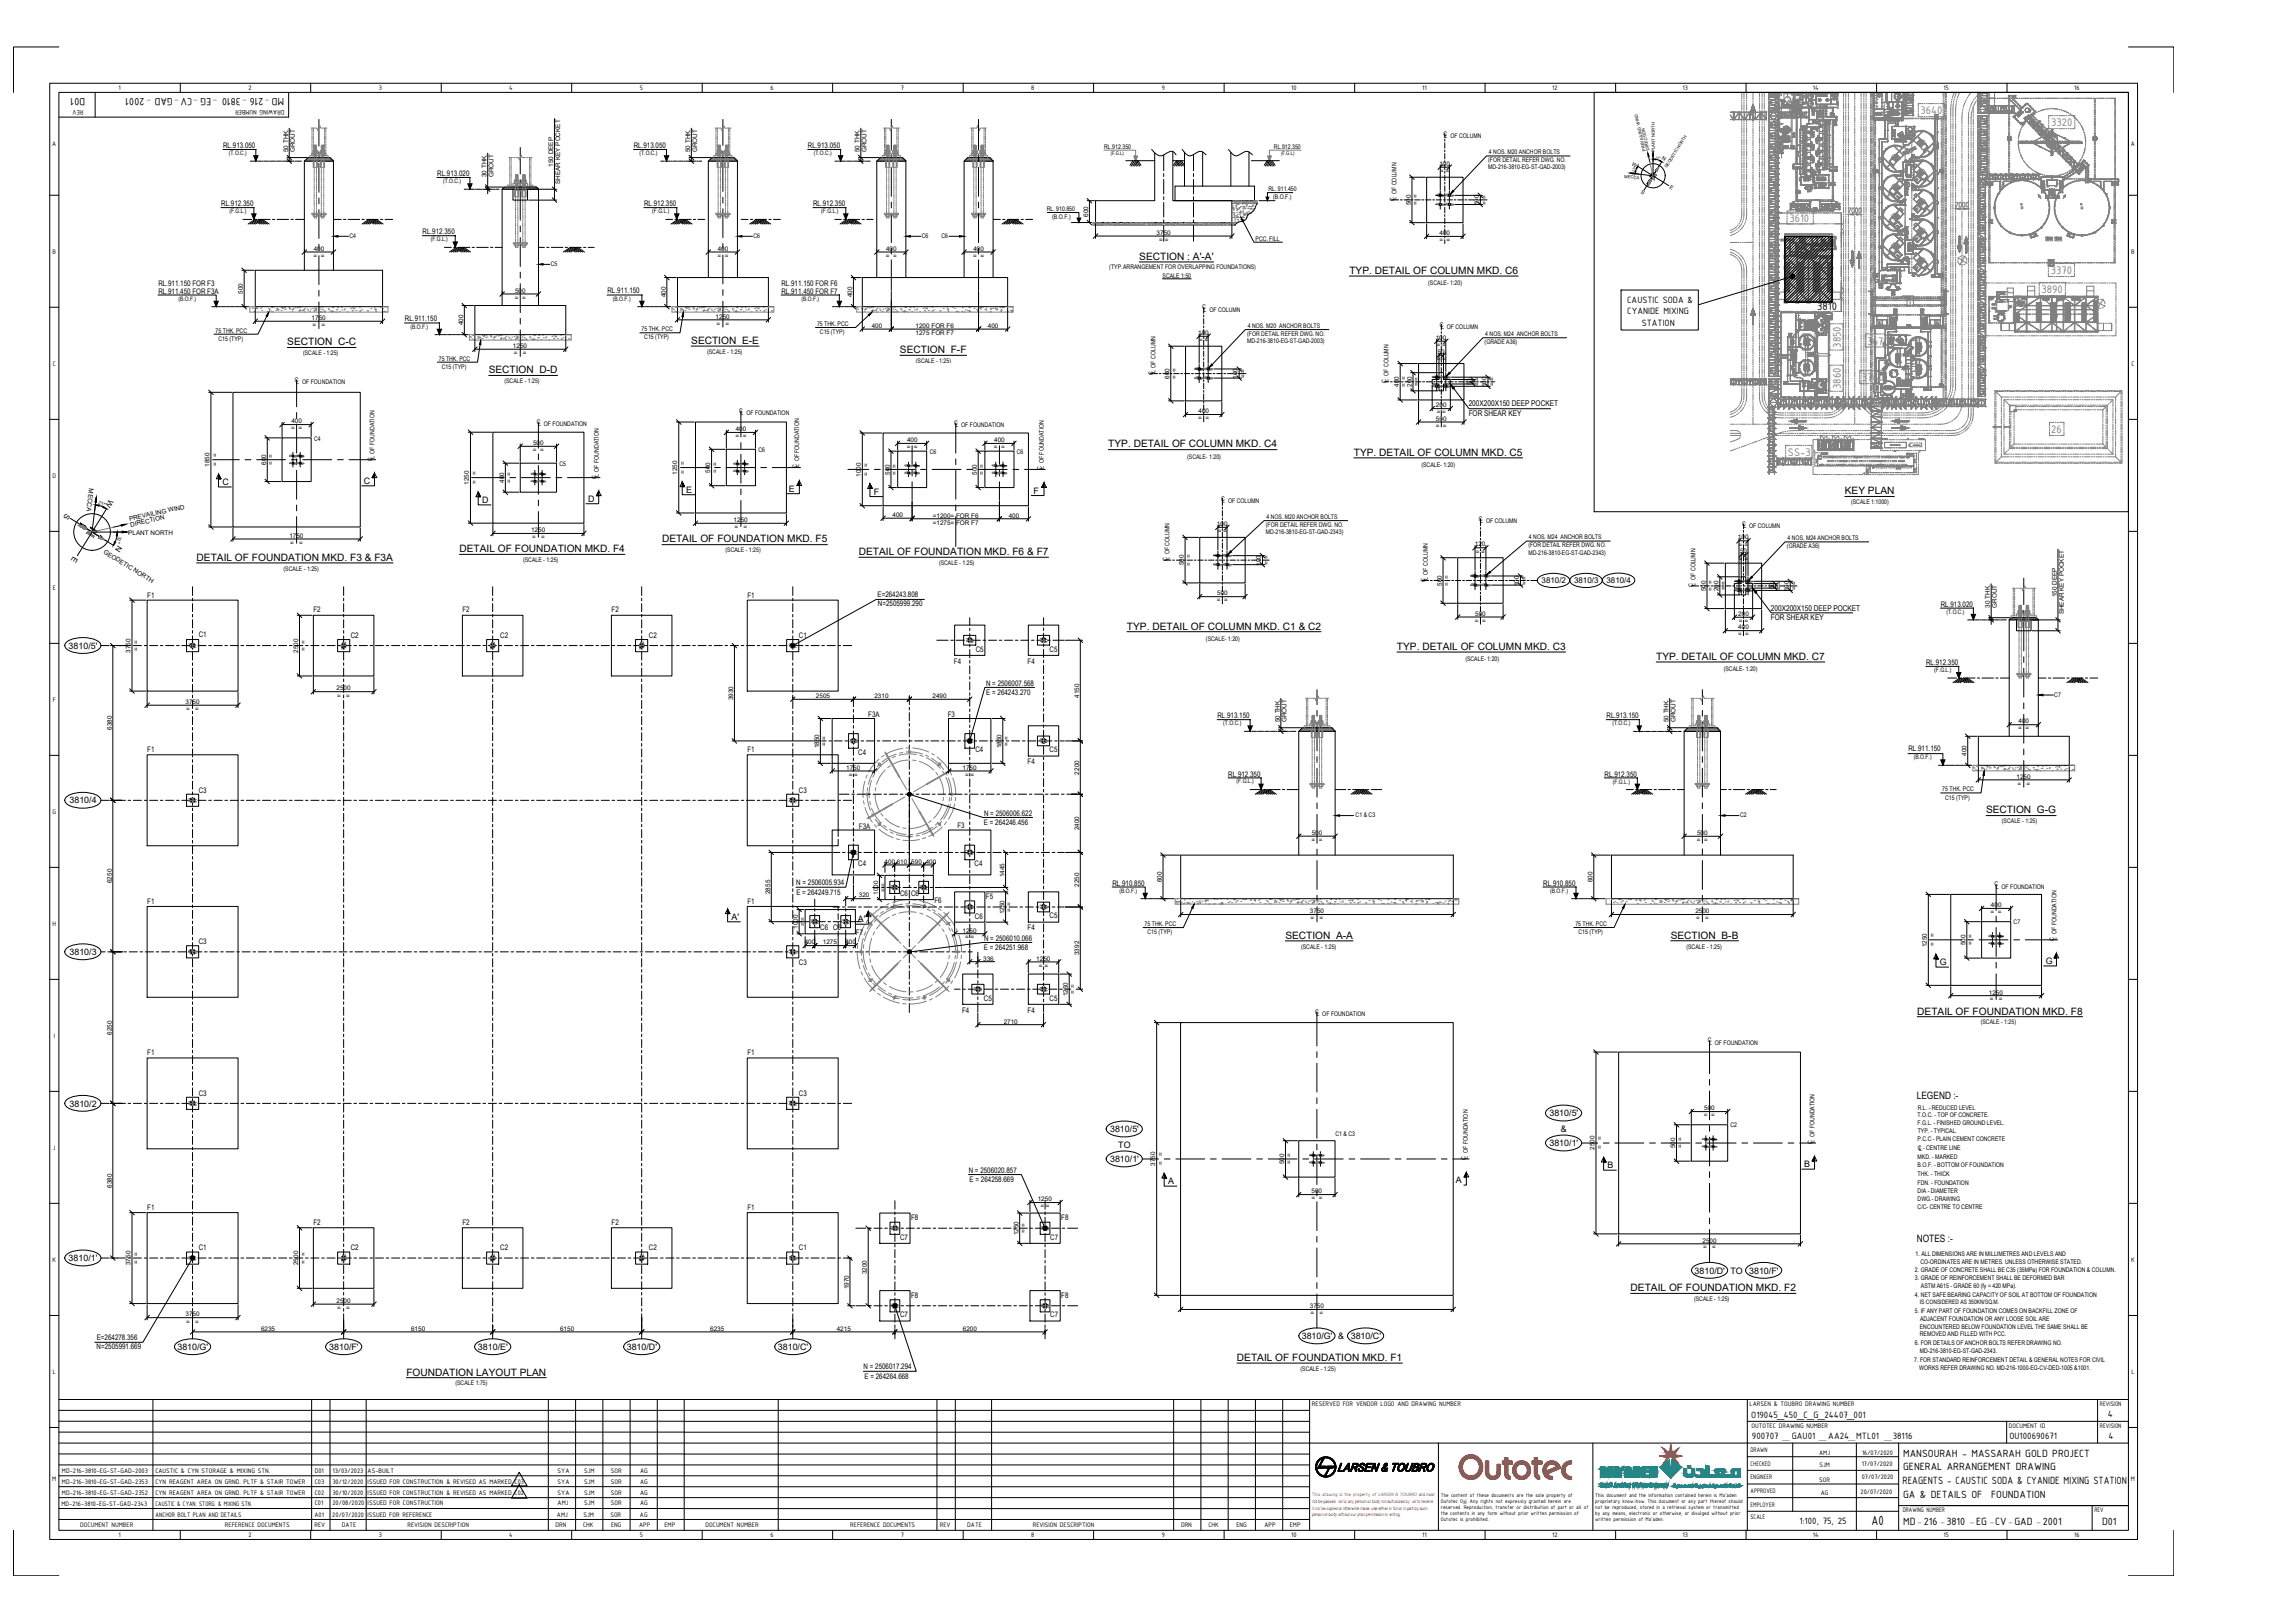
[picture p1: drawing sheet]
<svg xmlns="http://www.w3.org/2000/svg" width="841mm" height="594mm" viewBox="0 0 841 594" stroke-linecap="round" stroke-linejoin="round" font-family="sans-serif">
<defs><g id="words">
<text font-size="5.2" x="685.8" y="558.7">A0</text>
<text font-size="4.4" fill="#808080" x="715.4" y="76.9">7000</text>
<g font-size="4.3" fill="#808080">
<text x="654.6" y="38.3">3820</text>
<text x="703.8" y="41.9">3640</text>
<text x="751.6" y="46.3">3320</text>
<text x="655.7" y="81.3">3610</text>
<text x="751.5" y="100.5">3370</text>
<text x="748.1" y="107.5">3890</text>
<text x="674.6" y="127.4" transform="rotate(-90 674.6 127.4)">3850</text>
<text x="684.4" y="126.3">3670</text>
<text x="674.6" y="142.5" transform="rotate(-90 674.6 142.5)">3860</text>
<text x="682.3" y="139.7">3740</text>
<text x="751.6" y="158.7">26</text>
<text x="655.2" y="167.1">SS-3</text>
</g>
<text font-size="4.3" x="665.9" y="113.5">3810</text>
<g font-size="4.1">
<text x="31.2" y="35.8" transform="rotate(-180 31.2 35.8)">D01</text>
<text x="104.1" y="35.8" transform="rotate(-180 104.1 35.8)">MD-216 -3810 -EG -CV-GAD - 2001</text>
<text x="697.4" y="533.5">MANSOURAH - MASSARAH GOLD PROJECT</text>
<text x="697.4" y="538.5">GENERAL ARRANGEMENT DRAWING</text>
<text x="697.2" y="543.5">REAGENTS - CAUSTIC SODA &amp; CYANIDE MIXING STATION</text>
<text x="697.4" y="548.5">GA &amp; DETAILS OF</text>
<text x="729.7" y="548.5">FOUNDATION</text>
<text x="697.4" y="558.5">MD-216 -3810 -EG -CV-GAD -2001</text>
<text x="770.3" y="558.5">D01</text>
</g>
<g font-size="3.7">
<text x="417.5" y="95.1">SECTION : A'-A'</text>
<text x="494.5" y="100.3">TYP. DETAIL OF COLUMN MKD. C6</text>
<text x="253.3" y="126">SECTION E-E</text>
<text x="105.3" y="126.5">SECTION C-C</text>
<text x="329.8" y="129.3">SECTION F-F</text>
<text x="179.1" y="136.7">SECTION D-D</text>
<text x="406.1" y="163.9">TYP. DETAIL OF COLUMN MKD. C4</text>
<text x="496.1" y="166.9">TYP. DETAIL OF COLUMN MKD. C5</text>
<text x="676" y="181.1">KEY PLAN</text>
<text x="168.4" y="202.3">DETAIL OF FOUNDATION MKD. F4</text>
<text x="242.6" y="198.7">DETAIL OF FOUNDATION MKD. F5</text>
<text x="314.7" y="203.3">DETAIL OF FOUNDATION MKD. F6 &amp; F7</text>
<text x="72" y="205.4">DETAIL OF FOUNDATION MKD. F3 &amp; F3A</text>
<text x="413" y="230.6">TYP. DETAIL OF COLUMN MKD. C1 &amp; C2</text>
<text x="511.9" y="238.1">TYP. DETAIL OF COLUMN MKD. C3</text>
<text x="606.9" y="241.7">TYP. DETAIL OF COLUMN MKD. C7</text>
<text x="727.8" y="297.9">SECTION G-G</text>
<text x="471" y="343.8">SECTION A-A</text>
<text x="612.3" y="343.8">SECTION B-B</text>
<text x="702.6" y="371.6">DETAIL OF FOUNDATION MKD. F8</text>
<text x="702.4" y="402.6">LEGEND :-</text>
<text x="702.4" y="454.9">NOTES :-</text>
<text x="597.6" y="472.9">DETAIL OF FOUNDATION MKD. F2</text>
<text x="148.9" y="503.8">FOUNDATION LAYOUT PLAN</text>
<text x="453.3" y="498.5">DETAIL OF FOUNDATION MKD. F1</text>
</g>
<g font-size="3.6">
<text x="596.3" y="110.8">CAUSTIC SODA &amp;</text>
<text x="596.3" y="115.1">CYANIDE MIXING</text>
<text x="601.6" y="119.3">STATION</text>
<text x="641.8" y="519.2">O19045_450_C_G_24407_001</text>
<text x="772.4" y="518.9">4</text>
<text x="642" y="527.2">900707 _GAU01 _AA24_MTL01 _38116</text>
<text x="736.4" y="527.2">OU100690671</text>
<text x="772.7" y="527.2">4</text>
<text x="659.5" y="558.2">1:100, 75, 25</text>
</g>
<g font-size="3.3">
<text x="81.6" y="177.7">C</text>
<text x="133.4" y="177.3">C</text>
<text x="176.7" y="184.2">D</text>
<text x="215.5" y="183.9">D</text>
<text x="251.5" y="180.6">E</text>
<text x="289.1" y="180.1">E</text>
<text x="320.2" y="181.2">F</text>
<text x="378.7" y="180.8">F</text>
<text x="25.1" y="237.6">3810/5'</text>
<text x="25.5" y="294.3">3810/4</text>
<text x="268.1" y="336.9">A'</text>
<text x="314.4" y="337.8">A'</text>
<text x="25.5" y="349.8">3810/3</text>
<text x="710.9" y="353.5">G</text>
<text x="749.8" y="353.2">G</text>
<text x="25.5" y="405.3">3810/2</text>
<text x="567.8" y="408.8">3810/5'</text>
<text x="406.8" y="414.7">3810/5'</text>
<text x="567.8" y="419.8">3810/1'</text>
<text x="572" y="414.5">&amp;</text>
<text x="406.8" y="425.6">3810/1'</text>
<text x="409.8" y="420.3">TO</text>
<text x="589.1" y="428">B</text>
<text x="661.1" y="427.5">B</text>
<text x="428.1" y="433.8">A</text>
<text x="533.5" y="433.4">A</text>
<text x="25.1" y="461.9">3810/1'</text>
<text x="621" y="466.4">3810/D' TO</text>
<text x="641" y="466.4">3810/F'</text>
<text x="477" y="490.4">3810/G' &amp;</text>
<text x="495" y="490.4">3810/C'</text>
<text x="65" y="494.4">3810/G'</text>
<text x="120.7" y="494.4">3810/F'</text>
<text x="175.2" y="494.4">3810/E'</text>
<text x="229.7" y="494.4">3810/D'</text>
<text x="285.1" y="494.4">3810/C'</text>
</g>
<g font-size="3.1" fill="#808080">
<text x="666.4" y="164.4">HV</text>
<text x="667.5" y="164.4">LV</text>
<text x="670.6" y="164.4">HV</text>
<text x="671.7" y="164.4">LV</text>
<text x="675.2" y="164.4">HV</text>
<text x="675.9" y="164.4">LV</text>
</g>
<g font-size="2.9">
<text x="538.2" y="148.9">200X200X150 DEEP POCKET</text>
<text x="538.2" y="152.4">FOR SHEAR KEY</text>
<text x="39.9" y="182.9" transform="rotate(122 39.9 182.9)">W</text>
<text x="24.2" y="187.8" transform="rotate(122 24.2 187.8)">S</text>
<text x="27" y="203.8" transform="rotate(123 27 203.8)">E</text>
<text x="43.1" y="199.6" transform="rotate(122 43.1 199.6)">N</text>
<text x="564.9" y="213.7">3810/2</text>
<text x="576.8" y="213.7">3810/3</text>
<text x="588.7" y="213.6">3810/4</text>
<text x="649" y="223.6">200X200X150 DEEP POCKET</text>
<text x="649" y="227.1">FOR SHEAR KEY</text>
</g>
<g font-size="2.8">
<text x="81.8" y="54.2">RL.913.050</text>
<text x="232.2" y="54.2">RL.913.050</text>
<text x="296.1" y="54.2">RL.913.050</text>
<text x="160.2" y="64.5">RL.913.020</text>
<text x="81.1" y="75.5">RL.912.350</text>
<text x="236" y="75.5">RL.912.350</text>
<text x="298" y="75.5">RL.912.350</text>
<text x="154.8" y="85.8">RL.912.350</text>
<text x="58" y="107.5">RL.911.450 FOR F3A</text>
<text x="58" y="104.7">RL.911.150 FOR F3</text>
<text x="222.6" y="107.2">RL.911.150</text>
<text x="286.4" y="107.5">RL.911.450 FOR F7</text>
<text x="286.4" y="104.7">RL.911.150 FOR F6</text>
<text x="148.4" y="117.4">RL.911.150</text>
<text x="54" y="218.9">F1</text>
<text x="273.9" y="218.9">F1</text>
<text x="321.6" y="218.8">E=264243.808</text>
<text x="321.7" y="221.8">N=2505999.290</text>
<text x="114.9" y="224.2">F2</text>
<text x="169.5" y="224.2">F2</text>
<text x="224.1" y="224.2">F2</text>
<text x="711.2" y="222.2">RL.913.020</text>
<text x="72.8" y="233.4">C1</text>
<text x="128.6" y="233.7">C2</text>
<text x="183.3" y="233.7">C2</text>
<text x="237.8" y="233.7">C2</text>
<text x="292.8" y="233.7">C1</text>
<text x="357.6" y="238.7">C5</text>
<text x="384.6" y="238.7">C5</text>
<text x="349.6" y="243">F4</text>
<text x="376.6" y="243">F4</text>
<text x="705.8" y="243.6">RL.912.350</text>
<text x="361.3" y="251.1">N = 2506007.568</text>
<text x="361.4" y="254.4">E = 264243.270</text>
<text x="318.2" y="262.7">F3A</text>
<text x="347.3" y="262.7">F3</text>
<text x="446.1" y="263.1">RL.913.150</text>
<text x="588.7" y="263.1">RL.913.150</text>
<text x="54" y="275.6">F1</text>
<text x="273.9" y="275.6">F1</text>
<text x="357.4" y="275.6">C4</text>
<text x="384.6" y="275.6">C5</text>
<text x="699.4" y="275.2">RL.911.150</text>
<text x="314.5" y="276.5">C4</text>
<text x="376.6" y="279.9">F4</text>
<text x="450.1" y="284.4">RL.912.350</text>
<text x="588" y="284.4">RL.912.350</text>
<text x="72.8" y="290.3">C3</text>
<text x="292.8" y="290.3">C3</text>
<text x="360.6" y="298.7">N = 2506006.622</text>
<text x="314.8" y="303.6">F3A</text>
<text x="350.9" y="303.3">F3</text>
<text x="360.6" y="302.1">E = 264246.456</text>
<text x="314.5" y="317.3">C4</text>
<text x="357.2" y="317.3">C4</text>
<text x="291.8" y="324.3">N = 2506005.934</text>
<text x="291.8" y="327.7">E = 264249.715</text>
<text x="329.8" y="328.1">C6</text>
<text x="333.9" y="328.1">C6</text>
<text x="361.3" y="329.3">F5</text>
<text x="407.7" y="324.4">RL.910.850</text>
<text x="565.6" y="324.4">RL.910.850</text>
<text x="54" y="331.1">F1</text>
<text x="273.9" y="331.1">F1</text>
<text x="342.4" y="330.6">F6</text>
<text x="300.6" y="340.7">C6 C6</text>
<text x="357.3" y="336.4">C6</text>
<text x="376.6" y="340.8">F4</text>
<text x="384.6" y="336.4">C5</text>
<text x="72.8" y="345.8">C3</text>
<text x="313.7" y="342.6">F7</text>
<text x="360.6" y="347.8">E = 264251.968</text>
<text x="360.6" y="344.5">N = 2506010.066</text>
<text x="292.8" y="353.4">C3</text>
<text x="352.5" y="370.9">F4</text>
<text x="360.6" y="366.5">C5</text>
<text x="376.6" y="370.9">F4</text>
<text x="384.6" y="366.5">C5</text>
<text x="54" y="386.6">F1</text>
<text x="273.9" y="386.6">F1</text>
<text x="72.8" y="401.3">C3</text>
<text x="292.8" y="401.3">C3</text>
<text x="355" y="429.5">N = 2506020.857</text>
<text x="355.3" y="433">E = 264258.669</text>
<text x="54" y="443.2">F1</text>
<text x="273.9" y="443.2">F1</text>
<text x="114.9" y="448.5">F2</text>
<text x="169.5" y="448.5">F2</text>
<text x="224.1" y="448.5">F2</text>
<text x="333.9" y="447">F8</text>
<text x="388.9" y="447">F8</text>
<text x="329.8" y="454.1">C7</text>
<text x="384.9" y="454.1">C7</text>
<text x="72.8" y="457.7">C1</text>
<text x="128.6" y="458">C2</text>
<text x="183.3" y="458">C2</text>
<text x="237.8" y="458">C2</text>
<text x="292.8" y="458">C1</text>
<text x="333.9" y="475.4">F8</text>
<text x="388.9" y="475.4">F8</text>
<text x="329.8" y="482.5">C7</text>
<text x="384.9" y="482.5">C7</text>
<text x="35.5" y="491">E=264278.356</text>
<text x="35.4" y="494">N=2505991.669</text>
<text x="316.5" y="501.5">N = 2506017.294</text>
<text x="316.8" y="505">E = 264264.668</text>
</g>
<g font-size="2.6">
<text x="43.4" y="33">1</text>
<text x="91" y="33">2</text>
<text x="138.9" y="33">3</text>
<text x="186.6" y="33">4</text>
<text x="234.5" y="33">5</text>
<text x="282.3" y="33">6</text>
<text x="330.1" y="33">7</text>
<text x="377.9" y="33">8</text>
<text x="425.8" y="33">9</text>
<text x="473.2" y="33">10</text>
<text x="521.2" y="33">11</text>
<text x="568.8" y="33">12</text>
<text x="616.6" y="33">13</text>
<text x="664.4" y="33">14</text>
<text x="712.2" y="33">15</text>
<text x="760.1" y="33">16</text>
<text x="30.6" y="40.4" transform="rotate(-180 30.6 40.4)">REV</text>
<text x="104.3" y="40.4" transform="rotate(-180 104.3 40.4)">DRAWING NUMBER</text>
<text x="19.2" y="53.5">A</text>
<text x="780.9" y="53.5">A</text>
<text x="19.2" y="92.9">B</text>
<text x="781" y="92.9">B</text>
<text x="19.3" y="133.9">C</text>
<text x="781.1" y="133.9">C</text>
<text x="19.2" y="174.9">D</text>
<text x="19.3" y="216">E</text>
<text x="19.3" y="257">F</text>
<text x="19.2" y="298">G</text>
<text x="19.2" y="339">H</text>
<text x="19.7" y="380">I</text>
<text x="19.4" y="421.1">J</text>
<text x="19.2" y="462.1">K</text>
<text x="781" y="462.1">K</text>
<text x="19.3" y="503.1">L</text>
<text x="781.1" y="503.1">L</text>
<text x="480.8" y="514.9">RESERVED FOR VENDOR LOGO AND DRAWING NUMBER</text>
<text x="641.2" y="514.9">LARSEN &amp; TOUBRO DRAWING NUMBER</text>
<text x="769.5" y="514.9">REVISION</text>
<text x="641.8" y="522.9">OUTOTEC DRAWING NUMBER</text>
<text x="736.2" y="522.9">DOCUMENT ID</text>
<text x="769.5" y="522.9">REVISION</text>
<text x="641.5" y="531.9">DRAWN</text>
<text x="666.7" y="532.7">AMJ</text>
<text x="682.4" y="532.7">16/07/2020</text>
<text x="22.7" y="539.4">MD-216-3810-EG-ST-GAD-2003</text>
<text x="56.9" y="539.4">CAUSTIC &amp; CYN STORAGE &amp; MIXING STN.</text>
<text x="115.3" y="539.4">D01</text>
<text x="121.8" y="539.4">13/03/2023</text>
<text x="134.7" y="539.4">AS-BUILT</text>
<text x="204.3" y="539.4">SYA</text>
<text x="214" y="539.4">SJM</text>
<text x="223.8" y="539.4">SOR</text>
<text x="234.6" y="539.4">AG</text>
<text x="641.5" y="536.9">CHECKED</text>
<text x="666.7" y="537.2">SJM</text>
<text x="682.2" y="536.9">17/07/2020</text>
<text x="19.2" y="542.5">M</text>
<text x="22.7" y="543.4">MD-216-3810-EG-ST-GAD-2353</text>
<text x="56.9" y="543.4">CYN REAGENT AREA ON GRND. PLTF &amp; STAIR TOWER</text>
<text x="115.3" y="543.4">C03</text>
<text x="121.8" y="543.4">30/12/2020</text>
<text x="134.7" y="543.4">ISSUED FOR CONSTRUCTION &amp; REVISED AS MARKED C03</text>
<text x="204.3" y="543.4">SYA</text>
<text x="214" y="543.4">SJM</text>
<text x="223.8" y="543.4">SOR</text>
<text x="234.6" y="543.4">AG</text>
<text x="641.5" y="541.9">ENGINEER</text>
<text x="666.7" y="542.7">SOR</text>
<text x="682.2" y="541.8">07/07/2020</text>
<text x="780.9" y="542.5">M</text>
<text x="22.5" y="551.5">MD-216-3810-EG-ST-GAD-2343</text>
<text x="22.7" y="547.4">MD-216-3810-EG-ST-GAD-2352</text>
<text x="56.9" y="547.4">CYN REAGENT AREA ON GRND. PLTF &amp; STAIR TOWER</text>
<text x="57" y="551.5">CAUSTIC &amp; CYAN. STORG. &amp; MIXING STN.</text>
<text x="115.3" y="551.4">C01</text>
<text x="115.3" y="547.4">C02</text>
<text x="121.8" y="551.4">20/08/2020</text>
<text x="121.8" y="547.4">30/10/2020</text>
<text x="134.7" y="551.4">ISSUED FOR CONSTRUCTION</text>
<text x="134.7" y="547.4">ISSUED FOR CONSTRUCTION &amp; REVISED AS MARKED C02</text>
<text x="204.3" y="551.4">AMJ</text>
<text x="204.3" y="547.4">SYA</text>
<text x="214" y="551.4">SJM</text>
<text x="214" y="547.4">SJM</text>
<text x="223.8" y="551.4">SOR</text>
<text x="223.8" y="547.4">SOR</text>
<text x="234.6" y="551.4">AG</text>
<text x="234.6" y="547.4">AG</text>
<text x="641.5" y="546.9">APPROVED</text>
<text x="641.5" y="551.9">EMPLOYER</text>
<text x="667.2" y="547.7">AG</text>
<text x="681.8" y="547.1">20/07/2020</text>
<text x="57" y="555.5">ANCHOR BOLT PLAN AND DETAILS</text>
<text x="115.3" y="555.5">A01</text>
<text x="121.8" y="555.5">20/07/2020</text>
<text x="134.6" y="555.5">ISSUED FOR REFERENCE</text>
<text x="204.1" y="555.5">AMJ</text>
<text x="213.9" y="555.5">SJM</text>
<text x="223.7" y="555.5">SOR</text>
<text x="234.5" y="555.5">AG</text>
<text x="641.5" y="556.4">SCALE</text>
<text x="697.3" y="553.9">DRAWING NUMBER</text>
<text x="767.5" y="553.9">REV</text>
<text x="29.4" y="559.4">DOCUMENT NUMBER</text>
<text x="43.4" y="563">1</text>
<text x="82.4" y="559.4">REFERENCE DOCUMENTS</text>
<text x="91" y="563">2</text>
<text x="115.2" y="559.4">REV</text>
<text x="125.3" y="559.4">DATE</text>
<text x="138.9" y="563">3</text>
<text x="149.3" y="559.4">REVISION DESCRIPTION</text>
<text x="186.6" y="563">4</text>
<text x="203.6" y="559.4">DRN</text>
<text x="213.7" y="559.4">CHK</text>
<text x="223.9" y="559.4">ENG</text>
<text x="234.2" y="559.4">APP</text>
<text x="234.5" y="563">5</text>
<text x="243.5" y="559.4">EMP</text>
<text x="258.6" y="559.4">DOCUMENT NUMBER</text>
<text x="282.3" y="563">6</text>
<text x="311.6" y="559.4">REFERENCE DOCUMENTS</text>
<text x="330.1" y="563">7</text>
<text x="344.4" y="559.4">REV</text>
<text x="354.5" y="559.4">DATE</text>
<text x="377.9" y="563">8</text>
<text x="378.4" y="559.4">REVISION DESCRIPTION</text>
<text x="425.8" y="563">9</text>
<text x="432.8" y="559.4">DRN</text>
<text x="442.8" y="559.4">CHK</text>
<text x="453.1" y="559.4">ENG</text>
<text x="463.4" y="559.4">APP</text>
<text x="472.6" y="559.4">EMP</text>
<text x="473.2" y="563">10</text>
<text x="521.2" y="563">11</text>
<text x="568.8" y="563">12</text>
<text x="616.6" y="563">13</text>
<text x="664.4" y="563">14</text>
<text x="712.2" y="563">15</text>
<text x="760.1" y="563">16</text>
</g>
<g font-size="2.3">
<text x="528.9" y="49.8">C</text>
<text x="529.4" y="50.5">L OF COLUMN</text>
<text x="105.6" y="55.7" transform="rotate(-90 105.6 55.7)">50 THK.</text>
<text x="108.1" y="55.7" transform="rotate(-90 108.1 55.7)">GROUT</text>
<text x="252.9" y="55.7" transform="rotate(-90 252.9 55.7)">50 THK.</text>
<text x="255.5" y="55.7" transform="rotate(-90 255.5 55.7)">GROUT</text>
<text x="315" y="55.7" transform="rotate(-90 315 55.7)">50 THK.</text>
<text x="317.6" y="55.7" transform="rotate(-90 317.6 55.7)">GROUT</text>
<text x="404.7" y="54.5">RL.912.350</text>
<text x="466.8" y="54.5">RL.912.350</text>
<text x="545.4" y="59.3">(FOR DETAIL REFER DWG. NO.</text>
<text x="545.6" y="56.4">4 NOS. M20 ANCHOR BOLTS</text>
<text x="178.3" y="64.9" transform="rotate(-90 178.3 64.9)">30 THK.</text>
<text x="180.8" y="64.9" transform="rotate(-90 180.8 64.9)">GROUT</text>
<text x="202.8" y="61.1" transform="rotate(-90 202.8 61.1)">150 DEEP</text>
<text x="527.5" y="60.7">100</text>
<text x="527.8" y="63.5">= =</text>
<text x="545.4" y="62">MD-216-3810-EG-ST-GAD-2003)</text>
<text x="205.3" y="67.3" transform="rotate(-90 205.3 67.3)">SHEAR KEY POCKET</text>
<text x="464.8" y="70.1">RL. 911.450</text>
<text x="383.6" y="77.3">RL. 910.850</text>
<text x="466.5" y="72.8">(B.O.F.)</text>
<text x="511" y="73.6" transform="rotate(-90 511 73.6)">C</text>
<text x="511.8" y="73.2" transform="rotate(-90 511.8 73.2)">L OF COLUMN</text>
<text x="517" y="75.2" transform="rotate(-90 517 75.2)">500</text>
<text x="519.5" y="75.2" transform="rotate(-90 519.5 75.2)">= =</text>
<text x="541.9" y="75.2" transform="rotate(-90 541.9 75.2)">100</text>
<text x="544.7" y="74.9" transform="rotate(-90 544.7 74.9)">= =</text>
<text x="385.6" y="80.1">(B.O.F.)</text>
<text x="398.8" y="79.4" transform="rotate(-90 398.8 79.4)">600</text>
<text x="128" y="87.3">C4</text>
<text x="276.1" y="87.3">C6</text>
<text x="337.8" y="87.3">C6</text>
<text x="345" y="87.3">C6</text>
<text x="423.9" y="86">3750</text>
<text x="424.8" y="88.5">= =</text>
<text x="460.1" y="88.1">PCC. FILL</text>
<text x="527.5" y="88.7">= =</text>
<text x="527.5" y="86.1">400</text>
<text x="114.9" y="94.4">= =</text>
<text x="115" y="91.9">400</text>
<text x="262.9" y="94.4">= =</text>
<text x="263" y="91.9">400</text>
<text x="324.6" y="94.4">= =</text>
<text x="324.7" y="91.9">400</text>
<text x="356.6" y="94.4">= =</text>
<text x="356.7" y="91.9">400</text>
<text x="201.8" y="97.5">C5</text>
<text x="406.5" y="98.7">(TYP.ARRANGEMENT FOR OVERLAPPING FOUNDATIONS)</text>
<text x="426" y="101.7">SCALE 1:50</text>
<text x="89" y="107.6" transform="rotate(-90 89 107.6)">500</text>
<text x="188.8" y="107.2">500</text>
<text x="523.4" y="104.4">(SCALE- 1:20)</text>
<text x="188.7" y="109.7">= =</text>
<text x="244" y="108.9" transform="rotate(-90 244 108.9)">400</text>
<text x="312.3" y="108.9" transform="rotate(-90 312.3 108.9)">400</text>
<text x="440.6" y="113.3">C</text>
<text x="114.2" y="117.2">1750</text>
<text x="114.5" y="119.7">=</text>
<text x="117.8" y="119.7">=</text>
<text x="169.7" y="119.1" transform="rotate(-90 169.7 119.1)">400</text>
<text x="262.2" y="116.7">1250</text>
<text x="262.6" y="119.2">=</text>
<text x="265.9" y="119.2">=</text>
<text x="299.4" y="119.4">75 THK. PCC</text>
<text x="441.1" y="114.1">L OF COLUMN</text>
<text x="527.6" y="119.6">C</text>
<text x="79" y="121.8">75 THK. PCC</text>
<text x="80.1" y="124.8">C15 (TYP)</text>
<text x="235.1" y="121.3">75 THK. PCC</text>
<text x="236.1" y="124.3">C15 (TYP)</text>
<text x="300.5" y="122.4">C15 (TYP)</text>
<text x="319.4" y="120.1">400</text>
<text x="335.5" y="120.1">1200 FOR F6</text>
<text x="335.5" y="122.7">1275 FOR F7</text>
<text x="362" y="120.1">400</text>
<text x="439.1" y="122.6">100</text>
<text x="439.4" y="125.4">= =</text>
<text x="457" y="122.9">(FOR DETAIL REFER DWG. NO.</text>
<text x="457" y="125.7">MD-216-3810-EG-ST-GAD-2003)</text>
<text x="457.2" y="120">4 NOS. M20 ANCHOR BOLTS</text>
<text x="526.1" y="124.4">100</text>
<text x="528.1" y="120.4">L OF COLUMN</text>
<text x="544.1" y="125.9">(GRADE A36)</text>
<text x="544.3" y="123">4 NOS. M24 ANCHOR BOLTS</text>
<text x="111.1" y="130.1">(SCALE - 1:25)</text>
<text x="188" y="127.4">1250</text>
<text x="188.3" y="130">=</text>
<text x="191.6" y="130">=</text>
<text x="259.1" y="129.6">(SCALE - 1:25)</text>
<text x="526.5" y="127.2">= =</text>
<text x="526.9" y="129.6">50</text>
<text x="160.8" y="132.1">75 THK. PCC</text>
<text x="161.9" y="135.1">C15 (TYP)</text>
<text x="335.6" y="133">(SCALE - 1:25)</text>
<text x="422.6" y="137.2" transform="rotate(-90 422.6 137.2)">C</text>
<text x="423.4" y="136.8" transform="rotate(-90 423.4 136.8)">L OF COLUMN</text>
<text x="526.5" y="132.3">= =</text>
<text x="108.1" y="139.8">C</text>
<text x="108.6" y="140.6">L OF FOUNDATION</text>
<text x="184.9" y="140.3">(SCALE - 1:25)</text>
<text x="428.6" y="138.7" transform="rotate(-90 428.6 138.7)">600</text>
<text x="431.2" y="138.8" transform="rotate(-90 431.2 138.8)">= =</text>
<text x="453.5" y="138.8" transform="rotate(-90 453.5 138.8)">100</text>
<text x="456.3" y="138.5" transform="rotate(-90 456.3 138.5)">= =</text>
<text x="508.1" y="140.2" transform="rotate(-90 508.1 140.2)">C</text>
<text x="508.8" y="139.8" transform="rotate(-90 508.8 139.8)">L OF COLUMN</text>
<text x="512.6" y="141.7" transform="rotate(-90 512.6 141.7)">400</text>
<text x="515.2" y="141.8" transform="rotate(-90 515.2 141.8)">= =</text>
<text x="517.3" y="141.7" transform="rotate(-90 517.3 141.7)">200</text>
<text x="519.9" y="141.5" transform="rotate(-90 519.9 141.5)">= =</text>
<text x="539.2" y="141.1" transform="rotate(-90 539.2 141.1)">50</text>
<text x="542" y="141.5" transform="rotate(-90 542 141.5)">= =</text>
<text x="544.7" y="141.8" transform="rotate(-90 544.7 141.8)">100</text>
<text x="547.5" y="141.5" transform="rotate(-90 547.5 141.5)">= =</text>
<text x="526.2" y="149.2">200</text>
<text x="106.8" y="155.1">400</text>
<text x="196.7" y="155.4">C</text>
<text x="270.9" y="151.2">C</text>
<text x="271.4" y="151.9">L OF FOUNDATION</text>
<text x="349.7" y="155.6">C</text>
<text x="439.1" y="153.9">= =</text>
<text x="439.2" y="151.4">400</text>
<text x="526.2" y="154.1">500</text>
<text x="526.5" y="151.7">= =</text>
<text x="106.7" y="157.6">= =</text>
<text x="115.1" y="161.3">C4</text>
<text x="197.2" y="156.1">L OF FOUNDATION</text>
<text x="269.5" y="160.5">= =</text>
<text x="269.6" y="158">400</text>
<text x="332.4" y="161.9">400</text>
<text x="350.1" y="156.4">L OF FOUNDATION</text>
<text x="364.3" y="161.9">400</text>
<text x="526.1" y="156.6">= =</text>
<text x="79.5" y="167.4" transform="rotate(-90 79.5 167.4)">=</text>
<text x="195.3" y="165.5">= =</text>
<text x="195.4" y="163">500</text>
<text x="277.9" y="165.5">C6</text>
<text x="332.3" y="164.5">= =</text>
<text x="340.7" y="166.2">C6</text>
<text x="364.2" y="164.5">= =</text>
<text x="372.6" y="166.2">C6</text>
<text x="435" y="168">(SCALE- 1:20)</text>
<text x="76.7" y="171" transform="rotate(-90 76.7 171)">1850</text>
<text x="79.5" y="170.7" transform="rotate(-90 79.5 170.7)">=</text>
<text x="97.5" y="170.3" transform="rotate(-90 97.5 170.3)">600</text>
<text x="100" y="170.4" transform="rotate(-90 100 170.4)">= =</text>
<text x="136.5" y="168.7" transform="rotate(-90 136.5 168.7)">C</text>
<text x="137.2" y="168.2" transform="rotate(-90 137.2 168.2)">L OF FOUNDATION</text>
<text x="174.7" y="174" transform="rotate(-90 174.7 174)">=</text>
<text x="205" y="170.6">C5</text>
<text x="248.2" y="173.9" transform="rotate(-90 248.2 173.9)">1250</text>
<text x="251" y="173.6" transform="rotate(-90 251 173.6)">=</text>
<text x="251" y="170.3" transform="rotate(-90 251 170.3)">=</text>
<text x="260.3" y="173.2" transform="rotate(-90 260.3 173.2)">500</text>
<text x="262.8" y="173.2" transform="rotate(-90 262.8 173.2)">= =</text>
<text x="292.1" y="171.6" transform="rotate(-90 292.1 171.6)">C</text>
<text x="292.9" y="171.1" transform="rotate(-90 292.9 171.1)">L OF FOUNDATION</text>
<text x="318.2" y="171" transform="rotate(-90 318.2 171)">=</text>
<text x="326" y="173.8" transform="rotate(-90 326 173.8)">500</text>
<text x="328.6" y="173.9" transform="rotate(-90 328.6 173.9)">= =</text>
<text x="358" y="173.8" transform="rotate(-90 358 173.8)">500</text>
<text x="360.5" y="173.9" transform="rotate(-90 360.5 173.9)">= =</text>
<text x="381.8" y="172.3" transform="rotate(-90 381.8 172.3)">C</text>
<text x="382.6" y="171.8" transform="rotate(-90 382.6 171.8)">L OF FOUNDATION</text>
<text x="520.9" y="171">(SCALE- 1:20)</text>
<text x="32.7" y="178.9" transform="rotate(97 32.7 178.9)">MECCA</text>
<text x="171.9" y="177.6" transform="rotate(-90 171.9 177.6)">1250</text>
<text x="174.7" y="177.3" transform="rotate(-90 174.7 177.3)">=</text>
<text x="184.8" y="176.8" transform="rotate(-90 184.8 176.8)">400</text>
<text x="187.3" y="177" transform="rotate(-90 187.3 177)">= =</text>
<text x="218.6" y="175.3" transform="rotate(-90 218.6 175.3)">C</text>
<text x="219.4" y="174.9" transform="rotate(-90 219.4 174.9)">L OF FOUNDATION</text>
<text x="315.5" y="174.6" transform="rotate(-90 315.5 174.6)">1000</text>
<text x="318.2" y="174.3" transform="rotate(-90 318.2 174.3)">=</text>
<text x="447.4" y="183.4">C</text>
<text x="447.9" y="184.1">L OF COLUMN</text>
<text x="678.3" y="184.6">(SCALE 1:1000)</text>
<text x="47.5" y="190.9" transform="rotate(-13 47.5 190.9)">PREVAILING WIND</text>
<text x="268.8" y="191.2">1250</text>
<text x="327.1" y="189.3">400</text>
<text x="341.8" y="189.6">=1200= FOR F6</text>
<text x="369.7" y="189.6">400</text>
<text x="464.1" y="190">4 NOS. M20 ANCHOR BOLTS</text>
<text x="542" y="190.8">C</text>
<text x="542.4" y="191.6">L OF COLUMN</text>
<text x="47" y="195.8">PLANT NORTH</text>
<text x="48" y="193" transform="rotate(-13 48 193)">DIRECTION</text>
<text x="106" y="196.9">1750</text>
<text x="194.6" y="195">1250</text>
<text x="195" y="197.5">=</text>
<text x="198.3" y="197.5">=</text>
<text x="269.2" y="193.7">=</text>
<text x="272.5" y="193.7">=</text>
<text x="341.8" y="192.1">=1275= FOR F7</text>
<text x="446" y="192.6">100</text>
<text x="446.3" y="195.4">= =</text>
<text x="463.9" y="192.9">(FOR DETAIL REFER DWG. NO.</text>
<text x="463.9" y="195.6">MD-216-3810-EG-ST-GAD-2343)</text>
<text x="560.3" y="197.5">4 NOS. M24 ANCHOR BOLTS</text>
<text x="636.9" y="197.5">100</text>
<text x="638.4" y="192.7">C</text>
<text x="638.9" y="193.5">L OF COLUMN</text>
<text x="655.1" y="197.8">4 NOS. M24 ANCHOR BOLTS</text>
<text x="37.8" y="202.5" transform="rotate(32 37.8 202.5)">GEODETIC NORTH</text>
<text x="106.4" y="199.5">=</text>
<text x="109.7" y="199.5">=</text>
<text x="265.9" y="202.3">(SCALE - 1:25)</text>
<text x="540.5" y="200.1">120</text>
<text x="540.8" y="202.8">= =</text>
<text x="560.1" y="200.4">(FOR DETAIL REFER DWG. NO.</text>
<text x="560.1" y="203.1">MD-216-3810-EG-ST-GAD-2343)</text>
<text x="637.2" y="200.3">= =</text>
<text x="637.7" y="202.6">50</text>
<text x="654.8" y="200.7">(GRADE A36)</text>
<text x="103.9" y="209">(SCALE - 1:25)</text>
<text x="191.7" y="205.9">(SCALE - 1:25)</text>
<text x="344.1" y="206.9">(SCALE - 1:25)</text>
<text x="427.8" y="205.6" transform="rotate(-90 427.8 205.6)">C</text>
<text x="428.6" y="205.1" transform="rotate(-90 428.6 205.1)">L OF COLUMN</text>
<text x="433.8" y="207.1" transform="rotate(-90 433.8 207.1)">500</text>
<text x="436.4" y="207.2" transform="rotate(-90 436.4 207.2)">= =</text>
<text x="462.1" y="207.2" transform="rotate(-90 462.1 207.2)">100</text>
<text x="464.8" y="206.9" transform="rotate(-90 464.8 206.9)">= =</text>
<text x="637.2" y="205.4">= =</text>
<text x="522.4" y="213" transform="rotate(-90 522.4 213)">C</text>
<text x="523.2" y="212.6" transform="rotate(-90 523.2 212.6)">L OF COLUMN</text>
<text x="528.3" y="214.6" transform="rotate(-90 528.3 214.6)">500</text>
<text x="530.9" y="214.6" transform="rotate(-90 530.9 214.6)">= =</text>
<text x="556.6" y="214.6" transform="rotate(-90 556.6 214.6)">100</text>
<text x="559.4" y="214.3" transform="rotate(-90 559.4 214.3)">= =</text>
<text x="620.5" y="215" transform="rotate(-90 620.5 215)">C</text>
<text x="621.3" y="214.5" transform="rotate(-90 621.3 214.5)">L OF COLUMN</text>
<text x="650" y="215.9" transform="rotate(-90 650 215.9)">50</text>
<text x="446" y="220.6">= =</text>
<text x="446.1" y="218.1">500</text>
<text x="625.1" y="216.5" transform="rotate(-90 625.1 216.5)">500</text>
<text x="627.6" y="216.6" transform="rotate(-90 627.6 216.6)">= =</text>
<text x="629.8" y="216.5" transform="rotate(-90 629.8 216.5)">200</text>
<text x="632.3" y="216.3" transform="rotate(-90 632.3 216.3)">= =</text>
<text x="652.8" y="216.3" transform="rotate(-90 652.8 216.3)">= =</text>
<text x="655.5" y="216.6" transform="rotate(-90 655.5 216.6)">100</text>
<text x="658.3" y="216.3" transform="rotate(-90 658.3 216.3)">= =</text>
<text x="753.7" y="218.8" transform="rotate(-90 753.7 218.8)">150 DEEP</text>
<text x="540.6" y="225.5">500</text>
<text x="637" y="225.6">200</text>
<text x="729.2" y="222.6" transform="rotate(-90 729.2 222.6)">30 THK.</text>
<text x="731.8" y="222.6" transform="rotate(-90 731.8 222.6)">GROUT</text>
<text x="756.3" y="225.1" transform="rotate(-90 756.3 225.1)">SHEAR KEY POCKET</text>
<text x="540.5" y="228.1">= =</text>
<text x="636.9" y="233.1">= =</text>
<text x="637" y="230.6">400</text>
<text x="637.2" y="228.1">= =</text>
<text x="47.8" y="239" transform="rotate(-90 47.8 239)">3750</text>
<text x="50.6" y="238.5" transform="rotate(-90 50.6 238.5)">= =</text>
<text x="109.2" y="239" transform="rotate(-90 109.2 239)">2500</text>
<text x="112" y="238.5" transform="rotate(-90 112 238.5)">= =</text>
<text x="441.9" y="234.7">(SCALE- 1:20)</text>
<text x="537" y="242.1">(SCALE- 1:20)</text>
<text x="631.7" y="245.8">(SCALE- 1:20)</text>
<text x="68" y="257.7">3750</text>
<text x="123.3" y="252.8">2500</text>
<text x="123.6" y="255.6">=</text>
<text x="126.9" y="255.6">=</text>
<text x="268.7" y="256.5" transform="rotate(-90 268.7 256.5)">3930</text>
<text x="299" y="255.7">2505</text>
<text x="320.4" y="255.7">2310</text>
<text x="341.7" y="255.7">2490</text>
<text x="395.5" y="255.5" transform="rotate(-90 395.5 255.5)">4150</text>
<text x="752.8" y="255.2">C7</text>
<text x="68.2" y="260.5">=</text>
<text x="71.5" y="260.5">=</text>
<text x="40.9" y="267.3" transform="rotate(-90 40.9 267.3)">6380</text>
<text x="469" y="264.6" transform="rotate(-90 469 264.6)">50 THK.</text>
<text x="471.5" y="264.6" transform="rotate(-90 471.5 264.6)">GROUT</text>
<text x="611.4" y="264.6" transform="rotate(-90 611.4 264.6)">50 THK.</text>
<text x="614" y="264.6" transform="rotate(-90 614 264.6)">GROUT</text>
<text x="739.6" y="267.5">= =</text>
<text x="739.7" y="265">400</text>
<text x="300.2" y="274" transform="rotate(-90 300.2 274)">1850</text>
<text x="302.7" y="273.1" transform="rotate(-90 302.7 273.1)">= =</text>
<text x="367" y="274" transform="rotate(-90 367 274)">1850</text>
<text x="369.6" y="273.1" transform="rotate(-90 369.6 273.1)">= =</text>
<text x="310.1" y="281.9">1750</text>
<text x="352.7" y="281.9">1750</text>
<text x="720.7" y="276.9" transform="rotate(-90 720.7 276.9)">400</text>
<text x="311.1" y="284.5">= =</text>
<text x="353.7" y="284.5">= =</text>
<text x="395.5" y="283.7" transform="rotate(-90 395.5 283.7)">2200</text>
<text x="739" y="285.2">1250</text>
<text x="739.3" y="287.8">=</text>
<text x="742.6" y="287.8">=</text>
<text x="711.8" y="289.8">75 THK. PCC</text>
<text x="712.8" y="292.8">C15 (TYP)</text>
<text x="496.8" y="299.4">C1 &amp; C3</text>
<text x="637.7" y="299.4">C2</text>
<text x="395.5" y="304.1" transform="rotate(-90 395.5 304.1)">2400</text>
<text x="480.7" y="305.8">500</text>
<text x="621.9" y="305.8">500</text>
<text x="733.6" y="301.6">(SCALE - 1:25)</text>
<text x="480.6" y="308.4">= =</text>
<text x="621.8" y="308.4">= =</text>
<text x="324.2" y="316.4">400</text>
<text x="328.6" y="316.4">610</text>
<text x="334" y="316.4">590</text>
<text x="339.2" y="316.4">400</text>
<text x="40.9" y="323.4" transform="rotate(-90 40.9 323.4)">6250</text>
<text x="368.1" y="321.3" transform="rotate(-90 368.1 321.3)">1445</text>
<text x="425.7" y="323.1" transform="rotate(-90 425.7 323.1)">600</text>
<text x="583.6" y="323.1" transform="rotate(-90 583.6 323.1)">600</text>
<text x="282.2" y="327.5" transform="rotate(-90 282.2 327.5)">2855</text>
<text x="314.7" y="328.7">320</text>
<text x="321.8" y="327.7" transform="rotate(-90 321.8 327.7)">1000</text>
<text x="324.4" y="326.7" transform="rotate(-90 324.4 326.7)">= =</text>
<text x="395.5" y="324.8" transform="rotate(-90 395.5 324.8)">2250</text>
<text x="730.9" y="324.7">C</text>
<text x="731.4" y="325.4">L OF FOUNDATION</text>
<text x="368.1" y="334.9" transform="rotate(-90 368.1 334.9)">1250</text>
<text x="370.6" y="333.9" transform="rotate(-90 370.6 333.9)">= =</text>
<text x="480" y="334.5">3750</text>
<text x="621.3" y="334.5">2500</text>
<text x="729.5" y="334.8">= =</text>
<text x="729.6" y="332.3">400</text>
<text x="292.4" y="340.2" transform="rotate(-90 292.4 340.2)">1000</text>
<text x="295" y="339.2" transform="rotate(-90 295 339.2)">= =</text>
<text x="352.7" y="341.6">1250</text>
<text x="419.5" y="339.1">75 THK. PCC</text>
<text x="480.3" y="337.1">=</text>
<text x="483.6" y="337.1">=</text>
<text x="577.3" y="339.1">75 THK. PCC</text>
<text x="621.5" y="337">=</text>
<text x="624.8" y="337">=</text>
<text x="737.9" y="338.6">C7</text>
<text x="294.9" y="345.9">400</text>
<text x="301.6" y="345.9">1275</text>
<text x="309.8" y="345.9">400</text>
<text x="353.7" y="344.1">= =</text>
<text x="420.5" y="342.2">C15 (TYP)</text>
<text x="476.8" y="347.4">(SCALE - 1:25)</text>
<text x="578.4" y="342.1">C15 (TYP)</text>
<text x="618" y="347.4">(SCALE - 1:25)</text>
<text x="706.1" y="346.9" transform="rotate(-90 706.1 346.9)">1250</text>
<text x="708.9" y="346.6" transform="rotate(-90 708.9 346.6)">=</text>
<text x="708.9" y="343.3" transform="rotate(-90 708.9 343.3)">=</text>
<text x="720.3" y="346.2" transform="rotate(-90 720.3 346.2)">500</text>
<text x="722.8" y="346.3" transform="rotate(-90 722.8 346.3)">= =</text>
<text x="752.8" y="344.6" transform="rotate(-90 752.8 344.6)">C</text>
<text x="753.6" y="344.1" transform="rotate(-90 753.6 344.1)">L OF FOUNDATION</text>
<text x="360.3" y="351.8">336</text>
<text x="379.8" y="351.9">1250</text>
<text x="395.5" y="349.8" transform="rotate(-90 395.5 349.8)">3392</text>
<text x="380.7" y="354.4">= =</text>
<text x="391.4" y="365" transform="rotate(-90 391.4 365)">1250</text>
<text x="393.9" y="364" transform="rotate(-90 393.9 364)">= =</text>
<text x="728.8" y="364.3">1250</text>
<text x="482" y="371.3">C</text>
<text x="729.2" y="366.7">=</text>
<text x="732.5" y="366.7">=</text>
<text x="367.8" y="374.9">2710</text>
<text x="482.5" y="372">L OF FOUNDATION</text>
<text x="725.9" y="375.2">(SCALE - 1:25)</text>
<text x="40.9" y="378.9" transform="rotate(-90 40.9 378.9)">6250</text>
<text x="625.8" y="381.8">C</text>
<text x="626.3" y="382.6">L OF FOUNDATION</text>
<text x="624.5" y="406.7">500</text>
<text x="702.8" y="406.5">R.L. - REDUCED LEVEL</text>
<text x="624.4" y="409.2">= =</text>
<text x="634.2" y="412.9">C2</text>
<text x="702.7" y="409.2">T.O.C. - TOP OF CONCRETE.</text>
<text x="702.7" y="412">F.G.L. - FINISHED GROUND LEVEL.</text>
<text x="489.4" y="416.1">C1 &amp; C3</text>
<text x="587.1" y="417.7" transform="rotate(-90 587.1 417.7)">=</text>
<text x="664.2" y="419" transform="rotate(-90 664.2 419)">C</text>
<text x="664.9" y="418.5" transform="rotate(-90 664.9 418.5)">L OF FOUNDATION</text>
<text x="702.7" y="418.1">P.C.C - PLAIN CEMENT CONCRETE</text>
<text x="702.8" y="415.1">TYP. - TYPICAL.</text>
<text x="426.1" y="423.5" transform="rotate(-90 426.1 423.5)">=</text>
<text x="537.2" y="424.8" transform="rotate(-90 537.2 424.8)">C</text>
<text x="537.9" y="424.4" transform="rotate(-90 537.9 424.4)">L OF FOUNDATION</text>
<text x="584.3" y="421.2" transform="rotate(-90 584.3 421.2)">2500</text>
<text x="587.1" y="421" transform="rotate(-90 587.1 421)">=</text>
<text x="613.9" y="420.6" transform="rotate(-90 613.9 420.6)">500</text>
<text x="616.4" y="420.6" transform="rotate(-90 616.4 420.6)">= =</text>
<text x="702.7" y="424.3">MKD. - MARKED</text>
<text x="702.8" y="421.1">C - CENTRE LINE</text>
<text x="703.3" y="421.7">L</text>
<text x="423.3" y="427.1" transform="rotate(-90 423.3 427.1)">3750</text>
<text x="426.1" y="426.8" transform="rotate(-90 426.1 426.8)">=</text>
<text x="470.6" y="426.4" transform="rotate(-90 470.6 426.4)">500</text>
<text x="473.1" y="426.5" transform="rotate(-90 473.1 426.5)">= =</text>
<text x="702.7" y="427.5">B.O.F. - BOTTOM OF FOUNDATION</text>
<text x="702.7" y="430.8">THK. - THICK</text>
<text x="40.9" y="435" transform="rotate(-90 40.9 435)">6380</text>
<text x="480.6" y="437.1">500</text>
<text x="702.7" y="433.8">FDN. - FOUNDATION</text>
<text x="702.7" y="436.9">DIA - DIAMETER</text>
<text x="380.3" y="440">1250</text>
<text x="381.3" y="442.5">= =</text>
<text x="480.6" y="439.6">= =</text>
<text x="702.7" y="439.9">DWG.- DRAWING</text>
<text x="702.7" y="442.9">C/C- CENTRE TO CENTRE</text>
<text x="373.2" y="452.5" transform="rotate(-90 373.2 452.5)">1250</text>
<text x="375.8" y="451.5" transform="rotate(-90 375.8 451.5)">= =</text>
<text x="623.9" y="455.1">2500</text>
<text x="624.1" y="457.6">=</text>
<text x="627.4" y="457.6">=</text>
<text x="702" y="460.1">1. ALL DIMENSIONS ARE IN MILLIMETRES AND LEVELS AND</text>
<text x="47.8" y="463.4" transform="rotate(-90 47.8 463.4)">3750</text>
<text x="50.6" y="462.8" transform="rotate(-90 50.6 462.8)">= =</text>
<text x="109.2" y="463.4" transform="rotate(-90 109.2 463.4)">2500</text>
<text x="112" y="462.8" transform="rotate(-90 112 462.8)">= =</text>
<text x="317.7" y="466.7" transform="rotate(-90 317.7 466.7)">3200</text>
<text x="701.7" y="465.8">2. GRADE OF CONCRETE SHALL BE C35 (35MPa) FOR FOUNDATION &amp; COLUMN.</text>
<text x="703.7" y="462.8">CO-ORDINATES ARE IN METRES. UNLESS OTHERWISE STATED.</text>
<text x="311.1" y="472.2" transform="rotate(-90 311.1 472.2)">1970</text>
<text x="701.7" y="468.9">3. GRADE OF REINFORCEMENT SHALL BE DEFORMED BAR</text>
<text x="703.9" y="471.8">ASTM A615 - GRADE 60 (fy = 420 MPa).</text>
<text x="123.3" y="477.1">2500</text>
<text x="123.6" y="479.9">=</text>
<text x="126.9" y="479.9">=</text>
<text x="480" y="479.1">3750</text>
<text x="620.8" y="476.6">(SCALE - 1:25)</text>
<text x="701.7" y="475">4. NET SAFE BEARING CAPACITY OF SOIL AT BOTTOM OF FOUNDATION</text>
<text x="68" y="482.1">3750</text>
<text x="68.2" y="484.8">=</text>
<text x="71.5" y="484.8">=</text>
<text x="480.3" y="481.7">=</text>
<text x="483.6" y="481.7">=</text>
<text x="701.7" y="481">5. IF ANY PART OF FOUNDATION COMES ON BACKFILL ZONE OF</text>
<text x="703.6" y="483.7">ADJACENT FOUNDATION OR ANY LOOSE SOIL ARE</text>
<text x="95.7" y="487.4">6235</text>
<text x="150.7" y="487.4">6150</text>
<text x="205.3" y="487.4">6150</text>
<text x="260.3" y="487.4">6235</text>
<text x="306.6" y="487.4">4215</text>
<text x="352.9" y="487.4">6200</text>
<text x="703.5" y="486.7">ENCOUNTERED BELOW FOUNDATION LEVEL THE SAME SHALL BE</text>
<text x="703.6" y="489.4">REMOVED AND FILLED WITH PCC.</text>
<text x="701.7" y="492.6">6. FOR DETAILS OF ANCHOR BOLTS REFER DRAWING NO.</text>
<text x="703.6" y="495.6">MD-216-3810-EG-ST-GAD-2343.</text>
<text x="476.6" y="502.1">(SCALE - 1:25)</text>
<text x="701.5" y="498.7">7. FOR STANDARD REINFORCEMENT DETAIL &amp; GENERAL NOTES FOR CIVIL</text>
<text x="703.4" y="501.7">WORKS REFER DRAWING NO. MD-216-1000-EG-CV-DED-1005 &amp;1001.</text>
<text x="166.9" y="507.2">(SCALE 1:75)</text>
</g>
<g font-size="2.2">
<text x="83.9" y="56.8">(T.O.C.)</text>
<text x="234.4" y="56.8">(T.O.C.)</text>
<text x="298.2" y="56.8">(T.O.C.)</text>
<text x="162.4" y="67.1">(T.O.C.)</text>
<text x="84.1" y="78.1">(F.G.L.)</text>
<text x="239" y="78.1">(F.G.L.)</text>
<text x="301" y="78.1">(F.G.L.)</text>
<text x="157.8" y="88.4">(F.G.L.)</text>
<text x="65.4" y="110.1">(B.O.F.)</text>
<text x="224.6" y="110.1">(B.O.F.)</text>
<text x="293.7" y="110.1">(B.O.F.)</text>
<text x="150.4" y="120.4">(B.O.F.)</text>
<text x="35.9" y="184.6" transform="rotate(20 35.9 184.6)">25°</text>
<text x="43.3" y="196.1" transform="rotate(106 43.3 196.1)">32°</text>
<text x="713.3" y="224.8">(T.O.C.)</text>
<text x="708.8" y="246.1">(F.G.L.)</text>
<text x="448.3" y="265.7">(T.O.C.)</text>
<text x="590.9" y="265.7">(T.O.C.)</text>
<text x="701.4" y="278.1">(B.O.F.)</text>
<text x="453.2" y="286.9">(F.G.L.)</text>
<text x="591" y="287">(F.G.L.)</text>
<text x="410.2" y="327">(B.O.F.)</text>
<text x="568.1" y="327">(B.O.F.)</text>
<text x="703.6" y="477.8">IS CONSIDERED AS 350KN/SQ.M.</text>
</g>
<g font-size="2.1">
<text x="528" y="548.2">The content of these documents are the sole property of</text>
<text x="528" y="550.4">Outotec Oyj. Any rights not expressly granted herein are</text>
<text x="584.6" y="548.2">This document and the information contained herein is Ma'aden</text>
<text x="584.6" y="550.4">proprietary know-how. This document or any part thereof should</text>
<text x="528" y="552.6">reserved. Reproduction, transfer or distribution of part or all of</text>
<text x="528" y="554.9">the contents in any form without prior written permission of</text>
<text x="528" y="557.1">Outotec is prohibited.</text>
<text x="584.6" y="552.6">not be reproduced, stored in a retrieval system or transmitted</text>
<text x="584.6" y="554.9">by any means, electronic or otherwise, or divulged without prior</text>
<text x="584.6" y="557.1">written permission of Ma'aden.</text>
</g>
<g font-size="1.9">
<text x="407" y="57">(F.G.L)</text>
<text x="469.5" y="57">(F.G.L)</text>
<text x="608.9" y="58.2" transform="rotate(31 608.9 58.2)">N</text>
<text x="597.9" y="60.3" transform="rotate(33 597.9 60.3)">W</text>
<text x="601.1" y="70.7" transform="rotate(32 601.1 70.7)">S</text>
<text x="611.7" y="68.9" transform="rotate(32 611.7 68.9)">E</text>
</g>
<text font-size="1.9" fill="#f00" x="480.9" y="548.1">This drawing is the property of</text>
<g font-size="1.7" fill="#f00">
<text x="480.8" y="550.5">not be passed on to any person or body not authorized by us to receive</text>
<text x="480.8" y="552.9">it nor be copied or otherwise made use either in full or in part by such</text>
<text x="480.8" y="555.3">person or body without our prior permission in writing.</text>
</g>
<text font-size="1.6" fill="#808080" x="505" y="548.1">LARSEN &amp; TOUBRO and must</text>
<g font-size="1.5">
<text x="603.2" y="55.3" transform="rotate(-103 603.2 55.3)">PREVAILING WIND</text>
<text x="604.5" y="55" transform="rotate(-103 604.5 55)">DIRECTION</text>
<text x="606.4" y="55.6" transform="rotate(-90 606.4 55.6)">PLANT NORTH</text>
<text x="595.2" y="65.1" transform="rotate(7 595.2 65.1)">MECCA</text>
<text x="610.8" y="61.7" transform="rotate(-58 610.8 61.7)">GEODETIC NORTH</text>
</g>
<g font-size="1.4">
<text x="606.6" y="58.1" transform="rotate(16 606.6 58.1)">32°</text>
<text x="599" y="63" transform="rotate(-70 599 63)">25°</text>
</g>
<g font-size=".2" fill="#808080">
<text x="687.8" y="171.2">UPS WITH BATTERY AND ACDB</text>
<text x="692.6" y="171.2">24V DCDB</text>
<text x="698" y="171.2">PCS CABINET</text>
</g>
</g></defs>
<!-- layer: CI-CEN -->
<g fill="none" stroke="#000" stroke-width=".37">
<path d="M91.7 59h1.8M93.8 59h.3M94.4 59h1.5M96.2 59h.3M96.8 59h1.4M98.5 59h.3M99.1 59h1.5M100.9 59h.3M101.5 59h1.5M103.3 59h.3M103.9 59h1.5M105.6 59h.3"/>
<path d="M106.2 59h1.5M108 59h.3M108.6 59h1.8M116.9 43.7v9.8M116.9 55.6v2.1M116.9 59.8v10.6M190.7 54v9.8M242.1 59h1.2M243.6 59h.3M244.2 59h1.4M245.9 59h.3M246.5 59h1.5"/>
<path d="M248.3 59h.3M248.9 59h1.5M250.7 59h.3M251.3 59h1.5M253.1 59h.3M253.6 59h1.5M255.4 59h.3M256 59h1.2M264.9 43.7v9.5M264.9 55.3v2.2M264.9 59.6v10.5M306 59h1.2"/>
<path d="M307.5 59h.3M308.1 59h1.5M309.9 59h.3M310.5 59h1.5M312.3 59h.3M312.9 59h1.5M314.6 59h.3M315.2 59h1.5M317 59h.3M317.6 59h1.3M326.6 43.7v11.3M326.6 57.1v2.1"/>
<path d="M358.6 43.7v11.3M358.6 57.1v2.1M426.5 56.8v5.7M437.4 56.8v5.7M529.4 49v1.3M529.4 51v.7M529.4 52.3v2M529.4 55v.6M529.4 56.2v2M529.4 58.9v.6M116.9 72.5v2.1M116.9 76.8v10.5"/>
<path d="M170.1 69.3h1.3M171.6 69.3h.3M172.2 69.3h1.5M174 69.3h.3M174.6 69.3h1.5M176.4 69.3h.3M177 69.3h1.5M178.8 69.3h.3M179.4 69.3h1.4M181.1 69.3h.3M181.7 69.3h1.2M190.7 65.8v2.2"/>
<path d="M190.7 70.1v10.6M264.9 72.2v2.2M264.9 76.5v10.6M326.6 61.3v10.6M326.6 74v2.1M326.6 78.2v10.6M358.6 61.3v10.6M358.6 74v2.1M358.6 78.2v10.6M426.5 63.6v1.1M426.5 65.7v5.3M426.5 72.1v1"/>
<path d="M426.5 74.2v5.3M437.4 63.6v1.1M437.4 65.7v5.3M437.4 72.1v1M437.4 74.2v5.3M509.7 73.2h2.9M513.2 73.2h.7M514.5 73.2h2M517.1 73.2h.7M518.4 73.2h2M521.1 73.2h.6M522.4 73.2h2"/>
<path d="M525 73.2h.7M526.1 74.9h1.4M526.1 71.6h1.4M526.4 73.2h1.9M527.7 74.9h.2M527.7 71.6h.2M527.8 69.9v1.3M527.8 71.4v.2M527.8 71.9v1M527.8 73.1v.2M527.8 73.5v1.1M527.8 74.8v.2"/>
<path d="M527.8 75.2v1.4M528.1 74.9h1.1M528.1 71.6h1.1M529 73.2h.6M529.4 74.9h.2M529.4 71.6h.2M529.4 60.2v2M529.4 62.8v.7M529.4 64.1v2M529.4 66.8v.6M529.4 68.1v2M529.4 70.7v.7"/>
<path d="M529.4 72v2M529.4 74.6v.7M529.4 76v1.9M529.4 78.6v.7M529.4 79.9v2M529.8 74.9h1M529.8 71.6h1M530.3 73.2h2M531.1 74.9h.2M531.1 71.6h.2M531.1 69.9v1.3M531.1 71.4v.2"/>
<path d="M531.1 71.9v1M531.1 73.1v.2M531.1 73.5v1.1M531.1 74.8v.2M531.1 75.2v1.4M531.5 74.9h1.3M531.5 71.6h1.3M532.9 73.2h.7M534.2 73.2h2M536.9 73.2h.6M538.2 73.2h2M540.8 73.2h.7"/>
<path d="M542.1 73.2h2.8M89 80.4h3.2M93.1 80.4h.8M94.8 80.4h4.2M99.9 80.4h.8M101.5 80.4h4.3M106.6 80.4h.9M108.3 80.4h3.2M116.9 89.4v2.1M116.9 93.7v10.5M122.2 80.4h2.8M125.9 80.4h.8"/>
<path d="M127.6 80.4h4.2M132.7 80.4h.8M134.4 80.4h4.2M139.4 80.4h.9M141.1 80.4h2.8M162.8 90.6h2.6M166.2 90.6h.9M167.9 90.6h4.3M173 90.6h.8M174.7 90.6h4.2M179.8 90.6h.8M181.5 90.6h2.5"/>
<path d="M190.7 82.8v2.1M190.7 87v10.6M190.7 99.7v2.1M197.3 90.6h2.2M200.3 90.6h.9M202 90.6h4.3M207.1 90.6h.9M208.8 90.6h4.2M213.9 90.6h.8M215.5 90.6h2.2M244 80.4h2.5M247.3 80.4h.9"/>
<path d="M249 80.4h4.3M254.1 80.4h.8M255.8 80.4h2.5M264.9 89.2v2.1M264.9 93.4v10.6M271.6 80.4h2.5M275 80.4h.8M276.7 80.4h4.2M281.8 80.4h.8M283.4 80.4h2.6M305.9 80.4h2.4M309.1 80.4h.9"/>
<path d="M310.8 80.4h4.3M315.9 80.4h.9M317.6 80.4h2.4M326.6 90.9v2.2M326.6 95.2v11.2M358.6 90.9v2.2M358.6 95.2v11.2M364 80.4h2.6M367.4 80.4h.9M369.1 80.4h4.2M374.2 80.4h.8M375.9 80.4h2.5"/>
<path d="M426.5 80.5v1.1M426.5 82.6v5.8M437.4 80.5v1.1M437.4 82.6v5.8M529.4 82.6v.6M529.4 83.8v2M529.4 86.5v.6M529.4 87.8v1.4M77.6 112.3h1.4M79.2 112.3h.2M79.6 112.3h1.1M80.9 112.3h.2"/>
<path d="M81.3 112.3h1.1M82.6 112.3h.2M83 112.3h1.1M84.3 112.3h.2M84.7 112.3h1.1M86 112.3h.2M86.4 112.3h1M87.7 112.3h.2M88.1 112.3h1M89.4 112.3h.2M89.8 112.3h1.3M116.9 106.4v2.1"/>
<path d="M116.9 110.6v9.7M190.7 103.9v10.6M190.7 116.6v2.1M233.7 112.3h.6M234.6 112.3h.2M235 112.3h1M236.2 112.3h.3M236.7 112.3h1M237.9 112.3h.3M238.4 112.3h1M239.6 112.3h.2M240.1 112.3h1"/>
<path d="M241.3 112.3h.2M241.8 112.3h1M243 112.3h.2M243.4 112.3h1.1M244.7 112.3h.2M245.1 112.3h.7M264.9 106.1v2.1M264.9 110.3v9.5M305.1 112.3h.5M305.8 112.3h.3M306.3 112.3h1M307.5 112.3h.2"/>
<path d="M308 112.3h1M309.2 112.3h.2M309.7 112.3h1M310.9 112.3h.2M311.3 112.3h1.1M312.6 112.3h.2M313 112.3h.6M441.1 112.5v2.3M441.1 115.4v.7M441.1 116.7v2M441.1 119.4v.6M528.2 118.8v2"/>
<path d="M108.7 139.2v9.8M159.4 122.6h.7M160.3 122.6h.3M160.8 122.6h1M162 122.6h.2M162.5 122.6h1M163.7 122.6h.2M164.2 122.6h1M165.4 122.6h.2M165.8 122.6h1.1M167.1 122.6h.2M167.5 122.6h1.1"/>
<path d="M168.8 122.6h.2M169.2 122.6h1.1M170.5 122.6h.2M170.9 122.6h.7M190.7 120.8v9.7M421.4 136.8h2.8M424.8 136.8h.7M426.2 136.8h1.9M428.8 136.8h.7M430.1 136.8h2M432.7 136.8h.7M434 136.8h2"/>
<path d="M436.7 136.8h.6M437.8 138.5h1.3M437.8 135.1h1.3M438 136.8h2M439.3 138.5h.2M439.3 135.1h.2M439.4 133.5v1.3M439.4 135v.2M439.4 135.4v1.1M439.4 136.7v.2M439.4 137.1v1.1M439.4 138.4v.2"/>
<path d="M439.4 138.8v1.3M439.7 138.5h1.1M439.7 135.1h1.1M440.6 136.8h.7M441 138.5h.2M441 135.1h.2M441.1 120.7v2M441.1 123.3v.7M441.1 124.6v2M441.1 127.3v.6M441.1 128.6v2M441.1 131.2v.6"/>
<path d="M441.1 132.5v2M441.1 135.1v.7M441.1 136.5v1.9M441.1 139.1v.7M441.4 138.5h1.1M441.4 135.1h1.1M441.9 136.8h2M442.7 138.5h.2M442.7 135.1h.2M442.8 133.5v1.3M442.8 135v.2M442.8 135.4v1.1"/>
<path d="M442.8 136.7v.2M442.8 137.1v1.1M442.8 138.4v.2M442.8 138.8v1.3M443.1 138.5h1.3M443.1 135.1h1.3M444.6 136.8h.6M445.9 136.8h2M448.5 136.8h.6M449.8 136.8h2M452.4 136.8h.7M453.8 136.8h2.8"/>
<path d="M507.5 139.8h1.4M509.6 139.8h.6M510.9 139.8h2M513.5 139.8h.7M514.8 139.8h2M517.4 139.8h.7M518.7 139.8h2M521.4 139.8h.6M522.7 139.8h2M524.8 138.1h1.3M525.3 139.8h.7M526.4 138.1h.2"/>
<path d="M526.5 136.5v1.3M526.5 138v.2M526.5 138.4v1.1M526.5 139.7v.2M526.6 139.8h2M526.8 138.1h1M528.1 138.1h.2M528.2 121.5v.6M528.2 122.8v2M528.2 125.4v.7M528.2 126.8v1.9M528.2 129.4v.6"/>
<path d="M528.2 130.7v2M528.2 133.3v.7M528.2 134.6v2M528.2 137.3v.6M528.2 138.6v2M528.5 138.1h1M529.3 139.8h.6M529.7 138.1h.3M529.8 136.5v1.3M529.8 138v.2M529.8 138.4v1.1M529.8 139.7v.2"/>
<path d="M530.2 138.1h1.3M530.6 139.8h1.9M533.2 139.8h.7M534.5 139.8h2M537.2 139.8h.6M538.5 139.8h2M541.1 139.8h.7M542.4 139.8h2M545 139.8h.7M546.3 139.8h1.5M108.7 151.1v2.1M108.7 155.3v10.6"/>
<path d="M197.3 154.8v9.3M271.5 150.6v9.4M350.3 155v11M441.1 140.4v2M441.1 143v.7M441.1 144.3v2M441.1 147v.6M441.1 148.3v2M441.1 150.9v.7M441.1 152.2v2.3M524.8 141.5h1.3M526.4 141.5h.2"/>
<path d="M526.5 140.1v1.1M526.5 141.4v.2M526.5 141.8v1.3M526.8 141.5h1M528.1 141.5h.2M528.2 141.2v.7M528.2 142.5v2M528.2 145.1v.7M528.2 146.4v2M528.2 149.1v.6M528.2 150.4v2M528.2 153v.7"/>
<path d="M528.2 154.4v2M528.5 141.5h1M529.7 141.5h.3M529.8 140.1v1.1M529.8 141.4v.2M529.8 141.8v1.3M530.2 141.5h1.3M77.9 168.4h9.8M89.8 168.4h2.1M94.1 168.4h10.5M106 167h.7M106 169.7h.7"/>
<path d="M106.8 168.4h2.1M106.9 167h.2M106.9 169.7h.2M107.3 167h1.1M107.3 169.7h1.1M107.3 165.7v.6M107.3 166.6v.2M107.3 167v1M107.3 168.2v.3M107.3 168.7v1M107.3 169.9v.3M107.3 170.4v.6"/>
<path d="M108.6 167h.2M108.6 169.7h.2M108.7 168v2.2M108.7 172.3v10.6M109 167h1.1l-.1 1M109 169.7h1.1M110 165.7v.6M110 166.6v.2M110 168.2v.3M110 168.7v1M110 169.9v.3M110 170.4v.6"/>
<path d="M110.3 167h.2M110.3 169.7h.2M110.7 167h.7M110.7 169.7h.7M111 168.4h10.6M123.7 168.4h2.1M127.9 168.4h9.8M172.8 174.9h11.9M186.8 174.9h2.2M191.1 174.9h10.5M194.6 173.6h.7M194.6 176.3h.7"/>
<path d="M195.5 173.6h.2M195.5 176.3h.2M195.9 176.3h1.1M196 172.3v.6M196 173.2v.2M196 174.9v.2M196 175.3v1M196 176.5v.3M196 177v.6M197 173.6h-1.1l.1 1M197.2 173.6h.2M197.2 176.3h.2"/>
<path d="M197.3 166.3v2.1M197.3 170.5v10.5M197.6 173.6h1.1M197.6 176.3h1.1M198.7 172.3v.6M198.7 173.2v.2M198.7 173.6v1M198.7 174.9v.2M198.7 175.3v1M198.7 176.5v.3M198.7 177v.6M198.9 173.6h.2"/>
<path d="M198.9 176.3h.2M199.3 173.6h.7M199.3 176.3h.7M203.7 174.9h2.2M208 174.9h11.9M249.4 171.3h10.3M261.9 171.3h2.1M266.1 171.3h10.6M268.8 169.9h.7M268.8 172.6h.7M269.7 169.9h.2M269.7 172.6h.2"/>
<path d="M270.2 171.5v1.1h1M270.2 168.6v.6M270.2 169.4v.2M270.2 171.1v.2M270.2 172.8v.2M270.2 173.2v.7M271.2 169.9h-1v1M271.4 169.9h.2M271.4 172.6h.2M271.5 162.2v2.1M271.5 166.4v10.6M271.5 179.1v2.1"/>
<path d="M271.9 169.9h1M271.9 172.6h1M272.9 168.6v.6M272.9 169.4v.2M272.9 169.9v1M272.9 171.1v.2M272.9 171.5v1.1M272.9 172.8v.2M272.9 173.2v.7M273.1 169.9h.2M273.1 172.6h.2M273.5 169.9h.7"/>
<path d="M273.5 172.6h.7M278.8 171.3h2.1M283 171.3h10.4M310.7 171.9h7.6M320.4 171.9h2.2M324.7 171.9h10.6M331.6 170.6h.7M331.6 173.2h.7M332.5 170.6h.2M332.5 173.2h.2M332.9 170.6h1.1M332.9 172.2v1h1.1"/>
<path d="M332.9 169.3v.6M332.9 170.1v.2M332.9 170.5v1.1M332.9 171.8v.2M332.9 173.5v.2M332.9 173.9v.7M334.2 170.6h.2M334.2 173.2h.2M334.2 163.3v6.8M334.2 172.2v2.1M334.2 176.5v6.8M334.6 170.6h1"/>
<path d="M334.6 173.2h1M335.6 169.3v.6M335.6 170.1v.2M335.6 170.5v1.1M335.6 171.8v.2M335.6 172.2v1.1M335.6 173.5v.2M335.6 173.9v.7M335.9 170.6h.2M335.9 173.2h.2M336.3 170.6h.6M336.3 173.2h.6"/>
<path d="M337.4 171.9h2.1M341.6 171.9h10.6M350.3 168.1v2.1M350.3 172.3v10.6M354.3 171.9h2.1M358.5 171.9h10.6M363.6 170.6h.6M363.6 173.2h.6M364.4 170.6h.2M364.4 173.2h.2M364.9 170.6h1M364.9 172.2v1h1"/>
<path d="M364.9 169.3v.6M364.9 170.1v.2M364.9 170.5v1.1M364.9 171.8v.2M364.9 173.5v.2M364.9 173.9v.7M366.1 170.6h.2M366.1 173.2h.2M366.3 163.3v6.8M366.3 172.2v2.1M366.3 176.5v6.8M366.6 170.6h1"/>
<path d="M366.6 173.2h1M367.6 169.3v.6M367.6 170.1v.2M367.6 170.5v1.1M367.6 171.8v.2M367.6 172.2v1.1M367.6 173.5v.2M367.6 173.9v.7M367.8 170.6h.2M367.8 173.2h.2M368.2 170.6h.7M368.2 173.2h.7"/>
<path d="M371.2 171.9h2.1M375.4 171.9h7.6M108.7 185v2.1M108.7 189.2v9.8M197.3 183.1v2.2M197.3 187.4v9.3M271.5 183.3v9.5M350.3 185v2.1M350.3 189.2v11M448 182.5v2.6M448 185.7v.7M448 187v2"/>
<path d="M448 189.7v.6M448 191v2M448 193.6v.7M448 194.9v2M448 197.6v.6M448 198.9v1.9M542.5 190v2.5M542.5 193.2v.7M542.5 194.5v2M542.5 197.2v.6M542.5 198.5v1.9M638.9 191.9v1.7"/>
<path d="M638.9 194.3v.6M638.9 195.6v2M638.9 198.2v.7M638.9 199.5v2M70.6 214.9v3.2M70.6 219.1v1M125.9 214.9v3.2M125.9 219.1v1M180.5 214.9v3.2M180.5 219.1v1M235.1 214.9v3.2M235.1 219.1v1"/>
<path d="M290.5 214.9v3.2M290.5 219.1v1M426.6 205.2h2.5M429.8 205.2h.6M431.1 205.2h2M433.7 205.2h.6M435 205.2h2M437.6 205.2h.7M438.9 205.2h2M441.6 205.2h.6M442.9 205.2h2M444.7 206.8h1.3"/>
<path d="M444.7 203.5h1.3M445.5 205.2h.7M446.2 206.8h.2M446.2 203.5h.2M446.3 201.8v1.3M446.3 203.3v.3M446.3 203.8v1M446.3 205v.2M446.3 205.5v1M446.3 206.7v.2M446.3 207.2v1.3M446.6 206.8h1.1"/>
<path d="M446.6 203.5h1.1M446.8 205.2h2M447.9 206.8h.2M447.9 203.5h.2M448 201.5v.7M448 202.8v2M448 205.5v.6M448 206.8v2M448 209.4v.7M448 210.7v2M448 213.4v.6M448 214.6v2"/>
<path d="M448 217.3v.6M448 218.6v2.6M448.3 206.8h1.1M448.3 203.5h1.1M449.4 205.2h.7M449.6 206.8h.2M449.6 203.5h.2M449.7 201.8v1.3M449.7 203.3v.3M449.7 203.8v1M449.7 205v.2M449.7 205.5v1"/>
<path d="M449.7 206.7v.2M449.7 207.2v1.3M450 206.8h1.3M450 203.5h1.3M450.8 205.2h1.9M453.4 205.2h.7M454.7 205.2h2M457.4 205.2h.6M458.6 205.2h2M461.3 205.2h.6M462.6 205.2h2.5M521.1 212.6h2.4"/>
<path d="M524.2 212.6h.6M525.5 212.6h2M528.1 212.6h.7M529.4 212.6h2M532 212.6h.7M533.3 212.6h2M536 212.6h.6M537.3 212.6h2M538.8 214.3h.9M538.8 211h.9M539.9 214.3h.2M539.9 211h.2"/>
<path d="M539.9 212.6h.7M540.3 214.3h1M540.3 211h1M540.5 209.3v1.3M540.5 210.8v.2M540.5 211.3v1M540.5 212.5v.2M540.5 213v1M540.5 214.2v.2M540.5 214.6v1.4M541.3 212.6h1.9M541.6 214.3h.2"/>
<path d="M541.6 211h.2M542 214.3h1M542 211h1M542.5 201.1v.6M542.5 202.4v2M542.5 205v.7M542.5 206.3v2M542.5 209v.6M542.5 210.3v2M542.5 212.9v.7M542.5 214.2v2M542.5 216.9v.6"/>
<path d="M542.5 218.2v1.9M543.2 214.3h.3M543.2 211h.3M543.7 214.3h1M543.7 211h1M543.9 212.6h.6M544.5 209.3v1.3M544.5 210.8v.2M544.5 211.3v1M544.5 212.5v.2M544.5 213v1M544.5 214.2v.2"/>
<path d="M544.5 214.6v1.4M544.9 214.3h.3M544.9 211h.3M545.2 212.6h2M545.4 214.3h.8M545.4 211h.8M547.8 212.6h.7M549.1 212.6h2M551.8 212.6h.6M553.1 212.6h2M555.7 212.6h.7M557 212.6h2"/>
<path d="M559.6 212.6h.7M560.9 212.6h2.5M619.9 214.6h2.6M623.1 214.6h.7M624.4 214.6h2M627.1 214.6h.6M628.4 214.6h2M631 214.6h.6M632.3 214.6h2M634.9 214.6h.7M635.6 216.3h1.3M635.6 212.9h1.3"/>
<path d="M636.3 214.6h1.9M637.1 216.3h.3M637.1 212.9h.3M637.3 211.3v1.3M637.3 212.8v.2M637.3 213.2v1.1M637.3 214.5v.2M637.3 214.9v1.1M637.3 216.2v.2M637.3 216.6v1.3M637.6 216.3h1M637.6 212.9h1"/>
<path d="M638.8 216.3h.2M638.8 212.9h.2M638.9 214.6h.7M638.9 202.2v.6M638.9 203.5v2M638.9 206.1v.7M638.9 207.4v2M638.9 210.1v.6M638.9 211.3v2M638.9 214v.6M638.9 215.3v2M638.9 217.9v.7"/>
<path d="M638.9 219.3v1.9M639.3 216.3h1M639.3 212.9h1M640.2 214.6h2M640.5 216.3h.2M640.5 212.9h.2M640.6 211.3v1.3M640.6 212.8v.2M640.6 213.2v1.1M640.6 214.5v.2M640.6 214.9v1.1M640.6 216.2v.2"/>
<path d="M640.6 216.6v1.3M640.9 216.3h1.4M640.9 212.9h1.4M642.8 214.6h.7M644.1 214.6h2M646.8 214.6h.6M648.1 214.6h2M650.7 214.6h.7M652 214.6h2M654.7 214.6h.6M656 214.6h2.5M741.6 211.8v9.7"/>
<path d="M36.9 236.4h3.1M41 236.4h1M43 236.4h3M46.9 236.4h1M48.9 236.4h2.9M52.9 236.4h.9M54.8 236.4h3M58.7 236.4h1M60.7 236.4h3M64.7 236.4h.9M66.6 236.4h3M69.7 236.9h.6"/>
<path d="M69.7 236h.6M70.1 235.6v.5M70.1 236.4v.2M70.1 236.8v.5M70.5 236.9h.2M70.5 236h.2M70.6 221.1v2.9M70.6 225v1M70.6 227v3M70.6 230.9v1M70.6 232.9v3M70.6 236.8v1"/>
<path d="M70.6 238.8v3M70.6 236.4h1M70.9 236.9h.5M70.9 236h.5M71 235.6v.5M71 236.4v.2M71 236.8v.5M72.5 236.4h3M76.5 236.4h1M78.4 236.4h3M82.4 236.4h1M84.4 236.4h2.9"/>
<path d="M88.3 236.4h1M90.3 236.4h2.9M94.2 236.4h1M96.2 236.4h3M100.1 236.4h1M102.1 236.4h3M106 236.4h1M108 236.4h3M112 236.4h.9M113.9 236.4h3M117.9 236.4h1M119.8 236.4h3"/>
<path d="M123.8 236.4h1M125 236.9h.6M125 236h.6M125.5 235.6v.5M125.5 236.4v.2M125.5 236.8v.5M125.8 236.4h2.9M125.8 236.9h.3M125.8 236h.3M125.9 221.1v2.9M125.9 225v1M125.9 227v3"/>
<path d="M125.9 230.9v1M125.9 232.9v3M125.9 236.8v1M125.9 238.8v3M126.3 236.9h.5M126.3 236h.5M126.4 235.6v.5M126.4 236.4v.2M126.4 236.8v.5M129.7 236.4h1M131.6 236.4h3M135.6 236.4h1"/>
<path d="M137.6 236.4h2.9M141.5 236.4h1M143.5 236.4h3M147.4 236.4h1M149.4 236.4h3M153.4 236.4h.9M155.3 236.4h3M159.2 236.4h1M161.2 236.4h3M165.2 236.4h.9M167.1 236.4h3M171.1 236.4h1"/>
<path d="M173 236.4h3M177 236.4h1M179 236.4h2.9M179.6 236.9h.6M179.6 236h.6M180.1 235.6v.5M180.1 236.4v.2M180.1 236.8v.5M180.4 236.9h.2M180.4 236h.2M180.5 221.1v2.9M180.5 225v1"/>
<path d="M180.5 227v3M180.5 230.9v1M180.5 232.9v3M180.5 236.8v1M180.5 238.8v3M180.8 236.9h.6M180.8 236h.6M181 235.6v.5M181 236.4v.2M181 236.8v.5M182.9 236.4h1M184.9 236.4h2.9"/>
<path d="M188.8 236.4h1M190.8 236.4h2.9M194.7 236.4h1M196.7 236.4h3M200.6 236.4h1M202.6 236.4h3M206.6 236.4h.9M208.5 236.4h3M212.5 236.4h.9M214.4 236.4h3M218.4 236.4h1M220.3 236.4h3"/>
<path d="M224.3 236.4h1M226.3 236.4h2.9M230.2 236.4h1M232.1 236.4h3M234.3 236.9h.5M234.3 236h.5M234.7 235.6v.5M234.7 236.4v.2M234.7 236.8v.5M235 236.9h.2M235 236h.2M235.1 221.1v2.9"/>
<path d="M235.1 225v1M235.1 227v3M235.1 230.9v1M235.1 232.9v3M235.1 236.8v1M235.1 238.8v3M235.4 236.9h.6M235.4 236h.6M235.6 235.6v.5M235.6 236.4v.2M235.6 236.8v.5M236.1 236.4h1"/>
<path d="M238.1 236.4h2.9M242 236.4h1M244 236.4h3M247.9 236.4h1M249.9 236.4h3M253.9 236.4h.9M255.8 236.4h3M259.7 236.4h1.1M261.7 236.4h3M265.7 236.4h.9M267.6 236.4h3M271.6 236.4h1"/>
<path d="M273.5 236.4h3M277.5 236.4h1M279.5 236.4h2.9M283.4 236.4h1M285.4 236.4h3M289.3 236.4h1M289.6 236.9h.6M289.6 236h.6M290.1 235.6v.5M290.1 236.4v.2M290.1 236.8v.5M290.4 236.9h.2"/>
<path d="M290.4 236h.2M290.5 221.1v2.9M290.5 225v1M290.5 227v3M290.5 230.9v1M290.5 232.9v3M290.5 236.8v1M290.5 238.8v3M290.8 236.9h.6M290.8 236h.6M290.9 235.6v.5M290.9 236.4v.2"/>
<path d="M290.9 236.8v.5M291.3 236.4h2.9M295.2 236.4h1M297.2 236.4h3M301.1 236.4h1M303.1 236.4h3M307.1 236.4h.9M309 236.4h3.1M343.3 234.5h4.2M348.4 234.5h1M350.4 234.5h3M354.4 234.5h.9"/>
<path d="M354.5 234.1h.5M354.5 235h.5M354.9 233.6v.6M354.9 234.4v.2M354.9 234.8v.6M355.2 234.1h.3M355.2 235h.3M355.4 226.2v2.9M355.4 230.1v.9M355.4 232v3M355.4 236v1M355.4 237.9v3"/>
<path d="M355.7 234.1h.6M355.7 235h.6M355.8 233.6v.6M355.8 234.4v.2M355.8 234.8v.6M356.3 234.5h3M360.2 234.5h1.1M362.2 234.5h3M366.2 234.5h.9M368.1 234.5h3M372.1 234.5h1M374 234.5h3"/>
<path d="M378 234.5h1M380 234.5h2.9M381.5 234.1h.6M381.5 235h.6M382 233.6v.6M382 234.4v.2M382 234.8v.6M382.3 234.1h.2M382.3 235h.2M382.4 226.2v2.8M382.4 230v.9M382.4 231.9v3"/>
<path d="M382.4 235.9v.9M382.4 237.8v3M382.7 234.1h.6M382.7 235h.6M382.8 233.6v.6M382.8 234.4v.2M382.8 234.8v.6M383.9 234.5h1M385.9 234.5h4.1M542.5 220.8v.7M542.5 222.1v2M542.5 224.8v.6"/>
<path d="M542.5 226.1v2.5M638.9 221.9v.6M638.9 223.2v2M638.9 225.8v.7M638.9 227.1v2M638.9 229.8v.6M638.9 231.1v1.7M721.1 227h1.9M723.3 227h.2M723.8 227h1.5M725.6 227h.3M726.2 227h1.5"/>
<path d="M728 227h.3M728.6 227h1.5M730.4 227h.3M731 227h1.4M732.7 227h.3M733.3 227h1.9M741.6 223.6v2.1M741.6 227.8v10.6M70.6 242.8v.9M70.6 244.7v3M70.6 248.7v1M70.6 250.6v3"/>
<path d="M70.6 254.6v1M70.6 256.6v2.9M125.9 242.8v.9M125.9 244.7v3M125.9 248.7v1M125.9 250.6v3M125.9 254.6v1M125.9 256.6v2.9M180.5 242.8v.9M180.5 244.7v3M180.5 248.7v1M180.5 250.6v3"/>
<path d="M180.5 254.6v1M180.5 256.6v2.9M235.1 242.8v.9M235.1 244.7v3M235.1 248.7v1M235.1 250.6v3M235.1 254.6v1M235.1 256.6v2.9M290.5 242.8v.9M290.5 244.7v3M290.5 248.7v1M290.5 250.6v3"/>
<path d="M290.5 254.6v1M290.5 256.6v2.9M312.7 256.1v2.7M312.7 259.9v.9M333.2 254.7v3.4M333.2 259.1v.9M355.4 241.9v1M355.4 243.9v2.9M355.4 247.8v1M355.4 249.8v2.9M355.4 253.7v1M355.4 255.7v3"/>
<path d="M355.4 259.6v1M382.4 241.8v1M382.4 243.7v3M382.4 247.7v1M382.4 249.7v2.9M382.4 253.6v1M382.4 255.6v2.9M382.4 259.5v1M482.6 252.6v5.5M623.9 252.6v5.5M713.8 248.3h3.2M717.8 248.3h.9"/>
<path d="M719.5 248.3h4.3M724.6 248.3h.9M726.3 248.3h4.2M731.4 248.3h.8M733.1 248.3h3.2M741.6 240.5v2.1M741.6 244.7v10.6M741.6 257.4v2.2M747 248.3h2.8M750.6 248.3h.9M752.3 248.3h4.3M757.4 248.3h.9"/>
<path d="M759.1 248.3h4.2M764.2 248.3h.8M765.9 248.3h2.8M70.6 260.5v1M70.6 262.4v3M70.6 266.4v1M70.6 268.4v2.9M70.6 272.3v1M70.6 274.3v3M70.6 278.2v1M125.9 260.5v1M125.9 262.4v3"/>
<path d="M125.9 266.4v1M125.9 268.4v2.9M125.9 272.3v1M125.9 274.3v3M125.9 278.2v1M180.5 260.5v1M180.5 262.4v3M180.5 266.4v1M180.5 268.4v2.9M180.5 272.3v1M180.5 274.3v3M180.5 278.2v1"/>
<path d="M235.1 260.5v1M235.1 262.4v3M235.1 266.4v1M235.1 268.4v2.9M235.1 272.3v1M235.1 274.3v3M235.1 278.2v1M290.5 260.5v1M290.5 262.4v3M290.5 266.4v1M290.5 268.4v2.9M290.5 272.3v1"/>
<path d="M290.5 274.3v3M290.5 278.2v1M301.1 271.4h1.7M303.7 271.4h1M305.7 271.4h2.9M309.6 271.4h1M311.6 271.4h3M311.9 270.9h.5M311.9 271.8h.5M312.3 270.5v.5M312.3 271.2v.3M312.3 271.7v.6"/>
<path d="M312.6 270.9h.2M312.6 271.8h.2M312.7 261.8v3M312.7 265.7v1M312.7 267.7v3M312.7 271.7v.9M312.7 273.6v3M312.7 277.6v1M312.7 279.5v3M313 270.9h.6M313 271.8h.6M313.2 270.5v.5"/>
<path d="M313.2 271.2v.3M313.2 271.7v.6M315.5 271.4h1M317.5 271.4h3M321.5 271.4h.9M323.4 271.4h3M327.3 271.4h1.1M329.3 271.4h3M333.2 261v3M333.2 265v1M333.2 266.9v3M333.2 270.9v1"/>
<path d="M333.2 272.9v2.9M333.2 276.8v1M333.2 278.7v3M333.3 271.4h.9M335.2 271.4h3M339.2 271.4h1M341.2 271.4h2.9M345.1 271.4h1M347.1 271.4h2.9M351 271.4h1M353 271.4h3M354.5 270.9h.5"/>
<path d="M354.5 271.8h.5M354.9 270.5v.5M354.9 271.2v.3M354.9 271.7v.6M355.2 270.9h.3M355.2 271.8h.3M355.4 261.6v3M355.4 265.5v1M355.4 267.5v3M355.4 271.5v.9M355.4 273.4v3M355.4 277.4v1"/>
<path d="M355.4 279.3v3M355.7 270.9h.6M355.7 271.8h.6M355.8 270.5v.5M355.8 271.2v.3M355.8 271.7v.6M356.9 271.4h1M358.9 271.4h3M362.8 271.4h1M364.8 271.4h3M368.8 271.4h.9M370.7 271.4h3"/>
<path d="M374.7 271.4h1M376.6 271.4h3M380.6 271.4h.9M381.5 270.9h.6M381.5 271.8h.6M382 270.5v.5M382 271.2v.3M382 271.7v.6M382.3 270.9h.2M382.3 271.8h.2M382.4 261.5v3M382.4 265.4v1"/>
<path d="M382.4 267.4v3M382.4 271.3v1M382.4 273.3v3M382.4 277.3v.9M382.4 279.2v3M382.6 271.4h2.9M382.7 270.9h.6M382.7 271.8h.6M382.8 270.5v.5M382.8 271.2v.3M382.8 271.7v.6M386.5 271.4h1"/>
<path d="M388.4 271.4h1.6M456 267.9h1.9M458.2 267.9h.3M458.8 267.9h1.5M460.6 267.9h.3M461.2 267.9h1.4M462.9 267.9h.3M463.5 267.9h1.5M465.3 267.9h.3M465.9 267.9h1.5M467.7 267.9h.3M468.3 267.9h1.5"/>
<path d="M470.1 267.9h.3M470.6 267.9h1.5M472.4 267.9h.3M473 267.9h1.9M482.6 260.2v2.1M482.6 264.4v10.6M482.6 277.1v2.1M598.6 267.9h1.2M600.1 267.9h.3M600.7 267.9h1.5M602.5 267.9h.3M603.1 267.9h1.4"/>
<path d="M604.8 267.9h.3M605.4 267.9h1.5M607.2 267.9h.3M607.8 267.9h1.5M609.6 267.9h.3M610.2 267.9h1.5M612 267.9h.3M612.5 267.9h1.5M614.3 267.9h.3M614.9 267.9h1.2M623.9 260.2v2.1M623.9 264.4v10.6"/>
<path d="M623.9 277.1v2.1M741.6 261.7v10.5M741.6 274.3v2.2M741.6 278.6v9.7M36.9 293.1h3.1M41 293.1h1M43 293.1h3M46.9 293.1h1M48.9 293.1h2.9M52.9 293.1h.9M54.8 293.1h3M58.7 293.1h1"/>
<path d="M60.7 293.1h3M64.7 293.1h.9M66.6 293.1h3M69.7 293.6h.6M69.7 292.7h.6M70 292.2v.6M70 293v.2M70 293.4v.6M70.5 293.6h.2M70.5 292.7h.2M70.6 280.2v3M70.6 284.2v.9"/>
<path d="M70.6 286.1v3M70.6 290v1.1M70.6 292v3M70.6 296v.9M70.6 297.9v3M70.6 293.1h1M70.9 293.6h.5M70.9 292.7h.5M71.1 292.2v.6M71.1 293v.2M71.1 293.4v.6M72.5 293.1h3"/>
<path d="M76.5 293.1h1M78.4 293.1h3M82.4 293.1h1M84.4 293.1h2.9M88.3 293.1h1M90.3 293.1h2.9M94.2 293.1h1M96.2 293.1h3M100.1 293.1h1M102.1 293.1h3M106 293.1h1M108 293.1h3"/>
<path d="M112 293.1h.9M113.9 293.1h3M117.9 293.1h1M119.8 293.1h3M123.8 293.1h1M125.8 293.1h2.9M125.9 280.2v3M125.9 284.2v.9M125.9 286.1v3M125.9 290v1.1M125.9 292v3M125.9 296v.9"/>
<path d="M125.9 297.9v3M129.7 293.1h1M131.6 293.1h3M135.6 293.1h1M137.6 293.1h2.9M141.5 293.1h1M143.5 293.1h3M147.4 293.1h1M149.4 293.1h3M153.4 293.1h.9M155.3 293.1h3M159.2 293.1h1"/>
<path d="M161.2 293.1h3M165.2 293.1h.9M167.1 293.1h3M171.1 293.1h1M173 293.1h3M177 293.1h1M179 293.1h2.9M180.5 280.2v3M180.5 284.2v.9M180.5 286.1v3M180.5 290v1.1M180.5 292v3"/>
<path d="M180.5 296v.9M180.5 297.9v3M182.9 293.1h1M184.9 293.1h2.9M188.8 293.1h1M190.8 293.1h2.9M194.7 293.1h1M196.7 293.1h3M200.6 293.1h1M202.6 293.1h3M206.6 293.1h.9M208.5 293.1h3"/>
<path d="M212.5 293.1h.9M214.4 293.1h3M218.4 293.1h1M220.3 293.1h3M224.3 293.1h1M226.3 293.1h2.9M230.2 293.1h1M232.1 293.1h3M235.1 280.2v3M235.1 284.2v.9M235.1 286.1v3M235.1 290v1.1"/>
<path d="M235.1 292v3M235.1 296v.9M235.1 297.9v3M236.1 293.1h1M238.1 293.1h2.9M242 293.1h1M244 293.1h3M247.9 293.1h1M249.9 293.1h3M253.9 293.1h.9M255.8 293.1h3M259.7 293.1h1.1"/>
<path d="M261.7 293.1h3M265.7 293.1h.9M267.6 293.1h3M271.6 293.1h1M273.5 293.1h3M277.5 293.1h1M279.5 293.1h2.9M283.4 293.1h1M285.4 293.1h3M289.3 293.1h1M289.6 293.6h.6M289.6 292.7h.6"/>
<path d="M290 292.2v.6M290 293v.2M290 293.4v.6M290.4 293.6h.2M290.4 292.7h.2M290.5 280.2v3M290.5 284.2v.9M290.5 286.1v3M290.5 290v1.1M290.5 292v3M290.5 296v.9M290.5 297.9v3"/>
<path d="M290.8 293.6h.6M290.8 292.7h.6M291 292.2v.6M291 293v.2M291 293.4v.6M291.3 293.1h2.9M295.2 293.1h1M297.2 293.1h3M301.1 293.1h1M303.1 293.1h3M307.1 293.1h.9M307.6 290.9h3.5"/>
<path d="M309 293.1h3.1M312.2 290.9h.9M312.7 283.5v1M312.7 285.5v2.9M312.7 289.4v1M312.7 291.4v3M312.7 295.3v1M312.7 297.3v2.9M314.1 290.9h3M318 290.9h1M320 290.9h3M324 290.9h.9"/>
<path d="M325.9 290.9h3M329.9 290.9h1M331.8 290.9h3M333.2 282.7v1M333.2 284.7v2.9M333.2 288.6v1M333.2 290.6v3M333.2 294.5v1M333.2 296.5v3M335.8 290.9h.9M337.7 290.9h3M341.7 290.9h1"/>
<path d="M343.6 290.9h3M347.6 290.9h1M349.6 290.9h2.9M353.5 290.9h1M355.4 283.3v.9M355.4 285.3v2.9M355.4 289.2v1M355.4 291.1v3M355.4 295.1v1M355.4 297.1v2.9M355.5 290.9h3M359.4 290.9h1"/>
<path d="M361.4 290.9h2.9M365.3 290.9h1M367.3 290.9h3M371.2 290.9h1M373.2 290.9h3M377.2 290.9h.9M379.1 290.9h3M382.4 283.2v1M382.4 285.1v3M382.4 289.1v.9M382.4 291.1v2.9M382.4 295v1"/>
<path d="M382.4 296.9v3M383.1 290.9h1M385 290.9h3M389 290.9h1M390.9 290.9h3.6M458.1 289.2h4.3M463.2 289.2h.9M464.9 289.2h4.2M470 289.2h.8M471.7 289.2h4.2M482.6 281.4v10.5M482.6 294.1v2.1"/>
<path d="M482.6 298.3v10.6M489.3 289.2h3.9M494 289.2h.9M495.7 289.2h4.2M500.8 289.2h.8M502.5 289.2h3.8M596 289.2h2.5M599.4 289.2h.8M601.1 289.2h4.2M606.2 289.2h.8M607.9 289.2h4.2M612.9 289.2h.9"/>
<path d="M614.6 289.2h2.6M623.9 281.4v10.5M623.9 294.1v2.1M623.9 298.3v10.5M630.5 289.2h2.2M633.5 289.2h.9M635.2 289.2h4.2M640.3 289.2h.8M642 289.2h4.2M647.1 289.2h.8M648.7 289.2h2.2M710.4 280.3h.7"/>
<path d="M711.3 280.3h.2M711.7 280.3h1.1M713 280.3h.2M713.4 280.3h1M714.7 280.3h.2M715.1 280.3h1M716.4 280.3h.2M716.8 280.3h1M718 280.3h.3M718.5 280.3h1M719.7 280.3h.2M720.2 280.3h1"/>
<path d="M721.4 280.3h.2M721.9 280.3h.7M70.6 301.9v1M70.6 303.8v3M70.6 307.8v1M70.6 309.8v2.9M70.6 313.7v1M70.6 315.7v3M70.6 319.6v1M125.9 301.9v1M125.9 303.8v3M125.9 307.8v1"/>
<path d="M125.9 309.8v2.9M125.9 313.7v1M125.9 315.7v3M125.9 319.6v1M180.5 301.9v1M180.5 303.8v3M180.5 307.8v1M180.5 309.8v2.9M180.5 313.7v1M180.5 315.7v3M180.5 319.6v1M235.1 301.9v1"/>
<path d="M235.1 303.8v3M235.1 307.8v1M235.1 309.8v2.9M235.1 313.7v1M235.1 315.7v3M235.1 319.6v1M290.5 301.9v1M290.5 303.8v3M290.5 307.8v1M290.5 309.8v2.9M290.5 313.7v1M290.5 315.7v3"/>
<path d="M290.5 319.6v1M305.3 312.2h2.4M308.7 312.2h1M310.7 312.2h3M311.9 311.8h.5M311.9 312.6h.5M312.3 311.3v.6M312.3 312.1v.2M312.3 312.5v.6M312.6 311.8h.2M312.6 312.6h.2M312.7 301.2v1"/>
<path d="M312.7 303.2v3M312.7 307.1v1M312.7 309.1v3M312.7 313.1v.9M312.7 315v3M312.7 319v.9M313 311.8h.6M313 312.6h.6M313.2 311.3v.6M313.2 312.1v.2M313.2 312.5v.6M314.6 312.2h1"/>
<path d="M316.6 312.2h3M320.6 312.2h.9M322.5 312.2h3M326.5 312.2h.9M327.9 316.8v2.4M328.4 312.2h3M332.4 312.2h1M333.2 300.5v.9M333.2 302.4v3M333.2 306.4v1M333.2 308.3v3M333.2 312.3v.9"/>
<path d="M333.2 314.3v2.9M333.2 318.2v1M334.3 312.2h3M338.3 312.2h1M338.5 316.8v2.4M340.3 312.2h2.9M344.2 312.2h1M346.1 312.2h3.1M350.1 312.2h1M352.1 312.2h2.9M354.5 311.8h.5M354.5 312.6h.5"/>
<path d="M354.9 311.3v.6M354.9 312.1v.2M354.9 312.5v.6M355.2 311.8h.3M355.2 312.6h.3M355.4 301v1M355.4 303v3M355.4 306.9v1M355.4 308.9v3M355.4 312.9v.9M355.4 314.8v3M355.4 318.7v1.1"/>
<path d="M355.7 311.8h.6M355.7 312.6h.6M355.8 311.3v.6M355.8 312.1v.2M355.8 312.5v.6M356.1 312.2h.9M358 312.2h3M361.9 312.2h1M363.9 312.2h3M367.9 312.2h.9M369.8 312.2h3M373.7 312.2h1.1"/>
<path d="M375.7 312.2h3M379.7 312.2h.9M381.6 312.2h3M382.4 300.9v1M382.4 302.9v2.9M382.4 306.8v1M382.4 308.8v3M382.4 312.7v1M382.4 314.7v3M382.4 318.7v.9M385.6 312.2h1M387.5 312.2h2.5"/>
<path d="M482.6 311v2.1M482.6 315.2v10.6M623.9 311v2.1M623.9 315.2v10.6M70.6 321.6v2.9M70.6 325.5v1M70.6 327.5v3M70.6 331.4v1M70.6 333.4v3M70.6 337.4v.9M70.6 339.3v3M125.9 321.6v2.9"/>
<path d="M125.9 325.5v1M125.9 327.5v3M125.9 331.4v1M125.9 333.4v3M125.9 337.4v.9M125.9 339.3v3M180.5 321.6v2.9M180.5 325.5v1M180.5 327.5v3M180.5 331.4v1M180.5 333.4v3M180.5 337.4v.9"/>
<path d="M180.5 339.3v3M235.1 321.6v2.9M235.1 325.5v1M235.1 327.5v3M235.1 331.4v1M235.1 333.4v3M235.1 337.4v.9M235.1 339.3v3M290.5 321.6v2.9M290.5 325.5v1M290.5 327.5v3M290.5 331.4v1"/>
<path d="M290.5 333.4v3M290.5 337.4v.9M290.5 339.3v3M292.1 337.6h4.4M297.5 337.6h1M297.7 337.1h.6M297.7 338h.6M298.1 336.7v.5M298.1 337.5v.2M298.1 337.9v.6M298.5 337.1h.2M298.5 338h.2"/>
<path d="M298.6 329.3v2.5M298.6 332.8v.9M298.6 334.7v3M298.6 338.7v1M298.9 337.1h.6M298.9 338h.6M299 336.7v.5M299 337.5v.2M299 337.9v.6M299.5 337.6h2.9M303.4 337.6h1M305.3 332.2h2.4"/>
<path d="M305.3 337.6h3M308.7 332.2h1M309 337.1h.6M309 338h.6M309.3 337.6h1M309.4 336.7v.5M309.4 337.5v.2M309.4 337.9v.6M309.8 337.1h.2M309.8 338h.2M309.9 329.3v2.5M309.9 332.8v.9"/>
<path d="M309.9 334.7v3M309.9 338.7v1M310.2 337.1h.6M310.2 338h.6M310.3 336.7v.5M310.3 337.5v.2M310.3 337.9v.6M310.7 332.2h3M311.3 337.6h4.4M312.7 320.9v2.8M314.6 332.2h1M316.6 332.2h3"/>
<path d="M319.8 325h2.3M320.6 332.2h.9M322.5 332.2h3M323.1 325h.9M325 325h3M326.5 332.2h.9M327 324.6h.5M327 325.5h.5M327.4 324.2v.5M327.4 324.9v.2M327.4 325.3v.6M327.7 324.6h.2"/>
<path d="M327.7 325.5h.2M327.9 320.2v1M327.9 322.2v3M327.9 326.2v.9M327.9 328.1v2.5M328.2 324.6h.5M328.2 325.5h.5M328.3 324.2v.5M328.3 324.9v.2M328.3 325.3v.6M328.4 332.2h3M329 325h1"/>
<path d="M330.9 325h3M332.4 332.2h1M333.2 320.1v3M333.2 324.1v1M333.2 326.1v2.9M333.2 330v1M333.2 332v3M333.2 335.9v1M333.2 337.9v3M334.3 332.2h3M334.9 325h1M336.9 325h2.9"/>
<path d="M337.6 324.6h.6M337.6 325.5h.6M338.1 324.2v.5M338.1 324.9v.2M338.1 325.3v.6M338.3 332.2h1M338.4 324.6h.2M338.4 325.5h.2M338.5 320.2v1M338.5 322.2v3M338.5 326.2v.9M338.5 328.1v2.5"/>
<path d="M338.8 324.6h.6M338.8 325.5h.6M338.9 324.2v.5M338.9 324.9v.2M338.9 325.3v.6M340.3 332.2h2.9M340.8 325h1M342.8 325h2.3M344.2 332.2h1M346.1 332.2h3.1M350.1 332.2h1M352.1 332.2h2.9"/>
<path d="M354.5 331.7h.5M354.5 332.6h.5M354.9 331.3v.6M354.9 332.1v.2M354.9 332.5v.6M355.2 331.7h.3M355.2 332.6h.3M355.4 320.7v3M355.4 324.7v.9M355.4 326.6v3M355.4 330.6v1M355.4 332.5v3"/>
<path d="M355.4 336.5v1M355.4 338.5v2.9M355.7 331.7h.6M355.7 332.6h.6M355.8 331.3v.6M355.8 332.1v.2M355.8 332.5v.6M356.1 332.2h.9M358 332.2h3M361.9 332.2h1M363.9 332.2h3M367.9 332.2h.9"/>
<path d="M369.8 332.2h3M373.7 332.2h1.1M375.7 332.2h3M379.7 332.2h.9M381.5 331.7h.6M381.5 332.6h.6M381.6 332.2h3M382 331.3v.6M382 332.1v.2M382 332.5v.6M382.3 331.7h.2M382.3 332.6h.2"/>
<path d="M382.4 320.6v3M382.4 324.5v1.1M382.4 326.5v3M382.4 330.5v.9M382.4 332.4v3M382.4 336.4v1M382.4 338.3v3M382.7 331.7h.6M382.7 332.6h.6M382.8 331.3v.6M382.8 332.1v.2M382.8 332.5v.6"/>
<path d="M385.6 332.2h1M387.5 332.2h2.5M418.1 329.2h.6M419 329.2h.2M419.4 329.2h1M420.7 329.2h.2M421.1 329.2h1M422.3 329.2h.3M422.8 329.2h1M424 329.2h.3M424.5 329.2h1M425.7 329.2h.2"/>
<path d="M426.2 329.2h1M427.4 329.2h.2M427.8 329.2h1.1M429.1 329.2h.2M429.5 329.2h.8M482.6 327.9v2.1M482.6 332.1v5.5M575.9 329.2h.8M576.9 329.2h.2M577.3 329.2h1M578.6 329.2h.2M579 329.2h1"/>
<path d="M580.2 329.2h.3M580.7 329.2h1M581.9 329.2h.3M582.4 329.2h1M583.6 329.2h.2M584.1 329.2h1M585.3 329.2h.2M585.7 329.2h1.1M587 329.2h.2M587.4 329.2h.7M623.9 327.9v2.1M623.9 332.1v5.5"/>
<path d="M731.5 324v9.4M731.5 335.5v2.2M731.5 339.7v10.6M36.9 348.6h1.6M39.5 348.6h1M41.4 348.6h3M45.4 348.6h.9M47.4 348.6h2.9M51.3 348.6h1M53.2 348.6h3M57.2 348.6h1M59.2 348.6h2.9"/>
<path d="M63.1 348.6h1M65.1 348.6h3M69 348.6h1M69.7 349.1h.6M69.7 348.2h.6M70 347.7v.6M70 348.5v.2M70 348.9v.6M70.5 349.1h.2M70.5 348.2h.2M70.6 343.3v1M70.6 345.2v3"/>
<path d="M70.6 349.2v1M70.6 351.1v3M70.6 355.1v1M70.6 357.1v2.9M70.9 349.1h.5M70.9 348.2h.5M71 348.6h3M71.1 347.7v.6M71.1 348.5v.2M71.1 348.9v.6M75 348.6h.9M76.9 348.6h3"/>
<path d="M80.8 348.6h1M82.8 348.6h3M86.8 348.6h.9M88.7 348.6h3M92.7 348.6h1M94.6 348.6h3M98.6 348.6h1M100.5 348.6h3M104.5 348.6h1M106.5 348.6h2.9M110.4 348.6h1M112.4 348.6h2.9"/>
<path d="M116.3 348.6h1M118.3 348.6h3M122.2 348.6h1M124.2 348.6h3M125.9 343.3v1M125.9 345.2v3M125.9 349.2v1M125.9 351.1v3M125.9 355.1v1M125.9 357.1v2.9M128.2 348.6h.9M130.1 348.6h3"/>
<path d="M134.1 348.6h.9M136 348.6h3M140 348.6h1M141.9 348.6h3M145.9 348.6h1M147.9 348.6h2.9M151.8 348.6h1M153.7 348.6h3M157.7 348.6h1M159.7 348.6h2.9M163.6 348.6h1M165.6 348.6h3"/>
<path d="M169.5 348.6h1M171.5 348.6h3M175.5 348.6h.9M177.4 348.6h3M180.5 343.3v1M180.5 345.2v3M180.5 349.2v1M180.5 351.1v3M180.5 355.1v1M180.5 357.1v2.9M181.3 348.6h1.1M183.3 348.6h3"/>
<path d="M187.3 348.6h.9M189.2 348.6h3M193.2 348.6h1M195.1 348.6h3M199.1 348.6h1M201.1 348.6h2.9M205 348.6h1M207 348.6h3M210.9 348.6h1M212.9 348.6h2.9M216.8 348.6h1M218.8 348.6h3"/>
<path d="M222.7 348.6h1M224.7 348.6h3M228.7 348.6h.9M230.6 348.6h3M234.6 348.6h.9M235.1 343.3v1M235.1 345.2v3M235.1 349.2v1M235.1 351.1v3M235.1 355.1v1M235.1 357.1v2.9M236.5 348.6h3"/>
<path d="M240.5 348.6h1M242.4 348.6h3M246.4 348.6h1M248.4 348.6h2.9M252.3 348.6h1M254.3 348.6h2.9M258.2 348.6h1M260.2 348.6h2.9M264.1 348.6h1M266.1 348.6h3M270 348.6h1M272 348.6h3"/>
<path d="M276 348.6h.9M277.9 348.6h3M281.9 348.6h1M283.8 348.6h3M287.8 348.6h.9M289.6 349.1h.6M289.6 348.2h.6M289.7 348.6h3M290 347.7v.6M290 348.5v.2M290 348.9v.6M290.4 349.1h.2"/>
<path d="M290.4 348.2h.2M290.5 343.3v1M290.5 345.2v3M290.5 349.2v1M290.5 351.1v3M290.5 355.1v1M290.5 357.1v2.9M290.8 349.1h.6M290.8 348.2h.6M291 347.7v.6M291 348.5v.2M291 348.9v.6"/>
<path d="M293.7 348.6h1M295.6 348.6h3M298.6 340.6v2.5M299.6 348.6h1M301.6 348.6h2.9M305.5 348.6h1M307.5 348.6h3M309.9 340.6v2.5M311.4 348.6h1M313.4 348.6h2.9M317.3 348.6h1M319.3 348.6h3"/>
<path d="M323.2 348.6h1M325.2 348.6h3M329.2 348.6h.9M331.1 348.6h3M333.2 341.9v.9M333.2 343.8v3M333.2 347.7v1M333.2 349.7v3M333.2 353.7v.9M333.2 355.6v3M333.2 359.6v1M335.1 348.6h1"/>
<path d="M337 348.6h3M341 348.6h1M342.9 348.6h3M346.9 348.6h1M348.9 348.6h2.9M352.8 348.6h1M354.8 348.6h1.5M355.4 342.4v1M355.4 344.4v2.8M358.3 348.8v3.5M358.3 353.3v1M358.3 355.2v3"/>
<path d="M358.3 359.2v1M382.4 342.3v1M382.4 344.3v2.9M382.4 348.2v1M382.4 350.2v3M382.4 354.1v1M382.4 356.1v2.9M707.1 344.2h11.8M721 344.2h2.2M725.2 344.2h10.6M728.8 342.9h.7M728.8 345.6h.7"/>
<path d="M729.7 342.9h.2M729.7 345.6h.2M730.1 342.9h1.1M730.1 345.6h1.1M730.2 341.6v.6M730.2 342.4v.3M730.2 342.9v1M730.2 344.1v.3M730.2 344.6v1M730.2 345.8v.2M730.2 346.3v.6M731.4 342.9h.2"/>
<path d="M731.4 345.6h.2M731.5 352.4v2.2M731.5 356.7v9.4M731.8 342.9h1.1l-.1 1M731.8 345.6h1.1M732.8 341.6v.6M732.8 342.4v.3M732.8 344.1v.3M732.8 344.6v1M732.8 345.8v.2M732.8 346.3v.6M733.1 342.9h.2"/>
<path d="M733.1 345.6h.2M733.5 342.9h.7M733.5 345.6h.7M737.9 344.2h2.2M742.2 344.2h11.8M70.6 361v1M70.6 363v2.9M70.6 366.9v1M70.6 368.9v3M70.6 372.8v1M70.6 374.8v3M70.6 378.8v.9"/>
<path d="M125.9 361v1M125.9 363v2.9M125.9 366.9v1M125.9 368.9v3M125.9 372.8v1M125.9 374.8v3M125.9 378.8v.9M180.5 361v1M180.5 363v2.9M180.5 366.9v1M180.5 368.9v3M180.5 372.8v1"/>
<path d="M180.5 374.8v3M180.5 378.8v.9M235.1 361v1M235.1 363v2.9M235.1 366.9v1M235.1 368.9v3M235.1 372.8v1M235.1 374.8v3M235.1 378.8v.9M290.5 361v1M290.5 363v2.9M290.5 366.9v1"/>
<path d="M290.5 368.9v3M290.5 372.8v1M290.5 374.8v3M290.5 378.8v.9M333.2 361.5v3M333.2 365.5v1M333.2 367.5v3.3M349.8 362.3h2.1M352.8 362.3h1M354.8 362.3h3M357.4 361.9h.6M357.4 362.8h.6"/>
<path d="M357.9 361.4v.6M357.9 362.2v.2M357.9 362.6v.6M358.3 361.9h.2M358.3 362.8h.2M358.3 361.2v2.9M358.3 365.1v1M358.3 367.1v3.5M358.7 361.9h.5M358.7 362.8h.5M358.8 362.3h.9M358.8 361.4v.6"/>
<path d="M358.8 362.2v.2M358.8 362.6v.6M360.7 362.3h3M364.6 362.3h1.1M366.6 362.3h3M370.6 362.3h.9M372.5 362.3h3M376.5 362.3h1M378.4 362.3h3M381.5 361.9h.6M381.5 362.8h.6M382 361.4v.6"/>
<path d="M382 362.2v.2M382 362.6v.6M382.3 361.9h.2M382.3 362.8h.2M382.4 362.3h1M382.4 360v1M382.4 362v3M382.4 365.9v1M382.4 367.9v2.7M382.7 361.9h.6M382.7 362.8h.6M382.8 361.4v.6"/>
<path d="M382.8 362.2v.2M382.8 362.6v.6M384.4 362.3h2.9M388.3 362.3h1M390.3 362.3h2M482.6 370.7v12.4M70.6 380.7v3M70.6 384.7v.9M70.6 386.6v3M70.6 390.6v1M70.6 392.5v3M70.6 396.5v1"/>
<path d="M70.6 398.5v2.9M125.9 380.7v3M125.9 384.7v.9M125.9 386.6v3M125.9 390.6v1M125.9 392.5v3M125.9 396.5v1M125.9 398.5v2.9M180.5 380.7v3M180.5 384.7v.9M180.5 386.6v3M180.5 390.6v1"/>
<path d="M180.5 392.5v3M180.5 396.5v1M180.5 398.5v2.9M235.1 380.7v3M235.1 384.7v.9M235.1 386.6v3M235.1 390.6v1M235.1 392.5v3M235.1 396.5v1M235.1 398.5v2.9M290.5 380.7v3M290.5 384.7v.9"/>
<path d="M290.5 386.6v3M290.5 390.6v1M290.5 392.5v3M290.5 396.5v1M290.5 398.5v2.9M482.6 385.2v2.1M482.6 389.4v10.6M626.5 381.2v12M626.5 395.4v2.1M626.5 399.6v10.5M36.9 404.1h3.1M41 404.1h1"/>
<path d="M43 404.1h3M46.9 404.1h1M48.9 404.1h2.9M52.9 404.1h.9M54.8 404.1h3M58.7 404.1h1M60.7 404.1h3M64.7 404.1h.9M66.6 404.1h3M69.7 404.6h.6M69.7 403.7h.6M70 403.2v.6"/>
<path d="M70 404v.2M70 404.4v.6M70.5 404.6h.2M70.5 403.7h.2M70.6 402.4v1M70.6 404.4v2.9M70.6 408.3v1M70.6 410.3v2.9M70.6 414.2v1M70.6 416.2v3M70.6 404.1h1M70.9 404.6h.5"/>
<path d="M70.9 403.7h.5M71.1 403.2v.6M71.1 404v.2M71.1 404.4v.6M72.5 404.1h3M76.5 404.1h1M78.4 404.1h3M82.4 404.1h1M84.4 404.1h2.9M88.3 404.1h1M90.3 404.1h2.9M94.2 404.1h1"/>
<path d="M96.2 404.1h3M100.1 404.1h1M102.1 404.1h3M106 404.1h1M108 404.1h3M112 404.1h.9M113.9 404.1h3M117.9 404.1h1M119.8 404.1h3M123.8 404.1h1M125.8 404.1h2.9M125.9 402.4v1"/>
<path d="M125.9 404.4v2.9M125.9 408.3v1M125.9 410.3v2.9M125.9 414.2v1M125.9 416.2v3M129.7 404.1h1M131.6 404.1h3M135.6 404.1h1M137.6 404.1h2.9M141.5 404.1h1M143.5 404.1h3M147.4 404.1h1"/>
<path d="M149.4 404.1h3M153.4 404.1h.9M155.3 404.1h3M159.2 404.1h1M161.2 404.1h3M165.2 404.1h.9M167.1 404.1h3M171.1 404.1h1M173 404.1h3M177 404.1h1M179 404.1h2.9M180.5 402.4v1"/>
<path d="M180.5 404.4v2.9M180.5 408.3v1M180.5 410.3v2.9M180.5 414.2v1M180.5 416.2v3M182.9 404.1h1M184.9 404.1h2.9M188.8 404.1h1M190.8 404.1h2.9M194.7 404.1h1M196.7 404.1h3M200.6 404.1h1"/>
<path d="M202.6 404.1h3M206.6 404.1h.9M208.5 404.1h3M212.5 404.1h.9M214.4 404.1h3M218.4 404.1h1M220.3 404.1h3M224.3 404.1h1M226.3 404.1h2.9M230.2 404.1h1M232.1 404.1h3M235.1 402.4v1"/>
<path d="M235.1 404.4v2.9M235.1 408.3v1M235.1 410.3v2.9M235.1 414.2v1M235.1 416.2v3M236.1 404.1h1M238.1 404.1h2.9M242 404.1h1M244 404.1h3M247.9 404.1h1M249.9 404.1h3M253.9 404.1h.9"/>
<path d="M255.8 404.1h3M259.7 404.1h1.1M261.7 404.1h3M265.7 404.1h.9M267.6 404.1h3M271.6 404.1h1M273.5 404.1h3M277.5 404.1h1M279.5 404.1h2.9M283.4 404.1h1M285.4 404.1h3M289.3 404.1h1"/>
<path d="M289.6 404.6h.6M289.6 403.7h.6M290 403.2v.6M290 404v.2M290 404.4v.6M290.4 404.6h.2M290.4 403.7h.2M290.5 402.4v1M290.5 404.4v2.9M290.5 408.3v1M290.5 410.3v2.9M290.5 414.2v1"/>
<path d="M290.5 416.2v3M290.8 404.6h.6M290.8 403.7h.6M291 403.2v.6M291 404v.2M291 404.4v.6M291.3 404.1h2.9M295.2 404.1h1M297.2 404.1h3M301.1 404.1h1M303.1 404.1h3M307.1 404.1h.9"/>
<path d="M309 404.1h3.1M482.6 402.1v2.1M482.6 406.3v10.6M482.6 419v2.1M579.6 418.6h5.9M587.6 418.6h2.1M591.8 418.6h10.6M604.5 418.6h2.1M608.7 418.6h10.6M621.4 418.6h2.1M623.8 417.3h.6M623.8 420h.6"/>
<path d="M624.7 417.3h.2M624.7 420h.2M625.1 417.3h1M625.1 418.9v1.1h1M625.1 416v.6M625.1 416.8v.2M625.1 417.3v1M625.1 418.5v.2M625.6 418.6h10.6M626.3 417.3h.3M626.3 420h.3M626.5 412.3v2.1"/>
<path d="M626.5 416.5v10.6M626.8 417.3h1M627.8 418.9v1.1h-1M627.8 416v.6M627.8 416.8v.2M627.8 417.3v1M627.8 418.5v.2M628 417.3h.3M628 420h.3M628.5 417.3h.6M628.5 420h.6M638.3 418.6h2.1"/>
<path d="M642.6 418.6h10.5M655.3 418.6h2.1M659.5 418.6h5.9M70.6 420.1v1M70.6 422.1v3M70.6 426.1v.9M70.6 428v3M70.6 432v1M70.6 433.9v3M70.6 437.9v.9M70.6 439.9v2.9M125.9 420.1v1"/>
<path d="M125.9 422.1v3M125.9 426.1v.9M125.9 428v3M125.9 432v1M125.9 433.9v3M125.9 437.9v.9M125.9 439.9v2.9M180.5 420.1v1M180.5 422.1v3M180.5 426.1v.9M180.5 428v3M180.5 432v1"/>
<path d="M180.5 433.9v3M180.5 437.9v.9M180.5 439.9v2.9M235.1 420.1v1M235.1 422.1v3M235.1 426.1v.9M235.1 428v3M235.1 432v1M235.1 433.9v3M235.1 437.9v.9M235.1 439.9v2.9M290.5 420.1v1"/>
<path d="M290.5 422.1v3M290.5 426.1v.9M290.5 428v3M290.5 432v1M290.5 433.9v3M290.5 437.9v.9M290.5 439.9v2.9M327.9 439.8v3.1M383 439.8v3.1M418.6 424.5h5.9M426.7 424.5h2.1M430.9 424.5h10.6"/>
<path d="M443.6 424.5h2.1M447.8 424.5h10.6M460.5 424.5h2.1M464.8 424.5h10.5M477.4 424.5h2.1M479.9 425.8h.7M479.9 423.1h.7M480.8 425.8h.2M480.8 423.1h.2M481.2 425.8h1M481.2 423.1h1M481.3 421.8v.7"/>
<path d="M481.3 422.7v.2M481.3 423.1v1.1M481.3 424.4v.2M481.3 424.8v1M481.3 426.1v.2M481.3 426.5v.7M481.7 424.5h10.5M482.5 425.8h.2M482.5 423.1h.2M482.6 423.3v10.5M482.6 435.9v2.1M482.9 423.1h1"/>
<path d="M483.9 421.8v.7M483.9 422.7v.2M483.9 423.1v1.1M483.9 424.4v.2M483.9 424.8v1h-1M483.9 426.1v.2M483.9 426.5v.7M484.2 425.8h.2M484.2 423.1h.2M484.6 425.8h.7M484.6 423.1h.7M494.4 424.5h2.1"/>
<path d="M498.6 424.5h10.6M511.3 424.5h2.1M515.5 424.5h10.6M528.2 424.5h2.1M532.4 424.5h6M625.1 420.2v.2M625.1 420.6v.7M626.5 429.2v2.1M626.5 433.4v10.6M627.8 420.2v.2M627.8 420.6v.7M70.1 459.9v.6"/>
<path d="M70.6 443.8v1M70.6 445.7v3M70.6 449.7v1M70.6 451.7v2.9M70.6 455.6v1M70.6 457.6v3M71 459.9v.6M125.5 459.9v.6M125.9 443.8v1M125.9 445.7v3M125.9 449.7v1M125.9 451.7v2.9"/>
<path d="M125.9 455.6v1M125.9 457.6v3M126.4 459.9v.6M180.1 459.9v.6M180.5 443.8v1M180.5 445.7v3M180.5 449.7v1M180.5 451.7v2.9M180.5 455.6v1M180.5 457.6v3M181 459.9v.6M234.7 459.9v.6"/>
<path d="M235.1 443.8v1M235.1 445.7v3M235.1 449.7v1M235.1 451.7v2.9M235.1 455.6v1M235.1 457.6v3M235.6 459.9v.6M290.1 459.9v.6M290.5 443.8v1M290.5 445.7v3M290.5 449.7v1M290.5 451.7v2.9"/>
<path d="M290.5 455.6v1M290.5 457.6v3M290.9 459.9v.6M313.6 449.8h3.7M318.3 449.8h1M320.3 449.8h2.9M324.2 449.8h1M326.2 449.8h3M327.1 449.4h.5M327.1 450.3h.5M327.5 449v.6M327.5 449.8v.2"/>
<path d="M327.5 450.2v.5M327.8 449.4h.2M327.8 450.3h.2M327.9 443.9v1M327.9 445.8v3M327.9 449.8v1M327.9 451.8v2.9M327.9 455.7v1M327.9 457.7v2.9M328.2 449.4h.6M328.2 450.3h.6M328.4 449v.6"/>
<path d="M328.4 449.8v.2M328.4 450.2v.5M330.1 449.8h1M332.1 449.8h3M336 449.8h1M338 449.8h3M342 449.8h.9M343.9 449.8h3M347.9 449.8h1M349.8 449.8h3M353.8 449.8h1M355.8 449.8h2.9"/>
<path d="M359.7 449.8h1M361.6 449.8h3M365.6 449.8h1M367.6 449.8h2.9M371.5 449.8h1M373.5 449.8h3M377.4 449.8h1M379.4 449.8h3M382.1 449.4h.6M382.1 450.3h.6M382.6 449v.6M382.6 449.8v.2"/>
<path d="M382.6 450.2v.5M382.9 449.4h.2M382.9 450.3h.2M383 443.9v1M383 445.8v3M383 449.8v1M383 451.8v2.9M383 455.7v1M383 457.7v2.9M383.3 449.4h.6M383.3 450.3h.6M383.4 449.8h.9"/>
<path d="M383.4 449v.6M383.4 449.8v.2M383.4 450.2v.5M385.3 449.8h3M389.2 449.8h1M391.2 449.8h3.7M482.6 440.2v10.5M482.6 452.9v2.1M482.6 457.1v10.6M626.5 446.1v2.1M626.5 450.3v12.1M36.9 460.8h3.1"/>
<path d="M41 460.8h1M43 460.8h3M46.9 460.8h1M48.9 460.8h2.9M52.9 460.8h.9M54.8 460.8h3M58.7 460.8h1M60.7 460.8h3M64.7 460.8h.9M66.6 460.8h3M69.7 461.2h.6M69.7 460.3h.6"/>
<path d="M70.1 460.7v.2M70.1 461.1v.6M70.5 461.2h.2M70.5 460.3h.2M70.6 461.5v1M70.6 463.5v3M70.6 467.5v.9M70.6 469.4v3M70.6 473.3v1M70.6 475.3v3M70.6 479.3v.9M70.6 460.8h1"/>
<path d="M70.9 461.2h.5M70.9 460.3h.5M71 460.7v.2M71 461.1v.6M72.5 460.8h3M76.5 460.8h1M78.4 460.8h3M82.4 460.8h1M84.4 460.8h2.9M88.3 460.8h1M90.3 460.8h2.9M94.2 460.8h1"/>
<path d="M96.2 460.8h3M100.1 460.8h1M102.1 460.8h3M106 460.8h1M108 460.8h3M112 460.8h.9M113.9 460.8h3M117.9 460.8h1M119.8 460.8h3M123.8 460.8h1M125 461.2h.6M125 460.3h.6"/>
<path d="M125.5 460.7v.2M125.5 461.1v.6M125.8 460.8h2.9M125.8 461.2h.3M125.8 460.3h.3M125.9 461.5v1M125.9 463.5v3M125.9 467.5v.9M125.9 469.4v3M125.9 473.3v1M125.9 475.3v3M125.9 479.3v.9"/>
<path d="M126.3 461.2h.5M126.3 460.3h.5M126.4 460.7v.2M126.4 461.1v.6M129.7 460.8h1M131.6 460.8h3M135.6 460.8h1M137.6 460.8h2.9M141.5 460.8h1M143.5 460.8h3M147.4 460.8h1M149.4 460.8h3"/>
<path d="M153.4 460.8h.9M155.3 460.8h3M159.2 460.8h1M161.2 460.8h3M165.2 460.8h.9M167.1 460.8h3M171.1 460.8h1M173 460.8h3M177 460.8h1M179 460.8h2.9M179.6 461.2h.6M179.6 460.3h.6"/>
<path d="M180.1 460.7v.2M180.1 461.1v.6M180.4 461.2h.2M180.4 460.3h.2M180.5 461.5v1M180.5 463.5v3M180.5 467.5v.9M180.5 469.4v3M180.5 473.3v1M180.5 475.3v3M180.5 479.3v.9M180.8 461.2h.6"/>
<path d="M180.8 460.3h.6M181 460.7v.2M181 461.1v.6M182.9 460.8h1M184.9 460.8h2.9M188.8 460.8h1M190.8 460.8h2.9M194.7 460.8h1M196.7 460.8h3M200.6 460.8h1M202.6 460.8h3M206.6 460.8h.9"/>
<path d="M208.5 460.8h3M212.5 460.8h.9M214.4 460.8h3M218.4 460.8h1M220.3 460.8h3M224.3 460.8h1M226.3 460.8h2.9M230.2 460.8h1M232.1 460.8h3M234.3 461.2h.5M234.3 460.3h.5M234.7 460.7v.2"/>
<path d="M234.7 461.1v.6M235 461.2h.2M235 460.3h.2M235.1 461.5v1M235.1 463.5v3M235.1 467.5v.9M235.1 469.4v3M235.1 473.3v1M235.1 475.3v3M235.1 479.3v.9M235.4 461.2h.6M235.4 460.3h.6"/>
<path d="M235.6 460.7v.2M235.6 461.1v.6M236.1 460.8h1M238.1 460.8h2.9M242 460.8h1M244 460.8h3M247.9 460.8h1M249.9 460.8h3M253.9 460.8h.9M255.8 460.8h3M259.7 460.8h1.1M261.7 460.8h3"/>
<path d="M265.7 460.8h.9M267.6 460.8h3M271.6 460.8h1M273.5 460.8h3M277.5 460.8h1M279.5 460.8h2.9M283.4 460.8h1M285.4 460.8h3M289.3 460.8h1M289.6 461.2h.6M289.6 460.3h.6M290.1 460.7v.2"/>
<path d="M290.1 461.1v.6M290.4 461.2h.2M290.4 460.3h.2M290.5 461.5v1M290.5 463.5v3M290.5 467.5v.9M290.5 469.4v3M290.5 473.3v1M290.5 475.3v3M290.5 479.3v.9M290.8 461.2h.6M290.8 460.3h.6"/>
<path d="M290.9 460.7v.2M290.9 461.1v.6M291.3 460.8h2.9M295.2 460.8h1M297.2 460.8h3M301.1 460.8h1M303.1 460.8h3M307.1 460.8h.9M309 460.8h3.1M313.6 478.3h3.7M318.3 478.3h1M320.3 478.3h2.9"/>
<path d="M324.2 478.3h1M326.2 478.3h3M327.1 477.8h.5M327.1 478.7h.5M327.5 477.4v.6M327.5 478.2v.2M327.5 478.6v.5M327.8 477.8h.2M327.8 478.7h.2M327.9 461.6v1M327.9 463.6v3M327.9 467.5v1"/>
<path d="M327.9 469.5v3M327.9 473.5v.9M327.9 475.4v3M327.9 479.4v.9M328.2 477.8h.6M328.2 478.7h.6M328.4 477.4v.6M328.4 478.2v.2M328.4 478.6v.5M330.1 478.3h1M332.1 478.3h3M336 478.3h1"/>
<path d="M338 478.3h3M342 478.3h.9M343.9 478.3h3M347.9 478.3h1M349.8 478.3h3M353.8 478.3h1M355.8 478.3h2.9M359.7 478.3h1M361.6 478.3h3M365.6 478.3h1M367.6 478.3h2.9M371.5 478.3h1"/>
<path d="M373.5 478.3h3M377.4 478.3h1M379.4 478.3h3M382.1 477.8h.6M382.1 478.7h.6M382.6 477.4v.6M382.6 478.2v.2M382.6 478.6v.5M382.9 477.8h.2M382.9 478.7h.2M383 461.6v1M383 463.6v3"/>
<path d="M383 467.5v1M383 469.5v3M383 473.5v.9M383 475.4v3M383 479.4v.9M383.3 477.8h.6M383.3 478.7h.6M383.4 478.3h.9M383.4 477.4v.6M383.4 478.2v.2M383.4 478.6v.5M385.3 478.3h3"/>
<path d="M389.2 478.3h1M391.2 478.3h3.7M482.6 469.8v2.1M482.6 474v12.4M70.6 481.2v3M70.6 485.2v1M70.6 487.1v3.3M125.9 481.2v3M125.9 485.2v1M125.9 487.1v3.3M180.5 481.2v3M180.5 485.2v1"/>
<path d="M180.5 487.1v3.3M235.1 481.2v3M235.1 485.2v1M235.1 487.1v3.3M290.5 481.2v3M290.5 485.2v1M290.5 487.1v3.3M327.9 481.3v3M327.9 485.3v1M327.9 487.2v3.2M383 481.3v3M383 485.3v1"/>
<path d="M383 487.2v3.2"/>
</g>
<!-- layer: 0 -->
<g fill="none" stroke="#000" stroke-width=".37">
<path d="M81.7 54.8h12.1v4.2M105.2 58.2l1.6 1.7M105.2 56.9l1.6 1.6M232.1 54.8h12.1v4.2M252.5 58.2l1.7 1.7M252.5 56.9l1.7 1.6M296 54.8h12v4.2M314.6 58.2l1.7 1.7M314.6 56.9l1.7 1.6M429.8 55.5v18h21.6v8h-49.9v-8h21.6v-17.4M434.1 55.8v12.4M440.7 55.7v12.5"/>
<path d="M451 55.8v12.4M457.7 55.7v12.5M81 76h12v4.4M160.1 65h12.1v4.3M177.9 68.5l1.6 1.6M177.9 67.7l1.6 1.7M188 69.3v4h5.3v-4M202.4 72.4l1.6 1.7M202.4 68.5l1.6 1.6M236 76h12v4.4M297.9 76h12.1v4.4M383.8 77.8h11.6v3.7"/>
<path d="M398.4 72.7l1.6 1.7M430.6 68.2h29.1v5.3h-29.1zM461.4 73.5h5.8M473.7 70.5h-9.2v3M516.6 64.1l1.6 1.6M528.6 60.4l-1.6 1.7M531.9 60.4l-1.6 1.7M541.6 70.7l1.7 1.7M541.6 74.1l1.7 1.6M88.6 98.2l1.7 1.6M112.4 91.5l-1.7 1.6M123 91.5l-1.6 1.6"/>
<path d="M154.8 86.3h12.1l-.1 4.3M260.4 91.5l-1.7 1.6M271.1 91.5l-1.7 1.6M322.1 91.5l-1.6 1.6M332.8 91.5l-1.7 1.6M354.1 91.5l-1.6 1.6M364.8 91.5l-1.7 1.6M392.6 81.5h7.2M398.4 80.7l1.6 1.7M402.3 85.6l-1.7 1.7M452.3 85.6l-1.7 1.7M516.6 80.7l1.6 1.7"/>
<path d="M523.6 85.7l-1.6 1.7M536.9 85.7l-1.6 1.7M654.7 86.6l-.6 .6M655.7 86.6l-1.6 1.7M656.8 86.6l-2.7 2.7M657.8 86.6l-3.7 3.8M658.9 86.6l-4.8 4.8M659.9 86.6l-5.8 5.9M660.9 86.6l-6.8 6.9M662 86.6l-7.9 7.9M663.1 86.6l-9 9M664.1 86.6l-10 10.1"/>
<path d="M665.1 86.6l-11 11.1M666.2 86.6l-12.1 12.1M667.2 86.6l-13.1 13.2M668.3 86.6l-14.2 14.3M669.3 86.6l-15.2 15.3M670.4 86.6l-16.3 16.3M671.4 86.7l-17.3 17.3M671.4 87.7l-17.3 17.3M671.4 88.7l-17.3 17.4M671.4 89.8l-17.3 17.3M671.4 90.9l-17.3 17.3M671.4 91.9l-17.3 17.3"/>
<path d="M671.4 92.9l-17.3 17.4M671.4 94l-16.7 16.7M671.4 95.1l-15.7 15.6M671.4 96.1l-14.6 14.6M671.4 97.1l-13.6 13.6M671.4 98.2l-12.5 12.5M671.4 99.2l-11.5 11.5M57.9 108h21.3v4.3M88.6 111.5l1.7 1.7M94.4 116.8l-1.7 1.7M141 116.8l-1.7 1.7M148.2 118.3h12.8v4.3"/>
<path d="M169.3 111.1l1.7 1.6M184.9 106.9l-1.7 1.6M198.1 106.9l-1.6 1.6M222.4 108h12.8v4.3M243.5 111.5l1.7 1.7M243.5 100.8l1.7 1.7M249.1 116.3l-1.7 1.7M282.4 116.3l-1.7 1.7M286.2 108h21.4v4.3M311.9 111.5l1.7 1.7M311.9 100.8l1.7 1.7M316.8 119.7l-1.6 1.6"/>
<path d="M327.5 119.7l-1.7 1.6M359.4 119.7l-1.6 1.6M370.1 119.7l-1.7 1.6M494.5 101.1h61.8M656.2 101.4l-33.8 10.2M671.4 100.3l-10.4 10.4M671.4 101.3l-9.4 9.4M671.4 102.4l-8.3 8.3M671.4 103.4l-7.3 7.3M671.4 104.5l-6.2 6.2M671.4 105.5l-5.2 5.2M671.4 106.6l-4.2 4.1"/>
<path d="M671.4 107.6l-3.1 3.1M671.4 108.6l-2.1 2.1M671.4 109.7l-1 1M105.3 127.3h25.2M169.3 121.7l1.7 1.7M174.9 127.1l-1.7 1.6M179.1 137.5h25.2M208.1 127.1l-1.6 1.6M253.3 126.8h24.9M329.8 130.1h24.4M428.2 126l1.7 1.6M440.3 122.3l-1.7 1.7"/>
<path d="M443.6 122.3l-1.7 1.7M453.3 134.3l1.6 1.7M453.3 137.6l1.6 1.7M512.3 132.3l1.7 1.7M517 135.7l1.7 1.6M527.3 124.2l-1.6 1.6M528.2 129.3l-1.7 1.6M529.8 129.3l-1.6 1.6M530.7 124.2l-1.7 1.6M539 138.1l1.6 1.7M539 139.8l1.6 1.7M544.4 137.3l1.7 1.7"/>
<path d="M76.5 142.9l1.6 1.6M97.1 159.5l1.6 1.7M104.2 154.7l-1.7 1.7M114.9 154.7l-1.7 1.7M171.6 157.5l1.7 1.6M247.9 153.7l1.7 1.7M267 157.5l-1.6 1.7M277.7 157.5l-1.7 1.7M315.2 157.7l1.6 1.7M428.2 146l1.7 1.6M435.3 151l-1.7 1.7M448.6 151l-1.7 1.7"/>
<path d="M512.3 145.6l1.7 1.7M517 142.3l1.7 1.7M520.7 153.7l-1.7 1.7M525.7 148.8l-1.7 1.7M532.3 148.8l-1.6 1.7M537.3 153.7l-1.6 1.7M544.4 140.6l1.7 1.7M80.1 173.7v4.7h4.7M80.1 173.7l.8 1.7h-1.6zM97.1 175.5l1.6 1.7M137.2 173.3v4.6h-4.6M137.2 173.3l.9 1.6h-1.7z"/>
<path d="M184.3 168.8l1.7 1.6M184.3 179.5l1.7 1.6M191.5 162.6l-1.7 1.7M204.8 162.6l-1.7 1.7M219.4 179.8v4.7h-4.7M219.4 179.8l.8 1.7h-1.6zM250 176.5v4.7h4.7M250 176.5l.9 1.7h-1.7zM259.9 163.7l1.7 1.7M259.9 177.1l1.7 1.6M292.9 176.1v4.7h-4.6M292.9 176.1l.9 1.7h-1.7z"/>
<path d="M318.8 177.2v4.7h4.7M318.8 177.2l.8 1.7h-1.6zM325.7 164.4l1.6 1.7M325.7 177.7l1.6 1.7M329.8 161.6l-1.7 1.6M340.4 161.6l-1.6 1.6M357.6 164.4l1.7 1.7M357.6 177.7l1.7 1.7M361.8 161.6l-1.7 1.6M372.4 161.6l-1.7 1.6M382.6 176.8v4.7h-4.7M382.6 176.8l.8 1.7h-1.7z"/>
<path d="M406.1 164.7h61.9M496.1 167.7h61.9M76.5 192.2l1.6 1.7M86.2 196.6l-1.7 1.6M132.9 196.6l-1.7 1.6M171.6 190.8l1.7 1.6M175.2 180.3v4.6h4.7M175.2 180.3l.9 1.6h-1.7zM181.5 194.5l-1.7 1.7M214.8 194.5l-1.7 1.7M242.6 199.5h60.6M247.9 187l1.7 1.7"/>
<path d="M255.7 190.8l-1.7 1.7M289 190.8l-1.7 1.7M315.2 184.4l1.6 1.7M324.4 188.9l-1.6 1.7M335.1 189.2l-1.7 1.7M335.1 188.9l-1.7 1.7M367.1 189.2l-1.7 1.7M377.7 189.2l-1.6 1.7M433.4 196l1.7 1.7M447.2 192.3l-1.7 1.7M450.5 192.3l-1.7 1.7M541.3 199.8l-1.6 1.7"/>
<path d="M545.4 199.8l-1.7 1.7M638.1 197.2l-1.7 1.7M641.4 197.2l-1.6 1.7M676 181.8h18.2M47.5 219l1.7 1.7M72 206.2h72M168.4 203h60.6M314.7 204.1h69.5M338.7 219.6h-17.6l-30.1 16.6M433.4 212.7l1.7 1.6M440.5 217.7l-1.7 1.6M457.1 217.7l-1.6 1.6"/>
<path d="M461.8 202.7l1.7 1.6M461.8 206l1.7 1.7M528 203.5l1.7 1.6M556.4 210.1l1.6 1.7M556.4 213.5l1.6 1.6M624.7 205.4l1.6 1.7M629.4 210.4l1.6 1.7M629.4 217.1l1.6 1.7M638.9 202.4l-1.6 1.6M640.6 202.4l-1.7 1.6M649.7 212.9l1.7 1.7M649.7 214.6l1.7 1.7"/>
<path d="M655.2 212.1l1.7 1.7M655.2 215.4l1.7 1.7M40.5 235.6l1.7 1.7M108.9 224.6l1.7 1.6M268.3 235.6l1.6 1.7M395.1 233.7l1.6 1.6M413 231.4h71.1M511.9 238.8h61.8M528 220.1l1.7 1.7M535 225.1l-1.7 1.7M551.7 225.1l-1.7 1.7M624.7 222.1l1.6 1.6"/>
<path d="M633.1 230.2l-1.7 1.6M636.4 225.2l-1.6 1.7M643.1 225.2l-1.7 1.7M646.4 230.2l-1.6 1.6M711.1 222.7h12.1v4.3M728.8 226.2l1.7 1.7M728.8 225.4l1.7 1.6M739 227v4h5.3v-4M753.3 230.2l1.7 1.7M753.3 226.2l1.7 1.7M47.5 252.3l1.7 1.6M54.8 257.4l-1.7 1.7"/>
<path d="M88 257.4l-1.6 1.7M108.9 246.7l1.7 1.7M115.7 252.5l-1.7 1.7M137.9 252.5l-1.7 1.7M291.3 255.3l-1.6 1.6M313.6 255.3l-1.7 1.6M334.1 255.3l-1.7 1.6M356.2 255.3l-1.7 1.6M379.1 251.8h-18.2l-5.4 18.9M606.9 242.5h61.8M705.7 244.1h12.1v4.2M268.3 270.5l1.6 1.7"/>
<path d="M299.8 262.3l1.6 1.7M299.8 278.7l1.6 1.7M366.6 262.3l1.7 1.7M366.6 278.7l1.7 1.7M395.1 270.5l1.6 1.7M446.1 263.6h12v4.3M468.6 267.1l1.6 1.6M468.6 265.7l1.6 1.7M588.6 263.6h12.1v4.3M611 267.1l1.7 1.6M611 265.7l1.7 1.7M699.2 276h12.8v4.3"/>
<path d="M720.3 279.5l1.6 1.6M720.3 268.8l1.6 1.7M737.1 264.6l-1.6 1.6M747.8 264.6l-1.6 1.6M40.5 292.3l1.7 1.6M305.8 281.5l-1.6 1.7M321.3 281.5l-1.6 1.7M333.9 291.1l26.3 8.3h18.2M348.4 281.5l-1.6 1.7M364 281.5l-1.7 1.7M395.1 290.1l1.6 1.6M450 284.9h12.1v4.3"/>
<path d="M588 284.9h12v4.3M725.8 284.8l-1.7 1.7M727.8 298.7h25.7M759.1 284.8l-1.6 1.7M281.8 311.4l1.6 1.6M312.6 312.9l-2.6 12.1h-18.3M321.5 319.8l1.6 1.7M325.1 316l-1.6 1.6M328.7 316l-1.7 1.6M334.1 316l-1.7 1.6M339.3 316l-1.6 1.6M342.9 316l-1.7 1.6"/>
<path d="M367.7 311.4l1.6 1.6M395.1 311.4l1.6 1.6M425.4 312.3l1.6 1.7M476.8 305.4l-1.7 1.7M490.1 305.4l-1.7 1.7M583.2 312.3l1.7 1.7M618 305.4l-1.6 1.7M631.3 305.4l-1.6 1.7M266.6 333v4.6h4.7M266.6 333l.8 1.6h-1.6zM281.8 336.7l1.6 1.7M292 332.3l1.7 1.6"/>
<path d="M310.8 328.3l-1.7 1.7M313.6 328.3l-1.7 1.7M318.2 333.9v4.6h-4.7M318.2 333.9l.9 1.6h-1.7zM321.5 328.6l1.6 1.7M367.7 324.2l1.6 1.7M367.7 325.8l1.6 1.7M367.7 336.9l1.6 1.7M395.1 331.4l1.6 1.6M407.6 324.9h12.1v4.3M425.4 328.4l1.6 1.6M433.5 334.2l-1.7 1.6"/>
<path d="M533.4 334.2l-1.7 1.6M565.4 324.9h12.1v4.3M583.2 328.4l1.7 1.6M591.4 334.1l-1.7 1.7M658 334.1l-1.7 1.7M705.8 326.7l1.7 1.7M719.9 336.7l1.7 1.7M727 331.9l-1.7 1.7M737.6 331.9l-1.6 1.7M40.5 347.8l1.7 1.6M292 341.2l1.7 1.6M295.9 345.5l-1.7 1.7"/>
<path d="M299.4 345.5l-1.6 1.7M310.8 345.5l-1.7 1.7M314.3 345.5l-1.7 1.7M350.6 341.2l-1.6 1.6M356.2 351.4l-1.7 1.7M359.2 351.4l-1.7 1.7M361.7 341.2l-1.6 1.6M377.7 351.5l-1.7 1.7M378.1 345.2h-17.9l-26.2 3.4M388.8 351.5l-1.7 1.7M391 356l1.7 1.6M471 344.6h24.8"/>
<path d="M612.3 344.6h24.8M709.5 349.6v4.6h4.6M709.5 349.6l.8 1.6h-1.7zM719.9 350.1l1.7 1.6M753.6 349.1v4.7h-4.7M753.6 349.1l.8 1.7h-1.6zM359.2 374.5l-1.7 1.6M383.2 374.5l-1.6 1.6M391 367l1.7 1.7M395.1 361.5l1.6 1.6M423 373.7l1.7 1.7M702.6 372.4h60.6"/>
<path d="M705.8 360.1l1.7 1.7M715.7 363.8l-1.7 1.7M749 363.8l-1.7 1.7M584 384.5l1.7 1.6M40.5 403.3l1.7 1.7M470.2 417l1.7 1.6M613.5 411.2l1.7 1.6M620.6 406.3l-1.6 1.6M634 406.3l-1.7 1.6M354.9 430.2h19.4l8.4 19.1M378.3 439.6l-1.7 1.7M389.4 439.6l-1.7 1.7"/>
<path d="M426.6 429.8v4.6h4.7M426.6 429.8l.9 1.7h-1.7zM470.2 430.3l1.7 1.7M476.7 436.7l-1.6 1.7M490.1 436.7l-1.7 1.7M537.4 429.4v4.7h-1M537.4 429.4l.8 1.7h-1.6zM587.7 423.9v4.7h4.6M587.7 423.9l.8 1.7h-1.7zM613.5 424.4l1.7 1.7M665 423.5v4.7h-4.7M665 423.5l.8 1.7h-1.7z"/>
<path d="M40.5 460l1.7 1.6M47.5 443.3l1.7 1.7M108.9 448.8l1.7 1.7M310.6 460l1.7 1.6M317.3 449l1.7 1.7M372.9 443.5l1.6 1.6M372.9 454.6l1.6 1.6M584 451.1l1.7 1.7M594 454.8l-1.7 1.6M660.6 454.8l-1.7 1.6M47.5 476.6l1.7 1.7M70.3 461.2l-17.9 30.4h-17.7"/>
<path d="M108.9 471.1l1.7 1.6M115.7 476.8l-1.7 1.7M137.9 476.8l-1.7 1.7M310.6 477.4l1.7 1.7M317.3 477.4l1.7 1.7M328.2 478.9l7.6 23.4h-19.4M423 473.6l1.7 1.6M433.5 478.8l-1.7 1.6M533.4 478.8l-1.7 1.6M597.6 473.7h60.5M54.8 481.8l-1.7 1.6M71.4 487l-1.6 1.7"/>
<path d="M88 481.8l-1.6 1.6M126.8 487l-1.7 1.7M181.4 487l-1.7 1.7M236 487l-1.7 1.7M291.3 487l-1.6 1.7M328.7 487l-1.6 1.7M383.8 487l-1.7 1.7M453.3 499.3h60.6M148.9 504.6h51.3M190.3 539.3l2.9 4.9h-5.8zM190.3 543.8l2.9 4.9h-5.8z"/>
</g>
<!-- layer: CI-DIM -->
<g fill="none" stroke="#000" stroke-width=".37">
<path d="M105.2 57.7h7.3M105.2 59h1.6M106 47v12M111.5 59l1.4-1.3h7.9l1.4 1.3M178.7 56.1v14.9M203.2 43.4v29.9M252.5 57.7h8M252.5 59h1.7M253.4 47v12M259.6 59l1.3-1.3h8l1.3 1.3M314.6 57.7h7.6M314.6 59h1.7"/>
<path d="M315.5 47v12M321.3 59l1.4-1.3h8l1.3 1.3M353.3 59l1.3-1.3h8l1.3 1.3M412.6 58.9h10.5M422 54.8l1.1 1.1a2.5 2.5 0 0 0 3.4 .8l1.3-.8a1.92 1.92 0 0 1 3.2 .8M429.8 58.9h4.3M433.2 54.8l1 1.1a2.14 2.14 0 0 0 3.2 .7l1.2-.7a2.33 2.33 0 0 1 3.4 .8M450.2 54.8l1 1.1a2.09 2.09 0 0 0 3.2 .7l1.2-.7a2.33 2.33 0 0 1 3.4 .8M458.6 58.9h10.2M575.3 57.1h-30.6l-12.1 12.8M177.9 69.3h1.6M177.9 68.5h6.5"/>
<path d="M184 69.3l.8-.8h11.7l.8 .8M193.7 69.3h10.3M193.7 73.3h10.3M398.4 73.5h2.7M399.2 73.5v8M460.7 74.5l-.4 .7a4.5 4.5 0 0 1-2.8 3.3l-.3 .3a2.72 2.72 0 0 1-2.9 2.4l-1.9 1.3M516.6 64.9h5.8M517.4 64.9v16.6M527.8 60.4v9.1M527.8 61.2h3.3M531.1 60.4v9.1M533.2 71.6h10.1"/>
<path d="M533.2 74.9h10.1M542.5 71.6v3.3M88.6 99h4.5M89.5 99v13.3M93.4 80.4l-2.5 1.7M93.6 82.1l2.6-1.7 2.5 1.7M94.1 80.4l-2.5 1.7M94.4 81.5l.8 .6M94.8 81.3l1.1 .8M94.8 80.4l-2.5 1.7M95.1 81l1.5 1.1M95.4 80.8l1.9 1.3"/>
<path d="M95.4 80.4l-2.5 1.7M95.8 80.6l2.2 1.5M111.5 91.5v.4M111.5 92.3h10.7M122.2 92.7v.4M123.9 86.5h3.8M135.2 80.4l-2.5 1.7M135.4 82.1l2.5-1.7 2.5 1.7M135.9 80.4l-2.6 1.7M136.2 81.5l.8 .6M136.6 81.3l1.1 .8M136.6 80.4l-2.6 1.7"/>
<path d="M136.9 81l1.5 1.1M137.2 80.8l1.9 1.3M137.2 80.4l-2.5 1.7M137.6 80.6l2.1 1.5M167.2 90.6l-2.5 1.7M167.5 92.3l2.5-1.7 2.5 1.7M167.9 90.6l-2.5 1.7M168.3 91.8l.8 .5M168.6 91.5l1.1 .8M168.6 90.6l-2.5 1.7M168.9 91.3l1.5 1M169.3 91.1l1.8 1.2"/>
<path d="M169.3 90.6l-2.6 1.7M169.6 90.9l2.2 1.4M199 96.8h2.5M209 90.6l-2.6 1.7M209.2 92.3l2.5-1.7 2.5 1.7M209.7 90.6l-2.6 1.7M210 91.8l.8 .5M210.3 91.5l1.2 .8M210.3 90.6l-2.5 1.7M210.7 91.3l1.5 1M211 91.1l1.8 1.2M211 90.6l-2.5 1.7"/>
<path d="M211.4 90.9l2.1 1.4M248.4 80.4l-2.5 1.7M248.6 82.1l2.5-1.7 2.5 1.7M249.1 80.4l-2.5 1.7M249.5 81.5l.8 .6M249.8 81.3l1.1 .8M249.8 80.4l-2.5 1.7M250.1 81l1.5 1.1M250.5 80.8l1.8 1.3M250.5 80.4l-2.6 1.7M250.8 80.6l2.2 1.5M259.6 92.3h10.6"/>
<path d="M259.6 91.5v.4M270.2 92.7v.4M271.9 86.5h3.8M277.2 80.4l-2.5 1.7M277.4 82.1l2.5-1.7 2.5 1.7M277.9 80.4l-2.5 1.7M278.2 81.5l.8 .6M278.6 81.3l1.1 .8M278.6 80.4l-2.5 1.7M278.9 81l1.5 1.1M279.3 80.8l1.8 1.3M279.3 80.4l-2.5 1.7"/>
<path d="M279.6 80.6l2.2 1.5M310.3 80.4l-2.5 1.7M310.5 82.1l2.6-1.7 2.5 1.7M311 80.4l-2.5 1.7M311.3 81.5l.9 .6M311.7 81.3l1.1 .8M311.7 80.4l-2.5 1.7M312 81l1.5 1.1M312.4 80.8l1.8 1.3M312.4 80.4l-2.5 1.7M312.7 80.6l2.2 1.5M321.3 92.3h10.7"/>
<path d="M321.3 91.5v.4M332 92.7v.4M333.6 86.5h3.9M347.8 86.5h3.8M353.3 92.3h10.6M353.3 92.7v.4M363.9 91.5v.4M369.7 80.4l-2.5 1.7M369.9 82.1l2.5-1.7 2.5 1.7M370.4 80.4l-2.5 1.7M370.7 81.5l.8 .6M371.1 81.3l1.1 .8"/>
<path d="M371.1 80.4l-2.6 1.7M371.4 81l1.5 1.1M371.8 80.8l1.8 1.3M371.8 80.4l-2.6 1.7M372.1 80.6l2.2 1.5M398.4 81.5h1.7M401.5 81.9v5.4M401.5 86.5h49.9M451.4 81.9v5.4M455.5 81l4 7.7h10.5M516.6 81.5h5.8M522.8 86.6h13.3"/>
<path d="M522.8 82v5.4M536.1 82v5.4M89.2 112.3h1.1M93.5 112.7v5.8M93.5 117.7h46.7M97.8 115.8l-3.3 6.6h-16.1M140.2 112.7v5.8M169.3 111.9h4.3M170.2 111.9v10.7M184 106.9v.4M184 107.7h13.3M197.3 108.1v.4"/>
<path d="M243.5 101.7h4.3M244.2 112.3h1M244.4 101.7v10.6M248.3 112.7v5.3M248.3 117.2h33.3M250.2 116l-1 5.9h-14.7M281.6 112.7v5.3M311.9 101.7h3.7M312.5 112.3h1.1M312.7 101.7v10.6M316 112.7v8.6M318.3 115.5l-4.8 4.4h-14.7"/>
<path d="M326.6 106.8v14.5M358.6 106.8v14.5M369.3 112.7v8.6M169.9 122.6h1.1M174 123v5.7M174 127.9h33.3M175.9 126.2l-.9 6.4h-14.7M207.3 123v5.7M316 120.5h53.3M428.2 126.8h5.8M429 126.8v20M439.4 122.3v10.8"/>
<path d="M439.4 123.2h3.4M442.8 122.3v10.8M444.9 135.1h10M444.9 138.5h10M454.1 135.1v3.4M487 120.7h-30.6l-12.2 12.8M512.3 133.2h7.1M513.1 133.2v13.3M517 136.5h9.9M517.8 136.5v6.6M526.5 124.2v11.9M526.5 125h3.3"/>
<path d="M527.3 129.3v6.8M527.3 130.1h1.7M529 129.3v6.8M529.8 124.2v11.9M531.9 138.1h14.2M531.9 139h8.7M539.8 139v1.6M545.3 138.1v3.4M574.1 123.7h-30.7l-12.1 12.8M76.5 143.7h8.4M77.3 143.7v49.3M103.4 154.7v5.2"/>
<path d="M103.4 155.5h10.6M114 154.7v5.2M171.6 158.3h8.6M172.4 158.3v33.3M247.9 154.6h6.6M248.7 154.6v33.3M266.2 157.5v6.6M266.2 158.4h10.6M276.8 157.5v6.6M315.2 158.6h8M316 158.6v26.6M428.2 146.8h5.8"/>
<path d="M434.5 147.2v5.5M434.5 151.8h13.2M447.7 147.2v5.5M512.3 146.5h7.1M517 143.1h9.9M519.8 154.6h16.7M519.8 146.9v8.5M524.8 141.1v9.4M524.8 149.7h6.7M531.5 141.1v9.4M531.9 141.5h14.2M531.9 140.6h8.7"/>
<path d="M532.8 142.3l5.5 7.4h29.9M536.5 146.9v8.5M97.1 160.4h5.8M97.1 176.4h5.8M97.9 160.4v16M184.3 169.6h5.9M185.2 169.6v10.7M190.7 162.6v6.6M190.7 163.5h13.2M203.9 162.6v6.6M259.9 164.6h5.9M259.9 177.9h5.9"/>
<path d="M260.8 164.6v13.3M325.7 165.2h2.8M325.7 178.6h2.8M326.5 165.2v13.4M329 161.6v3.2M329 162.4h10.6M339.6 161.6v3.2M357.6 165.2h2.9M357.6 178.6h2.9M358.5 165.2v13.4M360.9 161.6v3.2M360.9 162.4h10.7"/>
<path d="M371.6 161.6v3.2M76.5 193h8.4M85.4 193.4v4.8M85.4 197.4h46.6M132 193.4v4.8M171.6 191.6h8.6M180.6 192v4.2M180.6 195.4h33.4M184.3 180.3h5.9M214 192v4.2M247.9 187.9h6.6M254.9 191.7h33.3"/>
<path d="M254.9 188.3v4.2M288.2 188.3v4.2M315.2 185.2h8M323.6 185.6v5M323.6 189.8h10.6M334.2 183.7v7.2M334.2 190h42.7M366.3 183.7v7.2M376.9 185.6v5.3M433.4 196.8h5.8M434.3 196.8v16.7M446.3 192.3v9.1"/>
<path d="M446.3 193.1h3.4M449.7 192.3v9.1M493.8 190.7h-30.6l-12.1 11.2M540.5 199.8v9.1M544.5 199.8v9.1M590.1 198.2h-30.7l-13.3 11.3M637.3 197.2v13.6M637.3 198.1h3.3M640.6 197.2v13.6M684.8 198.5h-30.6l-12.2 12.8M47.5 219.8h6M48.4 219.8v33.3"/>
<path d="M433.4 213.5h5.8M439.7 213.9v5.4M439.7 218.5h16.6M451.7 203.5h11.8M451.7 206.8h11.8M456.3 213.9v5.4M462.6 203.5v3.3M528 204.3h5.8M528.8 204.3v16.7M540.5 200.6h4M546.6 211h11.4M546.6 214.3h11.4"/>
<path d="M557.2 211v3.3M563.7 211.7a10 10 0 0 1 11.2 0 1.63 1.63 0 0 1-1 2.6 10.4 10.4 0 0 1-10.2-.8 1.29 1.29 0 0 1 0-1.8zM575.6 211.7a10 10 0 0 1 11.2 0 1.63 1.63 0 0 1-1 2.6 10.4 10.4 0 0 1-10.2-.8 1.29 1.29 0 0 1 0-1.8zM587.6 211.6a10 10 0 0 1 11.1 0 1.63 1.63 0 0 1-1 2.6 10.4 10.4 0 0 1-10.1-.8 1.29 1.29 0 0 1 0-1.8zM624.7 206.3h7.2M625.5 206.3v16.6M629.4 211.3h8.3M629.4 217.9h8.3M630.2 211.3v6.6M635.6 215.8v11.1M638.1 202.4v8.4M638.1 203.2h1.7"/>
<path d="M639.8 202.4v8.4M642.3 215.8v11.1M642.7 212.9h14.2M642.7 216.3h14.2M642.7 213.8h8.7M642.7 215.4h8.7M643.5 217.1l5.6 7.4h29.9M650.6 213.8v1.6M656 212.9v3.4M729.7 213.8v14.9M754.2 201.1v29.9M24.1 235.4a11.2 11.2 0 0 1 12.5 0 1.82 1.82 0 0 1-1.2 2.9 11.6 11.6 0 0 1-11.3-.9 1.44 1.44 0 0 1 0-2z"/>
<path d="M40.5 236.4h6.8M41.3 236.4v224.4M108.9 225.4h5.5M109.8 225.4v22.2M268.3 236.4h1.3M269.1 236.4v35M390.4 234.5h6.3M395.9 234.5v127.8M528 221h5.8M534.2 221.4v5.4M534.2 226h16.6M550.8 221.4v5.4"/>
<path d="M624.7 222.9h7.2M632.3 223.3v8.5M632.3 231h13.3M635.6 226.1h6.7M645.6 223.3v8.5M728.8 227h1.7M728.8 226.2h7.9M736.3 227l.8-.8h9.1l.8 .8M744.7 227h10.3M744.7 231h10.3M47.5 253.1h6M53.9 253.5v5.6"/>
<path d="M53.9 258.3h33.3M87.2 253.5v5.6M108.9 247.6h5.5M114.8 248v6.2M114.8 253.3h22.2M137 248v6.2M290.5 255.3v.9l64.9-.1M312.7 255.3v.9M333.2 255.3v.7M355.4 255.3v.7M469.4 255.8v12.1M611.9 255.8v12.1"/>
<path d="M718.2 248.3l-2.5 1.7M718.4 250l2.5-1.7 2.5 1.7M718.8 248.3l-2.4 1.7M719.2 249.5l.8 .5M719.6 249.3l1.1 .7M719.6 248.3l-2.6 1.7M719.9 249l1.5 1M720.2 248.8l1.9 1.2M720.2 248.3l-2.5 1.7M720.6 248.6l2.1 1.4M748.7 254.6h3.8M760 248.3l-2.6 1.7"/>
<path d="M760.2 250l2.5-1.7 2.5 1.7M760.6 248.3l-2.5 1.7M761 249.5l.8 .5M761.3 249.3l1.2 .7M761.3 248.3l-2.5 1.7M761.6 249l1.5 1M762 248.8l1.8 1.2M762 248.3l-2.5 1.7M762.3 248.6l2.2 1.4M268.3 271.4h32.4M299.8 263.2h4.8M299.8 279.6h4.8"/>
<path d="M300.6 263.2v16.4M363.5 263.2h4.8M363.5 279.6h4.8M367.5 263.2v16.4M390.4 271.4h6.3M468.6 266.5h8.3M468.6 267.9h2.6M475.9 267.9l1.4-1.4h10.7l1.3 1.4M611 266.5h7.1M611 267.9h1.7M617.2 267.9l1.3-1.4h10.7l1.3 1.4M720.3 269.7h4.3"/>
<path d="M721.1 269.7v10.6M736.3 264.6v.4M736.3 265.4h10.7M747 265.8v.4M24.1 292.1a11.2 11.2 0 0 1 12.5 0 1.82 1.82 0 0 1-1.2 2.9 11.6 11.6 0 0 1-11.3-.9 1.44 1.44 0 0 1 0-2zM40.5 293.1h3.9M305 282.4h15.5M305 280v3.2M320.5 280v3.2M333.2 285.9v31.7M347.6 280v3.2M347.6 282.4h15.5"/>
<path d="M363.1 280v3.2M392.6 290.9h4.1M462.5 289.2l-2.5 1.7M462.7 290.9l2.5-1.7 2.5 1.7M463.2 289.2l-2.5 1.7M463.5 290.3l.8 .6M463.9 290.1l1.1 .8M463.9 289.2l-2.5 1.7M464.2 289.9l1.5 1M464.6 289.7l1.8 1.2M464.6 289.2l-2.5 1.7M464.9 289.4l2.1 1.5"/>
<path d="M490.9 298.7h5.1M497.6 289.2l-2.5 1.7M497.8 290.9l2.5-1.7 2.5 1.7M498.2 289.2l-2.4 1.7M498.6 290.3l.8 .6M499 290.1l1.1 .8M499 289.2l-2.6 1.7M499.3 289.9l1.5 1M499.6 289.7l1.9 1.2M499.6 289.2l-2.5 1.7M500 289.4l2.1 1.5M600.4 289.2l-2.5 1.7"/>
<path d="M600.6 290.9l2.5-1.7 2.5 1.7M601.1 289.2l-2.5 1.7M601.4 290.3l.8 .6M601.8 290.1l1.1 .8M601.8 289.2l-2.5 1.7M602.1 289.9l1.5 1M602.4 289.7l1.9 1.2M602.4 289.2l-2.5 1.7M602.8 289.4l2.1 1.5M632.1 298.7h5.2M642.1 289.2l-2.5 1.7M642.4 290.9l2.4-1.7 2.6 1.7"/>
<path d="M642.8 289.2l-2.5 1.7M643.2 290.3l.8 .6M643.5 290.1l1.1 .8M643.5 289.2l-2.5 1.7M643.8 289.9l1.5 1M644.2 289.7l1.8 1.2M644.2 289.2l-2.5 1.7M644.5 289.4l2.2 1.5M720.9 280.3h1M725 280.7v5.8M725 285.6h33.3M726.9 284l-.9 6.4h-14.8"/>
<path d="M758.3 280.7v5.8M281.8 312.2h23.1M282.6 312.2v25.4M324.3 316.8h17.7M324.3 316v3.5M327.9 316v2.4M338.5 316v2.1M342 316v4.2M367.7 312.2h1.6M368.5 312.2v12.8M390.4 312.2h6.3M425.4 313.2h6.9"/>
<path d="M426.2 313.2v16M475.9 305.4v.5M475.9 306.3h13.4M489.3 306.7v.4M583.2 313.2h6.9M584.1 313.2v16M617.2 306.3h13.3M617.2 305.4v.5M630.5 306.7v.4M281.8 337.6h12M292 333.1h2.6M292.8 333.1v8.9"/>
<path d="M309.9 329.2h9M309.9 328.3v.6M312.7 324.1v5.9M321.5 329.5h2.4M321.5 320.6h2.4M322.3 320.6v8.9M345.5 325h23.8M349.8 338.2v4.6M360.9 338.2v4.6M361.3 326.7h8M361.3 337.7h8M368.5 326.7v11"/>
<path d="M390.4 332.2h6.3M425.4 329.2h2.3M432.7 329.6v6.2M432.7 335h99.9M436.9 332.7l-3.3 7h-14.7M532.6 329.6v6.2M583.2 329.2h2.4M590.5 335h66.6M590.5 329.6v6.2M594.8 332.7l-3.3 7h-14.8M657.1 329.6v6.2M705.8 327.6h8.6"/>
<path d="M706.7 327.6v33.3M719.9 337.6h5.8M720.8 337.6v13.3M726.2 331.9v5.3M726.2 332.7h10.6M736.8 331.9v5.3M24.1 347.6a11.2 11.2 0 0 1 12.5 0 1.82 1.82 0 0 1-1.2 2.9 11.6 11.6 0 0 1-11.3-.9 1.44 1.44 0 0 1 0-2zM40.5 348.6h4.4M292 342h2.6M295 343.1v4.1M295 346.3h18.5M298.6 343.1v4.1"/>
<path d="M309.9 343.5v3.7M313.5 343.5v3.7M349.8 342h11.1M355.4 352.2h9.1M355.4 347.6v5.5M358.3 350.4v2.7M376.8 351.5v4.8M376.8 352.3h11.2M388 351.5v4.8M388.4 356.8h4.3M391.8 356.8v11M719.9 350.9h5.8"/>
<path d="M358.3 371.1v5M358.3 375.3h24.1M382.4 371.1v5M388.4 367.8h4.3M394.4 362.3h2.3M423 374.5h10.2M423.9 374.5v99.9M705.8 360.9h8.6M714.9 361.3v4.2M714.9 364.7h33.2M748.1 361.3v4.2M584 385.3h8.7"/>
<path d="M584.9 385.3v66.6M24.1 403.1a11.2 11.2 0 0 1 12.5 0 1.82 1.82 0 0 1-1.2 2.9 11.6 11.6 0 0 1-11.3-.9 1.44 1.44 0 0 1 0-2zM40.5 404.1h4.2M405.8 412.5a11.2 11.2 0 0 1 12.4 0 1.82 1.82 0 0 1-1.1 2.9 11.6 11.6 0 0 1-11.3-.9 1.44 1.44 0 0 1 0-2zM470.2 417.8h5.3M471.1 417.8v13.3M566.8 417.6a11.2 11.2 0 0 1 12.4 0 1.82 1.82 0 0 1-1.1 2.9 11.6 11.6 0 0 1-11.3-.9 1.44 1.44 0 0 1 0-2zM566.8 406.7a11.2 11.2 0 0 1 12.4 0 1.82 1.82 0 0 1-1.1 2.8 11.6 11.6 0 0 1-11.3-.8 1.44 1.44 0 0 1 0-2zM613.5 412h5.9M614.4 412v13.3M619.8 406.3v5.2M619.8 407.1h13.3"/>
<path d="M633.1 406.3v5.2M377.4 439.6v4.3M388.5 439.6v4.3M405.8 423.5a11.2 11.2 0 0 1 12.4 0 1.82 1.82 0 0 1-1.1 2.8 11.6 11.6 0 0 1-11.3-.8 1.44 1.44 0 0 1 0-2zM470.2 431.1h5.3M475.9 431.6v6.8M475.9 437.5h13.3M489.2 431.6v6.8M613.5 425.3h5.9M24.1 459.7a11.2 11.2 0 0 1 12.5 0 1.82 1.82 0 0 1-1.2 2.9 11.6 11.6 0 0 1-11.3-.8 1.44 1.44 0 0 1 0-2.1zM47.5 444.1h6M48.4 444.1v33.3"/>
<path d="M108.9 449.7h5.5M109.8 449.7v22.2M318.1 449.8h.9M318.2 449.8v28.5M372.9 444.3h4.1M372.9 455.4h4.1M373.7 444.3v11.1M377.4 440.5h11.1M584 451.9h8.7M593.2 452.3v4.1M593.2 455.6h66.6M659.8 452.3v4.1"/>
<path d="M40.5 460.8h2.5M47.5 477.4h6M53.9 477.8v5.6M87.2 477.8v5.6M108.9 471.9h5.5M114.8 472.3v6.2M114.8 477.7h22.2M137 472.3v6.2M310.6 460.8h1.1M310.6 478.3h2.6M311.5 460.8v17.5M318.1 478.3h.9"/>
<path d="M423 474.4h9.2M432.6 474.8v5.6M432.6 479.6h99.9M532.5 474.8v5.6M620.3 464.3a11.2 11.2 0 0 1 12.4 0 1.82 1.82 0 0 1-1.1 2.8 11.6 11.6 0 0 1-11.3-.8 1.44 1.44 0 0 1 0-2zM640.1 464.3a11.2 11.2 0 0 1 12.4 0 1.82 1.82 0 0 1-1.1 2.8 11.6 11.6 0 0 1-11.3-.8 1.44 1.44 0 0 1 0-2zM53.9 482.6h33.3M64.4 492.2a11.2 11.2 0 0 1 12.4 0 1.82 1.82 0 0 1-1.2 2.9 11.6 11.6 0 0 1-11.2-.8 1.44 1.44 0 0 1 0-2.1zM70.6 480.7v8M70.6 487.8h312.4M119.7 492.2a11.2 11.2 0 0 1 12.5 0 1.82 1.82 0 0 1-1.2 2.9 11.6 11.6 0 0 1-11.3-.8 1.44 1.44 0 0 1 0-2.1zM125.9 483.4v5.3"/>
<path d="M174.3 492.2a11.2 11.2 0 0 1 12.5 0 1.82 1.82 0 0 1-1.2 2.9 11.6 11.6 0 0 1-11.3-.8 1.44 1.44 0 0 1 0-2.1zM180.5 485.4v3.3M229 492.2a11.2 11.2 0 0 1 12.4 0 1.82 1.82 0 0 1-1.2 2.9 11.6 11.6 0 0 1-11.2-.8 1.44 1.44 0 0 1 0-2.1zM235.1 482.5v6.2M284.3 492.2a11.2 11.2 0 0 1 12.5 0 1.82 1.82 0 0 1-1.2 2.9 11.6 11.6 0 0 1-11.3-.8 1.44 1.44 0 0 1 0-2.1zM290.5 483.2v5.5M327.9 486.6v2.1M383 486.6v2.1M476.4 488.3a11.2 11.2 0 0 1 12.4 0 1.82 1.82 0 0 1-1.1 2.8 11.6 11.6 0 0 1-11.3-.8 1.44 1.44 0 0 1 0-2zM494.2 488.3a11.2 11.2 0 0 1 12.4 0 1.82 1.82 0 0 1-1.1 2.8 11.6 11.6 0 0 1-11.3-.8 1.44 1.44 0 0 1 0-2z"/>
</g>
<!-- layer: CI-NEWLINES -->
<g fill="none" stroke="#000" stroke-width=".37">
<path d="M522.8 64.9h13.3v16.6h-13.3zM111.5 99v-40h10.7v40M654.1 86.6h17.3v24.1h-17.3zM140.2 112.3v-13.3h-46.7v13.3h48.7M184 111.9v-42.6h13.3v42.6M259.6 101.7v-42.7h10.6v42.7M281.6 112.3v-10.6h-33.3v10.6h35.3M321.3 101.7v-42.7h10.7v42.7M353.3 101.7v-42.7h10.6v42.7M369.3 112.3v-10.6h-53.3v10.6h55.2M207.3 122.6v-10.7h-33.3v10.7h35.3M434.5 126.8h13.2v20h-13.2z"/>
<path d="M519.8 133.2h16.7v13.3h-16.7zM527.3 136.5h1.7v2.5h2.5v1.6h-2.5v2.5h-1.7v-2.5h-2.5v-1.6h2.5zM85.4 143.7h46.6v49.3h-46.6zM180.6 158.3h33.4v33.3h-33.4zM254.9 154.6h33.3v33.3h-33.3zM323.6 158.6h53.3v26.6h-53.3zM103.4 160.4h10.6v16h-10.6zM190.7 169.6h13.2v10.7h-13.2zM266.2 164.6h10.6v13.3h-10.6zM329 165.2h10.6v13.4h-10.6zM360.9 165.2h10.7v13.4h-10.7zM439.7 196.8h16.6v16.7h-16.6z"/>
<path d="M53.9 219.8h33.3v33.3h-33.3zM273.8 219.8h33.4v33.3h-33.4zM534.2 204.3h16.6v16.7h-16.6zM632.3 206.3h13.3v16.6h-13.3zM638.1 211.3h1.7v2.5h2.5v1.6h-2.5v2.5h-1.7v-2.5h-2.5v-1.6h2.5zM68.4 234.2h4.4v4.5h-4.4zM114.8 225.4h22.2v22.2h-22.2zM123.7 234.2h4.5v4.5h-4.5zM169.4 225.4h22.2v22.2h-22.2zM178.3 234.2h4.4v4.5h-4.4zM224.1 225.4h22.1v22.2h-22.1zM232.9 234.2h4.4v4.5h-4.4z"/>
<path d="M288.3 234.2h4.4v4.5h-4.4zM349.8 229h11.1v11h-11.1zM353.1 232.7h4.5v3.6h-4.5zM376.8 229h11.2v11h-11.2zM380.2 232.7h4.4v3.6h-4.4zM53.9 276.5h33.3v33.3h-33.3zM305 263.2h15.5v16.4h-15.5zM311 268.7h3.5v5.3h-3.5zM347.6 263.2h15.5v16.4h-15.5zM353.6 268.7h3.6v5.3h-3.6zM376.8 265.8h11.2v11.1h-11.2zM380.2 269.6h4.4v3.5h-4.4z"/>
<path d="M736.3 269.7v-42.7h10.7v42.7M68.4 290.9h4.4v4.4h-4.4zM288.3 290.9h4.4v4.4h-4.4zM758.3 280.3v-10.6h-33.3v10.6h35.3M305 304h15.5v16.4h-15.5zM307.2 306.3v-29.8h-33.4v33.3h33.4v-2.4M311 309.6h3.5v5.3h-3.5zM347.6 304h15.5v16.4h-15.5zM353.6 309.6h3.6v5.3h-3.6zM475.9 313.2v-45.3h13.4v45.3M617.2 313.2v-45.3h13.3v45.3M53.9 332h33.3v33.3h-33.3z"/>
<path d="M295 333.1h18.5v8.9h-18.5zM296.8 335.3h3.5v4.5h-3.5zM307.2 333.6v-1.6h-33.4v33.3h33.4v-24.3M307.2 334.7v2.1M307.2 337.8v2.2M308.1 335.3h3.6v4.5h-3.6zM324.3 320.6h17.7v8.9h-17.7zM326.1 322.8h3.5v4.5h-3.5zM336.7 322.8h3.6v4.5h-3.6zM349.8 326.7h11.1v11h-11.1zM353.6 330h3.6v4.4h-3.6zM376.8 326.7h11.2v11h-11.2z"/>
<path d="M380.2 330.4h4.4v3.6h-4.4zM532.6 329.2v-16h-99.9v16h101.9M657.1 329.2v-16h-66.6v16h68.7M714.9 327.6h33.2v33.3h-33.2zM726.2 337.6h10.6v13.3h-10.6zM68.4 346.4h4.4v4.4h-4.4zM288.3 346.4h4.4v4.4h-4.4zM352.8 356.8h11.1v11h-11.1zM376.8 356.8h11.2v11h-11.2zM356.1 360.5h4.5v3.6h-4.5zM380.2 360.5h4.4v3.6h-4.4zM432.6 374.5h99.9v99.9h-99.9z"/>
<path d="M53.9 387.5h33.3v33.3h-33.3zM273.8 387.5h33.4v33.3h-33.4zM593.2 385.3h66.6v66.6h-66.6zM68.4 401.9h4.4v4.4h-4.4zM288.3 401.9h4.4v4.4h-4.4zM475.9 417.8h13.3v13.3h-13.3zM619.8 412h13.3v13.3h-13.3zM53.9 444.1h33.3v33.3h-33.3zM68.4 458.6h4.4v4.4h-4.4zM114.8 449.7h22.2v22.2h-22.2zM123.7 458.6h4.5v4.4h-4.5zM169.4 449.7h22.2v22.2h-22.2z"/>
<path d="M178.3 458.6h4.4v4.4h-4.4zM224.1 449.7h22.1v22.2h-22.1zM232.9 458.6h4.4v4.4h-4.4zM273.8 444.1h33.4v33.3h-33.4zM288.3 458.6h4.4v4.4h-4.4zM322.4 444.3h11.1v11.1h-11.1zM326.2 447.6h3.5v4.5h-3.5zM377.4 444.3h11.1v11.1h-11.1zM381.2 447.6h3.6v4.5h-3.6zM322.4 472.7h11.1v11.1h-11.1zM326.2 476.1h3.5v4.4h-3.5zM377.4 472.7h11.1v11.1h-11.1z"/>
<path d="M381.2 476.1h3.6v4.4h-3.6z"/>
<circle cx="527.8" cy="74.9" r=".4"/>
<circle cx="527.8" cy="71.5" r=".4"/>
<circle cx="531.2" cy="74.9" r=".4"/>
<circle cx="531.2" cy="71.5" r=".4"/>
<circle cx="439.5" cy="135.1" r=".4"/>
<circle cx="439.5" cy="138.5" r=".4"/>
<circle cx="442.8" cy="135.1" r=".4"/>
<circle cx="442.8" cy="138.5" r=".4"/>
<circle cx="526.5" cy="138.1" r=".4"/>
<circle cx="529.9" cy="138.1" r=".4"/>
<circle cx="526.5" cy="141.5" r=".4"/>
<circle cx="529.9" cy="141.5" r=".4"/>
<circle cx="107.4" cy="167" r=".32"/>
<circle cx="107.4" cy="169.7" r=".32"/>
<circle cx="110" cy="169.7" r=".32"/>
<circle cx="110" cy="167" r=".32"/>
<circle cx="196" cy="176.3" r=".32"/>
<circle cx="196" cy="173.6" r=".32"/>
<circle cx="198.7" cy="176.3" r=".32"/>
<circle cx="198.7" cy="173.6" r=".32"/>
<circle cx="270.2" cy="172.5" r=".32"/>
<circle cx="270.2" cy="169.9" r=".32"/>
<circle cx="272.9" cy="172.5" r=".32"/>
<circle cx="272.9" cy="169.9" r=".32"/>
<circle cx="333" cy="173.2" r=".32"/>
<circle cx="333" cy="170.6" r=".32"/>
<circle cx="335.6" cy="170.6" r=".32"/>
<circle cx="335.6" cy="173.2" r=".32"/>
<circle cx="364.9" cy="170.6" r=".32"/>
<circle cx="364.9" cy="173.2" r=".32"/>
<circle cx="367.6" cy="170.6" r=".32"/>
<circle cx="367.6" cy="173.2" r=".32"/>
<circle cx="446.3" cy="206.8" r=".4"/>
<circle cx="446.3" cy="203.5" r=".4"/>
<circle cx="449.7" cy="203.5" r=".4"/>
<circle cx="449.7" cy="206.8" r=".4"/>
<circle cx="540.6" cy="210.9" r=".4"/>
<circle cx="540.6" cy="214.3" r=".4"/>
<circle cx="544.5" cy="214.3" r=".4"/>
<circle cx="544.5" cy="210.9" r=".4"/>
<circle cx="637.3" cy="212.9" r=".4"/>
<circle cx="637.3" cy="216.2" r=".4"/>
<circle cx="640.6" cy="212.9" r=".4"/>
<circle cx="640.6" cy="216.2" r=".4"/>
<circle cx="70.2" cy="236" r=".11"/>
<circle cx="70.2" cy="236.9" r=".11"/>
<circle cx="71" cy="236" r=".11"/>
<circle cx="71" cy="236.9" r=".11"/>
<circle cx="125.5" cy="236" r=".11"/>
<circle cx="125.5" cy="236.9" r=".11"/>
<circle cx="126.4" cy="236" r=".11"/>
<circle cx="126.4" cy="236.9" r=".11"/>
<circle cx="180.1" cy="236" r=".11"/>
<circle cx="180.1" cy="236.9" r=".11"/>
<circle cx="181" cy="236" r=".11"/>
<circle cx="181" cy="236.9" r=".11"/>
<circle cx="234.7" cy="236.9" r=".11"/>
<circle cx="234.7" cy="236" r=".11"/>
<circle cx="235.6" cy="236" r=".11"/>
<circle cx="235.6" cy="236.9" r=".11"/>
<circle cx="290.1" cy="236.9" r=".11"/>
<circle cx="290.1" cy="236" r=".11"/>
<circle cx="291" cy="236.9" r=".11"/>
<circle cx="291" cy="236" r=".11"/>
<circle cx="354.9" cy="234.9" r=".11"/>
<circle cx="354.9" cy="234.1" r=".11"/>
<circle cx="355.8" cy="234.9" r=".11"/>
<circle cx="355.8" cy="234.1" r=".11"/>
<circle cx="382" cy="234.9" r=".11"/>
<circle cx="382" cy="234.1" r=".11"/>
<circle cx="382.9" cy="234.9" r=".11"/>
<circle cx="382.9" cy="234.1" r=".11"/>
<circle cx="312.3" cy="271.8" r=".11"/>
<circle cx="312.3" cy="270.9" r=".11"/>
<circle cx="313.2" cy="270.9" r=".11"/>
<circle cx="313.2" cy="271.8" r=".11"/>
<circle cx="354.9" cy="271.8" r=".11"/>
<circle cx="354.9" cy="270.9" r=".11"/>
<circle cx="355.8" cy="270.9" r=".11"/>
<circle cx="355.8" cy="271.8" r=".11"/>
<circle cx="382" cy="271.8" r=".11"/>
<circle cx="382" cy="270.9" r=".11"/>
<circle cx="382.9" cy="271.8" r=".11"/>
<circle cx="382.9" cy="270.9" r=".11"/>
<circle cx="70.1" cy="293.5" r=".11"/>
<circle cx="70.1" cy="292.6" r=".11"/>
<circle cx="71.1" cy="292.6" r=".11"/>
<circle cx="71.1" cy="293.5" r=".11"/>
<circle cx="290" cy="292.6" r=".11"/>
<circle cx="290" cy="293.5" r=".11"/>
<circle cx="291" cy="292.6" r=".11"/>
<circle cx="291" cy="293.5" r=".11"/>
<circle cx="312.3" cy="312.6" r=".11"/>
<circle cx="312.3" cy="311.7" r=".11"/>
<circle cx="313.2" cy="311.7" r=".11"/>
<circle cx="313.2" cy="312.6" r=".11"/>
<circle cx="354.9" cy="312.6" r=".11"/>
<circle cx="354.9" cy="311.7" r=".11"/>
<circle cx="355.8" cy="311.7" r=".11"/>
<circle cx="355.8" cy="312.6" r=".11"/>
<circle cx="298.2" cy="338" r=".11"/>
<circle cx="298.2" cy="337.1" r=".11"/>
<circle cx="299" cy="338" r=".11"/>
<circle cx="299" cy="337.1" r=".11"/>
<circle cx="309.5" cy="338" r=".11"/>
<circle cx="309.5" cy="337.1" r=".11"/>
<circle cx="310.4" cy="337.1" r=".11"/>
<circle cx="310.4" cy="338" r=".11"/>
<circle cx="327.4" cy="324.6" r=".11"/>
<circle cx="327.4" cy="325.5" r=".11"/>
<circle cx="328.3" cy="325.5" r=".11"/>
<circle cx="328.3" cy="324.6" r=".11"/>
<circle cx="338.1" cy="324.6" r=".11"/>
<circle cx="338.1" cy="325.5" r=".11"/>
<circle cx="339" cy="324.6" r=".11"/>
<circle cx="339" cy="325.5" r=".11"/>
<circle cx="354.9" cy="331.7" r=".11"/>
<circle cx="354.9" cy="332.6" r=".11"/>
<circle cx="355.8" cy="332.6" r=".11"/>
<circle cx="355.8" cy="331.7" r=".11"/>
<circle cx="382" cy="332.6" r=".11"/>
<circle cx="382" cy="331.7" r=".11"/>
<circle cx="382.9" cy="331.7" r=".11"/>
<circle cx="382.9" cy="332.6" r=".11"/>
<circle cx="70.1" cy="348.1" r=".11"/>
<circle cx="70.1" cy="349" r=".11"/>
<circle cx="71.1" cy="348.1" r=".11"/>
<circle cx="71.1" cy="349" r=".11"/>
<circle cx="290" cy="349" r=".11"/>
<circle cx="290" cy="348.1" r=".11"/>
<circle cx="291" cy="348.1" r=".11"/>
<circle cx="291" cy="349" r=".11"/>
<circle cx="730.2" cy="345.6" r=".32"/>
<circle cx="730.2" cy="342.9" r=".32"/>
<circle cx="732.8" cy="345.6" r=".32"/>
<circle cx="732.8" cy="342.9" r=".32"/>
<circle cx="357.9" cy="362.7" r=".11"/>
<circle cx="357.9" cy="361.9" r=".11"/>
<circle cx="358.8" cy="361.9" r=".11"/>
<circle cx="358.8" cy="362.7" r=".11"/>
<circle cx="382" cy="362.7" r=".11"/>
<circle cx="382" cy="361.9" r=".11"/>
<circle cx="382.9" cy="361.9" r=".11"/>
<circle cx="382.9" cy="362.7" r=".11"/>
<circle cx="70.1" cy="403.6" r=".11"/>
<circle cx="70.1" cy="404.5" r=".11"/>
<circle cx="71.1" cy="403.6" r=".11"/>
<circle cx="71.1" cy="404.5" r=".11"/>
<circle cx="290" cy="403.6" r=".11"/>
<circle cx="290" cy="404.5" r=".11"/>
<circle cx="291" cy="403.6" r=".11"/>
<circle cx="291" cy="404.5" r=".11"/>
<circle cx="625.1" cy="417.3" r=".32"/>
<circle cx="625.1" cy="419.9" r=".32"/>
<circle cx="627.8" cy="417.3" r=".32"/>
<circle cx="627.8" cy="419.9" r=".32"/>
<circle cx="481.3" cy="425.8" r=".32"/>
<circle cx="481.3" cy="423.1" r=".32"/>
<circle cx="483.9" cy="423.1" r=".32"/>
<circle cx="483.9" cy="425.8" r=".32"/>
<circle cx="327.5" cy="450.3" r=".11"/>
<circle cx="327.5" cy="449.4" r=".11"/>
<circle cx="328.4" cy="450.3" r=".11"/>
<circle cx="328.4" cy="449.4" r=".11"/>
<circle cx="382.6" cy="450.3" r=".11"/>
<circle cx="382.6" cy="449.4" r=".11"/>
<circle cx="383.4" cy="450.3" r=".11"/>
<circle cx="383.4" cy="449.4" r=".11"/>
<circle cx="70.2" cy="461.2" r=".11"/>
<circle cx="70.2" cy="460.3" r=".11"/>
<circle cx="71" cy="461.2" r=".11"/>
<circle cx="71" cy="460.3" r=".11"/>
<circle cx="125.5" cy="460.3" r=".11"/>
<circle cx="125.5" cy="461.2" r=".11"/>
<circle cx="126.4" cy="460.3" r=".11"/>
<circle cx="126.4" cy="461.2" r=".11"/>
<circle cx="180.1" cy="461.2" r=".11"/>
<circle cx="180.1" cy="460.3" r=".11"/>
<circle cx="181" cy="460.3" r=".11"/>
<circle cx="181" cy="461.2" r=".11"/>
<circle cx="234.7" cy="461.2" r=".11"/>
<circle cx="234.7" cy="460.3" r=".11"/>
<circle cx="235.6" cy="461.2" r=".11"/>
<circle cx="235.6" cy="460.3" r=".11"/>
<circle cx="290.1" cy="461.2" r=".11"/>
<circle cx="290.1" cy="460.3" r=".11"/>
<circle cx="291" cy="460.3" r=".11"/>
<circle cx="291" cy="461.2" r=".11"/>
<circle cx="327.5" cy="477.8" r=".11"/>
<circle cx="327.5" cy="478.7" r=".11"/>
<circle cx="328.4" cy="477.8" r=".11"/>
<circle cx="328.4" cy="478.7" r=".11"/>
<circle cx="382.6" cy="477.8" r=".11"/>
<circle cx="382.6" cy="478.7" r=".11"/>
<circle cx="383.4" cy="478.7" r=".11"/>
<circle cx="383.4" cy="477.8" r=".11"/>
</g>
<g fill="#808080" stroke="#808080" stroke-width=".37">
<path d="M481 422.9h.3z"/>
<path d="M481.3 423.4h.2z"/>
<path d="M483.7 422.9h.2z"/>
<path d="M483.9 423.4h.2z"/>
<path d="M483.7 425.5h.2z"/>
<path d="M483.9 426.1h.2z"/>
<path d="M481 425.5h.3z"/>
<path d="M481.3 426.1h.2z"/>
<path d="M627.8 417.5h.2z"/>
<path d="M627.8 420.2h.2z"/>
<path d="M625.1 420.2h.2z"/>
<path d="M625.1 417.5h.2z"/>
<path d="M446.1 203.1h.2z"/>
<path d="M446.3 203.8h.2z"/>
<path d="M449.7 203.8h.2z"/>
<path d="M449.7 207.2h.2z"/>
<path d="M446.1 206.5h.2z"/>
<path d="M446.3 207.2h.2z"/>
<path d="M540.3 210.6h.2z"/>
<path d="M540.5 211.3h.3z"/>
<path d="M544.3 210.6h.2z"/>
<path d="M544.5 211.3h.2z"/>
<path d="M544.3 213.9h.2z"/>
<path d="M544.5 214.6h.2z"/>
<path d="M540.5 214.6h.3z"/>
<path d="M109.8 166.8h.2z"/>
<path d="M110 167.3h.3z"/>
<path d="M109.8 169.4h.2z"/>
<path d="M110 169.9h.3z"/>
<path d="M107.1 169.4h.2z"/>
<path d="M107.3 169.9h.3z"/>
<path d="M107.1 166.8h.2z"/>
<path d="M107.3 167.3h.3z"/>
<path d="M198.4 173.4h.3z"/>
<path d="M198.7 173.9h.2z"/>
<path d="M198.4 176h.3z"/>
<path d="M198.7 176.5h.2z"/>
<path d="M195.7 176h.3z"/>
<path d="M196 176.5h.2z"/>
<path d="M195.7 173.4h.3z"/>
<path d="M196 173.9h.2z"/>
<path d="M272.9 170.2h.2z"/>
<path d="M272.9 172.8h.2z"/>
<path d="M270.2 172.8h.2z"/>
<path d="M270.2 170.2h.2z"/>
<path d="M335.6 170.8h.2z"/>
<path d="M335.6 173.5h.2z"/>
<path d="M332.9 173.5h.2z"/>
<path d="M332.9 170.8h.2z"/>
<path d="M367.6 170.8h.2z"/>
<path d="M367.6 173.5h.2z"/>
<path d="M364.9 173.5h.2z"/>
<path d="M364.9 170.8h.2z"/>
<path d="M439.4 135.5h.3z"/>
<path d="M442.5 134.8h.3z"/>
<path d="M442.8 135.5h.2z"/>
<path d="M442.5 138.1h.3z"/>
<path d="M442.8 138.8h.2z"/>
<path d="M439.2 138.1h.2z"/>
<path d="M439.4 138.8h.3z"/>
<path d="M526.3 137.8h.2z"/>
<path d="M526.5 138.5h.2z"/>
<path d="M529.6 137.8h.2z"/>
<path d="M529.8 138.5h.2z"/>
<path d="M529.6 141.1h.2z"/>
<path d="M529.8 141.8h.2z"/>
<path d="M526.3 141.1h.2z"/>
<path d="M526.5 141.8h.2z"/>
<path d="M527.6 71.2h.2z"/>
<path d="M527.8 71.9h.2z"/>
<path d="M530.9 71.2h.2z"/>
<path d="M531.1 71.9h.3z"/>
<path d="M531.1 75.2h.3z"/>
<path d="M527.8 75.2h.2z"/>
<path d="M637.3 213.3h.2z"/>
<path d="M640.4 212.6h.2z"/>
<path d="M640.6 213.3h.2z"/>
<path d="M640.4 215.9h.2z"/>
<path d="M640.6 216.6h.2z"/>
<path d="M637.1 215.9h.2z"/>
<path d="M637.3 216.6h.2z"/>
<path d="M732.8 343.2h.2z"/>
<path d="M732.8 345.8h.2z"/>
<path d="M730.2 345.8h.2z"/>
<path d="M729.9 342.7h.3z"/>
<path d="M730.2 343.2h.2z"/>
<path d="M481.3 422.8l.2 .1zM481.3 422.8l.2 .1z"/>
<path d="M481.3 422.9h.2zM481.3 422.9h.2z"/>
<path d="M481 422.9h.3zM481 422.9h.3z"/>
<path d="M481.3 422.9l.2 .1zM481.3 422.9l.2 .1z"/>
<path d="M481 422.9l.3 .1zM481 422.9l.3 .1z"/>
<path d="M481.3 423l.3 .1zM481.3 423l.3 .1z"/>
<path d="M481 423l.3 .1zM481 423l.3 .1z"/>
<path d="M481.3 423.1h.3zM481.3 423.1h.3z"/>
<path d="M480.9 423.1h.4zM480.9 423.1h.4z"/>
<path d="M481.3 423.1h.3zM481.3 423.1h.3z"/>
<path d="M480.9 423.1h.4zM480.9 423.1h.4z"/>
<path d="M481.3 423.1l.3 .1zM481.3 423.1l.3 .1z"/>
<path d="M480.9 423.1l.4 .1zM480.9 423.1l.4 .1z"/>
<path d="M481.3 423.2l.3 .1zM481.3 423.2l.3 .1z"/>
<path d="M480.9 423.2l.4 .1zM480.9 423.2l.4 .1z"/>
<path d="M481.3 423.3h.3zM481.3 423.3h.2z"/>
<path d="M480.9 423.3h.4zM480.9 423.3h.4z"/>
<path d="M481.3 423.3h.2zM481.3 423.3h.2z"/>
<path d="M481 423.3h.3zM481 423.3h.3z"/>
<path d="M481.3 423.3h.2zM481.3 423.3l.2 .1z"/>
<path d="M481 423.3l.3 .1zM481 423.3l.3 .1z"/>
<path d="M481 423.4h.3zM481 423.4h.3z"/>
<path d="M483.9 422.8l.2 .1zM483.9 422.8l.2 .1z"/>
<path d="M483.9 422.9h.3zM483.9 422.9h.3z"/>
<path d="M483.7 422.9h.2zM483.7 422.9h.2z"/>
<path d="M483.9 422.9l.3 .1zM483.9 422.9l.3 .1z"/>
<path d="M483.6 422.9l.3 .1zM483.6 422.9l.3 .1z"/>
<path d="M483.9 423l.3 .1zM483.9 423l.3 .1z"/>
<path d="M483.6 423l.3 .1zM483.6 423l.3 .1z"/>
<path d="M483.9 423.1h.3zM483.9 423.1h.3z"/>
<path d="M483.6 423.1h.3zM483.6 423.1h.3z"/>
<path d="M483.9 423.1h.3zM483.9 423.1h.3z"/>
<path d="M483.6 423.1h.3zM483.6 423.1h.3z"/>
<path d="M483.9 423.1l.3 .1zM483.9 423.1l.3 .1z"/>
<path d="M483.6 423.1l.3 .1zM483.6 423.1l.3 .1z"/>
<path d="M483.9 423.2l.3 .1zM483.9 423.2l.3 .1z"/>
<path d="M483.6 423.2l.3 .1zM483.6 423.2l.3 .1z"/>
<path d="M483.9 423.3h.3zM483.9 423.3h.3z"/>
<path d="M483.6 423.3h.3zM483.6 423.3h.3z"/>
<path d="M483.9 423.3h.3zM483.9 423.3h.3z"/>
<path d="M483.6 423.3h.3zM483.6 423.3h.3z"/>
<path d="M483.9 423.3h.3zM483.9 423.3l.2 .1z"/>
<path d="M483.6 423.3l.3 .1zM483.6 423.3l.3 .1z"/>
<path d="M483.7 423.4h.2zM483.7 423.4h.2z"/>
<path d="M483.9 425.5h.2zM483.9 425.5h.2z"/>
<path d="M483.9 425.5l.3 .1zM483.9 425.5l.3 .1z"/>
<path d="M483.7 425.5l.2 .1zM483.7 425.5l.2 .1z"/>
<path d="M483.9 425.6h.3zM483.9 425.6h.3z"/>
<path d="M483.6 425.6h.3zM483.6 425.6h.3z"/>
<path d="M483.9 425.6l.3 .1zM483.9 425.6l.3 .1z"/>
<path d="M483.6 425.6l.3 .1zM483.6 425.6l.3 .1z"/>
<path d="M483.9 425.7l.3 .1zM483.9 425.7l.3 .1z"/>
<path d="M483.6 425.7l.3 .1zM483.6 425.7l.3 .1z"/>
<path d="M483.9 425.8h.3zM483.9 425.8h.3z"/>
<path d="M483.6 425.8h.3zM483.6 425.8h.3z"/>
<path d="M483.9 425.8l.3 .1zM483.9 425.8l.3 .1z"/>
<path d="M483.6 425.8l.3 .1zM483.6 425.8l.3 .1z"/>
<path d="M483.9 425.9h.3zM483.9 425.9h.3z"/>
<path d="M483.6 425.9h.3zM483.6 425.9h.3z"/>
<path d="M483.9 425.9h.3zM483.9 425.9l.3 .1z"/>
<path d="M483.6 425.9l.3 .1zM483.6 425.9l.3 .1z"/>
<path d="M483.9 426h.3zM483.9 426h.3z"/>
<path d="M483.6 426h.3zM483.6 426h.3z"/>
<path d="M483.9 426h.3zM483.9 426l.2 .1z"/>
<path d="M483.6 426l.3 .1zM483.6 426l.3 .1z"/>
<path d="M483.7 426.1h.2zM483.7 426.1h.2z"/>
<path d="M481.3 425.5h.2zM481.3 425.5h.2z"/>
<path d="M481.3 425.5l.2 .1zM481.3 425.5l.2 .1z"/>
<path d="M481 425.5l.3 .1zM481 425.5l.3 .1z"/>
<path d="M481.3 425.6h.2zM481.3 425.6h.2z"/>
<path d="M481 425.6h.3zM481 425.6h.3z"/>
<path d="M481.3 425.6l.3 .1zM481.3 425.6l.3 .1z"/>
<path d="M481 425.6l.3 .1zM481 425.6l.3 .1z"/>
<path d="M481.3 425.7l.3 .1zM481.3 425.7l.3 .1z"/>
<path d="M480.9 425.7l.4 .1zM480.9 425.7l.4 .1z"/>
<path d="M481.3 425.8h.3zM481.3 425.8h.3z"/>
<path d="M480.9 425.8h.4zM480.9 425.8h.4z"/>
<path d="M481.3 425.8l.3 .1zM481.3 425.8l.3 .1z"/>
<path d="M480.9 425.8l.4 .1zM480.9 425.8l.4 .1z"/>
<path d="M481.3 425.9h.3zM481.3 425.9h.3z"/>
<path d="M480.9 425.9h.4zM480.9 425.9h.4z"/>
<path d="M481.3 425.9h.3zM481.3 425.9l.2 .1z"/>
<path d="M480.9 425.9l.4 .1zM480.9 425.9l.4 .1z"/>
<path d="M481.3 426h.2zM481.3 426h.2z"/>
<path d="M481 426h.3zM481 426h.3z"/>
<path d="M481.3 426h.2zM481.3 426l.2 .1z"/>
<path d="M481 426l.3 .1zM481 426l.3 .1z"/>
<path d="M481 426.1h.3zM481 426.1h.3z"/>
<path d="M627.8 417h.2zM627.8 417h.2z"/>
<path d="M627.8 417l.2 .1zM627.8 417l.2 .1z"/>
<path d="M627.6 417l.2 .1zM627.6 417l.2 .1z"/>
<path d="M627.8 417.1h.3zM627.8 417.1h.3z"/>
<path d="M627.5 417.1h.3zM627.5 417.1h.3z"/>
<path d="M627.8 417.1l.3 .1zM627.8 417.1l.3 .1z"/>
<path d="M627.5 417.1l.3 .1zM627.5 417.1l.3 .1z"/>
<path d="M627.8 417.2l.3 .1zM627.8 417.2l.3 .1z"/>
<path d="M627.5 417.2l.3 .1zM627.5 417.2l.3 .1z"/>
<path d="M627.8 417.3h.3zM627.8 417.3h.3z"/>
<path d="M627.5 417.3h.3zM627.5 417.3h.3z"/>
<path d="M627.8 417.3h.3zM627.8 417.3h.3z"/>
<path d="M627.5 417.3h.3zM627.5 417.3h.3z"/>
<path d="M627.8 417.3l.3 .1zM627.8 417.3l.3 .1z"/>
<path d="M627.5 417.3l.3 .1zM627.5 417.3l.3 .1z"/>
<path d="M627.8 417.4h.3zM627.8 417.4l.3 .1z"/>
<path d="M627.5 417.4l.3 .1zM627.5 417.4l.3 .1z"/>
<path d="M627.8 417.5h.3zM627.8 417.5h.2z"/>
<path d="M627.5 417.5h.3zM627.5 417.5h.3z"/>
<path d="M627.8 417.5h.2zM627.8 417.5h.2z"/>
<path d="M627.5 417.5h.3zM627.5 417.5h.3z"/>
<path d="M627.6 417.5l.2 .1zM627.6 417.5l.2 .1z"/>
<path d="M627.8 419.7h.2zM627.8 419.7h.2z"/>
<path d="M627.8 419.7h.2zM627.8 419.7h.2z"/>
<path d="M627.6 419.7h.2zM627.6 419.7h.2z"/>
<path d="M627.8 419.7l.3 .1zM627.8 419.7l.3 .1z"/>
<path d="M627.5 419.7l.3 .1zM627.5 419.7l.3 .1z"/>
<path d="M627.8 419.8h.3zM627.8 419.8h.3z"/>
<path d="M627.5 419.8h.3zM627.5 419.8h.3z"/>
<path d="M627.8 419.8l.3 .1zM627.8 419.8l.3 .1z"/>
<path d="M627.5 419.8l.3 .1zM627.5 419.8l.3 .1z"/>
<path d="M627.8 419.9l.3 .1zM627.8 419.9l.3 .1z"/>
<path d="M627.5 419.9l.3 .1zM627.5 419.9l.3 .1z"/>
<path d="M627.8 420h.3zM627.8 420h.3z"/>
<path d="M627.5 420h.3zM627.5 420h.3z"/>
<path d="M627.8 420l.3 .1zM627.8 420l.3 .1z"/>
<path d="M627.5 420l.3 .1zM627.5 420l.3 .1z"/>
<path d="M627.8 420.1h.3zM627.8 420.1h.3z"/>
<path d="M627.5 420.1h.3zM627.5 420.1h.3z"/>
<path d="M627.8 420.1h.3zM627.8 420.1l.2 .1z"/>
<path d="M627.5 420.1l.3 .1zM627.5 420.1l.3 .1z"/>
<path d="M627.8 420.2h.2zM627.8 420.2h.2z"/>
<path d="M627.5 420.2h.3zM627.5 420.2h.3z"/>
<path d="M627.6 420.2l.2 .1zM627.6 420.2l.2 .1z"/>
<path d="M625.1 419.7h.2zM625.1 419.7h.2z"/>
<path d="M625.1 419.7h.3zM625.1 419.7h.3z"/>
<path d="M624.9 419.7h.2zM624.9 419.7h.2z"/>
<path d="M625.1 419.7l.3 .1zM625.1 419.7l.3 .1z"/>
<path d="M624.9 419.7l.2 .1zM624.9 419.7l.2 .1z"/>
<path d="M625.1 419.8h.4zM625.1 419.8h.4z"/>
<path d="M624.8 419.8h.3zM624.8 419.8h.3z"/>
<path d="M625.1 419.8l.4 .1zM625.1 419.8l.4 .1z"/>
<path d="M624.8 419.8l.3 .1zM624.8 419.8l.3 .1z"/>
<path d="M625.1 419.9l.4 .1zM625.1 419.9l.4 .1z"/>
<path d="M624.8 419.9l.3 .1zM624.8 419.9l.3 .1z"/>
<path d="M625.1 420h.4zM625.1 420h.4z"/>
<path d="M624.8 420h.3zM624.8 420h.3z"/>
<path d="M625.1 420l.4 .1zM625.1 420l.4 .1z"/>
<path d="M624.8 420l.3 .1zM624.8 420l.3 .1z"/>
<path d="M625.1 420.1h.4zM625.1 420.1h.3z"/>
<path d="M624.8 420.1h.3zM624.8 420.1h.3z"/>
<path d="M625.1 420.1h.3zM625.1 420.1l.3 .1z"/>
<path d="M624.8 420.1l.3 .1zM624.8 420.1l.3 .1z"/>
<path d="M625.1 420.2h.3zM625.1 420.2h.2z"/>
<path d="M624.9 420.2h.2zM624.9 420.2h.2z"/>
<path d="M624.9 420.2l.2 .1zM624.9 420.2l.2 .1z"/>
<path d="M625.1 417h.2zM625.1 417h.2z"/>
<path d="M625.1 417l.3 .1zM625.1 417l.3 .1z"/>
<path d="M624.9 417l.2 .1zM624.9 417l.2 .1z"/>
<path d="M625.1 417.1h.3zM625.1 417.1h.3z"/>
<path d="M624.9 417.1h.2zM624.9 417.1h.2z"/>
<path d="M625.1 417.1l.4 .1zM625.1 417.1l.4 .1z"/>
<path d="M624.8 417.1l.3 .1zM624.8 417.1l.3 .1z"/>
<path d="M625.1 417.2l.4 .1zM625.1 417.2l.4 .1z"/>
<path d="M624.8 417.2l.3 .1zM624.8 417.2l.3 .1z"/>
<path d="M625.1 417.3h.4zM625.1 417.3h.4z"/>
<path d="M624.8 417.3h.3zM624.8 417.3h.3z"/>
<path d="M625.1 417.3h.4zM625.1 417.3h.4z"/>
<path d="M624.8 417.3h.3zM624.8 417.3h.3z"/>
<path d="M625.1 417.3l.4 .1zM625.1 417.3l.4 .1z"/>
<path d="M624.8 417.3l.3 .1zM624.8 417.3l.3 .1z"/>
<path d="M625.1 417.4h.4zM625.1 417.4l.3 .1z"/>
<path d="M624.8 417.4l.3 .1zM624.8 417.4l.3 .1z"/>
<path d="M625.1 417.5h.3zM625.1 417.5h.3z"/>
<path d="M624.8 417.5h.3zM624.8 417.5h.3z"/>
<path d="M625.1 417.5h.3zM625.1 417.5h.2z"/>
<path d="M624.9 417.5h.2zM624.9 417.5h.2z"/>
<path d="M624.9 417.5l.2 .1zM624.9 417.5l.2 .1z"/>
<path d="M446.3 203.1h.2zM446.3 203.1h.2z"/>
<path d="M446.3 203.1l.3 .1zM446.3 203.1l.3 .1z"/>
<path d="M446.1 203.1l.2 .1zM446.1 203.1l.2 .1z"/>
<path d="M446.3 203.2h.3zM446.3 203.2h.3z"/>
<path d="M446.1 203.2h.2zM446 203.2h.3z"/>
<path d="M446.3 203.2l.3 .1zM446.3 203.2l.3 .1z"/>
<path d="M446 203.2l.3 .1zM446 203.2l.3 .1z"/>
<path d="M446.3 203.3h.4zM446.3 203.3h.4z"/>
<path d="M445.9 203.3h.4zM445.9 203.3h.4z"/>
<path d="M446.3 203.3l.4 .1zM446.3 203.3l.4 .1z"/>
<path d="M445.9 203.3l.4 .1zM445.9 203.3l.4 .1z"/>
<path d="M446.3 203.4l.4 .1zM446.3 203.4l.4 .1z"/>
<path d="M445.9 203.4l.4 .1zM445.9 203.4l.4 .1z"/>
<path d="M446.3 203.5l.4 .1zM446.3 203.5l.4 .1z"/>
<path d="M445.9 203.5l.4 .1zM445.9 203.5l.4 .1z"/>
<path d="M446.3 203.6h.4zM446.3 203.6h.4z"/>
<path d="M445.9 203.6h.4zM445.9 203.6h.4z"/>
<path d="M446.3 203.6h.4zM446.3 203.6l.3 .1z"/>
<path d="M445.9 203.6l.4 .1zM445.9 203.6l.4 .1z"/>
<path d="M446.3 203.7h.3zM446.3 203.7l.3 .1z"/>
<path d="M445.9 203.7l.4 .1zM445.9 203.7l.4 .1z"/>
<path d="M446.3 203.8h.3zM446.3 203.8h.3z"/>
<path d="M446 203.8h.3zM446 203.8h.3z"/>
<path d="M446.3 203.8h.3zM446.3 203.8h.2z"/>
<path d="M446.1 203.8h.2zM446.1 203.8h.2z"/>
<path d="M446.1 203.8l.2 .1zM446.1 203.8l.2 .1z"/>
<path d="M449.7 203.1l.2 .1zM449.7 203.1l.2 .1z"/>
<path d="M449.4 203.1l.3 .1zM449.4 203.2h.3z"/>
<path d="M449.7 203.2h.2zM449.7 203.2h.2z"/>
<path d="M449.4 203.2h.3zM449.4 203.2h.3z"/>
<path d="M449.7 203.2l.3 .1zM449.7 203.2l.3 .1z"/>
<path d="M449.3 203.2l.4 .1zM449.3 203.2l.4 .1z"/>
<path d="M449.7 203.3h.3zM449.7 203.3h.3z"/>
<path d="M449.3 203.3h.4zM449.3 203.3h.4z"/>
<path d="M449.7 203.3l.3 .1zM449.7 203.3l.3 .1z"/>
<path d="M449.2 203.3l.5 .1zM449.2 203.3l.5 .1z"/>
<path d="M449.7 203.4l.3 .1zM449.7 203.4l.3 .1z"/>
<path d="M449.2 203.4l.5 .1zM449.2 203.4l.5 .1z"/>
<path d="M449.7 203.5l.3 .1zM449.7 203.5l.3 .1z"/>
<path d="M449.2 203.5l.5 .1zM449.2 203.5l.5 .1z"/>
<path d="M449.7 203.6h.3zM449.7 203.6h.3z"/>
<path d="M449.2 203.6h.5zM449.2 203.6h.5z"/>
<path d="M449.7 203.6h.3zM449.7 203.6l.3 .1z"/>
<path d="M449.2 203.6l.5 .1zM449.2 203.6l.5 .1z"/>
<path d="M449.7 203.7h.3zM449.7 203.7l.2 .1z"/>
<path d="M449.3 203.7l.4 .1zM449.3 203.7l.4 .1z"/>
<path d="M449.7 203.8h.2zM449.7 203.8h.2z"/>
<path d="M449.3 203.8h.4zM449.3 203.8h.4z"/>
<path d="M449.4 203.8h.3zM449.4 203.8h.3z"/>
<path d="M449.4 203.8l.3 .1zM449.4 203.8l.3 .1z"/>
<path d="M449.7 206.5h.2zM449.7 206.5h.2z"/>
<path d="M449.4 206.5h.3zM449.4 206.5h.3z"/>
<path d="M449.7 206.5l.2 .1zM449.7 206.5l.2 .1z"/>
<path d="M449.4 206.5l.3 .1zM449.4 206.5l.3 .1z"/>
<path d="M449.7 206.6h.3zM449.7 206.6h.3z"/>
<path d="M449.3 206.6h.4zM449.3 206.6h.4z"/>
<path d="M449.7 206.6l.3 .1zM449.7 206.6l.3 .1z"/>
<path d="M449.3 206.6l.4 .1zM449.3 206.6l.4 .1z"/>
<path d="M449.7 206.7l.3 .1zM449.7 206.7l.3 .1z"/>
<path d="M449.2 206.7l.5 .1zM449.2 206.7l.5 .1z"/>
<path d="M449.7 206.8h.3zM449.7 206.8h.3z"/>
<path d="M449.2 206.8h.5zM449.2 206.8h.5z"/>
<path d="M449.7 206.8l.3 .1zM449.7 206.8l.3 .1z"/>
<path d="M449.2 206.8l.5 .1zM449.2 206.8l.5 .1z"/>
<path d="M449.7 206.9l.3 .1zM449.7 206.9l.3 .1z"/>
<path d="M449.2 206.9l.5 .1zM449.2 206.9l.5 .1z"/>
<path d="M449.7 207h.3zM449.7 207h.3z"/>
<path d="M449.2 207h.5zM449.2 207h.5z"/>
<path d="M449.7 207h.3zM449.7 207l.2 .1z"/>
<path d="M449.3 207l.4 .1zM449.3 207l.4 .1z"/>
<path d="M449.7 207.1h.2zM449.7 207.1l.2 .1z"/>
<path d="M449.3 207.1l.4 .1zM449.3 207.1l.4 .1z"/>
<path d="M449.4 207.2h.3zM449.4 207.2h.3z"/>
<path d="M449.4 207.2h.3zM449.4 207.2h.3z"/>
<path d="M446.3 206.4l.2 .1zM446.3 206.4l.2 .1z"/>
<path d="M446.3 206.5h.3zM446.3 206.5h.3z"/>
<path d="M446.1 206.5h.2zM446.1 206.5h.2z"/>
<path d="M446.3 206.5l.3 .1zM446.3 206.5l.3 .1z"/>
<path d="M446.1 206.5l.2 .1zM446 206.6h.3z"/>
<path d="M446.3 206.6h.3zM446.3 206.6h.3z"/>
<path d="M446 206.6h.3zM446 206.6h.3z"/>
<path d="M446.3 206.6l.4 .1zM446.3 206.6l.4 .1z"/>
<path d="M445.9 206.6l.4 .1zM445.9 206.6l.4 .1z"/>
<path d="M446.3 206.7l.4 .1zM446.3 206.7l.4 .1z"/>
<path d="M445.9 206.7l.4 .1zM445.9 206.7l.4 .1z"/>
<path d="M446.3 206.8h.4zM446.3 206.8h.4z"/>
<path d="M445.9 206.8h.4zM445.9 206.8h.4z"/>
<path d="M446.3 206.8l.4 .1zM446.3 206.8l.4 .1z"/>
<path d="M445.9 206.8l.4 .1zM445.9 206.8l.4 .1z"/>
<path d="M446.3 206.9h.4zM446.3 206.9l.4 .1z"/>
<path d="M445.9 206.9l.4 .1zM445.9 206.9l.4 .1z"/>
<path d="M446.3 207h.4zM446.3 207h.3z"/>
<path d="M445.9 207h.4zM445.9 207h.4z"/>
<path d="M446.3 207h.3zM446.3 207l.3 .1z"/>
<path d="M445.9 207l.4 .1zM445.9 207l.4 .1z"/>
<path d="M446.3 207.1h.3zM446.3 207.1l.3 .1z"/>
<path d="M446 207.1l.3 .1zM446 207.1l.3 .1z"/>
<path d="M446.3 207.2h.3zM446.3 207.2h.2z"/>
<path d="M446.1 207.2h.2zM446.1 207.2h.2z"/>
<path d="M446.1 207.2h.2zM446.1 207.2h.2z"/>
<path d="M540.5 210.6h.3zM540.5 210.6h.3z"/>
<path d="M540.3 210.6h.2zM540.2 210.6h.3z"/>
<path d="M540.5 210.6l.3 .1zM540.5 210.6l.3 .1z"/>
<path d="M540.2 210.6l.3 .1zM540.2 210.6l.3 .1z"/>
<path d="M540.5 210.7h.4zM540.5 210.7h.4z"/>
<path d="M540.2 210.7h.3zM540.2 210.7h.3z"/>
<path d="M540.5 210.7l.4 .1zM540.5 210.7l.4 .1z"/>
<path d="M540.2 210.7l.3 .1zM540.2 210.7l.3 .1z"/>
<path d="M540.5 210.8l.4 .1zM540.5 210.8l.4 .1z"/>
<path d="M540.1 210.8l.4 .1zM540.1 210.8l.4 .1z"/>
<path d="M540.5 210.9l.4 .1zM540.5 210.9l.4 .1z"/>
<path d="M540.1 210.9l.4 .1zM540.1 210.9l.4 .1z"/>
<path d="M540.5 211h.4zM540.5 211h.4z"/>
<path d="M540.1 211h.4zM540.1 211h.4z"/>
<path d="M540.5 211l.4 .1zM540.5 211l.4 .1z"/>
<path d="M540.1 211l.4 .1zM540.1 211l.4 .1z"/>
<path d="M540.5 211.1h.4zM540.5 211.1l.4 .1z"/>
<path d="M540.1 211.1l.4 .1zM540.1 211.1l.4 .1z"/>
<path d="M540.5 211.2h.4zM540.5 211.2h.3z"/>
<path d="M540.2 211.2h.3zM540.2 211.2h.3z"/>
<path d="M540.5 211.2h.3zM540.5 211.2l.3 .1z"/>
<path d="M540.2 211.2l.3 .1zM540.2 211.2l.3 .1z"/>
<path d="M540.2 211.3h.3zM540.2 211.3h.3z"/>
<path d="M540.3 211.3h.2zM540.3 211.3h.2z"/>
<path d="M544.5 210.6h.2zM544.5 210.6h.2z"/>
<path d="M544.5 210.6h.3zM544.5 210.6h.3z"/>
<path d="M544.3 210.6h.2zM544.3 210.6h.2z"/>
<path d="M544.5 210.6l.3 .1zM544.5 210.6l.3 .1z"/>
<path d="M544.3 210.6l.2 .1zM544.3 210.6l.2 .1z"/>
<path d="M544.5 210.7h.4zM544.5 210.7h.4z"/>
<path d="M544.2 210.7h.3zM544.2 210.7h.3z"/>
<path d="M544.5 210.7l.4 .1zM544.5 210.7l.4 .1z"/>
<path d="M544.1 210.7l.4 .1zM544.1 210.7l.4 .1z"/>
<path d="M544.5 210.8l.4 .1zM544.5 210.8l.4 .1z"/>
<path d="M544.1 210.8l.4 .1zM544.1 210.8l.4 .1z"/>
<path d="M544.5 210.9l.4 .1zM544.5 210.9l.4 .1z"/>
<path d="M544.1 210.9l.4 .1zM544.1 210.9l.4 .1z"/>
<path d="M544.5 211h.4zM544.5 211h.4z"/>
<path d="M544.1 211h.4zM544.1 211h.4z"/>
<path d="M544.5 211h.4zM544.5 211l.4 .1z"/>
<path d="M544.1 211l.4 .1zM544.1 211l.4 .1z"/>
<path d="M544.5 211.1h.4zM544.5 211.1l.4 .1z"/>
<path d="M544.1 211.1l.4 .1zM544.1 211.1l.4 .1z"/>
<path d="M544.5 211.2h.4zM544.5 211.2h.3z"/>
<path d="M544.1 211.2h.4zM544.1 211.2h.4z"/>
<path d="M544.5 211.2h.3zM544.5 211.2l.3 .1z"/>
<path d="M544.2 211.2l.3 .1zM544.2 211.2l.3 .1z"/>
<path d="M544.5 211.3h.3zM544.5 211.3h.2z"/>
<path d="M544.3 211.3h.2zM544.3 211.3h.2z"/>
<path d="M544.3 211.3h.2zM544.3 211.3h.2z"/>
<path d="M544.5 213.9h.2zM544.5 213.9h.2z"/>
<path d="M544.5 213.9l.3 .1zM544.5 213.9l.3 .1z"/>
<path d="M544.3 213.9l.2 .1zM544.3 213.9l.2 .1z"/>
<path d="M544.5 214h.3zM544.5 214h.3z"/>
<path d="M544.3 214h.2zM544.2 214h.3z"/>
<path d="M544.5 214l.4 .1zM544.5 214l.4 .1z"/>
<path d="M544.2 214l.3 .1zM544.2 214l.3 .1z"/>
<path d="M544.5 214.1h.4zM544.5 214.1h.4z"/>
<path d="M544.1 214.1h.4zM544.1 214.1h.4z"/>
<path d="M544.5 214.1l.4 .1zM544.5 214.1l.4 .1z"/>
<path d="M544.1 214.1l.4 .1zM544.1 214.1l.4 .1z"/>
<path d="M544.5 214.2l.4 .1zM544.5 214.2l.4 .1z"/>
<path d="M544.1 214.2l.4 .1zM544.1 214.2l.4 .1z"/>
<path d="M544.5 214.3h.4zM544.5 214.3h.4z"/>
<path d="M544.1 214.3h.4zM544.1 214.3h.4z"/>
<path d="M544.5 214.3h.4zM544.5 214.3l.4 .1z"/>
<path d="M544.1 214.3l.4 .1zM544.1 214.3l.4 .1z"/>
<path d="M544.5 214.4h.4zM544.5 214.4l.4 .1z"/>
<path d="M544.1 214.4l.4 .1zM544.1 214.4l.4 .1z"/>
<path d="M544.5 214.5h.4zM544.5 214.5l.3 .1z"/>
<path d="M544.1 214.5l.4 .1zM544.1 214.5l.4 .1z"/>
<path d="M544.5 214.6h.3zM544.5 214.6h.3z"/>
<path d="M544.2 214.6h.3zM544.2 214.6h.3z"/>
<path d="M544.5 214.6h.3zM544.5 214.6h.2z"/>
<path d="M544.3 214.6h.2zM544.3 214.6h.2z"/>
<path d="M544.3 214.6l.2 .1zM544.3 214.6l.2 .1z"/>
<path d="M540.5 213.9l.3 .1zM540.5 213.9l.3 .1z"/>
<path d="M540.3 213.9l.2 .1zM540.2 214h.3z"/>
<path d="M540.5 214h.3zM540.5 214h.3z"/>
<path d="M540.2 214h.3zM540.2 214h.3z"/>
<path d="M540.5 214l.4 .1zM540.5 214l.4 .1z"/>
<path d="M540.2 214l.3 .1zM540.2 214l.3 .1z"/>
<path d="M540.5 214.1h.4zM540.5 214.1h.4z"/>
<path d="M540.2 214.1h.3zM540.2 214.1h.3z"/>
<path d="M540.5 214.1l.4 .1zM540.5 214.1l.4 .1z"/>
<path d="M540.1 214.1l.4 .1zM540.1 214.1l.4 .1z"/>
<path d="M540.5 214.2l.4 .1zM540.5 214.2l.4 .1z"/>
<path d="M540.1 214.2l.4 .1zM540.1 214.2l.4 .1z"/>
<path d="M540.5 214.3h.4zM540.5 214.3h.4z"/>
<path d="M540.1 214.3h.4zM540.1 214.3h.4z"/>
<path d="M540.5 214.3l.4 .1zM540.5 214.3l.4 .1z"/>
<path d="M540.1 214.3l.4 .1zM540.1 214.3l.4 .1z"/>
<path d="M540.5 214.4h.4zM540.5 214.4l.4 .1z"/>
<path d="M540.1 214.4l.4 .1zM540.1 214.4l.4 .1z"/>
<path d="M540.5 214.5h.4zM540.5 214.5l.3 .1z"/>
<path d="M540.2 214.5l.3 .1zM540.2 214.5l.3 .1z"/>
<path d="M540.5 214.6h.3zM540.5 214.6h.3z"/>
<path d="M540.2 214.6h.3zM540.2 214.6h.3z"/>
<path d="M540.2 214.6h.3zM540.2 214.6h.3z"/>
<path d="M540.3 214.6l.2 .1zM540.3 214.6l.2 .1z"/>
<path d="M110 166.8h.3zM110 166.8h.3z"/>
<path d="M110 166.8h.3zM110 166.8h.3z"/>
<path d="M109.8 166.8h.2zM109.8 166.8h.2z"/>
<path d="M110 166.8l.3 .1zM110 166.8l.3 .1z"/>
<path d="M109.8 166.8l.2 .1zM109.8 166.8l.2 .1z"/>
<path d="M110 166.9h.3zM110 166.9h.3z"/>
<path d="M109.8 166.9h.2zM109.8 166.9h.2z"/>
<path d="M110 166.9l.3 .1zM110 166.9l.3 .1z"/>
<path d="M109.7 166.9l.3 .1zM109.7 166.9l.3 .1z"/>
<path d="M110 167h.3zM110 167h.3z"/>
<path d="M109.7 167h.3zM109.7 167h.3z"/>
<path d="M110 167l.3 .1zM110 167l.3 .1z"/>
<path d="M109.7 167l.3 .1zM109.7 167l.3 .1z"/>
<path d="M110 167.1h.3zM110 167.1h.3z"/>
<path d="M109.7 167.1h.3zM109.7 167.1h.3z"/>
<path d="M110 167.1h.3zM110 167.1l.3 .1z"/>
<path d="M109.7 167.1l.3 .1zM109.7 167.1l.3 .1z"/>
<path d="M110 167.2h.3zM110 167.2l.3 .1z"/>
<path d="M109.8 167.2l.2 .1zM109.8 167.2l.2 .1z"/>
<path d="M110 167.3h.3zM110 167.3h.3z"/>
<path d="M109.8 167.3h.2zM109.8 167.3h.2z"/>
<path d="M109.8 167.3h.2zM109.8 167.3h.2z"/>
<path d="M110 169.4h.3zM110 169.4h.3z"/>
<path d="M110 169.4l.3 .1zM110 169.4l.3 .1z"/>
<path d="M109.8 169.4l.2 .1zM109.8 169.4l.2 .1z"/>
<path d="M110 169.5h.3zM110 169.5h.3z"/>
<path d="M109.8 169.5h.2zM109.8 169.5h.2z"/>
<path d="M110 169.5l.3 .1zM110 169.5l.3 .1z"/>
<path d="M109.8 169.5l.2 .1zM109.8 169.5l.2 .1z"/>
<path d="M110 169.6h.3zM110 169.6h.3z"/>
<path d="M109.7 169.6h.3zM109.7 169.6h.3z"/>
<path d="M110 169.6l.3 .1zM110 169.6l.3 .1z"/>
<path d="M109.7 169.6l.3 .1zM109.7 169.6l.3 .1z"/>
<path d="M110 169.7l.3 .1zM110 169.7l.3 .1z"/>
<path d="M109.7 169.7l.3 .1zM109.7 169.7l.3 .1z"/>
<path d="M110 169.8h.3zM110 169.8h.3z"/>
<path d="M109.7 169.8h.3zM109.7 169.8h.3z"/>
<path d="M110 169.8h.3zM110 169.8l.3 .1z"/>
<path d="M109.7 169.8l.3 .1zM109.7 169.8l.3 .1z"/>
<path d="M110 169.9h.3zM110 169.9h.3z"/>
<path d="M109.8 169.9h.2zM109.8 169.9h.2z"/>
<path d="M110 169.9h.3zM110 169.9h.3z"/>
<path d="M109.8 169.9h.2zM109.8 169.9h.2z"/>
<path d="M109.8 169.9l.2 .1zM109.8 169.9l.2 .1z"/>
<path d="M107.3 169.4h.3zM107.3 169.4h.3z"/>
<path d="M107.3 169.4l.3 .1zM107.3 169.4l.3 .1z"/>
<path d="M107.1 169.4l.2 .1zM107.1 169.4l.2 .1z"/>
<path d="M107.3 169.5h.3zM107.3 169.5h.3z"/>
<path d="M107.1 169.5h.2zM107.1 169.5h.2z"/>
<path d="M107.3 169.5l.4 .1zM107.3 169.5l.4 .1z"/>
<path d="M107.1 169.5l.2 .1zM107.1 169.5l.2 .1z"/>
<path d="M107.3 169.6h.4zM107.3 169.6h.4z"/>
<path d="M107 169.6h.3zM107 169.6h.3z"/>
<path d="M107.3 169.6l.4 .1zM107.3 169.6l.4 .1z"/>
<path d="M107 169.6l.3 .1zM107 169.6l.3 .1z"/>
<path d="M107.3 169.7l.4 .1zM107.3 169.7l.4 .1z"/>
<path d="M107 169.7l.3 .1zM107 169.7l.3 .1z"/>
<path d="M107.3 169.8h.4zM107.3 169.8h.4z"/>
<path d="M107 169.8h.3zM107 169.8h.3z"/>
<path d="M107.3 169.8h.4zM107.3 169.8l.3 .1z"/>
<path d="M107 169.8l.3 .1zM107 169.8l.3 .1z"/>
<path d="M107.3 169.9h.3zM107.3 169.9h.3z"/>
<path d="M107.1 169.9h.2zM107.1 169.9h.2z"/>
<path d="M107.3 169.9h.3zM107.3 169.9h.3z"/>
<path d="M107.1 169.9h.2zM107.1 169.9h.2z"/>
<path d="M107.1 169.9l.2 .1zM107.1 169.9l.2 .1z"/>
<path d="M107.3 166.8h.3zM107.3 166.8h.3z"/>
<path d="M107.3 166.8h.3zM107.3 166.8h.3z"/>
<path d="M107.1 166.8h.2zM107.1 166.8h.2z"/>
<path d="M107.3 166.8l.3 .1zM107.3 166.8l.3 .1z"/>
<path d="M107.1 166.8l.2 .1zM107.1 166.8l.2 .1z"/>
<path d="M107.3 166.9h.4zM107.3 166.9h.4z"/>
<path d="M107.1 166.9h.2zM107.1 166.9h.2z"/>
<path d="M107.3 166.9l.4 .1zM107.3 166.9l.4 .1z"/>
<path d="M107 166.9l.3 .1zM107 166.9l.3 .1z"/>
<path d="M107.3 167h.4zM107.3 167h.4z"/>
<path d="M107 167h.3zM107 167h.3z"/>
<path d="M107.3 167l.4 .1zM107.3 167l.4 .1z"/>
<path d="M107 167l.3 .1zM107 167l.3 .1z"/>
<path d="M107.3 167.1h.4zM107.3 167.1h.4z"/>
<path d="M107 167.1h.3zM107 167.1h.3z"/>
<path d="M107.3 167.1h.4zM107.3 167.1l.3 .1z"/>
<path d="M107 167.1l.3 .1zM107 167.1l.3 .1z"/>
<path d="M107.3 167.2l.3 .1zM107.3 167.2l.3 .1z"/>
<path d="M107.1 167.2l.2 .1zM107.1 167.2l.2 .1z"/>
<path d="M107.3 167.3h.3zM107.3 167.3h.3z"/>
<path d="M107.1 167.3h.2zM107.1 167.3h.2z"/>
<path d="M107.1 167.3h.2zM107.1 167.3h.2z"/>
<path d="M198.7 173.3l.2 .1zM198.7 173.3l.2 .1z"/>
<path d="M198.7 173.4h.2zM198.7 173.4h.2z"/>
<path d="M198.4 173.4h.3zM198.4 173.4h.3z"/>
<path d="M198.7 173.4l.2 .1zM198.7 173.4l.2 .1z"/>
<path d="M198.4 173.4l.3 .1zM198.4 173.4l.3 .1z"/>
<path d="M198.7 173.5h.3zM198.7 173.5h.3z"/>
<path d="M198.4 173.5h.3zM198.4 173.5h.3z"/>
<path d="M198.7 173.5l.3 .1zM198.7 173.5l.3 .1z"/>
<path d="M198.3 173.5l.4 .1zM198.3 173.5l.4 .1z"/>
<path d="M198.7 173.6h.3zM198.7 173.6h.3z"/>
<path d="M198.3 173.6h.4zM198.3 173.6h.4z"/>
<path d="M198.7 173.6l.3 .1zM198.7 173.6l.3 .1z"/>
<path d="M198.3 173.6l.4 .1zM198.3 173.6l.4 .1z"/>
<path d="M198.7 173.7l.3 .1zM198.7 173.7l.3 .1z"/>
<path d="M198.3 173.7l.4 .1zM198.3 173.7l.4 .1z"/>
<path d="M198.7 173.8h.3zM198.7 173.8h.2z"/>
<path d="M198.3 173.8h.4zM198.3 173.8h.4z"/>
<path d="M198.7 173.8h.2zM198.7 173.8h.2z"/>
<path d="M198.4 173.8h.3zM198.4 173.8h.3z"/>
<path d="M198.7 173.8h.2zM198.7 173.8l.2 .1z"/>
<path d="M198.4 173.8l.3 .1zM198.4 173.8l.3 .1z"/>
<path d="M198.4 173.9h.3zM198.4 173.9h.3z"/>
<path d="M198.7 176h.2zM198.7 176h.2z"/>
<path d="M198.7 176l.2 .1zM198.7 176l.2 .1z"/>
<path d="M198.4 176l.3 .1zM198.4 176l.3 .1z"/>
<path d="M198.7 176.1h.2zM198.7 176.1h.2z"/>
<path d="M198.4 176.1h.3zM198.4 176.1h.3z"/>
<path d="M198.7 176.1l.3 .1zM198.7 176.1l.3 .1z"/>
<path d="M198.4 176.1l.3 .1zM198.4 176.1l.3 .1z"/>
<path d="M198.7 176.2h.3zM198.7 176.2h.3z"/>
<path d="M198.3 176.2h.4zM198.3 176.2h.4z"/>
<path d="M198.7 176.2l.3 .1zM198.7 176.2l.3 .1z"/>
<path d="M198.3 176.2l.4 .1zM198.3 176.2l.4 .1z"/>
<path d="M198.7 176.3h.3zM198.7 176.3h.3z"/>
<path d="M198.3 176.3h.4zM198.3 176.3h.4z"/>
<path d="M198.7 176.3l.3 .1zM198.7 176.3l.3 .1z"/>
<path d="M198.3 176.3l.4 .1zM198.3 176.3l.4 .1z"/>
<path d="M198.7 176.4h.3zM198.7 176.4l.2 .1z"/>
<path d="M198.3 176.4l.4 .1zM198.3 176.4l.4 .1z"/>
<path d="M198.7 176.5h.2zM198.7 176.5h.2z"/>
<path d="M198.4 176.5h.3zM198.4 176.5h.3z"/>
<path d="M198.7 176.5h.2zM198.7 176.5h.2z"/>
<path d="M198.4 176.5h.3zM198.4 176.5h.3z"/>
<path d="M198.4 176.5l.3 .1zM198.4 176.5l.3 .1z"/>
<path d="M196 176h.2zM196 176h.2z"/>
<path d="M196 176l.2 .1zM196 176l.2 .1z"/>
<path d="M195.7 176l.3 .1zM195.7 176l.3 .1z"/>
<path d="M196 176.1h.2zM196 176.1h.2z"/>
<path d="M195.7 176.1h.3zM195.7 176.1h.3z"/>
<path d="M196 176.1l.3 .1zM196 176.1l.3 .1z"/>
<path d="M195.7 176.1l.3 .1zM195.7 176.1l.3 .1z"/>
<path d="M196 176.2h.3zM196 176.2h.3z"/>
<path d="M195.7 176.2h.3zM195.7 176.2h.3z"/>
<path d="M196 176.2l.3 .1zM196 176.2l.3 .1z"/>
<path d="M195.7 176.2l.3 .1zM195.7 176.2l.3 .1z"/>
<path d="M196 176.3h.3zM196 176.3h.3z"/>
<path d="M195.7 176.3h.3zM195.7 176.3h.3z"/>
<path d="M196 176.3l.3 .1zM196 176.3l.3 .1z"/>
<path d="M195.7 176.3l.3 .1zM195.7 176.3l.3 .1z"/>
<path d="M196 176.4h.3zM196 176.4l.2 .1z"/>
<path d="M195.7 176.4l.3 .1zM195.7 176.4l.3 .1z"/>
<path d="M196 176.5h.2zM196 176.5h.2z"/>
<path d="M195.7 176.5h.3zM195.7 176.5h.3z"/>
<path d="M196 176.5h.2zM196 176.5h.2z"/>
<path d="M195.7 176.5h.3zM195.7 176.5h.3z"/>
<path d="M195.7 176.5l.3 .1zM195.7 176.5l.3 .1z"/>
<path d="M196 173.3l.2 .1zM196 173.3l.2 .1z"/>
<path d="M196 173.4h.2zM196 173.4h.2z"/>
<path d="M195.7 173.4h.3zM195.7 173.4h.3z"/>
<path d="M196 173.4l.2 .1zM196 173.4l.2 .1z"/>
<path d="M195.7 173.4l.3 .1zM195.7 173.4l.3 .1z"/>
<path d="M196 173.5h.3zM196 173.5h.3z"/>
<path d="M195.7 173.5h.3zM195.7 173.5h.3z"/>
<path d="M196 173.5l.3 .1zM196 173.5l.3 .1z"/>
<path d="M195.7 173.5l.3 .1zM195.7 173.5l.3 .1z"/>
<path d="M196 173.6h.3zM196 173.6h.3z"/>
<path d="M195.7 173.6h.3zM195.7 173.6h.3z"/>
<path d="M196 173.6l.3 .1zM196 173.6l.3 .1z"/>
<path d="M195.7 173.6l.3 .1zM195.7 173.6l.3 .1z"/>
<path d="M196 173.7l.3 .1zM196 173.7l.3 .1z"/>
<path d="M195.7 173.7l.3 .1zM195.7 173.7l.3 .1z"/>
<path d="M196 173.8h.3zM196 173.8h.2z"/>
<path d="M195.7 173.8h.3zM195.7 173.8h.3z"/>
<path d="M196 173.8h.2zM196 173.8h.2z"/>
<path d="M195.7 173.8h.3zM195.7 173.8h.3z"/>
<path d="M196 173.8h.2zM196 173.8l.2 .1z"/>
<path d="M195.7 173.8l.3 .1zM195.7 173.8l.3 .1z"/>
<path d="M195.7 173.9h.3zM195.7 173.9h.3z"/>
<path d="M272.9 169.6h.2zM272.9 169.6h.2z"/>
<path d="M272.9 169.6l.2 .1zM272.9 169.6l.2 .1z"/>
<path d="M272.7 169.6l.2 .1zM272.7 169.6l.2 .1z"/>
<path d="M272.9 169.7h.3zM272.9 169.7h.3z"/>
<path d="M272.6 169.7h.3zM272.6 169.7h.3z"/>
<path d="M272.9 169.7l.3 .1zM272.9 169.7l.3 .1z"/>
<path d="M272.6 169.7l.3 .1zM272.6 169.7l.3 .1z"/>
<path d="M272.9 169.8l.3 .1zM272.9 169.8l.3 .1z"/>
<path d="M272.5 169.8l.4 .1zM272.5 169.8l.4 .1z"/>
<path d="M272.9 169.9h.3zM272.9 169.9h.3z"/>
<path d="M272.5 169.9h.4zM272.5 169.9h.4z"/>
<path d="M272.9 169.9h.3zM272.9 169.9h.3z"/>
<path d="M272.5 169.9h.4zM272.5 169.9h.4z"/>
<path d="M272.9 169.9l.3 .1zM272.9 169.9l.3 .1z"/>
<path d="M272.5 169.9l.4 .1zM272.5 169.9l.4 .1z"/>
<path d="M272.9 170l.3 .1zM272.9 170l.3 .1z"/>
<path d="M272.5 170l.4 .1zM272.5 170l.4 .1z"/>
<path d="M272.9 170.1h.3zM272.9 170.1h.2z"/>
<path d="M272.6 170.1h.3zM272.6 170.1h.3z"/>
<path d="M272.9 170.1h.2zM272.9 170.1l.2 .1z"/>
<path d="M272.6 170.1l.3 .1zM272.6 170.1l.3 .1z"/>
<path d="M272.7 170.2h.2zM272.7 170.2h.2z"/>
<path d="M272.9 172.3h.2zM272.9 172.3h.2z"/>
<path d="M272.9 172.3l.2 .1zM272.9 172.3l.2 .1z"/>
<path d="M272.7 172.3l.2 .1zM272.7 172.3l.2 .1z"/>
<path d="M272.9 172.4h.3zM272.9 172.4h.3z"/>
<path d="M272.6 172.4h.3zM272.6 172.4h.3z"/>
<path d="M272.9 172.4h.3zM272.9 172.4h.3z"/>
<path d="M272.6 172.4h.3zM272.6 172.4h.3z"/>
<path d="M272.9 172.4l.3 .1zM272.9 172.4l.3 .1z"/>
<path d="M272.5 172.4l.4 .1zM272.5 172.4l.4 .1z"/>
<path d="M272.9 172.5l.3 .1zM272.9 172.5l.3 .1z"/>
<path d="M272.5 172.5l.4 .1zM272.5 172.5l.4 .1z"/>
<path d="M272.9 172.6h.3zM272.9 172.6h.3z"/>
<path d="M272.5 172.6h.4zM272.5 172.6h.4z"/>
<path d="M272.9 172.6l.3 .1zM272.9 172.6l.3 .1z"/>
<path d="M272.5 172.6l.4 .1zM272.5 172.6l.4 .1z"/>
<path d="M272.9 172.7h.3zM272.9 172.7h.3z"/>
<path d="M272.5 172.7h.4zM272.5 172.7h.4z"/>
<path d="M272.9 172.7h.3zM272.9 172.7l.2 .1z"/>
<path d="M272.6 172.7l.3 .1zM272.6 172.7l.3 .1z"/>
<path d="M272.9 172.8h.2zM272.9 172.8h.2z"/>
<path d="M272.6 172.8h.3zM272.6 172.8h.3z"/>
<path d="M272.7 172.8l.2 .1zM272.7 172.8l.2 .1z"/>
<path d="M270.2 172.3h.2zM270.2 172.3h.2z"/>
<path d="M270.2 172.3l.3 .1zM270.2 172.3l.3 .1z"/>
<path d="M270 172.3l.2 .1zM269.9 172.4h.3z"/>
<path d="M270.2 172.4h.3zM270.2 172.4h.3z"/>
<path d="M269.9 172.4h.3zM269.9 172.4h.3z"/>
<path d="M270.2 172.4h.3zM270.2 172.4h.3z"/>
<path d="M269.9 172.4h.3zM269.9 172.4h.3z"/>
<path d="M270.2 172.4l.3 .1zM270.2 172.4l.3 .1z"/>
<path d="M269.9 172.4l.3 .1zM269.9 172.4l.3 .1z"/>
<path d="M270.2 172.5l.3 .1zM270.2 172.5l.3 .1z"/>
<path d="M269.9 172.5l.3 .1zM269.9 172.5l.3 .1z"/>
<path d="M270.2 172.6h.3zM270.2 172.6h.3z"/>
<path d="M269.9 172.6h.3zM269.9 172.6h.3z"/>
<path d="M270.2 172.6l.3 .1zM270.2 172.6l.3 .1z"/>
<path d="M269.9 172.6l.3 .1zM269.9 172.6l.3 .1z"/>
<path d="M270.2 172.7h.3zM270.2 172.7h.3z"/>
<path d="M269.9 172.7h.3zM269.9 172.7h.3z"/>
<path d="M270.2 172.7h.3zM270.2 172.7l.3 .1z"/>
<path d="M269.9 172.7l.3 .1zM269.9 172.7l.3 .1z"/>
<path d="M270.2 172.8h.3zM270.2 172.8h.2z"/>
<path d="M269.9 172.8h.3zM269.9 172.8h.3z"/>
<path d="M270 172.8l.2 .1zM270 172.8l.2 .1z"/>
<path d="M270.2 169.6h.2zM270.2 169.6h.2z"/>
<path d="M270.2 169.6l.3 .1zM270.2 169.6l.3 .1z"/>
<path d="M270 169.6l.2 .1zM269.9 169.7h.3z"/>
<path d="M270.2 169.7h.3zM270.2 169.7h.3z"/>
<path d="M269.9 169.7h.3zM269.9 169.7h.3z"/>
<path d="M270.2 169.7l.3 .1zM270.2 169.7l.3 .1z"/>
<path d="M269.9 169.7l.3 .1zM269.9 169.7l.3 .1z"/>
<path d="M270.2 169.8l.3 .1zM270.2 169.8l.3 .1z"/>
<path d="M269.9 169.8l.3 .1zM269.9 169.8l.3 .1z"/>
<path d="M270.2 169.9h.3zM270.2 169.9h.3z"/>
<path d="M269.9 169.9h.3zM269.9 169.9h.3z"/>
<path d="M270.2 169.9h.3zM270.2 169.9h.3z"/>
<path d="M269.9 169.9h.3zM269.9 169.9h.3z"/>
<path d="M270.2 169.9l.3 .1zM270.2 169.9l.3 .1z"/>
<path d="M269.9 169.9l.3 .1zM269.9 169.9l.3 .1z"/>
<path d="M270.2 170l.3 .1zM270.2 170l.3 .1z"/>
<path d="M269.9 170l.3 .1zM269.9 170l.3 .1z"/>
<path d="M270.2 170.1h.3zM270.2 170.1h.3z"/>
<path d="M269.9 170.1h.3zM269.9 170.1h.3z"/>
<path d="M270.2 170.1h.3zM270.2 170.1l.2 .1z"/>
<path d="M269.9 170.1l.3 .1zM269.9 170.1l.3 .1z"/>
<path d="M270 170.2h.2zM270 170.2h.2z"/>
<path d="M335.6 170.3h.2zM335.6 170.3h.2z"/>
<path d="M335.6 170.3l.3 .1zM335.6 170.3l.3 .1z"/>
<path d="M335.4 170.3l.2 .1zM335.4 170.4h.2z"/>
<path d="M335.6 170.4h.3zM335.6 170.4h.3z"/>
<path d="M335.4 170.4h.2zM335.4 170.4h.2z"/>
<path d="M335.6 170.4h.3zM335.6 170.4h.3z"/>
<path d="M335.3 170.4h.3zM335.3 170.4h.3z"/>
<path d="M335.6 170.4l.3 .1zM335.6 170.4l.3 .1z"/>
<path d="M335.3 170.4l.3 .1zM335.3 170.4l.3 .1z"/>
<path d="M335.6 170.5l.3 .1zM335.6 170.5l.3 .1z"/>
<path d="M335.3 170.5l.3 .1zM335.3 170.5l.3 .1z"/>
<path d="M335.6 170.6h.3zM335.6 170.6h.3z"/>
<path d="M335.3 170.6h.3zM335.3 170.6h.3z"/>
<path d="M335.6 170.6h.3zM335.6 170.6l.3 .1z"/>
<path d="M335.3 170.6l.3 .1zM335.3 170.6l.3 .1z"/>
<path d="M335.6 170.7h.3zM335.6 170.7h.3z"/>
<path d="M335.3 170.7h.3zM335.3 170.7h.3z"/>
<path d="M335.6 170.7h.3zM335.6 170.7l.3 .1z"/>
<path d="M335.3 170.7l.3 .1zM335.3 170.7l.3 .1z"/>
<path d="M335.6 170.8h.3zM335.6 170.8h.2z"/>
<path d="M335.4 170.8h.2zM335.4 170.8h.2z"/>
<path d="M335.4 170.8l.2 .1zM335.4 170.8l.2 .1z"/>
<path d="M335.6 172.9l.2 .1zM335.6 172.9l.2 .1z"/>
<path d="M335.6 173h.3zM335.6 173h.3z"/>
<path d="M335.4 173h.2zM335.4 173h.2z"/>
<path d="M335.6 173l.3 .1zM335.6 173l.3 .1z"/>
<path d="M335.4 173l.2 .1zM335.4 173l.2 .1z"/>
<path d="M335.6 173.1h.3zM335.6 173.1h.3z"/>
<path d="M335.3 173.1h.3zM335.3 173.1h.3z"/>
<path d="M335.6 173.1l.3 .1zM335.6 173.1l.3 .1z"/>
<path d="M335.3 173.1l.3 .1zM335.3 173.1l.3 .1z"/>
<path d="M335.6 173.2h.3zM335.6 173.2h.3z"/>
<path d="M335.3 173.2h.3zM335.3 173.2h.3z"/>
<path d="M335.6 173.2l.3 .1zM335.6 173.2l.3 .1z"/>
<path d="M335.3 173.2l.3 .1zM335.3 173.2l.3 .1z"/>
<path d="M335.6 173.3h.3zM335.6 173.3l.3 .1z"/>
<path d="M335.3 173.3l.3 .1zM335.3 173.3l.3 .1z"/>
<path d="M335.6 173.4h.3zM335.6 173.4h.3z"/>
<path d="M335.3 173.4h.3zM335.3 173.4h.3z"/>
<path d="M335.6 173.4h.3zM335.6 173.4l.3 .1z"/>
<path d="M335.3 173.4l.3 .1zM335.3 173.4l.3 .1z"/>
<path d="M335.6 173.5h.3zM335.6 173.5h.2z"/>
<path d="M335.4 173.5h.2zM335.4 173.5h.2z"/>
<path d="M335.4 173.5h.2zM335.4 173.5h.2z"/>
<path d="M332.9 172.9l.2 .1zM332.9 172.9l.2 .1z"/>
<path d="M332.9 173h.3zM332.9 173h.3z"/>
<path d="M332.7 173h.2zM332.7 173h.2z"/>
<path d="M332.9 173l.3 .1zM332.9 173l.3 .1z"/>
<path d="M332.7 173l.2 .1zM332.7 173l.2 .1z"/>
<path d="M332.9 173.1h.3zM332.9 173.1h.3z"/>
<path d="M332.6 173.1h.3zM332.6 173.1h.3z"/>
<path d="M332.9 173.1l.4 .1zM332.9 173.1l.4 .1z"/>
<path d="M332.6 173.1l.3 .1zM332.6 173.1l.3 .1z"/>
<path d="M332.9 173.2h.4zM332.9 173.2h.4z"/>
<path d="M332.6 173.2h.3zM332.6 173.2h.3z"/>
<path d="M332.9 173.2l.4 .1zM332.9 173.2l.4 .1z"/>
<path d="M332.6 173.2l.3 .1zM332.6 173.2l.3 .1z"/>
<path d="M332.9 173.3h.4zM332.9 173.3l.3 .1z"/>
<path d="M332.6 173.3l.3 .1zM332.6 173.3l.3 .1z"/>
<path d="M332.9 173.4h.3zM332.9 173.4h.3z"/>
<path d="M332.6 173.4h.3zM332.6 173.4h.3z"/>
<path d="M332.9 173.4h.3zM332.9 173.4l.3 .1z"/>
<path d="M332.6 173.4l.3 .1zM332.6 173.4l.3 .1z"/>
<path d="M332.9 173.5h.3zM332.9 173.5h.2z"/>
<path d="M332.7 173.5h.2zM332.7 173.5h.2z"/>
<path d="M332.7 173.5h.2zM332.7 173.5h.2z"/>
<path d="M332.9 170.3h.2zM332.9 170.3h.2z"/>
<path d="M332.9 170.3l.3 .1zM332.9 170.3l.3 .1z"/>
<path d="M332.7 170.3l.2 .1zM332.7 170.3l.2 .1z"/>
<path d="M332.9 170.4h.3zM332.9 170.4h.3z"/>
<path d="M332.7 170.4h.2zM332.7 170.4h.2z"/>
<path d="M332.9 170.4h.3zM332.9 170.4h.3z"/>
<path d="M332.6 170.4h.3zM332.6 170.4h.3z"/>
<path d="M332.9 170.4l.4 .1zM332.9 170.4l.4 .1z"/>
<path d="M332.6 170.4l.3 .1zM332.6 170.4l.3 .1z"/>
<path d="M332.9 170.5l.4 .1zM332.9 170.5l.4 .1z"/>
<path d="M332.6 170.5l.3 .1zM332.6 170.5l.3 .1z"/>
<path d="M332.9 170.6h.4zM332.9 170.6h.4z"/>
<path d="M332.6 170.6h.3zM332.6 170.6h.3z"/>
<path d="M332.9 170.6h.4zM332.9 170.6l.3 .1z"/>
<path d="M332.6 170.6l.3 .1zM332.6 170.6l.3 .1z"/>
<path d="M332.9 170.7h.3zM332.9 170.7h.3z"/>
<path d="M332.6 170.7h.3zM332.6 170.7h.3z"/>
<path d="M332.9 170.7h.3zM332.9 170.7l.3 .1z"/>
<path d="M332.6 170.7l.3 .1zM332.6 170.7l.3 .1z"/>
<path d="M332.9 170.8h.3zM332.9 170.8h.2z"/>
<path d="M332.7 170.8h.2zM332.7 170.8h.2z"/>
<path d="M332.7 170.8l.2 .1zM332.7 170.8l.2 .1z"/>
<path d="M367.6 170.3h.2zM367.6 170.3h.2z"/>
<path d="M367.6 170.3l.2 .1zM367.6 170.3l.2 .1z"/>
<path d="M367.4 170.3l.2 .1zM367.4 170.3l.2 .1z"/>
<path d="M367.6 170.4h.3zM367.6 170.4h.3z"/>
<path d="M367.3 170.4h.3zM367.3 170.4h.3z"/>
<path d="M367.6 170.4h.3zM367.6 170.4h.3z"/>
<path d="M367.3 170.4h.3zM367.3 170.4h.3z"/>
<path d="M367.6 170.4l.3 .1zM367.6 170.4l.3 .1z"/>
<path d="M367.3 170.4l.3 .1zM367.3 170.4l.3 .1z"/>
<path d="M367.6 170.5l.3 .1zM367.6 170.5l.3 .1z"/>
<path d="M367.2 170.5l.4 .1zM367.2 170.5l.4 .1z"/>
<path d="M367.6 170.6h.3zM367.6 170.6h.3z"/>
<path d="M367.2 170.6h.4zM367.2 170.6h.4z"/>
<path d="M367.6 170.6l.3 .1zM367.6 170.6l.3 .1z"/>
<path d="M367.2 170.6l.4 .1zM367.2 170.6l.4 .1z"/>
<path d="M367.6 170.7h.3zM367.6 170.7h.3z"/>
<path d="M367.3 170.7h.3zM367.3 170.7h.3z"/>
<path d="M367.6 170.7h.3zM367.6 170.7l.2 .1z"/>
<path d="M367.3 170.7l.3 .1zM367.3 170.7l.3 .1z"/>
<path d="M367.6 170.8h.2zM367.6 170.8h.2z"/>
<path d="M367.3 170.8h.3zM367.3 170.8h.3z"/>
<path d="M367.4 170.8l.2 .1zM367.4 170.8l.2 .1z"/>
<path d="M367.6 172.9l.2 .1zM367.6 172.9l.2 .1z"/>
<path d="M367.6 173h.2zM367.6 173h.2z"/>
<path d="M367.4 173h.2zM367.4 173h.2z"/>
<path d="M367.6 173l.3 .1zM367.6 173l.3 .1z"/>
<path d="M367.3 173l.3 .1zM367.3 173l.3 .1z"/>
<path d="M367.6 173.1h.3zM367.6 173.1h.3z"/>
<path d="M367.3 173.1h.3zM367.3 173.1h.3z"/>
<path d="M367.6 173.1l.3 .1zM367.6 173.1l.3 .1z"/>
<path d="M367.3 173.1l.3 .1zM367.3 173.1l.3 .1z"/>
<path d="M367.6 173.2h.3zM367.6 173.2h.3z"/>
<path d="M367.2 173.2h.4zM367.2 173.2h.4z"/>
<path d="M367.6 173.2l.3 .1zM367.6 173.2l.3 .1z"/>
<path d="M367.2 173.2l.4 .1zM367.2 173.2l.4 .1z"/>
<path d="M367.6 173.3l.3 .1zM367.6 173.3l.3 .1z"/>
<path d="M367.2 173.3l.4 .1zM367.2 173.3l.4 .1z"/>
<path d="M367.6 173.4h.3zM367.6 173.4h.3z"/>
<path d="M367.3 173.4h.3zM367.3 173.4h.3z"/>
<path d="M367.6 173.4h.3zM367.6 173.4l.2 .1z"/>
<path d="M367.3 173.4l.3 .1zM367.3 173.4l.3 .1z"/>
<path d="M367.6 173.5h.2zM367.6 173.5h.2z"/>
<path d="M367.3 173.5h.3zM367.3 173.5h.3z"/>
<path d="M367.4 173.5h.2zM367.4 173.5h.2z"/>
<path d="M364.9 172.9l.2 .1zM364.9 172.9l.2 .1z"/>
<path d="M364.9 173h.3zM364.9 173h.3z"/>
<path d="M364.7 173h.2zM364.7 173h.2z"/>
<path d="M364.9 173l.3 .1zM364.9 173l.3 .1z"/>
<path d="M364.6 173l.3 .1zM364.6 173l.3 .1z"/>
<path d="M364.9 173.1h.3zM364.9 173.1h.3z"/>
<path d="M364.6 173.1h.3zM364.6 173.1h.3z"/>
<path d="M364.9 173.1l.3 .1zM364.9 173.1l.3 .1z"/>
<path d="M364.6 173.1l.3 .1zM364.6 173.1l.3 .1z"/>
<path d="M364.9 173.2h.3zM364.9 173.2h.3z"/>
<path d="M364.6 173.2h.3zM364.6 173.2h.3z"/>
<path d="M364.9 173.2l.3 .1zM364.9 173.2l.3 .1z"/>
<path d="M364.6 173.2l.3 .1zM364.6 173.2l.3 .1z"/>
<path d="M364.9 173.3l.3 .1zM364.9 173.3l.3 .1z"/>
<path d="M364.6 173.3l.3 .1zM364.6 173.3l.3 .1z"/>
<path d="M364.9 173.4h.3zM364.9 173.4h.3z"/>
<path d="M364.6 173.4h.3zM364.6 173.4h.3z"/>
<path d="M364.9 173.4h.3zM364.9 173.4l.3 .1z"/>
<path d="M364.6 173.4l.3 .1zM364.6 173.4l.3 .1z"/>
<path d="M364.9 173.5h.3zM364.9 173.5h.2z"/>
<path d="M364.6 173.5h.3zM364.6 173.5h.3z"/>
<path d="M364.7 173.5h.2zM364.7 173.5h.2z"/>
<path d="M364.9 170.3h.2zM364.9 170.3h.2z"/>
<path d="M364.9 170.3l.3 .1zM364.9 170.3l.3 .1z"/>
<path d="M364.7 170.3l.2 .1zM364.7 170.3l.2 .1z"/>
<path d="M364.9 170.4h.3zM364.9 170.4h.3z"/>
<path d="M364.6 170.4h.3zM364.6 170.4h.3z"/>
<path d="M364.9 170.4h.3zM364.9 170.4h.3z"/>
<path d="M364.6 170.4h.3zM364.6 170.4h.3z"/>
<path d="M364.9 170.4l.3 .1zM364.9 170.4l.3 .1z"/>
<path d="M364.6 170.4l.3 .1zM364.6 170.4l.3 .1z"/>
<path d="M364.9 170.5l.3 .1zM364.9 170.5l.3 .1z"/>
<path d="M364.6 170.5l.3 .1zM364.6 170.5l.3 .1z"/>
<path d="M364.9 170.6h.3zM364.9 170.6h.3z"/>
<path d="M364.6 170.6h.3zM364.6 170.6h.3z"/>
<path d="M364.9 170.6l.3 .1zM364.9 170.6l.3 .1z"/>
<path d="M364.6 170.6l.3 .1zM364.6 170.6l.3 .1z"/>
<path d="M364.9 170.7h.3zM364.9 170.7h.3z"/>
<path d="M364.6 170.7h.3zM364.6 170.7h.3z"/>
<path d="M364.9 170.7h.3zM364.9 170.7l.3 .1z"/>
<path d="M364.6 170.7l.3 .1zM364.6 170.7l.3 .1z"/>
<path d="M364.9 170.8h.3zM364.9 170.8h.2z"/>
<path d="M364.6 170.8h.3zM364.6 170.8h.3z"/>
<path d="M364.7 170.8l.2 .1zM364.7 170.8l.2 .1z"/>
<path d="M439.4 134.8h.3zM439.4 134.8h.3z"/>
<path d="M439.4 134.8h.3zM439.4 134.8h.3z"/>
<path d="M439.2 134.8h.2zM439.2 134.8h.2z"/>
<path d="M439.4 134.8l.3 .1zM439.4 134.8l.3 .1z"/>
<path d="M439.2 134.8l.2 .1zM439.2 134.8l.2 .1z"/>
<path d="M439.4 134.9h.4zM439.4 134.9h.4z"/>
<path d="M439.1 134.9h.3zM439.1 134.9h.3z"/>
<path d="M439.4 134.9l.4 .1zM439.4 134.9l.4 .1z"/>
<path d="M439.1 134.9l.3 .1zM439.1 134.9l.3 .1z"/>
<path d="M439.4 135l.4 .1zM439.4 135l.4 .1z"/>
<path d="M439 135l.4 .1zM439 135l.4 .1z"/>
<path d="M439.4 135.1h.4zM439.4 135.1h.4z"/>
<path d="M439 135.1h.4zM439 135.1h.4z"/>
<path d="M439.4 135.1l.4 .1zM439.4 135.1l.4 .1z"/>
<path d="M439 135.1l.4 .1zM439 135.1l.4 .1z"/>
<path d="M439.4 135.2l.4 .1zM439.4 135.2l.4 .1z"/>
<path d="M439 135.2l.4 .1zM439 135.2l.4 .1z"/>
<path d="M439.4 135.3h.4zM439.4 135.3l.4 .1z"/>
<path d="M439 135.3l.4 .1zM439 135.3l.4 .1z"/>
<path d="M439.4 135.4h.4zM439.4 135.4h.3z"/>
<path d="M439.1 135.4h.3zM439.1 135.4h.3z"/>
<path d="M439.4 135.4h.3zM439.4 135.4l.3 .1z"/>
<path d="M439.1 135.4l.3 .1zM439.1 135.4l.3 .1z"/>
<path d="M439.4 135.5h.3zM439.4 135.5h.3z"/>
<path d="M439.2 135.5h.2zM439.2 135.5h.2z"/>
<path d="M439.2 135.5h.2zM439.2 135.5h.2z"/>
<path d="M442.8 134.8h.2zM442.8 134.8h.2z"/>
<path d="M442.8 134.8h.2zM442.8 134.8h.2z"/>
<path d="M442.5 134.8h.3zM442.5 134.8h.3z"/>
<path d="M442.8 134.8l.3 .1zM442.8 134.8l.3 .1z"/>
<path d="M442.5 134.8l.3 .1zM442.5 134.8l.3 .1z"/>
<path d="M442.8 134.9h.3zM442.8 134.9h.3z"/>
<path d="M442.5 134.9h.3zM442.5 134.9h.3z"/>
<path d="M442.8 134.9l.4 .1zM442.8 134.9l.4 .1z"/>
<path d="M442.4 134.9l.4 .1zM442.4 134.9l.4 .1z"/>
<path d="M442.8 135l.4 .1zM442.8 135l.4 .1z"/>
<path d="M442.4 135l.4 .1zM442.4 135l.4 .1z"/>
<path d="M442.8 135.1h.4zM442.8 135.1h.4z"/>
<path d="M442.4 135.1h.4zM442.4 135.1h.4z"/>
<path d="M442.8 135.1l.4 .1zM442.8 135.1l.4 .1z"/>
<path d="M442.4 135.1l.4 .1zM442.4 135.1l.4 .1z"/>
<path d="M442.8 135.2l.4 .1zM442.8 135.2l.4 .1z"/>
<path d="M442.4 135.2l.4 .1zM442.4 135.2l.4 .1z"/>
<path d="M442.8 135.3h.4zM442.8 135.3l.3 .1z"/>
<path d="M442.4 135.3l.4 .1zM442.4 135.3l.4 .1z"/>
<path d="M442.8 135.4h.3zM442.8 135.4h.3z"/>
<path d="M442.4 135.4h.4zM442.4 135.4h.4z"/>
<path d="M442.8 135.4h.3zM442.8 135.4l.2 .1z"/>
<path d="M442.5 135.4l.3 .1zM442.5 135.4l.3 .1z"/>
<path d="M442.8 135.5h.2zM442.8 135.5h.2z"/>
<path d="M442.5 135.5h.3zM442.5 135.5h.3z"/>
<path d="M442.5 135.5h.3zM442.5 135.5h.3z"/>
<path d="M442.8 138.1h.2zM442.8 138.1h.2z"/>
<path d="M442.8 138.1h.2zM442.8 138.1h.2z"/>
<path d="M442.5 138.1h.3zM442.5 138.1h.3z"/>
<path d="M442.8 138.1l.3 .1zM442.8 138.1l.3 .1z"/>
<path d="M442.5 138.1l.3 .1zM442.5 138.1l.3 .1z"/>
<path d="M442.8 138.2l.3 .1zM442.8 138.2l.3 .1z"/>
<path d="M442.5 138.2l.3 .1zM442.5 138.2l.3 .1z"/>
<path d="M442.8 138.3l.4 .1zM442.8 138.3l.4 .1z"/>
<path d="M442.4 138.3l.4 .1zM442.4 138.3l.4 .1z"/>
<path d="M442.8 138.4h.4zM442.8 138.4h.4z"/>
<path d="M442.4 138.4h.4zM442.4 138.4h.4z"/>
<path d="M442.8 138.4l.4 .1zM442.8 138.4l.4 .1z"/>
<path d="M442.4 138.4l.4 .1zM442.4 138.4l.4 .1z"/>
<path d="M442.8 138.5l.4 .1zM442.8 138.5l.4 .1z"/>
<path d="M442.4 138.5l.4 .1zM442.4 138.5l.4 .1z"/>
<path d="M442.8 138.6h.4zM442.8 138.6h.4z"/>
<path d="M442.4 138.6h.4zM442.4 138.6h.4z"/>
<path d="M442.8 138.6h.4zM442.8 138.6l.3 .1z"/>
<path d="M442.4 138.6l.4 .1zM442.4 138.6l.4 .1z"/>
<path d="M442.8 138.7h.3zM442.8 138.7h.3z"/>
<path d="M442.4 138.7h.4zM442.4 138.7h.4z"/>
<path d="M442.8 138.7h.3zM442.8 138.7l.2 .1z"/>
<path d="M442.5 138.7l.3 .1zM442.5 138.7l.3 .1z"/>
<path d="M442.8 138.8h.2zM442.8 138.8h.2z"/>
<path d="M442.5 138.8h.3zM442.5 138.8h.3z"/>
<path d="M442.5 138.8l.3 .1zM442.5 138.8l.3 .1z"/>
<path d="M439.4 138.1h.3zM439.4 138.1h.3z"/>
<path d="M439.4 138.1h.3zM439.4 138.1h.3z"/>
<path d="M439.2 138.1h.2zM439.2 138.1h.2z"/>
<path d="M439.4 138.1l.3 .1zM439.4 138.1l.3 .1z"/>
<path d="M439.2 138.1l.2 .1zM439.2 138.1l.2 .1z"/>
<path d="M439.4 138.2l.4 .1zM439.4 138.2l.4 .1z"/>
<path d="M439.1 138.2l.3 .1zM439.1 138.2l.3 .1z"/>
<path d="M439.4 138.3l.4 .1zM439.4 138.3l.4 .1z"/>
<path d="M439.1 138.3l.3 .1zM439.1 138.3l.3 .1z"/>
<path d="M439.4 138.4h.4zM439.4 138.4h.4z"/>
<path d="M439 138.4h.4zM439 138.4h.4z"/>
<path d="M439.4 138.4l.4 .1zM439.4 138.4l.4 .1z"/>
<path d="M439 138.4l.4 .1zM439 138.4l.4 .1z"/>
<path d="M439.4 138.5l.4 .1zM439.4 138.5l.4 .1z"/>
<path d="M439 138.5l.4 .1zM439 138.5l.4 .1z"/>
<path d="M439.4 138.6h.4zM439.4 138.6h.4z"/>
<path d="M439 138.6h.4zM439 138.6h.4z"/>
<path d="M439.4 138.6h.4zM439.4 138.6l.4 .1z"/>
<path d="M439 138.6l.4 .1zM439 138.6l.4 .1z"/>
<path d="M439.4 138.7h.4zM439.4 138.7h.3z"/>
<path d="M439.1 138.7h.3zM439.1 138.7h.3z"/>
<path d="M439.4 138.7h.3zM439.4 138.7l.3 .1z"/>
<path d="M439.1 138.7l.3 .1zM439.1 138.7l.3 .1z"/>
<path d="M439.4 138.8h.3zM439.4 138.8h.3z"/>
<path d="M439.2 138.8h.2zM439.2 138.8h.2z"/>
<path d="M439.2 138.8l.2 .1zM439.2 138.8l.2 .1z"/>
<path d="M526.5 137.8h.2zM526.5 137.8h.2z"/>
<path d="M526.5 137.8l.3 .1zM526.5 137.8l.3 .1z"/>
<path d="M526.3 137.8l.2 .1zM526.3 137.8l.2 .1z"/>
<path d="M526.5 137.9h.3zM526.5 137.9h.3z"/>
<path d="M526.2 137.9h.3zM526.2 137.9h.3z"/>
<path d="M526.5 137.9h.4zM526.5 137.9h.4z"/>
<path d="M526.2 137.9h.3zM526.2 137.9h.3z"/>
<path d="M526.5 137.9l.4 .1zM526.5 137.9l.4 .1z"/>
<path d="M526.1 137.9l.4 .1zM526.1 137.9l.4 .1z"/>
<path d="M526.5 138l.4 .1zM526.5 138l.4 .1z"/>
<path d="M526.1 138l.4 .1zM526.1 138l.4 .1z"/>
<path d="M526.5 138.1h.4zM526.5 138.1h.4z"/>
<path d="M526.1 138.1h.4zM526.1 138.1h.4z"/>
<path d="M526.5 138.1l.4 .1zM526.5 138.1l.4 .1z"/>
<path d="M526.1 138.1l.4 .1zM526.1 138.1l.4 .1z"/>
<path d="M526.5 138.2h.4zM526.5 138.2l.4 .1z"/>
<path d="M526.1 138.2l.4 .1zM526.1 138.2l.4 .1z"/>
<path d="M526.5 138.3l.4 .1zM526.5 138.3l.4 .1z"/>
<path d="M526.1 138.3l.4 .1zM526.1 138.3l.4 .1z"/>
<path d="M526.5 138.4h.4zM526.5 138.4h.3z"/>
<path d="M526.1 138.4h.4zM526.1 138.4h.4z"/>
<path d="M526.5 138.4h.3zM526.5 138.4l.3 .1z"/>
<path d="M526.2 138.4l.3 .1zM526.2 138.4l.3 .1z"/>
<path d="M526.5 138.5h.3zM526.5 138.5h.2z"/>
<path d="M526.2 138.5h.3zM526.2 138.5h.3z"/>
<path d="M526.3 138.5h.2zM526.3 138.5h.2z"/>
<path d="M529.8 137.8h.2zM529.8 137.8h.2z"/>
<path d="M529.8 137.8l.3 .1zM529.8 137.8l.3 .1z"/>
<path d="M529.6 137.8l.2 .1zM529.6 137.8l.2 .1z"/>
<path d="M529.8 137.9h.3zM529.8 137.9h.3z"/>
<path d="M529.6 137.9h.2zM529.5 137.9h.3z"/>
<path d="M529.8 137.9h.4zM529.8 137.9h.4z"/>
<path d="M529.5 137.9h.3zM529.5 137.9h.3z"/>
<path d="M529.8 137.9l.4 .1zM529.8 137.9l.4 .1z"/>
<path d="M529.4 137.9l.4 .1zM529.4 137.9l.4 .1z"/>
<path d="M529.8 138l.5 .1zM529.8 138l.5 .1z"/>
<path d="M529.4 138l.4 .1zM529.4 138l.4 .1z"/>
<path d="M529.8 138.1h.5zM529.8 138.1h.5z"/>
<path d="M529.4 138.1h.4zM529.4 138.1h.4z"/>
<path d="M529.8 138.1l.5 .1zM529.8 138.1l.5 .1z"/>
<path d="M529.4 138.1l.4 .1zM529.4 138.1l.4 .1z"/>
<path d="M529.8 138.2h.5zM529.8 138.2l.4 .1z"/>
<path d="M529.4 138.2l.4 .1zM529.4 138.2l.4 .1z"/>
<path d="M529.8 138.3h.4zM529.8 138.3l.4 .1z"/>
<path d="M529.4 138.3l.4 .1zM529.4 138.3l.4 .1z"/>
<path d="M529.8 138.4h.4zM529.8 138.4h.3z"/>
<path d="M529.4 138.4h.4zM529.4 138.4h.4z"/>
<path d="M529.8 138.4h.3zM529.8 138.4l.3 .1z"/>
<path d="M529.5 138.4l.3 .1zM529.5 138.4l.3 .1z"/>
<path d="M529.8 138.5h.3zM529.8 138.5h.2z"/>
<path d="M529.6 138.5h.2zM529.6 138.5h.2z"/>
<path d="M529.6 138.5h.2zM529.6 138.5h.2z"/>
<path d="M529.8 141.1h.2zM529.8 141.1h.2z"/>
<path d="M529.8 141.1l.3 .1zM529.8 141.1l.3 .1z"/>
<path d="M529.6 141.1l.2 .1zM529.6 141.1l.2 .1z"/>
<path d="M529.8 141.2h.3zM529.8 141.2h.3z"/>
<path d="M529.6 141.2h.2zM529.6 141.2h.2z"/>
<path d="M529.8 141.2l.4 .1zM529.8 141.2l.4 .1z"/>
<path d="M529.5 141.2l.3 .1zM529.5 141.2l.3 .1z"/>
<path d="M529.8 141.3l.4 .1zM529.8 141.3l.4 .1z"/>
<path d="M529.4 141.3l.4 .1zM529.4 141.3l.4 .1z"/>
<path d="M529.8 141.4h.5zM529.8 141.4h.5z"/>
<path d="M529.4 141.4h.4zM529.4 141.4h.4z"/>
<path d="M529.8 141.4l.5 .1zM529.8 141.4l.5 .1z"/>
<path d="M529.4 141.4l.4 .1zM529.4 141.4l.4 .1z"/>
<path d="M529.8 141.5l.5 .1zM529.8 141.5l.5 .1z"/>
<path d="M529.4 141.5l.4 .1zM529.4 141.5l.4 .1z"/>
<path d="M529.8 141.6h.5zM529.8 141.6h.4z"/>
<path d="M529.4 141.6h.4zM529.4 141.6h.4z"/>
<path d="M529.8 141.6h.4zM529.8 141.6l.4 .1z"/>
<path d="M529.4 141.6l.4 .1zM529.4 141.6l.4 .1z"/>
<path d="M529.8 141.7h.4zM529.8 141.7h.3z"/>
<path d="M529.4 141.7h.4zM529.4 141.7h.4z"/>
<path d="M529.8 141.7h.3zM529.8 141.7l.3 .1z"/>
<path d="M529.5 141.7l.3 .1zM529.5 141.7l.3 .1z"/>
<path d="M529.8 141.8h.3zM529.8 141.8h.2z"/>
<path d="M529.6 141.8h.2zM529.6 141.8h.2z"/>
<path d="M529.6 141.8l.2 .1zM529.6 141.8l.2 .1z"/>
<path d="M526.5 141.1h.2zM526.5 141.1h.2z"/>
<path d="M526.5 141.1l.3 .1zM526.5 141.1l.3 .1z"/>
<path d="M526.3 141.1l.2 .1zM526.3 141.1l.2 .1z"/>
<path d="M526.5 141.2h.3zM526.5 141.2h.3z"/>
<path d="M526.2 141.2h.3zM526.2 141.2h.3z"/>
<path d="M526.5 141.2l.4 .1zM526.5 141.2l.4 .1z"/>
<path d="M526.2 141.2l.3 .1zM526.2 141.2l.3 .1z"/>
<path d="M526.5 141.3l.4 .1zM526.5 141.3l.4 .1z"/>
<path d="M526.1 141.3l.4 .1zM526.1 141.3l.4 .1z"/>
<path d="M526.5 141.4h.4zM526.5 141.4h.4z"/>
<path d="M526.1 141.4h.4zM526.1 141.4h.4z"/>
<path d="M526.5 141.4l.4 .1zM526.5 141.4l.4 .1z"/>
<path d="M526.1 141.4l.4 .1zM526.1 141.4l.4 .1z"/>
<path d="M526.5 141.5l.4 .1zM526.5 141.5l.4 .1z"/>
<path d="M526.1 141.5l.4 .1zM526.1 141.5l.4 .1z"/>
<path d="M526.5 141.6h.4zM526.5 141.6h.4z"/>
<path d="M526.1 141.6h.4zM526.1 141.6h.4z"/>
<path d="M526.5 141.6l.4 .1zM526.5 141.6l.4 .1z"/>
<path d="M526.1 141.6l.4 .1zM526.1 141.6l.4 .1z"/>
<path d="M526.5 141.7h.4zM526.5 141.7h.3z"/>
<path d="M526.1 141.7h.4zM526.1 141.7h.4z"/>
<path d="M526.5 141.7h.3zM526.5 141.7l.3 .1z"/>
<path d="M526.2 141.7l.3 .1zM526.2 141.7l.3 .1z"/>
<path d="M526.5 141.8h.3zM526.5 141.8h.2z"/>
<path d="M526.2 141.8h.3zM526.2 141.8h.3z"/>
<path d="M526.3 141.8l.2 .1zM526.3 141.8l.2 .1z"/>
<path d="M527.8 71.2h.2zM527.8 71.2h.2z"/>
<path d="M527.8 71.2h.3zM527.8 71.2h.3z"/>
<path d="M527.6 71.2h.2zM527.6 71.2h.2z"/>
<path d="M527.8 71.2l.3 .1zM527.8 71.2l.3 .1z"/>
<path d="M527.5 71.2l.3 .1zM527.5 71.2l.3 .1z"/>
<path d="M527.8 71.3h.3zM527.8 71.3h.3z"/>
<path d="M527.5 71.3h.3zM527.5 71.3h.3z"/>
<path d="M527.8 71.3l.4 .1zM527.8 71.3l.4 .1z"/>
<path d="M527.4 71.3l.4 .1zM527.4 71.3l.4 .1z"/>
<path d="M527.8 71.4l.4 .1zM527.8 71.4l.4 .1z"/>
<path d="M527.4 71.4l.4 .1zM527.4 71.4l.4 .1z"/>
<path d="M527.8 71.5l.4 .1zM527.8 71.5l.4 .1z"/>
<path d="M527.4 71.5l.4 .1zM527.4 71.5l.4 .1z"/>
<path d="M527.8 71.6h.4zM527.8 71.6h.4z"/>
<path d="M527.4 71.6h.4zM527.4 71.6h.4z"/>
<path d="M527.8 71.6h.4zM527.8 71.6l.4 .1z"/>
<path d="M527.4 71.6l.4 .1zM527.4 71.6l.4 .1z"/>
<path d="M527.8 71.7h.4zM527.8 71.7l.3 .1z"/>
<path d="M527.4 71.7l.4 .1zM527.4 71.7l.4 .1z"/>
<path d="M527.8 71.8h.3zM527.8 71.8h.3z"/>
<path d="M527.4 71.8h.4zM527.4 71.8h.4z"/>
<path d="M527.8 71.8h.3zM527.8 71.8l.3 .1z"/>
<path d="M527.5 71.8l.3 .1zM527.5 71.8l.3 .1z"/>
<path d="M527.8 71.9h.3zM527.8 71.9h.2z"/>
<path d="M527.5 71.9h.3zM527.5 71.9h.3z"/>
<path d="M527.6 71.9h.2zM527.6 71.9h.2z"/>
<path d="M531.1 71.2h.3zM531.1 71.2h.3z"/>
<path d="M530.9 71.2h.2zM530.8 71.2h.3z"/>
<path d="M531.1 71.2l.3 .1zM531.1 71.2l.3 .1z"/>
<path d="M530.8 71.2l.3 .1zM530.8 71.2l.3 .1z"/>
<path d="M531.1 71.3h.4zM531.1 71.3h.4z"/>
<path d="M530.8 71.3h.3zM530.8 71.3h.3z"/>
<path d="M531.1 71.3l.4 .1zM531.1 71.3l.4 .1z"/>
<path d="M530.8 71.3l.3 .1zM530.8 71.3l.3 .1z"/>
<path d="M531.1 71.4l.4 .1zM531.1 71.4l.4 .1z"/>
<path d="M530.7 71.4l.4 .1zM530.7 71.4l.4 .1z"/>
<path d="M531.1 71.5l.4 .1zM531.1 71.5l.4 .1z"/>
<path d="M530.7 71.5l.4 .1zM530.7 71.5l.4 .1z"/>
<path d="M531.1 71.6h.4zM531.1 71.6h.4z"/>
<path d="M530.7 71.6h.4zM530.7 71.6h.4z"/>
<path d="M531.1 71.6l.4 .1zM531.1 71.6l.4 .1z"/>
<path d="M530.7 71.6l.4 .1zM530.7 71.6l.4 .1z"/>
<path d="M531.1 71.7h.4zM531.1 71.7l.4 .1z"/>
<path d="M530.7 71.7l.4 .1zM530.7 71.7l.4 .1z"/>
<path d="M531.1 71.8h.4zM531.1 71.8h.3z"/>
<path d="M530.8 71.8h.3zM530.8 71.8h.3z"/>
<path d="M531.1 71.8h.3zM531.1 71.8l.3 .1z"/>
<path d="M530.8 71.8l.3 .1zM530.8 71.8l.3 .1z"/>
<path d="M530.8 71.9h.3zM530.8 71.9h.3z"/>
<path d="M530.9 71.9h.2zM530.9 71.9h.2z"/>
<path d="M531.1 74.5l.3 .1zM531.1 74.5l.3 .1z"/>
<path d="M530.9 74.5l.2 .1zM530.8 74.6h.3z"/>
<path d="M531.1 74.6h.3zM531.1 74.6h.3z"/>
<path d="M530.8 74.6h.3zM530.8 74.6h.3z"/>
<path d="M531.1 74.6l.4 .1zM531.1 74.6l.4 .1z"/>
<path d="M530.8 74.6l.3 .1zM530.8 74.6l.3 .1z"/>
<path d="M531.1 74.7h.4zM531.1 74.7h.4z"/>
<path d="M530.8 74.7h.3zM530.8 74.7h.3z"/>
<path d="M531.1 74.7l.4 .1zM531.1 74.7l.4 .1z"/>
<path d="M530.7 74.7l.4 .1zM530.7 74.7l.4 .1z"/>
<path d="M531.1 74.8l.4 .1zM531.1 74.8l.4 .1z"/>
<path d="M530.7 74.8l.4 .1zM530.7 74.8l.4 .1z"/>
<path d="M531.1 74.9h.4zM531.1 74.9h.4z"/>
<path d="M530.7 74.9h.4zM530.7 74.9h.4z"/>
<path d="M531.1 74.9l.4 .1zM531.1 74.9l.4 .1z"/>
<path d="M530.7 74.9l.4 .1zM530.7 74.9l.4 .1z"/>
<path d="M531.1 75h.4zM531.1 75l.4 .1z"/>
<path d="M530.7 75l.4 .1zM530.7 75l.4 .1z"/>
<path d="M531.1 75.1h.4zM531.1 75.1l.3 .1z"/>
<path d="M530.8 75.1l.3 .1zM530.8 75.1l.3 .1z"/>
<path d="M531.1 75.2h.3zM531.1 75.2h.3z"/>
<path d="M530.8 75.2h.3zM530.8 75.2h.3z"/>
<path d="M530.8 75.2h.3zM530.8 75.2h.3z"/>
<path d="M530.9 75.2l.2 .1zM530.9 75.2l.2 .1z"/>
<path d="M527.8 74.5h.2zM527.8 74.5h.2z"/>
<path d="M527.8 74.5l.3 .1zM527.8 74.5l.3 .1z"/>
<path d="M527.6 74.5l.2 .1zM527.6 74.5l.2 .1z"/>
<path d="M527.8 74.6h.3zM527.8 74.6h.3z"/>
<path d="M527.5 74.6h.3zM527.5 74.6h.3z"/>
<path d="M527.8 74.6l.3 .1zM527.8 74.6l.3 .1z"/>
<path d="M527.5 74.6l.3 .1zM527.5 74.6l.3 .1z"/>
<path d="M527.8 74.7h.4zM527.8 74.7h.4z"/>
<path d="M527.4 74.7h.4zM527.4 74.7h.4z"/>
<path d="M527.8 74.7l.4 .1zM527.8 74.7l.4 .1z"/>
<path d="M527.4 74.7l.4 .1zM527.4 74.7l.4 .1z"/>
<path d="M527.8 74.8l.4 .1zM527.8 74.8l.4 .1z"/>
<path d="M527.4 74.8l.4 .1zM527.4 74.8l.4 .1z"/>
<path d="M527.8 74.9h.4zM527.8 74.9h.4z"/>
<path d="M527.4 74.9h.4zM527.4 74.9h.4z"/>
<path d="M527.8 74.9h.4zM527.8 74.9l.4 .1z"/>
<path d="M527.4 74.9l.4 .1zM527.4 74.9l.4 .1z"/>
<path d="M527.8 75h.4zM527.8 75l.3 .1z"/>
<path d="M527.4 75l.4 .1zM527.4 75l.4 .1z"/>
<path d="M527.8 75.1h.3zM527.8 75.1l.3 .1z"/>
<path d="M527.4 75.1l.4 .1zM527.4 75.1l.4 .1z"/>
<path d="M527.8 75.2h.3zM527.8 75.2h.3z"/>
<path d="M527.5 75.2h.3zM527.5 75.2h.3z"/>
<path d="M527.8 75.2h.3zM527.8 75.2h.2z"/>
<path d="M527.5 75.2h.3zM527.5 75.2h.3z"/>
<path d="M527.6 75.2l.2 .1zM527.6 75.2l.2 .1z"/>
<path d="M637.3 212.5l.2 .1zM637.3 212.5l.2 .1z"/>
<path d="M637.3 212.6h.2zM637.3 212.6h.2z"/>
<path d="M637.1 212.6h.2zM637 212.6h.3z"/>
<path d="M637.3 212.6l.3 .1zM637.3 212.6l.3 .1z"/>
<path d="M637 212.6l.3 .1zM637 212.6l.3 .1z"/>
<path d="M637.3 212.7h.3zM637.3 212.7h.3z"/>
<path d="M636.9 212.7h.4zM636.9 212.7h.4z"/>
<path d="M637.3 212.7l.4 .1zM637.3 212.7l.4 .1z"/>
<path d="M636.9 212.7l.4 .1zM636.9 212.7l.4 .1z"/>
<path d="M637.3 212.8h.4zM637.3 212.8h.4z"/>
<path d="M636.8 212.8h.5zM636.8 212.8h.5z"/>
<path d="M637.3 212.8l.4 .1zM637.3 212.8l.4 .1z"/>
<path d="M636.8 212.8l.5 .1zM636.8 212.8l.5 .1z"/>
<path d="M637.3 212.9h.4zM637.3 212.9l.4 .1z"/>
<path d="M636.8 212.9l.5 .1zM636.8 212.9l.5 .1z"/>
<path d="M637.3 213l.4 .1zM637.3 213l.4 .1z"/>
<path d="M636.8 213l.5 .1zM636.8 213l.5 .1z"/>
<path d="M637.3 213.1h.4zM637.3 213.1h.3z"/>
<path d="M636.8 213.1h.5zM636.8 213.1h.5z"/>
<path d="M637.3 213.1h.3zM637.3 213.1l.3 .1z"/>
<path d="M636.9 213.1l.4 .1zM636.9 213.1l.4 .1z"/>
<path d="M637.3 213.2h.3zM637.3 213.2h.2z"/>
<path d="M636.9 213.2h.4zM636.9 213.2h.4z"/>
<path d="M637.3 213.2h.2zM637.3 213.2l.2 .1z"/>
<path d="M637 213.2l.3 .1zM637 213.2l.3 .1z"/>
<path d="M637.1 213.3h.2zM637.1 213.3h.2z"/>
<path d="M640.6 212.5l.2 .1zM640.6 212.5l.2 .1z"/>
<path d="M640.6 212.6h.3zM640.6 212.6h.3z"/>
<path d="M640.4 212.6h.2zM640.4 212.6h.2z"/>
<path d="M640.6 212.6l.3 .1zM640.6 212.6l.3 .1z"/>
<path d="M640.3 212.6l.3 .1zM640.3 212.6l.3 .1z"/>
<path d="M640.6 212.7h.4zM640.6 212.7h.4z"/>
<path d="M640.3 212.7h.3zM640.3 212.7h.3z"/>
<path d="M640.6 212.7l.4 .1zM640.6 212.7l.4 .1z"/>
<path d="M640.2 212.7l.4 .1zM640.2 212.7l.4 .1z"/>
<path d="M640.6 212.8h.4zM640.6 212.8h.4z"/>
<path d="M640.2 212.8h.4zM640.2 212.8h.4z"/>
<path d="M640.6 212.8l.4 .1zM640.6 212.8l.4 .1z"/>
<path d="M640.2 212.8l.4 .1zM640.2 212.8l.4 .1z"/>
<path d="M640.6 212.9l.4 .1zM640.6 212.9l.4 .1z"/>
<path d="M640.2 212.9l.4 .1zM640.2 212.9l.4 .1z"/>
<path d="M640.6 213l.4 .1zM640.6 213l.4 .1z"/>
<path d="M640.2 213l.4 .1zM640.2 213l.4 .1z"/>
<path d="M640.6 213.1h.4zM640.6 213.1h.4z"/>
<path d="M640.2 213.1h.4zM640.2 213.1h.4z"/>
<path d="M640.6 213.1h.4zM640.6 213.1l.3 .1z"/>
<path d="M640.2 213.1l.4 .1zM640.2 213.1l.4 .1z"/>
<path d="M640.6 213.2h.3zM640.6 213.2h.3z"/>
<path d="M640.3 213.2h.3zM640.3 213.2h.3z"/>
<path d="M640.6 213.2h.3zM640.6 213.2l.2 .1z"/>
<path d="M640.3 213.2l.3 .1zM640.3 213.2l.3 .1z"/>
<path d="M640.4 213.3h.2zM640.4 213.3h.2z"/>
<path d="M640.6 215.9h.2zM640.6 215.9h.2z"/>
<path d="M640.6 215.9h.3zM640.6 215.9h.3z"/>
<path d="M640.4 215.9h.2zM640.4 215.9h.2z"/>
<path d="M640.6 215.9l.3 .1zM640.6 215.9l.3 .1z"/>
<path d="M640.3 215.9l.3 .1zM640.3 215.9l.3 .1z"/>
<path d="M640.6 216h.4zM640.6 216h.4z"/>
<path d="M640.3 216h.3zM640.3 216h.3z"/>
<path d="M640.6 216l.4 .1zM640.6 216l.4 .1z"/>
<path d="M640.2 216l.4 .1zM640.2 216l.4 .1z"/>
<path d="M640.6 216.1l.4 .1zM640.6 216.1l.4 .1z"/>
<path d="M640.2 216.1l.4 .1zM640.2 216.1l.4 .1z"/>
<path d="M640.6 216.2l.4 .1zM640.6 216.2l.4 .1z"/>
<path d="M640.2 216.2l.4 .1zM640.2 216.2l.4 .1z"/>
<path d="M640.6 216.3h.4zM640.6 216.3h.4z"/>
<path d="M640.2 216.3h.4zM640.2 216.3h.4z"/>
<path d="M640.6 216.3l.4 .1zM640.6 216.3l.4 .1z"/>
<path d="M640.2 216.3l.4 .1zM640.2 216.3l.4 .1z"/>
<path d="M640.6 216.4h.4zM640.6 216.4l.4 .1z"/>
<path d="M640.2 216.4l.4 .1zM640.2 216.4l.4 .1z"/>
<path d="M640.6 216.5h.4zM640.6 216.5h.3z"/>
<path d="M640.2 216.5h.4zM640.2 216.5h.4z"/>
<path d="M640.6 216.5h.3zM640.6 216.5h.3z"/>
<path d="M640.3 216.5h.3zM640.3 216.5h.3z"/>
<path d="M640.6 216.5h.3zM640.6 216.5l.2 .1z"/>
<path d="M640.3 216.5l.3 .1zM640.3 216.5l.3 .1z"/>
<path d="M640.4 216.6h.2zM640.4 216.6h.2z"/>
<path d="M637.3 215.9h.2zM637.3 215.9h.2z"/>
<path d="M637.3 215.9h.2zM637.3 215.9h.2z"/>
<path d="M637.1 215.9h.2zM637 215.9h.3z"/>
<path d="M637.3 215.9l.3 .1zM637.3 215.9l.3 .1z"/>
<path d="M637 215.9l.3 .1zM637 215.9l.3 .1z"/>
<path d="M637.3 216h.3zM637.3 216h.3z"/>
<path d="M636.9 216h.4zM636.9 216h.4z"/>
<path d="M637.3 216l.4 .1zM637.3 216l.4 .1z"/>
<path d="M636.9 216l.4 .1zM636.9 216l.4 .1z"/>
<path d="M637.3 216.1l.4 .1zM637.3 216.1l.4 .1z"/>
<path d="M636.8 216.1l.5 .1zM636.8 216.1l.5 .1z"/>
<path d="M637.3 216.2l.4 .1zM637.3 216.2l.4 .1z"/>
<path d="M636.8 216.2l.5 .1zM636.8 216.2l.5 .1z"/>
<path d="M637.3 216.3h.4zM637.3 216.3h.4z"/>
<path d="M636.8 216.3h.5zM636.8 216.3h.5z"/>
<path d="M637.3 216.3l.4 .1zM637.3 216.3l.4 .1z"/>
<path d="M636.8 216.3l.5 .1zM636.8 216.3l.5 .1z"/>
<path d="M637.3 216.4h.4zM637.3 216.4l.3 .1z"/>
<path d="M636.8 216.4l.5 .1zM636.8 216.4l.5 .1z"/>
<path d="M637.3 216.5h.3zM637.3 216.5h.3z"/>
<path d="M636.9 216.5h.4zM636.9 216.5h.4z"/>
<path d="M637.3 216.5h.3zM637.3 216.5h.2z"/>
<path d="M636.9 216.5h.4zM636.9 216.5h.4z"/>
<path d="M637.3 216.5h.2zM637.3 216.5l.2 .1z"/>
<path d="M637 216.5l.3 .1zM637 216.5l.3 .1z"/>
<path d="M637.1 216.6h.2zM637.1 216.6h.2z"/>
<path d="M732.8 342.6l.2 .1zM732.8 342.6l.2 .1z"/>
<path d="M732.8 342.7h.3zM732.8 342.7h.3z"/>
<path d="M732.6 342.7h.2zM732.6 342.7h.2z"/>
<path d="M732.8 342.7h.3zM732.8 342.7h.3z"/>
<path d="M732.6 342.7h.2zM732.6 342.7h.2z"/>
<path d="M732.8 342.7l.4 .1zM732.8 342.7l.4 .1z"/>
<path d="M732.5 342.7l.3 .1zM732.5 342.7l.3 .1z"/>
<path d="M732.8 342.8h.4zM732.8 342.8h.4z"/>
<path d="M732.5 342.8h.3zM732.5 342.8h.3z"/>
<path d="M732.8 342.8l.4 .1zM732.8 342.8l.4 .1z"/>
<path d="M732.5 342.8l.3 .1zM732.5 342.8l.3 .1z"/>
<path d="M732.8 342.9l.4 .1zM732.8 342.9l.4 .1z"/>
<path d="M732.5 342.9l.3 .1zM732.5 342.9l.3 .1z"/>
<path d="M732.8 343h.4zM732.8 343h.4z"/>
<path d="M732.5 343h.3zM732.5 343h.3z"/>
<path d="M732.8 343h.4zM732.8 343l.3 .1z"/>
<path d="M732.5 343l.3 .1zM732.5 343l.3 .1z"/>
<path d="M732.8 343.1h.3zM732.8 343.1h.3z"/>
<path d="M732.5 343.1h.3zM732.5 343.1h.3z"/>
<path d="M732.8 343.1h.3zM732.8 343.1l.2 .1z"/>
<path d="M732.6 343.1l.2 .1zM732.6 343.1l.2 .1z"/>
<path d="M732.6 343.2h.2zM732.6 343.2h.2z"/>
<path d="M732.8 345.3h.2zM732.8 345.3h.2z"/>
<path d="M732.8 345.3l.3 .1zM732.8 345.3l.3 .1z"/>
<path d="M732.6 345.3l.2 .1zM732.6 345.3l.2 .1z"/>
<path d="M732.8 345.4h.3zM732.8 345.4h.3z"/>
<path d="M732.6 345.4h.2zM732.6 345.4h.2z"/>
<path d="M732.8 345.4l.4 .1zM732.8 345.4l.4 .1z"/>
<path d="M732.5 345.4l.3 .1zM732.5 345.4l.3 .1z"/>
<path d="M732.8 345.5h.4zM732.8 345.5h.4z"/>
<path d="M732.5 345.5h.3zM732.5 345.5h.3z"/>
<path d="M732.8 345.5l.4 .1zM732.8 345.5l.4 .1z"/>
<path d="M732.5 345.5l.3 .1zM732.5 345.5l.3 .1z"/>
<path d="M732.8 345.6h.4zM732.8 345.6h.4z"/>
<path d="M732.5 345.6h.3zM732.5 345.6h.3z"/>
<path d="M732.8 345.6l.4 .1zM732.8 345.6l.4 .1z"/>
<path d="M732.5 345.6l.3 .1zM732.5 345.6l.3 .1z"/>
<path d="M732.8 345.7h.4zM732.8 345.7l.3 .1z"/>
<path d="M732.5 345.7l.3 .1zM732.5 345.7l.3 .1z"/>
<path d="M732.8 345.8h.3zM732.8 345.8h.3z"/>
<path d="M732.5 345.8h.3zM732.5 345.8h.3z"/>
<path d="M732.8 345.8h.3zM732.8 345.8h.2z"/>
<path d="M732.6 345.8h.2zM732.6 345.8h.2z"/>
<path d="M732.6 345.8l.2 .1zM732.6 345.8l.2 .1z"/>
<path d="M730.2 345.3h.2zM730.2 345.3h.2z"/>
<path d="M730.2 345.3l.2 .1zM730.2 345.3l.2 .1z"/>
<path d="M729.9 345.3l.3 .1zM729.9 345.3l.3 .1z"/>
<path d="M730.2 345.4h.2zM730.2 345.4h.2z"/>
<path d="M729.9 345.4h.3zM729.9 345.4h.3z"/>
<path d="M730.2 345.4l.3 .1zM730.2 345.4l.3 .1z"/>
<path d="M729.9 345.4l.3 .1zM729.9 345.4l.3 .1z"/>
<path d="M730.2 345.5h.3zM730.2 345.5h.3z"/>
<path d="M729.9 345.5h.3zM729.9 345.5h.3z"/>
<path d="M730.2 345.5l.3 .1zM730.2 345.5l.3 .1z"/>
<path d="M729.9 345.5l.3 .1zM729.9 345.5l.3 .1z"/>
<path d="M730.2 345.6h.3zM730.2 345.6h.3z"/>
<path d="M729.9 345.6h.3zM729.9 345.6h.3z"/>
<path d="M730.2 345.6l.3 .1zM730.2 345.6l.3 .1z"/>
<path d="M729.9 345.6l.3 .1zM729.9 345.6l.3 .1z"/>
<path d="M730.2 345.7h.3zM730.2 345.7l.2 .1z"/>
<path d="M729.9 345.7l.3 .1zM729.9 345.7l.3 .1z"/>
<path d="M730.2 345.8h.2zM730.2 345.8h.2z"/>
<path d="M729.9 345.8h.3zM729.9 345.8h.3z"/>
<path d="M730.2 345.8h.2zM730.2 345.8h.2z"/>
<path d="M729.9 345.8h.3zM729.9 345.8h.3z"/>
<path d="M729.9 345.8l.3 .1zM729.9 345.8l.3 .1z"/>
<path d="M730.2 342.6l.2 .1zM730.2 342.6l.2 .1z"/>
<path d="M730.2 342.7h.2zM730.2 342.7h.2z"/>
<path d="M729.9 342.7h.3zM729.9 342.7h.3z"/>
<path d="M730.2 342.7h.2zM730.2 342.7h.2z"/>
<path d="M729.9 342.7h.3zM729.9 342.7h.3z"/>
<path d="M730.2 342.7l.3 .1zM730.2 342.7l.3 .1z"/>
<path d="M729.9 342.7l.3 .1zM729.9 342.7l.3 .1z"/>
<path d="M730.2 342.8h.3zM730.2 342.8h.3z"/>
<path d="M729.9 342.8h.3zM729.9 342.8h.3z"/>
<path d="M730.2 342.8l.3 .1zM730.2 342.8l.3 .1z"/>
<path d="M729.9 342.8l.3 .1zM729.9 342.8l.3 .1z"/>
<path d="M730.2 342.9l.3 .1zM730.2 342.9l.3 .1z"/>
<path d="M729.9 342.9l.3 .1zM729.9 342.9l.3 .1z"/>
<path d="M730.2 343h.3zM730.2 343h.3z"/>
<path d="M729.9 343h.3zM729.9 343h.3z"/>
<path d="M730.2 343h.3zM730.2 343l.2 .1z"/>
<path d="M729.9 343l.3 .1zM729.9 343l.3 .1z"/>
<path d="M730.2 343.1h.2zM730.2 343.1h.2z"/>
<path d="M729.9 343.1h.3zM729.9 343.1h.3z"/>
<path d="M730.2 343.1h.2zM730.2 343.1l.2 .1z"/>
<path d="M729.9 343.1l.3 .1zM729.9 343.1l.3 .1z"/>
<path d="M729.9 343.2h.3zM729.9 343.2h.3z"/>
</g>
<!-- layer: 0 -->
<g fill="#000" stroke="#000" stroke-width=".37">
<path d="M92.9 57h1.7l-.8 2zM243.4 57h1.7l-.9 2zM307.2 57h1.6l-.8 2zM92.2 78.3h1.6l-.8 2.1zM171.4 67.3h1.6l-.8 2zM247.2 78.3h1.6l-.8 2.1zM309.1 78.3h1.7l-.8 2.1zM394.7 79.9h1.4l-.7 1.6zM463.9 72.2h1.1l-.5 1.3zM166.1 88.6h1.5l-.8 2zM78.4 110.3h1.6l-.8 2zM234.4 110.3h1.6l-.8 2z"/>
<path d="M306.8 110.3h1.6l-.8 2zM657 101.2l.7-.2v.3zM160.2 120.6h1.6l-.8 2zM722.4 225h1.6l-.8 2zM717 246.4h1.6l-.8 1.9zM457.3 265.9h1.6l-.8 2zM599.9 265.9h1.6l-.8 2zM711.2 278.3h1.6l-.8 2zM461.3 287.2h1.6l-.8 2zM599.2 287.2h1.6l-.8 2zM418.9 327.2h1.5l-.7 2zM576.7 327.2h1.6l-.8 2z"/>
<path d="M656.3 100.9l-.1 .2 .8 .1zM656.2 101.1l.8 .1-.8 .2zM656.2 101.4l.2 .3 .6-.5z"/>
<path d="M656.4 101.7l.2 .2 .4-.7zM657 101.2l-.1 .8-.3-.1zM657 101.2l-.1 .8 .3-.1z"/>
<path d="M656.7 100.5l.3 .7v-.8zM656.5 100.6l.2-.1 .3 .7zM656.5 100.6l-.2 .3 .7 .3z"/>
<path d="M657 101.2l.2 .7 .2-.1zM657 101.2l.6 .3-.2 .3zM657 101.2l.6 .3 .1-.2z"/>
<path d="M657 101.2l.7-.2-.2-.3zM657.3 100.5l.2 .2-.5 .5zM657 100.4v.8l.3-.7z"/>
<path d="M80.1 173.7l.8 1.7zM80.1 175.4h.8zM80.1 173.7l.8 1.7h-.8z"/>
<path d="M137.2 173.3v1.6h-.8zM136.4 174.9h.8z"/>
<path d="M219.4 179.8v1.7h-.8zM218.6 181.5h.8z"/>
<path d="M250 176.5l.9 1.7zM250 178.2h.9zM250 176.5l.9 1.7h-.9z"/>
<path d="M292.9 176.1v1.7h-.8zM292.1 177.8h.8z"/>
<path d="M318.8 177.2l.8 1.7zM318.8 178.9h.8zM318.8 177.2l.8 1.7h-.8z"/>
<path d="M382.6 176.8v1.7h-.9zM381.7 178.5h.9z"/>
<path d="M175.2 180.3l.9 1.6zM175.2 181.9h.9zM175.2 180.3l.9 1.6h-.9z"/>
<path d="M290 236.7l.2 .3 .3-.6zM290.5 236.4v.6h-.3zM290.5 236.4v.6h.3z"/>
<path d="M290.2 236l-.2 .2 .5 .2zM290 236.2l.5 .2h-.6zM289.9 236.4l.1 .3 .5-.3z"/>
<path d="M290.5 236.4l.3 .6 .2-.3zM290.5 236.4l.6 .1-.1 .2zM290.5 236.4l.6 .1-.1-.3z"/>
<path d="M290.8 236l-.3 .4 .5-.2zM290.5 235.9l.3 .1-.3 .4zM290.2 236l.3 .4v-.5z"/>
<path d="M354.7 271.2v.3l.7-.1zM354.7 271.5l.7-.1-.5 .4zM354.9 271.8l.3 .2 .2-.6z"/>
<path d="M355.4 271.4l-.2 .6h.3zM355.4 271.4l.4 .4-.3 .2zM355.4 271.4l.4 .4 .2-.3z"/>
<path d="M355.2 270.7l.2 .7 .1-.7zM354.9 270.9l.3-.2 .2 .7zM354.9 270.9l-.2 .3 .7 .2z"/>
<path d="M355.4 271.4l.6 .1v-.3zM355.4 271.4l.4-.5 .2 .3zM355.5 270.7l-.1 .7 .4-.5z"/>
<path d="M332.6 290.7v.4l.6-.2zM332.6 291.1l.6-.2-.4 .5zM332.8 291.4l.3 .1 .1-.6z"/>
<path d="M333.2 290.9l-.1 .6 .3 .1zM333.2 290.9l.5 .5-.3 .2zM333.2 290.9l.5 .5 .2-.3z"/>
<path d="M333.1 290.3l.1 .6 .2-.6zM332.8 290.4l.3-.1 .1 .6zM332.8 290.4l-.2 .3 .6 .2z"/>
<path d="M333.2 290.9l.7 .2v-.3zM333.2 290.9l.5-.4 .2 .3zM333.4 290.3l-.2 .6 .5-.4z"/>
<path d="M312.1 312.1v.3l.6-.2zM312.1 312.4l.6-.2-.4 .5zM312.7 312.2l-.4 .5 .3 .2z"/>
<path d="M312.7 312.2l-.1 .7h.4zM312.7 312.2l.6 .4-.3 .3zM312.7 312.2l.6 .4 .1-.3z"/>
<path d="M312.5 311.6l.2 .6 .2-.7zM312.2 311.8l.3-.2 .2 .6zM312.2 311.8l-.1 .3 .6 .1z"/>
<path d="M312.7 312.2l.7 .1v-.3zM313.2 311.7l.2 .3-.7 .2zM312.9 311.5l-.2 .7 .5-.5z"/>
<path d="M266.6 333l.8 1.6h-.8zM266.6 334.6h.8z"/>
<path d="M318.2 333.9v1.6zM317.4 335.5h.8zM318.2 333.9v1.6h-.8z"/>
<path d="M332.6 348.8l.2 .3 .5-.4zM332.8 349.1l.5-.4-.3 .6zM333.3 348.7l-.3 .6h.4z"/>
<path d="M332.9 348.1l.4 .6-.1-.7zM332.9 348.1l.4 .6-.6-.3zM332.7 348.4l-.1 .4 .7-.1z"/>
<path d="M333.3 348.7l.1 .6 .3-.1zM333.3 348.7l.6 .2-.2 .3zM333.3 348.7l.6 .2 .1-.3z"/>
<path d="M333.3 348.7l.7-.1-.2-.4zM333.6 348l.2 .2-.5 .5zM333.2 348l.1 .7 .3-.7z"/>
<path d="M709.5 349.6l.8 1.6h-.8zM709.5 351.2h.8z"/>
<path d="M753.6 349.1v1.7h-.8zM752.8 350.8h.8z"/>
<path d="M426.6 429.8l.9 1.7h-.9zM426.6 431.5h.9z"/>
<path d="M537.4 429.4v1.7h-.8zM536.6 431.1h.8z"/>
<path d="M587.7 423.9l.8 1.7zM587.7 425.6h.8zM587.7 423.9l.8 1.7h-.8z"/>
<path d="M665 423.5v1.7h-.9zM664.1 425.2h.9z"/>
<path d="M382.4 450.1l.2 .3 .4-.6zM383 449.8l-.1 .7-.3-.1zM383 449.8l-.1 .7h.3z"/>
<path d="M382.4 449.5l.6 .3-.3-.5zM382.4 449.5l.6 .3h-.7zM382.3 449.8l.1 .3 .6-.3z"/>
<path d="M383 449.8l.2 .7 .3-.3zM383 449.8l.7 .1-.2 .3zM383 449.8l.7 .1-.1-.3z"/>
<path d="M383.4 449.3l-.4 .5 .6-.2zM383.1 449.2l.3 .1-.4 .5zM382.7 449.3l.3 .5 .1-.6z"/>
<path d="M70.1 460.5l-.1 .3h.6zM70 460.8h.6l-.5 .3zM70.1 461.1l.2 .1 .3-.4z"/>
<path d="M70.6 460.8l-.3 .4 .3 .1zM70.6 460.8l.3 .5h-.3zM70.6 460.8l.3 .5 .2-.2z"/>
<path d="M70.6 460.2v.6l.3-.5zM70.3 460.3l.3-.1v.6zM70.3 460.3l-.2 .2 .5 .3z"/>
<path d="M70.6 460.8l.5 .3v-.3zM70.6 460.8l.5-.3v.3zM70.9 460.3l-.3 .5 .5-.3z"/>
<path d="M327.3 478.5l.2 .3 .4-.5zM327.9 478.3l-.1 .6-.3-.1zM327.9 478.3l-.1 .6h.4z"/>
<path d="M327.4 477.8l.5 .5-.2-.7zM327.4 477.8l.5 .5-.6-.2zM327.3 478.1v.4l.6-.2z"/>
<path d="M327.9 478.3l.3 .6 .2-.2zM327.9 478.3l.7 .1-.2 .3zM327.9 478.3l.7 .1v-.3z"/>
<path d="M328.4 477.8l-.5 .5 .7-.2zM328.1 477.6l.3 .2-.5 .5zM327.7 477.6l.2 .7 .2-.7z"/>
<circle cx="93.8" cy="54.7" r=".07"/>
<circle cx="244.3" cy="54.7" r=".07"/>
<circle cx="308.1" cy="54.7" r=".07"/>
<circle cx="93" cy="76" r=".07"/>
<circle cx="310" cy="76" r=".07"/>
<circle cx="235.2" cy="108" r=".07"/>
<circle cx="723.2" cy="222.7" r=".07"/>
<circle cx="458.1" cy="263.6" r=".07"/>
<circle cx="577.6" cy="324.9" r=".07"/>
</g>
<!-- layer: AIC_Axis Line -->
<g fill="none" stroke="#808080" stroke-width=".37">
<path d="M321.7 279.3l1.2 1.3M322.1 278.1l-2.4 2.5-1.4 2.2M322.3 280l-.8 .9M324 276.6l-.9 .7M324.3 275.4l2.9 5.1M324.4 275.9l.3-.2 5.1 8.9-.3 .1zM325.9 278.1l-.5 .3a14.9 14.9 0 0 0-4.3 4.1M328.2 277l-1.2 .5M328.5 276.2a13.8 13.8 0 0 0-5.3 2.9M330.8 274.1l-2.9 .7-2.8 1.2M330.8 275.6l-1.2 .3M332 275.4a15.4 15.4 0 0 1 6 .8"/>
<path d="M333.2 278.4h-.3a11.8 11.8 0 0 0-5.6 1.4M333.2 273.9l-1.2 .1M333.2 274.5v1.8M334.5 274l3.3 .5 2.5 .9M334.5 278.4l1.2 .2M335.8 276.4a13.9 13.9 0 0 0-6.4 .2M336.9 278.9h.2a12.2 12.2 0 0 1 5 3.1M337.1 276.6l1.2 .4M339.2 276.6l1.1 .5M339.5 277.5l3.5 2.3 1.6 1.6M341.3 277.7a15.5 15.5 0 0 1 4.5 4.1M341.4 276l1 .6"/>
<path d="M343.4 277.3l1.7 1.4 2.4 3M344.8 279.3l-1.2 1.3M316.4 293.3l.3 1.2M316.9 290.9h1.7M316.9 286.1l-.5 2.2-.1 3.8M317 295.7l1 2.6 1.6 2.8M317.8 290.9l.2 2.4 1 3.6M317.8 283.9l-.5 1.1M318 288.5l-.2 1.2M318.1 299.5l8.8-5.1 .2 .3-8.9 5.1zM318.7 293.5l.3 1.2M319.3 285.8a15.3 15.3 0 0 0-.8 6.4"/>
<path d="M319.4 296l.1 .3a15 15 0 0 0 3.3 5.1M319.5 298l.6 1M320.4 283.5l-.5 1.2M320.7 290.9v.7a13.3 13.3 0 0 0 1.5 5.3M320.7 281.8a14.1 14.1 0 0 0-2.5 5.5M321 288.5l-.3 1.2M322.8 297.9l.8 1M322.8 296.9l-5.1 3M324.4 282l-.4 .4a12.1 12.1 0 0 0-2.8 4.9M324.4 299.8l.6 .6a12.1 12.1 0 0 0 4.6 2.5M325 295.7l-1.1 .6M326.2 280.5l-.9 .7"/>
<path d="M327.9 281.6l.6 1.1M329.1 283.8l3.2 5.4M331.6 291.9l-5.5 3.1M332.9 290.3l.7 1.1M333.2 290.9v.3M333.8 290.6l-1.1 .6M334.2 292.5l3.2 5.5M336.7 297.2l.3-.1 5.1 8.8-.3 .2zM338 299.1l.7 1.1M339.5 287.2l8.8-5.2 .1 .3-4.2 2.4-4.6 2.7zM340.4 286.8l-5.5 3.2M342.6 285.5l-1.1 .6"/>
<path d="M343 282.9l.7 1M344.3 285l.2 .3a11.9 11.9 0 0 1 1.3 5.6M345.3 294.5l-.2 .6a12.2 12.2 0 0 1-2.9 4.6M345.3 282.4l.8 1.1M345.8 292.1l-.2 1.2M346.4 282.8l.6 1.1M346.7 284.7v.1a14.5 14.5 0 0 1 1.4 6.1M347.5 294.7l-1.5 3.7-1.4 2M347.5 285a13.9 13.9 0 0 1 1.2 5.9M347.8 290.9h1.8M348 292.2l-.2 1.2M348.2 282.8l.5 1.1"/>
<path d="M348.3 294.5a14.6 14.6 0 0 1-2.5 5.5M348.7 292.1l-.1 1.2M348.7 282l-5 2.9M349.2 285a16.3 16.3 0 0 1 1.1 5.9M349.9 294.5a15.9 15.9 0 0 1-2.3 5.5M350.2 292.1l-.1 1.2M320.4 302.1l.9 .9M320.7 300l1.4 1.7 3.1 2.4M322.1 303.8l2.7 1.8 2.5 1.2M322.9 301.2l-1.2 1.3M323.8 302.2l1 .8M325.9 303.7a13.9 13.9 0 0 0 6.1 1.9"/>
<path d="M326.2 304.7l1.1 .5M328.5 307.2l1.2 .3M328.5 305.6l3.5 .7h2.5M330.8 303.2l1.2 .2M333.2 305.5v1.8M334.6 305.6l-1.3 .1M336.9 307.5l-2.4 .4-3.6-.2M336.9 306l-1.2 .2M339.2 301.9a11.5 11.5 0 0 1-5.9 1.6M339.2 306.8l-1.1 .4M339.3 301.3l2.9 5.1M341.2 300.6l-.9 .7"/>
<path d="M341.7 303a14.8 14.8 0 0 1-5.8 2.4M343.4 302.7l-2.2 1.5-3.1 1.4M343.6 301.2l1.2 1.3M343.7 301.3l-.9 .9M345 300.9l-.8 .9M345.3 302.9l-2.8 2.3-2.2 1.1M346.9 301l-.8 1M316.7 339.1l-1.5 3.3-.7 2.5M318.1 337l-.7 1M318.3 337.7l1.4 1.1M318.7 334l2.4 2.5M319.2 334.7l.2-.2 9.7 9.8-.2 .2z"/>
<path d="M319.5 337.5l-1 1.5M319.6 338.7a15.7 15.7 0 0 0-2.8 6M321.3 336.7l-.9 1M321.7 335.3l-1.6 1.6-2.3 3.3M322.1 337.4l.8 .9M323.7 332.1a16.9 16.9 0 0 0-4.8 3.9M323.7 333.8l-1 .7M323.8 339.2l4.5 4.5M325.9 330.9l-1.1 .6M325.9 335.9l-.5 .3a13.9 13.9 0 0 0-4.2 4M327.5 331l.6 1.7M328 332.5l-.1 .1a17.9 17.9 0 0 0-5.6 3.2"/>
<path d="M328.2 334.8l-1.1 .5M328.7 331.6l-1.7 .5M330.6 331.9l-1.3 .3M330.7 331.2l-3.7 .9-2.2 1.1M331.9 331.8a15.4 15.4 0 0 1 6.6 .7M333.2 329.5l-2.2 .1-3.9 .9M333.2 331l-1.2 .1M334.5 331.1l2.5 .3 3.6 1.2M334.5 329.5l1.2 .2M335.8 334.2a14.6 14.6 0 0 0-6.4 .2M337 329.9a17.2 17.2 0 0 1 5.8 2.1M337 334.4l1.3 .4"/>
<path d="M337.8 331.6l1.7 .5M339 331l-.6 1.7M339.5 335.3a13.9 13.9 0 0 1 5 3.9M339.7 333l1.2 .6M341.7 333.1l1.1 .7M342.1 334.2l.3 .2a17.3 17.3 0 0 1 4.5 4.3M342.7 339.2l-4.5 4.5M343.8 334.5l2 1.8 2.3 2.8M343.9 332.7l1 .7M344.5 337.4l-.9 .9M345.8 334.2l.2 .1a16.7 16.7 0 0 1 3.8 4.8M347 337.5l1.1 1.5"/>
<path d="M347.7 339.8l.6 1.2M347.8 334l-2.4 2.5M348.2 337.7l-1.4 1.1M314.1 348.6l.2 2.7 .9 3.5M314.3 346.1l-.1 1.3M314.7 348.6h1.8M315.6 356l.5 1.1M315.6 347.7v1.8M315.8 351.2l.2 1.2M316.3 343.7l-.5 2.4-.1 3.8M316.3 348.6l.2 2.5 1.2 4M316.4 353.6l.9 2.4 1.9 3.2"/>
<path d="M316.6 346l-.2 1.3M316.7 358.2l2 2.8 2 2M317.2 341.3l-.5 1.2M318.2 356.3l.6 1.2M318.5 358.3l1 1.4M318.8 351.2l.3 1.2M319.4 343.6a15 15 0 0 0-.8 6.3M319.5 353.7l.1 .3a14 14 0 0 0 3.3 5M319.6 358.6l.2 .2a17.8 17.8 0 0 0 4.6 4.3M319.7 358.5l-1.4 1M320.5 341.3l-.6 1.1M322.9 359l-.8 .8"/>
<path d="M323.8 359.9l1.1 .8M328.3 353.5l-4.5 4.5M329.2 344.6l.9 .9M330.1 351.8l-.9 .9M331 346.4l4.5 4.5M335.5 346.4l-4.5 4.5M336.4 351.8l.9 .9M337.3 344.6l-.9 .9M337.4 344.3l9.7-9.8 .2 .2-9.7 9.8zM337.6 352.7l9.7 9.8-.2 .2-9.7-9.7zM338.2 353.5l4.5 4.5M343.6 359l.9 .8"/>
<path d="M343.6 359l-.9 .8M345.3 340.2l.7 1.1M346.1 359.6l-.9 1M346.6 342.4l.1 .1a15 15 0 0 1 1.3 6.1M346.8 358.5l1.4 1M347.4 359.1l-.8 1M347.5 352.4l-.3 .8a13.7 13.7 0 0 1-2.7 4.8M347.9 349.9l-.2 1.2M348.1 358.3l-1.1 1.4M348.7 340.2l.6 1.1M348.9 342.2a16.6 16.6 0 0 1 1.3 6.4M349.2 359.2l-.7 1"/>
<path d="M349.7 352.5a15.8 15.8 0 0 1-2.8 6M349.7 342.4a17.5 17.5 0 0 1 1.2 6.2M350 348.6h1.8M350.1 349.9l-.1 1.3M350.4 340.2l.5 1.1M350.5 352.3a16.6 16.6 0 0 1-2.4 5.8M350.8 349.8l-.1 1.3M350.9 347.7v1.8M351.4 342.5a16.6 16.6 0 0 1 1 6.1M352 352.3l-.9 3.3-1.3 2.6M352.3 349.8l-.1 1.3M319.2 362.5l9.7-9.8 .2 .3-6.2 6.3-3.5 3.4z"/>
<path d="M319.9 360.2l.9 .9M321.1 360.7l-2.4 2.5M321.6 363.8l1.1 .7M321.8 362a16 16 0 0 0 5.3 3.1M323.7 365.2l2.1 1 3.8 1.2M325.6 363.7l1.2 .6M326 361.3l2.3 1.1 3.7 .8M327 365.1l1.7 .5M328.1 364.7a17.4 17.4 0 0 0 6.5 .8M328.1 364.5l-.6 1.7M328.3 365.5l1.3 .3M330.8 367.6l1.2 .1"/>
<path d="M334.5 363.2l-1.2 .1M337 365.8a17.2 17.2 0 0 1-6.2 .3M337.2 365.1l-1.3 .2M338.4 364.5l.6 1.7M339.4 366.7a16.5 16.5 0 0 1-6.1 1M339.5 365.1l-1.3 .4M339.5 365.1l-1.7 .5M341.7 360.7a14.1 14.1 0 0 1-5.8 2.4M341.7 365.8l-1.1 .5M344.2 361.5l-1.8 1.4-3.9 1.8M345.4 360.7l2.4 2.5M345.7 361a15.4 15.4 0 0 1-5.1 3.6"/>
<path d="M347.7 361.2l-1.7 1.7-3.2 2.3"/>
<circle cx="322.3" cy="279.9" r=".46"/>
<circle cx="333.3" cy="275.4" r=".45"/>
<circle cx="344.2" cy="279.9" r=".46"/>
<circle cx="317.8" cy="290.9" r=".45"/>
<circle cx="348.7" cy="290.9" r=".45"/>
<circle cx="322.3" cy="301.9" r=".45"/>
<circle cx="333.3" cy="306.4" r=".45"/>
<circle cx="344.2" cy="301.9" r=".45"/>
<circle cx="319" cy="338.3" r=".45"/>
<circle cx="327.8" cy="331.9" r=".43"/>
<circle cx="338.7" cy="331.9" r=".45"/>
<circle cx="347.5" cy="338.3" r=".45"/>
<circle cx="315.6" cy="348.6" r=".45"/>
<circle cx="319" cy="359" r=".46"/>
<circle cx="347.5" cy="359" r=".46"/>
<circle cx="350.9" cy="348.6" r=".43"/>
<circle cx="327.8" cy="365.4" r=".43"/>
<circle cx="338.7" cy="365.4" r=".45"/>
</g>
<!-- layer: CI-EXISTING -->
<g fill="none" stroke="#808080" stroke-width=".37">
<path d="M638.3 33.9v2.3M638.3 36.6v.4M638.3 37.4v.5M638.3 38.3v2.1M639.1 33.9v2.3M639.1 36.6v.4M639.1 37.4v.5M639.1 38.3v2.1M640.1 33.9v2.3M640.1 36.6v.4M640.1 37.4v.5M640.1 38.3v2.1"/>
<path d="M642.4 38.3l-.7 2.4 .7-2.4 .8 2.4h-.7v3.4h-.2v-3.4h-.6h.6v3.4h.2v-3.4h.7l-.8-2.4-.7 2.4h.6v3.4h.2v-3.4h.7l-.8-2.4-.7 2.4h.6v3.4h.2v-3.4h.7l-.8-2.4-.7 2.4h.6v3.4h.2v-3.4h.7l-.8-2.4-.7 2.4h.6v3.4h.2v-3.4h.7l-.8-2.4-.7 2.4h.6v3.4h.2v-3.4h.7l-.8-2.4-.7 2.4h.6v3.4h.2v-3.4h.7l-.8-2.4-.7 2.4h.6v3.4h.2v-3.4h.7l-.8-2.4-.7 2.4h.6v3.4h.2v-3.4h.7l-.8-2.4-.7 2.4h.6v3.4h.2v-3.4h.7M642.4 38.3l.8 2.4h-.7v3.4h-.2v-3.4h-.6zM642.4 33.9v2.6M642.4 36.9v.4M642.4 37.7v.5M642.4 38.6v2.1M644.8 33.9v1.7M644.8 36v.5M644.8 36.9v.4M644.8 37.7v2.1M645.7 33.9v1.7M645.7 36v.5"/>
<path d="M645.7 36.9v.4M645.7 37.7v2.1M646.5 33.9v1.7M646.5 36v.5M646.5 36.9v.4M646.5 37.7v2.1M648.2 33.9h.1M648.2 34.1h3.5zM648.2 34.1h.1M648.2 33.9h3.5M648.2 34.1l.1 2.4M648.3 34h.1"/>
<path d="M648.3 39.6h.1M648.2 34.1h3.5M648.2 33.9h3.5zM648.2 34.1v2.4M648.2 37v.4M648.2 37.8v.4M648.2 38.7v2.4M648.2 37.6h.1M648.2 39.5h.1M648.2 39.6h.1M648.2 35.6h.1M648.2 34.1l3.4 1.4z"/>
<path d="M648.3 33.9h.1M648.3 37.5l3.3 .1zM648.3 37.6h3.3h-3.3M648.3 37.6h.1M648.3 34v2.5h3.3M648.3 37.5l3.3 2M648.3 35.5l3.3 .1zM648.3 35.6h.1M648.3 39.5l3.3 .1zM648.3 39.6h3.3h-3.3M648.3 37v.4M648.3 37.8v.4"/>
<path d="M648.3 38.7v2.4M648.3 35.5h3.3M648.3 34.8h3.3M648.3 37.5l-.1 .1M648.3 34v.1M648.3 37.5h.1M648.3 37.6l3.3 1.9M648.3 37.6l3.3 2M648.3 38.7l-.1 2.4M648.3 39.5h.1M648.3 34.9h1.6M648.4 33.9h.1"/>
<path d="M648.4 34.1h.1M648.4 34.1l3.2 1.5M648.4 37.5l-.1 .1M649.8 34.8l.1 .1M649.9 36.5l1.7 1.1M649.9 36.5h-1.6h3.2M649.9 34.9h.1M649.9 34.8l.1 .1M649.9 38.5v.1M649.9 36.5h.1M649.9 38.5l1.7 .1M649.9 34.1l.1 .7"/>
<path d="M649.9 36.5h1.6M649.9 34.8l1.7-.7v2.4M649.9 36.6l1.7 .9M649.9 34.1v.7M650 36.5l-.1 .1M651.4 35.6l-3.2 1.9M651.5 33.9h.2M651.5 33.9h.1M651.5 34.1h.1M651.5 34.1h.2zM651.5 37.6h.1M651.5 34.8l.1 .1"/>
<path d="M651.6 39.6h.1M651.5 39.5h.1M651.5 39.6h.1M651.5 35.5l-3.1 2M651.5 35.5h.1M651.5 35.6h.1M651.6 34h.1M651.5 37v.4M651.5 37.8v.4M651.5 37.6l-1.6 1M651.6 33.9h.1M651.6 38.5h-3.3l1.6 .1"/>
<path d="M651.6 38.5l-.1 .1M651.6 39.6l-3.3 1.6M651.6 35.6l-3.4 1.9M651.6 37.6l-1.7 .9M651.6 37.5l-1.7 1M651.6 37.6h.1M651.6 34.1l-1.6 .7M651.6 39.5h.1M651.6 35.6h.1M651.6 37.6h-.1M651.7 34.1l-.2 2.4M651.7 38.7l-.2 9.8"/>
<path d="M651.7 33.9h-.2M651.7 33.9h.1M651.7 34.1h-3.5M651.7 34.1h.1M651.7 34.1v2.4M651.7 37v.4M651.7 37.8v.4M652.1 33.9h4.7l.1 .4M652.1 33.9h.1M652.1 33.9v1.7M652.1 36v.5M652.1 36.9v.4"/>
<path d="M652.1 37.7v4.5M652.1 33.9l.1 1.7M652.1 39.4h2.1M652.2 39.3h2.9h-2.9M652.2 36.6h1.7h-1.7M652.2 34h2.9h-2.9M652.2 39.7h.1M652.2 37.1h.1M652.2 36v.5M652.2 36.9v.4M652.2 37.7v4.5M652.2 39.3h2"/>
<path d="M652.8 34.7l.1 .2zM652.9 39.5h3h-3M652.9 39.5v1.6l-.4-.1 .1 .3M652.9 39.5v3.2M652.9 38.2v.3M652.9 39.1h.1M653 39.1h.1M653 38.2l-.1 .1M653 39h.1M653 37.1v2M653 37v2M653 37v2.1"/>
<path d="M653 37.1h.1M653 37.2h.1M653 38.1h.1M653 38.9h.1M653 38.9v.1M653 39v.1M653 37v2.1v-2M653 39.1h.7M653 38.2h.1M653 37h.1M653.1 37h.1M653 37h1"/>
<path d="M653.1 39.1h.1M653 39.1h.6zM653 39.1h.5zM653 38.2v.2M653 39.1h1.8M653.1 39.1h.3M653.1 39.1h.5M653.1 37h.8M653.1 36.9l-.3-.1 .1 .3M653.2 39.1h.1M653.4 39.1h.1M653.5 39.1h.1"/>
<path d="M653.6 39.1h.1M653.5 38.5h.1M653.6 38.3h.1M653.6 39.1h.2M653.7 39.1h.1M653.6 38.5h.1M653.6 38.5h.6zM653.8 39.1h.1M653.6 38.3h1.1M653.6 38.3h1M653.6 38.3h1.1zM653.7 38.3l.3-1.4-1 2.2"/>
<path d="M653.7 38.3h1M653.7 38.3h.1M653.7 38.5h.1M653.7 39.1h-.1M653.7 38.4h1.1M653.7 38.3v.8M653.7 37.8v1.3h1.6M653.7 36.1v.4M653.7 36.9v.5M653.7 38.5h.2M653.7 38.3h.9M653.8 38.5h.1"/>
<path d="M653.8 38.3h.1M653.8 37h.1M653.8 39.1h.4M653.8 38.5h.4zM653.8 38.5h.4M653.8 38.6v.5M653.9 37h.1M653.9 36.9v-.7l.7-.8h.9l.7 .8v.9l-.7 .7h-.4M654 37h.1M654 37h-1h1M654 38.6v.5M654 36.9h.1"/>
<path d="M654 36.9l-1 .1M654 36.9l.8 .8v1.4M654 36.9l.8 .8M654 36.9h-1v2.2M654.1 38.6h.1M654.1 38.6v.5M654.3 38.6h.1M654.3 38.6v.5M654.4 38.6h.1M654.5 38.5h.1M654.5 39.1h.1M654.5 38.6v.5"/>
<path d="M654.5 38.3h.1M654.7 38.3h.1M654.6 38.3h.1M654.6 39.3h.4M654.6 39.4h.4M654.6 38.6v.5M654.7 38.2h.1M654.8 38.2h.1M654.7 37.8l.1 .4M654.7 37.9h.1M654.7 37.8h.1M654.8 37.8h.1"/>
<path d="M654.7 37.8v.4v-.4M654.8 37.8v.4M654.8 37.9h.1M654.8 37.8v.4v-.4M654.8 38.1h.1M654.8 37.7h.1M654.8 38.6h.1M654.8 38.2l.1 .3-.3-.1M654.8 38.6v.5M654.9 38.6h.1M655 38.6v.5M655.1 39.3h2.6h-2.6"/>
<path d="M655.1 34h1.7h-1.7M655.1 33.9v1.1v-1.1M655.1 39.7h.1M655.1 37.1h.1M655.1 38.6v.5M655.2 39.1h.1M655.3 39.1h.1M655.2 38.5h.1M655.3 38.5h.1M655.3 38.5h.6M655.3 38.5v.7l.6-.1M655.3 38.5v.1"/>
<path d="M655.3 34.3h-1.6v1.4M655.3 39.1h.6M655.3 38.5h.6zM655.3 39.1h.5M655.4 39.1h.1M655.4 38.5h.1M655.4 38.5h.5M655.4 38.5h.4M655.4 39.1h.5M655.4 39.3h.4M655.4 39.4h.4M655.4 39.1h.5z"/>
<path d="M655.4 39.1v.2M655.5 38.5h.1M655.5 39.1h.1M655.7 39.1h.1M655.7 38.5h.1M655.8 39.1h.1M655.8 38.5h.1M655.8 39.2l-.4 .1M655.8 39.1h.7h-.4M655.8 34.3h.4M655.9 39.1h.1M655.9 38.5h.1"/>
<path d="M655.9 39.5v2.1M655.9 38.5h.2M655.9 38.5h.6zM656 38.5h.1M655.9 38.5h.3zM655.9 39.1h.3zM656 39.1h.1M656 39.1h.5h-.4M656.1 39.1h.1M656.1 38.5h.4zM656.1 38.5h.1M656.1 38.6h.1"/>
<path d="M656.1 38.5h.4M656.1 38.6v.5M656.2 38.5h.1M656.2 39.1h.1M656.2 39.3h2l-2 .1M656.3 38.6v.5M656.4 39.5v1.8M656.4 38.6h.1M656.4 38.6v.5M656.5 34v.9h.7M656.6 38.6h.1M656.6 34.3h.4"/>
<path d="M656.6 38.6v.5h.4l.1-.5M656.7 38.5h.1M656.7 39.1h.1M656.7 38.6v.5M656.7 39.5v2.3M656.9 39.9h.1M656.9 34h.1M656.9 34v.1M656.9 34.1h.1M656.9 39.9h.8M656.9 39.9h1M656.9 33.9v.4"/>
<path d="M656.9 38.6h.1M656.9 34.3h.2M656.9 33.9v.2M656.9 33.9h.1M656.9 34.3l.3 .1M656.9 39.9h.2M656.9 39.9h.8zM656.9 38.6v.5M656.9 39.9v.9M657 34.1l.3 .2zM657 37.5l.3 .2zM657.1 38.6h.1"/>
<path d="M657.1 39.9h.1M657.1 39.9v.8M657.1 39.1h.1M657.1 38.5h.1M657.2 38.5h.1M657.2 39.1h.1M657.2 39.9l-.5-.1v1.1l.5-.1M657.2 37.4h-.3v.4l.4-.1M657.2 37h-.7v1.2h.9M657.2 33.9v3.7h.2v-3.7M657.3 38.6v.5M657.3 39.9v.8"/>
<path d="M657.4 38.2h.4M657.4 39.2h.5zM657.4 39.2h.1M657.4 38.1h.1M657.4 38.6l.1 .5h2.1M657.4 39.1v.1M657.4 39.9v.8M657.5 39.2h.1M657.5 34.3h2.1l.1 2.3M657.5 38.6h.1M657.6 38.6l.1 .5M657.6 39.9v.8"/>
<path d="M657.6 38.5h.1M657.7 39.9h.1M657.7 39.1h.1M657.7 38.5h.1M657.7 39.3h.1M657.7 37.5h-.6v.2h3.4M657.9 39.9h.1M657.7 34.1h4.2v.2h-4.8M657.7 33.9v1.1v-1.1M657.7 37.7h.1M657.7 34.1h-.6v.2M657.7 35.9v.2"/>
<path d="M657.7 37.2v.2M657.7 39.9h.2M657.7 39.7h.1M657.7 37.1h.1M657.7 37.5h2.8M657.7 33.9v.2M657.7 34.3v3.2M657.8 39.9h.1M657.8 38.5h.1M657.8 39.1h.1M657.8 38.6h.1M657.8 38.6v.5z"/>
<path d="M657.8 39.9l.1 .8zM657.8 38.6l.3 .1zM657.8 38.1l-.1 .3M657.8 38.7h.3M657.8 39.1v.1M657.8 36.6h2.7h-2.7M657.9 38.2h.1M657.8 33.9v.2M657.8 34.3v3.2M657.8 38.4h.1M657.8 38.5h.2M657.8 37.5v-.4h1.1v.4"/>
<path d="M657.9 38.3h.1M657.9 38.2h-.1M657.9 39.9h-.1M657.9 37.3h.1M657.9 38.1h.1M657.9 39.4h.1M657.9 39.8h.1M657.9 39.2v.6M657.9 39.2h.1M657.9 39.3h.1M657.9 39.6h.1M657.9 39.2v.6z"/>
<path d="M657.9 38.3l.1 .2M657.9 38.7v.5M658 37.3h.1M658 38.2h.1M658 37.3v.2zM658 38.1h.1M658 39.2v.6zM658 37.4v.1M658 38.1v.1M658 38v.1M658 37.3v.1M658 37.3v.2"/>
<path d="M658 38.4v.1M658 38.1l-.6 .1M658 38.5h.1M658 37.8h.1M658 37.5h.1M658 38h.1M658 38l.8 .1M658 38.1l.8 .2M658 37.8h.8M658 37.3l-.1 .2M658 37.3h.8M658.1 38.4l.1 .3-.4-.5 .2 .2"/>
<path d="M658.1 38.3h.7M658.2 39.5h-2.3v2.1M658.3 39.5h.1M658.3 39.4l-.1 1.7M658.4 39.5h.1M658.4 39.5h1.5h-1.5M658.4 34.6h.1M658.4 34.4h.1M658.4 34.5h.1M658.4 34.9h.1M658.4 34.7h.1M658.4 34.4v.3"/>
<path d="M658.4 35h.1M658.4 34.4v.6M658.4 34.7v.2M658.4 34.4v.5M658.4 35.1h.1M658.4 34.8h.8M658.4 34.7h.8M658.8 37.3h.1M658.8 38.1h.1M658.8 38.9l.2 .1-.6-.2 .3 .2M658.8 39.3h.1M658.8 38.2h.1"/>
<path d="M658.8 38.2v.1M658.8 38.3h.1M658.8 37.5h.1M658.8 37.3v.2zM658.8 38.1v.2M658.8 37.4v.1M658.8 38.1v.1M658.8 37.3v.1M658.8 37.3v.2M658.8 37.2h.1M658.9 37.7l-.1 .4M658.9 38.2l.1 .2z"/>
<path d="M658.9 39v.8zM658.9 38.3v.6zM658.9 38.5h.1M658.9 39.9l.1 .8zM658.9 38.3h.1M658.9 39.9h.1M658.9 39.9h1M658.9 39.9h.2M658.9 39.6h.1M658.9 38.4h.1M658.9 39.7h.1M658.9 39.8h.1"/>
<path d="M658.9 39.7v.1M659 39.9h.1M658.9 37.7l.2 .1M658.9 38.2v.2M659.1 39.9h-.1M659.1 39.4l-.2 .4h.5l-.1-.4M659.1 39.9h.8M659.1 39.6l.2 .1zM659.1 37.6h.2v2h-.2zM659.1 39.9h.1M659.2 39.9v.8M659.2 34.3v.1"/>
<path d="M659.2 34.5h.1M659.2 34.8h.1M659.2 34.4h.1M659.3 34.4h.1M659.2 34.9h.1M659.2 34.4v.5M659.2 34.7h.1M659.2 34.6h.1M659.2 34.4v.5v-.2M659.2 34.9l-.8 .1M659.2 35h.1M659.3 34.5h.1"/>
<path d="M659.3 34.9h.1M659.3 34.6h.1M659.3 34.4v.5zM659.3 34.7l-.1 .2M659.3 34.5l-.9 .1M659.3 34.3v.7M659.3 39.9l.1 .8M659.4 39l-.1 .3M659.5 39.9v.8M659.5 34.3v2.3M659.6 39.9l.4-.1v1.1l-.3-.1M659.7 39.9h.2"/>
<path d="M659.7 39.9h.1M659.7 39.9v.8M659.8 39.3h-1.6l1.6 .1M659.9 39.9h.1M659.8 39.9h.1M659.8 39.9l.1 .8M659.8 38.7l-.5 .3 .3-.1M659.9 39.9h-.1M659.9 38.8l-.3 .2M659.9 39.5h2.8h-2.8M659.9 39.5h.1M659.9 39.9h-.8"/>
<path d="M660 39.1h.4M660 38.4h.3M660.2 39.3h.4M660.2 39.4h.4M660.3 38.4l-.4 .4 .2-.2M660.3 38.3l-.9-.1 .9 .2M660.3 38.5v.8M660.3 38.4l.2-.2-.4 .5M660.4 34.3h-.4v2.3M660.4 38.3v1M660.5 39.3h2.8h-2.8M660.5 37.7h.1"/>
<path d="M660.5 37.5h1.4v.2h-1.4M660.5 37.1h.1M660.5 39.7h.1M660.5 33.9v3.6M660.6 37.9v.4M660.6 37.7h.1M660.6 38.3h.2M660.6 35.6h.1M660.6 35.1h.1M660.6 37.7l.2 .2M660.6 33.9v.2M660.6 34.3v3.2"/>
<path d="M660.6 37.7v.6M660.6 38.2h.1M660.7 35.1h.1M660.7 35.1l.1 .2M660.7 35.3v.2M660.7 38v.2M660.7 35.6h.1M660.8 37.9h.1M660.8 37.8h.3zM660.8 35.3h.1M660.8 35.1h.3zM660.8 35.3h.2z"/>
<path d="M660.8 37.9h.2zM660.8 35.5h.2M660.8 38.2h.2M660.9 34.3h.4M660.9 39.1h.4M661 35.2h.1M661 35.3l.1 .2zM661 37.9h.1M661 37.9l.1 .3zM661 39.3h.4M661 39.4h.4M661.1 35.3l.1 .1"/>
<path d="M661.1 37.9v.1M661.1 37.9h.1M661.1 35.2h.1M661.1 35.1v.5h-.3M661.1 37.8v.4h-.3M661.1 38.1h.1M661.2 35.2h.1M661.2 37.9h.1M661.2 35.3h.1M661.2 35.2l.1 .2M661.2 35.4h.1M661.3 38h.1"/>
<path d="M661.3 37.9h.1M661.3 37.9v.1M661.3 35.2v.2M661.5 34.1h.1M661.5 33.9v.2M661.5 33.9v.2zM661.5 34h.1M661.5 33.9v.2v-.2M661.6 33.9v.2M661.7 34.3l.1 .1M661.7 34.3h1.6v1.4M661.8 34.2l.2 .1z"/>
<path d="M661.8 34.1h.1M661.8 37.5l.2 .2zM661.8 33.9v3.7l.2-3.7M661.9 39.3h2.1M661.9 39.4h2.1M662 37.4l.1 .4-.4-.1M662.2 37.9h.1M662.2 38h.1M662.2 35.2h.1M662.2 35.4h.1M662.2 35.3h.1M662.2 35.2v.2"/>
<path d="M662.2 37.5l.6-.6h1l.6 .6v1l-.6 .5h-1l-.6-.5zM662.2 35.2v-.4l.6-.6h1l.6 .6v1l-.6 .6h-1l-.6-.6v-.4M662.5 35v.6l.8 .5M662.5 37.6l.1 .9 .5 .3 .7-.1 .4-.8M662.6 34.8l.7-.3-.8 .5zM662.7 34.7l-.2 .3M662.8 39.9h.1M662.8 39.7h.1M662.8 39.6h.1M662.8 39.6v4.1M662.8 39.6l.1 .2M662.8 39.8h.1"/>
<path d="M662.8 39.6h.2M662.8 39.4h.1M662.8 39.7v.1M662.8 39.8v.1M662.8 39.6h3M662.8 39.7v4zM662.8 39.8v3.8M662.8 39.8v3.9h3M662.8 39.5h2.8M662.9 39.6h.1M662.9 39.6h2.9zM662.9 39.6l-.1 .2"/>
<path d="M662.9 34.3h.1M662.9 37h.1M662.9 34.3h.3M663 34.3h.1M663 34.5l-.5 .7M663 36.9v.1M663 39.6h2.7M663 37h.1M663.1 39.5h1.9h-1.9M663.1 39.5l-.4-.1 .1 .4M663.1 34.3h.1M663.1 36.9v.1"/>
<path d="M663.1 39.6h.1M663.1 37h.1M663.2 34.3h.1M663.2 36.9h.1M663.2 36.9l-.3 .1M663.3 37.8v1.3h-1.6M663.3 39.3h2.7h-2.7M663.3 36.6h2.2h-2.2M663.3 34.5l.8 .5zM663.3 35.2v.2M663.3 37.1l-.6 .3-.2 .4 .1 .7 .7 .3M663.3 37.1l.5 .2 .4 .6"/>
<path d="M663.3 37.9v.2M663.3 37.1l.6 .3 .3 .5M663.3 37.1a.83 .83 0 0 0-.8 .9 .83 .83 0 0 0 .8 .8M663.3 37.1h.1M663.3 39.7h.1M663.3 33.9v1.1M663.3 36.1v.4M663.3 36.9v.5M663.5 34.3h.1M663.5 37h.1M663.5 37h.2M663.6 34.3h.1"/>
<path d="M663.6 36.9v.1M663.6 35.1h.1M663.6 34.5l.6 .5M663.6 37h.1M663.7 34.3h.1M663.7 36.9h.1M663.7 36.9v.1M663.8 35h.1M663.8 37.7h.1M663.9 40h1.2v.5h-.3v1.8h-.7zM663.9 34.7l.2 .3M663.9 39.6h.1"/>
<path d="M664.1 35l.1 .3M664.1 35h.1M664.1 35l.1 .2M664.1 35v.6l-.6 .5-.9-.3-.1-.8 .1 .8 .7 .3M664.1 37.6l.1 .3M664.2 35.3l-.3 .6-.6 .2M664.2 35.5l-.3 .4-.6 .3M664.2 38.2l-.3 .4-.6 .2M664.2 37.9l-.3 .6-.6 .3M664.2 35v.1M664.2 35.2v.1M664.2 37.9h.1"/>
<path d="M664.3 35.4h.1M664.3 35.5h.1M664.3 35.1h.1M664.3 35.2h.1M664.3 38.1h.1M664.3 38.2h.1M664.3 37.7h.1M664.3 37.8h.1M664.3 37.9h.1M664.3 35.6h.1M664.3 35.3h.1M664.3 38h.1"/>
<path d="M664.3 37.7v.5M664.4 33.9v.4M664.4 33.9h.1M664.4 34v.4M664.4 34.1h.1M664.4 34.2h.1M664.4 34.4h.1M664.4 34h.1M664.4 35.6h.1M664.4 35l-.1 .6M664.4 38.2h.1M664.4 37.7v.5"/>
<path d="M664.4 34.2l.8 .1M664.4 34.3h.1M664.4 33.9v.5M664.4 33.9v.5v-.2M664.5 34.3h.1M664.4 34.1l.1 .1M664.4 33.9v.2M664.4 39.3h.4M664.4 39.4h.4M664.5 33.9v.4h1.1M664.5 34.1l-.1 .1M664.5 34.1l-.1 .2"/>
<path d="M664.6 34.3h.1M664.6 34.1h.1M664.6 34.2h.1M664.6 34h.1M664.6 34.2v.1M664.6 34.3h.9M664.6 33.9v.3v-.3v.3h.9M664.6 34.2h.9zM664.6 33.9v.2M664.6 33.9v.3M664.6 34.2h.9M664.7 34.2h.1"/>
<path d="M664.7 34.2l-.1 .1M664.7 34.3h.8M664.7 34.3h.1M664.8 39.6h.1M664.8 34.3h.1M665 39.5h.1M665 40l.1 .5M665 39.5h.6M665.2 34.3h.1M665.3 34.4h.1M665.3 39.3h.4M665.3 39.4h.4"/>
<path d="M665.3 34.3h.1M665.4 34.3l.1 .1M665.4 34.2v.1M665.5 34.3h.1M665.5 34.2h.1M665.5 35.1h.1M665.5 35.2h.1M665.5 38.2h.1M665.6 34.3h.1M665.5 34.1h.1M665.5 34h.1M665.5 33.9v.3z"/>
<path d="M665.5 34.1l.1 .1M665.6 34.1h.1M665.5 34.4h.1M665.5 34.2l-.8 .1M665.5 38l-.1 .4 .4-.1M665.5 35.4v2.8l.1-2.8M665.5 35.4l.1 2.8M665.5 34.3l.1 .9M665.5 34.3v.9M665.6 35.1h.1M665.5 35.2l.2 .2M665.5 33.9l.1 .2"/>
<path d="M665.5 38.1h.1M665.5 35.4v2.7M665.5 38.2h.5M665.5 35.2h3.9M665.6 35.2h.1M665.6 38.2h.1M665.6 35.4v2.8M665.6 35.4h.1M665.6 36.3h.1M665.6 37.1h.1M665.6 38h.1M665.6 34.4h.1"/>
<path d="M665.6 34.2h.1M665.6 34.1v.1M665.6 34.5h.1M665.6 34.9h.1M665.6 34.3v.9M665.6 34.3h-.1M665.6 33.9v.3M665.6 33.9v.3zM665.6 34.9v.1M665.6 34.5v.1M665.6 33.9v.2M665.6 35.4v2.8z"/>
<path d="M665.6 38.1h.1M665.6 38.2h-.1M665.6 35.2v.2M665.6 35.2l-.1 .2M665.6 39.6h.1M665.6 38.3h.4M665.6 34.2l2.3 .1M665.6 38.2h.2M665.6 34.3h2.3M665.6 34.2h2.3zM665.6 34.2h2.3M665.6 34.2v.1"/>
<path d="M665.6 33.9v.3h2.3v-.3M665.6 35.2h1zM665.6 38.2h.4M665.6 38.2h.3M665.6 38.2h.3zM665.6 35.2h.9M665.6 34.3v.9h1M665.7 34.3h.1M665.6 39.5h.5M665.7 35.2h.1M665.7 38.2h.1M665.7 38.2h.2"/>
<path d="M665.7 34.2l2.2 .1M665.7 34.3h2.2M665.7 35.2h.8M665.7 39.6h1.1M665.8 39.6h.1M665.8 38.2h.1M665.8 34.3h.1M665.8 35.2h.1M665.9 38.2h.1M665.8 39.5l2.3 .1M665.8 39.6v4.3h2.3v-.2h-2.2M665.9 39.7h.1"/>
<path d="M665.9 39.6h.1M665.9 39.6h.8zM665.9 39.6h.9zM666 39.6h.1M666 39.7h.1M666 38.2h.1M666 38.3h.1M666 38.2v1.5zM666 38.2v1.4M666 38.4h.1M666 38.9h.1M666 39.5h.1"/>
<path d="M666 39.8v-1.6h.9v1.6M666.1 39.5h1.1h-1.1M666.1 39.6h.1M666.1 39.4h2.1M666.3 35.2h.1M666.4 36.6h.1M666.4 36.7h.1M666.4 36.6v.1M666.4 36.7l.3 .4 .5-.4M666.4 35.2h.1M666.4 36.5v.3M666.4 36.8h.1"/>
<path d="M666.4 36.5h.1M666.4 35.2h-.7h.8M666.4 36.8l.3 .2M666.5 35.2h.1M666.5 34.4h.1M666.6 36.6h.1M666.5 35.2h-.9M666.5 35.2h.2M666.5 36.9h.1M666.5 36.6h.1M666.5 35.2h2.9M666.6 35.2h.1"/>
<path d="M666.6 36.1h.4l-.2 .1M666.6 36.2h.1M666.6 36.2h.2M666.7 36.5h.1M666.7 36.8h.1M666.6 36.3l-.2 .3M666.6 34.3h2.8M666.6 34.3v.1M666.6 34.3h.1M666.7 34.3h.1M666.6 36.5h.1M666.6 36.8h.1"/>
<path d="M666.6 36.3l-.2 .2M666.6 34.3v.9M666.6 36.3h.1M666.7 39.6h.1M666.7 35.2h.1M666.7 36.3h.1M666.7 34.3h2.7M666.7 36.2h.1M666.7 37h.2M666.7 36.3h.2M666.7 35.2h2.7h-.2M666.7 36.1v.1"/>
<path d="M666.7 35.2h2.7M666.7 37v.1M666.8 36.7h.1M666.8 36.4h.1M666.8 36.9h.1M666.8 39.6h.1M666.7 39.6h-.8h.8M666.7 34.3l.2 .1v.8M666.7 36.7h.1M666.8 37l-.1 .1M666.8 34.3h.1M666.8 34.3h2.6"/>
<path d="M666.8 36.8h.1M666.8 36.5v.3M666.8 34.4l-.1 .8M666.8 36.6h.1M666.8 36.1v.1M666.8 36.2h.1M666.9 39.9h.1M666.9 39.7v.1M666.9 39.8h.1M666.9 37h.1M666.9 39.6h.1M666.9 39.7h.1"/>
<path d="M666.9 39.7v.8zM666.9 39.8v.6M666.9 39.8v.6zM666.9 39.6v1h-.9M666.9 36.2h.1M666.9 39.6v3.2M667.1 36.6h.1M666.9 36.3h.1M667 39.6h.1M667 38.2h.1M667 38.3h.1M667 38.2v.1"/>
<path d="M667 38.4h.1M667 38.9h.1M667 39.5h.1M667 39.7h.1M667 38.2v1.5zM667 36.2h.1M667 36.6h.1M667 36.3l.2 .2M667 38.2v1.4M667 36.3l.2 .3M667 39.7l.9 .1zM667 38.2h6.1"/>
<path d="M667 38.2h3.8M667 38.2h3.8zM667.1 38.2h.1M667 38.2v1.4h-4.2M667.1 39.7h.1M667.1 38.2h3.7M667.1 34.4v.8M667.2 36.8h.1M667.2 36.5h.1M667.2 38.2h.1M667.2 36.8l-.3 .2M667.2 39.7h.1"/>
<path d="M667.2 36.5v.1M667.2 36.7h.1M667.2 36.6h.1M667.2 36.6v.1M667.2 36.6v.2M667.2 39.5h.1M667.2 34.4h.1M667.2 35.2h.1M667.2 34.4v.8M667.2 39.4v.1M667.3 39.5h.1M667.3 39.5l1 .1"/>
<path d="M667.3 39.4v.1M667.4 35.2h.1M667.4 34.3h.1M667.4 34.4v.8M667.5 34.4v.8M667.6 38.3v1l.1-.9M667.7 39.7h.1M667.7 34.3h.1M667.7 34.4v.8M667.7 38.3v.1M667.8 39.7h.1M667.8 34.3h.1"/>
<path d="M667.9 34.3h.1M667.9 34.2h.1M667.9 39.7h.1M667.9 39.7h-.9h.9M667.9 34.4h.1M667.9 35.2h.1M667.9 40h.1M667.9 38.2l2.9 .1M667.9 34.2l-2.3 .1M667.9 39.8v.8zM667.9 39.8h.1M667.9 39.8v.9h-.8"/>
<path d="M667.9 34.4l.1 .8M667.9 39.7v4M668 34.1h.1M668 34.2h.1M668 34.1v.1M668 34h.1M668 33.9v.3M668 33.9v.3zM668 33.9v.2M668 34.1l-.1 .1M668 35.2h.1M668 40h.1"/>
<path d="M668 39.8h-.1M668 39.8h.1M668 34.2h3M668 34.1h2.8M668 34.3h.1M668 34.2h2.8zM668 34.1h2.8zM668 34.2l-.1 .1M668 39.6h.1M668 39.6h.2M668 34.4h.1M668 39.6l-2 .2"/>
<path d="M668.1 39.6h.1M668.1 38.2h.1M668.1 39.6h1.2v3.2M668.1 34.4v.8M668.1 38.3l-.4 .1M668.1 39.6l-.1 4.1M668.2 34.2h.1M668.2 39.6v4.1M668.2 39.6h-.1M668.2 39.6h.1M668.2 39.6v.2M668.2 39.8h.1"/>
<path d="M668.2 39.7h.1M668.2 34.4h.1M668.2 35.2h.1M668.2 34.4v.8M668.3 39.6h.1M668.3 39.7h.1M668.3 39.8h.1M668.3 39.6v3.2v-3.2M668.3 39.6v3.2M668.3 39.6v3.2zM668.3 39.6l-.1 3.2M668.3 39.5h3.4h-3.4"/>
<path d="M668.3 38.6h.1M668.3 38.7h.1M668.3 39.1h.1M668.3 39.3h.1M668.3 39.2h.1M668.3 39.5h.1M668.3 38.3h.1M668.3 38.5h.1M668.3 39.4h.1M668.3 38.9h.1M668.3 38.8h.1M668.3 38.6v.5"/>
<path d="M668.3 38.7v.1M668.3 38.4h.1M668.3 38.3v.2M668.3 38.3v.2zM668.3 38.4v.1M668.3 39.2v.4M668.3 39.2v.4zM668.3 38.6v.4M668.3 38.6v1M668.3 38.7h.9M668.3 38.9v.1M668.3 39.1v.5z"/>
<path d="M668.3 38.5v-.2v.2M668.3 38.6v.5v-.2M668.3 38.7v.4M668.3 39.1h.8v.5h-.8zM668.3 38.9h.8M668.3 39h.8M668.3 38.3v.5M668.3 39.3h-2.2M668.4 34.4h.1M668.4 35.2h.1M668.4 34.4v.8M668.5 35.2h.1"/>
<path d="M668.6 35.2l-.1-.8h.2v.8M668.6 34.3h.1M668.6 35.2h.1M668.6 39.4h.5M668.7 35.2h.1M668.9 34.4h.1M668.9 35.2h.1M668.9 34.4v.8M668.9 38.2h.1M669 34.2h.1M669 34.4h.1M669 35.2h.1"/>
<path d="M669.1 34.4v.8M669.1 38.5h.1M669.1 38.7h.1M669.2 38.6h.1M669.1 39.1h.1M669.1 39.3h.1M669.1 39.2h.1M669.1 39.5h.1M669.1 39.6h.1M669.1 38.3h.1M669.2 38.5h.1M669.1 39.4h.1"/>
<path d="M669.1 38.9h.1M669.1 38.8h.1M669.1 38.6v.5M669.2 39.1h.1M669.1 36.6h.1M669.1 36.7h.1M669.1 36.6v.1M669.1 39.1v.5zM669.1 38.7v.1M669.1 38.4h.1M669.1 38.3l.1 .2M669.1 38.3v.2z"/>
<path d="M669.1 38.4v.1M669.1 39.2l.1 .4M669.1 39.2v.4zM669.2 39.2h.1M669.1 38.6v.5v-.2M669.1 38.6h.1M669.1 36.7l.4 .4 .5-.4M669.1 36.6l.1 .2M669.1 39.6l.2 .1M669.2 38.7h.1M669.2 39.3h.1M669.2 39.5h.1"/>
<path d="M669.2 39.6h.1M669.2 38.4h.1M669.2 36.6v.1M669.2 36.7h.1M669.2 38.6v.5v-.4M669.2 39.2l-.1 .4M669.2 38.3l-.1 .2M669.2 34.3h.1M669.2 34.4h.1M669.2 38.5v-.2v.2M669.2 38.4v.1M669.2 39.2v.4"/>
<path d="M669.2 38.9v.2M669.2 35.2h.1M669.2 34.4v.8M669.2 38.3v1.3M669.2 39.3h-.6M669.2 39.7h.1M669.2 39.8h.1M669.2 36.8h.1M669.2 34.3h.2M669.2 36.8l.2 .2M669.2 39.6v3.1zM669.3 39.6h.1"/>
<path d="M669.2 39.6v3.1M669.4 36.6h.1M669.3 39.8h.1M669.3 39.6v3.1v-3.1M669.3 36.9h.1M669.3 36.6h.1M669.4 35.2h.1M669.4 34.3h-2.7h2.7M669.4 34.3h.1M669.4 36.2h.1M669.5 36.5h.1M669.5 36.8h.1"/>
<path d="M669.4 36.1h.4M669.4 34.4v.8M669.4 36.5h.1M669.4 36.8h.1M669.4 36.3l-.2 .5M669.4 35.2h-2.7M669.4 36.3l-.3 .3M669.4 37h.1M669.4 36.3h.1M669.4 34.2h.3M669.4 37h.3M669.4 36.3h.4"/>
<path d="M669.5 36.1v.1M669.5 39.3h.4M669.5 39.4h2.4M669.5 36.1l-.1 .1M669.6 36.7h.1M669.7 36.4h.1M669.7 36.9h.1M669.5 36.2h.1M669.5 36.7h.1M669.5 37v.1M669.6 37l-.1 .1M669.6 36.4h.1"/>
<path d="M669.6 36.8h.1M669.6 36.5v.3M669.6 36.6h.1M669.6 39.7h.1M669.6 36.1v.1M669.6 36.2h.1M669.7 37h.1M669.7 36.2h.1M669.9 36.6h.1M669.8 38.2h.1M669.8 36.1h.1M669.8 36.6h.1"/>
<path d="M669.8 36.3l.2 .2M669.8 36.3l.2 .3M669.8 34.2h.1M669.8 36.1l-.2 .1M670 36.8h.1M670 36.5h.1M670 36.8l-.2 .2M670 36.7h.1M670 36.6v.2M670 36.6v.1M670 36.6h.1M670.3 39.3h1.6"/>
<path d="M670.6 38.2h.1M670.6 34.2h.1M670.6 38.3h.5M670.7 34.2h.1M670.8 38.2h.1M670.8 34.2h.1M670.8 34.1v4.1M670.8 34.1h.1M670.8 36l.1 .2M670.9 36.1h.1M670.9 36.2h.1M670.9 36.3h.1"/>
<path d="M670.9 38.2h.1M670.9 35.1h.1M670.9 38h.1M670.9 37.2h.1M670.9 36.4h.1M670.9 34.3h.1M670.9 34.2h.1M670.9 34.9h.1M670.9 34.4h.1M670.9 36.1v.1M670.9 36.2v2M670.9 35.1v.1"/>
<path d="M670.9 34.2v.9M670.9 36.1h1zM670.9 36.2v2zM670.9 35.2h.1M670.9 38.1h.1M670.9 36.1l1 .1M670.9 36.2h1M670.9 35h.1M670.9 34.2h.2M670.9 34.2v1zM670.9 36.1h1M670.9 34.2v1"/>
<path d="M670.9 38.3h2.1M671 36.1h.1M671 36.2h.1M671 36.2l-.1 2M671 34.2v1M671 36.1v.1M671 34.3v.7zM671 35h.1M671 35.1h.1M671 35l.1 .1M671 35.2h.1M671 38.2h.1"/>
<path d="M671 34.3h.1M671 34.2h.1M671 35v.2M671 34.3l.1 .7M671 38.2h2.1M671 38.2h2M671 34.2v.1M671 38.2h2.1zM671.1 35.2h.1M671.1 35.1h.1M671 35.2l-.2 .9h1.1v-.9M671.1 35.3h.1"/>
<path d="M671.1 35h.1M671.1 35.2h-.1M671.1 38.2h.1M671.1 34.7h.1M671.1 34.5h.1M671.1 34.3h.1M671.1 34.4h.1M671.1 34.9h.1M671.1 34.9v.1M671.1 34.2h.1M671.1 34.2v.1M671.1 36.2h.1"/>
<path d="M671.1 35l-.1 .2M671.1 34.3v.7M671.1 34.3h.8M671.1 35h.8M671.1 34.5h.8M671.1 34.2v.2M671.1 35.2h.8M671.1 34.7h.8M671.2 38.2h.1M671.6 36.2h.1M671.7 36.2h.1M671.7 39.5h.1"/>
<path d="M671.7 39.4v2M671.8 36.1h.1M671.8 36.1v.1M671.9 36.1h.1M671.9 35.3h.1M671.9 35.2h.1M671.9 34.3v.7zM671.9 35h.1M671.9 35.1h.1M671.9 35v.1M671.9 34.2v1M671.9 36h.1"/>
<path d="M671.9 35.2v.9M671.9 36.1v.1M671.9 35.9h.1M671.9 35.4h.1M671.9 34.2h.1M671.9 34.3h.1M671.9 36.2h.1M671.9 35v.2M671.9 34.3v.7M671.9 35.2v.9zM671.9 34.8h-.8v.2M671.9 39.3h-2.3h3.8"/>
<path d="M671.9 34.4h.1M671.9 34.9h.1M671.9 34.9v.1M671.9 39.3l-1.6 .1M671.9 39.4l-.1 2M671.9 36.1h-.9M671.9 39.4v3.3M672.1 36.5h.1M672.1 38.2h.1M672.1 36.4h.1M672.1 35.7h.1M672.1 35.1h.1"/>
<path d="M672.1 34.4h.1M672.1 34.3h.1M672.1 34.2h.1M672.1 34.2v.1M672.1 34.2v2.3M672.1 36.6h.1M672.1 36.3v.1M672.1 36.4v.2M672.1 36.4v.1M672.1 35h.1M672.1 34.4v2.1M672.1 35h.8"/>
<path d="M672.1 36h.8M672.1 36.3h.8M672.1 35.3h.8M672.1 35.5h.8M672.1 36.2h.8M672.1 35.2h.8M672.1 34.5h.8M672.1 34.8h.8M672.1 34.6h.8M672.1 35.7h.8M672.1 35.8h.8M672.9 35.2h.1"/>
<path d="M672.9 35.3h.1M672.9 35.5h.1M672.9 35.7h.1M672.9 35.8h.1M672.9 36h.1M672.9 36.2h.1M672.9 36.3h.1M672.9 38.2h.1M672.9 35.1h.1M672.9 34.2v.1M672.9 34.5h.1M672.9 34.6h.1"/>
<path d="M672.9 34.8h.1M672.9 34.3h.1M672.9 34.2h.1M672.9 34.4h.1M672.9 34.2v2.3M672.9 36.3v.1M672.9 36.4l.1 .2M672.9 36.5h.1M672.9 34.4v2.1M673 36.4l-.1 .1M673 36.5h.1M673 34.3h.1"/>
<path d="M673 34.4h.1M673 34.4v2.2M673 34.2l-.1 2.3M673 34.2v2.3M673 36.6h.1M673 34.2v2.4M673 38.2h.1M673.1 38.2h.1M673.1 34.3h.1M673.1 33.9v.2zM673.1 33.9v.3h-2.1M673.1 34.3v3.9z"/>
<path d="M673.1 34.3v3.9M673.2 38.2h.1M673.2 38h.1M673.2 37.1h.1M673.2 36.3h.1M673.2 35.4h.1M673.2 34.3h.1M673.2 34.1h.1M673.2 34.2h.1M673.2 34h.1M673.2 34.5h.1M673.2 34.3v3.9z"/>
<path d="M673.2 33.9v.3M673.2 33.9v.3zM673.2 33.9v.2M673.2 34.1v.1M673.2 35.3v.1M673.2 36.2v.1M673.2 38.1h.1M673.2 34.3v3.9M673.2 38l.1 .4-.4-.1M673.2 34.2v4M673.4 33.9v1.1v-1.1M673.4 39.7h.1"/>
<path d="M673.4 37.1h.1M673.5 33.9h.1M673.5 37.7v1.7h-1.6l1.6-.1M673.5 37.6h.2v1.2h-.2M673.5 33.9v1.7M673.5 36v.4M673.5 36.8v.5M673.7 33.9v.9h-.2M675.6 33.9v1.7M675.6 36v.5M675.6 36.9v.4M675.6 37.7v2.1"/>
<path d="M676.4 33.9v1.7M676.4 36v.5M676.4 36.9v.4M676.4 37.7v2.1M677.4 33.9v1.7M677.4 36v.5M677.4 36.9v.4M677.4 37.7v2.1M679.7 33.9v2.6M679.7 36.9v.4M679.7 37.7v.5M679.7 38.6v2.1"/>
<path d="M682 33.9v1.7M682 36v.5M682 36.9v.4M682 37.7v2.1M683 33.9v1.7M683 36v.5M683 36.9v.4M683 37.7v2.1M683.8 33.9v1.7M683.8 36v.5M683.8 36.9v.4M683.8 37.7v2.1"/>
<path d="M685.4 33.9v1.7M685.4 36v.5M685.4 36.9v.4M685.4 37.7v2.1M685.8 33.9v1.9M685.8 36.3v.4M685.8 37.1v.4M685.8 37.9v2.2M686.3 33.9v10.4M686.6 33.9v1.5M686.6 35.8v.5M686.6 36.7v.4"/>
<path d="M686.6 37.5v2.1M686.8 37.3v.2zM686.8 37.2v.4M686.8 39.8v.5M686.8 37.4h.1M686.8 36.9h.1M686.8 39.7h.1M686.8 38.8h.1M686.8 37.9h.1M686.8 39.8h.1M686.8 39.9h.1M686.8 36h.1"/>
<path d="M686.8 35.1h.1M686.8 34.1h.1M686.8 35h.1M686.8 39.8l.1 .1M686.8 39.9v-2v2.2M686.8 33.9v2.1M686.8 36.3v.5M686.8 37.1v.5M686.8 37.1h.1M686.9 37.4h.1M686.9 39.9h.1M686.9 34.1h.1"/>
<path d="M686.9 35h.1M686.9 35v.1M686.9 36h.1M686.9 36.3v.4M686.9 34.4v.1M686.9 35.2h.1M686.9 37.9v2M686.9 37.9h.1M686.9 35.8v-1.9v3.5h.9h-.9v2.6M686.9 38.8h.1M686.9 39.7h.1M686.9 38.2h.1"/>
<path d="M686.9 38.9h.1M686.9 39.6h.1M686.9 37.9v2zM686.9 36.9h.1M686.9 37.1v.4M686.9 37.9l.1 2.2M687 40l-.2 .1M687.7 34.3h.1M687.7 35.7l.1 .8M687.7 35.7h.1M687.8 37.8h.1M687.8 37.6h.1"/>
<path d="M687.8 36.5h.1M687.8 36.4h.1M687.8 39.1h.1M687.8 39h.1M687.8 35.2h.1M687.8 35.1h.1M687.8 36.5v-1.4h1.8v1.4M687.8 35.2v-1h1.8v2.3M687.8 36.9v.5M687.8 37.6v.6M687.8 38.6v1.4M687.9 34.6h.1"/>
<path d="M687.9 34.3h.1M687.9 34.3v.3v-.3h1.6M687.9 34.6v.5h1.7l-.1-.5M688.5 34.3v.3h1M688.6 34.5h.2M688.7 34.6h.1M688.9 34.3v.3M689.5 34.6h.1M689.5 34.3h.1M689.5 34.6v-.3v.3M689.6 37.8h.1M689.6 37.6h.1"/>
<path d="M689.6 38.9h.1M689.6 36.5v1.1M689.6 36.4h.1M689.6 36.5h.1M689.6 39.1h.1M689.6 39h.1M689.6 35.2h.1M689.6 35.1h.1M689.6 34.3h.1M689.6 37.6v1.4M689.6 36.9v.5M689.6 37.8v.4"/>
<path d="M689.6 38.6v1.4M689.6 37.4h4M690.4 40h.1M690.5 37.4v2.6h-3.6M690.6 40v.2zM691 37.3h.1M691 33.9v3.5M691 37.3h2.6M691 37.4h.1M691 37.2h.1M691 37.1h.1M691 36.2h.1"/>
<path d="M691 35.2h.1M691 34.2h.1M691 33.9v3.4M691 34.1h.1M691 36.1h.1M691 37.3v.1M691.1 35.9h.1M691 37.4h2.4zM691 37.4h2.4M691.1 37.4h.1M691 35.6v.1M691 35.5h.1"/>
<path d="M691 36h.5M691.1 37.4h2.3M691.1 35.7v.2M691.1 35.9h.3M691.1 35.5v.3M691.1 35.5l.1 .3zM691.2 37.4h.1M691.2 35.5h.3M691.2 37.4h2.2M691.2 35.7h.1M691.2 35.5h.1M691.2 35.5h.2"/>
<path d="M691.2 35.9h.1M691.4 35.7v.1M691.4 35.5h-.3v.4M691.4 35.5l-.2 .2M691.4 35.7h.1M691.5 35.4v.6l-.1-.3M691.5 35.4l-.1 .1M691.5 35.4h.1M691.5 33.9v3.4M691.5 39h.1M691.5 38h.1M691.5 40h.1"/>
<path d="M691.6 39h.1M691.6 37.9h.1M691.6 38h.1M691.6 37.9l-.1 .1M691.6 39.9l-.1 .1M691.6 40h.1M691.6 39.9h.1M691.6 37.9v.1M691.6 39.9v.1M691.6 37.9h.2M691.6 39h.2M691.7 39h.1"/>
<path d="M691.7 37.9h.1M691.7 33.9v3.4M691.7 38h.1M691.7 39.8h.1M691.7 38.8h.1M691.8 37.9h.1M691.8 38.1h.1M691.8 38.9h.1M691.8 39.1h.1M691.8 39.8h.1M691.8 40h.1M691.8 37.8h.1"/>
<path d="M691.8 39.8v.3zM691.8 38.8v.3zM691.8 38.8h.1M691.8 37.8v.3zM691.8 38h-.2M691.8 39.8h.2M691.8 37.9v.2M691.8 39.8v.3M691.8 39l.2 .1M691.8 38.9v.1M691.8 38.8h.2M691.9 37.4h.1"/>
<path d="M692 39.8h.1M692 38.1h.1M692 37.8h.1M692 37.9h.1M692 39h.1M692 39.1h.1M692 38.9h.1M692 39.9h.1M692 38h.1M692 40h.1M692 39.8v.3zM692 38.8v.3z"/>
<path d="M692 37.8v.3zM692 37.9v.1M692 38.8h.1M692 37.8v.1M692 38.8v.3M692 37.8l-.2 .1M692.1 38.9h.1M692.1 37.9v.2zM692.1 39.8v.3zM692.1 39h.1M692.1 39.1h.1M692.1 39.9h.1"/>
<path d="M692.1 38h.1M692.1 37.9h.1M692.1 38.1h.1M692.1 40h.1M692.1 39.8h.1M692.1 38.8h.1M692.1 38.1h-.1M692.6 37.4h.1M692.6 39.6h.1M692.6 39.8h.1M692.6 39.6v2.4M692.6 39.6v3.6"/>
<path d="M692.6 39.9v.6h.8v.7M692.6 39.8h.8v.4M692.6 39.6v.2M692.6 39.8v2.2M692.6 39.6h.8M692.6 39.7h.8M693.2 33.9v3.4M693.2 37.4h.1M693.3 37.4h.1M693.3 33.9v3.4M693.4 37.4h.1M693.4 37.3h.5"/>
<path d="M693.4 39.6h.1M693.4 37.4h-2.4h2.4M693.4 39.8h.1M693.5 39.6h.1M693.4 39.6v2.6M693.5 39.8h.1M693.5 39.6l-.1 2.4M693.5 39.6h-.1M693.5 39.6v2.6M693.6 37.4h.1M693.6 40h.1M693.6 37.5h.1"/>
<path d="M693.6 38.4h.1M693.6 39.1h.1M693.6 39.9h.1M693.6 37.6h.1M693.6 37.4v2.7M693.6 37.4v2.7zM693.6 40v.1M693.6 37.4l.1 2.7M693.6 37.4h3.4M693.6 37.4h3.4v2.7h-3.4zM693.6 39.6h.1M693.6 38.2h.1"/>
<path d="M693.6 38.9h.1M693.6 37.4v.1M693.7 37.4h.1M693.7 37.4h3.3M693.7 37.4h3.2M693.8 37.4h.1M694.3 35.4h.1M694.3 34.6h.1M694.3 35h.1a1.13 1.13 0 0 0 .6 1.4 1.13 1.13 0 0 0 1.5-.6l-.2 .3a1.13 1.13 0 0 1-1.5 .3 1.13 1.13 0 0 1-.5-1.4zM694.3 34.5h.1M694.3 34.5v.1M694.4 34.5h.1"/>
<path d="M694.4 34.5l.1 .1h-.2M694.4 34.5l-.1 .1M694.4 34.5h-.1M694.4 36.1h.1M694.4 34.6l-.3 .2v1.1l.8 .8h1.1l.8-.8v-.3M694.4 34.4h.1M694.4 34.5l.1 .1M694.4 34.4v.1M694.5 34.4h.1M694.4 34.4l-.1 .1M694.6 36.2h.1M694.6 34.6h.1"/>
<path d="M694.7 34.3h.1M694.8 34.2h.1M694.8 38.8v.1M694.8 39h.1M694.8 34.4l-.3 .2a1.12 1.12 0 0 1 1.5-.2 1.12 1.12 0 0 1 .5 1.4 1.13 1.13 0 0 0-.4-1.3 1.13 1.13 0 0 0-1.3-.1zM694.8 34.1v.1M694.8 34.1l.1 .2M694.8 37.4h.1M694.8 34.1h.1M694.8 39.1h.1M694.8 38.9v.1M694.8 38.7h.1"/>
<path d="M694.9 34.1h.1M694.9 34.1l.1 .2M694.9 34.1h-.1M694.9 34.1h.4M694.9 34.1l-.5 .4M695 33.9h.1M695 33.9v.1M695 33.9l.1 .4zM695.1 33.9h.1M695.1 33.9v.3M695.1 36.7h.1M695.1 36.7l.6 .1z"/>
<path d="M695.2 38.8h.1M695.2 39h.1M695.2 38.2l-.4 .6 .3 .7h.6l.3-.8M695.2 38.7h.1M695.2 36.5v.2M695.2 36.7h.1M695.2 38.3h.1M695.2 38.2h.1M695.2 36.5l.1 .3M695.2 38.2v.1M695.2 39.5h.1M695.3 38.2v.1"/>
<path d="M695.3 38.3h.1M695.3 36.5h.1M695.3 36.8h.1M695.3 35.4l.1 .1M695.3 35.4h.1M695.3 38.3h.3M695.3 34h.1M695.3 36.8h.2zM695.3 38.2h-.1M695.3 38.2h-.2M695.3 35.3l.6 .1zM695.3 35.2v.1"/>
<path d="M695.3 35.2h.1M695.3 34v.2M695.3 38.2l.1 .1M695.4 34v.2zM695.4 39.2h.1M695.4 35.5h.1M695.4 35.2h.1M695.4 39.5l.1 .1M695.4 39.5h.1M695.4 36h.1M695.4 36.3h.1M695.4 39.5v.1"/>
<path d="M695.4 34v.2M695.4 34.3v.1M695.4 34.4h.1M695.4 34h.1M695.4 36.7h.1M695.4 34.3h.1M695.4 34.5h.1M695.4 34h.2M695.4 38.6h.1M695.4 39.1h.1M695.4 34.2h.1M695.4 35.9h.1"/>
<path d="M695.4 35.8h.1M695.4 36.2h.1M695.4 34.5v.1M695.4 34.6h.1M695.4 34.4v.1M695.4 36.5h.1M695.4 36.8h.1M695.4 36.5l-.1 .3M695.4 38.2v.1M695.5 34v.2M695.5 36.8h.1M695.5 36.5l-.1 .2"/>
<path d="M695.5 38.3h.1M695.5 34h.1M695.5 38.2h.2zM695.5 35.3h-.2l.2 .2M695.5 35.2l.1 .1M695.5 35.5h.1M695.5 35.5h-.1M695.5 34.1h.5l.8 .7v.4M695.5 36.5l.1 .3M695.6 38.3h.1M695.6 36.8h.1M695.6 34h.1"/>
<path d="M695.6 35.3h-.3l.3 .2M695.6 38.2v.1M695.6 36.5h.1M695.7 38.7h.1M695.7 39h.1M695.6 38.2h.1M695.6 36.7h.1M695.6 39.5h.1M695.6 39h.1M695.6 38.7h.1M695.6 36.5v.2M695.7 38.2h.1"/>
<path d="M695.7 36.5h.1M695.7 36.7h.1M695.7 38.3l.3 .4M695.8 36.7h.1M695.8 37.4h.1M695.8 34.6h.1M695.8 34.5h.1M695.8 34.3l.1-.2-.1 .2M695.9 34.1h.1M695.9 34.3v-.2v.2M695.9 34.9h.1M695.9 34.1l-.1 .2"/>
<path d="M695.9 35.3h.1M695.9 34.1v.2M695.9 34.3l.1-.1-.1 .1M696 34.1h.1M696 34.1l-.1 .2zM696 34.2h.1M696 34.1l.1 .1M696 34.1l-.1 .2M696 38.7h.1M696 39.1h.1M696 34.7h.1M696.1 34.2h.1"/>
<path d="M696.1 34.2l-.1 .1zM696.1 38.8h.1M696.1 38.9h.1M696.1 38.8v.2M696.2 36.4h.1M696.2 34.6h.1M696.2 35.1h.1M696.2 36.2h.1M696.3 35.4h.1M696.3 35.7h.1M696.5 34.6h.1M696.6 35.3h.1"/>
<path d="M696.6 35.2h.1M696.6 35.5h.1M696.6 35.4h.1M696.6 35.3h.2M696.7 37.3l.5-.1-.2 .4M696.8 37.4h.1M696.8 35.6v-.4v.4M696.8 35.3h.1M696.8 35.4h.1M696.8 35.5h.1M696.8 35.6h.1M696.8 35.2h.1"/>
<path d="M696.8 37.4h.2zM696.9 37.4h.1M697 37.4h.1M697 40h.1M697 37.5h.1M697 37.3v.1M697 37.4h-3.4M697 37.4v.1M697 37.3l-3.4 .1M697 38.4h.1M697 39.1h.1M697 39.9h.1"/>
<path d="M697 37.6h.1M697 37.4v2.7M697 37.4v2.6M697 37.4v2.7zM697 39.8v.5M697 37.5v6.8M697.3 33.9v1.5M697.3 35.8v.4M697.3 36.6v.5M697.3 37.5v2.1M697.4 39.5v1.2M697.4 36.8v1.2"/>
<path d="M697.4 33.9v1.5M697.4 35.8v.4M697.4 36.6v.5M697.4 37.5v2.1M697.6 34.8l3.5 .1zM697.6 34.9h.1M697.6 34.8v.1M697.6 34.8l.2 .1M697.6 35l.2 .2zM697.6 35.2h.1M697.6 35.1h.1M697.6 35.1l3.5-.1-.2 .2"/>
<path d="M697.6 35l3.5 .2zM697.6 35.1l3.5 .1M697.6 34.8v.4M697.6 34.9h3.5M697.6 33.9l.1 1zM697.7 35h.1M697.6 38.6l.1 .1M697.6 37.6v-2.5l.1 2.5M697.6 36.7h.1M697.6 36.6h.1M697.6 38.1v.4M697.6 38.9v.4"/>
<path d="M697.6 39.8v2.5M697.6 38.6h3.4M697.7 34.9v-1v1M697.7 35.1h.1M697.7 34.9h.1M697.7 36.6l1.7-.7zM697.7 36.7l1.7 .9-1.6-.9M697.7 36.7l1.7 .9M697.7 39.6h3.3M697.7 38.6l3.3 .1zM697.7 36.6l3.3 .1zM697.7 36.6h3.3h-3.3"/>
<path d="M697.7 35.9h1.6M697.7 35.1v2.5M697.7 37.6h.1M697.7 37.7l1.6-.1zM697.7 38.7h.1M697.7 38.6h.1M697.7 38.6v.1M697.7 38.7l3.3 2M697.7 39.8l-.1 2.5M697.7 36.6h.1M697.7 34.8v.1M697.7 38.1v.4"/>
<path d="M697.7 38.9v.4M697.7 35l3.3 1.5M697.7 35v.1M697.7 38.7l3.2 1.9M697.8 35.2l3.2 1.5M697.8 34.9h.1M697.8 38.6h.1M697.8 35.1h.1M697.8 35.1v.1M697.8 36.6h.1M697.9 38.6l-.2 .1M697.9 38.7l3.1 1.9"/>
<path d="M699.2 33.9h.2M699.3 35.1l.1 .8zM699.3 35.8l1.7 .1zM699.3 35.9l-1.6 .8M699.3 33.9l1.7 .1zM699.3 39.6h1.7zM699.3 35.9h1.7M699.4 39.6l-1.7 1M699.4 33.9v.9M699.4 34.8v.1M699.4 35.1v.8M699.4 33.9l-1.7 1 1.9-1"/>
<path d="M699.4 33.9l-1.7 .9M700.9 36.7l-3 1.9M700.9 36.7l-3.2 1.9M700.9 34.9h.1M700.9 35.2h.2M700.9 35.1h.1M701.1 38.6h.1M700.9 38.6h.1M700.9 38.7h.1M700.9 36.6v.1M700.9 36.6h.1M700.9 34.8v.4"/>
<path d="M701 33.9l.1 1v-1h-3.4M701 35h.1M701 34.9h.1M701 38.1v.4M701 38.9v.4M701 39.8l-.1 2.5M701 36.5v.2M701 34.9v-1v1M701 35.1h.1M701 37.6l-3.3 .1M701 36.6l-3.3 2.1M701 35.1v2.5"/>
<path d="M701.1 35.1l-.1 2.6-1.7-.1 1.7 .1M701.1 36.6h.1M701.1 36.7h.1M701.1 34.8l-3.5 .1M701.1 34.9h.1M701.1 35.1h.1M701.1 34.8l-.2 .1M701.1 34.8v.4M703 39.7v.4M704.6 37.9h-1.6v1.4M705 37.9h.4M705.9 37.9h.4"/>
<path d="M706.7 37.9h2.1M709.2 37.9h.5M710.1 37.9h.4M710.9 37.9h1.6v1.4M712.1 33.9v1.5M712.1 35.8v.5M712.1 36.7v.4M712.1 37.5v2.1M712.4 33.9v1.5M712.4 35.8v.4M712.4 36.6v.5M712.4 37.5v2.1"/>
<path d="M712.5 39.7v.4M712.9 33.9v1.9M712.9 36.3v.4M712.9 37.1v.4M712.9 37.9v2.2M713.3 33.9v1.9M713.3 36.3v.4M713.3 37.1v.4M713.3 37.9v2.2M715 37.9l-.1 5.1M715.2 37.1l-.1 .4M715.3 36.3l-.1 .4"/>
<path d="M715.8 37.9l-.1 5.1M716 37.1l-.1 .4M716.1 33.9l-.6 2M716.1 36.3v.4M716.9 37.9l-.3 5.1M717 33.9l-.7 2M717 37.1l-.1 .4M717.2 36.3l-.1 .4M718.1 33.9l-.8 1.9M719.4 39.5l-.1 .4M720.3 37.1l-.8 2M720.6 36.3l-.1 .4"/>
<path d="M721 35.6l-.2 .4M721.9 39.3v.5M722.3 33.9l-1 1.4M722.8 40l-.1 .4M723 37.1l-.9 1.9M723.1 39.2l-.1 .4M723.1 39v2.5M723.5 36.3l-.3 .4M724 35.7l-.3 .3M724.3 36.9l-1 1.8M724.7 38.7l3.6 .1zM724.7 38.8h.1"/>
<path d="M724.7 38.7v.1M724.7 38.7h.1M724.8 38.7h.1M724.8 36.3l-.3 .3M724.8 38.9h.1M724.8 37h.1M724.8 37.1h.1M724.8 38.7l.1 .1M724.8 35l.1 .1M724.8 35h.1M724.8 35.1h.1M724.8 33.9v1.3"/>
<path d="M724.8 35.7v.4M724.8 36.5v.4M724.8 37.4l-.1 1.4M724.8 38.7h3.4M724.8 38.8h.1M724.8 37.1l1.7 .8-1.6-.8M724.8 37.4l.1 4M724.8 35.1l3.1 2-3 1.6M724.9 38.8h.1M724.9 38.8l-.1 .1M724.9 38.7v.2M724.9 38.7v.1"/>
<path d="M724.9 34h1.6l-1.6 .1M724.9 37l3.3 .1zM724.9 35l3.3 .1zM724.9 35h3.3h-3.3M724.9 37.9h.1M724.9 35l-.1 .1M724.9 36h.1M724.9 37l1.6 .9M724.9 35l3.3 2M724.9 35v.1M724.9 37.4l-.1 1.3M724.9 37.9h1.6z"/>
<path d="M724.9 37l1.6-1zM724.9 36h1.6zM724.9 36h1.6M724.9 37h.1M724.9 37.1h.1M724.9 38.7v2.7M724.9 35h.1M724.9 35.1h.1M724.9 33.9v1.3M724.9 35.7v.4M724.9 36.5v.4M724.9 37v.1"/>
<path d="M724.9 38.7h.1M724.9 35.1l3.2 1.9M725 38.7l-.1 .1M725.3 35.6l-.2 .3M725.7 33.9l-1.5 1.5M726.1 33.9l.4 .2M726.5 37.9v.8zM726.5 38.8h.1M726.5 36h1.6zM726.5 37.9h-1.6M726.5 36l-1.6 1M726.5 37.9h1.7z"/>
<path d="M726.5 38.7l1.6 1.4M726.5 38.8l-1.7 1.3M726.5 34l1.7 .1zM726.5 37.9v.8M726.5 37.9h1.7M726.5 36h1.7M726.5 38.7l-1.6 1.4M726.5 38.7h.1M726.5 38.7l1.6 1.3M726.5 38.8l1.6 1.3M726.5 38.8l-1.6 1.3M726.7 33.9l-1.8 1.1"/>
<path d="M727.4 33.9l-1.8 1.4M728.1 38.8h.1M728.1 38.7h.1M728.1 35v.1M728.1 35h.1M728.1 35.1h.1M728.1 37h.1M728.1 37.1h.1M728.1 38.7l.1 2.7zM728.1 33.9v1.3M728.1 35.7v.4M728.1 36.5v.4"/>
<path d="M728.1 37.4l.1 4M728.2 36h-.1M728.2 38.8h.1M728.2 38.7h.1M728.2 37l-3.2 1.7M728.2 37.1l-3.3 1.6M728.2 37h-.1M728.2 34.1h-3.3M728.2 38.7v.2M728.2 35h.1M728.2 35.1h.1M728.2 37h.1"/>
<path d="M728.2 37l-.1 .1M728.2 37.4l-.1 1.3M728.2 35v.1M728.2 37.1h.1M728.2 38.7h-3.4M728.2 33.9v1.3M728.2 35.7v.4M728.2 36.5v.4M728.3 38.7h-.2M728.3 38.7l-.1 .1M728.5 38.6v2.9zM728.5 38.7v2.8"/>
<path d="M728.5 38.6v.3M728.5 38.6l1.7 .1M728.5 38.9h.1M728.5 38.7h.1M728.5 38.7l1.7 .1M728.5 38.7h1.7M728.8 39.5v.4M728.9 36.1h.1M728.9 36h.1M728.9 36.1h2zM728.9 36.1v1.5M728.9 38.1v.4"/>
<path d="M728.9 38.9v.4M728.9 39.6v3.8M728.9 36.1h2.6M729.4 38.7v1.4M730.2 38.8l-1.7 2.6h1.7h-1.7l1.7 .1M730.2 38.8l-1.7 2.7M730.3 38.7l.1 2.7zM730.3 38.9l-1.8 2.6M730.4 38.7h.1M730.3 38.8h.1M730.3 38.7h.1M730.4 38.8h.1"/>
<path d="M730.3 38.7v2.7v-2.7M730.4 38.7l2 2.7zM730.4 38.7l2 2.7M730.4 38.8l-.1 .1M730.6 38.7h.4M730.6 38.8h.4M730.9 36.1h.1M730.9 36v-2.1v2.1M730.9 33.9v2.1h-2v-2.1v5.3M730.9 39.8v1.5zM730.9 36.1v1.5M730.9 38.1v.4"/>
<path d="M730.9 38.9v.4M731.3 38.7v.1M731.4 36h-2.6v3.1M731.4 38.8l-.1 1.3zM731.4 38.8l-.1 1.3M731.4 38.7h.4M731.4 38.8h.4M731.8 36h.4M731.9 36.1h.4M732.3 38.7h2.1M732.3 38.8h2.1M732.4 38.7h.1"/>
<path d="M732.3 38.8h.1M732.3 38.7h.1M732.4 38.8h.1M732.4 38.7v2.7M732.6 36h.5M732.7 36.1h.5M733.3 38.8v1.3zM733.3 38.8v1.3M733.3 38.7v.1M733.5 36h2.6M733.6 36.1h2.5M734.3 38.8l-2 2.6"/>
<path d="M734.3 38.7h.1M734.3 38.7v.1M734.3 38.8h.1M734.3 38.7l-1.9 2.8M734.3 38.8l2 2.6M734.3 38.7l.1 2.7zM734.3 38.7l2 2.7-1.9-2.6M734.3 38.7v2.7v-2.7M734.3 38.7l.1 .1M734.4 38.7h.1M734.4 38.7h-2.1v2.7M734.8 38.7h.4"/>
<path d="M734.8 38.8h.4M735.3 38.7v1.4M735.7 38.8h.4M735.7 38.7h.4M736.1 36h.1M736.1 35.8h.1M736.1 35.2h.1M736.1 35h.1M736.2 34.9h.1M736.1 36.1h.1M736.1 35.1l.1 .8zM736.2 36h.1"/>
<path d="M736.1 35.7h.1M736.1 35l.1 .9M736.1 38.2v.5h-.4M736.1 39.1v.4M736.1 39.9v2.2M736.1 35.1h.1M736.2 35.9h.1M736.2 36l1.1 1.2M736.2 35h.1M736.2 35.2h.1M736.2 35v1zM736.2 35.7v.1"/>
<path d="M736.2 35.1h1.2v.9M736.2 36v.1M736.2 36l1.2 1.4M736.2 35l1.2 .1M736.2 35l-.1 2.8M736.2 36l1.3 1.4M736.2 36.1h.1M736.2 35h1.2zM736.2 36.1l1.1 1.1M736.2 35v.1M736.3 35h1zM736.3 36.2h.1"/>
<path d="M736.3 38.7l.1 2.7zM736.4 38.7h.1M736.3 38.7v2.7v-2.7M736.3 38.7h.1M736.3 38.8h.1M736.4 35h.1M736.4 35l-.4-.1 .2 1M736.5 38.4v.4l1.7-.1M736.5 36.4v1.6M736.5 39.3v.4M736.5 38.7h1.7l-1.9 2.7M737 36.9h.1"/>
<path d="M737 36.8h.1M737.2 35h.1M737.2 38.8l.1 1.3zM737.2 38.8l.1 1.3M737.3 37.2l-1.1-1.1 1.1 1.1M737.3 38.7v.1M737.3 35h.1M737.3 36h.1M737.3 36l1 1zM737.3 36l1.1 1.1M737.4 36h.1M737.4 35h.1"/>
<path d="M737.4 36l1 1M737.4 35.8h1M737.4 35.1h1M737.4 35.9h.1M737.4 36.1h.1M737.4 35.9l2 .1M737.4 35v.1M737.5 36.2h.1M737.5 36.1h.1M737.5 35.9h.1M737.5 35h.1M737.6 35.9h.1"/>
<path d="M737.6 35.1v.7M737.6 35h.1M737.6 37.5h.1M737.6 37.5v.1M737.7 35.1v.7M737.9 35.1v.7M738 35h-.4h.4M738 35.9h-.4h.4M738 35h.1M738 35.9h.1M738 35.1v.7M738.1 35h.1"/>
<path d="M738.1 35.9h.1M738.1 36.8h.1M738.1 38.6h.1M738.1 38.7h.1M738.1 38.6l.1 .3M738.1 38.8l-1.6 2.6M738.1 38.6l.1 2.9zM738.1 38.7l.1 2.8M738.1 37.9l-.5-.4 .4 .5M738.1 38.8l-1.8 2.6M738.2 35l.5-.1v1.1l-.5-.1M738.2 38.9h.1"/>
<path d="M738.2 38.7h.1M738.2 38.7v2.8M738.2 35.1v.7M738.2 38.6v.1M738.2 38.7h-1.7M738.3 38.2h.1M738.4 35.1v.7M738.4 35.1h.1M738.4 35.8h.1M738.4 35h.1M738.4 35.9h.1M738.4 38.2l.3 .4-.5-.5 .3 .3"/>
<path d="M738.4 35.9h.2M738.4 35.9h-.8h1M738.4 35h.2M738.4 35h-.8h1M738.5 35h.1M738.5 35v.9M738.5 35h-1.2M738.6 35.9h.1M738.6 35h.1M738.6 37.3l.4 .3M738.7 37.4h.1M738.7 38.7l1.6 1.5"/>
<path d="M738.7 37.3l.3 .3M738.8 38.7l1.5 1.5zM738.8 37.4h.1M738.8 38.7l1 1M738.9 38.9h.1M739 38.9h.1M739 38.8h.1M739 38.8l1.3 1.4M739.3 37.9l.3 .3M739.3 37.9l.2 .3M739.4 38.1h.1M739.5 36.1h-2.1"/>
<path d="M739.6 39.5h.1M739.8 39.7l.5 .5M739.8 39.7h.1M739.8 38.5l1.1 1M739.8 38.5l1 1M739.8 38.5l1.1 1.1M739.8 36h.5M739.8 38.5l1 .9M739.9 36.1h.4M739.9 38.5l1 1.1M740.1 38.7h.1M740.6 40h.1"/>
<path d="M740.7 36h.4M740.7 39.4h.1M740.7 39.3h.1M740.7 39.3v.1M740.7 36.1h.4M740.7 39.8l-.3 .3M740.8 39.4v.1M740.8 39.4h.1M740.9 39.5h.1M740.9 39.7h.1M741 39.6h.1M741 39.6l-.1 .1"/>
<path d="M741.2 39.4h.1M741.5 36h2.1M741.5 36.1h2.2M741.8 38.7l-1.3 1.4M741.8 38.7l-1.4 1.4M741.8 38.7h.1M741.9 38.7h.1M742.2 38.4h.1M742.3 38.4h.1M742.2 38.3l-.1 .1M742.2 38.4v.1M742.2 38.5h.1"/>
<path d="M742.3 39.7h.1M742.3 39.7v.1M742.3 38.3l-.1 .1M742.3 39.8h.1M742.3 38.2l-.3 .3M742.4 39.8h.1M742.4 39.8h-.1M742.4 39.8l-.1 .1M742.5 38h.1M742.5 38l-.7 .7M742.6 38h.1M742.6 37.9h.1"/>
<path d="M742.6 37.9l-2.2 2.2 2.2-2.1M742.6 37.9l-.7 .8M742.7 37.8v.1M742.7 37.9l-2.3 2.2 2.2-2.2M742.7 37.9h.1M742.7 37.9h-.1M742.7 37.9l3 2.8M742.8 37.8l-.1 .1M742.8 37.9h.1M742.8 37.9l2.8 2.9zM742.8 37.9l-1.9 1.6M742.9 37.9h.1"/>
<path d="M742.9 37.9l2.7 2.8M742.9 38h.1M743.6 38.7h.1M743.6 40h.1M743.6 40v.1M744 36h.5M744.1 36.1h.4M744.2 39.3h.1M744.9 40h.1M744.9 39.9h.1M744.9 36h.4M744.9 36.1h.4"/>
<path d="M745.7 36h2.1M745.8 36.1h2.1M748.3 36h.4M748.3 36.1h.4M749.1 36h.4M749.2 36.1h.4M749.8 39.9l-2.1 .6M750 36h4M750 36.1h4M750.6 39.9l-.4 .1M750.6 39.8l-.4 .1M751.1 39.8h.4"/>
<path d="M751.5 39.8h-.4M752 39.8l2.1 .2M752 39.8l2.1 .1M754.5 36.1h.4M754.5 36h.4M755.3 36.1h.4M755.3 36h.4M756.1 36.1h2.2M756.1 36h2.2M758.7 36.1h.4M758.7 36h.4M759.5 36.1h.5"/>
<path d="M759.5 36h.5M760.4 36.1h2.1M760.4 36h2.1M762.9 36.1h.4M762.9 36h.4M763.8 36.1h.4M763.8 36h.4M764.6 36.1h2.1M764.6 36h2.1M767.2 36.1h.4M767.2 36h.4M767.5 36.1v1.7"/>
<path d="M767.5 38.2v.5M767.5 39.1v.4M767.5 39.9v2.2M767.8 36.1v1.7M767.8 38.2v.5M767.8 39.1v.4M767.8 39.9v2.2M768 36.1h.4M768 36h.4M768.8 36.1h2.2M768.8 36h2.2M771.4 36.1h.4"/>
<path d="M771.4 36h.4M772.2 36.1h.5M772.2 36h.5M773.1 36h2.1M775 38.7v.4M775 39.5v.4M775.2 36l-2.1 .1M775.2 36v3.3M775.2 39.5v4M775.2 36.1l-.2 2.1M114 46.9h2.2l.3 1 .7-1.9 .3 .9h2.3M114.2 57v-.7h2.7v.7v-.7h2.6v.7"/>
<path d="M114.3 46.9v1.4M114.3 48.6v.3M114.3 49.2v.3M114.3 49.8v1.4M114.3 51.5v.3M114.3 52.1v.3M114.3 52.7v1.5M114.3 54.5v.3M114.3 55.1v.3M114.3 55.7v1.3M114.7 57h-1.2v.7M114.7 55.7l1.5-.1 .2 .7h-1.7z"/>
<path d="M114.8 59v2.3h1.5v-2.3M114.8 46.9v1.4M114.8 48.6v.3M114.8 49.2v.3M114.8 49.8v1.4M114.8 51.5v.3M114.8 52.1v.3M114.8 52.7v1.5M114.8 54.5v.3M114.8 55.1v.3M114.8 55.7v1.3M114.9 55.1h1.3"/>
<path d="M114.9 55.6h1.3M114.9 59v2.3M115 57h.3M115.1 55.2h-.4v.4h.6M115.1 55.2v.3M115.1 55.8v.5M115.1 53.3l.7-.1zM115.1 57.2h.9h-.3M115.1 57.9v.3M115.1 58.5v.3M115.1 59.1v1.5M115.1 53.4l.8-.1v4.1"/>
<path d="M115.1 56.5h.2l-.2 .1M115.2 53.3l-.1 4.3M115.2 53.2h.2M115.3 55.1l-.2 .1M115.3 53.5l-.2 .1M115.3 53.7h-.2M115.3 53.8l-.2 .1M115.3 53.9h-.2M115.3 54l-.2 .1M115.3 54.1l-.2 .1M115.3 54.2l-.2 .1M115.3 54.4h-.2"/>
<path d="M115.3 54.5h-.2M115.3 54.6h-.2M115.3 54.7l-.2 .1M115.3 54.8h-.2M115.3 54.9l-.2 .1M115.3 55l-.2 .1M115.3 56.7h-.2M115.3 56.8l-.2 .1M115.3 56.9l-.2 .1M115.3 57l-.2 .1M115.4 53.7h.1M115.4 54.9h.1"/>
<path d="M115.4 56.7h.1M115.4 54h.1M115.4 56.8h.1M115.4 54.1h.1M115.4 54.7h.1M115.5 55.1h-.1M115.5 53.5l-.1 .1M115.5 53.9h-.1M115.5 54.8h-.1M115.5 56.5l-.1 .1M115.6 57h.3M115.6 56.3l-.5 .1"/>
<path d="M115.6 55.1l.8 .1-.1 .4h-.6M115.6 54.8h.1M115.7 53.7l-.3 .1M115.7 54.3h-.3M115.7 54.4l-.3 .1M115.7 56.4h-.3M115.7 53.8l-.1 .1M115.7 55h-.3M115.8 53.2l.2 .1M116 54.5l-.4 .1M116 53.4l-.4 .1M116 56.7h-.4"/>
<path d="M116 54l-.4 .1M116 53.3l-.6 .1M116 53.3v1.3M116 54.9v2.7M116 57.9v.3M116 58.5v.3M116 59.1v1.5M116 53.6l-.4 .1M116 53.7h-.3M116 53.8h-.3M116 53.9l-.4 .1M116 54.1l-.6 .1"/>
<path d="M116 54.2l-.3 .1M116 54.3l-.3 .1M116 54.5l-.6 .1M116 54.7h-.3M116 54.8l-.4 .1M116 55l-.5 .1M116 56.3l-.3 .1M116 56.4l-.4 .1M116 56.6l-.4 .1M116 56.8l-.6 .1M116 56.9l-.6 .1M116 57l-.8 .2"/>
<path d="M116.1 57h1.5M116.2 59v2.3M117.4 55.7l1.5-.1 .2 .7h-1.7zM117.5 59v2.3h1.4v-2.3M117.5 55.1h1.4M117.5 55.6h1.4M117.5 59v2.3M117.8 57.2h.8h-.2M117.8 56.5h.2l-.2 .1M117.8 57.9v.3M117.8 58.5v.3M117.8 59.1v1.5"/>
<path d="M117.8 53.4l.8-.1v4.1M117.8 53.3v4.1M117.9 53.2h.2M117.9 57h.3M118 55.1l-.6 .1 .1 .4h.5M118 53.5h-.2M118 53.6h-.2M118 53.7h-.2M118 54l-.2 .1M118 54.5h-.2M118 54.7l-.2 .1M118 54.8l-.2 .1v2.7"/>
<path d="M118 53.8l-.2 .1M118 53.9h-.2M118 54.1l-.2 .1M118 54.2l-.2 .1M118 54.4h-.2M118 54.9l-.2 .1M118 55l-.2 .1M118 56.7h-.2M118 56.8l-.2 .1M118 56.9l-.2 .1M118 57l-.2 .1M118.1 53.8l.2 .1"/>
<path d="M118.1 53.7h.1M118.1 54.9h.1M118.1 56.7h.1M118.1 54h.1M118.1 56.8h.1M118.1 54.1h.1M118.1 54.7h.1M118.1 55.1h.1M118.2 53.5l-.1 .1M118.2 53.9h-.1M118.2 54.2h-.1M118.2 54.5l-.1 .1"/>
<path d="M118.2 54.8h-.1M118.2 56.5l-.1 .1M118.2 56.9h-.1M118.2 55.1h.1M118.2 56.3l-.4 .1M118.3 54.6h.1M118.3 53.5h.1M118.3 56.7h.1M118.3 54.8h.1M118.3 54.1h.1M118.3 54.3h-.2M118.3 53.4h-.2"/>
<path d="M118.3 54.4l-.2 .1M118.3 56.4h-.2M118.3 55h-.2M118.3 57h-.2M118.3 53.6v.1M118.3 53.9v.1M118.3 54.2h.1M118.3 54.5h.1M118.3 54.8v.1M118.3 56.5h.1M118.3 56.6v.1M118.3 56.8v.1"/>
<path d="M118.4 55.1l.7 .1-.2 .4h-.5M118.5 53.2l-.7 .1v1.3h.2M118.5 53.2l.1 .1M118.5 53.2l-.7 .1M118.5 57h.3M118.6 53.4l-.2 .1M118.6 53.6h-.2M118.6 53.7h-.2M118.6 53.3l-.2 .1M118.6 53.9h-.2M118.6 54h-.2M118.6 56.3l-.2 .1"/>
<path d="M118.6 53.3v1.3M118.6 54.8l-.2 .1h.2v2.7M118.6 57.9v.3M118.6 58.5v.3M118.6 59.1v1.5M118.6 53.8h-.2M118.6 54.1l-.2 .1M118.6 54.2l-.2 .2 .2-.1M118.6 54.5h-.2M118.6 54.5l-.2 .1M118.6 54.7h-.2M118.6 55l-.5 .1"/>
<path d="M118.6 56.4l-.2 .1M118.6 56.6l-.2 .1M118.6 56.8h-.2M118.6 56.9l-.2 .1M118.6 57l-.7 .2M118.9 59v2.3M118.9 46.9v1.4M118.9 48.6v.3M118.9 49.2v.3M118.9 49.8v1.4M118.9 51.5v.3M118.9 52.1v.3"/>
<path d="M118.9 52.7v1.5M118.9 54.5v.3M118.9 55.1v.3M118.9 55.7v1.3M119.1 57h1.1v.7M119.4 46.9v1.4M119.4 48.6v.3M119.4 49.2v.3M119.4 49.8v1.4M119.4 51.5v.3M119.4 52.1v.3M119.4 52.7v1.5"/>
<path d="M119.4 54.5v.3M119.4 55.1v.3M119.4 55.7v1.3M186.5 57.7h1M186.8 57.7v1.4M186.8 59.4v.3M186.8 60v.3M187.3 57.7v1.4M187.3 59.4v.3M187.3 60v.3M187.8 57.7h.3M188.4 57.7h.3"/>
<path d="M189 57.7h1l.3 .9 .7-1.8 .3 .9h1.1M192.7 57.7h.3M193.3 57.7h.3M193.9 57.7h1.1M194 57.7v1.4M194 59.4v.3M194 60v.3M194.5 57.7v1.4M194.5 59.4v.3M194.5 60v.3M262.1 46.9h2.1l.4 1 .6-1.9 .4 .9h2.3M262.2 57v-.7h2.7v.7v-.7h2.7v.7"/>
<path d="M262.4 46.9v1.4M262.4 48.6v.3M262.4 49.2v.3M262.4 49.8v1.4M262.4 51.5v.3M262.4 52.1v.3M262.4 52.7v1.5M262.4 54.5v.3M262.4 55.1v.3M262.4 55.7v1.3M262.7 57h-1.1v.7M262.7 55.7l1.6-.1 .1 .7h-1.7z"/>
<path d="M262.8 59v2.3h1.5v-2.3M262.9 46.9v1.4M262.9 48.6v.3M262.9 49.2v.3M262.9 49.8v1.4M262.9 51.5v.3M262.9 52.1v.3M262.9 52.7v1.5M262.9 54.5v.3M262.9 55.1v.3M262.9 55.7v1.3M262.9 59v2.3"/>
<path d="M263 55.1h1.2M263 55.6h1.2M263 57h.3M263.1 55.2h-.4v.4h.7M263.1 55.2v.3M263.1 55.8v.5M263.2 53.3l.6-.1zM263.2 57.2h.8h-.2M263.2 57.9v.3M263.2 58.5v.3M263.2 59.1v1.5M263.2 53.4l.7-.1v4.1"/>
<path d="M263.2 56.5h.2l-.2 .1M263.2 53.3v4.3M263.3 53.2h.2M263.4 55.1l-.3 .1M263.4 53.5h-.2M263.4 53.6h-.2M263.4 53.7h-.2M263.4 53.8l-.2 .1M263.4 53.9h-.2M263.4 54l-.2 .1M263.4 54.1l-.2 .1M263.4 54.2l-.2 .1"/>
<path d="M263.4 54.4h-.2M263.4 54.5h-.2M263.4 54.6h-.2M263.4 54.7l-.2 .1M263.4 54.8h-.2M263.4 54.9l-.2 .1M263.4 55l-.2 .1M263.4 56.7h-.2M263.4 56.8l-.2 .1M263.4 56.9l-.2 .1M263.4 57l-.2 .1M263.5 53.8l.2-.1-.2 .2"/>
<path d="M263.5 53.7h.1M263.5 54.9h.1M263.5 56.7h.1M263.5 54h.1M263.5 56.8h.1M263.5 54.1h.1M263.5 54.7h.1M263.6 55.1h-.1M263.6 53.5l-.1 .1M263.6 54.2h-.1M263.6 54.5l-.1 .1M263.6 54.8h-.1"/>
<path d="M263.6 56.9h-.1M263.6 57h.3M263.6 56.3l-.4 .1M263.6 55.1l.8 .1-.1 .4h-.5M263.6 54.6h.1M263.6 53.5h.1M263.6 56.7h.1M263.6 54.8h.1M263.6 54.1h.1M263.7 54.3h-.2M263.7 53.4h-.2M263.7 54.4l-.2 .1"/>
<path d="M263.7 56.4h-.2M263.7 55h-.2M263.7 57h-.2M263.7 53.6l-.1 .1M263.7 53.9l-.1 .1M263.7 54.2h-.1M263.7 54.5h-.1M263.7 54.8l-.1 .1M263.7 56.5l-.2 .1M263.7 56.6l-.1 .1M263.7 56.8l-.1 .1M263.8 53.2l.2 .1"/>
<path d="M264 53.3v1.3M264 54.8l-.2 .1h.2v2.7M264 57.9v.3M264 58.5v.3M264 59.1v1.5M264 53.3l-.2 .1M264 53.4l-.2 .1M264 53.6h-.2M264 53.7h-.2M264 53.8h-.2M264 53.9h-.2M264 54h-.2"/>
<path d="M264 54.1l-.2 .1M264 54.2l-.2 .1h.2M264 54.5h-.2M264 54.5l-.2 .1M264 54.7h-.2M264 55l-.5 .1M264 56.3l-.2 .1M264 56.4l-.2 .1M264 56.6h-.2M264 56.7h-.2M264 56.8h-.2M264 56.9l-.2 .1"/>
<path d="M264 57l-.7 .2M264.2 57h1.5M264.2 59v2.3M265.4 55.7l1.5-.1 .2 .7h-1.7zM265.5 59v2.3h1.5v-2.3M265.6 55.1h1.3M265.6 55.6h1.3M265.6 59v2.3M265.8 55.2h-.4v.4h.7M265.8 55.2v.3M265.8 55.8v.5M265.8 53.3l.7-.1z"/>
<path d="M265.8 57.2h.9h-.3M265.8 56.5h.3l-.3 .1M265.8 57.9v.3M265.8 58.5v.3M265.8 59.1v1.5M265.8 53.4l.8-.1v4.1M265.9 53.3l-.1 4.3M265.9 53.2h.2M266 57h.3M266.1 55.1l-.3 .1M266.1 53.6h-.3M266.1 53.7h-.3"/>
<path d="M266.1 53.8l-.3 .1M266.1 53.9h-.3M266.1 54.2l-.3 .1M266.1 54.4h-.3M266.1 54.6h-.3M266.1 54.5h-.3M266.1 53.5h-.3M266.1 54l-.3 .1M266.1 54.1l-.3 .1M266.1 54.7l-.3 .1M266.1 54.8h-.3M266.1 54.9l-.3 .1"/>
<path d="M266.1 55l-.3 .1M266.1 56.7h-.3M266.1 56.8l-.3 .1M266.1 56.9l-.3 .1M266.1 57l-.3 .1M266.1 53.7h.1M266.1 54.9h.1M266.1 56.7h.1M266.1 54h.1M266.1 56.8h.1M266.1 54.1h.1M266.1 54.7h.1"/>
<path d="M266.2 53.5l-.1 .1M266.2 55.1h-.1M266.2 54.2h-.1M266.2 54.8h-.1M266.2 56.9h-.1M266.3 56.3l-.5 .1M266.3 55.1l.8 .1-.1 .4h-.6M266.3 54.8h.1M266.4 53.7l-.3 .1M266.4 54.3h-.3M266.4 54.4l-.3 .1M266.4 56.4h-.3"/>
<path d="M266.4 55h-.3M266.4 53.6l-.1 .1M266.4 53.8l-.3 .1M266.4 54.8l-.1 .1M266.4 54.9h.3v2.7M266.5 53.2l.2 .1M266.6 57h.3M266.7 54.5l-.4 .1M266.7 53.4l-.4 .1M266.7 56.7h-.4M266.7 54l-.4 .1M266.7 53.3l-.6 .1"/>
<path d="M266.7 56.9l-.6 .1M266.7 53.3v1.3M266.7 57.9v.3M266.7 58.5v.3M266.7 59.1v1.5M266.7 53.6l-.3 .1M266.7 53.8h-.3M266.7 53.9l-.4 .1M266.7 54.1l-.4 .1M266.7 54.2l-.3 .1M266.7 54.3l-.3 .1M266.7 54.5l-.6 .1"/>
<path d="M266.7 54.7h-.3M266.7 54.8h-.3M266.7 55l-.5 .1M266.7 56.3l-.3 .1M266.7 56.4l-.6 .2M266.7 56.6l-.4 .1M266.7 56.8l-.4 .1M266.7 57l-.8 .2M266.9 59v2.3M266.9 46.9v1.4M266.9 48.6v.3M266.9 49.2v.3"/>
<path d="M266.9 49.8v1.4M266.9 51.5v.3M266.9 52.1v.3M266.9 52.7v1.5M266.9 54.5v.3M266.9 55.1v.3M266.9 55.7v1.3M267.2 57h1.1v.7M267.4 46.9v1.4M267.4 48.6v.3M267.4 49.2v.3M267.4 49.8v1.4"/>
<path d="M267.4 51.5v.3M267.4 52.1v.3M267.4 52.7v1.5M267.4 54.5v.3M267.4 55.1v.3M267.4 55.7v1.3M323.8 46.9h2.2l.3 1 .7-1.9 .3 .9h2.3M324 57v-.7h2.6v.7v-.7h2.7v.7M324.1 46.9v1.4M324.1 48.6v.3M324.1 49.2v.3M324.1 49.8v1.4"/>
<path d="M324.1 51.5v.3M324.1 52.1v.3M324.1 52.7v1.5M324.1 54.5v.3M324.1 55.1v.3M324.1 55.7v1.3M324.4 57h-1.1v.7M324.5 55.7l1.5-.1 .2 .7h-1.7zM324.6 59v2.3h1.4v-2.3M324.6 46.9v1.4M324.6 48.6v.3M324.6 49.2v.3"/>
<path d="M324.6 49.8v1.4M324.6 51.5v.3M324.6 52.1v.3M324.6 52.7v1.5M324.6 54.5v.3M324.6 55.1v.3M324.6 55.7v1.3M324.7 55.1h1.3M324.7 55.6h1.3M324.7 59v2.3M324.7 57h.3M324.9 57.2h.8h-.2"/>
<path d="M324.9 53.3v1.3h.2M324.9 57.9v.3M324.9 58.5v.3M324.9 59.1v1.5M324.9 53.4l.8-.1v4.1M324.9 56.5h.2l-.2 .1M325 53.3v4.1M325 53.2h.2M325.1 55.1l-.6 .1 .1 .4h.5M325.1 54.8l-.2 .1v2.7M325.1 53.5h-.2M325.1 53.6h-.2"/>
<path d="M325.1 53.7h-.2M325.1 53.8l-.2 .1M325.1 53.9h-.2M325.1 54l-.2 .1M325.1 54.1l-.2 .1M325.1 54.2l-.2 .1M325.1 54.4l-.2 .1M325.1 54.7l-.2 .1M325.1 54.9l-.2 .1M325.1 55l-.2 .1M325.1 56.7h-.2M325.1 56.8l-.2 .1"/>
<path d="M325.1 56.9l-.2 .1M325.1 57l-.2 .1M325.2 53.8l.2 .1M325.2 53.7h.1M325.2 54.9h.1M325.2 56.7h.1M325.2 54h.1M325.2 56.8h.1M325.2 54.1h.1M325.2 54.7h.1M325.3 53.5l-.1 .1M325.3 53.9h-.1"/>
<path d="M325.3 54.8h-.1M325.3 56.5l-.1 .1M325.3 57h.3M325.3 56.3l-.4 .1M325.4 54.6h.1M325.4 53.5h.1M325.4 56.7h.1M325.4 54.8h.1M325.4 54.1h.1M325.4 55.1h.1M325.4 54.3h-.2M325.4 53.4h-.2"/>
<path d="M325.4 54.4l-.2 .1M325.4 56.4h-.2M325.4 55h-.2M325.4 57h-.2M325.4 53.6v.1M325.4 53.9v.1M325.4 54.2h-.2M325.4 54.5l-.2 .1M325.4 54.8v.1M325.4 56.5h.1M325.4 56.6v.1M325.4 56.8l-.2 .1"/>
<path d="M325.5 55.1l.7 .1-.2 .4h-.5M325.6 53.2l-.7 .1M325.6 53.2l.1 .1M325.7 53.3v1.3M325.7 54.8l-.2 .1h.2v2.7M325.7 57.9v.3M325.7 58.5v.3M325.7 59.1v1.5M325.7 55l-.5 .1M325.7 53.3l-.2 .1M325.7 53.4l-.2 .1M325.7 53.6h-.2"/>
<path d="M325.7 53.7h-.2M325.7 53.8h-.2M325.7 53.9h-.2M325.7 54h-.2M325.7 54.1l-.2 .1M325.7 54.2l-.2 .2 .2-.1M325.7 54.5h-.2M325.7 54.5l-.2 .1M325.7 54.7h-.2M325.7 56.3l-.2 .1M325.7 56.4l-.2 .1M325.7 56.6h-.2"/>
<path d="M325.7 56.7h-.2M325.7 56.8h-.2M325.7 56.9l-.2 .1M325.7 57l-.7 .2M325.9 57h1.5M326 59v2.3M327.1 55.7l1.6-.1 .1 .7h-1.7zM327.2 59v2.3h1.5v-2.3M327.3 59v2.3M327.3 55.1h1.3l.1 .3M327.3 55.6h1.3M327.6 57.2h.8h-.2"/>
<path d="M327.6 56.5h.2l-.2 .1M327.6 53.3v1.3h.2M327.6 57.9v.3M327.6 58.5v.3M327.6 59.1v1.5M327.6 53.4l.7-.1v4.1M327.6 53.3v4.1M327.7 53.2h.2M327.7 57h.3M327.8 55.1l-.7 .1 .1 .4h.6M327.8 53.5h-.2M327.8 53.6h-.2"/>
<path d="M327.8 53.7h-.2M327.8 53.9h-.2M327.8 54l-.2 .1M327.8 54.2l-.2 .1M327.8 54.4h-.2M327.8 54.5h-.2M327.8 54.8l-.2 .1v2.7M327.8 53.8l-.2 .1M327.8 54.1l-.2 .1M327.8 54.7l-.2 .1M327.8 54.9l-.2 .1M327.8 55l-.2 .1"/>
<path d="M327.8 56.7h-.2M327.8 56.8l-.2 .1M327.8 56.9l-.2 .1M327.8 57l-.2 .1M327.9 53.8l.1 .1M327.9 53.7h.1M327.9 54.9h.1M327.9 56.7h.1M327.9 54h.1M327.9 56.8h.1M327.9 54.1h.1M327.9 54.7h.1"/>
<path d="M327.9 53.5v.1M327.9 53.9h.1M327.9 54.8h.1M327.9 56.5v.1M328 56.3l-.4 .1M328 54.6h.1M328 53.5h.1M328 56.7h.1M328 54.8h.1M328 54.1h.1M328 55.1h.1M328.1 54.3h-.2"/>
<path d="M328.1 53.4h-.2M328.1 54.4l-.2 .1M328.1 56.4h-.2M328.1 55h-.2M328.1 57h-.2M328.1 53.6l-.1 .1M328.1 53.9l-.1 .1M328.1 54.2h-.2M328.1 54.5l-.2 .1M328.1 54.8l-.1 .1M328.1 56.5h-.1M328.1 56.6l-.1 .1"/>
<path d="M328.1 56.8l-.2 .1M328.2 55.1l.6 .1-.1 .4h-.5M328.2 53.2l-.6 .1M328.2 53.2l.2 .1M328.4 53.4l-.2 .1M328.4 53.6h-.2M328.4 53.8h-.2M328.4 53.9h-.2M328.4 54h-.2M328.4 54.1l-.2 .1M328.4 54.2l-.2 .2 .2-.1M328.4 56.3l-.2 .1"/>
<path d="M328.4 53.3v1.3M328.4 54.8l-.2 .1h.2v2.7M328.4 57.9v.3M328.4 58.5v.3M328.4 59.1v1.5M328.4 55l-.5 .1M328.4 53.3l-.2 .1M328.4 53.7h-.2M328.4 54.5h-.2M328.4 54.5l-.2 .1M328.4 54.7h-.2M328.4 56.4l-.2 .1"/>
<path d="M328.4 56.6h-.2M328.4 56.7h-.2M328.4 56.8h-.2M328.4 56.9l-.2 .1M328.4 57l-.8 .2M328.6 59v2.3M328.7 55.7l-.1 1.3h-.3M328.7 46.9v1.4M328.7 48.6v.3M328.7 49.2v.3M328.7 49.8v1.4M328.7 51.5v.3"/>
<path d="M328.7 52.1v.3M328.7 52.7v1.5M328.7 54.5v.3M328.9 57h1.1v.7M329.2 46.9v1.4M329.2 48.6v.3M329.2 49.2v.3M329.2 49.8v1.4M329.2 51.5v.3M329.2 52.1v.3M329.2 52.7v1.5M329.2 54.5v.3"/>
<path d="M329.2 55.1v.3M329.2 55.7v1.3M355.6 46.9h2.4l.3-.9 .6 1.9 .4-1h2.1M355.9 57v-.7h2.7v.7v-.7h2.7v.7M356.1 46.9v1.4M356.1 48.6v.3M356.1 49.2v.3M356.1 49.8v1.4M356.1 51.5v.3M356.1 52.1v.3M356.1 52.7v1.5M356.1 54.5v.3"/>
<path d="M356.1 55.1v.3M356.1 55.7v1.3M356.4 57h-1.1v.7M356.5 55.7l1.5-.1 .1 .7h-1.7zM356.6 59v2.3h1.4v-2.3M356.6 46.9v1.4M356.6 48.6v.3M356.6 49.2v.3M356.6 49.8v1.4M356.6 51.5v.3M356.6 52.1v.3M356.6 52.7v1.5"/>
<path d="M356.6 54.5v.3M356.6 55.1v.3M356.6 55.7v1.3M356.6 55.1h1.3M356.6 55.6h1.3M356.6 59v2.3M356.7 57h.3M356.7 55.1l-.3 .1 .1 .4M356.9 57l.8 .2h-.8h.2M356.9 53.4l.2 .1M356.9 53.6h.2M356.9 53.8h.2"/>
<path d="M356.9 53.9l.2 .1M356.9 54.1l.2 .1M356.9 54.5h.2M356.9 54.2l.2 .2-.2-.1M356.9 56.3l.2 .1M356.9 56.6h.2M356.9 53.3v1.3M356.9 54.8l.2 .1h-.2v2.7M356.9 57.9v.3M356.9 58.5v.3M356.9 59.1v1.5M356.9 55l.5 .1"/>
<path d="M356.9 53.3l.2 .1M356.9 53.7h.2M356.9 54.5l.2 .1M356.9 54.7h.2M356.9 56.4l.2 .1M356.9 56.7h.2M356.9 56.8h.2M356.9 56.9l.2 .1M356.9 55.6h-.3M357 53.2l.7 .1zM357 55.6h.1M357 53.2l-.1 .1"/>
<path d="M357.2 54.6h.1M357.2 53.5h.1M357.2 56.7h.1M357.2 54.3h.2M357.2 54.8h.1M357.2 54.1h.1M357.2 53.4h.2M357.2 54.4l.2 .1M357.2 56.4h.2M357.2 55h.2M357.2 57h.2M357.2 53.6v.1"/>
<path d="M357.2 53.9v.1M357.2 54.2h.2M357.2 54.5l.2 .1M357.2 54.8v.1M357.2 56.5h.1M357.2 56.6v.1M357.2 56.8l.2 .1M357.2 55.1l-.4 .1M357.3 57h.3M357.3 56.3l.4 .1M357.3 53.7h.1M357.3 54.9h.1"/>
<path d="M357.3 56.7h.1M357.3 54h.1M357.3 56.8h.1M357.3 54.1h.1M357.3 54.7h.1M357.3 53.5l.1 .1M357.3 53.9h.1M357.3 54.8h.1M357.3 56.5l.1 .1M357.4 53.8l-.2 .1M357.4 53.2h.2M357.5 55.1h.1"/>
<path d="M357.5 53.5h.2M357.5 53.6h.2M357.5 53.7h.2M357.5 53.9h.2M357.5 54l.2 .1M357.5 54.2l.2 .1M357.5 54.4h.2M357.5 54.6h.2M357.5 54.5h.2M357.5 56.7h.2M357.5 53.8l.2 .1M357.5 54.1l.2 .1"/>
<path d="M357.5 54.7l.2 .1M357.5 54.8h.2M357.5 54.9l.2 .1M357.5 55l.2 .1M357.5 56.8l.2 .1M357.5 56.9l.2 .1M357.5 57l.2 .1M357.6 53.3l.1 4.3M357.7 56.5h-.2l.2 .1M357.7 57.9v.3M357.7 58.5v.3M357.7 59.1v1.5"/>
<path d="M357.7 53.4l-.8-.1v4.1M357.7 55.6h-.4M357.9 57h1.5M357.9 59v2.3M358 55.1l-.4 .1M358.1 55.2v.3l-.3 .1M359.1 55.7l1.5-.1 .2 .7h-1.7zM359.2 59v2.3h1.5v-2.3M359.3 55.1h1.3v.3M359.3 55.6h1.3M359.3 59v2.3M359.5 53.3v1.3"/>
<path d="M359.5 54.8l.2 .1h-.2v2.7M359.5 57.9v.3M359.5 58.5v.3M359.5 59.1v1.5M359.5 55l.6 .1M359.5 53.3l.2 .1M359.5 53.4l.2 .1M359.5 53.6h.2M359.5 53.7h.2M359.5 53.8h.2M359.5 53.9h.2M359.5 54h.2"/>
<path d="M359.5 54.1l.2 .1M359.5 54.2l.2 .2-.2-.1M359.5 54.5h.2M359.5 54.5l.2 .1M359.5 54.7h.2M359.5 56.3l.2 .1M359.5 56.4l.2 .1M359.5 56.6h.2M359.5 56.7h.2M359.5 56.8h.2M359.5 56.9l.2 .1M359.5 57l.8 .2"/>
<path d="M359.6 55.6h-.4M359.6 57h.3M359.6 55.6h.1M359.6 53.2l.8 .1M359.7 53.2l.7 .1M359.7 53.2l-.2 .1M359.7 57.2h-.2h.9M359.8 54.6h.1M359.8 53.5h.1M359.8 56.7h.1M359.8 54.3h.3M359.8 54.8h.1"/>
<path d="M359.8 54.1h.1M359.8 53.4h.3M359.8 54.4l.3 .1M359.8 56.4h.3M359.8 55h.3M359.8 57h.3M359.8 53.6l.1 .1M359.8 53.9l.1 .1M359.8 54.2h.3M359.8 54.5l.3 .1M359.8 54.8l.1 .1M359.8 56.5h.1"/>
<path d="M359.8 56.6l.1 .1M359.8 56.8l.3 .1M359.9 55.1l-.8 .1v.4M359.9 56.3l.5 .1M360 53.7h.1M360 54.9h.1M360 56.7h.1M360 54h.1M360 56.8h.1M360 54.1h.1M360 54.7h.1M360 53.5l.1 .1"/>
<path d="M360 53.9h.1M360 54.8h.1M360 56.5l.1 .1M360.1 53.8l-.2 .1M360.1 53.2h.1M360.1 55.1h.1M360.2 54.8l.2 .1v2.7M360.2 53.5h.2M360.2 53.6h.2M360.2 53.7h.2M360.2 53.8l.2 .1M360.2 53.9h.2"/>
<path d="M360.2 54l.2 .1M360.2 54.1l.2 .1M360.2 54.2l.2 .1M360.2 54.4l.2 .1M360.2 54.7l.2 .1M360.2 54.9l.2 .1M360.2 55l.2 .1M360.2 56.7h.2M360.2 56.8l.2 .1M360.2 56.9l.2 .1M360.2 57l.2 .1M360.2 57h.3"/>
<path d="M360.3 55.2h.5l-.3 .4M360.3 53.3v4.1M360.4 53.3v1.3h-.2M360.4 57.9v.3M360.4 58.5v.3M360.4 59.1v1.5M360.4 53.4l-.8-.1v4.1M360.4 56.5h-.2l.2 .1M360.4 55.6h-.4M360.6 59v2.3M360.6 46.9v1.4M360.6 48.6v.3"/>
<path d="M360.6 49.2v.3M360.6 49.8v1.4M360.6 51.5v.3M360.6 52.1v.3M360.6 52.7v1.5M360.6 54.5v.3M360.6 55.7v1.3M360.8 57h1.1v.7M361.1 46.9v1.4M361.1 48.6v.3M361.1 49.2v.3M361.1 49.8v1.4"/>
<path d="M361.1 51.5v.3M361.1 52.1v.3M361.1 52.7v1.5M361.1 54.5v.3M361.1 55.1v.3M361.1 55.7v1.3M634.1 42.2l1.1 1.6zM634.1 41.1h1.1l-1.1 .1M634.1 41.1h1.1h-1.1M634.1 43.7h1.1l-1.1 .1M634.1 43.8h1.1h-1.1M634.1 42.1l1.1 1.6"/>
<path d="M635.2 41l.1 2.9zM635.2 43.7h.1M635.2 41.2h.1M635.2 41h.1M635.2 43.7v.1M635.2 43.9h.1M635.2 41.1l.1 2.8M635.2 41.1v2.8M635.2 41.1h.1M635.2 43.7v.2M635.2 43.7l.1 .2M635.4 43.7h2.8"/>
<path d="M635.4 41l.1 2.9zM635.4 43.7h.1M635.4 41.2h.1M635.4 41h.1M635.5 43.7h.1M635.4 43.9h.1M635.5 41.1l2.7 .1-2.7-.1M635.5 41.1v2.8M635.5 41.1l-.1 2.8M635.5 43.9h.1M635.5 41.2h.1M635.5 41.1h.1"/>
<path d="M635.5 43.7l-.1 .2M635.5 43.7v.2M635.5 41h.1M635.5 41.1h2.7M635.5 43.7h-.1M637.2 41.2l-1.7 2.5M637.3 41.2h.1M637.3 41.2l2 2.6M637.3 43.8h.1M637.3 43.7h.1M637.3 43.7v.1M637.3 41.1h.1"/>
<path d="M637.3 41.2l-1.8 2.5M637.3 41.1v2.7M637.3 41.1l2 2.7M637.4 41.1v2.7M637.4 41.2l1.9 2.5M638.3 40.8v.4M638.3 41.6v.5M638.3 42.5v2.1M638.3 45v.4M638.3 45.9v.4M638.3 46.7v2.1M638.3 49.2v.5"/>
<path d="M638.3 50.1v.4M638.3 50.9v2.2M638.3 53.5v.4M638.3 54.3v.5M638.3 55.2v2.1M638.3 57.7v.4M638.3 58.6v.4M638.3 59.4v2.1M638.6 43.8h.4M638.6 43.7h.4M638.6 41.1h.4M639.1 40.8v.4"/>
<path d="M639.1 41.6v.5M639.1 42.5v2.1M639.1 45v.4M639.1 45.9v.4M639.1 46.7v2.1M639.1 49.2v.5M639.1 50.1v.4M639.1 50.9v2.2M639.1 53.5v.4M639.1 54.3v.5M639.1 55.2v2.1M639.1 57.7v.4"/>
<path d="M639.1 58.6v.4M639.1 59.4v2.1M639.3 41.2h.1M639.3 41.1h.1M639.3 43.8h.1M639.3 43.7v.1M639.3 43.7h.1M639.3 41.1v2.7M639.4 43.7l-.1 .1M639.4 43.8h.5M639.4 43.7h.5M639.4 41.1h.5"/>
<path d="M640.1 40.8v.4M640.1 41.6v.5M640.1 42.5v2.1M640.1 45v.4M640.1 45.9v.4M640.1 46.7v2.1M640.1 49.2v.5M640.1 50.1v.4M640.1 50.9v2.2M640.1 53.5v.4M640.1 54.3v.5M640.1 55.2v2.1"/>
<path d="M640.1 57.7v.4M640.1 58.6v.4M640.1 59.4v2.1M640.3 41.1h2.1v.4M640.3 43.8h2.1M640.3 43.7h2.1M640.3 41.1h2.1M641.3 41.2h.1M641.3 43.7h.1M641.3 43.8h.1M641.3 41.1h.1M641.3 41.2l-2 2.5"/>
<path d="M641.3 41.1v2.7M641.3 43.7v.1M641.3 41.1l-2 2.7M641.3 41.2l1.9 2.5M641.3 41.1v.1M641.3 41.1l2 2.7M642.4 42v.3M642.4 42.8v2.1M642.4 45.3v.4M642.4 46.2v.4M642.4 47v2.1M642.4 49.5v.5"/>
<path d="M642.4 50.4v.4M642.4 51.2v2.2M642.4 53.8v.4M642.4 54.6v.4M642.4 55.5v2.1M642.4 58v.4M642.4 58.9v.4M642.4 59.7v2.1M642.8 43.8h.4M642.8 43.7h.4M642.8 41.1h.4M643.2 43.7l.1 .1"/>
<path d="M643.2 41.1l.1 2.7zM643.3 43.7h.1M643.3 43.7v.1M643.3 43.8h.1M643.3 41.1h.1M643.3 41.2h.1M643.3 41.1v2.7M643.7 43.8h.4M643.7 43.7h.4M643.7 41.1h.4M644.5 43.7l2.8 .1M644.5 43.8h2.8"/>
<path d="M644.5 41.1h2.8M644.8 40.3v.4M644.8 41.1v.4M644.8 42v2.1M644.8 44.5v.4M644.8 45.4v.4M644.8 46.2v2.1M644.8 48.7v.5M644.8 49.6v.4M644.8 50.4v2.1M644.8 53v.4M644.8 53.8v.4"/>
<path d="M644.8 54.7v2M644.8 57.2v.4M644.8 58v.4M644.8 58.9v2.1M645.2 41.2h.1M645.2 41.2l-1.9 2.5M645.3 41.1v2.7zM645.3 41.1h.1M645.3 41.2h.1M645.3 43.7v.1M645.3 43.7h.1M645.3 43.8h.1"/>
<path d="M645.3 41.1v2.7M645.3 41.2l-2 2.6M645.3 41.1l-2 2.7M645.3 41.2l1.9 2.5M645.3 41.1l1.9 2.6M645.7 40.3v.4M645.7 41.1v.4M645.7 42v2.1M645.7 44.5v.4M645.7 45.4v.4M645.7 46.2v2.1M645.7 48.7v.5"/>
<path d="M645.7 49.6v.4M645.7 50.4v2.1M645.7 53v.4M645.7 53.8v.4M645.7 54.7v2M645.7 57.2v.4M645.7 58v.4M645.7 58.9v2.1M646.5 40.3v.4M646.5 41.1v.4M646.5 42v2.1M646.5 44.5v.4"/>
<path d="M646.5 45.4v.4M646.5 46.2v2.1M646.5 48.7v.5M646.5 49.6v.4M646.5 50.4v2.1M646.5 53v.4M646.5 53.8v.4M646.5 54.7v2M646.5 57.2v.4M646.5 58v.4M646.5 58.9v2.1M647.2 41h.1"/>
<path d="M647.3 43.7h.1M647.2 41l.1 2.9zM647.2 43.7h.1M647.2 41.2h.1M647.2 43.9h.1M647.2 43.7l.1 .1M647.3 41.1l-2.8 .1 2.8-.1M647.3 41h.1M647.3 41.1h.1M647.3 41.2h.1M647.3 43.7l-.1 .2M647.3 43.7v.2"/>
<path d="M647.3 43.9h.1M647.3 41.1v2.8M647.3 41.1l-.1 2.8M648.2 43.7l3.5 .1zM648.2 43.7v.1M648.2 43.8h.1M648.2 55.8l3.5 .1zM648.2 55.9h.1M648.2 55.6l3.5 .1zM648.2 41.1l3.5 .1zM648.2 41.1v.1M648.2 41.1h.1"/>
<path d="M648.2 41.2h.1M648.2 55.6v.1M648.2 55.8h.1M648.3 43.7h.1M648.2 45.8h.1M648.2 51.7h.1M648.2 51.8h.1M648.2 53.7h.1M648.2 53.8h.1M648.2 45.7h.1M648.2 45.7v.1M648.2 55.7h.1"/>
<path d="M648.2 49.8h.1M648.2 57.8h.1M648.2 59.8v6M648.3 55.8h.1M648.2 43.8h3.5M648.2 55.9h3.5M648.2 55.6h.1M648.2 43.7h.1M648.2 47.8h.1M648.2 47.9h.1M648.4 55.9h.1M648.2 49.7h.1"/>
<path d="M648.2 59.8h.1M648.2 55.7h3.5M648.2 41.1l3.5 .1M648.2 59.7h.1M648.2 59.7l.1 .1M648.2 59.7v.1M648.2 43.7v16.1M648.2 45.8l3.4 1.9M648.2 53.8l3.4 1.9zM648.2 42.5l1.7 1.2M648.2 42.4h3.4M648.2 42.5h3.4"/>
<path d="M648.2 57.7l.1 .1M648.2 45.7l.1 .1M648.2 42.4l.1 .1M648.2 41.1l.1 .1M648.2 49.8l.1 .1M648.3 55.7h.1M648.3 40.4l3.3-.1-1.7 .1 1.7 .7M648.3 49.8h3.3M648.3 49.8h3.3zM648.3 48.7v2.1h1.6h-1.6h1.6M648.3 45.8h3.3M648.3 45.7l3.3 .1z"/>
<path d="M648.3 51.8h3.3M648.3 51.7l3.3 .1zM648.3 53.8h3.3M648.3 53.7l3.3 .1zM648.3 45.7l3.3 2.1M648.3 56.8h1.6zM648.3 57.7l3.3 2.1M648.3 42.4l3.2 .1M648.3 42.4l-.1 .1M648.3 41.1v5.4M648.3 59.8h3.3M648.3 59.7l3.3 .1z"/>
<path d="M648.3 57.8h3.3M648.3 57.7l3.3 .1zM648.3 42.5h.1M648.3 47.8h3.3M648.3 42.4v.1M648.3 47v.4M648.3 51.2v.4M648.3 52v.5M648.3 55.9v2.7M648.3 59v.5M648.3 59.9v.4M648.3 58.8h3.2"/>
<path d="M648.3 46.8h3.2M648.3 45.7l3.2 2M648.3 57.7l3.3 2M648.3 49.8h-.1M648.3 49.8l3.3 1.9M648.3 49.8h.1M648.3 45.8h-.1M648.3 45.8h.1M648.3 51.7h.1M648.3 53.7h.1M648.3 45.7h.1M648.3 45.7v.1"/>
<path d="M648.3 45.7l-.1 .1M648.3 53.8h.1M648.3 53.7l-.1 .1M648.3 47.8v7.9M648.3 51.8h.1M648.3 43.8h.1M648.3 57.8h.1M648.3 59.8v7.9M648.3 55.9h.1M648.3 55.9h-.1M648.3 55.6h.1M648.3 55.6v.1"/>
<path d="M648.3 55.6l-.1 .1M648.3 43.7v.1M648.3 43.7l-.1 .1M648.3 47.8h.1M648.3 47.8h-.1M648.3 57.8l3.3 1.9M648.3 47.9h.1M648.3 49.7v.1M648.3 59.8h.1M648.3 49.9l3.3 1.8M648.3 51.7v.1M648.3 51.7l-.1 .1"/>
<path d="M648.3 59.7h.1M648.3 59.7v.1M648.3 59.7l-.1 .1M648.3 57.7h-.1M648.3 45.7h-.1M648.3 42.5l1.6 1.3M648.3 42.5l1.6 1.2M648.4 43.8h.1M648.4 55.6v.1M648.4 41.1v.1M648.4 41.1h.1M648.4 43.8l-.1 4"/>
<path d="M648.4 55.9l-.1 3.9M648.4 49.8h-.1M648.4 53.8l3.1 1.8M648.4 49.8l3.2 1.9M648.4 53.7l-.1 .1M649.8 48.8h-1.5h3.3M649.8 44.8h-1.5h3.3M649.9 58.8h1.7M649.9 46.8h1.7M649.9 52.8h.1M649.9 41.2h.1M649.9 43.7v.1"/>
<path d="M649.9 40.3h.1M649.9 40.3l.1 .8M649.9 48.8h.1M649.9 48.8h-1.6M649.9 48.8h1.6M649.9 50.8h.1M649.9 54.7v1l.1-1M649.9 44.8h.1M649.9 44.8h-.1M649.9 54.7h1.6M649.9 54.7l1.7 .1M649.9 54.7h.1"/>
<path d="M649.9 56.9h.1M649.9 56.8l-1.6 .1M649.9 56.8h1.7l-1.7 .1M649.9 58.8l-1.6-.1 3.2 .1M649.9 56.8h.1M649.9 56.8v-.9l.1 .9M649.9 46.8h-1.6h3.2M649.9 43.8l.1 1M649.9 44.8v-1l.1 1M649.9 52.8l1.7 1M649.9 44.8l1.7 1M649.9 41.1l1.6 1.3"/>
<path d="M649.9 43.7h.1M649.9 54.7l-1.6 .1M649.9 54.7h-1.6l1.6 .1M649.9 48.7l1.7 1.1M649.9 50.8h1.6M649.9 50.8h1.7zM649.9 46.8h.1M649.9 41.2l-1.7 1.2M649.9 56.9l1.7 .9M649.9 56.8l1.7 1M649.9 54.8h1.6M649.9 48.7l.1 .1"/>
<path d="M649.9 55.9v1M649.9 58.8h.1M649.9 44.8l1.6 .9M649.9 41.2l1.6 1.3M649.9 41.1l.1 .1M649.9 48.8l1.6 .9M649.9 41.1l-1.6 1.3M649.9 41.2l-1.6 1.3M650 40.4l-.1 .7M650 54.7l-.1 1M650 44.8h-.1M650 46.8h.1"/>
<path d="M650 40.4v.7M650 54.7l-.1 .1M650 52.8l1.5 .9M650 56.8l1.5 .9M650 40.4l1.6 .7M650 56.8l-.1 .1M650 52.8l1.6 .9M650 41.2l1.5 1.2M651.5 53.8h.1M651.5 51.8l-3.3 2M651.5 43.8h.1M651.5 55.6v.1"/>
<path d="M651.5 55.7h.1M651.5 55.9h.1M651.5 45.7l.1 .1M651.5 49.8h.1M651.5 43.7l.2 .1zM651.5 41.1l.2 .1zM651.5 41.1h.1M651.5 41.1v.1M651.5 53.8l-1.6 .9M651.5 50.6l.1 1.3M651.5 51.7v.4l.3-.1M651.5 48.7v1.1"/>
<path d="M651.5 47.7v.3M651.5 47.5h-.3v.8h.3M651.6 43.7h.1M651.5 45.8h.1M651.5 45.7h.1M651.5 45.7v.1M651.5 51.8h.1M651.5 51.7l.1 .1M651.5 51.7h.1M651.5 49.7l.2 .1M651.5 49.7h.1M651.5 48.8h.1"/>
<path d="M651.5 47.7v.2M651.5 45.8h.2M651.6 53.8h.1M651.5 53.7h.1M651.5 47.8v7.9M651.5 55.7h.2M651.5 59.8h.1M651.5 59.7h.1M651.5 59.7l.1 .1M651.5 59.7v.1M651.5 59.8h.2M651.5 57.8h.1"/>
<path d="M651.5 57.8h.2M651.5 59.8v7.9M651.5 43.7h.1M651.5 43.7l.1 .1M651.5 43.7v.1M651.5 55.6h.1M651.6 55.8h.1M651.5 47.8h.1M651.5 47.8h.2M651.5 47.9h.1M651.5 44.8h.1M651.5 41.1l.1 2.7z"/>
<path d="M651.6 51.8h.1M651.5 53.7l.1 .1M651.5 52.8h.1M651.5 49.8h.2M651.5 47.9h1.5M651.5 43.8h.2M651.5 49.7l.1 .1M651.5 59.7l-3.3 2M651.5 54.7h.1M651.5 51.7l.1 .8M651.5 55.9l.1 4.4M651.5 47.7l-3.3 2"/>
<path d="M651.5 49.8l-1.6 1M651.5 47.9l-3.1 1.9M651.5 47.7h.1M651.5 51.9l-3.2 1.8M651.5 59.8l-3.1 1.9M651.5 57.8l-1.6 1M651.5 55.9l-3.1 1.8M651.5 42.5l-1.6 1.2M651.6 49.2h.1M651.6 52h.1M651.6 51.2l-.1 .3h-.3v.8h.9M651.6 55.7h.1"/>
<path d="M651.6 47.8l-3.4 1.9M651.6 54.7l-.1 .1M651.6 51.7l-.1 .2M651.6 59.8l-3.4 1.9M651.6 55.9l-3.2 1.8M651.6 43.8l-3.2 1.9M651.6 42.4h.1M651.6 42.5h.1M651.6 41.2h.1M651.6 47.8h-3.3v.4M651.6 42.4l-1.7 1.4 1.6-1.3M651.6 52.8h-3.3v2.9"/>
<path d="M651.6 55.8v.1M651.6 48.7v2.1M651.6 52.9v2.8M651.6 49.8l-1.7 1M651.6 53.8l-1.7 .9M651.6 57.8l-1.7 1M651.6 55.8l-3.3 1.9M651.6 45.8l-1.7 1M651.6 42.4l-.1 .1M651.6 47.2l.1 .7M651.6 51.7h.1M651.6 50.8h.1"/>
<path d="M651.6 49.9h.1M651.6 49h.1M651.6 48.1h.1M651.6 47.9h.7M651.6 47.9h.8M651.6 47.3h.1M651.6 48h.1M651.6 47.9v4M651.6 47.9h.1M651.6 47.9v4zM651.6 51.9h.1M651.6 47.2v.1"/>
<path d="M651.6 49.8h.1M651.7 49.8h.1M651.7 45.8h.1M651.6 45.8h-.1M651.7 51.8h.1M651.6 51.8h-.1M651.6 49.8h-.1M651.6 59.8h.1M651.7 59.8h.1M651.6 57.8h.1M651.7 43.8h.1M651.6 43.8h-.1"/>
<path d="M651.7 55.7h.1M651.6 55.7h-.1M651.7 55.9h.1M651.6 55.9h-.1M651.6 55.9h.1M651.6 43.8l-3.3 1.9M651.6 47.8h.1M651.7 53.8h.1M651.6 45.8l-1.6 1M651.6 47.3h.8M651.6 53.8l-1.6 .9M651.6 57.8h-.1"/>
<path d="M651.7 52h.6h-.6M651.7 47.9h.1M651.7 51.9h.1M651.7 52h.1M651.7 47.7l.1 .1M651.7 49.8h-.1M651.7 45.7h.1M651.7 45.7v.1M651.7 45.7l-.1 .1M651.7 51.7v.1M651.7 53.7h.1M651.7 47.8v6"/>
<path d="M651.7 59.7h.1M651.7 59.7v.1M651.7 59.7l-.1 .1M651.7 57.8h.1M651.7 59.8v6M651.7 43.7h.1M651.7 43.7v.1M651.7 43.7l-.1 .1M651.7 43.7l-3.5 .1M651.7 55.6h.1M651.7 55.6v.1M651.7 55.6l-.1 .1"/>
<path d="M651.7 55.6l-.2 .1M651.7 55.9h-.2M651.7 47.8h.1M651.7 47.8h-.1M651.7 51.7h.1M651.7 41.1h.1M651.7 41.1h-3.5M651.7 47.5h.4M651.7 43.8v4M651.7 49.2h.1M651.7 53.8v1.9M651.7 55.8v4"/>
<path d="M651.7 51.9h.6M651.8 47.9h.1M651.8 51.9h.1M651.8 52h.1M652.1 40.5v1.2M652.1 42.5v1.2M652.1 52v2.5h.2M652.1 54.4h4.2M652.1 42.6v.5M652.1 43.5v.4M652.1 44.3v2.8M652.1 47.3v.5"/>
<path d="M652.1 52h.1M652.1 51.9h.1M652.2 52h.1M652.2 42.6v.5M652.2 43.5v.4M652.2 44.3v2.8M652.2 47.3v.5M652.2 52v2.4M652.3 51.9v.1M652.3 51.9h.1M652.3 54.2h.1M652.3 52h.1"/>
<path d="M652.4 47.1h.1M652.3 48.2h.1M652.3 53.3h.1M652.5 54.2h.1M652.3 50.2h.1M652.3 50.5l.1 .7M652.4 50.5h.1M652.3 51.2h.1M652.3 47.2l.1 .7M652.3 47.8h.1M652.4 47.9h.1M652.3 47.8l-.7 .1"/>
<path d="M652.3 53.3l.1 .9M652.3 55.9v.4h1.1l-.1-.4M652.3 54v.3M652.3 50.5h.7M652.3 47.2h1.4M652.4 54.2h.1M652.4 53.3h.1M652.4 51.9h.8M652.4 52.2h.1M652.4 54.1h.1M652.4 53.5h.1M652.4 53h.1"/>
<path d="M652.4 52.3v.7M652.4 56h.1M652.4 56.1h.1M652.4 55.9v.1M652.4 54.3v1.8M652.4 50.6h.1M652.4 53.4h.1M652.4 47.7h.1M652.4 47.4h.1M652.4 55.9h.1M652.4 54.5v1.4zM652.4 55h.1"/>
<path d="M652.4 54.5h.1M652.4 53v.1M652.4 53.1v.1M652.4 50.7h.1M652.4 56.2h.1M652.4 54.3v.2M652.4 52v.2M652.4 52v.1M652.4 53.1h.1M652.4 54.3h.1M652.4 51h.1M652.4 51.1h.1"/>
<path d="M652.4 47.2h.1M652.4 47.3h.1M652.4 52.2v1M652.4 52.2v.9M652.4 53.2h.1M652.4 52v1.2M652.4 55.4h.1M652.4 48.4h.1M652.4 48.3h.1M652.4 53.3l-.1 .1M652.4 50.1h.1M652.4 52.3h.1"/>
<path d="M652.4 50.5v.8l1.3-.1M652.4 50.5v.1M652.4 54.5v1.5M652.4 54.3v1.7M652.4 53.3v.9v-.9M652.4 53.3v.9M652.4 51.2h.1M652.4 53.2v1zM652.4 52.2v.1M652.4 52.6h.1M652.4 52h.1M652.4 52.1h.1"/>
<path d="M652.4 47.8h.1M652.4 53.1l-.1 .4M652.4 51.9l-.8 .1M652.4 53.2h.8M652.4 47.2v.7M652.4 52.2l-.1 3.9M652.4 51.1v.1M652.4 52v1.1l.8-.2M652.4 54.5v1.6M652.4 50.5v.7zM652.4 47.1v.1M652.4 47.1l-.8 .1"/>
<path d="M652.4 47.6v.1M652.4 47.2h1.3M652.4 50.5h1.3M652.4 54.2v-.9h.8v.9M652.4 54.5h.8l-.8 .1M652.4 55.6h.8l-.8 .2M652.4 54.2h2.8M652.4 52h.8M652.5 51.2h1.2h-1.2M652.5 47.2h.1M652.5 51.2h1.2M652.5 51.2h.1"/>
<path d="M652.5 47.2h1.2M652.5 47.2h1.2zM652.5 48.5h.1M652.5 50h.1M652.5 49.9h.1M652.6 51.2h.1M652.6 47.2h.1M652.6 45.4h.1M652.6 41.2h.1M652.7 41.1h.1M652.6 41.1h.1M652.6 43.2h.1"/>
<path d="M652.7 43.1h.1M652.6 41.1l.1 2zM652.6 41.1l2.4 .1M652.6 42.9l-.1 .4 .4-.1M652.6 53.2v.1M652.6 54.2v.1M652.6 41.1h4.9M652.6 45.3h.1M652.7 48.5h.1M652.6 48.5h.1M652.6 49.9h.1M652.6 43.1l2.4 .1"/>
<path d="M652.7 43.2h.1M652.7 45.3h.1M652.7 45.3l.1 .1M652.7 49.9h.1M652.7 45.3v.1M652.7 45.2h.3M652.7 45.2v.1M652.7 42.9h.1M652.7 41.1h-.1M652.7 41.3h.2M652.7 43.1h1.7M652.7 41.2h1.1"/>
<path d="M652.8 45.3l-.2 .1M652.8 48.4h.1M652.8 50h.1M652.8 42.9l.1 .2M652.9 43.1v-.2v.2M652.9 52h.1M652.9 53.3h.1M652.9 56.1v1.7zM652.9 54.2v.1M652.9 42.8h2.7M652.9 48.3h.1M652.9 48.4h.1"/>
<path d="M652.9 50.1h.1M653 45.3h.1M653 48.2h.1M653 50.2h.1M653 45.2h.1M653 45.4h.1M653 50.5h.7zM653 47.9h.7M653 50.5l.7 .1M653.1 50.5h.1M653.1 45.3h.1M653.1 47.9h.1"/>
<path d="M653.1 50.6h.1M653.1 52h.1M653.1 53.2v.1M653.1 54.2v.1M653.1 54.2h.1M653.3 54.2h.1M653.2 50.5h.1M653.3 51.2h.1M653.2 47.2h.1M653.2 47.9h.1M653.2 54.2h.1M653.2 48.1h.1"/>
<path d="M653.2 49h.1M653.2 49.9h.1M653.2 52h.1M653.2 51.7h.1M653.2 51.2h.1M653.2 48h.1M653.2 51.8h.1M653.2 47.9v2.6M653.2 52.2h.1M653.2 56h.1M653.2 56.1h.1M653.2 55.9v.1"/>
<path d="M653.2 54.3v1.8M653.2 52.3v.7zM653.2 55.9h.1M653.2 54.5v1.4zM653.2 55h.1M653.2 54.5h.1M653.2 51.9v.1M653.2 53.4h.1M653.2 54.3v.2M653.2 51.9v-.6v.7M653.2 52v.1M653.2 54.3h.1"/>
<path d="M653.3 53.3h.1M653.2 53.3l.1 .1M653.2 50.6h.1M653.2 54.4h.1M653.2 47.1h.1M653.2 51.9h.1M653.2 51.9l.1-.6 .4 .7h.6h-.6M653.2 52v.2h-.8M653.2 52.2l-.8 .2M653.2 52.4l-.8 .1M653.2 52.5l-.8 .2M653.2 52.7l-.8 .2"/>
<path d="M653.2 52.3h.1M653.2 52.3v.8M653.2 52.6h.1M653.2 54.5v1.5M653.2 54.3v1.7M653.2 54.6l-.8 .2M653.2 54.8l-.8 .2M653.2 55l-.8 .1M653.2 55.1l-.8 .2M653.2 55.8l-.8 .1M653.2 55.9l-.8 .2M653.3 52h.1"/>
<path d="M653.2 41.1l.1 2zM653.2 52.1h.1M653.2 52v.2M653.2 52h-1.6M653.2 54.2h-.8M653.2 53.3h2M653.2 53.4h.3M653.2 51.2v.8M653.2 53.2v.1M653.2 54.2v.3M653.2 55.3l-.8 .2M653.3 50.1h.1"/>
<path d="M653.3 48.3v.1M653.3 48.4h.1M653.3 50.5h.1M653.3 50.6h.1M653.3 48.4l.4 .5zM653.3 51.7v.4M653.3 54.2v1.9l-.1-.2M653.3 54.5h1.4M653.3 48l.3 .5M653.3 47.9v2.6M653.3 51.9v1.5M653.3 48.3h.1"/>
<path d="M653.3 47.9l.1 .1M653.3 48h.1M653.3 48.3l.5 .6M653.3 47.9l.1 .2M653.4 53.4h.1M653.3 53.4h.1M653.3 48.4l.4 .5M653.4 54.2h.1M653.3 47.9h.1M653.4 48.4h.1M653.4 48h.1M653.4 50.3h.1"/>
<path d="M653.4 47.9v.2M653.4 51.3v.1M653.4 50h.1M653.4 48v.1M653.4 53.3v.1M653.4 54.2l-.1 .1M653.4 48.1h.1M653.4 51.3h.1M653.4 47.9v.1M653.4 53.1v.2M653.4 50.3v.1M653.4 51.3l.3 .5"/>
<path d="M653.4 47.9l.3 .5M653.4 47.9h.1M653.5 50.2h.1M653.4 50.2h.1M653.5 48.5h.1M653.5 54.2h.1M653.5 50.3h.1M653.5 47.2h.1M653.5 51.2h.1M653.5 50.5h.1M653.5 50.6h.1M653.5 50.1h.1"/>
<path d="M653.5 48.3h.1M653.5 48.3l.1 .1M653.5 53.4h.1M653.5 51.3l.2 .3zM653.5 48.3l.2 .3M653.5 47.9l.2 .4zM653.5 48.3l.2 .1M653.5 47.1h.1M653.5 53.4h.6M653.5 47.9v.1M653.5 47.9h.1M653.5 51.3h.1"/>
<path d="M653.5 48h.1M653.5 50.4h.1M653.5 50.1v.1M653.5 53.4v.8M653.5 50.4l.2-.3-.2 .4M653.5 50.4v.1M653.6 49.9l-.3 .6M653.6 53.4h.1M653.6 54.2h1.3zM653.6 54.2h.1M653.6 53.4h1.3zM653.6 48.3h.1"/>
<path d="M653.6 50.1h.1M653.6 51.2h.1M653.6 50.1l-.1 .1M653.6 50h.1M653.6 50.5h.1M653.6 48.4l.1 .1M653.6 48.4h.1M653.6 47.9h.1M653.6 50.4h.1M653.6 48.4l.1 .2M653.7 50h.1M653.6 50l-.1 .1"/>
<path d="M653.7 48.5h.1M653.6 47.2h.1M653.7 49.9h.1M653.6 50v.1M653.6 48.3v.3M653.6 50l.1 .1M653.7 48.8h.1M653.7 48.4h.1M653.7 50.1h-.1M653.7 47.9h.1M653.7 51.2h.1M653.7 50.4h.1"/>
<path d="M653.7 50.1h-.2M653.7 53.4h.1M653.7 53.4v.8M653.7 47.2h.1M653.7 47.9h-.7h.7M653.7 50.5h.1M653.7 49.6h.1M653.7 49.7h.1M653.7 48.5v.1M653.7 47.9h-1.3M653.7 50.5v.1M653.7 49.9l-.1 .1"/>
<path d="M653.7 51.3v.7zM653.7 49.9v.6zM653.7 50l-.3 .5M653.7 46.8l-.2 .3zM653.7 46.7l-.3 .4M653.7 48v.6zM653.7 46.5v.7zM653.7 51.2h-1.3M653.7 48.4v.1M653.7 47.2v.7M653.7 50.6v.6M653.7 51.3v.7"/>
<path d="M653.7 48.9h.1M653.7 52h.1M653.8 49.5h.1M653.7 49.5h.1M653.8 48.9h.1M653.7 49.5l-.4 .6zM653.7 49.6l-.4 .5M653.7 48.6h.3M653.7 48h.1M653.7 46.5h.1M653.7 51.3h.1M653.7 49.8v.1"/>
<path d="M653.7 49.9v.6M653.8 49.8h.1M653.8 46.5h.1M653.7 48v.6M653.7 46.6v.6M653.7 47.2v.8M653.7 50.5v.8M653.7 52h1.7M653.7 48.6h.1M653.8 49.5l-.5 .7M653.8 49h.1M653.8 49.4h.1"/>
<path d="M653.8 46.5h-.1M653.8 49.8h.5zM653.8 48.6h.5zM653.8 48.6h.1M653.8 46.5h.5zM653.8 49.4v.1M653.8 49.1h.1M653.8 49.3h.1M653.8 49v.5M653.8 49.8l-.2 .1M653.8 52l.2 .1M653.8 48.9v.1"/>
<path d="M653.8 49v.5zM653.8 49.5l-.1 .1M653.8 48.6l.1 .1M653.9 48.7h.1M653.8 53.4h.1M653.8 53.4v.8M653.8 41.1l-1.1 2.1zM653.8 41.2l1.3 1.9zM653.8 41.1l.1 2zM653.9 41.2h.1M653.9 49.8h.1M653.9 48.6h.1"/>
<path d="M653.9 49.5h.1M653.9 41.2h.5M654 48.7h.1M654 52v.2h1.1v-.2M654 48.6v.1M654 53.4h.1M654 54.2h.1M654 46.4v.1M654 53.4v.8M654 49.8h.1M654 47.2h1.2v.7h-1.2zM654 50.5h1.2v.8h-1.2z"/>
<path d="M654 51.3h.1M654 47.9h.1M654 47.9v-.7l.1 .7M654 48.6v.2h1.1v-.2M654 51.3v-.8l.1 .8M654 47.2v.7M654 50.5v.8M654 46.3l-.7 .8M654 49.7v.1M654.1 46.3h1M654.1 47.5h.1M654.1 47.6h.1"/>
<path d="M654.1 50.8h.1M654.1 51h.1M654.1 47.3v.6h.4M654.1 47.3h1v.6h-.4M654.1 47.2h.1M654.1 50.6v.6h.4M654.1 50.6h1v.6h-.4M654.1 47.9h1M654.1 48.8h.1M654.1 52.1h.1M654.1 50.5h.1M654.1 51.2l1 .1"/>
<path d="M654.1 52.2h1M654.1 48.8h1M654.1 49.6h.2M654.1 46.3l.2 .1M654.1 46.3v.1M654.1 47.2v.1M654.1 47.9h.1M654.1 48.6v.2M654.1 49.6v.2M654.1 50.5v.1M654.1 51.2v.1M654.1 52v.1"/>
<path d="M654.1 51.2h.4M654.1 51.3h1M654.1 53.4h.1M654.1 49.7h.2M654.2 49.6h.1M654.2 53.4v.8h-.7M654.2 53.4h.3M654.2 46.4h.1M654.2 48.8h.1M654.2 46.3h.1M654.2 46.4l-.1 .1M654.2 52.1h.1"/>
<path d="M654.2 49.7h.1M654.2 49.5l-.5 .3M654.2 49.5l.9 .1M654.3 49.6h.1M654.3 51.3h.1M654.3 51.2h.1M654.3 50.6h.1M654.3 50.5h.1M654.3 49.8h.1M654.3 47.9h.1M654.3 47.3h.1M654.3 47.2h.1"/>
<path d="M654.3 48.8h.1M654.3 52h.1M654.3 46.5h.1M654.3 52.1h-.2M654.3 48.7l-.2 .1M654.3 48.6h.1M654.3 46.3v.2M654.3 48.6v.2M654.3 49.6v.2M654.3 52v.1M654.3 48.9h.1M654.3 46.5h.5z"/>
<path d="M654.3 53.4v.8M654.3 48.6h.5zM654.4 51.3h.1M654.4 49.8h.1M654.4 48.8h.1M654.4 47.9h.1M654.4 49.8h.6zM654.4 52h.6zM654.4 48.9h.1M654.4 52h.1M654.4 50.6h.1M654.4 51.2h.1"/>
<path d="M654.4 50.9h.1M654.4 47.3h.1M654.4 47.6h.1M654.4 50.8l.3-.1v.3M654.4 50.9l.1 .1M654.4 47.5h.1M654.4 47.5l.3-.1v.3M654.4 47.5l.1 .2M654.4 41.1l.1 2zM654.4 49.5h.1M654.4 49.6h.1M654.4 50.8v.1"/>
<path d="M654.4 49.5h.2M654.5 49.5h.1M654.5 49.6h.1M654.5 54.2h.1M654.5 51h.1M654.5 50.8h.1M654.5 53.4h.1M654.5 47.5h.1M654.5 47.6h.1M654.5 50.9h.1M654.5 49.5l-.1 .1M654.5 53.4h.2"/>
<path d="M654.5 47.6l.1 .3zM654.5 53.4v.8M654.5 50.9h.2zM654.5 50.7h.1M654.5 51l.2 .1zM654.5 47.5l.2 .1zM654.5 43.1l.6 .1M654.5 47.4v.2M654.5 50.7v.3M654.5 51.3h.1M654.5 47.9h.1M654.5 47.7h.1"/>
<path d="M654.5 47.9v-.5h.2v.5M654.6 51.2h.1M654.6 50.9h.1M654.5 51.2v-.4h.2v.4M654.5 50.8h.2M654.6 47.6h.1M654.5 47.4h.2M654.6 49.5v.1M654.6 50.6h.1M654.6 46.3h.1M654.6 50.7h.1M654.6 47.3h.1"/>
<path d="M654.6 47.4h.1M654.6 49.5h.1M654.6 46.2h.1M654.6 47.9h.1M654.7 50.7h.1M654.7 54.2h.4M654.7 53.4h.4M654.7 53.4l-.1 .8M654.7 50.7l.1 .1M654.7 51.2l.4 .1M654.7 47.4l.1 .1M654.7 47.4h.1"/>
<path d="M654.7 47.7h.1M654.7 47.7l.1 .1M654.7 51.1h.1M654.7 50.8l.1 .2M654.7 47.5v.1M654.7 47.6h.1M654.8 47.6h.1M654.8 51.1h.1M654.8 47.5h.1M654.8 50.8h.1M654.8 50.9h.1M654.8 47.7v.1"/>
<path d="M654.8 50.9v.1M654.8 48.6h.1M654.8 46.5h.1M654.8 53.4v.8M654.9 50.6h.1M654.9 51.3h.1M654.9 51.2h.1M654.9 50.5h.1M654.9 47.9h.1M654.9 47.3h.1M654.9 47.2h.1M654.9 53.4h.1"/>
<path d="M654.9 48.8h.1M654.9 52.1h.1M654.9 54.2h.1M654.9 46.3v.1M654.9 48.6v.2M654.9 52v.1M654.9 46.3l.2 .1M654.9 49.7h.2M654.9 46.5h.5zM654.9 48.6h.5zM654.9 48.6h.1M654.9 46.5h.1"/>
<path d="M655 46.3v.1M655 49.8h.1M655 52h.1M655 48.8h.1M655 46.3h.1M655 46.4l-.1 .1M655 52.1h.1M655 49.6h.1M655 49.7h.1M655 49.6v.1M655 53.4v.8M655 46.4h.1"/>
<path d="M655 52h.4zM655.1 41.1h.1M655.1 43.1h2.3M655.1 43.1v.1M655.1 43.1h.1M655.1 53.4h.1M655.1 54.2h.1M655.1 47.2l-1 .1M655.1 47.9h.1M655.1 49.8h.1M655.1 50.5l-1 .1M655.1 51.3h.1"/>
<path d="M655.1 52h.1M655.1 49.8h.3zM655.1 41.1l-.6 .1M655.1 50.6h.1M655.1 41.2v1.9M655.1 50.5h.1M655.1 47.8h.1M655.1 51.2h.1M655.1 47.3h.1M655.1 47.2h.1M655.1 48.8h.1M655.1 41.1l2.4 .1"/>
<path d="M655.1 49.6l-.2 .2M655.1 54.5h.4M655.1 52.1h-.2M655.1 41.1v2.1M655.1 47.2l.1 .7M655.1 48.6v.2M655.1 49.6v.2M655.1 50.5l.1 .8M655.1 52v.1M655.1 48.7l-.2 .1M655.1 53.4v.8M655.1 46.4l.1 .1"/>
<path d="M655.1 46.3l-1.1 .2M655.1 49.6l-1.1 .2M655.1 49.7l.1 .1M655.1 49.6a1.3 1.3 0 0 1 .7 1.9M655.1 46.3v.2M655.1 46.3l.6 .5M655.2 49.8h.1M655.2 54.2h.1M655.2 47.2l-.1 .7zM655.2 54.2h-1.8M655.2 52h.1M655.2 50.5l-.1 .8z"/>
<path d="M655.2 48.6l-.1 .1M655.2 46.5h.1M655.2 53.3v.1M655.2 49.7l.1 .1M655.2 49.7h.1M655.2 48.6v.1M655.3 49.8h.1M655.4 52l-.3 .1M655.4 52h.1M655.4 48.6h.1M655.4 49.8h.1M655.4 46.5h.1"/>
<path d="M655.4 48.6l-.3 .2M655.5 46.5v.7zM655.5 47.2v.7zM655.5 46.6v.6M655.5 47.5l.2 .1M655.5 50.8l.2 .2M655.5 50a1.23 1.23 0 0 1 0 1.8l.3 .1-.4 .1M655.5 48v.6zM655.5 49.8v2.2M655.5 51.3v.7zM655.5 52h.1M655.5 50.6v.6z"/>
<path d="M655.5 49.9v.6M655.5 50.5h.1M655.5 51.2h.1M655.5 47.2h.1M655.5 47.9h.1M655.5 50.1a1.07 1.07 0 0 1 0 1.5 1.07 1.07 0 0 0 0-1.5zM655.5 46.5l-.1 2.1 .5-1M655.5 46.8a1.07 1.07 0 0 1 0 1.5 1.07 1.07 0 0 0 0-1.5zM655.5 46.7a1.23 1.23 0 0 1 0 1.7M655.5 51h.2M655.5 51.5h.1M655.5 46.5h.1"/>
<path d="M655.5 47.9v.1M655.5 49.8v.1M655.5 50.5v.1M655.5 51.2v.1M655.5 51.3l.1 .1M655.5 51.4h.1M655.5 51.4l.1 .1M655.6 47.6h.1M655.6 50.9h.1M655.6 51.5h.1M655.6 50.3h.1M655.6 48.1h.1"/>
<path d="M655.6 47.5h.1M655.6 50.4h.1M655.6 51.7l-.2 .3M655.6 47l.1 .1M655.6 51.4l-.1-.1 .1 .1M655.6 48.2h.1M655.6 50.4l.1 .2M655.6 47h.1M655.6 46.9l.3 .2M655.6 41.1l.1 2zM655.6 51.6l.2 .1M655.7 42.8h.2h-.2"/>
<path d="M655.7 50.2h.1M655.7 50.3h.1M655.7 48.2h.1M655.7 47.1v.1M655.7 50.2l.1 .1M655.7 48.3h.1M655.7 47.5l.4 .1M655.7 48.2v.1M655.7 51.7h.1M655.7 51.4l.2 .1M655.8 48.2h.1M655.8 47.5h.3"/>
<path d="M655.8 50.4h.1M655.8 48.2h-.1M655.8 50.3h.1M655.8 51.7h.1M655.9 51.6v.1M655.9 51.7h.1M655.9 47.2h.1M655.9 51.6h.1M655.9 51.7h-.1M655.9 47.1h.1M655.9 51.5l-.2-.1 .1 .3M655.9 51.5l-.1 .2"/>
<path d="M655.9 41.8v1.3M655.9 47.1v.1M655.9 51.6l-.1 .1M655.9 42.8h1.5M655.9 47.1v.4M656.1 47.6h.1M656.1 47.5h.1M656.1 47.4v.3v-.3M656.1 47.4h.1M656.1 47.7h.1M656.1 47.6h-.6M656.2 41.1l-1.1 2.1z"/>
<path d="M656.2 41.1l.1 2zM656.3 41.2h.1M656.3 41.1l1.2 2zM656.3 53.4h.1M656.3 54.4h.1M656.3 53.7h.3M656.3 54.2h1.1M656.3 53.4h1.1M656.3 54.4h1.1M656.3 53.4l.1 1.1M656.4 54.4h.1M656.4 54.2h.1"/>
<path d="M656.4 54.3h.1M656.4 53.9h.1M656.4 54h.1M656.5 54h.1M656.4 53.7h.1M656.4 53.6h.1M656.4 53.8h.1M656.4 53.4h.1M656.4 53.5h.1M656.4 54.1h.1M656.4 54.3v.1M656.4 41.4v1.7"/>
<path d="M656.4 43.2v10.1M656.4 53.5v.2M656.4 53.7v.2M656.4 54.2v.1M656.5 54.3h.1M656.4 53.5v.1M656.4 53.3v.1M656.4 53.6v.1M656.4 53.4v.1M656.5 53.7h.1M656.5 54.2h.1M656.5 53.9h.1"/>
<path d="M656.5 53.6h.1M656.5 53.5l-.1 .1M656.5 53.5h.1M656.5 53.4h.1M656.5 53.6l-.1 .1M656.5 53.5l-.1 .2M656.5 54.4h.3M656.5 53.4h.3M656.5 54.3l-.1 .1M656.6 54.3h.1M656.6 53.7h.1M656.6 53.9h.1"/>
<path d="M656.6 54.3l-.2 .1M656.6 53.6h.1M656.6 53.6l-.1 .1M656.6 54.2h.1M656.6 53.4h.1M656.6 54.3l-.1 .1M656.6 54h.1M656.6 54.1h.1M656.7 53.5h.1M656.7 53.7h.1M656.6 54.3h.2M656.6 53.5l-.1 .2"/>
<path d="M656.6 53.8h.1M656.6 53.5h.1M656.7 54.3h.1M656.7 53.9h.1M656.6 53.7h-.3M656.6 54.1l-.3 .1M656.7 54.2h.1M656.6 53.7l.5 .1M656.6 53.5v.1M656.6 53.7v.2M656.6 54v.2M656.7 53.6h.1"/>
<path d="M656.7 53.6l-.1 .1M656.7 53.4h.1M656.7 54.3l-.1 .1M656.7 54.4h.1M656.8 53.6h.1M656.7 53.6v.1M656.7 43.2v10.1M656.7 42v1.1M656.7 54.3l.2 .1M656.7 53.5v.1M656.8 53.5h.1M656.8 53.6l-.1 .1"/>
<path d="M656.8 54.2h.1M656.8 53.4h.1M656.8 54.3h.1M656.8 53.8v.3h.5M656.8 53.8h.1M656.8 54.3l-.1 .1M656.8 41.1l.1 2zM656.8 53.8v.3M656.9 54.4h.1M656.9 53.4h.1M656.9 53.5l-.1 .1M656.9 54.3h.1"/>
<path d="M656.9 54.2h.1M656.9 53.5h.1M656.9 53.6h.1M656.9 54.3l-.1 .1M656.9 53.7h.1M656.9 53.6l-.1 .1M656.9 40.7h.1M656.9 40.8h.1M656.9 40.7h.2M656.9 40.7h3M656.9 53.5l-.2 .2M656.9 53.6v.1"/>
<path d="M657 53.4h.1M656.9 40.8h1.9M656.9 40.8h.2M656.9 40.8h.8M656.9 40.7l.8 .1M656.9 53.8h.4v.3h-.4zM656.9 54h.1M656.9 54.3l-.2 .1M657 53.5h.1M657 53.6l-.2 .1M657 54.3h.1M657 54.3l-.1 .1"/>
<path d="M657 54.4h.1M657 53.6l-.1 .1M657 54.2h.1M657 53.6h.1M657 54.3l-.2 .1M657 54.4h.3M657 49h.1M657 50h.1M657 53.8v.2zM657 53.7h.1M657 53.8h.1M657 50v.1"/>
<path d="M657 49.1h.1M657 50.1h.1M657 53.5h.3zM657.2 53.6h.1M657.2 54.3h.1M657.2 54.4h.1M657.2 53.5h.1M657.1 53.7h.1M657.1 54.3h.1M657 54.3v.1M657 53.6v.1M657 54h.1"/>
<path d="M657.1 50.1h.1M657 49.9h.1M657 48.9h.1M657 49.9v.2M657 49v.1M657.1 49.1h.1M657 48.9v.2M657.1 53.4h.2M657.1 53.8h.1M657.1 53.4h.1M657.1 53.5h.1M657.1 53.5l-.1 .1"/>
<path d="M657.1 54.2h.1M657.1 53.6h.1M657.1 40.8h.1M657.1 49.9v.2M657.1 49v.1M657.1 54.3l-.2 .1M657.1 54.1h.1M657.1 50.2h.1M657.1 49.2h.4M657.1 54.3v.1M657.1 53.6v.1M657.1 53.5v.1"/>
<path d="M657.1 54h.1M657.1 50l.1 .1M657.1 49.9l.4-.1h-.4v.4M657.1 49h.1M657.1 53.7h.3M657.1 54.1l.3 .1M657.1 48.9v.2M657.1 49.1v.1M657.1 49.1l.4 .1M657.1 50.1l.4 .1h-.4M657.1 54.1v.1M657.1 53.5l-.1 .2"/>
<path d="M657.2 53.7h.1M657.2 53.8v.1M657.2 53.9h.1M657.2 53.4h.1M657.2 54.1h.1M657.2 54.2h.1M657.2 54h.1M657.2 49.8l-.1 .2M657.2 49.8v.3zM657.2 48.8l-.1 .2M657.2 48.8v.2zM657.2 54.3h-.2"/>
<path d="M657.2 53.7v.1M657.2 53.7l.2 .2M657.2 53.5l.2 .2zM657.2 53.6v.1M657.2 54.3l-.1 .1M657.3 53.6h.1M657.2 49.8h.3M657.2 48.8h.3l-.3 .2M657.3 49.8h.1M657.3 49h.1M657.3 53.7h.1M657.3 53.8h.1"/>
<path d="M657.3 53.4h.1M657.3 54.1h.1M657.3 54.2h.1M657.3 54.3l-.1 .1M657.3 54.3h.1M657.3 53.5h.1M657.3 48.8h.1M657.3 50l.1 .1M657.3 49.1h.1M657.3 50.1h.1M657.3 41.1h.4M657.3 41.2l.1 .1"/>
<path d="M657.3 50v.1M657.3 54.3l-.2 .1M657.3 53.9h.1M657.3 53.8v.1M657.3 54h.1M657.3 54.4h.1M657.3 42.9v.2M657.4 54.4h.1M657.3 54.2v.1M657.3 53.7v.2M657.3 53.5l.1 .1M657.4 54.1h.1"/>
<path d="M657.4 53.9h.1M657.3 53.3l.1 1.2M657.4 42.9h.1M657.4 53.4v.1M657.4 53.6h.1M657.4 53.8h.1M657.4 53.5v.1M657.4 53.4h.1M657.4 54l-.1 .1M657.4 53.9v.1M657.4 54.2v.1M657.4 54.2h.1"/>
<path d="M657.4 54.3h.1M657.4 53.5h.1M657.4 41.1l.1 2zM657.4 41.2h.1M657.4 43.2h.1M657.4 49.8h.1M657.4 49h.1M657.5 41.1h.1M657.4 41.1h.1M657.5 43.1h.1M657.4 43.1h.1M657.4 54.4l.8 .1h-2.3"/>
<path d="M657.4 53.4l-1.1-.1v1.2M657.4 48.8h.1M657.4 50v.1M657.5 49v.3M657.5 49.8l-.3 .2M657.5 48.7h-.4v.5M657.5 50v.3M657.5 53.3l-1.1 .1M657.5 48.7l-.4 .3M657.5 50h.1M657.5 41.1v.1M657.5 43.1v.1"/>
<path d="M657.5 53.3l-.1 1.2M657.5 49h.1M657.5 48.8h.1M657.5 48.7v.1M657.5 48.7v.5M657.5 49.7v.1M657.5 50.3h.1M657.5 49.7h.1M657.5 43.2h-.1M657.5 43.2h.1M657.5 49.7v.6M657.5 49.2l.2 .1"/>
<path d="M657.5 43.1l-4.9 .1M657.5 48.7h.2M657.5 49.2v.1M657.5 42.9h.1M657.5 42.8h.7M657.6 42.9l.1 .4-.4-.1M657.6 48.7v.6M657.6 49.7v.6M657.7 48.7h.1M657.7 40.8h.1M657.7 49.2v-.5v.6M657.7 41.2l-.2 .1"/>
<path d="M657.7 49.2v.1M657.9 40.8h.1M657.8 40.7h.1M657.8 40.8h.1M657.9 40.7l-.1 .1M657.9 40.7h.1M657.9 41.1h.4v-1.7h.4v1.7M658 40.7h.1M658 40.8h.1M657.9 40.7h1M657.9 43.1h.5M657.9 41.2h.5l-.1 .5"/>
<path d="M658 40.7v.1M658 40.7h.8zM658 40.8h.8M658 40.7h.9M658.1 40.7v.1M658.1 41.1v2zM658.1 40.7h.1M658.2 57.6v2.6M658.2 55.5v4.7M658.2 41.2v.7M658.2 42.1v2.2M658.2 44.7v.4"/>
<path d="M658.2 45.5v.4M658.2 46.4v2.1M658.2 48.9v.4M658.2 49.8v.4M658.2 50.6v2.1M658.2 53.1v.5M658.2 54v3M658.2 57.4v.4M658.2 58.2v.4M658.2 59.1v1.1M658.3 42.8h.1M658.3 55.5h.1"/>
<path d="M658.3 53.1h.1M658.3 41.8v2.5M658.3 44.7v.4M658.3 45.5v.4M658.3 46.4v2.1M658.3 48.9v.4M658.3 49.8v.4M658.3 50.6v2.1M658.3 53.1v.5M658.3 54v.4M658.3 54.8v2.2M658.3 57.4v.4"/>
<path d="M658.3 58.2v.4M658.3 59.1v1.1M658.4 57.8v-2.3v2.3M658.4 43.1v-.3v.3M658.4 41.1v-1.6v1.6M658.4 48.5v-2.3v2.3M658.4 55.5h1.3h-1.3M658.4 53.1h1.3h-1.3M658.4 50.8v-2.3v2.3M658.4 53.1v2.4zM658.4 53.1v-2.3v2.3M658.4 41.8v1h1.4"/>
<path d="M658.4 41.2v.4M658.4 43.2v3M658.7 41.3v18.9M658.7 40.7h.1M658.7 41.2h.1M658.7 41.1l-1.3 2zM658.7 41.1l.1 2zM658.7 40.7v.1M658.8 41.2h.1M658.8 40.8h.1M658.8 40.7h.1M658.8 41.1l1.2 2.1z"/>
<path d="M658.8 43.1h.4M658.8 41.2h.4M658.8 41.1h.4M658.9 40.7h.1M658.9 40.8h.1M658.9 40.7l-.1 .1M658.9 40.7l.2 .1M659 40.7h.1M659 40.8h.1M659.1 40.8h.8M659.1 40.7h.8M659.1 40.7h.7"/>
<path d="M659.1 40.8h.1M659.1 55.9h.7v1.3h-.7zM659.1 55.9h.7M659.1 57.2h.7M659.2 55.9v1.3M659.3 55.9h.1M659.4 41.1v2zM659.6 55.9h.1M659.6 55.9h-.3M659.6 43.1h2.4M659.6 41.2h2.4M659.6 41.1h2.4"/>
<path d="M659.7 51.8h.1M659.7 47.5h.1M659.7 40.7h.2M659.7 40.8h.1M659.8 47.5h.1M659.7 47.6h.1M659.7 55.9h-.1M659.7 47.7h.1M659.7 55.3h.1M659.7 53.4h.1M659.7 54.3h.1M659.7 51.7h.1"/>
<path d="M659.7 51.6v.3M659.7 48.7h.1M659.7 49.6h.1M659.7 50.5v.1M659.7 51.5h.1M659.7 52.4h.1M659.7 59v.1M659.7 60h.1M659.7 57.2l.1 3M659.7 58.1h.1M659.7 47.5l.1 8.4M659.7 57.2v3"/>
<path d="M659.8 57.2v6.6h.9M659.8 58.1h.1M659.8 60h.1M659.8 59h.1M659.8 52.4h.1M659.8 51.5h.1M659.8 50.5h.1M659.8 49.6h.1M659.8 48.7h.1M659.8 51.7h.1M659.8 51.8h.1M659.8 54.3h.1"/>
<path d="M659.8 53.4h.1M659.8 55.3h.1M659.8 47.7h.1M659.8 47.6h.1M659.8 47.5h-.1M659.8 47.6v3.1M659.8 50.6h.1M659.8 55.9v.8M659.8 57.2v3zM659.8 47.5h1M659.8 47h.1M659.8 46.9h.1"/>
<path d="M659.8 47.1h.1M659.8 47.3h.1M659.8 46.9v.1M659.8 47.4h.1M659.8 47v.3M659.8 47v.5M659.8 47.4l-.1 .3M659.8 47v.1M659.8 57.2h.1M659.8 46.9h.9M659.8 46.9v.5M659.8 40.7h.1"/>
<path d="M659.8 40.8h.1M659.8 47.5h.8M659.8 47.1h.8M659.8 46.9v.6M659.9 42.8h.1M659.9 40.8h.1M659.9 40.7h.1M659.9 40.7v.1M659.9 42.9h.1M659.9 41.1v-1.6v1.6M659.9 46.2h2.2h-2.2M659.9 46.8v-.6v.6"/>
<path d="M659.9 42.8h2M659.9 41.2v1.6M659.9 43v3.2M660 41.1v2zM660 56.7l-.2 .5zM660.6 47.5h.1M660.6 47h.1M660.6 46.9h.1M660.6 47.4h.1M660.6 47.1h.1M660.6 47.3h.1M660.6 46.9v.5"/>
<path d="M660.6 47v.1M660.6 47.3v.1M660.6 41.1l.1 2zM660.6 46.9v.6M660.7 59.2v4.6M660.7 47.6h.1M660.7 51.8h.1M660.7 51.7h.1M660.7 56h.1M660.7 56.1h.1M660.7 55.9h.1M660.7 47.3h-.1"/>
<path d="M660.7 46.9h.1M660.7 47h.1M660.7 46.9v.5M660.7 47v.3M660.7 47.5h.1M660.7 47.2l.1-.4h-1.1v.4h.9M660.7 47v.1M660.7 56v.1M660.7 47.3h.1M660.7 47.1h.1M660.7 47.4v.1M660.7 47.4l.1 .3"/>
<path d="M660.7 58.6h.2M660.7 47.1v.2M660.7 49v3.8M660.7 53.3v.4M660.7 57.5v.4M660.7 58.3l.1 3.6M660.7 53.9h.2M660.7 59.7h.1M660.7 58.8h.1M660.7 56.9h.1M660.7 47.9l.2 1.3M660.7 51.3h.1"/>
<path d="M660.7 49.5h.1M660.7 50.4h.1M660.7 47.7h.1M660.7 55h.1M660.7 54.1h.1M660.7 52.3h.1M660.7 54h.1M660.7 58.6h.1M660.7 58.6v3.1M660.7 49.2h.1M660.7 53.9h.1M660.7 52.5h.1"/>
<path d="M660.7 52.4h.1M660.7 49.2v3.3v-3.3M660.7 49.2v3.3zM660.7 47.8h.1M660.8 55.9h.1M660.7 47.6v.3zM660.7 47.6v.3v-.3M660.7 47.9h.1M660.7 47.6v.3M660.7 49.4h.1M660.7 49.3h.1M660.8 51.7h.1"/>
<path d="M660.7 47.9v1.3h.2M660.7 53.9v3.2v-3.2M660.7 57.1h.1M660.7 57h.1M660.7 53.9v3.2zM660.7 58.7h.1M660.7 53.9v3.2M660.7 58.6v3.1zM660.7 53.9l.1 3.3M660.8 55.5h.6h-.6M660.8 50.8h.6h-.6M660.8 55.9v.2"/>
<path d="M660.8 51.6v.3M660.8 47.5l-.1 1.1M660.9 57.7h.1M660.9 58h.1M660.9 48.3h.1M660.9 48.7h.1M660.9 53.3h.1M660.9 48.8h.1M660.9 58.1h.1M660.9 53.4h.1M660.9 52.9h.1M660.9 53.4v.1"/>
<path d="M660.9 53.5h.1M660.9 53.1v.3zM660.9 48.5h.1M660.9 48.4v.3zM660.9 52.9l-.2-.4v1.4M660.9 57.5h.1M660.9 57.8v.3zM660.9 57.5l-.2-.3v1.4M660.9 57.6l.2 .4M660.9 48.3l.2 .4M660.9 52.9v1M660.9 57.5v1.1"/>
<path d="M660.9 49.2l.2 .6M660.9 58.6l.2 .3M660.9 53.9l.2 .3M660.9 57.9h.1M660.9 57.8h.1M660.9 57.6h.1M660.9 48.6h.1M660.9 48.4h.1M660.9 53.2h.1M660.9 53.1h.1M660.9 53h.1M660.9 48.2h.1"/>
<path d="M660.9 48.7v.1M660.9 48.7h.2M661 53.8v.1M661 49.1l.1 .1M661 58.4l.1 .1M661 58.4h.1M661 59l.1 .1M661 59h.1M661 58.9l.1 .1M661 54.3l.1 .2M661 54.4h.1M661 54.2h.1"/>
<path d="M661 54.3l.1 .1M661 49.1h.1M661 49.7h.1M661.1 53.8h.1M661.1 49.2h.1M661 49.6h.1M661 54.2l.1 .1M661 54.2v.1M661 48.2l.4 1.4M661 52.8l.4 1.5M661 58.9l.1 .2M661.1 58.5h.1"/>
<path d="M661 53.1h.1M661 48.6h.1M661 48.5h.1M661 57.9h.1M661 53.2h.1M661 49.7l.2 .1M661 49.6l.1 .2M661 53.7v.1M661 58.9h.1M661 57.8h.1M661.1 58h-.2M661.1 59h.1"/>
<path d="M661.1 59v.1M661.1 54.4h.1M661.1 54.3h.1M661.1 49.6h.1M661.1 49.2h-.1M661.1 49.7h.1M661.1 49.8h.1M661.1 53.4h.1M661.1 54.3l.1-.1zM661.1 49.6l.1-.1zM661.1 47.2h.4zM661.1 48.7h.3"/>
<path d="M661.1 48.7h.4M661.1 54.3l.1 .2zM661.1 54.4v.1M661.1 53.3l.3 .1M661.1 53.3h.4M661.1 54.8h.4zM661.1 59.1h.1M661.1 58h.1M661.1 57.9h.3M661.1 57.9h.4M661.1 48.4h-.2M661.1 57.7h-.2"/>
<path d="M661.1 53h-.2l.2-.1v.5M661.1 53.7h.1M661.1 49.7l.2-.1-.2 .1M661.1 58.4h.1M661.1 59.1l.1 .1M661.1 54.4l.3-.1zM661.1 54.4l.1 .1M661.1 59.1l.3-.1zM661.2 59.2h.1M661.2 49.8h.1M661.2 59.1h.1M661.2 59.1v.1"/>
<path d="M661.2 59.1l.2 .3M661.2 47.2l-.4 .7M661.2 49.8l.2 .3M661.2 54.4l.2 .3M661.2 54.2l-.1 .1M661.2 49.5h.1M661.2 58.9h-.1M661.2 58.8h.1M661.2 51.8l-.4 .7M661.2 49.5l-.1 .1M661.3 56.4l-.5 .8M661.3 54.2l-.2 .1"/>
<path d="M661.3 58.9l-.2 .1M661.3 59.2v.1M661.3 58.9l-.2 .2 .2-.2M661.3 54.6h.1M661.3 49.9v.1M661.3 51.9l.1 .1M661.3 49.6l-.2 .2M661.3 49.8v.1M661.3 41.1l.1 2zM661.3 54.5h.1M661.3 59.2h.1M661.3 56.3v.1"/>
<path d="M661.4 56.6h.1M661.4 58.9h.1M661.4 54.2h.1M661.4 49.5h.1M661.4 51.8h.1M661.4 51.9h.1M661.4 51.8v.2M661.4 47.3h.1M661.4 49.8h.1M661.4 50h.1M661.4 54.5h.1M661.4 54.6v.1"/>
<path d="M661.4 59.2h.1M661.4 59.3h.1M661.4 56.5v.1M661.4 56.7l-.4 .8zM661.4 59.4h.1M661.4 58.4h.1M661.4 57.4h.1M661.4 50.6h.1M661.4 49.7h.1M661.4 47.8h.1M661.4 46.8h.1M661.4 53.6h.1"/>
<path d="M661.4 52.6h.1M661.4 51.6h.1M661.4 56.4h.1M661.4 55.5h.1M661.4 51.7h.1M661.4 46.6h.1M661.4 46.9v.4M661.4 47.1h.1M661.4 53.5h.1M661.4 47.3a2.03 2.03 0 0 0 0 2.5M661.4 49.8v.2M661.4 47.3l-.4 .9z"/>
<path d="M661.4 52v.1a1.86 1.86 0 0 0 0 2.2M661.4 51.9a1.85 1.85 0 0 0 0 2.5M661.4 54.4v.1M661.4 54.7h.1M661.4 54.5v.2M661.4 52l-.4 .8zM661.4 47.3v.1a1.86 1.86 0 0 0 0 2.2M661.4 59.1h.1M661.4 59.1v.2M661.4 58.6l.1 .1M661.4 56.7a1.86 1.86 0 0 0 0 2.2l-.4-1.4M661.4 56.6a1.91 1.91 0 0 0 0 2.5"/>
<path d="M661.4 46.5h.7M661.4 46.5v17.5M661.4 51.6l-.1 .1M661.4 46.7h.1M661.4 56.3h-.1M661.4 57.9v-1.5v1.5M661.4 56.4v1.5zM661.4 47.2h.1M661.4 48.7v-1.5v1.5M661.4 51.8v1.5zM661.4 54.9v1.5zM661.4 53.4v1.4z"/>
<path d="M661.5 50.2h.1M661.5 51.7h.1M661.5 47.2h.1M661.5 48.7h.1M661.5 56.4h.1M661.4 53.5v.1M661.4 53.3h.1M661.5 53.3h.1M661.5 54.8h.1M661.4 50.3v1.4zM661.5 49.7h.1M661.5 56.5h.1"/>
<path d="M661.4 47.7h.1M661.4 47.7v.1M661.4 46.6v.6zM661.4 57.9v1.5zM661.5 59.1h.1M661.5 57.9h.1M661.5 59.4h.1M661.4 47.2v9.2M661.4 57.9v6.5M661.5 59.5v1.5M661.5 58v1.4M661.5 56.4v1.5"/>
<path d="M661.5 57.8v.1M661.5 46.5h.1M661.5 54.9v1.5M661.5 53.4v1.4M661.5 51.8v1.5M661.5 50.3v1.4M661.5 48.7v1.5M661.5 47.2v1.5M661.5 46.5v.7M661.5 54.9h.1M661.5 48.7v.1M661.5 51.9h.1"/>
<path d="M661.5 46.5h.5M661.5 46.5h.6zM661.5 52.5v.1M661.5 51v.1M661.5 50.2l-.1 .1M661.5 50.2h-.4l.3 .1M661.5 51.7l-.1 .1M661.5 51.7h-.4l.3 .1M661.5 49.5h.1M661.5 47.9v.1M661.5 56.4h-.1M661.5 56.4h-.4h.3"/>
<path d="M661.5 55.6h.1M661.5 54.1h.1M661.5 53.3l-.1 .1M661.5 49.7v.1M661.5 54.4v.1M661.5 46.5h.6M661.5 57.9h-.1M661.5 59.4l-.1 .1M661.5 59.4h-.4l.3 .1M661.5 57.2h.1M661.7 46.5h.1M661.8 41.1l.4-.1-.2 .3"/>
<path d="M661.8 41.2l.1 .1M661.9 46.5h.1M661.9 41.2h.1M662 41.1h.1M661.9 41.1h.1M661.9 43.2h.1M662 43.1h.1M661.9 43.1h.1M662 43.2h.1M661.9 41.1l.1 2zM661.9 42.9l-.1 .4h.4l-.2-.4M662 41.1l-2 2.1z"/>
<path d="M662 41.1v.1M662 41.2h.1M662 46.5h.1M662 42.8h.8h-.8M662.1 59.8h.1M662.1 59.5h.1M662.1 46.5h.1M662.1 50.5h.1M662.1 55.1h.1M662.1 47.2h.1M662.1 50.3h.1M662.1 53.3h.1"/>
<path d="M662.1 47.2v.1M662.1 56.4h.1M662.1 53.3v.1M662.1 50.2h.1M662.1 50.1h.1M662.1 51.5h.1M662.1 51.4h.1M662.1 54.9h.1M662.1 54.8h.1M662.1 56.1h.1M662.1 46.5v.1M662.1 46.8h.1"/>
<path d="M662.1 55.9h.1M662.1 59.7h.1M662.1 46.5v1.6M662.1 48.5v.5M662.1 49.4v.4M662.1 50.2v2.1M662.1 52.7v.6M662.1 53.6v.4M662.1 54.4v6.4M662.1 51.2h.1M662.1 50.4h.1M662.1 55.9h1.4"/>
<path d="M662.2 45.5h.1M662.2 46.3h.1M662.1 50.4l.1 .1M662.1 59.7h1.4v-1v3.6M662.1 59.7l.1 .1M662.2 46.5h.1M662.2 45.3v1.2M662.2 45.3h.1M662.2 45.4h.1M662.2 45.3v1.2v-1.2M662.2 46.4h.1M662.2 45.3v1.2z"/>
<path d="M662.2 46.5h1.2M662.2 45.3h2.2M662.2 46.5h4.5M662.2 51.2h.1M662.2 55.8v.1M662.2 46.5h-.1M662.2 45.3h2.2zM662.2 45.2v.1M662.2 45.2v1.3M662.2 48.7v.1M662.2 53.4l.2-.6h1v.7M662.2 45.2h.1"/>
<path d="M662.2 52.8h1.2v.7h-1.2zM662.2 48.1h1.2v.8h-1.2zM662.2 57.4h1.2v.8h-1.2zM662.2 48.6h.2M662.3 58.1h.1M662.3 46.5h.1M662.3 48.1v.8M662.3 48.9h1M662.3 52.8v.7M662.3 53.5h1M662.3 57.4v.8M662.3 58.2h1"/>
<path d="M662.3 45.2v.1M662.5 45.5h.1M662.3 48.7h.1M662.4 58.2h.1M662.4 48.9h.1M662.4 53.5h.1M662.4 45.4h.1M662.4 45.5h.1M662.4 48.8v-.7h1v.8M662.4 45.2h.1M662.4 57.9h-.2M662.4 53.2l-.2 .1"/>
<path d="M662.4 45.3h.1M662.5 45.4h.1M662.5 45.4v.1M662.5 58.2h.1M662.5 58.1h.1M662.5 57.5h.1M662.5 57.4h.1M662.5 48.9h.1M662.5 48.8h.1M662.5 48.2h.1M662.5 48.1h.1M662.5 53.5h.1"/>
<path d="M662.5 53.4h.1M662.5 52.8h.1M662.6 45.4h.1M662.6 58.1h.1M662.7 48.8h.1M662.6 53.4h.1M662.6 48.7h.1M662.7 57.4h.1M662.7 58.1h.1M662.7 53.4h.1M662.7 52.8h.1M662.7 48.1h.1"/>
<path d="M662.7 45.4h.1M662.7 48.7h.1M662.7 57.5h.1M662.7 48.2h.1M662.7 45.5h.1M662.7 45.5l.1 .1M662.7 48.4h.3v.4h-.3zM662.7 48.8l-.4 .1M662.7 48.8h-.3v-.6h.9v.6h-.3l.3 .1h-1M662.8 53.5h.1M662.7 53.4l-.4 .1M662.7 53.4h-.3v-.6h.9v.6h-.3l.3 .1h-1"/>
<path d="M662.7 55.8h.1M662.8 48.8h.1M662.7 51.2h.1M662.8 58.2h.1M662.7 57.7h.3v.4h-.3zM662.7 58.1l-.4 .1M662.7 58.1h-.3v-.6h.9v.6h-.3l.3 .1h-1M662.8 51.2h.1M662.8 55.8h.1M662.8 48.9h.1M662.8 45.4h.1M662.8 45.6h.1"/>
<path d="M662.8 48.8l.1 .1M662.8 45.5h.1M662.8 45.4l-.2 .1M662.8 43.6l-.1 .4 .4-.1M662.8 45.4l-.4 .1M662.8 43.7l.1 .1M662.8 41.7h.1M662.8 43.5h.1M662.8 42.6h.1M662.8 40.8h.1M662.8 43.7h.1M662.8 48.7h.1"/>
<path d="M662.8 48.6h.1M662.8 53.4h.1M662.8 53.2h.1M662.8 43.6v.1M662.8 43.7h3M662.8 43.7v.1M662.8 43.8h.1M662.8 58h.1M662.8 57.9h.1M662.8 45.2v-1.2v1.2M662.8 43.6h.1M662.9 43.8h2.9z"/>
<path d="M662.9 43.8h.1M662.9 58.2h.1M662.9 53.5h.1M662.9 48.9h.1M663 43.8h.1M662.9 48.8h.1M662.9 48.8v.1M663 57.5h.1M663 52.8h.1M663 48.2h.1M663 43.8h2.7M663 45.3h.1"/>
<path d="M663 57.8h.1M663 48.4h.1M663 46.5h.1M663 53.1h.1M663.1 53.1h.1M663 48.4l-.2-.1-.1 .3M663 53l-.1 .5M663 53h-.3v.5h.3M663 53h-.2l-.1 .3M663 53l.1 .1M663.1 48.4h.1M663 58.1l-.1 .1"/>
<path d="M663 57.7h-.3v.3M663 57.7l.1 .1M663.1 57.4h.1M663.1 52.8h.1M663.1 48.1h.1M663.1 48.4l-.1 .2M663.1 53.1l-.1 .2M663.1 57.8l-.1 .2M663.1 46.5h.1M663.1 57.8h.1M663.1 43.8h.1M663.1 58.2h.1"/>
<path d="M663.1 58.1h.1M663.1 57.5h.1M663.1 48.9h.1M663.1 48.8h.1M663.1 48.2h.1M663.1 53.5h.1M663.1 53.4h.1M663.3 45.3h.1M663.3 45.2h.1M663.3 57.5h.1M663.3 58.1h.1M663.3 57.9h.1"/>
<path d="M663.3 48.7h.1M663.3 48.6h.1M663.3 48.2h.1M663.3 52.8h.1M663.3 53.4h.1M663.3 53.2h.1M663.4 58.2h.1M663.4 57.4h.1M663.4 59.8h.1M663.4 52.8h.1M663.4 48.1h.1M663.4 53.5h.1"/>
<path d="M663.4 48.9h.1M663.4 46.5h.1M663.4 50.5h.1M663.4 55.1h.1M663.4 48.1h-1l1 .1M663.4 52.8h-1h1M663.4 57.4h-1l1 .1M663.4 57.4h-1v.7M663.4 57.4v.8M663.4 57.6h1M663.4 48.3h.1M663.4 52.9l1 .1"/>
<path d="M663.4 48.1v.8M663.4 50.4v.1M663.4 51.2h.1M663.4 52.8v.7M663.4 55.8v.1M663.4 59.7v.1M663.4 58.7h.1M663.4 58.5h.1M663.4 57.9h.1M663.4 49.4h.1M663.4 49.2h.1M663.4 48.6h.1"/>
<path d="M663.4 53.9h.1M663.4 53.2h.1M663.4 54h.1M663.4 53v1.1h1M663.4 48.4h.1M663.4 53.1h.1M663.4 49.3h.1M663.4 48.3v1.1M663.4 58.6h.1M663.4 57.8h.1M663.4 57.8v.9M663.4 57.7v1"/>
<path d="M663.4 53h1zM663.4 53h.1M663.4 53l.1 1zM663.4 53.8h.1M663.4 55.1h-1.3v.7h1.3M663.4 46.5l.1 1.9M663.4 48.4l.1 1zM663.4 48.5h.1M663.4 48.4v1M663.4 48.4v.9M663.4 49.3v.1M663.4 50.5h-1.3v.7h1.3"/>
<path d="M663.4 57.7h.1M663.4 57.4v.8l.1-.2M663.4 57.6h1zM663.4 58.7h1M663.4 58.7h1zM663.4 57.7l.1 1zM663.4 59.8h-1.3v.7h1.3M663.5 55.9v1.8M663.5 57.6v1.2M663.5 57.9h.1M663.5 52.9v1.2M663.5 48.3v1.1"/>
<path d="M663.5 48.6h.1M663.5 53.3h.1M663.5 48.3h.9M663.5 58.7h.1M663.5 57.6h.1M663.5 49.4h.1M663.5 48.3h.1M663.5 53h.1M663.5 53h.9zM663.5 54.1h.9zM663.5 54.1h.1M663.5 48.3h.9z"/>
<path d="M663.5 53h1zM663.5 53.2h.1M663.5 53.1v.1M663.5 48.5h.1M663.5 54.1h1zM663.5 53v-1.8h-1.4v3.9h1.4v-1l-.1 1.8M663.5 48.4v-1.9h-1.4v3.9h1.4v-1v3.6M663.5 48.3h1zM663.5 49.4h1zM663.5 49.4h.9zM663.5 52.9h1.1v1.2M663.5 48.3h1.1v1.2"/>
<path d="M663.5 49.4l1.1 .1M663.5 54.1h1.1M663.5 58.8h1zM663.5 57.8h.1M663.5 57.8v.1M663.5 57.6h1zM663.5 58.8h.1M663.5 57.6h1.1v1.2M663.5 58.8h1.1M663.5 48.4h1.1M663.5 58.1h.1M663.5 57.7l1.1 .1"/>
<path d="M663.5 53h1M663.5 53v1.1M663.5 58.7h1M663.5 48.8h.1M663.5 53.4h.1M663.5 53.1v.8M663.5 53.2l.1 .8M663.5 48.5v.1M663.5 48.4v.9M663.5 48.6l.1 .7M663.5 49.3h.1M663.5 53.3l.1 .1"/>
<path d="M663.5 48.6l.1 .2M663.5 48.6l.1 .1M663.5 57.7v.9M663.5 57.9l.1 .7M663.5 58.6h.1M663.5 57.9l.1 .2M663.5 48.4v1M663.5 57.7v1M663.6 58.1h.1M663.6 48.8h.1M663.6 53.4h.1M663.6 53h.1"/>
<path d="M663.6 54.1h.1M663.6 48.3h.1M663.6 49.4h.1M663.6 57.6h.1M663.6 46.9h.1M663.6 47.1h.1M663.6 46.9v.2M663.6 47.1l.7 .1M663.6 47.2h.1M663.6 58.7h.1M663.6 56.6h.4v.6v-.5h-.4v.5zM663.6 47.2h.9"/>
<path d="M663.6 58.6h.7M663.6 53.3h.1M663.6 53.9h.7M663.6 49.2h.7M663.6 49.3v.1M663.6 49.3h.1M663.6 48.5h.1M663.6 48.5h.8M663.6 53.2h.1M663.6 53.9v.1M663.6 53.2h.8M663.6 53.3l-.1 .1"/>
<path d="M663.6 48.7h.1M663.6 57.8h.1M663.6 58.6v.1M663.6 57.8h.8M663.6 48.5v.9M663.6 53.2v.8M663.6 57.8v.9M663.6 58.6h.1M663.6 57.2h.1M663.6 47.9h.1M663.6 52.6h.1M663.6 53.9h.1"/>
<path d="M663.7 48.3h.1M663.7 53h.1M663.6 49.3l.1 .1M663.7 54.1h.1M663.6 52.2h.1M663.6 52.4h.1M663.6 52.1h.3v.8h-.3zM663.6 52.5v-.5h.4l-.1 .5M663.6 52h.1M663.6 47.6h.1M663.6 47.8h.1M663.6 47.4h.1"/>
<path d="M663.6 47.4h.3v.9h-.3zM663.6 47.9v-.6h.4l-.1 .6M663.7 49.4h.1M663.6 43.7h.3M663.6 58.5h.1M663.7 58.7h.1M663.6 56.9h.1M663.6 57.1h.1M663.6 56.8h.3v.8h-.3zM663.6 56.7h.1M663.7 57.6h.1M663.6 47.6v.3"/>
<path d="M663.6 52.2v.4M663.6 56.9v.3M663.7 58.6h.4M663.7 49.3h.4M663.7 54h.4M663.7 49.3v.1M663.7 53.9v.1M663.7 58.6v.1M663.8 48.7h.3v.3h-.3zM663.8 53.4h.3v.3h-.3zM663.8 58.1h.3v.2h-.3zM663.9 58.6h.1"/>
<path d="M663.9 58.6h.2M663.9 49.3h.2M663.9 49.3h.1M663.9 53.9h.1M663.9 54h.2M663.9 54h.1M663.9 40.4h.1M663.9 40.2h1.1v.2M663.9 40.4h1.2M663.9 49.2v.2M663.9 58.6v.1M663.9 57.1h.1"/>
<path d="M663.9 45.3h.1M663.9 47.8h.1M663.9 52.4h.1M664 48.9h.1M664 53.6h.1M664 53.5h.1M663.9 40.4h1.1M663.9 52.2h.1M663.9 52.2v.4l.1-.6h-.4v.5M663.9 47.6h.1M663.9 47.6v.3l.1-.6h-.4v.6M664 58.2h.1"/>
<path d="M663.9 56.9h.1M663.9 56.9v.3M663.9 40.2v.2M663.9 43.8h.1M664 40.3v.1M664 49.5h.1M664 58.8h.1M664 40.3h.3M664 40.4h.8M664.1 59.5h.1M664.1 59.6h.1M664.1 58.6h.1"/>
<path d="M664.1 50.3h.1M664.1 50.1h.1M664.1 50.2h.1M664.1 54.9h.1M664.1 54.8h.1M664.1 53.9h.1M664.1 54h.1M664.1 49.2h.1M664.1 49.3h.1M664.1 46.9h.1M664.1 47.2h.1M664.1 50.1v.2"/>
<path d="M664.1 59.5v.1M664.1 42.1h.7M664.1 54.8v.1M664.1 50.1l-.1 .1M664.1 42.3h.1M664.2 41h.1M664.2 41.2h.1M664.2 41.5h.1M664.2 41.5h.4h-.4M664.2 40.9h.1M664.2 41.8h.1M664.2 40.7h.1"/>
<path d="M664.2 41.8h.5M664.2 41.3h.1M664.2 40.9h.5M664.2 40.6h.5M664.2 40.7h.5M664.2 41.5h.5M664.2 45.3h.1M664.2 40.9v.1M664.2 41.1h.1M664.2 45.2h.1M664.2 54.9h.1M664.2 50.2h.1"/>
<path d="M664.2 59.5h.1M664.2 41.3v.2M664.2 58.7h.1M664.2 49.4h.1M664.2 54h.1M664.2 41.4h.1M664.2 53.9v.1M664.2 49.3v.1M664.2 58.6v.1M664.3 58.6h.1M664.3 47.2h.1M664.3 49.3h.1"/>
<path d="M664.3 53.9h.1M664.3 41.1h.1M664.3 41h.1M664.3 58.6v.1M664.3 41v.3M664.3 41.1v.2M664.3 41.1l-.1 .2M664.3 40.9l.3 .2M664.3 53.9v.1M664.3 54h.1M664.3 49.3v.1M664.3 46.9h.1"/>
<path d="M664.3 46.9h-.7v.3M664.3 58.5h.1M664.3 41.2h.1M664.3 40.9v.5M664.3 45.2v.1M664.3 58.5v.2M664.3 41.4h.1M664.3 57.6h.1M664.3 59.6h.1M664.3 59.5h.1M664.3 58.7h.1M664.3 50.2h.1"/>
<path d="M664.3 49.4h.1M664.3 54.9h.1M664.3 54.1h.1M664.3 53h.1M664.3 48.3h.1M664.3 40.3h.1M664.3 45.2h.1M664.3 53.2h.1M664.3 48.5h.1M664.3 46.9h.2l-.2 .3M664.4 47h.1M664.3 54.8v.1"/>
<path d="M664.3 50.1v.2M664.3 57.8h.1M664.3 57.7h.1M664.3 59.5v.1M664.3 41.3h.1M664.4 45.3h.1M664.4 41.3h.1M664.4 41.1h.1M664.4 41.8h.1M664.4 40.3h.1M664.4 41.5v.1M664.4 45.2h.1"/>
<path d="M664.4 53.9v.1M664.4 48.5l-.1 .7M664.4 49.3v.1M664.4 53.2l-.1 .7M664.4 42.1h.1M664.4 45.2l-2.2 .1M664.4 54.7h.1M664.4 49.8h.1M664.4 50.1h.1M664.4 58.6v.1M664.4 57.8l-.1 .8M664.4 59.1h.1"/>
<path d="M664.4 59.1v.1M664.4 59.4h.1M664.4 44.8h.1M664.4 54.5h.1M664.4 45.1h.1M664.4 45h.1M664.4 44h.1M664.4 44.5v-.6v1.4M664.4 53h.1M664.4 54.1h.1M664.4 49.4h.1M664.4 58.7h.1"/>
<path d="M664.4 57.6h.1M664.5 57.6h.1M664.5 58.7h.1M664.5 49.4h.1M664.4 44.5v.3M664.5 54.1h.1M664.4 44.8v.4M664.4 45.2v.1M664.5 53h.1M664.5 48.3h.1M664.4 44.6h.1M664.4 44.5h.1"/>
<path d="M664.4 48.3h.1M664.4 48.3h-.9h.9M664.4 41.5h.1M664.4 54h.1M664.4 53.2h.1M664.4 53.1v.8M664.4 48.5h.1M664.4 48.6v.7M664.4 49.3h.1M664.4 48.4v.9M664.4 44.7h.1M664.4 49.4h-.9h.9"/>
<path d="M664.4 58.6h.1M664.4 57.9h.1M664.4 57.9v.7M664.4 57.7v.9M664.4 44.9h.1M664.4 48.5v.1M664.4 43.9v.7M664.4 43.9v.6M664.4 44.8v.5zM664.4 44.7v.5zM664.4 41.4v.1M664.4 45v.1"/>
<path d="M664.4 44.8v.5M664.4 48.4v.1M664.4 53.2v.8M664.4 54.6h.1M664.4 49.9h.1M664.4 44.6v.2M664.4 57.7v.1M664.4 59.2h.1M664.4 53v.1M664.4 44h.9M664.4 43.9h.9M664.4 44.3h.9"/>
<path d="M664.4 44.5h.9M664.4 44.2h.9M664.4 41.5h.2M664.5 59.1h.1M664.5 59.4h.1M664.5 49.8h.1M664.5 50.1h.1M664.5 54.5h.1M664.5 54.7h.1M664.5 41.4h-.2h.2M664.5 40.3h.1M664.5 41.1h.1"/>
<path d="M664.5 41.1v.2zM664.5 41.1v.2M664.5 41.4h.1M664.5 53.2h-.1M664.5 49.5h.1M664.5 54.4l-.1 .1M664.5 58.8h.1M664.5 59.4h-.1M664.5 41.3l-.1 .2M664.5 40.3h.4M664.5 41.1h-.3v.4M664.5 41.4h-.1"/>
<path d="M664.5 57.6v1.2M664.5 48.3v1.2M664.6 49.4h.1M664.5 52.9v1.2M664.5 53.9h.1M664.5 41.3h.1M664.5 53.2h.1M664.5 54v-1v1.1M664.5 57.7v1M664.5 49.3h.1M664.5 48.3v1.1l.1-1M664.5 48.4h.1"/>
<path d="M664.6 48.4h.1M664.5 53.1h.1M664.5 53v1M664.5 54h.1M664.5 53.8h.1M664.5 49.2h.1M664.5 48.5v.1M664.5 49.2l-.1 .2M664.5 53.9l-.1 .1M664.5 48.4v.9M664.5 48.4v1M664.5 49.3v.1"/>
<path d="M664.6 58.7h.1M664.5 58.5h.1M664.6 57.7h.1M664.5 57.9h.1M664.5 57.7h.1M664.5 58.5l-.1 .2M664.5 49.4h-1M664.5 54l-1.1 .1M664.6 57.9h.1M664.6 58.5h.1M664.6 48.5h.1M664.6 49.2h.1"/>
<path d="M664.6 41.5h.1M664.6 41.3h.1M664.6 53h.1M664.6 53l-.1 .1M664.6 53.2h.1M664.6 41.1h.1M664.6 53l-.1 1M664.6 54h.1M664.6 53.8v.1M664.6 48.4l-.1 1M664.6 58.6h.1M664.6 49.3h-1.1"/>
<path d="M664.6 58.6h-1.1M664.6 53.9l-1.1 .1M664.6 41.2h.1M664.6 41.1v.2M664.6 53v1M664.6 57.7v1M664.6 46.8l-.1 .1M664.6 41.5l-.2 .1M664.7 47.1h.1M664.6 47.1v.2l-.1-.2M664.6 47.1v.2h.9v-.2M664.6 45.3h.4"/>
<path d="M664.7 41h-.3v.4M664.7 40.9h.1M664.7 41h.1M664.7 41.8h.1M664.8 46.9h.1M664.7 47h.1M664.7 40.7h.1M664.7 40.8h.1M664.7 47.3h.1M664.7 46.8h.1M664.7 46.9h.1M664.7 46.7h.1"/>
<path d="M664.7 41.8l.1 .5M664.7 40.8v.1M664.9 47.1h.1M664.8 43.8h.1M664.8 47.1h.1M664.9 47h.1M664.8 40.5h-.7l.1 1.8M664.8 40.4h.1M665 46.9h.1M664.8 40.5l-.1 1.3M664.9 40.3l-.9 .1M664.9 40.3v.1"/>
<path d="M664.9 46.9h.1M664.9 46.8h.1M665 47.2h.1M664.9 47.2h.1M665 46.6h.1M665 40.4h.1M665 46.6l.1-.1 .1 .3M665 40.2v.2M665 46.6v.2M665.1 47.1h.1M665 47.1h.1M665 46.5h.1"/>
<path d="M665 40.3h.1M665.2 46.5h.1M665.3 47.1h.1M665.3 44.6h.1M665.3 43.9v.7M665.3 43.9v.6M665.3 44.5h.1M665.3 44h.1M665.3 45.1h.1M665.3 45h.1M665.3 44.7h.1M665.3 44.5v.3"/>
<path d="M665.3 44.8v.4M665.3 45.2h.1M665.3 47h.1M665.3 44.7v.5zM665.3 44.8h.1M665.3 44.6h-.9v.7M665.3 44.9h.1M665.3 44.6v.7M665.3 44.5v.1M665.3 44.6v.2M665.3 44.5v-.6v1.4M665.3 45v.1"/>
<path d="M665.4 46.9h.1M665.3 45.2h1.4M665.3 45.3h.1M665.3 45.3h1.4zM665.4 45.3h.1M665.4 45.2h.1M665.5 47.1h.1M665.4 45.2v.1M665.4 47.3h.1M665.4 46.8h.1M665.4 47.1h.1M665.4 47h.1"/>
<path d="M665.4 46.7h.1M665.5 47.3h.1M665.5 47v-.2h-.9l-.1 .3M665.5 46.8l.1 .1M665.5 45.2h.1M665.5 45.3h.1M665.6 55.5h.1M665.6 56.1h.1M665.6 51.5h.1M665.6 50.9h.1M665.6 55.4h.1M665.6 50.8h.1"/>
<path d="M665.6 50.7v1M665.6 56.3h.1M665.6 55.3v1.1M665.6 56.4h.1M665.6 56.2h.1M665.6 45.2h.1M665.6 55.3h.1M665.6 55.6h.1M665.6 50.7h.1M665.6 51.7h.1M665.6 59.9v1.2M665.6 57.1h.1"/>
<path d="M665.6 52.1h.1M665.6 52.4h.1M665.6 50.6v1.2M665.6 47.5h.1M665.6 60h.1M665.6 56.4h1.1M665.6 47.2h.1M665.6 50.9h.2zM665.6 55.5h.2zM665.6 55.5v.1M665.6 56.4h1.1zM665.6 51.2v.1"/>
<path d="M665.7 55.3h.1M665.6 55.3h1.1zM665.6 50.6h.1M665.6 50.6h1zM665.6 51.7h1zM665.6 56.2l.1 .2M665.6 56.4h1zM665.6 43.8h.1M665.6 51.5l.1 .2M665.6 50.6h1.1zM665.6 51.7h1.1zM665.6 60h1z"/>
<path d="M665.6 60h1.1zM665.6 57h.1M665.6 47.8h.1M665.6 50.6l1.1 .1M665.6 55.3h1.1M665.6 51.7h1.1M665.6 56.8h.1M665.6 47.7v.1M665.6 51.7h1M665.6 56.4h1M665.6 46.9l-.1 .4M665.6 52.3h.1"/>
<path d="M665.6 47.6h.1M665.6 43.9h.5M665.6 56.9h.1M665.7 57.1h.1M665.7 47.5h.1M665.7 51.7h.1M665.7 50.6h.1M665.7 56.4h.1M665.7 56.3h.1M665.7 50.9h-.1M665.7 50.9l.1 .8M665.7 55.6l.1 .7"/>
<path d="M665.7 47.2h.1M665.7 55.3h.9zM665.7 55.3h.9M665.7 46.9h.4M665.7 51.6h1M665.7 46.8v.1M665.7 47.7v.1M665.7 50.7v.1M665.7 52.4h.1M665.7 55.3l1 .1M665.7 60v.1M665.7 50.7l1 .1"/>
<path d="M665.7 45.3h.1M665.7 43.8h.1M665.7 46.9h.1M665.7 46.9l-.1 .3M665.7 50.7v.9M665.7 55.4v.9M665.7 52.1l-.1 .1M665.7 52.4h-.1M665.7 47.7l-.1 .1M665.7 56.8h-.1M665.7 52.1v.1M665.7 56.8h.1"/>
<path d="M665.8 57.2h.1M665.8 43.7v.1M665.8 52.6h.1M665.8 52.5h.1M665.8 56.3h.7M665.8 47.9h.1M665.8 51.6h.7M665.8 45h.1M665.8 44.9h.1M665.8 47.2h.1M665.8 46.9h.1M665.8 50.9h.1"/>
<path d="M665.8 50.9h.7M665.8 55.5h.1M665.8 47h.1M665.8 55.5h.7M665.8 43.8h.1M665.8 52.5v.1M665.8 47.8v.1M665.8 50.9v.8M665.8 55.5v.9M665.8 57.1v.1M665.8 60h.1M665.8 45.3h.1"/>
<path d="M665.8 55.3h.1M665.8 56.3h.1M665.8 56.4h.1M665.8 51.7h.1M665.8 50.6h.1M665.8 51.6h.1M665.8 46.9h.3l-.3 .3M665.8 51.6v.1M665.8 51.5v.2M665.8 46.9h.3M665.8 56.3v.1M665.8 56.2v.2"/>
<path d="M665.9 43.1h.1M665.8 43.1h.1M665.8 43.7h.1M665.8 40.6h.2M665.8 44.9v.1M665.9 43v.1M665.9 43.5h.1M665.9 42.6h.1M665.9 41.6h.1M665.9 40.7h.1M665.9 43.6h.1M665.9 40.5h.1"/>
<path d="M665.9 40.4h.1M665.9 47.9h.1M665.9 52.5h.1M665.9 40.6v3.1zM665.9 40.4v3.3v-3.3M665.9 43.7h.1M665.9 40.4v3.3M665.9 57.2h.1M666 51.6h.3M666 56.3h.3M666 40.6h.1M666 42.6h.1"/>
<path d="M666 42.8h.1M666 42h.1M666 40.7v1.9M666 41.3h.1M666 40.7h.1M666 56.3h.1M666 51.7h.1M666 51.6h.1M666 40.4v.2M666 40.4h.1M666 51.1l.3 .2zM666 55.7l.3 .3z"/>
<path d="M666 40.5h.1M666 42.6v.2M666 40.6v.1M666 40.4v2.4M666 40.6v2.2M666 57.1l.1 .1M666 47.9h.1M666 47.8h.1M666 52.6h.1M666 52.5h.1M666 57.2h.1M666.1 41.8h.8v.4h-.8"/>
<path d="M666.1 42.5h.8v.3M666.1 56.3h.2M666.1 51.7h.2M666.1 42v.3M666.1 41.3l.8 .1-.8 .1v.5M666.1 42.3v.5M666.2 51.2h.1M666.2 55.9h.1M666.1 40.7h.8M666.1 40.6h.1M666.1 40.9l.8 .1M666.1 41.2h.8"/>
<path d="M666.1 42h.8M666.1 42.6h.8M666.1 55.3h.1M666.1 52.5h-.3l.3 .1M666.1 57.2h-.3h.3M666.1 47.8v.1M666.1 52.5v.1M666.1 51.2h.1M666.1 55.9h.1M666.1 54.3h.5v.6l-.1-.6h-.4v.6zM666.1 49.6h.5v.6l-.1-.5h-.4v.5zM666.1 58.9h.5v.6l-.1-.5h-.4v.5z"/>
<path d="M666.1 46.9h.1M666.1 46.9v.3h-.3M666.2 54.4h.1M666.2 49.7h.1M666.2 59.1h.1M666.2 49.9v.4M666.2 54.5l-.1 .4M666.2 59.2v.4M666.2 50.1h.1M666.2 50.3h.1M666.2 49.9h.1M666.2 54.5h.1"/>
<path d="M666.2 59.2h.1M666.2 59.4h.1M666.2 54.8h.1M666.2 51.6h.1M666.2 51.7h.1M666.2 56.3h.1M666.2 56.3v.1M666.2 54.5h.2v.8h-.2zM666.2 49.8h.2v.8h-.2zM666.2 59.1h.2v.8h-.2zM666.3 56.3h.1M666.3 51.7h.1"/>
<path d="M666.3 51.6h.1M666.4 56.4h.1M666.4 51.7h.1M666.4 60h.1M666.4 55.3h.1M666.4 56.3h.1M666.4 45.2h.1M666.4 51.6h.1M666.4 50.6h.1M666.4 51.6v.1M666.4 45.3h.1M666.4 56.3v.1"/>
<path d="M666.4 54.5v.4M666.4 49.9v.4M666.4 59.2v.4M666.4 50.1h.1M666.4 59.4h.1M666.4 54.8h.1M666.5 55.5h.1M666.5 56.4h.1M666.5 51.7h.1M666.5 50.9h.2M666.5 51.6v.1M666.5 51.5v.2"/>
<path d="M666.5 51.6h.1M666.5 55.5h.2M666.5 56.2h.1M666.5 56.3h.1M666.5 56.3v.1M666.5 50.9v.7M666.5 55.5v.8M666.6 55.3h.1M666.6 50.7h.1M666.6 55.6h.1M666.6 50.9h.1M666.6 50.6h.1"/>
<path d="M666.6 51.7h.1M666.6 56.4h.1M666.6 60h.1M666.7 50.6h.1M666.7 50.9h.1M666.6 50.7v.9M666.6 55.5h.1M666.6 50.6h-1h1M666.6 51.7h-1h1M666.6 45.2v.1M666.6 60v.1M666.7 55.3h.1"/>
<path d="M666.7 56.4h.1M666.6 45.2l.1 .1M666.6 55.3v1h-.8M666.7 51.7h.1M666.6 56.3h.1M666.6 50.9l-.1 .8M666.6 55.6l-.1 .7M666.6 45.2h.1M666.6 50.7v.1M666.7 59.9v1.2M666.7 60v1.1v-1.1M666.7 45.3h.1"/>
<path d="M666.7 55.3v1.1M666.7 50.6v1.2M666.7 50.6v1.1v-1.1M666.7 55.3v1.1v-1.1M666.7 56.2h.1M666.7 55.6h.1M666.7 51.5h.1M666.7 50.7v.1M666.7 50.7h.1M666.7 50.8h.1M666.7 45.3h-1.4h1.4M666.7 50.8l-.1 .1"/>
<path d="M666.7 55.5h-.1M666.7 55.3v1.1zM666.7 45.2h.1M666.7 56.3h.1M666.7 44.5l-1 .7M666.7 44.3l-1.1 .9M666.7 50.6v-1.7h1.3v3.9h-1.3v-1.1M666.7 51.7v1.1M666.7 44.4l-1 .8M666.7 50.7v1zM666.7 55.4h.1M666.7 50.6h-1.2v1.2h1.2"/>
<path d="M666.7 55.3h-1.2v1.1h1.2M666.7 60h.1M666.7 56.4v1M666.7 60v-1.8h1.3v3.9h-1.3v-1M666.7 59.9h-1.2v1.2h1.2M666.7 44.2h1.3M666.7 46.5h.1M666.7 55.9h.1M666.7 51.2h.1M666.7 44.2h.1M666.7 55.8h.4h-.3M666.7 51.1h.4h-.3"/>
<path d="M666.7 45h.1M666.7 44.4h.1M666.7 46.5h.4h-.3M666.7 50.7v1v-1M666.7 50.7v1M666.7 55.5v.1M666.7 56.1v.1M666.7 45.8l.1 .7zM666.7 46.5h1M666.7 45.1h.1M666.7 44.2v1M666.7 50.7l.1-.3-.1 .8"/>
<path d="M666.7 50.4h.1M666.7 51.2h1M666.7 55.3l.1-.2-.1 .8M666.7 55.1h.1M666.7 55.9h1M666.7 44.3h.1M666.7 44.2h.6M666.7 55.3v-.2h1.1v.8M666.7 52.8v2.5M666.7 48.1h1.3v.7h-1.3zM666.7 45.8h1.1v.7h-1.1zM666.7 50.7v-.3h1.1v.8"/>
<path d="M666.7 44.2v6.4M666.7 55.3v.1M666.7 52.8h1.3v.7h-1.3zM666.7 59.7h.1M666.7 57.4v2.6M666.7 57.5h1.3v.6h-1.3zM666.7 59.9h.1M666.7 55.9h1.1M666.7 48.1h.1M666.7 57.5h.1M666.7 52.8h.1M666.7 50.4v1.3"/>
<path d="M666.7 55.1v1.3M666.7 59.7v1.3M666.7 51.2h1.1M666.7 45.8h.1M666.7 44.2v.1M666.7 44.2h1.3v3.9h-1.3v-2.8M666.8 51.1h.1M666.8 46.5h.1M666.8 55.2h.1M666.8 55.4h.1M666.8 55.8h.1M666.8 50.6h.1"/>
<path d="M666.8 50.7h.1M666.8 45.9h.1M666.8 46.1h.1M666.8 55.1h1l-1 .1 1-.1v.8M666.8 50.4h1l-1 .1 1-.1v.8M666.8 45.8h1l-1 .1 1-.1v.7M666.8 46.5v-.6h1v.6h-.4h.3h-1M666.8 51.1v-.6h1v.6h-.4M666.8 55.8v-.6h1v.6h-.4M666.8 44.2h.2M666.8 59.7h1l-1 .1 1-.1v.8M666.8 45.8v.1"/>
<path d="M666.8 50.4v.1M666.8 55.1v.1M666.8 59.7v.2M666.9 41h-.8v.3M666.9 41v.3M666.9 42.8h.1M666.9 42.6h.1M666.9 42h.1M666.9 40.4h.1M666.9 40.6h.1M666.9 40.2h.1M666.9 40.7h.1"/>
<path d="M666.9 40.7v1.9M666.9 41.3v1.3M666.9 41.3h.1M666.9 40.4v.2M666.9 42.6v.2M666.9 40.6v.1M666.9 40.3h.1M666.9 40.5h.1M666.9 40.4v2.4M666.9 40.6v2.2zM666.9 42.3h-.8M666.9 41.2h.1"/>
<path d="M666.9 41.7h-.8M666.9 42.8h-.8M666.9 40.7h.2M667 59.7h.1M667 59.8h.1M667 50.4h.1M667 50.5h.1M667 51.1h.1M667 51.2h.1M667 45.8h.1M667 45.9h.1M667 46.5h.1"/>
<path d="M667 55.1h.1M667 55.2h.1M667 55.8h.1M667 55.9h.1M667 40.7l.1 .3M667.1 55.9h.1M667.1 51.2h.1M667.1 40.9v1.8M667.1 42.1h.1M667.1 41.5h.1M667.1 42.8h-1.1v-2.2l-.1 3.1M667.1 42.8h.1"/>
<path d="M667.1 40.7h.1M667.1 55.7h.1M667.1 55.8h.1M667.1 51.1h.1M667.1 46.4h.1M667.1 40.9h.1M667.1 46.5h.1M667.1 42.8v.1M667.1 42.7h.1M667.1 42.7v.1M667.1 42.9h.1M667.1 40.7v2.2"/>
<path d="M667.1 40.7v2.1M667.1 40.7v.2M667.1 42.8h.9M667.1 55.7v.1M667.1 40.9v1.2M667.1 41.7v.6h.8M667.1 46h.3v.5h-.3zM667.2 46.5h.1M667.1 55.8l.3 .1M667.2 51.2h.1M667.1 42.2h.8M667.1 42h.8"/>
<path d="M667.1 41.8h.8M667.1 40.9h.8M667.1 40.7v1M667.1 42.1v.7M667.2 46.5h.2M667.2 51.2h.2M667.2 59.8h.1M667.2 59.7h.1M667.2 55.2h.1M667.2 55.1h.1M667.2 50.5h.1M667.2 50.4h.1"/>
<path d="M667.2 45.9h.1M667.2 45.8h.1M667.2 46.2h.1M667.2 46.2v.3zM667.2 55.6h.1M667.2 55.6l.1 .2zM667.2 50.9h.1M667.2 46.4h.1M667.2 55.7h.1M667.2 51h.1M667.2 50.9l.1 .3zM667.2 43.9v.2"/>
<path d="M667.3 44.2h.1M667.3 43.9v.2M667.3 59.7h.1M667.3 59.8h.1M667.3 55.1h.1M667.3 55.2h.1M667.3 50.4h.1M667.3 50.5h.1M667.3 45.8h.1M667.3 45.9h.1M667.4 44.2h.1M667.3 53.5h.1"/>
<path d="M667.3 48.8h.1M667.3 58.1h.1M667.4 48.8h.1M667.4 53.5h.1M667.4 46.5h.1M667.4 44.2h.5M667.4 51.2h.1M667.4 58.1v.1M667.4 50.8h.1M667.4 55.4h.1M667.4 46.1h.1M667.4 55.4v.1"/>
<path d="M667.4 55.3v.6M667.4 55.3h-.3v.5h.3M667.4 50.7v.5M667.4 50.7h-.3v.5h.3M667.4 51.1l.3 .1h-1M667.4 55.8l.3 .1h-1M667.4 46h-.3v.3M667.4 46l.1 .1M667.4 50.7h-.3v.2M667.4 50.7l.1 .1M667.4 55.3l-.3 .1v.2M667.4 55.3l.1 .1"/>
<path d="M667.5 55.9h.1M667.5 51.2h.1M667.5 55.4h.1M667.5 50.8h.1M667.5 46.1l-.1 .2M667.5 50.8l-.1 .1M667.5 55.5l-.1 .1M667.5 59.7h.1M667.5 59.8h.1M667.5 50.4h.1M667.5 50.5h.1M667.5 51.1h.1"/>
<path d="M667.5 45.8h.1M667.5 45.9h.1M667.5 46.5h.1M667.5 55.1h.1M667.5 55.2h.1M667.5 55.8h.1M667.5 44.2h.3M667.8 59.9h.1M667.8 59.7h.1M667.8 50.4h.1M667.8 45.8h.1M667.8 55.4h.1"/>
<path d="M667.8 55.3h.1M667.8 55.1h.1M667.8 50.7h.1M667.8 50.6h.1M667.8 46.1h.1M667.8 45.9h.1M667.8 45.9v.6M667.8 50.5v.7M667.8 55.2v.7M667.8 59.8v.7M667.8 44.2h.1M667.8 55.2h.1"/>
<path d="M667.8 46v.1M667.9 42.8h.1M667.9 41.5h.1M667.9 42.1h.1M667.9 43.6h.1M667.9 43.5h.1M667.9 43l.1 .6M667.9 40.9v1.8M667.9 40.7h.1M667.9 40.7v2.1M667.9 43.4h.1M667.9 43.2h.1"/>
<path d="M667.9 40.4h.1M667.9 40.9h.1M667.9 40.6v-.8v.9M667.9 42.9h.1M667.9 42.9v.8M667.9 42.7v.1M667.9 41.7h-.8M667.9 41.5h-.8M667.9 41.3l-.8 .1M667.9 41.2h-.8M667.9 41h-.8M667.9 44.2h.1"/>
<path d="M667.9 40.6l.1-.8v.9M667.9 40.6h.1M667.9 42.5h-.8M667.9 42.6l-.8 .1M668 40.7h.1M667.9 43h.1M667.9 43.1h.1M667.9 43v.6M667.9 40.7v2.2M667.9 40.5h.1M668 43h.1M668 40.6h.1"/>
<path d="M668 40.9h.1M668 40.4h.1M668 44.2h.6zM668 42.7h.1M668 42.7v.1M668 43.2h.1M668 43.4h.1M668 40.7v.2M668 43h-.1M668 43v.6zM668 43.6h.1M668 42.9h.1"/>
<path d="M668 42.8v.1M668 42.1h.1M668 41.5h.1M668 53.5h.1M668 44.2h.1M668 48.9h.1M668 44.2a1.92 1.92 0 0 0-2.6 1M668 58.2h.1M668 44.2h.7M668 48.8v.1M668 52.8h.1M668 57.4v.1"/>
<path d="M668 58.1v.1M668 44.2h.6M668 44.5h.1M668 53.8h.1M668 47.9h.1M668 49.2h.1M668 48.1h.1M668 53.5h-1.3v1.8M668 43.7l.1 .1M668 53.5v3.9h-1.3v-1M668 57.5h.1M668 57.2h.1"/>
<path d="M668 58.5h.1M668 46v.1M668 44.5v.1M668 45.3v.1M668 55.3v.6M668 56v.1M668 52.5h.1M668 52.3h.1M668 55.3h.1M668 52.2v.1M668 54.5v.5M668 53.5v.1"/>
<path d="M668 46.1h.1M668 46.8v.1M668 47.7h.1M668 52.3v1.9M668 50h.1M668 50.7h.1M668 51.5h.1M668 43.7h.1M668 43.8h.1M668 46.1v.5M668 58.3h.1M668 56.3v2"/>
<path d="M668 59.1v.1M668 59.9h.1M668 56.8v.1M668 47v.4M668 47.9v2.1M668 50.4v.4M668 51.2v.5M668 58.9v.4M668 59.7v.4M668.1 43.8l1.3 .1M668.1 43.7v.1M668.1 43.8h.1"/>
<path d="M668.1 44.2l-.1 1.5M668.2 44.2h.1M668.2 43.7h.1M668.2 43.8h-.2M668.2 43.7v.1M668.2 42.7h.1M668.2 43.8h.1M668.2 43.7l1.2 .1zM668.3 43.8h.1M668.2 42.8h1.2M668.2 43.7h1.2M668.3 42.6h.1"/>
<path d="M668.3 41.7h.1M668.3 40.7h.1M668.3 42.8h.1M668.3 42.7h.1M668.3 42.8v-3.2h.9v3.2M668.3 41.5v.1M668.3 40.9h.1M668.3 40.2h.1M668.3 42.2v.1M668.3 43.8l-.4 .1M668.3 43.8h1.1M668.4 43.8h.1"/>
<path d="M668.5 44.2h.1M668.6 44.2h.1M668.6 50.7h.1M668.6 52.3h.1M668.6 55.3h.1M668.6 44.6h.1M668.6 46.2h.1M668.6 47.7h.1M668.6 49.2h.1M668.6 53.8h.1M668.6 56.9h.1M668.6 59.9h.1"/>
<path d="M668.6 58.4h.1M668.6 56.8h.1M668.6 56.9v1.4M668.6 58.4v1.5M668.6 59.9v1.5M668.6 59.9v.1M668.6 59.8v.1M668.6 44.2v.3M668.6 44.6v1.6M668.6 46.2v1.4M668.6 47.7v1.5M668.6 49.2v1.5"/>
<path d="M668.6 50.7v1.5M668.6 52.3v1.4M668.6 53.8v1.5M668.6 47.6h.1M668.6 50.7v.1M668.6 50.6v.1M668.6 53.8v.1M668.6 53.7h.1M668.6 44.5h.1M668.6 44.5v.1M668.6 44.9h.1M668.6 44.8h.1"/>
<path d="M668.6 54.2h.1M668.6 52.2v.1M668.6 53.7v.1M668.6 47.5h.1M668.6 47.4h.1M668.6 47.6v.1M668.6 49.6h.1M668.6 49.5h.1M668.6 52.1h.1M668.6 52h.1M668.6 56.7h.1M668.6 58.9h.1"/>
<path d="M668.6 56.8v.1M668.6 58.3v.1M668.6 44.6v.1M668.6 55.3v1.5M668.7 59.9v1.5v-1.5M668.7 59.9h.1M668.7 59h.1M668.7 58h.1M668.7 57h.1M668.7 53.8v1.5v-1.5M668.7 55.1h.1M668.7 54.1h.1"/>
<path d="M668.7 53.1h.1M668.7 53.8v1.5v-1.5v1.5v-1.5v1.5h.4M668.7 49.3h.1M668.7 48.3h.1M668.7 47.3h.1M668.7 46.4h.1M668.7 50.3h.1M668.7 45.4h.1M668.7 44.4h.1M668.7 56.1h.1M668.7 44.3h.1M668.7 44.2h.1"/>
<path d="M668.7 50.2h.1M668.7 51.2h.1M668.7 52.2h.1M668.7 44.5h.4l-.4 .1 .5 .9 .2-.2M668.7 52.3l.4-.1zM668.7 53.8l.4-.1zM668.7 46.1l.4 .1M668.7 47.7l.4-.1zM668.7 49.2h.4zM668.7 50.7h.4M668.7 49.2h.1M668.7 44.2v.3"/>
<path d="M668.7 56.3h.1M668.7 52.3v1.4M668.7 52.3h.1M668.7 47.7v1.5M668.7 56.8h.4l-.2 .1M668.7 59.9h.4M668.7 58.9h.1M668.7 59.9v1.5M668.7 58.3l.4 .1zM668.7 44.2v17.2M668.7 59.9h.5M668.7 46.2h.4"/>
<path d="M668.7 57.8h.6h-.6M668.7 56.6h.1M668.7 53.1h.7h-.7M668.7 48.5h.7h-.7M668.7 47.5h.1M668.7 47.5v.1M668.7 54.4l.4 1.4zM668.7 54.2a1.96 1.96 0 0 1 0 2.5M668.7 56.5v.1M668.7 45.1l.4 1.4M668.7 44.9l.4 .7v.9M668.7 49.7l.4 1.4z"/>
<path d="M668.7 49.5a1.96 1.96 0 0 1 0 2.6M668.7 45l.4 1.5M668.7 59l.4 1.4M668.7 58.9a1.91 1.91 0 0 1 0 2.5M668.7 49.2l.5 .9M668.7 58.6l.5 .9M668.7 53.9l.5 .9M668.8 47.3l-.1 .2M668.8 47.6h.1M668.8 52.2h.1M668.8 52l-.1 .2M668.8 56.9h.1"/>
<path d="M668.9 56.4h.1M668.8 47.3h.1M668.8 52h.1M668.8 52.3l-.1 .1M668.8 51.7h.1M668.9 52.2h.1M668.9 47.5l-.1 .1M668.9 47h.1M668.9 47l-.1 .1M668.9 47.3h.1M668.9 47.5h.1M668.9 52v.1"/>
<path d="M668.9 51.9l.1 .1M668.9 51.7h.1M668.9 56.9l-.2 .1M668.9 47.6l-.2 .1M668.9 56.5l.2 .1M668.9 56.5h.1M668.9 47.2l.2 .1zM668.9 47.4h.1M668.9 47.4v.1M668.9 52h.1M668.9 52.1h.1M668.9 51.8l.2 .2-.2-.2"/>
<path d="M668.9 51.8l.2 .2M668.9 56.7v.1M668.9 56.7h.1M668.9 56.4l.2 .2M668.9 56.4l.2 .1-.1-.1M668.9 56.4l.2 .1M668.9 47.1l.2 .2-.2-.2M668.9 51.7l.2 .1M668.9 47l.2 .2M669 56.4h.1M669 47l.1 .1M669 56.6h.1"/>
<path d="M669 45.4l.1 .1M669 54.8h.1M669 50.1l.1 .1M669 45.4h.1M669 52h.1M669 59.5h.1M669 56.6l-.1 .1M669 51.9l-.1 .2M669 47.3l-.1 .1M669 47.3h.1M669.1 59.5h.1M669.1 56.6h.1"/>
<path d="M669.1 51.9h.1M669.1 45.5h.1M669.1 47.3h.1M669.1 55.3h.1M669.1 50.7h.1M669.1 55.4h.1M669.1 55.6h.1M669.1 55.7h.1M669.1 50.9h.1M669.1 51h.1M669.1 50.6h.1M669.1 50.1v.1"/>
<path d="M669.1 47.3h-.1M669.1 54.8h.1M669.1 46.2h.1M669.1 46.3h.1M669.1 45.9h.1M669.1 46h.1M669.1 45.9v.2M669.1 46.5l-.4 .7M669.1 50.1h.1M669.1 51.1l-.4 .8M669.1 55.8l-.4 .8M669.1 55.8l-.4 .8z"/>
<path d="M669.1 52h-.1M669.1 46.5l-.4 .8zM669.1 56.7h.1M669.1 59.9h.1M669.1 46.2v.2M669.1 50.6v.4M669.1 55.3v.4M669.1 59.9v.4M669.1 50.8h.1M669.1 56.5h.1M669.1 51.9v.1M669.1 52h.1"/>
<path d="M669.1 50.2h.1M669.1 51.8v.1M669.1 51.8h.1M669.1 47.2v.1M669.1 47.1h.1M669.1 47.1v.1M669.1 47.2h.1M669.1 56.5v.1M669.1 56.4h.1M669.1 51.7h.1M669.1 56.4v.1M669.2 56.5h.1"/>
<path d="M669.1 47.1v.2zM669.2 47.1h.1M669.1 47.2l-.1 .1M669.1 47.1v.2M669.1 46.5l-.4 .9M669.1 51.8l-.2-.1 .2 .2M669.2 51.7h.1M669.1 51.8v.2M669.1 46.3h.2M669.1 56.4v.2M669.2 59.8h.1M669.2 51.9l-.1 .1"/>
<path d="M669.2 43.8h.1M669.2 46.1h.1M669.2 46.2h.1M669.2 50.7h.1M669.2 50.8h.1M669.2 50.9h.1M669.2 55.4h.1M669.2 55.6h.1M669.2 46h.1M669.2 56.4l-.1 .2M669.2 55.5h.1M669.2 55.3h.1"/>
<path d="M669.2 55.1h.1M669.2 55.5v-.2v.5M669.2 55.2h.1M669.2 55.7h.1M669.2 55.8h.1M669.2 50.6h.1M669.2 50.5h.1M669.2 50.5v.1M669.2 50.9v-.3v.3M669.2 51h.1M669.2 51.1h.1M669.2 47.1l-.1 .1"/>
<path d="M669.2 47.2l-.1 .1M669.2 45.9h.1M669.2 46.2v-.3v.3M669.2 46.3h.1M669.2 46.4h.1M669.2 51.1v.3h.2M669.2 46.4v.4h.2M669.2 55.8l.2 .3M669.2 51.8l-.1 .1M669.2 45.8v.1M669.2 59.9h.1M669.2 60h.1"/>
<path d="M669.2 59.5h.2M669.2 59.5v.9M669.2 42.6h.1M669.2 41.6h.1M669.2 40.7h.1M669.2 42.8h.2M669.2 42.8h3.6zM669.4 42.8h.1M669.3 42.8h.1M669.2 42.8h.1M669.2 42.5h.1M669.2 42.7h.1"/>
<path d="M669.2 42.7l3.6 .1M669.2 46.2v.2M669.2 50.6h-.1M669.2 55.2l-.5 .1M669.2 55.6h-.1M669.3 46h.1M669.3 51h.1M669.3 55.6h.1M669.3 40.7h.1M669.3 41.6h.1M669.3 42.5v.1M669.3 43.8h.1"/>
<path d="M669.3 43.8l.1 .2M669.3 42.7h.1M669.3 51.4l-.2 .3M669.3 46.8l-.2 .3M669.3 56.1l-.2 .3M669.4 45.4h.1M669.4 56.2v3.2M669.4 54.7h.1M669.4 50.1h.1M669.4 56.4h.1M669.4 47.1h.1M669.4 47v.1"/>
<path d="M669.4 48h.1M669.4 49h.1M669.4 49.9h.1M669.4 49.5h.1M669.4 49.6h.1M669.4 49.4v.3M669.4 43.9h.1M669.4 51.5h.1M669.4 46.9v3.2M669.4 50h.1M669.4 53.6h.1M669.4 52.7h.1"/>
<path d="M669.4 52.6v.1M669.4 54.5h.1M669.4 54.7v.1M669.4 51.5v3.2M669.4 53.7h.1M669.4 53.8h.1M669.4 53.6v.3M669.4 51.7h.1M669.4 46.9h.1M669.4 45.4v.1M669.4 42.8h3.4M669.4 43.8h.1"/>
<path d="M669.4 56.2h.1M669.4 56.3h.1M669.4 58.3h.1M669.4 59.2h.1M669.4 56.2v3.3M669.4 59.4h.1M669.4 57.3h.1M669.4 57.8h.1M669.4 57.9h.1M669.4 57.7v.3M669.4 51.9h.1M669.4 48.2h.1"/>
<path d="M669.4 54.6h.1M669.4 59.3h.1M669.4 53.3h.1M669.4 51.6h.1M669.4 56.6h.1M669.4 46.8v3.3M669.4 51.4v3.4M669.4 56.1v3.4M669.4 47h.1M669.4 53.7v8.3h.9M669.4 45.4v8.3M669.4 45.5h.1"/>
<path d="M669.4 52.6h.1M669.4 43.9v.1M669.4 44h.1M669.4 46.9v3.2zM669.4 51.6v.1M669.4 52.3h.1M669.4 48.9h.1M669.4 51.5v3.2zM669.4 51.5v3.3zM669.4 53v.1M669.4 54.4h.1M669.4 53.7v.1"/>
<path d="M669.4 46.8v.1M669.4 47.5h.1M669.4 48.1v.1M669.4 44.8v.7zM669.4 56.4v.1M669.4 59.4v-3.2v3.3M669.4 57.8v.1M669.4 58.5v.1M669.4 59.2v.1M669.4 57.2h.1M669.4 50.1h-.2v1v-.2M669.4 54.8h-.2v1"/>
<path d="M669.4 51.5v3.3M669.4 44.8h.1M669.4 44.1h.1M669.4 44.2h.1M669.4 45.2h.1M669.4 44.3v.9M669.4 44.3h.1M669.4 44.1v1.3v-.2M669.4 43.9l.1 1.6M669.4 44.7h.1M669.5 45.5h.1M669.4 45.4l-.2 .1v.9"/>
<path d="M669.4 43.9v1.6M669.5 44.1h.1M669.5 45.2l-.1 .2M669.5 44.3v.9M669.5 45.1v.4M669.5 44.1v1M669.5 44.3h.1M669.5 45.4h.1M669.5 45.2h.1M669.5 44.2h.1M669.5 43.7h.8v.4h-.8zM669.5 44.7h.1"/>
<path d="M669.5 43.9h-.1M669.5 44.1v.2M669.9 42.8h.1M669.9 42.8h.4M669.9 43.7h.4M670 42.8h.1M670.3 44h.1M670.3 44.2h.1M670.3 44.1h.1M670.3 44.3v.9M670.3 45.4h.1M670.3 43.9h.1"/>
<path d="M670.3 43.8h.1M670.3 43.9v.1M670.3 44.1v1.3v-.2M670.3 45.1l-.8 .2M670.3 45.3l-.8 .2M670.3 44.2v.1M670.3 44.8h.1M670.3 44.7h.1M670.3 44.7v.1M670.3 45.2h.1M670.3 44v.1M670.3 44.1v.1"/>
<path d="M670.3 43.8v.1M670.3 44.1l-.8 .1M670.3 44.2l-.8 .2M670.3 44.4l-.8 .1M670.3 44.5l-.8 .2M670.3 44.7l-.8 .1M670.3 44.8l-.8 .2M670.3 45l-.8 .1M670.3 43.8h1.6M670.3 44v1.4M670.3 53.7v8.3M670.3 57.9h.1"/>
<path d="M670.3 57.8h.1M670.3 45.4v8.3M670.3 53.8h.1M670.3 53.7h.1M670.3 43.9v.2M670.3 49.6h.1M670.3 44.1v1.4M670.3 45.3l.1 .3M670.3 44.3h.1M670.3 57.8v.1M670.3 58.5l.1 2.5zM670.3 45.2v2.7"/>
<path d="M670.3 48.4v.4M670.3 49.2v.4M670.3 50.1v2.1M670.3 52.6v.4M670.3 53.4v.5M670.3 54.3v2.1M670.3 56.8v.4M670.3 57.7v.4M670.4 57h.1M670.4 58h.1M670.4 58.9h.1M670.4 59.8h.1"/>
<path d="M670.4 57.9h.1M670.4 54.2h.1M670.4 55.1h.1M670.4 56.1h.1M670.4 45.7h.1M670.4 46.6h.1M670.4 47.6h.1M670.4 53.8h.1M670.4 49.5h.1M670.4 52.3h.1M670.4 51.4h.1M670.4 50.4h.1"/>
<path d="M670.4 49.6h.1M670.4 45.6h.1M670.4 43.8h1.5M670.4 45.5h.1M670.4 43.7l1.5 .1zM670.4 43.8h.1M670.4 45.4v2.6M670.4 59.9h.1M670.4 58.5v2.5zM670.4 53.7h.1M670.4 45.4l-.1 .1M670.4 58.5v2.5"/>
<path d="M670.4 57.8h.1M670.4 49.4v.3M670.4 53.5l.1 .4-.1-.3M670.4 58l.1-.3-.1 .4M670.4 48.4v.4M670.4 49.2v.5M670.4 50.1v2.1M670.4 52.6v.5M670.4 54.3v2.1M670.4 56.9v.4M670.4 58.5v2.6M670.5 43.8h.1"/>
<path d="M670.5 43.8l-.2 .2M670.5 42.8h.1M670.6 43.8h.1M670.7 42.8h.5M670.7 43.7h.4M670.8 41.5h.1M670.8 42.5h.1M670.8 41.4v1.2M670.8 42.5h1.1M670.8 41.5h1.1M670.8 42.6h1.1M670.8 41.4h1.1"/>
<path d="M670.8 42.8h.1M670.8 41.9h.1M670.8 41.8h.1M670.8 42.4h.1M670.8 42.2h.1M670.8 42.3h.1M670.8 41.6h.1M670.8 42.1h.1M670.8 41.7h.1M670.8 42h.1M670.8 41.5l.1 .2zM670.8 42.4v.1"/>
<path d="M670.9 41.7h.1M670.8 42.3v.1M670.8 42.1v.2M670.8 41.9v.2M670.8 41.5v.3M670.8 41.4h.1M670.9 42.5h.2M670.9 41.5h.2M670.9 42.1h.1M670.9 41.8h.1M670.9 42.5h.1M670.9 42.2h.1"/>
<path d="M671.1 41.8h.1M670.9 41.6h.1M670.9 41.5h.1M670.9 42.4h.1M670.9 42.3h.1M670.9 42.3l.2 .1zM670.9 42.2l.1 .1M670.9 42.2l.2 .1zM670.9 42.3h.2M670.9 42.3l.1 .2M670.9 42l.2 .1M670.9 42h.1"/>
<path d="M670.9 41.9h.1M670.9 42.2l.2 .1M670.9 42l.1 .1M670.9 42.3l.2 .2M671 41.5h.1M671 41.6v.1M671 41.5l.1 .1M671 42.2h.1M671 41.9h.1M671 41.8h.1M671 42.5h.1M671 41.7l.1 .1"/>
<path d="M671 42.1h.1M671 42.1l.1 .1M671 42.4v.1M671 42.4h.1M671 42.2l.1 .1M671 42.1v.2M671 42.3h.1M671 41.7h.1M671 42h.1M671 41.6h.1M671 41.8l.1 .1M671.1 41.5v.1"/>
<path d="M671.1 42.1h.1M671.1 41.6h.1M671.1 41.6l-.1 .1M671.1 41.5l-.1 .1M671.1 41.8h-.1M671.1 41.5h.1M671.1 42.4v.1M671.1 42.3l-.1 .1M671.1 41.7v.1M671.1 42.3h.1M671.1 42.3h-.1M671.1 42.3v.1"/>
<path d="M671.1 42.5h.1M671.1 42.4h.1M671.1 42l-.1 .1M671.1 41.9l-.1 .1M671.1 42.2l-.1 .1M671.1 42.1l-.1 .1M671.1 42.1h-.1M671.1 41.9v.1M671.1 41.8l-.1 .1M671.1 41.9h.1M671.1 42.2v.3M671.1 42.2h.2"/>
<path d="M671.1 42.1l-.2 .1M671.1 42.2h.1M671.1 42.5h.2M671.1 43.8h.1M671.1 41.5h.2M671.1 41.7h.1M671.1 41.5v.3M671.2 42.5h.1M671.2 41.5h.1M671.2 41.6h.3v.3h-.3zM671.2 41.8l-.1 .4M671.2 41.7h.1"/>
<path d="M671.2 41.8h.1M671.2 42.2h.1M671.2 41.8l.3 .3-.3-.2M671.2 41.8v.1M671.3 41.7h.1M671.4 42.3h.1M671.2 41.9h.2M671.3 41.5h.1M671.3 41.6h.1M671.3 42.3h.1M671.3 42.4h.1M671.3 42.5h.1"/>
<path d="M671.4 42.2h.1M671.3 41.7l.2 .1zM671.3 41.5l-.1 .1M671.3 41.5l-.2 .2M671.3 42.5h.2M671.3 41.5h.2M671.4 41.5h.1M671.4 41.6h.1M671.4 42.4h.1M671.4 42.5h.1M671.4 41.7h.1M671.4 41.5v.1"/>
<path d="M671.4 41.8h.1M671.4 41.8v.1M671.4 42.2h.3M671.4 43.8v17.2M671.4 42.6v.1M671.5 41.8h.1M671.5 41.6h.1M671.5 41.7h.1M671.5 42.2h.1M671.5 42.2l.1 .3M671.5 41.6v.1M671.5 41.8h.2"/>
<path d="M671.5 42.2l-.1 .1M671.6 42.5h.1M671.6 41.5h.1M671.6 41.6h.1M671.6 42.2h.1M671.6 41.5l.1 .2zM671.6 42.4v.1M671.6 42.3h.1M671.6 42.1h.1M671.6 41.7h.1M671.6 41.8h.1M671.6 42.4h.1"/>
<path d="M671.6 42.4l.1 .1M671.6 41.5l-.1 .3M671.6 42.8h1.2M671.6 43.7h1.2M671.6 41.5v1M671.6 42l.1 .2M671.6 41.9l.1 .2M671.6 41.8v.1M671.6 41.8l.1 .1M671.6 42h.1M671.6 42.2l.1 .2M671.6 42.2l.2 .1"/>
<path d="M671.6 42.2l.2 .1zM671.6 41.9h.1M671.6 41.8l.2 .2M671.7 41.5h.1M671.6 42.3l.2 .1M671.6 42.3h.2M671.8 41.7h.1M671.6 41.5v.2zM671.6 42v.2zM671.6 41.9v.2l.1-.2M671.6 41.6l.2 .2M671.6 41.8v.3z"/>
<path d="M671.6 42.1l.1 .1M671.6 42.2v.1zM671.7 41.7h.1M671.7 41.6h.1M671.6 41.8h.2M671.6 41.8l.2 .1M671.6 42.1h.2M671.6 41.5l.2 .2M671.6 42.4l.2 .1M671.7 42.5h.1M671.7 42.8h.1M671.7 42.2h.1"/>
<path d="M671.7 42.3h.1M671.7 42.1l.1 .1M671.7 42.1h.1M671.7 42l.1 .1M671.7 41.9l.1 .2M671.7 41.9l.1 .1M671.7 41.9h-.1M671.7 41.8h.1M671.7 42.3l.1 .1M671.7 42.4h.1M671.7 42.2l.1 .1M671.8 41.8h.1"/>
<path d="M671.7 42.4l.1 .1M671.7 42.1h-.1M671.7 42.4h-.1M671.7 41.5l.1 .1M671.7 41.9h.1M671.7 42h.1M671.7 41.7h-.1M671.7 42.1v.1M671.7 43.8h.1M671.7 42.4l-.1 .1M671.7 41.8l.1 .2M671.7 41.5l.1 .2"/>
<path d="M671.7 46.2v9.3M671.7 42.4v.1M671.7 42.1v.2M671.7 41.8v.2M671.7 41.6v.2M671.7 41.5v.2M671.7 41.7v.1M671.7 41.8v.3M671.7 42.3v.2M671.7 41.8l-.1 .1M671.8 42.4h.1M671.7 41.8l.1 .1"/>
<path d="M671.7 46.2h.1M671.7 48.5h.1M671.7 50.8h.1M671.7 53.1h.1M671.7 55.5h.1M671.7 57.8h.1M671.7 42.6v.1M671.7 43.8v2.4M671.7 46.3v.4M671.7 47.1v2.1M671.7 49.7v.4M671.7 50.5v.4"/>
<path d="M671.7 51.4v2.1M671.7 53.9v.4M671.7 54.8v.4M671.7 55.5v5.5M671.8 41.4h-.4v-2h.4v3.3M671.8 42.4v.1M671.8 42.3v.1M671.8 42.1v.2M671.8 42h.1M671.8 41.9v.1M671.8 41.5v.3M671.8 41.5h.1"/>
<path d="M671.8 42.1l-.1 .1M671.8 42l-.1 .1M671.8 41.6l-.1 .2M671.8 42.5h.1M671.8 42.2l-.1 .1M671.8 41.7v.1M671.8 41.9h.1M671.8 41.9l-.1 .1M671.8 42.4l-.1 .1M671.8 41.5l-.1 .1M671.8 41.8h-.1M671.8 42.2h.1"/>
<path d="M671.8 42.1h.1M671.9 42.5h.1M671.9 41.5h.1M671.8 41.4h-1.1l.1 1.2M671.8 42.6h-1M671.8 43.8v1.2M671.8 45.4v.5M671.8 46.3v.4M671.8 47.1v2.1M671.8 49.7v.4M671.8 50.5v.4M671.8 51.4v2.1"/>
<path d="M671.8 53.9v.4M671.8 54.8v.4M671.8 55.6v2.1M671.8 58.1v.5M671.8 59v.4M671.8 59.8v1.2M671.8 41.8l-.1 .2M671.8 41.5l-.1 .2M671.8 42l-.1 .2M671.8 42.3l-.1 .2M671.8 42.2l-.2 .1M671.8 41.7l-.1 .1"/>
<path d="M671.8 41.8l-.2 .1M671.8 42.3l-.1 .1M671.8 41.9l-.2 .1M671.8 42.1v.1M671.8 41.5v.1M671.8 43.8h.1M671.8 41.6l-.2 .2M671.8 42.2l-.1 .2M671.8 41.9l-.2 .3M671.8 41.5l-.2 .3M671.8 41.6l-.1 .1M671.8 42.3l-.2 .2"/>
<path d="M671.8 41.7l-.2 .2M671.9 43.8h.1M671.9 46.3v.4M671.9 47.1v2.1M671.9 49.7v.4M671.9 50.5v.4M671.9 51.4v2.1M671.9 53.9v.4M671.9 54.8v.4M671.9 55.6v2.1M671.9 58.1v.5M671.9 59v.4"/>
<path d="M671.9 59.8v1.2M671.9 45.6h.1M671.9 43.9h.1M671.9 42.8h.1M671.9 43.7v2.2h.9M672 45.7h.1M672 44v1.7M672 44.5v1.2M672 43.9v.1M672 45.9h.1M672 44.5h.1M672 44h.1"/>
<path d="M672 43.8v2.1M672 43.8h.1M672 43.9h.1M672 44v-.2v.2M672 43.8v2.1zM672 45.1h.1M672 43.9v.6M672 43.7l.8 .2M672 45.7v.2M672.5 42.7v-.2h.6v.6h-.2M672.6 42.8h.1M672.7 42.7h.3l-.1 .2"/>
<path d="M672.7 42.8h.1M672.7 42.7h.1M672.7 42.7l.2 .2M672.8 42.8h.1M672.8 42.7h.1M672.8 42.8v1.2M672.8 44v1.7M672.8 44h.1M672.8 45.9h.1M672.8 43.9v.1M672.8 44.5h.1M672.8 45.1h.1"/>
<path d="M672.8 45.7h.1M672.8 43.9h.1M672.8 43.8v2.1M672.8 43.7h.1M672.8 43.8h.1M672.8 42.9h.1M672.8 43.5h.1M672.8 43.1h.1M672.8 43.9l-.8 .2v1.6M672.8 44v-.2v.2M672.8 42.9v.8M672.8 43h.1"/>
<path d="M672.8 43.6h.1M672.8 43.7v.1M672.8 42.8l.1 1.1M672.9 43.7h.1M672.8 42.8v.1M672.8 44.1l-.8 .2M672.8 44.3l-.8 .1M672.8 44.4l-.8 .1M672.8 44.5l-.8 .2M672.8 44.7l-.8 .2M672.8 44.9l-.8 .2M672.8 45.1l-.8 .1"/>
<path d="M672.8 45.2l-.8 .2M672.8 45.4l-.8 .2M672.8 45.6l-.8 .1M672.8 45.7v.2M672.8 43.9v2M672.8 42.9v1zM672.8 43.8v2.1zM672.9 43.8h.1M672.9 42.8h.1M672.9 43.7v.1M672.9 43.6v.3M672.9 43.4h.2v.6h-.2"/>
<path d="M672.9 45.6l.1 .4h-1.1M672.9 42.9h.1M672.9 43.9h.1M672.9 43.6h.1M672.9 42.7v.2M672.9 43.6v.3v-.2M672.9 43.6v.1M672.9 42.7h.1M675.6 40.3v.4M675.6 41.1v.4M675.6 42v2.1M675.6 44.5v.4"/>
<path d="M675.6 45.4v.4M675.6 46.2v2.1M675.6 48.7v.5M675.6 49.6v.4M675.6 50.4v2.1M675.6 53v.4M675.6 53.8v.4M675.6 54.7v2M675.6 57.2v.4M675.6 58v.4M675.6 58.9v2.1M676.4 40.3v.4"/>
<path d="M676.4 41.1v.4M676.4 42v2.1M676.4 44.5v.4M676.4 45.4v.4M676.4 46.2v2.1M676.4 48.7v.5M676.4 49.6v.4M676.4 50.4v2.1M676.4 53v.4M676.4 53.8v.4M676.4 54.7v2M676.4 57.2v.4"/>
<path d="M676.4 58v.4M676.4 58.9v2.1M677.4 40.3v.4M677.4 41.1v.4M677.4 42v2.1M677.4 44.5v.4M677.4 45.4v.4M677.4 46.2v2.1M677.4 48.7v.5M677.4 49.6v.4M677.4 50.4v2.1M677.4 53v.4"/>
<path d="M677.4 53.8v.4M677.4 54.7v2M677.4 57.2v.4M677.4 58v.4M677.4 58.9v2.1M679.7 41.1v.4M679.7 42v.3M679.7 42.8v2.1M679.7 45.3v.4M679.7 46.2v.4M679.7 47v2.1M679.7 49.5v.5"/>
<path d="M679.7 50.4v.4M679.7 51.2v2.2M679.7 53.8v.4M679.7 54.6v.4M679.7 55.5v2.1M679.7 58v.4M679.7 58.9v.4M679.7 59.7v2.1M682 40.3v.4M682 41.1v.4M682 42v2.1M682 44.5v.4"/>
<path d="M682 45.4v.4M682 46.2v2.1M682 48.7v.5M682 49.6v.4M682 50.4v2.1M682 53v.4M682 53.8v.4M682 54.7v2M682 57.2v.4M682 58v.4M682 58.9v2.1M683 40.3v.4"/>
<path d="M683 41.1v.4M683 42v2.1M683 44.5v.4M683 45.4v.4M683 46.2v2.1M683 48.7v.5M683 49.6v.4M683 50.4v2.1M683 53v.4M683 53.8v.4M683 54.7v2M683 57.2v.4"/>
<path d="M683 58v.4M683 58.9v2.1M683.8 40.3v.4M683.8 41.1v.4M683.8 42v2.1M683.8 44.5v.4M683.8 45.4v.4M683.8 46.2v2.1M683.8 48.7v.5M683.8 49.6v.4M683.8 50.4v2.1M683.8 53v.4"/>
<path d="M683.8 53.8v.4M683.8 54.7v2M683.8 57.2v.4M683.8 58v.4M683.8 58.9v2.1M685.4 40.2v.5M685.4 41.1v.4M685.4 41.9v2.1M685.4 44.5v.4M685.4 45.3v.4M685.4 46.2v2.1M685.4 48.7v.4"/>
<path d="M685.4 49.5v.5M685.4 50.4v2.1M685.4 52.9v.5M685.4 53.8v.4M685.4 54.6v2.1M685.4 57.2v.4M685.4 58v.4M685.4 58.9v2.1M685.8 40.5v.4M685.8 41.3v.5M685.8 42.2v2.1M685.8 44.7v.4"/>
<path d="M685.8 45.5v.4M685.8 46.4v2.1M685.8 48.9v.4M685.8 49.8v.4M685.8 50.6v2.1M685.8 53.1v.5M685.8 54v.4M685.8 54.8v2.2M685.8 57.4v.4M685.8 58.2v.4M685.8 59.1v2.1M686.3 43.3v.4h.5"/>
<path d="M686.3 43.3h.4M686.3 43.3v.2h1.2M686.3 43.5h4.5M686.3 44.7v.4M686.3 45.5v.4M686.3 46.4v2.1M686.3 48.9v.4M686.3 49.8v.4M686.3 50.6v2.1M686.3 53.1v.5M686.3 54v.4M686.3 54.8v2.2"/>
<path d="M686.3 57.4v.4M686.3 58.2v.4M686.3 59.1v2.1M686.3 43.3h1.2M686.6 40.1v.4M686.6 40.9v.4M686.6 41.8v2.1M686.6 44.3v.4M686.6 45.1v.5M686.6 46v2.1M686.6 48.5v.5M686.6 49.4v.4"/>
<path d="M686.6 50.2v2.1M686.6 52.7v.4M686.6 53.6v.4M686.6 54.4v2.1M686.6 57v.4M686.6 57.8v.4M686.6 58.6v2.2M686.8 44.1h.1M686.9 44.1h.1M686.8 44.1l.2 .2M686.8 43.1h.1M686.8 40.1h.1"/>
<path d="M686.8 40.1h.2M686.8 42.9v.4M686.8 43.1v1M686.9 41.6h.1M686.8 44h.1M686.8 40.1v4M686.8 40.3h.1M686.8 43.9h.1M686.8 43h.1M686.8 42.1h.1M686.8 41.2h.1M686.8 40.2h.1"/>
<path d="M686.8 40.1v.1M686.8 40.1v4v-4M686.8 40.1v3M686.8 40.1v4zM686.9 40.1h-.1M686.9 43.1h.1M686.9 40.1h.1M686.9 44.1h.9M686.9 44.3h.1M686.9 40.8v.1M686.9 40h.1M686.9 44.1l-.1 .2"/>
<path d="M686.9 41.5v.1M686.9 42.3v.1M686.9 43.1v1h1M686.9 40.1h3.6zM686.9 40h3.6M686.9 41.6v1.5h1.8M686.9 41.5h.1M686.9 40l3.5 .1M687 40.1h.1M686.9 44.1h1zM686.9 44.1h1M687 44.1h.1"/>
<path d="M687 41.3v.8zM687 40.1h3.5M687 44.1h.9M687 43.5v1.9M687 45.8v.4M687 46.6v.4M687 47.5v2.1M687 50v.4M687 50.9v.4M687 51.7v2.1M687 54.2v.5M687 55.1v.4"/>
<path d="M687 55.9v2.2M687 58.5v.4M687 59.3v.4M687 42.1h.1M687 41.3h.1M687 42h.8h-.8M687 42h.1M687 41.4h.1M687 41.9h.1M687 41.3v.1M687 41.9v.1M687 41.3h.8z"/>
<path d="M687 44.1h.8M687 42h.8M687 41.3h.8M687 41.3v.7M687.1 40h.1M687.1 44.1h.1M687.1 40.1h.1M687.3 43.5v2.1M687.3 45.8v.7M687.3 46.6v3M687.3 50v.4M687.3 50.9v.4"/>
<path d="M687.3 51.7v2.1M687.3 54.2v.5M687.3 55.1v.4M687.3 55.9v2.2M687.3 58.5v.4M687.3 59.3v.4M687.6 41.2h.1M687.6 42.1h.1M687.6 41.2v.1M687.6 41.2v.9M687.6 41.2h1.8M687.6 44.1h.1"/>
<path d="M687.6 41.3h.1M687.6 42.1h.8zM687.6 42.1h.8M687.6 41.2h.8M687.7 41.3v.7v-.7M687.7 41.3v.7M687.8 44.1h.1M687.9 44.1h.1M687.8 43.3h.1M687.8 42.1h.1M687.8 41.3h.1M687.8 41.3h-.8h.5v.7"/>
<path d="M687.8 42v-.7v.7M687.8 42h.1M687.8 41.4h.1M687.8 41.9h.1M687.8 41.3v.1M687.8 41.9v.1M687.8 41.3l.1 .8zM687.9 44.1h3.5M687.9 43.3h2.5M687.9 44.1h.2M687.9 40h.1M687.9 43.2h.1"/>
<path d="M687.9 43.2h.2M687.9 44v.1M687.9 43.2h2.6M687.9 43.3h.1M687.9 41.2h.1M687.9 40.1h.1M687.9 44.1h-1h1M687.9 42.2h.1M688.1 44.1h.1M687.9 43.2l6.8 .1M687.9 43.1v1M687.9 43.2h2.5"/>
<path d="M688 43.2h.1M687.9 43.3h.2M688.1 43.3h.1M687.9 42.1v.1M687.9 41.2v.9zM687.9 43.1h2.6zM687.9 43.1h6.3M688 44.1h.1M688 43.2v.1M688 41.8h.2M688 44.1h2.3M688 43.3h.1"/>
<path d="M688 41.5v.4M688.1 43.2h2.2zM688.1 44.1h3.4M688.1 43.2h2.2M688.1 43.2l-.1 .1M688.1 43.2h.1M688.1 43.3v.8M688.1 40.1h.1M688.1 44.1h2.3M688.1 43.2h2.3M688.1 44.1h2.2M688.1 43.3h1.5"/>
<path d="M688.1 43.2h1M688.1 44.1h1M688.1 44.1h2M688.1 43.1h.1M688.1 42.1h.1M688.1 41.4l.2 .1zM688.1 41.9l.2 .1zM688.1 41.4v.1M688.1 41.9v.1M688.2 41.5v.4M688.2 41.8l.1 .1M688.2 41.5v.3"/>
<path d="M688.2 43.3v.8M688.3 41.5v.3M688.4 41.2h.1M688.4 42.1h.1M688.4 41.2h.9zM688.4 42.1h.9h-.3M688.4 43.3v.8M688.6 58.1h.1M688.6 58v.3M688.6 58.3h.1M688.6 57.9v.1M688.6 43.3v.8"/>
<path d="M688.6 43.3h.1M688.6 43.2h.1M688.6 44.1h.1M688.6 59.2h.1M688.6 53.8h.1M688.6 50.9h.3M688.6 53.6l.1 1.7M688.6 59h.1M688.6 50.9h.1M688.7 43h.1M688.7 43v.1M688.7 53.6v.1"/>
<path d="M688.7 53.7h.1M688.7 51.1h-.1M688.7 53.6v.3M688.7 50.9v.2M688.7 59h.1M688.7 59l-.1 .2M688.7 59v.2M688.7 55.8v.4M688.7 56.6v.4M688.7 57.5v7.7M688.7 59.2h.1M688.7 59.3h.1"/>
<path d="M688.7 58.5v.7M688.7 58.5h.1M688.7 57.8h.1M688.7 59.5h.1M688.7 51.1h.1M688.7 51h.1M688.7 55.1v2.7zM688.7 40h.1M688.7 40.1h.1M688.7 56.7h.1M688.7 51.2h.1M688.7 52.1h.1"/>
<path d="M688.7 53.1h.1M688.7 53.9h.1M688.7 54.9h.1M688.7 55.8h.1M688.7 57.6h.1M688.7 58.6h.1M688.7 58.6v.1M688.7 57.7h.1M688.7 59.5v8.9M688.7 59.1h.1M688.7 51.2v5.5M688.7 51v.1"/>
<path d="M688.7 51h2.1h-1.9M688.7 51v4.1v-4.1M688.7 57.7v-2.6v2.7M688.7 59.2v-.7v.7M688.7 52.2h.1M688.7 54h.1M688.7 51h.9M688.7 51v2.7M688.7 55.5v2.3M688.7 58.6v.4M688.7 58.7h.1M688.7 59.1v.1"/>
<path d="M688.7 59.5v1.3M688.7 59.3l.9 .1M688.7 43.3v.8M688.7 55.3v.5M688.7 56.2v22M688.8 51h.1M688.9 51h.1M688.8 43.1h.1M688.8 43.2h.1M688.8 51l-.1 .1M688.8 50.9l.1 .1M688.9 41.2h.1"/>
<path d="M689 42.2h.1M688.9 51l-.3-.1 .1 .3M688.9 51l-.3-.1v.2M689 41.2h.1M688.9 43.3v.8M689 51h1.6M689 41.2h.3M689 41.2l-.1 .9zM689 42.1h.1M689 51h-.3M689 51h.1M689.1 42.1h.1"/>
<path d="M689.1 43.3v.8M689.1 44.1h.1M689.1 43.3h.1M689.1 43.2h.1M689.1 40.1h.2M689.2 43.3v.8M689.3 42.1v-.9v.9M689.3 41.2h.1M689.3 42.1h-.9M689.3 41.2v.9M689.4 41.2h.1M689.4 42.1h.1"/>
<path d="M689.4 42.1h.2M689.4 41.2v.9v-.9M689.4 43.3v.8M689.4 41.2v.9l-2.4-.1M689.4 50.9h1.5M689.4 50.9v.1M689.4 50.9h.1M689.5 40h.1M689.5 41.2h.1M689.5 42.2h.1M689.5 40.1h.1M689.6 59.3h.1"/>
<path d="M689.6 58.9h.1M689.6 59.5v8.9M689.6 59.1h.1M689.6 57.8h.1M689.6 59.5h.1M689.6 50.9v.1M689.6 51h.1M689.6 53.7h.1M689.6 51.9h.1M689.6 52v4.7M689.6 57.6v-1.7v1.8M689.6 58.9v.3"/>
<path d="M689.6 41.2v.9M689.6 41.2h.1M689.6 43.1h.1M689.6 42.1h.1M689.6 43.2h.1M689.6 41.2v.9l-.2-.9M689.6 59.2h.1M689.6 52h.1M689.6 53h.1M689.6 53.9h.1M689.6 54.8h.1M689.6 55.8h.1"/>
<path d="M689.6 56.7h.1M689.6 51.8h.1M689.6 51.8v.2M689.6 51.8v.1M689.6 57.6h.1M689.6 58.9v.2M689.6 59.4v.1M689.6 59h.1M689.6 43.3v.8M689.6 51.8v2.8M689.6 54.9v.6M689.6 55.8v15.6"/>
<path d="M689.6 55.9h.1M689.6 59.2v-.3v.3M689.6 51.9h1.3M689.6 59.1v1.2M689.6 58.1h.1M689.6 59v.2M689.7 51.8h.1M689.6 51.8h2M689.6 59l.1 .2-1 .1M689.6 57.5v1.6M689.6 51.9h2.1h-2.1M689.6 44.1h.1"/>
<path d="M689.7 44.1h.1M689.6 43.3h.1M689.7 43.2h.1M689.6 50.9l-.1 .1M689.6 50.9h.1M689.6 51.9v1.8M689.6 53.6l.1 .1M689.6 53.7v3.7M689.6 53.6h.1M689.6 53.8h.1M689.7 53.7l-.1 .1M689.7 58.1v-.4l.4 2.3 .9 1.4"/>
<path d="M689.7 58.1l.3 1.8 1 1.6M689.7 51.8v.1M689.7 50.9l-.3 .1M689.7 53.6l-.1 .3M689.7 50.9l-.2 .1M689.7 51.8h2M689.7 43.3v.8M689.8 51h.1M689.8 51.9h.1M689.8 51.8h.1M689.8 51.8h1.7M689.8 51.8h-.2h2.1h-.2"/>
<path d="M689.8 57.1v.1M689.9 43.3v.8M690 51h.1M690 58.5h.1M690 58.3h.1M690 58.1h.1M690 57.8v.8M690 58.6h.1M690 58.3v.2M690.1 58.8l.2 1 .9 1.5-.9-1.5zM690.1 43.3v.8M690.1 44.1h.1"/>
<path d="M690.1 43.3h.1M690.1 43.2h.1M690.2 57.6a.29 .29 0 0 0-.2-.4 .29 .29 0 0 0-.4 .3 .29 .29 0 0 0 .5 .3M690.2 44.1h.1M690.2 43.2h.1M690.2 55.9l-.4 1.3M690.2 43.3v.8M690.3 43.1h.1M690.3 40h.1M690.3 40.1h.1M690.3 43.2h.1M690.3 43.2l.1 .1"/>
<path d="M690.3 44.1h.1M690.3 44.1h-2.2h2.2M690.3 43.2v.1M690.4 43.2h.1M690.4 44.1h.1M690.4 43.3h.1M690.4 40.1h.1M690.4 43.1h.1M690.4 44.1h1.1zM690.4 43.2v.1M690.4 43.1v1.2M690.5 43.2h.1"/>
<path d="M690.4 40l.1 .1M690.4 51h.1M690.5 43.1h.1M690.5 40.1h.1M690.5 40h.1M690.5 44.1h.1M690.5 40.1h-3.6h3.6M690.5 44.1v.2M690.5 44.3h.1M690.5 40.1h-3.6v1.4M690.5 40.1v3h-1.8M690.5 43.2h-2.6"/>
<path d="M690.5 42.9h.1M690.5 42.1h.1M690.5 41.2h.1M690.5 40.3h.1M690.6 40.1h.1M690.5 43h.1M690.5 44.1h1M690.5 44.1h1h-1M690.5 40.1v3M690.5 44.1h-.1M690.5 40.1v3zM690.5 55.4a.3 .3 0 0 0-.5 0 .3 .3 0 0 0 .3 .5"/>
<path d="M690.5 55.4v.1M690.6 43h.1M690.6 40.1l-.1 3M690.6 43.1h.1M690.6 40.3h.1M690.6 41.2h.1M690.6 42v.1M690.6 42.9h.1M690.6 40.1v3M690.6 55.4l-.5 .5h.2M690.6 42.1h.1M690.6 44.1h.1"/>
<path d="M690.6 42.1h.9zM690.6 51h.1M690.6 51h.2h-2.1v.2M690.6 42.1h1.4M690.6 44.1v.2M690.6 40.1h1.2M690.7 42.1h.8M690.7 42.1h-.1M690.7 42.1h.1M690.7 51.9h.1M690.7 51.8h.1M690.7 51h-2h2.1"/>
<path d="M690.7 51h.1M690.7 42.1l.1 .3M690.7 42.1h1.1v.3M690.8 51h.1M690.8 42.1h.1M690.8 47.6v.3M690.8 43.6v.2M690.8 51.9h.2M690.8 47.8h.1M690.8 43.2l.1 .5M690.8 42.2l.1 1M690.8 43.7h.1"/>
<path d="M690.8 43.6v.1M690.8 43.6h.1M690.8 47.7v.1M690.8 47.6v.1M690.8 47.6v.2M690.8 43.7v.1M690.9 47.8h.1M690.9 43.7h.1M690.9 43.6v7.1M690.9 42.3v.9zM690.9 50.9h.1M690.9 42.1h.1"/>
<path d="M690.9 43.4h.1M690.9 43.2h.1M690.9 42.3h.1M690.9 42.7h.1M690.9 43.2v.2M690.9 43.4v.1M690.9 50.9v-3.4v3.4M690.9 43.5h.1M690.9 43.4v4.1M690.9 43.3h.1M690.9 43.6h.1M690.9 44.5h.1"/>
<path d="M690.9 45.4h.1M690.9 46.3h.1M690.9 47.2h.1M690.9 49.9h.1M690.9 49.8h.1M690.9 49h.1M690.9 48.1h.1M690.9 50.9v-2.8v2.9M690.9 43.6v-.4v2.8M690.9 50.8h.1M690.9 43.7l-.1 4.1M690.9 47.8l-.1 3.2"/>
<path d="M690.9 43.2v4.6M690.9 51.8h.1M690.9 42.2v1M690.9 43.1h.8v.2M690.9 42.9l.8 .2M690.9 42.8h.8l-.1 .2M690.9 42.6l.8 .2M690.9 42.5l.8 .1M690.9 42.3l.8 .2M690.9 42.2l.8 .1M691 51.9l-.3 .1 .3-.1M691 51.9h.1"/>
<path d="M691.1 54.7h.1M691.1 54.6v.1M691.1 54.7v.1M691.1 54.6l.1 .1M691.1 54.6h.1M691.1 54.7l-.6 .7M691.2 54.5h.1M691.2 54.6h.1M691.2 54.5v.1M691.2 54.5l-.1 .1M691.2 54.5l-.1 .2M691.2 44.1h.1"/>
<path d="M691.2 54.6l-.1 .1M691.3 42.1h.1M691.4 44.1h.1M691.4 43.3h.1M691.4 44.1h2.6M691.4 44.1h5.4M691.5 44.1h.1M691.5 42.1h.1M691.5 42.1h-.8h.8M691.5 51.9h.1M691.5 51.8h.1M691.5 42.5h.1"/>
<path d="M691.5 42.6h.1M691.5 43.1h.1M691.5 44.1h3.6M691.5 43.3l2.7-.1v.9M691.5 43.2h.1M691.5 43.2h2.7M691.5 44.1h.2M691.5 43.2h2.7h-2.7M691.5 42.1v1.1zM691.5 42.1v2M691.5 43h.1M691.5 42.3h.1"/>
<path d="M691.5 42.2h.1M691.5 42.1v1.1M691.5 42.1v1M691.5 43.3h.1M691.5 41h.1M691.5 42h.1M691.5 42.1v1v-1M691.5 42.5v.1M691.6 43.2h.1M691.6 44.1h.1M691.6 43.1h.1M691.6 43.2v.1"/>
<path d="M691.6 43.3h.1M691.6 41h.1M691.6 42h.1M691.6 51.8h.1M691.6 51.8v.1M691.6 51.9h.1M691.6 44.1h2.6M691.6 42h.2M691.7 51.8h.1M691.7 44.1h.1M691.7 44.1h2.3M691.7 43.2h2.3"/>
<path d="M691.7 44.1h-.1M691.7 43.2l-.1 .1M691.7 41h.1M691.7 42h.1M691.7 44.1h2.4zM691.7 43.2h.1M691.7 51.9h.1M691.7 51.8l.1 .1M691.7 47.8h.1M691.7 54.2h.1M691.7 43.7h.1M691.7 45.2h3"/>
<path d="M691.7 45.4v6.2M691.7 42.3v.9zM691.7 51.7h.1M691.7 51.7v.1M691.7 42.2h.1M691.7 42.1h.1M691.7 43.3h.1M691.7 43.2v.2M691.7 43.4h.1M691.7 43.5h.1M691.7 44.3h.1M691.7 45.2h.1"/>
<path d="M691.7 42.3h.1M691.7 42.7h.1M691.7 43.4v.9v-.8M691.7 43.5v.7M691.7 44.2h.1M691.7 49.6v2.2M691.7 45.3h.1M691.7 43.2h.8zM691.7 43.1h.8M691.7 44.1h-.2h2.7M691.7 43.3h-.2h2.7M691.8 40.1h.1"/>
<path d="M691.7 41.8h.1M691.8 41.8h.1M691.7 40.8h.1M691.8 40.9h.1M691.8 41.1h.1M691.7 43.1h-.1M691.7 45.2v.1M691.7 43.4v.1M691.7 43.4v.9zM691.7 45.4h.1M691.7 43.6h.1M691.7 43.6v.1"/>
<path d="M691.7 42.2l.1 1M691.7 44.3h.3M691.7 44.3h2.7M691.7 47.1v.1M691.7 51.8l-.8 .1M691.7 47.7h.1M691.7 45.2v.2M691.7 49.5v2.1M691.7 46.3h.1M691.7 47.2h.1M691.7 48.1h.1M691.7 49h.1"/>
<path d="M691.7 49.8h.1M691.7 44.3h3.1M691.7 45.1v.1M691.7 50.7h.1M691.7 51.6h.1M691.7 43.7l.1 .6M691.7 46h.1M691.7 46.6h.1M691.7 47.9v.5M691.7 48.9h.1M691.7 49.5h.1M691.7 50.1h.1"/>
<path d="M691.7 50.6h.1M691.7 47.8v4M691.7 43.2v1.1M691.7 45.2v2.3M691.7 48.7v.5M691.7 45.1h2.9M691.7 44.3h2.8M691.8 47.6v.2M691.8 47.7v.2M691.8 43.7h.1M691.8 54h.1M691.8 54.1h.1"/>
<path d="M691.8 54.2h.1M691.8 44.3h.1M691.8 51.7h.1M691.8 47.7h.1M691.8 43.6h.1M691.8 42.2v1.5l-.1-.5M691.8 43.6v.1M691.8 51.7l-.2 .2M691.8 45.2l-.1 2.6M691.8 54l-.1 .1M691.8 51.9h-.2M691.8 47.6v.1"/>
<path d="M691.8 47.8h.1M691.8 51.7v.1M691.8 54.1l-.6 .5M691.8 43.6v.2M691.8 47.6v.3M691.8 43.5h9.7M691.8 45.1v.1M691.8 51.8v.1M691.8 47.8v.1M691.8 43.7v.1M691.8 51.9h.1M691.8 51.8l-.2 .1"/>
<path d="M691.8 54v.1M691.9 44.3h.1M691.8 45.2h.1M691.8 45.2h2.9M691.8 40.8h.1M691.8 40.8v.3zM691.8 41.9h.1M691.8 41.8v.3zM691.8 42.1h.1M691.8 51.8l-.3 .1M691.8 41.8h.2M692 40.1h.1"/>
<path d="M692 41.1h.1M691.8 40.9v.1M692 41.8h.1M691.8 43.3v.8M691.9 54h.1M691.9 54.1h.1M691.9 45.2h.1M691.9 54l-.1 .2M691.9 54h-.1M691.9 54l-.2 .1M691.9 54l-.1 .1M692 40.8h.1"/>
<path d="M692 42h.1M692 42.1h.1M692 41.9h.1M692 40.9h.1M692 41h.1M692 41l-.2 .1M692 40.8v.3zM692 41.8v.3zM692 41.8l-.2 .2M692 44.3h.1M692 45.2h.1M692 41.8l.1 .1"/>
<path d="M692 44.3h2.4M692 40.1h.6M692 45.2h-.3h2.7M692 40.8v.2M692 42v.1M692 43.3v.8M692 42.1l-.3 .1M692 40.8l-.2 .1M692.1 42.1h.1M692.1 41.1h.1M692.1 41.8v.3zM692.1 41.9h.1"/>
<path d="M692.1 41h.1M692.1 40.9h.1M692.1 40.8h.1M692.1 40.8v.2M692.1 40.1h.1M692.1 42h.1M692.1 41.8h.1M692.1 40.9l-.5 .1M692.1 59.8l.4-.1zM692.2 43.3v.8M692.3 44.1h1.7M692.3 44.1h.1"/>
<path d="M692.3 43.3h.1M692.3 43.2h.1M692.3 43.2h1.1M692.3 44.3h.1M692.3 43.3v.8M692.3 43.1h.1M692.3 59.1l1.4 1.4M692.3 59.8l.7 .7 .4-.4M692.3 59.1l1.4 1.4zM692.4 59.8h.1M692.4 43.2h.1M692.4 58.9l-.1 .2"/>
<path d="M692.4 58.9l1.9-1.8zM692.6 43.2h.1M692.5 43.1h.1M692.5 43h.1M692.6 59.3l-.4 .4-2.4-2.5-.1 .2 2.8 2.8-1.3 1.5 1.4-1.4 2.8 2.7M692.6 43.1h.1M692.6 43.2l-.1 .9M692.6 42.2h.1M692.6 42.3h.1M692.6 43h.1M692.6 42h.1M692.6 40.3v1.7"/>
<path d="M692.6 42.9h.1M692.6 42.4h.1M692.6 42.1h.1M692.6 43.1v-.9v.9M692.6 43.2h1.5M692.6 42.2v.9zM692.6 41.4h.1M692.6 40.9h.1M692.6 40.3h.1M692.6 43v.1M692.6 43.1l-.1 .1M692.6 40.6v.6h.8v.3"/>
<path d="M692.6 41.2v.3M692.6 41.5v.5M692.6 42v.2M692.6 42.2v.9h1.6h-1.6zM692.6 41.5h.8M692.6 40.9h.8M692.6 40.2h.8M692.6 42.3v.8M692.6 41h.8M692.6 42l.9 .1M692.6 41.8h.8M692.6 41.3h.8"/>
<path d="M692.6 41.7h.8M692.6 40h.8M692.6 40.4h.8M692.6 40.7h.8M692.7 43.1h.1M692.7 43.2h.1M692.7 43.3v.8M692.7 59.5l-.3 .3M692.8 45.2h.1M692.8 58.6h.1M692.8 45.2h1.6M692.8 43.2h.1"/>
<path d="M692.8 43.1h.1M692.8 44.3h.1M692.9 43.3h1.1M692.9 44.1h.1M692.9 43.3h.1M692.9 43.2h.1M692.9 59.6h.1M692.9 43.3v.8M692.9 44.3h.1M692.9 58.5h.1M693 58.3h.1M693 43.3v.8"/>
<path d="M693.1 58.1h.1M693.1 58.2h.1M693.1 58.3h.1M693.2 58.3h.1M693.2 50.9h.1M693.2 46.4h.1M693.2 46.4v1.1v-1.1h1.1M693.2 47.5v2.3M693.2 43.3v.8M693.2 49.8v1.1M693.2 49.8h.1M693.2 47.5h1.1"/>
<path d="M693.2 49.9h.1M693.2 50h.1M693.2 47.6v2.2M693.2 47.6h.1M693.2 47.5h.1M693.2 46.5h.1M693.2 47.3h.1M693.2 46.4v1M693.2 47.4h.1M693.2 49.9v1M693.2 47.7v1.3M693.2 49h.1"/>
<path d="M693.2 48.3h.1M693.2 47.7h.1M693.2 49.6h.1M693.2 50.8h.1M693.2 48.8v.9M693.2 47.5v.3M693.2 47.8v.9l.8-.1M693.2 50.1h.1M693.2 48.8h.8M693.2 46.3h1.1M693.2 46.6h.1M693.2 50.7h.1"/>
<path d="M693.2 51h1.1M693.2 49.9v1zM693.2 47.2h.1M693.2 47.6h.8M693.2 47.8h.8M693.2 46.4v1zM693.2 48h.8M693.2 50.9h3.2M693.2 46.4v3.4M693.3 46.3h.1M693.4 51h.1M693.3 51h.1"/>
<path d="M693.3 51h.9zM693.3 46.3h1.5zM693.4 46.3h.1M693.4 46.3h1.4M693.4 51h.7M693.4 43.2h.1M693.4 43.1h.1M693.4 43.3v.8M693.4 44.1h.1M693.4 43.3h.1M693.4 46.3l5.1 .1M693.4 41.5v.5"/>
<path d="M693.4 40.2v.3M693.4 42h.1M693.4 40.3v1.7M693.4 42.1h.1M693.4 40.3h.1M693.5 42.1h.1M693.4 42.2h.1M693.4 42.2h-.8v.9M693.4 41.4h.1M693.4 40.9h.1M693.5 57.9h.1M693.5 42.2h.1"/>
<path d="M693.5 40.9v1.1M693.5 42h.1M693.5 42v.2M693.5 40.3h.1M693.5 41.4h.1M693.5 40.9h.1M693.5 51h.1M693.5 46.3h.1M693.5 40.1h.1M693.5 43.2h.1M693.5 43.1h.1M693.5 44.1h.1"/>
<path d="M693.5 44.1l.1 .2M693.6 43.2h.1M693.5 44.3h.1M693.5 43.2v1.1M693.6 42.1h.1M693.6 40.3v1.8M693.6 42.2h.1M693.6 40.2v2zM693.6 42h.1M693.6 40.3h.1M693.6 40.4h.1M693.6 40.2h.1"/>
<path d="M693.6 40.1h.1M693.6 41.2h.1M693.6 40.2v2v-1.9M693.6 40.3v1.9zM693.6 40.2v1.9M693.6 45.2h.1M693.6 58.1l1.6-1.5 1.1 1.1-1.6 1.5zM693.6 40.2v.1M693.6 43.1h.1M693.6 44.1h.1M693.7 44.1h.1M693.6 44.1l.1 .2"/>
<path d="M693.6 44.1v.2M693.6 40.9h.1M693.6 41.6v.1M693.6 43.1l.1 1M693.6 40.2v2.9h3.4v-2.9M693.6 43.2h.6M693.6 40.1l.1 .1M693.6 44.3h.1M693.7 43.2h.1M693.7 44.1l-.1 .2M693.7 57.7l-.9 .9M693.7 44.1v.2"/>
<path d="M693.7 40.9v1.1M693.7 40.3v.6zM693.7 40.1v2.1M693.7 42.2h.1M693.7 42.1v.1M693.7 40.1v.2M693.7 40.3h.1M693.7 40.2h.1M693.7 40.1h.1M693.7 40.3v1.9M693.7 40.1v.1M693.7 42h.1"/>
<path d="M693.7 42.1h.1M693.7 40.4h.1M693.7 40.9h.1M693.7 41.5h.1M693.7 53.3l-.9 .3-1.4 .8-1.1 1.4-.5 1.3M693.7 40.2h.9M693.8 41.1h.8v.4M693.8 41.8l.8 .1v.2M693.8 40.3h.1M693.8 40.6h.8M693.8 40.9h.8M693.8 41.2h.8"/>
<path d="M693.8 41.4h.8M693.8 41.5h.8M693.8 42h.8M693.8 40.2v2h.8M693.8 53.6l-2.3 1.1-.9 1.2-.5 1.3M693.8 53.2l-2 .8M693.8 57.5h.1M693.8 57.6h.1M693.8 57.9h.2M693.9 43.2v.9M693.9 58.3h-.1M694 43.2h.1"/>
<path d="M694 44.1h.1M694 43.3h.1M694 43.1h.1M694 51h.1M694 58.4h-.1M694 47.5v.6M694 49h.1M694 48.8h.1M694 49.5h.1M694 49.3h.1M694 49.6h.1M694 49.1h.1"/>
<path d="M694 47.8h.1M694 47.6h.1M694 48.6h.1M694 48.4h.1M694 48.3h.1M694 48.1h.1M694 48h.1M694 49h-.8M694 49.1l-.8 .1M694 49.3h-.8M694 49.5h-.8M694 49.6l-.8 .1"/>
<path d="M694 48.1h-.8M694 48.3h-.8M694 48.4l-.8 .1M694 43.3v.8M694 48.1l.1 1.5M694 58.5h.1M694.1 48.3h.1M694.1 49h.1M694.1 47.7v1.3M694.1 49.8h.1M694.1 47.6h.1M694.1 47.5v2.3"/>
<path d="M694.1 47.7h.1M694.1 49.6h.1M694.1 47.6v2.2M694.1 47.5h.1M694.1 51h.1M694.1 43.2h.1M694.1 43.1h.1M694.1 49.8h-.9v1.1M694.1 49.8h.2M694.1 47.4v.2M694.1 47.5l-.1 2.2M694.1 50h.1"/>
<path d="M694.2 50h.1M694.2 43.2h.1M694.1 44.1h.1M694.1 43.3h.1M694.1 50.1h.2M694.2 51h.1M694.2 44.1h.1M694.2 43.3h.1M694.2 43.1h.1M694.2 44.3h.1M694.3 50h.1M694.3 44.1h.1"/>
<path d="M694.2 44.1h.9M694.2 44.1v-1h.9v1M694.2 50.1h.1M694.2 51.1h.1M694.3 53.2h1.3l1.8 .7-1.9-.6zM694.3 47.5v4l.7-.1M694.3 48.7v2.2M694.3 50.9h.1M694.3 47.5h.1M694.3 47.6h.1M694.3 50.8h.1M694.3 50.8v.1"/>
<path d="M694.3 47.4v3.5v-3.4M694.3 48.7h.1M694.3 46.3h.1M694.3 46.2h.1M694.3 47.5v3.4zM694.3 50.7h.1M694.3 53.5a.31 .31 0 0 0-.2-.4 .31 .31 0 0 0-.4 .3 .31 .31 0 0 0 .4 .3M694.3 49.9h.1M694.3 49.2h.1M694.3 48.4h.1M694.3 47.7h.1M694.3 47.6v3.2z"/>
<path d="M694.3 46.4h.1M694.3 50.9l.1 1.1zM694.3 53.5l1.5 .1 1.4 .6M694.3 46.3v.1M694.3 51h.2M694.3 51h.1M694.3 51.9l4.1 .1zM694.3 50.9l2.1 .1M694.4 50.9v.1M694.4 46.2h.1M694.5 51h.1M694.4 45.1l.3 .2"/>
<path d="M694.4 45.2h.1M694.4 51h2M694.4 58l.1 .4 .4-.1M694.4 58.1h.1M694.4 51.5h.6M694.4 44.1h.1M694.4 51h.1M694.4 44.3h.1M694.5 46.3h.1M694.4 46.3h.1M694.5 46.2h.1M694.5 51h1.9"/>
<path d="M694.5 57.9h.1M694.5 51.1l-.1 .3M694.5 51v.1M694.5 57.9h.2M694.5 46.3h-.3M694.5 56.8h.1M694.5 58v.3l.4-.1M694.5 58h.1M694.5 59.8l-1.1 1.2M694.5 58.9v.1M694.5 57.9l-.1 .1M694.5 40.1h.1"/>
<path d="M694.5 56.9h.1M694.5 59.7h.1M694.5 57.9v.1M694.6 57.9h.1M694.6 40.3v1.7zM694.6 40.1v2.1M694.6 42.2h.1M694.6 40.1v2.1v-1.9M694.6 40.3h.1M694.6 40.2h.1M694.6 40.1h.1M694.6 40.1v.2"/>
<path d="M694.6 40.4v.3h-.8M694.6 40.3v1.9M694.6 40.1v.1M694.6 40.4h.1M694.6 40.4h-.8M694.6 40.6h.1M694.6 41.2h.1M694.6 40.9h.1M694.6 42.1v.1M694.6 42h.1M694.6 42.1h.1M694.6 41.5h.1"/>
<path d="M694.6 41.7h-.8M694.6 45.2h.1M694.6 40.2v2M694.6 45.1l.2 .1M694.7 45.2h.1M694.6 44.3h-2.8h2.9M694.6 44.3h.1M694.6 40.1h2.3M694.6 40.1h2.4zM694.6 44.3l-.1 .8M694.6 57.8a.36 .36 0 0 0-.3 .4 .36 .36 0 0 0 .4 .3 .36 .36 0 0 0 .4-.3M694.6 59.8l-1.2 1.2 2 2 .3-.3"/>
<path d="M694.7 46.2v-.9v.9M694.7 44.3h-.3h.4M694.7 44.3h.1M694.7 40.1h.1M694.7 40.1h2.2M694.7 40.1h2.3M694.7 40.1h2.3zM694.7 43.1h.1M694.7 44.3h.2M694.7 57.9l.2 .2M694.7 57.9h-.1M694.7 57.9h.1"/>
<path d="M694.7 59.5l-.9 1M694.7 45.1v1.1M694.8 57.7l-.3 .2M694.8 45.2v1.1v-.9M694.8 45.2h.1M694.8 46.2h.1M694.8 44.3h.1M694.8 45.2v1.1M694.8 41.6h.1M694.8 41.7h.1M694.8 45.2v.1M694.8 45.4h.1"/>
<path d="M694.8 46.2l-.3 .1M694.8 45.3h.1M694.8 45.4v-.2v1.1M694.8 56.6l-.9 .1-.5 .4-.3 1.1M694.8 56.6h.1M694.8 41.8h.1M694.8 41.5h.1M694.8 44.3h.2M694.8 44.3h.8h-.2M694.8 44.3l.8 .1M694.8 45.1v.1M694.8 44.3h.8"/>
<path d="M694.8 40.1h.1M694.8 57.8l.1 .3M694.8 57.8h.2M694.9 58.3h.1M694.9 44.3h.7zM694.9 44.3h.7M694.9 44.3h.1M694.9 44.1h.1M694.9 58.2h.1M694.9 58.3v.1M694.9 56.5l-.3 .3M694.9 58.1v.2"/>
<path d="M694.9 58.1v.1M694.9 57.5l-.4 .5M695 44.1h.1M695 44.1h-.7M695 44.3h.1M695 57.5l-.5 .4M695 51.4h.1M695.1 51.7h.1M695.1 51.6h.1M695.1 51.4h.1M695.1 44.1h.1M695.1 44.1h-.8h.8"/>
<path d="M695.1 51.4v.3M695.1 51.5h.1M695.1 51.8h.1M695.1 46.4h.1M695.1 57.8l-.2 .3M695.1 50.9v.4M695.1 43.2h.1M695.1 44h.1M695.1 43.2v.9v-.9M695.1 43.3h.1M695.1 43.2v.9zM695.1 43.4h.1"/>
<path d="M695.1 43.9h.1M695.1 43.1h.1M695.1 51.4v.1M695.1 51.3h.1M695.1 44.1h.8M695.1 43.3h2.2M695.1 51.5h1.8M695.1 43.3h.8M695.1 43.2v.9M695.1 43.2l.8 .1M695.1 43.2l.6 .1M695.1 44.1h.6"/>
<path d="M695.1 41h.1M695.2 41.5h.1M695.1 43.1h1.9zM695.1 51.6v.1M695.2 57.7h.1M695.1 40.9h.2M695.1 59.2l-.3 .3M695.1 56.6l-1.4 1.6M695.2 51.4h1.7M695.2 51.4h.1M695.2 41.8h.1M695.2 41l-.4 .5 .3 .8 .8-.2 .1-.6"/>
<path d="M695.2 43.2h1.8M695.2 43.2h.1M695.2 41h.1M695.2 56.7l.9 .9-1.5 1.5-.9-.9zM695.2 42.2v.1M695.3 43.2h.1M695.2 59.2l-.3 .3M695.3 41h.1M695.3 43.2h1.6M695.3 41h.3M695.3 56.1h.1M695.3 57.9l-.4 .4"/>
<path d="M695.3 43.3v.8M695.3 40.9l-.2 .1M695.3 46.3h.1M695.3 58.9l-.3 .3M695.4 46.3h.1M695.4 42.3h.1M695.4 43.1h.1M695.4 41.7h.1M695.4 41.6h.1M695.4 41.5h.1M695.4 43.2h.1M695.4 46.2h.1"/>
<path d="M695.4 57.4l.2 .2-.3-.2a.28 .28 0 0 0-.4 .2 .28 .28 0 0 0 .4 .3l.2-.3M695.4 57.8l-.5 .6M695.4 41.9h.1M695.4 41.4h.1M695.4 56.8l-.1 .1M695.4 41h.1M695.4 43.3v.8M695.5 44.3h.1M695.5 51h.1M695.5 44.3h.2M695.5 49.4h.1M695.5 49.2h.1"/>
<path d="M695.5 41h.1M695.6 44.3h.1M695.5 49.2l.1 .1M695.5 49.2l.5-.3zM695.5 49.2l.6 .9M695.6 49.4h.1M695.5 44.3l.2 .1M695.5 40.9h.2M695.6 49.2h.1M695.6 41h.1M695.6 49.3l.3 .5M695.6 49.3l.2 .5"/>
<path d="M695.6 44.5v1.8M695.6 44.4h.1M695.6 49h.1M695.6 41v.1M695.7 41.8h.1M695.6 44.3v.2M695.6 44.5h.1M695.6 49v.1M695.6 49.1h.1M695.6 44.5v-.2v2M695.6 46.2h.1M695.6 45.4h.1"/>
<path d="M695.6 44.3h-1l.2 2M695.6 43.3v.8M695.6 44.3v2M695.6 58.3l-.2 .1M695.6 44.4l.1 .1M695.6 41.8h.1M695.6 41.5h.1M695.6 41.1h.1M695.6 42.2v.1M695.7 49l-.1 .1M695.7 49v.1M695.7 49.1h.1"/>
<path d="M695.7 41h.1M695.7 43.2h.2h-.8h.8M695.7 44.1h.1M695.7 43.3h.1M695.7 43.2h.1M695.7 41.1l.3 .4M695.7 49h.1M695.7 40.9v.1M695.7 44.3h.1M695.7 44.4v.1M695.7 44.4l-.1 .1M695.7 40.9l-.2 .1"/>
<path d="M695.7 46.4h.2M695.7 44.2l-.3 .1M695.7 44.2l-.1 .3M695.7 58.2l-.2 .1M695.7 58.6l-.3 .3M695.8 49h.1M695.8 40.1h.1M695.8 51v1zM695.8 43.3v.8M695.8 50.9v.1M695.8 49h-.1M695.8 57.9h.2"/>
<path d="M695.8 49.8l.2 .2M695.8 58.6l-.3 .3M695.9 48.9l-.1 .1M695.9 49h.1M695.9 50.1h.1M695.9 50h.1M695.9 44.1h.1M695.9 43.3h.1M695.9 43.2h.1M695.9 49l-.3 .1M695.9 43.2v.9M695.9 58.3l-.3 .3"/>
<path d="M695.9 55.4h.1M695.9 44.1h1zM695.9 43.2v.9h1.1v-.9M696 44.1h.1M695.9 58.3h.1M695.9 58.3v.1M696 55.4h.1M696 55.4h-.1M696 49h.1M696 50h.1M696 50l.5-.2zM696 55.3h.1"/>
<path d="M696 55.3l-2.3 2.3M696 55.4l-1.7 1.7M696 58.3h.1M696 55.3v.1M696 50.1l.3 .5M696 50.1h.1M696 50.1l.4 .5M696 41.8h.1M696 41.5h.1M696 43.1h.1M696 44.1h.9M696 44.1h.9h-.9"/>
<path d="M696 44.1h-.1M696 43.2h.1M696 41.7h.1M696 49l.6 .8M696 50.1l.6-.3zM696 55.4l1.5 1.6M696 41.6h.1M696 55.4l-1.1 1M696.1 55.3h.1M696.1 49h.1M696.1 43.1h.1M696.1 41.6h.1"/>
<path d="M696.1 41.7h.1M696.1 40.1h.1M696.1 50.1l.2 .5zM696.1 50.1h.1M696.1 48.9h.1M696.1 55.3l-2.1-2.1-.2 .1 2.1 2.1M696.1 58.2h.1M696.1 55.3l-.9 .9M696.1 57.4l-.1 .1M696.1 55.3l-.1 .1M696.2 48.8h.1M696.2 49h.1"/>
<path d="M696.2 44.1h.1M696.2 55.5v.1M696.2 48.8l.7-.4zM696.2 48.8h-.1M696.2 48.8l-.1 .1M696.2 50.6h.1M696.2 50.6v.1M696.2 50.6l.3 .5M696.2 57.7l-1.6 1.5M696.2 50.5h.1M696.2 49.3l.3 .5M696.3 50.6h.1"/>
<path d="M696.2 50.7h.1M696.2 50.6l.1 .3M696.2 50.7l.3 .4M696.2 50.6l.1 .1M696.2 55.6h.1M696.3 58.1h.1M696.3 50.6l.5-.3-.5 .3M696.3 50.6l.1 .2M696.3 46.3h.1M696.3 48.8h.1M696.4 50.9h.1M696.3 49.5l-.2-.5-.5 .3 .2 .5"/>
<path d="M696.3 58l-.1 .1M696.3 57.9h.1M696.3 49.5h.1M696.4 51h.1M696.4 50.8l.1 .2M696.4 50.6h.1M696.4 55.7v.1M696.4 50.8h.1M696.4 49.5h.1M696.5 51h.1M696.5 44.1h.1M696.5 51.1h.1"/>
<path d="M696.4 50.9l.1 .1M696.4 51l.1 1zM696.5 49.7v.1M696.5 50.5h.1M696.5 50.9v.1M696.5 51.1v.1M696.5 50.5l-.2 .1M696.5 51l.6-.4zM696.5 49.7l-.5 .3M696.5 51v.1M696.5 51.2h.1M696.5 49.8h.1"/>
<path d="M696.5 50.4h.1M696.6 49.6h.1M696.5 49.7h.1M696.5 49.6h.1M696.5 49.8l-.5 .3M696.6 51.2h.1M696.6 49.8h.1M696.6 49.8v.1M696.6 51.2h-.1M696.6 49.8l-.5 .3M696.6 51.2l.3-.2-.4 .2M696.6 49.8l.2 .5"/>
<path d="M696.6 50.4l-.1 .1M696.6 51.2l.6-.4zM696.6 51.1h.1M696.6 49.9h.2M696.6 49.6l.1 .2zM696.6 49.6l.1 .2M696.6 50.4h.1M696.6 49.6l.3-.2zM696.7 51.2h.1M696.7 51.1h.1M696.7 49.6h-.1M696.7 51.1l-.1 .1"/>
<path d="M696.7 50.4h-.1M696.7 49.6h.1M696.7 49.6l.2-.2zM696.7 50.9h.1M696.7 50.9v.1M696.7 50.3h.1M696.7 49.8h.1M696.7 44.1h.1M696.8 49.9h.1M696.7 54.6v.1M696.7 51.2l.1 .1M696.7 50.3l-.1 .1"/>
<path d="M696.8 50.1v.1M696.8 51.1h-.1M696.8 51.1h.1M696.8 50.3h.1M696.8 51.1l-.2 .1M696.8 51.1l-.1 .1M696.8 40.1h.1M696.8 43.1h.1M696.8 44.1h.1M696.8 43.2h.1M696.8 49.8v.2zM696.8 49.9v.1"/>
<path d="M696.8 49.8h.1M696.8 51h.1M696.8 49.5h.1M696.8 49.5h-.1M696.8 51.3h.1M696.8 51.3l.4 .2M696.8 54.7h.1M696.8 56.1h.1M696.8 48.4h.1M696.8 51.3l.2 .3M696.8 51.3l.2 .1M696.8 51v.1"/>
<path d="M696.8 51l-.2 .2M696.8 50.3h-.1M696.8 50.2h.1M696.8 50l-.1 .1M696.8 50h.1M696.9 49.8h.1M696.8 48.5h.1M696.8 44.1v.2M696.8 40.1h.2M696.8 40.2h.2zM696.8 43.1h.2M696.8 43.2h.2z"/>
<path d="M696.9 50.1h.1M696.9 50.2h.1M696.9 51l-.3 .2M696.9 51h.1M696.9 50.2v.1M696.9 51l-.4 .2M696.9 51h-.1M696.9 51l-.2 .1M696.9 51l-.1 .1M696.9 51l-.4 .2 .2-.1M696.9 51.1h.1M696.9 48.4h.1"/>
<path d="M696.9 40.1h.1M696.9 43.2h.1M696.9 44.1h.1M696.9 51l-.2 .2M696.9 51.1h-.1M696.9 50.9l-.4 .2M696.9 51v.1M696.9 51l.3-.2-.6 .4M696.9 51l.3-.2zM696.9 48.4l-.7 .4M696.9 50.3h.1M696.9 49.4h.1"/>
<path d="M696.9 49.4l-.2 .2M697 49.4h.1M696.9 51.1l-.2 .1M697 40.1h.1M696.9 43.1l.1 .1M696.9 50.3h-.1M696.9 50.3l-.6 .4 .7-.4M697 51.1h.1M696.9 46.3h1.5M696.9 48.4l-.9 .5M696.9 51.1l-.4 .1M696.9 50.3l-.6 .3"/>
<path d="M697 48.4h.1M697 50.9l-.1 .1M697 50.9h.1M697 50.8h.1M697 50.2h.1M697 50.3h.1M697 51h.1M697 51l-.1 .1M697 48.5h.1M697 43.1h.1M697 43h.1M697 44.1h.1"/>
<path d="M697 44.1v.2M697 44.1l-.1 .2M697 44.3h.1M697 43.2h-1.9h1.9M697 43.2h.1M697 40v.1M697 43.2h-1.9M697 43v.1M697 40.1l-2.4 .1M697 50.3l.1 .3M697 50.8l-.5 .3M697 51l.3-.1z"/>
<path d="M697 48.4l.4 .7M697 50.8l-.3 .1M697 43.1l-1.9 .1M697 51l-.2 .1M697 48.5l.3 .5M697 40.4h.1M697 40.3h.1M697 40.2v2.9zM697 42.9h.1M697 42.1h.1M697 41.3h.1M697 44h.1"/>
<path d="M697 43.3h.1M697 43.4h.1M697 43.9h.1M697 40v-2.6v2.7M697 43.2v.9zM697 43.2v.9M697 41.2h.1M697 40.2h.1M697 40.3v2.8zM697 48.5l.3 .5zM697 50.4l-.5 .5M697 51.6h.1"/>
<path d="M697 50.9l-.2 .1M697 40.1h-2.3M697 50.4l.1 .2M697 51.6v.1M697 51.2h.1M697 51.3h.1M697 51.2v.1M697 50.5l.1 .1M697 50.2l.7-.4zM697 50.9l-.2 .2M697.1 50.9h.1M697 42.9v.4"/>
<path d="M697 40.2v2.9M697 51.7h.1M697 51.3l.1 .1M697 48.6h.1M697 51.2l.1 .1M697 51.2l.1 .2M697 51.7v.3l.1-.3M697 40.5h.3M697.1 50.6h.1M697.1 51h.1M697.1 51.7h.1M697.1 51.6h.1"/>
<path d="M697.1 51.3h.1M697.1 51.3v.1M697.1 50.8h.1M697.1 50.9h-.1M697.1 50.7h.1M697.1 50.9l4.5 .1M697.1 50.7l.1 .1M697.1 50.9l-.2 .1M697.1 50.1h.1M697.1 50.7l-.6 .3M697.1 50.6l-.2-.4 .2 .4M697.1 50.6l-.6 .4"/>
<path d="M697.1 50.7l-.5 .5M697.2 50.8h.1M697.2 54.2h.1M697.2 51.6h.1M697.2 50.7h.1M697.2 50.8l-.2 .1M697.2 50.8l-.1 .1M697.2 50.9h.1M697.2 50.9l-.5 .3M697.2 43.3h.2M697.2 50.9l-.2 .1M697.2 50.7l-.7 .4"/>
<path d="M697.2 51.6h-.1M697.2 48.8h.1M697.2 51h1.2zM697.2 50.9v.1M697.2 51h1.2M697.2 51h.1M697.2 51l.2 .4M697.2 50.8l-.3 .2M697.2 51.5h.1M697.3 50.8h.1M697.2 50.6h.1M697.2 50.9l-.3 .2"/>
<path d="M697.2 51l-.4 .3 .3 .2M697.2 51l.2 .4zM697.2 51v.6M697.2 50.9l-.3 .1M697.3 50.8h-.1M697.3 50.6l-.1 .1M697.3 50.6h-.1M697.3 51.6l-.2 .1M697.3 50.6v.1M697.3 50.7h.1M697.3 50.6h.1M697.3 51.5h.1"/>
<path d="M697.3 48.9l.1 .2M697.3 46.3h.1M697.3 51h.1M697.3 50.8l-.3 .1M697.3 51.4h.1M697.3 49h.1M697.3 49v.1M697.3 49.1h.1M697.3 41.7v1.6l.1-1.6M697.3 40v.4M697.3 40.9v.4M697.3 51.4l.2 .1"/>
<path d="M697.3 49.1l.4 .7M697.3 50.9h.1M697.3 54h.1M697.3 49.1l-.8 .5M697.4 54h.1M697.4 56.9h.1M697.4 49.1h.1M697.4 51.4h.1M697.4 51.5l-.1 .1M697.4 55.7h.6h-.6v.8h.6M697.4 55.7h.6h-.6M697.4 56.5h.6h-.6"/>
<path d="M697.4 55.9v.4M697.4 51.5h-.1M697.4 56.5h.6M697.4 51.4l-.2 .1M697.4 49.1l.3 .6M697.4 50h.1M697.4 50.5h.1M697.5 50.5h.1M697.4 42.5l.2 1.2h-.6M697.4 50.5l.1 .1M697.5 50h.1M697.5 50.1h.1"/>
<path d="M697.4 40v.4h-.4M697.4 40.9v.4M697.4 56.9l-1.2 1.2M697.5 59.4h.1M697.5 50.6h.1M697.5 50.5v.1M697.5 50.2h.1M697.5 50.4h.3zM697.5 52v1.2l1.7-.1M697.5 49.3h.1M697.5 59.3h.1M697.5 59.5h.1"/>
<path d="M697.5 51v.9M697.5 56.8l-1.5 1.5M697.5 50.3l.1 .1M697.5 59.3v6.5M697.6 53.1h.1M697.5 53.1h.1M697.5 52.5v.6M697.5 52.5l.1 .6M697.5 52v.4zM697.5 51h.1M697.5 50.2l.1 .1M697.5 50.2v.1"/>
<path d="M697.5 51v.9zM697.6 59.2h.1M697.5 59.9v.2M697.5 51.5l-.4 .1M697.6 59.3h.1M697.6 52.4v-.4v.4M697.6 51h.1M697.6 50.3h.1M697.6 50.2h.1M697.6 50.3v.1M697.6 50.1h.1M697.6 59.2h3.6"/>
<path d="M697.6 50h.1M697.6 50.2l.3 .3-.2 .1M697.6 50.2v.1M697.6 51.2h.1M697.6 51.7h.1M697.6 51.2v.7zM697.6 52.5v.4M697.6 53h.1M697.6 59.3h.7M697.6 51v2.1M697.6 50.5l.2 .1M697.6 53.1h1.5"/>
<path d="M697.6 49.9h.1M697.6 42.3h3.5zM697.6 42.3h3.5M697.6 42.3h.1M697.6 42.3h.2M697.7 50h.1M697.6 50.4l.1 .2M697.6 49.6l.1 .2M697.6 46.4h.2M697.6 40.6h.1M697.6 40.7h.1M697.6 50.4l.1 .1"/>
<path d="M697.6 59.2v.1M697.7 50.9v.1M697.7 49.7h.1M697.7 49.8l-.7 .4M697.7 49.8h.1M697.7 50.5h.1M697.7 50.1h.1M697.8 50h.1M697.7 50.4v.2M697.7 50.6h.1M697.7 51v1v-1M697.7 42.3h.1"/>
<path d="M697.7 42.4h.1M697.7 40.6l1.7 .9-1.7-.8M697.7 40.7l1.6 .8M697.7 40.6l3.3 .1zM697.7 40.7h3.3h-3.3M697.7 43.3h.4M697.7 50.4l.1 .2M697.7 50.3h.1M697.7 41.5h.1M697.7 50.3h-.1M697.7 40.7h.1M697.8 50.2h.1"/>
<path d="M697.8 50.1h.1M697.7 50.1l.1 .1M697.8 50.5h.1M697.7 50.4v.1M697.7 50.3l.1 .1M697.7 53.1h1.3zM697.7 53.1h.1M697.8 59.2h.1M697.8 59.3h.1M697.7 59.2h.1M697.7 41.5h1.6zM697.7 40.6h.1"/>
<path d="M697.7 40.6l1.7-1zM697.7 50.5v.1M697.8 50.6h.1M697.8 49.8h-.1M697.8 50.1h-.1M697.8 50.3h.1M697.8 50.3l.1 .2zM697.8 50.2l.1 .2M697.8 42.3h.1M697.8 40.6v.1M697.8 40.7h.1M697.8 42.3h-.2"/>
<path d="M697.8 40.6l-.1 .1M697.8 50.3l.1 .1M697.8 50.1v.1M697.8 50.2l.1 .2zM697.9 50.4h.1M697.9 50.1l-.2 .1M697.9 50.5h.1M697.9 50.1h.1M697.9 50.3h.1M697.9 50.1l-.1 .1M697.9 50.5v.1M697.9 50.6h.1"/>
<path d="M697.9 50.1v.1M697.9 50.6h-.1M697.9 53.4h.1M698 53.4l-1.9 1.9M698 50.3l-.1 .1M698 53.4h.1M698 53.4l.1-.1-2.1 2.1 .1-.1M698 56.5h.1M698 56v-.3l.1 .3M698 53.4l-2 1.9 2.1-1.9M698 53.4l-2 1.9M698.1 58.8h.1"/>
<path d="M698.1 59.1h.1M698 53.3h.1M698 55.7h.1M698 56.2v.3M698.1 59.2h.1M698.1 53.4h.1M698.1 53.3h.1M698.1 58.8h.3M698.1 58.8v.3h.7l-.1-.3M698.1 59.1v.1M698.1 53.3l-1.9 1.9M698.1 56.2l-.1 .3"/>
<path d="M698.1 53.3l-2.1 2.1 1.5 1.5-1.4 1.4M698.1 53.2v2.6l.3-.1M698.2 51h.1M698.2 46.3h.1M698.2 59l.1 .1M698.2 59h.1M698.3 59.1h.1M698.2 58.9h.1M698.3 58.9h.1M698.3 59.3h.1M698.3 59.2h.1M698.3 51h.1"/>
<path d="M698.3 46.3h.1M698.4 59h.1M698.3 59.2h.2M698.3 59.2h.2zM698.3 59.3h.2M698.3 46.3h.2M698.3 59.2v.1M698.4 51h.1M698.4 47.9v3M698.4 46.3h.1M698.4 53.1h.1M698.4 50.9h.1"/>
<path d="M698.4 47.9h.1M698.4 49.5h.1M698.4 49.4h.1M698.4 46.2h.1M698.4 58.6v.5l.1-.5M698.4 59.1h.1M698.4 58.6h.1M698.4 51l-.7 .9M698.4 59.3h.1M698.4 59.2h.1M698.4 46.4h.1M698.4 55.7h.1"/>
<path d="M698.4 47.9v1.5M698.4 48.7h.1M698.4 46.3h-4.1M698.4 51.1v.9M698.4 46.3v1.6M698.4 48v.4M698.4 48.9v.4M698.4 49.7v1.2M698.4 55.7l.3 .6M698.4 52h.1M698.4 49.5l1.6 1.4zM698.5 50.9h.1"/>
<path d="M698.4 46.3v.1M698.4 46.3l3.3-.1-.1 .3M698.4 46.4v1.2M698.4 46.5h.1M698.4 46.2v.1M698.4 49.5h3.1M698.4 51v1M698.4 46.4l3.3 .1M698.5 58.6h.1M698.5 49.4h.1M698.5 49.5h.1M698.5 47.9v1.4"/>
<path d="M698.5 50.1h.1M698.5 50.2h.1M698.5 50.1v.6M698.5 50.6h.1M698.5 50.2v.5zM698.5 47.9h.1M698.5 50.3h.1M698.5 49.5l-.1 1.4M698.5 51h.1M698.5 46.3h.1M698.5 58.9h.1M698.5 58.8h.3"/>
<path d="M698.5 47.9h3M698.5 46.4v3.7M698.5 49.4h3.2M698.5 49.5l1.4 1.4M698.5 59.3h.1M698.5 59.2h.1M698.5 59.1h.1M698.5 50.8h.1M698.5 59.3h-.2M698.5 46.4v.1M698.5 59.2v.1M698.5 43.3h.5"/>
<path d="M698.5 47.9l1.5-1.5 1.5 1.5M698.6 58.9h.1M698.6 59.3h.1M698.6 59h.1M698.6 59v.1M698.7 59.3h.1M698.7 59h.1M698.7 59l-.2 .1M698.7 59l-.1 .1M698.7 59.2h.1M698.7 56.3l-.6 .1v2.4M698.7 58.8h.1"/>
<path d="M698.7 58.8l.1 .3M698.8 59.1h.1M698.8 47.6h.1M698.8 58.9h.1M698.8 58.8h.1M698.8 59.3h.1M698.8 59.2h.1M698.8 59h.1M698.9 59.3h.1M698.8 59.1l-.7 .1M698.8 58.9v.1M698.9 59.3h2.1"/>
<path d="M698.9 59h.1M698.9 59.1h.1M698.9 58.9h.1M698.9 58.9v.1M699 55.8h.1M698.9 55.9h.1M698.9 59v.1M698.9 59.1v.1M698.9 59.1l-.1 .1M698.9 59.3h2.3M698.9 59.3h2.3v2.2l.1-2.2M698.9 47.4h.1"/>
<path d="M698.9 47.4v-.2h-.4v.4h.2M699 58.9h.1M698.9 55.9l.3 .5-.5-.1M698.9 47.5l-.1 .1M699 50l-.5 .7v-.6v.6M699 50h.1M699 53.2h.1M699 50.1l-.5 .8M699.1 50l.4-.5-1 1.4M699.1 50.1h.1M699.1 53.1h.1M699.1 50.1l-.6 .9h3.1"/>
<path d="M699.1 53.2h-.1M699.2 53.1h.1M699.2 55.6h.1M699.2 53.1l1.2-1.1zM699.2 53.2l-1.1 .1M699.3 54.8l-.2-.3-.6 .3 .3 .4M699.3 50.3h.1M699.3 48.5h.1M699.3 49.6h.1M699.3 47h.1M699.3 53h.1M699.3 53l1-.9z"/>
<path d="M699.3 41.5l.1 .8zM699.3 41.5h1.7M699.3 41.5h-1.6M699.3 49.5l-.3 .4M699.4 59.2h.1M699.4 59.3h.1M699.4 41.5v.8M699.4 43.3h2.1M699.5 58.8h.1M699.5 55.6h.1M699.5 58.8l.1 .1M699.5 58.9h.1"/>
<path d="M699.5 58.8l.3 .4M699.5 50.5h.1M699.5 50.6l-.1 .3M699.5 49.5l-.4 .6M699.6 58.9h.1M699.6 50.6h.1M699.6 50.6l-.1 .3M699.6 58.8l-.1 .1M699.6 58.7h.1M699.6 58.9l.1 .1M699.6 52.7h.1M699.6 58.6v.1"/>
<path d="M699.6 58.7l.1 .1M699.7 58.8h.1M699.7 58.7h.1M699.7 58.6h.1M699.7 58.6l-.1 .1M699.7 58.7v.1M699.7 59h.1M699.7 58.6v.1M699.8 55.3h.1M699.7 59.1h.1M699.7 58.9v.1M699.8 59h.1"/>
<path d="M699.8 59v.1M699.8 48.1h.1M699.8 59.1l.1 .1M699.8 59.1h.1M699.8 59.1v.1M699.8 50.8v.1M699.8 58.9l-.1 .1M699.8 59.2h.1M699.8 58.1h.1M699.8 58.6h.1M700 54.8h.1M700 58.3h.1"/>
<path d="M699.8 58.8h.1M699.9 58.8h.1M699.9 59h.1M699.9 54.8h.1M699.9 58.3h.1M699.9 47.9l-1.4 1.4M699.9 50.9h.1M699.9 50.9l-1.4-1.4 1.5 1.4M699.9 46.4l-1.4 1.5M700 52.4h.1M700 59.2h.3M700 47.9l-1.5 1.5"/>
<path d="M700 47.9h.1M700 59.1v.1M700 58.6h.1M700 50.9h.1M700.1 55.1h.1M700 55.2h.1M700 46.4l-1.6 1.4M700 47.9l-1.6 1.4M700 46.3l1.5 1.5zM700 46.4l1.5 1.5M700 47.9l1.5 1.5M700.1 58.6h.1"/>
<path d="M700 58.7h.1M700 59.2h.1M700 46.3v.1M700.1 59.1h.1M700.1 54.4l.4 .1zM700.1 52.3h.1M700.1 58.2l.1 .1zM700.1 59.2h.1M700.1 58h.1M700.2 58.2h.1M700.1 58.3h.1M700.2 58.9h.1"/>
<path d="M700.1 58.9h.1M700.1 47.9l1.4 1.4M700.1 58.8h.1M700.1 58.2h.1M700.1 57.8h.1M700.1 57.9h.1M700.1 46.4l1.4 1.4M700.2 58h.1M700.2 59.2h.1M700.2 59.3h.1M700.2 59.1v.1M700.2 59.1h.1"/>
<path d="M700.2 48.1h.1M700.2 48.1l-.8 1.3M700.3 59.1v.1M700.3 48.1h.1M700.4 55h.1M700.3 55h.1M700.3 52.1h.1M700.3 49.5l-.7 1M700.3 59.2h.1M700.3 49.4v-.1a.3 .3 0 0 1 .3-.3 .3 .3 0 0 1 .3 .4M700.4 58.3h.1M700.4 58.8h.1"/>
<path d="M700.3 48.2l-.8 1.2M700.3 52h.1M700.3 52l-1.1 1.1M700.3 54.9l-.2-.5-1.5 .9 .2 .5-.2-.5-.2 .4M700.3 58.3h.1M700.3 58.8h.1M700.3 48.3l-.7 1.1M700.4 48.3h.1M700.4 52h.1M700.4 58.7v.1M700.4 47.9l-.1 .2M700.5 58.1h.1"/>
<path d="M700.4 59h.1M700.4 59l.1 .1M700.4 58.5h.1M700.4 51.9h.1M700.4 51v1zM700.4 51v.9M700.4 51v.9zM700.4 52l-1.2 1.1M700.5 58.6h.1M700.4 58.6h.1M700.4 51.9v.1M700.4 55l.3 .5"/>
<path d="M700.5 59.1h.1M700.5 59h.1M700.5 49.2h.1M700.5 54.5h.1M700.5 51l-.1 1M700.5 49.4l.1-.2 .2 .2M700.5 58.5h-.1M700.5 47.9l-.2 .3zM700.5 54.5l.5-.3-.5 .3M700.5 54.5l.4 .6M700.6 59.1h.1M700.6 59v.1"/>
<path d="M700.6 59h.1M700.6 49.6l-.8 1.1M700.6 58.3v-1.6v1.6M700.6 58.8v.4v-.3M700.6 58.9h.1M700.6 58.7h.1M700.6 51.9l-.1 2.6M700.6 56.7h.1M700.6 56.8h.1M700.6 59.1h-.1M700.6 58.7v.1M700.6 56.9h.1"/>
<path d="M700.6 51.9l-1.4 1.3h-1.1M700.6 58.8h.1M700.6 57.8h.1M700.6 55.6v2.7M700.6 58.8v.4M700.6 49.5l.4 .4M700.6 47.9l-.2 .3M700.6 58.8l.1 .4v-.3M700.6 58.6h.1M700.6 51.8h.1M700.7 51.9h.1M700.6 51.9l.6-.5z"/>
<path d="M700.6 51.9h.1M700.6 58.6v.1M700.6 59h3.9M700.6 56.7h.7M700.6 51.9v.1M700.7 58.9h.1M700.7 58.7h.1M700.7 59h.1M700.7 59h3.8M700.7 57.6h.2zM700.7 58.6h.1M700.7 58.5h.1"/>
<path d="M700.7 58.4h.1M700.7 51.8h.1M700.7 56.7h.1M700.7 57h.2M700.7 57l.3 .1M700.7 56.7h.5h-.5M700.7 56.7h.5M700.7 57l.2-.1zM700.7 56.7h.5zM700.7 55.5l-1.5 .9-.3-.5M700.7 51.8l.4-.4zM700.7 58.7l-.1 .2"/>
<path d="M700.7 57.6h.3zM700.7 57.6h.3l-.3 .1M700.7 59h3.7zM700.7 58.9h3.9l-1.8 1.9M700.7 56.7v1.7M700.7 49.6a.85 .85 0 0 0-1.1 .9M700.8 56.9h.1M700.8 51.7h.1M700.8 56.7h.3M700.8 58.3h.1M700.8 58.4h.1M700.8 58.6h.1"/>
<path d="M700.8 58.7h.1M700.8 58.3v.4M700.8 58.5h.1M700.8 55.1h.1M700.8 55.1l-.1 .4M700.9 56.7h.1M700.9 59h.1M700.9 49.5l.3 .3M700.9 47.3l-.4 .6M700.9 57.7h.1M700.9 49.5h.1M700.9 47.2h.1"/>
<path d="M700.9 56.7h-.2h.5h-.2M700.9 57.6h.1M700.9 40.7h.1M700.9 42.3h.2zM700.9 40.7l-3.2 1.6M700.9 40.6l.1 .1M700.9 48.8h.1M700.9 47.3h.1M700.9 47.3l-.3 .6zM700.9 56.9h.1M700.9 57h.1M700.9 56.9l-.2 .1"/>
<path d="M700.9 56.9v.1M700.9 48.8l-.3 .2M700.9 42.3h.1M700.9 40.6h.1M700.9 56.9h.2M700.9 57l.1 .1M700.9 56.9h-.2M700.9 56.9l.1 .2M701 57.1h.1M701 54.2l-.5 .3 .5-.3 .1 .2v-.3l.1 .2M701 48.9l-.3 .2M701 56.7h.1"/>
<path d="M701 57.4l-.1 .2M701 57.1v.3l.1-.3M701 59.2h.1M701 42.4h.1M701 42.3l.1-2.5-.1 2.5M701 47.4l-.3 .5M701 57.6h.1M701 57.6h-.3M701 56.7l.2 .1M701 47.3h.1M701 51.5h.1M701 42.3h.1"/>
<path d="M701 40.7l-3.3 1.6M701 57.4v.2M701 51.5l-.1 .2M701 40.6l-3.3 1.7M701 40.6v.1M701.1 51.4h.1M701.1 49.9h.1M701.1 54.1h.1M701.1 56.9v.2M701.1 56.9h.1M701.1 54.1l.6-.3 .3 .7-.6 .3 .6-.3M701.1 54.1l.6-.3z"/>
<path d="M701.1 51.4l-.5 .5M701.1 56.7l.2 .1M701.1 40.7h.1M701.1 40.6h.1M701.1 50l.4 .4M701.1 57.3l.1 .3M701.1 57.3l.1 .2M701.1 57.3l-.1 .3M701.1 56.7h.1M701.1 51.4l-.4 .4M701.1 42.3h-3.5M701.1 42.3h.1"/>
<path d="M701.2 59.2h.1M701.2 59.3h.1M701.2 57.6h.1M701.2 57.5v.1M701.2 57.5h.1M701.2 51.3v.1M701.2 51.3h.1M701.2 51.4h.1M701.2 49.1l-.3 .2M701.2 51.4l1.1 1.1M701.2 59.2v.1M701.2 49h.1"/>
<path d="M701.2 49.8h.1M701.2 56.7h.1M701.2 57.7h.1M701.2 57.5l.1 .1M701.2 56.9h.1M701.2 56.9l-.1 .2M701.2 56.8h.1M701.2 59.3l-3.7-.1v.2M701.2 59.3l.1 2.2v-2.2M701.2 56.9v.6M701.2 59.3h-3.8v2.2M701.2 57.7l.1 .1"/>
<path d="M701.2 49.8l.3 .3M701.3 59.5v6.1M701.3 59.4h.1M701.3 59.3h.1M701.3 57.6h.1M701.3 57.9h.1M701.3 57.3h.1M701.3 56.8h.1M701.3 56.9h.1M701.3 56.9v.3M701.3 56.7v.6M701.3 56.8v.1"/>
<path d="M701.3 57.1h.1M701.3 57h.1M701.3 57.2h.1M701.3 57.6l-.1 .1M701.3 57.8h.1M701.3 57.8l.2-.1-.1 .2M701.3 57.8l.5 1.1M701.3 59.5h.1M701.3 57.8l.4 1.1M701.3 57.8l.5 1.1zM701.3 57.4l-.1 .1M701.3 51.5h.1"/>
<path d="M701.3 54.8h.1M701.3 56.8v.2M701.3 54.5l.1 .3-.2-.2-.2 .4M701.3 56.8v.5v-.2M701.4 57.9h.1M701.3 56.7v.5M701.3 57.3v.1M701.3 57.4h.1M701.3 54.8l-.4 .2M701.4 57.9l.4 1M701.4 57.4h.1M701.4 54.8l-.6 .3"/>
<path d="M701.4 57.4h1M701.4 57.4h.9zM701.4 57.4l-.2 .1M701.4 57.6h-.1M701.4 54.8h.1M701.4 54.8l.6-.3zM701.4 51l-.2 .3M701.4 46.4l-.5 .8M701.5 46.5h.1M701.5 49.4h.1M701.5 47.9h.1M701.6 46.4h.1"/>
<path d="M701.5 51l-.3 .3M701.5 57.5l-.2 .1M701.5 57.5l-.3 .2M701.5 49.5l-1.5 1.4M701.5 49.5h.1M701.5 46.4v1.4M701.5 49.5v1.4v-1.4l-1.4 1.4M701.5 50.9h.1M701.5 49.3l-1.5-1.4 1.5 1.5M701.5 48.7h.1M701.5 49.7l.1 1.2M701.6 46.3h.1"/>
<path d="M701.5 48.5l-.5 .3M701.5 48.8l-.3 .2M701.5 48.4l-.5 .4M701.5 57.4h.7M701.6 57.4h.1M701.5 47.9v1.4M701.5 57.4h.9M701.5 51l-.8 .8M701.5 46.4l-.5 .9M701.5 46.6l-.5 .7M701.5 49.5l-1.4 1.4M701.6 50.9h.1"/>
<path d="M701.6 50.9v.1M701.6 46.4v.1M701.6 46.4l-.1 1.2M701.6 46.4v1.2M701.6 46.5h.1M701.6 48.7v2.2M701.6 46.5v2.2M701.6 48.7h.1M701.6 47.9h.1M701.6 49.4h.1M701.6 46.4v1.5M701.6 49.4v1.5"/>
<path d="M701.6 50.2l.4 .3h-.4M701.6 50.9l1-1-1 1M701.6 47.9v1.5M701.6 49.7v1.2M701.7 53.8h.1M701.7 53.8l-.6 .3M701.7 47.9h.1M701.7 49.4h.1M701.7 46.3h.1M701.7 46.3v.1M701.7 50.8h.1M701.7 47.9h-3.3"/>
<path d="M701.7 53.9l.2 .4M701.8 50.7h.1M701.9 57.4h.1M701.9 57.4l-.2 .1 .2-.1M701.9 57.5l.6 1.4M701.9 57.5h.1M701.9 43.5h.4M701.9 43.3h.4M702 57.5l.5 1.3zM702 57.5h.1M702 50.6h.1M702 59h.1"/>
<path d="M702 57.4v.1M702 57.5l-.3 .1h.3M702 58.9h.4M702 57.6l.5 1.2M702 57.6h.1M702 54.5h.1M702.1 57.6h.1M702.1 50.4h.1M702.1 57.4h.1M702.1 58l-.1-.5 .2 .7M702.2 57.4h.1M702.2 57.4l.3 .1"/>
<path d="M702.3 57.4h.1M702.3 57.4h-.9h.9M702.3 52.5h.1M702.4 52.6h.1M702.4 58.9h.1M702.5 58.8h.1M702.4 57.4h.1M702.5 58.7h.1M702.5 57.5h.1M702.5 57.4h.1M702.5 57.4l.5 .5zM702.5 52.6v.1"/>
<path d="M702.5 58.9h.1M702.5 57.5l.4 .4M702.5 52.2l1.6 1.6M702.5 58.8v.1M702.5 49.9h.1M702.5 52.2v.1M702.6 58.8l-.2 .1M702.6 58.8h.1M702.6 58.8l-.1 .1M702.6 49.9l-1 1M702.6 57.5v.1M702.6 57.6h.1"/>
<path d="M702.6 52.8l.3 .3M702.6 52.8h.1M702.6 52l.1 .1M702.7 49.9l1 1.1zM702.7 50h.1M702.7 49.9l-1.1 1M702.7 52.5h.1M702.7 50l1.1 1M702.7 50l1 1M702.8 50.1h.1M702.8 43.5h.4M702.8 43.3h.4"/>
<path d="M702.8 52.9h.1M702.8 50l2.1-2.1-.1-.1-2.8 2.8M702.8 57.8h.1M702.8 53.1h.1M702.9 57.9h.1M703 57.9h.1M702.9 57.9l.1 .1M702.9 53.1h.1M703 41.4v1.3h1.6M703 58h.1M703 57.9v.1M703 40.6v.4"/>
<path d="M703 52.8h.2M703.1 57.9h.1M703.1 58h.1M703.1 57.9v.1M703.1 57.9l-.1 .1M703.1 59h.1M703.1 50.4l2.1 2.1M703.1 52.9h.2M703.2 57.8h.1M703.2 53.4l.3 .3M703.2 52h.3zM703.2 53h.2"/>
<path d="M703.3 53.1h.1M703.3 51.4h.1M703.4 52.4l.4 .6M703.4 50.6h.1M703.4 52.5l.4 .4M703.4 51.2l1.6 1.6M703.5 52a.28 .28 0 0 1 .3 .3 .28 .28 0 0 1-.3 .2l-.2-.4M703.5 51.3l1.5 1.5-1 .9-1.4-1.4zM703.5 51.2l1.6 1.6-1.1 1-1.6-1.5zM703.6 59.9h.1M703.6 52.7l.2 .3M703.6 43.5h2.1"/>
<path d="M703.6 43.3h2.1M703.6 51.2l-.1 .1M703.7 52.5l.1 .2M703.7 57.4l-.4 .4M703.7 57.4l1.9-.3zM703.7 58.9h.7zM703.7 52.6l.1 .2M703.7 52.1l.6 .4M703.7 52.7l.1 .1M703.7 52.7h.1M703.7 52.4l.2 .1M703.7 52.9l.1 .1"/>
<path d="M703.8 53h.1M703.8 52.8h.1M703.8 52.7l.1 .2M703.8 52.2l.4 .3M703.8 52.8v.1M703.8 52.9h.1M703.8 52.6v.1M703.8 54l1.2 1.2M703.8 52.7v.1M703.9 57.1l-.8 .8M703.9 52.9h.1M703.9 52.6l-.1 .1"/>
<path d="M703.9 57.1l1.4-1.4zM703.9 57.1l-.7 .7M703.9 57.1h.1M703.9 52.6h-.1M703.9 51.2h.1M703.9 52.5h.1M703.9 57.1l-.8 .8 2.2-2.2-2.2 2.2zM703.9 57.1l-.8 .8zM703.9 57.2h.1M703.9 57.1v.1M703.9 51.2a1.57 1.57 0 0 1 1.7 1.6M704 52.5h.1"/>
<path d="M704 52.5l.2 .1M704 52.5h.2M704 52.4a.37 .37 0 0 1 .4 .4 .37 .37 0 0 1-.4 .3 .37 .37 0 0 1-.3-.3M704 52.5l-.3 .1M704.1 51.4h.1M704.1 51.3h.1M704.1 54.3h.1M704.2 59.2l-1.5 1.5M704.2 53h.1M704.2 52.6v.3h-.3M704.2 53.6h.1M704.2 52.5h.1"/>
<path d="M704.2 52.5v.5h-.3M704.3 59h.1M704.3 59.2h.1M704.3 52.6h.1M704.4 59.1h.1M704.4 59h.1M704.4 59v.1M704.4 59l-1.7 1.7M704.4 59.1l-1.7 1.7M704.5 59h.1M704.4 58.6l-2 .3M704.5 59l-.1 .1"/>
<path d="M704.5 47.9h-1.4l-1.5 .5M704.5 59h-3.9h3.9M704.5 58.6l-2 .2M704.5 47.8h-1.3l-1.6 .6M704.5 56.4h.1M704.5 48.3h.1a.3 .3 0 0 0 .4-.3 .3 .3 0 0 0-.3-.3 .3 .3 0 0 0-.3 .4l-1.6 .1-1.2 .5M704.5 59l.1 .1a.3 .3 0 0 0 .4-.3 .3 .3 0 0 0-.3-.3 .3 .3 0 0 0-.3 .4l.5-.2-2.1 2.1M704.6 56.4l-.1 .1M704.6 56.5h.1M704.8 53h.1M704.8 52.5h.1M704.8 52.9h.1"/>
<path d="M704.8 52.1h.1M704.9 48.2l1.4 .5 1.1 .8 .9 1.3 .3 1.1M704.9 47.9l1.3 .3 1.3 1M704.9 58.9l2.3 1.2 .9 1 .5 1.5M704.9 58.6l1.3 .4 1.3 1M705 55.2h.1M705 55.1h.1M705 55.1v.1M705 55l1.4-1.3zM705 47.9l1.4 .5 1.2 1 .7 .9 .6 1.5M705 58.7l2.2 1 1.1 1.4 .6 1.5M705 42.7h.4"/>
<path d="M705 55.2l.3 .3M705 55.2l.2 .2M705 55.2l.3 .3zM705.1 55.3h.1M705.2 54.8h.1M705.2 54.9l.3 .3M705.3 55.4h.1M705.2 55.4h.1M705.2 55.8h.1M705.2 55.8l-1.3 1.3M705.2 55.8l-2 2M705.3 52.5h.1"/>
<path d="M705.3 55.5h.1M705.3 52.5l1 1.1M705.3 52.5l1 1M705.3 54.7h.1M705.3 55.7h.1M705.3 55.6h.1M705.3 55.7l-1.4 1.4M705.3 55.6v.1M705.4 55.6h.1M705.4 55.7h.1M705.4 55.6v.1M705.4 54.6h.1"/>
<path d="M705.4 54.7h.1M705.5 52.8l.9 .9M705.5 52.8h.1M705.5 54.9l.2 .4zM705.5 55.2l-.2 .2M705.6 52.8h.1M705.6 52.9h.1M705.7 52.9h.1M705.9 42.7h.4M705.9 54.1h.1M705.9 43.5h.7M706 54h.1"/>
<path d="M706 54.1l.3 .3-.6 .6-.4-.3M706.1 55h.1M706.1 54.7l.1 .4zM706.1 54.9l-.7 .7M706.1 53.9h.1M706.1 53.9l.3 .3M706.1 43.3h.5M706.2 54.8l1.4 1.4-1.5-1.2M706.3 54.1l.2 .4zM706.3 53.5v.1M706.3 53.7h.1M706.3 53.6h.1"/>
<path d="M706.3 53.5l.1 .2M706.4 53.7l-1.4 1.3M706.4 53.7l-1.5 1.4-1.1-1.2M706.5 54.2l2.5-2.2-2.8 2.8M706.7 56.6l-.2 .1M706.7 42.7h2.1M706.7 56.5h.1M706.7 56.5v.1M706.8 43.5h.6M706.9 56.5l.2-.3-1.5 .9M706.9 56.4v.1M706.9 56.4h.1"/>
<path d="M706.9 56.5h-.2M707 43.3h.4M707.3 56.4l-1.5 1-2.2 .3 2-.2 1.8-1.1M707.3 55.9a.29 .29 0 0 1 .4 .2 .29 .29 0 0 1-.3 .3 .29 .29 0 0 1-.2-.4M707.4 60h.1M707.4 49.2h.1M707.5 60h.1M707.5 59.9h.1M707.5 49.2h.1M707.5 60l.1 .1M707.5 49.1v.1M707.5 49.3h.1"/>
<path d="M707.5 49.2v.1M707.5 49.2l.1 .1M707.6 55.8h.1M707.6 49.2h.1M707.6 49.2h-.1M707.6 49.3h.1M707.6 55.8l-.1 .1M707.6 49.2l.5 .6M707.6 43.5h1.5M707.7 55.6h.1M707.7 55.6l-.1 .2M707.8 55.5h.1"/>
<path d="M707.8 55.5l-.1 .1M707.8 43.3h4.6M707.9 55.4h.1M707.9 55.4l-.1 .1M708 55.3l-.1 .1M708 49.8h.1M708.1 49.8h.1M708.1 49.9v.1M708.1 49.9h.1M708.1 50h.1M708.1 49.8v.1M708.2 49.9h.1"/>
<path d="M708.1 49.9l.1 .1M708.1 50l.5 .5-.2 .1M708.2 50h.1M708.2 49.9v.1M708.2 50.1v-.1a.31 .31 0 0 1 .5 .1 .31 .31 0 0 1-.2 .4M708.4 50.5h.1M708.5 50.5l.4 1.3M708.5 52.2a.31 .31 0 0 1 .3-.4 .31 .31 0 0 1 .3 .4 .31 .31 0 0 1-.5 .2l.1 .2M708.7 52.8h.1M708.7 52.8v.3M708.7 52.8l-.3 1.6-.9 1.5M708.7 52.4v.4"/>
<path d="M708.7 52.8v.1M708.9 52.3l-.3 2.2-.9 1.5M709 52.3l-.2 2-1.1 1.8M709 52.8h.1M709 58.1h.1M709 58.1l.1 .2M709 53.5l.2 .3M709 48.2l.1 .2M709 43.6v.2M709 58.1v.2M709.1 48.4h.1M709.1 53.7h.1"/>
<path d="M709.1 53.5v.2M709.1 48.2v.2M709.1 48.2v.3M709.1 53.5v.3M709.1 58.2l-.1 .1M709.1 58v.3M709.1 58.1v.1M709.1 58.1l-.1 .2M709.1 58.2h.1M709.1 58.1h.1M709.1 43.7l-.1 .1M709.1 43.7h.1"/>
<path d="M709.1 54.2h.1M709.1 43.6h.1M709.1 43.5h.1M709.1 53.1h.1M709.1 52h.1M709.1 42.1v1.1zM709.1 43.3h.1M709.1 43.4h.1M709.1 54h.1M709.1 53.9v.6M709.1 54.5h.1M709.1 53.8v.1"/>
<path d="M709.1 53.1v.8M709.1 43.2h.1M709.1 42.7h.1M709.1 42.1h.1M709.2 42h.1M709.1 41.9h.1M709.1 53.1v.8v-.8M709.1 54.5l.1 .1M709.1 43.2v.1M709.1 50.9l.1 1M709.1 59.5l.1 2.8M709.1 43.5v.1"/>
<path d="M709.1 54.1h.1M709.1 54.4h.1M709.1 53.9h.1M709.1 42h.1M709.2 53.9h.1M709.1 53.8h.1M709.2 54.5h.1M709.2 54.6h.1M709.1 54.2v.3M709.1 54.4l.1 .1M709.2 54.4h.1M709.1 53.3h.1"/>
<path d="M709.2 43.4h.1M709.1 43.2l.1 .1M709.1 41.9v1.4M709.1 51.9l.1 .1M709.1 51.9h.1M709.1 55.7h.1M709.1 56.7h.1M709.1 44.6h.1M709.1 45.5h.1M709.1 46.4h.1M709.1 53.7v.6M709.1 54.3h.1"/>
<path d="M709.1 50.9h.1M709.1 51.8h.1M709.1 54.7h.1M709.1 47.3h.1M709.1 48.2h.1M709.1 49.1h.1M709.1 42v1.3M709.1 43.6v.1M709.1 47.6l.1 .1M709.1 50v.5M709.1 50h.1M709.1 48.4v5.3"/>
<path d="M709.1 42.3l-.1-.4h1.1l-.1 .4M709.1 43.6l-.1 .2M709.1 57.6v.1M709.1 57.7h.1M709.1 58.6h.1M709.1 59.6h.1M709.1 41.9v6.9M709.1 49.2v.4M709.1 50.9v1.1M709.1 53.1v17.5M709.1 58.3h.1M709.1 53.2h.1"/>
<path d="M709.1 51.6h.1M709.1 54h.9M709.2 58.1h.1M709.2 56.7v5.9M709.2 53.7h.1M709.2 48.4h.1M709.2 43.7v8.1M709.2 43.3h.1M709.2 42v1.1M709.2 43.7h.1M709.2 54.2h.1M709.2 54.3h.1"/>
<path d="M709.2 54h.1M709.2 54.7v2M709.2 42.1v1.1zM709.2 42h-.1M709.2 42.1h.1M709.2 54.5v-.3v.3M709.2 51.9h.1M709.2 53.8h.1M709.2 42.7h.1M709.2 43.2h.1M709.2 54.4l-.1 .1M709.2 54.1h.1"/>
<path d="M709.2 53.3v.6v-.2M709.2 53.3h.1M709.2 52h-.1M709.2 51.9l-.1 .1M709.2 53.1h.1M709.2 55.7h.1M709.2 56.7h.1M709.2 43.5h.1M709.2 44.6h.1M709.2 45.5h.1M709.2 46.4h.1M709.2 54.5v.2"/>
<path d="M709.2 54l.8 .1M709.2 54.1l.8 .1M709.2 54.9v.1M709.2 55.6h.1M709.2 56.2h.1M709.2 56.8v.1M709.2 50.9l-.1 1.1M709.2 54.1v.1M709.2 51.8h.1M709.2 54.2h-.1M709.2 54.7h.1M709.2 47.3h.1"/>
<path d="M709.2 48.2h.1M709.2 49.1h.1M709.2 43.1l.8 .2M709.2 43l.8 .1M709.2 42.8l.8 .2M709.2 42.6l.8 .2M709.2 42.5l.8 .1M709.2 42.3l.8 .2M709.2 42.2l.8 .1M709.2 42l.8 .2M709.2 44.3v.1M709.2 45v.1"/>
<path d="M709.2 45.6v.7M709.2 46.3v.1M709.2 47h.1M709.2 49h.1M709.2 46.6v3.1M709.2 50.3h.1M709.2 51h.1M709.2 51.7h.1M709.2 52.3h.1M709.2 53h.1M709.2 43.7v-.4v1.2M709.2 50v.5"/>
<path d="M709.2 57.6v.1M709.2 58.6h.1M709.2 59.6h.1M709.2 57.5h.1M709.2 59.7v3.1M709.2 43.3v2.2M709.2 50.9v22.6M709.2 42.7h.5M710 58.1h.1M710 56.5v6.5M710 53.7h.1M710 48.4h.1"/>
<path d="M710 43.7v8.6M710 54.3h.1M710 54v.3M710 54v.2M710 54.7v1.8M710 43.5h.1M710 54.2h.1M710 42h.1M710 43.3h.1M710 43.7h.1M710 53.2h.1M710 53.1h.1"/>
<path d="M710 52.5h.1M710 52.4h.1M710 43.4h.1M710 43.3v.1M710 54h.1M710 54.5h.1M710 53.9v.6M710 53.9h.1M710 42.1v1.1zM710 42.1h.1M710 43.2h.1M710 42.7h.1"/>
<path d="M710 41.9h.1M710 53.1v.8zM710 51.6v.9zM710 54.1h.1M710 41.9v1.4M710 55.6h.1M710 56.5h.1M710 56.5v.1M710 44.6h.1M710 45.6h.1M710 46.5h.1M710 53.8h.1"/>
<path d="M710 54.4v.1M710 54.4h.1M710 54.6h.1M710 54.7h.1M710 53.1v.3M710 53.1v.8v-.2M710 53.4h.1M710 43.2v.1M710 43.6h.1M710 54.5v.2M710 50.3h.1M710 50.4h.1"/>
<path d="M710 51.3h.1M710 52.3h.1M710 47.5h.1M710 48.4v.1M710 49.4h.1M710 43.3v.4M710 51.1v1.2M710 43.6v.2M710 57.5h.1M710 58.4h.1M710 59.3h.1M710 42v4.5"/>
<path d="M710 46.8v4.8v-3M710 51.8v2.2M710 54.2v20.2M710 58.3h.1M710 47.6h.1M710 58.1v.1M710 43.7v.1M710 53.1v.8M710 54.5v-.3v.3M710 54.5v.1M710 52.4v-.8v.9M710 43.5v.1"/>
<path d="M710 46.6h.1M710 43.3v-1.4v1.5M710 42.2h.1M710 47.1v2.8M710 42v3M710 52v1.7M710 48.2v.3M710 48.2v.1M710 58v.3M710 57v1.1M710 58.1v1.7M710 43.5h2.4"/>
<path d="M710 59.5v2.8M710 53.6h.1M710 48.3h.1M710 43.8h.1M710 43.5v3.2M710 46.9v.4M710 47.7v.4M710 53.7v3.6M710 57.8v.5M710 58.6v.4M710 58.1v.2M710 43.6v.1"/>
<path d="M710 53.6v.2M710 48.3v.1M710 53.6v.1M710 53.7v.1M710.1 52.7h.1M710.1 53h.1M710.1 42.7h.4M710.1 52.7v.3M710.1 52.7v.3zM711.3 43.3h.6M711.4 56.5v5.5M711.4 46.9v2.5"/>
<path d="M711.4 43.5v1.3M711.4 45.2v.4M711.4 46v.5M711.4 49.8v.4M711.4 50.6v.5M711.4 51.5v2.9M711.4 54.8v.4M711.4 55.6v.5M711.7 56.5v5.5h.3M711.7 46.9v2.5M711.7 43.5v1.3M711.7 45.2v.4"/>
<path d="M711.7 46v.5M711.7 49.8v.4M711.7 50.6v.5M711.7 51.5v2.9M711.7 54.8v.4M711.7 55.6v.5M712.1 40.1v.4M712.1 40.9v.4M712.1 41.8v2.1M712.1 44.3v.4M712.1 45.1v.5M712.1 46v2.1"/>
<path d="M712.1 48.5v.5M712.1 49.4v.4M712.1 50.2v2.1M712.1 52.7v.4M712.1 53.6v.4M712.1 54.4v2.1M712.1 57v.4M712.1 57.8v.4M712.1 58.6v2.2M712.4 40v.4M712.4 40.9v.4M712.4 41.7v3.7"/>
<path d="M712.4 45.8v.4M712.4 46.6v.4M712.4 47.5v2.1M712.4 50v.4M712.4 50.9v.4M712.4 51.7v2.1M712.4 54.2v.5M712.4 55.1v.4M712.4 55.9v2.2M712.4 58.5v.4M712.4 59.3v.4M712.5 41.4v1.3h-1.6"/>
<path d="M712.5 40.6v.4M712.9 40.5v.4M712.9 41.3v.5M712.9 42.2v2.1M712.9 44.7v.4M712.9 45.5v.4M712.9 46.4v2.1M712.9 48.9v.4M712.9 49.8v.4M712.9 50.6v2.1M712.9 53.1v.5M712.9 54v.4"/>
<path d="M712.9 54.8v2.2M712.9 57.4v.4M712.9 58.2v.4M712.9 59.1v2.1M713.3 40.5v.4M713.3 41.3v.5M713.3 42.2v2.1M713.3 44.7v.4M713.3 45.5v.4M713.3 46.4v2.1M713.3 48.9v.4M713.3 49.8v.4"/>
<path d="M713.3 50.6v2.1M713.3 53.1v.5M713.3 54v.4M713.3 54.8v2.2M713.3 57.4v.4M713.3 58.2v.4M713.3 59.1v2.1M714.9 43.4v.4M714.9 44.3v.4M714.9 45.1v2.1M714.9 47.6v.5M714.9 48.5v.4"/>
<path d="M714.9 49.3v2.1M714.9 51.9v.4M714.9 52.7v.4M714.9 53.6v2.1M714.9 56.1v.4M714.9 57v.4M714.9 57.8v2.1M715.7 43.4v.4M715.7 44.3v.4M715.7 45.1v2.1M715.7 47.6v.5M715.7 48.5v.4"/>
<path d="M715.7 49.3v2.1M715.7 51.9v.4M715.7 52.7v.4M715.7 53.6v2.1M715.7 56.1v.4M715.7 57v.4M715.7 57.8v2.1M716.6 43.4v.4M716.6 44.3v.4M716.6 45.1v2.1M716.6 47.6v.5M716.6 48.5v.4"/>
<path d="M716.6 49.3v2.1M716.6 51.9v.4M716.6 52.7v.4M716.6 53.6v2.1M716.6 56.1v.4M716.6 57v.4M716.6 57.8v2.1M719 46v.4M719 46.8v.5M719 47.7v2.1M719 50.2v.4M719 51.1v.4"/>
<path d="M719 51.9v2.1M719 54.5v.4M719 55.3v.4M719 56.1v2.2M719 58.7v.4M719 59.5v.5M719.1 41.2l-.1 4.4M719.2 40.3v.4M721.3 46.1v.4M721.3 46.9v.4M721.3 47.7v2.1M721.3 50.3v.4"/>
<path d="M721.3 51.1v.4M721.3 52v2.1M721.3 54.5v.4M721.3 55.3v.5M721.3 56.2v2.1M721.3 58.7v.5M721.3 59.6v.4M721.6 41l-.3 4.6M721.7 40.2l-.1 .4M722.3 46.2v.4M722.3 47v.4M722.3 47.9v2.1"/>
<path d="M722.3 50.4v.4M722.3 51.2v.5M722.3 52.1v2.1M722.3 54.6v.4M722.3 55.5v.4M722.3 56.3v2.1M722.3 58.9v.4M722.3 59.7v.4M722.6 40.8l-.3 4.9M723.1 41.9v.4M723.1 42.7v.5M723.1 43.6v2.1"/>
<path d="M723.1 46.1v.4M723.1 47v.4M723.1 47.8v2.1M723.1 50.3v.5M723.1 51.2v.4M723.1 52v2.2M723.1 54.6v.4M723.1 55.4v.5M723.1 56.3v2.1M723.1 58.8v.4M723.1 59.7v.4M724.7 42.3l3.6 .2z"/>
<path d="M724.7 42.4h.1M724.8 42.4h.1M724.7 54.3v.1M724.7 54.2h.1M724.7 54.3h.2M724.8 54.3h.1M724.7 54.5l3.6 .1zM724.7 54.5h.1M724.7 54.5h.2M724.7 54.2l3.6 .2zM724.7 42.3l.1 2.9M724.7 54.2l.1 1.8"/>
<path d="M724.8 51.5l.1 2.8M724.8 42.4l3.4 .1M724.8 54.3h3.3M724.8 54.5h3.3M724.8 54.5l3.4 .1M724.8 41.4l3.4 .1zM724.8 41.5h.1M724.8 41.4v.1M724.8 41.4l.1 .1M724.8 41.4h.1M724.8 54.3l3.4 .1M724.8 45.6v.4"/>
<path d="M724.8 46.5v.4M724.8 47.3v2.1M724.8 49.8v.5M724.8 50.7v.4M724.8 56.4v.5M724.8 57.3v.4M724.8 58.1v2.2M724.8 42.4h3.4M724.8 54.5h.1M724.8 41.4h3.4M724.8 48.4h.1M724.8 52.4l1.7-1z"/>
<path d="M724.8 54.5l.2 .1M724.8 46.5l3.3 1.9M724.8 40.1h.1M724.8 40.1l1.7 1.3M724.8 47.3l.1 2.1h3.2v-2.1M724.8 51.5l.1 2.7M724.8 54.5v1.5M724.8 40.1h3.4M724.8 48.4l.1 .1M724.8 54.5l.1 .1M724.8 56.1l3.3 2M724.8 56.1h.1"/>
<path d="M724.9 47.4h1.6M724.9 53.4h1.6M724.9 48.4h3.3zM724.9 48.4h3.3h-3.3M724.9 46.4l3.3 .1zM724.9 46.4h3.3h-3.3M724.9 52.4l3.3 .1zM724.9 52.4h3.3h-3.3M724.9 50.4l3.3 .1zM724.9 50.4h3.3h-3.3M724.9 56.1l3.3 2M724.9 56.1l3.3 .1z"/>
<path d="M724.9 56.1h3.3h-3.3M724.9 56.1l3.3-1.6zM724.9 40.1h.1M724.9 40.1h-.1M724.9 44.4l1.6 1M724.9 58.1l3.3 .1zM724.9 58.1h3.3h-3.3M724.9 44.4l3.3 .1zM724.9 44.4h3.3h-3.3M724.9 49.4l1.6 .1zM724.9 59.2h1.6M724.9 45.4h.1"/>
<path d="M724.9 40.1h3.2M724.9 57.2h.1M724.9 43.4h.1M724.9 48.4l1.6 1M724.9 54.5l1.6 .8M724.9 58.1v.1M724.9 46.4l3.3 2M724.9 46.4v.1M724.9 50.4v.1M724.9 50.4l3.3 2M724.9 45.4h1.6zM724.9 48.5l1.6 .9z"/>
<path d="M724.9 55.3l1.6-.1zM724.9 55.2l1.6 .1M724.9 54.6l1.6 .7zM724.9 57.1l1.6 .1zM724.9 57.1l1.6 .1M724.9 58.1l1.6-.9zM724.9 42.5l3.2 1.9M724.9 56.2l3.2 1.9M724.9 41.4v.1M724.9 41.5h.1M724.9 41.4h.1M724.9 51.4h3.3"/>
<path d="M724.9 43.4h1.6zM724.9 43.4h1.6M724.9 44.3l1.6-.9zM724.9 48.4l1.6-1zM724.9 52.5l1.6 .9zM724.9 42.4v2.8M724.9 45.6v.4M724.9 46.5v.4M724.9 47.3v2.1M724.9 49.8v.5M724.9 50.7v.4M724.9 51.5v2.8"/>
<path d="M724.9 54.5v1.5M724.9 56.4v.5M724.9 57.3v.4M724.9 58.1v2.2M724.9 42.5l-.1 2.7M724.9 50.3h-.1M724.9 56.1h-.1M724.9 40.1l1.6 1.3M724.9 58.2l1.6 1M724.9 50.5l3.3 1.9zM724.9 52.5l1.6 .9M724.9 48.4h.1"/>
<path d="M724.9 58.1h.1M724.9 46.4l-.1 .1M724.9 46.5l3.2 1.9M724.9 44.4h.1M725 42.5l3.2 1.9M725 42.5l3.1 1.9M726.5 42.5v.9zM726.5 42.5v.9M726.5 54.6v.7zM726.5 54.6v.7M726.5 45.4h-1.6M726.5 53.4v.8"/>
<path d="M726.5 51.4h1.6zM726.5 57.1l1.6 .1zM726.5 45.4h1.7zM726.5 57.2l-1.6 .9M726.5 43.4h1.6zM726.5 53.4h1.6M726.5 43.4l-1.6 .9M726.5 47.4l-1.6 1M726.5 55.3h1.7M726.5 49.4h1.7zM726.5 45.4h1.7M726.5 41.4h.1"/>
<path d="M726.5 57.2h1.7M726.5 47.4h1.7M726.5 43.4h1.7M726.5 42.4v.1M726.5 54.5v.1M726.5 51.4l-1.6 1M726.6 59.1l1.6 .1h-1.7M726.6 53.4h1.6M728.1 41.4v.1M728.1 41.5h.1M728.1 41.4h.1M728.1 47.4h-1.6h1.6"/>
<path d="M728.1 59.1h-1.6l1.6 .1M728.1 44.4l-3.2 2M728.1 52.4v.1M728.1 48.4v.1M728.1 42.4l.1 2.8M728.1 58.1l-3.2 2.1 3.3-2.1M728.1 54.5l.1 1.5M728.1 54.3l.2 .1M728.1 54.5l.2 .1M728.1 40.1h.1M728.1 42.4l.2 .1M728.1 42.4v2.8"/>
<path d="M728.1 45.6v.4M728.1 46.5v.4M728.1 49.8v.5M728.1 50.7v.4M728.1 51.5v2.8M728.1 54.5v1.5M728.1 56.4v.5M728.1 57.3v.4M728.1 58.1v2.2M728.1 49.5h.1M728.1 59.2h.1M728.1 54.3h.1"/>
<path d="M728.1 53.4h.1M728.1 47.4h.1M728.1 44.4l-3.2 1.9M728.1 52.5l-3.1 1.7M728.1 52.4l-3.2 1.8M728.1 48.5l-3.2 1.9M728.1 48.4l-3.2 1.9M728.1 58.1l-3.3 2M728.1 40l.1 .1M728.1 40.1l-1.6 1.3M728.2 47.4h-.1M728.2 51.4h-.1"/>
<path d="M728.2 57.1l-1.6 .1M728.2 44.4l-3.3 1.9M728.2 52.4l-3.2 1.8M728.2 48.4l-3.4 1.9M728.2 43.4h-1.6M728.2 40.1h-.1M728.2 40.1h.1M728.2 40.1l-1.7 1.3 1.6-1.3M728.2 54.5l-3.2 1.6M728.2 42.4h.1M728.2 54.3h.1M728.2 54.5h.1"/>
<path d="M728.2 41.4h-3.4M728.2 41.5h.1M728.2 41.4v.1M728.2 41.4h-.1M728.2 42.3l.1 .2M728.2 45.6v.4M728.2 46.5v.4M728.2 47.3v2.1M728.2 49.8v.5M728.2 50.7v.4M728.2 51.5l.1 3.1M728.2 56.4v.5"/>
<path d="M728.2 57.3v.4M728.2 58.1v2.2M728.3 42.4h-.2M728.5 41.5h.1M728.5 41.3v.2zM728.5 41.3h.1M728.5 40.1h.9M728.5 40.1h.1M728.5 40.1h.9h-.9M728.8 40.4v.4M728.8 41.2v2.1M728.8 43.7v.5"/>
<path d="M728.8 44.6v.4M728.8 45.4v2.2M728.8 48v.4M728.8 48.8v.4M728.8 49.7v2.1M728.8 52.2v.4M728.8 53.1v.4M728.8 53.9v2.1M728.8 56.4v.5M728.8 57.3v.4M728.8 58.1v2.1M728.9 41.3h2z"/>
<path d="M728.9 43.8v.4M728.9 44.6v.5M728.9 45.5v2.1M728.9 48v.4M728.9 48.9v.4M728.9 49.7v2.1M728.9 52.3v.4M728.9 53.1v.4M728.9 53.9v2.2M728.9 56.5v.4M728.9 57.3v.5M728.9 58.2v2.1"/>
<path d="M729.4 40.1v1.3M729.4 40.1l.9 1.3M729.4 41.4h.1M730.2 41.4l-.8-1.3 .9 1.4M730.2 41.4l.1 .1M730.3 41.5h.1M730.4 41.4h.1M730.3 41.4h.1M730.4 41.5h.1M730.4 41.4h-.1M730.6 41.5h.4M730.6 41.4h.4"/>
<path d="M730.9 41.3h.1M731.3 40.1l.1 1.3zM731.3 41.4h.1M731.3 40.1l-.9 1.3M731.3 40.1v1.3M731.4 41.5h.4M731.4 41.4h.4M732.3 41.5h2.1M732.3 41.4h2.1M732.3 41.5h.1M732.3 41.4h.1M732.3 41.4l.1 .1"/>
<path d="M732.4 41.5h.1M732.4 41.4h.1M733.3 40.1v1.3zM733.3 40.1v1.3M733.3 40.1l1 1.3M734.3 41.4l-1-1.3 1 1.4M734.3 41.4v.1M734.3 41.5h.1M734.3 41.4h.1M734.4 41.4h.1M734.4 41.4l-.1 .1M734.8 41.5h.4"/>
<path d="M734.8 41.4h.4M735.3 41.4v-1.3l.1 1.3M735.3 41.4h.1M735.3 40.1l-.9 1.3zM735.3 40.1v1.3M735.3 40.1l-1 1.3M735.4 41.4h.1M735.7 50.3l1.2-.2v1.3M735.7 50.3h.1M735.7 51.3h.1M735.7 41.5h.4M735.7 41.4h.4"/>
<path d="M735.7 50.3v1.1h1.2M735.7 50.3l1.1-.1v1.2M735.7 50.9l.3 .1M735.7 50.6h.3M735.7 50.2v1.2l1.1-.1M735.7 50.6h1.1M735.7 50.9h.7M735.8 50.6h.1M735.8 50.9h.1M735.8 51.2h.1M735.9 51.2h.1M735.8 50.5h.1"/>
<path d="M735.8 50.4h.1M735.8 50.7h.1M735.8 51.3h.1M735.8 51.1l.1 .1M735.8 51.1h.1M735.8 51h.1M735.8 50.8h.1M735.8 50.3l.1 .1M735.8 50.3h.1M735.8 50.3v.1M735.8 50.3v.3M735.8 50.6v.2"/>
<path d="M735.8 50.8v.1M735.8 51v.3M736 51.2h.1M735.9 50.7h.1M735.9 50.6h.1M735.8 50.3l.2 .1M735.8 51v.1M735.9 51.3h.1M735.9 50.9h.1M735.9 50.8h.1M735.9 50.4h.1M736 50.4h.1"/>
<path d="M735.9 51h.1M735.9 51.1l-.1 .1M735.9 50.6l-.1 .1M735.9 50.3h.1M735.9 50.3l-.1 .1M735.9 51l.1 .2M735.9 50.3l.1 .1M735.9 51.1h.1M735.9 51.1l.1 .1M736 50.6h.1M735.9 51v.1M736 50.9h.1"/>
<path d="M736 50.8h.1M736 51.3h.1M736 51h.1M736 51.1h.1M736 51l.1 .2M736 50.3h.1M736 50.3l.1 .1M736 50.3v.1M736 50.3l-.2 .1M736 50.7h.1M736 50.7l.1 .1zM736 50.3l-.1 .1"/>
<path d="M736 51.1v.1M736 51.1l.1 .1M736 50.7v.1M736 50.8v.1M736 50.6l-.2 .1M736.1 51.2h.1M736.1 51.1h.1M736.1 50.3h.1M736 50.9l.5 .1M736 50.4h.2M736.1 50.7h.1M736.1 50.6h.1"/>
<path d="M736.1 50.8h.1M736.1 50.3l-.1 .1M736.1 51.3h.1M736.1 51.1l-.1 .1M736.1 50.4h.1M736.1 50.9h.1M736.1 50.4v.1M736.1 50.5h.1M736.1 51h.1M736.2 50.6h.1M736.2 51.1h.1M736.1 51.1l.1 .1"/>
<path d="M736.1 50.3l.1 .1M736.1 51v.1M736.1 50.7l.1 .2h-.3v-.3h.5v.5M736.1 48.4v1.7zM736.1 43.5h.4v.4M736.1 42.5v.4M736.1 43.3v.4M736.1 44.2v2.1M736.1 46.7v.4M736.1 47.6v.4M736.1 50.7l.1 .2M736.1 51.4v1.7"/>
<path d="M736.1 53.6v.4M736.1 54.4v.4M736.1 55.3v2.1M736.1 57.8v.4M736.1 58.6v.5M736.1 59.5v2.1M736.1 58h.4M736.2 50.4h.1M736.2 50.3v.1M736.2 51.2h.1M736.2 51.1v.1M736.2 50.3h.1"/>
<path d="M736.2 50.3h-.1M736.2 51.3h.1M736.2 50.9h.1M736.2 50.7h.1M736.2 50.3l.1 .1M736.2 51.1l.1 .1M736.2 50.3l-.1 .1M736.2 51.1l-.1 .1M736.4 51.2h.1M736.2 50.3l-.1 .1zM736.4 51.3h.1M736.4 50.6h.1"/>
<path d="M736.3 51.2h.1M736.3 50.3h-.1M736.3 50.4h.1M736.3 50.3l-.1 .1M736.3 50.3v.1M736.3 51.1l.1 .1M736.3 51.3h.1M736.3 50.3l.1 .1M736.3 50.6h.1M736.3 41.5h.1M736.4 41.4h.1M736.3 50.6v.3"/>
<path d="M736.5 51.2h.1M736.3 51h.1M736.3 50.3h.1M736.5 51.1h.1M736.3 41.4h.1M736.4 50.4h.1M736.5 50.5h.1M736.4 50.3h-.1M736.4 50.3h.1M736.4 51.1l.1 .1M736.4 50.3l.1 .1M736.5 50.4h.1"/>
<path d="M736.4 51l.1 .1M736.4 50.3l-.2 .1M736.4 50.5h.1M736.5 50.6h.1M736.4 50.4l.2-.1zM736.4 51.1h.1M736.4 51h.1M736.5 51h.1M736.5 50.7h.1M736.5 50.3h-.1M736.5 50.3h.1M736.5 51.3h.1"/>
<path d="M736.5 50.3v.1M736.5 50.4l-.1 .2M736.5 50.5l-.1 .1M736.5 51l-.1 .2M736.5 50.3l-.1 .1M736.5 41.4h-.2M736.5 40.1v2.1M736.5 42.6v.5M736.5 44.3v2.2M736.5 46.9v.4M736.5 47.7v.4M736.5 48.6v1.5h-.4"/>
<path d="M736.5 51.4v1.7M736.5 53.6v.4M736.5 54.4v.4M736.5 55.3v2.1M736.5 57.8v.4M736.5 58.6v.5M736.5 59.5v2.1M736.5 50.3l-.3 .1M736.6 50.7h.1M736.6 50.9h.1M736.5 50.9h.1M736.5 51.1l.1 .1"/>
<path d="M736.5 41.4l1.7 .1M736.5 50.6v.1M736.5 50.9v.1M736.5 50.9h.3M736.5 51l.1 .2M736.5 41.5h1.7M736.7 50.7h.1M736.5 50.8h.1M736.7 51.2h.1M736.5 50.3l.1 .1M736.5 51.1v.1M736.6 50.3h-.1"/>
<path d="M736.6 50.4h.1M736.6 50.3l.1 .1M736.6 51.3h.1M736.6 51.2h.1M736.7 50.9h.1M736.6 50.6h.1M736.6 51.1h.1M736.7 50.6h.1M736.6 50.3l-.1 .1M736.6 51v.1M736.8 50.9h.1M736.6 50.3l.2 .1"/>
<path d="M736.6 51h.1M736.8 50.6h.1M736.8 50.7h.1M736.8 51.2h.1M736.6 51.1l.1 .1M736.6 50.3h.1M736.7 51.1h.1M736.7 50.4h.1M736.7 51.3h.1M736.7 51v.1M736.7 50.3h.1M736.7 51h.1"/>
<path d="M736.7 50.6l.1 .1M736.7 50.3l-.1 .1M736.7 50.3l.1 .1M736.7 51.1v.1M736.8 50.5h.1M736.8 50.3h.1M736.8 51.1h.1M736.8 51v.3M736.8 50.8v.1M736.8 50.6v.2M736.8 50.5v.1M736.8 50.3v.2"/>
<path d="M736.8 50.8h.1M736.8 50.4h.1M736.8 51l-.1 .1M736.8 51.3h.1M736.8 50.3h-.3M736.8 50.3l-.1 .1M736.8 51.1l-.1 .1M736.8 50.9l-.3 .1M736.8 50.6h-.3M736.8 50.2h-1.1v1.2h1.1M737.2 40.1l.1 1.3zM737.2 40.1l1 1.4z"/>
<path d="M737.3 40.1h.9zM737.3 40.1h.9M737.3 40.1l.9 1.3h-1.7M737.3 40.1v1.3M737.7 42.8l.2 .1M737.8 42.7h.1M737.8 42.8l3 2.8M737.8 42.8h.1M737.9 42.7v.1M737.9 42.7h.1M737.9 42.6v.1M737.9 42.6h.1"/>
<path d="M737.9 42.7l-.1 .1M737.9 42.6l-.2 .2M738 42.7h.1M738 42.7h-.1M738 42.9h.1M738 42.6v.1M738.1 42.9l.7-.8zM738.1 42.9h.1M738.1 42.8h.1M738.1 43h.1M738.1 43l2.6 2.6-2.6-2.6M738.1 41.3h.1"/>
<path d="M738.1 41.5h.1M738.1 41.3v.2M738.2 41.3h.1M738.2 41.5h.1M738.2 42.7h.1M738.2 43.1h.1M738.2 41.3h-.1M738.6 43.4h.1M738.6 43.4l.1 .1M738.7 42.2h.1M738.7 43.6l.1 .1M738.7 42.1h.1"/>
<path d="M738.7 42.1l-.6 .7M738.8 42.1h.1M738.8 43.7h.1M738.9 42.1h.1M738.8 42.1l-.8 .8M738.9 42v.1M738.9 42h.1M739 42l-.1 .1M739 41.9h.1M739 42h.1M739 41.9l1.4-1.4zM739 41.9l-.1 .2"/>
<path d="M739 42h-.1M739 42l.5 .5M739.1 41.8l.6 .6-.3 .2M739.1 41.8l-.1 .2M739.2 41.7h.1M739.2 41.7l.6 .6M739.3 41.6l-.2 .2M739.3 41.6l.6 .5-.2 .3M739.3 41.6h.1M739.4 44.3h.1M739.4 42.6h.1M739.4 41.5h.1"/>
<path d="M739.5 42.6v.2M739.5 42.6h.1M739.5 42.6v.1M739.5 41.5l.5 .6M739.5 42.6l-.6-.5-.8 .8 2.7 2.7M739.5 41.5l-.2 .1M739.5 41l-1.7 1.7M739.5 42.7h.1M739.6 42.8h.1M739.5 42.8h.1M739.5 42.5v.1M739.5 42.5h.1"/>
<path d="M739.6 42.6h.1M739.6 42.5h.1M739.6 41.3l.5 .6M739.6 42.5l1.3-1.4-1.4 1.5M739.6 42.6h-.1M739.6 42.6l1.4-1.4zM739.6 42.6l-.1 .1M739.6 42.7h.1M739.6 42.5v.1M739.6 51.3v.4M739.7 42.6h.1M739.7 51.3v.4"/>
<path d="M739.7 41.2l-.8 .9M739.7 41.2h.1M739.7 50.4l-.1 .5M739.7 41.2l.6 .6M739.7 42.4l-.1 .2M739.7 42.4l.1 .1M739.8 50.5l-.1 .4M739.8 41.1l.6 .6-.5 .4M739.8 41.1h.1M739.8 54.3l-.2-2.1 .2 2.1M739.8 54.8l.2 .3-.1-.3M739.8 42.3h.1"/>
<path d="M739.8 42.3l.1 .1M739.8 51.7l.2 .4M739.9 51.7v.5h.2M739.9 42.2l-.2 .2M739.9 41h.1M739.9 41l.6 .6M739.9 52.1h3.8h-3.8M739.9 52.1h3.8zM739.9 52.1h4.6M739.9 52.2h3.9h-.3M739.9 52.2h.3zM739.9 52.1h3.9h-3.9h2.8"/>
<path d="M739.9 52.2h3.9zM739.9 52.2h3.8zM739.9 52.1h3.8h-.6M739.9 52.1h3.8h-.5M739.9 52.2h3.8h-.8M739.9 52.2h3.8h-1.3M739.9 52.1h1M739.9 52.1h3.8h-.8M739.9 52.1l4.7 .1M739.9 52.2l1.4 .1M740 42.2v.1M740 44.9h.1"/>
<path d="M740 42.1h.1M740 44.9l.3 .3M740 52.1h.1M740.1 40.9l-.4 .3M740.1 40.9l.5 .6M740.1 42.1l-.1 .1M740.1 42.1h.1M740.1 55.6l.1 .4M740.2 45.1h.1M740.1 52.2l.2 .4M740.1 45l.1 .1M740.1 52.1h-.2h.3"/>
<path d="M740.1 40.4l-.3 .3M740.1 55.6l.2 .4M740.2 40.7l.5 .6M740.2 52.2l.2 .4M740.2 40.7l-.8 .8M740.2 40.7h.1M740.2 42h.1M740.3 40.7l-1.3 1.2M740.3 40.2h.1M740.3 40.1h.1M740.3 40.1v.1M740.3 40.2l-.5-.5 .5 .5"/>
<path d="M740.3 40.7l-.2 .2M740.3 40.7h.1M740.3 42h.1M740.3 47.9l-.5 2.1M740.3 56.4l.9 1.9M740.3 40.3h.1M740.3 40.7l.6 .5M740.3 51.7h.1M740.3 51.7l.2 .4M740.3 52.2h-.4h.9M740.3 41.8v.1M740.3 41.9l-.2 .2"/>
<path d="M740.3 41.8l.1 .1M740.3 52.6h.1M740.4 40.3l-2.4 2.4M740.4 40.5l-.1 .2M740.4 40.5l-.2 .2M740.4 40.5h.1M740.4 40.2l.7 1M740.4 51.7h-.1M740.4 51.7l.1 .4M740.4 40.1h.1M740.4 40.4h.1M740.4 47.9l-.6 2.2"/>
<path d="M740.4 56.4l.9 1.9M740.4 40.4l.7 .6M740.4 40.5l-1.6 1.6M740.4 40.4v.1M740.4 40.4l.6 .6M740.4 41.7l-.8 .8M740.4 40.5l.5 .6M740.4 41.8h.1M740.4 40.5l.6 .5M740.4 41.7h.1M740.4 52.1h-.5h.8M740.5 40.1h.1"/>
<path d="M740.5 40.4h.1M740.5 41.7h.1M740.5 52.2h-.6h2.8M740.5 41.6l-.1 .1M740.6 41.6h.1M740.6 52.1h-.5h.5M740.6 41.6v.1M740.6 52.3l.2 .3M740.6 45.5h.1M740.6 52.1h3.9M740.6 52.2h3.2h-2.8M740.6 41.5l-.3 .3"/>
<path d="M740.6 52.2h-.7h3.8M740.6 47.1l-.1 .5 .2-.4M740.6 41.5h.1M740.7 45.6h.1M740.7 41.5h.1M740.7 45.6l-2.6-2.7 2.7 2.7M740.7 52.1h.1M740.8 44.9v.1M740.8 44.9l.1 .1M740.8 45.6h.1M740.8 51.7l.2 .3zM740.8 51.7h.1"/>
<path d="M740.8 52.6h.1M740.8 52.2h.1M740.8 44.9l.2 .2M740.8 45h.1M740.8 41.2l-1.2 1.3M740.8 46.8l.3-.4-.2 .4M740.9 44.9h.1M740.8 44.9h.1M740.8 41.2h.1M740.8 41.2l.1 .1M740.8 41.4h.1M740.9 41.2l-1.3 1.3"/>
<path d="M740.9 45v.1M740.9 44.9v.1M740.9 44.8h.1M740.9 45h.1M740.9 45.6h.1M740.9 45l.1 .1M740.9 41.3h.1M740.9 41.2h.1M740.9 41.3l-.4 .4M740.9 52.1l-1 .1M740.9 45.6l1.5-1.5zM740.9 52.2h-1l1.1 .1 .3 .3"/>
<path d="M740.9 41.2v.1M740.9 41.3l-.2 .2M740.9 41.2l.1 .1M740.9 41.1l-.4 .4M740.9 45.1h.1M740.9 41.1l-.1 .1M740.9 41.3l.1 .1M741 41h.1M741 41.2h.1M741 45.1h.1M741 41.3h.1M741 41.2l-.1 .1"/>
<path d="M741 41.1h.1M741 41.1l-1.5 1.6M741 52.2h-1.1h1.1M741 52.2h2.7h-2.7M741 52.2h2.7h-3.8h3.8M741 52.2h2.8h-2.8M741 52.1h2.8M741 52.1h2.8h-3.9h3.9M741 41.2l-1.5 1.5M741 45.5h.1M741.1 45.2h.1M741 41.2l.1 .1"/>
<path d="M741 41.3l-1.4 1.4zM741 41.2l-1.4 1.5 1.5-1.4M741 41l-.7-.7 .8 .8M741 52l-1.1 .1h1M741 41.2h-.1M741 41v.1M741.1 45.1h-.1M741.1 45.1h.1M741.1 41l.1 .1M741.1 41v.1M741.1 41.2l-1.5 1.6zM741.1 41.1h.1"/>
<path d="M741.1 41.2h.1M741.2 41.1h.1M741.2 52.2h.1M741.2 41.1l-1.7 1.6M741.2 41.2l-.9-.9 2.4-2.4 2.9 2.9-1.7 1.7M741.2 51.7h.1M741.2 51.7l.2 .3M741.2 46.1h.1M741.2 51.7l.3 .3M741.2 52.6h.1M741.3 52l-1.4 .1M741.4 52.1h.1"/>
<path d="M741.4 45.8v.1M741.5 52.3h.6M741.5 52h.6M741.5 45.6h.1M741.5 58.7l.3 .4M741.5 52.3l.3 .3M741.6 44.9l-.6 .6M741.6 45.4h.1M741.6 44.8h.1M741.6 44.8v.1M741.7 44.9h.1M741.7 51.7h.1"/>
<path d="M741.7 51.7l.2 .3M741.7 51.7l.1 .3zM741.7 52.6h.1M741.8 43.3h.1M741.8 43.4h.1M741.8 52.2h.1M741.8 43.4l.2 .2M741.8 43.4l.1 .1M741.8 45.2h.1M741.9 43.5h.1M741.9 43.4h.1M741.9 43.4v.1"/>
<path d="M741.9 43.4l.1 .2M741.9 43.5l.1 .1M741.9 43.7l1.8 1.8M742 59.5l.2 .3M742 43.6l-.1 .1M742 52.3l.2 .3zM742 59.4l.3 .3M742 43.6h.1M742.1 43.7l.2 .2-.2-.2M742.1 43.7l.2 .2M742.1 44.8h.1M742.1 43.7l.4 .4"/>
<path d="M742.1 43.7h.1M742.1 51.7h.1M742.1 51.7l.2 .3h.7M742.2 52.2h1.5M742.2 51.7l.1 .3M742.3 44.5h.1M742.2 44.6h.1M742.3 43.8h.1M742.3 44.1h.1M742.3 44.3l-1.3 1.2M742.3 44.2h.1M742.3 43.9h.1"/>
<path d="M742.3 44.3h.1M742.3 44.1l-1.5 1.5M742.3 52.3h.7M742.4 42.7h.1M742.3 43.9l.1 .1M742.3 41l-.2-.9 .9-.5 .7 .6v.5l-.6 .5M742.3 41l.8 .2M742.3 43.9l.2 .1M742.3 42.7v.1M742.3 42.8h.1M742.4 44h.1M742.4 44.1l-.7 .7"/>
<path d="M742.4 44.2h.1M742.4 44.2l.1 .1M742.4 42.8l-.6 .5M742.4 42.7l.2 .3-.1-.2M742.4 42.8h.1M742.4 42.8l.1 .1M742.4 42.8l.2 .2M742.4 44.4h.1M742.4 40.9l.2 .1M742.4 44.2l-.1 .2M742.4 44.2l-1.5 1.4M742.4 44.1l-1.5 1.5"/>
<path d="M742.4 44.2h-.1M742.5 44.2h.1M742.4 44.3l-1.2 1.7M742.4 52.3l.2 .3M742.5 44.3h.1M742.5 44.1h.1M742.5 44.1l.8-.8-.9 .9M742.5 44.2l-1.2 1.8 1.2-1.7M742.5 44h-.1M742.5 44h.1M742.5 44.3l-1.3 1.8M742.5 44.3l-.2 .2"/>
<path d="M742.5 41h.1M742.6 41.1h.1M742.5 42.9h.1M742.6 41h.1M742.5 42.9l-.6 .5M742.5 42.9l.1 .1M742.6 44.1v.1M742.6 52.1h.1M742.6 44.2l1.2 1.2M742.6 43l-.6 .5-.2-.1M742.6 43h.1M742.6 51.7l.2 .3z"/>
<path d="M742.6 44.1l1.2 1.2M742.6 51.7h.1M742.6 41.1h.5M742.7 42.8h.1M742.7 41.1h.1M742.7 41.1l-.1 .1M742.7 43.1l-.6 .6M742.7 43.1l.2 .2zM742.7 52.1h.1M742.7 43.1l.2 .2M742.7 42.7v.1M742.7 42.7h.1"/>
<path d="M742.7 43.1l.4 .3M742.8 42.7h.1M742.7 52.2h-2.8h2.8M742.7 42.7l.9 1M742.8 42.7l-.1 .1M742.8 42.7h-.1M742.8 43.7h-.1M742.9 42.9l-1 .8M742.9 43.3h.1M742.9 43.3l-.6 .6M742.9 43.3l-.6 .5M742.9 43.3l.1 .1"/>
<path d="M742.9 52.2h.1M742.9 44.5l.3 .2M742.9 42.8l.5 .4M742.9 52.3l.2 .3M743 43.6h.1M743 43.3h.1M743 43.6l-.5 .4M743 42.4h.1M743 43.4h.1M743.1 43.4h.1M743 52.1h1.5M743.1 43.4l-.6 .6"/>
<path d="M743.1 43.4l-.7 .7M743.1 42.4l2.5 2.6-2.5-2.6M743.1 41v.1M743.1 42.4h.1M743.1 42.4h-.1M743.1 41h.1M743.1 40.9v.3M743.1 51.7h.1M743.1 43.6l-.3 .3M743.1 42.7l.3 .4M743.1 51.7l.1 .3zM743.1 41.2h.1"/>
<path d="M743.1 41.1h.1M743.1 42.3h.1M743.1 41.1v.1M743.1 52.6h.1M743.1 52.3h1.6M743.1 52.1h.7h-.6M743.1 52.2h.5h-.5M743.2 42.3l2.6 2.5-2.6-2.5M743.2 42.3h.1M743.2 42.3h-.1M743.2 43.2l-.2 .2M743.2 42.6l-.3 .3"/>
<path d="M743.2 42.2h.1M743.2 42.2v.1M743.2 43.3l-.1 .1M743.3 43.2h-.1M743.3 43.4l-.9 .8M743.3 43.2v.1M743.3 42.5l-.1 .1M743.4 41h.1M743.4 52.1h.1M743.4 44.9v.1M743.4 52.3l.2 .3M743.4 41.1h.1"/>
<path d="M743.4 41l.2-1-.2 1M743.4 43.2h.1M743.4 41.2h.1M743.4 52.3h1.3M743.4 52h1.3zM743.4 40.9h.1M743.4 41.1v.1M743.4 42.2l.7 .5M743.4 43.3l1.4 1.1M743.5 41.1h-.1M743.5 40.9h.1M743.5 41.1h.1"/>
<path d="M743.5 41h.1M743.5 42.1l-.1 .3M743.5 52.2h.1M743.5 42.3l.4 .3M743.5 42.1l-1.6 1.6M743.5 40.8h.1M743.5 41l-.1 .1M743.5 41v.1M743.5 51.7l.2 .3M743.5 51.7h.1M743.5 52.1h.1M743.5 43.2l.4 .4"/>
<path d="M743.5 42.9l-.1 .2M743.5 52.6h.1M743.6 41h.1M743.6 42.9h.1M743.6 40l-.6-.4-.5 .1-.4 .7 .3 .5M743.6 52.2h.2h-3.9h3.7M743.6 40.9h.1M743.6 40.1h.1M743.7 40.1h.1M743.6 40.1v.7l-.5 .3M743.6 40.1l-.2 .8 .2-.2M743.6 40.1l.1 .2"/>
<path d="M743.6 40.9l-.2 .2M743.6 45.4l.1 .1M743.6 52.2h.1M743.6 43l-.2 .1M743.6 42.8v.1M743.6 43l-.3 .3M743.6 40.1l-.2 .8M743.7 45.4h.1M743.7 40.7h.1M743.7 43l-.3 .2M743.7 40.9l-.1 .1M743.7 40.9h.1"/>
<path d="M743.7 52.2h.1M743.7 52.1h-3.8h3.9M743.7 43l-.3 .4M743.7 40.9h-.1M743.7 45.2l-1.1-1.1 1.1 1.1M743.7 40.8h.1M743.7 40.1v.1M743.7 40.7v.1M743.7 40.6h.1M743.7 45.5h.1M743.7 40.6v.1M743.7 52.1h.1"/>
<path d="M743.7 52.1l1.1 .1zM743.7 45.5l1.4 1.4M743.7 40.5v.2M743.7 40.3h.1M743.8 40.6h.1M743.8 40.7l-.1 .1M743.8 40.4h.1M743.8 40.3v.1M743.8 40.7h.1M743.8 40.6v.1M743.8 45.6h.1M743.8 42.9l-.4 .4"/>
<path d="M743.8 40.5v.2M743.8 40.4l-.1 .1M743.8 40.5h.1M743.8 40.5v.1M743.8 52.1h.7zM743.8 52.1h.7M743.8 52.2h.1M743.8 52.2h.7zM743.8 45.3l-.1 .1M743.8 40.3v.2M743.9 42.6h.1M743.8 40.3h.1"/>
<path d="M743.8 40.2l-.1 .6M743.8 40.4v.1M743.8 40.2h.1M743.8 42.7h.1M743.8 42.6l-.1 .1M743.8 40.2v.1M743.8 52.3l.2 .3M743.9 40.2h.1M743.9 42.7h.1M743.9 40.2l-.2 .6M743.9 43.9l-.2 1.5M743.9 42.6v.1"/>
<path d="M743.9 45.5l1.1 1.1M743.9 44l-.2 1.4zM743.9 44l-.2 1.4M743.9 44l.3 .3M743.9 45.4l1.4 1.4M743.9 45.4l1.2 1.2M743.9 42.8l1.3 1.2M744 42.8h.1M744 42.6h.1M744 42.6l-.2 .3M744 52.2h.5M744 43.9l.2 .3"/>
<path d="M744 43.8l.7 .7M744 43.2v.1M744 43.3l-.1 .6M744 43.3h.1M744 51.7l.2 .3M744 51.7h.1M744 51.7l.1 .3-.1-.3M744 52.6h.1M744 52.2h-.2h.2M744 52.2h-.2h.7M744 42.7v.1M744 43.4l-.1 .5"/>
<path d="M744.1 42.7h.1M744 42.7h.1M744 42.6l.1 .1M744 42.7v.3M744.1 42.7l2.5 2.5M744.1 42.9h.1M744.1 42.8l1.2 1.5v-.3M744.2 42.9h.1M744.1 42.7l-.1 .4M744.1 42.7l-.1 .4zM744.1 42.9l.2 .2M744.1 42.9l1 1.1"/>
<path d="M744.1 42.8l.1 .1M744.1 43h.1M744.1 42.7l1.2 1.2M744.2 43h.1M744.2 42.6l-.1 .1M744.2 42.9l.1 .1M744.2 42.6h.1M744.2 42.3h.1M744.2 42.4h.1M744.2 42.3l-.2 .3M744.2 42.4l.1 .1M744.2 42.4l-.2 .2"/>
<path d="M744.2 42.5l-.1 .2zM744.2 42.5l-.1 .2M744.2 42.5v.1M744.3 42.5h.1M744.3 52.3l.2 .3M744.3 42.1h.1M744.3 45.9h.1M744.3 43.2l.2 .2M744.3 45.9l.2 .2M744.3 45.9l.7 .6M744.4 42.1h.1M744.4 42.4h.1"/>
<path d="M744.4 52.2h-.6h.7M744.4 42.4l-.3 .3M744.4 43.2h-.1M744.4 44.9l.7 .7-.6-.7M744.5 42.1h.1M744.4 51.7h.1M744.4 44.9l3.5 3.5M744.4 44.9l.7 .7-.5-.7M744.4 42.1l-1.4 1.5M744.4 51.7l.2 .3M744.5 42.1l2.6 2.6M744.5 42h.1"/>
<path d="M744.5 42l-.1 .1M744.5 51.7l.1 .3M744.5 52.1h.1M744.5 52.6h.1M744.5 42v.1M744.5 52.2h.1M744.5 52.1h-.7h.7M744.5 52.6l-.2-.3h1.9l.1 .3M744.5 41.9h.1M744.5 41.9v.1M744.5 42.2l-.5 .4M744.5 52.2h-.7h.7"/>
<path d="M744.5 52.2l.1 .1M744.5 44.5l.3 .3-.3-.3M744.5 41.9l.1 .2M744.5 41.9l-.1 .2M744.5 51.8l.5 .1M744.6 41.9l2.7 2.6M744.6 41.9h.1M744.6 41.8h.1M744.6 41.9h-.1M744.6 41.9l-.1 .1M744.6 42.1h-.1M744.6 41.8v.1"/>
<path d="M744.6 44.9h.1M744.6 42.3h.1M744.6 42.3l-.4 .3M744.6 42.3l-.2 .1M744.6 52.2h.1M744.6 52.1h.1M744.6 52h.1M744.6 52.3h.1M744.6 52.2l.1 .1M744.6 44.8l.5 .6M744.6 44.9l-.1 .1M744.6 41.9v.1"/>
<path d="M744.6 41.9l.1 .1M744.6 42h.1M744.6 41.9l1.1-1.1zM744.6 52l.1 .1M744.6 52l-.1 .1M744.6 52v.1M744.6 52.2l.2 .1M744.6 42.1h-.3M744.6 52.3l4.1 2M744.7 42h.1M744.7 42l-.1 .1M744.7 52.2l-.1 .1"/>
<path d="M744.7 52.2h.1M744.7 52h-1.6M744.7 52.3h.1M744.7 52l-.1 .1M744.7 52h.1M744.7 44.6l.5 .5M744.8 46.4v.1M744.8 52.2h.1M744.8 52.1h-.1M744.8 52.1h.1M744.8 52.3h.1M744.8 52l-.2 .1"/>
<path d="M744.8 52v.3zM744.8 52h.1M744.8 52v.1M744.8 52.1v.1M744.8 43.5v.1M744.8 52.3l.2 .3-.2-.3M744.8 52.3l2.7 1.4M744.8 46.3h.1M744.8 46.5l.1 .1M744.8 46.5h.1M744.8 46.5l.2 .1M744.8 52.2h1.4"/>
<path d="M744.8 52.1h1.4M744.8 46.6h.1M744.8 44.5l1.3 1.2M744.9 41.6h.1M744.9 46.5l-.1 .1M744.9 46.6h.1M744.9 46.7h.1M744.9 51.7h.1M744.9 46.5v.1M744.9 51.7l.1 .2M744.9 52.4h.1M744.9 46.7l-1.1-1.1 1.2 1.2"/>
<path d="M744.9 51.7l.2 .3M745 46.8h.1M745 40.1l.1 .1M745 42h.1M745 51.9h.1M745 42l-.2 .1M745 44.3l.3 .2M745.1 46.6h.1M745.1 46.8h.1M745.1 46.6v.1M745.1 41.3h.1M745.1 45.1l1.8 1.9"/>
<path d="M745.1 45.1l.9 .9-.9-.9M745.1 46.9h.1M745.1 52.4h.2M745.2 41.2h.1M745.2 47h.1M745.2 45.6h.1M745.2 46.9h.1M745.2 47l1.2 1.1M745.2 41.2l-.1 .1M745.2 44.1l.1 .2M745.2 46.9l1.2 1.2M745.2 45.6l.3 .3"/>
<path d="M745.2 46.7l1.2 1.2M745.2 46.9l1.1 1.1M745.2 45.3l-.2 1.5M745.2 45.3l-.1 1.5M745.2 46.9h-.1M745.2 46.8l1 .9M745.2 41.8h.1M745.2 45.2l.7 .7 .4-.4M745.2 45.4l.6 .6M745.2 46.7l1 1M745.2 52.3l.1 .2M745.3 46.8l-.1 .1"/>
<path d="M745.3 44.6h.1M745.3 41.8h-.1M745.3 43.9l-1.6 1.6M745.3 46.8h.1M745.3 45.1l.7 .7M745.3 44.6l-.1 .3M745.3 44.6l-.1 .6M745.3 52.3l.1 .3M745.3 47.1l1.1 1M745.3 43.9h.1M745.3 44.6l.1 .2M745.3 44h.1"/>
<path d="M745.4 44h.1M745.3 44.5v.1M745.3 51.7l.3 .3M745.4 44.1l1.1 1.2M745.4 44l1.2 1.2M745.4 44l-.1 .4M745.4 41.6l-.6 .5M745.4 41.7h.1M745.4 41.7l-.6 .4M745.4 41.7l-.4 .3M745.4 52.6h.1M745.5 41l-1.5 1.6"/>
<path d="M745.5 41l-1.3 1.3M745.5 40.6h.1M745.5 45.9h.1M745.6 40.6h.1M745.5 41h.1M745.6 40.9h.1M745.6 40.7h.1M745.6 45h.1M745.6 40.9l-1.6 1.7M745.6 47.2l.3 .2M745.6 40.8h.1M745.6 45l-2.5-2.6 2.5 2.6"/>
<path d="M745.6 45l2.6 2.6zM745.7 45h.1M745.7 40.8h.1M745.6 40.7v.1M745.7 44.9h.1M745.7 45h-.1M745.7 40.9h.1M745.7 52.3l.2 .3-.2-.3M745.7 44.9l-2.6-2.6 2.6 2.6M745.8 44.8l-.1 .1M745.8 44.8v.1M745.8 44.8h.1"/>
<path d="M745.8 44.9h.1M745.8 41.5l-1.8 1.2M745.8 41.4l-1.8 1.3M745.8 44.5l.1 .2M745.8 44.9l-.2 .1M745.8 44.8l2.6 2.6-2.6-2.6M745.8 51.7h.1M745.8 45.2l.4 .4M745.8 51.7l.1 .3M745.9 46.1l.5 .4M745.9 45.9l-.9 .9M745.9 51.7l.1 .3"/>
<path d="M745.9 46l-.9 .8M746 46v.1M746 46.1h.1M746 46h.1M746 45.9l.4 .4M746.1 46h.1M746 45.9l.6 .6M746.1 46l-.1 .1M746.1 47.6v.1M746.2 48h.1M746.2 45.8l1.3 1.3M746.2 47.7h.1"/>
<path d="M746.2 41.2l.3-.1-.3 .2M746.2 52.3l.1 .3M746.2 48l.1 .1M746.2 47.8h.1M746.2 52.1h-1.4h1.4M746.2 52.2h-1.4h1.4M746.2 48v.1M746.2 48l1.8 1.8M746.2 47.9h.1M746.2 47.9v.1M746.3 47.8h.1M746.2 47.7l.1 .1"/>
<path d="M746.3 45h.1M746.2 47.9l.1 .1M746.2 45.7l.5 .5M746.2 52h-1.6M746.3 47.9h.1M746.3 48h.1M746.3 47.9l-.1 .1M746.3 44.9l.1 .2M746.4 47.9h.1M746.3 51.7h.1M746.3 51.7l.1 .3M746.3 45l.1 .1"/>
<path d="M746.3 45v.1M746.3 45.1h.1M746.3 52.6h.1M746.4 48.1h.1M746.4 45.1h.1M746.4 46.4l-.1 .3M746.4 48.2h.1M746.4 46.6l.5 .5M746.4 46.5v.3M746.4 46.3l2.4 2.4M746.4 47.9l1.4 1.4M746.4 48l.2 .1"/>
<path d="M746.5 45.8l-.1-.2-.4 .4M746.5 45.9l-.1 .2M746.5 48.1h.1M746.5 48.3h.1M746.5 48.3l1.3 1.2M746.5 45.9v.3M746.6 46.6l.1-.7-.1 .7 .8 .6M746.6 46.6l-.2 1.5zM746.6 45.2h.1M746.6 45.2l-.2 .3M746.6 45.2l.1 .1M746.6 45.8v.1"/>
<path d="M746.6 45.2l-.2 .2M746.6 45.4h.1M746.6 45.2l.1 .2M746.6 45.2l1.4 1.4M746.6 47l.1 .2M746.6 45.4v.2M746.6 52.2h.4M746.6 52.1h.4M746.7 45.4h.1M746.7 45.3h.1M746.7 45.2h.1M746.7 45.1h.1"/>
<path d="M746.7 46.7l-.3 1.4zM746.7 45.4l2.6 2.7M746.7 45.4l-.1 .3M746.7 45.9l-.1 .7zM746.7 45.1v.1M746.7 45.1l-.1 .1M746.7 45.2l.8-.8zM746.7 45.1l.8-.7zM746.7 51.7h.1M746.7 46.1v.5M746.7 45.9h.1M746.7 45.9v.7"/>
<path d="M746.7 47.2h.1M746.7 45.4v.4zM746.7 47.2l-.1-.2 .5 .6M746.7 51.7l.2 .3M746.7 51.7l.2 .3-.2-.3M746.7 45.9v.8M746.7 52.6h.1M746.8 45.4h.1M746.8 47.3h.1M746.8 47.2h.1M746.8 48.3l-.2-.1 1.2 1.2M746.8 45.4l2.7 2.7"/>
<path d="M746.8 45.4l-.1 .4M746.8 45.4v.4zM746.8 47.3l.3 .2zM746.9 48.4l-.3-.2 1.2 1.1M746.9 46.9l-.9-.9 .9 .9M746.9 47.1l.3 .3M747 48.6l.3 .2M747 48.9l.2 .1-.2 .2zM747 49.2l.9 .6M747 46.9l-.2 .3M747.1 47l-.3 .3M747.1 52h-.4"/>
<path d="M747.1 52.3h-.4l.1 .3M747.1 52.3l.2 .3M747.1 49.1l.6 .4M747.1 47.6l.8 .8M747.1 52.3h.8M747.2 47.6l1.4 1.2-1.3-1.4-.9 .8M747.2 44.8l.8 .8M747.2 47.6l.7 .8M747.2 53.5l-2.6-1.3 2.6 1.4M747.2 47.2l.3 .4M747.2 49l.1 .1M747.2 52.6h.1"/>
<path d="M747.3 40.7l-.4 .2M747.3 47.3l-.9 .9M747.3 40.7l-.3 .2M747.3 44.6l1 1M747.3 46.7l-.1 .2M747.4 46.6l-.3 .2M747.4 44.5h.1M747.4 46.8l.2 .2M747.4 46.6v.1M747.5 44.4h.1M747.5 44.4h-.1M747.5 44.4l-.1 .1"/>
<path d="M747.5 44.5l-.9 .7M747.5 44.4l-.8 .8zM747.5 52.2h.4M747.5 52.1h.4M747.5 44.5h.1M747.5 44.5l-.8 .8M747.5 53.7h.1M747.6 53.7h.1M747.5 49.1l.2 .1M747.5 52h.4M747.5 50.6l-2.7 1.4M747.6 49.4h.1"/>
<path d="M747.6 53.6v.1M747.6 53.6h.1M747.6 53.6l-.1 .1M747.6 53.7h-.1M747.6 47.2l.4 .4v-.3M747.6 50.6l.8-.4-3.8 1.8M747.6 53.7l1.1 .6M747.6 49.2l.1 .2M747.6 46.4h.1M747.6 53.7l.4 .2M747.6 51.7h.1M747.6 51.7l.2 .3-.2-.3"/>
<path d="M747.7 49.3l-.1 .1M747.7 49.3h.1M747.7 49.4h.1M747.7 49.4v.1M747.7 46.4l.1 .1M747.7 49.3v.1M747.8 49.5h.1M747.7 51.7h.1M747.7 51.7l.1 .3M747.7 46.5h.1M747.7 49.4l.1 .1M747.7 46.9l-.4 .4-.3-.3"/>
<path d="M747.8 46.5h.1M747.8 46.4h.1M747.8 49.5v.1M747.8 49.6h.1M747.8 46.6l.1 .1M747.8 47l-.4 .4M747.8 46.4l.1 .1zM747.8 49.7h.1M747.8 46.4v.1M747.9 48.3l-.7-.7 .7 .8M747.9 49.4h.1M747.9 47.8l.1 .6 .5 .6"/>
<path d="M748 49.8h.1M748 49.8l3.5 3.5M748 45.7l.3-.3zM748 45.7h.1M748 48.1l-.2 1.5zM748 49.7h.1M748 52.3l.2 .3-.1-.3M748 47.3l.1 .1M748 48.4l1.7 1.7M748 49.6l1.2 1.2M748 52.3l.1 .3M748 46.6h.1"/>
<path d="M748 48l.1-.6-.3 2.1M748 49.8l.9 .9M748 46.6l-.2 .3M748 46.8v.2M748 47.7h.1M748 49.6h.1M748 47.7l.9 .9M748 47.4l-.1 .5M748 46.6l-.2 .2M748.1 49.5l1.1 1.1M748.1 49.5l1.1 1.2M748.1 47.4h.1"/>
<path d="M748.1 46.7h.1M748.1 46.6h.1M748.1 46.7l-.1 .4M748.1 49.8h.1M748.1 45.7h.1M748.1 46.7v.4M748.1 49.6l-.2 .2M748.1 49.6l-.2 .2zM748.1 49.6l1.1 1M748.1 46.7v.4zM748.1 46.8l1.3 1.2M748.1 48l.7 .7 .4-.3"/>
<path d="M748.1 48.1l-.3-.2 .3 .2M748.2 47.6h.1M748.2 45.5h.1M748.2 45.7h.1M748.2 45.7l.2 .1zM748.2 45.9l.1 .1M748.3 47.5h.1M748.3 47.6l1.6 1.6-1.6-1.6M748.3 47.6h.1M748.3 47.6h-.1M748.3 47.5l-2.6-2.6 2.6 2.6M748.3 52.2h1.5h-1.5"/>
<path d="M748.3 52.1h1.5h-1.5M748.3 52.2h1.5M748.3 52.1h1.5M748.4 47.5h.1M748.4 47.5h-.1M748.4 47.4h.1M748.4 47.5l-.1 .1M748.4 52.3h1.4h-1.4M748.4 52h1.4M748.4 52.3h1.4M748.4 54.1l.3 .2M748.4 47.4v.1"/>
<path d="M748.4 47.5l1.6 1.6-1.6-1.6M748.4 47.4l-.1 .1M748.4 46.1l1.5 1.5M748.4 48.4l.9 .9M748.4 45.8l-.1 .3 .2-.3M748.4 45.7l.2 .1M748.6 49l.8 .8M748.6 49l.8 .8zM748.6 51.7l.1 .2zM748.6 51.7h.1M748.6 51.7l.1 .3zM748.6 51.7l.1 .2"/>
<path d="M748.6 45.8h.1M748.6 45.8l-.3 .3M748.6 45.8l-.2 .3zM748.6 51.7l.1 .3M748.6 45.9l1.5 1.4M748.7 51.9v.1M748.7 51.9h.1M748.8 48.8l-1 .8M748.9 52.3l.2 .3zM748.9 52.4h.1M748.9 48.1l.2 .2M748.9 48.6l.6 .5"/>
<path d="M749 50.6h.1M749.1 47.8l.1 .1M749.1 52.6h.1M749.1 48.2v.1M749.1 54.5l.4 .2M749.1 50.7h.1M749.1 50.9l.1 .1M749.1 48.3l-1.3 1.3M749.1 54.5l2.6 1.3M749.2 47.9h.1M749.2 47.8v.1M749.2 50.7h.1"/>
<path d="M749.2 50.6v.1M749.2 49.5l-.5-.6 1.1 .9M749.2 49.5l.1 .2M749.2 50.8h.1M749.2 51h.1M749.2 48h.1M749.2 49.2l-.1 .3M749.2 49.3l.2 .2M749.2 49.3l.1 .4M749.2 49.1l-.4-.4 .7 .6M749.2 51l.1 .1M749.2 51.1l1.4 1.3"/>
<path d="M749.3 50.8h.1M749.3 51h.1M749.3 51.1h.1M749.3 49.4h.1M749.3 49.3v.1M749.3 49.3h.1M749.3 49.4l.4 .3M749.3 50.9h.1M749.3 49.2h-.1M749.3 48.3l.1 .1M749.3 49.7l.1 .1M749.3 49.3l.4 .4"/>
<path d="M749.3 49.4l.4 .3zM749.3 48.7h.1M749.3 48.7v.3M749.4 50.9h.1M749.4 51.2h.1M749.4 49.3h-.1M749.4 51.2l1.2 1.2M749.4 48.2v.1M749.4 48.7h.1M749.4 48.7l-.1 .3M749.4 48.2v.2M749.4 48h.1"/>
<path d="M749.4 48l-.2 .3M749.4 49.5l-.2 1.5M749.4 49.9l.3 .2M749.4 49.9l.3 .3zM749.4 48.2l1.3 1.3M749.4 49.9l.5 .5M749.4 51l1.2 1.2M749.4 48l-.2 .2M749.5 49.8h.1M749.5 51h.1M749.5 49.7h.1M749.5 49.6h.1"/>
<path d="M749.5 49.5l-.3 1.5M749.5 48.3h.1M749.5 49.8h.2zM749.5 49.7v.1M749.5 51l1.2 1.2M749.5 49.5h.1M749.5 48.1h.1M749.5 48h.1M749.5 48v.1M749.5 48.2h.1M749.5 48l.8-.8zM749.5 48.9l-.1 .4"/>
<path d="M749.5 49.6l-.2 .2M749.5 48.3v.2M749.5 48.7h.1M749.5 48.1l.1 .1M749.5 48.2v.1M749.5 48.9h.1M749.5 48.7v.1M749.6 49.7h.1M749.5 49.2l.8 .8M749.5 49v.5M749.5 48.7v.2M749.6 49.6l.2 .2"/>
<path d="M749.6 48.2l6.3 6.3M749.6 49.6h.1M749.6 48.7v.1M749.6 48.9h.1M749.6 48.3h.1M749.6 50h.1M749.6 49.8h.1M749.6 48.2v.1M749.6 48.3l-.1 .3M749.6 48.3l-.1 .3zM749.6 48.1l-.1 .2M749.6 49l-.1 .5"/>
<path d="M749.6 48.7v.2M749.6 49.5l.6 .6M749.6 48.2h.1M749.6 49.9h.1M749.7 49.8h.1M749.6 48.2l.1 .1M749.7 49.5h-.2M749.7 49.9h.1M749.7 50.1h.1M749.7 49.7l.1 .1M749.7 48.3l-.1 .4zM749.7 48.3l-.1 .4"/>
<path d="M749.7 48.3l1.1 1.1M749.7 50h.1M749.8 50h.1M749.7 50.2h.1M749.7 50.2l.2 .1M749.7 49.7h.1M749.7 49.9h-.1M749.7 50.1l.2 .2M749.8 49.8h.1M749.8 49.7h.1M749.8 49.9l-.1 .1M749.8 50.2h.1"/>
<path d="M749.8 50.2l.1 .1M749.8 49.9l-.2 .1M749.8 49.8l-.1 .1M749.8 49.9h.1M749.8 51.6h.1M749.8 51.6l.2 1.7 .6 .7 1.3 .4M749.8 40l-2.1 .6M749.8 49.9v.1M749.8 49.2h.1M749.9 49.2h.1M749.8 50.4h.1M749.8 54.9l.4 .2"/>
<path d="M749.9 50.6h.1M749.9 49.2l-1.7-1.6 1.7 1.6M749.9 50.5h.1M749.9 50.3l-.2-.1 .2 .1M749.9 49.2l.7 .8M750 49.2h.1M750 50.6h.1M749.9 49.2l.7 .7M749.9 49.2h-.1M749.9 49.8l-.1 .1M750 50.5h.1M750 49.1h.1"/>
<path d="M750 49.1l-1.6-1.6 1.6 1.6M750 50.6v.1M750 50.5l-.1 .1M750 49.3l-.2 .2 .2-.1M750 49.1v.1M750 47.6l.6 .7 .2-.3M750 49.2l.7 .6M750 49.2l.6 .6M750 49.9l-.3 .2M750 49h.1M750 49v.1M750 49v.2"/>
<path d="M750 50.6l.3 .2-.3-.1M750 49l-.1 .2M750 49.1l.7 .7zM750 49.1l.1 .1M750 49.2h.4l-.2 .1M750 49.9l-.2 .3M750.2 47.4l.6 .6M750.2 49.5l-.2 .2M750.3 47.2h.1M750.2 50.4h.1M750.2 47.4l.1 .1M750.2 49.4l-.2 .2"/>
<path d="M750.3 51l.4 .2M750.3 50h.1M750.3 50.9v.1M750.3 51l.4 .4M750.3 49.6l-.2 .2M750.3 52.5h.1M750.3 47.3h.1M750.3 50.1h.1M750.3 47.3l-.8 .8M750.3 49.5h.1M750.3 47.3l-.9 .7M750.3 52.3l.6 1.1 1.1 .4"/>
<path d="M750.3 52.5l.9 1.1M750.3 49.5v.1M750.4 52.4h.1M750.4 49.5h.1M750.4 50.1l-.1 .1M750.4 50.3h.1M750.4 49.6h.1M750.4 50.1l-.4 .6zM750.4 52.4v.1M750.4 52.2v.2M750.4 52.2h.1M750.4 49.6l-.3 .2"/>
<path d="M750.4 50.1h.1M750.4 50.1v.2M750.4 50.6h.1M750.4 52.5h.1M750.4 49.8l-1.2 1.2M750.5 52.4h.1M750.5 49.2l-.2 .2M750.5 49.2h.1M750.5 49.3h.1M750.5 52.8h.1M750.5 49.1l.6-.3-.5 .3M750.6 52.4h.1"/>
<path d="M750.6 49.2h.1M750.6 50h.1M750.6 48.3l.3-.3zM750.6 49.1h.1M750.6 49.1v.1M750.6 49.3l-.2 .2M750.6 49.9h.1M750.6 49.3h.1M750.6 50.4h.1M750.7 49.4h.1M750.6 49.4l-.1 .1M750.6 52.4l.1 .1"/>
<path d="M750.6 52.5h-.2l.1 .3 .4-.1-.3 .1 .2 .3M750.6 52.5h.1M750.6 49.8l.1 .1M750.6 48.3l.1 .1M750.6 50l.3 .3M750.6 49.8v.1M750.7 52.5h.1M750.7 52.4v.1M750.7 52.4h.1M750.7 49.8l.1 .1M750.7 50.5h.1M750.7 50.3h.1"/>
<path d="M750.7 49.9h.1M750.7 49.8h-.1M750.7 49.8h.1M750.7 50.3l.1 .1M750.7 50.3l-.5 .6zM750.7 49.8l.2-.3-1.7 1.5M750.7 52.4l1.5-1.5zM750.7 53.2h.1M750.7 50.4h.1M750.8 49.9h.1M750.7 49.3h.1M750.7 50.1h.1"/>
<path d="M750.7 48.4h.2M750.8 45.8v1.3h1.6M750.8 53.2l.2 .2M750.8 52.5l.3 .4M750.8 52.5l.7 .8M750.8 52.5h.1M750.8 52.5v.1M750.8 51.3l.5 .4M750.8 50h.1M750.8 49.8h.1M750.8 50.4h.1M750.8 51.5l.4 .4"/>
<path d="M750.8 48.3l-.1 .1M750.8 52.5l1.1-.3zM750.8 44.1v.4M750.8 45v.4M750.8 49.6l.1 .2M750.8 53.2h.1M750.8 53.1h.1M750.8 52.5l.3 .5M750.8 49.6l1.3 1.4-1.2-1.2M750.8 53.2v.1M750.8 50.1h.1M750.8 48.3h.1"/>
<path d="M750.8 48l-.2 .3M750.8 49.4h.1M750.8 52.4l.8 .7M750.9 48.1h.1M750.9 49.7h.1M750.9 48.5v.2M750.9 50.1h.1M750.9 49.9h.1M750.9 50h.1M750.9 50h-.1M750.9 48.1l-.1 .2M750.9 49.5h.1"/>
<path d="M750.9 50l.6 .6M750.9 50.3h.1M750.9 49.9v.1M750.9 48.6l.3-.2zM750.9 49.5l-.3 2.9zM750.9 49.5l-.3 2.9M750.9 52.4h.1M750.9 50.1l.1 .1M750.9 50l.2 .1M750.9 49.8l1.2 1.2M750.9 48.4h.1M750.9 50l.5 .5"/>
<path d="M751 50.3h.1M750.9 49.5l-.2 2.9zM750.9 52.5l.8 .8M751 49.5h.1M751 50.1h.1M751 49.5l1.2 1.3M751 48.4h.1M751 53.4h.1M751 50.2h.1M751 48.3h-.2M751 52.5l.7 .7M751.1 50.2l.3 .4"/>
<path d="M751.1 50.2h.1M751.1 50.2l-.1 .1M751.1 50.1h.1M751.1 50.2l.2 .1M751.1 49.7l1.1 1.1M751.1 50.1l.1 .1M751.1 50.2h-.1M751.1 48.4l.8 .8M751.1 53h.1M751.1 51.6h.1M751.1 50.3l.1 .1M751.1 51.6l.2 .1z"/>
<path d="M751.1 52.9v.1M751.1 48.4h.1M751.1 52.9l.6 .5M751.2 53.6h.1M751.2 51.6h.1M751.2 50.2h.1M751.2 48.4l-.3 .3M751.2 48.4l-.3 .2 .8 .8M751.2 51.7h.1M751.2 51.6v.1M751.2 50.2v.1M751.2 50.3h.1"/>
<path d="M751.2 51.9h.1M751.3 51.7h.1M751.3 52l.1 .1M751.3 50.5h.1M751.3 50.3h.1M751.4 50.6h.1M751.3 50.4l.1 .1M751.3 50.4h.1M751.3 52h.1M751.3 50.3v.1M751.3 53.7h.1M751.3 51.9h.1"/>
<path d="M751.3 53.7l.7 .1M751.4 50.4h.1M751.4 51.9v.1M751.4 51.9l.1 .1M751.4 50.4v.1M751.4 51.4h.1M751.4 50.5h.1M751.4 53.7h.4M751.4 53.7h.1M751.4 51.8h.1M751.4 51.8l.1 .1M751.4 52.1h.1"/>
<path d="M751.4 52.2h.1M751.4 50.7h.1M751.6 50.6h.1M751.5 52.2h.1M751.5 50.6h.1M751.5 51.9h.1M751.5 50.7h.1M751.5 50.5h.1M751.5 50.6l-.1 .1M751.5 50.5v.2M751.5 53.4l2.8 2.7M751.5 52.3h.1"/>
<path d="M751.5 53.4h.1M751.5 52h.1M751.5 50.7l.1 .1M751.5 56.9h.1M751.5 50.6v.1M751.5 50.6l.1 .1M751.6 50.8h.1M751.5 51.9l.1 .1M751.5 52l-.1 .2M751.5 53.4l-.1 .3M751.5 53.4l-.1 .2-.3-.2M751.5 56h.1"/>
<path d="M751.5 55h.1M751.6 53.4l1.4 1.4M751.6 50.2l1.2-.5-1.2 .5M751.6 53.4h.1M751.6 52.3l.2 .2zM751.6 50.6h-.2M751.6 50.6l-.1 .1M751.6 51.5l-.2-.1 .2 .1M751.7 51.4h.1M751.6 53.4l-.1 .3M751.6 55.8v.1M751.6 50.6h-.1"/>
<path d="M751.7 53.4h.1M751.6 52.1h.1M751.6 50.7h.1M751.6 51.6l-.1 .3zM751.6 52.1l-.1 .2M751.6 53.4l1.7-1.5zM751.6 52.1l.4 .4M751.7 51.6l-.3 .3M751.7 50.7h.1M751.7 49.4l.3-.3zM751.7 52.1h.1M751.7 52.4v.1"/>
<path d="M751.7 52.1v.1M751.7 50.2l.5 .6M751.7 49.3v.1M751.7 53.2v.1M751.7 55.8v.1M751.7 55.8l.1 .1M751.7 51.7h.1M751.7 51.9h.1M751.7 51.7l-.3 .1M751.7 51.7l.1 .1M751.7 51.5l.1 .1M751.7 51.4l-.1 .1"/>
<path d="M751.7 51.5v.1M751.7 55.8h.1M751.7 50.3l.5 .5M751.7 49.4h.1M751.7 55.9h.1M751.7 49.5h.1M751.7 49.3h.1M751.7 49.5l.3-.3-.2 .3M751.7 51.5h.1M751.7 52.3h.1M751.8 51.6h.1M751.7 55.9l-.2 .1"/>
<path d="M751.7 53.4l1.3 1.2M751.8 49.3h.1M751.8 49.4v.1M751.8 55.8h.1M751.8 55.9h.1M751.8 51.4h.1M751.8 48.4h.1M751.8 48.5h.1M751.8 49.5h.1M751.8 49.3l-.1 .1M751.8 49.3l.2-.1-.3 .2M751.8 51.4l-.1 .2"/>
<path d="M751.8 55.8l.1 .1M751.8 55.9l-.3 .1M751.8 48.5l-.4 .2M751.8 48.4l-.4 .3M751.8 51.4l.2 .2M751.8 54.4v1.5M751.8 55.8l-1.2-.5 1.2 .6M751.8 48.6l-.3 .2 .3-.2M751.8 54.3l-.9-.2-.8-.8-.3-1.6v1l.5 .9 1.6 .7M751.8 49.2v.1M751.8 49.2h.1M752 52h.1"/>
<path d="M751.8 52.2l.1 .1M751.8 53.7h.1M751.8 54.3l.2 1.4-.1-1.3M751.8 54.9l-.3 .2M751.8 54.9l-.3 .1M751.8 55.9l.1 1M751.8 48.4v.7M751.8 48.7l-.2 .1M751.8 53.6v.1M751.9 55.7h.1M751.9 55.9h.1M751.9 52.2v.1"/>
<path d="M751.9 48.5h.1M751.9 48.6h.1M751.9 48.4h.1M751.9 52.5v.1M751.9 51.7h.1M751.9 52.6h.1M751.9 55.8h.1M751.9 49.2l-.1 .1M751.9 49.2h.1M751.9 48.5v.1M751.9 47.6l-.4 .3 .4-.1M751.9 47.4v1"/>
<path d="M751.9 47.4l-.1 1M751.9 52.3h.1M751.9 55.7l.1 .1M751.9 56.7l-.4 .2M751.9 55.9l.1 .9M751.9 56.9h.1M752 56.9h.1M751.9 53.7h.1M751.9 55.7v.1M751.9 56.5v.2M751.9 48.4l.1 .1M751.9 49.4h.1"/>
<path d="M751.9 52.1h.1M751.9 48.4l-.1 .1M751.9 52.1l-1.1 .4M751.9 52.2l1.2-.4-2.3 .8M752 55.7h.1M751.9 48.6v.6M751.9 48.4h-.1M752 55.8v.1M752 55.7v.1M752 55.9h.1M752 48.4v.1M752 48.5h.1"/>
<path d="M752 48.6h.1M752 48.4h.1M752 51.8h.1M752 51.6h.1M752 52.5h.1M752 49.2h.1M752 55.8h.1M752 55.7l-.1 .1M752 51.6l-.5 .6zM752 52.7h.1M752 48.4l-.1 .1M752 48.4h-.1"/>
<path d="M752 48.5l-.1 .1M752 48.1v.4M752 47.9h.1M752 48.1h.1M752 52.1h-.1M752 55.8v.6zM752 56.2h.1M752 48.6v.6M752 56.8v-.9v.9M752 50h.1M752 53.8h.1M752 52.7l.1 .1"/>
<path d="M752 51.7h.1M752 50h-.6l.8-.1 1.1 .5 .5 .5 .3 1.1M752 52.5l-.1 .1M752 51.7v.1M752 52.2h.1M752 51.8l.3 .2M752 51.9l-.3 .3M752 48.4l.1 .1M752 52.2l-.4 1.2M752 52.2l-.4 1.2zM752 52.1h.1M752 49.2l.4 .4-.4-.4"/>
<path d="M752 47.4v1M752 52.6h.1M752 52.5v.2M752 52h.2M752 48.5v.1M752 47.6l.4-.2-.4 .4M752 47.4h.1M752.1 52.1h.1M752 56.6l.4-.2-.4 .3M752 56.5v.1M752 47.4l.1 1M752.1 51.9l.1 .1"/>
<path d="M752.1 52.2l-.1 .1M752.1 52.1v.1M752.1 55.6l.3-.1-.3 .2M752.1 55.9l-.1 .9M752.1 55.9l-.1 1M752.1 48.4h-.1M752.1 55.9h.1M752.1 48.4v.9M752.1 52.2h.1M752.1 52.6l.1 .2M752.1 48.4l1.2 .7M752.1 48.5l1.2 .6"/>
<path d="M752.1 55.8h.1M752.1 48.5h.1M752.1 48.4h.1M752.1 51.8l.3 .3M752.1 52.8h.1M752.1 52.6l.1 .1M752.1 52.3h.1M752.1 52.5h.1M752.1 48.4l.3-.1zM752.1 49.4l.3-.2zM752.1 55.8l-.1 .1M752.1 54.7l.3-.1-.3 .2"/>
<path d="M752.1 54.7h.1M752.1 54.4v1.5M752.1 55.9h-.1M752.2 49.9h.1M752.2 52.9h.1M752.2 52.1l-.3 .3M752.2 51.1l.7 .7-.6-.6M752.2 49.8h.1M752.2 48.4h.1M752.2 49.8l-.4-.3 .4 .3M752.2 52.6h.1M752.2 52.9l.1 .1"/>
<path d="M752.2 52.5l.1 .2M752.2 51v.1M752.2 50.8h.1M752.2 52.8h.1M752.2 52.8l.1 .1M752.2 52.6l.1 .1M752.2 52.8v.1M752.2 52.1l.1 .1M752.2 51l.8 .8M752.3 49.7h.1M752.3 50.9h.1M752.3 52.2h.1"/>
<path d="M752.3 52.7h.1M752.3 50.9l-.8 2.5zM752.3 51.1h.1M752.3 52.9h.1M752.3 52.8l.2 .1-.2-.1M752.3 52.8v.2M752.3 52.3l.1 .1M752.3 52.1h.1M752.3 49.9l1.4 .9 .5 1.4M752.3 50.9l.5 .4M752.4 42.3h-1.6v1.4M752.4 49.7h.1"/>
<path d="M752.4 51h.1M752.4 49.6l-.4-.4 .4 .4M752.4 52.4h.1M752.4 52.1h.1M752.4 49.2h.1M752.4 52.3h.1M752.4 52.4l-.1 .3zM752.4 48.3l-.3 .1M752.4 48.3h.1M752.4 49.2l-.2 .2M752.4 51l-.4 1.1M752.4 49.7l.4 .4-.3-.3"/>
<path d="M752.4 49.6h.1M752.4 49.6l-.2 .3 .2-.3M752.4 52.1l-.1 .1M752.4 55.5h.1M752.4 55.5l-.3 .2M752.4 52.4l.1 .1M752.5 52.1l.1 .2M752.5 52.1h.1M752.5 54.2l-.6 .1M752.5 52.2h.1M752.5 52.5h.1M752.5 52.3h.1"/>
<path d="M752.5 52.9h.1M752.5 52.2l-.1 .1M752.5 54.3l-.6 .1M752.6 53h.1M752.6 52.5l.2 .2-.2-.2M752.6 53l.2-.2 .3 .3M752.6 53l.7 .7M752.6 52.3l-.4 .4M752.6 52.3h.1M752.8 52.5h.1M752.7 53.5h.1M752.7 53.5l.2-.2 .2 .2"/>
<path d="M752.7 53.5l.4 .4M752.7 52.4h.1M752.7 52.4l-.1 .1M752.8 49.8l-1.2 .4 1.2-.4M752.8 49.7h.1M752.8 49.8h.1M752.8 49.7v.1M752.8 52.4h-.1M752.8 52.7h.1M752.8 49.5h.1M752.8 51.3l.3 .4M752.8 51.3l.3 .4 .3-.2 .1 .3"/>
<path d="M752.8 49.5l.1 .2M752.8 42.3h.4M752.8 47.1h.4M752.8 53.3l-.1 .2M752.9 53.3h.1M752.9 49.7l-.1-.2 1-.1 .2 1.5M752.9 49.7l.2 .2M752.9 49.7l.2 .5M753 54.8h.1M753 54.8l.1 .1M753 52.6l-.2 .2M753 52.6h.1"/>
<path d="M753 52.6l.1 .2M753 54.5l-1.2-1.2 1.2 1.2M753.1 50v.2zM753.1 50.1h.1M753.1 49.9v.3M753.1 49.9h.1M753.1 54.6v.1M753.1 54.9h.1M753.1 54.9l1.2 1.2M753.1 50.1v.1M753.1 51.7h.1M753.1 51.8h.1"/>
<path d="M753.1 53.6v.2M753.1 51.7l-1.1 .4M753.1 51.8l-2.3 .8M753.2 54.8h.1M753.2 54.8l.1 .2M753.3 55h.1M753.2 53.2l.3 .3-.2 .2M753.2 54.8l1.1 1.1M753.2 51.9h.1M753.2 53.7h.1M753.2 52.8l.5 .5-.2 .2 .2-.2M753.2 51.8h.1"/>
<path d="M753.2 51.9l-.2 2.9zM753.2 51.9l-.2 2.9M753.3 51.9h.1M753.3 51.8h.1M753.3 55.1h.1M753.3 51.8h.2l-.2 .1M753.3 54.9h.1M753.3 55l.1 .1M753.3 51.9l1.2 1.2zM753.3 49.5l-.5 .2M753.3 49.5h.1M753.3 51.9l-.3 2.9z"/>
<path d="M753.3 51.9l-.3 2.9M753.3 52.1l1.2 1.2M753.3 55.1v.1M753.4 55h.1M753.4 55.1h.1M753.4 49.5h.1M753.4 55.2l-1.3 .6M753.4 49.5h-.1M753.4 49.4v.1M753.4 55.2l-1.3 .7M753.5 51.9h.1M753.5 51.8h.1"/>
<path d="M753.5 51.8v.1M753.6 53.3h.1M753.6 42.3h.5M753.6 47.1h.5M753.6 49.2l.5 .3M753.8 49.4l.2 1.9M753.8 49.5l.2 1.8M753.8 49.7l.1 1M753.9 50.6v.1M753.9 50.7l.1 .2M754 50.9v.4M754 53.9l.2 .2"/>
<path d="M754 53.9l.5 .5M754.1 52.7h.1M754.2 54.1h.1M754.1 54.1h.1M754.1 52v.6M754.1 52h.1M754.2 52h1.4M754.2 52.2h1.4M754.2 54.1l-.9 .8M754.2 52.1h1.4M754.2 52.3h1.4M754.2 54.2h.1"/>
<path d="M754.2 54.2l.3 .2M754.2 52.2l-.1 .5M754.2 54.1l.3 .3M754.2 54.2l1.1 1.1M754.2 54.2l-.8 .8M754.2 56h.1M754.3 56h.1M754.3 56.1h.1M754.3 54.2l-.9 .8M754.3 54.3l-.8 .8 1-.5M754.3 55.9l.2 .1M754.4 56.1l2.7 2.8"/>
<path d="M754.4 56.1h.1M754.4 56l-.1 .1M754.5 56.2h.1M754.5 56.1l-.2 .1M754.5 56.1h.1M754.5 56l-.2 .1M754.5 56l-.2 .2zM754.5 56.2l1.5-1.6zM754.5 54.7l-.9 .4M754.5 49.6l.4 .3-.5-.3M754.5 56.3h.1M754.5 56.3l.3 .3"/>
<path d="M754.5 42.3h2.1M754.5 47.1h2.1M754.5 53.3l-1.2-1.1 1.2 1.2M754.5 40.1l.4 .1M754.5 53.4h.1M754.5 54.5l.8 .8M754.5 40.1h.5M754.6 53.4h.1M754.6 53.2l-1.6 1.6zM754.6 54.5l-.1 .1M754.6 56.2l2.7 2.7M754.6 53.5h.1"/>
<path d="M754.6 53.2h.1M754.7 56.4h.1M754.6 54.6l-.1 .1M754.7 53.3h.1M754.7 53.3l-.5 2.7zM754.7 53.3l-.5 2.7M754.7 53.6h.1M754.7 53.5h.1M754.7 53.6l1.1 1.2M754.7 53.3l1.2 1.2M754.7 53.4h.1M754.7 53.3l-.4 2.7z"/>
<path d="M754.7 53.5v.1M754.7 53.3v.1M754.7 53.3l.1 .1M754.7 53.5l1.1 1.1M754.7 56.4l.1 .1M754.7 54.7l-.3 1.3M754.8 54.8l-.3 1.3M754.8 53.5h.1M754.8 53.4h.1M754.8 56.6h.1M754.8 53.4l1.1 1.1M754.8 56.6l1 1"/>
<path d="M754.8 53.4v.1M754.8 53.7l1.1 1.1M754.8 53.7l1 1.1M754.8 53.5v.1M754.8 53.6h.1M754.9 53.5h.1M754.8 51.7h.1M754.8 51.7l.2 .3zM754.9 53.4h.1M754.9 51.7l.1 .3M754.9 53.7h-.1M754.9 56.4h.1"/>
<path d="M755 53.6h.1M755 51.9h.1M755.2 50l4 2M755.2 52.3l.1 .3zM755.2 50l1.2 .6M755.3 52.3v.2M755.3 52.4v.2zM755.3 52.3v.3zM755.3 52.6h.1M755.3 52.4v.2M755.3 40.2l.5 .2-.5-.1M755.3 52.5v.1"/>
<path d="M755.4 55.4l.5 .5M755.6 52.1h-1.4h1.4M755.6 52.2h-1.4h1.4M755.7 51.7l.2 .3M755.8 54.7v.1M755.8 51.7h.1M755.8 57.6h.1M755.8 57.6l.1 .1M755.8 54.6h.1M755.8 54.5h.1M755.8 57.6l1.7-1.5zM755.9 57.7h.1"/>
<path d="M755.9 54.6h.1M755.9 54.5h.1M755.9 57.6v.1M755.9 57.7l.1 .1M755.9 54.5l-.1 .1M755.9 54.5v.1M755.9 55.9v.2M755.9 54.8l.2 .1M756 54.5l-.2 .2M756 54.5l-.2 .2zM756 55.9l-.6-.6 .5 .6M756 54.8l.1 .1"/>
<path d="M756 52h.4M756 54.5l1.5 1.6M756 52.3h1M756 57.8l1.1 1.1M756.1 57.8h.1M756 56l.7 .7M756 55.9l1.3 1.3M756 55.9l.8 .8M756 56.1l-.1 1.4M756 52.2h.4M756 52.1h.4M756.1 54.7h.1"/>
<path d="M756.1 54.7l-.3 2.9M756.1 57.9h.1M756.2 54.9h.1M756.1 54.7v.1M756.1 54.8l-.3 2.8M756.1 54.8l-.3 2.8zM756.1 55l1.2 1.2M756.1 54.7l.1 .1M756.1 52.3l.2 .3M756.1 54.8h.1M756.1 40.6l2 .9M756.1 54.8l.1 .1"/>
<path d="M756.1 57.8l.1 .2M756.1 57.8l.2 .1M756.1 57.9h.2M756.1 52.3l.2 .2M756.2 40.5l1.9 .9M756.2 54.9v.1M756.2 54.8l1.2 1.2M756.2 58h.1M756.2 57.8h.1M756.2 54.9l.1 .1M756.2 55h.1M756.3 55h.1"/>
<path d="M756.3 52.6h.1M756.3 54.9h.1M756.3 57.9h.1M756.3 54.9l.1 .1M756.4 50.6h.1M756.4 53.7h.1M756.4 53.6h.1M756.4 50.7h.1M756.4 53.6v.1M756.4 53.7l-.8 .4M756.4 53.7l-.9 .4M756.4 55h.1"/>
<path d="M756.4 50.6l2.8 1.5M756.4 50.6l2.9 1.4M756.4 50.6v.1M756.4 50.6l2.7 1.4M756.7 51.7l.5 .3M756.8 56.8l.5 .4-.1-.1M756.9 52.2h.4M756.9 52.1h.4M757 52.3l.2 .3M757 42.3h.5M757 47.1h.5M757.1 58.9h.1"/>
<path d="M757.1 57h.1M757.2 57.1h.1M757.1 51.7l.1 .3zM757.2 59h.1M757.2 58.9h.1M757.3 58.9h.1M757.2 57.1l2.2 2.3-.6-.7M757.2 57.1l-.9 .8M757.2 59l.1 .1M757.2 52.5h.1M757.2 52.5v.1M757.2 59l1.7-1.5-1.6 1.6"/>
<path d="M757.2 52.3h-.4M757.3 58.9h-.1M757.3 59.1l2.5 2.5M757.3 58.9l-.1 .1M757.3 59.1h.1M757.3 59h.1M757.3 58.9v.2M757.3 59.1l1.2 1.2M757.4 57.3l.8 .8M757.4 56.2l1.3 1.4-1-1M757.4 56.2h.1M757.4 56h.1"/>
<path d="M757.4 59l1.1 1.2zM757.4 59.2h.1M757.4 56.3h.1M757.5 56.1h.1M757.5 59.2v.1M757.5 59.2h.1M757.5 56.1l-.4 2.8M757.5 52.3l.1 .3M757.5 59.1h.1M757.5 56.1l-.4 2.8zM757.5 56.2l-.3 2.7M757.5 56.1l1.2 1.2"/>
<path d="M757.6 59.3h.1M757.5 59.3h.1M757.5 56.3l1.2 1.1M757.5 56.1v.1M757.5 56.1l-.3 2.8 .3-2.7M757.5 56.1l-.3 2.8zM757.5 56.2l-.3 2.7zM757.5 56.1l1.3 1.2M757.5 59.2l.2 .1M757.5 57.5l-.3 1.4M757.6 59.2l.1 .2M757.7 59.4h.1"/>
<path d="M757.6 57.6l-.3 1.3M757.6 59.4h.1M757.6 56.2l1.1 1.1M757.6 56.5h.1M757.6 56.2h.1M757.6 52.6h.1M757.7 59.3v.1M757.7 56.6h.1M757.7 52.3h1.6l.1 .3M757.7 56.5v.1M757.7 56.3h.1M757.7 59.3h.1"/>
<path d="M757.7 52l-.1-.3 .2 .3M757.7 52.2h1.4h-1.4M757.7 52.1h1.4h-1.4M757.7 52.2h1.4M757.7 52.1h1.4M757.7 56.6l.9 .9M757.8 56.4h.1M757.9 42.3h.4M757.9 47.1h.4M758 52.6h.1M758 51.7h.1M758 51.7l.2 .3"/>
<path d="M758.1 52.5l-.1 .1M758.1 52.5l-.2-.2 .1 .3M758.3 58.2l.4 .4M758.5 51.7h.1M758.5 51.7l.2 .3-.1-.3M758.5 52.5l-.1-.2 .2 .2M758.8 57.3h.1M758.7 57.4h.1M758.7 57.5h.1M758.7 42.3h1.6v1.4M758.7 57.4v.1M758.7 57.3h.1"/>
<path d="M758.7 58.7v.2M758.8 57.4l-.2 .1M758.8 57.4l-.1 .1M758.8 57.4h.1M758.8 57.5h.1M758.8 57.3l-.1 .1M758.8 57.3l-.1 .2M758.8 57.7l.1 .1M758.8 58.9l-.2 1.4M758.8 57.4l.1 .1M758.8 57.6l.1 .1M758.9 57.5l1.4 1.4"/>
<path d="M758.9 57.5h.1M758.9 57.6v.1M758.9 41.9l-.4-.2 .3 .3M758.9 57.8l1.1 1.1M758.9 57.5v.1M758.9 52.4h.1M758.9 52.4l.1 .2M758.9 57.6h.1M758.9 57.7h.1M758.9 57.7l.1 .1M758.9 57.7l.2 .1M759 57.8h.1"/>
<path d="M758.9 57.6l-.3 2.7zM758.9 57.5l1.2 1.2M758.9 51.7h.1M758.9 57.7l1.2 1.1M758.9 51.7l.2 .3M758.9 52.4l.1 .1M759 57.6l.1 .1M759 52.6h.1M759 51.7l.1 .3M759 57.7l.1 .1M759 52.5v.1M759.1 57.8h.1"/>
<path d="M759.1 57.9h.1M759.1 52h.1M759.1 52.3h.1M759.1 52.2h.1M759.1 52.1h.1M759.1 57.8v.1M759.1 52v.3zM759.1 52v.1M759.2 52.1h.1M759.1 52l.2 .1M759.1 52.1l1.1 .1zM759.1 52.2v.1"/>
<path d="M759.1 52l.1 .1M759.1 52.3l-2.7 1.4M759.2 52h.1M759.2 52.2h.1M759.2 52.2l-.1 .1M759.2 52.1h-.1M759.2 52.3h.1M759.2 52.3h3.8zM759.2 52h3.6zM759.2 52.2l.1 .1M759.3 52.3l-2.9 1.4M759.3 52.2l-2.9 1.5"/>
<path d="M759.3 52l-.1 .1M759.3 52l.1 .1M759.3 52.1h.1M759.3 52v.1M759.3 52.2h.1M759.3 52.3h.1M759.3 52h.1M759.3 52.2l-.1 .1M759.3 52.2v.1M759.4 52.1h.1M759.4 52.2l-.1 .1M759.4 52.2h.1"/>
<path d="M759.4 52.2h3.5M759.4 52.1h.7h-.7M759.4 52.6h.1M759.4 51.7l.2 .3h-1.9M759.5 52.5l-.1 .1M759.5 52.2h.1M759.6 42.4l-.4-.2 .3 .2M759.8 52.3l.1 .3zM759.9 42.7l1.5 1.5M759.9 52.5v.1M759.9 51.7l.2 .3M759.9 52.6h.1"/>
<path d="M760.1 58.7h.1M760.1 52.1h.1M760.1 52.2h2.8h-2.7M760.2 58.9h.1M760.2 58.8h.1M760.2 52.1h.1M760.2 52.2h.1M760.2 59.1l1.1 1.1-1.1-1.1M760.2 58.8l1.2 1.2M760.2 58.9l-.4 2.7M760.2 52.2h2.7zM760.3 58.9h.1"/>
<path d="M760.3 58.9l-.4 2.7zM760.3 58.9l-.5 2.7M760.3 52.3l.1 .3zM760.3 52.1h2.6zM760.3 52.2h2.6l-2.6-.1 2.6 .1h-1M760.3 52.1l2.6 .1M760.3 52.1h.1M760.3 58.9l1.7 1.7M760.3 59l1.1 1.1M760.3 45.8v1.3h-1.6M760.3 44.1v.4M760.3 45v.4"/>
<path d="M760.4 52.5v.1M760.4 52.6h.1M760.5 52l-.2-.3 .2 .3M760.5 59.3v.1M760.6 52.3l.2 .3M760.8 52.2h-.5h.5M760.8 52.5v.1M760.8 52.5h.1M760.8 51.7l.2 .3M761.1 52.3l.2 .3zM761.2 52.1h1.7h-1.7M761.3 51.7h.1"/>
<path d="M761.3 51.7l.1 .3M761.3 51.7l.2 .3M761.3 52.6h.1M761.5 59.9h.1M761.5 59.9l-2 2M761.5 59.9l-.1 .1M761.6 52.3l.1 .3zM761.6 59.9h.1M761.6 59.9l-.1 .2M761.7 59.9h.1M761.8 52.5h.1M761.8 52.5l-.1 .1"/>
<path d="M761.9 52l-.2-.3 .2 .3M761.9 44.9l-.3-.4 .3 .4M762 52.3l.2 .3M762.2 45.2l.2 .4-.2-.3M762.2 52.6h.1M762.2 51.7l.2 .3M762.2 52.5v.1M762.5 52.3l.2 .3M762.5 52.3l.2 .2M762.6 46l1 1.9M762.6 58.3l-1.2 1.7M762.7 45.9l.9 2"/>
<path d="M762.7 52.6h.1M762.7 58.3l-1.2 1.8M762.7 59.9l.6 .5M762.8 59.7l-.4 .5 .2-.2M762.8 59.7h.1M762.9 59.7l-.3 .3M762.9 59.7l.5 .6M762.9 59.6l-.4 .5M762.9 59.6h.1M762.9 52.1l-3.5 .1M762.9 52.3l.2 .2M763 59.6h.1"/>
<path d="M763 59.6l-.2 .1M763 59.6l-.7 .7M763 59.6l-.1 .1M763 59.6l.6 .6M763 59.5h.1M763 57.5l-.2 .4zM763.1 59.5h.1M763.1 52.5l-.1-.2 .1 .2M763.2 59.4h.1M763.4 58.9l.2-.4 .1 .4M763.4 56.7l-.2 .4M763.4 58.7h.1"/>
<path d="M763.5 59.1h.1M763.5 58.8h.1M763.5 58.8l-1.7 1.6M763.5 58.7l.1 .1M763.5 58.7v.1M763.5 58.7h.1M763.5 58.9l.1 .1M763.6 58.7l-.1 .1M763.6 58.7l1.6 1.6M763.6 58.7v.1M763.6 59h.1M763.6 59l-.5 .5"/>
<path d="M763.6 59l-.5 .5zM763.6 58.7h.1M763.6 58.9h.1M763.6 58.8l1.6 1.5M763.6 58.8v.1M763.6 59l-.6 .6M763.6 58.8h.1M763.6 58.8l-1.4 1.4M763.6 48.4l.2 .3M763.7 58.9l1.4 1.4M763.7 58.9l-.7 .7zM763.8 58.9h.1"/>
<path d="M763.7 58.9h.1M763.7 58.9l-.8 .7M763.7 48.3l.1 .4M763.8 58.9l1.3 1.4M763.8 59h.1M763.8 59l1.3 1.3zM763.8 59.1h.1M763.9 59.1h.1M763.9 49.2l.1 .4M764 49.2l.1 .4M764.1 50l.2 2.2M764.1 54.2l-.5 2.1"/>
<path d="M764.1 50l.3 2.2M764.1 54.2l-.5 2.2M764.2 53.4l-.1 .4M764.2 59.5h.1M764.3 59.5h.1M764.3 53.4l-.1 .4M764.3 52.5l-.1 .5M764.3 52.5v.5M764.4 59.6h.1M764.4 59.7h.1M764.5 59.7h.1M767 50.1h1.3v1.3h-1.3z"/>
<path d="M767 50.3h1.3M767 51.3h.1M767.1 50.2v1.2h1.1M767.1 50.2h1.1v1.2M767.1 50.3h.1M767.1 51.4h1.1M767.1 50.6h.3zM767.1 50.2v.1M767.2 51.1h.1M767.2 51.2h.1M767.2 50.4h.1M767.2 50.3h.1"/>
<path d="M767.2 50.5h.1M767.2 50.4v.1M767.2 50.8h.1M767.2 50.7h.1M767.3 50.9h.1M767.2 50.9h.1M767.2 50.6h.1M767.2 51h.1M767.2 50.2v1.2M767.2 50.3v.1M767.2 50.5v.1M767.2 50.6v.3"/>
<path d="M767.2 51v.3M767.3 51.2h.1M767.2 50.4l.1 .1M767.3 50.4h.1M767.3 50.3h.1M767.3 51.2h-.1M767.3 51h.1M767.3 50.6h.1M767.4 50.9h.1M767.3 50.7h.1M767.3 50.4l-.1 .1M767.3 50.4l.2 .1z"/>
<path d="M767.3 50.4l.1 .1M767.4 51h.1M767.4 50.6h.1M767.5 50.3h.1M767.4 50.3h.1M767.4 50.8h.1M767.4 51.2h-.1M767.4 50.4l-.1 .1M767.4 51.2h.1M767.4 50.7h.1M767.4 50.4h.1M767.5 50.5h.1"/>
<path d="M767.4 50.4v.1M767.5 51.1h.1M767.5 51.2h.1M767.4 50.9l-.3 .1h1.1l-.3-.1M767.4 50.6h.5M767.4 50.6v.4M767.4 50.5v.1M767.6 51.2h.1M767.4 51.1h.1M767.6 51h.1M767.4 50.5h.1M767.5 50.6h.1"/>
<path d="M767.6 50.4h.1M767.4 50.4l.1 .1M767.4 50.4v.2M767.5 51h.1M767.5 50.4h.1M767.5 50.4l.1 .2M767.5 51.2l.2 .1zM767.5 50.5v.1M767.5 50.4l.1 .1M767.5 50.4v.2M767.5 51.2h-.1M767.5 50.4l-.1 .2"/>
<path d="M767.5 50.5h-.1M767.5 50.4v.1M767.5 51.3h.1M767.5 42.5v.4M767.5 43.3v.4M767.5 44.2v2.1M767.5 46.7v.4M767.5 47.6v.4M767.5 48.4v1.7h.3M767.5 51.4v1.7M767.5 53.6v.4M767.5 54.4v.4"/>
<path d="M767.5 55.3v2.1M767.5 57.8v.4M767.5 58.6v.5M767.5 59.5v2.1M767.5 58h.3M767.5 43.5h.3M767.5 50.5l.1 .1M767.5 50.4l-.1 .1M767.6 50.3h.1M767.5 50.5v.4h.5M767.5 50.6l.3 .1M767.6 50.4h-.1"/>
<path d="M767.6 51.2h-.1M767.6 51.2l-.1 .1M767.6 50.4l.1 .1M767.6 50.6h.1M767.6 50.5v.1M767.6 50.4l-.1 .1M767.6 50.4l-.2 .1M767.6 50.6v.3M767.6 51.2l.2 .1M767.6 51.2l.1 .1M767.7 50.4h.1M767.7 51.2h.1"/>
<path d="M767.7 51h.1M767.7 50.3h.1M767.7 50.4l-.1 .1M767.7 51.2h-.1M767.7 50.4v.1M767.7 51.2l-.2 .1M767.7 51.2v.1M767.7 50.4l.1 .1M767.7 50.6h.3v.3h-.3zM767.7 50.9h.1M767.7 51.2h.2M767.7 50.4h.2"/>
<path d="M767.7 50.7h.1M767.8 51.2h.1M767.7 51.2l.1 .1M767.8 51.1h.1M767.8 50.5h.1M767.8 50.4h.1M767.8 50.3h.1M767.8 51v.2zM767.8 50.3v.2zM767.8 50.8h.1M767.8 50.7v.1M767.9 51h.1"/>
<path d="M767.8 51h.1M767.8 51.2h-.1M767.8 50.4l.1 .1M767.8 50.4l-.1 .1M767.8 50.4v.1M767.8 50.7h.1M767.8 50.9h.1M767.8 48.4v1.7zM767.8 42.5v.4M767.8 43.3v.4M767.8 44.2v2.1M767.8 46.7v.4"/>
<path d="M767.8 47.6v.4M767.8 51.4v1.7M767.8 53.6v.4M767.8 54.4v.4M767.8 55.3v2.1M767.8 57.8v.4M767.8 58.6v.5M767.8 59.5v2.1M767.8 50.4l.3 .3M768 51.2h.1M767.8 51.2h.2zM767.9 51.2h.1"/>
<path d="M767.8 51.2l-.1 .1M767.8 50.5h-.1M767.8 51.3h.1M767.9 50.9h.1M767.8 50.4l.2 .1M767.9 50.4h.1M768 50.4h.1M767.9 50.4l.1 .2M768 50.6h.1M767.9 50.4l-.1 .1M767.9 50.4l.1 .1M767.9 50.6h.1"/>
<path d="M767.9 50.3h.1M767.9 50.7h.1M767.9 50.9h-.1M767.9 50.6h.3zM767.9 50.9v.1M767.9 51.2h-.1M768 50.9h.1M768 50.7h.1M768.1 50.4h.1M768 50.5h.1M768 51.2h-.1M768.1 51.2h.1"/>
<path d="M768 50.3h.1M768 51h.1M768 50.4h-.1M768 50.4l-.1 .1M768 51.3h.1M768 50.4h-.2M768 50.8h.1M768 50.4l.1 .1M768 50.5l.1 .2M768 50.4l.1 .2M768.1 50.6h.1M768 50.4v.1"/>
<path d="M768.1 50.9h.1M768.1 51.1h.1M768.1 50.8h.1M768.1 50.4l-.1 .1M768.1 50.7h.1M768.1 51h.1M768.1 50.3h.1M768.1 51.2h-.1M768.1 50.4l-.1 .2M768.1 51l-.1 .2M768.1 50.7v.2M768.1 50.5v.1"/>
<path d="M768.1 50.4v.1M768.1 50.3v.1M768.1 50.5h.1M768.1 50.9h-.1M768.1 50.4v.2M768.1 50.5l-.1 .1M768.1 50.2v1.2M768.2 50.3h.1M768.2 51.3h.1M775 40.4v2.1M775 42.9v.4M775 43.7v.5"/>
<path d="M775 44.6v2.1M775 47.1v.5M775 48v.4M775 48.8v2.1M775 51.4v.4M775 52.2v.4M775 53.1v2.1M775 55.6v.4M775 56.4v.5M775 57.3v2.1M775 59.8v.5M775.2 43.7v4"/>
<path d="M775.2 48v4M775.2 52.2v4M775.2 56.4v4M114.2 78.1h2.6v.4h-2.6zM114.7 78.5v.6h.4M114.9 79.2h1.3M115.1 78.5v.6M115.1 79.2v.6h.9v-.6M115.1 60.8v.3M115.1 61.4v.3M115.1 62v1.5M115.1 63.8v.3"/>
<path d="M115.1 64.4v.3M115.1 65v1.5M115.1 66.8v.3M115.1 67.4v.3M115.1 68v1.4M115.1 69.7v.3M115.1 70.3v.3M115.1 70.9v1.5M115.1 72.7v.3M115.1 73.3v.2M115.1 73.8v1.5M115.1 75.6v.3"/>
<path d="M115.1 76.2v.3M115.1 76.8v1.7M116 60.8v.3M116 61.4v.3M116 62v1.5M116 63.8v.3M116 64.4v.3M116 65v1.5M116 66.8v.3M116 67.4v.3M116 68v1.4M116 69.7v.3"/>
<path d="M116 70.3v.3M116 70.9v1.5M116 72.7v.3M116 73.3v.2M116 73.8v1.5M116 75.6v.3M116 76.2v.3M116 76.8v2.3M116.4 78.5l-.2 .7-1.1-.1M116.9 78.1h2.6v.4h-2.6zM117.4 78.5v.6h.4M117.5 79.2h1.4"/>
<path d="M117.8 79.2v.6h.8v-.6M117.8 60.8v.3M117.8 61.4v.3M117.8 62v1.5M117.8 63.8v.3M117.8 64.4v.3M117.8 65v1.5M117.8 66.8v.3M117.8 67.4v.3M117.8 68v1.4M117.8 69.7v.3M117.8 70.3v.3"/>
<path d="M117.8 70.9v1.5M117.8 72.7v.3M117.8 73.3v.2M117.8 73.8v1.5M117.8 75.6v.3M117.8 76.2v.3M117.8 76.8v2.3M118.6 60.8v.3M118.6 61.4v.3M118.6 62v1.5M118.6 63.8v.3M118.6 64.4v.3"/>
<path d="M118.6 65v1.5M118.6 66.8v.3M118.6 67.4v.3M118.6 68v1.4M118.6 69.7v.3M118.6 70.3v.3M118.6 70.9v1.5M118.6 72.7v.3M118.6 73.3v.2M118.6 73.8v1.5M118.6 75.6v.3M118.6 76.2v.3"/>
<path d="M118.6 76.8v2.3M119.1 78.5l-.2 .7-1.1-.1M186.8 60.6v1.4M186.8 62.3v.3M186.8 62.9v.3M186.8 63.5v1.5M186.8 65.3v.3M186.8 65.9v.3M186.8 66.5v1.3M187 67.8h-1v.7M187.3 67.8h.3M187.3 60.6v1.4"/>
<path d="M187.3 62.3v.3M187.3 62.9v.3M187.3 63.5v1.5M187.3 65.3v.3M187.3 65.9v.3M187.3 66.5v1.3M187.9 67.8h.3M188 67.8v-.7h2.7v.7v-.7h2.6v.7M188.5 67.8h1.4M188.5 66.5l1.5-.1 .2 .7h-1.7zM188.6 69.8v2.3h1.5v-2.3M188.7 66.4h1.3"/>
<path d="M188.7 65.9h1.3M188.7 69.8v2.3M188.9 68h.9M188.9 64.1v1.3h.2M188.9 68.7v.3M188.9 69.3v.3M188.9 69.9v1.4M188.9 71.6v.3M188.9 72.2v.3M188.9 72.8v1.5M188.9 74.6v.3M188.9 75.2v.3"/>
<path d="M188.9 75.8v1.5M188.9 77.6v.3M188.9 78.2v.3M188.9 78.8v1.4M188.9 64.2l.8-.1v4.2M189.1 65.9l-.6 .1v.4h.6M189.1 65.6l-.2 .1v2.7M189.1 64.3h-.2M189.1 64.4l-.2 .1M189.1 64.6l-.2 .1M189.1 64.7l-.2 .1M189.1 64.8l-.2 .1"/>
<path d="M189.1 65h-.2M189.1 65l-.2 .1M189.1 65.2h-.2M189.1 65.3h-.2M189.1 65.5h-.2M189.1 65.7l-.2 .1M189.1 65.8l-.2 .1M189.1 67.3h-.2M189.1 67.4l-.2 .1M189.1 67.5h-.2M189.1 67.6l-.2 .1h.2M189.1 67.8l-.2 .1"/>
<path d="M189.2 65.5h.3M189.2 65.6h.1M189.2 67.7h.3l-.3 .1M189.2 64.9l.3 .1M189.2 65.8h.1M189.2 65h.1M189.2 64.4v.1M189.2 64.2h.1M189.2 67.6h.1M189.2 64l-.2 .1v4.2M189.2 64.6h.1M189.2 67.2h.1"/>
<path d="M189.3 65.3l-.1 .1M189.3 65.7h-.1M189.3 67.1l-.4 .1M189.4 64.9h.1M189.4 67.5h.1M189.4 64.3h.1M189.4 65.3h.1M189.5 67.3l-.3 .1M189.5 64.7h-.3M189.5 65.2h-.3M189.5 64.2h-.1M189.5 64.4h-.1"/>
<path d="M189.5 64.5l-.1 .1M189.5 64.7l-.3 .1M189.5 65.1l-.3 .1M189.5 65.4l-.1 .1M189.5 65.6l-.1 .1M189.5 65.8h-.1M189.5 67.2h-.1M189.5 67.4l-.3 .1M189.6 65.9l.6 .1-.1 .4h-.5M189.6 65.8l.2-.1v2.7M189.6 64l-.7 .1M189.6 64l.2 .1"/>
<path d="M189.8 64.1v1.3h-.2M189.8 68.7v.3M189.8 69.3v.3M189.8 69.9v1.4M189.8 71.6v.3M189.8 72.2v.3M189.8 72.8v1.5M189.8 74.6v.3M189.8 75.2v.3M189.8 75.8v1.5M189.8 77.6v.3M189.8 78.2v.3"/>
<path d="M189.8 78.8v1.4M189.8 64.1l-.2 .1M189.8 64.4h-.2M189.8 64.2l-.2 .1M189.8 64.5h-.2M189.8 64.6h-.2M189.8 64.7h-.2M189.8 64.8l-.2 .1M189.8 64.9l-.2 .1M189.8 65l-.2 .1M189.8 65.1l-.2 .1M189.8 65.2l-.2 .1"/>
<path d="M189.8 65.5h-.2M189.8 65.6h-.2M189.8 65.8l-.5 .1M189.8 67.2h-.2M189.8 67.2l-.2 .1M189.8 67.4h-.2M189.8 67.5h-.2M189.8 67.6h-.2M189.8 67.7h-.2M189.8 67.8l-.8 .2M189.8 67.9l-.3 .1M190 69.8v2.3"/>
<path d="M190.2 67.8h.3M190.8 67.8h.3M191.2 66.5l1.4-.1 .3 .7h-1.7zM191.2 69.8v2.3h1.5v-2.3M191.4 66.4h1.2M191.4 65.9h1.2M191.4 67.8h1.5M191.6 65.5h.5M191.6 68h.8M191.6 65h.5M191.6 64.4h.4l-.4 .1M191.6 64.1v1.3l.4-.1"/>
<path d="M191.6 68.7v.3M191.6 69.3v.3M191.6 69.9v1.4M191.6 71.6v.3M191.6 72.2v.3M191.6 72.8v1.5M191.6 74.6v.3M191.6 75.2v.3M191.6 75.8v1.5M191.6 77.6v.3M191.6 78.2v.3M191.6 78.8v1.4"/>
<path d="M191.6 64.2l.7-.1 .1 4.3M191.6 64.1v4.2M191.8 65.9l-.6 .1v.4h.6M191.8 64.3h-.2M191.8 65.3h-.2M191.8 65.8l-.2 .1M191.9 65.8h.1M191.9 64.2h.1M191.9 64h-.2M192 65.6l-.4 .1v2.7M192 67.6l-.4 .1h.5l-.5 .2M192 65l-.4 .1"/>
<path d="M192 64.6l-.4 .1M192 67.2l-.4 .1M192 65.7l-.4 .1M192 67.1l-.4 .1M192.1 64.9h.1M192.1 67.5h.1M192.1 64.3h.1M192.1 65.3h.1M192.1 67.3l-.5 .2M192.1 64.7l-.5 .1M192.1 65.2h-.2M192.1 64.7l-.5 .2"/>
<path d="M192.1 65.1l-.5 .1M192.1 64.2h.1M192.1 64.4h.1M192.1 64.5v.1M192.1 65.4v.1M192.1 65.6v.1M192.1 65.8h.1M192.1 67.2h.1M192.1 67.4l-.5 .1M192.2 65.9l.7 .1-.1 .4h-.6M192.3 64l-.7 .1M192.3 64l.1 .1-.2 .1"/>
<path d="M192.4 64.2l-.2 .1M192.4 64.4h-.2M192.4 64.5l-.2 .1M192.4 64.7h-.2M192.4 65l-.2 .1M192.4 64.9l-.2 .1M192.4 67.2h-.2M192.4 68.7v.3M192.4 69.3v.3M192.4 69.9v1.4M192.4 71.6v.3M192.4 72.2v.3"/>
<path d="M192.4 72.8v1.5M192.4 74.6v.3M192.4 75.2v.3M192.4 75.8v1.5M192.4 77.6v.3M192.4 78.2v.3M192.4 78.8v1.4M192.4 64.8l-.2 .1M192.4 65.1l-.2 .1M192.4 65.2l-.2 .1M192.4 65.4h-.2M192.4 65.5h-.2"/>
<path d="M192.4 65.6h-.2M192.4 65.7l-.2 .1M192.4 65.8l-.5 .1M192.4 67.2l-.2 .1M192.4 67.4h-.2M192.4 67.5h-.2M192.4 67.6h-.2M192.4 67.7h-.2M192.4 67.8l-.7 .2M192.4 67.9l-.2 .1M192.6 69.8v2.3M193.2 67.8h.3"/>
<path d="M194 66.5l.1 1.3h-.3M194 60.6v1.4M194 62.3v.3M194 62.9v.3M194 63.5v1.5M194 65.3v.3M194 65.9v.3M194.4 67.8h.9v.7M194.5 60.6v1.4M194.5 62.3v.3M194.5 62.9v.3M194.5 63.5v1.5"/>
<path d="M194.5 65.3v.3M194.5 65.9v.3M194.5 66.5v1.3M262.3 78.1h2.6v.4h-2.6zM262.7 78.5v.6h.4M263 79.2h1.2M263.1 78.5v.6M263.2 79.2v.6h.8v-.6M263.2 60.8v.3M263.2 61.4v.3M263.2 62v1.5M263.2 63.8v.3"/>
<path d="M263.2 64.4v.3M263.2 65v1.5M263.2 66.8v.3M263.2 67.4v.3M263.2 68v1.4M263.2 69.7v.3M263.2 70.3v.3M263.2 70.9v1.5M263.2 72.7v.3M263.2 73.3v.2M263.2 73.8v1.5M263.2 75.6v.3"/>
<path d="M263.2 76.2v.3M263.2 76.8v1.7M264 60.8v.3M264 61.4v.3M264 62v1.5M264 63.8v.3M264 64.4v.3M264 65v1.5M264 66.8v.3M264 67.4v.3M264 68v1.4M264 69.7v.3"/>
<path d="M264 70.3v.3M264 70.9v1.5M264 72.7v.3M264 73.3v.2M264 73.8v1.5M264 75.6v.3M264 76.2v.3M264 76.8v2.3M264.4 78.5l-.2 .7-1.1-.1M265 78.1h2.5v.4h-2.5zM265.4 78.5v.6h.4M265.6 79.2h1.3"/>
<path d="M265.8 78.5v.6M265.8 79.2v.6h.9v-.6M265.8 60.8v.3M265.8 61.4v.3M265.8 62v1.5M265.8 63.8v.3M265.8 64.4v.3M265.8 65v1.5M265.8 66.8v.3M265.8 67.4v.3M265.8 68v1.4M265.8 69.7v.3"/>
<path d="M265.8 70.3v.3M265.8 70.9v1.5M265.8 72.7v.3M265.8 73.3v.2M265.8 73.8v1.5M265.8 75.6v.3M265.8 76.2v.3M265.8 76.8v1.7M266.7 60.8v.3M266.7 61.4v.3M266.7 62v1.5M266.7 63.8v.3"/>
<path d="M266.7 64.4v.3M266.7 65v1.5M266.7 66.8v.3M266.7 67.4v.3M266.7 68v1.4M266.7 69.7v.3M266.7 70.3v.3M266.7 70.9v1.5M266.7 72.7v.3M266.7 73.3v.2M266.7 73.8v1.5M266.7 75.6v.3"/>
<path d="M266.7 76.2v.3M266.7 76.8v2.3M267.1 78.5l-.2 .7-1.1-.1M324 78.1h2.6v.4h-2.6zM324.5 78.5v.6h.4M324.7 79.2h1.3M324.9 79.2v.6h.8v-.6M324.9 60.8v.3M324.9 61.4v.3M324.9 62v1.5M324.9 63.8v.3M324.9 64.4v.3"/>
<path d="M324.9 65v1.5M324.9 66.8v.3M324.9 67.4v.3M324.9 68v1.4M324.9 69.7v.3M324.9 70.3v.3M324.9 70.9v1.5M324.9 72.7v.3M324.9 73.3v.2M324.9 73.8v1.5M324.9 75.6v.3M324.9 76.2v.3"/>
<path d="M324.9 76.8v2.3M325.7 60.8v.3M325.7 61.4v.3M325.7 62v1.5M325.7 63.8v.3M325.7 64.4v.3M325.7 65v1.5M325.7 66.8v.3M325.7 67.4v.3M325.7 68v1.4M325.7 69.7v.3M325.7 70.3v.3"/>
<path d="M325.7 70.9v1.5M325.7 72.7v.3M325.7 73.3v.2M325.7 73.8v1.5M325.7 75.6v.3M325.7 76.2v.3M325.7 76.8v2.3M326.2 78.5l-.2 .7-1.1-.1M326.7 78.1h2.6v.4h-2.6zM327.1 78.5v.6h.5M327.3 79.2h1.3M327.6 79.2v.6h.8v-.6"/>
<path d="M327.6 60.8v.3M327.6 61.4v.3M327.6 62v1.5M327.6 63.8v.3M327.6 64.4v.3M327.6 65v1.5M327.6 66.8v.3M327.6 67.4v.3M327.6 68v1.4M327.6 69.7v.3M327.6 70.3v.3M327.6 70.9v1.5"/>
<path d="M327.6 72.7v.3M327.6 73.3v.2M327.6 73.8v1.5M327.6 75.6v.3M327.6 76.2v.3M327.6 76.8v2.3M328.4 60.8v.3M328.4 61.4v.3M328.4 62v1.5M328.4 63.8v.3M328.4 64.4v.3M328.4 65v1.5"/>
<path d="M328.4 66.8v.3M328.4 67.4v.3M328.4 68v1.4M328.4 69.7v.3M328.4 70.3v.3M328.4 70.9v1.5M328.4 72.7v.3M328.4 73.3v.2M328.4 73.8v1.5M328.4 75.6v.3M328.4 76.2v.3M328.4 76.8v2.3"/>
<path d="M328.8 78.5l-.2 .7-1-.1M356 78.1h2.5v.4h-2.5zM356.4 78.5l.2 .7 1.1-.1M356.6 79.2h1.3M356.9 79.2v.6h.8v-.6M356.9 60.8v.3M356.9 61.4v.3M356.9 62v1.5M356.9 63.8v.3M356.9 64.4v.3M356.9 65v1.5M356.9 66.8v.3"/>
<path d="M356.9 67.4v.3M356.9 68v1.4M356.9 69.7v.3M356.9 70.3v.3M356.9 70.9v1.5M356.9 72.7v.3M356.9 73.3v.2M356.9 73.8v1.5M356.9 75.6v.3M356.9 76.2v.3M356.9 76.8v2.3M357.7 60.8v.3"/>
<path d="M357.7 61.4v.3M357.7 62v1.5M357.7 63.8v.3M357.7 64.4v.3M357.7 65v1.5M357.7 66.8v.3M357.7 67.4v.3M357.7 68v1.4M357.7 69.7v.3M357.7 70.3v.3M357.7 70.9v1.5M357.7 72.7v.3"/>
<path d="M357.7 73.3v.2M357.7 73.8v1.5M357.7 75.6v.3M357.7 76.2v.3M357.7 76.8v2.3M358.1 78.5v.6h-.4M358.7 78.1h2.5v.4h-2.5zM359.1 78.5l.2 .7 1.1-.1M359.3 79.2h1.3M359.5 79.2v.6h.9v-.6M359.5 60.8v.3M359.5 61.4v.3"/>
<path d="M359.5 62v1.5M359.5 63.8v.3M359.5 64.4v.3M359.5 65v1.5M359.5 66.8v.3M359.5 67.4v.3M359.5 68v1.4M359.5 69.7v.3M359.5 70.3v.3M359.5 70.9v1.5M359.5 72.7v.3M359.5 73.3v.2"/>
<path d="M359.5 73.8v1.5M359.5 75.6v.3M359.5 76.2v.3M359.5 76.8v2.3M360.4 60.8v.3M360.4 61.4v.3M360.4 62v1.5M360.4 63.8v.3M360.4 64.4v.3M360.4 65v1.5M360.4 66.8v.3M360.4 67.4v.3"/>
<path d="M360.4 68v1.4M360.4 69.7v.3M360.4 70.3v.3M360.4 70.9v1.5M360.4 72.7v.3M360.4 73.3v.2M360.4 73.8v1.5M360.4 75.6v.3M360.4 76.2v.3M360.4 76.8v2.3M360.8 78.5v.6h-.4M638.3 76.3a8.8 8.8 0 0 1-.6 5"/>
<path d="M638.3 61.9v.5M638.3 62.8v.4M638.3 63.6v2.2M638.3 66.2v.4M638.3 67v.5M638.3 67.9v2.1M638.3 70.4v.4M638.3 71.3v.4M638.3 72.1v2.1M638.3 74.6v.5M638.3 75.5v.4M639.1 76.3l-.1 3.6"/>
<path d="M639.1 61.9v.5M639.1 62.8v.4M639.1 63.6v2.2M639.1 66.2v.4M639.1 67v.5M639.1 67.9v2.1M639.1 70.4v.4M639.1 71.3v.4M639.1 72.1v2.1M639.1 74.6v.5M639.1 75.5v.4M640.1 76.3l-.3 4.4"/>
<path d="M640.1 61.9v.5M640.1 62.8v.4M640.1 63.6v2.2M640.1 66.2v.4M640.1 67v.5M640.1 67.9v2.1M640.1 70.4v.4M640.1 71.3v.4M640.1 72.1v2.1M640.1 74.6v.5M640.1 75.5v.4M642.4 62.2v.5"/>
<path d="M642.4 63.1v.4M642.4 63.9v2.2M642.4 66.5v.4M642.4 67.3v.4M642.4 68.2v2.1M642.4 70.7v.4M642.4 71.6v.4M642.4 72.4v2.1M642.4 74.9v.5M642.4 75.8v.4M642.4 76.6v2.2M642.4 79.2v.4"/>
<path d="M644.8 61.4v.4M644.8 62.2v.5M644.8 63.1v2.1M644.8 65.6v.5M644.8 66.5v.4M644.8 67.3v2.1M644.8 69.9v.4M644.8 70.7v.4M644.8 71.6v2.1M644.8 74.1v.4M644.8 74.9v.5M644.8 75.8v2.1"/>
<path d="M644.8 78.3v.5M644.8 79.2v.4M645.7 61.4v.4M645.7 62.2v.5M645.7 63.1v2.1M645.7 65.6v.5M645.7 66.5v.4M645.7 67.3v2.1M645.7 69.9v.4M645.7 70.7v.4M645.7 71.6v2.1M645.7 74.1v.4"/>
<path d="M645.7 74.9v.5M645.7 75.8v2.1M645.7 78.3v.5M645.7 79.2v.4M646.5 61.4v.4M646.5 62.2v.5M646.5 63.1v2.1M646.5 65.6v.5M646.5 66.5v.4M646.5 67.3v2.1M646.5 69.9v.4M646.5 70.7v.4"/>
<path d="M646.5 71.6v2.1M646.5 74.1v.4M646.5 74.9v.5M646.5 75.8v2.1M646.5 78.3v.5M646.5 79.2v.4M648.2 79.8l3.5 .1zM648.2 79.8v.1M648.2 79.9h.1M648.2 79.6l3.5 .1zM648.2 79.6v.1M648.2 79.6h.1"/>
<path d="M648.2 67.8v.1M648.2 67.9h.1M648.2 67.8l3.5 .1zM648.2 67.6l3.5 .1zM648.2 67.6v.1M648.2 67.7h.1M648.2 63.8h.1M648.2 63.7h.1M648.2 65.8h.1M648.2 61.8h.1M648.2 73.7h.1M648.2 73.8h.1"/>
<path d="M648.3 67.8h.1M648.2 71.8h.1M648.2 71.7h.1M648.2 75.7h.1M648.2 69.8h.1M648.2 69.7h.1M648.2 69.7l.1 .1M648.2 69.7v.1M648.2 75.8h.1M648.2 67.6h.1M648.2 67.8h.1M648.2 79.9h3.5"/>
<path d="M648.2 79.7h.1M648.2 79.6l3.5 .1M648.2 79.8h.1M648.2 61.7h.1M648.3 79.8h.1M648.2 65.7h.1M648.2 67.9h3.5M648.2 71.8v5.9M648.2 65.7v.1M648.2 77.8h.1M648.2 77.7h.1M648.2 67.7h3.5"/>
<path d="M648.2 61.7v.1M648.2 63.7v.1M648.2 65.7v2M648.2 67.8v4M648.2 73.7v.1M648.2 75.7v.1M648.2 77.7v2M648.2 79.8v2M648.2 77.7l.1 .1M648.3 67.7h.1M648.3 63.8h3.3M648.3 63.7l3.3 .1z"/>
<path d="M648.3 65.8h3.3M648.3 65.7l3.3 .1zM648.3 72.7h1.5M648.3 73.8h3.3M648.3 73.7l3.3 .1zM648.3 71.8h3.3M648.3 71.7l3.3 .1zM648.3 68.8h1.6zM648.3 75.7h3.3M648.3 75.7h3.3zM648.3 77.7h3.3M648.3 77.7h3.3z"/>
<path d="M648.3 61.8h3.3M648.3 61.7l3.3 .1zM648.3 69.8h3.3M648.3 69.7l3.3 .1zM648.3 60.8h1.5M648.3 77.7l3.3 1.9zM648.3 69.7l3.3 2.1M648.3 60.7v2.1M648.3 63.3v.4M648.3 64.1v.4M648.3 64.7v.1M648.3 65v2.7"/>
<path d="M648.3 67.9v2.7M648.3 71v.4M648.3 71.9v.4M648.3 72.7v2.1M648.3 75.2v.5M648.3 76.1v.4M648.3 76.8h.1M648.3 76.9v2.7M648.3 79.9v2.7M648.3 69.7l3.3 2M648.3 61.7l.1 .1M648.3 60.8h3.3"/>
<path d="M648.3 64.7h3.3M648.3 76.8h3.3M648.3 65.8h.1M648.3 73.8h.1M648.3 72.7h3.3M648.3 73.8v.1M648.3 73.8l3.3 1.9M648.3 77.7l.1 .1M648.3 61.7v.2M648.3 61.7l3.3 2.1M648.3 65.7l3.3-1.9-3.4 2M648.3 63.7h.1"/>
<path d="M648.3 63.8h.1M648.3 63.7v.1M648.3 63.7l-.1 .1M648.3 61.8h.1M648.3 73.7h.1M648.3 73.7v.1M648.3 73.7l-.1 .1M648.3 71.7h.1M648.3 71.8h.1M648.3 71.7v.1M648.3 71.7l-.1 .1M648.3 75.7h.1"/>
<path d="M648.3 77.7l3.3-2-3.4 2M648.3 69.7h.1M648.3 69.8h.1M648.3 69.7v.1M648.3 69.7l-.1 .1M648.3 75.8h.1M648.3 75.7l-.1 .1M648.3 67.6h.1M648.3 67.6v.1M648.3 67.6l-.1 .1M648.3 67.9h.1M648.3 67.8v.1"/>
<path d="M648.3 67.8l-.1 .1M648.3 79.6h.1M648.3 79.7h.1M648.3 79.6l-.1 .1M648.3 73.9l3.3 1.8M648.3 79.9h.1M648.3 79.8v.1M648.3 79.8l-.1 .1M648.3 61.7v.1M648.3 61.7l-.1 .1M648.3 65.7h.1M648.3 69.8v7.9"/>
<path d="M648.3 61.7h.1M648.3 65.7v.1M648.3 65.7l-.1 .1M648.3 77.7h.1M648.3 77.8h.1M648.3 61.9l3.3 1.9M648.3 69.8l3.3 1.9M648.3 77.7l.1 2M648.3 77.7h-.1M648.4 79.9h.1M648.4 79.6v.1M648.4 79.6h.1"/>
<path d="M648.4 67.9h.1M648.4 67.7h.1M648.4 67.9l-.1 1.9M648.4 79.9l-.1 1.9M648.4 61.7l-.1 .1M648.4 73.7l-.1 .1M648.4 73.8l3.1 1.9M648.4 65.8l3.1 1.8M648.4 77.8l3.1 1.8M648.4 61.8l3.1 1.9M649.9 64.7v.1M649.9 76.8h.1"/>
<path d="M649.9 62.8h1.6M649.9 60.8l1.7 .9M649.9 60.8l1.7 1M649.9 60.8h.1M649.9 60.8h1.6M649.9 62.8h.1M649.9 62.8h-.1M649.9 66.7h.1M649.9 66.7h-.1M649.9 64.8l1.7 1M649.9 64.7l1.7 1.1M649.9 66.7h1.6"/>
<path d="M649.9 74.7h1.6M649.9 72.8h.1M649.9 72.7l-.1 .1M649.9 74.7h.1M649.9 74.7l-.1 .1M649.9 68.8h.1M649.9 68.8h-.1M649.9 68.8l1.7 1M649.9 70.7l1.7 .1M649.9 78.7h.1M649.9 66.7v1M649.9 79.9l.1 .9"/>
<path d="M649.9 68.8v-.9l.1 .9M649.9 60.8h-1.6M649.9 72.7l1.6 .1M649.9 78.7h1.6M649.9 72.8l1.7 .9M649.9 72.7l1.7 1.1M649.9 70.7v.1M649.9 78.7h-.1M649.9 68.8h1.7M649.9 67.9v.9M649.9 70.8h.1M649.9 78.7v.9"/>
<path d="M649.9 64.7l1.6 1M650 78.7l-.1 .9M650 76.8l1.6 .9M650 68.8l1.5 .9M650 70.7l-.1 .1M650 72.7l1.6 1M650 68.8l1.6 .9M650 76.8l1.6 1M650 76.8l1.5 .9M650.7 78h2.5zM650.7 78v4zM651.5 67.6l.2 .1z"/>
<path d="M651.5 67.7h.1M651.5 67.8l.2 .1zM651.5 67.9h.1M651.5 79.6l.2 .1zM651.5 79.6h.1M651.5 79.9h.1M651.5 79.8l.2 .1zM651.5 79.6v.1M651.5 65.8h.1M651.6 67.8h.1M651.6 79.8h.1M651.5 61.8h.1"/>
<path d="M651.5 61.7l.1 .1M651.5 61.7h.1M651.5 65.7h.1M651.5 65.7l.1 .1M651.5 65.7v.1M651.6 61.8h.1M651.5 60.8h.1M651.5 64.7l.1 .1M651.6 63.8h.1M651.5 63.7h.1M651.5 63.8h.1M651.5 67.7h.2"/>
<path d="M651.5 69.8h.1M651.5 69.7h.1M651.5 69.7l.1 .1M651.5 69.7v.1M651.5 75.8h.1M651.5 75.7h.1M651.5 77.8h.1M651.5 77.7h.1M651.6 73.8h.1M651.5 73.7h.1M651.5 73.8h.1M651.5 71.7v.1"/>
<path d="M651.5 68.8h.1M651.5 76.8h.1M651.6 75.7h.1M651.5 69.8v7.9M651.5 79.6h.2M651.5 71.8h.1M651.5 67.6h.1M651.5 67.6l.1 .1M651.5 67.6v.1M651.5 67.6l-3.2-1.8 3.3 1.9M651.6 77.7h.1M651.5 63.7l.1 .1"/>
<path d="M651.5 79.8h.1M651.5 79.8l.1 .1M651.5 79.8v.1M651.5 79.7h.1M651.5 72.7l.1 .1M651.5 67.8h.1M651.5 67.8l.1 .1M651.5 67.8v.1M651.6 65.8h.1M651.5 73.7l.1 .1M651.5 71.7l.1 .1M651.5 71.7h.1"/>
<path d="M651.5 71.8h.2M651.5 69.8h.2M651.5 79.9h.2M651.5 67.9h.2M651.5 67.8l.1 2.8M651.5 71.7l.1 .6M651.5 79.8l.1 2.8M651.5 63.9l-3.2 1.9M651.5 73.8l-1.5 1M651.5 71.8l-3.1 1.9M651.5 71.7l-3.3 2M651.5 69.8l-1.5 1"/>
<path d="M651.5 67.9l-3.1 1.8M651.5 77.8l-1.5 .9M651.5 61.9l-1.5 .9M651.6 62.8h-.1M651.6 62.8h-3.3h1.6M651.6 66.7h-3.3h1.6M651.6 66.7h-.1M651.6 63.8l-.1 .1M651.6 74.7l-.1 .1M651.6 74.7h-3.3l1.6 .1M651.6 71.8l-3.4 1.9M651.6 70.7l-.1 .1"/>
<path d="M651.6 67.9l-3.2 1.8M651.6 75.7l-3.3 2.1M651.6 79.9l-3.2 1.8M651.6 79.7h.1M651.6 78.7h-.1M651.6 70.7h-3.3l1.6 .1M651.6 67.7h.1M651.6 78.7h-3.3h1.6M651.6 60.7v2.1M651.6 63.3l-.1 .5M651.6 64.1v.4M651.6 65l-.1 2.7"/>
<path d="M651.6 71v.4M651.6 72.7v2.1M651.6 75.2l-.1 .6M651.6 76.1v.4M651.6 76.9l-.1 2.8M651.6 73.8l-1.7 .9M651.6 69.7l-1.7 1.1M651.6 67.8l-3.4 1.9M651.6 67.8v.1M651.6 79.8l-3.4 1.9M651.6 79.8v.1M651.6 77.7l-1.7 1"/>
<path d="M651.6 61.8l-1.7 1M651.6 65.8l-1.7 .9M651.7 61.8h.1M651.6 61.8h-.1M651.7 65.8h.1M651.6 65.8h-.1M651.6 69.8h.1M651.7 69.8h.1M651.7 75.7h.1M651.6 75.7l-.1 .1M651.6 69.8l-1.6 .9M651.6 77.8l-1.7 .9"/>
<path d="M651.7 67.7h.1M651.6 67.7h-.1M651.7 63.8h.1M651.6 63.8h-.1M651.7 79.9h.1M651.6 79.9h-.1M651.7 79.6h.1M651.6 79.6l-.1 .1M651.6 79.6h.1M651.7 67.9h.1M651.6 67.9h-.1M651.7 73.8h.1"/>
<path d="M651.6 73.8h-.1M651.7 71.8h.1M651.6 71.8h-.1M651.6 71.8h.1M651.6 61.8l-.1 .1M651.7 61.7h.1M651.7 61.7v.1M651.7 65.7h.1M651.7 65.7v.1M651.7 65.7l-.1 .1M651.7 63.7h.1M651.7 69.7h.1"/>
<path d="M651.7 69.7v.1M651.7 69.7l-.1 .1M651.7 75.8h.1M651.7 75.7h-.1M651.7 77.7h.1M651.7 73.7h.1M651.7 71.8v5.9M651.7 79.8l-3.5 .1M651.7 67.6h.1M651.7 67.6v.1M651.7 67.6l-.1 .1M651.7 79.6h-3.5"/>
<path d="M651.7 79.9v3.8M651.7 67.8l-3.5 .1M651.7 63.7v.1M651.7 79.8h.1M651.7 79.8v.1M651.7 79.8l-.1 .1M651.7 79.7h.1M651.7 67.8h.1M651.7 67.8v.1M651.7 67.8l-.1 .1M651.7 73.7v.1M651.7 67.6l-3.5 .1"/>
<path d="M651.7 71.7v.1M651.7 65.8v1.9M651.7 67.9v3.9M651.7 77.7v1.9M653.6 78h.4M654.5 78h.4M654.9 79.1v.4M654.9 79.9v.4M655.3 78h2.1M656 76.6l.3 .2M656 76.6h.1M656.1 76.6h.1"/>
<path d="M656.1 76.8h.2M656.1 76.8h-.1M656.1 74.6h.1M656.1 74.5h.1M656.1 74.7v.9M656.1 75.2h.1M656.1 74.7h.1M656.1 76.5h.1M656.1 76.7h.1M656.1 75.9h.1M656.1 75.6h.1M656.1 76.1h.1"/>
<path d="M656.2 75.7h.1M656.2 74.6h.1M656.1 76h.1M656.1 74.6v1.1M656.1 75.7h.1M656.1 75.6v.1M656.1 75.8h.1M656.1 75.8v.9M656.1 75.9v.8v-.8M656.1 74.5v1.3M656.1 76.6l.1 .2M656.1 74.8l-.1-.4h1.1l-.1 .4"/>
<path d="M656.1 76.6l-.1 .2h.3M656.1 74.6h.9M656.1 75.6l.1 .1M656.1 76.6h2M656.1 75.7h1.1M656.1 75.6l.1 1.1M656.2 75.8h.1M656.2 74.6v1.2M656.2 75.9h.1M656.2 75.6v.1M656.2 75.7l-.1 .1M656.2 74.5v1.2"/>
<path d="M656.2 76.1h.1M656.2 75.6h.1M656.2 76.7h.1M656.2 75.9v.8zM656.2 75.9l-.1 .8M656.2 76.6h.1M656.2 76.5h.1M656.2 76.7v.1M656.2 76.7h1.8M656.2 74.7h.1M656.2 75.2h.1M656.2 74.6v.1"/>
<path d="M656.2 74.7h.8M656.2 75.3h.8M656.2 75.2h.8M656.2 75.6h.8M656.2 75h.8M656.2 74.9h.8M656.2 74.5l-.1 .2M656.2 75.5h.8M656.2 76.7h1.7M656.2 76.7h1.8zM656.2 76.7h1.7zM656.2 76.8h.1"/>
<path d="M656.4 76.7h.1M656.5 77.3h-1.6v1.3M656.9 75.8h.1M656.9 77.3h.4M657 74.6v1.2M657 74.6h.1M657 74.5h.1M657 74.7h.1M657 74.7v.9M657 75.2h.1M657 75.6h.1M657 75.7h.1"/>
<path d="M657 75.6v.1M657 75.8h.1M657 74.6v1.1M657 74.5v.1M657 75.7v.1M657 74.5v1.2M657 74.5v1.3M657.1 76.7h.1M657.1 60.3h.1M657.1 61.2h.1M657.1 60.5h.1M657.1 61.8h.1"/>
<path d="M657.1 61.1h.1M657.1 61.3v.5M657.1 61.4h.1M657.1 61.5h.1M657.1 61.7h.1M657.1 61.6h.1M657.1 61.2v.1M657.1 60.3v1zM657.1 61.3h.1M657.2 61.3h.1M657.2 61.8h.1M657.1 61.4v.4"/>
<path d="M657.1 60.3v.9M657.1 61.2v.2M657.2 60.3h.1M657.1 61.1v.2M657.1 61.5l-.1 .4h1.1l-.1-.4M657.1 60.4h.1M657.2 60.3v.9h2.6M657.2 74.7h.1M657.2 73.9h.1M657.2 61.4h.1M657.2 61.2h.1M657.2 75.7h.1"/>
<path d="M657.2 61.6v.1M657.2 61.5h.1M657.2 74.9h.1M657.2 61.4v.4M657.2 60.3v.9zM657.2 61.3v.4M657.2 61.1h.1M657.2 75.6v.2M657.2 75.6h.1M657.2 61.1v.1M657.2 74.8h.1M657.2 61.2l.8 .2"/>
<path d="M657.2 60.5h.1M657.2 74h.1M657.2 73.8v.8M657.2 74.6h.1M657.2 73.8h.1M657.2 74.1h.1M657.2 74.4h.1M657.2 74.9v.8M657.2 60.2v.1M657.2 61.6h.8M657.2 74.5h.1M657.2 73.8h3.9"/>
<path d="M657.2 60.2l-.1 1.5M657.2 73.8v2M657.2 75.8h.1M657.2 75.7v.1M657.2 74.7v.9M657.2 60.2h.1M657.2 60.2h2.5zM657.2 60.2h2.5M657.2 74.9v.8v-.8M657.2 73.8v.9h.8M657.2 75.8h.8v.9M657.2 73.8v.8z"/>
<path d="M657.2 75.2h.8M657.2 74.9h.9M657.2 75.5h.8M657.3 73.8h.1M657.3 73.8h1.9M657.3 60.2h.1M657.3 73.8h1.9zM657.3 60.1h-.3l.1 .3M657.3 60.1v.1M657.3 60.1h.9M657.4 60.2h.1M657.5 73.8h.1"/>
<path d="M657.8 76.7h.1M657.8 77.3h2.9M657.8 78h.5M657.9 76.7h.1M658 76.7h.1M657.9 76.8h.1M658 61.2h.8M658 61.4h.1M658 61.2h.1M658 61.5h.1M658 61.7h.1M658 61.8h.1"/>
<path d="M658 61.3v.5M658 61.3h.1M658 61.6h.1M658 61.5v.3h-.8M658 61.2v.3h-.8M658 61.2v.4M658 75.8h.1M658 74.9h.1M658 76.6l.1 .1M658 61.6v.1M658 76.5h.1M658 76.1h.1"/>
<path d="M658 75.7h.1M658.1 75.8h.1M658 75.7v.1M658 76h.1M658 75.9h.1M658 75.6h.1M658 74.7h.1M658 74.8h.1M658 61.2h.8zM658 61.3v.4M658 61.4v.4M658 75.9l.1 .8"/>
<path d="M658 75.3v.3h-.8M658 75v.3h-.8M658 74.7v.3h-.8M658 75.9v.8zM658 74.9l.1 .8M658 74.6h.1M658.1 76.8h.1M658 74.7v1.1M658.1 74.9h.1M658.1 76.7h.1M658.1 76.6h.1M658.1 74.7h.1"/>
<path d="M658.1 75.6h.1M658.1 76h.1M658.1 75.9h.1M658.1 75.9v.8l-.1-.8M658.1 74.8h.7h-.7M658.1 75.6v.2M658.1 75.7h.1M658.1 75.9h-.1M658.1 76.1h.1M658.1 76.5h.1M658.1 74.8h.1M658.1 61.2h.1"/>
<path d="M658.1 75.9v.8M658.1 74.9v.8v-.8M658.1 76.6v.2h-.2M658.1 74.7v2M658.1 60.2h.1M658.1 74.8h.7M658.1 74.7h.7zM658.1 76.6l-.1 .1M658.1 76.6l-.2 .2h.2M658.1 76.6v.2M658.2 64.1v-2.9v5.9M658.2 74.8h.1"/>
<path d="M658.2 74.8v2.5h1.6M658.2 64.5v.5M658.2 65.4v.4M658.2 66.2v4M658.2 74.7v.2M658.2 61.2h.1M658.2 69.7h1.2v1.2h-1.2zM658.2 69.8h1.2M658.3 74.8h.1M658.3 70.8h.1M658.3 69.8h.1M658.3 60.1h.1"/>
<path d="M658.3 70.4v.3M658.3 70.3v.1M658.3 69.9v.3M658.3 69.8v.1M658.3 73.3h.1M658.3 76.8h6.1M658.3 73.3h8.9v.5M658.3 74.7v.2M658.3 69.9l.1 .1M658.3 69.8l.1 .1M658.4 70.4h.1M658.3 70.3h.1"/>
<path d="M658.3 70.4h.1M658.4 70.5h.1M658.3 70.3l.1 .1M658.3 70.2h.1M658.4 70.2h.1M658.3 70.2v.1M658.3 70.1h.1M658.3 69.9l.1 .1zM658.3 69.8l.1 .2zM658.3 69.9l.1 .2zM658.3 69.9h.1M658.3 70.5l.1 .2z"/>
<path d="M658.4 70.6h.1M658.3 70.2l.1 .1M658.3 70.5l.1 .1M658.3 70.3l.1 .2M658.3 70.6l.1 .1M658.3 70l.1 .1M658.3 70.5h.1M658.3 70.7l.1 .1M658.3 70.1l.1 .1M658.3 70.4l.1 .1M658.3 73.3l-.1 .5M658.3 73.2h2.3"/>
<path d="M658.3 73.3h2.3M658.3 61.2v1.1M658.3 62.8v.4M658.3 63.6v.4M658.3 64.4v2.1M658.3 66.9v.5M658.3 67.8v.4M658.3 68.6v2.2M658.3 73.3v.5M658.4 70.8h.1M658.4 69.8h.1M658.4 70.1h.1"/>
<path d="M658.4 69.8v.1M658.4 60.1h1.2h-1.2M658.4 74.7v2.4h6M658.4 73.2v-1v1M658.4 70.7v.1M658.4 70.1v.4M658.4 70v.1M658.4 69.8v.2M658.4 69.7v-2.5v2.5M658.4 70v.2M658.4 70.2v.2M658.4 70.5v.2"/>
<path d="M658.4 67.1v-2.3v2.3M658.4 64.8v-2.3v2.3M658.4 60.2h.1M658.4 60.1v-2.3v2.3M658.4 73.8h.1M658.4 69.9h.1M658.3 70.6h.1M658.4 70.3h.1M658.4 70h.1M658.4 70.7h.1M658.4 70.6l-.1 .2zM658.4 70.9v1.2"/>
<path d="M658.4 73.3v.5M658.6 70h.1M658.6 69.9h.1M658.6 70.6h.1M658.6 70.5h.1M658.6 70.7h.1M658.6 70.1h.1M658.6 70.3h.1M658.5 70.5h.1M658.6 70.2h.1M658.5 70.8h.1M658.6 70.8h.1"/>
<path d="M658.6 69.8h.1M658.5 69.8h.1M658.5 70.1h.1M658.5 61.2l-.1 1.3M658.6 74.8h.1M658.6 61.2h.1M658.6 70.4h.1M658.6 69.8v.1M658.6 69.8v.2M658.6 69.8v1M658.7 70.7h.1M658.7 70h.1"/>
<path d="M658.6 69.9l.1 .1zM658.7 69.9h.1M658.7 70.6h.1M658.7 70.8h.1M658.6 70.5v.3M658.6 70.6l.1 .2M658.7 61.9v7.8h-.4M658.7 69.8h.1M658.7 70.5h.1M658.7 70.4h.2v.3h-.2v-.5l.2 .2M658.7 61.2v.3M658.7 70.9v2.3"/>
<path d="M658.7 61.9h1M658.7 70.3h.2M658.7 74.8h.1M658.7 61.2h.1M658.7 73.8h.3M658.7 78h.4M658.8 74.8h.1M658.9 69.9h.1M658.8 70.8h.1M658.9 70h.1M658.7 69.9l.2 .1zM658.7 69.8l.2 .2z"/>
<path d="M658.7 61.4l.1 .4M658.7 61.5v.4M658.7 70.4h.2M658.7 61.4h.1M658.7 61.2v.2M658.7 61.8h.1M658.8 61.4h.1M658.8 69.8h.1M658.8 61.7h.1M658.8 61.6v.1M658.8 61.5h.1M658.8 61.3h.1"/>
<path d="M658.8 60.2h.1M658.8 70.6h.1M658.8 70h.1M658.8 70.7h.1M658.8 61.2h-.8h.8M658.8 61.5v-.2v.2M658.8 61.4v.2M658.8 70.1h.1M658.8 61.8h.1M658.8 61.6h.1M658.8 61.2h-.1M658.8 61.2h.1"/>
<path d="M658.8 61.3v.5M658.8 76.6h.1M658.8 61.7l.8 .1M658.8 61.2h.8M658.8 74.8v1.8h1.2M658.8 76.4l-.1 .3 .3-.1M658.8 74.7v1.9M658.8 61.5h.8M658.8 76.3h.1M658.8 76.5h.1M658.8 74.9h.1M658.8 75.7h.1"/>
<path d="M658.8 75h.1M658.9 70.7h.1M658.9 70.8h.1M658.8 76.4h.1M658.8 74.8v1.8v-1.8M658.8 74.8v1.8zM658.8 74.8v1.8M658.8 76.5v.1M658.9 69.8h.1M658.9 70.6h.1M658.9 76.6h.1M658.9 74.7l-.9 .1"/>
<path d="M658.9 73.8v2.8M658.9 70.5h.1M658.9 76.6h1.1M658.9 70.7v.1M658.9 69.8v.1M658.9 69.8l.1 .2M658.9 69.8v.2M658.9 70.5v.3M659 76.6h.1M659 70.8h.2M659 70.5h.1M659.1 70.1h.1"/>
<path d="M659.2 69.9h.1M659.1 70.5h.1M659 70.3v.1M659.2 70.7h.1M659.1 70.2h.1M659 70.2l.2 .1zM659 70.6l.1 .1M659.2 70.3h.1M659.2 70.5h.1M659 69.9l.2 .1M659 69.9h.1M659.2 70.2h.1"/>
<path d="M659 70.3h.1M659 69.8v.1M659.1 70h.1M659.1 70.8h.1M659 70.8h.1M659 70.1h.1M659 70l-.1 .5M659 70.5l-.1 .3M659 69.8l.2 .1M659 70.6l.2 .2M659.1 76.6h.1M659.1 69.8l.1 .1"/>
<path d="M659.2 70.4h.1M659.2 70.6h.1M659.1 69.8h.1M659.1 70.4l.1 .1M659.2 70.8h.1M659.1 70.6h.1M659.1 70.5v.1M659.1 70.3l.1 .1M659.1 70.6l.1 .1M659.1 69.9l.1 .1M659.1 69.9h.1M659.1 70.1l.1 .1"/>
<path d="M659.1 70.1v.1M659.1 70.5l.1 .1M659.1 70l.1 .1M659.1 70.3l.1 .2M659.1 70.2l.1 .2M659.1 70.7l.1 .1M659.2 70.1h.1M659.2 70.1v.1M659.2 69.8h.1M659.2 69.8v.1M659.2 70.3l-.1 .2M659.2 70v.1"/>
<path d="M659.2 70h.1M659.2 70.6v.1M659.2 76.6h.1M659.2 70.1v.3zM659.3 70.1h.1M659.3 70.6h.1M659.3 70.4h.1M659.3 70.2h.1M659.3 70.7h.1M659.3 70h.1M659.3 70.5h.1M659.2 73.8h-2"/>
<path d="M659.2 70.4v.3M659.2 70.3v.1M659.2 69.9v.3M659.2 69.8h-.2M659.2 70.9h.1M659.3 69.9h.1M659.3 70.8h.1M659.3 69.8h.1M659.2 69.7l.2 1.2h-1.1v2.4l-.1-2.8M659.3 70.3h.1M659.3 70.3l-.1 .2zM659.3 69.8v.1"/>
<path d="M659.3 69.8v1M659.3 73.8h.1M659.4 70.8h-1.2M659.5 60.2h.1M659.5 65.2h.3h-.3v1h.3h-.3zM659.5 78h2.2M659.6 61.2h.2M659.6 60.2h.1M659.6 61.4v.2h-.8M659.6 75.7h.2M659.6 74.7h1.2M659.6 61.2v.2"/>
<path d="M659.6 61.4h.1M659.6 61.3h.1M659.6 61.5h.1M659.6 61.7h.1M659.6 61.6v.1M659.6 61.8h.1M659.6 61.5v-.2v.2M659.6 61.2h.1M659.6 61.3v.5M659.6 61.6h.1M659.7 60.2h.1M659.6 74.6h1.2v1.2h-1.2z"/>
<path d="M659.6 73.8h.4M659.7 75.5h.1M659.7 74.9h.1M659.7 74.7h.1M659.7 75.7h.1M659.7 75.6h.1M659.7 74.7v1zM659.7 74.7v1M659.7 60.2h-2.5h2.5M659.7 74.8l.1 .1M659.7 74.9v.9M659.7 74.6v.2"/>
<path d="M659.7 74.6h.1M659.7 62.2h.1M659.7 61.4h.1M659.7 63.6h.1M659.7 62.8h.1M659.7 74.6h1M659.7 75.7h1M659.7 61.2l.1 2.6M659.7 63.7h.1M659.8 63.8h.1M659.7 63.8h.1M659.7 75.7h1z"/>
<path d="M659.7 74.6h1zM659.7 61.3h.1M659.7 74.9l.1 .8M659.7 75.8h1zM659.7 60.2h-2.5M659.7 60.1h.1M659.7 60.1l-.1 .1M659.7 63.6l-.1 .3 .3-.1M659.7 63.7l.1 .1M659.7 63.8h1M659.7 75.6h1M659.8 60.2h.1"/>
<path d="M659.8 63.7h.1M659.8 61.3v2.5M659.8 63.8h-.1M659.8 63.7v.1M659.8 60.2l-2.7 .1M659.8 75.7h.1M659.8 74.6h.1M659.8 61.2v.1M659.8 62.8h.1M659.8 63.6h.1M659.8 74.9h-.1M659.8 61.4h.1"/>
<path d="M659.8 62.2h.1M659.8 61.2h.1M659.8 60.1h.1M659.8 61.3v2.5h.9h-.9zM659.8 77.2h-1.5l-.1-2.3v2.4M659.8 60.2h-2.6M659.8 64.7h.1M659.8 63.8h.9M659.8 74.9h.1M659.8 74.9h.8M659.8 64.7v3M659.8 64.7v.2z"/>
<path d="M659.8 64.7h.2M659.8 67.7h.2M659.8 67.7h.1M659.8 65.2h-.4v1.1h.4M659.8 67.5l-.1 .4M659.8 74.9v.8M659.9 64.8h.1M659.9 67.5h.1M659.9 66.6h.1M659.9 65.8h.1M659.9 65h.1M659.9 75.6h.6"/>
<path d="M659.9 67.7h.1M659.9 75.7h.1M659.9 75.6v.1M659.9 64.7h.1M659.9 67.6h.1M659.9 64.7v3.1h1.6M659.9 64.7h1.2M659.9 75.6h.1M659.9 74.9h.1M659.9 64.6v-.8v.8M659.9 74.6h.1M659.9 63.8h.1"/>
<path d="M659.9 64.8v2.9zM659.9 67.7h1.5M659.9 75.7h.8M659.9 76.6v.5M660 64.7h.3M660 64.7h1.1M660 67.7h1.5zM660 64.7h.1M660 67.7h1.5M660 67.7h.1M660 67.8h.1M660 67.7h1.4"/>
<path d="M660 64.7h-.1M660 76.6h.1M660 75.7h.3M660 75.7h.1M660 75.6h.3M660 75.1h.3v.3h-.3zM660.1 76.6h.1M660.1 75.6h.1M660.1 75.7h.2M660.1 75.7h.1M660.1 64.7h.1M660.3 75.2h.1"/>
<path d="M660.1 67.7h.1M660.1 64.7l-.4-.1 .1 .4M660.1 67.8v.1M660.2 67.7h.1M660.2 75.2h.1M660.2 64.7h.1M660.2 77.3h.4M660.3 73.8h.1M660.3 75.6h.1M660.3 75.7h.1M660.4 76.6h.5M660.5 75.7h.1"/>
<path d="M660.5 63.8h.1M660.5 73.8h.4M660.5 74.6h.1M660.5 75.6h.1M660.5 75.6v.1M660.6 74.9h.1M660.6 75.6v.1M660.6 74.9v.7M660.6 63.8h.1M660.6 75.7h.1M660.6 74.6h.1M660.7 63.8h.1"/>
<path d="M660.6 74.7v1M660.7 74.9l-.1 .8h.2M660.7 63.7h.1M660.7 74.6h.1M660.7 75.7h.1M660.7 60.3h.1M660.7 60.2h.1M660.7 63.8h-.9h.9M660.7 74.7l-1 .1M660.7 60.2v.1M660.7 74.7h-.9v1M660.7 63.2h.2"/>
<path d="M660.7 74.9v.9M660.7 74.6v.2M660.7 63.6h.1M660.7 61.6h.1M660.7 60.6h.1M660.7 63.3h.1M660.7 63.2v.6M660.7 63.2h.1M660.8 60.2h.1M660.7 74.9h-.1M660.7 61.5h.1M660.7 61.7h.1"/>
<path d="M660.7 63.4h.1M660.7 63.2v.6zM660.8 74.9h.1M660.8 75.5h.1M660.8 74.7h.1M660.8 75.7h.1M660.8 75.6h.1M660.8 74.7v1v-1M660.8 74.7v1M660.8 74.7v1zM660.8 60.1v.3M660.8 63.6v.3l-.2-.1"/>
<path d="M660.8 60.1h.6h-.6M660.9 62.6h.1M660.9 62.3h.1M660.9 62.5h.1M660.9 62.7v.1M660.9 62.8h.1M660.9 62.5v.2zM660.9 62.2h.1M660.9 62.2l-.2-.3v1.3M660.9 62.4h.2M660.9 62.3h.2M660.9 62.2v1"/>
<path d="M660.9 63.2l.2 .4M660.9 64.7h.1M660.9 62.4h.1M661 65.7v.1M661 65.7h.1M661 65.8h.1M661 63.1l.1 .1M661 64.7h.1M661 67.7h.1M661 63.1h.1M661 63.7h.1M661 63.7l.1 .1"/>
<path d="M661 65.2v.9h.4M661 66.1h.4M661.1 63.1h.1M661 76.6h.1M661 63.6h.1M661 63.6l.1 .2M661 63.6l.1 .1M661 77.2l.6 .1M661 62.5h.1M661 77.3h.4M661 63.6v.1M661 65.3h1"/>
<path d="M661.1 63.7h.1M661.1 63.8h.1M661.1 63.6v.1M661.1 76.6h.1M661.1 73.8h.1M661.1 63.2h.1M661.1 62.6l-.2 .1M661.1 62.5h.3M661.1 62.5h.4M661.1 61h.4zM661.1 62.3h.1M661.1 62.7h.1"/>
<path d="M661.1 63.6l.1-.1zM661.1 63.6v.2M661.1 64h.4zM661.1 73.2h.4M661.1 73.3h.4M661.1 62.3v.4M661.1 63.6l.2 .4M661.1 65.9l-.1 .2M661.1 65.2h.1M661.1 66.2h.1M661.1 73.8h2.2v2.8h-2.2M661.1 64.7h-1.2v3"/>
<path d="M661.1 76.6h-2.2M661.2 63.8h.1M661.2 65.7h.1M661.3 65.7h.1M661.1 66.1v.1M661.1 63.8l.3-.2zM661.2 73.8h.1M661.2 65.2h.1M661.2 66.2h.1M661.2 66.1l-.1 .1M661.2 63.5l-.1 .1M661.2 63.5h.1"/>
<path d="M661.3 66h.1M661.3 65.4h.1M661.3 66h.5M661.3 66.1h.1M661.3 65.2h.1M661.3 65.5h-.2v.4h.2M661.3 66h.6zM661.3 66h.6h-.5M661.3 65.4h.6zM661.3 65.4l.1 .6M661.3 66.2h.1M661.3 76.6h.4"/>
<path d="M661.3 65.3v.1M661.3 63.5l-.2 .1M661.3 63.6l-.2 .1 .2-.1M661.3 74.7h1.2M661.3 75.7h1.2M661.3 63.9h.1M661.3 61.3h.1M661.3 74.6h1.2v1.2h-1.2zM661.3 73.8h2v2.8M661.3 61l-.5 .9M661.3 64h.1M661.4 63.5h.1"/>
<path d="M661.4 75.7h.1M661.4 74.9h.1M661.4 74.7h.1M661.4 75.5h.1M661.4 66h.1M661.4 61.2h.1M661.4 66.1h.1M661.4 68.8h.1M661.4 75.6h.1M661.4 73.8h.1M661.4 74.7v1zM661.4 68.8l.5 .3"/>
<path d="M661.4 61.3h.1M661.4 61.2v.1M661.4 63.8h.1M661.4 74.7v1M661.4 65.3l-.5-.1 .1 .9M661.4 61.4l-.4 .8zM661.4 66.1v.1M661.4 68.8l.4 .3M661.4 65.4h.1M661.4 64.2h.1M661.4 63.2h.1M661.4 62.3h.1"/>
<path d="M661.4 74.6v1.2M661.4 74.6h.1M661.4 61.1h.1M661.4 65.3h.1M661.4 60.3h.1M661.4 65.3h.2M661.4 68.7l.3 .1zM661.4 66.1h.2M661.4 64.1v.3v-.3M661.4 64.4h.1M661.4 74.6h1M661.4 64h.1"/>
<path d="M661.4 63.8v.2M661.4 75.7h1M661.4 62.2h.1M661.4 75.8h1zM661.4 74.6h1zM661.4 61.4a1.86 1.86 0 0 0 0 2.2l-.4-1.4M661.4 61.2a1.91 1.91 0 0 0 0 2.5M661.4 64.1v.3M661.4 62.7h.1M661.4 64.3h.1M661.4 66.1l-.3 .1M661.4 60.9v.1"/>
<path d="M661.4 66.2h.1M661.4 65.5h.1M661.4 65.4l.1 .1M661.4 65.2h.1M661.4 65.2h.2M661.4 64.4h2.5M661.4 64.1v.3zM661.5 65.5h.1M661.4 66h.2M661.4 65.4h.5h-.2M661.4 64.4h2.5zM661.5 62.5h.1"/>
<path d="M661.5 63.7h.1M661.5 61.2h.1M661.4 62.2v.1M661.4 62.5v1.5zM661.5 60.9h.1M661.5 64h.1M661.4 65.4v.7M661.4 68.7v.1M661.4 68.7l.5 .3M661.5 64.1v.3M661.5 62.5v1.5M661.5 61v1.5"/>
<path d="M661.5 61v.1M661.5 60.9v.1M661.5 64.4h.1M661.5 64.1h.1M661.5 66h.1M661.5 65.4h.1M661.5 65.4l.1 .1M661.5 74.6h.1M661.5 65.2h.1M661.5 66.2h.1M661.5 62.5h-.1M661.5 63.3h.1"/>
<path d="M661.5 60.2v.1M661.5 61.8h.1M661.5 64l-.1 .1M661.5 65.5v.3h.5M661.5 65.8v.1M661.5 65.9h.1M661.5 65.9l-.1 .1M661.6 65.5h.1M661.6 65.2h.1M661.7 65.6h.1M661.5 65.4v.1M661.6 66h.1"/>
<path d="M661.5 65.9v.1M661.5 65.8h.2M661.5 64.7h.5M661.6 66.1h.9M661.6 65.2h.9M661.6 65.8h.1M661.6 66.2h.1M661.6 66.1h.1M661.6 65.3h.1M661.6 65.4v.1M661.6 65.9l-.2 .1M661.6 66v.1"/>
<path d="M661.6 75.7h.1M661.6 74.6h.1M661.7 64.4h.1M661.7 66.1h.1M661.7 68.4l-.2 .3zM661.7 68.8h.1M661.7 65.3h.1M661.7 68.6h.1M661.7 68.4l.4 .2-.2 .3M661.7 68.4h.1M661.7 66h.2M661.7 68.4v.1"/>
<path d="M661.7 65.8h.1M661.7 65.6h.3zM661.7 65.7h.1M661.7 65.8l-.2 .1 .6 .1M661.7 65.8h.3zM661.7 66.1l.1 .1M661.7 65.6v.2M661.7 68.5h.3M661.7 68.4l.2 .1M661.7 65.6h.3M661.7 68.6v.2M661.7 65.8l.3 .1"/>
<path d="M661.7 68.3l-.2 .4M661.7 64.7h.1M661.7 65.2v.1M661.7 65.6v.5M661.8 68.3h.1M661.9 68.4h.1M661.8 68.3l.1 .1M661.8 65.2h.1M661.8 65.2v.1M661.8 68.6v.2M661.8 65.4h.1M661.8 66.1v.1"/>
<path d="M661.8 64.7h.1M661.8 65.2v.3M661.8 68.4l.2 .1M661.8 65.3h.1M661.8 68.4h.1M661.8 68.5l.2 .2M661.8 65.4h.3zM661.8 68.8v.1M661.8 68.9l.1 .1M661.8 66h.3zM661.8 65.4h.2M661.8 69.4h.3z"/>
<path d="M661.8 67.7h.1M661.8 69.1h.1M661.8 66v.2M661.9 67.7h.1M661.9 66h.1M661.9 65.4h.1M661.9 66.1h.1M661.9 65.3h.1M661.9 68.8h.1M661.9 68.3v.2M661.9 68.5v.1M661.9 68.5h.1"/>
<path d="M661.9 65.7h.1M661.9 68.8v.2M661.9 68.9h.1M661.9 77.2h2.1M661.9 65.8h-.4M661.9 77.3h2.1M661.9 69.2h.1M661.9 69.3h.1M661.9 65.6v.4M661.9 68.6h.1M661.9 65.5h-.4v.3M661.9 65.5h.1"/>
<path d="M661.9 69.2l.1 .2M661.9 68.4l.1 .2M661.9 73.2h.4M661.9 73.3h.4M661.9 69v.1M661.9 67.8h.4M662 69.4h.1M662 69.2h.1M662 69.3h.1M662 65.5v.1M662 68.7h.1M662 65.4h.1"/>
<path d="M662 69.3h.4zM662 65.5h.1M662 68.7l-.1 .1M662 68.7l-.2 .1M662 65.9h.1M662 69.3l.4 .1M662 66h.1M662 65.6h.1M662 69.3l.5 .1M662 65.8h.1M662 65.3h.1M662 65.6v.2v-.2"/>
<path d="M662 65.7h.1M662 65.7v.1M662 65.4h.6M662 65.4h.6zM662 66h.6M662 66h.6zM662 69.2v.1M662 69.3v.1M662 69.3h.4M662 69.2l-.2 .2M662 65.8v.1M662 76.6h.1"/>
<path d="M662 64.4h.1M662 65.5l.1 .4M662 66.1h.1M662 69.1h.1M662 65.3h.6M662 65.3v.1M662 65.5v.6M662.1 62.5h.1M662.1 64.4h.1M662.1 65.4v.5M662.1 69.1h.1M662.1 65.5h.1"/>
<path d="M662.1 73.8h.1M662.1 62.5v.1M662.1 64.4h-.6M662.1 64.2h.1M662.1 64.1h.1M662.1 60.8h.1M662.1 61.2v.4M662.1 62v.5M662.1 62.9v1.5M662.1 65.9v.1M662.1 60.6h.1M662.1 78h.4"/>
<path d="M662.1 76.6h1.1zM662.1 76.6h1.2M662.2 69.4h.1M662.2 65.7h.1M662.1 65.7h.1M662.2 64.4h1.3M662.2 60.5v.1M662.2 64.4h.1M662.2 75.7h.1M662.2 74.6h.1M662.2 65.8h.1M662.2 69.3h.1"/>
<path d="M662.2 62.1h1.2v.7h-1.2zM662.3 62.8h.1M662.3 65.4h.1M662.3 62.1v.7M662.3 62.8h1M662.3 64.4h.1M662.3 67.7h-.5M662.3 69.3v.1M662.3 74.6h.1M662.3 75.7h.1M662.3 65.4h-.3h.6M662.3 66h-.3h.6"/>
<path d="M662.3 68.6h.1M662.3 62.7h.1M662.4 62.8h.1M662.4 75.7h.1M662.4 68.6h.1M662.4 74.6h.1M662.4 69.4h.1M662.4 69.3h.1M662.4 62.1h1zM662.4 68.3h.2M662.4 64.4h.1M662.4 62.5l-.2 .1"/>
<path d="M662.4 68.3v.1M662.4 65.3h.6M662.4 64.7h.4M662.4 74.6v1.2M662.4 69.9h.1M662.4 69.6h.1M662.4 69.5h.1M662.4 68.5h.1M662.4 68.4h.1M662.5 68.4h.1M662.4 70.1v.1M662.4 70.1h.1"/>
<path d="M662.4 69.4v.1M662.4 75.7h-1h1M662.4 74.6h-1h1M662.4 70.2h.1M662.4 68.5l-.4 .7zM662.4 68.5l-.4 .7M662.4 69.5v.6M662.4 69.9v.2M662.4 69.5v.4M662.4 70h.1M662.4 69.9l-.1 .4h1.1l-.1-.4M662.4 69.6v.5"/>
<path d="M662.5 75.7h.1M662.5 74.9h.1M662.5 75.5h.1M662.5 74.7h.1M662.5 68.4l-.5 .8M662.5 66.1h.1M662.5 65.3h.1M662.5 75.6h.1M662.5 74.7v1M662.5 65.2h.1M662.5 66.2h.1M662.5 66.1l.1 .1"/>
<path d="M662.5 69.9l.8 .2M662.5 70.1h.1M662.5 69.8l.8 .1M662.5 65.7h.1M662.4 65.7h.1M662.5 65.5v.2M662.5 68.4l-.1 .1M662.5 68.3l-.5 1M662.5 69.5h.1M662.5 69.3l.8 .2zM662.5 74.7v1zM662.5 69.5v.6"/>
<path d="M662.5 68.4h.7l.5 .9M662.5 68.4l-.5 .9h1.7M662.6 68.3h.1M662.5 65.5v.4M662.5 65.9h.1M662.5 66h.1M662.5 65.9v.1M662.5 65.4v.1M662.5 65.5h.1M662.5 65.4h.1M662.5 68.3h.7M662.5 65.8h.1"/>
<path d="M662.5 68.3l.7 .1M662.5 68.3h.7zM662.5 62.8h.1M662.5 62.2h.1M662.5 68.3l.1 .1M662.5 65.4l.1 .1M662.5 68.4h.7zM662.6 64.7h.1M662.6 65.2h.1M662.6 65.3h.1M662.6 66.2h.1M662.6 68.4h.1"/>
<path d="M662.6 65.5v.5M662.6 66h.1M662.6 65.5h.1M662.6 62.8h.1M662.6 65.4l-.1 .1M662.6 65.4h.1M662.6 65.2l-.1 .1M662.6 65.9v.1M662.6 65.2v1M662.6 66.1h.1M662.6 68.3v.1M662.6 65.9h.1"/>
<path d="M662.7 66.2h.1M662.6 68.3h-.2v.2M662.6 65.2v.9M662.6 65.4l-1.5 .1M662.6 65.2h.3M662.7 67.7h.1M662.7 62.1h.1M662.7 62.8h.1M662.7 62.7h.1M662.7 62.7v.1M662.7 64.4h.7M662.7 62.2h.1"/>
<path d="M662.7 68.4h.1M662.7 62.3h.3v.5h-.3zM662.7 62.8h-.4M662.7 62.8h-.3v-.6h.9v.6h-.3M662.7 68.3h.1M662.7 60.5h.1M662.7 67.7h.4M662.7 66.1h.2M662.8 62.8h.1M662.8 73.2h2.2M662.8 73.3h2.2M662.8 67.8h.4"/>
<path d="M662.8 60.5h.1M662.8 62.7h.1M662.8 62.6h.1M662.8 65.2h.1M662.8 77.3h1.7v1.3M662.8 77.1v-.5v.5M662.8 68.3v-.5v.5M662.8 64.7h.1M662.8 67.8h.1M662.8 66.1h.1M662.8 77.1h.1M662.9 65.2h.1"/>
<path d="M662.9 66.1v.1M662.9 66.2h.1M662.9 62.8h.1M662.9 65.4h.1M662.9 65.5h.1M662.9 65.2v1M662.9 65.9h.1M662.9 66h.1M662.9 65.9h.2M662.9 65.2v.9M662.9 78h.4M663 66h.1"/>
<path d="M663 62.2h.1M663 65.9h.1M663 68.4h.1M663 65.4h.1M663 65.4l-.1 .1M663 68.3h.1M663 65.2v.9M663 65.5h.1M663 64.4h.1M663 62.5h.1M663 76.6h.1M663 62.8h-.1"/>
<path d="M663 62.8h.3h-1M663 73.8h.1M663.1 76.6h.1M663.1 62.5h.1M663 62.3h-.3v.3M663 62.3l.1 .2M663 65.4v.5M663.1 62.1h.1M663.1 73.8h.1M663.1 65.8h.1M663.1 65.8v.3M663.1 62.5l-.1 .1"/>
<path d="M663.1 68.3h.2v.2M663.1 68.3h.1M663.1 65.5h.1M663.1 65.4h.1M663.1 65.4v.1M663.1 68.3l.2 .1M663.1 68.3h.2M663.1 66l-2.1 .1M663.1 68.3v.1M663.1 62.8h.1M663.1 62.2h.1M663.1 65.3h.1"/>
<path d="M663.1 65.8v.1M663.1 73.8l.3-.1-.1 .3M663.1 64.4h.2M663.2 68.4h.1M663.2 73.8h.1M663.2 68.3h.1M663.2 76.6h.1M663.2 68.4l.6 .9M663.3 68.5h.1M663.2 73.8h-1.9h2M663.2 64.7h1.2zM663.2 64.7h1.2v3"/>
<path d="M663.2 64.7h1.2M663.3 69.4h.1M663.3 69.5h.1M663.3 68.4h.1M663.3 69.9h.1M663.3 70.1v.1M663.3 70.1h.1M663.3 69.3h.5zM663.3 73.8v2.8M663.3 76.6h.1M663.3 69.9v.2M663.3 69.5v.4"/>
<path d="M663.3 70.2h.1M663.3 70h.1M663.3 69.6h.1M663.3 68.5l.4 .7zM663.3 68.5l.4 .7M663.3 69.3h.5M663.3 73.8h.1M663.3 69.7l-.8-.1 .8 .2M663.3 69.8h.1M663.3 73.8v2.8zM663.3 76.6h-1.2M663.3 69.4h.4"/>
<path d="M663.3 73.9h.1M663.3 74.8h.1M663.3 74.1h.1M663.3 68.6h.1M663.3 69.3h.1M663.3 76.3h.1M663.3 75.6h.1M663.3 76.5h.1M663.3 69.3h.4M663.3 76.4h.1M663.3 76.5v.1M663.3 70v-.5v.6"/>
<path d="M663.3 69.3h.4zM663.3 69.4v.8M663.3 68.3h.1M663.3 62.7h.1M663.3 62.5h.1M663.3 69.3v.1M663.3 76.4l.1 .3-.3-.1M663.4 62.8h.1M663.4 62.1h.1M663.4 64.7h.1M663.4 62.1h-1v.7M663.4 62.1v.7"/>
<path d="M663.4 64.4h.1M663.4 62.3h3.3M663.4 60.5v.1M663.4 63.3h.1M663.4 63.1h.1M663.4 62.5h.1M663.4 62.4h.1M663.4 62.3v1M663.5 62.3h.1M663.5 63.4h.1M663.5 69.3h.1M663.5 69.4h.1"/>
<path d="M663.5 62.5h.1M663.5 62.3h1M663.5 63.3v-1v1.1M663.5 62.3v1M663.5 63.4h1zM663.5 63.3h1zM663.5 63.3v.1M663.5 62.3v-1.7h-1.4v3.8h1.4v-1.1l-.1 1.1M663.5 62.8h.1M663.5 63.4h1.1M663.5 63.3h.1M663.5 67.7h.1"/>
<path d="M663.5 62.6h.1M663.5 62.6l.1 .7M663.5 62.5v.1M663.5 62.5l.1 .8M663.5 62.4h.9M663.5 62.3v1.1M663.6 64.4h.1M663.6 69.3h.1M663.6 61.3h.4v.6v-.6h-.4v.6zM663.6 62.8h.1M663.6 62.8h-.1M663.6 63.3h.1"/>
<path d="M663.6 67.7h1.5M663.6 62.3h.1M663.6 63.3h.7M663.6 69.1h.1M663.6 62.5h.1M663.6 62.5h.8M663.6 62.5v.8M663.6 65.6l.2 .2zM663.6 67.8h1.5M663.6 61.9h.1M663.6 63.2v.1M663.6 61.5h.1"/>
<path d="M663.6 61.7h.1M663.6 61.4h.3v.8h-.3zM663.6 61.4h.1M663.6 63.2h.1M663.6 61.5v.4M663.6 69.4h.1M663.7 69.3h.1M663.7 63.3h.4M663.7 63.3h.1M663.7 62.3h.1M663.7 69.3v.1M663.7 69.2h.1"/>
<path d="M663.7 69.2v.1M663.7 63.4h.1M663.7 64.4h.1M663.7 68.6h.1M663.7 69.4h.1M663.7 68.6l.4-.2 .2 .3M663.7 68.5l.1 .3-.1-.2M663.7 69.4h.2M663.8 69.3h-.1M663.8 68.9h.1M663.8 68.4h.1M663.8 69.3h.1"/>
<path d="M663.8 68.5h.1M663.9 68.3h.1M663.8 78h2.1M663.8 64.4h.1M663.8 68.6h.1M663.8 62.7h.3v.3h-.3zM663.8 69.2l-.2 .2M663.8 68.9l.1 .2M663.9 64.4h.1M663.9 63.4h.1M663.9 63.3h.1M663.9 63.3h.2"/>
<path d="M663.9 68.4h.1M663.9 68.5l.2-.1zM663.9 69.2v.2l-.2-.2M663.9 69.2v.2h-.3M663.9 69.2h-.1M663.9 61.7h.1M663.9 68.3l-.1 .1M664 62.8h.1M664 62.9h.1M663.9 61.5h.1M663.9 61.5v.4M663.9 68.4h.2"/>
<path d="M663.9 64.2h.1M663.9 68.6h.1M663.9 64v.4M663.9 68.4l-.1 .1M663.9 68.4h-.1M663.9 68.6l.1 .2M663.9 68.6l.3 .1M663.9 64.1h.1M663.9 64h.1M663.9 64v.4zM663.9 63.9l.3-.1h-.3v.6M664 63.4h.1"/>
<path d="M664 63.9h.1M664 64.2h.1M664 68.8h.1M664 64.1h.1M664 64l-.1 .1M664 64l-.1 .4zM664 64.4h-2.6M664 68.8l-.2 .1M664 67.7h.1M664.1 63.9h.1M664.1 63.3h.1M664.1 63.4h.1"/>
<path d="M664.1 68.8l-.3 .1M664.1 68.8h.1M664.1 63.9l-.2 .1M664.2 68.5h.1M664.1 68.5l.1 .2M664.1 64h.1M664.2 64.1h.1M664.2 64.7h.1M664.2 68.7h.1M664.2 63.9h.1M664.2 64.1l.2 .1M664.2 64.1l-.2 .1"/>
<path d="M664.2 63.3h.1M664.3 63.9h.1M664.3 63.8h.1M664.3 63.3h-.1M664.3 63.2h.1M664.3 64.7h.1M664.3 63.8h.4zM664.3 63.2v.1M664.3 63.3h.1M664.3 64l.2 .2M664.3 64.1l.2 .2M664.3 63.8h.4"/>
<path d="M664.3 63.8h.3M664.3 62.5h.1M664.3 62.3h.1M664.3 63.4h.1M664.3 68.7l.1 .1M664.3 64.1l.1 .1M664.3 68.7l-.5 .2M664.3 63.9l.2 .2M664.4 62.3h.1M664.4 64.2h.1M664.4 67.7h.1M664.4 68.8l-.5 .3"/>
<path d="M664.4 63.3h.1M664.4 64.2l.1-.1zM664.4 64.7h.1M664.4 62.5l-.1 .8M664.4 63.8v.1M664.4 64.9h.4M664.4 62.5h.1M664.4 62.6v.7M664.4 64.7l.1 2.1M664.4 64.7h-4.1h4.1M664.4 77.2h.5M664.4 77.3h.4"/>
<path d="M664.4 62.4v1M664.4 64.2l.1 .1M664.4 63.8h.1M664.4 63.4h.1M664.4 66.6h.1M664.4 66.7h.1M664.4 64.9h.1M664.4 65.8h.1M664.4 65h.1M664.4 64.8v.1M664.4 66.7v.1M664.4 64.8h.1"/>
<path d="M664.4 62.3v.2M664.4 64.3h.1M664.4 66.8h.1M664.4 64.9v1.8M664.4 64.8v2zM664.4 63.3v.1M664.4 64.9v1.9M664.4 77.2v-1.1h1.2v1.1M664.4 63.9h.1M664.5 64.3h.1M664.5 63.8h.1M664.5 66.9h.3h-.3"/>
<path d="M664.5 77.3h1.1M664.5 64.3h-.1M664.5 66.9h.1M664.5 62.3h.1M664.5 63.3h.1M664.5 79.1v.4M664.5 79.9v.4M664.5 63.4h.1M664.5 64.1h.1M664.5 63.1h.1M664.5 62.6h.1M664.5 62.4v.9v-.9"/>
<path d="M664.5 77.2h.1M664.5 76.3h.1M664.6 63.3h.1M664.5 76.9l.3 .1M664.5 76.5l.3 .1M664.5 76.2h.1M664.5 64.2v.1M664.5 64.2h.1M664.5 64.2l-.1 .1M664.5 66.9h.3M664.5 62.4h.1M664.5 63.2l-.1 .1"/>
<path d="M664.6 62.3h.1M664.5 63.3v.1M664.5 76.5h1.1M664.5 62.5h.1M664.5 62.3v1M664.5 76.9h.3M664.6 77.1h.1M664.6 77.1h.3M664.6 77.1v.1M664.6 77v.1M664.6 76.7v.2M664.6 76.6h.1"/>
<path d="M664.6 76.3v.2M664.6 76.3h.1M664.6 63.8h.1M664.6 64.2h.1M664.6 77.3h.1M664.6 76.9h.1M664.6 76.8l.1 .1M664.6 76.8h.1M664.6 77h.1M664.7 77.1h.1M664.7 76.4h.1M664.6 76.4h.1"/>
<path d="M664.6 76.5h.1M664.6 76.4l.1-.2-.1 .2M664.7 76.6h.1M664.6 76.7h.1M664.6 77.2h.1M664.6 77l.1 .1M664.6 76.2v.1M664.6 62.4v.9M664.6 62.5v.1M664.6 63.1h.1M664.6 62.4v.9zM664.6 66.9h.1"/>
<path d="M664.6 62.3v.7h2.1M664.6 63.4v.4h-.4M664.6 63h.6M664.6 63.3h-1.1M664.6 76.2v1M664.6 63.6h.1M664.7 77h.1M664.7 76.3h.1M664.6 63.7h.1M664.6 63.5h.1M664.6 63h.4h-.3M664.6 63.3v.5v-.5"/>
<path d="M664.6 63.3v.1M664.6 63.4h.1M664.6 63.4v.4zM664.6 63h.4zM664.6 63h.1M664.6 63.4v.4M664.6 63.3v.5M664.7 63h.1M664.7 76.9h.1M664.8 77.1h.1M664.7 77.2h.1M664.8 76.4h.1"/>
<path d="M664.7 76.7h.1M664.7 76.3h-.1M664.7 77l-.1 .1M664.7 76.8h.1M664.7 63h.3zM664.7 63.8h.1M664.7 63v.8M664.7 76.6l-.1 .1M664.7 66.9h.1M664.7 77l.1 .1M664.7 76.5h.1M664.7 76.2v.1"/>
<path d="M664.7 76.2l-.1 .1M664.7 63.8v.1M664.7 63.9h-.4h.4M664.7 76.7l.2 .1zM664.7 63.8l-.4 .1M664.9 76.4h.1M664.8 76.3h.1M664.8 76.6h.1M664.7 76.2l.1 .1M664.8 76.9h.1M664.8 76.8h.1M664.8 77h.1"/>
<path d="M664.8 77l-.1 .1M664.9 77.1h.1M664.8 76.2l-.2 .1M664.8 76.5h.1M664.8 66.7h.1M664.8 66.2h.1M664.8 65.2h.1M664.8 63h.1M664.8 64.3h.1M664.8 77.2h.1M664.9 76.3h.1M664.8 76.2l-.1 .1"/>
<path d="M664.8 76.9l.5 .1M664.8 64.1h.1M664.8 64.1l.1 2.8M664.8 66.9h.1M664.9 63h.1M664.8 66.8l-.4 .1h.5M664.8 64h.2M664.8 64.1l.1 2.9 4 .1M664.8 64.7h-4.9M664.8 76.5v.1M664.8 76.6h.2M664.9 76.3h.3"/>
<path d="M664.9 77.2h.1M664.9 77h.1M664.9 76.2v.1M664.9 76.2l-.1 .1M665 77.1h.1M664.9 76.5h.1M664.9 77l-.1 .1M664.9 76.2h.1M664.9 76.4v.1M664.9 76.3h-.1M664.9 64.1h.1M664.9 64.1v2.8v-2.8"/>
<path d="M664.9 66.9h.1M664.9 64.3h.1M664.9 64.1v2.8zM664.9 65.2h.1M664.9 66.2h.1M664.9 66.7h.1M664.9 63l-.2 .5M664.9 77l.1 .1M664.9 76.2l.1 .1M664.9 76.6l.1 .2zM665 77h.1M664.9 67h.1"/>
<path d="M664.9 64h.1M664.9 64h1.5h-1.5M664.9 67h4zM664.9 64h1.5M664.9 64h1.7M664.9 67h5.1M664.9 76.2l.2 .1M665 77.2h.1M665 76.2v.1M665 77v.1M665 76.5h.1M665 76.4h.1"/>
<path d="M665 76.3h.1M665 76.3h-.1M665 77l-.1 .1M665 64h.1M665 67h.1M665 63h.1M665 76.6v.3h-.3v-.3h.4l-.1 .3M665 76.2l-.1 .1M665 68.8v-1v1M665 77.1h.5M665 76.4v.1M665 63.9v-.9v.9"/>
<path d="M665 77.1l.2-.1zM665 77l.1 .1M665 76.2l.2 .2zM665 76.2h.1M665.1 77h.1M665 77.2v.1M665 76.4h-.1M665.1 67h.1M665.1 64h.1M665.1 63.9h1.5M665.1 76.4h.1M665.1 77.2h.1"/>
<path d="M665.1 76.3h.1M665.1 76.2l-.1 .1M665.1 77.1h.1M665.1 77v.1M665.1 77l.1 .1M665.1 76.5h.1M665.1 68.8l-.1 .3 .4-.1M665.1 63.9l-.2 .1M665.1 63.9h.1M665.1 67v1.9M665.1 63.9h-.1M665.1 63.1h.1"/>
<path d="M665.1 63.7h.1M665.1 63.3h.1M665.1 76.2v.1M665.1 76.2h.1M665.1 77l-.1 .1M665.2 77.1h.1M665.2 77.2h.1M665.2 76.3h.1M665.1 63.8h.1M665.1 69h.1M665.3 68.9h.1M665.1 64.1h.1"/>
<path d="M665.1 63.2h.1M665.1 63.1v.8M665.2 63.1h.1M665.2 67h.1M665.2 76.4h.1M665.2 76.2l-.1 .1M665.2 76.2v.1M665.2 76.2h.1M665.2 77h.1M665.2 76.5h.1M665.2 63.1v.8zM665.2 63.8h.1"/>
<path d="M665.2 69h.1M665.2 63h1.5v.9M665.2 63.3h.1M665.2 63.7h.1M665.2 68.9h.1M665.2 69h1.4M665.2 63v.9M665.2 67v.1M665.2 68.9v.1M665.2 64h.1M665.2 64.1h.1M665.3 76.5h.1"/>
<path d="M665.2 76.4v.1M665.2 77v.1M665.3 77.2h.1M665.3 76.3h.1M665.3 76.4h.1M665.3 77.1h.1M665.3 76.7h.1M665.2 64h-.3v3h1.5M665.2 64v.1M665.3 64h.1M665.3 77h-.1M665.3 77h.1"/>
<path d="M665.3 77l.1 .1M665.4 77.1h.1M665.3 77v.1M665.3 63.9h.1M665.3 77.2h.4M665.3 77.3h.4M665.3 67h.1M665.4 77.2h.1M665.3 76.8h.1M665.3 76.2h.1M665.4 76.7h.1M665.3 76.6h.1"/>
<path d="M665.3 76.9h.1M665.3 67.7h.2M665.3 68h.2M665.3 67v1.9M665.3 76.5v.1M665.3 76.8v.2M665.3 67.9h.2M665.3 76.3h-.1M665.3 76.2l.2 .2M665.3 76.3h.2M665.5 76.7h.1M665.3 76.3l.2 .1"/>
<path d="M665.5 76.3h.1M665.4 76.8h.1M665.5 77.1h.1M665.4 77h.1M665.4 76.2l-.1 .1M665.4 76.4h.1M665.4 76.2v.1M665.4 76.5h.1M665.4 76.9h.1M665.4 76.3h.1M665.4 77l.1 .1M665.6 76.7h.1"/>
<path d="M665.5 68.5h.1M665.5 67.8h.1M665.5 67.2h.1M665.5 68.7h.1M665.5 76.8h.1M665.5 76.6h.1M665.5 76.5h.1M665.5 76.2l-.1 .1M665.5 76.9h.1M665.5 76.2v.1M665.5 76.2l-.2 .1M665.5 77l.1 .1"/>
<path d="M665.5 77.2h.1M665.5 76.4h.1M665.5 76.3v.1M665.5 77h.1M665.6 77h.1M665.5 67.1v1.6M665.5 67.1v1.6zM665.5 67.1v1.7M665.5 68.6h.1M665.5 76.3v.2M665.5 76.7v.2M665.5 77v.1"/>
<path d="M665.5 77.1v.1M665.5 67.9h.1M665.5 68h.1M665.5 67.7h.1M665.6 76.3h.1M665.6 77.1h.1M665.6 76.4h.1M665.6 76.8h.1M665.5 67.1v.1M665.5 61.1h.1M665.6 76.3h-.1M665.6 77.2h.1"/>
<path d="M665.6 68.8h.1M665.6 60.8h.1M665.6 60.2h.1M665.6 76.5h.1M665.6 76.9h.1M665.6 76.2l-.1 .1M665.6 76.7l-.1 .1M665.6 76.6h.1M665.6 60v1M665.6 60.9h.1M665.6 60.1h.1M665.6 77.3h.1"/>
<path d="M665.6 60v1.1M665.6 61h.1M665.6 61.1h.1M665.6 68.8h.8M665.6 68.8h.8zM665.6 76.2v1M665.6 61.5h.1M665.6 61.7h.1M665.6 76.2h.1M665.6 60.2h.2zM665.6 76.9l-.3 .1M665.6 76.5l-.3 .1"/>
<path d="M665.6 76.2h-1.1v1M665.6 61.1h1zM665.6 61.1h1.1zM665.6 60.8l.1 .2M665.6 60.9l.1 .1M665.6 61.7l.2 .2M665.6 76.2l-1.2 .1M665.6 61.7v.1M665.6 60h1.1M665.6 61.6h.1M665.6 64h.1M665.6 77.1h2.9"/>
<path d="M665.7 61.5h.1M665.7 61.7h.1M665.7 61.1h.1M665.7 66.1h.1M665.7 61h.1M665.7 65h.1M665.7 60.3l.1 .7M665.7 65.5h.1M665.7 65h.7M665.7 64.9v1.3M665.7 60.9h1M665.7 65v1.1l.4-.1"/>
<path d="M665.7 68.8h.1M665.7 60v.9M665.7 61.7l-.1 .1M665.7 61.4l-.1 .1M665.7 65h.4M665.7 61.4v.1M665.8 60.9h.7M665.8 68.8h.1M665.8 61.9h.1M665.8 61.8h.1M665.8 65.5h.1M665.8 65.6h.1"/>
<path d="M665.8 65.5v.1M665.8 65v1.1h.3M665.8 60.2h.1M665.8 60.2h.7M665.8 65.6h.2M665.8 65.7h.1M665.8 60.2v.8M665.8 61.8v.1M665.8 65.1l.1 .4M665.8 60.9h.1M665.8 61h.1M665.8 65h.1"/>
<path d="M665.8 66.1h.1M665.8 66.1h.3M665.8 65h.3M665.8 60.9v.1M665.8 61.1h.1M665.8 60.8h.1M665.8 65.5h.2M665.8 65.7v.3M665.9 65h.1M665.9 66.1h.1M665.9 64.9h.1M665.9 61.9h.1"/>
<path d="M665.9 65.5h.1M665.9 65.5h.2M666.1 65.5h.1M665.9 65.5h-.1M665.9 64h.1M665.9 65.5v.1M666 60.9h.3M666 65h.1M666 65.6l-.1 .1M666 66.1h.1M666 64.9h.1M666 65.5h.1"/>
<path d="M666 65.5l.1 .5h-.3h.3M666 62.5h.1M666 62.6h.1M666 67h.1M666 60.9h.1M666 61h.1M666 60.4l.3 .2zM666 61.8h.1M666 61.9h.1M666.1 62.5h.1M666.1 62.6h.1M666.1 64h.1"/>
<path d="M666.1 61h.2M666.2 60.5h.1M666.2 60.6h.1M666.1 62.6h-.1M666.1 61.1h.1M666.1 61.8v.1M666.1 65.2v.8M666.1 65.1v.1M666.1 65.8h.1M666.1 66h.1M666.1 65.2h.1M666.1 60.5h.1"/>
<path d="M666.1 60.4v.2zM666.3 65.1h.1M666.1 65.9h.1M666.1 65.1h.8M666.1 66h.8M666.1 77.2h2.1M666.1 77.3h2.1M666.1 65.1h2.2M666.1 65.1l-.1 .4M666.1 65.1h.1M666.1 65.1h.7M666.2 62.6h.1"/>
<path d="M666.1 62.5l-.1 .1M666.1 65h-.3v1h.3M666.1 68.8h.1M666.1 65.1v.8M666.1 65v1M666.2 68.8h.1M666.2 62.5h.1M666.2 60.9h.1M666.2 61h.1M666.3 61h.1M666.3 60.9h.1M666.3 62.5l-.1 .1"/>
<path d="M666.3 62.5l.1 .1M666.4 62.6h.1M666.3 65.9h.1M666.3 66h.1M666.3 65.2h.1M666.3 65.1l.1 .1M666.4 65.9h.1M666.4 66.2h.1M666.3 64h.1M666.3 64.9h.1M666.3 62.6h-.3M666.3 65.9v.1"/>
<path d="M666.3 78h.4M666.3 68.8h.1M666.4 68.8h.1M666.4 65.1h.1M666.4 62.5h.1M666.4 62.5v.1M666.4 67.7h.1M666.4 65.2h.1M666.4 61h.1M666.4 66h.1M666.4 65.9l-.1 .1M666.4 68.8h-.8"/>
<path d="M666.4 68h.1M666.4 67.9h.1M666.4 67.7h.2M666.4 67.7h2.5M666.4 62.5l-.1 .1M666.4 67.9v.1M666.4 62.5l-.4 .1M666.4 61.1h.1M666.4 68h.2M666.4 66.1h.1M666.4 65.9v.1M666.4 60.9h.1"/>
<path d="M666.4 65l.2 .1M666.4 65h.1M666.4 65h.2M666.4 60.9v.1M666.4 66.1h.2M666.4 66h.2M666.4 68h2.3M666.4 67.9h2.3M666.5 68.8h.1M666.4 67.1v.8M666.4 67.9h2.5M666.5 61h.1"/>
<path d="M666.5 60.2h.1M666.5 65.2h.1M666.5 65h.1M666.5 65.1h.1M666.5 65.9h.1M666.5 67.7h.1M666.5 60.8v.2M666.5 65.1l.1 .1M666.6 65.2h.1M666.5 60.2h.2M666.5 60.9v.1M666.5 60.8h.1"/>
<path d="M666.5 60.9h.1M666.5 66.1h.1M666.5 66h.1M666.5 68.8h2.2M666.5 60.2v.7M666.5 65.2v.8M666.6 67.7h.1M666.6 65.9h.1M666.6 65.2v.2M666.6 65.7v.2M666.6 60.2l.1 .1M666.6 61.1h.1"/>
<path d="M666.6 60.2h.1M666.6 60v.9M666.6 61.1h-1h1M666.6 65l.1 .1M666.6 67.9h2.1M666.6 67.9h.1M666.6 68h.1M666.6 68.9l-1.4 .1M666.6 67.7h2.1M666.6 66h.1M666.6 66.1h.1M666.7 65.2h.1"/>
<path d="M666.6 65.1h.1M666.6 65h.1M666.6 65.1l.1 .1M666.7 66h.1M666.6 67.1v.6M666.6 65.9l-.1 .1M666.6 68.8h.1M666.6 68v.8M666.6 60.3l-.1 .7M666.6 65v.2M666.6 65.9v.2M666.7 60.8h.1"/>
<path d="M666.7 60.2h.1M666.7 68.8h1.9M666.7 68.8h.1M666.7 61.1h.1M666.7 60.1h.1M666.7 60.1l-.1 .1M666.7 66l-.1 .1M666.7 60v1zM666.7 61.1v1M666.7 63.1v.8zM666.7 65h1M666.7 61l-1.1 .1"/>
<path d="M666.7 63.1h.1M666.7 63.7h.1M666.7 63.3h.1M666.7 62.1h.1M666.7 62.3h.1M666.7 60.5h.1M666.7 63h.1M666.7 65h.1M666.7 65.1h.1M666.7 60.4h.4h-.3M666.7 61v.1M666.7 60v1.1z"/>
<path d="M666.7 62.1v.8M666.7 62.9v-.8v.8M666.7 63.2h.1M666.7 63.8h.1M666.7 63.1v.8M666.7 62.9v.1M666.7 62.2h.1M666.7 61h.1M666.7 60l.1-.3-.1 .8M666.7 60.5h1M666.7 62.8h.1M666.7 63.9h.1"/>
<path d="M666.7 60v-.3h1.1v.8M666.7 62.1v.9zM666.7 60.5h1.1M666.7 62.1v1.8M666.7 65.9v.1M666.7 65.9h.1M666.7 65.5h.1M666.7 65.6h.1M666.7 62.1v.8v-.8M666.7 65.4v.3l.2-.1M666.7 62.3v.7M666.7 62.9h.1"/>
<path d="M666.7 62.1v.2M666.8 73.8h.1M666.8 60h.1M666.8 76.3h.1M666.8 75.6h.1M666.8 74.8h.1M666.8 74.1h.1M666.8 68l-.1 .8h-.2M666.8 73.8v2.8M666.8 76.5v.1M666.8 76.5h.1M666.8 76.6h.1"/>
<path d="M666.8 60.4v-.6h1v.6h-.4M666.8 73.9h.1M666.8 76.6h1.2M666.8 73.8h2M666.8 60v.1M666.8 67.1v.6M666.8 76.6h2.3M666.8 65.1h.3M666.8 65.1h.1M666.8 65.1h-.7M666.9 65.1h.1M666.8 66h.3"/>
<path d="M666.8 73.8v2.8zM666.8 76.4l-.1 .3 .2-.1M666.8 64h.7M666.8 73.8v2.8h1.2M666.9 76.6h.1M666.9 66h.1M666.9 76.6h1.1M666.9 73.8h.1M666.9 73.8h1.9M666.9 67h.1M666.9 76.6h1.1zM666.9 65.5h.1"/>
<path d="M666.9 68l.2 .8M666.9 65.6h.1M666.9 67.7h.3M666.9 65.5v.1M666.9 67.1v.6M666.9 73.8l-.2-.1 .1 .3M666.9 64h.1M666.9 64.9h.1M667 66.2h.1M667 60.4h.1M667 64h.1M667 65.6h.1"/>
<path d="M667 65.7v-.3v.3M667 65.1h1M667 66h.1M667 66h.8M667 65.1h.1M667 65.5h-.1M667 68.9h.4M667 69h.4M667 65.4v.5M667 65.4l-.2-.3 .1 .4M667 65.1h1.3M667 66h1.2"/>
<path d="M667.1 60.5h.1M667.1 73.8h.1M667.1 76.6h.1M667.1 60.4h.1M667.1 65.7h.1M667.1 65.4h.1M667.1 65.1v.1M667.1 65.2h.1M667.1 65.4h-.6l.2 .3M667.1 65.9h.1M667.1 68l.1 .8M667.1 67.9h.1"/>
<path d="M667.1 68h.1M667.1 65.7l-.3 .2M667.1 65.9l-1.4 .1M667.1 67.7h.1M667.1 66h.1M667.1 65.1h.1M667.1 65.5h.1M667.2 65.5h.1M667.1 65.1l.1 .1M667.2 60.5h.1M667.2 65.9h.1M667.1 67.1v.6"/>
<path d="M667.2 67.7h1.5M667.2 65.2h.1M667.2 65.6h.1M667.2 65.5v.1M667.2 65.2v.3zM667.2 65.6v.3M667.2 60.5h.2M667.2 65.6l-.1 .4M667.2 78h.4M667.2 65.1h.1M667.2 60.3h.1M667.2 65.9l-.1 .1"/>
<path d="M667.2 65.9h.2M667.2 68.8h.1M667.2 68v.8M667.2 65v.1M667.2 67.7v.2M667.2 68.8v.1M667.2 76.6v.5M667.3 65.6h.1M667.3 67.1l-.1 .6M667.3 68.8h.1M667.3 65v.1M667.3 68.8v.1"/>
<path d="M667.3 76.6v.5M667.3 65.5h.1M667.4 65.5h.1M667.3 65.2h.1M667.3 65.9h.1M667.3 65.5v-.3l.1 .3M667.3 65.6l.1 .3M667.4 65.1h.1M667.4 65.9h.1M667.4 65.6h.1M667.4 65.5v.1M667.4 65.2h.1"/>
<path d="M667.4 73.2h-2.4l2.4 .1M667.4 65.6v.4M667.4 65.9l.1 .1M667.4 66h.1M667.4 60.1h.1M667.5 65.2h.1M667.4 65.1l.1 .1M667.4 60v.5M667.4 60h-.3v.5h.3M667.5 65.9h.1M667.4 60.4l.3 .1h-1M667.4 60h-.3v.3"/>
<path d="M667.4 60l.1 .1M667.4 68v.8M667.4 63.9l-.6 .1M667.5 60.5h.1M667.5 60.1h.1M667.5 60.1l-.1 .2M667.5 67.1v.6M667.5 60.4h.1M667.5 65.1h.1M667.5 65.9l-.1 .1M667.5 66h.1M667.5 68v.8l.2-.8"/>
<path d="M667.5 65.9h.4M667.6 67.7l-.3 .2h.4M667.6 67.9h.1M667.6 68h.1M667.6 64h.1M667.6 64.9h.1M667.6 66.2h.1M667.6 67.7h1.2M667.6 75.7h.1M667.6 74.7h.1M667.6 67.1v.6M667.6 74.7v1z"/>
<path d="M667.6 74.9h.1M667.6 75.5h.1M667.6 74.7l.1 1M667.6 74.7v1M667.6 74.6h1.2v1.2h-1.2zM667.6 75.7h1.1M667.6 75.6h.1M667.7 75.7h.1M667.7 67.7h.1M667.7 75.5h.1M667.7 74.9h.1M667.7 74.7h.1"/>
<path d="M667.7 65l.1 .1M667.7 66.1h.1M667.7 74.7l-.1 1M667.7 74.7v1M667.7 75.7h1h-1M667.7 65.2h.1M667.7 65.9h.1M667.7 65h.1M667.7 74.6h.1M667.7 65v.9M667.7 74.6h1M667.7 64h.6"/>
<path d="M667.7 75.7h1M667.7 74.6v1.2M667.7 75.8h1zM667.7 74.6h1zM667.7 68.8h.1M667.7 68.8v.1M667.8 75.7h.1M667.8 66.1h.1M667.8 65h.1M667.8 74.6h.1M667.8 67h.1M667.8 65.9v.1"/>
<path d="M667.8 73.2h.4M667.8 65.2v.7M667.8 67.1v.6M667.8 60h.1M667.8 62.1h.1M667.8 66v.1M667.8 66h.5M667.8 66h.1M667.8 65.1h.1M667.8 65.1l-.1 .1M667.8 65.2h.1M667.8 62.1h-1.1"/>
<path d="M667.8 68.9h.5M667.8 65h1.1M667.8 69h.5M667.9 74.6h.1M667.9 75.7h.1M667.9 65.9h.1M667.9 66h.1M667.9 65.2h.1M668 65.1h.1M667.9 65.1h.1M668 65.2h.1M668 65.9h.1"/>
<path d="M667.9 64h.1M667.9 67.1v.6M668 68.8h.1M668 65.3h.1M668 65.6h.1M668 65.6v.3M668 65h.1M668 66h.1M668 66.1h.1M668 64h.1M668 62.1h.6M668 62.1h.6z"/>
<path d="M668 62.1l-1.3 .1M668 65v.9M668 62.1h.1M668 61.4h.1M668 73.8h.1M668 65.2h.9zM668 65.1v.5M668 65.9l-.1 .1M668 65.8h.1M668 61.9h.1M668 68l.2 .8M668 65.8h.9"/>
<path d="M668 65.9l.9 .1M668 78h2.1M668 76.6h.1M668 60.7h.1M668 61.4v.1M668 60.6v1.5M668.1 67.1v.6M668.1 67.9h.1M668.1 68h.1M668.2 62.1h.1M668.2 66h.1M668.2 65.9h.1"/>
<path d="M668.2 65.9l-.2 .1M668.2 68l.1 .8M668.2 65.2v.6M668.2 67.7h.1M668.2 65.1h.1M668.2 64h.1M668.2 64.9h.1M668.3 66.2h.1M668.3 66h.1M668.3 65.1h.1M668.3 65.9h.1M668.3 66h-.1"/>
<path d="M668.3 67.1v.6M668.3 63.9l-.6 .1M668.3 65.8l.7 .1h-1M668.3 65.7h.1M668.3 65.3h.7M668.3 68l.2 .8v-.8h-.7l.2 .8M668.3 65v.3M668.4 76.6h.5M668.4 62.1h.1M668.4 67.1v.6M668.5 62.1h.1M668.4 65.1l-.1-.1v1.1l.1-.2"/>
<path d="M668.4 73.3h-1.1v.5M668.4 76.8l-3.1 .1M668.4 65.1h.5M668.5 75.7h.1M668.5 74.6h.1M668.5 64h1.5zM668.5 64h1.6M668.6 62.1h.1M668.6 65.5h.1M668.6 75.7h.1M668.6 74.6h.1M668.6 67.1v.6"/>
<path d="M668.6 61.4h.1M668.6 61.5h.1M668.6 68.8h.1M668.6 68h.1M668.6 65.6h.1M668.6 65.3h.1M668.6 67h.1M668.6 67.9h.1M668.6 68l.2 .8M668.6 77.2h.5M668.6 73.2h.5M668.6 73.3h.7"/>
<path d="M668.6 77.3h.5M668.6 61.5v.6M668.7 61.9h.1M668.7 60.9h.1M668.7 62h.1M668.7 62.1h.1M668.7 75.7h.1M668.7 68.8h.1M668.7 74.6h.1M668.7 60.3h.1M668.7 61.4v.7M668.7 67.9h.1"/>
<path d="M668.7 67.9v.1M668.7 68.9l1.3 .1M668.7 61.4h.4h-.4M668.7 61.4v.7zM668.7 69h1.3M668.7 61.5h.1M668.7 67.7h.1M668.7 74.6v1.2M668.7 74.7h.1M668.7 74.9h.1M668.7 68h.1M668.7 74.7l.1 1"/>
<path d="M668.7 75.5h.1M668.7 61.2h.1M668.7 61.4l-.1 .7M668.7 74.7v1M668.7 75.6h.1M668.8 75.7h.1M668.8 74.7h.1M668.8 75.5h.1M668.8 74.9h.1M668.8 73.8h.1M668.8 67.9h.1M668.8 67.9v.1"/>
<path d="M668.8 74.7v1M668.8 74.7v1zM668.8 67.7h.1M668.8 61.5h.1M668.8 74.6v.1M668.8 67v.7M668.8 68.8h.1M668.8 68h.1M668.8 67h.1M668.9 61.4h.1M668.8 73.8h-2M668.9 61.5h.1"/>
<path d="M668.9 64h.1M668.9 68.8h-.2M668.9 67.9l-.2 .1M668.9 61v.1M668.9 65.1h.1M668.9 65.9h.1M668.9 61.2l.2 .1zM668.9 61l-.1 .1M668.9 61.1h.1M668.9 67h-4h4M668.9 67h.1M668.9 68h-2.5v.8"/>
<path d="M668.9 66.2h.1M668.9 64.9v.2M668.9 65v.9M668.9 77.1h.4M668.9 76.8h.4M668.9 61.5l-.2 .2M668.9 67.7h.1M668.9 68.8h.1M668.9 67.8h.1M668.9 67.9h.1M668.9 61.1l.2 .2zM668.9 68.8h1.1"/>
<path d="M668.9 67.1h.1M668.9 67.9v-.8v.8M668.9 67.3h.1M668.9 67.2v.1M668.9 67.7h-.1M668.9 61.4l-.2 .1M668.9 68.8h1.1zM668.9 61.4v.1M668.9 67.2h.1M668.9 61l.2 .1-.1-.1M668.9 73.8h.1M668.9 65.2h.1"/>
<path d="M668.9 65.8h.1M668.9 67.1v.8v-.8M668.9 65.2l-.9-.1 1 .2M668.9 67.1v.8zM668.9 67.9l-.1 .9h1.2M668.9 65.1v-.2h-3.2v1.3M668.9 65.9v.3h-3.2M668.9 65.9v.2v-.2M668.9 67v.9M668.9 61.1l.2 .1M669 65.7h.1M669 61l.1 .1"/>
<path d="M669 65.7h-.7h.7M669 73.8h.1M669 76.6h.1M669 73.8h3.9M669.1 61.3h.1M669 73.8h-2.2v2.8M669 61.3l-.1 .1M669.1 73.8h.1M669.1 76.6h.1M669.1 61.2h.1M669.1 61.2v.1M669.1 60h.1"/>
<path d="M669.1 61.3h-.1M669.1 60.2h.1M669.1 60.3h.1M669.1 60.4l-.4 .9zM669.1 60.4l-.4 .9M669.1 76.6h2.3M669.1 60.1h.1M669.1 68.8h.1M669.1 61.1v.1M669.1 61.1h.1M669.2 61.1h.1M669.2 60.1h.1"/>
<path d="M669.2 60.2h.1M669.2 61.1h-.1M669.2 61.1l-.1 .1M669.2 61.2l-.1 .1M669.2 61.2h.1M669.2 60.2v-.3v.5M669.2 60.3h.1M669.2 60.4h.1M669.2 60.4v.4h.2M669.2 61.1l-.2 .2M669.2 73.8h.5M669.2 60.3h-.1"/>
<path d="M669.3 60.3h.1M669.3 60h.1M669.3 60.8l-.2 .3M669.3 76.6h.4M669.3 75.7h.1M669.3 74.7h.1M669.3 74.9h.1M669.3 74.7v1zM669.3 74.7l.1 1M669.3 75.5h.1M669.3 74.6h1.2v1.2h-1.2zM669.3 74.7h1.2"/>
<path d="M669.3 74.7v1M669.3 75.6h1.2M669.4 74.9v.9M669.4 75.5h.1M669.4 74.9h.1M669.4 74.7h.1M669.4 62h.1M669.4 60.8h.1M669.4 60.9h.1M669.4 62v-1.2v1.2M669.4 61.9h.1M669.4 74.6h1h-1"/>
<path d="M669.4 74.6h.1M669.4 62.1h.1M669.4 74.7v1M669.4 75.7h.1M669.4 75.7h1h-1M669.4 61.8h.1M669.4 61h.1M669.4 60.8v1.2M669.4 74.6h1M669.4 62h1.1M669.4 75.7h1M669.4 74.6v.2"/>
<path d="M669.4 60.8v1.2v-1.2M669.4 74.6h1zM669.4 61.3v.1M669.4 75.8h1zM669.4 60.8v1.2zM669.4 61.9v.1M669.4 61.9l-.1 .3 .2-.1M669.4 62.1h1.1M669.4 60.8v1.3M669.4 62v.1M669.4 62h.9M669.4 62h1.1z"/>
<path d="M669.4 64h.1M669.5 75.7h.1M669.5 74.6h.1M669.5 62v.1M669.5 62h.1M669.5 77.2h.4M669.5 73.2h2.3M669.5 73.3h2.3M669.5 77.3h.4M669.5 75.6h.7M669.5 75.6h.1M669.5 74.9h.1"/>
<path d="M669.5 75.6v.1M669.5 74.9h.7M669.5 74.9v.8M669.6 75.7h.1M669.6 74.6h.1M669.6 75.6h.1M669.6 75.6v.1M669.7 62h.1M669.7 62.1h.1M669.7 77.1h2M669.7 76.8h.4M669.7 75.6h.1"/>
<path d="M669.7 75.1h.3v.3h-.3zM669.7 75.7h.1M669.7 75.6h.3M669.8 75.7h.2zM669.8 75.7h.2M669.8 75.6h.1M669.8 75.7h.1M669.8 68.8h.1M669.8 64h.1M670 75.2h.1M669.9 73.8h.1M669.9 75.2h.1"/>
<path d="M669.9 68.8l.1 .2M669.9 64l.3-.1v.3M670 64h.1M670 68.8h.1M670 63.9v.1M670 63.9h.1M670 68.9h.1M670 69h.1M670 68.8v.1M670 75.7h.1M670 75.6h.1M670 68.8h-1.1h1.1"/>
<path d="M670 64.1h.1M670 66.3h.1M670 66.2h.1M670 76.6h.1M670 68.8l-4.6 .1M670.1 64h.1M670.1 68.9h.1M670.1 64.1h.1M670.1 65.1h.1M670.1 68.5h.1M670.1 66h.1M670.1 66.8h.1"/>
<path d="M670.1 67.7h.1M670.1 64.3h.1M670.1 68.6h.1M670.1 68.7h.1M670.1 67.5v1.2M670.1 68.9l-.1 .1M670.1 67.5v1.2zM670.1 64.1v1.2M670.1 64.1h-.1M670.1 68.9v.1M670.1 73.8h.4M670.1 64l-.1 1.4"/>
<path d="M670.1 65.8l-.1 .4M670.1 66.6l-.1 .5M670.1 67.5l-.1 1.3M670.1 76.6h1.1M670.1 66.3h.1M670.2 67.7h.1M670.2 75.7h.1M670.2 75.6v.1M670.2 66.9h.5zM670.2 66.9h.4M670.2 66.3l-.1 2.6M670.2 64v2.3z"/>
<path d="M670.2 66.1v.4M670.2 68.8v.3l-.3-.1M670.2 75.7h-.6M670.2 74.6h.1M670.2 75.6h.1M670.2 62.1l.2 .1M670.2 62h.1M670.2 74.9h.1M670.2 62.1h.1M670.2 74.9v.7M670.2 74.9h.2M670.3 62h.1"/>
<path d="M670.4 62.1h.1M670.3 75.7h.2M670.3 74.9h.1M670.3 62l.2 .1M670.5 62h.1M670.3 74.6h.1M670.4 74.9h.1M670.3 75.7h.1M670.3 62.1h.1M670.3 61l2.6 .1M670.3 77.2l1.6 .1M670.3 62v.1"/>
<path d="M670.3 61.1h2.6M670.4 60.8h.1M670.4 75.7h.1M670.4 60.9h.1M670.4 61h.1M670.4 74.6h.1M670.4 62h.1M670.4 62v.1M670.4 74.7l-.1 1M670.4 60.1h1.3h-1.3M670.4 74.9v.9M670.4 74.6v.2"/>
<path d="M670.4 74.7l.1 1M670.4 62.2l.1 .4M670.4 74.9h-.2M670.5 74.7h.1M670.4 74.7h.1M670.4 75.5h.1M670.5 61.1h.1M670.4 61.1h2.5M670.4 61.1h.1M670.4 61.1h2.5zM670.4 62.4l-.1 .4h1.1v-.4M670.4 62.1l.1 .5"/>
<path d="M670.4 74.7v1M670.5 62.4h.1M670.5 62.3h.1M670.5 62.2h.1M670.5 75.7h.1M670.5 67.7h.1M670.5 75.5h.1M670.5 74.9h.1M670.5 62.6h.1M670.5 62.2v.4M670.5 62.5v.1M670.5 66.9h.1"/>
<path d="M670.5 62.4v-.2v.2M670.5 62.7h.1M670.5 74.7v1M670.5 62v.1M670.5 74.7v1zM670.5 74.6v.1M670.5 62h1.6M670.5 62.5h.8l-.8 .1M670.5 62.5h.1M670.5 76.8h1.3v.4M670.5 73.3h1.3M670.5 78h.5"/>
<path d="M670.6 67.7h.1M670.6 61.1h.1M670.6 66.9h.1M670.7 66.9h.1M670.7 67.7h.1M670.7 66.9h-.5h.5M670.7 66.9h1.7zM670.7 66.9h.2M670.8 67.7h.1M670.8 66.9h.1M670.8 73.8h.1M670.8 66.9h.4v.8"/>
<path d="M670.8 66.9v.8h-.6M670.8 67.7h1.6M670.9 67.7h.1M670.9 66.9h.1M670.9 66.9h1.5M670.9 67.7h1.3M670.9 66.9h1.3M671 66.9h.1M670.9 73.8h1.9zM670.9 73.8h2M670.9 73.8h2.1M670.9 66.9v.8"/>
<path d="M671 76.6h.1M671.1 66.9v.8h-.3M671.1 76.6h.1M671.1 73.8h.3M671.2 76.6h.1M671.3 74.8h.1M671.3 76.3h.1M671.3 76.5h.1M671.3 75.7h.1M671.3 75h.1M671.3 62.6h.1M671.3 74.8v1.8z"/>
<path d="M671.3 74.8v1.8M671.3 76.5v.1M671.3 76.6h.1M671.3 76.6h-1.2M671.3 76.4l.1 .3-.3-.1M671.3 74.7h.8M671.3 62.3v.2M671.3 73.8v2.8M671.3 74.9h.1M671.3 62.2v.4M671.3 62.5v.1M671.3 62.4h.1"/>
<path d="M671.3 61.1h.1M671.3 62.3h.1M671.3 62.2h.1M671.3 62.1h.8M671.3 62.4v-.2v.2M671.3 62h.1M671.3 62v.1M671.3 74.8h.7M671.3 74.8h.7zM671.4 61.1h.1M671.3 62.5h.1M671.3 62.1h.1"/>
<path d="M671.4 74.8h.1M671.4 62.2l-.9 .1M671.4 62h.7zM671.4 74.7h.6zM671.4 62h.1M671.4 62v.6M671.4 74.7v1.9M671.4 74.8h.6M671.4 78h.4M671.4 62.5h.3h-.3M671.4 62.1v4.8M671.4 66.9h.8"/>
<path d="M671.4 66.9v.8M671.4 69.3v.4M671.4 70.2v.4M671.4 71v2.2M671.5 62h.1M671.5 74.8h.1M671.5 67.7h.1M671.5 66.9h.1M671.6 62h.1M671.5 66.9l.1 .8M671.6 66.9h.1M671.7 74.7v2.4z"/>
<path d="M671.7 63.4v-1.3v2.7M671.7 73.8h.1M671.7 67.7h-.3v1.2M671.7 60.1h.1M671.7 62.5h.1M671.7 64.8h.1M671.7 72.1h.1M671.7 77.1h.1M671.7 63.8v.4M671.7 64.7v8.5M671.7 73.3v.5M671.8 74.7v.2"/>
<path d="M671.8 74.9v2.3l.1-2.3M671.8 62.1v1.3M671.8 63.8v.4M671.8 64.7v.4M671.8 65.5v1.4M671.8 67.7v1.8M671.8 69.8v.5M671.8 70.7v.5M671.8 71.5v1.8M671.8 74.9h.1M671.8 74.8h.1M671.9 74.7v2.6"/>
<path d="M671.9 73.3h.1M671.9 74.7v.2M671.9 62h.1M671.9 67.7h.3M671.9 65.5v2.2M671.9 62.1h.1M671.9 77.2l-1.6 .1M671.9 74.8v2.4M671.9 73.3l-.1 .5M671.9 71.6l-.1 1.7M671.9 62.1v1.3M671.9 63.8v.4"/>
<path d="M671.9 64.7v.4M671.9 67.7v1.8M671.9 69.9v.4M671.9 70.8v.4M671.9 73.3v.5M671.9 77.2v.1M671.9 74.8h.1M672 61.1h.1M672 74.8h.1M672 62h.1M672 66.9l.4-.1v1l-.4-.1M672 76.8h.2z"/>
<path d="M672 76.6v.2M672 76.7h.1M672 74.7l.1 2M672 76.6h.1M672 76.6l.2 .2M672 76.6l-.1 .2h.3M672 76.7h.2M672 75.8h.1M672.1 62v.2M672.1 74.9h.1M672.1 74.7h.1M672.1 75.7h.1"/>
<path d="M672.1 76.6h.1M672.1 76h.1M672.1 75.9h.1M672.1 76.5h.1M672.1 76.1h.1M672.1 75.6h.1M672.1 62h-.7h.7M672.1 75.9v.8zM672.1 62.2v.4M672.1 75.9v.8M672.1 62h.1M672.1 75.6v.1"/>
<path d="M672.1 75.6v.2M672.1 74.9v.8v-.8M672.1 74.9v.8M672.1 74.8h.1M672.1 76.7h.1M672.1 62.2h.1M672.1 62.4l-.1 .4h1v-.4M672.1 66.9v.8M672.1 74.7v.9M672.1 75.8v.9h1.9M672.1 62.3h.1M672.1 62.6h.1"/>
<path d="M672.1 62.4h.1M672.1 62.5v.1M672.1 62.4v-.2v.2M672.1 75.6l.8 .2M672.1 62.7h.1M672.2 76.7h.1M672.1 62.5h.1M672.1 62l.8 .2-.8 .1M672.1 74.7v.1M672.1 76.7v.1M672.1 62.5h.8M672.2 76.8h.1"/>
<path d="M672.2 76.7l-.1 .1M672.2 67.7h.1M672.2 66.9h.1M672.2 76.7h1.7zM672.2 66.9v.8M672.2 76.7h1.7M672.2 78h2.5zM672.3 67.7h.1M672.3 76.7h.1M672.3 66.9h.1M672.4 66.9h.1M672.3 66.9h-2.1"/>
<path d="M672.4 67.7h.1M672.4 67.7h-2.2M672.7 61.1h.1M672.7 73.8h.1M672.8 73.8h.1M672.8 61.1h.1M672.8 61l.2-.1v.3M672.9 74.6h.1M672.9 61.1h.1M672.9 61h.1M672.9 74.9h-.8M672.9 74.9l-.8 .1"/>
<path d="M672.9 75l-.8 .2M672.9 75.2l-.8 .1M672.9 75.3l-.8 .2M672.9 75.5l-.8 .1M672.9 61.1h-2.5h2.5M672.9 73.8v.9h-.8M672.9 74.7h.1M672.9 74.7v1.1M672.9 61.1v.9h-2.6M672.9 75.8h1.1M672.9 74.9h.1M672.9 74.8h.1"/>
<path d="M672.9 75.7h.1M672.9 75.6v.1M672.9 75.6h.1M672.9 62l.1 .2M672.9 62.1h.1M672.9 73.9h.1M672.9 73.8h.1M672.9 74h.1M672.9 74.1h.1M672.9 74.4h.1M672.9 62h.1M672.9 74.5h.1"/>
<path d="M672.9 74.7v.2M672.9 73.8v.8M672.9 62.3v.3h-.8M672.9 62.6h.1M672.9 73.8v.8zM672.9 75.6v.2M672.9 74.9v.8M672.9 75.8h.1M672.9 61.1l.1 1zM673 61.9h.1M673 61.3h.1M673 73.8l-.1 2"/>
<path d="M673 62.1h.1M673 62.6h.1M673 62.5v.1M673 62.2v.4M673 62.3h.1M673 62.2h.1M673 62.4h.1M673 62h.1M673 62.4v-.2v.2M673 61.2h.1M673 61.1v.9M673 61.1h.1"/>
<path d="M673 62v.1M673 62.5h.1M673 62.1v.1M673 62.2l-.1 .4M673 61.1v1M673 74.6h.1M673 62.4v.2M673 76.7h.1M673 61.9v.3M673.1 74.7h.1M673.1 74.6h.1M673.1 74.5h.1"/>
<path d="M673.1 74.7v.9zM673.1 75.2h.1M673.1 75.6v.1M673.1 75.6h.1M673.1 74.5v.1M673.1 75.7v.1M673.1 75.7h.1M673.1 75.8h.1M673.1 74.5v1.2M673.1 74.6v1.1M673.1 75.9h.1M673.1 74.6v.1"/>
<path d="M673.1 74.6v1M673.1 74.8l-.1-.4h1.1l-.1 .4M673.1 74.5v.2M673.1 75.6v.2M673.2 74.6v.6M673.2 75.3v.5M673.2 74.6l-.1 1.2M673.2 74.7h.8M673.2 75.3h.8M673.2 75.6h.8M673.2 75h.8M673.2 74.9h.8"/>
<path d="M673.2 75.5h.8M673.7 76.7h.1M673.8 76.7h.1M673.9 76.7h.1M673.9 76.8h-.1M673.9 75.8h.1M674 74.6v1.2M674 74.7h.1M674 74.6h.1M674 74.5h.1M674 74.7v.9zM674 75.2h.1"/>
<path d="M674 76h.1M674 75.9h.1M674 75.7h.1M674 76.1h.1M674 75.6h.1M674 76.5h.1M674 76.6h.1M674 76.7h.1M674 74.6v.1M674 75.7v.1M674 76.8h.1M674 76.7v.1"/>
<path d="M674 75.9v.8M674 75.9v.8v-.8M674 75.6v.1M674 75.8h.1M674 74.5v1.2M674 74.6v1.1M674 75.2l-.8 .1M674 74.5l-.8 .1M674 74.5v1.3M674 76.7l-1.9 .1M674 75.6v1.1M674 76.6l-.1 .2"/>
<path d="M674 76.6l.1 .2h-.3M674.1 76.6l-.3 .2M674.7 78v4zM675.6 61.4v.4M675.6 62.2v.5M675.6 63.1v2.1M675.6 65.6v.5M675.6 66.5v.4M675.6 67.3v2.1M675.6 69.9v.4M675.6 70.7v.4M675.6 71.6v2.1"/>
<path d="M675.6 74.1v.4M675.6 74.9v.5M675.6 75.8v2.1M675.6 78.3v.5M675.6 79.2v.4M676.4 61.4v.4M676.4 62.2v.5M676.4 63.1v2.1M676.4 65.6v.5M676.4 66.5v.4M676.4 67.3v2.1M676.4 69.9v.4"/>
<path d="M676.4 70.7v.4M676.4 71.6v2.1M676.4 74.1v.4M676.4 74.9v.5M676.4 75.8v2.1M676.4 78.3v.5M676.4 79.2v.4M677.4 76.2h.9l-.7 1.7M677.4 61.4v.4M677.4 62.2v.5M677.4 63.1v2.1M677.4 65.6v.5"/>
<path d="M677.4 66.5v.4M677.4 67.3v2.1M677.4 69.9v.4M677.4 70.7v.4M677.4 71.6v2.1M677.4 74.1v.4M677.4 74.9v.5M677.4 75.8v2.1M677.4 78.3v1.3M678.8 76.3a.83 .83 0 0 1 .9 .6 .83 .83 0 0 1-.6 1l-.4-.4zM679.1 78.5h1.3M679.7 62.2v.5"/>
<path d="M679.7 63.1v.4M679.7 63.9v2.2M679.7 66.5v.4M679.7 67.3v.4M679.7 68.2v2.1M679.7 70.7v.4M679.7 71.6v.4M679.7 72.4v2.1M679.7 74.9v.5M679.7 75.8v.4M679.7 76.6v2.2M679.7 79.2v.4"/>
<path d="M680.1 76.3a.83 .83 0 0 1 .8 .6 .83 .83 0 0 1-.5 1l-.5-.4zM681.3 76.3a.83 .83 0 0 1 .9 .6 .83 .83 0 0 1-.5 1l-.5-.4zM682 61.4v.4M682 62.2v.5M682 63.1v2.1M682 65.6v.5M682 66.5v.4M682 67.3v2.1M682 69.9v.4M682 70.7v.4M682 71.6v2.1M682 74.1v.4"/>
<path d="M682 74.9v.5M682 75.8v2.1M682 78.3v1.3M683 61.4v.4M683 62.2v.5M683 63.1v2.1M683 65.6v.5M683 66.5v.4M683 67.3v2.1M683 69.9v.4M683 70.7v.4M683 71.6v2.1"/>
<path d="M683 74.1v.4M683 74.9v.5M683 75.8v2.1M683 78.3v.5M683 79.2v.4M683.8 61.4v.4M683.8 62.2v.5M683.8 63.1v2.1M683.8 65.6v.5M683.8 66.5v.4M683.8 67.3v2.1M683.8 69.9v.4"/>
<path d="M683.8 70.7v.4M683.8 71.6v2.1M683.8 74.1v.4M683.8 74.9v.5M683.8 75.8v2.1M683.8 78.3v.5M683.8 79.2v.4M685.4 61.4v.4M685.4 62.2v.5M685.4 63.1v2.1M685.4 65.6v.5M685.4 66.5v.4"/>
<path d="M685.4 67.3v2.1M685.4 69.9v.4M685.4 70.7v.4M685.4 71.6v2.1M685.4 74.1v.4M685.4 74.9v.5M685.4 75.8v2.1M685.4 78.3v.4M685.4 79.1v.5M685.4 80v3.1M685.8 61.6v.4M685.8 62.5v.4"/>
<path d="M685.8 63.3v2.1M685.8 65.8v.5M685.8 66.7v.4M685.8 67.5v2.2M685.8 70.1v.4M685.8 70.9v.4M685.8 71.8v2.1M685.8 74.3v.4M685.8 75.2v.4M685.8 76v2.1M685.8 78.5v.5M685.8 79.4v.4"/>
<path d="M686.3 62v1.2h.3M686.3 61.6v.4M686.3 62.5v.4M686.3 63.3v2.1M686.3 65.8v.5M686.3 66.7v.4M686.3 67.5v2.2M686.3 70.1v.4M686.3 70.9v.4M686.3 71.8v2.1M686.3 74.3v.4M686.3 75.2v.4"/>
<path d="M686.3 76v2.1M686.3 78.5v.5M686.3 79.4v.4M686.3 62h1.5M686.6 61.4l.1 2.5zM686.6 61.2v.4M686.6 62v.5M686.6 62.9v2.1M686.6 65.4v.4M686.6 66.3v.4M686.6 67.1v2.1M686.6 69.7v.4"/>
<path d="M686.6 70.5v.4M686.6 71.3v2.2M686.6 73.9v.4M686.6 74.7v.5M686.6 75.6v2.1M686.6 78.1v.4M686.6 79v.4M686.6 79.8v2.1M686.7 63.2h.1M686.7 62.1h1.2v1.1M686.7 63.1h1.2M686.7 62.1v1.1"/>
<path d="M686.8 63.2h.1M686.8 62.1h.1M686.8 62.7h.1M686.8 62.6h.1M686.8 62.2h.1M686.8 62.3h.1M686.8 62.4h.1M686.8 62.3v.1M686.8 63h.1M686.9 62.2h.1M686.8 63.1h.1M686.9 62.7h.1"/>
<path d="M686.8 62.8h.1M686.8 62.5h.1M686.8 62.9h.1M686.8 62.6v.5M686.8 62.4v.1M686.8 62.2v.1M686.8 62v1.2M686.9 62.6h.1M686.9 62.5h.1M686.9 62.3h.1M686.9 63h.1M686.9 62.9h.1"/>
<path d="M686.9 62.8h.1M687.1 62.2h.1M686.9 62.3l-.1 .1M686.9 63l-.1 .1M686.9 62.4h.1M687 63.1h.1M687 62.2h.1M687 63l-.1 .1M687 62.3l-.1 .1M687 62.7h.1M687 63h.1M687 62.6h.1"/>
<path d="M687 62.5h.1M687 62.9h.1M687 62.8h.1M687 62.4h.1M687 60.2v1.8M687 63.2v2.9M687 66.5v.4M687 67.4v.3M687 68.2v2.1M687 70.7v.4M687 71.6v.4M687 72.4v2.1"/>
<path d="M687 74.9v.5M687 75.8v.4M687 76.6v2.2M687 79.2v.4M687 62.3h.1M687.1 62.8h.1M687 62.9h.2M687 62.2l.1 .1M687.1 62.4h.1M687.1 62.9h.1M687.1 62.5h.1M687.1 62.2l-.2 .2"/>
<path d="M687.1 62.3h.1M687.1 62.7h.1M687.1 62.3l-.1 .1M687.1 62.2l-.1 .1M687.1 62.6h.1M687.1 63.1h.1M687.1 63h.1M687.1 62.9v.3v-.3M687.1 63l-.1 .1M687.1 63v.1M687.1 62.3v.1M687.1 62.2h.3v.4h-.3z"/>
<path d="M687.1 62.1v.3M687.1 62.4v.5M687.1 62.6v.1M687.1 62.7h.3M687.2 62.2h.2M687.2 63.1h.2M687.2 63h.1M687.2 62.4h.1M687.2 62.2h.1M687.2 62.9h.1M687.3 63h.1M687.2 63.1h.1"/>
<path d="M687.2 62.5v.1M687.2 62.3h.1M687.2 63v.1M687.2 62.7h.2M687.3 62.3h.1M687.3 62.2h.1M687.3 62.9v.1M687.3 62.9h.1M687.3 63.1h.1M687.3 62.8h.1M687.3 63l-.1 .1M687.3 63v.1"/>
<path d="M687.3 60.2v1.8M687.3 63.2v2.9M687.3 66.4v.5M687.3 67.3v3M687.3 70.7v.4M687.3 71.6v.4M687.3 72.4v2.1M687.3 74.9v.5M687.3 75.8v.4M687.3 76.6v2.2M687.3 79.2v.4M687.4 62.2h.1"/>
<path d="M687.4 63h.1M687.4 62.9h.1M687.5 63h.1M687.4 63l-.1 .1M687.4 62.3h.1M687.4 62.9h.2M687.4 62.9l-.1 .1M687.4 62.4h.1M687.4 63.1h.1M687.4 62.4l-.2 .1M687.5 62.2h.1M687.5 62.9h.1"/>
<path d="M687.4 63v.1M687.5 63.1h.1M687.4 62.3v.1M687.4 62.6l-.3 .1M687.4 63h.2M687.4 62.2h.2M687.4 62.4h.2M687.4 63l.2 .1M687.4 62.3h.2M687.4 62.2l.2 .2M687.5 62.9v.2zM687.5 63l-.1 .1"/>
<path d="M687.5 62.4h.1M687.5 62.3h.1M687.6 62.6h.1M687.5 62.5h.1M687.5 62.7h.1M687.5 62.6h.1M687.6 63h.1M687.6 62.2h.1M687.6 62.5h.1M687.6 62.9h.1M687.5 62.8h.1M687.6 62.7h.1"/>
<path d="M687.5 62.1v1.1v-.3M687.5 62.1v.3M687.5 63l.1 .1M687.7 63h.1M687.6 62.3h.1M687.6 62.9h-.1M687.6 62.3h-.1M687.6 62.4h.1M687.6 62.8h.1M687.6 63.1h.1M687.6 62.3v.1M687.6 63l-.2 .1"/>
<path d="M687.6 62.2l-.2 .2M687.6 63.1h.2M687.6 62.2h.2M687.8 62.7h.1M687.6 63v.1M687.6 62.3l-.1 .1M687.7 62.2h.1M687.7 62.9h.1M687.7 62.3h.1M687.7 62.3l-.1 .1M687.7 62.7h.1M687.7 62.6h.1"/>
<path d="M687.7 63l-.1 .1M687.7 62.5h.1M687.7 63.1h.1M687.7 62.4h.1M687.7 62.8h.1M687.8 63.1h.1M687.8 62.2v.1M687.8 62.4v.1M687.8 62.5h.1M687.8 62.6v.5M687.8 62.9h.1M687.8 62.8h.1"/>
<path d="M687.8 62.2h.1M687.8 62.3h.1M687.8 62.6h.1M687.8 62.4h.1M687.8 62.3l-.1 .1M687.8 62.3v.1M687.8 63h.1M687.8 62.1h.1M687.8 62l.1 1.2h-1.2M687.8 63.2h.1M687.8 62v1.2M688.6 79.7h.1"/>
<path d="M688.6 79.6v.3M688.6 68.9h.1M688.6 68.8v.3M688.6 68.7v.1M688.6 79.5h.1M688.6 79.7l.1 .1M688.6 63.6h.1M688.6 68.9l.1 .1M688.6 69.1h.1M688.6 79.5v.1M688.6 79.9h.1M688.6 74.2v.1"/>
<path d="M688.6 74.3l.1 .1M688.6 79.6h.1M688.6 79.8h.1M688.6 74.4h.1M688.6 68.8h.1M688.6 63.4h.1M688.6 69h.1M688.7 74.3h.1M688.7 68.8v.1M688.7 63.6h.1M688.7 63.5h.1M688.7 63.5h-.1"/>
<path d="M688.7 63.4l-.1 .1M688.7 68.8v.3M688.7 79.6l-.1 .1M688.7 74.2v.3M688.7 79.6v.3M688.7 74.2l-.1 .1M688.7 68.9h.1M688.7 78.1v5M688.7 79.7h.1M688.7 79.3h.1M688.7 69.3h.1M688.7 68.6h.1"/>
<path d="M688.7 68.6v-1.5v5.2M688.7 77.4v2zM688.7 79.4h.1M688.7 68.5h.1M688.7 70.4h.1M688.7 70.4v.1M688.7 71.4h.1M688.7 60.5h.1M688.7 61.4h.1M688.7 62.5h.1M688.7 63.4h.1M688.7 66.4h.1"/>
<path d="M688.7 65.4h.1M688.7 64.4h.1M688.7 68.4h.1M688.7 67.4h.1M688.7 69.4h.1M688.7 69.4v.1M688.7 75.3h.1M688.7 76.3h.1M688.7 77.2h.1M688.7 78.2h.1M688.7 79.2h.1M688.7 72.4h.1"/>
<path d="M688.7 73.3v.1M688.7 73.3h.1M688.7 74.3v.1M688.7 65.4v.6M688.7 66.3v.6M688.7 72.7v5M688.7 64.5h.1M688.7 71.4v7.8M688.7 69.5v1.9M688.7 69.3v.1M688.7 74.3v3.1M688.7 79.3v-1.9v2"/>
<path d="M688.7 69.3v.2M688.7 61.5h.1M688.7 67.2v1.4M688.7 77.5v1.9M688.7 78.6v.5M688.7 79.2v.7M689.6 74.3h.1M689.6 79.3h.1M689.6 71.8v7.4M689.6 63.6h.1M689.6 69.7h.1M689.6 68.6h.1"/>
<path d="M689.6 69.9v1.9M689.6 68.4v.2v-1.5v1.4M689.6 79.2v.2v-1.7v1.6M689.6 69.7v.2M689.6 68.5h.1M689.6 69.8h.1M689.6 70.8h.1M689.6 71.7h.1M689.6 71.8h.1M689.6 60.5h.1M689.6 61.4h.1M689.6 62.5h.1"/>
<path d="M689.6 63.4h.1M689.6 64.4h.1M689.6 65.4h.1M689.6 66.4h.1M689.6 67.4h.1M689.6 68.4h.1M689.6 69.9h.1M689.6 72.7h.1M689.6 73.6h.1M689.6 74.5h.1M689.6 75.5h.1M689.6 76.4h.1"/>
<path d="M689.6 79.4h.1M689.6 77.4h.1M689.6 77.3h.1M689.6 78.2h.1M689.6 79.2h.1M689.6 71.8v3.8M689.6 76v3.9M689.6 77.8h.1M689.6 73.8h.1M689.6 64.5h.1M689.6 61.5h.1M689.6 63.6v1.6"/>
<path d="M689.6 74.3v1.3M689.6 79.7h.1M689.6 74.2l.1 .1M689.6 79.6l.1 .1M689.6 68.8l.1 .1M689.6 68.9h.1M689.6 63.4l.1 .1M689.6 63.5h.1M689.6 68.8h.1M689.6 62.4v1.2M689.6 67.3v1.6M689.6 72.7v1.6"/>
<path d="M689.6 79.2v2.2M689.6 60.7v.4M689.6 61.5v.4M689.6 65.6v.4M689.6 66.4v.5M689.6 68.8v1.8M689.6 71v.4M689.6 71.9v.4M689.6 76v.4M689.6 76.8v.5M689.6 77.7v1.2M689.6 74.2h.1"/>
<path d="M689.6 74.4h.1M689.6 79.6h.1M689.6 69h.1M689.7 79.7h.1M689.7 63.6h-.1M689.7 68.9l-.1 .1M689.7 63.6h.1M689.7 68.8l-.1 .3M689.7 68.9l.3 1.8 1 1.6M689.7 74.2v.1M689.7 74.2l-.1 .3M689.7 74.3v.1"/>
<path d="M689.7 79.6l-.1 .3M689.7 79.7l.3 1.8 1 1.6M689.7 63.4v.1M689.7 68.5v.4M689.7 79.3v.4M689.8 68.5l.3 2.3 .9 1.4M689.8 79.9l.3 1.7 .9 1.4M690 79.9h.1M690 79.7h.1M690 69.3h.1M690 69.1h.1M690 69.1l.3 1.5 .9 1.5-.9-1.5z"/>
<path d="M690 68.6v.2M690 79.9l.3 1.5 .9 1.5M690 79.9v.1M690 68.6h.1M690.1 68.6l-.1 .7M690.2 68.4a.31 .31 0 0 0-.3-.4 .31 .31 0 0 0-.3 .4 .31 .31 0 0 0 .5 .2M690.2 66.7l-.4 1.3M690.2 79.2a.31 .31 0 0 0-.3-.4 .31 .31 0 0 0-.3 .4 .31 .31 0 0 0 .5 .1l-.1 .6M690.2 77.5l-.4 1.3M690.5 66.2a.33 .33 0 0 0-.5 .1 .33 .33 0 0 0 .3 .4l-.2-.1 .5-.4M690.5 77a.33 .33 0 0 0-.5 .1 .33 .33 0 0 0 .3 .4l-.2-.1 .5-.4M690.5 66.2v.1"/>
<path d="M690.5 77v.1M690.7 71.5h.1M690.7 60.7h.1M690.7 60.7l.1 .1M690.7 71.5l.2 .1M690.8 71.6h.1M690.8 60.8l.2 .2M690.8 60.8l.1 .1M690.9 60.9h.1M690.9 71.6h.1M690.9 60.9l.1 .1M690.9 71.6l.1 .2"/>
<path d="M691 61h.1M691 71.8h.1M691 71.8l.1 .1M691 61l.1 .2M691 72.3h.1M691.1 76.3h.1M691.1 65.5h.1M691.1 76.2h.1M691.2 76.2h.1M691.1 72.4l.1 .1M691.1 61.2l.1 .1M691.1 61.7h.1"/>
<path d="M691.1 71.9l.1 .2M691.2 65.4h.1M691.2 65.5h.1M691.1 61.2h.1M691.1 71.9h.1M691.1 65.4l-.6 .8M691.1 72.4h.1M691.1 76.2v.1M691.1 76.2l-.6 .8M691.2 76.1h.1M691.2 76.1v.1M691.2 76.3h.1"/>
<path d="M691.2 72.5h.1M691.2 61.7h.1M691.2 65.3h.1M691.2 76.2l-.1 .1M691.2 61.3h.1M691.2 72.1h.1M691.2 65.3v.1M691.2 65.3l-.1 .1M691.2 76.1l-.1 .1M691.2 65.3l-.1 .2M691.2 76.1l-.1 .2M691.3 61.8l1.6 1 2.2 .3"/>
<path d="M691.3 72.6l1.6 1 2.2 .3M691.4 72.1l-.4 .2M691.4 61.3a.3 .3 0 0 0-.4 .2 .3 .3 0 0 0 .3 .3 .3 .3 0 0 0 .2-.4M691.4 61.3h.1M691.4 72.1h.1M691.4 61.8l1.8 1.1 1.9 .1M691.4 72.6l1.4 .9 2.3 .3M691.5 72.4h.1M691.5 61.6h.1M691.5 61.6l1.4 .9 2.2 .3a.31 .31 0 0 0 .2 .4 .31 .31 0 0 0 .3-.3M691.5 61.6l.2 .1M691.5 72.2a.29 .29 0 0 1-.2 .4 .29 .29 0 0 1-.3-.3"/>
<path d="M691.5 72.4l1.5 .9 2.1 .3M691.5 72.4l.2 .1M691.5 72.2h.1M691.7 72.5h.1M691.7 61.7h.1M691.7 61.7l.1 .2M691.7 72.5l.1 .2M691.7 75.7h.1M691.7 65h.1M691.8 65h.1M691.7 64.9h.1M691.7 64.9v.1"/>
<path d="M691.8 75.6l-.1 .1M691.8 75.6v.1M691.8 75.6h.1M691.8 75.7h.1M691.8 75.7h-.1M691.8 64.8h.1M691.8 64.9h.1M691.8 64.8l-.1 .1M691.8 64.9l-.6 .5M691.8 75.7l-.6 .4M691.9 75.6h.1M691.8 72.7h.1"/>
<path d="M691.8 72.7h.2M691.8 61.9h.1M691.8 64.8v.1M691.8 61.9h.2M691.9 75.5h.1M691.9 75.6v.1M691.9 64.8h.1M691.9 64.9h.1M691.9 64.8h-.1M691.9 64.8l-.2 .1M691.9 75.6l-.1 .1M691.9 75.5l-.2 .2"/>
<path d="M691.9 64.8l-.1 .1M692 72.7h.1M692 61.9h.1M692 61.9l.1 .1M692 72.7l.1 .1M692.1 72.8h.1M692.1 62h.1M692.1 62v.1M692.1 72.8v.1M692.1 70.6l.3-.3 .1 .2zM692.1 62.1h.1M692.1 72.9h.1"/>
<path d="M692.3 69.9l1.4 1.4M692.3 71.1l.3-.3 .2 .2zM692.3 69.9l1.4 1.4zM692.3 60.3l.3-.3 .2 .2zM692.3 70.6l.7 .7M692.4 70.6h.1M692.4 69.7l1-1zM692.4 69.7l-.1 .1M692.6 70.1l-.4 .4-2.4-2.5-.1 .2 2.8 2.8-1.3 1.5 1.4-1.4 2.5 2.5M692.7 70.2l-.3 .4M692.8 69.4h.1M692.9 70.4h.1"/>
<path d="M692.9 69.3h.1M693 79.9h.1M693 69.1h.1M693.1 79.7h.1M693.1 68.9h.1M693.1 79.9h.1M693.1 69.1h.1M693.2 79.8h.1M693.2 69h.1M693.2 60.3l.1 .2-.3 .2zM693.2 71.1l.1 .2-.3 .2zM693.2 60.6l.2 .2"/>
<path d="M693.2 71.4h.1M693.2 60.6h.1M693.2 60h.1M693.2 70.8h.1M693.4 70.9l-.4 .3M693.4 60.9h.1M693.4 61h.1M693.4 60.9v.1M693.4 61.1h.1M693.4 61v.1M693.5 60.9h.1M693.4 61l.1 .1"/>
<path d="M693.4 68.7l-1 1.1 1.1-1.1M693.4 79.5l-1 1.1 1.1-1.1M693.5 79.5h.1M693.5 68.7h.1M693.5 61.1h.1M693.5 61.1h-.1M693.5 61.1l1.8 1.8zM693.5 61.1l1.8 1.8M693.5 60.9l-.1 .1M693.5 60.3l-.3 .3M693.5 71l-.3 .4M693.5 60.8h.1"/>
<path d="M693.6 71.8h.1M693.6 61.2l1.7 1.7M693.6 61.2l-.2-.2 1.9 1.9M693.6 61.2h.1M693.6 68.9l1.6-1.5 1.1 1-1.6 1.6zM693.6 71.5l-.2 .4zM693.6 79.7l1.6-1.6 1.1 1.1-1.6 1.6zM693.6 71.8l1.6 1.6M693.6 60.7h.1M693.7 60.8h.1M693.7 60.7l-.3 .2M693.7 60.6h.1"/>
<path d="M693.7 60.7l-.1 .1M693.7 60.7l-.3 .3 .2-.2M693.7 60.7h.1M693.7 60.7l-.2 .2M693.7 60.5h.1M693.8 60.6h.1M693.7 60.6v.1M693.7 71.3h.1M693.7 64.1l-1.4 .5-1.3 1.1-.9 1.3-.3 1M693.7 79.7l1.5-1.4 .9 .9-1.5 1.5zM693.7 74.9l-1.4 .5-1.3 1.1-.9 1.3-.3 1M693.8 60.6l-.1 .1"/>
<path d="M693.8 71.3h.1M693.8 64.4l-1.4 .4-1.2 1-1.1 2.2M693.8 68.3h.1M693.8 64l-2 .8M693.8 79.1h.1M693.8 75.2l-1.2 .3-1.4 1.1-1.1 2.2M693.8 74.8l-2 .8M693.8 79.5h.2M693.8 79.9h.1M693.8 68.7h.2M693.8 69.1h.1M693.9 80h.1"/>
<path d="M693.9 69.2h.1M694 72.1h.1M694 72.1v.1M694 72h.1M694 72l-.2-.2 .2 .2M694 69.3h.1M694 72v.1M694 72l.3 .3M694 72.1l.2 .2M694 68.1l-.3 .3M694.1 71.9h.1M694.1 68.1l-.4 .3"/>
<path d="M694.1 78.9l-.3 .3M694.1 61.7h.1M694.1 71.9l-.1 .2zM694.1 72l.1 .2M694.1 71.9l1.2 1.3M694.2 64.4h.1M694.2 75.2h.1M694.2 71.6l-.1 .3M694.2 75.2l1.7 1.8M694.2 64.4l1.7 1.8M694.2 75.2h3.9M694.2 64.4h3.2"/>
<path d="M694.2 64.4h3.2h-3.2M694.2 64.4l1.6 1.6M694.2 63.9l2 .2M694.2 75.2l1.6 1.6M694.2 72.3l1.1 1zM694.2 74.7l2 .2M694.2 64.3v.1M694.2 64.3h3.2M694.3 75.2h.1M694.3 74.8l1.9 .2M694.3 64.4h.1M694.3 64.4h3.1"/>
<path d="M694.3 64l1.9 .2M694.3 75.2h3.8M694.3 75.2l1.6 1.6M694.3 64.4l1.5 1.6zM694.3 64.4l1.6 1.6M694.3 64.3h1.2M694.3 64.3a.3 .3 0 0 0-.2-.4 .3 .3 0 0 0-.4 .3 .3 .3 0 0 0 .4 .2M694.3 75.2h3.8h-3.8l1.5 1.5zM694.3 75.2l1.5 1.6zM694.3 75.2l1.5 1.6M694.3 75.1a.3 .3 0 0 0-.2-.4 .3 .3 0 0 0-.4 .3 .3 .3 0 0 0 .4 .2M694.3 75.1h1.2"/>
<path d="M694.3 72.4l.3 .3M694.3 64.3l-.3-.4-.2 .2 .4 .3M694.3 72.4h.1M694.3 75.1l-.3-.4-.2 .2 .4 .3M694.4 79.6l.1 .4 .4-.1M694.4 64.4h.1M694.4 64.6h.1M694.4 75.2h.1M694.5 79.5h.1M694.5 68.7h.1M694.5 68.7a.3 .3 0 0 0 0 .4 .3 .3 0 0 0 .4 0M694.5 79.5l-.1 .1"/>
<path d="M694.5 67.6h.1M694.5 79.9h.1M694.5 79.6h.1M694.5 79.6v.3M694.5 78.4h.1M694.5 69.7v.1M694.5 70.5h.1M694.6 68.7h.1M694.6 68.7h-.1M694.6 79.9h.1M694.6 79.5h-.1M694.6 72.7h.1"/>
<path d="M694.6 68.7l-.2 .2 .4 .2M694.6 68.6a.37 .37 0 0 0-.3 .3 .37 .37 0 0 0 .4 .4 .37 .37 0 0 0 .4-.3M694.6 79.5l-.1 .1M694.6 79.5h.1M694.6 79.3a.37 .37 0 0 0-.3 .4 .37 .37 0 0 0 .4 .4 .37 .37 0 0 0 .4-.4M694.6 67.5l-.2 .3 .3-.3M694.7 79.4l-.1 .1M694.7 79.5h.1M694.7 62.3h.1M694.7 68.7l.2 .2M694.7 68.7h.1M694.7 78.3l-.3 .3"/>
<path d="M694.8 79.3l-.4 .3M694.8 68.5l-.3 .2a.3 .3 0 0 0 0 .4 .3 .3 0 0 0 .4 0M694.8 64.4h.1M694.8 67.4a1.48 1.48 0 0 0-1.7 1.6v-.1M694.8 79.5l.1 .1M694.8 78.2a1.48 1.48 0 0 0-1.7 1.6v-.1M694.8 75.2h.1M694.8 68.7l.1 .1M694.8 78.2h.1M694.8 67.4h.1M694.8 79.5l.1 .2M694.8 68.8h.1"/>
<path d="M694.8 79.5v.1M694.8 79.6h.1M694.8 69.1h.1M694.9 79.9h.1M694.9 69.1h.1M694.9 79.9v.1M694.9 68.8v.3M694.9 79.6v.1M694.9 69.1v.1M694.9 70.2l-1.1 1.1M694.9 79.7h.1M694.9 79.7v.2"/>
<path d="M694.9 68.9h.1M694.9 68.9l-.1 .2M694.9 68.3l-.4 .4M694.9 79.7l-.3 .2M694.9 79.1l-.4 .4M695 68.6l-.2 .1M695 68.3l-.5 .4M695 79.3l-.2 .2M695 79.1l-.5 .4M695 78l1.1-1.1zM695 70.7h.3M695 65.2h.1"/>
<path d="M695.1 65.2h.1M695.1 68.6l-.2 .2M695.1 76h.1M695.1 73.5l.3 .5M695.1 79.4l-.2 .2M695.1 70.7h.4M695.2 73.7h.1M695.1 73.6l.1 .1M695.1 73.6h.1M695.1 73.5h.1M695.2 68.5h.1M695.1 73.7h.1"/>
<path d="M695.1 73.5v.2M695.2 79.3h.1M695.1 78.2l-1.4 1.6M695.1 67.4l-1.4 1.6M695.2 73.6h.1M695.2 73.5h.1M695.2 69.9l-1.8 1.7-.2-.2M695.2 67.5l.9 .9-1.5 1.5-.9-.9zM695.2 73.5l.2-.2zM695.2 73.7l.4 .4zM695.2 73.7l.4 .4M695.2 73.5h-.1"/>
<path d="M695.3 62.8h.1M695.2 62.8h.1M695.2 70.4l-.4 .1M695.2 70.3l.2 .2zM695.2 73.4h.1M695.3 68.7l-.4 .4M695.3 66.9h.1M695.3 70.4l-1.4 1.5zM695.3 73.4h.1M695.3 73.8h.1M695.3 77.7h.1M695.3 79.5l-.4 .4"/>
<path d="M695.3 73h.1M695.3 73v.1M695.3 62.9h.1M695.4 63h.1M695.4 62.9h.1M695.4 63.1h.1M695.4 73.1l-.1 .1M695.4 73.1h.1M695.4 73.3h.1M695.4 73.1v.1M695.4 62.9l-.1 .1M695.4 72.3l-.4-.4 .3-.3 .4 .7"/>
<path d="M695.4 68.2l.2 .2zM695.4 68.2h-.1a.28 .28 0 0 0-.4 .2 .28 .28 0 0 0 .4 .3l.2-.3M695.4 69.8l-.2 .1 1.8 1.8M695.4 70.7l.2-.2zM695.4 70.7h.1M695.4 73.2h.1M695.4 72.3h.3M695.4 73.3l-.2 .2M695.4 73.3l-.2 .2zM695.4 79l.2 .2zM695.4 79h-.4l-.1 .3 .3 .2 .3-.3M695.4 80h.1"/>
<path d="M695.4 69.2h.1M695.4 68.6l-.5 .6M695.4 79.4l-.5 .6M695.4 73h.1M695.4 72.3h.1M695.4 73.1l.1 .1M695.4 70.7l1.2 1.2M695.4 70.7l-1.3 1.2M695.4 73v.1M695.4 78.3l-.1 .1M695.4 67.6h-.1M695.4 73.2l-.2 .2"/>
<path d="M695.4 73.2v.1M695.5 73.2h.1M695.4 72.1l.3 .1zM695.5 63h.1M695.4 70.6h.1M695.4 73.3l-.3 .2zM695.4 70.7h.2M695.5 74h.1M695.5 70.6h.1M695.5 62.9v.1M695.5 62.9l-.1 .1M695.5 70.6l1.2 1.3-1.2-1.3"/>
<path d="M695.5 73.2l-.1 .1M695.5 69.1h-.1M695.5 62.9h.1M695.5 72.3l.1-.2v.2M695.6 62.8h.1M695.5 70.2l-.2 .2M695.5 72.3h.1M695.5 69.6l-.3 .3M695.6 74.1h.1M695.6 70.5h.1M695.6 62.9h.1M695.6 70.5l-.1 .1"/>
<path d="M695.6 63h-.2M695.6 79.8h.1M695.6 72.3h.1M695.6 64.4h.1M695.6 75.2h.1M695.7 62.8h.1M695.6 62.8l-.1 .2 .2-.2M695.6 65.8h.1M695.6 76.6h.1M695.6 79.9h-.2M695.7 62.7v.1M695.7 62.8l-.2 .2"/>
<path d="M695.7 62.7l-.3 .3zM695.7 65.9h.1M695.7 74.1h.1M695.7 76.7h.1M695.7 62.7h1.6M695.7 62.7h.1M695.7 72.2l-.4-.5-.2 .2 .3 .4M695.7 62.7h1.6zM695.7 62.8h1.6M695.7 69h-.1M695.8 76.7h.1M695.8 74.1h.1"/>
<path d="M695.8 74.1h-.1M695.8 65.9h.1M695.8 62.7v.1M695.8 62.8h.1M695.8 62.7h.1M695.8 62.8l-.4 .2M695.8 70.9l.3 .3M695.8 74.1l.4-.4-.4 .4M695.8 74.1l.4-.4zM695.8 76.7l.7-.7 .9 .9-.6 .6 .8 .8M695.8 76.7l.7-.7 .8 1M695.8 76.8h.1"/>
<path d="M695.8 66h.1M695.8 62.7h1.5M695.8 66l-1.5-1.6 1.6 1.6M695.9 66h.1M695.8 65.9l.7-.7 .9 1-.6 .5 .8 .8M695.8 69.3v.1M695.8 73h.1M695.8 65.9v.1M695.8 79.5h.2M695.8 68.7h.2M695.9 76.8h-.1M695.9 76.8h.1"/>
<path d="M695.9 62.8h1.4M695.9 62.7l-.1 .1M695.9 62.7h.1M695.9 62.8h.1M695.9 66h-.1M695.9 74h.1M695.9 76.7l-.1 .1M695.9 76.7l1.6 1.6M695.9 62.7v.1M695.9 79.9h.1M695.9 69.1h.1M695.9 70.6h.1"/>
<path d="M695.9 76.6l.6 .4M695.9 77h.1M695.9 66.2h.1M696 62.8h.1M696 62.7h.1M696 66.1h.1M696 76.9h.1M696 76.9l-1 1.1M696 79.9h.1M696 69.1h.1M696 65.8l.5-.5 .8 .8-.5 .5zM696 66.2l-1.1 1"/>
<path d="M696 76.6l.5-.5 .8 .8-.5 .5zM696.1 79.8h.1M696.1 72.4h.1M696.1 69h.1M696.1 66.1l-1.1 1.1 1-1M696.1 73.8h.1M696.1 73.8h-.1M696.1 79l-.1 .1M696.1 76.9l-3.3 3.3M696.1 68.2l-.1 .1M696.1 66.1l-3.3 3.3M696.1 73.7h.1"/>
<path d="M696.1 75h.1M696.1 64.2h.1M696.1 73.7l-.3 .4M696.1 79.7l-.3 .5M696.2 75h.1M696.2 73.7h.1M696.2 64.2h.1M696.2 72.5h.1M696.2 72.4v.1M696.2 74.9h.1M696.2 73.6h.1M696.2 64.1h.1"/>
<path d="M696.2 73.6l-.5 .5zM696.2 79.3l-1.6 1.4M696.2 68.5l-1.6 1.4M696.2 79.6h.1M696.2 68.8h.1M696.2 64.3h.6M696.2 73.5l.1 .1M696.2 75.1h.6M696.3 73.5l-.5 .5M696.3 64.1l-.1 .1M696.3 73.6h-.1M696.3 68.8h.1"/>
<path d="M696.3 73.6h.1M696.3 73.6h1.1h-1.1M696.3 68.7h.1M696.4 73.6h.1M696.4 73.6h-.1M696.4 73.6h1h-1M696.4 79.5l-.1 .1M696.4 62.8l-.8 .2M696.4 72.4h.1M696.4 73.6l-.2 .1M696.4 65.2l.9 1M696.5 65.3l-.7 .6"/>
<path d="M696.5 68.7h-.1M696.5 64.4h.1M696.5 75.2h.1M696.5 79.5h-.1M696.5 73.6h.7M696.6 71.9h.1M696.5 71.2h.1M696.5 73.6h.9h-.2M696.5 73.6h.1M696.5 66.2l-.6-.3 1.6 1.6M696.5 71.9l-1.4 1.4M696.5 71.9l-1.1 1.2"/>
<path d="M696.5 71.9h.1M696.5 62.8h.1M696.6 62.7h.1M696.5 71.9l.1 .1M696.6 74.1l.2-.4-.6 1.3M696.6 72h.1M696.6 71.9l.1 .1M696.7 71.9h.1M696.7 72h.1M696.6 71.9l.2-.3-.1 .4M696.6 62.8l-1 .2M696.6 73.8h.1"/>
<path d="M696.6 63h.1M696.6 71.9v.1M696.7 63h.1M696.7 73.8h.1M696.6 72l-.4 .5M696.7 71.9l-.1 .1M696.7 73.7l.3 .1-.2-.1-.6 1.3M696.7 73.7h.1M696.7 62.9h.1M696.7 62.9l-.5 1.3zM696.7 73.7l-.5 1.3M696.7 71.9v.1"/>
<path d="M696.8 73.7h.1M696.8 73.7l-.6 1.3zM696.8 73.6h.1M696.8 62.9h.1M696.8 62.9l-.6 1.3zM696.8 62.9l-.5 1.2M696.8 62.9l.2 .1zM696.8 62.8h.1M696.8 64.4h.1M696.8 75.2h.1M696.8 73.7l-.6 1.3M696.8 62.8l-.1 .1"/>
<path d="M696.8 62.8l.2 .1M696.8 71.7h.1M696.8 66.7l.8 .8M696.8 77.5l.8 .8M696.9 77.7h.1M696.9 71.7h.1M696.9 77.7l.6 .6M696.9 66.9h.1M696.9 75.1l.5-1.2-.4 1.2M696.9 77.6v.1M696.9 65.8h.1M696.9 66.6h.1"/>
<path d="M696.9 76.6h.1M696.9 73.6l.1 .1M696.9 66.8v.1M697 71.8h.1M697 71.8l-.1 .1M697 77.2l-.1 .2M697 77.2v.1M697 71.7l-1.6 1.6M697 68.1h.1M697 66.5l-.1 .1M697 71.7l-1.9 1.9 .5 .5 .6-.6h1.2v-.5h.7M697 78.9h.1"/>
<path d="M697.1 68h.1M697.1 78.8h.1M697.1 62.8l.2 .1M697.1 62.8h.1M697.1 62.7h.1M697.2 73.6h.1M697.2 73.8h.3M697.2 63h.2h-.1M697.2 63h.2M697.2 62.8h.1M697.2 67.9l-.1 .1M697.2 62.8h-1.3h1.3"/>
<path d="M697.2 78.7l-.1 .1M697.2 62.7v.1M697.2 78.7h.1M697.2 73.8h.2M697.2 67.9l-2 2M697.2 67.9h.1M697.2 73.6l.1 .1M697.3 73.8h.1M697.3 62.8h.1M697.3 62.7v.1M697.3 64.4h.1M697.3 66.3h.1"/>
<path d="M697.3 77.1h.1M697.3 75.2h.1M697.3 73.6h.1M697.3 63.3l-.4 1zM697.3 62.7h.1M697.3 62.7h-1.4l1.4 .1M697.3 66.1l-.5 .6M697.3 76.9l-.5 .6M697.3 73.9l-.4 1.2M697.3 73.9h.1M697.3 73.7h.1M697.4 73.8h.1"/>
<path d="M697.3 63.1h.1M697.3 63.3l-.4 1M697.3 63.1l.1 .1M697.3 62.9h.1M697.3 63h.1M697.3 62.7l-1.5 .1M697.3 62.6v.1M697.3 62.2h.1M697.4 62.1h.1M697.3 62.1h.1M697.3 62.3h.1M697.3 62.6l.1 .1"/>
<path d="M697.3 62.6h.1M697.3 62v.7zM697.3 63.1l-.1-.1 .2 .2M697.3 62.5h.1M697.3 73.9l-.1-.1 .2 .2M697.3 66.2h.1M697.4 73.9h.1M697.4 73.9l-.5 1.2zM697.4 73.6l.1 .1M697.4 73.6h.1M697.4 74.1h.1M697.4 73.6h-1.1"/>
<path d="M697.4 63.1v.1M697.4 63.1l-.5 1.2M697.4 63.1h.1M697.4 62.7h.1M697.4 63.3h.1M697.4 62h.1M697.4 62.1v.5M697.4 62.3h.1M697.4 63h.1M697.4 62.6h-.1M697.4 62.2v.4M697.4 62.7l-.1 .1"/>
<path d="M697.4 62.5h.1M697.4 62l-.1 .7M697.4 67.7l-.2 .2M697.4 73.9v.1M697.4 78.5l-.2 .2M697.4 62.1l-.1 .7M697.4 67.7h.1M697.4 73h.1M697.4 76.9l-.1 .1M697.4 73.6l-.1 .1M697.4 62.8h.1M697.4 62.7l-.1 .2"/>
<path d="M697.4 63.2l-.5 1.1M697.4 73v.3M697.4 73.1h.2M697.4 73.7l.2 .1M697.4 73.1h.1M697.5 73h.1M697.4 73.2h.1M697.5 73.2h.1M697.4 73.5h.1M697.4 73.1v.4M697.4 73.1v.1M697.4 64.4h-3.1"/>
<path d="M697.5 73.5h.1M697.4 73.3h.1M697.5 73.1h.1M697.4 74h.1M697.4 73.3l-.1 .2M697.4 65.8h.1M697.4 61.9v.5M697.4 62.8v.4M697.4 63.6v2.2M697.4 73.1l.1 .1M697.4 62.5v.2M697.4 63.2l-.4 1.1"/>
<path d="M697.5 73.8h.1M697.5 73.7l.1 .1M697.5 73l-.1 .1M697.5 65.8h.1M697.5 65.7h.1M697.5 61.7h.1M697.5 73.1v.4zM697.5 65.6h.1M697.5 61.3h.1M697.5 62.1h.1M697.5 62.2h.1M697.5 63h.1"/>
<path d="M697.5 63.9h.1M697.5 64.7h.1M697.5 60.4h.1M697.5 73.3h.1M697.6 73.1h.1M697.5 73.7l-.1 .1M697.5 73.8l-.1 .2M697.5 73v.1M697.5 65.9h.5M697.5 73h.6h-.6M697.5 73.1h.6zM697.6 65.9h.1"/>
<path d="M697.5 65v.2M697.5 65.8v.2h.6M697.5 73h.6M697.5 78.3l-4.1 4.1-.2-.2M697.5 61.9v.5M697.5 62.8v.4M697.5 67.5l-1.1 1.2M697.6 73.8h.1M697.6 73h.1M697.6 73l-.1 .1M697.6 65.9h.5zM697.6 73.8v-.3v.3"/>
<path d="M697.6 73v.1M697.6 65.9h.5M697.6 65.9h.4M697.6 67.5l-4 4.3M697.6 73l.5 .1M697.6 78.3l-2.3 2.4M697.6 78.3h.1M697.6 73.1v.2zM697.6 67.5h.1M697.6 67.5l-2.4 2.4 1.8 1.8M697.6 78.3l-2.4 2.4 1.8 1.8-1.9 1.9 .5 .5 .6-.6h1.2v-.5h.7M697.7 73.5v.3"/>
<path d="M697.7 73.8h.1M697.7 73.8h.4M697.7 73.5l.1 .3M697.7 73.8l.4 .1M697.7 73.5l-.1 .3M697.7 65.9h.4h-.2M697.8 65.9h.1M697.7 73h-.2h.6h-.2M697.7 73.1h.1M697.7 73h.1M697.7 65.9h.2M697.7 73h.2"/>
<path d="M697.8 73.1h.1M697.8 73.1l.3 .1M697.8 73.1h.3M697.8 73.1l-.1 .2M697.8 73.8h.3M697.8 73.8h.1M697.8 73.9h.1M697.9 65.9h.1M697.9 73.1h.1M697.9 73h.1M698.1 73.2h.1M697.9 73.1l-.2 .2"/>
<path d="M697.9 73.1l.2 .1M697.9 75.2h.1M698 73h.1M698 65.9h.1M698 73v.1M698 73.1h.1M698.1 65.9h.1M698 73l.1 .1M698.1 73h.1M698.1 73.1h.1M698.1 73l-.5 .1M698.1 73v.1"/>
<path d="M698.1 73l-.1 .1M698.1 75.1h.1M698.1 75.2h.1M698.1 69.1h.1M698.1 69.3h.1M698.1 69.2h.1M698.1 66.2v2.1zM698.1 68.4h.1M698.1 68.5h.1M698.1 69.4v1.9zM698.1 71.5h.1M698.1 71.4h.1"/>
<path d="M698.1 69.4v2.1zM698.1 66v.2M698.1 66.1h.1M698.1 66.2h.1M698.1 66h.1M698.1 69.4h.1M698.1 66.9h.1M698.1 68.3h.1M698.1 67.6h.1M698.1 70.6h.1M698.1 70.7h.1M698.1 68.3v.1"/>
<path d="M698.1 69.1v-.6v.6M698.1 73.1v2M698.1 71.3v.1M698.1 71.3h.1M698.1 70h.1M698.1 68.6h.1M698.1 66.2v2.2M698.1 67.5v.1M698.1 68.7h.1M698.1 68.9h.1M698.1 68.8v.1M698.1 68.8h.1"/>
<path d="M698.1 75.2h-3.8M698.1 75.2h-3.8h3.8M698.1 75h.1M698.1 74.9h.1M698.1 73.3h.1M698.1 74.1h.1M698.1 65.8v12.5M698.1 73.3v1.6M698.1 66.5l.7 .1v1.3M698.1 66.2v2.1M698.1 68.5v.6M698.1 75.1v-2v2"/>
<path d="M698.1 69.4v2M698.1 69.4h.7M698.1 69.5l.7 .1M698.1 69.7h.7M698.1 69.9h.7M698.1 70l.7 .1M698.1 70.2h.7M698.1 70.4h.7M698.1 70.5l.7 .1M698.1 70.7l.7 .1M698.1 70.9h.7M698.1 71l.7 .1"/>
<path d="M698.1 71.2l.7 .1M698.1 71.4h.7M698.1 68.7v.4v-.2M698.1 65.8v.3h.7v-.3l.1 5.7M698.1 68.4h.7M698.1 68l.7 .1M698.1 68.2l.7 .1M698.1 67.9h.7M698.1 67.7h.7M698.1 67.5l.7 .1M698.1 67.4h.7M698.1 67.2h.7"/>
<path d="M698.1 67l.7 .1M698.1 66.9h.7M698.1 66.7h.7M698.1 66.2h.7M698.1 66.4h.7M698.1 73.3v-.2v2v-.2M698.1 73.3v.1M698.1 74h.1M698.1 74.6v.1M698.1 78.5v.7M698.1 79.3v.7M698.1 75.1l-3.9 .1"/>
<path d="M698.3 60.6h.1M698.3 64.2h.1M698.3 64.3h.1M698.3 63.7h.1M698.3 60.8h.1M698.3 60.8v.4M698.3 63.3v.4zM698.3 63.6v.1M698.3 64.4h.1M698.3 61.2h.1M698.3 61.2v2.1M698.3 63.7v.6l.1-.6"/>
<path d="M698.3 60.7l.1 .1M698.3 60.6h.2M698.3 64.4h.4M698.3 63.7h.3M698.3 60.6v3.6M698.3 61.2h.2M698.3 60.8h.2M698.3 60.6h2.2M698.3 63.1h.1M698.3 63.1v.1M698.3 63.2h.1M698.3 61.4h.1"/>
<path d="M698.3 61.3h.1M698.3 63.3h.1M698.3 63.3v.4M698.3 60.8v.4zM698.4 61.4h.1M698.3 64.1h.1M698.3 62.5h.1M698.3 60.3h.1M698.3 63.3h.2M698.4 63.1h.1M698.4 61.3h.1M698.4 61.3v.1"/>
<path d="M698.4 63.1l-.1 .1M698.4 60.3h.1M698.4 60.4h.1M698.4 63.7h.1M698.5 63.3h.1M698.4 61.2h.1M698.4 60.8l.1 .1M698.4 64.3h.1M698.4 63.9h.1M698.4 60.6h.1M698.4 63.3h-.1M698.4 61.2v2.1"/>
<path d="M698.5 61.4h.1M698.5 60.6h.1M698.5 62.2h.1M698.5 62.9h.1M698.5 63.9h.1M698.5 60.7h.1M698.5 60.2h1.8zM698.5 61.9h.1M698.5 61.8h.1M698.5 62.2v1.9M698.5 61.2h.1M698.5 60.8h.1"/>
<path d="M698.5 63.7h.1M698.5 61.9v.3zM698.5 60.3h.1M698.5 62.2v2.1M698.5 63.6l-.2 .1M698.5 63.6l-.1 .1M698.5 61.1l-.2 .1M698.5 61.1l-.1 .1M698.5 64.3h.1M698.5 61.8v.1M698.5 61.9v.3M698.5 62h.1"/>
<path d="M698.5 60.4h.1M698.5 60.2l-.1 .3M698.5 60.3v.1M698.5 60.2v.5M698.5 62.2v.7M698.5 60.4l-.1 .1M698.5 60.5h.1M698.5 60.2l1.8-.1v.6M698.5 64.3l.2 .2M698.5 60.8v.1M698.5 61.1v.1M698.5 64.3v.1"/>
<path d="M698.5 60.6l.1 1.3M698.5 64.3l.1 .1M698.5 60.6v1.3M698.6 60.6h.1M698.6 64.3h.1M698.6 61.9h.1M698.6 61.5v.1M698.6 61.1v.2M698.6 61.1h.1M698.6 62.3h.1M698.6 61.4h.1M698.6 61.5h.1"/>
<path d="M698.6 63.9h.1M698.6 64h.1M698.6 63.7h.1M698.6 60.2h1.6M698.6 63h.1M698.6 62.9v.1M698.6 62.5h.1M698.6 62.2h.1M698.6 64.4h.1M698.6 62.1h.1M698.6 63.3h.1M698.6 63.2v.1"/>
<path d="M698.6 60.8h.1M698.6 60.7h.1M698.6 61.3h.1M698.6 62.6h.1M698.6 63.2h.1M698.6 63.6h.1M698.6 62h.1M698.6 64.3v-2.2v2.3M698.6 62.1v2.3M698.6 62.2v2.2zM698.6 62.6v1.6M698.6 62.9h.1"/>
<path d="M698.6 62.8v.1M698.6 61.8v.5zM698.6 63.6v.1M698.6 63.9v.1M698.6 61.4v.1M698.6 61.8h.1M698.6 62.2v.1M698.6 61.3v.1M698.6 61.6h.1M698.6 61.7h.1M698.6 60.6v1.3M698.6 60.6v1.3z"/>
<path d="M698.6 60.6h1.6M698.6 60.6v3.7M698.6 62.8h.1M698.6 61.2h.1M698.6 60.7v.1M698.6 63.1v.1M698.6 62.3v.3M698.6 64v.3M698.6 61.2v.1M698.6 61.7v.1M698.6 64.2h.1M698.6 64.1h1.6"/>
<path d="M698.6 60.6v.1M698.6 60.8v.3M698.6 61.6v.2M698.6 62.7v.2M698.6 63v.4M698.6 63.5v.1M698.6 63.7v.2M698.6 64.4v.1M698.7 65h.1M698.7 64.5h.1M698.7 64.4v.1M698.7 64.1h1.4v1h-1.4z"/>
<path d="M698.7 64.1h.1M698.8 60.2h.1M698.8 66.1h.1M698.8 69.2h.1M698.8 68.8h.1M698.8 68.4h.1M698.8 67.9v.4M698.8 68.9h.1M698.8 69.1h.1M698.9 69.1h.1M698.8 68.5v.6M698.8 69.3h.1"/>
<path d="M698.8 69.2v2.2M698.8 66.2v2.1zM698.8 68.5h.1M698.9 68.4h.1M698.8 69.4v1.9zM698.8 71.4h.1M698.9 71.5h.1M698.8 71.5h.1M698.8 71.5v-2.1v2.1M698.8 66.2h.1M698.8 66h.1M698.8 67.6h.1"/>
<path d="M698.8 70.6h.1M698.8 71.3h.1M698.8 68.3v.1M698.8 69.4h.1M698.8 69.1v-.6v.6M698.9 69.3h.1M698.9 71.4h.1M698.8 66v.2M698.8 66v.1M698.9 66.2h.1M698.8 71.3v.1M698.8 70h.1"/>
<path d="M698.8 70.7h.1M698.8 66.2v2.2M698.8 66.9h.1M698.9 67.6h.1M698.9 68.5h.1M698.8 68.4h-.7v.8h.7M698.8 68.7h.1M698.9 66h.1M698.8 68.7v.4v-.2M698.8 68.5l.1 .6M698.8 68.3h.1M698.8 68.6h.1"/>
<path d="M698.9 69.2h.1M698.9 66.2v2.1M698.9 68.6h.1M698.9 69.4v1.9zM698.9 66l-.1 .2M698.9 66.9h.1M698.9 68.3h.1M698.9 70h.1M698.9 69.4h.1M698.9 70.6h.1M698.9 71.3h.1M698.9 66.2v2.2"/>
<path d="M698.9 68.5v.6M698.9 69.4l-.1 1.9M698.9 70.7h.1M698.9 66.2h-.1M698.9 68.7h.1M698.9 68.9h.1M698.9 68.8v.1M698.9 65.9h.1M698.9 65.9h2.3M699 65.9h.1M699 64.1h.1M699 67v1.3h.7v-1.3"/>
<path d="M699 67h.7M699 68.3h.7M699 67v1.3M699.1 60.2h.1M699.1 65.9h.1M699.1 65.9h1.9M699.1 65.9h-.2h2.1M699.1 64.6l.1 .1M699.2 60.1h.1M699.2 66.9h.1M699.2 60.2v.3M699.3 60.3h.1"/>
<path d="M699.4 64.1h.1M699.4 60.4h.1M699.4 60.3h.1M699.4 60.1h.1M699.5 60.3h.1M699.5 67h.1M699.5 66.9l-.3 .1M699.5 60.2v.3M699.6 67l.1 .7M699.7 60.1h.1M699.7 68.3h-.1M699.7 64.1h.1"/>
<path d="M699.8 64.1h.1M699.8 64.7h.1M699.8 64.6v.1M699.9 67.8l-.2 .5zM700 60.5h.1M700 60.1h.1M700 65h.1M700 64.1h.1M700.1 64.1h.1M700.1 65h.1M700.1 65.9h.1M700.1 64.4h.1"/>
<path d="M700.1 64.5h.1M700.1 64.4v.1M700.1 64.4h.4M700.1 64.2h.1M700.1 64.3h.1M700.2 60.6h.1M700.2 64.3h.1M700.2 62.1h.1M700.2 64.4h.1M700.2 61.6h.1M700.2 61.8h.1M700.2 61.3h.1"/>
<path d="M700.2 61.4h.1M700.2 61.5h.1M700.2 61.1h.1M700.2 61.2h.1M700.2 61.9h.1M700.2 63h.1M700.2 62.9v.1M700.2 62.3h.1M700.2 62.6h.1M700.2 62.5h.1M700.2 62.8h.1M700.2 63.9h.1"/>
<path d="M700.2 64h.1M700.2 63.6h.1M700.2 63.7h.1M700.2 63.2v.1M700.2 60.7h.1M700.2 60.8h.1M700.2 63.3h.1M700.2 60.7v.1M700.2 63.2h.1M700.2 63.6v.1M700.2 63.9v.1M700.2 63.1v.1"/>
<path d="M700.2 62.2v.1M700.2 62.9h.1M700.2 62.8v.1M700.2 60.6v1.3M700.2 61.8v.5M700.2 61.1v.1M700.2 61.4v.1M700.2 61.2v.1M700.2 61.5v.1M700.2 60.6v3.7M700.2 60.6v.1M700.2 64.2h.1"/>
<path d="M700.2 64.3v.1M700.2 62.3v2.1M700.2 62.2h.1M700.2 62h.1M700.2 61.9v.3M700.2 60.6v1.3zM700.2 62.2v2.2M700.2 60.6v1.2M700.3 62.2h.1M700.3 64.3h.1M700.3 60.5h-1.8h1.8M700.3 60.7h.1"/>
<path d="M700.3 61.9h.1M700.3 61.8h.1M700.3 63.3h.1M700.3 63.7h.1M700.3 60.8h.1M700.3 61.2h.1M700.3 62.2v-.3v.3M700.3 61.8v.1M700.3 61.1l.1 .1M700.4 63.7h.1M700.3 62h.1M700.3 62.1h.1"/>
<path d="M700.3 60.3v.1M700.3 60.5v-.3v.5M700.3 62.2v.7M700.3 61.9h-.1M700.3 60.6l-.1 1.3M700.3 60.6h.1M700.3 60.5h.1M700.3 60.6h.2M700.3 62.2v2.1M700.3 62.2l-.1 2.2M700.3 60.3h.1M700.3 60.8v.1"/>
<path d="M700.3 61.1v.1M700.3 62.2v1.9M700.3 64.3l-.2 .2M700.3 60.4h.1M700.3 61.4h.1M700.3 63.9h.1M700.3 60.8h.2M700.5 64.3h.1M700.3 63.3h.2M700.3 60.8v-.2l.2 .2M700.3 61.2v2.1M700.3 62.5h.1"/>
<path d="M700.3 64.1h.1M700.3 63.7v.6l.2-.6M700.4 60.8l-.1 .1M700.4 63.3h-.1M700.4 63.3h.1M700.4 60.3h.1M700.4 60.4h.1M700.4 61.2h.1M700.4 60.8h.1M700.4 60.8l.1 .4M700.4 60.8v.4M700.4 63.3v.4z"/>
<path d="M700.4 63.3l.1 .4zM700.4 60.5h.1M700.5 60.8h.1M700.5 60.6h.1M700.5 64.3h-.2M700.5 63.3h.1M700.5 63.7h.1M700.5 63.7v.5M700.5 60.7v.1M700.5 61.2h.1M700.5 60.6v.2M700.5 61.2v2.1"/>
<path d="M700.5 64.4h.1M700.5 60.6h-.2M700.5 64.4h-.4M700.5 63.6v.1M700.6 78.2h.1M700.6 69.8h.1M700.6 67.5h.1M700.6 69.7v-2.2v2.2M700.6 78.3h.1M700.6 67.7h.1M700.6 69.5h.1M700.6 67.5v2.2z"/>
<path d="M700.6 69.7h.1M700.6 69.6h.1M700.6 69.7h3.9M700.6 68.6h.1M700.6 78.2v2.2zM700.6 78.5h.1M700.6 79.3h.1M700.6 67.5h.7M700.6 69.8h3.9M700.6 67.6h.1M700.6 69.7v.1M700.6 67.5v2.2"/>
<path d="M700.6 69.8h3.8zM700.6 69.7h3.9l-1.7 1.9M700.6 66v7M700.6 73.4v.4M700.6 74.2v.4M700.6 75.1v8.1M700.7 79.2h.3zM700.7 78.5h.2zM700.8 78.2h.1M700.7 78.2h.1M700.7 67.7h.1M700.7 67.5h.1"/>
<path d="M700.7 68.4h.3zM700.7 68.5l.3-.1zM700.7 67.7h.2zM700.7 78.2h.5zM700.7 78.5l.3 .2M700.7 67.5v2.2M700.7 78.3v2.1M700.7 67.5h.5M700.8 78.5h.1M700.8 67.5l.5 .1M700.8 67.7h.1M700.8 67.5h.3"/>
<path d="M700.8 69.7h.1M700.8 69.8h.1M700.8 67.5h.4M700.8 78.2h.4M700.8 67.7l.2 .2zM700.9 67.5h.1M700.9 78.2h.1M700.9 79.3h.1M700.9 68.4h.1M700.9 67.5h-.2h.5h-.2M700.9 79.2h.1M700.9 78.2h-.2h.5h-.2"/>
<path d="M700.9 78.5h.1M700.9 78.5h-.2M700.9 78.5l.1 .2M700.9 67.7h.1M700.9 65.3h.1M700.9 65.2l.1 .1M700.9 67.7h-.2M700.9 78.3h.1M700.9 65.3v.3M700.9 65.6h.1M700.9 67.7h.2M701 79l-.3 .2"/>
<path d="M701 68.2v.2h-.3M701 65.5h.1M701 65.4h.1M701 65.3h.1M701 65.7h.1M701 65.9h.1M701 65.3h-.1M701 78.3l.2 .1M701 79.2h.1M701 79.1h.1M701 79v.2M701 67.5l.2 .1"/>
<path d="M701 68.4h-.3M701 68.4h.1M701 65.6v.1M701.1 65.5h.1M701 65.6h.1M701.1 65.2h.1M701 65.3l.1 .2M701 65.2h.1M701 67.5h.1M701 65.6l.1 .1M701 78.2h.1M701 79v.1"/>
<path d="M701 79.1l-.3 .1M701 65.3l.1 .4M701 68.2v.2M701.1 78.4l-.4 .1M701.1 78.5h.1M701.1 67.7h.1M701.1 65.6v.1M701.1 65.5l-.1 .1M701.1 67.7v.2zM701.1 65.6h-.1M701.1 67.5l.2 .1M701.2 78.5h.1"/>
<path d="M701.1 78.5v.2M701.1 78.3l.2 .1M701.1 76.3l.2 .3 .1-.1M701.1 78.9l-.1 .3M701.1 78.9l.1 .2M701.1 68.1l-.1 .3M701.1 68.1l.1 .2M701.1 65.2l-.1 .1M701.1 67.5h-.4h.5M701.1 65.9h.1M701.1 78.2h-.4h.5M701.1 78.2h.1"/>
<path d="M701.1 78.2h-.3h.4M701.1 72.9l1.7 1.7-1.8 1.8 1.7 1.7 1.8-1.8M701.2 76.3l.2 .2M701.2 79.1h.1M701.2 78.2h.1M701.2 65.9h.1M701.2 68.3h.1M701.2 68.4h.1M701.2 67.5h.1M701.2 68.3v.1M701.2 79.2h.1M701.2 72.9h.1"/>
<path d="M701.2 72.9l3.3 3.4M701.2 78.5h-.1M701.2 79.1v.1M701.2 79.1l.1 .1M701.2 67.7h-.1M701.2 67.7h.1M701.2 68.3h.3M701.2 67.6h.1M701.2 67.7v.6M701.3 68.4h.1M701.2 68.3l.1 .1M701.2 65.8l-2.4 .2"/>
<path d="M701.2 65.8l.1-2.2v2.2M701.3 78.5h.1M701.2 78.4h.1M701.2 78.5v.6M701.2 79.1h.3M701.2 61.9v.5M701.2 62.8v.4M701.2 79.2l.1 .1M701.2 68.5l.1 .1M701.3 79.5h.1M701.3 78.4h.1M701.3 78.3h.1"/>
<path d="M701.3 79.2h.1M701.3 78.9h.1M701.3 78.8h.1M701.3 68.1h.1M701.3 68h.1M701.3 65.8h.1M701.3 68.7h.1M701.3 68.6h.1M701.3 68.4l-.1 .1M701.3 67.7h.1M701.3 67.6h.1M701.3 67.5h.1"/>
<path d="M701.3 67.6v.5M701.3 65.7h.1M701.3 61.7h.1M701.3 78.3v.6M701.3 67.6v.1M701.3 65.6h.1M701.3 64.7h.1M701.3 67.8h.1M701.3 67.9h.1M701.3 60.4h.1M701.3 68.6l.5 1.1zM701.3 65.6l-.1 .2v-2.2v2.2h-3.7v-2.2v2.2"/>
<path d="M701.3 61.3h.1M701.3 62.1h.1M701.3 62.2h.1M701.3 63h.1M701.3 63.9h.1M701.3 78.7h.1M701.3 79.3l.5 1.1M701.3 76.6h.1M701.3 62.8v.4M701.3 79.3l.4 1.1M701.3 78.9l1.2 .1M701.3 76.6l1.2 1.2"/>
<path d="M701.3 79.3l.5 1.1zM701.3 79.3l.5 1.1-.4-.9M701.3 79.3h.1M701.3 79l-.1 .1M701.3 62.3l3.2 3.2M701.3 68.6l.5 1.1M701.3 65.7l1.5 1.5M701.3 65.8l1.2 1.2M701.3 68.2l-.1 .1M701.3 67.7v.2M701.3 65.7v.1M701.3 68.6l.2-.1-.1 .2"/>
<path d="M701.3 78.5v-.2v.4M701.3 79.3h.2l-.1 .2M701.3 67.5v.7M701.3 73v.1M701.3 78.3l-.7 .1M701.3 62.3l1.5 1.5-1.5 1.4M701.3 62.3l1.2 1.2M701.3 68.2h.1M701.3 79.3l.1 .2M701.4 76.5h.1M701.4 76.6h-.1M701.4 76.6h.1"/>
<path d="M701.4 79h.1M701.4 65.7h.1M701.4 65.7l1.2 1.2M701.4 68.2h.1M701.4 68.7l.4 1M701.4 65.8h.1M701.4 65.8h-.1M701.4 76.5l-.1 .1M701.4 71.6h.1M701.4 60.8h.1M701.4 65.7l-.1 .1M701.4 76.5l1.2 1.2"/>
<path d="M701.4 76.5v.1M701.4 76.5l1.4 1.4M701.4 79.5l.4 .9M701.4 68.2h1M701.4 65.7v.1M701.4 60.8l.7-.7 .4 .4-.5 .8M701.4 68.2h.9zM701.4 71.6l.7-.7 .4 .4-.5 .8M701.4 79h.9M701.4 79l-.2 .1M701.4 68.2l-.2 .1M701.4 68.4h-.1"/>
<path d="M701.4 76.4v.1M701.4 78.9v.1M701.5 79.1l-.2 .1M701.5 68.3l-.2 .1M701.5 68.3l-.3 .2M701.6 68.2h.1M701.5 68.2h.7M701.5 78.9h.7M701.6 79h.1M701.5 68.2h.8M701.6 60.5v.1M701.6 71.3h.1"/>
<path d="M701.7 61.6h.1M701.7 72.4h.1M701.7 79.2h.3M701.7 72.3l-.6 .6M701.8 72.2h.1M701.8 61.4h.1M701.8 72.3l.7-.8-.7 .8M701.8 72.3l-.6 .6 .6-.6M701.8 72.3h.1M701.8 75.7h.1M701.8 61.5h.1M701.8 65h.1"/>
<path d="M701.8 72.3l-.6 .6M701.9 79l-.2 .1M701.9 79h.1M701.9 78.9v.1M701.9 68.2h.1M701.9 68.2l-.2 .1 .2-.1M701.9 68.3h.1M701.9 79.1l.1 .1M701.9 61.3h.1M701.9 72.1h.1M701.9 61.3l-.6 .6M701.9 72.1l-.2 .2"/>
<path d="M702 79.1h.1M702 79h.1M702 72.2h.1M702 61.4h.1M702 68.3h.1M702 68.3l.5 1.3M702 68.2h.1M702 69.7h.1M702 69.8h.1M702 68.3l.5 1.3zM702 79.1l-.3 .1M702 79v.1"/>
<path d="M702 68.2v.1M702 77.3h.1M702 79.2l.5 1.2M702 79.2l.5 1.2zM702 68.4l.5 1.2M702 66.5h.1M702 68.3l-.3 .1h.3M702 69.7h.4M702 79.1l.5 1.3M702 79.1l.5 1.3-.5-1.3M702.1 79.2h.1M702 79.2h.1"/>
<path d="M702 68.4h.1M702.1 68.4h.1M702 66.5l.5 .5M702 77.3l.5 .5M702.1 77.2h.1M702.1 66.4h.1M702.1 61.2h.1M702.1 72h.1M702.1 75.5l-.3 .2M702.1 79.5l-.1-.4 .5 1.3M702.1 68.2h.1M702.1 64.7l-.3 .3"/>
<path d="M702.1 68.7l-.1-.4 .5 1.3M702.2 68.2h.1M702.1 64.7h.1M702.2 79h.1M702.1 75.5h.1M702.1 78.9v.1M702.2 65.8v.1M702.2 68.2l.3 .1M702.2 76.6v.1M702.2 79l.3 .1M702.3 68.2h-.9h.9M702.3 79h-.9h.9"/>
<path d="M702.3 79h.1M702.3 68.2h.1M702.3 65.8l-.1 .1M702.3 76.6l.3-.4 .2 .3-.5 .3M702.3 65.8l.3-.3 .2 .2-.5 .4M702.3 76.6h-.1M702.3 78.9v.1M702.3 74.1h.1M702.3 63.3h.1M702.3 68.2h.2M702.3 79h-.9h1M702.3 79h.2"/>
<path d="M702.4 75.1h.1M702.4 64.3l.2 .2zM702.5 64.4h.1M702.4 75.1l.2 .2zM702.5 75.2h.1M702.4 74.2h.1M702.4 75.3h.1M702.4 63.4h.1M702.4 64.5h.1M702.4 64.3h.1M702.4 64.3l.1 .1M702.4 63l1.1-1.1 1.6 1.6-1.1 1.1z"/>
<path d="M702.4 75.1l.1 .1M702.4 73.8l1.1-1.1 1.6 1.6-1.1 1.1zM702.4 68.2h.1M702.5 79v.1M702.5 69.7h.1M702.5 69.5h.1M702.5 68.2h.1M702.5 68.3h.1M702.5 67h.1M702.5 79.1h.1M702.5 79h.1M702.5 77.8h.1"/>
<path d="M702.5 75.2l-1.3 1.2 1.2-1.2h.5M702.5 63.4h.1M702.5 74.2h.1M702.5 68.2v.1M702.5 77.7h.1M702.5 67l.3 .2M702.5 66.9h.1M702.5 68.3l.4 .4M702.5 69.4h.1M702.6 66.9h.1M702.6 77.7h.1M702.5 79.1l.4 .4z"/>
<path d="M702.5 73.8l1.6 1.5M702.5 77.7l.1 .1M702.5 77.8l.3 .2M702.5 63l1.6 1.5M702.5 69.6l-.1 .1M702.5 66.9l.1 .1M702.5 79.1l.5 .5M702.5 75.1v.1M702.5 68.3l.5 .5M702.5 69.6h.1M702.5 69.6v.1M702.5 68.3l.5 .4-.4-.4"/>
<path d="M702.5 68.3l.4 .4zM702.5 71.5h.1M702.5 64.4l-1.1 1.3M702.5 60.7h.1M702.5 79.1l.5 .4-.4-.4M702.5 79.1l.4 .4M702.5 75.2l-1.1 1.3M702.6 75.2h.1M702.5 73.8v.1M702.5 74.9l.1 .1M702.5 63v.1M702.5 64.1l.1 .1"/>
<path d="M702.6 79.1h.1M702.6 77.7h-.1M702.6 77.7l-.1 .1M702.6 69.6h.1M702.6 66.9h-.1M702.6 66.9l-.1 .1M702.6 68.3h.1M702.6 67h.1M702.6 69.6l-.1 .1M702.6 64.4l1.3 1.3M702.6 65.3l.3 .4-.5 .5-.4-.3zM702.6 64.5h.1"/>
<path d="M702.6 64.4h.1M702.6 64h.1M702.6 60.7l-1.3 1.3M702.6 60.7l-1.3 1.2v.5M702.6 64.3l.1 .1M702.6 76.1l.3 .4-.5 .5-.4-.3zM702.6 77.7v.1M702.6 75.2l1.3 1.3M702.6 73.8l.9-.9 1.5 1.5-1 .9zM702.6 75.1l.1 .1M702.6 74.8h.1M702.6 74.8l1.6 1.7-1.5 1.6-1.7-1.7"/>
<path d="M702.6 64l1.6 1.7M702.6 60.6l-.6 .4M702.6 71.4l-.6 .4M702.6 60.7h.1M702.6 77.6h.1M702.6 77.6v.1M702.6 74.4h.1M702.6 73.6l.1 .1M702.6 71.5h.1M702.6 63.6h.1M702.6 62.8l.1 .1M702.7 71.6h.1"/>
<path d="M702.7 71.5h.1M702.7 60.8h.1M702.7 60.7h.1M702.7 60.7l-1.4 1.3M702.7 74.1h.1M702.7 74.7h.1M702.7 71.4l-1.5 1.6M702.7 75.3h.3M702.7 74.9l-.2 .2M702.7 63.3h.1M702.7 63.9h.1M702.7 60.6l-1.4 1.4"/>
<path d="M702.7 64.5h.3M702.7 60.7l1.7-1.7zM702.7 60.7l1.7-1.6zM702.7 71.5l1.7-1.7zM702.7 71.5l-.6-.7-.7 .8 .5 .5M702.7 60.7l-.6-.7-.7 .8 .5 .5M702.7 64.1l1.4 1.5zM702.7 74.9l1.4 1.5zM702.7 74.7l1.7 1.7M702.7 63.9l1.7 1.7M702.7 60.8l1.1 1M702.7 64.1l-1.4 1.4 1.1-1.1h.5"/>
<path d="M702.7 60.7v.1M702.7 60.8l1 1M702.8 60.8h.1M702.8 71.6h.1M702.8 71.5v.1M702.8 60.7v.1M702.8 74.5h.1M702.8 63.7h.1M702.8 63.9h.2M702.8 64.5l.7 .5M702.8 75.3l.7 .5M702.8 68.6h.1"/>
<path d="M702.8 79.4h.1M702.9 74.6h.1M702.9 79.5h.1M702.9 63.8h.1M702.9 68.7h.1M702.9 60.6h.1M702.9 71.3h.1M702.9 79.4h.1M703 79.5h.1M703 68.7h.1M702.9 79.4v.1M703 79.5h-.1"/>
<path d="M703 68.8h.1M703 68.7v.1M703 74.7h-.2M703.1 79.5h.1M703.1 68.7h.1M703.1 68.8h.1M703.1 68.7v.1M703.1 74.4h.1M703.1 63.6h.1M703.1 69.7h.1M703.1 69.8h.1M703.1 79.4h.1"/>
<path d="M703.1 68.7l2.2-2.2zM703.1 74.5h.2M703.1 63.7h.2M703.1 68.7l-.1 .1M703.2 68.6h.1M703.2 79.4h.1M703.2 79.3h.1M703.2 62.8h.3zM703.2 73.5h.3zM703.2 74.6h.2M703.2 63.8l.2 .1M703.3 74.7h.1"/>
<path d="M703.3 73h.1M703.3 62.2h.1M703.4 72.2h.1M703.4 63.2l.4 .6M703.4 61.4h.1M703.4 74l.4 .6M703.4 72.3l-.7-.7 .7 .7M703.4 72.3l2.9 2.9M703.4 72.3l-.7-.7 1.1 1M703.4 63.3l.4 .4M703.4 74.1l.4 .4M703.4 72.3l2.9 2.8"/>
<path d="M703.4 72.8l1.6 1.6M703.4 62l1.6 1.6M703.5 62.8a.28 .28 0 0 1 .3 .2 .28 .28 0 0 1-.3 .3l-.2-.4M703.5 62.1l1.5 1.5-1 .9-1.4-1.5zM703.5 73.5a.28 .28 0 0 1 .3 .3 .28 .28 0 0 1-.3 .3l-.2-.5M703.6 74.2l.2 .3M703.6 70.7h.1M703.6 63.4l.2 .4M703.6 75.9h.1M703.6 65.1h.1M703.6 72.8l-.1 .1M703.6 62l-.1 .1"/>
<path d="M703.7 79h.1M703.7 68.2h.1M703.7 63.3h.1M703.7 63.3l.1 .1M703.7 69.7h.7zM703.7 68.2l-.4 .4M703.7 79l-.4 .3M703.7 74v.2l.3-.1M703.7 73.6l.5 .5M703.7 62.9l.6 .4M703.7 74.5h.1M703.7 63.2l.2 .1"/>
<path d="M703.7 74.3l.1 .2M703.7 74l.2 .1M703.7 63.5v.1M703.7 63.7l.1 .1M703.7 63.6h.1M703.8 63.8h.1M703.8 63.6h.1M703.8 63.6v.1M703.8 63.5v.1M703.8 63l.4 .3M703.8 74.3l.1 .3 .3-.2M703.8 73.8l.4 .3"/>
<path d="M703.8 63.5h.1M703.8 63.4h.1M703.8 63.4v.1M703.8 63.6l.1 .1M703.8 65.9l-1.2 1M703.8 65.7l.2 .2zM703.8 65.7h.1M703.8 76.5l.2 .2zM703.8 76.7l-1.2 1M703.8 65.3v.3M703.8 76.1v.3M703.9 63.7h.1"/>
<path d="M703.9 63.7l.2 .1M703.9 67.9h.1M703.9 65.8h.1M703.9 78.7h.1M703.9 65.4v.5M703.9 76.2v.5M703.9 67.9l-.6 .6M703.9 72.7h.1M703.9 76.6h.1M703.9 61.9h.1M703.9 63.3h.1M703.9 65.8l.1 .1"/>
<path d="M703.9 65.8l-1.2 1.3 1.2-1.2M703.9 76.6l-1.2 1.3 1.2-1.2M704 76.7h.1M703.9 76.6v.1M703.9 76.6l.1 .1M703.9 63.8h.1M703.9 61.9a1.57 1.57 0 0 1 1.7 1.7M703.9 72.7a1.51 1.51 0 0 1 1.7 1.7M703.9 75.9h.3M703.9 65.1h.3M704 65.9h.1M704 74.1h.2"/>
<path d="M704 63.3h.1M704 63.3l-.2 .2M704 63.2a.37 .37 0 0 1 .4 .4 .37 .37 0 0 1-.4 .3 .37 .37 0 0 1-.3-.3M704 74.1l.2 .3M704 74.1l-.2 .2M704 74a.36 .36 0 0 1 .4 .3 .36 .36 0 0 1-.4 .4 .36 .36 0 0 1-.3-.3M704.1 62.2h.1M704.1 73h.1M704.1 62.1l.3 .3M704.1 62.1l.3 .4M704.1 63.3h.1M704.1 62.1h.1"/>
<path d="M704.1 72.9h.1M704.1 76.4l-.2 .2M704.1 65.6l-.2 .2M704.2 63.3v.3M704.2 63.7h.1M704.2 63.3h-.3M704.2 70l-1.5 1.5M704.2 63.7l-.1 .1M704.2 75.2h.1M704.2 64.4h.1M704.2 63.3h.1M704.2 74.1h.1"/>
<path d="M704.2 74.3h.1M704.2 63.8h-.3M704.2 63.3v.5M704.2 63.6v.1M704.2 63.3v.5h-.3M704.2 74.1a.31 .31 0 0 1 .1 .4 .31 .31 0 0 1-.5 .1M704.3 69.7h.1M704.3 69.8h.1M704.3 70h.1M704.3 74.4h.1M704.4 69.9h.1M704.4 69.8v.1"/>
<path d="M704.5 69.8h.1M704.4 69.8h.1M704.4 69.8l-1.7 1.8M704.4 69.8l-1.7 1.7M704.4 69.9l-1.7 1.6M704.4 69.4l-2 .3M704.5 69.7h.1M704.5 69.8h-3.9h3.9M704.5 69.7v.1M704.5 69.4l-2 .2M704.5 65.5h.1M704.5 69.7l-3.9 .1"/>
<path d="M704.5 76.3h.1M704.5 65.5l-1.8 1.8-1.5-1.5M704.5 65.5l.5 .4M704.5 76.3l.5 .4M704.5 67.2h.1M704.5 69.8l.1 .1a.3 .3 0 0 0 .4-.2 .3 .3 0 0 0-.3-.4 .3 .3 0 0 0-.3 .4l.5-.2-2.1 2.1M704.5 78h.1M704.6 67.3h.1M704.6 78h.1M704.7 62.7l.3 .3-.3-.2M704.8 74.1h.1M704.8 63.3h.1"/>
<path d="M704.8 63.8h.1M704.8 74.5h.1M704.8 62.9h.1M704.8 73.6h.1M704.8 74.6h.1M704.8 63.7h.1M704.9 69.7l2.3 1.2 .9 1 .5 1.5M704.9 69.4l1.2 .3 1.4 1.1M705 76.7h.1M705 66h.1M705 65.9h.1M705 65.9l.4 .5z"/>
<path d="M705 69.5l1.5 .5 1.3 1.2 1.1 2.2M705 65.8l1.4-1.3zM705 76.7l.4 .4zM705 76.7v.1M705 76.8h.1M705 76.6h.1M705 76.8l.2 .2M705 66l.2 .2M705 74.4h.1M705 63.6h.1M705 66l.3 .3zM705 66l.3 .3"/>
<path d="M705 76.8l.3 .3M705 76.8l.3 .3zM705.1 77.5l-2 1.9M705.1 66.7l-2 2M705.1 66.1h.1M705.1 76.8h.1M705.2 76.4h.1M705.2 65.6h.1M705.2 65.6l.3 .4-.2 .2M705.2 76.4l.3 .4-.2 .2M705.2 77.4l-2.1 2M705.2 66.6l-2.1 2.1"/>
<path d="M705.2 66.2h.1M705.2 66.6h.1M705.2 66.6l.2-.2-2.3 2.3M705.2 77h.1M705.2 77.4h.1M705.2 77.4l.2-.2-2.3 2.2M705.2 66.2l.2 .2M705.2 77l.2 .2M705.3 74.1h.1M705.3 77h.1M705.3 63.3h.1M705.3 66.3h.1"/>
<path d="M705.3 66.2h.1M705.3 66.6h.1M705.3 63.3l1 1M705.3 63.3l1 1.1M705.3 77.4h-.1M705.3 77.4h.1M705.3 74.1l1 1M705.3 76.3h.1M705.3 77.3h.1M705.3 77.1h.1M705.3 66.5h.1M705.3 66.5l-2.2 2.2"/>
<path d="M705.3 77.3l-2.2 2.2zM705.3 65.5h.1M705.3 77.2v.1M705.3 77.2h.1M705.4 77.1h.1M705.3 66.4h.1M705.4 66.4h.1M705.4 66.3h.1M705.3 66.4l.1 .1M705.4 77.3h.1M705.3 77.3l-2.3 2.3M705.4 77.2l-.1 .1"/>
<path d="M705.4 65.4h.1M705.4 65.5h.1M705.4 77.2h.1M705.4 76.2h.1M705.5 74.4h.1M705.5 63.6h.1M705.5 65.7l.2 .4zM705.5 76.5l.2 .4zM705.6 63.6h.1M705.6 74.4h.1M705.6 74.5h.1M705.7 74.5h.1"/>
<path d="M705.7 63.7h.1M705.9 64.9h.1M705.9 75.7h.1M706 75.6h.1M706 64.8h.1M706 64.9l.3 .3-.6 .6-.4-.3M706 75.6l.3 .4-.6 .6-.4-.3M706.1 76.5l-2.2 2.2M706.1 76.5h.1M706.1 65.7l-2.2 2.2M706.1 65.7h.1M706.1 65.5l.1 .3z"/>
<path d="M706.1 76.3l.1 .3zM706.1 75.5h.1M706.1 64.7h.1M706.1 64.7l.3 .3M706.1 75.5l.3 .3M706.2 65.6l1.4 1.4-.1 .2-1.4-1.5M706.2 76.4l1.4 1.4-.1 .1-1.4-1.4M706.3 64.3v.1M706.3 64.5h.1M706.3 64.9l.2 .4zM706.3 64.4l-1.4 1.4-.4-.3M706.3 75.7l.2 .4z"/>
<path d="M706.3 75.1v.1M706.3 75.2l.1 .1M706.3 75.2l-1.3 1.4zM706.3 75.2l-1.4 1.4-.4-.3M706.4 75.2h.1M706.4 64.4h.1M706.4 64.4l-1.4 1.4M706.4 75.2l-1.4 1.4M706.5 65l2.5-2.2-2.8 2.8M706.5 75.8l2.5-2.2-2.8 2.8M706.7 67.4l-.2 .1M706.7 78.2h-.2"/>
<path d="M706.7 78.1h.1M706.7 67.3h.1M706.7 78.1v.1M706.9 78l.2-.2-1.8 1-1.6 .2M706.9 78h.1M706.9 67.2l.2-.2-1.5 1-1.9 .2M706.9 67.2h.1M706.9 67.2l-.2 .2M706.9 78l-.2 .2M706.9 78l-.2 .1M707.1 67l-1.5 1-1.9 .2M707.3 66.7v-.1a.31 .31 0 0 1 .4 .2 .31 .31 0 0 1-.2 .4 .31 .31 0 0 1-.3-.4"/>
<path d="M707.3 67.2l-1.5 1-2.2 .3M707.3 77.4a.31 .31 0 0 1 .4 .2 .31 .31 0 0 1-.2 .4 .31 .31 0 0 1-.3-.4M707.3 78l-1.8 1.1-1.9 .1M707.4 67.2l-2 1.1-1.8 .2M707.4 78l-2.1 1.2-1.7 .1M707.4 70.7h.1M707.4 70.8h.1M707.5 70.7h.1M707.5 70.8h.1M707.5 70.7v.1M707.5 70.7l.1 .1M707.5 60.1h.1"/>
<path d="M707.5 70.8l.1 .1M707.5 60v.1M707.6 77.4h.1M707.6 66.6h.1M707.6 60.1h.1M707.6 70.8h.1M707.6 70.8h-.1M707.6 70.9h.1M707.6 66.6h-.1M707.6 60h.1M707.6 60l.5 .6M707.6 70.8l.5 .6"/>
<path d="M707.6 77.4h-.1M707.7 77.1h.1M707.7 66.4h.1M707.7 66.4l-.1 .2M707.7 77.1l-.1 .3M707.8 77.1h.1M707.8 66.3h.1M707.8 66.3l-.1 .1M707.8 77.1h-.1M707.9 77h.1M707.9 66.2h.1M707.9 66.2l-.1 .1"/>
<path d="M707.9 77l-.1 .1M708 66.1l-.1 .1M708 76.8l-.1 .2M708 60.6h.1M708 60.7h.1M708 71.4h.1M708 71.5h.1M708 71.4l.1 .2M708 71.3l.1 .1M708.1 60.7h.1M708.1 60.6h.1M708.1 71.4h.1"/>
<path d="M708.1 71.4l.1 .2M708.1 60.6h-.1M708.1 60.6l.1 .2zM708.1 60.7v.1M708.1 71.5v.1M708.1 60.8h.1M708.1 71.5h.1M708.1 71.6h.1M708.1 60.6v.1M708.1 71.5l.1 .1M708.1 60.8l.5 .5-.2 .1M708.1 71.6l.5 .4-.2 .1"/>
<path d="M708.2 60.7h.1M708.2 60.8h.1M708.2 71.5h.1M708.2 60.8a.29 .29 0 0 1 .5 0 .29 .29 0 0 1-.2 .5M708.2 71.6a.3 .3 0 0 1 .5 0 .3 .3 0 0 1-.2 .5M708.4 61.3h.1M708.4 72.1h.1M708.5 61.3l.4 1.3M708.5 72.1l.4 1.3M708.5 63a.29 .29 0 0 1 .2-.4 .29 .29 0 0 1 .4 .3 .29 .29 0 0 1-.5 .2l.1 .3M708.5 73.8a.29 .29 0 0 1 .3-.4 .29 .29 0 0 1 .3 .4 .29 .29 0 0 1-.5 .1l.1 .3M708.6 74.2h.1"/>
<path d="M708.6 63.4h.1M708.7 74.3v.4M708.7 63.9v-.3l-.3 1.6-.9 1.4M708.7 63.1v.5M708.7 74.3l-.3 1.7-.9 1.4M708.7 73.9v.4M708.7 74.3v.2M708.7 74.5l-.3 1.5-.9 1.4M708.9 63.7l-.3 1.6-.9 1.5M708.9 63.1l-.5 2.1-.9 1.4M708.9 73.9l-.2 2-1 1.7M709 63.1l-.2 2-1.1 1.8"/>
<path d="M709 73.9l-.2 2-1.1 1.8M709 74.3h.1M709 69h.1M709 63.6h.1M709 68.9l.1 .1M709 63.4v.1M709 79.8h.1M709 79.7l.1 .1M709 74.3l.1 .1M709 74.4l.1 .1M709 63.5h.1M709 68.9v.1"/>
<path d="M709 74.3v.1M709 79.7v.1M709 79.6h.1M709 63.6h.2M709 68.8h.1M709 74.2l.1 .1M709.1 71v.5M709.1 68.8l-.1 .1M709.1 63.5h-.1M709.1 68.9v.1M709.1 68.8v.1M709.1 63.6h.1"/>
<path d="M709.1 63.5h.1M709.1 68.9l-.1 .1M709.1 69h.1M709.1 63.6h-.1M709.1 68.8v.3M709.1 74.2l-.1 .1M709.1 74.4h-.1M709.1 79.6l-.1 .1M709.1 74.3v.1M709.1 74.3h.1M709.1 79.7v.1M709.1 79.6v.1"/>
<path d="M709.1 71.9v13.2M709.1 79.7l-.1 .1M709.1 79.8h.1M709.1 74.3l-.1 .1M709.1 74.4h.1M709.1 79.6v.3M709.1 68.9h.1M709.1 79.7h.1M709.1 74.7h.1M709.1 74.6h.1M709.1 73.5h.1M709.1 63.9h.1"/>
<path d="M709.1 62.8h.1M709.1 62.7h.1M709.1 62.7v-.4v.5M709.1 73.5v.1M709.1 74.6v.1M709.1 63.9v.1M709.1 68.7h.1M709.1 69.7h.1M709.1 71.5h.1M709.1 60.6h.1M709.1 64.1h.1M709.1 65h.1"/>
<path d="M709.1 61.6h.1M709.1 62.6h.1M709.2 62.8h.1M709.2 62.7h.1M709.1 64h.1M709.1 65.9h.1M709.1 66.9h.1M709.1 67.8h.1M709.1 70.6h.1M709.1 72.4h.1M709.1 73.3v.1M709.1 73.4h.1"/>
<path d="M709.1 74.9h.1M709.1 75.8h.1M709.1 76.7h.1M709.1 77.7h.1M709.1 78.6h.1M709.1 79.5h.1M709.2 73.5h.1M709.2 74.7h.1M709.1 68h.1M709.1 62.3h.1M709.1 71.9h.1M709.1 78.8h.1"/>
<path d="M709.2 79.7h.1M709.2 74.9v9.3M709.2 71.5v1.8M709.2 68.9h.1M709.2 64.1v7.4M709.2 63.9v.2M709.2 68.7h.1M709.2 69.7h.1M709.2 71.5h.1M709.2 60.6h.1M709.2 69.5v.1M709.2 70.1v.1"/>
<path d="M709.2 70.7v.1M709.2 71.3h.1M709.2 71.9h.1M709.2 61.1h.1M709.2 61.7v.1M709.2 62.3v.1M709.2 62.9v.1M709.2 64.1h.1M709.2 64.7h.1M709.2 65.3h.1M709.2 65.9v.1M709.2 66.5v.1"/>
<path d="M709.2 67.1v.1M709.2 67.7h.1M709.2 68.3h.1M709.2 65h.1M709.2 61.6h.1M709.2 62.6h.1M709.2 65.9h.1M709.2 66.9h.1M709.2 67.8h.1M709.2 70.6h.1M709.2 71.9v1.6M709.2 72.4v.1"/>
<path d="M709.2 74.9h.1M709.2 75.8h.1M709.2 76.7h.1M709.2 77.7h.1M709.2 78.6h.1M709.2 79.5h.1M709.2 73.1v.1M709.2 73.7v.1M709.2 75.5h.1M709.2 76.1h.1M709.2 76.7v.1M709.2 77.3v.1"/>
<path d="M709.2 77.9h.1M709.2 78.5h.1M709.2 79.1h.1M709.2 74.9v-.3v1.7M709.2 74v.4M709.2 74.6v2.6M709.2 77.4v.6M709.2 78.2v3.2M710 79.7h.1M710 74.9v9.7M710 71.9v1.9M710 74.7h.1"/>
<path d="M710 74.6h.1M710 74h.1M710 73.9h.1M710 68.9h.1M710 64.1v7.8M710 63.9h.1M710 63.2h.1M710 62.3v.9zM710 71.9v2.1zM710 73.8v.2v-2.1v2M710 60.2v.1M710 60.3h.1"/>
<path d="M710 61.1v.1M710 61.1h.1M710 64.1h.1M710 65h.1M710 62.1h.1M710 63.1h.1M710 62v1.2v-.2M710 63h.1M710 63.9v.2M710 71.9h.1M710 66h.1M710 67h.1"/>
<path d="M710 68h.1M710 69.9h.1M710 70.9h.1M710 74.6v.1M710 75.8h.1M710 76.8h.1M710 77.8h.1M710 78.8h.1M710 74.9h.1M710 72.8h.1M710 73.8h.1M710 74.6v.3"/>
<path d="M710 74.6v8.2M710 74.3h.1M710 79.6v.2M710 68.8v.2M710 63.1v-.8v.9M710 63.9v.1M710 69v2.9M710 61.9v3.3M710 67.7v-.4v1.6M710 63.5h.1M710 63.6v.1M710 68.8v.3"/>
<path d="M710 79.7v1.7M710 74.3v.1M710 72.7v3.3M710 78.5v-.4v1.6M710 79.6v.3M710 63.9v3M710 68.1v.5M710 68.9v3.4M710 74.6v3.1M710 78.9v.5M710 79.8v3.2M710 79.7v.1"/>
<path d="M710 63.6h.1M710 68.9v.1M710 68.8v.1M710 69h.1M710 79.6v.1M710 79.8h.1M710 63.5v.1M710 74.4h.1M710.1 74.2l-.1 .2M710.1 63.4l-.1 .1M710.1 63.4h.1M710.1 63.7h.1"/>
<path d="M710.1 74.2h.1M710.1 74.5h.1M710.1 74.2l-.1 .3M710.1 63.4v.3M710.1 74.2v.3M710.1 74.2v.3zM710.1 63.4v.3zM710.8 63.2h1.2M710.9 62.1h.1M710.8 63.2h.1M710.8 62.1h.1M710.9 63.2h.1"/>
<path d="M710.8 62.1h1.2v1.1M710.8 63.1h1.2M710.8 62.1v1.1M710.9 63.1h.1M711 63h.1M710.9 63h.1M710.9 62.7v.1M710.9 62.8h.1M710.9 62.7h.1M710.9 62.9h.1M710.9 62.2h.2zM710.9 62.3h.1"/>
<path d="M710.9 62.2h.1M710.9 62.6h.1M710.9 62.5h.1M710.9 62.7l.2-.1zM710.9 62.4h.1M711 62.3h.1M711 62.7h.1M710.9 62.8v.3M710.9 62.4v.2M710.9 62.2v.1M710.9 62.2h.2M711 62.9h.1"/>
<path d="M711 62.2h.1M710.9 62.6v.1M711 62.6h.1M711 62.5h.1M710.9 63.2h1.1M710.9 62v1.2M711 63.1h.1M711.1 62.6h.1M711.1 63h.1M711 62.9l-.1 .1M711.1 62.3h.1M711.1 62.4h.1"/>
<path d="M711 62.8h.1M711 62.4h.1M711 62.2h-.1M711 63.1h-.1M711 62.9v.1M711.1 62.2h.1M711.1 62.8h.1M711.1 63.1h.1M711.1 62.7h.1M711.1 62.5h.1M711.1 62.2h-.1M711.1 62.2h-.2"/>
<path d="M711.1 62.9l-.1 .1M711.1 62.9l.2 .1M711.1 62.9h.1M711.1 62.9v.1M711.1 62.9v.3l.1-.3M711.1 62.2v.2M711.1 62.9v.2M711.1 62.9h.3M711.1 62.2v.1M711.2 62.4h.1M711.2 62.9h.1M711.2 63.1h.1"/>
<path d="M711.2 62.2h.1M711.2 63h.1M711.2 62.3h.1M711.3 63.1h.1M711.2 62.2v.1M711.3 63h.1M711.2 62.2h.4v.4h-.4zM711.2 62.4l-.1 .5M711.2 62.1l-.1 .3M711.2 63h.2M711.2 62.6h.4M711.2 62.1v.3"/>
<path d="M711.3 63.1h.3M711.3 62.2h.3M711.3 62.2h.1M711.4 63h.1M711.3 62.2h-.1M711.3 62.9h.1M711.3 62.4h.1M711.3 62.3h.1M711.3 62.9l-.1 .1M711.3 62.5h.2M711.5 62.9h.1M711.3 62.5h.1"/>
<path d="M711.4 62.2h.1M711.4 62.3h.1M711.4 63.1h.1M711.4 62.9v.1M711.4 62.2h.2zM711.4 62.2h-.1M711.4 62.7h.1M711.4 62.9h.1M711.4 62.8h.1M711.4 62.3v.2zM711.5 63h.1M711.4 63.2v2.9"/>
<path d="M711.4 66.5v.4M711.4 67.4v.3M711.4 68.2v2.1M711.4 70.7v.4M711.4 71.6v.4M711.4 72.4v2.1M711.4 74.9v.5M711.4 75.8v.4M711.4 76.6v2.2M711.4 79.2v.4M711.5 62.2h.1M711.5 63.1h.1"/>
<path d="M711.5 62.9l-.1 .1M711.5 62.4h.1M711.5 62.3h.1M711.6 63h.1M711.6 63.1h.1M711.5 62.4v.1M711.5 62.9h.2M711.6 62.2h.1M711.6 62.9h.1M711.6 62.3h.1M711.6 62.4h.1M711.6 62.2h-.1"/>
<path d="M711.6 62.9v.1M711.6 62.9l-.1 .1M711.6 62.2v.1M711.6 63h-.1M711.7 63.1h.1M711.7 62.2h.1M711.7 62.4h.1M711.7 62.3h.1M711.8 63.1h.1M711.7 62.7h.1M711.7 63h.1M711.7 62.8h.1"/>
<path d="M711.7 62.9h.1M711.7 62.2h.1zM711.8 63h.1M711.7 62.5h.1M711.7 62.5h.1zM711.7 62.6h.1M711.7 62.1v1.1l-.1-.3M711.7 62.1l-.1 .3M711.7 62.2v.1M711.8 62.6h.1M711.7 62.9v.1M711.8 62.2h.1"/>
<path d="M711.9 63h.1M711.7 63.2v2.8M711.7 66.4v.4M711.7 67.2v.5M711.7 68.1v2.1M711.7 70.6v.4M711.7 71.5v.4M711.7 72.3v2.1M711.7 74.9v.4M711.7 75.7v.4M711.7 76.6v2.1M711.7 79.1v.4"/>
<path d="M711.7 79.9v.5M711.8 62.7h.1M711.8 62.2h-.1M711.8 62.4h.1M711.8 62.8h.1M711.8 62.3h.1M711.8 62.9h.1M711.9 62.2h.1M711.8 62.9l-.1 .1M711.9 62.7h.1M711.9 63.1h.1M711.9 62.5h.1"/>
<path d="M711.9 62.9h.1M711.8 62.5h.1M711.9 62.2v.1M711.9 62.4v.2M711.9 62.8v.3M711.9 63.2h.1M711.9 62.6h.1M711.9 62.2h-.1M711.9 62.8h.1M711.9 62.3h.1M711.9 62.4h.1M711.9 62.1h.1"/>
<path d="M711.9 62.1l-1.1-.1v1.2M711.9 63.2v.3M711.9 62.3v.1M711.9 62.7v.1M711.9 62.1v1.1M711.9 62.9l-.1 .1M712.1 62.5v-.5h.3v1.2h-.3M712.1 61.4v2.5M712.1 61.2v.4M712.1 62.9v2.1M712.1 65.4v.4M712.1 66.3v.4"/>
<path d="M712.1 67.1v2.1M712.1 69.7v.4M712.1 70.5v.4M712.1 71.3v2.2M712.1 73.9v.4M712.1 74.7v.5M712.1 75.6v2.1M712.1 78.1v.4M712.1 79v.4M712.1 79.8v2.1M712.4 60.2v1.8M712.4 63.2v2.7"/>
<path d="M712.4 66.4v.4M712.4 67.2v.4M712.4 68v2.2M712.4 70.6v.4M712.4 71.4v.5M712.4 72.3v2.1M712.4 74.8v.4M712.4 75.7v.4M712.4 76.5v2.1M712.4 79.1v.4M712.4 79.9v.4M712.9 61.6v.4"/>
<path d="M712.9 62.5v.4M712.9 63.3v2.1M712.9 65.8v.5M712.9 66.7v.4M712.9 67.5v2.2M712.9 70.1v.4M712.9 70.9v.4M712.9 71.8v2.1M712.9 74.3v.4M712.9 75.2v.4M712.9 76v2.1M712.9 78.5v.5"/>
<path d="M712.9 79.4v.4M713.3 61.6v.4M713.3 62.5v.4M713.3 63.3v2.1M713.3 65.8v.5M713.3 66.7v.4M713.3 67.5v2.2M713.3 70.1v.4M713.3 70.9v.4M713.3 71.8v2.1M713.3 74.3v.4M713.3 75.2v.4"/>
<path d="M713.3 76v2.1M713.3 78.5v.5M713.3 79.4v.4M714.9 60.3v.5M714.9 61.2v.4M714.9 62v2.1M714.9 64.6v.4M714.9 65.4v.4M714.9 66.3v2.1M714.9 68.8v.4M714.9 69.6v.4M714.9 70.5v2.1"/>
<path d="M714.9 78.1v.4M714.9 78.9v2.1M715.7 60.3v.5M715.7 61.2v.4M715.7 62v2.1M715.7 64.6v.4M715.7 65.4v.4M715.7 66.3v2.1M715.7 68.8v.4M715.7 69.6v.4M715.7 70.5v2.1M715.7 78.1v.4"/>
<path d="M715.7 78.9v2.1M716.6 60.3v.5M716.6 61.2v.4M716.6 62v2.1M716.6 64.6v.4M716.6 65.4v.4M716.6 66.3v2.1M716.6 68.8v.4M716.6 69.6v.4M716.6 70.5v2.1M716.6 78.1v.4M716.6 78.9v2.1"/>
<path d="M719 60.4v2.1M719 62.9v.4M719 63.8v.4M719 64.6v2.1M719 67.2v.4M719 68v.4M719 68.8v2.2M719 71.4v.4M719 77.3v2.1M719 79.8v.4M721.3 60.4v2.1M721.3 63v.4"/>
<path d="M721.3 63.8v.4M721.3 64.7v2.1M721.3 67.2v.4M721.3 68v.5M721.3 68.9v2.1M721.3 71.4v.5M721.3 77.4v2.1M721.3 79.9v.4M722.3 60.6v2M722.3 63v.5M722.3 63.9v.4M722.3 64.7v2.2"/>
<path d="M722.3 67.3v.4M722.3 68.1v.5M722.3 69v2.1M722.3 71.5v.4M722.3 77.4v2.2M722.3 80v.4M723.1 60.5v2.1M723.1 63v.4M723.1 63.9v.4M723.1 64.7v2.1M723.1 67.2v.5M723.1 68.1v.4"/>
<path d="M723.1 68.9v2.1M723.1 71.5v.4M723.1 77.4v2.1M723.1 79.9v.5M724.7 63.9h.1M724.7 63.8h.1M724.7 63.8l3.6 .1zM724.7 63.8v.1M724.8 63.9h.1M724.8 65.8l2.8 .1zM724.8 65.9h2.8M724.8 65.9h.1"/>
<path d="M724.8 62.4l.1 1.5M724.8 77.4l2.8 .1zM724.8 77.4h2.8M724.8 77.4h.1M724.8 77.6l2.8 .1zM724.8 77.6h2.8M724.8 77.6v.1M724.8 63.9h3.4M724.8 65.8h.1M724.8 65.8l.1 .1M724.8 77.6h.1M724.8 77.7h.1"/>
<path d="M724.8 60.7v.4M724.8 61.5v.4M724.8 77.4v.3M724.8 62.2l1.7 .9-1.6-.9M724.8 62.2h.1M724.8 65.5l.1 .1M724.8 65.6h.1M724.9 65.5h.1M724.8 75.7l1.4 .9zM724.8 75.7l1.4 .8M724.8 67.7l1.4-.9zM724.8 79.5h.1"/>
<path d="M724.8 79.6h.1M724.9 71.7h.1M724.8 71.7h.1M724.8 69.7h.1M724.9 73.7h.1M724.8 73.7h.1M724.8 67.7h.1M724.8 73.8h.1M724.8 63.9l.1 1.6zM724.8 64.7l1.7-.8zM724.8 75.7l1.4-1.1zM724.8 79.5l1.4-1z"/>
<path d="M724.8 70.6l.1 2.1h1.3M724.8 71.7l1.4-1zM724.8 75.7h.1M724.8 73.6h.1M724.8 62.4v1.5M724.8 68.9v.4M724.8 69.7v.5M724.8 73.1v.4M724.8 74v.4M724.8 74.8v2.6M724.8 73.8l2.7 1.9M724.8 64.7l1.7 .8"/>
<path d="M724.8 69.7l2.6 2M724.8 60.1l.1 .2M724.8 73.6l.1 .1M724.9 65.6h.1M724.9 70.7h1.3M724.9 64.7l1.6 .8M724.9 79.5h.1M724.9 69.7h-.1M724.9 69.7l2.6 1.9M724.9 73.6l2.6 .1zM724.9 67.7h2.6M724.9 67.7h.1"/>
<path d="M724.9 73.7l-.1 .1M724.9 73.7l2.6 2zM724.9 62.1l3.3 .1zM724.9 63.9v1.6v-1.6M724.9 60.1l3.3 .1zM724.9 60.1h3.3h-3.3M724.9 79.5l1.3 1zM724.9 69.7h2.6M724.9 66.8h1.3M724.9 79.6h2.6M724.9 71.7h2.6M724.9 73.7l2.6-2.1z"/>
<path d="M724.9 76.5h1.3M724.9 65.5h3.3zM724.9 75.6l2.6 .1zM724.9 69.7h.1M724.9 65.5v.1M724.9 65.5h3.3M724.9 62.1h3.3M724.9 79.5h2.6M724.9 74.7h.1M724.9 75.7h2.6M724.9 73.7h2.6M724.9 68.7h.1"/>
<path d="M724.9 61.1h3.3M724.9 62.1l1.6 1v2.4M724.9 60.1l3.2 2M724.9 60.1l3.3 2M724.9 79.5l1.3 1M724.9 67.7l1.3 1M724.9 71.7l1.3 1M724.9 60.7v.4h1.6h-1.6M724.9 62.1l1.6-1-1.7 1M724.9 63.1h1.6zM724.9 63.1h3.3M724.9 65.8v.1"/>
<path d="M724.9 65.9h.1M724.9 77.6h.1M724.9 60.3l3.2 1.8M724.9 77.4v.1M724.9 77.4h.1M724.9 68.7h1.3zM724.9 78.5h1.3M724.9 67.7l1.3 1zM724.9 72.7h1.3zM724.9 77.6v.1M724.9 66.8h1.3zM724.9 74.6l1.3 .1z"/>
<path d="M724.9 74.6l1.3 .1M724.9 65.8h.1M724.9 65.9l2.6 1.7M724.9 74.8l-.1 2.6M724.9 65.8v2.7M724.9 71.8l1.3 .9zM724.9 77.7h.1M724.9 61.5v.4M724.9 62.4v1.5M724.9 68.9v.4M724.9 69.7v.5M724.9 70.6v2.1"/>
<path d="M724.9 73.1v.4M724.9 74v.4M724.9 77.6l2.6 1.8M724.9 62.1h-.1M724.9 77.7l2.6 1.8M724.9 77.4h-.1M724.9 63.8l-.1 .1M724.9 65.9l2.6 1.8M724.9 65.8l2.6 1.8M724.9 73.6h-.1M726.1 65.9l.1 .9zM726.1 65.9l.1 .9"/>
<path d="M726.1 77.7l.1 .8zM726.1 77.7l.1 .8M726.2 78.5h1.3M726.2 70.7h1.3M726.2 66.8h1.3zM726.2 66.8h1.3M726.2 68.7h1.3zM726.2 76.5h1.3M726.2 76.5l-.1 .9M726.2 68.7h-1.3M726.2 74.7h1.3M726.2 68.7h1.3"/>
<path d="M726.2 65.9h.1M726.2 77.6v.1M726.2 66.8l-1.3 .9M726.2 74.7l-1.3 1M726.2 78.5l-1.3 1M726.2 70.7l-1.3 1M726.5 63.1v.8zM726.5 65.5h.1M726.5 61.1h1.6zM726.5 63.1h1.7zM726.5 65.5v-1.6l.1 1.6M726.5 63.9l1.7 .8"/>
<path d="M726.5 63.9l-1.7 .8M726.5 61.1l-1.6 1.1M726.5 63.9h.1M726.6 63.9l1.5 .8M726.6 65.5h.1M727.4 71.7h.1M727.4 67.7l-2.6 2M727.4 71.7l-2.5 1.9M727.4 65.8h.1M727.4 65.9h.1M727.4 65.9h.2M727.4 77.4h.1"/>
<path d="M727.4 77.4h.2M727.4 77.6v.1M727.4 77.6h.1M727.4 71.6h.1M727.4 77.7h.1M727.4 77.6h.2M727.4 67.7h.1M727.5 78.5h.1M727.5 70.6v2.1h-1.3M727.5 70.7h.1M727.5 68.7h.1M727.5 79.5v.1"/>
<path d="M727.5 79.5h.1M727.5 79.5l-2.6-1.9v2.8M727.5 77.6v2.8zM727.5 69.7h.1M727.5 67.7h.1M727.5 75.7h.1M727.5 73.7h.1M727.5 75.7l-2.6 1.8M727.5 75.7v.1M727.5 65.9v2.6zM727.5 76.6h.1M727.5 79.6h.1"/>
<path d="M727.5 71.7h.1M727.5 74.6h.1M727.5 75.8l-2.6 1.7M727.5 79.5l-2.7 2M727.5 68.9v.4M727.5 69.7v.5M727.5 73.1v.4M727.5 74v.4M727.5 74.8v2.6M727.5 79.6l-2.6 1.9M727.5 67.7l-2.6 2M727.5 75.7l-2.6 1.7"/>
<path d="M727.5 67.7l-2.7 2M727.5 74.8v2.6zM727.5 67.6h.1M727.5 79.5l-2.6 2M727.6 65.8h.1M727.6 65.9h.1M727.6 77.4h.1M727.6 77.6h.1M727.6 77.6v.1M727.6 77.7h.1M727.6 65.8v.1M727.6 77.4v.3"/>
<path d="M727.7 65.8v.8M727.7 66.6v1.1l.1-1.1M727.7 67.2h.1M727.7 66.8v.8zM727.7 67.6h.1M727.7 66.4h.1M727.7 66.3h.1M727.7 66.8h.1M727.7 65.7h1M727.7 65.8h.1M727.7 66h.1M727.7 66.6h.1"/>
<path d="M727.7 65.7v.1M727.7 65.7l.1 .9zM727.7 65.8v.6zM727.7 66.5h.1M727.7 66.4v.1M727.7 66.7h.1M727.7 67.8h.1M727.7 66.7v.1M727.7 66.7v1.1v-1M727.7 67.6v.2M727.7 65.7h.1M727.7 67.7h.1"/>
<path d="M727.7 67.4l-.1 .4h1.1l-.1-.4M727.7 66.6v.1M727.8 66.6h.1M727.8 66.4h.1M727.8 66.5h.1M727.8 65.8h.1M727.8 65.7h1zM727.8 65.7h.1M727.8 67.4h.8M727.8 67.5h.8M727.8 67.2h.8M727.8 67h.8"/>
<path d="M727.8 66.9h.8M727.8 66.7h.8M727.9 65.7h.7zM728 65.7h.1M728.1 65.5l.1 .1zM728.1 64.7h.1M728.1 63.9l.1 1.6zM728.1 64.7l-1.6 .8M728.1 60.7v.4M728.1 61.5v.4M728.1 62.4v1.5M728.1 63.9h.1"/>
<path d="M728.1 64.7l-1.5 .8M728.2 61.1h-.1M728.2 65.6h.1M728.2 65.5h.1M728.2 62.1l-3.3 1.7M728.2 63.9v1.6v-1.6M728.2 64.7h-.1M728.2 63.8l-3.4 .1M728.2 63.9h.1M728.2 62.4v1.5M728.2 60.7v.4M728.2 61.5v.4"/>
<path d="M728.3 63.8l-.2 .1M728.5 65.7h.1M728.6 66.6h.1M728.6 67.2h.1M728.6 66.8v.8zM728.6 67.6h.1M728.6 66.8h.1M728.6 66.6v.1M728.6 67.8h.1M728.6 66.7v.1M728.6 66.7v1.1v-1M728.6 67.6v.2"/>
<path d="M728.6 66.7h.1M728.6 66.6v1.1zM728.6 67.7h.1M728.6 65.7h.1M728.7 65.7h.1M728.8 65.7h.1M728.8 65.7h-1v.9h1M728.8 60.6v.5M728.8 61.5v.4M728.8 62.3v4.9M728.8 67.6v.4M728.8 68.4v.4"/>
<path d="M728.8 69.3v2.1M728.8 71.8v.4M728.8 72.7v.4M728.8 73.5v2.1M728.8 76v.4M728.8 76.8v.5M728.8 77.7v2.1M728.9 65.7h.1M728.9 62.4v5.3M728.9 65.7h2.8zM728.9 60.7v.4M728.9 61.6v.4"/>
<path d="M728.9 68.2v.4M728.9 69v.4M728.9 69.9v2.1M728.9 72.4v.4M728.9 73.3v.4M728.9 74.1v2.1M728.9 76.6v.5M728.9 77.5v.4M728.9 78.3v5.4M728.9 67.4h.2M728.9 65.6h2.2M729 65.7h2.7z"/>
<path d="M729 65.7h.1M729.1 65.7h-.1M729.1 65.7h.9M729.1 65.7h.1M729.1 66.6h.1M729.1 66.8v.8M729.1 66.8h.1M729.1 66.7h.1M729.1 67.8h.1M729.1 66.7v.1M729.1 66.7v1.1M729.1 66.7h.8"/>
<path d="M729.1 67.2h.1M729.1 67.6h.1M729.1 66.6v1.1M729.1 63.9h.2M729.1 63.9h.1M729.1 63.9h3h-2.9M729.1 65.5h.2M729.1 65.5h.1M729.1 66.6v.1M729.1 67.7h.1M729.1 66.8v.4h.8M729.1 67.6v.2"/>
<path d="M729.1 63.8h.1M729.1 63.8l.1 .1M729.1 65.5l.1 .1zM729.1 63.8l.1 1.8zM729.1 63.8l.1 1.8M729.1 65.6h.1M729.1 63.9l2.1 1.6M729.1 67.4h.8M729.1 67h.8M729.1 66.9h.8M729.1 63.6h.1M729.2 63.9h.1"/>
<path d="M729.2 63.8h.1M729.2 65.6h.1M729.2 65.5h.1M729.2 63.5l-.1 .1M729.2 63.5v.4zM729.2 65.8v.1M729.2 65.5v.4zM729.2 63.5v.4M729.2 65.5v.4M729.2 63.5l.3 .4M729.2 63.8v.1M729.2 63.8v1.8"/>
<path d="M729.2 63.6l.3 .3M729.2 63.9l2 1.6M729.2 63.9l1.8 1.6M729.3 68.8v-1v1M729.3 63.9h.1M729.3 65.5h.1M729.3 69.3v.4M729.3 70.1v.4M729.3 71v2.1M729.3 73.5v.4M729.3 74.4v.4M729.3 75.2v2.1"/>
<path d="M729.3 77.7v.5M729.3 78.6v.4M729.3 79.4v1.1M729.5 63.9h.1M729.4 65.6h.1M729.5 65.6l-.3 .3M729.5 65.5l-.3 .4M729.9 66.6h.1M729.9 66.5h3.1M729.9 66.8h.1M729.9 67.6h.1M730 66.6h.1"/>
<path d="M730 66.7h.1M729.9 66.6v.1M729.9 66.7h.1M729.9 67.8h.1M729.9 66.7l.1 1.1-.1-1M729.9 67.6v.2M730 67.8h.1M729.9 67.2h.1M729.9 67v.5h-.8M729.9 66.4v.1M729.9 66.6v.4M730 66.4h.1"/>
<path d="M729.9 66.6v1.1M729.9 66.4v.2M730 65.7l2.3 .1M730 66.5l-.1 .1M730 67.7h.1M730 66.8v.8M730 66.8h.1M730 67.6h.1M730 66.7v.1M730 67.2h.1M730 66.5h3zM730 66.6v1.1"/>
<path d="M730 67.4l.1 .4h-1.2M730 65.7h.1M730 65.6v.1M730.1 65.7h.1M730.1 66.5l-1.2 .1M730.1 66.4l2.8 .1zM730.2 63.9v.8zM730.2 64.7l.9-.8zM730.2 64.7v.8zM730.2 65.5h.1M730.2 66.5h.1M730.2 66.4h.1"/>
<path d="M730.2 63.9v1.6M730.8 76.3h.1M730.8 76.1h.1M730.8 76h.1M730.8 76.3l.4 2.8 .6 1.5 1.3 2M730.8 76.4h.1M730.8 75.8v.1M730.8 76.2v.1M730.8 76.2h.1M730.8 76v.1M730.8 75.9h.1M730.8 75.8h.1"/>
<path d="M730.8 76.3v.1M730.9 76.1h.1M730.8 75.7v.5l.1-.5M730.8 75.8v.7l.1-.3M730.8 75.7h.1M730.9 75.9l-.1 .1M730.9 75.9h.1M730.9 76.4h.1M731 65.7h.1M731 76.4a10.2 10.2 0 0 0 2.2 6.2M731 75.7h.1M731 76.6l.1 .8"/>
<path d="M731 76.4l.1 1.2M731 66.4h.1M731 65.5h.2M731.1 66.5h.1M731.1 74.8l-.1 .9M731.1 74.7l-.1 1.1M731.1 65.6h.1M731.1 65.5h.1M731.2 78.1l.3 1.2M731.2 63.9h-.1M731.2 63.9h.1M731.2 63.8h.1"/>
<path d="M731.2 65.6h.1M731.2 65.5v.1M731.2 65.5h.1M731.2 63.9l.9 .8M731.2 65.8v.1M731.2 63.6h.1M731.2 63.5v.1M731.2 63.9v1.6zM731.2 65.5h-.1M731.2 63.5v2.4M731.2 63.9l-1 .8M731.2 63.5l.3 .4"/>
<path d="M731.2 78.3l.2 .8M731.2 63.5v.4M731.2 65.5v.4M731.2 63.6l.3 .3M731.4 73.1l-.2 .8M731.4 63.9h.1M731.5 73l-.3 1.1M731.4 65.6h.1M731.5 63.9h.1M731.5 65.6l-.3 .3M731.5 65.5l-.3 .4M731.5 65.6h.4"/>
<path d="M731.7 79.8l.5 1.1M731.8 79.9l.3 .8M731.8 65.7h.1M731.9 65.7h.1M731.9 66.5h.1M731.9 66.4h.1M732.1 65.6l-4.4-.1v.4M732.1 71h.1M732.1 71.1h.1M732.1 71.5l-.3 .8M732.1 71.1l-1 2.5-.3 2.7M732.1 65.7h.5"/>
<path d="M732.1 71l.2 .1-.2-.1M732.1 71l.2 .1M732.2 71h.1M732.1 71v.1M732.1 64.7l.1 .8zM732.1 65.5h.1M732.1 63.9h.1M732.1 64.7v.8M732.2 71.4l-.5 1M732.2 63.9l-.1 .8zM732.2 63.9l-.1 .8M732.3 71.1l-.8 1.6-.5 3.2"/>
<path d="M732.4 65.5h.5M732.4 65.6h.5M732.5 63.9h.4M732.6 70.8h.1M732.7 65.8h.4M732.8 65.7h.1M732.8 66.5h.1M732.8 66.4h.1M732.9 65.7h.5M733 66.4l.1 3.2 1-1v-2.2M733 66.5l.1 3.1M733 66.4v.1"/>
<path d="M733 66.4h.1M733 68.3h.1M733 68.1v.2M733 68.2h.1M733 67.7h.1M733 66.7h.1M733 69.5h.1M733 68.6h.1M733 65.7h.1M733 69.6h.1M733 66.5h.1M733 66.5l.1 3.1z"/>
<path d="M733 66.6v3zM733 69.7h.1M733 67.6h.1M733 70l-.4 .8M733.1 68.2h.1M733.1 69.9l-.6 1M733.2 63.9l1 .8-1-.8M733.2 65.8v.1M733.2 63.6h.1M733.2 63.5v.1M733.2 63.5l.3 .4-.3-.3M733.2 65.6h.1"/>
<path d="M733.2 65.5v.1M733.2 65.5h.1M733.2 63.9h.1M733.2 63.8h.1M733.2 63.9l-2.1 1.6M733.2 63.5v2.4M733.2 63.5l.3 .4M733.2 63.9l-2 1.6M733.2 63.5v.4M733.2 63.9v1.6M733.2 65.5v.4M733.2 65.5h3.9"/>
<path d="M733.2 65.6h3.9M733.2 63.9l1 .8M733.3 63.9h.4M733.5 65.5l-.3 .3M733.5 65.5l-.3 .4M733.5 65.8h.5M733.7 69.3l-.1 .1M733.7 65.7h.1M733.8 65.7h2.8M733.8 68.8l-.8 .9M733.9 65.6v.1M734 65.7h.1"/>
<path d="M734 65.7h-4.1M734 65.7v.1M734.1 68.2h.1M734.1 66.4h.1M734.1 68.1h.1M734.1 67.4h.1M734.1 66.7h.1M734.1 66.4h2.6zM734.1 66.5v1.8zM734.1 66.5h.1M734.1 66.6v1.6zM734.1 68.3h.1"/>
<path d="M734.2 67.4h.1M734.2 68.1h.1M734.1 66.4l.1 2.1M734.1 65.6v.1M734.1 68.5v.1M734.2 68.2h.1M734.2 64.7v.8zM734.2 65.5h.1M734.2 63.9h2.9h-2.9M734.2 65.5l2.9 .1M734.2 63.9h.1M734.2 64.7v.8"/>
<path d="M734.2 63.9h2.9M734.2 66.4l2.5 .1zM734.2 68.5h-.1M734.2 68.8l-.5 .5M734.2 68.1v.2M734.2 63.9v.8zM734.2 63.9v.8M734.2 66.5h2.6M734.3 66.4h.1M734.3 66.5h.1M734.3 68.6l-.8 .9M734.4 65.8h3.7"/>
<path d="M734.6 65.7h.1M734.8 65.5l.3 .4M734.8 63.9h.1M734.9 65.5l.2 .4M734.9 65.5v.1M735.1 66.4h.1M735.1 66.5h.1M735.1 65.5v.4zM735.1 63.5v.4zM735.1 63.6l-.3 .3M735.1 63.9l-1.9 1.6M735.1 63.9v1.6z"/>
<path d="M735.1 63.8h.1M735.1 63.9h.1M735.1 65.5h.1M735.1 63.6l-.2 .3M735.1 64l-1.9 1.6M735.1 65.9h.1M735.1 63.6h.1M735.1 63.5v.1M735.1 65.6h.1M735.1 65.5v.1M735.1 63.9v.1M735.1 65.8h.1"/>
<path d="M735.1 63.5v2.4M735.2 63.9h-.1M735.2 63.9l1.8 1.6M735.5 65.7h.1M735.6 67.7l-.7 .5M735.7 67.6l-.9 .7M735.9 66.4h.1M735.9 66.5h.1M736.1 64.7l.9-.8zM736.1 63.9v1.6M736.1 62v.5M736.1 62.9v.4"/>
<path d="M736.1 63.7v1.8M736.4 67.2v.1M736.4 65.7h.1M736.5 65.7h.1M736.5 62v.5M736.5 62.9v.4M736.5 63.7v1.8M736.5 65.6v.1M736.6 66.4h.1M736.6 65.7h.1M736.6 66.5h.1M736.7 65.7h.1"/>
<path d="M736.6 66.5h.2M736.7 66.5h.1M736.7 66.4h.1M736.7 65.7h1.4M736.7 65.5l.4 .4M736.8 65.7h1.1zM736.8 66.5h.1M736.8 65.7l.3 .2M736.8 63.9h.1M736.8 66.4h.1M736.8 66.5l.1 .2M736.9 66.7h.1"/>
<path d="M736.9 65.7h.1M737 66.7h.1M737 63.5l.1 .4zM737 63.8l.1 1.8zM737 63.8l.1 1.8M737 65.6h.1M737 63.8h.1M737 63.9h.1M737 63.8l.1 .1M737 63.6l-.2 .3M737 65.5l.1 .4zM737 65.5l.1 .1z"/>
<path d="M737 65.5h.1M737.1 63.9l-1 .8v.8M737.1 65.5h.1M737.1 65.8h.1M737.1 63.9h-2.9M737.1 63.9h.1M737.1 63.8h.1M737.1 65.6h.1M737.1 63.6h.1M737.1 63.5l-.1 .1M737.1 63.9h-.1M737.1 63.5v.4"/>
<path d="M737.1 65.5v.4M737.1 63.8v1.8M737.1 63.8v.1M737.1 66.9l-.7 .3M737.2 65.5h.1M737.2 63.9h.1M737.2 65.6h.1M737.2 63.8h.1M737.2 63.8l.1 .1M737.2 63.8l.1 1.8zM737.2 63.8l.1 1.8M737.3 66.8l-1.1 .5"/>
<path d="M737.3 63.9l.9 .8zM737.3 65.5v.4zM737.3 63.5v.4zM737.3 63.6h.1M737.3 63.5v.1M737.3 65.6h.1M737.3 65.5h.1M737.3 63.9h1.7M737.3 65.5l1.7 .1M737.3 63.9h.1M737.3 63.8h.1M737.3 65.8v.1"/>
<path d="M737.3 65.5h10.7M737.3 63.9h1.9M737.3 63.5v.4M737.3 65.5v.4M737.3 63.9l.9 .8M737.3 63.5l.3 .4M737.3 63.8v.1M737.3 63.8v1.8M737.3 63.6l.3 .3M737.3 65.5h-.1M737.4 65.6h10.6M737.6 63.9h.1"/>
<path d="M737.6 65.5v.1M737.6 65.5l-.3 .4M737.7 66.4l-.1 .1M737.8 65.7h.1M737.9 65.7h.1M737.9 65.6v.1M738 65.7h.1M738 66.3h.1M738 65.8h.1M738 66.3l-1.3 .2M738 65.7v.7zM738 66.1h.1"/>
<path d="M738 65.9h.1M738 65.8l.1 .4zM738 66.4l-1.1 .3v-.2M738 65.7v.1M738 66.4l-1.1 .3M738 66.4h.1M738 65.8v.6M738 66.3l-1.1 .2M738.1 66.4h.1M738.1 65.7h.1M738.1 65.7l-.1 .7M738.1 65.9h.1"/>
<path d="M738.1 66.1h.1M738.2 64.7v.8zM738.2 65.5h.1M738.2 63.9h.1M738.2 64.7l-.1 1.1M738.2 63.9v.8zM738.2 63.9v.8M738.8 66.4l-.8 .2M739 66.4l-1.2 .2M739 63.9l-1.7 1.6M739.1 63.9h.1M739.1 63.6h.1"/>
<path d="M739.1 63.9l1.9 1.6M739.1 63.9l-1.8 1.6M739.2 65.8v.1M739.2 63.5l-.1 .1M739.2 63.5v.4zM739.2 63.9h.1M739.2 63.8h.1M739.2 65.6h.1M739.2 65.5v.1M739.2 65.5h.1M739.2 65.5v.4zM739.2 63.9v1.6z"/>
<path d="M739.2 63.5v2.4M739.2 63.5l.3 .4M739.2 63.9l2 1.6M739.2 63.6l.3 .3M739.4 65.6h.1M739.5 63.9h.1M739.5 65.6l-.3 .3M739.5 63.9h.4M739.5 65.5l-.3 .4M740.1 63.9l.1 .8zM740.1 64.7l.1 .8zM740.1 65.5h.1"/>
<path d="M740.1 64.7l1-.8zM740.2 63.9l-.1 1.6M740.3 63.9h.4M740.5 74.6h.4v.4h-.4zM740.5 66.1l-.8 .1M740.5 74.6l.2 .1M740.8 74.9h.1M740.7 66.1l-1.2 .1M740.7 74.9l-.2 .1M740.8 74.9l.1 .1M740.9 74.6l-.1 .1M741 65.5l.1 .1"/>
<path d="M741.1 63.9h.1M741.1 65.5h.1M741.1 65.6h.1M741.2 63.9l.9 .8M741.2 65.8v.1M741.2 63.6h.1M741.2 63.5v.1M741.2 65.5h-.1M741.2 65.6h.1M741.2 65.5v.1M741.2 65.5h.1M741.2 63.9h.1"/>
<path d="M741.2 63.8h.1M741.2 65.5l-.1 .1M741.2 63.5v2.4M741.2 63.9h2.1M741.2 63.9l-1.1 .8M741.2 63.5l.3 .4M741.2 65.5v.4M741.2 63.9v1.6M741.2 63.5v.4M741.2 63.6l.3 .3M741.2 66.1l1.2 .1M741.4 66.1h.1"/>
<path d="M741.4 66.1l.9 .1M741.4 63.9h.1M741.4 65.6h.1M741.5 63.9h.1M741.5 65.6l-.3 .3M741.5 65.5l-.3 .4M742.1 64.7l.1 .8zM742.1 65.5h.1M742.1 63.9h.1M742.1 64.7v.8M742.2 63.9l-.1 .8zM742.2 63.9l-.1 .8"/>
<path d="M742.5 60.1l1.5 1.6M742.6 60.1l1.5 1.5M742.8 65.5l.3 .4M742.8 63.9h.1M742.9 65.5l.2 .4M742.9 65.5v.1M743 66.4l1.1 .2M743.1 63.9l-1.9 1.6M743.1 63.6l-.3 .3M743.1 63.6v2.3M743.1 63.5v.4zM743.1 63.9v1.6z"/>
<path d="M743.1 63.8h.1M743.1 65.5v.4zM743.1 65.5h.1M743.1 65.6h.1M743.1 63.6l-.2 .3M743.1 63.9h.1M743.1 66.4l.9 .2M743.1 63.6h.1M743.1 63.9l-2 1.6M743.1 65.9h.1M743.1 63.9l2 1.6M743.2 63.9l1.9 1.6"/>
<path d="M743.2 63.9h.1M743.3 63.9l1.8 1.6M743.7 63.9h.4M744.2 64.7v.8M744.2 63.9v.8M744.2 65.5h.1M744.4 61.9l.4 .2-.4-.2M744.5 63.9h.5M744.7 66.8l1 .5M744.8 66.9l.8 .4M744.8 65.5l.3 .4M744.8 63.9h.1"/>
<path d="M744.8 65.5l.1 .1M745.1 62.4l.3 .3M745.1 65.5v.4zM745.1 63.6l-.3 .3M745.1 63.5v.4zM745.1 65.5h.1M745.1 63.9v1.6zM745.1 65.6h.1M745.1 63.8h.1M745.1 62.4l.4 .2M745.1 63.9l1.1 .8zM745.1 63.9l-1 .8 1-.8"/>
<path d="M745.1 65.9h.1M745.1 63.6h.1M745.1 63.5v.1M745.1 65.5v.1M745.1 63.9h.1M745.1 65.8h.1M745.1 63.9l1.1 .8M745.1 63.9l-.9 .8M745.1 63.5v2.4M745.2 65.5h.1M745.2 65.6h.1M745.2 63.9h.1"/>
<path d="M745.4 63.9h1.8h-1.8M745.4 65.5l1.8 .1M745.4 63.9h1.8M745.8 62.8l2 .9-2-.8M746.2 63.9v.8M746.2 65.5v-.8v.8M746.2 65.5h.1M746.2 63.9h.1M746.2 64.7v.8M746.2 67.6l1 .7M746.3 67.7l.7 .5M746.8 63.9h.1"/>
<path d="M746.8 65.5v.1M746.8 65.6l.3 .2M746.8 65.5l.3 .4M746.8 65.5l.1 .1M746.9 65.6l.3 .2M747 71.4h.1M747.1 63.9h.1M747.1 63.9l-1.9 1.6M747.1 63.8l.1 1.8zM747.1 65.5h.1M747.1 63.8v1.8M747.1 63.8h.1"/>
<path d="M747.1 65.6h.1M747.1 63.9l-2 1.6M747.1 63.6l-.3 .3M747.1 63.6v.3M747.1 65.5v.4M747.2 63.8h.1M747.1 65.5v.1M747.1 65.5l.1 .1M747.1 65.9h.1M747.1 65.8v.1M747.2 71.9h.1M747.2 72h.1"/>
<path d="M747.2 63.9h.1M747.2 65.5h.1M747.2 65.8h.1M747.2 63.8v1.8M747.2 65.6h.1M747.2 63.9h-1.8M747.2 63.6h.1M747.2 71.8h.1M747.2 72.1h.1M747.3 63.9h.1M747.3 71.8h.1M747.3 72.2h.1"/>
<path d="M747.3 65.5h.1M747.3 71.9h.1M747.3 72h.1M747.3 71.7h.1M747.4 71.7h.1M747.4 72.2h.1M747.5 71.7h.1M747.5 72.2h.1M747.5 71.9h.1M747.5 72h.1M747.6 71.8h.1M747.6 72.2h.1"/>
<path d="M747.6 71.9h.1M747.6 72h.1M747.6 72.1h.1M747.6 68.6l.5 .5M747.7 72.6l.2 .1zM747.7 68.8h.1M747.8 72.7h.1M747.8 72.6h.1M747.8 68.8l.3 .3M748 68.8h.1M748 65h.1M748 64.8h.1"/>
<path d="M748 68.1h.1M748 68.9h.1M748 67.9v.5M748 68.8l-1.7-1.4-2.1-1-2.7-.5-1.9 .1-2.9 .9-1.8 1-1.7 1.6-1 1.5M748.1 68.8l-.1 .1M748.1 66h.1M748.1 65.1h.1M748.1 68.9h.1M748.1 64.9h.1M748.1 68.6h.1M748.1 68.3h.1M748.1 67.8h.1"/>
<path d="M748.1 66.9h.1M748.1 68.2h.1M748.1 67.9h.1M748.1 68.2v.4zM748.1 68h.1M748.1 68.1h.1M748.1 68.7h.1M748.1 68.5h.1M748.1 64.9l-.1 3.9M748.1 64.8h.1M748.1 65v2.9zM748.1 64.8l-.1 4.1"/>
<path d="M748.1 64.8l3.4 .1M748.1 68.9v.1M748.1 64.9h3.6M748.1 68.1l.9 .1M748.2 66.6h.1M748.1 68.8v1.7M748.1 70.6h.1M748.1 69.1a10 10 0 0 0-16.3 3.2 10 10 0 0 0 9.1 13.9 10 10 0 0 0 9.4-13.6M748.1 69.1a10 10 0 0 0-15.8 1.9M748.1 68.8h.1M748.1 70.5h.1M748.1 63.9l.5 .2"/>
<path d="M748.1 68.8l.1 1.7zM748.2 70.5h.1M748.1 69.7h.1M748.1 69.6v.1M748.1 70.3h.1M748.2 68.7h.1M748.2 66.5v1.9zM748.2 67.7h.1M748.2 68.9h.1M748.2 68.8h.1M748.2 70.3h.1M748.2 69.6h.1"/>
<path d="M748.2 63.9l.4 .1M748.2 68.6h.1M748.2 66.3v2.3M748.2 68.6h.8v1.9h-.8zM748.2 68.8l-.1 .1M748.2 68.7v1.9zM748.3 70.6h.1M748.2 68.5h.1M748.2 68.4h.1M748.2 67.8h.1M748.2 66.3h.1M748.2 66.3v.1"/>
<path d="M748.2 66.3v2.2v-2.1M748.2 67.1h.1M748.2 68.5v.1M748.2 66.5h.1M748.2 66.4h.1M748.2 68.6v.2M748.2 66.3v2.2M748.2 67.1l.8 .1M748.2 66.9l.8 .1M748.2 66.8h.8M748.2 66.6h.8M748.2 66.5h.8"/>
<path d="M748.2 68.5h.8M748.2 68.3h.8M748.2 68h.8M748.2 67.8h.8M748.2 67.6l.8 .1M748.2 67.5h.8M748.2 67.3h.8M748.3 64.8l3.2 .1M748.3 64.8l-.5-.1 .2 .4M748.4 64.8h.1M748.4 64.9h.1M749 70.6h.1"/>
<path d="M749 68.6h.1M749 68.8h.1M749 70.5h.1M749 66.3v.3M749 66.5v1.9zM749 67.7h.1M749 68.5h.1M749 68.4h.1M749 67.8h.1M749 66.3h.1M749 66.3v.1M749 66.3v2.2v-2.1"/>
<path d="M749 67.1h.1M749 68.5v.1M749 66.5h.1M749 66.4h.1M749 68.7l.1 1.9zM749 68.6l.1 .1M749 64.1l.4 .1-.4-.1M749.1 68.7h.1M749.1 70.5h.1M749.1 70.3h.1M749.1 69.6h.1M749.1 68.9h.1"/>
<path d="M749.1 68.8h.1M749.1 69.7h.1M749.1 68.8v1.7zM749.1 68.8v1.7M749.1 70.6h.1M749.1 66.3v2.3M749.1 66.6h.1M749.1 69.6h1.9zM749.1 70.4l.3 .4M749.1 70.3l.4 .6M749.1 70.3l.8 1.3M749.1 70l1 1.6"/>
<path d="M749.1 70.3v.1M749.2 69.6h.1M749.3 64.8h.1M749.3 64.9h.1M749.3 69.6l1.6 .1zM749.4 69.6h.1M749.4 69.7h.4M749.4 69.7h.1M749.6 71.7h1.4zM749.6 72.5h1.5zM749.6 72.5h.1M749.6 71.7h.1"/>
<path d="M749.7 72.6h.1M749.7 71.7h1.3M749.7 72.5h1.4M749.8 71.7h1.1zM749.8 71.4l.1 .2M749.8 72.5v.1M749.8 71.5h.1M749.8 71.7h.1M749.8 64.3l2.2 .1M749.8 64.4l2.2 .1M749.8 72.5h.1M749.9 71.7h.1"/>
<path d="M749.8 71.5l.1 .1M749.9 72.6h.1M750 66h.1M750 67.3h.1M750.1 65.9h.1M750 67.3l.1 .1M750.1 67.3h.1M750 66l.2 1.3zM750.1 67.5h.1M750.1 65.9h.8M750.1 68l.4 .6zM750.1 66h.1"/>
<path d="M750.1 69.6h.1M750.1 69.7h.1M750.1 65.9l-.1 .1M750.1 65.9v.1M750.1 67.3v.1M750.2 69.6h.1M750.2 79.9l-.4 .8M750.2 68h3.5M750.2 64.8h.1M750.2 64.9h.1M750.2 68v.2M750.3 79.8l-.5 1.1"/>
<path d="M750.3 71.7h.1M750.4 72.6a10.1 10.1 0 0 1-2.2 10.5M750.5 73l.3 1.1M750.5 72.6l.6 2.4v1.8l-.2 1.9-.8 1.9-2.2 3-1.6 1.3-2 .8M750.5 73.1l.2 .8M750.6 72.5v.1M750.7 72.6h.3M750.7 78.4l-.2 .7M750.7 78.3v.1M750.8 69.6h.1M750.8 71.7h.1M750.8 72.6h.1"/>
<path d="M750.8 72.5h.1M750.8 69.7h.1M750.8 78.1l-.3 1.2M750.8 69.7v1.9M750.9 71.7h.1M750.9 74.7l.1 1.1M750.9 69.6v2M750.9 74.8v.9M750.9 69.6v.1M750.9 65.9h.8M750.9 69.6h.1M750.9 65.9h.1"/>
<path d="M750.9 76.6v.8M750.9 76.6h.1M751 69.6h.1M751 76.4l-.1 1.2M751 69.3h.1M751 69.5v1.9zM751 69.3h.9M751 71.6h.1M751 69.5h.1M751 71.4h.1M751 69.3v2.1M751 69.5v1.9"/>
<path d="M751 71.4v.2M751 70.9h.1M751 70.5h.1M751 70.4h.1M751 69.9h.1M751.1 69.3h.1M751.1 69.5v1.6h.8v-1.4l-2.8-.1h1.9M751.1 71.6l.8 .1zM751.1 71.7h-1.4v.8M751.1 69.3l-.1 2.3M751.1 68l-.6 .5M751.1 70.2h.8"/>
<path d="M751.1 71.3h.8M751.1 69.3h.8M751.1 70.5h.8M751.1 70.6h.8M751.1 69.8h.8M751.1 69.5h.8M751.1 70.8h.8M751.1 70h.8M751.1 70.3h.8M751.1 71.5h.8M751.1 71h.8M751.1 64.8h.1"/>
<path d="M751.1 64.9h.1M751.2 64.5h1.6M751.2 64.4h1.3zM751.5 64.9h.9v-.4v.4zM751.5 64.5v.4M751.5 64.8h-3.4v4M751.5 72.5h.5M751.7 72.6h.1M751.7 72.5h.1M751.7 65h.1M751.7 66h.1M751.7 65.9h.5"/>
<path d="M751.7 65h.5zM751.7 64.9h-3.6v1.4h1M751.7 65.8l.5 .1zM751.7 64.8v1.2M751.7 64.8h4.2M751.7 66h.5M751.7 65h.5M751.7 64.9h.1M751.7 64.8h.1M751.7 65.9h.1M751.8 64.8h.1M751.8 66h.1"/>
<path d="M751.8 65.9h.1M751.8 65h.1M751.8 64.8v.1M751.9 69.5v1.9zM751.9 71.7h.1M751.9 69.3h.1M751.9 71.6h.1M751.9 69.4h.1M751.9 69.5h.1M751.9 69.4v.1M751.9 71.4h.1M751.9 65h.1"/>
<path d="M751.9 70.9h.1M751.9 70.5h.1M751.9 70.4h.1M751.9 69.9h.1M751.9 71.7h2.8zM751.9 66h.1M751.9 65.9h.1M751.9 71.4v.2M751.9 69.3v.2M751.9 69.3v2.1M751.9 69.5v1.9M751.9 71.7h2.8v.8"/>
<path d="M751.9 64.8v.1M751.9 69.3v2.3M751.9 69.3h1M751.9 64.8h.1M751.9 71.4h.9v.2M752 71.7h.1M752 64.8v.1M752 65h.1M752 69.3v2.1M752 69.4h.1M752 70h.1M752 70.6h.1"/>
<path d="M752 71.2h.1M752 71.4h.1M752 66h.1M752 65.9h.1M752 70.2v.6M752 69.3v.4M752 69.7v1.7M752 69.4v1.8zM752 69.3h.1M752 71.2v.2M752 71.2v-1.8v2M752 71.3h.1"/>
<path d="M752 64.8h.1M752 71.7h2.6zM752 70.2h.9v.6M752 69.3v.1M752 70.7h.8M752 70.5h.8M752 69.7h.8M752 69.6h.8M752 69.4h.8M752 70.1h.8M752 70.9h.8M752 71h.8"/>
<path d="M752 71.2h.8M752 71.4h.8M752 70.4h.8M752 69.9h.8M752.1 65h.1M752.1 66h.1M752.1 65.9h.1M752.1 64.8v.1M752.1 71.7h.1M752.1 64.8h.1M752.2 66h.1M752.2 64.8h.1"/>
<path d="M752.2 65h.1M752.2 65.9h.1M752.2 64.9l-.1 .1M752.2 71.7h.1M752.2 64.9h.1M752.2 64.9h3.9h-3.7M752.2 65v.8M752.2 65.9h1.6M752.4 72.5h.4M752.4 64.4h.4M752.4 64.8h3.5h-3.5M752.4 64.8h3.4"/>
<path d="M752.6 72.5h.1M752.6 72.6h.1M752.8 71.4h.1M752.8 69.7v.4M752.8 70.1v1.3M752.8 71.5h.1M752.8 71.6h.1M752.8 71.5v.1M752.8 66h.1M752.8 69.3v.4M752.8 71.4v.2M752.8 68l.6 .5"/>
<path d="M752.9 71.5h.1M752.9 69.4v1.8zM752.9 69.3h.1M752.9 70h.1M752.9 71.4h.1M752.9 69.4h.1M752.9 71.2v.2M752.9 71.2v-1.8v2M752.9 71.3h.1M752.9 70.6h.1M752.9 69.3v.1M752.9 71.2h.1"/>
<path d="M752.9 71.4v.2M752.9 71.6h.1M752.9 72.6h.3M752.9 71.7h.1M752.9 69.3v2.1M752.9 69.7h.1M753 69.6h.1M752.9 69.6l1.9 .1M752.9 69.6h1.9M753 75.7h.1M753 76.6l.1 .8M753 76.4l.1 1.2"/>
<path d="M753 69.6v2M753 64.8h.1M753 64.9h.1M753 69.6h1.8zM753.1 69.6l1.5 .1zM753.1 74.8l-.1 .9M753.1 74.7l-.1 1.1M753.1 69.6v.1M753.1 69.6h.1M753.1 69.7h.1M753.1 78.1l.4 1.2M753.1 69.7v1.9"/>
<path d="M753.2 78.3l.2 .8M753.2 72.5h1.5M753.2 72.6h1.5M753.4 72.6l-.6 3.1 .3 3 1 2.5 1.6 2.1M753.4 73.1l-.2 .8M753.5 73l-.4 1.1M753.5 72.6h.1M753.5 72.5h.1M753.6 72.6a9.9 9.9 0 0 0 2.2 10.5M753.6 72.6a10.1 10.1 0 0 0 9.4 13.6M753.6 79.8l.6 1.1M753.7 69.6h.1"/>
<path d="M753.7 68v.2M753.7 71.7h.1M753.7 64.3l-.4 .1h.4M753.7 66h.2l-.1 1.3M753.7 66h-3.5v2v-2h3.5v2M753.7 79.9l.4 .8M753.7 66v2M753.8 66h.1M753.8 67.3h.1M753.8 69.7h.1M753.8 67.3v.1M753.8 67.5h.1"/>
<path d="M753.8 68l-.4 .6zM753.9 66h.1M753.9 67.3h.1M753.9 65.9l-.1 .1M753.9 65.9v.1M753.9 67.3l-.2 .2M753.9 64.8h.1M753.9 64.9h.1M754.1 69.7h.4M754.1 71.5h.1M754.1 71.5l-.1 .1M754.2 71.4l-.2 .2"/>
<path d="M754.5 72.6h.1M754.5 71.7h.1M754.5 72.5h.1M754.5 69.6h.1M754.5 70.8h.1M754.5 69.7h.1M754.6 72.5v.1M754.6 71.7h.1M754.7 72.6h.1M754.7 71.7h.1M754.7 71.7h-2.8M754.7 72.5h.1"/>
<path d="M754.7 72.4h.1M754.7 69.7h.1M754.7 69.6h.1M754.7 71.8h.1M754.7 71.6h.1M754.8 70.4h.1M754.8 70.5h.1M754.9 68.7h.1M754.8 68.7h.1M754.8 68.8l.1 1.7zM754.9 70.5h.1M754.8 68.9h.1"/>
<path d="M754.8 69.7h.1M754.8 69.6v.1M754.8 70.3h.1M754.8 68.8v1.7M754.8 70.6h.1M754.8 68.8h.1M754.8 70.3l-.8 1.3M754.8 70.3l-.3 .5M754.8 70.3l-.3 .6M754.8 70l-1 1.6M754.9 67.1h.1M754.9 68.7l-.1 .1"/>
<path d="M754.9 70.3h.1M754.9 69.6h.1M754.9 68.9h.1M754.9 66.5v1.9zM754.9 67.7h.1M754.9 64.8h.1M754.9 68.6h.1M754.9 64.9h.1M754.9 67.8h.1M754.9 68.5h.1M754.9 68.4h.1M754.9 68.7v1.9z"/>
<path d="M754.9 68.6h.8v1.9h-.8zM754.9 66.3h.1M754.9 66.3v.1M754.9 66.3v2.2v-2.1M754.9 68.5v.1M754.9 66.5h.1M754.9 66.4h.1M755 70.6h.1M754.9 66.3v2.3M754.9 68.6v.1M754.9 66.3v2.2M754.9 68.5h.8"/>
<path d="M754.9 68.3h.8M754.9 68.1h.9M754.9 67.1l.8 .1M754.9 66.9l.8 .1M754.9 66.8h.8M754.9 66.5h.8M754.9 66.3h.8M754.9 68h.8M754.9 67.8h.8M754.9 67.6l.8 .1M754.9 67.5h.8M754.9 67.3h.8"/>
<path d="M755.6 64.8l.5-.1v.2M755.8 70.6h.1M755.7 67.1h.1M755.7 68.9h.1M755.7 66.5v1.9zM755.7 70.5h.1M755.7 68.6h.1M755.7 68.8h.1M755.7 67.7h.1M755.7 66.3v.3M755.7 67.8h.1M755.7 68.5h.1"/>
<path d="M755.7 68.4h.1M755.7 66.5h.1M755.7 66.4h.1M755.7 68.5v.1M755.7 66.3h.1M755.7 66.3v.1M755.7 66.3v2.1M755.7 66.4v2.1M755.7 68.4v.1M755.7 66.3l.1 2.3M755.8 70.3h.1M755.8 69.6h.1"/>
<path d="M755.8 68.9h.1M755.8 68.6v.2M755.8 70.5h.1M755.8 68.8h.1M755.8 68.7h.1M755.8 68.8v1.7zM755.8 68.7v1.9zM755.8 69.7h.1M755.8 68.8v1.7M755.8 66.3h-.1M755.8 66.6v.1M755.8 68.8v.1"/>
<path d="M755.8 66.6v2.2M755.8 69.1h.1M755.8 64.9h.1M755.8 69h.1M755.8 64.9v1.4h-1v.3h.9M755.8 65.2l.3-.2 .4 .7M755.8 64.8h.1M755.8 66.1h.1M755.8 67.8h.1M755.8 67.1h.1M755.8 68.3h.1M755.8 68.5h.1"/>
<path d="M755.8 66.1v2.7v-2.7M755.8 66.4h.1M755.8 66.3h.1M755.8 68.2h.1M755.8 66.3v1.6zM755.8 66.2h.1M755.8 68.9v.1M755.8 68h.1M755.8 68.2v.4zM755.8 68.1h.1M755.9 64.9h.1M755.9 66.1v2.8"/>
<path d="M755.9 66.1h.1M755.9 68.8h.1M755.9 68.9h.1M755.9 65h.1M755.9 67.9v.5M755.9 64.8v.3M755.9 66.1h-.1M756 66.1h.1M756 65h.1M756 64.8h.1M756.1 65h.1M756.1 66h.1"/>
<path d="M756.1 64.9l-.2 .2M756.1 64.9h.1M756.1 65h-.1M756.1 72.6h.1M756.1 72.7h.1M756.1 65l.7 .5M756.1 65l.5-.4-.5 .4M756.1 65l-.2 .1M756.2 63.7l-2.1 .6M756.2 68.8l-.4 .3M756.2 63.8l-2 .5M756.2 64.9l.6 .6"/>
<path d="M756.2 64.9l-.1 .1M756.4 71.8h.1M756.3 71.9h.1M756.4 72.1h.1M756.3 65.8h.1M756.3 72h.1M756.3 68.6l-.5 .5M756.4 65.8h.1M756.4 72.2h.1M756.4 65.8l-.4 .3 .4-.3M756.4 71.9h.1M756.4 72h.1"/>
<path d="M756.4 71.9v.1M756.4 64.7l-.1 .1M756.4 64.7l-.3 .2M756.4 71.7h.1M756.4 64.8l.5 .6M756.5 64.7h.1M756.5 64.7l-.4 .2 .4-.2M756.5 65.7h.1M756.5 65.8l-.6 .3M756.5 71.7h.1M756.5 72.2h.1M756.5 65.7l-.6 .4"/>
<path d="M756.6 65.7l-.7 .4M756.6 65.6l-.7 .5M756.6 65.6h.1M756.6 65.7h.1M756.6 71.7h.1M756.6 65.6v.1M756.6 64.7h.1M756.6 64.6h.1M756.6 64.6v.1M756.6 71.9h.1M756.6 72h.1M756.6 64.6l-.5 .4 .4-.3"/>
<path d="M756.7 64.6l3.6-2.4zM756.7 72.2h.1M756.7 64.6l-.2 .1M756.7 64.6h.1M756.7 71.8h.1M756.7 72.1h.1M756.7 65.5h.1M756.7 65.6l-.1 .1M756.7 65.6h.1M756.7 65l.2 .4M756.7 65.5l.2-.1-.2 .2M756.7 71.9h.1"/>
<path d="M756.7 65.5v.1M756.7 72h.1M756.7 65.5l-.1 .1M756.8 64.5h.1M756.8 65.6h2.6M756.9 71.3h.1M756.9 64.4h.1M756.9 71.4h.1M756.9 65.5l-.3 .2M756.9 65.4l-.1 .1M756.9 65.4h.1M757 65.4l-.4 .3"/>
<path d="M757 63.4l-.4 .2M757 65.5h2.6M757 65.4h.1M757 65.4l-.4 .2M757.1 65.3h.1M757.1 65.3l-.4 .3 .2-.2M757.1 65.3l-.2 .1M757.2 65.3h.1M757.2 64.2h.1M757.2 64.2l-.4 .3 .4-.3M757.2 64.2l2.9-1.9-2.9 1.9M757.2 65.2h.1"/>
<path d="M757.3 65.2h.1M757.4 65.2h.1M757.6 64h.1M757.6 63.9h.1M757.6 67.7l-.7 .5M757.7 67.6l-1 .7M757.8 63l-.4 .2M757.8 63l-.4 .3M757.9 64.8h.1M757.9 64.8l-.6 .4M758.1 64.7h.1M758.3 63.5h.1"/>
<path d="M758.3 67.2v.1M758.5 60.3l1.3 1.3M758.5 60.3h.1M758.6 60.3l1.6-1.5zM758.6 60.4h.1M758.6 60.3h.1M758.7 60.3l1.1 1.2zM758.8 60.3l1.1 1.1zM758.8 60.3l1.7 1.7M758.9 64.2h.1M759 63h.1M759.1 63h.1"/>
<path d="M759.1 66.9l-.8 .3M759.1 60.7v.1M759.2 66.8l-1 .5M759.3 61.4l.4 .4 .1-.2M759.3 61.5l.3 .2M759.5 61.3l-.2 .1M759.5 61.9h.1M759.5 61.9l2-2zM759.6 61.4h.1M759.7 61.4h.1M759.6 61.1l-.3 .3M759.6 61.3l.1 .1"/>
<path d="M759.6 63.7h.1M759.6 61.3h.1M759.7 63.7h.1M759.7 61.4l.1 .1M759.7 61.7h.1M759.7 62.5h.1M759.7 61.7l-.2 .2M759.8 62.5h.1M759.8 61.6v.1M759.8 61.6l-.1 .1M759.8 61.4h.1M759.8 61.6l.2 .1"/>
<path d="M759.9 61.6h.1M759.8 61.6h.1M759.8 61.6l.1 .1M759.8 61.6l.7 .5M759.8 61.6l-.1 .2M759.8 61.7l-.3 .2M759.9 61.7h.1M759.9 61.7l1.5-1.7-1.4 1.7M759.9 65.6h.4M759.9 61.6l-1.8 1.2M759.9 61.4v.1M760 61.5h.1"/>
<path d="M760 61.7h-.1M760 61.7h.1M760 61.6l-1.8 1.2M760 65.5h.4M760 61.7l.4 .3M760 62.4h.1M760 61.6l.5 .4zM760.1 61.7l.3 .3M760.1 61.6v.1M760.1 61.7h.1M760.1 61.7l.4 .3M760.1 62.3h.1"/>
<path d="M760.1 61.4h.1M760.1 62.2h.1M760.2 62.1h.1M760.1 62.1h.2M760.2 61.9l-.2 .3 .1 .1M760.2 61.7h.1M760.2 62.1l-.1 .1M760.2 62.2l-.1 .1M760.2 62.2l-4.3 2.8M760.2 61.3l.3-.3zM760.2 62.1l1.6 1.7zM760.2 62.2h.1"/>
<path d="M760.2 62.3h.1M760.3 62.3l-3.6 2.3M760.3 62.1h.1M760.3 62.3h.1M760.3 62.1l-.1 .2M760.3 62.1l-.1 .1M760.3 62l-.1 .1M760.3 61.2h.1M760.3 62.2h-.1M760.3 62.2h.1M760.3 62.1v.1M760.3 62.1l1.7-1.5z"/>
<path d="M760.3 61.9h.1M760.4 62.2h.1M760.4 62.1h.1M760.4 63.2h.1M760.4 62h.1M760.5 62.2h.1M760.5 62.1h.1M760.5 61.1h.1M760.5 62.1v.1M760.5 62.1l.5 .5M760.5 62.1l.5 .5zM760.5 62.1l.6 .5"/>
<path d="M760.5 62.1l.6 .6M760.6 61l.3 .2zM760.6 60.9h.2M760.6 60.9l.1 .1M760.6 62h.1M760.6 61l.4 .4-.6 .5-.3-.3M760.6 61l.3 .3M760.7 61l.3 .3M760.7 61h.1M760.7 60.9h.1M760.7 60.8h.1M760.7 61l.2 .2z"/>
<path d="M760.8 60.9h.1M760.7 63h.1M760.7 65.6h.4M760.7 60.8l.1 .1M760.8 63h.1M760.8 61.1h.1M760.8 66.4l-.8 .2M760.8 62.9h.1M760.8 62.9l-2.9 1.9 2.9-1.8M760.8 62.9l-3.7 2.4M760.8 60.7h.1M760.8 62.9v.1"/>
<path d="M760.8 65.5h.5M760.9 62.9l-5 3.3M760.9 62.9l-3.8 2.4M760.9 62.9l.2 .2M760.9 61.2h.1M760.9 61.3h.1M760.9 62.5h.1M760.9 63l.7 .6zM760.9 66.4l-1.1 .2M761 62.5h.1M761 63h.1M761 61.3h.1"/>
<path d="M761 61.4h.1M761 60.5h.1M761 63.1l.5 .4M761 62.6h.1M761 61.3l1.2-1.1 .7 .7-1.8 1.7-.6-.5M761.1 61.3l.7-.7-.8 .8M761.1 62.6h.1M761.1 61.3h.1M761.1 63.1h.1M761.1 63.1l.4 .4zM761.1 62.6v.1M761.1 61.3l-.6 .7"/>
<path d="M761.1 61.3l-.1 .1M761.1 61.2h.1M761.1 63.2h.1M761.1 62.7h.1M761.1 62.7l-.2 .1M761.1 63.1v.1M761.1 60.3l-.3 .4M761.2 60.3h.1M761.2 60.4l-.3 .3M761.3 62.5h.1M761.3 62.4l1.3-1.3zM761.4 62.5h.1"/>
<path d="M761.4 60.1h.1M761.4 60.1v.1M761.4 60.1l-1.2-1.2 1.1 1.3M761.4 60.1l-.1 .1M761.4 62.4h.1M761.4 63.4h.1M761.4 60h.1M761.4 60l.1 .1M761.4 60.8h.1M761.4 60.2h.1M761.4 60.2l-.7 .8M761.4 60.2l.5 .4"/>
<path d="M761.5 63.5l.2 .3M761.5 60l-1.9 1.9 .3-.2M761.5 63.5h.1M761.5 60.1h.1M761.5 62.5h.1M761.5 63.6h.1M761.5 62.3l.1 .1M761.6 62.5h.1M761.6 65.6h2.7M761.6 62.4l.6 .6-.6 .5M761.6 63.7l.1 .2M761.6 63.5l.2 .1"/>
<path d="M761.6 62.3l-.1 .2M761.6 62.3l2-1.9-2 2.1M761.6 62.3h.1M761.7 62.1h.1M761.7 63.5h.1M761.7 62.3h.1M761.7 63.5l.4-.4zM761.8 63.8h.1M761.7 65.5h2.6M761.7 62h.1M761.7 63.4h.1M761.7 62.3l.6 .6"/>
<path d="M761.7 63.8h.1M761.7 60.5l-.7 .8M761.8 63.4h.1M761.8 60.5l-.7 .8M761.8 60.6l-.7 .7M761.8 63.7h.1M761.8 63.3v.1M761.8 63.7l.1 .1M761.9 62.2l-.3 .2 .6 .6M761.9 63.8h.1M761.9 60.4h.1M761.9 62.1l.5 .7"/>
<path d="M761.9 63.7l-.2 .2M762 60.6h.1M762 60.6l-.1 .1M762 61.8h.1M762 63.2h.1M762 62.1l.5 .5M761.9 60.5h.1M762 60.7h.1M762 63.2l-.1 .4M762.1 63.1h.1M762.1 61.9l.5 .6M762.2 63h.1"/>
<path d="M762.1 63h.1M762.2 61.6h.1M762.2 63l-.6 .5M762.2 61.5h.1M762.2 61.9l-.2 .2M762.2 61.8l.5 .6M762.2 61.8h.1M762.2 63l-.5 .6M762.2 62.9h.1M762.2 62.9l.1 .1M762.2 62.9v.1M762.3 62.9h.1"/>
<path d="M762.3 63h-.1M762.3 60.3h.1M762.3 60.3l.7-.7zM762.3 61.7l-.1 .1M762.3 62.8l-.7 .7M762.4 60.3h.1M762.4 62.8h.1M762.4 61.6l.5 .7M762.4 60.2l.6 .6M762.5 60.1h.1M762.5 61.6l.5 .6M762.5 60h.1"/>
<path d="M762.5 74.6h.4v.4h-.4zM762.5 66.1l-.9 .1M762.5 74.6l.2 .1M762.5 61.2h.1M762.5 62.6h.1M762.5 61.5l.6 .6M762.5 60.1l.6 .6M762.6 61.2h.1M762.6 60h.1M762.6 62.5l-.3 .3M762.6 61.1h.1M762.6 61.1l-1.2 1.4z"/>
<path d="M762.6 61.4h.1M762.6 60l.6 .6M762.7 61.4l-.2 .2M762.7 61.1h.1M762.7 61.4l.5 .5M762.7 61.3h.1M762.7 61.4h.1M762.7 61.3l-.1 .1M762.7 74.7h.1M762.7 66.1l-1.2 .1M762.7 74.9l-.2 .1M762.7 61l-.1 .1"/>
<path d="M762.8 61h.1M762.8 61.2l.5 .6M762.8 62.4h.1M762.8 74.9l.1 .1M762.8 62.4l-.2 .1M762.8 60.9h.1M762.9 60.9h.1M762.9 62.3h.1M762.9 60.9l-1.9 1.9M762.9 61.1l-.2 .3M762.9 60.8h.1M762.9 60.8l.7-.6-.6 .6"/>
<path d="M762.9 60.8l-.1 .1M762.9 61.1l.6 .6M762.9 74.6l-.1 .1M763 60.8l.5-.5zM763 60.8h.1M763 61l.6 .6M763 62.2h.1M763.1 62.1l-.3 .3M763.1 60.9l-1.4 1.4M763.1 60.9h.1M763.1 60.7l-.2 .2M763.1 60.9l-.2 .2"/>
<path d="M763.1 60.9l.6 .6M763.1 60.7l.1 .1M763.2 60.6h.1M763.2 60.8h.1M763.2 66.1l1.1 .1M763.3 60.8l.5 .6M763.3 61.9h.1M763.3 61.9l-.2 .2M763.3 61.8h.1M763.4 66.1h.1M763.4 66.1l.8 .1M763.5 60.3h.1"/>
<path d="M763.5 60.6l.5 .5-.3 .3M763.5 61.7h.1M763.6 61.6l-.3 .3M763.6 60.4l-2 1.9M763.6 60.2h.1M763.6 60.2l.7 .7M763.6 60.2l-.1 .1M763.6 60.2l-.2 .1M763.6 60.2l-.6-.6 .7-.7 1.5 1.5M763.6 60.2l-.7 .7M763.6 60.4h.1M763.6 60.5h.1"/>
<path d="M763.6 60.5l-.3 .2 .6 .5M763.6 60.4l.5 .6M763.6 60.4v.1M763.6 61.6l-1.4 1.4M763.7 60.3l-.1 .1M763.7 60.3h.1M763.7 61.5h.1M763.7 60.3l-.6 .6M763.7 60.3l-2.1 2.1M763.7 61.5l-1.4 1.4M763.8 61.4h.1M763.8 61.4l-1.6 1.6"/>
<path d="M763.9 61.2h.1M764.1 61l-1.9 1.9M764.1 61.1h.1M764.1 61l-1.9 2zM764.1 61l-.5 .6M764.2 61h.1M764.3 66.7h.1M764.3 65.8h.1M764.3 64.9h.1M764.3 64h.1M764.3 60.9l-.1 .1M764.3 63.1h.1"/>
<path d="M764.3 62.2h.1M764.3 66.9h.1M764.3 61.5h.1M764.3 60.9h.1M764.3 61.3h.1M764.3 62.8v4zM764.3 65.1v1.8M764.3 61.4v1.4zM764.3 66.2a9.8 9.8 0 0 0-8.5 2.9M764.3 66.2a9.6 9.6 0 0 0-8.5 2.9M764.3 66h-2.7l-1.9 .4-1.9 .9-1.9 1.5M764.3 63.4v.5"/>
<path d="M764.3 64.3v.4M764.3 60.9l-.2 .1M764.3 60.9l.1 .2M764.3 66.8h.1M764.3 61.2l-2.5 2.4M764.3 61.2h.1M764.3 61.4h.1M764.3 61.4v.1M764.3 61.2v1.8zM764.3 65.1v1.8zM764.3 60.9l-2.1 2.1M764.3 61.2v1.8"/>
<path d="M764.3 61.4l-2.4 2.3M764.3 66.9h.9M764.9 60.2h.1M765 60.2h.1M765 60.3h.1M765.1 60.2l.3 .2-.2 .2M765.1 60.3h.1M765.2 66.9h.1M765.1 60.3l.1 .1M765.2 60.3h.1M765.2 60.4v2.2M765.2 60.5h.1"/>
<path d="M765.2 64.7v2.2zM765.2 60.4v2.2v-2.2M765.2 63v.5M765.2 63.9v.4M765.2 64.7v2.2M765.2 65.8h.1M765.2 64.1h.1M765.2 63.3h.1M765.2 65h.1M765.2 66.7h.1M765.2 62.4h.1M765.2 61.5h.1"/>
<path d="M765.2 60.4h.1M765.2 60.7h.1M765.2 60.6h.1M765.2 62.8h.1M765.2 64.7v2.1M765.2 66.4a9.7 9.7 0 0 1 6.4 4.6M765.2 66.4l.7 .2M765.2 66.4l.9 .2M765.2 66.4a10 10 0 0 1 7.7 10.9 10 10 0 0 1-9.9 8.9M765.2 66.2l2 .7 1.8 1 1.4 1.3 1.3 1.8M765.2 65.5h1.7M765.2 65.6h1.7"/>
<path d="M765.2 63v.4M765.7 65.6l.1 .2M765.8 65.7h.1M765.8 66.4h.1M765.8 66.1h.1M765.8 65.9h.1M765.8 66.2v-.4l.1 .4M765.8 65.7v.7M765.8 65.7h1.5M765.9 66.3h.1M765.9 65.9h.1M765.9 66.1h.1"/>
<path d="M765.9 65.8h.1M765.9 65.7v.7zM765.9 65.7h.1M765.9 65.8v.6l1.1 .3 .2-.2M765.9 65.7v.1M765.9 66.4l1.1 .3M766 65.7h1.1zM766 65.7h.1M766 65.6v.1M766.1 65.7h.1M766.6 66.8l1.1 .5M766.8 66.9l.8 .4"/>
<path d="M766.9 66.7h.1M767 65.7h.1M767 66.7h.1M767.1 66.4h.1M767.1 66.5l-.1 .2M767.1 66.5h.1M767.1 65.7h.1M767.1 65.6v.1M767.2 66.4h.1M767.2 65.7h.1M767.3 65.7h.1M767.2 66.5h.1"/>
<path d="M767.2 66.4l2.5 .1zM767.3 65.7l-.1 .1M767.3 66.5h.1M767.3 66.4h.1M767.3 65.7v.1M767.3 66.5h-.1M767.3 66.4h2.5zM767.3 65.7h7.6M767.3 66.5h2.4M767.4 65.7h.1M767.4 65.7h3.5zM767.4 65.7h2.7"/>
<path d="M767.4 66.5h-.3M767.5 65.7h.1M767.5 62v.5M767.5 62.9v.4M767.5 63.7v1.8M767.8 65.6l-.4 .1M767.8 62v.5M767.8 62.9v.4M767.8 63.7v1.8h-.4M768 66.5h.1M768 66.4h.1M768.2 67.6l.9 .7"/>
<path d="M768.2 65.5h.4M768.2 65.6h.4M768.3 67.7l.7 .5M768.4 65.7h.1M768.8 66.5h.1M768.8 66.4h.1M769.1 65.5h2.1M769.1 65.6h2.1M769.3 65.7h.1M769.5 65.8h-3.7M769.6 66.5h.1M769.6 66.4h.1"/>
<path d="M769.6 68.6l.8 .9M769.7 68.8l.6 .6M769.7 68.1v.2M769.7 68.5h.1M769.7 68.2h.1M769.8 67.4h.1M769.8 66.7h.1M769.8 68.2h.1M769.8 66.4v2.2l1 1 .1-3.2M769.8 68.1h.1M769.8 68.5h.1M769.8 66.4v2.1"/>
<path d="M769.8 66.6v1.6zM769.8 66.5h.1M769.8 68.3h.1M769.8 66.4h.1M769.8 66.5v1.8zM769.8 65.6v.1M769.8 68.5v.1M769.9 65.7h.1M769.9 68.6l1 1.1M769.9 65.7l.5 .1M770 65.6v.1M770.2 65.7h.1"/>
<path d="M770.8 69.9l.7 1M770.8 65.8h.4M770.9 68.2h.1M770.9 67.7h.1M770.9 66.7h.1M770.9 69.5h.1M770.9 68.6h.1M770.9 69.6h.1M770.9 65.7h.1M770.9 65.7h4zM770.9 66.6v3zM770.9 66.5h.1"/>
<path d="M770.9 69.7h.1M770.9 66.5v3.1zM770.9 67.6h.1M770.9 70l.1 .2M770.9 66.5h3zM770.9 66.4h.1M771 66.5h3M771 66.4l-.2 3.2M771 70.2l.4 .6M771 68.1v.2M771 70.2h.1M771 66.4l2.8 .1z"/>
<path d="M771.1 66.4h.1M771.1 66.5h.1M771.1 65.7h.1M771.6 71.1l.2-.1zM771.6 65.5h.4M771.6 65.6h.4M771.7 71.1l.7 1.6 .6 3.2M771.7 71h.1M771.8 71h.1M771.7 71.4l.5 1M771.7 71l.1 .1M771.8 71l-.2 .1"/>
<path d="M771.8 71v.1M771.8 71.1h.1M771.8 71.5h.1M771.8 71.5l.4 .8M771.8 71.1l1 2.5 .3 2.7M772 66.4h.1M772 66.5h.1M772 65.7h.1M772.1 65.7h.1M772.2 79.9l-.4 .8M772.2 65.7h2.8zM772.2 79.8l-.5 1.1"/>
<path d="M772.4 73l.3 1.1M772.4 65.5h.5M772.4 65.6h.5M772.5 73.1l.2 .8M772.7 78.4l-.2 .7M772.7 78.3v.1M772.7 78.1l-.3 1.2M772.8 66.4h.1M772.8 66.5h.1M772.8 74.7l.2 1.1M772.9 66.5h.1M772.9 74.8v.9"/>
<path d="M772.9 76.6v.8M772.9 76.6h.1M773 65.7h.1M773 76.4a9.6 9.6 0 0 1-2.3 6.2M773 76.4l-.2 1.2M773 75.9h.1M773 76.4h.1M773.1 76.1h.1M773 75.7l.1 .5zM773 75.7h.1M773 75.9l.1 .1M773.1 75.8h.1"/>
<path d="M773.1 76h.1M773.1 76.2h.1M773.1 76.3h.1M773.1 76.4h.1M773.1 75.9h.1M773.1 75.8v.1M773.1 76.3v.1M773.1 76.2v.1M773.1 76v.1M773.1 76.2l-.1 .3zM773.1 75.8v.7v-.3M773.1 76.3l-.6 3.5-1.7 2.8"/>
<path d="M773.3 65.5h2.9v.4M773.3 65.6h1.7M773.7 66.4h.1M773.7 66.5h.1M773.8 66.5l.1 .1M773.9 65.7h.1M773.9 65.6v.1M773.9 65.7l-2.3 .1M773.9 66.4h.1M773.9 66.5h.1M773.9 67.2h.1M773.9 66.8h.1"/>
<path d="M773.9 67.6h.1M773.9 65.7h1M773.9 66.6l.1 1.1zM773.9 67.4l-.1 .4h1.2M774 66.6h.1M774 67.6h.1M774 66.8v.8zM774 66.8h.1M774 67.2h.1M774 66.4l1 .2M774 66.7h.1M774 67.8h.1"/>
<path d="M774 66.7v.1M774 66.7v1.1v-1M774 67.6v.2M774 66.5h.1M774 66.4v.3M774 67.4h.8M774 67.5h.8M774 67.2h.8M774 67h.8M774 66.9h.8M774 66.7h.8M774.7 67.8v1"/>
<path d="M774.7 69.3v.4M774.7 70.1v.4M774.7 71v2.1M774.7 73.5v.4M774.7 74.4v.4M774.7 75.2v2.1M774.7 77.7v.5M774.7 78.6v.4M774.7 79.4v1.5M774.8 66.6h.1M774.8 65.7h.1M774.8 66.6v1.1z"/>
<path d="M774.8 67.6h.1M774.8 67.2h.1M774.8 66.8v.8zM774.8 66.8h.1M774.8 67.7h.1M774.8 66.7h.1M774.8 67.8h.1M774.8 66.7v.1M774.8 66.7v1.1v-1M774.8 67.6v.2M774.8 67.4h.2M774.8 66.6v.1"/>
<path d="M774.9 65.7h.1M775 65.7h.1M775 60.7v.4M775 61.5v2.1M775 64.1v.4M775 64.9v.4M775 65.8v2.1M775 68.3v.4M775 69.1v.5M775 70v2.1M775 72.5v.4M775 73.3v.5"/>
<path d="M775 74.2v2.1M775 76.7v.4M775 77.6v.4M775 78.4v5.3M775.2 65.7h.1M775.2 65.7h1zM775.2 60.6v7.7M775.2 68.5v.6M775.2 69.3v3.2M775.2 72.7v.6M775.2 73.5v3.2M775.2 76.9v.7"/>
<path d="M775.2 77.8v4M775.2 65.7h1M775.3 66.6h.1M775.3 65.7h.1M775.3 65.7h.9M775.3 66.6v1.1M775.3 67.4l-.1 .4h1.1v-.4M775.3 66.8v.8zM775.3 66.8h.1M775.3 65.7h.7zM775.3 67.6h.1M775.3 66.6v.1"/>
<path d="M775.3 67.8h.1M775.3 66.7v.1M775.3 66.7v1.1v-1M775.3 67.6v.2M775.3 66.7h.1M775.3 67.2h.1M775.3 67.7h.1M775.4 66.6h.1M775.4 67.4h.8M775.4 67.2h.8M775.4 67h.8M775.4 66.9h.8"/>
<path d="M775.4 66.7h.8M775.4 66.6v1.1M775.4 65.7h.1M775.9 65.7h.1M776.1 65.7h.1M776.2 66.6h.1M776.2 65.7h.1M776.2 66.8v.8zM776.2 66.4h.1M776.2 66.5h.1M776.2 65.8h.1M776.2 66h.1"/>
<path d="M776.2 66.3h.1M776.2 65.7v.9zM776.2 65.8v.6zM776.2 66.8h.1M776.2 65.7v.9h-1M776.2 66.4v.1M776.2 66.6v.3M776.2 67.6h.1M776.2 66.7h.1M776.2 67.8h.1M776.2 66.7v.1M776.2 66.7v1.1v-1"/>
<path d="M776.2 67.6v.2M776.2 67.2h.1M776.2 66.9v.6h-.8M776.2 67.7h.1M776.2 66.6v1.1M776.2 65.7v.1M776.2 67.4h.1M776.2 65.8v1.9M188.1 88.9h2.5v.4h-2.5zM188.5 89.3v.6h.4M188.7 90h1.3M188.9 90v.6h.9v-.6"/>
<path d="M188.9 80.5v.3M188.9 81.1v.3M188.9 81.7v1.5M188.9 83.5v.3M188.9 84.1v.3M188.9 84.7v1.4M188.9 86.4v.3M188.9 87v.3M188.9 87.6v2.3M189.8 80.5v.3M189.8 81.1v.3M189.8 81.7v1.5"/>
<path d="M189.8 83.5v.3M189.8 84.1v.3M189.8 84.7v1.4M189.8 86.4v.3M189.8 87v.3M189.8 87.6v2.3M190.2 89.3l-.2 .7-1.1-.1M190.7 88.9h2.6v.4h-2.6zM191.2 89.3v.6h.4M191.4 90h1.2M191.6 90v.6h.8v-.6M191.6 80.5v.3"/>
<path d="M191.6 81.1v.3M191.6 81.7v1.5M191.6 83.5v.3M191.6 84.1v.3M191.6 84.7v1.4M191.6 86.4v.3M191.6 87v.3M191.6 87.6v2.3M192.4 80.5v.3M192.4 81.1v.3M192.4 81.7v1.5M192.4 83.5v.3"/>
<path d="M192.4 84.1v.3M192.4 84.7v1.4M192.4 86.4v.3M192.4 87v.3M192.4 87.6v2.3M192.9 89.3l-.3 .7-1-.1M634.1 91.3l1.9 .7M634.1 92.3l1.1 .5M634.1 93.2l2.3 1.4M635.2 84.8l-1.1 .4M635.6 93l.4 .2M636 84.3l-.4 .3"/>
<path d="M636 85.5l-1.9 .7M636.3 92.3l.4 .2M636.3 93.4l.4 .3M636.4 83l-2.3 1.4M636.7 83.8l-.4 .3M636.7 94.9l.3 .3M636.7 85.1l-.4 .2M637 94l1.2 1.7M637 82.4l-.3 .3M637.1 92.7l.3 .3M637.2 88.8h-3.1M637.2 95.5l.2 .4"/>
<path d="M637.4 84.6l-.3 .2M637.4 81.6l-.2 .4M637.6 88.8h.4M637.7 96.3a9.9 9.9 0 0 1 .6 5.7M637.7 93.3l1.3 1.6M638.2 81.9l-1.2 1.6M638.5 88.8h.4M638.5 96.1l.1 .3M638.6 81.1l-.1 .4M638.8 96.8l.1 .5M638.9 80.3l-.1 .4M639 97.7l.1 4.3"/>
<path d="M639 82.6l-1.3 1.7M639.2 95.3l.2 .4M639.3 88.8h3.1M639.4 81.8l-.2 .4M639.6 96.1l.1 .4M639.7 81.1l-.1 .4M639.8 96.9l.3 5.1M642.4 80v.4M642.4 80.9v2M642.4 83.4v.4M642.4 84.2v.4M642.4 85.1v2.1"/>
<path d="M642.4 87.6v.4M642.4 88.4v.5M642.4 89.3v2.1M642.4 91.8v.5M642.4 92.7v.4M642.4 93.5v2.1M642.4 96.1v.4M642.4 96.9v.4M642.4 97.8v2.1M644.8 80v2.1M644.8 82.6v.4M644.8 83.4v.4"/>
<path d="M644.8 84.3v2.1M644.8 86.8v.4M644.8 87.6v.5M644.8 88.5v2.1M644.8 91v.5M644.8 91.9v.4M644.8 92.7v2.1M644.8 95.3v.4M644.8 96.1v.4M644.8 96.9v2.1M644.8 99.5v.4M645.7 80v2.1"/>
<path d="M645.7 82.6v.4M645.7 83.4v.4M645.7 84.3v2.1M645.7 86.8v.4M645.7 87.6v.5M645.7 88.5v2.1M645.7 91v.5M645.7 91.9v.4M645.7 92.7v2.1M645.7 95.3v.4M645.7 96.1v.4M645.7 96.9v2.1"/>
<path d="M645.7 99.5v.4M646.5 80v2.1M646.5 82.6v.4M646.5 83.4v.4M646.5 84.3v2.1M646.5 86.8v.4M646.5 87.6v.5M646.5 88.5v2.1M646.5 91v.5M646.5 91.9v.4M646.5 92.7v2.1M646.5 95.3v.4"/>
<path d="M646.5 96.1v.4M646.5 96.9v2.1M646.5 99.5v.4M648.2 91.6v.1M648.2 91.6h.1M648.2 91.8v.1M648.2 91.8h.1M648.2 91.8l3.5 .1zM648.2 91.6l3.5 .1zM648.2 85.8h.1M648.2 85.7h.1M648.2 83.8h.1"/>
<path d="M648.2 83.7h.1M648.2 81.8h.1M648.2 87.7h.1M648.2 87.8h.1M648.2 97.7h.1M648.2 95.8h.1M648.2 95.7h.1M648.2 93.7h.1M648.2 99.7h.1M648.2 99.8h.1M648.2 93.8h.1M648.2 91.7h.1"/>
<path d="M648.2 91.6l.2 .1M648.2 91.8l.2 .1M648.2 91.8v3.9M648.2 95.7v4M648.2 99.7l.1 .1M648.2 99.7v.1M648.2 81.7h.1M648.2 97.8h.1M648.2 89.8h.1M648.2 89.7h.1M648.2 89.7l.1 .1M648.2 89.7v.1"/>
<path d="M648.2 81.8v3.9M648.2 91.9h.1M648.2 91.8h3.5M648.2 91.6h3.5M648.2 83.7v.1M648.2 85.7v6.2M648.2 93.7v.1M648.2 95.7v.1M648.2 99.7v6.1M648.2 85.8l3.4 1.9M648.2 81.7l.1 .1M648.2 93.7l3.3 1.9"/>
<path d="M648.3 83.7h3.3M648.3 83.7h3.3zM648.3 87.7h3.3M648.3 87.7h3.3zM648.3 89.7l3.3 2zM648.3 97.7h3.3M648.3 97.7h3.3zM648.3 95.7h3.3M648.3 95.7h3.3zM648.3 93.7l3.3 2M648.3 81.8h3.3M648.3 81.7l3.3 .1z"/>
<path d="M648.3 92.8h1.6zM648.3 85.7h3.3M648.3 85.7h3.3zM648.3 89.8h3.3M648.3 89.7l3.3 .1zM648.3 99.8h3.3M648.3 99.7h3.3M648.3 93.7h3.3M648.3 93.7h3.3zM648.3 80.8h1.6zM648.3 81.7l3.3 2M648.3 97.7l3.3 2"/>
<path d="M648.3 88.7h3.3M648.3 83v.4M648.3 83.8v.5M648.3 84.7v2.1h3.2M648.3 87.2v.4M648.3 88.1v.4M648.3 88.7v.1M648.3 88.9v2.7M648.3 91.8v2.7M648.3 95v.4M648.3 95.8v.4M648.3 96.7v2.1l3.2-.1"/>
<path d="M648.3 99.2v.4M648.3 82.8h3.2M648.3 89.7l.1 .1M648.3 97.7l.1 .1M648.3 85.7l-.1 .1M648.3 85.7l3.3 2M648.3 85.7l.1 .1M648.3 85.7h.1M648.3 85.8h.1M648.3 83.8h.1M648.3 83.7h.1M648.3 83.7l-.1 .1"/>
<path d="M648.3 81.8h.1M648.3 87.7h.1M648.3 89.7l3.3-2-3.4 2M648.3 87.8h.1M648.3 97.7h.1M648.3 95.8h.1M648.3 95.7h.1M648.3 93.8h.1M648.3 93.7h.1M648.3 99.7h.1M648.3 93.8l3.3 1.9M648.3 93.7l-.1 .1"/>
<path d="M648.3 91.6h.1M648.3 91.7h.1M648.3 91.6l-.1 .1M648.3 95.7l-.1 .1M648.3 99.8v3.8M648.3 93.7v6M648.3 91.8h.1M648.3 99.8h.1M648.3 99.7v.1M648.3 99.7l-.1 .1M648.3 81.7v.1M648.3 81.7l-.1 .1"/>
<path d="M648.3 81.8l3.3 1.9M648.3 97.8h.1M648.3 89.7h.1M648.3 89.8h.1M648.3 89.7v.1M648.3 89.7l-.1 .1M648.3 81.8v5.9M648.3 91.9h.1M648.3 91.8v.1M648.3 87.7l.1 4M648.3 91.8v1.9M648.3 89.7h-.1"/>
<path d="M648.4 91.6v.1M648.4 91.8v.1M648.4 91.8h.1M648.4 91.6h.1M648.4 89.8l3.1 1.8M648.4 97.7l-.1 .1M648.4 97.8l3.1 1.9M648.4 85.7l-.1 .1M648.4 85.8l3.1 1.9M649.8 96.7h-1.5h3.3M649.8 84.7h-1.5h3.3M649.9 88.7v.1"/>
<path d="M649.9 84.8h.1M649.9 84.7l-.1 .1M649.9 84.7l1.6 .1M649.9 86.8h.1M649.9 86.7l.1 .1M649.9 80.8l1.7 .9M649.9 80.8l1.7 1M649.9 80.8h.1M649.9 82.7v.1M649.9 82.8l-1.6-.1 3.2 .1M649.9 90.6h.1M649.9 90.6l-1.6 .1"/>
<path d="M649.9 90.6h-1.6l1.6 .1M649.9 96.7h.1M649.9 96.7h1.6M649.9 92.8l1.7 .9M649.9 92.8h.1M649.9 86.7h1.6M649.9 86.7l1.7 .1M649.9 80.8v-.9l.1 .9M649.9 96.7l1.7 1.1M649.9 98.7h.1M649.9 98.7h-.1M649.9 98.7h-1.6h1.6"/>
<path d="M649.9 92.8h-.1M649.9 86.7h.1M649.9 86.7l-.1 .1M649.9 86.7h-1.6l1.6 .1M649.9 91.8l.1 1M649.9 92.8v-1l.1 1M649.9 90.7h.1M649.9 90.6l.1 .1M649.9 90.6h1.6M649.9 90.6l1.7 .1M649.9 94.7v.1M649.9 80.8h-.1"/>
<path d="M649.9 98.7h1.6M649.9 98.7h1.7M649.9 82.7l1.7 .1M649.9 94.7l1.7 .1M649.9 84.7l1.7 1M649.9 90.7h1.6M649.9 90.7v.9M649.9 98.7v.1M649.9 80.8h1.7M649.9 96.7l1.6 1M649.9 88.7l.1 .1M649.9 84.8l1.6 .9"/>
<path d="M650 90.7l-.1 .9M650 88.8l1.6 .9M650 82.7h-.1M650 80.8l1.5 .9M650 92.8l1.6 .9M650 92.8h-.1M650 88.7l1.6 1.1M650 80.8h-.1M650 82.7l-.1 .1M650 94.7l-.1 .1M650 88.7l1.5 1M650.6 86.2h.1"/>
<path d="M650.6 86.3h.1M650.6 85.4v3.2M650.6 85.9h.1M650.6 84.7h.1M650.6 86.6h.1M650.6 83.4h.1M650.6 82.7h.1M650.6 82.1h.1M650.6 84h.1M650.6 82h.1M650.6 85.3h.1M650.6 86h.1"/>
<path d="M650.6 85.4h.1M650.6 88.6h.1M650.6 85.2h.1M650.6 82l.1 8.7M650.6 82l.1 3.4zM650.6 85.7h.1M650.7 82.1h.1M650.7 82.7h.1M650.7 83.4h.1M650.7 84h.1M650.7 86.6h.1M650.7 84.7h.1"/>
<path d="M650.7 85.2v.1M650.7 85.9h.1M650.7 85.4v1.1M650.7 82h1.5M650.7 82h2.5M650.7 91.2v.4M650.7 92v.4M650.7 92.9v2.1M650.7 95.4v.4M650.7 96.2v.5M650.7 97.1v1.1M651.5 85.8h.1"/>
<path d="M651.5 91.7h.1M651.5 91.6l.2 .1M651.5 91.6h.1M651.5 91.9h.1M651.5 91.8l.2 .1M651.5 91.8h.1M651.5 97.7h.1M651.5 91.8v.1M651.5 91.6v.1M651.5 85.7h.1M651.6 91.8h.1M651.5 83.8h.1"/>
<path d="M651.5 83.7h.1M651.5 87.8h.1M651.5 87.7h.1M651.5 89.8h.1M651.5 89.7h.1M651.5 89.7l.1 .1M651.5 89.7v.1M651.6 85.7h.1M651.5 84.7l.1 .1M651.5 83.7h.2M651.5 88.7l.1 .1M651.5 81.8h.1"/>
<path d="M651.5 81.8h.2M651.5 97.8h.1M651.5 95.8h.1M651.5 95.7h.1M651.5 96.7h-1.6M651.5 95.7l-3.1 2M651.6 87.7h.1M651.5 81.8v5.9M651.5 99.8v3.8M651.5 93.7v6M651.5 93.7h.1M651.5 92.8h.1"/>
<path d="M651.5 95.7h.2M651.6 97.7h.1M651.5 93.7h.2M651.5 93.8h.1M651.5 99.8h.1M651.5 99.7h.1M651.5 99.7l.1 .1M651.5 99.7v.1M651.5 81.7l.1 .1M651.5 81.7h.1M651.5 80.8h.1M651.5 83.7v.1"/>
<path d="M651.5 86.7h.1M651.5 90.6h.1M651.5 98.7h.1M651.5 83.7l.1 .6M651.5 91.8l.1 2.7M651.5 95.7l.1 .5M651.5 81.8l-1.5 .9M651.5 95.7l-3.2 1.9M651.5 95.6l.1 .1M651.5 91.9l-3.1 1.8M651.5 93.8l-1.5 .9M651.5 89.8l-1.5 .9"/>
<path d="M651.5 83.8l-3.1 1.9M651.5 83.7l-3.2 2M651.6 91.7h.1M651.6 87.7l-3.3 2.1M651.6 95.7l-3.3 1.9M651.6 91.9l-3.2 1.8M651.6 99.7l-3.3 2.1M651.6 86.7l-.1 .1M651.6 90.6l-.1 .1M651.6 94.7h-3.3l1.6 .1M651.6 98.7h-.1M651.6 83.7l-3.3 2"/>
<path d="M651.6 94.7l-.1 .1M651.6 92.8h-1.7M651.6 83v.4M651.6 84.7v2.1M651.6 87.2l-.1 4.5M651.6 95v.4M651.6 96.7v2.1M651.6 99.2l-.1 .6M651.6 97.7l-1.7 1M651.6 85.7l-1.7 1.1M651.6 81.8l-1.7 .9M651.6 91.8l-3.4 1.9"/>
<path d="M651.6 91.8v.1M651.6 93.7l-1.7 1M651.6 89.7l-1.7 1M651.7 83.7h.1M651.6 83.7l-.1 .1M651.6 83.7h.1M651.6 89.8h.1M651.6 81.8l-1.6 .9M651.6 81.8h.1M651.6 89.7l.1 .1M651.7 95.7h.1M651.6 95.7l-.1 .1"/>
<path d="M651.6 97.8l-1.7 .9M651.7 91.6h.1M651.6 91.6l-.1 .1M651.6 91.6h.1M651.6 93.8l-1.6 .9M651.6 93.7h.1M651.6 89.8l-1.7 .8M651.6 99.7h.1M651.6 99.8h.1M651.7 85.7h.1M651.6 85.7l-.1 .1M651.7 81.8h.1"/>
<path d="M651.6 81.8h-.1M651.6 99.7l.1 .1M651.7 93.7h.1M651.6 93.7l-.1 .1M651.6 89.8h-.1M651.6 85.8l-1.7 .9M651.6 97.8l-1.7 1M651.6 91.9h-.1M651.6 93.8h-.1M651.7 83.8h.1M651.7 87.7h.1M651.7 89.7h.1"/>
<path d="M651.7 89.8h.1M651.7 89.7v.1M651.7 89.7l-.1 .1M651.7 97.7h.1M651.7 95.8h.1M651.7 95.7h-.1M651.7 91.7h.1M651.7 91.6v.1M651.7 91.8v.1M651.7 83.7v4M651.7 91.8v3.9M651.7 95.7v4"/>
<path d="M651.7 91.8h.1M651.7 91.8h-3.5M651.7 93.8h.1M651.7 91.9h.1M651.7 99.7h.1M651.7 99.8h.1M651.7 99.7v.1M651.7 99.7l-.1 .1M651.7 85.7h-.1M651.7 81.7v.1M651.7 91.6h-3.5M651.7 87.7v4"/>
<path d="M651.7 99.7v4M652.7 87.9l1.4 .1M653.4 82h.6M654.1 85.7h17.3v.8M654.1 85.9h10.6M654.1 93.7h17.3M654.1 93.3h-.3v1.3h.3M654.1 85.7h.1M654.1 85.7v1.9M654.1 88.3v1.7M654.1 90.3v.6M654.1 91.2v.5"/>
<path d="M654.1 92v3M654.1 95.4v.4M654.1 96.2v.5M654.1 97.1v2.3M654.1 99.8v.5M654.1 93.8h.1M654.1 97.6h-.3v1h.3M654.1 93.7h.1M654.1 98.1h.1M654.1 87.4l.1 1zM654.1 87.4h.1M654.1 93.7l.1 1.1"/>
<path d="M654.1 96.9l.1 1.2M654.1 87.6h-1.4v.7h1.4M654.1 93.7v1.1M654.1 95.2v.4M654.1 96.1v.4M654.2 89.8h.1M654.2 88.8h.1M654.2 87h.1M654.2 86.1h.1M654.2 92.5h.1M654.2 93.4h.1M654.2 91.6h.1"/>
<path d="M654.2 90.6h.1M654.2 93.5h.1M654.2 90h.1M654.2 90.7h.1M654.2 86v1.4zM654.2 85.9h.1M654.2 93.6h.1M654.2 88.4v1.5M654.2 90.3v.4M654.2 91.2v.4M654.2 92v1.5M654.2 88h3.1"/>
<path d="M654.2 87.9h3.1M654.2 93.7h.1M654.2 87.4h.1M654.2 85.8h.1M654.2 93.7l1.5 .1M654.2 93.7h17.2M654.2 98.1h.2l-.1 4.1M654.2 95.2v.4M654.2 96.1v.4M654.2 96.9v1.2M654.2 85.9v1.7h3.1M654.2 92v1.7"/>
<path d="M654.3 86.3h1.3v1.2h-1.3zM654.3 82h3.1M654.4 93.9h4.1M654.4 98.1h.1M654.4 98.1h4M654.4 98h4.1l-.3 .3M654.4 85.8h.1M654.4 97.9l.1 .1M654.4 97v1.1h-.2M654.4 95.3v.4M654.4 96.2v.4M654.4 94.1l4 3.9"/>
<path d="M654.4 94.2h.1M654.5 85.8h.1M654.5 98.1v.1M654.5 93.7l.1 .2M654.6 94v.1M654.8 90.7l1.1 .9 .1 .7M654.9 80.7v1.4h1.6M654.9 98.6l.1 .3zM654.9 97l.1 .3zM654.9 96.2l.1 .3zM654.9 99.3l.1 .3zM654.9 97.7l.1 .3z"/>
<path d="M654.9 96.6l.1 .3zM654.9 98.9l.1 .3zM654.9 99.7l.1 .3zM654.9 97.4l.1 .2zM654.9 97.7h.5M655 98.9h.1M655 97.3h.1M655 96.5h.1M655 99.6h.1M655 99.7h.1M655 96.5v.1M655 98v.4l-.1-.3"/>
<path d="M655 96.3l.6-.1-.2 .7M655 98.7l.6-.1-.2 .6M655 99.4l.6-.1-.2 .7M655 97.8h.5M655 96.2h.1M655 98.5h.1M655 96.2h.6M655 98.4v.1M655 99.9l.4 .1M655 96.9h.4M655 99.2h.4M655 96.8l.4 .1"/>
<path d="M655 98.4l.4 .2M655 97.6h.4M655 90.8l.9 .7M655 96.9v.1M655 97.3v.1M655 98.4h.6M655 97h.4M655 96.3v.5h.6h-.5v-.5h.5v.5M655 98.3v-.2v.3M655 96.6h.1M655 98.4h.1M655 96.9l.1 1.4"/>
<path d="M655 98.4v2.4M655 98.5h.6M655.1 97.6h.5zM655.1 98.3h.5M655.1 97.1h.5v.5M655.1 97.8h.5v.2M655.1 98.7h.5v.5h-.5h.5M655.1 99.9h.5zM655.1 99.4h.5v.5M655.2 90.9h.1M655.2 90.6h.1M655.2 90.5h.1"/>
<path d="M655.2 90.8v.1M655.2 90.5v.1M655.2 90.8h.3M655.2 90.5l.3 .1M655.2 90.6h.3M655.2 93.8v.1M655.3 91l-.2-.2 .2 .3M655.3 90.4h.1M655.3 91h.1M655.3 90.4l-.1 .1M655.3 90.9h.1M655.3 90.9v.2"/>
<path d="M655.3 93.8v.1M655.3 90.9v.1M655.3 90.4v.1M655.3 90.5h.1M655.3 90.4l.3 .2M655.3 90.4l-.2 .2M655.3 96.3l-.3-.1v.7l.3-.1M655.3 98.7l-.3-.1v.6h.3M655.3 99.4l-.3-.1v.7l.3-.1M655.3 97.8l-.3-.1v.3M655.3 98.3l-.3 .1M655.3 97.1l-.3-.1v.6h.3"/>
<path d="M655.4 85.8h.1M655.4 97.1l.2-.1-.2 .6M655.4 90.4h.1M655.4 99.2h-.4l.4 .1M655.4 97.6l-.4 .1M655.4 100h-.4M655.4 90.4l.2 .2M655.4 91l-.1 .1M655.4 91h.1M655.5 97.6h.1M655.5 98.4h.1M655.5 98.3h.1"/>
<path d="M655.5 100h.1M655.5 99.9h.1M655.5 99.2h.1M655.5 96.9h.1M655.5 96.8h.1M655.5 97.8h.1M655.5 97.7h.1M655.5 99.4h.1M655.5 99.3h.1M655.5 96.3h.1M655.5 96.2h.1M655.5 97h.1"/>
<path d="M655.5 98.7h.1M655.5 98.6h.1M655.5 90.6h.1M655.5 90.5v.1M655.5 90.8h.1M655.5 97.8l.1 .2M655.5 98.3h-.5M655.5 96.8v.1M655.5 98.3v.1M655.5 99.9v.1M655.6 99.9h.1M655.6 99.2h.1"/>
<path d="M655.6 96.8h.1M655.6 98.3h.1M655.6 97.6h.1M655.6 98.2l-.1 .2M655.6 96.2h.1M655.6 98.4h.1M655.6 98.5h.1M655.6 93.9l-1.2-.1v1.1M655.6 96.3h.1M655.6 97.3h.1M655.6 98h.1M655.6 98.9h.1"/>
<path d="M655.6 96.9h.1M655.6 97.8h.1M655.6 96.6h.1M655.6 99.7h.1M655.6 98.6h.1M655.6 99.6h.1M655.6 100h.1M655.6 97.7h.1M655.6 97h.1M655.6 98.7h.1M655.6 99.4h.1M655.6 99.3h.1"/>
<path d="M655.6 96.5h.1M655.6 98.3v-.2v.3M655.6 90.6l-.2-.2 .2 .2M655.6 96.2l.1 .7zM655.6 98.6l.1 .6zM655.6 99.3l.1 .7zM655.6 98v-.3l.1 .3M655.6 97l.1 .6zM655.6 96.2h-.6M655.6 96.2v2.1M655.6 98.4v2.5M655.6 90.8l-.2 .2"/>
<path d="M655.6 93.7h.9l-.9 .1M655.6 98.5v.1M655.6 93.8v.1M655.6 96.9v.1M655.6 97.6v.1M655.6 99.2v.1M655.7 98.1l-.1 .3M655.7 86h12.5M655.7 90.6h-.9v.2h1.1M655.7 86h3.1M655.7 85.8v.2zM655.7 90.6h.2"/>
<path d="M655.7 90.6h-.1M655.7 90.5l-.1 .1M655.9 90.4l-.2 .1 .2-.1M655.9 92.3l.1 1M655.9 93.3h2M655.9 93.3h.1M656 93.3h.1M656 92.4h.1M656 89h2.1v1.6h1.8M656 89v3.3h2.1M656 89h4M656 92.3h2.1"/>
<path d="M656 92.4v.9M656 89l-.1 3.3M656 93.3h1.9M656 93.3h1.9h-1.9M656.4 85.8h.1M656.9 86.5h-1.3h9.1M656.9 82.1h.4M657 92.4h.1M657.2 87.1l.1 .5M657.2 88.3l-.1 .7h-.4M657.2 87.1v.5M657.2 87.1h.1"/>
<path d="M657.3 87.1h.1M657.2 88.3v.7zM657.3 88.7h.1M657.3 87.3h.1M657.3 87.3v.1M657.3 88.6v.1M657.3 88.3h-3.1v1.6M657.3 85.8h.1M657.3 89v-2h2.2v2M657.4 85.8h.1M657.5 87l-.2-.1-.1 .7M657.8 82.1h.4"/>
<path d="M657.8 92.4v.1M657.8 92.5v.8M657.8 82h.5M657.8 92.5h.1M657.9 92.5h.1M657.9 93.3h.1M657.9 92.5h1M657.9 93.3h2M657.9 92.4l1 .1M657.9 92.5h1zM657.9 93.3h-1.9M657.9 93.3h1.1z"/>
<path d="M657.9 93.3h7.7M657.9 92.4v.9M658.1 92.5v.8M658.1 89.2h.1M658.1 89.2v3.1M658.1 89.6h.1M658.1 91.8h.1M658.1 91.8l.1 .3zM658.1 91.8h.3v-.6h-.3h.3v.6M658.1 91.8h.2M658.1 89.6l.7 .1 .6 .4M658.1 91.8l1-.2 .4-.8-.4 .8z"/>
<path d="M658.1 92.3h.1M658.1 89.6h.7l.6 .5M658.2 89.6h.1M658.1 89.2l.1 .4zM658.1 89.2h1.8M658.1 92.3h1.8M658.1 92.1h1.8M658.3 91.3h.1M658.2 91.4h.1M658.2 91.7h.1M658.3 91.7h.1M658.2 91.8h.1"/>
<path d="M658.2 98.4l-3.8 3.6 3.1-3.1M658.3 89.8h.1M658.2 89.7h.1M658.3 89.7h.1M658.3 91.3v.1M658.3 90.6h.2zM658.3 90.8h.2zM658.3 92.5v.8M658.3 92.3l.1 .1M658.3 85.8h.1M658.4 98.4l-4 3.7M658.4 98.3h.1"/>
<path d="M658.4 89.6h.1M658.4 90.8h.1M658.4 91.8h.1M658.4 85.8h.1M658.4 94l.1 .2M658.4 86.2h-4.2v.3M658.4 86.2h.1M658.4 91.8h-.3M658.4 86.2v.8M658.4 93.8v.1M658.4 90.6h.1M658.5 91.7h.1"/>
<path d="M658.4 86.2h2.3M658.4 92.5v.8M658.5 94h-4.1l4.1 3.9M658.5 90.8h.1M658.5 98.4l.2 3.8M658.5 93.8h.1M658.5 94h.1M658.5 90.6h.1M658.5 90.1l-.1 .3zM658.6 93.7l-.1 4.6M658.6 90.6h.1M658.6 92.5v.8"/>
<path d="M658.6 89.8h.1M658.6 89.9h.1M658.6 82.1h2.1M658.7 93.8h3.9M658.7 93.9h3.9l-3.9 4M658.7 98.1h3.9M658.7 98h3.9M658.7 90.1h.1M658.7 93.8v4.5M658.7 91.8h.1M658.7 93.8h.1M658.7 94h.1"/>
<path d="M658.7 90.1l-.1 .4 .1-.4M658.7 90.1v.4zM658.7 98.4v3.8M658.7 89.8h.1M658.7 89.6h.1M658.7 89.8v.1M658.8 91.8h.1M658.7 90.1v.4M658.7 82h.4M658.7 90.2h.1M658.7 92.5v.8M658.7 90.1l.1 .1"/>
<path d="M658.8 89.9h.1M658.8 89.7h.1M658.8 89.6h.1M658.8 89.9l-.1 .1M658.9 89.9h.1M658.8 90.2h.1M658.8 91.4h.1M658.8 94l-.1 .2M658.8 93.8v.1M658.8 90.3l.1 .1M658.9 90.3h.1M658.9 89.7h.1"/>
<path d="M658.9 89.8l-.1 .3M658.9 89.8h.1M658.9 91.7h.1M658.9 91.5h.1M658.9 89.9h-.4l.1 .2 .3-.2M658.9 92.3v1M658.9 90.2h.1M658.9 93.3h.1M658.9 92.5h.1M658.9 92.4h.1M658.9 92.5h-1h1M658.9 90.1h.1"/>
<path d="M659 93.3h.1M659 89.9l-.2 .2M659 93.3h-1.1h2M659 93.3h.9M659 91.2h.1M659 90l-.4 .5 .1-.4M659 92.3v.1M659.1 92.3h.1M659.1 91.3h.1M659.1 91.2h.1M659.1 91.2h-.4l.1 .3h.3v-.2M659.1 91.2v.1"/>
<path d="M659.2 91.5h.1M659.2 91.2h.1M659.2 91.2l-.1 .1M659.2 90h.1M659.2 91.3h.1M659.2 89.9h.1M659.2 98.1v.2M659.2 98.6l.1 .3zM659.3 98.9h.1M659.2 99.3l.1 .3zM659.2 99.7l.1 .3zM659.3 99.6h.1"/>
<path d="M659.2 96.2l.1 .3zM659.2 96.6l.1 .3zM659.3 96.5h.1M659.2 97.7l.1 .3zM659.2 97.3l.1-.3v4.6M659.2 98.9l.1 .3zM659.2 86h.5M659.2 97.3h.1M659.2 97.5v.2l.8-.1M659.2 98.4l.1 .2M659.3 85.8h.1M659.3 99.7h.1"/>
<path d="M659.3 96.5v.1M659.3 90h.1M659.3 94v.7l.1-.4M659.3 96.2h.7M659.3 96.2h.1M659.3 98.4v.1M659.3 98.5h.1M659.3 97.3h-.1M659.3 94h.1M659.4 94.6h.1M659.3 86.9l.2 .2M659.3 100h.7"/>
<path d="M659.3 86.9v.1M659.3 96.9v.1M659.3 98h.1M659.3 99.2v.1M659.3 90.1h.1M659.3 96.3v.5M659.3 98.1v.2M659.3 98.5h.6M659.3 98.4h.6M659.3 98.4h.1M659.3 98.3h.1M659.3 97.8h.1"/>
<path d="M659.3 97.6h.1M659.3 97h.1M659.3 96.8h.1M659.3 96.3h.1M659.3 96.6h.1M659.3 99.4h.1M659.3 99.3h.1M659.3 99.2h.1M659.3 98.7h.1M659.3 98.6h.1M659.3 100h.1M659.3 99.9h.1"/>
<path d="M659.3 96.2h.6M659.3 97.4l-.1 .2M659.3 91.3h.1M659.3 96.9v.3M659.4 94v.6M659.4 98.5h-.1M659.4 94h.1M659.4 96.8h.4M659.4 97.6h.5M659.4 96.3v.5h.4M659.4 96.3h.5v.4M659.4 98.3h.5"/>
<path d="M659.4 97.8h.5v.2M659.4 99.2h.5M659.4 99.9h.5M659.4 98.7h.5v.5M659.4 99.4h.5v.5M659.4 90.1l.1 .5M659.4 87h.1M659.4 94.6h2.2M659.4 94h.3M659.4 90.3h.1M659.4 91.2h.1M659.4 94.1h.1"/>
<path d="M659.4 94.2h.1M659.4 99.4v.5M659.4 96.3v.5M659.4 97.8l-.1 .2M659.4 98.4h-.2M659.4 94.6l.3 .1zM659.4 94h.5M659.4 97.6h-.1M659.4 98.7v.5M659.4 96.3h.6M659.4 99.9h.6M659.4 99.2h.6"/>
<path d="M659.4 97.8h.6M659.4 96.8h.3M659.4 97.6h.6M659.4 98.4h.6M659.4 100h.6M659.4 97h.1M659.4 98.7h.6M659.4 99.4h.6M659.5 88.3h1.9M659.5 88h1.9M659.5 87.9h1.9M659.5 87.6h1.9"/>
<path d="M659.5 90.4h.1M659.5 96.3h.1M659.5 99.4h.1M659.5 97.8h.1M659.5 98.7h.1M659.5 87.1h.1M659.5 96.8v.1M659.5 97.6h.1M659.5 99.2h.1M659.5 99.9v.1M659.5 97.1l-.1 .1M659.5 94.1v.1"/>
<path d="M659.5 94.1h.1M659.5 94h.4M659.5 94.2v.3M659.5 94h.1M659.5 94.2v.4M659.5 88.7h.1M659.5 87.3h.1M659.6 87.1h.1M659.5 87.4h.1M659.5 97l-.2 .2M659.5 98.4h.1M659.5 88.6h.1"/>
<path d="M659.5 82h2.2M659.5 87.1v.5M659.5 98.3h.1M659.6 88.6h.1M659.6 87.1v.5zM659.6 88.6v.4zM659.7 97.8h.1M659.7 99.4h.1M659.6 88.5h.1M659.7 98.7h.1M659.7 96.3h.1M659.6 87.1l.1 .5 .6-.3"/>
<path d="M659.6 88.6v.4M659.6 98.3v.1M659.6 88.5h.8M659.7 88.5h.1M659.6 88.5v.1M659.7 98.4h-.1M659.6 100h.1M659.6 97.6h.1M659.7 88.5h.6zM659.7 88.5l-.1 .1M659.6 99.2h.1M659.7 87.1l.6 .2z"/>
<path d="M659.7 96.8l-.3 .1M659.7 98.7l.2-.1v.6h-.2M659.7 94.7h.1M659.7 99.4l.2-.1v.7l-.2-.1M659.7 97.8l.2-.1v.3M659.7 98.3h.1M659.7 97h.2M659.7 94h.1M659.7 96.8v.1M659.7 97v.1M659.8 94.6h.1M659.8 94.7h.1"/>
<path d="M659.8 94h.2M659.8 94.6l.3 .1zM659.8 89l.4-.2v.3M659.8 96.9h.2M659.8 92.3v.1M659.8 94h.1M659.8 96.9h.1M659.9 98.4v7.3zM659.9 98.3h.1M659.9 99.9h.1M659.9 99.2h.1M659.9 97.6h.1"/>
<path d="M659.9 97v.6h-.2M659.9 93.3h3.4M659.9 96.2l-.2 .1M659.9 96.2v.5M659.9 94l.1 .2M659.9 94l-.4 .1M659.9 94l.2 .1M659.9 93.3h.2M659.9 94h-.4v.2M659.9 93.3h-.9M659.9 93.3h.1M659.9 86h.1"/>
<path d="M659.9 90.8h-1.8v1.3M659.9 92.3h.2M659.9 89h.2M659.9 98.2h.1M659.9 98.1v.2M660 96.2h.1M659.9 96.2h.1M659.9 98l.1-.3v.3M659.9 98.4h.1M659.9 96.8v.1M659.9 98.5h.1M660 98.5h.1"/>
<path d="M659.9 92.3h.1M659.9 92.3l.2-.1zM659.9 89.1h.1M659.9 89h.2zM659.9 97.3h.1M659.9 98.9h.1M659.9 99.7h.1M659.9 96.8v1.5M659.9 98.4v3.7M659.9 99.6h.1M659.9 96.5h.1M660 98.1l-.5 .3"/>
<path d="M660 99.3v.7zM660 98.4v.1M660 97v.6zM660 97l-.4 .1h.3v.5M660 98.6v.6zM660 98.2h.1M660 96.8l-1.3 1.2M660 98.4v.2h-.6M660 92.3v.1M660 96.7v.3M660 99.2l-.6 .1M660 89h.1"/>
<path d="M660 94.2v.3l-.6 .1h.6M660 94.2v.3M660 94.1h.1M660 94.1l.1 .1M660 94.2l.1 .1M660 94.4v.1M660 94.5l.1 .1M660 94v.2M660 92.3h-.1M660 96.2h-.6M660 94.3h.1M660 94h.1"/>
<path d="M660 94.3v.3M660 93.3h.1M660.1 89h.1M660 98.1v.2M660 93.3h2.7M660 98.4h.1M660 96.5v-.3l-.1 .4M660 96.7v.2M660 92.3l.1 1M660.1 93.3h3.2M660.1 93.3h.1M660.1 92.5h.1"/>
<path d="M660.1 90h.7M660.1 94h-.2M660.1 94.2h.1M660.1 94.1h.1M660.1 94.2h-.1M660.1 91.2h1.3M660.1 92.5h3.2M660.1 88.5h.1M660.1 92.5l-1.2-.1v.9M660.1 92l.2 1.3M660.1 91.1l1.3 .1zM660.1 92.5h2.6"/>
<path d="M660.1 92.3h-.2M660.1 89v3.3M660.1 90.6v.2M660.1 86h.4M660.1 94.3v.4v-.4M660.1 90.1h.8M660.1 94h.1M660.1 94h.7M660.1 94.6l.3 .1zM660.2 98.1v.2M660.2 88.5h.1M660.2 96.5h.1"/>
<path d="M660.2 96.6l.1 .3zM660.2 99.3l.1 .3zM660.2 99.7l.1 .3zM660.2 99.6h.1M660.2 97.7l.1 .3zM660.2 97l.1 .3zM660.2 97.4l.1 .2zM660.2 97.3h.1M660.2 98.6l.1 .3zM660.2 98.9h.1M660.2 98.9l.1 .3zM660.2 98.4v.2"/>
<path d="M660.2 94.2h.1M660.2 94.1h.1M660.2 99.7h.1M660.2 96.5v.1M660.3 96.2h.1M660.2 98.4v.1M660.3 98.5h.1M660.2 98.2h.1M660.2 100h.7M660.2 97.6h.7M660.2 96.2h.1M660.2 96.9v.1"/>
<path d="M660.2 97.3v.1M660.2 98h.1M660.2 99.2v.1M660.3 85.8h.1M660.3 88.3h.1M660.3 96.4l-.1 .1M660.3 98.4h-.1M660.3 94h.4v.2M660.3 94.2l-.2-.2 .7 .2M660.3 94.2v.3M660.3 99.9h.6M660.3 99.2h.6"/>
<path d="M660.3 97.8h.6M660.3 97.6h.6M660.3 90.3v.8M660.3 98.4h.6M660.3 100h.6M660.3 97h.6M660.3 98.7h.6M660.3 99.4h.6M660.3 98.1v.2h.6v-.2M660.3 97.3h.1M660.3 99.7h.1M660.3 99.6h.1"/>
<path d="M660.3 96.6h.1M660.3 96.2l-.1 .2M660.3 98.4h.1M660.3 98.4v3.2h.6M660.3 98.5h.6M660.3 89v.3l-.2-.1 .6-.1M660.3 88.5h.1M660.4 88.5h.1M660.3 87.1h.1M660.3 88.7v.3M660.3 89h.1M660.3 88.7h.5v.4"/>
<path d="M660.3 89l.4 .1M660.3 88.7h.1M660.3 87.2h.1M660.3 96.8h.5M660.3 97.6h.5M660.3 97.1h.5v.5M660.3 98.3h.5M660.3 97.8h.5v.2M660.3 99.2h.5M660.3 99.9h.5M660.3 98.7h.5v.5M660.3 99.4h.5v.5"/>
<path d="M660.3 88.3v.2h-.8v-.2v.7M660.3 87.5v.1M660.3 88.3l.1 .2M660.3 96.4v.4M660.3 97.1v.5M660.3 97.8l.1 .5M660.3 98.7v.5M660.3 99.4v.5M660.4 87.1h.1M660.4 96.3h.1M660.4 88.7h.4l-.1 .4M660.4 89l.4 .1"/>
<path d="M660.4 96.8l.5 .1M660.4 99.4v.5M660.4 98.4h-.1M660.4 97.1v.5M660.4 87.1v.5zM660.4 87.1v.5M660.4 98.7v.5M660.4 92.5v.8M660.4 96.3h.4v.5M660.4 96.3h.5M660.4 96.2h-.1M660.4 89.8h.3"/>
<path d="M660.4 99.4l.5-.1v.7l-.5-.1M660.4 97.8l.5-.1v.3M660.4 97.1l.5-.1v.6h-.5M660.4 96.1l-.2 .1M660.4 98.7l.5-.1v.6h-.5M660.4 98.3l.1 .1M660.4 89.8h.1M660.4 90.3v.8M660.4 94h.1M660.5 94.6h.1M660.5 94.7h.1M660.5 88.7h.1"/>
<path d="M660.5 96.2h.4v.7l-.5-.1M660.5 94.6v.1M660.5 96.2h.4M660.5 94.6l-.1 .1M660.5 94h.1M660.5 98.3l.1 .1M660.6 94.6l.2 .1zM660.6 92.5v.8M660.6 92.5h.6v.8M660.6 98.4h.1M660.6 89.1h.1M660.6 88.7h.1"/>
<path d="M660.6 96.1l.3 .1M660.6 90.3v.8M660.6 98.3v.1M660.7 88.3v.8M660.7 94.2l.1 .4-.5-.1M660.7 89.1h.1M660.7 94.1h.1M660.7 98.4h-.1M660.7 89.2l.1 .1M660.7 92.5v.8M660.7 89.8h.1M660.8 89.1h.1"/>
<path d="M660.7 94.2v.3h-.4M660.7 94v.2M660.7 94h-.4v.2M660.7 94.2l.1 .1M660.7 94.4v.1M660.7 94.3h.1M660.7 88.7h.2M660.7 86.2v1.4M660.7 89.1l.1 .3M660.7 94h.1M660.7 94.3v.3M660.7 98.3l.1 .1"/>
<path d="M660.8 89.2h.1M660.8 89.4h.1M660.8 89.2v.2M660.8 90h.1M660.8 89h.1M660.8 88.7h.1M660.8 89.4v-.2v.2M660.8 90h.7M660.8 89.4v.6M660.8 95.9l-.9 .9M660.8 89.1h.2M660.8 90.3v.8"/>
<path d="M660.8 99.9h.1M660.8 99.2h.1M660.8 98.3h.1M660.8 97.6h.1M660.8 96.8h.1M660.8 94.2h.1M660.8 94.1h.1M660.8 94.2h-.1M660.8 89.1h.7M660.8 89.2h.7zM660.8 89.1v.1M660.8 94.3v.4l.1-.4"/>
<path d="M660.8 94h.1M660.9 98.1v.2M660.9 96.2h.1M660.9 98v-.3l.1 .3M660.9 98.4h-.1M660.9 88.9h.1M660.9 98.4h.1M660.9 98.5h.1M660.9 97.3h.1M660.9 98.9h.1M660.9 96.6h.1M660.9 99.7h.1"/>
<path d="M660.9 96.2l-.1 2.1M660.9 98.4v3.7M660.9 99.6h.1M660.9 96.5h.1M660.9 96.8h-.6v-.4v1.6l.1-.2M660.9 90v.3M660.9 94.1h.1M660.9 94.2h.1M660.9 94.5h.6v-.3l.1 .4zM660.9 99.3l.1 .7zM660.9 96.2l.1 .7zM660.9 94.6l.2 .1z"/>
<path d="M660.9 98.6l.1 .6zM660.9 91.2h.1M660.9 90.3h.1M660.9 90.2l-.1 .1M660.9 97l.1 .6zM660.9 92.5v.8M660.9 94h.7M660.9 94h.1M660.9 98.4v.2h-.6M660.9 98.4v.1M660.9 88.3l.1 .8M660.9 86h2.2"/>
<path d="M660.9 86.2v1.4M660.9 90.3v.8M660.9 96.9v.1M660.9 99.2l-.6 .1M661 94.1h.1M661 98.1v.2M661 98.4h-.1M661 94h.5v.2M661 94.2v.3M661 94h.1M661 94.2v.4M661 89.1h.1"/>
<path d="M661 90.3h.1M661 91.2h.1M661 90.2l.1 .1M661 90v.3M661.1 92.5v.8M661.1 90.3v.9h-.3M661.1 95.4l1.5-1.4-3.6 3.5M661.1 82.1h.5M661.2 94.7h.1M661.2 94h.1M661.2 94.6v.1M661.2 92.5h1.3v.8"/>
<path d="M661.2 94.6l-.1 .1M661.3 90.3v1l.8 .8h1.2l.8-.7M661.3 94.6l.3 .1zM661.3 85.8h.1M661.3 94h.1M661.3 90l-.3 .1M661.4 90.3h.1M661.4 91.2h.1M661.4 91.1v.1M661.4 90.3h-1.3h1.3M661.4 91.1h-1.3h1.3M661.4 92.5v.8"/>
<path d="M661.4 90l-.1 .3M661.4 91.1h.1M661.5 91.1h.1M661.4 89v.1M661.4 91.1l-1.3 .1M661.4 87v2.1zM661.4 87h2.6v2.4h-1.9h1.9M661.5 90h.1M661.5 89.1h.1M661.5 89.2h.1M661.5 94.1h.1M661.5 94.2l.1 .1"/>
<path d="M661.5 94.4v.1M661.5 91.2l.5 .6M661.5 89.1l.3 .3M661.5 94v.2M661.5 94h-.5v.2M661.5 90.4a1.29 1.29 0 0 1 1.4-.9 1.29 1.29 0 0 1 1.1 1.2M661.5 90.3h.1M661.5 94.3h.1M661.5 94h.1M661.5 94.3v.3M661.5 89.9h.1M661.6 89.2h.1"/>
<path d="M661.5 91.2h.1M661.5 90.1h.1M661.6 90.1h.1M661.5 89.2l.3 .3M661.6 90h.1M661.5 90.3l-.1 .8M661.5 90.2v.1M661.5 90.3v.8M661.5 90.3v.9M661.6 94.2h.1M661.6 94.1h.1M661.6 94.2h-.1"/>
<path d="M661.6 94.2l-.7-.2 .1 .2M661.6 94.3v.4M661.6 89.2l.2 .3M661.6 89.2l.2 .3zM661.6 92.5v.8M661.6 94h.1M661.6 94l.1 .6M661.6 94v.6M661.6 87h-.2v.2M661.6 94.6h.1M661.6 94h-1.7M661.7 91.2l.1 .1z"/>
<path d="M661.7 89.8h.1M661.7 90h.1M661.7 94.6h.1M661.7 94.6l-.1 .1M661.7 91.2h.1M661.7 91.3h.1M661.7 91.5h.1M661.7 91.7h.1M661.7 89.7v.1M661.7 89.7l-.2 .2M661.7 89.7h.1M661.8 89.8h.1"/>
<path d="M661.8 91.6h.1M661.7 91.5l.1 .1M661.7 92.5v.8M661.8 91.7h.1M661.8 89.4h.1M661.8 89.4v.1M661.9 89.2h.1M661.8 89.8l-.1 .2M661.8 91.7h-.1M661.8 89.5h.1M661.8 89.6h.1M661.9 89.5h.1"/>
<path d="M661.8 89.5l.1 .1M661.8 89.6l-.1 .1M661.8 89.6l-.2 .4zM661.8 89.6l-.3 .3M661.8 89.6l-.2 .3M661.8 89.5l-.3 .5M661.8 89.2h.1M661.9 89.5l-.1 .1M661.9 89.5v.1M661.9 89.4h.1M661.9 89.2h-.1M661.9 89.5l.1-.3v.3"/>
<path d="M661.9 92.5v.8M662 89.5h.1M661.9 89.6h.1M662 89.6h.1M662 89.6l-.1 .1M662 91.8h.1M662 91.5h.1M662 91.6h.1M662 91.8l.5 .2 .7-.1M662 82.1h.4M662 89.4v.1M662.1 89.5h.1"/>
<path d="M662 89.5v.1M662 89.6v.1M662 92.5v.8M662.1 89.4h.1M662.1 89.5l-.1 .1M662.1 89.6h.1M662.1 82h.4M662.1 91.8h.1M662.1 89.6h-.1M662.1 89.5v.1M662.2 89.5l-.1-.1 .1 .1M662.2 89.5h.1"/>
<path d="M662.2 89.5l-.7 .8M662.2 89.5l1.3 .1M662.2 92.5v.8M662.2 85.8h.1M662.4 91.8h.1M662.3 91.8h.1M662.3 85.8h.1M662.4 89.5h.1M662.4 94.3l-2.5 2.5M662.4 92.5v.8M662.4 91.9l.1 .1M662.5 92h.1"/>
<path d="M662.5 93.8l-3.8 .2M662.5 89.8h.4M662.5 89.8l.2 .3 .2-.2M662.5 94.2h.1M662.6 89.8h.1M662.6 89.9h.1M662.6 94.1l-2.7 2.7M662.6 93.3h.1M662.6 92.5h.1M662.6 93.8v4.5M662.6 98.4l.2 3.8M662.6 93.3h.7"/>
<path d="M662.6 92.5h-2.5h3.2M662.6 93.8h.1M662.6 94h.1M662.7 93.3h.1M662.7 92.5h.1M662.7 89.4h.1M662.7 92.5h.6M662.7 92h.1M662.7 86.2v.8M662.7 93.7v.1M662.8 89.4h.1M662.8 86.2v.8"/>
<path d="M662.8 93.8h4M662.8 94.1l4 3.9zM662.8 98.1h4M662.8 98h4M662.8 94.2l.2 .5M662.8 93.8v4.5M662.8 93.8h.1M662.8 94h.1M662.8 98.4v3.8M662.8 94h4M662.8 89.5h.1M662.9 89.8h.1"/>
<path d="M662.9 89.9h.1M662.9 92h.1M662.9 89.5h.1M662.9 94h.1M663 94.6h.1M662.9 89.8v.1M662.9 82h.4M662.9 93.8v.3M663 89.8h.1M663 89.9h.1M663 92h.1M663 94h.1"/>
<path d="M663.1 91.8h.1M663 91.8h.1M663 94.6h.3M663 94.7h.1M663 94h.8M663 94.2l.1 .4M663.1 89.5h.1M663.1 94.1h.1M663.1 94h.6M663.1 94.2h.6M663.1 94.3v.3M663.1 94.6l.2 .1z"/>
<path d="M663.1 94l-.1 .1M663.1 94.2h.1M663.1 94.2l3.7 3.7M663.1 94.5l.2 .1M663.1 94h.5v.2M663.1 94h.1M663.2 93.3h.3M663.2 92.4h.3M663.2 85.8h.1M663.3 91.9h.1M663.3 94.4l3.5 3.5M663.3 92.4l.1 .1"/>
<path d="M663.3 93.3h.1M663.3 92.4h.1M663.3 93.4h.1M663.3 92.4v.1M663.3 92.5h.1M663.3 92.5h-3.2h3.2M663.3 89.6h.1M663.3 92.5h1.4h-.6M663.3 92.5h.8M663.3 92.5h1.4zM663.3 93.3h-3.2h3.2M663.3 93.3h1.4z"/>
<path d="M663.3 94.7h.1M663.3 94h.1M663.4 91.8h.1M663.4 94.7h.2M663.4 91.8h-.1M663.4 89.4l.4 .4M663.4 89.6l.1 .1M663.4 92.4v.1M663.4 92.4h1.3M663.4 93.3h1.3M663.4 90.4h.2v.6h-.2zM663.4 90.4h.3v.6h-.3z"/>
<path d="M663.4 90.7h.2M663.4 92.5v.8M663.4 94h.1M663.5 90.8h.1M663.5 91.8h.1M663.5 89.6h.1M663.5 90.8v.1M663.5 90.9h.1M663.5 90.8l.1 .1M663.5 89.7l.4 .4M663.5 89.7h.1M663.5 86h.4"/>
<path d="M663.5 91.7l-.1 .1M663.5 90.5h.1M663.6 90.9h.1M663.6 92.5v.8M663.6 89.8h.1M663.6 94.2l.1 .4M663.6 94.1h.1M663.6 94.4v.1M663.6 94.2l.1 .1M663.6 94.2l-.2 .3 1.9 .1M663.6 94v.2M663.6 94h-.5v.2"/>
<path d="M663.6 89.8l.1 .1M663.7 91.7h.1M663.6 91.6h.1M663.6 91.6l.1 .1M663.6 94.3h.1M663.6 94h.1M663.6 94.3v.3M663.7 91.6v.1M663.7 89.7h.1M663.7 89.7l-.1 .1M663.7 89.7v.1M663.7 89.8h.2"/>
<path d="M663.7 89.8h.1M663.7 94.2h.1M663.7 94.1h.1M663.7 94.2h-.1M663.7 91.5l-.1 .1M663.7 94.3v.4l.1-.4M663.7 94h.1M663.8 92.5v.8M663.8 82h2.1M663.8 89.8l.3 .3M663.8 94.5l.3 .1zM663.8 94.1h.1"/>
<path d="M663.8 94.2h.1M663.8 94.6l.3 .1zM663.8 94h.3M663.8 94h.1M663.9 89.8h.1M663.9 87h.2l-.1 .2M663.9 89.4v.4M663.9 94h.2M663.9 94.1v.1M663.9 94.1h.1M663.9 90.3h.1M663.9 90.2h.1"/>
<path d="M663.9 91.2h.1M663.9 94.2v.3M663.9 90.1l.1 .6M663.9 94h.1M663.9 94.2v.4M663.9 89.4h.1M663.9 90.1h.1M664 90.1h.1M663.9 90.1l.1 .1M663.9 90.3l.1 .1M664 89.4h.1M663.9 91.1v.1"/>
<path d="M663.9 92.5v.8M664 90.7h.1M664 90.7v.1M664 90.5h.1M664 90.9h.1M664 90.1h-.1M664 90.2h.1M664 90.3h.1M664 91.1l-.1 .1M664 91.1h.1M664 90.7a1.26 1.26 0 0 1-1.1 1.3 1.26 1.26 0 0 1-1.4-.9M664 90.9l-.3 .6-.4 .4"/>
<path d="M664 90.7l-.1 .4M664 90.8h.1M664 88.7h.1M664 88.7v.2M664 89.1h.2M664 88.7v.3M664 87.6l.2 .3M664 88h.1M664 87.9h.1M664.1 90.1h4.1h-4.1M664.1 94.7h.1M664.1 85.8h-9.8h16.8h-2.9"/>
<path d="M664.1 85.8h4.1M664.1 94l.3 .2M664.1 94l-.2 .1M664.1 94l.3 .1M664.1 89.1h.1M664.1 94l-.2 .2M664.1 92.5h-.8h1.4M664.1 93.3h-.8h1.4M664.1 93.3h.6h-1.4M664.1 87.9v.1M664.1 86h.1M664.1 85.8v.2"/>
<path d="M664.1 94h.1M664.1 90.5h.1M664.2 90.5h.1M664.1 90.5l.1 .2M664.1 90.5l.1 .2zM664.1 90.4h.1M664.1 91h.1M664.1 90.1h.1M664.1 90.1l.1 .3M664.1 91v.4M664.1 92.5v.8M664.1 94.6v.1"/>
<path d="M664.2 89.1l.5 .5M664.2 94.6h.1M664.2 89.2h.1M664.2 89.1h.1M664.2 90.4h.1M664.2 91h.1M664.2 90.7h.1M664.2 90.6h.1M664.2 90.5v.1M664.2 90.4l.4-.3a.51 .51 0 0 1 0 .6 .51 .51 0 0 1-.4 .3M664.2 90.4l-.1 .6zM664.2 91v.3"/>
<path d="M664.2 91.3v.1M664.2 94h1.1M664.2 88l-.2 .3M664.2 89.1l.6 .7M664.2 85.8h.1M664.2 89.1l.1 .1M664.2 94.6l.2 .1zM664.2 89.1l.5 .5zM664.2 89.2l.5 .4zM664.2 91.4h.1M664.2 91.3h.7zM664.3 89.2h.1"/>
<path d="M664.3 86h3.9M664.3 92.5v.8M664.3 89.2l.3 .3M664.3 89.2l.2 .3M664.4 94.2v.4M664.4 94.1h.1M664.4 94.1v.1M664.4 94.2v.1M664.4 94.4v.1M664.4 94.2v.3h-.3M664.4 94.3h.1M664.4 94h.1"/>
<path d="M664.4 94.3v.3M664.4 94h-.3M664.4 94.2h.1M664.4 92.5v.8M664.4 94.3l.1 .4v-.4M664.5 80.7v1.4h-1.7M664.5 98.1v.2M664.5 99.3l.1 .3zM664.5 99.6h.1M664.5 98.6l.1 .3zM664.5 98.9h.1M664.5 97l.1 .3z"/>
<path d="M664.5 97.3h.1M664.5 96.2l.1 .3zM664.5 96.5h.1M664.5 97.7l.1 .3zM664.5 98.9l.1 .3zM664.5 96.6l.1 .3zM664.5 97.4l.1 .2zM664.5 99.7l.1 .3zM664.5 98.4h.1M664.5 97.7h.5M664.5 96.5v.1M664.5 99.7h.1"/>
<path d="M664.5 94.1h.1M664.5 94.2h.1M664.5 94.5h.6v-.3l.1 .4zM664.6 98.5h.1M664.5 98.4v.1M664.6 96.2h.1M664.5 94h.7M664.5 94.6l.3 .1zM664.5 98.4l.5 .2M664.5 94h.1M664.5 96.2h.1M664.5 96.9v.1"/>
<path d="M664.5 97.3v.1M664.5 98h.1M664.6 90.1h.1M664.6 98.1v.2M664.6 98.7l.6-.1-.2 .6M664.6 97.8h.5M664.6 98.4h-.1M664.6 89.5h.1M664.6 99.4l.6-.1-.2 .7M664.6 96.8l.4 .1M664.6 97.6h.4M664.6 99.2h.4"/>
<path d="M664.6 99.9l.4 .1M664.6 96.3h.5M664.6 96.9h.4M664.6 98.4h.6M664.6 97h.4M664.6 96.2l.1 .7zM664.6 97.3h.1M664.6 94.1h.1M664.6 96.6h.1M664.6 99.7h.1M664.6 99.6h.1M664.6 98.4h.1"/>
<path d="M664.6 94h.5v.2M664.6 98v-.3l.6 .1v.2M664.6 94.2v.3M664.6 92.5l.1 .8M664.6 94h.1M664.6 94.2v.4M664.6 96.2v5.4M664.6 98.5h.6M664.6 89.5l.1 .1M664.7 92.5h.1M664.7 93.3h.1M664.7 92.4l-1.3 .1"/>
<path d="M664.7 89.6h.1M664.7 96.8h.5M664.7 97.6h.5M664.7 99.2h.5M664.7 99.9h.5M664.7 92.5h.2zM664.7 92.5h.2M664.7 98.3h.5M664.7 93.3h-1.4M664.7 89.6v.1M664.7 86h.1M664.7 86v1.1"/>
<path d="M664.7 87h.1M664.7 86.9h.1M664.7 85.9v1.2M664.7 99.2l-.1-.6 .6 .1v.5M664.7 98.3l.4 .1M664.7 97.6l-.1-.6 .6 .1v.5M664.7 89.7h.1M664.7 86.2l.3 .1M664.7 93.3h.9M664.7 93.3h.9zM664.7 99.9l-.1-.6 .6 .1v.5M664.7 85.9h1.3"/>
<path d="M664.7 85.9v.1M664.7 87v.1M664.7 87.1h1.1M664.7 89.7l.1 .1M664.7 86.8h.1M664.7 89h.1M664.8 89.6h.1M664.7 86.1h.1M664.7 86.2h.1M664.7 86.7v.1M664.8 86.7h.1M664.9 86.7h.1"/>
<path d="M664.7 86.7h.1M664.7 86.9v.1M664.8 86.8h.1M664.7 86.4h.1M664.7 86.3h.1M664.8 86.2h.1M664.8 87h.1M664.9 86.9h.1M664.8 86.9h.1M664.9 86.1h.1M664.8 86h.1M664.7 86.5h.1"/>
<path d="M664.7 86.6h.1M664.8 86.5h.1M664.7 98.7h.3M664.7 99.2h.3M664.7 96.3h.3M664.7 96.8h.3M664.7 97.8h.3M664.7 98.3l.1 .1M664.7 97.1h.3M664.7 97.6h.3M664.7 89l.1 .6M664.7 89l.1 .6z"/>
<path d="M664.7 99.4h.3M664.7 99.9h.3M664.7 89.3v-.3h1l-.1 .3M664.7 87h1.1M664.7 86v.1M664.7 89.1l.1 .7M664.7 86.4l.1 .1M664.7 86.1l.1 .1M664.8 89.7h.1M664.8 89h.1M664.8 86.1h.1M664.8 86.9l.1 .1"/>
<path d="M664.8 86.3h.1M664.8 86.1l.1 .1M664.8 86.4h.1M664.8 86v.1M664.8 91.4l-.2 1M664.8 89.2h.8M664.8 91.9h.1M664.8 89.8v.3l-.9-.3M664.8 86.5l.2 .2M664.8 86.5v.1M664.8 94.7h.1M664.8 86.6h.1"/>
<path d="M664.8 86.1h.2M664.9 86h.1M664.8 86.3v.3h.4M664.8 93.3h.3M664.8 86.3h.5v.3M664.8 86.6l-.1 .1M664.8 94h.1M664.8 94.6v.1M664.8 98.3l.1 .1M664.8 86.8l.2 .2M664.8 86.3v.1M664.8 86l.1 .1"/>
<path d="M664.9 86.8h.3M664.9 86.8h.1M664.9 86.3h.1M664.9 86.2h.1M664.9 86v.1M664.9 92.5h.1M664.9 91.4h.1M665 86.9h.1M665 86.2h.1M664.9 86.9l.1 .1M664.9 86.6h.1M664.9 86.1l.1 .1"/>
<path d="M664.9 86l-.1 .1M664.9 86.6v.1M664.9 91.3h.1M664.9 87h.1M664.9 96.1l-.4 .1M664.9 91.3h2.5M664.9 94.7h.1M664.9 92.5h.7M665 91.4h.1M664.9 86.5h.1M664.9 86.4h.1M665 86.5h.1"/>
<path d="M664.9 86l.1 .2zM664.9 86l.1 .1M664.9 86.6l.1 .1M664.9 94.6l.3 .1zM664.9 91.3l-.7 .1M664.9 91.3l.1 .1M664.9 94h.1M664.9 86.8l.1 .2M665 92.4h.1M665 92.5h.1M665 86.4h.1M665 86.1h.1"/>
<path d="M665 86v.1M665 86h.1M665 86.6h.1M665 86.3h.1M665 86.9v.1M665 86.1v.1M665.1 86.9h.1M665 86.7h.1M665 86.8h.1M665 87h.1M665 98.4h-.1M665 91.4v1z"/>
<path d="M665 91.4l-.1 1.1M665 86l.2 .1M665 98.3h.1M665 86.3l-.2 .1M665.1 86h.1M665 96.1l.3 .1M665 96.2v.1M665 97.1l.2-.1-.2 .6M665 86.2l.5 .2M665 86.2v.1M665 86.6v.1M665 99.2l-.5 .1h.5"/>
<path d="M665 97.6l-.5 .1M665 100h-.5M665 86.1l.1 .1M665 86.2h-4.3M665.1 100h.1M665.1 99.9h.1M665.1 97.6h.1M665.1 98.4h.1M665.1 98.3h.1M665.1 96.9h.1M665.1 96.8h.1M665.1 96.3h.1"/>
<path d="M665.1 99.2h.1M665.1 97.8h.1M665.1 97.7h.1M665.1 97h.1M665.1 98.7h.1M665.1 98.6h.1M665.1 99.4h.1M665.1 99.3h.1M665.1 86.8h.1M665.1 86.7h.1M665.1 86.1h.1M665.2 86.1h.1"/>
<path d="M665.1 86.2h.1M665.2 86h.1M665.1 86.1l.1 .1M665.1 87h.1M665.1 86.9v.1M665.1 86.8l.1 .1M665.1 86l-.1 .1M665.1 96.9l.1-.5v9h-.7M665.1 96.8l-.1 .1M665.1 97.8l.1 .2M665.1 86.8v.2M665.1 96.8v.1"/>
<path d="M665.1 98.3v.1M665.1 99.9v.1M665.1 86.8l.2 .2M665.1 94.1h.1M665.1 86.4l.1 .2zM665.1 86v.1M665.3 86.1h.1M665.1 86l.1 .1M665.1 86.9l.1 .1M665.1 96.2l.1 .1M665.1 94.2l.1 .1M665.1 94.4v.1"/>
<path d="M665.1 94v.2M665.1 94h-.5v.2M665.1 86l.2 .1M665.1 94.3h.1M665.1 94h.1M665.1 94.3v.3M665.1 86.4h.1M665.2 98.3h.1M665.2 85.8h.1M665.2 99.9h.1M665.2 99.2h.1M665.2 97.6h.1"/>
<path d="M665.2 96.8h.1M665.2 86.9h.1M665.2 86l-.1 .1M665.2 86v.1M665.3 86h.1M665.2 86.7h.1M665.2 86.9l.1 .1M665.2 87h.1M665.2 86.1l.1 .1M665.2 86.8h.1M665.2 86.2h.1M665.2 98.4h.1"/>
<path d="M665.2 98.5h.1M665.2 96.2h.1M665.2 98.4h-.1M665.2 96.4v.4h-.5M665.2 97.3h.1M665.2 98h.1M665.2 98.9h.1M665.2 96.9h.1M665.2 97.8h.1M665.2 96.6h.1M665.2 99.7h.1M665.2 98.6h.1"/>
<path d="M665.2 99.6h.1M665.2 100h.1M665.2 97.7h.1M665.2 97h.1M665.2 98.7h.1M665.2 99.4h.1M665.2 99.3h.1M665.2 96.5h.1M665.2 86.8l.2 .2M665.2 98.1v.2M665.2 94.2l-.7-.2 .1 .2M665.2 94.2h.1"/>
<path d="M665.2 94.1h.1M665.2 94.2h-.1M665.2 96.3h.1M665.2 86.8l.2 .2zM665.3 98.5h.1M665.3 96.2h.1M665.2 94.6v.1M665.2 98.6l.1 .6zM665.2 96.3l.1 .1M665.2 98v-.3l.1 .3M665.2 97l.1 .6zM665.2 99.3l.1 .7z"/>
<path d="M665.2 96.2h-.6M665.2 89.7h.4M665.2 94.7h.1M665.2 94h.1M665.2 94.3v.2M665.3 94v.6M665.3 86.8v.1M665.3 86l-.2 .1M665.3 86l-.1 .1M665.3 86.7h.1M665.3 86.8h.1M665.3 87h.1"/>
<path d="M665.3 86.1v.1M665.3 86.2h.1M665.3 98.4v.1M665.3 86.6l-.1-.3 .1 .3M665.3 94h.1M665.3 94.6h.1M665.3 98.1v.2M665.4 86.9h.1M665.4 86h.1M665.3 86.9l.1 .1M665.3 86.1l.1 .1M665.3 96.6l-.1 .3"/>
<path d="M665.3 98.4h-.1M665.3 86l.1 .1M665.3 86.8l.1 .2M665.3 86.8h.3M665.3 86v.1M665.3 86.9h.1M665.3 94.6v.1M665.4 86l-.1 .1M665.4 86.7h.1M665.4 86.8h.1M665.4 86.1h.1M665.5 86.5h.1"/>
<path d="M665.4 86.1h.2M665.4 96.5l1.4 1.4M665.4 86.8h.2M665.4 87h.1M665.4 86.2h.1M665.5 86.2h.1M665.4 86.7v.2zM665.4 86.1l.1 .1M665.5 86.1h.1M665.6 86h.1M665.4 86.9l.1 .1M665.4 86.5h.1"/>
<path d="M665.4 86v.2M665.4 86.8v.2M665.5 98.1v.2M665.5 86.8h.1M665.5 86.7h.1M665.5 86.2l.1-.1zM665.5 86.9h.1M665.5 86.9l.1 .1M665.5 86h.1M665.5 87h.1M665.5 97l.1 .3zM665.5 97.3h.1"/>
<path d="M665.5 98.6l.1 .3zM665.5 98.9h.1M665.5 98.9l.1 .3zM665.5 99.3l.1 .3zM665.5 99.6h.1M665.5 99.7l.1 .3zM665.5 96.2l.1 .3zM665.5 96.7l.1 .1M665.5 96.6h.1M665.5 97.4l.1 .2zM665.5 97.7l.1 .3zM665.5 86.2h.3"/>
<path d="M665.5 98.4v.2M665.5 99.7h.1M665.5 86.4h.1M665.5 86.3h.1M665.6 86.2h.1M665.5 86.1l.1 .1M665.5 86.6h.1M665.5 86v.1M665.6 98.5h.1M665.6 96.2h.1M665.5 96.2h.7M665.5 98.4v.1"/>
<path d="M665.5 86l.1 .1M665.5 100h.1M665.5 86.5v.2M665.5 96.2h.1M665.5 97.3v.1M665.5 97.6l.1 .1M665.5 98h.1M665.5 99.2v.1M665.6 96.3l-.1 .2M665.6 96.8h.1M665.6 98.1v.2zM665.6 93.3h.1"/>
<path d="M665.6 86.7h.1M665.6 86.5h.1M665.6 86.4h.1M665.6 86.9h.1M665.6 86.1h.1M665.6 86.3h.1M665.6 86.8h.1M665.6 87h.1M665.6 98.4h-.1M665.6 98.4h.1M665.6 93.4h.1M665.6 96.3h.1"/>
<path d="M665.6 99.9h.1M665.6 96.9h.1M665.6 99.2h.1M665.6 97.8h.1M665.6 98.6h.1M665.6 97.6h.1M665.6 96.2v.5M665.6 96.9v4.7M665.6 98.4h.6M665.6 100h.1M665.6 98.5h.6M665.6 97h.1"/>
<path d="M665.6 98.7h.1M665.6 99.4h.1M665.6 99.3h.1M665.6 86.4v.1M665.6 96.3h.5v.5h-.4M665.6 89h.1M665.6 89.7h.1M665.6 90h.1M665.6 91.3h.1M665.6 93.2h.1M665.6 96.6h.1M665.6 96.8v.1"/>
<path d="M665.6 90.1h.1M665.6 86.9l.1 .1M665.6 86v.1M665.6 86l-.1 .1M665.6 91.3v1.9zM665.6 89.7v.3v-.3M665.6 90v-.3v.3M665.6 91.3l.6 .1M665.6 89v.7zM665.6 97.6h.5M665.6 89.5h-.8M665.6 89.3l-.8 .1"/>
<path d="M665.6 98.3h.5M665.6 97.8h.5v.2M665.6 99.2h.5M665.6 99.9h.5M665.6 98.7h.5v.5M665.6 99.4h.5v.5M665.6 90.1v-.4h-.8v.4h-.6M665.6 89.7v.4M665.6 86.1l.1 .1M665.7 86h.1M665.8 86.3h.1M665.7 90.1h.1"/>
<path d="M665.6 91.3v1.9M665.6 89v.7M665.6 89.1v.7M665.6 91.3v1.2M665.6 92.5h.1M665.6 92.5v.8M665.6 91.9h.1M665.6 89.7l.1 .4M665.6 91.3v1.1M665.7 86.8h.1M665.7 97.8h.1M665.7 97.7h.1"/>
<path d="M665.7 97.6h.1M665.7 96.3h.1M665.7 96.2h.1M665.7 97h.1M665.7 100h.1M665.7 99.9h.1M665.7 99.4h.1M665.7 99.3h.1M665.7 98.4h.1M665.7 98.3h.1M665.7 99.2h.1M665.7 98.7h.1"/>
<path d="M665.7 98.6h.1M665.7 86.7h.1M665.7 86.4h.1M665.7 86.3h.1M665.8 86.9h.1M665.7 86.5h.1M665.8 86.2h.1M665.7 86.1h.1M665.7 86.2h.1M665.7 90.1h.5zM665.7 86.9h.1M665.7 98.7v.5"/>
<path d="M665.7 97.8l-.1 .2M665.7 98.4h-.1M665.7 99.4v.5M665.7 86v.1M665.7 98.3v.1M665.7 99.9v.1M665.8 86h.1M665.7 86l.1 .1M665.7 87h.1M665.7 97v.6M665.8 86.4h.1M665.8 86.5h.1"/>
<path d="M665.8 86.3v.1M665.8 86v.1M665.8 86.8h.1M665.8 86.1h.1M665.8 86.7v.1M665.8 87h.1M665.8 86.6h.1M665.8 86.7h.1M665.8 99.2h-.1M665.8 98.4h-.1M665.8 99.9l-.1 .1M665.8 97.6h-.1"/>
<path d="M665.8 96.3l-.2-.1v.5M665.8 96.3h.4M665.8 99.9h.4M665.8 99.2h.4M665.8 97.8h.4M665.8 96.8h.4M665.8 86l-.2 .1M665.8 96.8v.1M665.8 97l-.2 .1M665.8 97.6h.4M665.8 100h.4M665.8 97h.1"/>
<path d="M665.8 98.7h.4M665.8 99.4h.4M665.8 96.9h.1M665.8 99.4h.1M665.8 98.7h.1M665.8 96.3h.1M665.8 97.8h.1M665.8 86.2l-.3 .1M665.8 86.7h-.3M665.8 86.7h-1.1h.3M665.8 85.9v1.2M665.8 85.9v.2"/>
<path d="M665.8 87v3.1M665.8 91.3v2.4M665.8 97.6h.1M665.8 99.2h.1M665.8 99.9v.1M665.9 99.9l-.1 .1M665.9 99.2h-.1M665.9 96.8l-.1 .1M665.9 98.4h-.1M665.9 97.6h-.1M665.9 98.3h.1M665.9 99.4l.2-.1v.7l-.2-.1"/>
<path d="M665.9 98.7l.2-.1v.6h-.2M665.9 96.3l.2-.1v.7l-.2-.1M665.9 97.8l.2-.1v.3M665.9 98.3l.1 .1M665.9 97h.2v.3M665.9 97.6h.2v-.2v.9M665.9 97.1l.2 .1M666 86v1.1h1.2M666.1 91.3h.1M666 91.3v2.4M666 98.3l.1 .1M666 97h.2"/>
<path d="M666.1 86.9h.1M666.1 86h.1M666.1 87h.1M666.1 86.7h.3zM666.1 85.9v.1M666.1 87l-.1 3.1M666.1 87h1M666.1 99.9h.1M666.1 99.2h.1M666.1 98.3h.1M666.1 86.8h.2M666.1 97.6h.1"/>
<path d="M666.1 86.7h.1M666.1 86v.1M666.2 86.7h.1M666.1 86.8h.1M666.2 86.2h.1M666.2 86.9h.1M666.2 86.5h.1M666.1 86.5l.2-.1zM666.1 86.5h.1M666.1 86.4h.1M666.1 86.8l.2-.1zM666.2 86.4h.1"/>
<path d="M666.1 86.3h.1M666.2 86.1h.1M666.1 86.1h.1M666.1 86.9l.2-.1zM666.1 86l.1 .1M666.2 87h.1M666.1 86.4l.2-.1zM666.1 86.3l.2 .1zM666.1 86.2h.1M666.1 86.6h.1M666.1 86.7l.1 .1M666.1 85.9v1.2"/>
<path d="M666.1 97.3v.3h-.5M666.1 85.8h.1M666.1 98.1v.2M666.3 86.2h.1M666.3 86.9h.1M666.3 86.5h.1M666.2 86.8h.1M666.3 86.1h.1M666.3 87h.1M666.2 98.5h.1M666.2 96.2h.1M666.1 96.2h.1"/>
<path d="M666.1 98l.1-.3 .1 .3M666.1 98.4h.1M666.1 98.5h.1M666.1 97.3l.2-.3v.4M666.1 96.2v1.1M666.1 98.4v3.7M666.1 86l.2 .1M666.1 98.9h.1M666.1 96.6h.1M666.1 99.7h.1M666.1 99.6h.1M666.1 96.5h.1"/>
<path d="M666.2 91.4h.1M666.2 91.3h.1M666.2 98.1l-.4 .3M666.2 86l-.1 .1M666.2 86v.1M666.2 86l.1 .1M666.3 86.4h.1M666.2 90.1h.1M666.2 86h.1M666.2 99.3l.1 .7zM666.2 98.6l.1 .6zM666.2 96.2l.1 .7z"/>
<path d="M666.2 98.4v.1M666.2 96.9l-.3 .1M666.2 91.4v.6M666.2 89.5v.6M666.2 96.9v.1M666.2 97.4v.3h-.4M666.2 98.4v.2h-.4M666.2 99.2l-.4 .1M666.2 100h-.4M666.2 91.9h.1M666.2 89.4h.1M666.2 86l.2 .1"/>
<path d="M666.2 86h-.1M666.2 89.4v.5M666.2 90h.1M666.2 89.9h.1M666.2 89.9v.1M666.2 89.4v.6M666.2 89.4v.7M666.2 89.4v.6zM666.2 91.4l.1 .5zM666.2 91.4v.5zM666.2 91.4v.5M666.2 96.2h-.6"/>
<path d="M666.3 91.4h.1M666.3 98.1v.2M666.3 86.8h.1M666.4 86.1h.1M666.3 86v.1M666.3 86h.1M666.3 86.7h.1M666.3 86.7l.1 .1M666.3 86l.1 .1M666.4 86.4h.1M666.3 98.4h-.1M666.3 97.5l-.5 .1"/>
<path d="M666.3 89.7l.7 .1M666.3 91.5l.7 .2M666.3 91.7v.2h.7M666.3 91.3l-.1 .1M666.3 91.4v.6M666.4 87h.1M666.4 86.5h.1M666.4 86.3h.1M666.3 82h.4M666.3 85.8h.1M666.3 86l-.2 .1M666.3 86l-.1 .1"/>
<path d="M666.4 86.8h.3M666.4 86.2h.1M666.4 86.9h.1M666.4 86.6h.1M666.4 86.5v.1M666.4 86l-.2 .1M666.4 86.8h.1M666.4 86v.1M666.4 86h.1M666.4 86.7h.1M666.4 86.2h-.3l.3 .1M666.4 86.5l.4 .2"/>
<path d="M666.4 86.2h.4M666.4 86.2v.2M666.4 86.7v.1M666.5 86.2h.1M666.5 86.8h.1M666.5 86.1h.1M666.5 87h.1M666.4 86.8l.1 .1M666.4 86l-.1 .1M666.6 87h.1M666.6 86.1h.1M666.4 86l.1 .1"/>
<path d="M666.4 86l.2 .1M666.6 86.9h.1M666.5 86h.1M666.5 86h-.1M666.5 86.8v.1M666.6 86.2h.1M666.5 86l.1 .1M666.5 86.9h.1M666.5 86l-.1 .1M666.7 86.9h.1M666.5 86.8l.1 .1M666.5 86l.2 .1"/>
<path d="M666.6 86.8h.1M666.7 86.1h.1M666.6 86l.1 .1M666.6 86v.1M666.6 86l-.2 .1M666.6 86.3v.3M666.6 86h.1M666.6 86.8l.1 .1M666.8 86h.1M666.8 86.1h.1M666.7 87h.1M666.7 86l-.1 .1"/>
<path d="M666.8 87h.1M666.7 86.8h.1M666.7 86.2h.1M666.8 86.2h.1M666.7 86l.1 .1M666.7 86.3l-.2 .3 .6 .1h-.3M666.7 86h-.1M666.7 86.4v.1M666.7 86h.1M666.8 86.8h.1M666.7 86.8v.1M666.8 86.9h.1"/>
<path d="M666.7 94l.1 .2M666.7 93.8v.1M666.7 86v.1M666.7 86.8l.2 .1M666.9 86.1h.1M666.7 86.7h.1M666.8 86.5h.1M666.7 86.8l.1 .1M666.8 86.7h.1M666.9 86.9h.1M666.8 86.1h.2M666.9 86.2h.1"/>
<path d="M666.9 87h.1M666.8 86l.1 .1M666.9 86.4h.1M666.8 93.8h.1M666.8 94h.1M666.8 86v.1M666.8 86l.2 .1M666.8 93.9h-4l.3 .3M666.8 86.4h.1M666.8 86.8l.2 .1zM666.8 86.3h.1M666.9 86.3h.1"/>
<path d="M666.8 86.6h.1M666.8 86.2h.3l-.3 .1M666.8 98.4l.2 3.8M666.8 86.2v.1M666.9 86.8h.2M666.9 86.7h.1M666.9 86v.1M666.9 86.8h.1M666.9 86.5h.1M666.9 86.6h.1M666.9 86l-.1 .1M666.9 93.7l-.1 4.6"/>
<path d="M667 86.9h.1M666.9 86l.1 .1M666.9 86h.1M666.9 86.6l-.1 .1M666.9 86.3l.1 .1M666.9 86.6v.1M667.1 86.1h.1M667.1 86.4h.1M667 86.1h.1M666.9 86.1h.2M666.9 86.8l.2 .1M667 93.8h4.1v4.3l.1-3.9"/>
<path d="M667 94h4l-.2 .2 .3-.2M667 93.9h4.1M667 93.8v4.5M667 98.1h4.1M667 98h4.1M667 86.4h.1M667 86.3h.1M667 86v.1M667 86h.1M667.1 86.5h.1M667 86.5h.1M667 86.7h.1"/>
<path d="M667.1 86.2h.1M667.1 87h.1M667 86.6v-.3h-.3v.4M667 86.8h.1M667.1 86.8h.1M667 86l.1 .1M667 93.8h.1M667 94h.1M667 98.4v3.8M667 98.1l.1 .1M667 98.2l.1 .1M667 89.5v.6"/>
<path d="M667 89.4h.1M667 91.9h.1M667.1 91.4h.1M667 91.4h.1M667 86.2h.1M667.1 86h.1M667 86.4l.1 .1M667.1 86.3h.1M667 86.5l.1 .1M667 87h.1M667.1 86.9h.1M667.1 91.9h.1"/>
<path d="M667 91.4l.1 .5zM667 91.4v.5M667.1 90h.1M667 89.4v.6M667 89.4l.1 .6zM667 90l-.7-.1 .7 .2M667 91.4h-.7l.7 .1M667 89.6l-.7-.1-.1 .6M667.1 90.1h.1M667 91.3l.1 .1M667 86.5l-.1 .2M667 91.4v.6"/>
<path d="M667 86l-.1 .1M667 86.3v.1M667.1 98.4l3.9 3.7M667.1 91.3h.1M667.1 89.4h.1M667.1 86l-.2 .1M667.1 86.3l-.1 .1M667.1 86.7h.1M667.1 86.7v.1M667.1 85.9v1.2M667.1 91.3h.3M667.1 91.4v.5z"/>
<path d="M667.1 89.4v.6zM667.1 90.1h-1.4M667.1 93.8v.1M667.1 85.8h.1M667.2 89.3h.1M667.2 89.4h.1M667.1 90.1h.3M667.2 94.6h.1M667.1 91.4v.6M667.1 89.3h-1l.1 .4M667.1 89.7h.1M667.1 98.2l.1 .1"/>
<path d="M667.1 85.9v.1M667.1 87v.1M667.1 89.5v.6M667.2 85.9h3.3M667.2 94v.6M667.2 94h.1M667.2 85.9v1.2M667.2 85.9l-1.2 .1M667.2 86.5h3.3M667.2 86.2h3.3M667.2 94.6h1.5M667.2 82h.4"/>
<path d="M667.2 89.7h.1M667.2 89.5h.1M667.2 89.3v.2M667.2 89.3v.3M667.2 98.4l3.9 3.6-3.2-3.1M667.2 89.6v.1M667.2 94.1h.1M667.2 94.2h.1M667.2 94.5h.6v-.3l.1 .4zM667.2 89.5v.1M667.3 89.4h.1M667.3 89.5h.1"/>
<path d="M667.2 89.6h.1M667.2 94.3l-.1 .3M667.2 94h.7M667.2 94.6l.3 .1zM667.2 91.3h.1M667.2 90.1h.1M667.3 89.7h.1M667.3 89.3h.1M667.3 89.3v.1M667.3 89.4h-.1M667.3 91.3h.1M667.3 89.3l-.1 .3"/>
<path d="M667.3 90.1l-.5 1 .1 .2 .4-.3M667.3 91h.1M667.3 94.1h.1M667.3 90.7h.1M667.4 90.7h.1M667.3 90.9h.1M667.3 90.7l.1 .2M667.3 90.7v.2M667.3 90.9v-.2l.1 .2M667.3 90.9v.1M667.3 90.7v-.3l.1 .3M667.3 94.2v.3"/>
<path d="M667.3 94h.5v.2M667.3 91v.3M667.3 94h.1M667.3 94.2v.4M667.4 90.8h.1M667.4 90.9h.1M667.4 90.4h.1M667.4 90.5h.1M667.4 90.6h.1M667.4 90.8v.2M667.4 90.4v.3M667.4 90.4v.1"/>
<path d="M667.4 90.7v.2zM667.4 91h.1M667.4 90.9v.1M667.4 90.5v.1M667.4 90.4v.4M667.4 91.3h.1M667.4 90.1h.1M667.4 90.1h-.1M667.4 91l.8 .8M667.4 90.6v.2M667.5 90.7l.3 .7 .4 .2M667.5 90.7l.2 .6"/>
<path d="M667.5 86.2v3.7h.2v-3.7M667.5 89.3h.2M667.5 90.7h.1M667.5 90.6v.1M667.5 94h.1M667.5 94.7h.1M667.5 94.6v.1M667.5 91l.1 .1M667.6 90.2h.1M667.6 91.2h.1M667.6 90.4h.1M667.6 91.1h.1"/>
<path d="M667.6 94.6l-.1 .1M667.6 90.3l-.1 .1M667.6 90.4h-.1M667.6 90.3v.1M667.6 94h.1M667.6 90h.1M667.6 90.2v.1M667.6 94.6l.3 .1zM667.6 90.1h.1M667.7 90.9h.1M667.7 90.1h.1M667.7 90h.1"/>
<path d="M667.7 90.1l-.2 .6M667.7 89.4l1.2 .1zM667.7 90.5h.1M667.8 90.5h.1M667.7 91.3l.5 .4M667.7 91.3h.1M667.7 90v.1M667.8 91.5h.1M667.8 89.9h.1M667.8 90h.1M667.8 89.9v.1M667.8 90h-.1"/>
<path d="M667.8 91.2h.1M667.8 91.1h.1M667.8 91.4h.1M667.8 91.3v.2M667.8 94.1h.1M667.8 94.4v.1M667.8 94.2l.1 .1M667.8 89.9l-.1 .1M667.8 94v.2M667.8 94h-.5v.2M667.8 90v.1M667.8 94.3h.1"/>
<path d="M667.8 94h.1M667.8 94.3v.3M667.8 90l-.1 .1M667.9 94.2l-.7-.2 .1 .2M667.9 94.2h.1M667.9 94.1h.1M667.9 94.2h-.1M667.9 90.2h.1M668 91.3h.1M667.9 94h.1M667.9 94.3l.1 .4v-.4M667.9 90.1h.1"/>
<path d="M667.9 90.1v.1M667.9 90.2l-.2 .3M667.9 91.3h.1M667.9 89l.3 .1M668 94.5l.2 .1zM668 94.1h.1M668 94.2h.1M668 88.7h.1M668 88.9h.1M668 89h.1M668 94h.2M668 94h-.9l-.1 .2"/>
<path d="M668 94h.1M668 90.2h.1M668 88.9v.1M668 88.8h.1M668 88.5l.2-.2-.1 1M668 88.3h.2zM668 90.3h.1M668 90.2v.3h-.3M668 89.8h.1M668 82h2.1M668 91.5v.1M668 88.7v.1"/>
<path d="M668 94h.3M668 94.1v.1M668 89l.3 .1M668 89.3h.1M668 89.3h.2M668.1 88.9h.1M668 89.2h.1M668.2 89.3h.1M668 89.2l.1 .1M668.1 88.7h.1M668 94.2v.3M668 89.7h.2"/>
<path d="M668 91.6h.1M668 94.2v.4M668.1 91.6h.1M668.1 89.8h.1M668.1 85.8h.1M668.1 89.7v.1M668.1 88.7l-.1 .1M668.1 89.3h.1M668.1 89.1h.1M668.1 89.7h.1M668.1 89.1v.1M668.1 89.2h.1"/>
<path d="M668.1 89.8h-.1M668.1 88.6l.1 .1M668.1 88.6l-.1 .1M668.1 89.2h.3M668.2 89.3h.5M668.2 89h.1M668.2 89.1h.1M668.2 88.7h.1M668.2 88.6v.1M668.2 91.8h.5zM668.2 91.8h.1M668.2 91.8h.5h-.5"/>
<path d="M668.2 91.4l.7 .1-.6 .1zM668.2 87.9v.3M668.2 88.8v.3M668.2 90.1h4.2h-4.2M668.2 87.8h.1M668.3 88h.1M668.2 88.2h.1M668.2 91.6h.1M668.2 87.8v.2v-.2M668.2 88h.1M668.2 89.2h.1M668.2 94l.4 .2"/>
<path d="M668.2 94l-.2 .1M668.2 94l.4 .1M668.2 94.6h-.2l.2 .1M668.2 94.6l.1 .1M668.2 89.8l-.5 .3M668.2 89.8l1 .3M668.2 94l-.2 .2M668.2 91.5h.1M668.2 91.4v.1M668.2 88v.2zM668.2 87.8v.2M668.3 87.8h.1"/>
<path d="M668.2 86h.1M668.2 85.8v.2M668.2 89.8h.1M668.2 88.4h.5M668.2 94.7h.1M668.2 96.8l-1.2 1.2M668.3 87.9h.1M668.3 87.8l-.1 .2M668.3 88.2h.1M668.3 91.7h.1M668.3 94.7h.1M668.3 94.6h.1"/>
<path d="M668.3 87.8v.2M668.3 88l-.1 .2zM668.3 88v.2M668.3 89.2h.1M668.3 91.7h.3M668.3 89.8h.1M668.3 91.5h-.1M668.3 91.4h.1M668.3 87.6v.5h.3v-.5M668.3 87.6h.3M668.3 87.6v.4M668.3 94h.1"/>
<path d="M668.3 94.6v.1M668.3 89.1l-.2 .1M668.3 89.1h.1M668.3 89.8h.6M668.3 94.6l.3 .1zM668.4 89.8h.1M668.4 89.7h.1M668.4 91.7h.1M668.4 89.3h.1M668.5 89.2h.1M668.5 89.7h.1M668.4 89v.1"/>
<path d="M668.5 91.7h.1M668.5 89.3h.1M668.4 89.2h.1M668.5 91.5h.1M668.6 91.5h.1M668.5 89v.1M668.5 91.4h.1M668.5 89.1h.1M668.6 94.1h.1M668.6 94.2v.4M668.6 94.1v.1M668.6 94.2v.1"/>
<path d="M668.6 94.4v.1M668.6 94.2v.3h-.4M668.6 94v.2M668.6 94h.1M668.6 94.3v.3M668.6 94.3h.1M668.6 87.8l-.7 .1v1.1M668.6 87.9h.1M668.6 89.1v.1M668.6 87.8l-.3 .2M668.6 89.3h.1M668.6 87.7l-.4 .1"/>
<path d="M668.6 87.6v.2M668.6 87.8h.1M668.6 87.8v.2M668.6 88h.1M668.6 88.2h.1M668.6 94.2h.1M668.6 94h-.4M668.6 88v.2zM668.8 89.2h.1M668.6 89.2h.1M668.6 91.4h.1M668.6 87.8v.2z"/>
<path d="M668.6 94.3v.4l.1-.4M668.6 88v.2M668.7 94.1h.1M668.7 94.2h.1M668.7 89.2h.1M668.7 88.5h.2zM668.7 88.7h.1M668.7 89.1v.1M668.7 89.1l-.1 .1M668.7 88.3l.2 .2M668.7 88.5h.2M668.7 88.3h.2z"/>
<path d="M668.7 94h.7M668.7 94.6l.3 .1zM668.7 91.4h.1M668.7 94h.1M668.7 88.7h.2M668.7 88.7v-.8h.3v1.2M668.7 91.5h.1M668.7 89.3h.2M668.7 89.3h.1M668.9 89.3h.1M668.7 89.1h.1M668.7 89.1l.1 .1"/>
<path d="M668.8 88.7h.1M668.7 89h.1M668.7 89.7h.1M668.7 88.8v.3M668.7 89.8h.1M668.8 91.5v.1M668.8 94.6h.5M668.8 89.8h.1M668.8 94.1h.1M668.8 89.3h.1M668.8 89.7h.1M668.8 94h.5v.2"/>
<path d="M668.8 94.2v.3M668.8 94.5h.5M668.8 91.6h-.2M668.8 89.7v.1M668.8 94h.1M668.8 94.2v.4M668.8 91.6h.1M668.8 89h.1M668.8 88.7l.1 .1M668.8 89.1h.1M668.8 88.9h.1M668.8 88.8v.5"/>
<path d="M668.8 91.4h.1M668.9 88.7h.1M668.9 89h.1M668.9 88.7h-.2M668.9 88.7h-.1M668.9 89.2h.1M668.9 88.9h.1M668.9 88.6h.1M668.9 88.9v.1M668.9 89.2l-.1 .1M668.9 88.5v.8M668.9 89.1h.1"/>
<path d="M668.9 89.6l.2 .2M668.9 89.9h.1M668.9 89.9l.3 .2M668.9 91.5h.1M668.9 91.5l-.6 .2M669 91.2h.1M669 94.7h.1M669 89h.1M669 89.6h.1M669 89.6v.1M669 89v.6M669 90.1h.1"/>
<path d="M669 91.3h.1M669 89l.1 .7M669 94h.1M669 89.6h-1l-.6 .8M669.1 89h.1M669 89.7h.1M669 94.6h.1M669 89.7h.7M669.1 85.8h.1M669.1 91.5h.1M669.1 89v.7M669.1 89h-.1"/>
<path d="M669.1 89h.6h-.6M669.1 90.1h.1M669.1 90.1h-.1M669.1 94.6l.3 .1zM669.1 90h.1M669.1 94h.1M669.1 89.9h.1M669.1 91.4h.1M669.1 89.8l.3 .1M669.1 91.4v.1M669.1 89.9v.1M669.2 91.3h.1"/>
<path d="M669.2 91.4h.1M669.3 91.4h.1M669.3 90.1h.1M669.2 90.1h.1M669.3 90h.1M669.2 91.3l.1 .1M669.3 90.1v.1M669.3 90.2h.1M669.3 94.1h.1M669.3 94.2v.3M669.3 94.2l.1 .1M669.3 94.4v.1"/>
<path d="M669.3 90.1l.1 .1M669.3 94.2v.3h-.5M669.3 94v.2M669.3 94h-.5v.2M669.3 91.2l-.4 .3M669.3 94h.1M669.3 94.3v.3M669.3 90.3h.1M669.3 94.3h.1M669.4 90.2h.1M669.3 89.8h.1M669.3 91.1h.1"/>
<path d="M669.3 91.2h.1M669.3 91.1l-.5 .5h-.6M669.3 90.3v.8M669.3 91.1l3.2 .1M669.4 90h-.2M669.4 89.8l-.1 .1M669.4 89.8h.1M669.4 89.9h.1M669.4 94.2l-.7-.2 .1 .2M669.4 94.2h.1M669.4 94.1h.1M669.4 94.2h-.1"/>
<path d="M669.4 94.6v.1M669.4 91.1h.1M669.4 90.2h-.1M669.4 90.2l-.1 .1M669.4 89.9h.2l-.2 .2M669.4 94.6h.1M669.4 89.9l-.2 .1M669.4 89.9v.1M669.4 94h.1M669.4 94.3v.2M669.4 90.3h.1M669.4 90.1l.1 .2"/>
<path d="M669.4 91.2h.1M669.4 91.1v.1M669.4 90.3h.6M669.4 89.8v.1M669.4 89.8h-.1M669.4 90.3h.2M669.4 90.3v.8M669.4 90l-.1 .1M669.4 90.1h.1M669.4 94v.6M669.4 90.1h-.1M669.5 94.7h.1"/>
<path d="M669.4 94h-1.2M669.5 90.1h.1M669.5 94v.6M669.5 94.6h.1M669.5 94h.1M669.5 94.6l-.1 .1M669.5 90.3h.1M669.5 91.2h.1M669.5 89l.3-.1v.3M669.5 89.9l.1 .1M669.5 89.7l.2 .2M669.5 91.1h2.9"/>
<path d="M669.5 91.2l-.8 .6M669.6 91.1l.4 .1M669.6 90.3h.1M669.6 90.3h.2M669.6 90.3v.8M669.7 91.2h.1M669.7 90.3h2.7M669.7 89.7h.1M669.7 89h.1M669.7 89h-.6M669.7 91.1h.1M669.7 89.6h.1"/>
<path d="M669.7 89v.1M669.7 89.6v.1M669.7 89.5v.1M669.7 89.1h.1M669.7 89.5h.1M669.7 89.5v.2M669.7 89.8h.1M669.7 89.2h.1M669.7 89v.5M669.7 89.3h.1M669.8 91.2h.1M669.8 98.1v.2"/>
<path d="M669.8 97.7l.1 .3zM669.8 97l.1 .3zM669.8 97.3h.1M669.8 98.6l.1 .3zM669.8 98.9h.1M669.8 96.2l.1 .3zM669.8 96.5h.1M669.8 97.4l.1 .2zM669.8 96.6l.1 .3zM669.8 98.9l.1 .3zM669.8 99.3l.1 .3zM669.8 99.6h.1"/>
<path d="M669.8 90.3l-.1 .8M669.8 99.7l.1 .3zM669.8 89.8h.1M669.8 89.1v.4M669.8 89.2v.3M669.8 89.1v.1M669.8 89.5v.3M669.8 98.4v.2M669.8 89.5h.1M669.8 91.1h2.7M669.8 99.7h.1M669.8 96.5v.1"/>
<path d="M669.9 98.5h.1M669.8 98.4v.1M669.8 96.2h.1M669.8 90.3h.7zM669.8 89.1h.1M669.8 89.5h-.2h.3M669.8 100h.2M669.8 96.9v.1M669.8 97.3v.1M669.8 97.6l.2 .1M669.8 98h.1M669.8 99.2v.1"/>
<path d="M669.9 89.5h.2M669.9 98.1v.2zM669.9 99.4h.2M669.9 98.7h.2M669.9 97.8h.2M669.9 98.4h-.1M669.9 89.5h-.1M669.9 96.2h.6M669.9 99.9l.1 .1M669.9 99.2h.1M669.9 98.6h.1M669.9 97.6h.1"/>
<path d="M669.9 89.5h.1M669.9 98.4h.6M669.9 100h.1M669.9 97h.1M669.9 99.3h.1M669.9 99.7h.1M669.9 99.6h.1M669.9 96.2h.1M669.9 97.3h.1M669.9 96.6h.1M669.9 98.4h.1M669.9 98.4v2.5"/>
<path d="M669.9 98.5h.6M670 99.2h.4M670 99.9h.4M670 98.7h.4v.5M670 99.4h.4v.5M670 96.8h.4M670 97.6h.4M670 96.3h.4v.5M670 97.1h.4v.5M670 98.3h.4M670 97.8h.4v.2M670 90.3h.1"/>
<path d="M670 89h.1M670 90.3h2.5M670 96.3v.5M670 97.1v.5M670 97.8v.5M670 98.7v.5M670 99.4v.5M670 98.3l.1 .1M670 98.4h-.1M670 85.8h.1M670 97.1l.5-.1v.6h-.3M670 96.9l-.1 1.1 .1-.2"/>
<path d="M670.1 98.4h.1M670.1 98.3h.1M670.1 96.3h-.2l.1 .6M670.1 100h.1M670.1 99.9h.1M670.1 99.4h.1M670.1 99.3h.1M670.1 99.2h.1M670.1 97.6h.1M670.1 96.3h.1M670.1 96.2h.1M670.1 98.7h.1"/>
<path d="M670.1 98.6h.1M670.1 96.9h.1M670.1 96.8h.1M670.1 97h.1M670.1 97.8h.1M670.1 97.7h.1M670.1 99.9l-.1 .1M670.1 97.6h-.1M670.1 96.8l-.1 .1M670.1 99.2h-.1M670.1 91.2h.4M670.2 89.1h.1"/>
<path d="M670.1 89.5h.1M670.1 96.8v.1M670.1 98.3v.1M670.1 99.9v.1M670.2 89.4h.1M670.2 89.4l-.1 .1M670.2 99.9l-.1 .1M670.2 97.6h-.1M670.2 96.8l-.1 .1M670.2 99.2h-.1M670.2 98.4h-.1M670.2 89.3h.1"/>
<path d="M670.2 89.3l-.1 .2M670.2 89.3l-.1-.3-.5 .1 .5-.1v.5M670.2 96.3h.3M670.2 99.9h.3M670.2 96.9h.3M670.2 99.2h.3M670.2 97.8h.3M670.2 96.8h.3M670.2 97.6h.3M670.2 100h.3M670.2 97h.3M670.2 98.7h.3"/>
<path d="M670.2 99.4h.3M670.2 87v3.3M670.2 90.3h.1M670.2 99.4l.3-.1v.7h-.3M670.2 96.3l.3-.1v.7h-.3M670.2 98.7l.3-.1v.6h-.3M670.2 97.8l.3-.1v.3M670.2 87.1h.1M670.4 87h.1M670.2 87h.1M670.2 96.8v.1M670.2 97.6h.1"/>
<path d="M670.2 99.2h.1M670.2 99.9v.1M670.3 90.3h.1M670.3 91.2h.1M670.3 91.1h.1M670.3 90.3l.1-3.3v3.3M670.3 85.8h.1M670.3 98.4h-.1M670.3 87.1h2.2M670.3 86.9v.1M670.3 98.3l.1 .1M670.4 87.1v3.2"/>
<path d="M670.4 90.3h-.9h.9M670.4 87.2h.1M670.4 98.3h.1M670.4 97.6h.1M670.4 96.8h.1M670.4 99.9h.1M670.4 99.2h.1M670.4 90.3h.1M670.5 88v2.1M670.5 98.1v.2M670.5 98.5h.1M670.5 98.4h.1"/>
<path d="M670.5 96.2h.1M670.5 88h.1M670.5 88.7h.1M670.5 87.8h.1M670.5 87.6h.1M670.5 87.5v.1M670.5 87.7h.1M670.5 98v-.3l.1 .3M670.5 98.4h-.1M670.5 89.4h.1M670.5 87.9h.1M670.5 90.1h.1"/>
<path d="M670.5 90.1v-2.2v2.2M670.5 87.9v.1M670.5 90.3h.1M670.5 87.1v.5zM670.5 87.2h.1M670.5 97.3h.1M670.5 98.9h.1M670.5 90.2h.1M670.5 96.6h.1M670.5 99.7h.1M670.5 87.1v3.2M670.5 96.2l-.1 2.1"/>
<path d="M670.5 98.4v3M670.5 99.6h.1M670.5 96.5h.1M670.5 86.9h.1M670.5 87.9v2.2M670.5 90.3h.8M670.5 91.2h.1M670.5 98.1l-.3 .3M670.5 87.5h.1M670.5 99.3l.1 .7zM670.5 97l.1 .6zM670.5 96.2l.1 .7z"/>
<path d="M670.5 98.6l.1 .6zM670.5 90.1v.1M670.5 91.1h.1M670.5 85.9h.7v.7h-.7zM670.5 86.9h1.7h-1.7M670.5 87.7v-.6v.9M670.5 86.9l-.4-.1 .1 .4M670.5 98.4v.2h-.3M670.5 89h.8M670.5 89.7h1M670.5 89.2h.8M670.5 88.4h.8"/>
<path d="M670.5 89.5h.8M670.5 89.8h.8M670.5 89.3h.8M670.5 88h.8M670.5 88.9h.8M670.5 90h.8M670.5 87.9h1.8M670.5 88.7h.8M670.5 88.5h.8M670.5 88.2h.8M670.5 94.5l-3.5 3.5M670.5 98.4v.1"/>
<path d="M670.5 96.9v.1M670.5 97.6l-.3 .1M670.5 99.2l-.3 .1M670.5 100h-.3M670.5 82h.5M670.6 98.1v.2M670.6 86.9h.1M670.6 98.4h-.1M670.6 86.9h1.5zM670.7 94.2l-3.7 3.7M670.7 86.9h.1M670.8 93.8v.3"/>
<path d="M670.9 94.2h.2M671 98.1v.1M671 85.8h.1M671.1 94.1l-4.1 3.9M671.1 98.1h.1M671.1 97.9l-.1 .1M671.1 98.1l.1 .1M671.1 98.1v4.1M671.2 86.6v.3M671.2 85.9l.2 .1M671.2 90.2v.1M671.2 91.2v2.5"/>
<path d="M671.2 98.1h.1M671.2 85.8h.1M671.2 93.7l-15.5 .1M671.2 98.1h.2M671.2 93.8v4.5M671.3 86v.9zM671.3 90.2h.1M671.3 91.2v2.3v-2.3M671.3 93.6h.1M671.3 91.6h.1M671.3 92.5h.1M671.3 93.4h.1"/>
<path d="M671.3 86.1h.1M671.3 86h.1M671.3 85.9h.1M671.3 93.5h.1M671.3 91.2l.1 7.1v-4.5M671.3 86l.1 .9zM671.3 87.9v2.2M671.3 91.2h.1M671.3 91.1h.1M671.4 88.7h.1M671.4 87.8h.1M671.3 87.9h.1"/>
<path d="M671.4 90.1h.1M671.4 90.3h.1M671.3 90.3h1.1h-1.1M671.3 90.3h.1M671.4 89.4h.1M671.4 88v2.1M671.4 90.2h.1M671.4 88h.1M671.4 88h-.1M671.4 87.9v.1M671.4 87.9v2.2M671.4 87.9l-.1 2.2"/>
<path d="M671.4 90.1v.1M671.4 87.9h.1M671.4 87.9v2.4M671.4 93.8h.1M671.4 86.9h.1M671.4 91.1h.1M671.4 93.3h.2v1.3h-.2M671.4 82h.4M671.4 97.6h.2v1h-.2M671.4 90h.9M671.5 87.8h.1M671.5 87.9h.1"/>
<path d="M671.5 89.8v.2M671.5 88v2M671.5 87.9v.1M671.5 90h.1M671.5 89.8h.1M671.5 87.9v2M671.5 88h.1M671.5 88.9h.1M671.5 87.8v2M671.5 89.9h.1M671.5 89v.3l.8-.1M671.5 88.7v.3"/>
<path d="M671.5 87.9v1.9M671.5 90.3h.9zM671.6 98.2h.1M671.6 90.3h.1M672 86.9h.1M672 86.9v-.4h.9v.9h-.5M672.1 86.9h.1M672.2 86.9h.1M672.2 86.9l.5-.1v.4h-.3M672.2 91.2h.1M672.2 90.3h.1M672.2 91.1h.1"/>
<path d="M672.2 82h2.7M672.3 87.9l-.8 .1v.7M672.3 87.8h.1M672.3 87.4h.1M672.3 87.2h.1M672.3 89.3l-.8 .2v.3M672.4 87.8h.1M672.3 87.1v.5M672.4 87.7h.1M672.3 87.7h.1M672.3 87.1h.1M672.3 87.5h.1"/>
<path d="M672.3 87.9h.1M672.3 88h.1M672.3 88.9h.1M672.3 88.7l-.8 .1M672.3 88.8l-.8 .2M672.3 90h.1M672.3 89l-.8 .2M672.3 89.5l-.8 .1M672.3 89.8h.1M672.3 89.6l-.8 .2M672.3 88l-.8 .2M672.3 88.2l-.8 .1"/>
<path d="M672.3 88.3l-.8 .2M672.3 88.5l-.8 .2M672.3 87.6h.1M672.4 86.9h.1M672.4 87h.1M672.4 89.7h.1M672.4 90h.1M672.4 87.5h.1M672.4 87.1h.1M672.4 87.1l-.1 .6M672.4 88h.1M672.4 87.1v.8"/>
<path d="M672.4 88.9h.1M672.4 87.9h.1M672.4 89.8l-.1 .2M672.4 91.1h.1M672.5 90.3h.1M672.4 87.9v2M672.4 86.9l-2.1 .2M672.4 90.1h.1M672.4 87.1l-.1 2.9M672.4 91.1v.1M672.4 90.9h.1M672.4 87v3.3"/>
<path d="M672.4 87l.1 4M672.4 87v.1M672.5 87h.1M672.5 91h.1M672.5 90.9h.1M672.5 90.5h.1M672.5 90.4h.1M672.5 90.3v.8v-.8M672.5 91.1h.1M672.5 90.4v.6zM672.5 91.2h.1M672.5 90.8l.2 .4h-.5"/>
<path d="M672.5 91v.1M672.5 90.6h.4v.9h-.9v-.3M672.5 86.9v4.3M674.7 82h.1M674.7 85.4h.1M674.7 88.6h.1M674.7 85.4v1.1M674.7 82v8.7M674.7 91.2v.4M674.7 92v.4M674.7 92.9v2.1M674.7 95.4v.4"/>
<path d="M674.7 96.2v.5M674.7 97.1v1.1M674.8 85.4v-3.4l.1 6.6M674.8 85.7h.1M674.8 85.9h.1M674.8 85.3h.1M674.8 85.2h.1M674.8 84.7h.1M674.8 86.6h.1M674.9 86.2h.1M674.8 84h.1M674.8 83.4h.1"/>
<path d="M674.8 82.7h.1M674.8 82.1h.1M674.8 82.6h.1M674.8 83.3h.1M674.8 86.2h.1M674.8 82h.1M674.8 86.5h.1M674.8 84.6h.1M674.8 82v4.8M675.6 80v2.1M675.6 82.6v.4M675.6 83.4v.4"/>
<path d="M675.6 84.3v2.1M675.6 86.8v.4M675.6 87.6v.5M675.6 88.5v2.1M675.6 91v.5M675.6 91.9v.4M675.6 92.7v2.1M675.6 95.3v.4M675.6 96.1v.4M675.6 96.9v2.1M675.6 99.5v.4M676.4 80v2.1"/>
<path d="M676.4 82.6v.4M676.4 83.4v.4M676.4 84.3v2.1M676.4 86.8v.4M676.4 87.6v.5M676.4 88.5v2.1M676.4 91v.5M676.4 91.9v.4M676.4 92.7v2.1M676.4 95.3v.4M676.4 96.1v.4M676.4 96.9v2.1"/>
<path d="M676.4 99.5v.4M677.4 80v2.1M677.4 82.6v.4M677.4 83.4v.4M677.4 84.3v2.1M677.4 86.8v.4M677.4 87.6v.5M677.4 88.5v2.1M677.4 91v.5M677.4 91.9v.4M677.4 92.7v2.1M677.4 95.3v.4"/>
<path d="M677.4 96.1v.4M677.4 96.9v2.1M677.4 99.5v.4M678 95.4h.7v-3.4h.2v3.4h.6l-.7 2.4-.8-2.4h.7v-3.4h.2v3.4h.6l-.7 2.4-.8-2.4h.7v-3.4h.2v3.4h.6l-.7 2.4-.8-2.4h.7v-3.4h.2v3.4h.6l-.7 2.4-.8-2.4h.7v-3.4h.2v3.4h.6l-.7 2.4-.8-2.4h.7v-3.4h.2v3.4h.6l-.7 2.4-.8-2.4h.7v-3.4h.2v3.4h.6l-.7 2.4-.8-2.4h.7v-3.4h.2v3.4h.6l-.7 2.4-.8-2.4h.7v-3.4h.2v3.4h.6l-.7 2.4-.8-2.4h.7v-3.4h.2v3.4h.6h-.6v-3.4h-.2v3.4h-.7l.8 2.4 .7-2.4-.7 2.4M678.7 92h.2v3.4h.6l-.7 2.4-.8-2.4h.7zM679.7 80v.4M679.7 80.9v2M679.7 83.4v.4M679.7 84.2v.4M679.7 85.1v2.1M679.7 87.6v.4M679.7 88.4v.5"/>
<path d="M679.7 89.3v2.1M679.7 91.8v.5M679.7 92.7v.4M679.7 93.5v2.1M679.7 96.1v.4M679.7 96.9v.4M679.7 97.8v2.1M681.3 92.3l-.8 2.4 .8-2.4 .7 2.4h-.6v3.4h-.3v-3.4h-.6h.6v3.4h.3v-3.4h.6l-.7-2.4-.8 2.4h.6v3.4h.3v-3.4h.6l-.7-2.4-.8 2.4h.6v3.4h.3v-3.4h.6l-.7-2.4-.8 2.4h.6v3.4h.3v-3.4h.6l-.7-2.4-.8 2.4h.6v3.4h.3v-3.4h.6l-.7-2.4-.8 2.4h.6v3.4h.3v-3.4h.6l-.7-2.4-.8 2.4h.6v3.4h.3v-3.4h.6l-.7-2.4-.8 2.4h.6v3.4h.3v-3.4h.6l-.7-2.4-.8 2.4h.6v3.4h.3v-3.4h.6l-.7-2.4-.8 2.4h.6v3.4h.3v-3.4h.6M681.3 92.3l.7 2.4h-.6v3.4h-.3v-3.4h-.6zM682 80v2.1M682 82.6v.4M682 83.4v.4"/>
<path d="M682 84.3v2.1M682 86.8v.4M682 87.6v.5M682 88.5v2.1M682 91v.5M682 91.9v.4M682 92.7v2.1M682 95.3v.4M682 96.1v.4M682 96.9v2.1M682 99.5v.4M683 80v2.1"/>
<path d="M683 82.6v.4M683 83.4v.4M683 84.3v2.1M683 86.8v.4M683 87.6v.5M683 88.5v2.1M683 91v.5M683 91.9v.4M683 92.7v2.1M683 95.3v.4M683 96.1v.4M683 96.9v2.1"/>
<path d="M683 99.5v.4M683.8 80v2.1M683.8 82.6v.4M683.8 83.4v.4M683.8 84.3v2.1M683.8 86.8v.4M683.8 87.6v.5M683.8 88.5v2.1M683.8 91v.5M683.8 91.9v.4M683.8 92.7v2.1M683.8 95.3v.4"/>
<path d="M683.8 96.1v.4M683.8 96.9v2.1M683.8 99.5v.4M685.4 83.5v.4M685.4 84.3v.5M685.4 85.2v2.1M685.4 87.7v.5M685.4 88.6v.4M685.4 89.4v2.1M685.4 91.9v.4M685.4 92.8v.4M685.4 93.6v2.1"/>
<path d="M685.4 96.2v.4M685.4 97v.4M685.4 97.8v2.2M685.8 80.2v2.2M685.8 82.8v.4M685.8 83.6v.4M685.8 84.4v2.1M685.8 87v.4M685.8 87.8v.4M685.8 88.7v2.1M685.8 91.2v.4M685.8 92v.5"/>
<path d="M685.8 92.9v2.1M685.8 95.4v.5M685.8 96.3v.4M685.8 97.1v2.1M685.8 99.7v.4M686.3 80.2v2.2M686.3 82.8v.4M686.3 83.6v.4M686.3 84.4v2.1M686.3 87v.4M686.3 87.8v.4M686.3 88.7v2.1"/>
<path d="M686.3 91.2v.4M686.3 92v.5M686.3 92.9v2.1M686.3 95.4v.5M686.3 96.3v.4M686.3 97.1v2.1M686.3 99.7v.4M686.6 99.7l.1 2.5zM686.6 82.4v.4M686.6 83.2v.4M686.6 84v2.2M686.6 86.6v.4"/>
<path d="M686.6 87.4v.5M686.6 88.3v2.1M686.6 90.8v.4M686.6 91.6v.4M686.6 92.5v2.1M686.6 95v.4M686.6 95.9v.4M686.6 96.7v2.1M686.6 99.2v.5M687 80v.4M687 80.9v2.1M687 83.4v.4"/>
<path d="M687 84.3v.4M687 85.1v2.1M687 87.6v.5M687 88.5v.4M687 89.3v2.2M687 91.9v.4M687 92.7v.4M687 93.6v2.1M687 96.1v.4M687 97v.4M687 97.8l-.1 2.7M687.3 80v.4"/>
<path d="M687.3 80.9v2.1M687.3 83.4v.4M687.3 84.3v.4M687.3 85.1v2.1M687.3 87.6v.5M687.3 88.5v.4M687.3 89.3v2.2M687.3 91.9v.4M687.3 92.7v.4M687.3 93.6v2.1M687.3 96.1v.4M687.3 97v.4"/>
<path d="M687.3 97.8v2.5M688.6 90.5h.1M688.6 90.4v.2M688.6 90.3h.1M688.6 90.5l.1 .1M688.6 85v.1M688.6 85.1l.1 .1M688.6 90.6v.1M688.6 90.3v.1M688.6 95.9h.1M688.6 90.6h.1M688.6 99.9l.1 .1"/>
<path d="M688.6 90.4h.1M688.7 85l-.1 .1M688.7 85v.2M688.7 100v.1M688.7 95.9l-.1 .1M688.7 96h.1M688.7 99.9l-.1 .2M688.7 90.4l-.1 .1M688.7 90.4v.2M688.7 95.8v.2M688.7 99.9v.3M688.7 85.1h.1"/>
<path d="M688.7 88.9v5M688.7 94.2v10M688.7 95.9h.1M688.7 90.5h.1M688.7 85.2h-.1M688.7 99.2h.1M688.7 90.9h.1M688.7 90.8h.1M688.7 90.1h.1M688.7 90.2h.1M688.7 80.1h.1M688.7 88.2v2z"/>
<path d="M688.7 80.2h.1M688.7 81.2v.1M688.7 81.2h.1M688.7 82.2h.1M688.7 80.1v.1M688.7 83.2h.1M688.7 84.1h.1M688.7 86.1h.1M688.7 87.1h.1M688.7 90h.1M688.7 90.9v.2v-.2M688.7 91h.1"/>
<path d="M688.7 92h.1M688.7 93h.1M688.7 94h.1M688.7 99.3h.1M688.7 99.1h.1M688.7 88h.1M688.7 89h.1M688.7 95h.1M688.7 99h.1M688.7 97h.1M688.7 98h.1M688.7 99.1l4.2 .1-1.2-.1"/>
<path d="M688.7 95.9v4.1M688.7 95.1h.1M688.7 83.5v4.9M688.7 88.2h.1M688.7 91.1h.1M688.7 91v8.1M688.7 87.1v2.9M688.7 80.2v6.9M688.7 90.1v-1.9v2M688.7 80.3h.1M688.7 80v.1M688.7 90.1v.1"/>
<path d="M688.7 88.3v1.9M688.7 91v2.9M688.7 80.1v8.3M688.7 88.8v11.6M688.9 99.1h.1M688.8 99.1h.1M688.8 99.1h2.7h-2.6M688.8 99.1h2.7zM688.8 99.1h2.6M689 99.1h.1M689.6 95.9h.1M689.6 98.9h.1"/>
<path d="M689.6 97.9h.1M689.6 91.5v6.3M689.6 87.2v2.8M689.6 91.3h.1M689.6 90.1h.1M689.6 90.2h.1M689.6 85.1h.1M689.6 80.5h.1M689.6 80.7v6.5M689.6 88.5v1.6M689.6 97.8v.2v-2.3v2.1M689.6 80.7h.1"/>
<path d="M689.6 81.6h.1M689.6 82.5h.1M689.6 82.5v.1M689.6 83.5h.1M689.6 84.4h.1M689.6 85.3h.1M689.6 86.2h.1M689.6 87.2h.1M689.6 80.6h.1M689.6 88.5v1.7v-.2M689.6 88.1h.1M689.6 89h.1"/>
<path d="M689.6 90h.1M689.6 91.5h.1M689.6 92.3h.1M689.6 92.4h.1M689.6 93.3h.1M689.6 94.2h.1M689.6 95.1h.1M689.6 96.9h.1M689.6 97.8h.1M689.6 99h.1M689.6 98h.1M689.6 91.3v2.3"/>
<path d="M689.6 84.6h.1M689.6 80.3v2.1M689.6 82.6v.6M689.6 83.4v.6M689.6 84.3v2.3M689.6 86.8v.6M689.6 87.6v.7M689.6 88.5v2.3M689.6 95.5v3.5M689.6 98h2M689.6 95.3h.1M689.6 88.6h.1"/>
<path d="M689.6 97.9v.1M689.6 98.9v.1M689.6 80.5v.2M689.6 95.9v2.2M689.6 91.2v4.1M689.6 90.5h.1M689.6 90.4l.1 .1M689.7 95.9h.1M689.6 95.9v.1M689.6 85l.1 .1M689.6 98h1.5M689.6 98.9h1.5h-1.5"/>
<path d="M689.6 83.5v1.6M689.6 98.9l.4 .1M689.6 98.9h1.5M689.6 89.9v2.2M689.6 94.2v1.7M689.6 85h.1M689.6 85.2h.1M689.6 81.8h.5M689.6 82.6v.4M689.6 86.8v.4M689.6 87.6v.5M689.6 88.5v1.3"/>
<path d="M689.6 92.6v.4M689.6 93.4v.4M689.6 95.8h.1M689.6 96h.1M689.6 90.4h.1M689.7 90.5h.1M689.7 98.9h.1M689.7 98h.1M689.7 98.9h1.4M689.7 85v.1M689.7 85.1l-.1 .1M689.7 85l-.1 .2"/>
<path d="M689.7 95.8l-.1 .2M689.7 99h.3M689.7 90.5l.3 1.7 1 1.7M689.7 85.1l-.1 1.3M689.7 90.4v.1M689.7 95.9v.1M689.7 90.1v.4M689.8 99.1h.1M689.8 90.6l.3 1.8 .9 1.4M689.8 99.1l1.8-.1v-2.2l.1 2.4M689.8 99.1l-1.1 .1M689.8 98.1h1.1"/>
<path d="M689.8 98.9h1.1M689.8 98h.1M689.8 98.9h.1M689.8 98.9h-.2h1.5h-.2M689.8 98.1h-.2h1.5h-.2M689.9 99.1h.1M689.9 99.1h-.1M690 90.7h.1M690 90.5h.1M690 90.4v.3M690 90.7l.3 1.5 .9 1.4M690 91l.1 .1"/>
<path d="M690 90.4h.3M690 98.9h1.6M690.1 98.1h.1M690.1 81.8h-.5v.4M690.2 90a.31 .31 0 0 0-.3-.4 .31 .31 0 0 0-.3 .4 .31 .31 0 0 0 .5 .1l-.1 .3M690.2 88.3l-.4 1.3M690.4 98h.1M690.4 98.9h.1M690.5 99.1h.1M690.5 87.8a.33 .33 0 0 0-.5 .1 .33 .33 0 0 0 .3 .4l-.2-.1 .5-.4M690.5 87.8h.1M690.6 99.1h.1"/>
<path d="M690.7 82.2h.1M690.7 98.1h.1M690.7 93h.1M690.7 82.2l.1 .2M690.7 93l.1 .1M690.8 82.4l.2 .2M690.8 93.1l.2 .3M690.8 82.4h.1M690.8 93.1l.1 .1M690.9 82.4l.1 .2M690.9 93.2h.1M690.9 93.2l.1 .2"/>
<path d="M690.9 82.4h.1M691 98h.1M690.9 98h.1M690.9 98.9h.1M691 93.4h.1M691 82.6h.1M691 82.6l.1 .1M691 93.4l.1 .1M691 98.9h.1M691.1 98.9h.1M691.1 98h.1M691.1 87.1h.1"/>
<path d="M691.1 87h.1M691.1 93.5l.1 .1M691.1 94l.1 .1M691.1 93.5h.1M691.1 83.2l.1 .1M691.1 82.7l.1 .2M691.1 87v.1M691.1 83.2h.1M691.1 87l-.6 .8M691.1 94h.1M691.2 94.1h.1M691.2 98.9h.1"/>
<path d="M691.2 83.3h.1M691.2 86.9h.1M691.2 87h.1M691.2 94h.1M691.2 93.6h.1M691.2 82.8h.1M691.2 86.9l-.1 .2M691.2 86.9l-.1 .1M691.2 98h.3M691.2 98.9l.3 .1M691.2 98.9h.4M691.4 98.1h.1"/>
<path d="M691.2 87.4l-1.1 2.2zM691.2 98v.1M691.3 98.9h.1M691.2 97.9l.3 .1M691.2 97.9l.2 .1M691.4 98.9h.1M691.2 86.9v.1M691.3 98.9h.2M691.3 98.9h.3M691.3 83.4l1.6 1 2.2 .3M691.3 99.1h.1M691.3 94.2l1.8 1.1 2 .2"/>
<path d="M691.4 82.9a.29 .29 0 0 0-.4 .2 .29 .29 0 0 0 .4 .3 .29 .29 0 0 0 .1-.4M691.4 93.7a.29 .29 0 0 0-.4 .2 .29 .29 0 0 0 .4 .3 .29 .29 0 0 0 .1-.4M691.4 98.1v.8h.2M691.4 93.7h.1M691.4 82.9h.1M691.4 98h.1M691.4 99.1h.1M691.4 87.1l1.2-.8 1.2-.3-1.2 .3-1.4 1.1zM691.4 83.4l1.5 .9 2.2 .3M691.4 94.2l1.5 .9 2.2 .3M691.4 98.1h-.2v.8M691.5 99.1h.1"/>
<path d="M691.5 98.9h-.1M691.5 97.9l-.1 .1M691.5 98h.1M691.5 98.9v.1M691.5 94h.1M691.5 83.2h.1M691.5 83.2l.2 .1M691.5 83.2l1.5 .9 2.1 .3M691.5 94l1.5 .9 1.5 .3a.43 .43 0 0 1 .5-.1 .43 .43 0 0 1 .2 .5h.2M691.5 94l.2 .1M691.6 98.1h.1M691.6 98.7h.1"/>
<path d="M691.6 96.8l.1 2M691.6 96.9h.1M691.6 96.8h.1M691.6 98.8h.1M691.6 97h.1M691.6 97.8h.1M691.6 98.6h.1M691.6 98.9h-2M691.6 98.9l-.1 .1M691.6 98.9h.1M691.6 98l-2 .1M691.7 94.1h.1"/>
<path d="M691.7 96.9h.1M691.7 96.7h.1M691.7 99.2h.1M691.7 98.7h.1M691.7 96.8v2zM691.7 96.8h.1M691.7 83.3h.1M691.7 83.3l.1 .2M691.7 97h.1M691.7 97.8h.1M691.7 98.6h.1M691.7 99.1h.1"/>
<path d="M691.7 98.8h.1M691.7 99h.1M691.7 94.1l.1 .1M691.7 96.7v.1M691.7 98.8v.3M691.8 98.9h.1M691.7 98.9h1M691.7 98.9h.1M691.8 96.7h.1M691.8 96.8h.1M691.7 86.5h.1M691.7 98.9h1z"/>
<path d="M691.7 97.8h1.1M691.7 96.8v2.1h1.1M691.7 98.9h1.1M691.7 98.9v.2M691.7 96.8v.1M691.7 96.8h2.8zM691.7 96.7h2.9M691.7 97.8h5.1M691.8 98.9v.1M691.8 96.7v.1M691.8 86.4l-.1 .1M691.8 86.4v.1"/>
<path d="M691.8 86.4h.1M691.8 86.5h.1M691.8 86.5h-.1M691.8 86.5l-.6 .4M691.8 99h.1M691.9 86.4h.1M691.8 98.9h.8M691.8 96.8l-.2-.1 .1 .2M691.8 94.2h.1M691.8 94.2l.3 .2M691.8 83.5h.1M691.8 83.5l.3 .1"/>
<path d="M691.8 83.5h.2M691.8 94.2l.2 .1M691.9 86.3h.1M691.9 86.3v.1M691.9 86.4l-.1 .1M691.9 86.4v.1M691.9 86.3l-.1 .1M691.9 96.7l-.4-.1 .1 .4M691.9 96.7h.1M691.9 98.9h.1M692 94.3h.1M692 83.5h.1"/>
<path d="M692 83.5l.1 .1M692 94.3l.1 .1M692.1 94.4h.1M692.1 83.6h.1M692.1 83.6v.1M692.1 81.4l.4-.2zM692.1 92.2l.4-.2zM692.2 83.6l-.1 .1M692.2 81.3l-2.4-2.5-.1 .2 2.8 2.8-1.3 1.5 1.4-1.4 2.5 2.5M692.3 80.7l1.4 1.4M692.3 80.7l1.4 1.4zM692.3 81.9l.5-.1z"/>
<path d="M692.3 81.4l.7 .6 .4-.3M692.3 91.5l1.4 1.4zM692.3 92.7l.5-.1zM692.3 92.2l.7 .6 .4-.3M692.4 92.2h.1M692.4 81.4h.1M692.4 80.5h.1M692.4 91.4l1.3 1.4M692.4 91.3h.1M692.4 80.6h-.1M692.4 96.8h.1M692.5 98.9h.1"/>
<path d="M692.6 98.9h.1M692.6 80.9l-.4 .3M692.6 91.7l-.4 .3-2.4-2.4-.1 .2 2.8 2.8-1.3 1.5 1.4-1.4 2.5 2.5M692.7 98.9h.1M692.7 91.8l-.3 .4M692.7 81l-.3 .4M692.8 99h.1M692.8 90.9h.1M692.8 98.9h.1M692.9 98h.1M692.8 98h.1M692.8 97.8h.1"/>
<path d="M692.9 97.8h.1M692.8 97.8v1.1M692.8 80.2h.1M692.8 97.8h2.2zM692.8 96.7h.1M692.8 97.8h2.2M692.9 99h.1M692.9 98.9h.1M692.9 81.2h.1M692.9 92h.1M692.9 98.9v.1M692.9 99h-.1"/>
<path d="M693 98.9h.1M692.9 97.8h2.4M692.9 99h2.1M692.9 90.8h.1M692.9 98h2.1M692.9 98.1h.1M692.9 80h.1M692.9 98.1v.8M692.9 98h2.1zM692.9 98.9h2.1zM692.9 98.9h2.2M692.9 99l-3.1 .1"/>
<path d="M693 98.9h2M693 98.1h.1M693 97.8h.1M693 99h.1M693 90.7h.1M693 98.9h1.2M693 98.9h1.8M693 98h1.8zM693 98h.1M693 90.6h.1M693.1 90.4v.2M693.1 90.7h.1"/>
<path d="M693.1 90.6h.1M693.1 98.1v.8M693.2 90.6h.1M693.2 81.9l.1 .1-.3 .3zM693.2 92.7l.1 .1-.3 .3zM693.2 92.9h.1M693.2 82.2h.1M693.2 98h1.8M693.2 96.8h.1M693.2 97.8h.1M693.2 97.9h.1M693.2 97.9h1.7"/>
<path d="M693.2 81.6h.1M693.2 92.4h.1M693.3 97.8h.1M693.3 98.1v.8M693.3 98.1h.4M693.3 99h.5M693.4 99.2h.4M693.4 97.8h1.4M693.4 97.9h.1M693.4 97.8h.1M693.5 90.3h.1M693.5 98.1l-.1 .8"/>
<path d="M693.5 90.3l-1.1 1M693.5 92.6l-.3 .3M693.5 81.8l-.3 .4M693.6 93.4h.1M693.6 82.6h.1M693.6 82.3l-.2 .4zM693.6 98.1h.1M693.6 98.9h.1M693.6 93.1l-.2 .4zM693.6 90.5l1.6-1.6 1.1 1.1-1.6 1.6zM693.6 93.4l1.6 1.6M693.6 82.6l1.6 1.6"/>
<path d="M693.6 98h.1M693.7 98.1v.8M693.7 85.7l-1.4 .5-1.3 1.1-1.2 2.2M693.7 82v.1M693.7 82.1h.1M693.7 96.7h.1M693.7 92.8h.1M693.7 90.5l1.5-1.4 .9 .9-1.5 1.5zM693.7 92.8v.1M693.7 90l.4-.3-.3 .3M693.8 98.1h.1M693.8 82.1h.1"/>
<path d="M693.8 85.6l-2 .8M693.8 98.1v.8M693.8 89.9h.1M693.8 92.9h.1M693.8 90.3h.2M693.9 97.9h.1M693.9 97.8h.1M693.9 90.6v.1M693.9 90.8h.1M693.9 93.7h.1M694 93.7h.1M694 98.1h.1"/>
<path d="M694 82.9h.1M694 82.8l-.3-.2 .3 .2M694 82.8h.1M694 98.1v.8M694 96.8h.1M694 99h.1M694 93.6h.1M694 93.6l-.3-.2 .3 .2M694 90.9h.1M694 80.1h.1M694 82.8l-.1 .1M694 93.6h-.1"/>
<path d="M694 98.9h.4M694 82.8l1.3 1.2-1.3-1.1M694 82.8v.1M694 93.6v.1M694 93.7l1.3 1.1zM694.1 96.7h.1M694.1 82.7h.1M694.1 98.1h.1M694.1 82.7l-.1 .2zM694.2 86h.1M694.1 82.7l1.3 1.2M694.1 98.1v.8"/>
<path d="M694.1 96.7h2.2M694.1 93.5h.1M694.1 93.5l-.1 .2zM694.1 93.5l1.3 1.2M694.2 82.3v.6M694.2 93.1v.6M694.2 86l1.7 1.8M694.2 99h.4M694.2 98.9h.6M694.2 98.9h.1M694.2 98h.1M694.2 85.9v.1"/>
<path d="M694.2 86l1.4 1.4M694.2 98.1h.1M694.2 85.9h4.6M694.2 99.2h.4M694.3 86h-.1M694.3 86h.1M694.3 86h3.8M694.3 86h3.8h-3.8M694.3 85.6l.8-.1 1.2 .4zM694.3 98.1h.1M694.3 86l1.3 1.4zM694.3 86h3.8h-3.8l1.5 1.5"/>
<path d="M694.3 86l1.5 1.6-1.5-1.6 1.5 1.6-.2-.2M694.3 86l1.5 1.6M694.3 86l1.6 1.6M694.3 98.1v.8M694.3 86l3.2 3.1M694.3 94l.3 .2M694.3 97.9h.1M694.3 83.2l.3 .3M694.3 83.2h.1M694.3 85.9l-.3-.4-.2 .2 .4 .3M694.4 97.8h.1M694.3 94h.1"/>
<path d="M694.4 90.4l.1 .3h.4M694.4 97.9l-.4 .1M694.4 97.9v.1M694.4 86h.1M694.4 86.1h.1M694.5 98.1h.1M694.5 90.3l-.1 .1M694.5 90.3h.1M694.5 98.1v.8M694.5 90.4h.1M694.5 89.2h.1M694.5 91.3v.1"/>
<path d="M694.5 80.5v.1M694.5 92.1h.1M694.5 81.3h.1M694.6 94.2h.1M694.6 83.5h.1M694.6 90.3h.1M694.6 90.7h.2M694.6 96.7h.1M694.6 90.1a.37 .37 0 0 0-.3 .4 .37 .37 0 0 0 .4 .4 .37 .37 0 0 0 .4-.4M694.7 98h.1M694.7 98.1v.8h.3M694.7 98.1h.1"/>
<path d="M694.7 90.2h.1M694.7 98.9v.1M694.7 90.3h.1M694.7 90.2l-.1 .1M694.8 90.1l-.4 .3M694.8 86h.1M694.8 90.3v.1M694.8 97.8h.1M694.8 89a1.48 1.48 0 0 0-1.7 1.6M694.8 89h.1M694.8 98.9h.1M694.8 90.3l.1 .1"/>
<path d="M694.8 90.1l-.4 .4 .2 .2M694.8 97.9h.1M694.8 98h.1M694.8 98.1h.1M694.8 98h.2M694.8 90.1l.1 .4M694.8 90.7h.1M694.8 98.1v.8M694.8 90.1h.2M694.8 90.1v.2M694.8 90.4h.1M694.9 90.7h.1"/>
<path d="M694.9 97.9h.1M694.9 97.8h.1M694.9 97.8v.1M694.9 91.8l-1.1 1.1M694.9 90.4v.1M694.9 88.9l-2.1 2M694.9 81l-1.1 1.1M694.9 97.8l.1 .1M694.9 90.5v.2M694.9 89.9l-.3 .4M694.9 90.5h.1M694.9 90.5l-.1 .2"/>
<path d="M694.9 99h.1M694.9 88.8l1.1-1.1-1 1.1M695 97.9l-1.8 .1M695 97.9h.1M695 98h.1M695 98.9h.1M695 82.7l.3-.3 .6 .5-.4 .3zM695 93.5l.3-.4 .6 .6-.4 .3zM695 88.8l1.1-1.1zM695 89.8l-.5 .5M695 81.5h.3M695 92.3h.6"/>
<path d="M695 98.9v.1M695 98l-.5 .1M695 99h.1M695 97.8l-1.8 .1M695 97.8h.1M695 86.8h.1M695 98.9h1.2M695 98l-2.2 .1M695 99l2.9 .1M695 97.9v.1M695.1 99h.1M695.1 98.9h.1"/>
<path d="M695.1 84.3l.3 .5M695.1 98.9h.9zM695.1 99l1.2 .1M695.1 90.2l-.2 .2M695.1 81.5h.4M695.1 98.9h.8M695.1 95.1h.1M695.1 95.3h.1M695.1 95.2h.1M695.1 95.2v.1M695.1 84.5h.1M695.1 84.4h.1"/>
<path d="M695.1 84.3h.1M695.1 95.2l.1 .1M695.2 84.5h.1M695.1 84.3v.1M695.2 90.1h.1M695.1 95.1v.1M695.1 89h.1M695.2 95.2h.1M695.2 99h.1M695.2 98.9v.1M695.2 98.9h.1M695.2 95.1h.1"/>
<path d="M695.2 95.3h.1M695.2 84.4h.1M695.2 84.3h.1M695.2 99.6h.1M695.2 84.3h-.1M695.2 84.5l.4 .4zM695.2 84.5l.4 .4M695.2 95.3l.4 .3zM695.2 95.3l.4 .3M695.2 99.2v1.2M695.2 81.1l.2 .2M695.2 80.7l1.8 1.8"/>
<path d="M695.2 81.2l-.4 .1M695.2 91.5l1.8 1.8M695.2 91.5h.1M695.2 92l-.4 .1M695.2 95h.1M695.2 84.2h.1M695.2 81.1l.2 .3M695.3 98.9h.1M695.3 97.8h.1M695.3 84.2h.1M695.3 84.6h.1M695.3 81.2l-1.5 1.4z"/>
<path d="M695.3 80.7l-1.7 1.9M695.3 95h.1M695.3 88.4h.1M695.3 88.5h.1M695.3 91.5l-1.7 1.9M695.3 90.2l-.4 .5M695.3 92l-1.5 1.4zM695.3 95.3h.1M695.3 97.8h4.1M695.3 89l-1.6 1.6M695.3 94.6l.1 .1M695.4 94.7h.1"/>
<path d="M695.3 84h.1M695.3 83.8v.1M695.3 83.8l.1 .1M695.3 83.9h.1M695.3 80.5l-.1 .2M695.3 91.3l-.1 .2M695.3 94.7l.1 .1M695.3 94.8h.1M695.3 91.3l.1 .1M695.3 80.5l.1 .1M695.3 83.9l.1 .1M695.4 94.7l-.3 .2"/>
<path d="M695.4 94.7l-.1 .1M695.4 94.7v.1M695.4 94.9h.1M695.4 83.9l-.3 .2M695.4 83.9h.1M695.4 84.1h.1M695.4 84h.1M695.4 84.1l-.2 .2zM695.4 81.5l.2-.2zM695.4 94.9l-.2 .2zM695.4 89.8l.2 .2zM695.4 89.8l-.5 .2a.28 .28 0 0 0 .3 .3 .28 .28 0 0 0 .3-.3"/>
<path d="M695.4 92.3h.1M695.4 92.3l.2-.2zM695.4 94.8h.1M695.4 90.8h.1M695.4 90.2l-.5 .5M695.4 94.7l.1 .1M695.4 94.8v.1M695.4 83.8h.1M695.4 83.9l.1 .1M695.4 83.9v.1M695.4 84.1l-.2 .2M695.4 81.5l1.2 1.2"/>
<path d="M695.4 81.4l-1.3 1.3M695.4 94.9l-.2 .2M695.4 92.3l1.2 1.2M695.4 92.2l-1.3 1.3M695.4 83.8l-.1 .2M695.4 94.6v.2M695.4 89.1l-.1 .1M695.4 94.8l-.2 .2M695.5 94.8h.1M695.4 84l-.2 .2M695.4 84l-.3 .3zM695.4 84v.1"/>
<path d="M695.5 84h.1M695.4 81.4h.1M695.4 94.8l-.3 .3zM695.4 92.1h.1M695.4 92.2h.1M695.4 92.1l-.1-.2 .1 .3M695.4 81.5h.2M695.4 90.7h.2M695.5 92.2h.1M695.5 95.5h.1M695.5 84.8h.1M695.5 81.4h.1"/>
<path d="M695.5 82.9l.2 .1zM695.5 81.4l1.2 1.2-1.2-1.2M695.5 85.9h-1.2a.31 .31 0 0 0-.3-.5 .31 .31 0 0 0-.3 .4 .31 .31 0 0 0 .4 .2M695.5 95.6h.1M695.5 96.8h.1M695.5 92.2l1.3 1.2-1.3-1.2M695.5 83.1h.1M695.4 81.3h.1M695.5 81l-.2 .2M695.6 96.7h.1M695.5 94.8h-.1M695.5 93.9h.1"/>
<path d="M695.5 91.8l-.2 .2M695.5 91.1l-.3 .4M695.5 80.4l-.3 .3M695.6 95.6h.1M695.6 92.1h.1M695.6 95.7h.1M695.6 81.3h.1M695.6 84.9h.1M695.6 81.3l-.1 .1M695.6 84h-.2M695.6 95.6v.1M695.6 92.1l-.1 .1"/>
<path d="M695.6 86h.1M695.6 87.4l.2 .2M695.6 87.4l.3 .2M695.6 87.4h.1M695.6 97.8h.1M695.7 95.7h.1M695.7 84.9l.5-.5zM695.7 84.9h.1M695.7 87.5h.1M695.8 95.6h.1M695.7 82.9l-.4-.4-.2 .2 .4 .4M695.7 93.7l-.4-.4-.2 .2 .4 .4"/>
<path d="M695.7 90.6h-.2M695.8 95.6l-.1 .1M695.8 84.9h.1M695.8 84.9h-.1M695.8 81.7l.3 .3M695.8 84.9l.4-.4zM695.8 98.9h.1M695.8 95.7h.1M695.8 87.6h.1M695.8 92.5h.1M695.8 90.9h.1M695.8 87.5h.1"/>
<path d="M695.8 87.6l-1.5-1.6 1.6 1.6M695.8 83.7v.1M695.8 94.5v.1M695.8 90.3h.2M695.8 96.7v.1M695.9 87.4l-.1 .1M695.9 87.6h.1M695.9 87.6h-.1M695.9 84.8h.1M695.9 95.6h.1M695.9 87.4l.6-.6 .8 1M695.9 90.7h.1"/>
<path d="M695.9 92.6h.1M695.9 87.4l.6 .4M695.9 98.9h.1M695.9 87.4h.1M695.9 81.3v.1M695.9 98.9h-.8h.8M695.9 92.6l.2 .2M695.9 92.1v.1M695.9 87.8h.1M695.9 98.9h.3M696 98.9h.1M696 87.7h.1"/>
<path d="M696 98.9l-3.2 .1M696 90.6h.1M696 97.9h.1M696 98.7h.1M696 98.8h.1M696 97.8v1l.1-1M696 87.3l.5-.4 .8 .8-.5 .4zM696 97.8v1M696 98.6h.1M696 95.3h.1M696 97.8v1.1M696.1 90.6h.1"/>
<path d="M696.1 94h.1M696.1 98.7h.1M696.1 98.8h.1M696.1 97.8v1zM696.1 83.2h.1M696.1 84.6h.1M696.1 84.6h-.1M696.1 92.8h.1M696.1 98h.1M696.1 98.6h.1M696.1 95.4h.1M696.1 97.8v1.1h-1.1v-1"/>
<path d="M696.1 96.7h.4M696.1 87.7l-.9 .9M696.1 89.8l-.1 .1M696.1 95.3h.1M696.1 84.5h.1M696.1 85.8h.1M696.1 84.5l-.3 .4M696.2 95.3h.1M696.1 95.3l-.4 .4 .4-.4M696.1 90.5l-.3 .3M696.2 95.2v.1M696.2 85.8h.1"/>
<path d="M696.2 84.5h.1M696.2 84.5h-.1M696.2 85.8l.6-1.3-.6 1.3M696.2 95.2h.1M696.2 95.3l-.4 .3M696.2 94.1h.1M696.2 96.7h.2M696.2 99.2h.1M696.2 94h.1M696.2 83.2h.1M696.2 85.7h.1M696.2 84.4h.1"/>
<path d="M696.2 97.8v1.2M696.2 90.1l-1.6 1.4M696.2 90.4h.1M696.2 99h.1M696.2 85.9h.6M696.2 84.3l.1 .1M696.2 96.7h.1M696.3 99.2h.1M696.2 97.8l.1 2.6M696.3 96.8h.1M696.3 97.8h.1M696.3 99.2h-1.2h2.8"/>
<path d="M696.3 84.3l-.5 .5M696.3 99.1h.1M696.3 96.7h1.6M696.3 99.2h1.6M696.3 96.7h.1M696.3 99h.1M696.3 96.7l-1.6 .1M696.3 95.2l-.2 .1M696.3 99.1v-1.3v2.6M696.3 99.2v2.2M696.3 99.3h.1M696.3 99.4h.1"/>
<path d="M696.3 99.2v.1M696.4 95.2h.1M696.3 95.2h.1M696.3 98.9h.1M696.3 84.4h1.1zM696.3 95.2h1.1zM696.3 99.6h.1M696.3 84.4h.1M696.4 99.3h.1M696.4 95.2h1M696.4 99.2h.1M696.4 99.1h.1"/>
<path d="M696.4 99.5h.1M696.4 84.4h.1M696.4 84.4h1M696.4 99.2v.1M696.4 95.2h1zM696.4 98.9l.1 .2M696.4 98.9v.4M696.4 90.3l-.1 .1M696.4 83.2h.1M696.4 84.4l-.2 .1M696.4 94h.1M696.4 95.2l-.2 .1"/>
<path d="M696.5 95.9h.1M696.5 96h.1M696.5 95.9l.1 .1M696.5 96l.1 .1M696.5 95.9v.1M696.5 86h.1M696.5 96.7h.1M696.5 95.9l.7 .3M696.5 95.2h.7M696.5 84.4h.7M696.5 95.9l.6 .2-.2-.1M696.5 82.6l.1 .1"/>
<path d="M696.5 82.6h.1M696.5 84.4h.9h-.2M696.5 84.4h.1M696.5 82h.1M696.5 95.2h.9h-.2M696.5 95.2h.1M696.5 95.9l.3-.6-.3 .6M696.5 92.8h.1M696.5 93.4h.1M696.6 93.5h.1M696.5 96h.2M696.5 95.9l.3 .1"/>
<path d="M696.5 93.5l-1.1 1.2M696.5 93.5h.1M696.5 96v.1M696.5 82.7h.1M696.5 82.7l-1.1 1.2M696.5 82.7l.1 .1M696.5 95.9l.3-.6-.3 .6 .3-.6-.3 .6 .7 .3M696.5 97.8h.1M696.5 93.5l.1 .1M696.5 96.1h.4M696.5 96.7l2.9 .1M696.6 93.6h.1"/>
<path d="M696.6 93.4v.1M696.6 93.5v.1M696.6 93.5l.1 .1M696.6 93.4h.1M696.6 96.1h.1M696.6 95.9h.1M696.6 82.7h.1M696.6 84.9l.2-.4-.6 1.3M696.6 82.8h.1M696.6 82.7l.1 .1M696.7 82.7h.1M696.7 82.8h.1"/>
<path d="M696.6 82.7l.2-.3-.1 .4M696.6 95.8v.1M696.5 96.1h.1M696.7 93.6h.1M696.6 93.5l.2-.3-.1 .4M696.6 96l.1 .1M696.6 93.4l.1 .1M696.6 93.6l-1.1 1.2M696.6 95.8h.1M696.6 95.9l.2 .1M696.6 82.8l-1.1 1.2M696.6 82.6v.1"/>
<path d="M696.6 84.6h.1M696.6 96.1l.2 .1M696.6 95.8l.1 .1M696.6 82.8l-.4 .5M696.7 84.6h.1M696.6 82.6h.1M696.6 93.6l-.4 .5M696.6 96h.1M696.7 93.5h.1M696.7 93.5v.1M696.7 96h.1M696.7 95.9h.1"/>
<path d="M696.7 82.7v.1M696.7 95.9h-.1M696.7 96.1l.1 .1M696.7 95.3h.1M696.7 84.6l-.5 1.2zM696.7 84.5h.1M696.7 84.5l-.5 1.3M696.7 96.1h.1M696.7 95.3h.3M696.8 95.3h.2M696.8 95.3h.1M696.8 95.3l-.3 .6"/>
<path d="M696.8 95.2l-.1 .1M696.8 84.5h.1M696.8 84.5l.2 .1M696.8 84.4l-.1 .1M696.8 84.5l-.6 1.3M696.8 86h.1M696.8 96h.1M696.8 95.9h-.1M696.8 96.2h.1M696.8 96.2h.2M696.8 96l-.1 .1M696.8 96.1l.1 .1"/>
<path d="M696.8 95.2h.1M696.8 96.1h.1M696.8 84.4h.1M696.8 82.4l.1 .1M696.8 88.3l.8 .8-2.3 2.4M696.8 95.9v.2M696.8 96v.1M696.8 95.9h.1M696.9 88.4h.1M696.9 96.2h.1M696.9 96.1l.1 .1M696.9 95.9h.1"/>
<path d="M696.9 96l-.1 .1M696.9 82.5h.1M696.9 95.9v.1M696.9 96.1h.1M696.9 88.4l.6 .7M696.9 95.9l-.1 .1M696.9 96v.1M696.9 96h.1M696.9 88.2h.1M696.9 95.2h.1M696.9 87.3v.1M696.9 84.4h.1"/>
<path d="M697 96.2h.1M697 95.9v.1M697 96v.1M697 84.6l-.2-.1-.6 1.3M697 82.5l-.1 .2M697 95.3h-.2l-.2 .6M697 93.3l-.1 .2M697 82.5v.1M697 93.3v.1M697 96h.1M697 89.7h.1M697 88l-.1 .2"/>
<path d="M697 88v.1M697 93.3l-1.6 1.5M697 82.5l-1.6 1.5M697 96.1v.1M697 96.1h.1M697 96.8h.1M697.1 96.1h.1M697.1 96.2h.1M697.1 96h.1M697.1 97.8h2.2M697.1 97.8h2.3zM697.2 95.2h.1"/>
<path d="M697.2 84.6h.1M697.2 84.4h.1M697.2 84.6l.1 .1M697.2 95.4l.2 .1M697.2 95.4l.1 .1M697.2 84.6l.2 .1M697.2 84.5l.2 .1M697.2 89.5l-.1 .1M697.2 89.5l-3.8 3.7-.2-.2M697.2 95.3h.1M697.2 89.5h.1M697.2 95.3l.2 .1"/>
<path d="M697.2 95.3l.3 .1M697.2 84.5l.3 .1M697.2 84.4l.1 .1M697.2 95.2l.1 .1M697.3 86h.1M697.3 87.9h.1M697.3 95.2h.1M697.3 84.9l-.4 1zM697.3 84.4h.1M697.3 87.7l-.5 .6M697.3 95.3l.1 .1M697.3 95.3h.1"/>
<path d="M697.4 95.2h.1M697.3 84.7h.1M697.3 84.5h.1M697.4 84.6h.1M697.3 84.6h.1M697.3 84.3h.1M697.4 96.7h.1M697.3 95.5l-.2 .6M697.4 89.3h.1M697.4 95.5h.1M697.4 95.5l-.2 .7M697.4 95.2l.1 .1"/>
<path d="M697.4 95.2l-.1 .1M697.4 95.3h.1M697.4 84.7h.1M697.4 84.7l-.5 1.2zM697.4 84.9h.1M697.4 84.4h.1M697.4 84.4l-.1 .1M697.4 84.7l-.4 1.2M697.4 95.5l-.3 .6zM697.4 95.5l-.2 .7zM697.4 97.8h.1M697.4 89.3l-.2 .2"/>
<path d="M697.4 87.7l-.6 .6 .8 .8M697.4 94.6h.1M697.4 87.7l-.1 .1M697.4 83.8h.1M697.4 95.4h.1M697.5 94.6h.1M697.4 94.6l.2 .1M697.4 94.6v.1M697.5 94.8h.1M697.4 94.7h.1M697.4 84.5v.1M697.4 83.8l.2 .1"/>
<path d="M697.4 84.5h.2M697.4 83.9h.1M697.5 83.8h.1M697.4 83.8v.1M697.4 84.1h.1M697.5 84h.1M697.4 83.9v.4M697.4 94.7v.4M697.4 84.3h.1M697.4 84h.1M697.5 84.3h.1M697.4 83.9v.4z"/>
<path d="M697.4 83.9h.2zM697.4 84.5h.1M697.5 84.6h.1M697.4 84.7v.1M697.5 94.7h.1M697.4 94.7v.4zM697.5 95.1h.1M697.4 94.8h.1M697.4 94.9h.1M697.4 94.6l.2 .1zM697.4 95.1v.1M697.4 95h.1"/>
<path d="M697.4 84.2h.1M697.5 95.3h.1M697.5 94.6l-.1 .1M697.5 84.5l.1 .1M697.5 83.8l-.1 .1M697.5 83.9v.4zM697.5 94.7v.4zM697.6 83.9h.1M697.5 84.5v.1M697.5 84.1h.1M697.5 94.9h.1M697.6 94.7h.1"/>
<path d="M697.5 95.4h.1M697.5 84.4v.1M697.5 95.4l-.1 .1M697.5 84.6l-.1 .1M697.6 94.6h.1M697.5 94.6h1.9zM697.5 89.1l-1.1 1.2M697.6 95.4l1.5 .2M697.6 95.3h.1M697.6 95.1v.2M697.6 84.6h.1M697.6 84.3v.3"/>
<path d="M697.6 83.8h.5M697.6 83.8h.1M697.6 84.5v.1M697.6 84.3v.2M697.6 95.1v.3M697.6 94.6h1.8M697.6 89.1h.1M697.6 95.4h.1M697.6 94.6v.3zM697.6 83.8v.3M697.6 83.9v.2M697.6 84.6h.5"/>
<path d="M697.6 83.8v.1M697.6 89.1l-2.4 2.4 1.8 1.8-1.9 1.9 .5 .5 .6-.6h1.2v-.5h.7v-1.6M697.6 84.6l.5 .1M697.7 95.3l1.4 .2M697.7 95.3l1.4 .3M697.7 95.3h.1M697.7 95.1v.2M697.7 84.3l-.1 .3M697.7 84.3v.3M697.7 84.6h.1M697.7 84.6h.4zM697.7 84.3l.4 .3"/>
<path d="M697.7 95.1v.2l1.4 .3M697.7 95.1l-.1 .3M697.7 94.6h1.5M697.7 94.9h1.5M697.7 83.8h.1M697.7 83.8h-.2h.6h-.2M697.7 94.6h.1M697.7 94.6h-.2h1.9h-.2M697.7 83.8h.2M697.8 94.7h.1M697.8 94.7l1.4 .2M697.8 94.7l1.4 .2z"/>
<path d="M697.8 94.6l-.1 .3M697.8 83.8v.1M697.8 83.9h.1M697.8 83.9h.3M697.8 83.9h.3zM697.8 83.8l.3 .1M697.8 83.9l-.1 .2M697.8 94.7l-.1 .2M697.8 94.6l1.4 .2-.8-.1M697.8 83.8l-.1 .3M697.8 97.8h.1M697.8 95.4h.1"/>
<path d="M697.8 84.6h.3zM697.8 84.6h.1M697.8 97.8l.1 1.3M697.8 94.6l.3 .1M697.9 99.2h.1M697.9 96.7h.1M697.9 83.8h.1M697.9 96.8h.1M697.9 97.8h.1M697.9 94.7h.1M697.9 94.6h.1M697.9 83.9h.1"/>
<path d="M697.9 83.9h.9M697.9 97.8v1.4M697.9 86h.1M698 83.8h.1M698.1 83.8v2.2M698.1 84l-.4 .1M698.1 83.8h.1M698.1 84.6h-.4h.4M698.1 88.1h.1M698.1 94.6h.1M698.1 92.9h2.8M698.1 88h.1"/>
<path d="M698.1 92.9h.1M698.1 92.8h.1M698.1 87.7h.1M698.1 87.8h.1M698.1 85.8v2M698.1 87.6v-.5v.5M698.1 87.6h.1M698.1 83.2v1.6zM698.1 84.9h.1M698.1 84.9v.1M698.1 83.1v1.9M698.1 85.1h.1"/>
<path d="M698.1 85h.1M698.1 86v1.1zM698.1 85.7h.1M698.1 86h.1M698.1 83.1h.1M698.1 86.5h.1M698.1 87.1h.1M698.1 83.2h.1M698.1 83.7h.1M698.1 83.1v1.7M698.1 85v.7zM698.1 85.4h.1"/>
<path d="M698.1 86h-3.9M698.1 85.6h.1M698.1 85.8h.1M698.1 85.8v.2M698.1 85.2h.1M698.1 85.5h.1M698.1 84.8h.1M698.1 85.3v.1M698.1 84.9v.8M698.1 84.3h.1M698.1 83.7v.1M698.1 83.1v.1"/>
<path d="M698.1 86h-3.8M698.1 85.3h.1M698.1 85.7v1.9M698.1 85.7v2.3M698.1 89.1h.1M698.1 88.2h.1M698.1 90h.1M698.1 90.9h.1M698.1 91.8h.1M698.1 92.6h.1M698.1 88.7h.1M698.1 83.1h.7"/>
<path d="M698.1 88.2v4.4M698.1 87.6v.2M698.1 87.1v.5v-.5M698.1 84.8v.2M698.1 85v.7M698.1 85.7v.3M698.1 85.2v-.2v.7v-.2M698.1 85.6v.1M698.1 83.3h.1M698.1 92.8v.2l2.8-.1M698.1 92.9v-1.4v3.1M698.1 85.7v3.7v-1.2"/>
<path d="M698.1 92.9v.1M698.1 91.4v1.5h2.8v-1.4M698.1 88h2.8v1.4M698.1 94.6l1.3 .1M698.1 84.6h.7M698.1 87.6h.7M698.1 86.8h.7M698.1 87.4h.7M698.1 87.3h.7M698.1 87.1h.7M698.1 86.9h.7M698.1 86.2h.7"/>
<path d="M698.1 80.2v4.8M698.1 85.2v.3M698.1 89.7v.5M698.1 90.5v.6M698.1 94.6h.3M698.1 86.1h.7M698.1 83.2h.7M698.1 84.8h.7M698.1 84.4h.7M698.1 84.3h.7M698.1 86.6h.7M698.1 86.4h.7"/>
<path d="M698.1 84.1h.7M698.1 83.7h.7M698.1 83.6h.7M698.1 83.4h.7M698.2 92.9h.1M698.3 92.9h.1M698.2 92.9l-.1 .1M698.3 96.7h.1M698.3 97.8h.1M698.4 92.9h.1M698.4 92.9h2.3M698.4 92.9h-.2h2.5"/>
<path d="M698.4 94.6h2.2M698.4 94.6h.1M698.6 96.8h.1M698.8 94h.1M698.8 94l.1 .3M698.8 87.8h.1M698.8 94.3h.1M698.8 87.6v-.5v.5M698.8 87.6h.1M698.8 85.8v2M698.8 87.3v.5M698.9 94.2h.1"/>
<path d="M698.8 94.1h.1M698.8 85.4h.1M698.8 85.3h.1M698.8 83.1v1.8M698.8 86v1.1zM698.8 84.9v2.4M698.8 85.7h.1M698.8 84.9h.1M698.9 85.7h.1M698.8 83.2v1.6zM698.9 83.1h.1M698.8 83.1h.1"/>
<path d="M698.9 85h.1M698.8 85h.1M698.8 83.1v1.9M698.8 85.1h.1M698.8 83.7h.1M698.8 84.3h.1M698.8 84.8h.1M698.8 83.2h.1M698.8 86.5h.1M698.8 86h.1M698.8 83v.1M698.8 85v.7z"/>
<path d="M698.9 84.9h.1M698.9 84.8h.1M698.8 85.2h.1M698.8 83l.1 1.8M698.9 83.7h.1M698.9 85.6h.1M698.8 85.8h.1M698.8 85.2v-.2v.7v-.2M698.8 87.1h.1M698.8 84.9h-.7v.8h.7M698.8 85.8l.1 .2M698.8 85.5h.1"/>
<path d="M698.9 87.8h.1M698.9 87.7h.1M698.9 87.6h.1M698.8 87.6l.1 .1M698.8 85.7l.1 1.9M698.8 94l.1 .1M698.8 87.9l2.1 .1M698.8 94.2h.1M698.8 85.2v.3M698.9 94h.1M698.9 87.1v.5v-.5M698.9 87.6v.2"/>
<path d="M698.9 86v1.1zM698.9 83.2v1.6zM698.9 84.8v.2M698.9 84.3h.1M698.9 83.2h.1M698.9 87.1h.1M698.9 86.5h.1M698.9 83.1v.1M698.9 85v.7M698.9 84.9v.8M698.9 86h.1M698.9 85.2h.1"/>
<path d="M698.9 83.3h.1M698.9 85.3v.1M698.9 85.5h.1M698.9 94l-.1 .2M698.9 85.7l-.1 2.3v-.2h-.7M698.9 94.4h.1M698.9 94.3h.1M698.9 94.3v.1M698.9 83l-.1 2M698.9 94v.4M698.9 87.9h.1M698.9 87.9h2"/>
<path d="M698.9 94.2v.1M698.9 94.3h-.1M699 87.9h.1M699 95.6h.1M699 94h.1M699 94.8h.1M699.1 94.8h.1M699 95.6v.8M699.1 95.6h.1M699.1 90.1h.1M699.1 91.4h.1M699.1 91.3h.1"/>
<path d="M699.1 91.5h.1M699.1 90.3h.1M699.1 90.2h.1M699.1 90.1v.2M699.1 91.4v.1M699.1 91.3v.1M699.1 91.2h.1M699.1 90v.1M699.1 91.7v.3h1.2v-.3M699.1 87.9h.1M699.1 96.1v.2M699.1 96.7h.1"/>
<path d="M699.1 87.9h1.6M699.1 95.5v.1M699.1 95.5h.1M699.1 91.4l.1 .1M699.2 91.3h.1M699.2 90.2h.1M699.2 90.1h.1M699.2 91.5h.1M699.1 95.2l.1-.3-.1 .5M699.1 87.9l-.2 .1 1.8-.1M699.1 91.7h1.2M699.2 91.1h.1"/>
<path d="M699.2 89.8h.1M699.2 91.4h.1M699.2 90h.1M699.2 91.2h.1M699.2 94.9h.1M699.2 90.3h.1M699.2 90l-.1 .1M699.2 96.7h.1M699.2 91.4v.1M699.2 92.9h.1M699.2 94.6h.1M699.2 97.8h.1"/>
<path d="M699.2 94.8l-.1 1.3h.3M699.2 94.9l-.1 .7M699.2 90.3v.9M699.2 89.7h.1M699.2 91.8h.1M699.2 91.7h.1M699.2 94.8h.1M699.2 90.1v.2M699.2 90v.1M699.2 91h.1M699.2 91v.2M699.2 91.2v.6"/>
<path d="M699.2 89.8v1.1M699.2 91.5v.2M699.2 94.8v.1M699.2 90.8h.1M699.2 90.9h.1M699.2 91.1l.1 .4M699.2 91v.1M699.2 91.7v.1M699.2 91.1v.4M699.2 90.8v.1M699.2 89.6h.1M699.2 89.6l.1 .4"/>
<path d="M699.2 89.6v1.2M699.3 97.8h.1M699.3 96.8h.1M699.3 96.7h.1M699.3 89.6h.1M699.3 90.2h.1M699.3 90.1h.1M699.3 89.5h.1M699.3 90.9h.1M699.3 88.9v.4M699.3 89.4h.1M699.3 91.8h.1"/>
<path d="M699.3 91.4h.1M699.3 91.2h.1M699.3 91.3h.1M699.3 89.8h.1M699.3 91.7h.8M699.3 91.7l.8 .1M699.3 90.3h.1M699.3 91.5h.1M699.3 90.4h.1M699.3 91.8h.8h-.8M699.3 89.7h.1M699.3 90h.1"/>
<path d="M699.3 89.8v.1M699.3 90.3v.1M699.3 90.8h.1M699.3 91.6h.1M699.3 91.7h.1M699.3 91h.1M699.3 91.1h.1M699.3 90.6h.1M699.3 90.7h.1M699.3 90.6v.1M699.3 94.6h.1M699.3 90v.1"/>
<path d="M699.3 90.4v.2M699.3 89.9h.1M699.3 91.4v.1M699.3 90.2v.1M699.3 90.8v.2M699.3 91v.2M699.3 91.6v.1M699.3 88.8h.8v.8h-.8zM699.3 89.8h.8zM699.3 91.7l-.1 .1M699.3 91l-.1 .7M699.3 89.8h.8"/>
<path d="M699.3 91.3v.1M699.3 91.2v.2M699.3 91.8h-.1M699.3 89.3v.1M699.3 88.8v.1M699.3 89.5l-.1 .1M699.3 90.1v.7M699.3 90.1v.1M699.3 90v.2M699.3 89.4l-.1 1.6M699.3 89.5v2.3M699.3 96.7l.1 .1"/>
<path d="M699.3 88.8h.1M699.4 97.8h.1M699.4 96.8h.1M699.4 96.7h.1M699.4 94.6h.1M699.4 89.5h.1M699.4 88.8h.1M699.4 92h.1M699.4 96.3l-.2 .2 .2 .2M699.4 96.3l-.4 .1v.3M699.4 96.8h-2.8h2.8v1h-2.8M699.4 96.6v.1"/>
<path d="M699.4 95.6v-.5v1.2M699.4 96.1h.1M699.4 96.1v.2M699.4 95.9h.1M699.4 95.7h.1M699.4 96.6l-.2 .1M699.4 96.3v.1M699.4 99.8h.1M699.4 98h.1M699.4 97.9h.1M699.4 94.8h.1M699.4 94.7h.1"/>
<path d="M699.4 94.7v2M699.4 97.9v1.9zM699.5 96.7h.1M699.4 96.6h.1M699.4 94.9h.1M699.4 96.5h.1M699.4 98.1h.1M699.4 98.9h.1M699.4 99.6h.1M699.5 99.8h.1M699.5 99.7h.1M699.4 96.3l-.2 .4"/>
<path d="M699.4 95.6v.5M699.4 97.8l.1 .1M699.4 97.7l.1 .1M699.5 95.9h.1M699.5 95.7h.1M699.5 96.1h.1M699.5 95.6h.1M699.5 96.2h.1M699.5 95h.1M699.5 94.7h.1M699.5 97.9h.1M699.5 98.1v1.5"/>
<path d="M699.5 96.4h.1M699.5 94.7v2M699.5 94.9v1.6M699.5 96.7v-2v2M699.5 97.9v1.9M699.5 94.9v1.8v-.2M699.5 94.9h.1M699.5 96.5h.1M699.5 98.1v-.2v1.9v-.2M699.5 98.1h.1M699.5 98.9h.1M699.5 99.6h.1"/>
<path d="M699.5 96.8h.1M699.5 96.7v1.2M699.5 96.8h-.1M699.6 99.9h.1M699.5 99.9h.1M699.5 99.8v.1M699.5 88.8h.1M699.5 99.9h1.1M699.6 99.8l2 .1M699.6 99.8l2 .1zM699.7 89.1h.1M699.7 92h.1"/>
<path d="M699.7 99.8h1.8M699.7 99.8h-.2h2M699.7 99.9h.1M699.7 99.8h.1M699.8 88.8h.1M699.9 80.3h.1M699.9 87.9h.1M699.9 80.2h.1M699.9 92.9h.1M700 89.5h.1M700 88.8h.1M700 80.3h.1"/>
<path d="M700 80.2h.1M700 92h.1M700 89.5l.1 2.6h-.9v-.3M700 89.6l-.7 .2M700 91l.1 .1M700.1 89.4v.6M700.1 89.5h.1M700.1 88.8h.1M700.1 89.3h.1M700.1 90.1h.1M700.1 89.8h-.8h.8M700.1 90.2h.1"/>
<path d="M700.1 91h.1M700.1 91.4h.1M700.1 91.3h.1M700.1 91.6h.1M700.1 91.7h.1M700.1 91.2h.1M700.1 89.8v.1M700.1 89.8h.1M700.1 89.8v.2M700.1 90h.1M700.1 91.8h.1M700.1 91.3v.1"/>
<path d="M700.1 90.3h.1M700.1 90.6h.1M700.1 90.6v.1M700.1 90.7h.1M700.1 90.4h.1M700.1 90.3v.1M700.1 90.8h.1M700.1 90.4v.2M700.1 91.5h.1M700.1 89.9h.1M700.1 90.2v.1M700.1 80.3h.1"/>
<path d="M700.1 90v.1M700.1 89.9v.1M700.1 91.5v.1M700.1 90.7v.1M700.1 91.7v.1M700.1 91.6v.2M700.1 91.6v.1M700.1 89.3v.1M700.1 88.8v.8M700.1 88.8v.1M700.1 89.5v.1M700.1 88.9v.4"/>
<path d="M700.1 89.6v.2M700.1 89.6h.1M700.1 90.9h.1M700.1 89.7h.1M700.1 91.1h.1M700.1 91.2v.1M700.1 91.2v.2M700.1 80.2l-.1 .1M700.1 91.1v.7M700.1 91.5v.2M700.1 90.8v.2M700.1 90.8v.1"/>
<path d="M700.1 91.1v.1M700.1 91v.1M700.1 91.4v.1M700.1 89.7v.3M700.1 89.6v.4M700.1 90v.8M700.1 89.7h-.8M700.1 92.9h.1M700.1 88h.1M700.2 80.3h.1M700.1 91.2v.3M700.1 91.1v.6"/>
<path d="M700.1 90.1l.1 .2M700.1 90h.2M700.1 87.9h.1M700.2 92.9h.1M700.2 87.9h.1M700.2 91h.1M700.2 90.2h.1M700.2 90h.1M700.2 90.3h.1M700.2 91.5h.1M700.2 91.2h.1M700.2 90.1h.1"/>
<path d="M700.2 91.4h.1M700.2 91.4l-.1 .1M700.2 90.1l.1 .2M700.2 91v.1M700.2 90v.1M700.2 80.2h.1M700.2 88h.1M700.2 89.8h.1M700.2 91.1h.1M700.2 80.2v.1M700.2 80.2l.1 .1M700.2 91.3h.1"/>
<path d="M700.2 91.7v.3M700.3 90h.1M700.3 90.1h.1M700.3 90.3h.1M700.3 91.4h.1M700.3 91.5h.1M700.3 91.2h.1M700.3 80.3h.1M700.3 91.2l-.1 .2M700.3 91.3v.1M700.3 91.4v.1M700.3 90.1v.2"/>
<path d="M700.3 90v.1M700.3 80.3h-.4M700.3 80.2h.1M700.3 92.9h.1M700.3 87.9h.1M700.6 80.6h.1M700.6 80.4h.1M700.6 80.4v-2.2v2.2M700.6 80.5h.1M700.6 80.5h3.9M700.6 80.2h.1M700.6 99.9h.1"/>
<path d="M700.6 99.8h.1M700.6 80.6h3.9M700.6 80.5v-2.3v2.3M700.6 80.6h3.8zM700.6 80.5l3.9 .1M700.6 80.3h.1M700.6 80.4h3.9l-1.7 2M700.6 83.6v.4M700.6 84.4v.5M700.6 85.3v2.6M700.6 93v2.3M700.6 95.8v.4"/>
<path d="M700.6 96.6v.4M700.6 97.5v2.3M700.7 87.9h.1M700.7 92.9h.1M700.8 80.5h.1M700.8 87.9h.1M700.9 87.9h.1M700.9 92.9h.1M700.9 92.9h-2.7h2.7M700.9 99.8h.1M700.9 88l.2 1.4M700.9 89.8v.4"/>
<path d="M700.9 90.6v.5M701 92.8h.1M701 92.9h.1M701 88.2v4.4M701 88h.1M701 88.1h.1M701 88.7h.1M701 88.2h.1M701 89.1h.1M701 90h.1M701 90.9h.1M701 91.8h.1"/>
<path d="M701 88v1.4M701 91.5v1.4v-.3M701 92.6h.1M701 99.9l.2 .1M701 91.5v1.4M701 87.2l.2 .2M701.1 89.1l.1 .1M701.1 99.8h.1M701.1 97.9l.2 .2M701.1 89.2h.1M701.1 89.3h.1M701.1 87.1l.2 .2"/>
<path d="M701.1 91.3h3.4M701.1 91.4h3.4h-3.4M701.1 89h.1M701.2 89h.1M701.1 89.5v.7M701.2 89.3h.1M701.1 89.3v.2M701.1 91.5l-.2 1.4M701.1 91.4h3.3zM701.1 91.3l3.4 .1M701.1 91.2l3.5 .1-1.8 1.8M701.1 90.6v.5"/>
<path d="M701.1 89.7v.3M701.1 89.7l.1 .2M701.1 99.9l1.3 .7M701.2 97.8l.2 .3M701.2 89.9h.1M701.2 87.1l.2 .2M701.2 90h.1M701.2 89.8h.1M701.2 83.7h.1M701.2 89.8v.1M701.2 94.5h.1M701.2 89.3h-.1"/>
<path d="M701.2 89.9v.1M701.2 89.9l.1 .1M701.3 89.3h.1M701.2 89.2h.1M701.2 89.3v.5M701.2 89.9h.3M701.2 100v.1M701.2 90l.1 .1M701.3 98.1h.1M701.3 90.3h.1M701.3 90h.1M701.3 89.7h.1"/>
<path d="M701.3 89.6h.1M701.3 89.2h.1M701.3 89.1h.1M701.3 87.3h.1M701.3 89.1v.6M701.3 87.4h.1M701.3 89.3v.4zM701.3 89.5h.1M701.3 90.1h.1M701.3 98.2h.1M701.3 89.2l-.2-.2h.2v.5M701.3 87.3v.1"/>
<path d="M701.3 90.1l.4 1.1M701.3 98.2l1.2 1.1M701.3 87.4l1.5 1.4M701.4 98.1h.1M701.3 90.1l.5 1.1zM701.3 90.1l.5 1.1-.4-.9M701.3 89.8l-.1 .1M701.4 87.3h.1M701.3 89.3v-.2v.6v-.2M701.3 83.8v.1M701.3 94.6v.1M701.3 90.1l.1 .1"/>
<path d="M701.4 93.1l.7-.6 .4 .4-.6 .8M701.4 98.1l1.2 1.1M701.4 98v.1M701.4 98h.1M701.4 98.1l-.1 .1M701.4 89.8h.1M701.4 89.7h.1M701.4 87.2v.1M701.4 87.3l-.1 .1M701.4 89.7h.9h-.9M701.4 89.7v.1M701.4 87.3h-.1"/>
<path d="M701.4 87.4h.1M701.4 87.2h.1M701.4 98.1h-.1M701.4 98.1v.1M701.4 98l-.1 .1M701.4 82.4h.1M701.4 98.1l1.4 1.4M701.4 90.2l.4 1M701.4 89.8h1M701.4 89.7l.9 .1M701.4 87.3l.1 .1M701.4 82.4l.7-.7 .4 .4-.5 .8"/>
<path d="M701.4 89.8h-.2M701.4 99.9h.1M701.5 99.8h.1M701.5 89.9l-.2 .1M701.5 99.9h.1M701.5 87.4l1.3 1.3M701.5 87.4l1.1 1.1M701.5 90.1h-.2M701.5 89.7h.7M701.5 90.1l-.1 .2M701.5 89.8h.1M701.5 89.7h.1"/>
<path d="M701.6 99.9h.1M701.6 99.9l.4 .2M701.6 99.8h.1M701.6 82.1h.1M701.6 92.9h.1M701.7 99.8h.1M701.7 99.9h.1M701.7 83.2h.1M701.7 94h.1M701.7 99.8l.1 .1M701.8 99.9h.1M701.8 83h.1"/>
<path d="M701.8 93.8h.1M701.8 93.9h.1M701.9 100h.1M701.8 100h.1M701.8 97.3h.1M701.8 83.1h.1M701.8 86.5h.1M701.9 89.8h-.2M701.9 89.8h.1M701.9 89.7h.1M701.9 100l1 1M701.9 89.9h.1"/>
<path d="M701.9 89.9l-.2 .1M702 89.9l.5 1.3zM702 89.8v.1M702 89.9h.1M702 82.9h.1M702 80.5h.1M702 89.9h-.3M702 89.8h.1M702 89.8l.5 1.4-.5-1.4M702 91.3h.1M702 98.9l.5 .5M702 88.1h.1"/>
<path d="M702 90l.5 1.2zM702 98.9h.1M702 80.4h.4M702 89.8l.5 1.4M702 91.2h.4M702 89.8l-.3 .1M702 90h.1M702.1 90h.1M702 88.1l.5 .5M702 98.2l.6-.5 .3 .3-.5 .6zM702.1 88h.1M702.1 98.8h.1"/>
<path d="M702.1 82.8h.1M702.1 93.5h.1M702.1 89.7h.1M702.1 97l-.3 .3M702.1 90.3l-.1-.4 .5 1.3M702.1 86.2l-.3 .3M702.1 86.2h.1M702.1 97h.1M702.1 89.8h.1M702.2 87.4v.1M702.2 98.2v.1M702.2 89.8l.3 .1"/>
<path d="M702.2 87.4h.1M702.2 87.4h.2M702.2 87.4l.1 .2 .1-.2M702.2 98.2l.2 .2zM702.3 89.8h-.9h.9M702.3 87.3l.3-.3 .2 .2-.5 .4M702.3 87.4h.1M702.3 87.3l-.1 .1M702.3 87.4v.2l.1-.2M702.3 98.2l.1 .2zM702.3 98.1l-.1 .1M702.3 98.1l.3-.3 .2 .2-.5 .4"/>
<path d="M702.3 89.8h.1M702.3 98.1h.1M702.3 87.3v.1M702.3 89.7v.1M702.3 89.7h.1M702.3 95.6h.1M702.3 84.9h.1M702.3 89.8h.2M702.3 89.7l.2 .1M702.4 85.9h.1M702.4 80.4h.1M702.4 85.9l.2 .2z"/>
<path d="M702.5 86h.1M702.4 85.9l.1 .1M702.4 91.2h.1M702.4 96.7l.2 .2zM702.4 96.7h.1M702.5 96.7h.1M702.4 85h.1M702.4 95.7h.1M702.4 96.9h.6M702.4 86.1h.1M702.4 86l-1.2 1.2 1.3-1.2M702.4 96.7l-1.2 1.3 1.3-1.3"/>
<path d="M702.4 86h.5M702.5 89.8h.1M702.5 91.1h.1M702.5 80.3h.1M702.5 80.4h.1M702.5 91h.1M702.5 96.6l-.1 .1M702.5 96.6v.1M702.5 88.5h.1M702.5 88.6h.1M702.5 99.4h.1M702.5 85h.1"/>
<path d="M702.5 95.8h.1M702.5 99.4l.3 .2M702.5 99.3h.1M702.5 89.9h.1M702.5 91.2h.1M702.5 80.2h.1M702.5 80.4l1.9-.2-2 .2M702.5 89.8l.4 .5M702.5 91.2l1.9-.2-2 .2M702.5 95.3l1.6 1.6M702.5 91.2h-.1M702.5 84.6l1.6 1.5"/>
<path d="M702.5 80.4h-.1M702.5 89.9l.4 .4M702.5 99.2v.1M702.5 88.5v.1M702.5 88.4v.1M702.5 99.3v.1M702.5 99.3l.1 .1M702.5 85.9v.1M702.6 80.4h.1M702.5 86l-1.1 1.3M702.5 82.3l-1.3 1.4M702.5 82.3l-1.3 1.4z"/>
<path d="M702.6 86h.1M702.5 89.8l.5 .5-.4-.4M702.5 89.8v.1M702.5 89.8l.4 .4M702.6 91.2h.1M702.6 96.8h.1M702.5 99.2h.1M702.5 93.1h.1M702.5 93.1l-1.3 1.4zM702.5 88.4l.1 .1M702.5 96.8l-1.1 1.3M702.5 95.3v.2"/>
<path d="M702.5 96.4l.1 .2M702.5 89.8l.1 .1M702.5 84.6v.1M702.5 85.7l.1 .1M702.6 89.9h.1M702.6 99.3h.1M702.6 99.3h-.1M702.6 88.5h.1M702.6 88.5h-.1M702.6 88.4v.1M702.6 99.2h.1M702.6 86.9l.3 .3-.5 .6-.4-.3z"/>
<path d="M702.6 86l1.3 1.3M702.6 85.6h.1M702.6 84.6l.9-.9 1.5 1.4-1 1zM702.6 85.8l.1 .2M702.6 99.2l-.1 .1M702.6 99.3v.1M702.6 93.1l-1.4 1.4M702.6 88.5v.1M702.6 96.8l1.3 1.4M702.6 96.4h.1M702.6 95.4l.9-.9 1.5 1.4-1 .9zM702.6 96.6l.1 .2"/>
<path d="M702.6 96.4l1.6 1.7-1.5 1.6-1.7-1.7M702.6 99.2l-.1 .2M702.6 85.6l1.6 1.7M702.6 99.3l-.1 .1M702.6 88.4h.1M702.6 82.2l-.6 .4M702.6 93l-.6 .4M702.6 88.5l-.1 .1M702.6 85.2h.1M702.6 96h.1M702.6 95.2l.1 .1M702.6 84.4l.1 .1"/>
<path d="M702.7 93.1h.1M702.7 82.4h.1M702.7 82.3h.1M702.7 82.3v.1M702.7 82.3l-1.5 1.4M702.7 93.1l-1.5 1.4M702.7 96.3h.3M702.7 85.5h.1M702.7 96.5l-.2 .2M702.7 85.7l-.2 .3M702.7 95.6h.1M702.7 93l-.1 .1"/>
<path d="M702.7 82.2l-.1 .1M702.7 86.1h.3M702.7 82.3l1.7-1.7zM702.7 85.7l1.4 1.5zM702.7 82.3l-.6-.7-.7 .8 .5 .5-.8 .8 1.7 1.7-1.8 1.8 .2 .2M702.7 96.5l1.4 1.5zM702.7 93.1l1.7-1.7zM702.7 93.1l-.6-.7-.7 .7 .5 .6-.8 .8 3.9 3.8M702.7 82.3l1.1 1.1M702.7 96.2l1.7 1.7M702.7 93.1l1.1 1.1-1.1-1.1M702.7 85.4l1.7 1.7"/>
<path d="M702.7 82.4l1 1M702.8 93.2h.1M702.8 82.4h.1M702.8 82.3h.1M702.8 93.1h.1M702.8 85.3h.1M702.8 96.1h.1M702.8 90.1v.1M702.8 85.3l2.2 2.1M702.8 86.1l.7 .5M702.8 96.2l-1.8 1.8 1.7 1.7 1.8-1.9M702.8 96.9l.7 .5"/>
<path d="M702.8 90.2h.1M702.8 90.2l.2 .1M702.9 96.2h.1M702.9 90.3h.1M702.9 85.4h.1M702.9 82.1h.1M702.9 92.9h.1M702.9 90.2h.1M702.9 90.2v.1M702.9 90.3l.1 .1M703 90.3h-.1M703 90.3h.1"/>
<path d="M703 90.3v.1M703 85.5h-.2M703.1 90.3h.1M703.1 96h.1M703.1 80.5h.1M703.1 91.3h.1M703.1 90.2h.1M703.2 90.1h.1M703.2 84.3h.3zM703.2 90.2h.1M703.2 90.1v.1M703.2 95.1h.3z"/>
<path d="M703.3 96.1h-.2M703.3 90.1h.1M703.3 94.5l.1 .1M703.3 83.7l.1 .1M703.4 84.8l.4 .5M703.4 82.9h.1M703.4 83h.1M703.4 93.7h.1M703.4 93.8h.1M703.4 95.6l.4 .5M703.4 96.2h-.2M703.6 84.6h.1"/>
<path d="M703.4 84.9l.4 .4M703.4 96.2l-.1 .1M703.4 94.4l1.6 1.6M703.4 83.6l1.6 1.6M703.5 84.3l.3 .3-.2 .3-.3-.1v-.4M703.5 83.5l1.6 1.6-1.1 1.1-1.6-1.6zM703.5 95.1l.3 .3-.2 .2-.3-.4M703.5 94.3l1.6 1.6-1.1 1.1-1.6-1.6zM703.6 85l.2 .3M703.6 81.4h.1M703.6 92.2h.1M703.6 95.8l.2 .3"/>
<path d="M703.6 97.5h.1M703.6 86.7h.1M703.6 94.4h-.1M703.6 83.6h-.1M703.7 89.8h.1M703.7 84.8l.1 .2M703.7 80.4h.7zM703.7 89.8l-.4 .3M703.7 95.6v.1M703.7 95.7l.1 .1M703.7 91.2h.7zM703.7 84.4l.5 .5"/>
<path d="M703.7 95.8l.1 .1M703.7 85l.1 .1M703.7 95.2l.6 .4M703.7 95.9l.1 .1M703.7 85.1l.1 .2M703.7 84.7l.2 .2M703.7 95.5l.2 .2M703.7 96.1h.1M703.7 95.9h.1M703.7 85.3h.1M703.8 96.1l.1 .1M703.8 85.1v.2"/>
<path d="M703.8 85.1h.1M703.8 84.6l.4 .3M703.8 95.9v.1M703.8 95.3l.4 .4M703.8 96v.1M703.8 85.3h.1M703.8 85.3h.4M703.8 87.3l.1 .1M703.8 87.3h.1M703.8 96l.4 .1M703.8 95.8v.1M703.8 98.1h.1"/>
<path d="M703.8 98.1l.2 .1zM703.8 87.3l-1.2 1.2M703.8 98.1l-1.2 1.2M703.8 85.3l.1 .1M703.8 85v.1M703.8 86.9v.3M703.8 87.3v.2M703.8 97.7v.3M703.8 98.1v.2M703.8 87.3l.2 .2M703.9 85.3h.1M703.9 87.4l.1 .1"/>
<path d="M703.9 89.5h.1M703.9 87v.5l-1.2 1.2 1.2-1.3M703.9 95.7l-.1 .1M703.9 97.8v.2M703.9 89.5l-.6 .6M703.9 94.3h.1M703.9 98.2h.1M703.9 83.5h.1M703.9 87.4h.1M704 98.3h.1M703.9 98.2v.1M703.9 98.2l-1.2 1.2 1.2-1.1"/>
<path d="M703.9 98.2l.1 .1M703.9 98.1h.1M703.9 98.1v.1M703.9 95.7h.1M703.9 87.3h.1M703.9 87.3v.1M703.9 84.9h.1M703.9 83.5a1.51 1.51 0 0 1 1.7 1.7M703.9 94.3a1.51 1.51 0 0 1 1.7 1.7M703.9 97.5h.3M703.9 84.9l-.1 .1M703.9 86.7h.3"/>
<path d="M704 87.5h.1M704 95.7h.1M704 84.9h.1M704 84.9h.2M704 87.4h.1M704 98.2h.1M704 87.4v.1M704 84.9l-.3 .1M704 84.8a.36 .36 0 0 1 .4 .3 .36 .36 0 0 1-.4 .4 .36 .36 0 0 1-.3-.4M704 96.2h.1M704 95.6l.1 .1M704 95.6a.36 .36 0 0 1 .4 .3 .36 .36 0 0 1-.4 .4 .36 .36 0 0 1-.3-.4"/>
<path d="M704 95.7l-.3 .1M704.1 83.7h.1M704.1 94.5h.1M704.1 83.7l.3 .3M704.1 94.5l.3 .3M704.1 95.6l.1 .1M704.1 84.9h.1M704.1 95.7l.1 .3M704.1 95.6l-.2 .1M704.1 87.2l-.2 .2M704.2 91.6l-1.5 1.5M704.2 80.8l-1.5 1.6"/>
<path d="M704.2 98l-.3 .2M704.2 85h.1M704.2 95.6v.5M704.2 96.7v.1M704.2 84.9v.3M704.2 86h.1M704.2 95.7h.1M704.2 84.9h.1M704.2 84.9v.4M704.2 85.3l-.3 .1M704.2 85.2v.1M704.2 85.1v.1"/>
<path d="M704.2 84.9l.1 .3-.4 .2M704.2 96.1l-.3 .1M704.2 95.7l.1 .3-.4 .2M704.2 96v.1M704.3 80.5h.1M704.3 80.7h.1M704.3 91.3h.1M704.3 91.5h.1M704.3 95.6l-.1 .1M704.4 91.4h.1M704.5 91.4h.1M704.4 80.6h.1"/>
<path d="M704.5 80.6h.1M704.4 80.7l-1.7 1.6M704.4 80.7h.1M704.4 80.6l-1.7 1.7zM704.4 91.4l-1.7 1.7zM704.5 91.3h.1M704.5 80.5h.1M704.5 80.2a.29 .29 0 0 1 .3-.1 .29 .29 0 0 1 .1 .4 .29 .29 0 0 1-.4 .1l.4-.3-.5 .1zM704.5 91.3v.1M704.5 91.4h-.1M704.5 90.9a.29 .29 0 0 1 .3 0 .29 .29 0 0 1 .1 .4 .29 .29 0 0 1-.4 .1l.4-.3-.1-.2-.4 .3zM704.5 80.5l-.1 .2"/>
<path d="M704.5 91.4l-1.8 1.7M704.5 97.8h.1M704.5 87.1h.1M704.5 80.5v.1M704.5 80.5h-3.9l3.9 .1M704.5 87.1l-1.8 1.8-1.5-1.5M704.5 87.1l.5 .5M704.5 91.3l-3.4 .1M704.5 88.8h.1M704.5 99.6h.1M704.5 97.9h.1M704.5 91.4l-1.7 1.8"/>
<path d="M704.5 80.6l-1.7 1.8M704.6 88.8h.1M704.6 99.6h.1M704.7 84.3l.3 .3M704.7 95.1l.3 .2M704.8 85.4h.1M704.8 96.2h.1M704.8 95.7h.1M704.8 84.9h.1M704.8 85.3h.1M704.8 96.1h.1M704.8 84.4h.1"/>
<path d="M704.8 95.2h.1M704.8 95.3h.1M704.9 80.5l2.3 1.1 .9 1.1 .5 1.5M704.9 80.2l1.6 .5 1 .8M705 87.4h.1M704.9 91.3l1.4 .5 1.1 .8 .7 .9 .5 1.5M704.9 91l1.6 .5 1 .8M705 87.5h.1M705 98.3h.1M705 87.4l1.4-1.3zM705 80.3l1.4 .4 1.4 1.3 1.1 2.2M705 98.3l.4 .4z"/>
<path d="M705 98.4h.1M705 87.6h.1M705 87.5v.1M705 87.5l.4 .4zM705 98.2h.1M705 98.2l1.4-1.3zM705 91.1l2.3 1.1 1 1.2 .6 1.6M705 98.4l.2 .2M705 87.6l.2 .2M705 98.3v.1M705 96h.1M705 85.2h.1"/>
<path d="M705 98.4l.3 .3M705 87.6l.3 .3M705 87.6l.3 .3zM705.1 98.4h.1M705.1 87.6h.1M705.2 98h.1M705.2 87.2l.2 .2M705.2 98l.3 .4-.2 .2M705.2 88.2l-2.1 2M705.2 98.9l-2.1 2.1M705.2 98.6h.1M705.2 98.9h.1"/>
<path d="M705.2 98.9l.2-.1-2.3 2.2M705.2 88.2h.1M705.2 88.2l.2-.2-2.3 2.2M705.2 87.8h.1M705.2 98.6l.2 .1M705.2 87.8l.2 .2M705.3 95.7h.1M705.3 98.6h.1M705.3 87.8h.1M705.3 84.9h.1M705.3 84.9l1 1.1M705.3 84.9l1 1"/>
<path d="M705.3 95.7l1 1M705.3 95.6l1 1.1M705.3 97.8h.1M705.3 87.9h.1M705.3 98.7h.1M705.3 98.9h.1M705.3 87.1h.1M705.3 88.1h.1M705.3 98.9l-2.2 2.1zM705.3 98.9l-2.2 2.1M705.3 88.1l-2.2 2.2zM705.3 88.1l-2.2 2.1"/>
<path d="M705.3 88h.1M705.4 98.7h.1M705.3 98.8h.1M705.4 87.9h.1M705.4 88h.1M705.3 87.1l.3 .3M705.4 98.8l-.1 .1M705.4 98.8h.1M705.4 87.4h.2M705.4 87h.1M705.4 98.8h-.1M705.4 87.4l.3 .3-.1-.3"/>
<path d="M705.4 87.4l-.1 .4M705.4 97.8h.1M705.5 95.9h.1M705.5 85.2h.1M705.5 98.1l.2 .4zM705.6 85.2h.1M705.6 96h.1M705.6 95.9h.1M705.6 96.1h.1M705.6 85.3h.1M705.6 87.4h.1M705.7 96.1h.1"/>
<path d="M705.7 85.3h.1M705.7 87.4h.1M705.9 86.5h.1M705.9 97.3h.1M706 86.4l.3 .4-.6 .6M706 97.2l.3 .4-.6 .6-.4-.3M706 86.4h.1M706 97.2h.1M706.1 98.1l-2.8 2.8M706.1 87.3l-2.2 2.2M706.1 98.1h.1M706.1 87.3h.1"/>
<path d="M706.1 87l.1 .4zM706.1 97.8l.1 .4zM706.1 87.3l.1 .1M706.1 97h.1M706.1 86.2h.1M706.1 86.3l.3 .3M706.1 97.1l.3 .3M706.2 87.2l1.4 1.4-1.4-1.2M706.2 98l1.3 1.5-1.4-1.4M706.3 96.7h.1M706.3 85.9h.1M706.3 86.5l.2 .4z"/>
<path d="M706.3 85.9v.1M706.3 86l.1 .1M706.3 86l-1.3 1.4M706.3 96.8h.1M706.3 97.3l.2 .4zM706.3 96.7l-1.4 1.5-.4-.4M706.4 86l-1.4 1.4M706.4 96.8l-1.4 1.4M706.4 86h.1M706.4 96.8h.1M706.5 86.6l2.4-2.4 .1 .2-2.8 2.8M706.5 97.4l2.4-2.4 .1 .2-2.8 2.7"/>
<path d="M706.7 89h-.2M706.7 99.8h-.2M706.7 99.7h.1M706.7 88.9h.1M706.7 88.9v.1M706.9 99.6l.2-.2-1.2 .8-2.2 .4-.4 .3M706.9 99.6h.1M706.9 88.8l.2-.2-1.8 1-1.6 .2M706.9 88.8h.1M706.9 99.6l-.2 .2M706.9 88.8l-.2 .2M706.9 88.8l-.2 .1"/>
<path d="M707.3 88.2a.31 .31 0 0 1 .4 .2 .31 .31 0 0 1-.2 .4 .31 .31 0 0 1-.3-.4M707.3 88.8l-1.8 1-1.9 .2 2.3-.2 1.5-1M707.3 99a.29 .29 0 0 1 .4 .2 .29 .29 0 0 1-.3 .4 .29 .29 0 0 1-.2-.4M707.3 99.6l-1.8 1-1.9 .2M707.4 99.6l-1.7 1-2.1 .3M707.4 92.3l.1 .1M707.4 92.3h.1M707.4 81.5l.1 .1M707.4 81.5h.1M707.4 81.5h.2M707.5 92.3v.1M707.5 92.3h.1"/>
<path d="M707.5 81.5h.1M707.5 81.6h.1M707.5 81.5l.1 .2M707.5 92.4h.1M707.5 81.5v.1M707.5 92.4v.1M707.5 92.4l.1 .1M707.5 81.6v.1M707.5 81.6l.1 .1M707.5 81.7h.1M707.5 92.3l.1 .1M707.6 98.9h.1"/>
<path d="M707.6 88.2h.1M707.6 92.4h.1M707.6 98.9l-.1 .1M707.6 81.6h.1M707.6 81.7h.1M707.6 81.6v.1M707.6 81.5l-.1 .1M707.6 81.5v.1M707.6 81.6l.5 .6M707.6 92.5h.1M707.6 88.2h-.1M707.6 92.4l.5 .6"/>
<path d="M707.7 98.7h.1M707.7 87.9h.1M707.7 87.9l-.1 .3M707.7 98.7l-.1 .2M707.8 98.7h.1M707.8 87.9h.1M707.8 87.9h-.1M707.8 98.7h-.1M707.9 98.5h.1M707.9 87.7h.1M707.9 87.7l-.1 .2M707.9 98.5l-.1 .2"/>
<path d="M708 87.6l-.1 .1M708 98.4l-.1 .1M708 93h.1M708 92.9v.1M708 82.2h.1M708 82.1l.1 .1M708.1 82.2h.1M708 82.1h.1M708 92.9l.1 .1M708 93l.2 .1zM708 92.9h.1M708.1 93h.1"/>
<path d="M708.1 93v.1M708.1 82.2v.1M708.1 82.2v.2M708.1 93.1h.1M708.1 82.2h-.1M708.1 93h-.1M708.1 82.3v.1M708.1 92.9v.1M708.1 82.4h.1M708.1 82.3h.1M708.1 82.1h.1M708.1 82.1v.1"/>
<path d="M708.1 87.3l-.6 .9M708.1 82.2l.1 .2M708.1 82.3l.1 .1M708.1 82.4l.5 .4-.2 .1 .5 1.3M708.1 93l.1 .1M708.1 93.2l.5 .4-.2 .1M708.2 93.1h.1M708.2 82.3h.1M708.2 82.4a.3 .3 0 0 1 .4-.1 .3 .3 0 0 1 .1 .3 .3 .3 0 0 1-.3 .3M708.2 93.2a.3 .3 0 0 1 .5 0 .3 .3 0 0 1-.2 .5M708.4 93.7h.1M708.5 93.7l.4 1.3"/>
<path d="M708.5 84.6a.29 .29 0 0 1 .3-.4 .29 .29 0 0 1 .3 .4 .29 .29 0 0 1-.5 .1l.1 .3M708.5 95.3a.31 .31 0 0 1 .3-.3 .31 .31 0 0 1 .3 .3 .31 .31 0 0 1-.5 .2l.1 .2M708.6 95.7h.1M708.7 95.9v.3M708.7 85.1v.1M708.7 85.2h.1M708.7 85.3l-.6 2M708.7 84.7v.4M708.7 85.1v.2M708.7 95.9l-.3 1.7-.9 1.4M708.7 95.5v.4M708.7 95.9h.1"/>
<path d="M708.7 95.9h.2M708.7 85.4v.1M708.7 95.9v.2M708.9 84.7l-.2 2-1 1.7M708.9 95.9l-.2 .2-.3 1.5-.9 1.4M708.9 95.5v.4M709 84.6l-.2 1.9-1.1 2M709 95.4l-.2 2.1-1.1 1.7 .9-1.6 .3-1.7M709 95.9h.1M709 85.1h.1M709 85v.1M709 85.2h.1"/>
<path d="M709 85.1l.1 .1M709 95.8v.1M709 95.9l.1 .1M709 90.5l.1 .1M709 90.6h.1M709 85.1v.1M709 90.5v.1M709 95.9v.1M709 90.4h.1M709.1 85.1v.1M709.1 85.1l-.1 .1M709.1 85.2h.1"/>
<path d="M709.1 96h-.1M709.1 85.1v7M709.1 90.5v.1M709.1 90.4v.1M709.1 95.9v.1M709.1 95.9l-.1 .1M709.1 96h.1M709.1 90.5l-.1 .1M709.1 90.6h.1M709.1 90.4l-.1 .1M709.1 90.4v.2M709.1 95.8v.2"/>
<path d="M709.1 90.6h-.1M709.1 92.6v.4M709.1 95.9h.1M709.1 90.5h.1M709.1 85.2h-.1M709.1 96.3h.1M709.1 96.2h.1M709.1 95.1h.1M709.1 85.5h.1M709.1 85.4h.1M709.1 84.3h.1M709.1 95.1v-1.7v7.3"/>
<path d="M709.1 99.5v1.1M709.1 85.4v.1M709.1 80.4h.1M709.1 81.3h.1M709.1 81.4h.1M709.1 82.3h.1M709.1 83.2h.1M709.1 84.1v.1M709.1 84.1h.1M709.1 85.7h.1M709.1 86.6h.1M709.2 84.3h.1"/>
<path d="M709.1 93.1h.1M709.1 94h.1M709.2 95.1h.1M709.1 98.8h.1M709.1 99.6v.1M709.1 99.6h.1M709.1 87.5h.1M709.1 88.4h.1M709.1 89.3v.1M709.1 89.4h.1M709.1 90.3h.1M709.1 91.2h.1"/>
<path d="M709.1 92.1h.1M709.1 94.9h.1M709.1 96.4h.1M709.1 97.2v.1M709.1 97.3h.1M709.1 98h.1M709.1 98v.1M709.1 89.3v2.1M709.1 91.8v.4M709.1 89.5h.1M709.2 96.4v4M709.2 90.5h.1"/>
<path d="M709.2 86.6v8.3M709.2 82.7l-.1 1.6M709.2 80.4h.1M709.2 81.4h.1M709.2 82.3h.1M709.2 83.2h.1M709.2 85.7h.1M709.2 86.6h.1M709.2 85.4h.1M709.2 80.3h.1M709.2 80.9v.1M709.2 81.5h.1"/>
<path d="M709.2 82.1h.1M709.2 82.7h.1M709.2 83.3h.1M709.2 83.9h.1M709.2 84.5v.1M709.2 82.7v1.6M709.2 85.4v.3M709.2 86.9h.1M709.2 93.1h.1M709.2 94h.1M709.2 98.9h.1M709.2 99.6v.1"/>
<path d="M709.2 99.7h.1M709.2 92.9h.1M709.2 93.5h-.1M709.2 94.1h.1M709.2 94.7h.1M709.2 95.3h.1M709.2 87.5h.1M709.2 88.4h.1M709.2 89.3v.1M709.2 90.3h.1M709.2 91.2h.1M709.2 92.2h.1"/>
<path d="M709.2 93.4v1.7M709.2 96.2h.1M709.2 94.9h.1M709.2 96.4h.1M709.2 97.1v.2M709.2 98h.1M709.2 96.5v.1M709.2 97.8v.4M709.2 98.4h.1M709.2 99v.1M709.2 99.5v1.1M709.2 93.4v4v-1.2v.2"/>
<path d="M709.2 88.1v.1M709.2 88.7h.1M709.2 89.3h.1M709.2 89.9h.1M709.2 91.1h.1M709.2 91.7h.1M709.2 89.3v3M709.2 81.5v.8M709.2 82.4v5.6M709.2 88.4v.5M709.2 92.6v.5M709.2 98.6v2.9"/>
<path d="M710 90.5h.1M710 96.4v3.6M710 86.6v8.7M710 96.2h.1M710 96.3h.1M710 95.6h.1M710 85.5h.1M710 85.4h.1M710 84.8h.1M710 84.8v-2.1v2.1M710 93.5v2.1zM710 95.5v-2v2.1"/>
<path d="M710 96.2v4.1zM710 80.7h.1M710 81.7h.1M710 82.6h.1M710 83.6h.1M710 86.6h.1M710 85.4v.1M710 85.4v.3M710 82.9v1.7M710 84.6h.1M710 85.7h.1M710 84.7h.1"/>
<path d="M710 89.5h.1M710 91.5h.1M710 92.4h.1M710 92.5h.1M710 93.4h.1M710 94.4h.1M710 95.3h.1M710 95.3v.1M710 95.5h.1M710 99.2h.1M710 87.6h.1M710 88.6h.1"/>
<path d="M710 93.7v1.9v-.3M710 96.4h.1M710 97.3h.1M710 98.3h.1M710 96.2v3.8M710 98v2.3h.6v1.2h-1.4M710 95.9v1.1M710 83.2v5.3M710 88.6v.7M710 89.5v4M710 93.8v2.1M710 96.3v.4"/>
<path d="M710 97.2v.4M710 84.7v.1M710 82.7h.1M710 93.5h.1M710 95.9h.1M710 90.4v.2M710 95.8v.2M710 85.1h.1M710 85v.2M710 90.6v2.9M710 96.2v.1M710 85v.1"/>
<path d="M710 83.5v1.6M710 99.2v1.1M710 95.8v.1M710 96.2v.2M710 94.2v1.7M710 89.3v-.4v3.2M710 95.8h.1M710 85.1v3.4M710 89.7v.5M710 97.5v.4M710 98.3v.4M710 90.5v.1"/>
<path d="M710 95.9v.1M710 85.1v.1M710 90.4v.1M710 90.6v3.2M710 96h.1M710.1 85h.1M710.1 85.3h.1M710.1 85l-.1 .2M710.1 95.8h.1M710.1 96.1h.1M710.1 95.8l-.1 .2M710.1 85h-.1"/>
<path d="M710.1 85v.3M710.1 95.8v.3M710.1 95.8v.3zM710.1 85v.3zM711.4 80v.4M711.4 80.9v2.1M711.4 83.4v.4M711.4 84.3v.4M711.4 85.1v2.1M711.4 87.6v.5M711.4 88.5v.4M711.4 89.3v2.2"/>
<path d="M711.4 91.9v.4M711.4 92.7v.4M711.4 93.6v2.1M711.4 96.1v.4M711.4 97v.4M711.4 97.8v2.5M711.7 80.8v2.1M711.7 83.3v.4M711.7 84.2v.4M711.7 85v2.1M711.7 87.6v.4M711.7 88.4v.4"/>
<path d="M711.7 89.3v2.1M711.7 91.8v.4M711.7 92.6v.5M711.7 93.5v3.5M711.7 97.5v.4M711.7 98.3v.4M711.7 99.2v1.1M712.1 99.2v3M712.1 82.4v.4M712.1 83.2v.4M712.1 84v2.2M712.1 86.6v.4"/>
<path d="M712.1 87.4v.5M712.1 88.3v2.1M712.1 90.8v.4M712.1 91.6v.4M712.1 92.5v2.1M712.1 95v.4M712.1 95.9v.4M712.1 96.7v2.1M712.4 80.7v2.2M712.4 83.3v.4M712.4 84.1v.5M712.4 84.9v2.2"/>
<path d="M712.4 87.5v.4M712.4 88.3v.4M712.4 89.2v2.1M712.4 91.7v.4M712.4 92.6v.4M712.4 93.4v2.1M712.4 95.9v.5M712.4 96.8v.4M712.4 97.6v2.7M712.9 80.2v2.2M712.9 82.8v.4M712.9 83.6v.4"/>
<path d="M712.9 84.4v2.1M712.9 87v.4M712.9 87.8v.4M712.9 88.7v2.1M712.9 91.2v.4M712.9 92v.5M712.9 92.9v2.1M712.9 95.4v.5M712.9 96.3v.4M712.9 97.1v2.1M712.9 99.7v.4M713.3 80.2v2.2"/>
<path d="M713.3 82.8v.4M713.3 83.6v.4M713.3 84.4v2.1M713.3 87v.4M713.3 87.8v.4M713.3 88.7v2.1M713.3 91.2v.4M713.3 92v.5M713.3 92.9v2.1M713.3 95.4v.5M713.3 96.3v.4M713.3 97.1v2.1"/>
<path d="M713.3 99.7v.4M714.9 81.5v.4M714.9 82.3v.4M714.9 83.2v2.1M714.9 85.7v.4M714.9 86.5v.5M714.9 87.4v2.1M714.9 89.9v.5M714.9 90.8v.4M714.9 91.6v2.1M714.9 94.2v.4M714.9 95v.4"/>
<path d="M714.9 95.9v2.1M714.9 98.4v.4M714.9 99.2v.5M715.7 81.5v.4M715.7 82.3v.4M715.7 83.2v2.1M715.7 85.7v.4M715.7 86.5v.5M715.7 87.4v2.1M715.7 89.9v.5M715.7 90.8v.4M715.7 91.6v2.1"/>
<path d="M715.7 94.2v.4M715.7 95v.4M715.7 95.9v2.1M715.7 98.4v.4M715.7 99.2v.5M716.6 81.5v.4M716.6 82.3v.4M716.6 83.2v2.1M716.6 85.7v.4M716.6 86.5v.5M716.6 87.4v2.1M716.6 89.9v.5"/>
<path d="M716.6 90.8v.4M716.6 91.6v2.1M716.6 94.2v.4M716.6 95v.4M716.6 95.9v2.1M716.6 98.4v.4M716.6 99.2v.5M717.3 89.9h.7v-3.4h.2v3.4h.6l-.7 2.4-.8-2.4h.7v-3.4h.2v3.4h.6l-.7 2.4-.8-2.4h.7v-3.4h.2v3.4h.6l-.7 2.4-.8-2.4h.7v-3.4h.2v3.4h.6l-.7 2.4-.8-2.4h.7v-3.4h.2v3.4h.6l-.7 2.4-.8-2.4h.7v-3.4h.2v3.4h.6l-.7 2.4-.8-2.4h.7v-3.4h.2v3.4h.6l-.7 2.4-.8-2.4h.7v-3.4h.2v3.4h.6l-.7 2.4-.8-2.4h.7v-3.4h.2v3.4h.6l-.7 2.4-.8-2.4h.7v-3.4h.2v3.4h.6h-.6v-3.4h-.2v3.4h-.7l.8 2.4 .7-2.4-.7 2.4M717.5 95.4a1.63 1.63 0 0 0 1.6 1.7M717.5 94.4l3.3 2M717.7 94.5l-.2 .4M718 86.5h.2v3.4h.6l-.7 2.4-.8-2.4h.7z"/>
<path d="M718.6 93.8l-.5 .3M719 80.7v.4M719 81.5v2.1M719 84v.5M719 84.9v.4M719 85.7v2.2M719 88.3v.4M719 89.1v.4M719 90v2.1M719 92.5v.4M719 93.4v.4M719 94.2v2.1"/>
<path d="M719 96.7v.5M719 97.6v.4M719 98.4v2.2M719.1 93.7a1.76 1.76 0 0 1 1.7 1.7M720.1 96.7l-.4 .3M720.2 93.7l-2.1 3.4M720.5 86.8l-.7 2.4 .7-2.4 .8 2.4h-.6v3.4h-.3v-3.4h-.6h.6v3.4h.3v-3.4h.6l-.8-2.4-.7 2.4h.6v3.4h.3v-3.4h.6l-.8-2.4-.7 2.4h.6v3.4h.3v-3.4h.6l-.8-2.4-.7 2.4h.6v3.4h.3v-3.4h.6l-.8-2.4-.7 2.4h.6v3.4h.3v-3.4h.6l-.8-2.4-.7 2.4h.6v3.4h.3v-3.4h.6l-.8-2.4-.7 2.4h.6v3.4h.3v-3.4h.6l-.8-2.4-.7 2.4h.6v3.4h.3v-3.4h.6l-.8-2.4-.7 2.4h.6v3.4h.3v-3.4h.6l-.8-2.4-.7 2.4h.6v3.4h.3v-3.4h.6M720.5 86.8l.8 2.4h-.6v3.4h-.3v-3.4h-.6zM720.7 95.9l-.2 .5M721.3 80.7v.5M721.3 81.6v2.1M721.3 84.1v.5"/>
<path d="M721.3 85v.4M721.3 85.8v2.1M721.3 88.3v.4M721.3 89.2v.4M721.3 90v2.1M721.3 92.6v.4M721.3 93.4v.4M721.3 94.2v2.2M721.3 96.8v.4M721.3 97.6v.5M721.3 98.5v2.1M722.3 80.8v.5"/>
<path d="M722.3 81.7v2.1M722.3 84.2v.4M722.3 85.1v.4M722.3 85.9v2.1M722.3 88.4v.5M722.3 89.3v.4M722.3 90.1v2.2M722.3 92.7v.4M722.3 93.5v.5M722.3 94.4v2.1M722.3 96.9v.4M722.3 97.8v.4"/>
<path d="M722.3 98.6v2.1M723.1 80.8v.4M723.1 81.6v2.1M723.1 84.2v.4M723.1 85v.4M723.1 85.9v2.1M723.1 88.4v.4M723.1 89.3v.4M723.1 90.1v2.1M723.1 92.6v.5M723.1 93.5v.4M723.1 94.3v2.1"/>
<path d="M723.1 96.9v.4M723.1 97.7v.4M723.1 98.6v2.1M724.8 89.3l2.8 .2zM724.8 89.3l2.8 .1M724.8 89.4h.1M724.8 89.6h.1M724.8 89.7h.1M724.8 89.5l2.8 .2zM724.8 89.6h2.8M724.8 95.5l1.4-1zM724.8 87.5l1.4 1z"/>
<path d="M724.8 83.5h.1M724.8 83.5l1.4-1zM724.8 95.5h.1M724.8 93.5h.1M724.8 93.6h.1M724.8 99.5h.1M724.9 97.5h.1M724.8 91.5h.1M724.8 97.4v.1M724.8 81.6h.1M724.8 81.5h.1M724.8 87.5h.1"/>
<path d="M724.8 85.6h.1M724.8 85.4h.1M724.8 97.6h.1M724.8 87.5l1.4-1zM724.8 91.5l1.4-1zM724.8 85.5h.1M724.8 99.5l1.4-1zM724.8 93.4h.1M724.8 80.8v.4M724.8 81.6v.5M724.8 82.5v2.1M724.8 85v.4"/>
<path d="M724.8 85.8v.4M724.8 86.7v2.7M724.8 92.8v.4M724.8 93.6v.4M724.8 94.5v2.1M724.8 97v.4M724.8 97.8v.5M724.8 98.7v2.7M724.8 97.6l2.7 1.9M724.8 83.5l.1 .1M724.9 96.5h1.3h-1.3M724.9 91.5l1.3 1z"/>
<path d="M724.9 84.6l1.3-.1-1.3 .1M724.9 92.5h1.3M724.9 95.5h2.6M724.9 95.5h.1M724.9 93.6h2.6M724.9 93.5h2.6M724.9 93.5h.1M724.9 93.5l-.1 .1M724.9 93.5l2.6 1.9M724.9 99.5h2.6M724.9 99.5h.1M724.9 97.5h2.6z"/>
<path d="M724.9 91.5h.1M724.9 89.5l2.6 2M724.9 83.5h2.6M724.9 83.5h.1M724.9 81.5h2.6zM724.9 81.5l-.1 .1M724.9 87.5h2.6M724.9 87.5h.1M724.9 85.4l2.6 .1zM724.9 85.5l-.1 .1M724.9 85.5l2.6 2M724.9 89.5h.1"/>
<path d="M724.9 97.5l-.1 .1M724.9 97.5l2.6 2M724.9 99.5l1.3 1M724.9 85.5h-.1M724.9 85.5h.1M724.9 81.5h.1M724.9 91.5h2.6M724.9 80.5h.1M724.9 81.5h2.6M724.9 84.6h.1M724.9 97.5h2.6M724.9 90.5h.1"/>
<path d="M724.9 84.5h2.6M724.9 85.5h2.6M724.9 88.5h.1M724.9 91.5l1.3 1M724.9 87.5l1.3 1M724.9 83.5l1.3 1M724.9 94.5h1.3h-1.3M724.9 94.5h1.3M724.9 90.5h1.3zM724.9 90.5h1.3M724.9 82.5h1.3h-1.3M724.9 82.5h1.3"/>
<path d="M724.9 83.6l1.3 1zM724.9 80.5h1.3zM724.9 80.5h1.3M724.9 92.5h1.3zM724.9 95.6l1.3 .9zM724.9 95.6l1.3 .9M724.9 98.7l-.1 2.7M724.9 89.7v2.6M724.9 89.4v.1M724.9 89.4h.1M724.9 89.6h.1M724.9 89.6v.1"/>
<path d="M724.9 86.7l-.1 2.7M724.9 88.5h1.3zM724.9 80.8v.4M724.9 81.6v.5M724.9 82.5v2.1M724.9 85v.4M724.9 85.8v.4M724.9 92.8v.4M724.9 93.6v.4M724.9 94.5v2.1M724.9 97v.4M724.9 97.8v.5"/>
<path d="M724.9 93.6l2.5 2M724.9 85.6l2.6 2M724.9 81.6l2.5 1.9M724.9 97.4h-.1M724.9 89.7l2.6 1.8M724.9 89.5l2.6 1.9M724.9 85.4h-.1M724.9 93.4h-.1M724.9 81.5l2.6 2.1M724.9 81.5l2.6 2M726.1 89.7l.1 .8zM726.1 89.7l.1 .8"/>
<path d="M726.2 94.5h1.3M726.2 96.5h-1.3M726.2 88.5l-.1 .8M726.2 88.5h1.3zM726.2 96.5h1.3zM726.2 82.5h1.3M726.2 92.5h1.3M726.2 80.5h1.3M726.2 84.5l1.3 .1zM726.2 90.5h1.3M726.2 88.5h-1.3M726.2 96.5h1.3"/>
<path d="M726.2 88.5h1.3M726.2 89.6v.1M726.2 94.5l-1.3 1M726.2 82.5l-1.3 1M726.2 86.5l-1.3 1M726.2 90.5l-1.3 1M726.2 98.5l-1.3 1M727.4 83.5l.1 .1M727.4 95.5l-2.5 1.9M727.4 83.5l-2.5 1.9M727.4 95.4h.1M727.4 83.5h.1"/>
<path d="M727.4 89.4h.1M727.4 89.4h.2M727.4 89.6v.1M727.4 89.6h.1M727.4 95.6h.1M727.4 95.4v.1M727.5 94.5h.1M727.5 88.5h.1M727.5 95.5h.1M727.5 93.5h.1M727.5 99.5h.1M727.5 91.5h.1"/>
<path d="M727.5 95.4v.2M727.5 89.6v2.7zM727.5 83.5h.1M727.5 81.5h.1M727.5 87.5h.1M727.5 85.5h.1M727.5 83.5v.1M727.5 96.5h.1M727.5 82.5h.1M727.5 84.6h.1M727.5 90.5h.1M727.5 97.5h.1"/>
<path d="M727.5 91.5l-2.6 1.9M727.5 83.6l-2.6 1.9M727.5 80.8v.4M727.5 81.6v.5M727.5 82.5v2.1M727.5 85v.4M727.5 85.8v.4M727.5 86.7v2.7M727.5 92.8v.4M727.5 93.6v.4M727.5 94.5v2.1M727.5 97v.4"/>
<path d="M727.5 97.8v.5M727.5 98.7v2.7M727.5 99.5l-2.6 1.9M727.5 99.6l-2.6 1.8M727.5 95.6l-2.6 1.9M727.5 87.5l-2.7 1.9M727.5 91.5l-2.6 2M727.5 99.5l-2.7 1.9M727.5 95.5l-2.7 2M727.5 98.7v2.7zM727.5 87.6h.1M727.5 87.6l-2.6 1.9"/>
<path d="M727.5 83.5l-2.7 1.9M727.5 86.7v2.7zM727.5 91.5l-2.7 1.9M727.5 95.5v.1M727.5 87.5v.1M727.6 89.4h-2.8v.3M727.6 89.4h.1M727.6 89.6l-2.8 .1M727.6 89.6h.1M727.6 89.3l-.2 .4M728.8 80.6h1.1v1.1h-1.1zM728.8 80.6l1.2 .1"/>
<path d="M728.8 81.6h1.2M728.8 94.6v1.7h2.1M728.8 96.2h2.1M728.8 80.2v.5M728.8 81.1v.4M728.8 81.9v2.1M728.8 84.5v.4M728.8 85.3v.4M728.8 86.2v2.1M728.8 88.7v.4M728.8 89.5v.5M728.8 90.4v2.1"/>
<path d="M728.8 92.9v.5M728.8 93.8v.4M728.8 81.7h.1M728.9 81.7h.1M728.8 80.6h.1M728.9 80.6h.1M728.9 80.6l1.1-.1v1.3h-1.1M728.9 84.1v.5M728.9 84.9v.5M728.9 85.8v2.1M728.9 88.3v.4M728.9 89.2v.4"/>
<path d="M728.9 90v2.1M728.9 92.6v.4M728.9 93.4v.4M729.2 80.9h.1M729.1 80.9h.1M729.2 81.4h.1M729.1 80.9h.2M729.3 81.4h.1M729.2 81h.3l-.3 .1 .3 .1v.3h-.3zM729.2 80.9l-.1-.3 .1 1.1-.1-.3M729.3 94.2v2h-.4v-2v2M729.3 81.3h.1"/>
<path d="M729.3 81.2v.1M729.3 81.8v1.9M729.3 84.1v.5M729.3 85v.4M729.3 85.8v2.1M729.3 88.3v.4M729.3 89.2v.4M729.3 90v2.1M729.3 92.6v.4M729.3 93.4v.4M729.3 81.5h.1M729.3 81h.1"/>
<path d="M729.4 81.5h.1M729.4 81.3h.1M729.4 81h.1M729.4 81.4h.1M729.4 80.9h.2M729.5 81.3h.1M729.5 81.4h.1M729.5 81.5h.1M729.6 80.9v-.3v.3M729.6 81.4h.1M729.6 80.9h.1M729.6 80.9v.8v-.3"/>
<path d="M729.9 81.7h.1M729.9 80.6h.1M729.9 80.6v1.1M731.3 96.3h.4M731.3 96.2h.4M732.1 80.7h.1M732.1 96.3h.5M732.1 96.2h.5M732.5 81.4l.6 .9M732.6 81.5l.3 .6M732.9 82.1h.1M732.9 82.1l.1 .1"/>
<path d="M733 96.3h2.1M733 96.2h2.1M733.1 82.6h.1M733.2 82.7h.1M733.2 82.6h.1M733.3 82.6h.1M733.2 82.6v.1M733.2 82.7l1.4 1.3 1.6 1.1M733.3 82.5l-.1 .2M733.3 82.6l1.2 1.2 1.9 1.2M733.5 82.8l.8 .8M733.6 82.9l.6 .6"/>
<path d="M734.8 84l.9 .6M734.9 84l.7 .6M735.5 96.3h.5M735.5 96.2h.5M735.6 84.6h.1M736.2 84.9l1.1 .5M736.2 85.1h.1M736.3 85.1h.1M736.3 85.2h.1M736.2 85.1h.2M736.3 85.1l.2 .2M736.3 85.2l.2 .1"/>
<path d="M736.3 85.1v.1M736.3 96.3h.5M736.3 85.2h.2M736.3 96.2h.5M736.4 85.2l.1 .1M736.4 85.2h.1M736.5 85.2h.1M736.4 85l-.1 .1M736.4 85.1h.1M736.4 85l.6 .3M736.4 85.1l-.1 .1M736.4 85.2l.2 .1"/>
<path d="M736.4 85v.1M736.5 85.3h.1M736.5 85.2v.1M736.5 85l-.1 .2M736.5 85.2l.1 .1M736.5 85.3l.4 .1M736.5 85.1v.1M736.6 85.3h.1M736.6 85.3l.1 .1M736.6 85.1l-.1 .1M736.6 85.3l.2 .1M736.6 85.3v.1"/>
<path d="M736.7 85.3h.1M736.7 85.3v.1M736.7 85.4h.1M736.7 85.3l-.1 .1M736.7 85.4h.2M736.7 85.3l.4 .2M736.7 85.3l.1 .1M736.8 85.4h.1M736.8 85.4h.2M736.8 85.2l-.1 .1M736.8 85.4l.1 .1M736.8 85.4l.2 .1"/>
<path d="M736.8 85.4l.3 .1M736.8 85.2v.2M736.9 85.4l.1 .1M736.9 85.4h.1M736.9 85.5h.1M737 85.4h.1M736.9 85.4l.2 .1M736.9 85.2l-.1 .2M737 85.5h.1M737 85.3l-.1 .1M737 85.3l.1 .1M737.1 85.5h.1"/>
<path d="M737.1 85.6h.1M737.1 85.3l-.1 .1M737.1 85.5v.1M737.1 85.3l-.1 .2zM737.1 85.4l2.1 .6 1.5 .2M737.1 85.6l3.5 .7M737.1 85.4v.1M737.2 96.3h2.1M737.2 96.2h2.1M737.8 85.6l1.2 .3M738 85.7l.8 .2M739.5 86l1.2 .1"/>
<path d="M739.7 86l.8 .1M739.7 96.3h.4M739.7 96.2h.4M740.5 86.1h.1M740.6 96.3h.4M740.6 96.2h.4M740.6 86.2v.1M740.6 86.2l.7 .1M740.6 86.3h.7M740.6 86.2h.1M740.7 86.1v.1M740.7 86.2h.1"/>
<path d="M740.7 86.2v.1M740.8 86.1v.2M740.8 86.1h.1M740.9 86.1v.2M741 86.1v.1M741 86.1v.2M741.1 86.1h.1M741.1 86.2h.1M741.2 86.1v.2M741.2 86.1h.1M741.3 86.2h.1M741.4 96.3h2.1"/>
<path d="M741.4 96.2h2.1M742.3 86l-.9 .1M742.4 86l-1.2 .1M743.9 85.7l-.8 .2M743.9 85.9l.5 1.1M743.9 85.9h.1M744 86h.1M744 86.1l.2 1.1 .3-.2M744 86.1l.2 1.1 .3-.1M744 96.3h.4M744 85.7h-.1M744 96.2h.4"/>
<path d="M744 86.1l.2 .8M744 86.1h.1M744 86.2h.1M744 86.1l.3 .8M744 86.1l.3 .8zM744 86.1l.3 .9M744 85.7h.2zM744 85.7l.1 .1M744.1 85.8h.1M744.1 86.5h.1M744.1 85.6l-1.1 .3M744.2 85.7l-3 .5"/>
<path d="M744.2 86.8h.1M744.2 86.9h.1M744.2 85.7l-.1 .1M744.2 85.7l.3-.1zM744.3 86.9h.1M744.3 85.7h.1M744.3 87h.1M744.3 85.7l-3 .6M744.3 87.1h.1M744.4 85.7h.1M744.4 87.1h.1M744.4 87h.1"/>
<path d="M744.5 85.6h.1M744.4 85.7l-.3 .1M744.5 85.6v.1M744.5 85.7h.1M744.5 85.6l-.1 .1M744.5 87l-.2 .1M744.5 87h.1M744.5 87l.9-.3zM744.6 87h.1M744.6 85.6v.1M744.6 85.7h.1M744.6 85.6h.1"/>
<path d="M744.7 85.6h.1M744.8 86.9l.6-.2-.8 .3M744.8 85.6h.1M744.8 85.5l-.3 .1M744.8 85.5l-.3 .2M744.8 96.3h.4M744.8 96.2h.4M744.9 86.9h.1M744.9 86.8h.1M745.1 85.5v.1M745.1 85.5l.1 .4M745.1 85.6h.1"/>
<path d="M745.1 85.5h.1M745.1 85.6v.1M745.1 85.7h.1M745.1 85.8h.1M745.1 85.7l.2 .1zM745.1 85.8l.1 .1M745.2 85.8h.1M745.2 85.9h.1M745.2 85.8l.1 .1M745.2 85.9l.3 .7-1.2 .5-.3-1.2M745.2 85.8l-.1-.3-1.1 .4M745.3 85.8h.1"/>
<path d="M745.3 86.7h.1M745.3 85.9l.3 .6M745.3 85.9h.1M745.3 86.8h.1M745.4 85.8h.1M745.4 86.7h.1M745.4 85.8l.7-.3-.7 .3M745.4 85.8h-.1M745.4 85.8l.2-.1 .2 .8M745.4 85.8l-.2 .1M745.4 86.7l-.5 .1M745.4 85.7h.1"/>
<path d="M745.4 85.7v.1M745.5 86.6h.1M745.5 86.7h.1M745.5 86.6l-.1 .1M745.6 86.6h.1M745.5 86.6l-1 .4M745.5 86.7l-1 .4M745.6 85h.1M745.6 85.7h.1M745.7 86.6h.1M745.6 85.7l.4 .8M745.6 85l-.8 .4"/>
<path d="M745.6 86.6l-.3 .2M745.6 86.6l.8-.3-.7 .3M745.6 86.5l-.1 .1M745.6 96.3h2.2M745.6 96.2h2.2M745.7 86.5h.1M745.7 86.5l.5-.1-.5 .2M745.7 86.5l-.1 .1M745.7 85.7l.2-.1 .3 .8M745.7 84.9l-1 .5M745.8 86.5h.1M745.9 85.6l-.7 .3"/>
<path d="M745.9 85.6l-.3 .1h.3M745.9 85.6h.1M745.9 85.6l-.5 .2M745.9 85.6l-.5 .1M746 85.6h-.1M746.1 85.6h-.2M746.1 85.5h.1M746.1 85.5l-.2 .1M746.1 85.5l-.9 .3M746.2 85.5l-.3 .1M746.2 85.5l-1 .4M746.2 86.4h.1"/>
<path d="M746.3 86.3h.1M746.3 86.3l-.5-.8 .4-.1 .3 1-.3 .1M746.4 86.3h.1M746.4 86.3l-.2 .1M746.4 86.3l-.8 .2M746.4 86.3l-.9 .4M746.5 86.3h.1M747 84l-.7 .6M747.2 84l-1 .6M747.9 83.3h.1M747.9 83.3l-3.2 2.2M748 83.5h.1"/>
<path d="M748 83.4v.1M748 83.2l.1 .2M748.1 83.2h-.1M748.1 83.4h.1M748.1 83.4l-.1 .1M748.1 83.1v.1M748.1 83.3v.1M748.1 83.3h.1M748.1 83.1h.1M748.2 83.3h.1M748.2 83.2h.1M748.2 83.2l-.1 .1"/>
<path d="M748.2 83.3l-.1 .1M748.2 96.3h.4M748.2 96.2h.4M748.3 83.2h.1M748.3 83.2l-.3 .3M748.3 83.1l-.1 .1M748.3 83.1h.1M748.3 83.1v.1M748.3 82.9l-.6 .6M748.3 83.2l-.2 .2M748.4 82.8l-.8 .8M749 82.1h.1"/>
<path d="M749 96.3h.5M749 96.2h.5M749.1 81.9h.1M749.4 81.5l-.5 .7M749.4 81.5h.1M749.5 81.4l-.7 .9M749.7 86.8h2.5v1.4h-2.5zM749.9 96.3h2.5M749.9 96.2h4.3M750.1 87.4h.1M750.1 87.3v.1M750.3 87.1h.1"/>
<path d="M750.1 87.7h.2M750.2 87.6h.1M750.2 86.9v.1M750.2 86.9h.4M750.2 87.8h.4h-.4M750.2 87.8h.1M750.2 87h.1M750.2 87.1v.5M750.2 87.1v.1M750.3 87v.2zM750.3 87.6v.2v-.2M750.3 87.6h.1"/>
<path d="M750.3 87.6l-.2 .1M750.3 87.8h.1M750.3 87h.1M750.3 87.2v-.2v.2M750.3 87.6v.2M750.3 86.9l.1 .6M750.3 87.2h.1M750.4 87v.2v-.2M750.4 86.9v.1M750.4 87.2v-.2v.2M750.4 87.8h.1M750.4 87.3v.5"/>
<path d="M750.5 87.2v-.2v.2M750.5 87.8h.1M750.5 87h.1M750.5 87v.2zM750.6 95.1v.9M750.6 96.5h.1M750.6 97.3h.1M750.6 87.8h.1M750.6 87h.1M750.6 95.1h.1M750.6 96h.1M750.6 87.2v.4"/>
<path d="M750.6 96h.3M750.6 97.3l.3 .1M750.6 96.5h.8zM750.6 96.5h.2M750.6 97.3h.8zM750.6 97.3h.2M750.6 95.1h.8zM750.6 95.1h.2M750.6 96h.8zM750.6 96h.2M750.6 96.5h1.6M750.6 99.9v1.4h1.6"/>
<path d="M750.6 87.5v-.3l-.5 .1v.3h.5M750.6 96.5v1.3M750.6 98.2v.5M750.6 99.1v.4M750.7 95.1h.1M750.7 96h.1M750.7 87.3v.1M750.7 97.3l.8 .1zM750.7 87.4h.4M750.7 87.3h.4M750.7 87.2h.4h-.3M750.7 87.5h.4"/>
<path d="M750.7 87.2l.1 .4M750.7 87.3h.3M750.7 87.6h.1M750.7 87.5h.1M750.7 87.4h.1M750.7 87.3h.1M750.7 87.2h.1M750.8 96h.1M750.8 95.1h.1M750.8 87.6l-.3 .2M750.8 96.5h.1M750.8 97.3h.1"/>
<path d="M750.8 87.2h.1M750.8 87.4v.2M750.8 87.4h.1M750.8 87.2h.2M750.8 87.5h.2M750.9 87.1h.1M750.9 87.6h.1M750.9 95.1v.8M750.9 96.4h-.3v.9M750.9 95.1h-.3M751 87.2h.1M751 87.3h-.2l.2 .1"/>
<path d="M751 96.5l-.1 .8M751 87.3v.3M751 95.1v.8M751.1 87.5h-.4h.4M751.1 87.3h-.4h.4M751.1 87.2h.1M751.1 87.3h.1M751.1 87.4h.1M751.1 87.5h.1M751.1 87.6h.1M751.1 87.1h.6v.5h-.6zM751.2 87.3h.1"/>
<path d="M751.1 87.1h.1M751.2 87.1h.1M751.2 96.5l-.2 .8M751.2 95.1v.8M751.3 96h-.5h.5M751.3 95.1h-.5h.5M751.3 96h.1M751.3 95.1h.1M751.3 97.3h-.5h.5M751.3 96.5h-.5h.5M751.3 97.3h.1M751.3 96.5h.1"/>
<path d="M751.4 96.5h.1M751.4 97.3h.1M751.5 97.3h.1M751.5 95.1h.1M751.4 95.1h.1M751.4 96h.1M751.4 96.5l-.2 .8M751.4 95.1v.8M751.5 87.1h.1M751.5 87.6h.1M751.5 96h.1M751.5 96.5h.1"/>
<path d="M751.5 96.4h.1M751.5 95.9v.1M751.5 95.9h.1M751.5 97.3h.9zM751.5 95.1h.9zM751.5 96.2v-1.1h.9v1.1M751.5 96.3v1h.9M751.5 95.1h.9M751.5 96.4v.1M751.5 96.5l-.1 .8M751.5 95.1h-.8h.7M751.5 95.9h-.8l.8 .1"/>
<path d="M751.5 96.4h-.8l.8 .1M751.6 87.1h.1M751.6 87.1h-1.1h1.3l-.1 .5M751.6 97.3h.1M751.6 95.1h.1M751.6 87.6h-1.1M751.7 97.3h.1M751.7 95.1h.1M751.7 97.3h.5zM751.7 95.1h.5zM751.8 95.1h.1M751.8 97.3h.1"/>
<path d="M752 96.2v.1M752.1 95.1h.1M752.1 97.3h.1M752.2 95.1h.3l-.1 1.1M752.2 97.3h.1M752.2 95.1h.1M752.3 97.3h.1M752.3 95.1h.1M752.3 95.1l.1 1M752.4 96.3h1.8M752.4 96.2h.1M752.4 96.3l.1 1.1h-.3"/>
<path d="M752.4 97.3h.1M752.4 96.4h.1M752.4 96.3h.1M752.4 95.1h.1M752.4 96.1h.1M752.4 95.1v2.1M752.4 96.5h.1M752.4 97h.1M752.4 95.3v.8v-.8M752.4 95.2h.1M752.4 95.4h.1M752.4 96h.1"/>
<path d="M752.4 95.9v.1M752.4 96.1v.1M752.4 96.3v.1M752.4 96.4l-.1 .9M752.4 97.3l-.9 .1M752.4 95.1v2.2M752.4 95.9h.1M752.7 96.5h.4M753 86.8h2.5v1.4h-2.5zM753.4 87.4h.1M753.5 87.5h.1M753.5 87.3h.5"/>
<path d="M753.5 87.5l.5 .1M753.5 87.3l-.1 .1M753.5 87.3v.2M753.5 87.6h.1M753.6 87.1h.1M753.6 87.6h.1M753.5 96.5h.4M753.6 87.8h.3h-.3M753.6 87.8h.1M753.6 86.9h.3zM753.6 87.2v-.2v.2M753.6 87h.1"/>
<path d="M753.6 87.1l-.1 .5M753.6 87.1v.1M753.6 87v.2M753.6 87.6v.2zM753.7 87.2v-.2v.2M753.7 87.6v.2zM753.7 87.8h.1M753.7 86.9v.3M753.7 87.2h.1M753.7 87.3v.3l.1-.3M753.8 87.8v-.2v.2M753.8 87.8h.1"/>
<path d="M753.8 86.9v.3M753.8 87.2v-.2v.2M753.8 87.6v.2v-.2M753.9 87.2v-.2v.2M753.9 87.8h.1M753.9 87h.1M753.9 87v.2M753.9 87.1h1.3v.5l-.2-.5zM753.9 87.2v.4M754 87.3v.1M754 87.3v.2M754.1 87.4h.1"/>
<path d="M754.1 87.3h.1M754.1 87.5h.3M754.1 87.2v.4M754.1 87.3h.3M754.1 80.7h.1M754.1 87.4h.3M754.1 87.6l-.2 .2M754.1 87.2h.3zM754.1 87.2h.1M754.1 87.6h.1M754.1 87.5h.1M754.1 87.3v.3"/>
<path d="M754.2 87.3l-.1 .1M754.2 87.2h.1M754.2 87.5h.1M754.2 87.1h.1M754.2 87.6h.1M754.4 96.5h2.1M754.4 87.2h.1M754.4 87.6h.1M754.4 87.5h-.3h.3M754.4 87.4h.1M754.4 87.3h.1M754.4 87.3h-.3h.3"/>
<path d="M754.4 87.5h.1M754.4 87.3h-.2l.2 .1M754.4 87.3v.3M754.4 87.3h-.3M754.5 81.4l.6 .9M754.6 87.3h.1M754.5 87.1h.1M754.5 87.6h.1M754.5 81.5l.5 .7M754.7 96.3h.4M754.7 96.2h.4M754.8 87.1h.1"/>
<path d="M754.8 87.6h.1M754.9 87.1h.1M754.9 87.6h.1M755 87.1h.1M755 87.1h-.6v.5l.6 .1-1.1-.1M755.5 82.8l.8 .8M755.5 96.3h.4M755.5 96.2h.4M755.6 83.2h.1M755.6 83.1v.1M755.6 83.2l.1 .1M755.6 82.9l.6 .6"/>
<path d="M755.6 83.1l.1 .1M755.6 83.1h.1M755.7 83.2h.1M755.7 83.2l.1 .1M755.7 83.2v.1M755.7 83.3h.1M755.7 83.2l.1 .2M755.8 83.3h.1M755.8 83.3l.1 .1M755.8 83.3v.1M755.8 83.4h.1M755.8 83.1v.2"/>
<path d="M755.8 83.4l3.1 2.1 2 .6 1.7 .2M755.8 83.4l.1 .1M755.9 83.4h.1M755.9 83.5h.1M755.9 83.4v.1M756 83.3h.1M756 83.3l.5 .5 2.7 1.7M756.4 96.3h2.1M756.4 96.2h2.1M756.7 84l1 .6M756.9 84l.6 .6M756.9 96.5h.4"/>
<path d="M757.5 86.3l.9 .3M757.5 86.3h.1M757.5 86.3l.8 .3-.8-.3M757.5 86.3l.2 .1M757.5 84.6h.1M757.7 86.4h.1M757.8 85.5h.1M757.8 96.5h.4M757.8 86.4l.5 .2M757.8 85.5l.7 .3M757.8 85.5l.9 .3M757.8 85.5l.7 .3z"/>
<path d="M757.8 85.5l.2 .1M758 85.6h.1M758 85.6l.5 .2M758 85.6l.3 .1-.2 .8 .4-.7M758 85.6l-.4 .7M758 85.6l-.2 .8M758.1 85.6l-.3-.2-.4 1 .4 .1M758.1 86.6l.3 .1M758.2 86.5l-.5-.1 .5 .2M758.2 86.5h.1M758.2 86.6h.1M758.3 86.6h.1"/>
<path d="M758.2 86.5l.1 .1M758.2 84.9l1 .5M758.3 85.7l-.4 .8 .5 .2M758.3 86.6l.3 .2M758.3 85l.8 .4M758.4 86.6h.1M758.4 86.6l1 .4M758.4 86.7h.1M758.4 85.7l.3 .1M758.5 86.7h.1M758.5 86.6h.1M758.5 85.8h.1"/>
<path d="M758.5 85.7h.1M758.5 85.7v.1M758.5 86.7l.9 .4M758.5 85.8l.2 .1M758.5 86.7l.5 .1M758.5 86.7l.8 .3M758.6 85.8h.1M758.6 86.7h.1M758.6 86.7h-.1M758.6 86.7l.8 .3-.9-.3M758.6 96.5h1.6v1.3M758.6 86.8h.1"/>
<path d="M758.7 85.9h.1M758.7 85.9l.1-.4 1.2 .4M758.7 85.8h.1M758.7 85.9l-.3 .7M758.8 85.8h.1M758.8 85.7h.1M758.8 85.8v.1M758.8 85.7l-.2 .1M758.8 85.6h.1M758.8 85.6l.1 .1M758.8 85.7v.1M758.9 85.5l-.1 .4"/>
<path d="M758.9 85.6h.1M758.9 96.3h.4M758.9 96.2h.4M759 86.9h.1M759 86.8h.1M759.2 85.6h.1M759.2 85.5l.2 .1zM759.2 85.5l.6 .3M759.2 85.5l.2 .1M759.3 85.6h.1M759.3 87h.1M759.3 85.6v.1"/>
<path d="M759.3 85.7h.1M759.4 85.6h.1M759.4 85.7h.1M759.4 87.1h.2M759.4 87h.1M759.4 85.6v.1M759.4 85.6l.3 .1zM759.5 85.7h.1M759.5 87.1h.1M759.5 87h.1M759.6 87.1h.1M759.6 85.7h.1"/>
<path d="M759.6 87.1h-.1M759.6 86.9h.1M759.6 87h.1M759.7 86.9h.1M759.7 85.7h.1M759.7 85.7l.2 .1zM759.7 86.8h.1M759.7 85.8h.1M759.7 96.3h.5M759.7 85.6l3 .6M759.7 96.2h.5M759.8 85.8h.1"/>
<path d="M759.8 86.5h.1M759.8 85.6l1.1 .3M759.8 85.6l-.1 .1M759.8 86.3h.1M759.8 85.7h.1M759.9 86.2h.1M759.9 85.7h.1M759.9 86.2l-.1 .1M759.9 86.1h.1M759.9 86.1l-.3 .9M759.9 86.1l-.3 .8M760 86h.1"/>
<path d="M760 86.1l-.3 .8M760 85.9l-.6 1.1M760 85.9l-.5 1.1M760 86.1l-.3 1.1-.3-.2M760 85.7l.8 .2M760.2 99.9v1.4h-1.6M760.2 98.2v.5M760.2 99.1v.4M760.6 96.3h2.1M760.6 96.2h2.1M761.5 86l1.2 .1M761.6 86l.9 .1"/>
<path d="M762.5 86.1h.1M762.6 86.2h.1M762.6 86.2h.4M762.6 86.3h.6M762.6 86.2v.1M762.7 86.3h.1M762.7 86.1v.1M762.7 86.2h.1M762.7 86.1h.1M762.7 86.2v.1M762.7 86.2h.6M762.7 86.3h.4"/>
<path d="M762.8 86.3h.1M762.8 86.1v.2M762.9 86.3h.1M763 86.1v.1M763 86.3h.1M763 86.1v.2M763 86.3h.2M763.1 86.3h.1M763.1 86.1h.1M763.1 86.2h.1M763.1 86.3h.2M763.1 96.3h.5"/>
<path d="M763.1 96.2h.5M763.2 86.3h.1M763.2 86.2h.1M763.2 86.2v.1M763.2 86.1h.1M763.3 86.2v.1M764 96.3h.4M764 96.2h.4M764.2 86l-.8 .1M764.4 86l-1.2 .1M764.8 96.3h2.1M764.8 96.2h2.1"/>
<path d="M765.9 85.7l-.8 .2M766.1 85.6l-1.2 .3M766.8 85.6h.1M766.9 85.5h.1M766.8 85.5h.1M766.8 85.4h.1M766.8 85.4l-2.1 .6-1.5 .2M766.8 85.6l-3.5 .7M766.9 85.5h-.1M766.9 85.4l-.1 .2M766.9 85.4h.1M767 85.5h.1"/>
<path d="M767 85.4l-.1 .1M767 85.4l-.2 .1M767 85.4h.1M767 85.4v.1M767.1 85.4h.1M767.1 85.4l-.2 .1M767.1 85.2l.1 .2M767.2 85.4h.1M767.1 85.2l.1 .1M767.2 85.4h-.1M767.2 85.4h-.2M767.2 85.1l.1 .2"/>
<path d="M767.3 85.3h.1M767.2 85.3h.1M767.3 85.3v.1M767.3 85.3l-.5 .2M767.3 85.4h.1M767.3 85.1v.2M767.3 85.3l-.1 .1M767.3 85.3l-.4 .2M767.4 85.3l-.6 .2M767.4 85.2h.1M767.4 85.3h.1M767.4 85.2v.1"/>
<path d="M767.4 96.3h.4M767.4 85.3h-.2M767.4 96.2h.4M767.4 85.3h-.1M767.4 85.1v.1M767.5 85.2l-.1 .1M767.5 85.1h.1M767.5 85.2h.1M767.5 85.2h-.1M767.5 85.1v.1M767.5 85h.1M767.5 85l-.7 .4"/>
<path d="M767.5 85.2l-.2 .1M767.6 85.2h.1M767.6 85.2l-.3 .1M767.6 85.1h.1M767.6 85.2l-.6 .2M767.6 85.2h-.1M767.6 85.1v.1M767.6 85.1l-.2 .1M767.6 85.1l-.1 .1M767.6 85.1l-.2 .2M767.7 85.1v.1M767.7 85.1h.1"/>
<path d="M767.7 85.1l-.1 .1M767.7 85.2h.1M767.7 85.1l-.3 .2M767.7 84.9l-1.1 .5M768.2 96.3h.4M768.2 96.2h.4M769 84l-.7 .6M769.1 96.3h2.1M769.1 96.2h2.1M769.1 84l-.9 .6M770.3 82.9l-.6 .6M770.4 82.8l-.8 .8"/>
<path d="M770.6 82.6h.1M770.6 82.6l.1 .1M770.6 82.6l-1.2 1.2-1.9 1.2M770.7 82.7h.1M770.7 82.7l-1.3 1.3-1.7 1.1M770.7 82.6v.1M770.7 82.6h.1M770.8 82.6h.1M770.8 82.6l-.1 .1M771.4 81.5l-.5 .7M771.5 81.4l-.7 .9M771.6 96.3h.4"/>
<path d="M771.6 96.2h.4M772.4 96.3h.5M772.4 96.2h.5M773.9 80.7h1.2M773.9 81.6h1.2M773.9 80.5v1.3h1.1M774 80.6h1.1v1.1h-1.1zM774 81.7h.1M774.1 81.7h.1M774 80.6h.1M774.1 80.6h.1M774.1 80.6v1.1"/>
<path d="M774.3 80.9h.1M774.3 81.4h.1M774.3 80.9h.2M774.3 80.9v-.3v1.1v-.3M774.4 81h.3l-.3 .1 .3 .1v.3h-.3zM774.4 81.3h.1M774.4 81.3v.1M774.5 81.5h.1M774.4 81.4h.1M774.5 81.4h.1M774.5 81.3h.1M774.4 81.2v.1"/>
<path d="M774.5 80.9h.1M774.5 81h.1M774.5 81.2v.1M774.6 81.5h.1M774.6 81.3h.1M774.6 81.3h-.1M774.6 81h.1M774.6 81.4h.1M774.6 80.9h.2M774.7 80.6l.1 .3M774.7 81.8v1.9M774.7 84.1v.5"/>
<path d="M774.7 85v.4M774.7 85.8v2.1M774.7 88.3v.4M774.7 89.2v.4M774.7 90v2.1M774.7 92.6v.4M774.7 93.4v.4M774.7 94.2v2M774.8 81.4h.1M774.8 80.9h.1M774.8 80.9l-.1 .8 .1-.3M775 81.7h.1"/>
<path d="M775 80.6h.1M775.1 80.6h.1M775 94.2l.2 2h-1.9M775 84.1v.4M775 84.9v.5M775 85.8v2.1M775 88.3v.4M775 89.2v.4M775 90v2.1M775 92.6v.4M775 93.4v.4M775.1 81.7h.1"/>
<path d="M775 80.6v1.1M775.2 94.7v1.6h-1.9M775.2 82v2.1M775.2 84.5v.4M775.2 85.4v.4M775.2 86.2v2.1M775.2 88.7v.5M775.2 89.6v.4M775.2 90.4v2.2M775.2 93v.4M775.2 93.8v.4M92.4 112.9h.1"/>
<path d="M92.6 112.8h.1M93.1 114.1h.1M93.5 112.3h-1.9v2h50.6v-2h-2M93.8 112.7h.1M94.1 113l.3-.2-.1 .4zM95.4 112.9h.1M95.8 112.4h.1M95.9 113.7h.1M97.8 114.1h.1M98.4 113h.1M98.7 113.3h.1M99.2 113.9h.1"/>
<path d="M99.8 114.2h.1M99.8 112.3l.1 .3h-.3zM100.1 112.4h.1M101.2 113.7h.1M101.2 113.1h.1M101.4 113h.1M101.8 113.4l.4-.1-.1 .3zM103 112.5h.1M103 113.7h.1M103.7 112.9v-.3l-.3 .3h.4M104.1 113.3h.1M104.3 112.6h.1"/>
<path d="M104.6 113.2h.1M105.9 112.7h.1M106 113h.1M106.1 113.1h.1M107 114h.1M107 113.4h.1M107.6 112.9v.4h-.3zM108.1 112.7h.1M108.8 112.8h.1M109.3 112.6h.1M109.6 113.8l.4-.1-.1 .3zM109.7 113.6h.1"/>
<path d="M109.9 112.3h.4M109.9 113.5h.1M110.6 113.8h.1M111.4 114.3h.1M111.4 113.3l.1 .3h-.3zM111.7 112.9h.1M112.5 113.2h.1M112.8 113.6h.1M113.4 114h.1M113.7 113.3h.1M114.5 113h.1M115.3 112.8h.1"/>
<path d="M115.4 113.9h-.3l.2-.3 .1 .4M115.6 113.3l.4-.4 .1 .5zM115.7 113.8h.1M116.9 113.6h.1M116.9 112.7h.1M117.5 113.2h.1M117.5 114.3h.2M117.9 114.3h.1M118 112.5h.1M118.2 113.4h.1M118.6 113.9h.1M119.3 114.3h-.3l.2-.4 .1 .4"/>
<path d="M120.3 113.1h.1M120.3 113.3h.1M120.8 113.9h.1M121.4 114.2l.4-.4 .1 .5zM121.5 114h.1M121.9 112.5l.4-.1-.1 .3zM122.1 114.1h.1M123.1 114.3h.1M123.2 113.4h.1M123.6 113.5h.1M123.7 112.7h.1M124.4 114.1h.1"/>
<path d="M125 112.5h.1M125.3 113.5h.1M126.1 113.5h.1M126.3 113.2h.1M127.2 114.2h.1M128.5 113h.1M129 113.6h.1M129.1 112.7h.1M129.1 113.9h.1M129.7 113l.4-.2-.1 .3zM130.5 113.7h.1M131.6 112.4h.1"/>
<path d="M131.8 114.2h.1M131.9 112.4h.1M131.9 113.8h.1M132.5 113.4h.1M134.5 113.8h.1M134.8 113.9h.1M135.9 113h.1M137.3 112.8h.1M137.4 113.4h.1M137.5 113.4l.4-.1-.1 .3zM137.7 114h.1M139.3 112.5h.1"/>
<path d="M140.1 113h.1M140.6 114.1h.1M140.9 114h.1M141.3 114.2h.1M246.4 113h.1M246.7 113.3h.1M247.2 113.9h.1M247.8 114.2h.1M247.8 112.3l.1 .3h-.3zM248.1 112.4h.1M248.3 112.3h-2.1v2h37.4v-2h-2M249.2 113.7h.1"/>
<path d="M249.3 113.1h.1M249.5 113h.1M249.8 113.4l.4-.1-.1 .3zM251 112.5h.1M251 113.7h.1M251.7 112.6l.1 .3h-.3zM252.2 113.3h.1M252.3 112.6h.1M252.7 113.2h.1M253.9 112.7h.1M254 113h.1M254.2 113.1h.1"/>
<path d="M255 114h.1M255 113.4h.1M255.6 112.9l.1 .4h-.3zM256.1 112.7h.1M256.8 112.8h.1M257.3 112.6h.1M257.6 113.8l.4-.1-.1 .3zM257.7 113.6h.1M257.9 112.3h.4M258 113.5h.1M258.6 113.8h.1M259.4 114.3h.1"/>
<path d="M259.5 113.3l.1 .3h-.4l.3-.3M259.7 112.9h.1M260.5 113.2h.1M260.8 113.6h.1M261.5 114h.1M261.8 113.3h.1M262.6 113h.1M263.3 112.8h.1M263.5 113.9h-.4l.3-.3v.4M263.6 113.3l.5-.4v.5zM263.7 113.8h.1M264.9 113.6h.1"/>
<path d="M265 112.7h.1M265.5 113.2h.1M265.5 114.3h.3M266 114.3h.1M266.1 112.5h.1M266.3 113.4h.1M266.6 113.9h.1M267.4 114.3h-.4l.3-.4v.4M268.3 113.1h.1M268.4 113.3h.1M268.8 113.9h.1M269.5 114h.1"/>
<path d="M269.8 113.8l.1 .5-.5-.1 .5-.4M270 112.5l.4-.1-.2 .3zM270.2 114.1h.1M271.2 114.3h-.1M271.3 113.4h.1M271.6 113.5h.1M271.7 112.7h.1M272.4 114.1h.1M273.1 112.5h.1M273.3 113.5h.1M274.2 113.5h.1M274.3 113.2h.1"/>
<path d="M275.3 114.2h.1M276.5 113h.1M277.1 113.6h.1M277.1 112.7h.1M277.1 113.9h.1M277.8 113l.4-.2-.2 .3zM278.5 113.7h.1M279.6 112.4h.1M279.9 114.2h.1M279.9 112.4h.1M279.9 113.8h.1M280.6 113.4h.1"/>
<path d="M282.6 113.8h.1M282.8 113.9h.1M314 112.6h.1M314.4 113.2h.1M315.7 112.7h.1M315.8 113h.1M315.9 113.1h.1M316 112.3h-2v2h57.2v-2h-1.9M316.7 114h.1M316.8 113.4h.1M317.4 112.9v.4h-.3zM317.8 112.7h.1"/>
<path d="M318.5 112.8h.1M319.1 112.6h.1M319.4 113.8l.4-.1-.2 .3zM319.5 113.6h.1M319.7 113.5h.1M319.7 112.3h.4M320.4 113.8h.1M321.2 114.3h.1M321.2 113.3l.1 .3h-.3l.3-.3M321.4 112.9h.1M322.3 113.2h.1M322.6 113.6h.1"/>
<path d="M323.2 114h.1M323.5 113.3h.1M324.3 113h.1M325.1 112.8h.1M325.1 113.6l.1 .3h-.3zM325.4 113.8h.1M325.8 113.4v-.5l-.4 .4 .5 .1M326.6 113.6h.1M326.7 112.7h.1M327.2 113.2h.1M327.2 114.3h.3M327.7 114.3h.1"/>
<path d="M327.8 112.5h.1M328 113.4h.1M328.4 113.9h.1M329.1 114.3h-.4l.3-.4v.4M330.1 113.1h.1M330.1 113.3h.1M330.5 113.9h.1M331.2 114.2l.4-.4v.5zM331.2 114h.1M331.7 112.5l.4-.1-.1 .3zM331.9 114.1h.1M332.9 114.3h.1"/>
<path d="M333 113.4h.1M333.3 113.5h.1M333.4 112.7h.1M334.1 114.1h.1M334.8 112.5h.1M335.1 113.5h.1M335.9 113.5h.1M336 113.2h.1M337 114.2h.1M338.2 113h.1M338.8 113.6h.1M338.9 112.7h.1"/>
<path d="M338.9 113.9h.1M339.5 113l.3-.2v.3zM340.2 113.7h.1M341.4 112.4h.1M341.6 114.2h.1M341.6 112.4h.1M341.7 113.8h.1M342.3 113.4h.1M344.3 113.8h.1M344.5 113.9h.1M345.7 113h.1M347 112.8h.1"/>
<path d="M347.1 113.4h.1M347.2 113.4l.4-.1-.1 .3zM347.5 114h.1M349.1 112.5h.1M349.9 113h.1M350.3 114.1h.1M350.6 114h.1M351.1 114.2h.1M352.5 114.1h.1M352.6 112.7h.1M353.2 114.3h.1M353.8 113.5h.1"/>
<path d="M354.5 113.8h.1M355 113.8l.4-.1-.1 .3zM355.4 114.1h.1M355.4 112.3l.1 .3h-.3zM356.9 113h.1M357.9 113.3h.1M358.2 113.7h.1M358.2 114.1h.1M359.3 113.2h.1M359.4 112.9h-.3l.2-.3 .1 .4M359.5 112.3l-.2 .2 .5 .1v-.3M360.1 112.4h.1"/>
<path d="M360.9 113.4h.1M361.3 112.9h.1M361.4 113.6h.1M362.9 114.3l.3-.2-.1 .2M363.2 113.3h-.2l.2-.4v.4M363.7 113h.1M364.5 113h.1M364.7 112.5h.1M365.5 113l.1 .5-.5-.1zM366.5 112.6h.1M366.7 114.1h.1M367.1 113.3l-.3 .3h.3v-.3"/>
<path d="M367.4 112.5l.3-.1v.3zM367.7 112.5h.1M369.1 114.1h.1M370.1 113.7h.1M371 113.6v.4l-.3-.1zM371.2 113.9l-.3 .4M638.3 102.4v.4M638.3 103.3v.4M638.3 104.1v2.1M638.3 106.7v.4M638.3 107.5v.4M638.3 108.3v2.2"/>
<path d="M638.3 110.9v.4M638.3 111.7v.5M638.3 112.6v2.1M638.3 115.1v.4M638.3 115.9v.4M638.3 116.8v2.1M638.3 119.3v.4M639.1 102.4v.4M639.1 103.3v.4M639.1 104.1v2.1M639.1 106.7v.4M639.1 107.5v.4"/>
<path d="M639.1 108.3v2.2M639.1 110.9v.4M639.1 111.7v.5M639.1 112.6v2.1M639.1 115.1v.4M639.1 115.9v.4M639.1 116.8v2.1M639.1 119.3v.4M640.1 102.4v.4M640.1 103.3v.4M640.1 104.1v2.1M640.1 106.7v.4"/>
<path d="M640.1 107.5v.4M640.1 108.3v2.2M640.1 110.9v.4M640.1 111.7v.5M640.1 112.6v2.1M640.1 115.1v.4M640.1 115.9v.4M640.1 116.8v2.1M640.1 119.3v.4M642.4 113.4v-.4l-.7 2.3 .7-2.3 .8 2.3h-.7v3.4h-.2v-3.4h-.6h.6v3.4h.2v-3.4h.7l-.8-2.3-.7 2.3h.6v3.4h.2v-3.4h.7l-.8-2.3-.7 2.3h.6v3.4h.2v-3.4h.7l-.8-2.3-.7 2.3h.6v3.4h.2v-3.4h.7l-.8-2.3-.7 2.3h.6v3.4h.2v-3.4h.7l-.8-2.3-.7 2.3h.6v3.4h.2v-3.4h.7l-.8-2.3-.7 2.3h.6v3.4h.2v-3.4h.7l-.8-2.3-.7 2.3h.6v3.4h.2v-3.4h.7l-.8-2.3-.7 2.3h.6v3.4h.2v-3.4h.7l-.8-2.3-.7 2.3h.6v3.4h.2v-3.4h.7M642.4 113l.8 2.3h-.7v3.4h-.2v-3.4h-.6zM642.4 100.3v.4"/>
<path d="M642.4 101.1v.5M642.4 102v2.1M642.4 104.5v.5M642.4 105.4v.4M642.4 106.2v2.1M642.4 108.8v.4M642.4 109.6v.4M642.4 110.5v2.1M642.4 113.8v.5M642.4 114.7v2.1M642.4 117.2v.5M642.4 118.1v.4"/>
<path d="M642.4 118.9v2.1M644.8 100.3v.4M644.8 101.1v2.2M644.8 103.7v.4M644.8 104.5v.5M644.8 105.4v2.1M644.8 107.9v.4M644.8 108.8v.4M644.8 109.6v2.1M644.8 112.2v.4M644.8 113v.4M644.8 113.8v2.2"/>
<path d="M644.8 116.4v.4M644.8 117.2v.5M644.8 118.1v2.1M645.7 100.3v.4M645.7 101.1v2.2M645.7 103.7v.4M645.7 104.5v.5M645.7 105.4v2.1M645.7 107.9v.4M645.7 108.8v.4M645.7 109.6v2.1M645.7 112.2v.4"/>
<path d="M645.7 113v.4M645.7 113.8v2.2M645.7 116.4v.4M645.7 117.2v.5M645.7 118.1v2.1M646.5 100.3v.4M646.5 101.1v2.2M646.5 103.7v.4M646.5 104.5v.5M646.5 105.4v2.1M646.5 107.9v.4M646.5 108.8v.4"/>
<path d="M646.5 109.6v2.1M646.5 112.2v.4M646.5 113v.4M646.5 113.8v2.2M646.5 116.4v.4M646.5 117.2v.5M646.5 118.1v2.1M648.2 115.5l3.5 .2zM648.2 115.6h.1M648.2 115.5v.1M648.2 115.7h.1M648.2 103.6l3.5 .1z"/>
<path d="M648.2 115.8l3.5 .1zM648.2 103.6h.1M648.2 103.7h.1M648.2 115.8h.1M648.2 115.9h.1M648.2 103.8v.1M648.2 103.8h.1M648.2 103.8l3.5 .1zM648.2 103.9h.1M648.2 115.6l3.5 .1M648.2 109.7h.1M648.2 107.8h.1"/>
<path d="M648.2 107.7h.1M648.2 105.7h.1M648.2 113.7h.1M648.2 113.8h.1M648.3 115.7h.1M648.2 119.7h.1M648.2 117.7h.1M648.2 115.6l.2-.1zM648.2 101.7h.1M648.2 119.8h.1M648.2 111.7h.1M648.2 101.8h.1"/>
<path d="M648.2 107.7l.1 .1M648.2 115.8l3.5 .1M648.2 109.7v4M648.2 105.7v4M648.2 103.6h.2M648.2 115.8h.2zM648.2 103.8l.2 .1M648.3 103.7h.1M648.2 103.9h3.5M648.2 115.6h3.5M648.2 115.8h3.5M648.2 103.8h.2"/>
<path d="M648.2 103.6h3.5M648.2 111.7v18.1M648.2 113.7l3.4-2zM648.2 117.7l3.4 1.9M648.2 105.8l3.3 1.8M648.2 109.8l3.4 1.9M648.2 101.7l.1 .1M648.2 105.7l.1 .1M648.2 105.7l3.4 2.1M648.3 100.7l3.3 .1zM648.3 107.7h3.3M648.3 107.7h3.3z"/>
<path d="M648.3 112.7h3.3zM648.3 105.7h3.3M648.3 105.7h3.3zM648.3 113.7h3.3M648.3 113.7h3.3zM648.3 113.7v.1M648.3 115.8h.1M648.3 117.7h3.3M648.3 117.7h3.3zM648.3 117.7l3.3 2M648.3 119.7h3.3M648.3 109.7h3.3"/>
<path d="M648.3 116.8h1.6zM648.3 111.7h3.3M648.3 111.7h3.3zM648.3 104.7h3.3l-3.3 .1M648.3 101.7h3.3M648.3 101.7h3.3zM648.3 100v.5M648.3 100.9v2.7M648.3 103.8v2.8M648.3 107v.4M648.3 107.8v.5M648.3 108.7v2.1"/>
<path d="M648.3 111.2v.4M648.3 112v.5M648.3 112.9v2.7M648.3 115.8v2.7M648.3 119v.4M648.3 119.8v.4M648.3 114.6l1.6 .1M648.3 118.7h3.2M648.3 101.7l.1 .1M648.3 113.7l3.3 1.9M648.3 113.7l.1 .1M648.3 117.7l3.2 1.9"/>
<path d="M648.3 105.7l3.2 1.9M648.3 109.7l-.1 .1M648.3 109.7l3.3 2M648.3 109.7h.1M648.3 101.7l3.3-2-3.4 2M648.3 101.8l3.3 1.9zM648.3 101.8l3.3 1.8M648.3 103.6h.1M648.3 109.7h-.1M648.3 107.7h.1M648.3 107.8h.1M648.3 103.8h.1"/>
<path d="M648.3 103.9h.1M648.3 103.8v.1M648.3 105.8h.1M648.3 105.7h.1M648.3 113.7h.1M648.3 113.8l3.2 1.7M648.3 105.7l-.1 .1M648.3 113.8h.1M648.3 113.7l-.1 .1M648.3 119.7h.1M648.3 119.7h-.1M648.3 115.8h-.1"/>
<path d="M648.3 117.7h-.1M648.3 117.7h.1M648.3 119.7v7.9M648.3 101.7h.1M648.3 119.8h.1M648.3 111.7h.1M648.3 111.7h-.1M648.3 101.8h.1M648.3 101.7l-.1 .1M648.3 101.7h-.1M648.3 107.7l-.1 .1M648.3 109.7v5.9"/>
<path d="M648.3 105.7v4M648.3 115.6h.1M648.3 115.6h-.1M648.3 103.8v1.9M648.3 117.6l-.1 .1M648.4 115.6h.1M648.4 103.6h.1M648.4 115.8v.1M648.4 103.8v.1M648.4 103.9h.1M648.4 115.8l-.1 3.9M648.4 109.7h-.1"/>
<path d="M648.4 105.7l-.1 .1M648.4 109.7l3.1 1.9M649.8 108.7h-1.5h3.3M649.9 118.7h1.7M649.9 112.7h.1M649.9 102.7v.9l.1-.9M649.9 102.6h.1M649.9 102.6l-1.6 .1M649.9 102.6h-1.6l1.6 .1M649.9 100.7l1.7 1M649.9 102.6h1.6M649.9 102.6l1.7 .1"/>
<path d="M649.9 110.7h1.6M649.9 110.7h.1M649.9 104.8h.1M649.9 104.7l1.7 1M649.9 106.7h1.7M649.9 106.7h.1M649.9 114.6h.1M649.9 114.7h-1.6M649.9 110.7h-.1M649.9 104.7l.1 .1M649.9 104.8v-1l.1 1M649.9 116.8h.1"/>
<path d="M649.9 118.7h-1.6h3.2M649.9 116.7l.1 .1M649.9 116.8v-1l.1 1M649.9 116.7l1.7 1M649.9 108.8h.1M649.9 108.7l-.1 .1M649.9 108.7l1.7 1M649.9 116.8h-.1M649.9 112.7l1.7 1M649.9 102.7h.1M649.9 100.7h.1M649.9 114.6v1l.1-.9"/>
<path d="M649.9 108.7l1.6 .1M649.9 102.7h1.6M649.9 103.8v1M649.9 115.8v.9M649.9 118.7v.1M649.9 100.7l.1 .1M649.9 104.8l1.6 .9M649.9 116.8l1.7 .9M650 102.7l-.1 .9M650 100.8l1.6 .9M650 112.7l1.6 1M650 114.7l-.1 .9"/>
<path d="M650 114.7h-.1M650 102.7h-.1M650 104.8l1.5 .9M650 116.8h-.1M650 104.7l-.1 .1M650 118.7l-.1 .1M650 100.8l1.5 .9M650 106.7h-.1M650.6 105.8h.1M650.6 105.7v.1M650.6 108h.1M650.6 106.7h.1"/>
<path d="M650.6 106.1h.1M650.6 109.9h.1M650.6 108.6h.1M650.6 108.7h.1M650.6 109.3h.1M650.7 110h.1M650.6 110h.1M650.6 105.4h.1M650.6 106.8h.1M650.6 107.3h.1M650.7 103.4h.1M650.7 106.7h.1"/>
<path d="M650.6 103.4v6.6M650.6 105.3l.1 1.3zM650.6 106.2h.1M650.7 106.7l-.1 3.3zM650.7 108.6h.1M650.7 109.3h.1M650.7 109.9h.1M650.7 105.4h.1M650.7 106.1h.1M650.7 107.3h.1M650.7 108h.1M650.7 110v4.1z"/>
<path d="M650.7 101.4v-3.2v3.2M650.7 101.8v.4M650.7 102.6v.5M651.1 107h3v2.7h-3zM651.5 115.6v.1M651.5 115.6h.1M651.5 115.7l.2 .1M651.5 105.7h.1M651.5 103.7l.2-.1v.3M651.5 103.8v.1M651.5 103.8h.1M651.5 103.6h.1"/>
<path d="M651.5 103.6v.1M651.5 117.7h.1M651.5 115.8v.1M651.5 115.8h.1M651.5 103.9h.1M651.5 103.8h.2M651.5 105.8l-1.5 .9M651.6 103.7h.1M651.5 111.7h.1M651.5 113.8h.1M651.5 113.7h.1M651.5 107.7l.2 .1"/>
<path d="M651.5 107.7h.1M651.5 107.8h.1M651.5 107.7v.1M651.5 109.7v5.9M651.5 105.7v4M651.5 115.6h.2M651.5 101.8h.1M651.5 101.7h.1M651.5 119.6v.2M651.5 119.7h.1M651.5 116.8h.1M651.5 117.7h.2"/>
<path d="M651.5 119.7v7.9M651.5 115.8l.2 1.9M651.5 109.7h.1M651.5 111.7h.2M651.5 119.7h.2M651.5 119.8h.1M651.5 109.7l-1.6-1 1.7 1M651.5 105.7h.2M651.5 105.8h.1M651.5 114.6l-1.6 .1M651.5 108.7l.1 .1M651.5 101.7h.2"/>
<path d="M651.6 113.7h.1M651.5 114.6h.1M651.5 109.8l-1.6 .9M651.5 102.6h.1M651.5 103.8l.1 2.8M651.5 115.8l.1 4.4M651.5 107.8l-3.1 1.9M651.5 107.7l-3.3 2M651.5 113.8l-1.6 .9M651.5 103.9l-3.1 1.8M651.5 119.8l-3.1 1.9M651.5 119.6l-3.3 2"/>
<path d="M651.5 119.6h.1M651.5 111.6l.1 .1M651.5 101.8l-1.6 .9M651.6 115.7h.1M651.6 115.8h.1M651.6 102.6l-.1 .1M651.6 110.7h-.1M651.6 107.8l-3.4 1.9M651.6 106.7h-.1M651.6 106.7h-3.3h1.6M651.6 111.7l-3.4 2M651.6 110.7h-3.3h1.6"/>
<path d="M651.6 119.7l-3.4 1.9M651.6 114.6l-1.7 .1M651.6 114.7h-1.7M651.6 115.8l-3.2 1.9M651.6 116.8h-1.7M651.6 103.8l-3.4 1.9M651.6 100v.5M651.6 100.9v2.7M651.6 107v.4M651.6 107.8v.5M651.6 108.7v2.1M651.6 111.2v.4"/>
<path d="M651.6 112v.5M651.6 112.9v2.7M651.6 109.7l-1.7 1M651.6 113.7l-1.7 1M651.6 103.8v.1M651.6 103.9l-3.3 1.8M651.6 105.7l-1.7 1M651.6 117.7l-1.7 1M651.6 115.8l-3.3 1.8M651.6 103.6h.1M651.6 103.8h.1M651.6 103.8l.1 .1"/>
<path d="M651.6 111.7h.1M651.7 111.7h.1M651.7 113.7h.1M651.6 113.7l-.1 .1M651.6 107.7l-.1 .1M651.6 107.7h.1M651.6 101.7h.1M651.7 101.7h.1M651.6 101.7l-.1 .1M651.6 119.7h.1M651.7 115.8h.1M651.6 117.7h-.1"/>
<path d="M651.6 117.7h.1M651.6 109.7h.1M651.6 117.7l-1.6 1M651.6 105.7h.1M651.7 105.7h.1M651.6 115.6h.1M651.7 115.6h.1M651.6 109.7l-.1 .1M651.6 103.9h-.1M651.6 105.8l-1.6 .9M651.7 103.6h.1M651.7 103.8h.1"/>
<path d="M651.7 103.9h.1M651.7 103.8v.1M651.7 111.7h-.1M651.7 113.8h.1M651.7 115.6v.3h-.2M651.7 107.8h.1M651.7 105.7v4M651.7 101.8h.1M651.7 101.7h-.1M651.7 119.7h.1M651.7 119.7h-.1M651.7 117.7h.1"/>
<path d="M651.7 109.7h.1M651.7 109.7h-.1M651.7 107.7h.1M651.7 103.6v.1M651.7 103.6h-3.5M651.7 119.8h.1M651.7 105.8h.1M651.7 103.8h-3.5M651.7 103.8v1.9M651.7 109.7v5.9M651.7 117.7v4M651.7 103.8l-.2 .1"/>
<path d="M652.2 114.1h-1.5h2.5M652.6 114.4h17.6M652.6 114.4h9.2M652.6 114.4h.1M652.6 114.4v2.8M652.6 117.5v.6M652.6 118.4v.5M652.6 119.2v6M652.7 114.6h5.6M652.7 117.6v3.1M652.7 114.6v3M652.7 117.6h.1"/>
<path d="M652.7 114.6h1.4M652.7 114.5v2.8M652.7 117.7v.5M652.7 118.6v.4M652.7 119.4v5.6M653.4 114.1h.6M654.1 109.7v1h17.3M654.1 109.7h-.3v1.3h1.2v-.3M654.1 106.8h-.3v-1h.3v1.2M654.1 101.7h-.3v1h.3M654.1 109.7h.1M654.1 100.7v.4"/>
<path d="M654.1 101.5v2.1M654.1 104.1v.4M654.1 104.9v.4M654.1 107v2.7M654.1 102.2v-4.1l.1 4.1M654.1 102.2l.1 4.1zM654.1 107.8v.4M654.1 108.6v.5M654.1 109.5v1.1M654.2 110.6l17-.1-15.5 .2M654.2 102.2h.1M654.2 107.3l-.1-1v1.1"/>
<path d="M654.2 102.2h.2M654.2 107.8v.4M654.2 108.6v.4M654.2 109.4v1.1M654.3 102.2h.1M654.3 102.2l.1 4.1h-.2h.2v1M654.3 114.1h3.1M654.4 102.1l4.1 .1v4.7M654.4 110.5h4.1M654.4 102.3l4.1 4-4.1 4 3.3-3.2M654.4 102.2h.1M654.4 106.1v.3"/>
<path d="M654.4 110.5h.1M654.4 110.3h.1M654.4 107.8v.4M654.4 108.6v.4M654.4 109.4v1.1M654.4 110.2h.1M654.5 102.1v.1M654.5 114.6h.4M654.6 110.2v.3M654.9 102.4l.1 .2zM654.9 103.9l.1 .3zM654.9 100l.1 .3z"/>
<path d="M654.9 106.5l.1 .3zM654.9 104.3l.1 .3zM654.9 100.4l.1 .3zM654.9 103.2l.1 .3zM654.9 103.6l.1 .3zM654.9 104.7l.1 .3zM654.9 105.1l.1 .2zM654.9 102.8l.1 .1M654.9 105.4l.1 .3zM654.9 105.8l.1 .3zM654.9 106.1l.1 .3zM654.9 100.9l.1 .3z"/>
<path d="M654.9 102.1h.1M654.9 102.2v.1M654.9 106.1h.5M654.9 105.4h.7M654.9 100h.5M654.9 102.7h.1M655 104.3h.1M655 100.3h.1M655 103.5h.1M655 105h.1M654.9 101.6l.1 .3-.1-.2M655 102h.1"/>
<path d="M655 105.7h.1M655 106.4h.1M655 101.2h.1M655 101.6h.1M655 101.9v.1M655 102.7h.1M655 104.2v.1M655 106.4v.1M655 100.1l.6-.1-.2 .7M655 101.7h.5M655 105.5l.6-.1-.2 .7M655 106.2l.6-.1-.2 .7"/>
<path d="M655 102.5l.6-.1-.2 .6M655 101.4l-.1-.1v.2M655 102.2l-.1 .1M655 103.1h.1M655 106.9h.1M655 103.1v.1M655 100.8h.1M655 100.8v.1M655 103.8l.4 .1M655 100.6l.4 .1M655 101h.5M655 100.3v.1"/>
<path d="M655 106.7l.4 .1M655 100.9h.4M655 106.8h.4M655 102.3v.1M655 102.6v.1M655 103.5v.1M655 104.6v.1M655 105.7v.1M655 106.8v.1M655 106l.4 .1M655 104.5l.4 .1M655 105.3h.4"/>
<path d="M655 104.7h.4M655 100.9h.1M655 101.7v.4M655 102.9h.1M655 101.9h.1M655 104.5v-.5h.6v.5M655 106.7v-.5h.6v.5M655 106.5h.1M655 101v.4v-.5l.3 .1M655 102.2v.6v-.4l.3 .1M655 103v.2h.3M655 102.9v4"/>
<path d="M655 103.1h.2M655 100.8h.6M655 101.5v.1M655 103.1h.3M655.1 106.7h.5M655.1 104.5h.5M655.1 105.3h.5zM655.1 106h.5zM655.1 100.6h.5zM655.1 100.1h.5v.5M655.1 104.8h.5v.5M655.1 105.5h.5v.5"/>
<path d="M655.1 102.1v-.4h.5v.4M655.1 102.5h.5v.4M655.1 101.5h.5M655.1 101.5h.5v-.5l-.1 .6M655.1 101.5l-.1 .1M655.1 101.5l.3 .1M655.1 101.5h.2M655.2 102.9h.4M655.3 104.8l-.3-.1v.6h.3M655.3 103.3l-.3-.1v.7l.3-.1M655.3 104l-.3-.1v.7l.3-.1M655.3 106.2l-.3-.1v.7l.3-.1"/>
<path d="M655.3 100.1l-.3-.1v.7l.3-.1M655.3 101.7l-.3-.1v.5M655.3 102.2l-.3 .1M655.3 105.5l-.3-.1v.7l.3-.1M655.3 102.9l.1 .1M655.3 114.6h.5M655.3 103.1h.3M655.3 103h.1M655.4 104.8l.2-.1-.2 .6M655.4 103.9h-.4h.6l-.2 .7M655.4 101h.1M655.4 102.3h.1"/>
<path d="M655.4 106.1h-.4M655.4 105.3l-.4 .1M655.4 100.7h-.4v.2M655.4 101.6h-.4M655.4 102.3l-.5 .1M655.4 103.1h.2M655.4 103.3h-.4M655.4 102.2v.1M655.4 104.6l-.5 .1M655.5 101.6h.1M655.5 101.5h.1M655.5 101h.1"/>
<path d="M655.5 100.9h.1M655.5 102.3h.1M655.5 106.8h.1M655.5 106.7h.1M655.5 106.2h.1M655.5 106.1h.1M655.5 106h.1M655.5 105.5h.1M655.5 105.4h.1M655.5 101.7h.1M655.5 105.3h.1M655.5 104.7h.1"/>
<path d="M655.5 103.9h.1M655.5 103.8h.1M655.5 103.2h.1M655.5 100.7h.1M655.5 100.6h.1M655.5 103h.1M655.5 102.9h.1M655.5 104.5h.1M655.5 100.1h.1M655.5 104h.1M655.5 102.5h.1M655.5 103.2l.1 .1"/>
<path d="M655.5 101.5l-.1 .1M655.5 101.7l.1 .4M655.5 100.6v.1M655.5 101.5v.1M655.5 102.9v.1M655.5 103.8v.1M655.5 104.5v.1M655.5 106v.1M655.5 106.7v.1M655.6 100.6h.1M655.6 106h.1M655.6 105.3h.1"/>
<path d="M655.6 104.5h.1M655.6 103.8h.1M655.6 106.7h.1M655.6 103.4l-.2 .5M655.6 100.9h-.1M655.6 103.4v.4h-.5h.5M655.6 102.2l-.1 .1M655.6 103.1h.1M655.6 103.1v.1M655.6 100.8h.1M655.6 100.8v.1M655.6 101.2h.1"/>
<path d="M655.6 106.2h.1M655.6 106.1h.1M655.6 104.2h.1M655.6 103.6h.1M655.6 103.9h.1M655.6 106.4h.1M655.6 102.9h.1M655.6 102.7h.1M655.6 105.7h.1M655.6 101.5h.1M655.6 101.7h.1M655.6 100.7h.1"/>
<path d="M655.6 100.3h.1M655.6 100.4h.1M655.6 101.6h.1M655.6 102.3h.1M655.6 101.9h.1M655.6 106.5h.1M655.6 102.5h.1M655.6 100.1h.1M655.6 103.2h.1M655.6 106.8h.1M655.6 102h.1M655.6 105h.1"/>
<path d="M655.6 105.5h.1M655.6 104.7h.1M655.6 104.6h.1M655.6 105.8h.1M655.6 103h.1M655.6 102.6h.1M655.6 103.5h.1M655.6 104.3h.1M655.6 103.3h.1M655.6 104.7l.1 .6zM655.6 103.3l.1 .1M655.6 103.9l.1 .7z"/>
<path d="M655.6 100l.1 .7zM655.6 102.1v-.5l.1 .5M655.6 105.4l.1 .7zM655.6 106.1l.1 .7zM655.6 102.4l.1 .6zM655.6 106.9h.1M655.6 101v2.2M655.6 103.5v3.4M655.6 100.7v.1M655.6 102.3v.1M655.6 103v.2M655.6 104.6v.1"/>
<path d="M655.6 105.3v.1M655.6 106.8v.1M655.7 103.6l-.1 .3M655.7 100.9l-.1 .7M655.7 102.2l-.1 .1M657.1 107.8l-2.7 2.6h8.2M657.8 114.1h.5M658 110.7v.3h1.2v-.3M658 117.2h.1M658.1 117.2h.1M658.1 117v.4M658.1 114.7v2.5"/>
<path d="M658.1 117.2l.1 3.7zM658.1 114.7h.1M658.1 114.7h7zM658.1 114.7h7M658.1 117.2l3 .1zM658.2 117.3h.1M658.2 117.1h.1M658.3 114.7l-.3-.1 .1 .3M658.4 110.4h.1M658.4 110.5h.1M658.5 106.4l-4.1 4 .4-.4M658.5 102.2h-4.1l4.1 3.9"/>
<path d="M658.5 110.5h.1M658.5 110.3h.1M658.5 110.2l-.1 .1M658.5 107.4v.4M658.5 108.2v.4M658.5 109.1v1.2M658.6 110.5v.1M658.7 102.2v4.7M658.7 110.5h3.9M658.7 106.4l3.9 3.9M658.7 106.3l1.2 1.2zM658.7 102.1l3.9 .1v4.7"/>
<path d="M658.7 102.2h3.9M658.7 110.2l.1 .1M658.7 110.5h.1M658.7 110.3h.1M658.7 107.4v.4M658.7 108.2v.4M658.7 109.1v1.2M658.7 114.1h.4M658.7 114.6h.5M658.8 110.4h.1M658.8 110.5h.1M658.8 114.7l.3-.1v.9"/>
<path d="M658.8 110.4l-3.1-.1 8.4 .1M659.1 117.1h.1M659 117.1l.1 .1M659 115.5v1.6M659 115.5h.1M659 117.1h.1M659.1 117.3v3.5M659.1 115.5h.1M659.1 117.2h.1M659.1 115.5v1.6zM659.2 105.7h.1M659.2 103.2l.1 .3z"/>
<path d="M659.3 103.5h.1M659.2 106.1l.1 .3zM659.3 106.4h.1M659.2 105.4l.1 .3zM659.3 105.7h.1M659.2 100l.1 .3zM659.3 100.3h.1M659.2 106.5l.1 .3zM659.2 105.1l.1 .2zM659.2 100.4l.1 .3zM659.2 106.1v-.3l.1 .3M659.2 101.3l.1 .3z"/>
<path d="M659.2 101.6l.1 .3zM659.2 102.1h.1M659.3 102h.1M659.2 100.9l.1 .3zM659.3 101.2h.1M659.2 103.6l.1 .3zM659.2 103.9l.1 .3zM659.2 102.4h.1M659.2 103v-.2l.1 .2M659.3 102.7h.1M659.2 104.3l.1 .3zM659.2 104.7l.1 .3z"/>
<path d="M659.3 104.3h.1M659.3 105h.1M659.2 118.5h.4M659.2 110.4h.5M659.2 102.2l.1 .6M659.3 104.2v.1M659.3 106.4v.1M659.3 101.9v.1M659.3 100.7v.1M659.3 103.1h.1M659.3 103.1v.1M659.3 106.9h.1"/>
<path d="M659.3 100.8h.1M659.3 105.3h.7M659.3 100.3v.1M659.3 101.6h.1M659.3 103v.2M659.3 103.5v.1M659.3 103.9h.1M659.3 104.6v.1M659.3 105.7v.1M659.3 106.8v.1M659.3 100.8h.6M659.3 104v.5"/>
<path d="M659.3 105.5v.2M659.3 106.2v.5M659.3 101.7v.4M659.3 104.7h.1M659.3 104.6h.1M659.3 104.5h.1M659.3 103h.1M659.3 102.9h.1M659.3 102.5h.1M659.3 103.1h.6M659.3 104h.1M659.3 103.8h.1"/>
<path d="M659.3 101.5h.1M659.3 101h.1M659.3 100.9h.1M659.3 101.7h.1M659.3 106.1h.1M659.3 106h.1M659.3 100.7h.1M659.3 100.6h.1M659.3 105.3h.1M659.3 106.8h.1M659.3 106.7h.1M659.3 101.9h.1"/>
<path d="M659.3 100.1h.1M659.3 102.3h.1M659.3 105.5h.1M659.3 106.2h.1M659.3 106.5h.1M659.3 103.3h.1M659.3 103.2h.1M659.3 102.4l-.1 .2M659.3 102.4h.1M659.3 105.7v1.2M659.4 103.1l-.1 .1M659.4 100.8l-.1 .1"/>
<path d="M659.4 103.8h.5h-.5v-.5h.5v.5M659.4 100.6h.5M659.4 100.1h.5v.5M659.4 102.1v-.4h.5v.4M659.4 101.5h.5M659.4 101h.5v.5M659.4 105.3h.5M659.4 104.8h.5v.5h-.5M659.4 106h.5M659.4 106.7h.5M659.4 105.5v.5M659.4 105.5l.5 .2"/>
<path d="M659.4 106.2h.5v.5M659.4 104.5h.5M659.4 104h.5v.5h-.5M659.4 102.9h.5M659.4 102.5h.5v.4M659.4 102.5l.6-.1v.6h-.6M659.4 104v.5M659.4 106.2v.5M659.4 100.1v.5M659.4 105.5l-.1 .2M659.4 106l-.2 .1M659.4 101v.5"/>
<path d="M659.4 101.7l-.1 .4M659.4 103.3v.5M659.4 102.9l-.2 .1M659.4 119.6l.2-.1h-.3l.1 .3M659.4 118.3l-.1 .2M659.4 106.2h.6M659.4 103.8h.6M659.4 103.9h.6M659.4 102.9h.6M659.4 105.3h.6M659.4 100.6h.6M659.4 101.5h.6"/>
<path d="M659.4 101.7h.6M659.4 101h.6M659.4 100.7h.6M659.4 101.6h.6M659.4 106.7h.6M659.4 100.1h.6M659.4 106.8h.6M659.4 103.3h.6M659.4 102.4v.1M659.4 106h.6M659.4 105.5h.6M659.4 104.7h.6"/>
<path d="M659.4 104.5h.6M659.5 104h.1M659.5 104.5h.1M659.5 106.2h.1M659.5 100.1h.1M659.5 105.5h.1M659.5 101h.1M659.5 101.7h.1M659.5 103.3h.1M659.5 102.4h.1M659.5 117.6h3.2h-3.2M659.5 100.6v.1"/>
<path d="M659.5 101.5v.1M659.5 102.9v.1M659.5 103.8v.1M659.5 105.3h.1M659.5 106v.1M659.5 106.7v.1M659.5 104.8l-.2-.1 .1 .6M659.5 102.2l-.2 .1M659.5 114.1h2.2M659.5 102.4v.1M659.7 102.4h.1M659.7 104h.1"/>
<path d="M659.7 106.2h.1M659.7 104.8h.1M659.7 100.1h.1M659.7 105.5h.1M659.7 101h.1M659.7 103.3h.1M659.7 101.7h.1M659.6 117.3v2.9h.2v-2.9M659.6 117.2v-.6h.2v.6M659.6 118.1h-.4v.4M659.6 119.5h-.4v.4h.4M659.6 119.6h-.3l.3 .2"/>
<path d="M659.6 118.3h-.3l.1 .1M659.6 114.6h.4M659.6 102.4v.1M659.6 103h.1M659.6 104.6h.1M659.6 106.8h.1M659.6 105.3h.1M659.6 100.7h.1M659.6 106.1h.1M659.6 101.6h.1M659.6 103.9h.1M659.6 102.3h.1"/>
<path d="M659.7 102.2l.2 .1M659.7 103.3l.2-.1v.7l-.2-.1M659.7 101.5l.2 .1M659.7 100.1l.2-.1v.7l-.2-.1M659.7 106.7l.2 .1M659.7 104.5l.2 .1M659.7 102.9l.1 .1M659.7 104l.2-.1v.7M659.7 106.2l.2-.1v.7M659.7 102.4v.1M659.8 118.4h.2M659.8 118.1l.3 .2"/>
<path d="M659.8 119.5h.2M659.8 119.7l.2 .1M659.8 118.2h.2M659.8 119.6h.2M659.8 119.8h.2M659.8 102.4v.1M659.8 118.3h.2M659.9 102.9h.1M659.9 104.5h.1M659.9 106.7h.1M659.9 106h.1M659.9 105.3h.1"/>
<path d="M659.9 101.5h.1M659.9 100.6h.1M659.9 103.8h.1M659.9 104.7v.6h-.2M659.9 102.4h-.1M659.9 102.4v.6M659.9 104.7l-.2 .1M659.9 105.4l-.2 .1M659.9 105.4v.3M659.9 100.9l-.2 .1M659.9 100.9v.7M659.9 101.6l-.2 .1"/>
<path d="M659.9 101.6v.5M659.9 105.7v.3h-.5M659.9 110.3v.1M659.9 105.5v.2M659.9 105.7v.4l-.2-.1M659.9 102.2v.1M659.9 100.8h.1M659.9 100.8v.1M660 103.1h.1M659.9 103.1h.1M659.9 103.1v.1M660 106.9h.1"/>
<path d="M659.9 106.9h.1M660 100.8h.1M659.9 118.4l.1 .1M659.9 118.3h.1M659.9 118.5h.1M659.9 119.7h.1M659.9 119.6h.1M659.9 119.7l.1 .1M659.9 101.2h.1M659.9 104.2h.1M659.9 103.6h.1M659.9 106.4h.1"/>
<path d="M659.9 102.7h.1M659.9 105.7h.1M659.9 100.3h.1M659.9 101.9h.1M659.9 102.3v3.1M659.9 102h.1M659.9 105h.1M659.9 102.6h.1M659.9 103.5h.1M659.9 104.3h.1M660 100.4h.1M660 106.5h.1"/>
<path d="M660 105h.1M660 103.9v.7zM660 106.1v.7zM660 104.7v.6zM660 100v.7zM660 105.7v-.3v.7h-.6M660 100.9v.7zM660 103.2v.7zM660 102.1v-.5v.5M660 100.8v.1M660 103.1v.1M660 118.4l-.2 .1h.2"/>
<path d="M660 105.7v.4h-.7M660 102.2v1h-.6M660 100.7v.2M660 101.6h.1M660 103.9h-.6M660 104.6v.1M660 106.8v.1M660 103.2h.1M660 105.8l-.1 1.1M660 104.6l-.8 .1M660 119.6v.2l.1-.2M660 119.6h.1"/>
<path d="M660 118.2h.1M660 118.3h.1M660 100.9h-.6M660 102.2l-.8 .1 .1 3.1h.6M660 119.8l-.2 .1M660.1 119.6h.1M660.1 118.3v.2l-.1-.2M660.1 118.4h.1M660.1 118.3h.1M660.1 119.7h.1M660.1 110.4h.4M660.2 105.7h.1"/>
<path d="M660.2 106.1l.1 .3zM660.2 106.5l.1 .3zM660.2 106.4h.1M660.2 103.9l.1 .3zM660.2 104.3h.1M660.2 103.2l.1 .3zM660.2 103.5h.1M660.2 104.3l.1 .3zM660.2 105.1l.1 .2zM660.2 103.6l.1 .3zM660.2 105.8l.1 .3zM660.2 100.9l.1 .3z"/>
<path d="M660.2 101.3l.1 .3zM660.2 101.2h.1M660.2 102.8l.1 .2zM660.2 102.7h.1M660.2 100l.1 .3zM660.2 100.3h.1M660.2 100.4l.1 .3zM660.2 104.7l.1 .3zM660.2 105h.1M660.2 105.4l.1 .3zM660.2 101.6l.1 .3zM660.2 102h.1"/>
<path d="M660.2 102.1h.1M660.2 102.4h.1M660.2 102.2v.6M660.2 104.2v.1M660.2 106.4v.1M660.2 101.9v.1M660.3 100.8h.1M660.2 100.7v.1M660.2 103.1h.1M660.2 103.1v.1M660.2 106.9h.1M660.2 105.3h.7"/>
<path d="M660.2 100.3l.1 .1M660.2 101.6h.1M660.2 103v.2M660.2 103.5v.1M660.2 103.9h.1M660.2 104.6v.1M660.2 105.7v.1M660.2 106.8v.1M660.3 102.5l.7-.1v.6l-.6-.1M660.3 102.4l-.1 .2M660.3 103.8h.6M660.3 103.9h.6"/>
<path d="M660.3 102.9h.6M660.3 105.3h.6M660.3 100.6h.6M660.3 101.5h.6M660.3 101h.6M660.3 100.7h.6M660.3 100.1h.6M660.3 106.8h.6M660.3 103.3h.6M660.3 106h.6M660.3 104.7h.6M660.3 104v.5h.6"/>
<path d="M660.3 103.1v.1M660.3 102h.1M660.3 101.9h.1M660.3 100.8l.6 .1M660.3 104.3h.1M660.3 106.5h.1M660.3 102.4h.1M660.3 103.1h.1M660.3 103.1h.6M660.3 100.8h.6M660.3 102.3v1.6M660.3 104.6v.8"/>
<path d="M660.3 105.7v.4M660.3 106.8v.1M660.3 100.6h.5M660.3 100.1h.5v.5M660.3 102.1v-.4h.5v.4M660.3 101.5h.5M660.3 101h.5v.5M660.3 105.3h.5M660.3 104.8h.5v.5h-.5M660.3 106h.5M660.3 106.7h.5M660.3 105.5v.5"/>
<path d="M660.3 105.5l.5 .2M660.3 106.2h.5v.5M660.3 104.5h.5M660.3 104h.5v.5h-.5M660.3 102.9h.5M660.3 102.5h.5v.4M660.3 100.1v.5M660.3 101v.5M660.3 104v.5M660.3 104.8v.5M660.3 106.2v.5M660.4 106.2v.5"/>
<path d="M660.4 104v.5M660.4 104.8v.5M660.4 103.3l-.1 .6 .5-.1h-.5v-.5h.5v.5M660.4 105.5l-.1 .2M660.4 101v.5M660.4 100.1v.5M660.4 101.7l-.1 .4M660.4 102.2l-.1 .1M660.4 102.4l-.1 .5M660.4 100.1l.5-.1v.7l-.5-.1M660.4 101.7l.5-.1v.5M660.4 102.2h.5"/>
<path d="M660.4 101l.5-.1v.7l-.5-.1M660.4 106.2l.5-.1v.7l-.5-.1M660.4 104l.5-.1v.7l-.5-.1M660.4 104.8l.5-.1v.6h-.5M660.4 103.3l.5-.1v.7l-.5-.1M660.4 105.5l.5-.1v.3M660.4 102.4h.1M660.4 114.6h2.1M660.4 102.4v.1M660.5 102.4v.1M660.6 102.4h.1M660.6 102.4v.1"/>
<path d="M660.7 108.3l-.8-.8 2.7 2.8M660.7 102.4v.1M660.8 102.4l.1 .6-.5-.1M660.8 102.9h.1M660.8 104.5h.1M660.8 106.7h.1M660.8 106h.1M660.8 105.3h.1M660.8 101.5h.1M660.8 100.6h.1M660.8 103.8h.1M660.8 105.7v.3h-.5"/>
<path d="M660.9 105.5v.2M660.9 100.8h.1M660.9 105.7v.4l-.5-.1M660.9 100.8v.1M660.9 103.1h.1M660.9 103.1v.1M660.9 106.9h.1M660.9 101.2h.1M660.9 104.2h.1M660.9 103.6h.1M660.9 106.4h.1M660.9 102.7h.1"/>
<path d="M660.9 105.7h.1M660.9 100.3h.1M660.9 100.4h.1M660.9 101.9h.1M660.9 106.5h.1M660.9 102.3v3.1M660.9 102h.1M660.9 105h.1M660.9 102.6h.1M660.9 103.5h.1M660.9 104.3h.1M660.9 105.5h-.6v.2"/>
<path d="M660.9 106.2h-.6v.5h.6M660.9 101.7h-.6v.4M660.9 100l.1 .7zM660.9 102.1v-.5l.1 .5M660.9 100.9l.1 .7zM660.9 103.9l.1 .7zM660.9 104.7l.1 .6zM660.9 103.2l.1 .7zM660.9 105.7l.1-.3v.7l-.6-.1M660.9 105.8v1.1M660.9 106.1l.1 .7zM660.9 105.7v.4h-.7"/>
<path d="M660.9 102.2v1h-.6M660.9 104.6l-.7 .1M660.9 103.2h.1M660.9 100.9h.1M660.9 110.4h2.2M660.9 100.7v.2M660.9 101.6h.1M660.9 103.9h-.6M660.9 104.6v.1M660.9 106.8v.1M661 102.2l-.7 .1M661 117.2h.4"/>
<path d="M661.1 117.2h.1M661.1 117.3h.1M661.1 108.8l1.5 1.5M661.1 117.2l.1 3.7zM661.1 117.2h.2M661.1 117.2h.4zM661.1 117.2h.3M661.1 117.2h.3zM661.2 117.2h.1M661.3 117.1h.1M661.5 117.2l-.2 2.6 .6 .6M661.5 117.2v.8z"/>
<path d="M661.5 117.2h.1M661.7 119.7h.1M661.7 119.6h.1M661.7 118.3h.1M661.6 119.8h.1M661.6 119.7h.1M661.6 119.6v.2M661.7 118.4h.1M661.7 118.7v.6M661.7 119.6l.2 .4M661.8 119.6l.3 .5M661.8 119.8l-.2 .2h.2l-.1-.2"/>
<path d="M661.9 118.5h.1M661.9 119.5v.1M661.9 118.5h-.4v1.1h.4M661.9 117.7v.3zM661.9 118l-.2 .4M661.9 120v.2M661.9 119.5l.3 .6M662 118l-.2 .4 .3-.4M662.1 119.9l.1 .1M662.1 114.1h.4M662.1 118.7v.6M662.1 119.9l.1 .2"/>
<path d="M662.1 110.7v.3h1.2v-.3M662.2 118l-.3 .5M662.2 118.5h-.6v.2h.6M662.2 119.3h-.6l.6 .2M662.2 119.4h.1M662.2 119.2h.1M662.2 118.2l.1 1.7zM662.2 118.8v.5v-.5M662.2 119.8h.1M662.2 119.4v.4v-.4M662.2 118.7h.1M662.2 118.2v.5v-.5"/>
<path d="M662.2 118.8h.1M662.3 119.9h2.1zM662.3 118.2h.1M662.3 119.9h.1M662.3 118.2h2.1zM662.3 118.1h.1M662.3 117.9l-.4 .6M662.3 117.6l-.2 .1M662.3 119.9h.6M662.3 118.1h.6M662.3 118.2h.6M662.4 117.5l-.1 .2"/>
<path d="M662.5 117.5h.1M662.5 117.6l-.2 .1M662.5 117.5h-.1M662.5 110.4h.1M662.5 117.6l-.1 .1M662.5 110.2h.1M662.5 110.3h.1M662.5 110.5h.1M662.6 110.4h.2M662.6 110.5h.1M662.6 110.3h.1M662.6 107.4v.4"/>
<path d="M662.6 108.2v.4M662.6 109.1v1.2M662.7 117.6h3h-3M662.7 117.6l-.8 .2M662.7 117.4h.1M662.7 110.5v.1M662.8 102.2v4.7M662.8 110.3l4-4zM662.8 110.5h4M662.8 102.2h4M662.8 102.1h4v4.8M662.8 110.5h.1"/>
<path d="M662.8 110.3h.1M662.8 110.2h.1M662.8 107.4v.4M662.8 108.2v.4M662.8 109.1v1.2M662.8 110.4h8.2M662.8 110.4h.1M662.9 110.4h.1M662.9 118.4h.8v1.2h-.8zM662.9 119.9h.1M662.9 118.1h.1M662.9 114.1h.4"/>
<path d="M662.9 119.6h.1M662.9 110.3h.1M662.9 110.5h.1M663 114.6h.4M663 119v-.5h.6v1h-.6h.6M663 118.5h.1M663 118.7h.1M663 119.3h.1M663 118.1h.1M663 119l-.1-.6v1.2M663 118.2h.1M663 118.2h.6"/>
<path d="M663.1 119.9h.1M663 119.9h.6M663 118.1h1.3M663 119.9h1.3M663 119.1v.5M663.1 119.1h.1M663.1 119.5h.5l-.5 .1M663.1 118.4l.5 .1zM663.1 119v.1M663.1 119h.1M663.1 119.4h.1M663.1 118.5h.1"/>
<path d="M663.1 119.5h.1M663.1 118.6h.1M663.3 118.6h.1M663.3 118.5v.1M663.3 118.5h.1M663.5 110.4h.4M663.5 119.4h.1M663.5 119.5h.1M663.5 118.5h.1M663.5 118.6h.1M663.6 117.6l-1.7 .4M663.6 117.4l-1.2 .3"/>
<path d="M663.6 118.1h.1M663.6 118.5h.1M663.6 119.3h.1M663.6 118.7h.1M663.6 118.4l.1 1.2zM663.7 118.1h.1M663.7 119.9h.1M663.7 117.3l-1.4 .3M663.7 119.9h.6M663.7 118.2h.6M663.8 117.3h.1M663.8 117.6h.1"/>
<path d="M663.8 117.5h.1M663.8 114.1h2.1M663.8 117.6h-.2M663.9 117.6h.1M663.8 117.7h.1M663.8 114.6h.4M663.9 117.5h.1M664 117.9h.1M663.9 117.5v.1M663.9 117.7l.1 .2M663.9 117.6l.1 .3M663.9 117.4h.1"/>
<path d="M663.9 117.3h.1M663.9 117.9h.1M663.9 117.4l-1.2 .2M664 117.4h.1M664 117.9v.1M664 117.9l.1 .1M664 117.8v.1M664 117.3h.1M664 118h.1M664.1 117.3h.1M664 117.4l-.1 .2M664 117.4l-.1 .1"/>
<path d="M664 117.3v.1M664 117.3l-.1 .1M664.1 118h.1M664.1 117.2l-.1 .1M664.1 117.2h.1M664.1 117.5v.2M664.1 117.9l.3-.1zM664.2 120h.1M664.2 117.9h.1M664.2 117.9v.1M664.3 117.9h.1M664.3 118h.1"/>
<path d="M664.3 117.2h.1M664.3 110.4h.4M664.3 117.2l-1.8-.1-1.1 1.1v1.6l.5 .6M664.3 117.5l-.3 .1 .3 .1M664.3 118.1h.1M664.4 117.2h.1M664.3 117.2l-.2 .1M664.4 119.4h.1M664.4 117.9l.1-.2 .5 .7M664.4 118.2v1.7M664.4 119.3v.6zM664.4 119.4v.4"/>
<path d="M664.4 117.3l-.4 .1M664.4 118.6h.1M664.4 118.2h.1M664.4 118.2v.5zM664.4 117.3h.1M664.4 117.4h.1M664.4 117.9h.1M664.4 117.9l-.1 .1M664.4 118h-.1M664.4 119.3h.1M664.4 118.2v1.6M664.4 118.7h.1"/>
<path d="M664.4 118.6h.7zM664.4 119.4h.7zM664.4 118.5h.7M664.4 119.4h.6zM664.4 117.9l.4 .6M664.4 117.8v.1M664.4 117.4v.1M664.4 117.5h.1M664.4 117.3l.1 .1M664.5 105.7h.1M664.5 103.9l.1 .3zM664.5 104.3h.1"/>
<path d="M664.5 105.4l.1 .3zM664.5 104.7l.1 .3zM664.5 105h.1M664.5 100l.1 .3zM664.5 100.3h.1M664.5 105.8l.1 .3zM664.5 105.1l.1 .2zM664.5 104.3l.1 .3zM664.5 100.4l.1 .3zM664.5 103.2l.1 .3zM664.5 103.6l.1 .3zM664.5 103.5h.1"/>
<path d="M664.5 106.1l.1 .3zM664.5 106.5l.1 .3zM664.5 106.4h.1M664.5 102h.1M664.5 102.4l.1 .2zM664.5 102.7h.1M664.5 101.6l.1 .3zM664.5 100.9l.1 .3zM664.5 101.2h.1M664.5 102.8l.1 .2zM664.5 102.1h.1M664.5 101.3l.1 .3z"/>
<path d="M664.5 118.6h.5h-.5M664.5 120l-.1 .1M664.5 120h.1M664.5 117.4h.1M664.5 117.3h.1M664.5 102.2v.1M664.5 106.1h.5M664.5 100h.5M664.5 104.2v.1M664.5 106.4v.1M664.5 101.9v.1M664.5 100.8v.1"/>
<path d="M664.6 100.8h.1M664.5 103.1h.1M664.5 106.9h.1M664.5 117.8h.1M664.5 119.9h.1M664.5 119.9v.1M664.5 100.3l.1 .1M664.5 101.6h.1M664.5 102.3v.1M664.5 102.6v.2M664.5 103.5v.1M664.5 104.6v.1"/>
<path d="M664.5 105.7v.1M664.5 106.8v.1M664.5 119.9l.1 .1M664.6 101l.6-.1-.2 .7M664.6 105.5h.5M664.6 100.1l.6-.1-.2 .7M664.6 106.2l.6-.1-.2 .7M664.6 103.3l.6-.1-.2 .7M664.6 101.7h.5M664.6 102.2l-.1 .1M664.6 119.4h.1M664.6 118.6h.1"/>
<path d="M664.6 117.7h.1M664.6 100.6l.4 .1M664.6 101.5l.4 .1M664.6 102.9l.4 .1M664.6 103.8l.4 .1M664.6 104.5l.4 .1M664.6 105.3h.4M664.6 106l.4 .1M664.6 106.7l.4 .1M664.6 101.6h.4M664.6 102.5h.4M664.6 100.9h.4"/>
<path d="M664.6 106.8h.4M664.6 104.7h.4M664.6 104v.5M664.6 105.5v.2M664.6 106.2v.5M664.6 101.6v.5zM664.6 103.1v.1M664.6 100.8v.1M664.6 102h.1M664.6 101.9h.1M664.6 106.5h.1M664.6 104.3h.1"/>
<path d="M664.6 105.7l-.1 1.2M664.6 102.3v3.1M664.7 102.4h.1M664.6 103.1h.1M664.6 103.1h.6M664.6 100.8h.6M664.7 105.3h.5M664.7 106h.5M664.7 106.7h.5M664.7 102.1v-.4h.5v.4M664.7 105.5v.5M664.7 105.5l.5 .2"/>
<path d="M664.7 106.2h.5v.5M664.7 103.8h.5M664.7 104.5h.5M664.7 104h.5v.5M664.7 100.6h.5M664.7 102.9h.5M664.7 102.5h.5v.4M664.7 114.6h2.1M664.7 105.5l-.1 .2M664.7 106l-.1 .1M664.7 105.3l-.1-.6 .6 .1v.5M664.7 104v.5"/>
<path d="M664.7 100.6l-.1-.6 .6 .1v.5M664.7 103.8l-.1-.6 .6 .1v.5M664.7 106.2v.5M664.7 101l-.1 .6 .6-.1h-.5v-.5h.5v.5M664.7 102.9l-.1 .1M664.7 103.3h.3M664.7 103.8h.3M664.7 101h.3M664.7 101.5h.3M664.7 105.5h.3M664.7 106h.3M664.7 104.8h.3"/>
<path d="M664.7 105.3h.3M664.7 104h.3M664.7 104.5h.3M664.7 100.1h.3M664.7 100.6h.3M664.7 106.2h.3M664.7 106.7h.3M664.7 101.7h.3M664.7 102.2h.3M664.7 102.9h.3M664.7 102.4v.1M664.7 117.7l.6 .5v.4"/>
<path d="M664.8 119.5l.3 .1M664.8 118.1h.1M664.8 119.6l-.4 .6M664.8 102.4v.1M664.9 102.4h.1M664.9 118.5v.1M664.9 119.7h.1M664.9 118.3h.1M665 119.6l-.4 .6M665 102.4v.1M665 104.8l.2-.1-.2 .6M665 103.9h-.5h.7l-.2 .7"/>
<path d="M665 102.3h.1M665 102.4h.1M665 117.7h.1M665 115.5l.1 .2M665 114.7h.3M665 118.6h.1M665 102.2v.1M665 117.4h.1M665 106.1h-.5M665 105.3l-.5 .1M665 100.7l-.5 .2M665 102.3l-.5 .1"/>
<path d="M665 103h-.5l.5 .2M665 104.6l-.5 .1M665 117.3l-.5 .1M665.1 106.2h.1M665.1 106.1h.1M665.1 103h.1M665.1 102.9h.1M665.1 101.6h.1M665.1 101.5h.1M665.1 101h.1M665.1 100.9h.1M665.1 101.7h.1"/>
<path d="M665.1 102.5h.1M665.1 102.4h.1M665.1 106.8h.1M665.1 106.7h.1M665.1 103.9h.1M665.1 103.8h.1M665.1 103.3h.1M665.1 103.2h.1M665.1 100.7h.1M665.1 100.6h.1M665.1 104.6h.1M665.1 104.5h.1"/>
<path d="M665.1 105.3h.1M665.1 106h.1M665.1 100.1h.1M665.1 104.7h.1M665.1 105.5h.1M665.1 105.4h.1M665.1 104h.1M665.1 105.5l.1 .2M665.1 106l-.1 .1M665.1 101.7l.1 .4M665.1 102.9l-.1 .1M665.1 119.4l-.7 .1"/>
<path d="M665.1 114.7v2.4M665.1 114.7v2.3M665.1 114.7h6.1h-5.4M665.1 114.7h6.1zM665.1 118h.1M665.1 117.4l-1 .1v.2l1.2-.1M665.1 119.4h.1M665.1 118.6h.1M665.1 117v.5h.4M665.1 117l.5 .1v.4M665.1 114.7h.7M665.1 119.8h.1"/>
<path d="M665.1 100.6v.1M665.1 101.5v.1M665.1 102.9v.1M665.1 103.8v.1M665.1 104.5v.1M665.1 106v.1M665.1 106.7v.1M665.1 117.1l-.7 .1M665.1 115.5v1.5M665.1 118.5h-.3M665.1 114.7h6.1M665.1 114.7h6.2"/>
<path d="M665.1 114.7h.1M665.1 114.7v.8M665.1 115.5h.1M665.1 119.4h1M665.1 118.6h.7M665.1 118.6h.5M665.1 116.8h.1M665.1 116.7h.1M665.1 117.6v2.2M665.1 120v.2M665.2 102.9h.1M665.2 100.6h.1"/>
<path d="M665.2 104.5h.1M665.2 103.8h.1M665.2 101.5h.1M665.2 106.7h.1M665.2 106h.1M665.2 105.3h.1M665.2 105.7l-.1 .4M665.2 106.9h.1M665.2 100.8h.1M665.2 100.8v.1M665.2 103.1h.1M665.2 103.1v.1"/>
<path d="M665.2 102.2l-.1 .1M665.2 105.7v.3h-.5M665.2 102.4l-.1 .6M665.2 114.7h.1M665.2 116.9h.1M665.2 116.6h.1M665.2 116.9l-.1 .2M665.2 116.7v.1M665.2 119.4h.1M665.2 119.4h.8zM665.2 118.6h.1M665.2 118.6h1"/>
<path d="M665.2 116.8h.1M665.2 116.7h.1M665.2 116.6v.1M665.2 116.6v.3v-.3l.3-.1zM665.2 116.8v.1M665.2 116.9l.1 .1M665.2 101.2h.1M665.2 106.2h.1M665.2 106.1h.1M665.2 104.2h.1M665.2 103.6h.1M665.2 103.9h.1"/>
<path d="M665.2 106.4h.1M665.2 105.7h.1M665.2 101.7h.1M665.2 101h.1M665.2 100.7h.1M665.2 100.3h.1M665.2 100.4h.1M665.2 101.6h.1M665.2 102.3h.1M665.2 101.9h.1M665.2 106.5h.1M665.2 102.5h.1"/>
<path d="M665.2 100.1h.1M665.2 103.2h.1M665.2 106.8h.1M665.2 103.3h.1M665.2 102h.1M665.2 105h.1M665.2 105.5h.1M665.2 104.7h.1M665.2 104.6h.1M665.2 105.8h.1M665.2 103h.1M665.2 102.6h.1"/>
<path d="M665.2 103.5h.1M665.2 104.3h.1M665.2 105.5v.2M665.2 102.7h.1M665.2 100.9l.1 .7zM665.2 105.7l.1-.3-.1 .7M665.2 104.7l.1 .6zM665.2 103.9l.1 .7zM665.2 100l.1 .7zM665.2 103.2l.1 .7zM665.3 100.8h.1M665.3 103.1h.1"/>
<path d="M665.2 102.1v-.5l.1 .5M665.2 106.1l.1 .7zM665.2 102.4v.6M665.3 106.9h.1M665.2 116.6l.1-.3 .4 .3-.1 .4M665.2 116.9l.3 .1zM665.2 116.9l-.1 .2zM665.2 105.7v1.2M665.3 103.2h.1M665.3 100.9h.1M665.3 100.8v.1M665.3 103.1v.1"/>
<path d="M665.3 119.4h-.2M665.3 116.5h.1M665.3 118.6v.8M665.3 102.2l-.1 .1M665.3 117h.1M665.3 119.4l-.3 .8M665.4 116.5h.1M665.4 116.3h.1M665.4 116.3l.3 .2zM665.4 116.1v.1M665.4 116.1h.1M665.4 118.6v.8"/>
<path d="M665.5 105.7h.1M665.5 100l.1 .3zM665.5 100.4l.1 .3zM665.5 100.3h.1M665.5 103.9l.1 .3zM665.5 104.3h.1M665.5 103.2l.1 .3zM665.5 103.5h.1M665.5 106.1l.1 .3zM665.5 106.4h.1M665.5 104.7l.1 .3zM665.5 105h.1"/>
<path d="M665.5 105.4l.1 .3zM665.5 101.6l.1 .3zM665.5 102h.1M665.5 102.1h.1M665.5 106.5l.1 .3zM665.5 104.3l.1 .3zM665.5 105.8l.1 .3zM665.5 105.1l.1 .2zM665.5 103.6l.1 .3zM665.5 102.4h.1M665.5 102.7h.1M665.5 102.8l.1 .2z"/>
<path d="M665.5 100.9l.1 .3zM665.5 101.3l.1 .3zM665.5 101.2h.1M665.5 116.3h.1M665.5 116.1h.1M665.5 116.5h.1M665.5 116.5l.2 .1zM665.5 116h.1M665.5 116.3l-.2 .2zM665.5 117.5h.2l-.3 .1M665.5 102.2v.6M665.5 104.7h.1"/>
<path d="M665.5 104.2v.1M665.5 106.4v.1M665.5 101.9v.1M665.5 106.9h.1M665.6 100.8h.1M665.5 100.7v.1M665.5 103.1h.1M665.5 103.1v.1M665.5 117.5h.1M665.5 117.5h.3h-.3M665.5 116.4h.1M665.5 116.9l.1 .1"/>
<path d="M665.5 116.9h.1M665.5 105.3h.7M665.5 106.1h.1M665.5 100.3l.1 .1M665.5 101.6h.1M665.5 103v.2M665.5 103.5v.1M665.5 103.9h.1M665.5 104.6v.1M665.5 105.7v.1M665.5 106.8v.1M665.6 104v.5"/>
<path d="M665.6 105.5v.2M665.6 106.2v.5M665.6 101.7v.4M665.6 102.4l-.1 .2M665.6 103.1h.1M665.6 116.9l.2 .2zM665.6 116.9l.2 .2-.2-.1M665.6 116.9v.1M665.6 116.5v.1M665.6 116.9h.1M665.6 117l-.1 .2M665.6 116.9l-.1 .3 .1-.2"/>
<path d="M665.6 116l-.1 .3 .2-.4 .2 .3zM665.6 116.9l-.3 .1M665.6 117h-.2M665.6 117.2h.1M665.6 106.2h.1M665.6 106.1h.1M665.6 103.8h.1M665.6 103.9h.1M665.6 102.9h.1M665.6 105.3h.1M665.6 103.1h.5M665.6 100.6h.1"/>
<path d="M665.6 101.5h.1M665.6 101.7h.1M665.6 101h.1M665.6 100.8h.5M665.6 100.7h.1M665.6 101.6h.1M665.6 101.9h.1M665.6 106.7h.1M665.6 102.5h.1M665.6 100.9h.1M665.6 100.1h.1M665.6 103.2h.1"/>
<path d="M665.6 106.8h.1M665.6 103.1l.6 .1M665.6 103.3h.1M665.6 102h.1M665.6 106h.1M665.6 105.5h.1M665.6 104.7h.1M665.6 103h.1M665.6 104.5h.1M665.6 103.1v.1M665.6 100.8v.1M665.6 106.5h.1"/>
<path d="M665.6 104.3h.1M665.6 104.5h.5M665.6 102.4h.1M665.6 105.3h.5M665.6 106h.5M665.6 106.7h.5M665.6 104.8h.5v.5M665.6 105.5v.5M665.6 105.5l.5 .2M665.6 106.2h.5v.5M665.6 103.8h.5M665.6 103.3h.5v.5"/>
<path d="M665.6 102.1v-.4h.5v.4M665.6 104h.5v.5M665.6 100.6h.5M665.6 100.1h.5v.5M665.6 102.9h.5M665.6 102.5h.5v.4M665.6 101.5h.5M665.6 101h.5v.5M665.6 117h.1M665.6 116h.1M665.6 116.6h.1M665.6 105.7v1.2"/>
<path d="M665.6 118.6v.8M665.6 116.6l.2 .1a1.25 1.25 0 0 1 1.4-.8l-.5 .1-.8 .7M665.6 116h-.1M665.6 116.6v.3M665.7 103.9h.1M665.7 103.8h.1M665.7 101h.1M665.7 100.9h.1M665.7 100.7h.1M665.7 100.6h.1M665.7 100.1h.1M665.7 103h.1"/>
<path d="M665.7 102.9h.1M665.7 102.5h.1M665.7 102.4h.1M665.7 105.3h.1M665.7 106.1h.1M665.7 106h.1M665.7 104.6h.1M665.7 104.5h.1M665.7 106.8h.1M665.7 106.7h.1M665.7 101.6h.1M665.7 101.5h.1"/>
<path d="M665.7 101.7h.1M665.7 105.5h.1M665.7 105.4h.1M665.7 104.7h.1M665.7 106.2h.1M665.7 103.3h.1M665.7 103.2h.1M665.7 104h.1M665.7 100.1v.5M665.7 102.3h.1M665.7 101.7l-.1 .4M665.7 102.3l-.2 .1 .1-.2v3.2"/>
<path d="M665.7 106.2v.5M665.7 104v.5M665.7 105.5l-.1 .2M665.7 106l-.1 .1M665.7 103.3v.5M665.7 102.9l-.1 .1M665.7 101v.5M665.7 116.6l-.4-.1-.2 .2M665.7 116.6h.1M665.7 116.6l.1 .1M665.7 116.5h.1M665.7 115.9h.1"/>
<path d="M665.7 116h.1M665.7 116.6l-.1 .4zM665.7 100.6v.1M665.7 101.5v.1M665.7 102.9v.1M665.7 103.8v.1M665.7 104.5v.1M665.7 106v.1M665.7 106.7v.1M665.7 116.9l-.1 .1M665.7 114.7h5.2M665.7 116.9h.1"/>
<path d="M665.7 117.5l.4 .8 .8 .5-.8-.5zM665.7 117.8h.1M665.7 115.9v.1M665.7 116.4h.1M665.8 101.5l-.1 .1M665.8 106.7l-.1 .1M665.8 104.5l-.1 .1M665.8 106l-.1 .1M665.8 105.3h-.1M665.8 103.8l-.1 .1M665.8 102.5l.5-.1v.6h-.5M665.8 102.9l-.1 .1"/>
<path d="M665.8 100.6l-.1 .1M665.8 117.1v.4M665.8 118.6h.2M665.8 116h.1M665.8 116.5l-.2 .2zM665.8 106.2h.4M665.8 103.8h.4M665.8 103.9h.4M665.8 102.9h.4M665.8 105.3h.4M665.8 100.6h.4M665.8 101.5h.4"/>
<path d="M665.8 101.7h.4M665.8 101h.4M665.8 100.7h.4M665.8 101.6h.4M665.8 106.7h.4M665.8 100.1h.4M665.8 102.4v.1M665.8 118.6v.8M665.8 106.8h.4M665.8 103.3h.4M665.8 106h.4M665.8 105.5h.4"/>
<path d="M665.8 104.7h.4M665.8 104.6h.4M665.8 104.5h.4M665.8 101h.1M665.8 101.7h.1M665.8 104h.1M665.8 105.5h.1M665.8 103.3h.1M665.8 102.4h.1M665.8 100.1h.1M665.8 106.2h.1M665.8 114.7h.3"/>
<path d="M665.8 100.6v.1M665.8 101.5v.1M665.8 102.9v.1M665.8 103.8v.1M665.8 104.5v.1M665.8 105.3h.1M665.8 106v.1M665.8 106.7v.1M665.8 117.8v.1M665.8 120v-2v2M665.8 116.3v-.5v.9v-.4M665.8 114.7h.1"/>
<path d="M665.8 114.7h-.7h6.1M665.8 118.1l1.1 .7M665.8 115.9l-.2 .1M665.8 116l.3 .1M665.8 116.7h.1M665.8 116l.1 .1M665.8 115.8l.1 .1M665.8 115.8l.3 .2-.3-.2M665.8 115.8h.1M665.8 115.5h.2M665.9 101.5l-.1 .1M665.9 102.2l-.1 .1"/>
<path d="M665.9 104.5l-.1 .1M665.9 106l-.1 .1M665.9 104.8l-.3-.1 .1 .6M665.9 105.3h-.1M665.9 103.8l-.1 .1M665.9 102.9l-.1 .1M665.9 100.6l-.1 .1M665.9 106.7l-.1 .1M665.9 116.7l-.1 .4M665.9 116h.1M665.9 115.8h.1M665.9 115.7h.1"/>
<path d="M665.9 115.9v.1M665.9 102.4v.1M665.9 101l.2-.1v.7l-.2-.1M665.9 101.7l.2-.1v.5M665.9 102.2h.2M665.9 106.2l.2-.1v.7l-.2-.1M665.9 104l.2-.1v.7l-.2-.1M665.9 105.5l.2-.1v.3M665.9 104.8l.2-.1v.6h-.2M665.9 103.3l.2-.1v.7l-.2-.1M665.9 102.4h.1M665.9 100.1l.2-.1v.7l-.2-.1"/>
<path d="M665.9 115.6h.1M665.9 119.8h.1M665.9 116.5h.1M666 118.2h.1M665.9 116.1v.1M665.9 116.1h.1M665.9 116h.2M665.9 115.6v.1M665.9 115.6l-.1 .2zM665.9 116.2h.1M665.9 116.2l-.1 .3M665.9 116.3v.2"/>
<path d="M665.9 118.2l.2 .3M665.9 119.4v.4M665.9 116.3v.2zM665.9 118.2v1.7M666 116v.1M666 114.7h.1M666 118.3l.1 .2M666 119.3h.4M666 116.2h.1M666 115.2v-.3h.4v.3M666 115.2l.4 .1zM666 116.5h.1"/>
<path d="M666 119.4h-.8M666 118.7v.2h.4v-.2M666 115.6h-.1M666 115.6h.1M666 116.2l-.2 .3zM666 115.5h.1M666 115.5l-.1 .1M666.1 116.1h.1M666 119.6h.1M666 116.3h.1M666 118.3h.1M666 115.5l.4 .4z"/>
<path d="M666 102.4v.1M666.1 102.4v.6l-.2-.1M666.1 116.4l-.1 .1M666.1 118.5h.1M666.1 116.2h.1M666.1 119.1h.1M666.1 119.6h.1M666.1 116.1l-.3 .4M666.1 115h.1M666.1 118.7v.2zM666 118.4h.1M666.1 115.5l-.1 .1"/>
<path d="M666.1 115.5h.1M666.1 116.1v.1M666.1 101.5h.1M666.1 102.9h.1M666.1 100.6h.1M666.1 103.8h.1M666.1 106.7h.1M666.1 106h.1M666.1 105.3h.1M666.1 104.5h.1M666.1 105.7v.3h-.5M666.1 119.4v.1"/>
<path d="M666.1 119.5l-.1 .1M666.1 118.4h.1M666.1 118.4v.1M666.1 119.7l.8-.4-.8 .4-.3 .8zM666.1 116l.3-.1zM666.1 119.5l-.1 .2M666.1 119.5h.1M666.1 116.2l-.1 .2M666.1 116l-.2 .2M666.1 116h.1M666.1 115.3v.2M666.1 118.9v.2"/>
<path d="M666.1 116l-.2 .1M666.1 105.5v.2M666.1 105.7v.4l-.2-.1M666.1 100.8h.1M666.2 103.1h.1M666.1 103.1h.1M666.1 103.1v.1M666.1 118.3l.2 .2M666.1 118.3v.1M666.1 118.3l.1 .1M666.2 118.4h.1M666.1 101.2h.1"/>
<path d="M666.1 102.3v3.1M666.1 116v.2M666.1 119.4v.2M666.1 104.2h.1M666.1 103.6h.1M666.1 106.4h.1M666.1 102.7h.1M666.1 105.7h.1M666.1 100.3h.1M666.1 100.4h.1M666.1 101.9h.1M666.1 106.5h.1"/>
<path d="M666.1 102h.1M666.1 105h.1M666.1 102.6h.1M666.1 103.5h.1M666.1 104.3h.1M666.2 106.9h.1M666.2 100.9l.1 .7zM666.2 102.1v-.5l.1 .5M666.2 103.9l.1 .7zM666.2 105.7l.1-.3v.7h-.5M666.2 104.7l.1 .6zM666.2 103.2l.1 .7z"/>
<path d="M666.2 100l.1 .7zM666.2 105.8v1.1M666.2 100.8v.1M666.2 100.8l-.1 .1M666.2 103.1v.1M666.2 106.1l.1 .7zM666.2 119.1h.1M666.2 115h.1M666.2 118.5l-1 .1M666.2 118.6h.1M666.2 118.5v.1M666.2 119.5h.1"/>
<path d="M666.2 116.2h.1M666.2 118.7v.2zM666.2 118.5h.1M666.2 115.5h.1M666.2 100.7v.2M666.2 101.6h.1M666.2 102.2v1h-.4M666.2 103.9h-.4M666.2 104.6v.1M666.2 105.7v.4h-.4M666.2 100.9h-.4M666.3 102.2l-.5 .1"/>
<path d="M666.3 110.7v.3h1.2v-.3M666.3 119.6h-.1M666.3 115.4l.1 .4M666.3 115.4l-.2 .1M666.3 119.4h.1M666.3 119.1h.1M666.3 116.1h.1M666.3 115h.1M666.3 118.7v.2zM666.3 118.6h.1M666.3 115.8h.3zM666.3 115.6v.1"/>
<path d="M666.3 115.5v.1M666.3 115.6h.1M666.3 115.5h.1M666.3 115.6l.1 .1M666.3 114.1h.4M666.3 115.5h-.1M666.4 114.7h.1M666.4 118.6l-.4 .1 .4-.1M666.4 115.5h-.2M666.4 115.7h.1M666.4 115.5h.1M666.4 115.7v.1"/>
<path d="M666.4 115.6v.1M666.4 119.4l-.4-.1 .4 .1M666.4 115.9l-.3 .1M666.4 115.6h.1M666.4 118.1h.1M666.4 115.5l.1 .3-.1-.3M666.4 115.9l-.3 .2M666.4 115.9h.1M666.4 115.8h.1M666.4 115.4v.1M666.4 115.4h.1M666.4 115.4l-.1 .1 .6-.2z"/>
<path d="M666.4 115.8v.1M666.5 119.8h.1M666.4 119.8h.1M666.4 116.5h.1M666.4 115.4l.5 .1zM666.5 115.4h.1M666.5 116.4h.1M666.5 115.8h.1M666.5 116.6h.1M666.5 116.5h.1M666.5 115.3h.1M666.5 119.9h.1"/>
<path d="M666.6 116l-.2 .1M666.6 115.3h.1M666.6 115.8h.1M666.6 115.3h-.1M666.6 115.4h.1M666.6 115.3h.2M666.7 115.4h.1M666.7 115.8h-.1M666.7 110.4h.1M666.7 118.7h.1M666.7 119.3h.1M666.7 115.4l.1 .4z"/>
<path d="M666.7 115.8l.2-.1zM666.7 110.5h.1M666.7 115.5h.1M666.7 119.2h.1M666.7 115.9h.1M666.7 116h.1M666.7 118.8h.1M666.7 115.3h.1M666.8 110.5l.1 .1M666.8 110.3h.1M666.8 119.3h.1M666.8 115.3l.1 .4"/>
<path d="M666.8 115.3h.1M666.8 115.8h.1M666.8 115.7l-.4 .1M666.8 115.7l.2-.1zM666.8 115.7h.1M666.8 115.6h-.1M666.8 106.4l-4 3.9M666.8 110.2l-.1 .1M666.8 107.4v.4M666.8 108.2v.4M666.8 109.1v1.2M666.9 118.8h.6"/>
<path d="M666.9 119.3h.6M666.9 119.2a1.49 1.49 0 0 0-1.3 1.6 1.49 1.49 0 0 0 1.6 1.4M666.9 119.3h.1M666.9 119.3h-.1M666.9 118.8v.5v-.5M666.9 115.9h.1M666.9 116h-.1M666.9 115.7h.1M666.9 115.7v.2M666.9 115.4h.1M666.9 115.4v.1M666.9 115.5h.1"/>
<path d="M666.9 116h.1M666.9 115.6v.1M666.9 115.7h-.1M666.9 115.6h.1M666.9 115.3h.1M666.9 115.3v.1M666.9 115.5v.1M666.9 115.3l.4-.1-.4 .1v.4zM666.9 115.7h-.2M666.9 118.8a1.54 1.54 0 0 1-.9-2.4 1.54 1.54 0 0 1 2.5 0 1.54 1.54 0 0 1-1 2.4M666.9 119.2a1.45 1.45 0 0 0-1.1 2.1M666.9 115.4l.2 .2z"/>
<path d="M666.9 115.2h.1M666.9 114.7h.1M666.9 115.2v.1M667 110.5h4.1M667 102.2h4.1M667 102.1h4.1M667 102.2v4.7M667 106.4l4 3.9-2.4-2.3M667 110.2l.1 .1M667 110.5h.1M667 110.3h.1M667 115.9h.3"/>
<path d="M667 115.2h.1M667 115.7h.2M667 115.7h.1M667 107.4v.4M667 108.2v.4M667 109.1v1.2M667 114.7h.1M667 115.2h-.6M667.1 110.4h.1M667.1 115.2h.1M667.1 110.5h.1M667.1 115.2h-.3"/>
<path d="M667.1 115.7h.1M667.1 115.8h.2M667.1 115.9h.1M667.2 115.8a1.52 1.52 0 0 0-1.4 2.2M667.2 115.2h.1M667.2 114.1h.4M667.2 115.9a1.46 1.46 0 0 1 1.4 1.3 1.46 1.46 0 0 1-1.1 1.6 1.46 1.46 0 0 0 1.1-1.6 1.46 1.46 0 0 0-1.4-1.3zM667.2 115.8a1.54 1.54 0 0 1 1.4 1 1.54 1.54 0 0 1-.5 1.7M667.2 115.9h.1M667.2 115.7h.1M667.2 114.6h.4M667.2 115.8h.1"/>
<path d="M667.2 115.8h.2M667.3 115.2h1.9l-.1 7.6M667.3 115.7h.1M667.3 115.8h.1M667.3 117.8h.1M667.4 117.8h.1M667.3 115.3h.1M667.3 115.6v.1M667.4 115.5h.1M667.4 115.3h.1M667.5 115.3h.1M667.4 115.5l-.1 .2"/>
<path d="M667.4 115.4v.1M667.4 115.7h.1M667.4 115.7l-.2 .1M667.4 115.8h.1M667.4 117v.7M667.4 115.7h-.4M667.4 105.7l-.4 .4 4-3.9zM667.4 118.8l.1 .4M667.4 115.7h.2M667.4 115.5l.1 .1M667.4 115.7l1.2 .1zM667.4 119.2h.1"/>
<path d="M667.5 115.5l-.4 .1 .5 .1M667.5 115.5h.1M667.5 115.5l-.1 .2M667.5 119.3h.1M667.5 118.8h-.7v.4h.7M667.5 118.8v.5zM667.5 115.6v.1M667.5 115.4h.1M667.5 115.4v.1M667.5 115.7h.1M667.5 115.8h.1M667.5 115.6l-.1 .1"/>
<path d="M667.5 106.8l-.5-.5 4.1 4M667.5 119.2a1.51 1.51 0 0 1 1.2 1.4M667.5 118.7v.1M667.5 119.3a1.44 1.44 0 0 1 1.1 1.5 1.44 1.44 0 0 1-1.4 1.3 1.44 1.44 0 0 0 1.4-1.3 1.44 1.44 0 0 0-1.1-1.5zM667.5 119.2a1.48 1.48 0 0 1 1.1 2.1M667.5 115.3v.1M667.5 115.3h.3l-.3 .2zM667.6 115.8l-.4 .1 .3-.1M667.6 119.2h.1M667.6 119.1h.3zM667.6 115.3h.1M667.6 114.7h.1"/>
<path d="M667.6 119.3l.3 .1M667.6 115.9h.1M667.7 118.8h.1M667.6 118h.4v.3h-.4zM667.6 119.6h.4v.4h-.4zM667.6 115.8h.2M667.7 115.3h.1M667.7 116h.1M667.7 116l.2 .1M667.7 114.7h.1M667.7 117h.1M667.7 117v.7z"/>
<path d="M667.7 117.7h.1M667.7 117l.8-.1v.8h-.8M667.7 115.3l-.3 .2M667.8 117h-.7v.7h.6M667.8 115.3h.1M667.8 115.8h.1M667.8 117h.7v.7h-.7zM667.8 118.3h.1M667.8 118h.1M667.8 115.3l.2 .1zM667.8 119.9h.1M667.8 119.7h.1"/>
<path d="M667.8 119.2h-.2M667.8 119.2h.1M667.8 118.7l.4-.1-.4 .1M667.8 115.8l.3 .1zM667.8 119.1h.1M667.9 118.6l-.3 .1M667.9 118.7l.3-.1zM667.9 115.3h.1M667.9 115.8h-.1M667.9 115.4h.1M667.9 115.3v.1M667.9 115.8h.1"/>
<path d="M668 115.4h.1M667.9 115.8l.1 .1M668 118.6h.1M668 115.5l-.1 .2zM668 115.5h.1M668 115.4v.1M668 115.5h.2zM668 115.6h.1M668 119.4h.1M668 115.8h-.1M668 119.5h.1M668 115.9l.3 .1z"/>
<path d="M668 115.9l.3 .1M668 115.9h.1M668 115.7h.1M668 115.8v.1M668 115.9l.3 .2M668 118h.1M668 118.3h.1M668 115.8h.1M668 119.9h.1M668 119.7h.1M668 114.1h2.1M668 118.5h.1"/>
<path d="M668 116.1h.1M668 115.6l.5 .1zM668 115.6v.1M668 114.6h.5M668.1 119.6l.2 .1M668.1 115.6h.1M668.1 116.3h.1M668.1 116.2l.2 .2M668.1 119.5l.3 .2zM668.1 116.2l.1 .1M668.2 116.3l.1 .2M668.2 118.6l-.7 .2"/>
<path d="M668.2 116.2h.1M668.2 118.5v.1M668.2 118.5h.1M668.2 118.6h.1M668.2 119.5h.1M668.2 115.5h.1M668.2 115.5l-.1 .1M668.2 116.1l.1 .3M668.2 118.5h-.2M668.2 110.3l-3.1 .1M668.2 114.7h.1M668.3 118.3l-.2 .2"/>
<path d="M668.3 116.2h.1M668.3 119.5h.1M668.3 116.1h.1M668.3 115.5h.1M668.3 118.5h.1M668.3 119.6h.1M668.3 116l.2 .2-.2-.2M668.3 116h.1M668.3 118.3v.2M668.3 118.5h.2M668.3 116.3h.1M668.3 115.5h-.2l-.1 .2"/>
<path d="M668.3 116.1l.3 .4 .3-.2-.3-.5-.2 .3M668.3 119.7h.1M668.3 118.3h.1M668.3 115.6h.1M668.3 119.8l.1 .1M668.4 114.7h.1M668.4 118.5h.1M668.4 118.5l-.2 .1M668.4 115.6h.1M668.4 118.1v.1M668.4 116.5h.1M668.4 118.2h.1"/>
<path d="M668.4 119.8h.1M668.4 116.6l.1 .1M668.5 120l.1 .2M668.5 116.6h.1M668.5 115.6v.1M668.5 115.7h.1M668.5 115.6h.1M668.5 115.9v.1M668.5 115.7l-1.1 .1M668.5 116.7l.1 .3h.5v.7h-.5M668.5 116.7l.1 .2M668.5 115.8l.2 .1z"/>
<path d="M668.5 115.8h.1M668.5 115.8l-.2 .2zM668.6 117.8h.1M668.6 117.9h.1M668.6 117.7h.1M668.6 117.7v.2M668.6 117.2v.3M668.6 115.8h.1M668.6 115.7h.1M668.6 117.7v.1M668.6 117.6h1.4h-1.4M668.6 116.9h.1"/>
<path d="M668.7 117.2h.2l-.2 .3M668.9 117.3h.1M668.9 114.7h.1M668.9 114.6h1.3M669 114.7h.1M669.2 115.6h.1M669.2 118.8h.1M669.2 118.8v.1M669.2 118h.1M669.2 118v.1M669.2 118h.9M669.2 118.1h.1"/>
<path d="M669.2 115.6l.1 2M669.2 117.9h.1M669.2 118.2h.1M669.2 119h.1M669.2 118.8l.1 2.1M669.3 118.8h.7v-1.2v4.6M669.3 118.9h.8M669.3 115.7h.8M669.3 115.9h.8M669.3 117.9h.8M669.3 118h.8M669.3 119.1h.8"/>
<path d="M669.3 119.2h.8M669.3 119.4h.8M669.3 119.6h.8M669.3 119.7h.8M669.3 119.9h.8M669.3 115.6h.1M669.3 115.7h.1M669.3 118h.1M669.3 118.1h.1M669.3 118.7h.1M669.3 118v2.7M669.3 116h.8"/>
<path d="M669.3 116.2h.8M669.3 116.3h.8M669.3 116.5h.8M669.3 116.7h.8M669.3 116.9h.8M669.3 117h.8M669.3 117.2h.8M669.3 117.4h.8M669.3 117.5h.8M669.3 115.5h.1M669.3 117.6v3.1M669.3 118.8h.1"/>
<path d="M669.3 115.6v2M669.3 115.5l-.1 3.4M669.4 118.9h.1M669.5 114.7h.2M669.7 114.7h.1M669.7 114.7h.3M669.7 118.9h.1M669.8 105.7h.1M669.8 103.5h.1M669.8 103.9l.1 .3zM669.8 104.3h.1M669.8 102.4h.1"/>
<path d="M669.8 102.7h.1M669.8 102h.1M669.8 106.5l.1 .3zM669.8 103.6l.1 .3zM669.8 104.3l.1 .3zM669.8 102.8l.1 .2zM669.8 105.8l.1 .3zM669.8 101.2l.1-.2v.6M669.8 101.2h.1M669.8 101.3l.1 .3zM669.8 104.7l.1 .3zM669.8 105h.1"/>
<path d="M669.8 105.1l.1 .2zM669.8 101.6l.1 .3zM669.8 102.1h.1M669.8 100l.1 .3zM669.8 100.3h.1M669.8 105.4l.1 .3zM669.8 106.1l.1 .3zM669.8 106.4h.1M669.8 100.4l.1 .3zM669.8 102.2v.6M669.8 104.2v.1M669.8 106.4v.1"/>
<path d="M669.8 101.9v.1M669.8 103.5l.1 .4M669.8 103.1v.1M669.8 103.1h.1M669.9 100.8h.1M669.8 106.9h.1M669.8 105.3h.7M669.8 106.1h.2M669.8 100.3l.1 .1M669.8 100.7v.6M669.8 101.6h.1M669.8 103v.2"/>
<path d="M669.8 103.5v.1M669.8 103.9h.1M669.8 104.6v.1M669.8 105.7v.1M669.8 106.8v.1M669.9 103.3h.1M669.9 103.3l-.1 .1M669.9 102.4l-.1 .2M669.9 103.9l.2 .1M669.9 102.9h.2M669.9 100.1h.2M669.9 103.8l.1 .1"/>
<path d="M669.9 105.3h.1M669.9 100.6l.1 .1M669.9 101.5l.1 .1M669.9 100.7h.1M669.9 101.6h.1M669.9 102.5h.1M669.9 103.2h.1M669.9 106.8h.1M669.9 106l.1 .1M669.9 104.7h.1M669.9 104l.1 .6M669.9 102h.1"/>
<path d="M669.9 101.9h.1M669.9 106.5h.1M669.9 100.8v.1M669.9 100.9h.1M669.9 103.1v.1M669.9 104.3h.1M669.9 103.1h.1M669.9 102.4h.1M669.9 100.9l.1 .1M669.9 103.1h.2M669.9 100.8h.6M669.9 104.6v.8"/>
<path d="M669.9 105.7v.4M669.9 106.8v.1M670 103.2l-.1 .1M670 103.4v.4h.4l-.4 .1M670 101.5h.3M670 101.1v.4h.3M670 101.5h.1M670 104.5h.4M670 104h.4v.5h-.4M670 105.3h.4M670 106h.4M670 106.7h.4"/>
<path d="M670 104.8h.4v.5M670 105.5v.5M670 105.5l.4 .2M670 106.2h.4v.5M670 102.1v-.4h.4v.4M670 100.6h.4M670 102.9h.2M670 100.1h.4v.5M670 102.5v.4h.2M670 102.9h.1M670 100.1v.5M670 104v.5"/>
<path d="M670 104.8v.5M670 106.2v.5M670 102.9l.2 .1M670 105.5l-.1 .2M670 106v.1M670 101h.1M670 101.5l-.1 .1M670 101.7l-.1 .4M670 102.2l-.1 .1M670 101h.4v.4M670 118.9h.1M670 100.9h.1"/>
<path d="M670 102.4v.1M670 102.4h.2M670 104.8l.5-.1v.6h-.3M670 102.3h.1M670 102.3h-.2l.1 .9M670 103.3h.4v.5M670 102.2v.1M670 119.3v.4M670 104.6l-.2 .1M670.1 115.6h.1M670.1 115.7h.1M670.1 115.7v2.3"/>
<path d="M670.1 118h.1M670.1 118.1h.1M670.1 118.1v.6v-.6M670.1 118.7h.1M670.1 118.7v.1M670.1 118.8v2zM670.1 118.8v2M670.1 118v2.8M670.1 117.7h-.8v.3M670.1 118.8h.1M670.1 115.6v.1M670.1 115.5v.1"/>
<path d="M670.1 105.5l-.2 .2M670.1 106.2h-.2l.1 .6M670.1 101.7h-.2v.4M670.1 106.2h.1M670.1 106.1h.1M670.1 106h.1M670.1 105.5h.1M670.1 105.4h.1M670.1 100.7h.1M670.1 100.6h.1M670.1 100.1h.1M670.1 102.3h.1"/>
<path d="M670.1 105.3h.1M670.1 104.7h.1M670.1 101.6h.1M670.1 101.5h.1M670.1 101h.1M670.1 100.9h.1M670.1 103h.1M670.1 102.9h.1M670.1 104.5h.1M670.1 103.9h.1M670.1 103.8h.1M670.1 106.8h.1"/>
<path d="M670.1 106.7h.1M670.1 101.7h.1M670.1 102.5h.1M670.1 103.3h.1M670.1 103.2h.1M670.1 104h.1M670.1 106.7l-.1 .1M670.1 104.5l-.1 .1M670.1 106l-.1 .1M670.1 101.5l-.1 .1M670.1 105.3h-.1M670.1 100.6l-.1 .1"/>
<path d="M670.2 115.5h.1M670.2 115.6h.1M670.1 115.8v.5M670.1 115.8v1.1M670.1 117.4h.1M670.1 117.9v.1M670.1 118.1v.6M670.1 118.9v.4M670.1 118.9h.1M670.1 119.3v.5M670.1 119.8v.9M670.1 118.8v1"/>
<path d="M670.1 118.1v2.7M670.1 118.8v3M670.1 118.4h.1M670.1 118.4l.1 .2zM670.1 117.9h.1M670.1 119.8h.1M670.1 119.3h.1M670.1 116.9h.1M670.1 116.3h.1M670.1 115.8h.1M670.1 118.3h.1M670.1 114.7h.2"/>
<path d="M670.1 115.6h1.2M670.1 100.6v.1M670.1 101.5v.1M670.1 102.9v.1M670.1 103.2v.1M670.1 103.8v.1M670.1 104.5v.1M670.1 106v.1M670.1 106.7v.1M670.1 115.6v3.3M670.1 119.8v1M670.2 115.6h.2"/>
<path d="M670.2 115.5h.2zM670.2 115.5v.1M670.2 103.1h.3M670.2 101.5l-.1 .1M670.2 106.7l-.1 .1M670.2 103.8l-.2 .1M670.2 104.5l-.1 .1M670.2 102.5l.4-.1v.2M670.2 106l-.1 .1M670.2 105.3h-.1M670.2 101.6h.3v.5M670.2 100.6l-.1 .1"/>
<path d="M670.2 114.4h.1M670.2 106.2h.3M670.2 103.8h.3M670.2 103.9h.3M670.2 102.9h.1M670.2 105.3h.3M670.2 100.6h.3M670.2 101.5h.1M670.2 101.7h.3M670.2 101h.3M670.2 100.7h.3M670.2 106.7h.3"/>
<path d="M670.2 100.9h.3M670.2 100.1h.3M670.2 106.8h.3M670.2 102.4v.1M670.2 102.9v.1M670.2 103.3h.3M670.2 106h.3M670.2 105.5h.3M670.2 104.7h.3M670.2 104.6h.3M670.2 104.5h.3M670.2 101l.3-.1v.5"/>
<path d="M670.2 106.2l.3-.1v.7h-.3M670.2 103.3l.3-.1v.7h-.3M670.2 104l.3-.1v.7h-.3M670.2 102.4h.1M670.2 105.5l.3-.1v.3M670.2 101.7l.3-.1v.5M670.2 100.1l.3-.1v.7h-.3M670.2 114.7v-.3h-17.6v2.7M670.2 100.6v.1M670.2 101.5v.1M670.2 103.8v.1M670.2 104.5v.1"/>
<path d="M670.2 105.3h.1M670.2 106v.1M670.2 106.7v.1M670.2 114.4v.3M670.2 118.3v.4M670.2 119.1v.4M670.2 119.9v5.3M670.3 114.7h.2M670.3 101.5h.1M670.3 101.5l-.1 .1M670.3 103h.1M670.3 102.4v.1"/>
<path d="M670.4 101.5l.1 .6M670.4 102.4h.1M670.4 114.7h.1M670.4 103h.1M670.4 102.9h.1M670.4 100.6h.1M670.4 106.7h.1M670.4 106h.1M670.4 105.3h.1M670.4 104.5h.1M670.4 103.8h.1M670.4 105.7v.3h-.4"/>
<path d="M670.4 117.1h.1M670.4 115.6h.1M670.4 116.8l-.1 .4h1.1l-.1-.4M670.4 115.6v1.5M670.4 115.7l-.2 2.1M670.4 117.1h.9M670.4 115.5v1.6M670.5 105.5v.2M670.5 102.7h.1M670.5 103.1h.1M670.5 103.1v.1M670.5 102.9l-.1 .1"/>
<path d="M670.5 105.7v.4h-.3M670.5 100.8h.1M670.5 102.2l-.3 .1M670.5 106.9h.1M670.5 102.3l-.1 .5v-.3h-.4M670.5 115.6h.8M670.5 115.6v1.5v-1.5M670.5 116.6h.8M670.5 101.2h.1M670.5 102.9v.3h-.3M670.5 116.7h.8M670.5 116.5h.8"/>
<path d="M670.5 116h.8M670.5 116.3h.8M670.5 115.8h.8M670.5 116.9h.8M670.5 104.2h.1M670.5 103.6h.1M670.5 106.4h.1M670.5 105.7h.1M670.5 100.3h.1M670.5 101.9h.1M670.5 106.5h.1M670.5 102.9v2.5"/>
<path d="M670.5 102h.1M670.5 105h.1M670.5 102.6h.1M670.5 103.5h.1M670.5 104.3h.1M670.5 116.2h.8M670.5 101.5h.1M670.5 100.4h.1M670.5 101.5l.1-.6v.7M670.5 106.1l.1 .7zM670.5 103.2l.1 .7zM670.5 103.9l.1 .7z"/>
<path d="M670.5 105.7l.1-.3v.7h-.4M670.5 104.7l.1 .6zM670.5 105.8v1.1M670.5 100l.1 .7zM670.5 102.2v.5M670.5 100.9h.1M670.5 103.2h.1M670.5 100.8v.1M670.5 100.7v.2M670.5 103.9h-.3M670.5 104.6v.1M670.5 106.8v.1"/>
<path d="M670.5 114.1h.5M670.6 102.8l-.3 .2M670.6 102.2l-.4 .1M670.6 101.7v.4M670.7 114.7h.5M670.8 110.4h.1M670.8 110.2v.1M670.8 110.5h.1M670.9 110.2h.2M671 114.7h.1M671 102.1v.1M671 110.4h.1"/>
<path d="M671 110.4l.1 .1M671.1 102.2h.1M671.1 102.3l-4.1 3.9M671.1 106.1v.3M671.1 110.3v-4l.1 4M671.1 114.7l.3-.1-.1 .3M671.1 102.2l.1 4.1M671.2 102.2h.1M671.2 114.7h.1M671.2 102.2l.2-3.8v7.3M671.2 106.3h.1M671.2 102.2v4.1l.2-.6"/>
<path d="M671.2 114.7l.1 .1M671.2 106.3h.2M671.2 102.2v8.4M671.3 114.7v.9M671.3 114.8h.1M671.3 114.7h.1M671.3 115.6h.1M671.3 114.8v.7h-2.1M671.3 115.6v1.5zM671.3 115.6v1.5M671.3 117.1h.1M671.3 115.5v.1"/>
<path d="M671.3 115.4v.3M671.4 102.2v3.5M671.4 106.3h.1M671.4 107h3v2.7h-3h.2v1.3h-1.1v-.3M671.4 110.5v.2M671.4 110.5h.1M671.4 105.8h.2v1h-.2M671.4 114.1h.4M671.4 101.7h.2v1h-.2M671.4 105.7v4.9M671.9 118.6h-1.4v1.6M672.2 114.1h2.5"/>
<path d="M672.3 118.6h.4M673.2 118.6h.4M674 118.6h1.4v1.6M674.9 106.7h.1M674.9 103.4h.1M674.8 110h.1M674.7 110v4.1zM674.7 101.4v-3.2v3.2M674.7 106.7h.1M674.7 114.1h.1M674.7 101.8v.4M674.7 102.6v.5"/>
<path d="M674.7 103.4v6.6M674.8 106.6v-1.3v1.3M674.8 106.7v3.3v-3.3M674.8 106.2h.1M674.8 109.9h.1M674.8 109.3h.1M674.8 108.6h.1M674.8 108h.1M674.8 107.3h.1M674.8 106.7h.1M674.8 106.1h.1M674.8 105.4h.1"/>
<path d="M674.8 105.7h.1M674.8 105.7v.1M674.8 106h.1M674.8 107.9h.1M674.8 109.8h.1M674.9 103.4l-.1 6.6M674.9 105.7h.1M674.9 105.7h-.1M675.6 100.3v.4M675.6 101.1v2.2M675.6 103.7v.4M675.6 104.5v.5"/>
<path d="M675.6 105.4v2.1M675.6 107.9v.4M675.6 108.8v.4M675.6 109.6v2.1M675.6 112.2v.4M675.6 113v.4M675.6 113.8v2.2M675.6 116.4v.4M675.6 117.2v.5M675.6 118.1v2.1M676.4 100.3v.4M676.4 101.1v2.2"/>
<path d="M676.4 103.7v.4M676.4 104.5v.5M676.4 105.4v2.1M676.4 107.9v.4M676.4 108.8v.4M676.4 109.6v2.1M676.4 112.2v.4M676.4 113v.4M676.4 113.8v2.2M676.4 116.4v.4M676.4 117.2v.5M676.4 118.1v2.1"/>
<path d="M677.4 100.3v.4M677.4 101.1v2.2M677.4 103.7v.4M677.4 104.5v.5M677.4 105.4v2.1M677.4 107.9v.4M677.4 108.8v.4M677.4 109.6v2.1M677.4 112.2v.4M677.4 113v.4M677.4 113.8v2.2M677.4 116.4v.4"/>
<path d="M677.4 117.2v.5M677.4 118.1v2.1M679.7 100.3v.4M679.7 101.1v.5M679.7 102v2.1M679.7 104.5v.5M679.7 105.4v.4M679.7 106.2v2.1M679.7 108.8v.4M679.7 109.6v.4M679.7 110.5v2.1M679.7 113v.4"/>
<path d="M679.7 113.8v.5M679.7 114.7v2.1M679.7 117.2v.5M679.7 118.1v.4M679.7 118.9v2.1M682 100.3v.4M682 101.1v2.2M682 103.7v.4M682 104.5v.5M682 105.4v2.1M682 107.9v.4M682 108.8v.4"/>
<path d="M682 109.6v2.1M682 112.2v.4M682 113v.4M682 113.8v2.2M682 116.4v.4M682 117.2v.5M682 118.1v2.1M683 100.3v.4M683 101.1v2.2M683 103.7v.4M683 104.5v.5M683 105.4v2.1"/>
<path d="M683 107.9v.4M683 108.8v.4M683 109.6v2.1M683 112.2v.4M683 113v.4M683 113.8v2.2M683 116.4v.4M683 117.2v.5M683 118.1v2.1M683.8 100.3v.4M683.8 101.1v2.2M683.8 103.7v.4"/>
<path d="M683.8 104.5v.5M683.8 105.4v2.1M683.8 107.9v.4M683.8 108.8v.4M683.8 109.6v2.1M683.8 112.2v.4M683.8 113v.4M683.8 113.8v2.2M683.8 116.4v.4M683.8 117.2v.5M683.8 118.1v2.1M684.7 114.9h.1"/>
<path d="M684.7 106.7h.1M684.7 114.9v.1M684.8 114.9h.7v.2l-.7-.1M684.8 114.9l.2 .1zM684.8 106.7l.7-.1v.2h-.7M685.4 119v1.3h.4v1.7M685.4 100.4v.4M685.4 101.2v.5M685.4 102.1v2.1M685.4 104.6v.4M685.4 105.5v.4M685.4 106.3v2.1"/>
<path d="M685.4 108.9v.4M685.4 109.7v.4M685.4 110.5v2.2M685.4 113.1v.4M685.4 113.9v.5M685.4 114.8v2.1M685.4 117.3v.4M685.4 118.2v.4M685.6 114.9v.2M685.6 106.6v.2M685.8 108.8v.6M685.8 106.9h-.2v-.4l.6 .1v2.2"/>
<path d="M685.8 114.7v.5h.5l-.1-.5M685.8 118.3v2h.5M685.8 114.7h.1M685.8 108.8h2.5M685.8 100.5v.4M685.8 101.4v2.1M685.8 103.9v.4M685.8 104.7v.5M685.8 105.6l.1 3.2M685.8 109v.4M685.8 109.8v2.1M685.8 112.3v3.9"/>
<path d="M685.8 116.6v.4M685.8 117.4v.5M685.8 108.9v.5zM685.8 108.8l2.5 .1zM685.8 108.9h.1M685.8 109.4h1.7M685.9 107l-.1-.5h.5l-.1 .5M685.9 111.8h.1M685.9 109.9h.1M685.9 109.9v.1M685.9 111.7v.1M686 109.9h.1"/>
<path d="M686 115.3h.1M686 106.4h.1M686 106.4v.1M686 109.9v.1M686 111.7v.1M686 115.2v.1M686 106.2v.1M686 115.5h.1M686.1 106.4h.1M686 106.2h.1M686 115.4v.1M686 109.9l-.1 .1"/>
<path d="M686 111.8h.1M686 111.7l-.1 .1M686 115.4h.1M686.1 106.4v.1M686.1 109.9h1.1M686.1 109.4h.1M686.2 115.2l-.2 .1M686.2 109.4h.1M686.2 112.3v2.9h-.6v-.4h.2M686.2 110.1v1.5M686.3 112.3v3.9M686.3 116.1h.2h-.2"/>
<path d="M686.3 116.1v3.6h3M686.3 115.4h2.8M686.3 115.2h2.8M686.3 119.7h4.4M686.3 100.5v.4M686.3 101.4v2.1M686.3 103.9v.4M686.3 104.7v.5M686.3 105.6v3.2M686.3 109v.4M686.3 109.8v2.1M686.3 116.6v.4"/>
<path d="M686.3 117.4v.5M686.3 118.3v3.3M686.5 115.5h.1M686.5 119.2h.1M686.5 108.8h.1M686.5 119.3v.2zM686.5 119.5h.1M686.5 119.4h.1M686.5 115.6h.1M686.5 119.2v.3h.3M686.5 119.1l-.1 .5 .4-.1M686.6 119.4h.1"/>
<path d="M686.6 115.7h.1M686.6 115.6h.1M686.6 115.8h.1M686.6 119.3h.1M686.6 115.7v3.7M686.6 115.7v3.7v-3.6M686.6 115.9h.1M686.6 115.7v.1M686.6 119.2h.1M686.6 116.7h.1M686.6 117.5h.1M686.6 118.4h.1"/>
<path d="M686.6 115.7v3.7zM686.6 119.5h.2M686.6 115.6h1.9M686.7 119.5h.1M686.6 115.5l-.1 .3M686.6 115.5h.2M686.6 115.7h1.6M686.6 119.5h2.6M686.6 100.1v.4M686.6 100.9v2.2M686.6 103.5v.4M686.6 104.3v.4"/>
<path d="M686.6 105.2v2.1M686.6 107.7v.4M686.6 108.6v.4M686.6 109.4v2.1M686.6 111.9v.5M686.6 112.8v.4M686.6 113.6v1.6M686.6 115.7v3.8M686.7 115.6h.1M686.7 115.6h1.8M686.7 119.5h2.4M686.7 101.4l1.1 .1"/>
<path d="M686.7 100.3v1.2h1.2v-1.2h-1.6v1.2h.3M686.7 115.7h.1M686.7 115.8h.1M686.7 115.6l-.1 .1M686.7 115.5l.1 .1M686.7 115.7l-.2 3.7M686.7 100.4h1.2M686.8 119.5h.1M686.8 115.6v.1M686.8 119.5h2.3M686.8 100.4h.1M686.8 109.4h.1"/>
<path d="M686.9 100.7h.1M686.8 101.1h.1M686.9 100.9h.1M686.8 101.4h.1M686.9 101.3h.1M686.9 101.2h.1M686.8 100.5v.1M686.9 100.5h.1M686.8 100.6v.1M686.9 101h.1M686.9 100.8h.1M686.8 100.8h.1"/>
<path d="M686.8 101h.1M686.8 115.5h-.3v.3M686.8 100.6l.1 .1M686.8 100.4v1M686.8 115.5h.1M686.8 119.5h6.7M686.8 115.6h5.5M686.8 101.4h.2M686.8 101.3h.1M686.8 100.5h.2M686.8 101.2v.2M686.8 101v.2"/>
<path d="M686.8 100.7v.3M686.8 100.6h.1M686.8 100.4v.1M686.8 100.3h.1M686.9 101.1h.1M686.9 100.6h.1M686.8 100.4l.1 .1M686.8 100.8l.1 .1zM686.8 100.8l.1 .1M686.8 100.9h.1M686.8 101.2l.1 .1M686.9 101.4h.1"/>
<path d="M686.8 100.5h.1M686.8 100.5l.1 .1M686.8 101l.1 .1M686.8 100.9l.1 .1M686.8 101.1l.1 .1M686.8 101.3l.1 .1M686.8 100.8v.1M686.8 100.7l.1 .1M686.8 100.7h.1M686.8 101.2h.1M686.8 101.4v.1M686.8 101.5h-.1"/>
<path d="M686.8 115.6h.1M686.9 115.6h.1M686.8 115.5h-.4l.1 .3M686.9 100.4v.1M686.9 101.3h.2M687.1 100.9h.1M687.1 100.8h.1M687 101.1h.1M687.1 100.4h.1M686.9 100.4h.1M687.1 101.4h.1M687.1 101.3h.1"/>
<path d="M687.1 101.2h.1M687.1 101h.1M686.9 100.8v.1M687.1 100.6h.1M687.1 100.7h.1M686.9 100.4l-.1 .2M686.9 100.5l-.1 .1M687.1 100.5h.1M687 100.8h.1M687.1 101.1h.1M687 100.4h.1M687 101.4h.1"/>
<path d="M687 109.4v2.2h-1.3v.7h2M687 101.5v1.6M687 103.5v.4M687 104.4v.4M687 105.2v2.1M687 107.8v.4M687 108.6v.4M687 112v.4M687 112.8v.5M687 113.7v1.5M687.1 100.6v.1M687.1 100.5v.1"/>
<path d="M687.1 101.1v.1M687.1 100.4v.3M687.1 100.4v1M687.1 100.5h.3M687.1 101.4h.3M687.1 101.1l.3 .2zM687.2 100.5h.1M687.2 100.6h.1M687.2 101.4h.1M687.2 100.7h.1M687.1 101.2v.2M687.1 101.4h.2"/>
<path d="M687.1 101.2v.1M687.2 101.1l.2-.1zM687.2 100.4h.1M687.2 111.8h-1.1h1.2M687.2 102.4h1.1h-1.1M687.2 102.4v.9h1.1v-.9v.9h-1.1zM687.2 101v.1M687.2 101.4h-.1M687.2 101.2h.1M687.3 100.6h.1M687.4 100.6h.1M687.3 100.4h.1"/>
<path d="M687.4 100.4h.1M687.2 100.4v.1M687.2 108.8h.1M687.2 100.9h.2M687.2 101.3h.1M687.3 101.3h.1M687.4 100.5h.1M687.3 101.4h.1M687.4 101.4h.1M687.3 100.7h.1M687.3 109.9l-1.4 .1M687.3 100.5h.1"/>
<path d="M687.3 101.5v.9M687.3 103.3v2.8M687.3 106.5v.4M687.3 107.4v.4M687.3 108.2v2.1M687.3 110.8v.4M687.3 111.6v.4M687.3 112.5v2.7M687.3 115.6h.1M687.4 100.7h.1M687.4 100.4v.1M687.4 100.5l.1 .2z"/>
<path d="M687.5 100.6h.1M687.5 100.5h.1M687.4 101.2h.1M687.4 101.3h.1M687.4 101.1h.1M687.4 111.6h.4M687.4 110.1h.4M687.5 101.3h.1M687.5 101.2h.1M687.5 101.4h.1M687.5 100.7h.1M687.4 100.9h-.3v.5h.3v-.4h-.3"/>
<path d="M687.4 100.9v.1M687.5 100.4h.1M687.5 100.5v.1M687.5 100.4v.3M687.5 101.3l-.1 .1M687.5 100.6l-.1 .1M687.5 101.2v.2M687.5 101.4h.3M687.5 100.5h.3M687.5 101.4h.2M687.5 100.5h.2M687.5 101.1h.1"/>
<path d="M687.5 100.8h.1M687.5 100.9h.1M687.5 101.2l.1 .1M687.6 101.2h.1M687.5 101.2l.1 .2M687.5 101.2l.2 .1M687.6 100.8h.1M687.6 100.6h.1M687.5 100.9l.1 .1M687.6 100.9h.1M687.6 100.5h.1M687.5 100.6v.1"/>
<path d="M687.5 100.6l.1 .1M687.6 101.4h.1M687.6 101.3h.1M687.6 100.4h.1M687.6 101.1h.1M687.5 100.7l-.1 .5M687.5 100.8h.3M687.5 101.1l.2 .2M687.5 109.4h.1M687.6 101.1h.2zM687.7 100.6h.1M687.7 100.5h.1"/>
<path d="M687.6 101.2v.1M687.7 101.2h.1M687.6 101.1v.1M687.7 101.1h.1M687.6 100.9v.1M687.7 101.3h.1M687.6 100.8v.1M687.6 101.3v.1M687.7 100.8h.1M687.6 100.6v.1M687.6 100.4v.1M687.6 100.7v.1"/>
<path d="M687.6 101v.1M687.6 101h.1M687.6 109.4h.1M687.6 111.8h.5M687.6 109.9h.5M687.6 100.7h.1M687.7 100.4h.1M687.6 100.4l-.1 .2M687.6 100.5l-.1 .1M687.6 115.7h.3M687.8 101.4h.1M687.8 101.3h.1"/>
<path d="M687.8 101.2h.1M687.8 100.6h.1M687.7 100.9h.1M687.7 101h.1M687.7 101.4h.1M687.7 100.4v.1M687.8 100.7h.1M687.7 100.5l.1 .2zM687.8 101h.1M687.7 100.8v.1M687.7 100.7h.1M687.8 100.5h.1"/>
<path d="M687.8 100.9h.1M687.8 101.1h.1M687.7 109.4h-2v.7h1.3M687.8 100.8h.1M687.7 115.6h.1M687.8 100.4v.1M687.8 100.8v.2M687.8 101v.2M687.8 101.2v.2M687.8 100.4h.1M687.8 100.5v.1M687.8 101.4v.1"/>
<path d="M687.8 100.3l.1 1.2h-1.1M687.8 100.3h.1M687.8 115.6h.1M687.8 117.2h4M687.8 119.3h4M687.8 100.4v1.1M687.8 100.8h-.1M687.8 119.5h.1M687.9 117.2h1.8v1.8h-1.8zM687.9 119l-.1 .4M687.9 117.1v.1M687.9 109.4h.7"/>
<path d="M687.9 108.8h.1M688 102.4v.9M688.2 112.3h.4M688.2 115.7h.1M688.2 117.1h.1M688.2 111.6h.5M688.2 110.1h.5M688.2 109.4h.1M688.3 119.5h.1M688.3 109.4h.1M688.5 111.8h.5M688.5 109.9h.5"/>
<path d="M688.5 117.9h.5v.7h-.5zM688.5 115.5l-1.9 .2M688.5 115.6h-1.9M688.5 118.4l.1 .1M688.5 118.4h.1M688.6 118.5h.1M688.6 118.4v-.4h.3l-.1 .5M688.6 115.7h.4M688.6 105.3v.4h.7M688.7 108.8h.1M688.7 115.6h.1M688.7 104.1v.1"/>
<path d="M688.7 104v.3M688.7 104.2h.1M688.7 100.1h-.1M688.7 100h.1M688.7 105.4h.1M688.7 104.4h.1M688.7 104.3h.1M688.7 104.3v-.5v.5M688.7 103.7h.1M688.7 103.6h.1M688.7 104.6v.7zM688.7 104.6h.1"/>
<path d="M688.7 105.3h.1M688.7 104.9h.1M688.7 104.4v.1M688.7 104.5h.1M688.7 100.2h.1M688.7 101h.1M688.7 101.8v.1M688.7 104.1h.1M688.7 105.3v.1M688.7 104.5v.9v-.9M688.7 102.7h.1M688.7 104.2v1.3"/>
<path d="M688.7 103.5h.1M688.7 104.5v.9M688.7 103.7l1.1 .1M688.7 108.8l.5 .1M688.7 104.4v.2M688.7 103.2h.1M688.7 103h.1M688.7 102.9h.1M688.7 105.4v.1M688.7 105.5h.1M688.7 103.7v-1.2v1.3M688.7 102.5v1.2"/>
<path d="M688.7 103.8v.5M688.7 102.5v1.2zM688.7 103.8v.3M688.7 119.5h.1M688.7 115.7h.1M688.7 105.2v.3h.9M688.7 104.8v.4h.9M688.7 104.5v.3h.9M688.7 104.4l.9 .1M688.7 117.1h.1M688.7 109.4h.7M688.7 100.8v.4"/>
<path d="M688.7 101.7v.4M688.7 102.5v2.1M688.7 105.3v.2M688.7 103.8h2.3M688.7 105.3h.9M688.7 104.7h.9M688.7 105h.9M688.8 103.8h2.1h-2M688.9 103.8h.1M688.8 103.8h.1M688.9 115.6h.4M689 119.1h.6z"/>
<path d="M689 119l-1.1 .1M689 109.4h.1M689 103.8h.1M689 112.3h.4M689.1 111.6h2.1M689.1 110.1h2.1M689.1 119.4l-2.3 .1M689.3 115.7h.1M689.3 117.1h.1M689.3 111.8h2.2M689.3 109.9h2.2M689.3 119.5v.6"/>
<path d="M689.3 117.2h.1M689.3 115.4h.1M689.3 115.4l-.4 .1M689.4 117.2h.1M689.4 119.5v.6M689.4 115.4h.1M689.4 115.4v.1M689.4 108.8h.1M689.4 115.7h.5h-.2M689.6 104.2h.1M689.6 104.4v1.1M689.6 105.5h.1"/>
<path d="M689.6 104.4h.1M689.6 104.3h.1M689.6 104.6v.7zM689.6 104.9h.1M689.6 104.6h.1M689.6 104.3v-.5v.5M689.6 104.5h.1M689.6 105.3v.1M689.6 104.5v.9zM689.6 104.1h.1M689.6 105.3h.1M689.6 115.6h.1"/>
<path d="M689.6 103.8v.3M689.6 105.4h.1M689.6 103.8v.6h-.9M689.6 108.8l.4 .1M689.6 115.4h.4M689.6 115.2h.4M689.6 119.4l.4 .1M689.6 104.2l.1 .1M689.6 103.8v1.7M689.6 103v-2.2v2.2M689.6 104.4v.1M689.6 104.2v.2"/>
<path d="M689.6 104.5v.9M689.6 105.3l.1 .4h-.3M689.6 109.4h2.4M689.6 102.9h.1M689.6 102.8h.1M689.6 100.9h.1M689.6 100.8h.1M689.6 104.1v.1M689.6 104.1l.1 .2zM689.6 103.8l.4 .1M689.6 103.8v.4M689.6 119.1h.1"/>
<path d="M689.6 100.8v2.2M689.6 103h.1M689.6 104h.1M689.7 101.3h.1M689.7 100.8l-.1 2.2M689.7 104.1v.1M689.7 102.8l.8 .1M689.7 104l-.1 .3M689.7 103.8l.3 .1M689.7 119.5h.1M689.7 117.1v.1M689.7 109.4h.1"/>
<path d="M689.7 102.7h1.4M689.7 101h1.4M689.7 100.9h.8M689.8 103.8h.1M689.8 115.6h.4M689.8 115.5h.4M689.8 103.8l3.3 .1M689.8 103.8l2.2 .1M689.8 103.8v.1M689.8 117.1v.1M689.8 112.3h2.2M689.9 119.1h1.5"/>
<path d="M689.9 103.8h.1M689.9 117.1v2.3l-.3-.3M690 103.9h.1M690 103.8h.1M690 101.1h.1M690 101l1.1 .1M690 101.1l.1 1.6M690 102.7h.1M690.1 100.9h-.4v1.9l.4-.1M690.1 100.9v.1M690.1 100.9h-.4v1.9M690.1 100.9l-.1 1.8"/>
<path d="M690.1 102.7h1M690.1 101h.1M690.1 102.7h.1M690.1 102.7h.4M690.1 108.8h.1M690.1 101.1h.2M690.1 102.7l.4 .1M690.1 102.7h.2M690.2 101.1v1.6M690.3 115.7h.1M690.3 115.7h2.2M690.3 117.1h.1"/>
<path d="M690.4 100.8h.1M690.4 100.9h.1M690.4 102.8h.1M690.4 102.9h.1M690.4 101h.1M690.4 108.8l2.2 .1M690.4 115.4h.4M690.4 115.2h.4M690.4 119.4l.5 .1M690.4 102.7h.1M690.4 115.6h.1M690.4 109.4h.1"/>
<path d="M690.5 102.9h.1M690.5 102.7h.1M690.5 102.7h.3M690.5 101h-.4h.4M690.5 100.8h.1M690.5 100.9h.1M690.5 101h.1M690.5 100.8h.3M690.5 100.9h.3zM690.5 100.9v.1M690.5 101h.2M690.5 100.8v.1"/>
<path d="M690.5 100.8l-.8 .1M690.5 102.7v.2zM690.5 102.8h.1M690.5 102.8v.1M690.5 102.9h.6M690.5 102.7v.1M690.5 109.4h.1M690.5 101.1h.2M690.5 101.1h.1M690.7 101.1h.1M690.5 102.7h.2M690.5 102.6v.1"/>
<path d="M690.6 102.7h.1M690.6 102.9h.2M690.6 102.9h.1M690.6 101.1h.1M690.6 101.1v1.5M690.6 115.5l1.9 .2M690.7 102.6h.1M690.7 102.7h.1M690.7 102.6v.1M690.7 102.6h-.2M690.7 102.6l-.2 .1M690.7 119.5h.1"/>
<path d="M690.7 101.1v1.5M690.7 102.9h.1M690.7 101h.1M690.8 101h.1M690.8 102.7h.1M690.8 102.9h-.3h.3M690.8 100.8h.1M690.8 100.9h.1M690.8 102.9h.1M690.8 100.8v.2zM690.8 102.7v.2zM690.8 102.8h.1"/>
<path d="M690.8 115.7h.1M690.8 117.1h.1M690.8 102.8h.3M690.8 100.9h2.5M690.9 102.9h.1M690.9 102.8h.1M690.9 100.9h.1M690.9 100.8h.1M690.8 108.8h.1M690.9 100.8v.1M690.9 101.1h.1M690.9 102.8v.1"/>
<path d="M690.9 102.7h.1M690.9 100.8h2.4M691 101.1h.1M691 102.7h.1M691 103.8h.1M691 103.1h.1M691 103.4h.1M691.1 102.7h.1M691.1 101h.1M691.1 103.4l.3 .2M691.1 101h.5v.4h-.5zM691.1 103.1h.3v.3h-.3z"/>
<path d="M691.1 102.7h-1.1h1.1M691.1 103.4h.3M691.1 119.7h.4M691.1 103.2h.1M691.1 103.1l-.1 .3h.5v-.3M691.1 103l.3 .1zM691.1 102.8l.1 .2M691.1 109.4h.1M691.2 105.8h.1M691.2 102.8h.1M691.2 101h.1M691.2 100.9h.1"/>
<path d="M691.3 103.2h.1M691.2 103.6h.1M691.2 105.8l.7 .4zM691.2 105.8l.6 .4M691.2 100.9v.1M691.2 105.6h.1M691.2 105.6l.8 .4-.2 .2M691.2 115.4h2.8M691.2 115.2h2.8M691.2 105.6v.2M691.3 105.6l.1 .1M691.3 115.7h.1"/>
<path d="M691.3 117.1h.1M691.3 103.8h.5M691.3 105.6h.1M691.3 101v.4M691.3 102.3v.7M691.3 103.3h.1M691.4 115.6h.1M691.3 103.1h.2M691.4 102.8h-.3v.3M691.4 102.8v.3M691.4 102.8h1.9M691.4 103.4v.2"/>
<path d="M691.4 117.2v1.9M691.4 103.1h.1M691.4 103.4h.1M691.4 103.6h.1M691.5 117.2v1.7M691.5 119.1h.1M691.5 105.6h.1M691.5 117.2v1.9M691.5 119h.1M691.5 117.2h.1M691.5 105.6l.2 .2h-.2M691.5 105.6v.2"/>
<path d="M691.5 117.2v1.9v-.2M691.5 117.3h.1M691.5 118.1h.1M691.5 118.9h.1M691.5 101v.4M691.5 103.1h.1M691.5 108.8h.1M691.5 103.1v.3zM691.5 117.2v1.9h.2M691.5 103.1v.3M691.5 119.2h.2M691.5 119.2h.1"/>
<path d="M691.5 105.3v.3M691.6 119.2h.1M691.6 101.1h.1M691.6 101.1h.3M691.6 105.3l-.1 .3M691.6 102.7h.1M691.6 119.5h.1M691.6 102.7h2.5M691.6 101v.3M691.6 101.3h.1M691.6 111.6h.5M691.6 110.1h.5"/>
<path d="M691.7 105.2l-.4 .4M691.7 101.1h.1M691.7 119.2h.1M691.7 105.2h.1M691.7 105.2l.3 .2zM691.7 105.2l.2 .3zM691.7 102.7h.1M691.7 105.1l-.1 .1M691.7 115.7h.2M691.7 117.1l.1 2.3M691.8 102.7h.1M691.8 105.7h.1"/>
<path d="M691.8 101.1h.1M691.8 101h.1M691.8 102.7h2.3M691.8 109.4h.1M691.8 115.7v3.8h-4.6M691.8 105h.1M691.8 105l.4 .3M691.8 106.2h.1M691.8 117.1h-4v-1.4v3.7M691.8 117.5h.1M691.8 118.2h.1M691.8 118.1v.1"/>
<path d="M691.8 118.8h.1M691.8 111.8h.5M691.8 109.9h.5M691.9 105.5h.1M691.9 105l.1 .1M691.9 105.1h.1M691.9 105h.1M691.9 105.5l-.2 .3 .3 .2-.5-.2M691.9 105.5l-.3 .2M691.9 102.4v.3v-.3v.3h.5M691.9 101.1h.3M691.9 102.4h-.3v.4h-.5v-.5h.4v.5"/>
<path d="M691.9 105.1l.2 .1M691.9 102.4h.1M691.9 101.1v.2v-.2v.2h-.3M692 105.1h.1M691.9 119.7h.4M691.9 105.1l.1 .1M692 105.3v.6l.3-.6-.2 .1M692 106h.1M692 103.8h.1M692 105.2h.1M692.1 105.2h.1M692.1 106.3h.1"/>
<path d="M692.1 106.1l.2 .2M692.1 106.1h.1M692.1 106.1l.1 .1M692.1 102.7h.1M692.1 101h.1M692.2 105.4h.1M692.1 106.1v.2M692.1 105.2l.1 .1M692.1 106.1v.1M692.1 108.8h.1M692.2 106.2h.1M692.2 106.1h.1"/>
<path d="M692.1 109.4h.7M692.1 103.8h.5M692.2 106.1v.1M692.2 106.2h1M692.2 105.2h.1M692.2 105.3h.1M692.2 106.1l-.2 .2 .4-.1M692.2 106.2h-.1M692.2 106.2h1.1M692.2 106.1h-.1M692.2 115.5h.3M692.2 101.1h.1"/>
<path d="M692.2 105.9v.1M692.3 115.6h.1M692.3 106.2h.9M692.3 115.6h.2h-1.9h2M692.3 106.2l-.1 .1M692.3 119.5h.1M692.3 102.7v.1M692.3 119.5h.4M692.3 102.8h.1M692.3 115.5h.2M692.3 106.2h.1M692.3 119.5h.3"/>
<path d="M692.3 115.5h.1M692.3 115.5h.3M692.4 115.6v.1M692.4 115.6h.1M692.4 115.6l.1 .1M692.4 102.7h.1M692.4 106.2h.1M692.4 106.2h-.2h1h-.2M692.4 115.7h.1M692.4 112.3h.4M692.4 106.2h.6M692.5 115.6h.1"/>
<path d="M692.4 101h.1M692.4 103.9h.5M692.4 109.4h.1M692.5 118.7h.4M692.5 102.7h.1M692.5 101.1h.1M692.5 115.5h.1M692.5 115.7l.1 3M692.5 115.5v.1M692.5 116.2h.1M692.5 116.9h.1M692.5 117.5h.1"/>
<path d="M692.5 118.1h.1M692.5 111.6h.4M692.5 110.1h.4M692.5 109.4h.1M692.5 115.6v3.8M692.5 115.7h.1M692.5 118.7h.1M692.5 115.9v2.6M692.5 118.5h.1M692.5 115.7v3M692.5 115.8h.1M692.5 118.6v.1"/>
<path d="M692.6 115.6h.1M692.5 115.9v-.2v3v-.2M692.5 115.9h.1M692.5 116.8h.1M692.5 116.7h.1M692.5 117.6h.1M692.5 119.5h.1M692.5 118.6h.1M692.6 102.8h.1M692.6 101.1h.1M692.6 102.7h.1M692.6 119.5h.1"/>
<path d="M692.6 115.7h.1M692.6 105.1h.1M692.6 115.5h.3M692.6 116.4h.3zM692.6 116.5h.1M692.6 115.5h.1M692.7 119.5h.1M692.7 115.5l-.4 .1M692.7 111.8h.5M692.7 109.9h.5M692.7 116.5h.1M692.7 102.7h.1"/>
<path d="M692.7 101h.1M692.7 115.5h.4M692.7 115.5h.1M692.8 116.5h.1M692.8 102.7h.1M692.8 101h.1M692.8 115.5h.1M692.8 119.7h1.2M692.8 115.5h.2M692.8 108.8h.1M692.9 116.3h.1M692.9 116.4h.1"/>
<path d="M692.9 115.5v.1M692.9 115.6h.1M692.9 118.6h.1M692.9 116.4v2.3M692.9 116.6v.7l.8 .2M692.9 116.7h.1M692.9 116.9h.1M692.9 117h.1M692.9 117.2h.1M692.9 118.5h.1M692.9 116.6v1.9zM692.9 117.8h.1"/>
<path d="M692.9 116.6h.1M692.9 118.7h.1M692.9 116.4v.2M692.9 115.6h1.1zM692.9 118.5l.8 .2M692.9 118.2l.8 .1M692.9 118l.8 .2M692.9 117.8l.8 .2M692.9 117.7l.8 .1M692.9 117.5l.8 .2M692.9 117.2l.8 .1M692.9 117l.8 .2"/>
<path d="M692.9 116.9l.8 .1M692.9 116.7l.8 .2M692.9 116.4v2.1M692.9 116.5l.8 .2M692.9 115.6v.7M692.9 118.7h.8v.8M692.9 115.6h1.1M692.9 103.8h.1M692.9 115.6v3.1M692.9 100.9l-.1 .1M692.9 108.8l.5 .1M693 115.6h1"/>
<path d="M693 115.6h.1M693 104.3h.1M693 104.2h.1M693 115.5h.1M693 109.4h.7M693 103.8h2.2M693 101.1h.3M693 104.2l-.8 1.9M693 106.2h.1M693.1 104.2h.1M693 103.8h2.1zM693 104h.1"/>
<path d="M693 104.2l-.9 1.9M693.1 104v.1M693.1 104.1h.1M693.1 104.2l-.9 1.9zM693.1 103.9h.1M693.1 102.7h.1M693.1 101h.1M693.1 103.9h3.2M693.1 104h.1M693.1 104l-.1 .2M693.1 115.6h.1M693.1 104.1h1.2l1 2.1h-3.1z"/>
<path d="M693.1 104l1.2 .1M693.1 104.1l-.1 .1M693.1 100.9v.1M693.1 102.7v.1M693.1 104v.2M693.1 109.4h.1M693.2 104.1h.1M693.2 106.2h.1M693.2 104.1h1M693.2 100.9v.1M693.2 101h.1M693.2 102.7h.1"/>
<path d="M693.2 104v.1M693.2 109.4h.1M693.2 104h.1M693.2 106.2h-1h1M693.2 101.1h.1M693.3 100.9h.1M693.2 104.1h1zM693.2 104h-.1M693.2 104l-.2 .2M693.2 104h-.2v.2M693.2 112.3h.5M693.3 106.5v1.2z"/>
<path d="M693.3 107.9h.1M693.3 106.4h.1M693.3 102.7h.1M693.3 107.7h.1M693.3 106.5h.1M693.3 107.1h.1M693.3 101.1h.1M693.3 106.5v-.2v.2M693.3 104.1h.1M693.3 106.3v.1M693.3 106.3v1.6M693.3 106.5v1.4"/>
<path d="M693.3 107.8l-.1 .3h1.1l-.1-.3M693.3 106.3h.1M693.3 106.2v1.8v-.5M693.3 103.9h.4M693.3 106.3v.5M693.3 106.5v1.3M693.3 102.8h.1M693.3 107.8h.1M693.3 101h.1M693.3 100.9h.3zM693.3 100.8h.4M693.3 101h.3"/>
<path d="M693.3 100.8h.1M693.3 100.9l-.1 .1M693.3 102.9h.1M693.3 102.7h.3M693.3 102.7v.2zM693.3 106.2l.8 .1zM693.3 108h.8M693.3 106.5h.8M693.3 106.7h.8M693.3 106.8h.8M693.3 106.8l.8 .2M693.3 107.1l.8 .1"/>
<path d="M693.3 107v.3h.8M693.3 107.3l.8 .2M693.3 111.6h2.1M693.3 110.1h2.1M693.3 100.9v.1M693.3 102.7v.1M693.3 106.2v.3M693.4 102.9h.2M693.4 101h.1M693.4 101h.2M693.4 100.8h.2M693.4 102.7h.2"/>
<path d="M693.4 102.7h.1M693.4 104.1h.1M693.4 104.1h-.2h1.1h-.2M693.4 104.1h.7M693.4 102.6h.1M693.4 101.1h.1M693.4 101.1h.2M693.4 102.6v.1M693.4 102.6l.2 .1M693.4 101.1v1.5M693.4 102.6h.2M693.4 119.5h.1"/>
<path d="M693.5 108.8h.1M693.5 119.5h.1M693.5 102.7h.1M693.5 101.1h.1M693.5 102.9h.1M693.5 111.8h2.2M693.5 101.1v1.5M693.5 109.9h2.2M693.6 102.7h.1M693.6 102.1h.1M693.6 101.9h.1M693.6 102.4h.1"/>
<path d="M693.6 101.3h.1M693.6 101.6h.1M693.6 101.1h.1M693.6 101.2h.1M693.6 102.5h.1M693.6 101.1h-.2M693.6 101.1v1.4l1.5 .1h-1.5zM693.7 119.5h.1M693.6 119.5h.1M693.6 102.9h-.3h.4M693.6 102.8h.1M693.6 101h.1"/>
<path d="M693.6 100.9h.1M693.6 100.8v.2M693.6 101h.5zM693.6 102.9h.1M693.6 102.8h.8l-.7 .1M693.7 102.8h.1M693.7 100.8h.1M693.7 100.9h.1M693.7 101.1h.2M693.7 102.9h.1M693.7 119.5l-2.5-.1 2.5 .1M693.7 118.5l-.8-.2v.4"/>
<path d="M693.7 102.7h.3M693.7 100.8h.3M693.7 100.9h.3M693.7 100.8h.7l-.7 .1M693.7 102.7h.1M693.7 102.8h.3M693.7 102.9h.3M693.7 118.7l.1-2.4-.1 3.1M693.7 116.3v2.2M693.7 118.7h.1M693.7 102.9h-2.2M693.7 118.5h.1"/>
<path d="M693.7 118.6h.1M693.7 119.4h.1M693.7 118.8h.1M693.7 119.3h.1M693.7 116.3h.1M693.7 116.4h.1M693.7 116.6v1.9zM693.7 116.6h.1M693.7 117.2h.1M693.7 117.8h.1M693.7 118.7v.7M693.7 118.7v.7v-.6"/>
<path d="M693.7 101h.1M693.7 118.7v.1M693.7 118.9h.1M693.7 119.2h.1M693.7 116.4v.2M693.7 118.9v-.2v.5M693.7 118.5v-2.1v2.3M693.7 118.9v.3M693.8 109.4h.1M693.8 108.8l.5 .1M693.8 115.6h.1M693.8 109.4h2.4"/>
<path d="M693.9 101.1h.1M693.9 102.6h.1M693.9 103.8h.1M694 115.6h.1M694 101.1h.1M694.1 102.7h.1M694 102.6h.1M694 117h.1M694 119.7h.1M694 102.8h.1M694 100.9h.1M694 100.8h.1"/>
<path d="M694 102.9h.1M694 116.8v.2M694 119.4v.2M694 116.9h.1M694 119.5h.1M694 116.8h.1M694 119.6h.1M694.1 116.6h.1M694.1 116.9h.1M694.1 115.2h.1M694.1 117.4h.1M694 119.5v.1"/>
<path d="M694 119.4v.1M694.1 118.2h.1M694 116.9v3.2M694.1 114.7h.1M694.1 114.1h.1M694.1 113.5h.1M694.1 119.9h.1M694 116.3l.1 .6M694.1 119.1h.1M694 115.5h.1M694 113.5v-.4h1l-.1 .4M694 119.4v.3"/>
<path d="M694 113.3h.1M694 113.3v2.2M694.1 113.3v.5l.8 .1M694.1 113.3h.1M694.1 117.4v2.5M694.1 117.2h.1M694.1 114.1v-.6v1.7M694.1 113.5v1.7v-1.1M694.1 114.1v1.1M694.1 116.3v.8v-.2M694.1 117.1h.1M694.1 116.3v.8"/>
<path d="M694.1 116.5v.7M694.1 116.4h.1M694.1 116.3h.1M694.1 115.3h.1M694.1 115.4h.1M694.1 115.5h.1M694.1 113.3v2.2M694.1 115.1h.1M694.1 116.6v.3zM694.1 117.1v-.2v.2M694.1 113.3v2M694.1 117.3h.1"/>
<path d="M694.1 117.2v2.9M694.1 116.5h.1M694.2 100.9h.1M694.1 116.5v.1M694.1 116.8l.8 .1M694.1 116.3l.8 .2M694.1 115.3l.8 .2M694.1 115.1l.8 .2M694.1 114.8l.8 .1M694.1 114.6l.8 .2M694.1 116.9v.2M694.1 114.4l.8 .2"/>
<path d="M694.1 114.3l.8 .1M694.1 114.1l.8 .2M694.1 113.9l.8 .2M694.1 104.1h.1M694.1 113.6l.8 .2M694.1 113.4l.8 .2M694.1 113.3l.8 .1M694.1 117.4v-.2v2.9v-.2M694.1 117v3.1h.8v-3.1M694.1 112.3h2.1M694.1 115.5h.8M694.1 116.4v.2"/>
<path d="M694.1 106.3v1.2M694.1 107.5v.5M694.1 106.5v1.2zM694.1 107.9h.1M694.1 106.4h.1M694.1 102.6v.1M694.1 106.5h.1M694.1 107.7h.1M694.1 107.7v.1M694.1 107.1h.1M694.1 101h.1M694.1 106.5v-.2v.2"/>
<path d="M694.2 106.5h.1M694.2 107.9h.1M694.1 108.8h.1M694.1 102.7h-.5M694.2 106.4h.1M694.1 106.3l.1 1.6M694.2 106.3h.1M694.1 107.6h-.8l.8 .2M694.1 103.9h2.2M694.1 101l-2.5 .1M694.2 106.5v1.3M694.2 107.1h.1"/>
<path d="M694.2 106.5v1.4M694.2 104.1h.1M694.2 107.8h.1M694.2 104h.3l-.1 .3M694.2 106.2v1.8l-.1-1.7M694.2 100.9v.2M694.2 102.6v.2M694.2 106.2h.1M694.3 104.1h.1M694.2 106.2h1.1h-1.1M694.2 106.2h1.1zM694.2 102.6h.1"/>
<path d="M694.2 104l.2 .2M694.2 104h.1M694.2 106.2l1.2 .1M694.3 106.2h.1M694.3 104h.1M694.3 101.1h.1M694.3 102.6h.1M694.3 104l.1 .1M694.3 104v.1M694.3 106.2h1h-1M694.3 102.6h.5M694.4 104v.1"/>
<path d="M694.4 104.2h.1M694.4 104.1h.1M694.4 104.2l.9 1.9zM694.4 104.1v.1M694.4 106.2h.1M694.4 104.2l.9 1.9M694.4 106.2h-.2h1.1h-.2M694.4 106.2h.7M694.4 102.9h.1M694.4 100.9h.1M694.4 109.4h.1M694.5 101.1v-.3v.3"/>
<path d="M694.5 102.6v.4v-.4M694.5 104.3h.1M694.5 102.6v.4zM694.5 100.8h.1M694.5 104.6h.1M694.6 102h.1M694.6 102.6h.1M694.6 101.1h.1M694.7 108.9h2.4M694.7 101.1h.1M694.7 101.1h-.5M694.8 108.8h.1"/>
<path d="M694.8 105.1h.1M694.9 116.5v.4M694.9 115.5v.8h-2M694.9 116.6h-.8l.8 .2M694.9 115.5h-.8M694.9 115.6v.7v-.2M694.9 119.5v.1M694.9 115.5v-2.2v3.7M694.9 115.5l-2 .1M694.9 115.5v.3M694.9 117.6h.1M694.9 118.2v.1"/>
<path d="M694.9 118.8v.1M694.9 117h.1M694.9 115.5h.1M694.9 113.3h.1M694.9 117.2v2.7M694.9 115.8h.1M694.9 116.2h.1M694.9 117.2h.1M694.9 116.3v.8v-.2M694.9 117.1h.1M694.9 116.3v.8M694.9 116.5v.7"/>
<path d="M694.9 116.4h.1M694.9 116.3h.1M694.9 115.6h.1M694.9 115.3h.1M694.9 115.4h.1M694.9 113.3v2.2M694.9 114.1v-.6v1.7M694.9 113.5v1.7v-1.1M694.9 114.1v1.1M694.9 116.6v.3zM694.9 116.9h.1M694.9 116.6h.1"/>
<path d="M694.9 114.1h.1M694.9 114.7h.1M694.9 113.5h.1M694.9 113.3v2M694.9 115.6v.7M694.9 117.1v-.2v.2M694.9 117.3h.1M694.9 117.2v2.9M694.9 116.5h.1M694.9 116.5v.1M694.9 115.2h.1M694.9 115.5l.2 .3-.2-.2"/>
<path d="M694.9 116.1h.1M694.9 115.7h.1M694.9 116.9v.2M694.9 116.9v3.2M694.9 116.3v.7M694.9 116.8l.1 .2M694.9 103.8h.1M694.9 119.9h.1M694.9 117.2v2.9v-.2M694.9 118.3h.1M694.9 119.1h.1M694.9 116.8h.1"/>
<path d="M695 115.7h.1M695 119.6h.1M695 117h.1M695 119.5h.1M695 119.5v.1M695 115.6h.1M695 115.6v.1M695 115.5h.1M695 119.4v.3M695 103.8h.1M695.1 103.8h.1M695 105.6h.1"/>
<path d="M695 115.5v.2M695 115.5v.3M695 116.8v.2M695 116.8h.1M695.1 102.5h.1M695.1 101.2h.1M695.1 101.3h.1M695.1 101.6h.1M695.1 101.9h.1M695.1 102.1h.1M695.1 101.1h-1.5h1.5M695.1 106.2h.1"/>
<path d="M695.1 101.1v1.4M695.1 102.4h.1M695.1 101.1h.1M695.1 109.4h.1M695.2 106.2h.1M695.2 103.7h.1M695.2 103.6h.1M695.2 102.5v1.2M695.2 100h.1M695.2 100.9h.1M695.2 101.8h.1M695.3 105.5h.1"/>
<path d="M695.2 102.7h.1M695.2 102.6h.1M695.2 103.5h.1M695.2 106.2v.1M695.2 102.5v1.2v-1.2M695.2 100.8v.4M695.2 101.7v.4M695.2 105.3h.1M695.2 103.8h.1M695.2 102.5l.1 1.3M695.2 105.9v.1M695.2 102.5v1.3h1.1"/>
<path d="M695.2 105.4v.1M695.3 106.2h.1M695.3 106.1h.1M695.3 103.8h.1M695.3 105.5l.1 .4M695.3 105.3h.1M695.3 105.5l.3-.1zM695.3 103.8h1zM695.3 106.1l-1.2 .1M695.3 106.1v.1M695.3 106.1l.1 .2-.3-.1M695.4 103.8h.1"/>
<path d="M695.3 105.2h.1M695.3 105.2v.1M695.4 105.2h.1M695.3 105.6l.2 .2M695.3 106.1l-.1 .2M695.4 106.3h.1M695.4 105.2l-.2 .1M695.4 105.2l-.1 .1M695.4 103.8h.8zM695.4 106.1v.2M695.4 106.1l-.2 .1M695.4 103.8h.9"/>
<path d="M695.4 106.1h.1M695.4 105.6h-.1M695.4 105.1h.1M695.5 103.8h.1M695.5 105.1h.1M695.5 105.8h.1M695.5 105.1l-.1 .1M695.5 108.8h.1M695.5 105.1h-.1M695.5 106.1l.1 .1M695.5 105.2h-.2M695.5 105.1v.1"/>
<path d="M695.5 105.9v.2M695.5 105h.1M695.6 105.1h.1M695.6 106.2l.6-.4zM695.6 106.2h.1M695.6 103.8h.1M695.6 105.3l.2-.1 .2 .4M695.6 105.1l-.4 .2M695.6 105.3l-.3 .2 .1-.1M695.7 105.1h.1M695.6 106h-.1M695.6 105.3l.1-.3 .4 .6"/>
<path d="M695.6 105.4l.2 .3M695.6 105.4l.2 .3-.3 .2-.1-.3M695.6 105.5h.1M695.8 105.7h.1M695.8 109.4h.1M695.8 105.7l.3-.1-.2 .2M695.9 105.8l-.4 .1M695.9 111.6h.4M695.9 110.1h.4M695.9 103.8h.1M696.1 115.2l-2-.3v.4M696.1 103.8h.1"/>
<path d="M696.1 115.4l-1.2 .1M696.1 111.8h.4M696.1 109.9h.4M696.2 108.8h.1M696.2 105.6h.1M696.2 103.8h.1M696.2 103.9h.2zM696.2 103.8v.1M696.3 103.8h.1M696.2 105.8h.1M696.2 103.8h-.8h.9M696.2 105.8v-.2l-.7 .5"/>
<path d="M696.2 105.8l-.6 .4M696.3 103.9h.1M696.3 103.7h.1M696.3 103.7v.1M696.3 100.9v.4M696.3 101.7v.4M696.3 102.5v1.3M696.3 103.6h.1M696.3 102.5v1.2M696.3 100.3h.1M696.3 101.1h.1M696.3 101.9h.1"/>
<path d="M696.3 101.4h.1M696.3 102.7h.1M696.3 103.7l-.1 .1M696.3 103.5h.1M696.3 100.8v.5M696.3 101.4v2.3M696.4 103.6h.1M696.4 102.5v1.1M696.4 101.3h.1M696.4 100.5h.1M696.4 100.4h.1M696.4 101.4h.1"/>
<path d="M696.4 102.4h.1M696.4 103.6l-.1 .2M696.4 103.6v.3M696.4 103.4h.1M696.4 103.6l.1 .3h-.4M696.4 109.4h.6M696.5 109.4h.1M696.5 115.4h.4M696.5 115.2h.4M696.6 112.3h.4M696.7 111.6h.4M696.7 110.1h.4"/>
<path d="M696.8 108.8h.1M696.9 111.8h.5M696.9 109.9h.5M697.1 109.4h.1M697.1 108.8h-2.5h6.5M697.1 108.8v-.3h4v.4h2.5l-2.5-.1M697.1 108.5h.1M697.1 108.8v-.3h4v.3M697.2 109.4h.7M697.3 115.4h.5M697.3 115.2h.5M697.4 112.3h.5"/>
<path d="M697.6 111.6h1.3M697.6 110.1h1.3M697.8 111.8h5.9M697.8 109.4h.1M697.8 108.5h.1M698.1 108.9h.6v.3h-.6zM698.1 109.4h2.3M698.2 115.2h1.1v.2h-1.1M698.3 112.3h2.1M698.4 109.4h.1M698.5 108.5h.1M698.7 119.1h1.2h-1.1v1"/>
<path d="M698.8 108.9h.7v.3h-.7zM698.8 119.1h.1M698.8 119.8l.3 .1M698.8 119.4h.3M698.8 119.4h1.1M698.9 119.1h.1M698.9 119.9v.1M698.9 119.6v.2M698.9 119.5h.1M698.9 119.4h.1M698.9 119.1v.2M698.9 119.8h.1"/>
<path d="M699 119.7h.1M698.9 119.6h.1M698.9 119.9h.1M698.9 120h.1M698.9 119.7h.1M698.9 119.3h.1M698.9 119.2h.1M698.9 111.8v-1.9h2.3v1.9M698.9 119.1l-.1 1.1M698.9 119.3v.1M698.9 119.6l.1 .1M698.9 119.4h.2"/>
<path d="M699 119.1h.4M699 119.9h.1M699 119.8h.1M699 119.4h.1M699 119.5v.1M699 119.3h.1M699 119.1l.1 .2-.1-.1M699 119.1l.1 .2-.1-.2M699 119.9l.1 .2zM699.1 119.2h.1M699 119.2l.1 .1-.1-.1M699 119.3l.1 .1"/>
<path d="M699 119.2l.1 .2M699 119.2l.1 .2-.1-.2M698.9 120.1h.1M699 119.1v.1M699 119.2h.1M699 119.1h.1M699 120h.1M699 111.8l.1 .1M699 119.3v.1M699 119.1v.2M699 119.6h.1M699 119.1l.1 .1"/>
<path d="M699 119.4v.1M699 119.2v.1M699 119.5h.1M699 109.8h.1M699 109.9h-1.2M699 111.8h.1M699.1 119.6h.1M699 119.1l.1 .2M699.1 119.8h.1M699.1 119.4h.1M699 120.1h.1M699.1 119.2v.1"/>
<path d="M699.1 119.7h.1M699.1 119.9v.1M699.1 119.2l-.1 .1M699.1 119.9h.1M699.1 120l-.1 .1M699.1 119.9h-.1M699.1 119.1l-.1 .1M699.1 119.5h.1M699.1 119.1h.1M699.1 109.9h1.8M699.1 119.3h.1M699.1 111.8v.1"/>
<path d="M699.1 119.1v.1M699.1 120h.1M699.1 109.4h.1M699.1 108.5h.1M699.1 119.5l.1 .2M699.1 119.8l.5 .1M699.1 119.2l-.1 .2M699.1 119.1l-.2 .3M699.1 119.4v.1M699.1 119.5h.2M699.1 119.9l-.1 .1M699.1 119.3l-.1 .2"/>
<path d="M699.1 119.1l-.1 .2M699.2 119.3h.1M699.2 119.2h.1M699.2 119.9h.1M699.2 119.4h.1M699.2 119.1h.1M699.2 119.2v.1M699.2 120h.1M699.2 111.9h.1M699.3 109.8h.1M699.2 109.8h.1M699.2 119.7h.1"/>
<path d="M699.3 119.5v.3h-.3v-.3h.5v.3l-4.5-.1h3.7v.4v-.4M699.3 119.9h.1M699.3 119.4h.1M699.3 119.3h.1M699.3 119.1h.1M699.3 119.2h.1M699.3 119.2v.1M699.3 119.1v.1M699.3 120h.1M699.3 111.9h.1M699.3 119.1v.2M699.3 119.9v.1"/>
<path d="M699.3 119.2v.2M699.3 115.4h.1M699.3 115.4h1.2M699.3 115.2h1.2M699.4 119.9h.1M699.4 119.4h.1M699.4 119.5v.3M699.4 119.1h.1M699.4 119.2h.1M699.4 120h.1M699.4 119.2l.1 .2M699.4 119.3l.1 .1"/>
<path d="M699.4 119.1v.1M699.4 119.3h.1M699.4 119.1v.2M699.5 119.1h.2M699.5 119.1h.1M699.5 119.9h.1M699.5 119.4h.1M699.5 119.6h.1M699.5 119.1v.1M699.5 108.9h.7v.3h-.7zM699.5 120h.1M699.5 119.2h.1"/>
<path d="M699.5 119.3h.1M699.6 119.6h.1M699.6 119.9h.1M699.6 119.4h.1M699.6 119.8v.1M699.6 119.3v.1M699.6 119.3h.1M699.6 119.2v.1M699.6 119.2h.1M699.6 119.1h.1M699.6 119.7h.1M699.6 119.5h.1"/>
<path d="M699.6 119.8h.1M699.6 120h.1M699.6 119.8l4.2-.1h-3.8v.3M699.6 119.2v.4M699.6 119.7v.2M699.6 119.4l.2 .1M699.6 119.6l.2 .2M699.7 119.4h.1M699.7 119.8h.1M699.7 119.1h.1M699.7 119.9l.1 .2M699.7 119.6h.1"/>
<path d="M699.7 119.7h.1M699.7 119.5h.1M699.7 119.1v.1M699.7 119.3l.1 .1M699.7 119.3h.1M699.7 119.9h.1M699.7 119.2l.1 .2M699.7 119.2h.1M699.7 120h.1M699.7 119.6l.1 .1M699.8 119.8h.1M699.7 119.1v.2"/>
<path d="M699.7 119.6h-.1M699.7 119.7l.1 .1M699.8 119.1h.1M699.8 119.9h.1M699.8 119.5v.1M699.8 119.4h.1M699.8 119.5h.1M699.8 120v.1M699.8 119.9v.1M699.8 119.7h.1M699.8 119.1v.1M699.8 119.4v.1"/>
<path d="M699.8 119.6h.1M699.8 119.2h.1M699.8 119.3h.1M699.8 119.2v.1M699.8 109.4h.1M699.8 119.1v.2M699.8 119.6v.2M699.8 119.3v.1M699.8 108.5h.1M699.8 120h.1M699.8 119.9v.2M699.8 119.9v.2z"/>
<path d="M699.8 119.5l-.1 .2 .1-.2M699.8 119.6v.1M699.8 119.9l-.1 .2 .1-.2M699.8 119.4v.2M699.8 119.1v1.1M699.8 119.5l-.1 .3M699.8 119.9l-.1 .2M699.9 119.1h.1M699.9 119.8l-.3 .1M699.9 119.4h-.3M700 109.9v1.9M700.4 109.4h.1"/>
<path d="M700.5 108.5h.1M700.5 109.4h.1M700.6 109.4h.6M700.8 100.8h.1M700.7 100.9l.2 .1M700.8 100.9h.1M700.8 100.8l.1 .1M700.8 100.8v.1M700.8 100.7l.1 .1M700.8 100.7h.1M700.9 100.9h.1M700.8 112.3h.4"/>
<path d="M700.9 100.8l.5 .3M700.9 100.8v.1M700.9 101h.1M700.9 100.7h.1M700.9 100.8h.1M700.9 100.8l.2 .1M700.9 109.8l.1 .1M700.9 111.8l-1.8 .1M700.9 100.7v.1M700.9 115.4h.5M700.9 115.2h.5M700.9 111.9h.1"/>
<path d="M701 100.9h.1M701 100.8h.1M701 100.8h-.1M701 100.7l.2 .2M701 101l.1 .1M701 101h.1M701 100.9v.1M701 100.9l.2 .2M701 109.8l2.7 .1M701 111.8h.1M701.1 100.9l-.1 .1M701.1 100.9h.1"/>
<path d="M701.1 100.8l.1 .1M701.1 100.8h.1M701.1 100.8l-.1 .1M701.1 101.1h.1M701.1 101l.1 .1M701.1 100.2h.1M701.1 109.4h.1M701.1 108.5v.3M701.1 108.5h-4v.4M701.1 108.5h.1M701.1 101.1l.3 .1M701.1 100.2l.3 .1-.2-.1-.3 .5"/>
<path d="M701.1 100.2l-.3 .5zM701.1 100.9v.1M701.2 100.9l-.4-.2 .6 .4M701.2 100.2h.1M701.2 100.2l-.3 .6zM701.2 100.2l-.3 .5M701.2 101.1h.1M701.2 100.9h.1M701.2 101v.1M701.2 100.2l-.4 .5zM701.2 100.9l-.1 .1M701.2 100.1h.1"/>
<path d="M701.2 100.9v.1M701.2 100.9h-.1M701.2 101.1l.1 .1M701.2 111.6h2.7M701.2 110.1h2.7M701.2 100l-.1 .2M701.2 101.1l.2 .1M701.2 101h.1M701.2 100.2v.4h.6M701.3 100h-.1M701.3 101.1l.1 .1M701.3 101.2h.1"/>
<path d="M701.3 100.9l.1 .1M701.3 101.1v.1M701.3 100.9h.1M701.3 100l.1 .2-.2-.2M701.3 100l.2 .2M701.3 100l-.1 .1M701.3 101l-.1 .1M701.3 101.1h.1M701.3 101h.1M701.4 101h.1M701.4 101.1h-.1M701.4 101.1h.1"/>
<path d="M701.4 101h-.1M701.4 101.2h.1M701.4 101l-.1 .1M701.4 101.1l.3-.6-.3 .6M701.4 109.4h.7M701.4 101v.1M701.4 108.8h.1M701.5 100.4l.2 .1-.3 .6M701.6 100.2l.2 .1M701.7 112.3h.4M701.7 100.5h.1M701.7 100.5l-.3 .6"/>
<path d="M701.7 100.5l-.3 .6zM701.7 109.4h.1M701.8 100.6h.1M701.8 100.4l-.2-.1 .2 .3M701.8 100.4h.1M701.8 115.4h.4M701.8 115.2h.4M701.8 100.3v.1M701.9 100.3l-.1 .1M701.9 100.3h.1M701.9 100.4l.6 .3M702 100l-.2-.1 1.2 1.2-.6-.6"/>
<path d="M702 100l.4 .5M702 100.1h.1M702.1 108.8h.1M702.3 109.4h2.3M702.4 100.5h.1M702.4 109.4h.1M702.5 100.6h.1M702.5 109.4h.1M702.5 100.6l.3 .3M702.5 112.3h2.1M702.6 100.7h.1M702.6 115.4h1.2"/>
<path d="M702.6 115.2h1.2M702.8 108.8h.1M702.8 101h.1M702.8 100.9l.2 .2M702.9 101.1h.1M702.9 101.1l-1.1-1.1 1.1 1.1M702.9 101h.1M702.9 101v.1M703 101.1h.1M703.1 101.1h.1M703.1 109.4h.1M703.1 101h.1"/>
<path d="M703.2 100.9h.1M703.2 101h.1M703.2 100.9v.1M703.3 100.9h.1M703.5 108.8h.1M703.7 100.5h.1M703.8 116.9h.1M703.8 119.6h.1M703.7 116.7v.2M703.7 119.4v.2M703.7 115.5l.1 .1M703.8 116.8h.1"/>
<path d="M703.8 115.8h.1M703.8 115.5h.1M703.8 119.5h.1M703.8 116.7h.1M703.8 109.4h.1M703.8 119.5v.1M703.8 115.6v.1M703.8 115.7h.1M703.8 115.6h.1M703.8 116.7v.1M703.8 115.7l-.1 .1M703.8 115.5v.3"/>
<path d="M703.8 114.1v-.6v1.7M703.8 113.5v1.7v-1.1M703.8 117.1h.1M703.8 116.2v.6M703.8 117h.1M703.8 116.2l.1 .8M703.8 116.4h.1M703.8 116.3h.1M703.8 116.2h.1M703.8 116.1h.1M703.8 115.3h.1M703.8 113.3v2.1"/>
<path d="M703.8 113.3h.1M703.8 116.8v-.4v.4M703.8 114.1h.1M703.8 114.7h.1M703.8 113.5h.1M703.8 117.2h.1M703.8 118h.1M703.8 117.2v2.8M703.8 120v-2.9v3M703.8 115.2v.3zM703.8 116.1v-.5v.5M703.8 115.6v.6"/>
<path d="M703.8 116.2v.2M703.8 113.3v2zM703.8 115.4h.1M703.8 117.1v.1M703.8 116.8v3.3M703.8 119.4v.1M703.9 116.4h.1M703.8 116h.1M703.8 117.3h.1M703.8 118.9h.1M703.8 119.9h.1M703.9 115.4h.1"/>
<path d="M703.8 116.4v.6M703.9 117h.1M703.8 115.2h.1M703.8 116.7v.2M703.8 113.5l-.1-.4h1.1l-.1 .4M703.8 119.4v.3M703.8 116.3h2.1M703.8 113.3v.2M703.8 115.2v.3M703.9 116.3h.1M703.9 115.5h.1M703.9 114.9v.4"/>
<path d="M703.9 113.3v.5l.8 .1M703.9 114.1v1.1M703.9 116.9h.1M703.9 115.1h.1M703.9 115.3h.1M703.9 117.1v3zM703.9 100.3h.1M703.9 113.6l.8 .2M703.9 113.4l.8 .2M703.9 113.3l.8 .1M703.9 115.8v-.2v.4M703.9 115.3l.8 .2"/>
<path d="M703.9 115.5l-.1 .3M703.9 115.1l.8 .2M703.9 114.9l3.6 .3M703.9 114.8l.8 .1M703.9 114.6l.8 .2M703.9 115.5h1.9M703.9 116.5h.8M703.9 116.6l.8 .1M703.9 116.9h.8M703.9 113.3l-.1 3.6M703.9 113.3h.1M703.9 115.2v.3"/>
<path d="M703.9 116.8v.2M703.9 114.4l.8 .2M703.9 114.3l.8 .1M703.9 114.1l.8 .2M703.9 113.9l.8 .2M703.9 113.3v1.6M703.9 115.3v4.8M704 108.8h.4M704.1 111.8h.5M704.1 109.9h.5M704.1 108.8h.1M704.4 111.6h.4"/>
<path d="M704.4 110.1h.4M704.4 109.4h.1M704.7 114.1v-.6v1.7M704.7 114.1v1.1M704.7 113.3h.1M704.7 116.3v.6M704.7 117.3v2.6M704.7 117.1h.1M704.7 117.2h.1M704.7 116.4v.6M704.7 117h.1M704.7 116.5h.1"/>
<path d="M704.7 116.4h.1M704.7 115.3h.1M704.7 115.4h.1M704.7 115.3v.1M704.7 113.3v2.1M704.7 115.5h.1M704.7 114.1h.1M704.7 117.1v3M704.7 115.6h1.3M704.7 113.5h.1M704.7 115.6h.1M704.7 116.5v.1"/>
<path d="M704.7 116.6h.1M704.7 116.8h.1M704.7 116.9v-.5v.6M704.7 116.9v.1M704.7 119.9h.1M704.7 118.9h.1M704.7 117.9h.1M704.7 117.3h.1M704.7 117.1v.2M704.7 117.1v3v-.2M704.7 116.9v3.2h-.8M704.7 114.7h.1"/>
<path d="M704.7 115.2h.1M704.7 113.3v2.2M704.7 116.4v.2M704.7 119.6h.1M704.7 116.9h.1M704.7 113.5v1.7zM704.7 116.8v-.2v.3M704.7 115.6h1.4h-1.4M704.7 115.6h1.4zM704.7 115.3v.2M704.7 116.7v.1M704.7 116.7v.2"/>
<path d="M704.7 116.8v3.3M704.7 119.5h.1M704.7 119.5v.1M704.7 119.4v.3M704.7 116.7h.1M704.7 115.4h2.8M704.7 119.7h1.3M704.7 119.4v.2M704.8 115.6h.1M704.8 116.7l-.1 .2M704.8 108.8h.1M704.8 109.4h.7"/>
<path d="M704.8 108.8h.5M704.9 115.6h.1M704.9 111.8h.5M704.9 109.9h.5M705 116.6v1.9zM705 118.7h.1M705 119.4h.1M705 116.6v.7l.8 .2M705 117h.1M705 117.2h.1M705 118.5h.1M705 116.3h.1"/>
<path d="M705 116.4h.1M705 118.7h1.1M705 116.7h.1M705 116.9h.1M705 118.6h.1M705 116.4v2.3M705 118.8h.1M705 119.3h.1M705 116.6h.1M705 117.8h.1M705 118.7v.7M705 118.5v.2"/>
<path d="M705 116.4v.2M705 118.9v-.2v.7v-.3M705 116.5l.8 .2M705 116.3l-.1 2.4M705 116.9l.8 .1M705 116.7l.8 .2M705 118.9h.1M705 119.2h.1M705 119.1h.1M705 119.5h.1M705 118.7v.8M705 118.5l.8 .2"/>
<path d="M705 118.2l.8 .1M705 118l.8 .2M705 117.8l.8 .2M705 117.7l.8 .1M705 117.5l.8 .2M705 117.2l.8 .1M705 117l.8 .2M705 116.3v2.2M705 119.5h2.5M705 112.3h.5M705.1 119.5h1M705.1 119.5h.1"/>
<path d="M705.1 109.4h.1M705.1 119.5h2.4M705.2 119.5h6.6M705.2 119.5h.1M705.2 111.6h.4M705.2 110.1h.4M705.5 108.8h.1M705.6 115.5h.4M705.6 109.4h.7M705.6 115.5h.1M705.7 108.8h2.1M705.7 115.5h.2"/>
<path d="M705.8 118.5l-.8-.2v.4M705.8 115.5v.1M705.8 115.6h.1M705.8 116.3l.1 .1M705.8 115.5h.3M705.8 111.8h2.2M705.8 109.4h.1M705.8 115.5v3.2M705.8 109.9h2.2M705.8 116.3h.1M705.8 116.4h.1M705.8 116.6v1.9z"/>
<path d="M705.8 118.5h.1M705.8 118.6h.1M705.8 116.4v2.3M705.8 116.6h.1M705.8 117.8h.1M705.8 117.2h.1M705.8 118.5v.2M705.8 116.4v.2M705.9 116.4h.2M705.9 116.5h.2M705.9 115.6h.1M705.9 116.5h.1"/>
<path d="M705.9 116.4v2.3M705.9 112.3h.4M706 116.5h.1M706 115.6h.1M706 119.5h.1M706 115.6h-1.2h1.3M706 115.5h.4M706 119.5h.4M706.1 119.5h.1M706.1 115.5h.2M706.1 115.6h.1M706.1 116.5h.1"/>
<path d="M706.1 115.5h.1M706.1 115.5h.3M706.1 119.5h.3M706.1 111.6h2.1M706.1 110.1h2.1M706.1 115.7h.1M706.1 115.6v.2M706.2 118.7h.1M706.1 118.7v-3v3M706.1 108.8h.1M706.2 115.6h.1M706.1 118.6h.1"/>
<path d="M706.2 118.6h.1M706.2 116.7h.1M706.1 116.7h.1M706.2 117.6h.1M706.1 117.6h.1M706.1 118.5h.1M706.2 115.7h.1M706.1 115.9h.1M706.1 115.8h.1M706.2 115.9v2.6M706.2 118.7v.7M706.2 119.5h.1"/>
<path d="M706.2 115.7v3M706.2 115.7l-.1 .1M706.2 118.5h.1M706.2 115.9v-.2v3v-.2M706.2 115.9h.1M706.2 115.7l-.1 3M706.2 115.6h1.9M706.3 115.6h.1M706.2 115.6h.2M706.3 115.6h1.8M706.3 119.5h.1M706.3 115.6v.1"/>
<path d="M706.3 115.6l-.2 .2M706.3 115.5v.1M706.4 119.5h.1M706.4 115.5h-.1M706.4 119.7h.4M706.4 115.6h5.4M706.4 109.4h.1M706.4 115.6h.1M706.5 109.4h2.4M706.7 112.3h2.2M706.8 108.8h.1M706.9 115.6h.1"/>
<path d="M707.1 115.7h-.9v3.7M707.1 115.7h.1M707.1 117.2h2M707.1 119.3h4M707.1 109.4h.1M707.1 115.7v3.7M707.1 119.5h.1M707.2 117.1l-.1 2.3M707.2 119.1h.1M707.2 119.1h1.8M707.2 117.2v1.9zM707.2 117.3h.1"/>
<path d="M707.2 118.1h.1M707.2 118.9h.1M707.2 117.2v1.9l.1-1.9M707.2 117.2h.1M707.2 117.2v1.9M707.2 119h.1M707.2 119.7h.5M707.3 115.6h.1M707.5 108.8h.1M707.5 119.4h-2.5l.2 .1M707.5 115.7h.1M707.7 101.3v.4l.4-.1"/>
<path d="M707.8 109.4h.1M707.8 101.5h.1M707.8 119.5h.1M707.8 100.7h1.2M707.8 100.7h1.1M707.8 101.5h.3M707.8 100.7l.2 .8M707.8 101.5l1.4 .1M707.9 100.7h.1M707.9 101.6h.1M707.9 101.5h.1M707.9 100.7h.9"/>
<path d="M707.9 100.7h.2M707.9 119.4l.4 .1M707.9 101.5v.1M707.9 101.5l1 .1M707.9 101.5h.2M707.9 101.6h.2M707.9 100.7h1M707.9 115.4h.4M707.9 115.2h.4M708 101.6h.1M708.1 101.5h.2M708.1 119.5h.1"/>
<path d="M708.1 115.7h.1M708.1 119.7h4.3M708.1 100.7h.6h-.6M708.1 101.5h.6h-.6M708.1 100.7h.1M708.1 101.6h.1M708.1 101.5h.1M708.1 101.6h.8M708.1 100.7h.8M708.1 100.7l-.4-.1v.7M708.1 115.5l-1.9 .2M708.1 115.6h-2"/>
<path d="M708.1 108.8h.1M708.2 101.5h.1M708.2 100.7h-.4v.8M708.2 115.6h.1M708.2 108.8h.4M708.3 101.5h.5M708.3 111.8h.5M708.3 109.9h.5M708.3 100.7v.8M708.5 100.7h-.3v.8M708.5 109.4h.1M708.5 115.5h.4"/>
<path d="M708.6 115.7h.1M708.6 111.6h.4M708.6 110.1h.4M708.6 101.5h.1M708.6 100.7v.8M708.7 100.7h-.6h.6M708.7 101.6h-.6h.6M708.7 101.6h.1M708.7 101.5h.1M708.7 100.7h.1M708.7 119.4l.5 .1M708.7 101.5h1.9"/>
<path d="M708.7 100.7h.2M708.8 101.5l-.9 .1M708.8 101.5h.1M708.8 100.7h.1M708.8 101.5v.1M708.8 100.7h-.3v.8M708.8 115.4h.4M708.8 115.2h.4M708.8 101.6h.1M708.9 101.5h.1M708.9 108.8h.1M708.9 101.5v.1"/>
<path d="M708.9 100.7h.1M708.9 101.6h.1M708.9 100.7h.3v.8h-.3zM708.9 100.7l-.1 .8M708.9 115.6h-.4M709 119.5h.1M709 115.7h.2M709 117.1v2.3h.2v-.4M709 101.6h1.6h-1.5M709 101.5v.1M709 101.5h.1M709 101.6h.1"/>
<path d="M709 101.6h.3M709 109.4h.7M709 100.2h.1M709.1 101.6h.1M709.1 101.5h.1M709.1 101.5l1.5 .1M709.1 101.6h1.5zM709.1 100.3v.1M709.1 100.3l-.1 .1M709.1 100.4h-.1M709.1 100.2v.3M709.1 100.2v.2"/>
<path d="M709.1 117.2h2M709.1 108.8h.4M709.1 117.1v.1M709.1 100.3h.1M709.1 101.6l-.1 .1M709.1 100.6h.1M709.2 100.6h.1M709.1 100.4h.1M709.2 115.6h.1M709.1 101.5v.1M709.2 100.3h.1M709.2 101.5h.1"/>
<path d="M709.2 101.6h.1M709.2 100.4h.1M709.2 101.6h1.4M709.2 111.8h.5M709.2 109.9h.5M709.2 101.5h1.2M709.2 101.5h1.4h-.2M709.2 117.2h1.8v1.8h-1.8zM709.2 117.2h1.5M709.2 117.1v.1M709.2 109.4h.1M709.2 101.6l.1 .1"/>
<path d="M709.3 112.3h.4M709.3 117.2h.1M709.3 115.5h.1M709.3 115.4h.1M709.3 119v.1M709.4 115.5h.4M709.5 111.6h.4M709.5 110.1h.4M709.5 115.7h.1M709.6 108.8h.1M709.6 115.4h2.8M709.6 115.2h2.8"/>
<path d="M709.8 101.6h.1M709.8 101.5h.1M709.8 117.9h.5v.7h-.5zM709.8 115.6h-.5M709.8 118.4l.1 .1M709.8 118.4h.1M709.9 101.5h.1M709.9 118.4v-.4h.3l-.1 .5M709.9 109.4h.7M709.9 108.8l2.5 .1zM709.9 108.8h2.5M710 100.2h.1"/>
<path d="M710 100.3h.1M710 100h.1M710 100.3h.6M710 119.5h.1M710 109.4h.1M710 100.1h.1M710 100.1v-3.9v4M710 109.9h2.6h-2.5M710 111.8h2.6h-2.5M710 100.3h.5M710 100.3h.5zM710 115.6h.1"/>
<path d="M710 115.7h.1M710.1 100.3h.1M710.1 112.3h.5M710.2 100.3h.1M710.2 119.1h.7zM710.2 115.5l1.9 .2M710.3 100.3h-.3h.6h-.2M710.3 100.3h.1M710.3 119l-1.1 .1M710.3 111.6h2.7v.7h-2M710.3 108.8h.1M710.4 100.3h.1"/>
<path d="M710.4 101.6h.1M710.4 101.5h.1M710.5 101.5v.1M710.5 100.3h.1M710.5 100.2l.2 .1M710.5 100.3l.3-.1-.1 .2M710.5 101.7h.2M710.5 100.2l.1 .1M710.5 100.2v.1M710.5 101.5v.2M710.6 101.6h.1M710.6 101.5l-.1 .1"/>
<path d="M710.6 100.3h.1M710.6 101.5h.1M710.6 100.3l.1 .1M710.6 100.3l.2 .1M710.6 115.7h.1M710.6 101.6l-.1 .1M710.6 101.5l-1.6 .1M710.6 101.5v.1M710.7 101.5h.1M710.6 101.5v-1.1v1.1M710.6 100.4h.1M710.7 100.4h.1"/>
<path d="M710.6 100.6h.1M710.6 101.4v.1M710.7 101.4h.1M710.6 100.6v.9v-.2M710.6 101.3h.1M710.7 100.3h.1M710.6 100.3v1.2M710.6 100.6v.7M710.6 100.5h.1M710.6 101.4h1.4M710.7 100.3v1.2M710.7 100.6h.1"/>
<path d="M710.7 101.3h.1M710.7 101.4v.1M710.7 109.4h.1M710.7 101.4l-.1 .2M710.7 101.6l.1 .1M710.7 101.4l.1 .1M710.8 100.2l-.3 .1M710.8 100.2l-.1 .3M710.8 101.4v.3l-.3-.1M710.8 100.2v.2M710.8 101.4v.2M710.8 100.4h.1"/>
<path d="M710.9 100.4h.1M710.8 101.4h.1M710.8 100.4h1.2M710.9 101.3h.1M710.9 101.2h.1M710.9 101.1h.1M711 101.1h.1M710.9 101h.1M710.9 100.9h.1M711 100.9h.1M711 100.8h.1M710.9 100.8h.1"/>
<path d="M711 101.3h.1M710.9 100.6h.1M711 100.6h.1M711 100.4h.1M710.9 100.5h.1M710.9 101.4h.1M710.9 101.4v.1M710.9 119.5h.1M710.9 100.4v1M710.9 101.3h.2M710.9 100.4l.2 .1M710.9 101.4h.2"/>
<path d="M710.9 100.8v.6M710.9 100.7v.1M710.9 100.5v.1M711.1 100.8h.1M710.9 100.7l.2-.1zM710.9 101.5h1.1M710.9 100.3h.1M710.9 115.6h.1M710.9 119.1h.1M710.9 119v.1M711 101h.1M711.1 100.6h.1"/>
<path d="M711 100.6h-.1M711 101.3l-.1 .1M711 109.4h2v.7h-2.7M711 100.7h.1M711 101.4h.1M711 115.7h.2M711 117.1l.1 2.3M711.1 101.3h.1M711.1 100.6h-.1M711.1 100.4h.1M711.1 101h.1M711.1 108.8h.1"/>
<path d="M711.1 101.1h.1M711.1 115.7v3.8h-4M711.1 101.4h-.2M711.1 101.3l-.1 .1M711.1 100.9h.1M711.1 115.7h1v3.8M711.1 117.5h.1M711.1 118.1v.1M711.1 118.8h.1M711.1 115.7h-4v1.4h4M711.1 101.1v.1M711.1 101.3v.1"/>
<path d="M711.1 100.5h.1M711.1 101.4h.1M711.1 100.8v.1M711.1 101.2h.1M711.1 100.6v.1M711.1 100.7h.1M711.1 100.4l.1 .3M711.1 100.4v1M711.1 100.7h.3M711.1 100.5l-.1 .1M711.2 100.7h.1M711.2 101.1h.1"/>
<path d="M711.2 101.3h.1M711.2 100.5h.1M711.2 101.4h.1M711.2 100.6h.1M711.2 101.2h.1M711.2 100.4h.1M711.2 100.5v.1M711.2 101.4h.2M711.2 101h.4v.4h-.4v-.5l.4 .1M711.2 101.2l-.1 .2M711.2 101.2l-.2 .1M711.2 100.4v.3"/>
<path d="M711.2 101.2v.2M711.3 101.1l.2 .1zM711.3 100.6h.1M711.3 101.4h.1M711.3 100.4h.1M711.3 101.4h-.1M711.3 101.2h.1M711.3 101.1l.2-.1zM711.3 100.6h-.1M711.3 101v.1M711.4 100.5h.2M711.4 101.4h.2"/>
<path d="M711.4 101.2h.1M711.4 100.6h.1M711.4 101.4h.1M711.4 101.4h-.1M711.4 100.4h.1M711.4 100.6h-.1M711.4 101.3h.1M711.4 100.9h.1M711.4 100.7h.1M711.4 101.1h.1M711.4 100.6l-.1 .1M711.4 101.5v1.6"/>
<path d="M711.4 103.5v.4M711.4 104.4v.4M711.4 105.2v2.1M711.4 107.8v.4M711.4 108.6v.4M711.4 109.4v2.2M711.4 112v.4M711.4 112.8v.5M711.4 113.7v1.5M711.4 109.4h.1M711.5 100.6h.1M711.5 100.4h.1"/>
<path d="M711.6 100.6h.1M711.5 101.4h.1M711.5 100.6h-.1M711.5 101.4h-.1M711.5 100.7h.1M711.5 101.2h.1M711.5 101.1h.1M711.5 100.6l.2 .1M711.6 101.4h.1M711.6 100.5h.1M711.6 100.4h.1M711.6 101.3h.1"/>
<path d="M711.6 100.7h.1M711.6 101.2h.1M711.6 101.3v.1M711.6 100.6h-.1M711.6 100.4l.1 .3M711.6 100.4v.3M711.6 101.2v.2M711.6 101.1h.1M711.7 101.3h.1M711.7 101.3h.2M711.7 100.5h.1M711.7 101.4h.1"/>
<path d="M711.7 100.7h.1M711.7 100.9h.1M711.7 100.8h.1M711.7 100.8v.1M711.7 100.6h.1M711.7 101.1h.1M711.7 101h.1M711.7 101.4l.1-.1zM711.7 100.4h.1M711.7 101.2h.1M711.7 100.7l-.1 .5M711.7 101.2l-.1 .2"/>
<path d="M711.7 100.5v.1M711.7 100.4v.2M711.7 101.1v.1M711.8 100.8h.1M711.8 100.6h.1M711.7 100.4v.1M711.7 101.3v.1M711.9 100.6h.1M711.9 100.8h.1M711.8 101.3h.1M711.7 101.5v1.6M711.7 103.5v.4"/>
<path d="M711.7 104.4v.4M711.7 105.2v2.1M711.7 107.8v.4M711.7 108.6v.4M711.7 109.4v2.2M711.7 112v.4M711.7 112.8v.5M711.7 113.7v1.5M711.8 101h.1M711.8 100.4h.1M711.8 100.9h.1M711.8 100.6h-.1"/>
<path d="M711.8 101.4h.1M711.8 101.3l-.1 .1M711.8 101.1h.1M711.8 108.8h.1M711.8 100.7h.1M711.8 115.5h.1M711.9 100.5h.1M711.9 100.9h.1M711.9 101.2h.1M711.8 119.5h.1M711.9 115.6h.1M711.8 115.6h.1"/>
<path d="M711.9 119.5h.1M711.9 101.3h.1M711.9 100.4v.2M711.9 100.7v.1M711.9 100.8v.6M711.9 101h.1M711.9 100.4h.1M711.9 101.3l-.1 .1M711.9 100.7h.1M711.9 101.1h.1M711.9 115.8h.1M711.9 115.5h.4l-.1 .3"/>
<path d="M711.9 101.5h.1M711.9 101.4h.1M711.9 101.1v.1M711.9 100.6h-.1M711.9 115.7h.1M711.9 115.5h.3v.3M711.9 100.4v1M711.9 115.6v.1M711.9 101.4v.1M711.9 119.5h.3M711.9 115.5v.1M711.9 115.6l.2 .1"/>
<path d="M711.9 115.5h.2M711.9 115.5h.1M712 119.5h.1M712 115.6h.1M712 100.3h-1.2l.1 1.2M712 100.3h-1.2v1.2h1.2M712 100.3v1.2M712 119.5l-2.4-.1 2.5 .1M712 115.6h-1.8h1.8h-.2M712.1 119.4h.1M712.1 115.6h.1M712.1 115.9v3.3"/>
<path d="M712.1 115.7h.1M712.1 119.4v-3.7v3.7M712.1 100.3h.3v1.2h-.3M712.1 115.8h.1M712.1 115.9h.1M712.1 116.7h.1M712.1 117.5h.1M712.1 118.3h.1M712.1 119.2h.1M712.1 115.5l.1 .3M712.1 115.9v-.2v3.7v-.2M712.1 115.7v3.7"/>
<path d="M712.1 116.2h.1M712.1 116.9h.1M712.1 118.1h.1M712.1 118.1v.1M712.1 118.7h.1M712.1 119.3v.2M712.1 100.1v.4M712.1 100.9v2.2M712.1 103.5v.4M712.1 104.3v.4M712.1 105.2v2.1M712.1 107.7v.4"/>
<path d="M712.1 108.6v.4M712.1 109.4v2.1M712.1 111.9v.5M712.1 112.8v.4M712.1 113.6v1.6M712.2 116.1h.2h-.2M712.2 119.3v.2zM712.2 119.2v.3M712.2 119.2v.3h-.3M712.2 119.1l.1 .5-.4-.1M712.2 115.8h.1M712.2 119.5h.1"/>
<path d="M712.2 119.2h.1M712.2 115.5h.1M712.3 108.8h.1M712.4 106.7l.1-.6-.1 .6M712.4 109.2h.1M712.4 108.9v.5h-1.7M712.4 109.4h.1M712.4 109.2v.1M712.4 109.1h.1M712.4 108.9h.1M712.4 108.8h.1M712.4 108.6h.1"/>
<path d="M712.4 108.4h.1M712.4 108.3h.1M712.4 108.1h.1M712.4 108h.1M712.4 107.8h.1M712.4 107.7h.1M712.4 107.5h.1M712.4 107.4h.1M712.4 107.2h.1M712.4 107.1h.1M712.4 106.9h.1M712.4 106.7h.1"/>
<path d="M712.4 106.6h.1M712.4 106.8h.1M712.4 107h.1M712.4 107.3h.1M712.4 107.6h.1M712.4 107.9h.1M712.4 108.2h.1M712.4 108.5h.1M712.4 108.7h.1M712.4 109h.1M712.4 109.3h.1M712.4 108.1v.1"/>
<path d="M712.4 109.3v.1M712.4 109.4h.5M712.4 106.5v2.3M712.4 101.5v2M712.4 103.9v.5M712.4 104.8v.4M712.4 105.6v2.1M712.4 107.8v.8M712.4 108.8v.6M712.4 109.8v2.1M712.4 112.4v.4M712.4 113.2v.4"/>
<path d="M712.4 114.1v2.1M712.4 116.6v.4M712.4 117.4v.5M712.4 118.3v3.2M712.5 109.4h.1M712.5 109.3h.1M712.5 109.2v.1M712.5 109.2h.1M712.5 109.1h.1M712.5 109h.1M712.5 108.9h.1M712.5 108.8h.1"/>
<path d="M712.5 108.7h.1M712.5 108.6h.1M712.5 108.5h.1M712.5 108.4h.1M712.5 108.3h.1M712.5 108.2h.1M712.5 108.1h.1M712.5 108h.1M712.5 107.8h.1M712.5 107.7h.1M712.5 107.6h.1M712.5 107.5h.1"/>
<path d="M712.5 107.4h.1M712.5 107.3h.1M712.5 107.2h.1M712.5 107.1h.1M712.5 107h.1M712.5 106.5h.3M712.5 106.9h.1M712.5 106.7h.1M712.5 106.6h.1M712.5 106.8h.1M712.5 107.9h.1M712.5 108.9v.1"/>
<path d="M712.5 106.1v.3M712.5 106.4v.3M712.5 106.7v.2M712.5 107v.2M712.5 107.3v.5M712.5 107.8v.2M712.5 108.1v.2M712.5 108.4v.2M712.5 108.7v.2M712.5 106.3h.1M712.5 106.4h.1M712.5 106.5h.4z"/>
<path d="M712.5 106.4h.4zM712.5 106.3h.4zM712.5 106.2h.4zM712.5 106.1h.4h-.4l-.1 .6M712.5 112.3v2.9h.3v-2.9M712.5 114.7v.5h.4l-.1-.5M712.5 114.7h.1M712.5 106.1h.3M712.5 106.4h.4M712.5 107.1v.1M712.5 107.4v.1M712.5 110.1v1.5"/>
<path d="M712.5 106.5h.4M712.5 115.2h.1M712.6 106.4v.1M712.6 115.3h.1M712.6 106.4h.1M712.6 115.2v.1M712.6 106.3v.1M712.6 115.5h.1M712.6 115.4h.1M712.6 106.3h.1M712.7 106.2h.1M712.7 115.4h.1"/>
<path d="M712.7 109.9h.1M712.7 109.9v.1M712.7 111.8h.1M712.7 115.5h.1M712.7 111.7h.1M712.7 111.7v.1M712.7 106.4h.1M712.7 106.3v.1M712.8 106.4v.1M712.8 115.2v.1M712.8 111.8h.1M712.8 109.9h.1"/>
<path d="M712.8 111.7l-.1 .1M712.8 109.9l-.1 .1M712.8 109.9v.1M712.8 111.7v.1M712.8 109.4h.1M712.8 109.3h.1M712.8 109.2v.1M712.8 109.2h.1M712.8 109.1h.1M712.8 109h.1M712.8 108.9h.1M712.8 108.8h.1"/>
<path d="M712.8 108.7h.1M712.8 108.6h.1M712.8 108.5h.1M712.8 108.4h.1M712.8 108.3h.1M712.8 108.2h.1M712.8 108.1h.1M712.8 108h.1M712.8 107.9h.1M712.8 107.8h.1M712.8 107.7h.1M712.8 107.6h.1"/>
<path d="M712.8 107.5h.1M712.8 107.4v.1M712.8 107.4h.1M712.8 107.3h.1M712.8 107.2h.1M712.8 107.1v.1M712.8 107.1h.1M712.8 107h.1M712.8 106.9h.1M712.8 106.7h.1M712.8 106.6h.1M712.8 110.7l.1 .1"/>
<path d="M712.8 106.1v.3M712.8 106.4v.3M712.8 106.7v.2M712.8 107v.2M712.8 107.3v.5M712.8 107.8v.2M712.8 108.1v.2M712.8 108.4v.2M712.8 108.7v.2M712.8 110.9h.1M712.8 110.7v.3M712.8 111h.1"/>
<path d="M712.8 110.1v1.5M712.8 106.8h.1M712.9 106.5h.1M712.9 110.8h.1M712.9 110.9h.1M712.9 106.6h.1M712.9 106.7h.1M712.9 106.8h.1M712.9 106.9h.1M712.9 107h.1M712.9 107.1h.1M712.9 107.2h.1"/>
<path d="M712.9 107.3h.1M712.9 107.4h.1M712.9 107.5h.1M712.9 107.6h.1M712.9 107.7h.1M712.9 107.8h.1M712.9 107.9h.1M712.9 108h.1M712.9 108.1h.1M712.9 108.2h.1M712.9 108.3h.1M712.9 108.4h.1"/>
<path d="M712.9 108.6h.1M712.9 108.7h.1M712.9 108.8h.1M712.9 108.9h.1M712.9 109h.1M712.9 106.1h.1M712.9 109.1h.1M712.9 109.2h.1M712.9 109.2v.1M712.9 109.3h.1M712.9 109.4h.1M712.9 114.8h.2v.4h-.2"/>
<path d="M712.9 106.5h.2l-.1 .4M712.9 107.1v.1M712.9 107.4v.1M712.9 108.5h.1M712.9 106.9v.1M712.9 106.7v-.6v.6M712.9 106.6l.1 2.8M712.9 110.3h.1M712.9 111.4h.1M712.9 111.6h.1M712.9 111.1h.1M712.9 111.2h.1"/>
<path d="M712.9 110.1h.1M712.9 111.5h.1M712.9 100.5v.4M712.9 101.4v2.1M712.9 103.9v.4M712.9 104.7v.5M712.9 105.6v2.2M712.9 108.1v.5M712.9 109v.4M712.9 109.8v2.1M712.9 112.3v3.9M712.9 116.6v.4"/>
<path d="M712.9 117.4v.5M712.9 118.3v3.6M712.9 110.5h.1M713 111.1h.1M713 110.6h.1M713 110.6l-.2 .1M713 110.1v1.5v-1.5M713 110.9h.1M713 110.5h.1M713 110.3h.1M713 110.2h.1M713 111.6h.1"/>
<path d="M713 111.5h.1M713 111.4h.1M713 111.2h.1M713 110.8h.1M713 110.8v.1M713.1 106.6v.2M713.1 114.9v.2M713.3 100.5v.4M713.3 101.4v2.1M713.3 103.9v.4M713.3 104.7v.5M713.3 105.6v2.1"/>
<path d="M713.3 108.1v.5M713.3 109v.4M713.3 109.8v2.1M713.3 112.4v.4M713.3 113.2v.4M713.3 114.1v2.1M713.3 116.6v.4M713.3 117.4v.5M713.3 118.3v3.1M713.7 114.9l.2 .1zM713.9 106.7l-.8-.1v.2h.8M713.9 114.9h-.8v.2l.8-.1"/>
<path d="M713.9 114.9h.1M713.9 106.7h.1M714 106.7h.1M714 114.9v.1M714.9 100.1v2.1M714.9 102.6v.5M714.9 103.5v.4M714.9 104.3v2.1M714.9 106.9v.4M714.9 107.7v.4M714.9 108.6v2M714.9 111.1v.4"/>
<path d="M714.9 111.9v.4M714.9 112.7v2.2M714.9 115.3v.4M714.9 116.1v.5M714.9 117v2.1M714.9 119.5v.4M715.7 100.1v2.1M715.7 102.6v.5M715.7 103.5v.4M715.7 104.3v2.1M715.7 106.9v.4M715.7 107.7v.4"/>
<path d="M715.7 108.6v2M715.7 111.1v.4M715.7 111.9v.4M715.7 112.7v2.2M715.7 115.3v.4M715.7 116.1v.5M715.7 117v2.1M715.7 119.5v.4M716.6 100.1v2.1M716.6 102.6v.5M716.6 103.5v.4M716.6 104.3v2.1"/>
<path d="M716.6 106.9v.4M716.6 107.7v.4M716.6 108.6v2M716.6 111.1v.4M716.6 111.9v.4M716.6 112.7v2.2M716.6 115.3v.4M716.6 116.1v.5M716.6 117v2.1M716.6 119.5v.4M719 101v.4M719 101.8v.4"/>
<path d="M719 102.7v2.1M719 105.2v.4M719 106.1v.4M719 106.9v2.1M719 109.4v.5M719 110.3v.4M719 111.1v2.2M719 113.7v.4M719 114.5v.4M719 115.4v2.1M719 117.9v.4M719 118.8v.4"/>
<path d="M719 119.6v2.1M721.3 101v.4M721.3 101.9v.4M721.3 102.7v2.1M721.3 105.3v.4M721.3 106.1v.4M721.3 106.9v2.2M721.3 109.5v.4M721.3 110.3v.5M721.3 111.2v2.1M721.3 113.7v.4M721.3 114.6v.4"/>
<path d="M721.3 115.4v2.1M721.3 118v.4M721.3 118.8v.4M721.3 119.6v2.2M722.3 101.1v.5M722.3 102v.4M722.3 102.8v2.1M722.3 105.3v.5M722.3 106.2v.4M722.3 107v2.1M722.3 109.6v.4M722.3 110.4v.4"/>
<path d="M722.3 111.3v2.1M722.3 113.8v.4M722.3 114.7v.4M722.3 115.5v2.1M722.3 118v.5M722.3 118.9v.4M722.3 119.7v2.1M723.1 101.1v.4M723.1 102v.4M723.1 102.8v2.1M723.1 105.3v.4M723.1 106.1v.5"/>
<path d="M723.1 107v2.1M723.1 109.5v.5M723.1 110.4v.4M723.1 111.2v2.1M723.1 113.8v.4M723.1 114.6v.4M723.1 115.5v2.1M723.1 118v.4M723.1 118.8v.5M723.1 119.7v2.1M724.8 113.3h.1M724.8 113.4h.1"/>
<path d="M724.8 113.6h2.8zM724.8 113.6h2.8M724.8 113.6h.1M724.8 101.4h2.8zM724.8 101.4h.1M724.8 101.6h.1M724.8 101.7h.1M724.8 113.3l2.8 .1zM724.8 113.3l2.8 .1M724.8 101.6l2.8 .1zM724.8 101.6v.1M724.8 113.3v.1"/>
<path d="M724.8 101.6h2.8M724.8 101.4h2.8M724.8 115.5h.1M724.8 117.5h.1M724.8 107.5h.1M724.8 105.6h.1M724.8 105.4h.1M724.9 111.5h.1M724.8 111.5h.1M724.9 109.5h.1M724.8 103.5h.1M724.8 109.5h.1"/>
<path d="M724.8 103.5l.1 .1M724.8 107.5l1.4-1zM724.8 119.4l1.4-.9zM724.8 109.4h.1M724.8 105.5h.1M724.8 117.4h.1M724.9 119.5h.1M724.8 111.5l1.4-1zM724.8 104.7v.5M724.8 105.6v.4M724.8 109v.4M724.8 109.8v.5"/>
<path d="M724.8 110.7v2.7M724.8 116.7v.5M724.8 117.6v.4M724.8 118.4v2.1M724.8 109.5l2.6 2.1M724.8 109.4l.1 .1M724.8 117.5l2.6 2M724.8 101.6l.1 .1M724.9 114.5h1.3M724.9 111.5l1.3 1zM724.9 119.5h2.6M724.9 117.5h.1"/>
<path d="M724.9 117.4l-.1 .1M724.9 117.5l2.6 1.9M724.9 107.5h2.6M724.9 107.5h.1M724.9 105.6h2.6M724.9 105.5l-.1 .1M724.9 111.5h2.6M724.9 111.4h.1M724.9 109.4l2.6 .1zM724.9 109.4h.1M724.9 103.5h.1M724.9 109.5h-.1"/>
<path d="M724.9 109.5l2.6 1.9M724.9 113.4h.1M724.9 101.6l2.6 1.9M724.9 101.6v2.7M724.9 101.4h.1M724.9 115.5h2.6M724.9 102.5h1.3M724.9 103.6h2.6M724.9 107.5l1.3 1M724.9 116.5h1.3M724.9 105.5h.1M724.9 112.5h1.3"/>
<path d="M724.9 115.5h.1M724.9 117.5h2.6M724.9 119.5l1.3 1M724.9 119.4h.1M724.9 108.5h.1M724.9 109.5h2.6M724.9 100.5h.1M724.9 105.5h2.6M724.9 104.5h.1M724.9 103.5h2.6M724.9 115.5l1.3 1M724.9 111.5l1.3 1"/>
<path d="M724.9 117.4v.1M724.9 103.5l1.3 1M724.9 118.5h1.3h-1.3M724.9 118.5h1.3M724.9 115.4l1.3-1zM724.9 115.5l1.3 1zM724.9 103.4l1.3-.9zM724.9 100.5h1.3zM724.9 113.6h.1M724.9 113.6l2.6 1.9M724.9 110.7l-.1 2.7M724.9 101.6h.1"/>
<path d="M724.9 113.6v2.7M724.9 103.6l1.3 .9zM724.9 108.5h1.3zM724.9 112.5h1.3zM724.9 106.5h1.3zM724.9 101.6v.1M724.9 104.5h1.3zM724.9 101.4v.3M724.9 104.7v.5M724.9 105.6v.4M724.9 106.4v2.2M724.9 109v.4"/>
<path d="M724.9 109.8v.5M724.9 116.7v.5M724.9 117.6v.4M724.9 118.4v2.1M724.9 109.4h-.1M724.9 113.6l2.6 1.8M724.9 105.6l2.5 1.9M724.9 101.5v.1M724.9 101.7l2.6 1.8M724.9 101.6l2.6 1.8M726.1 101.7l.1 .8zM726.1 101.7l.1 .8"/>
<path d="M726.1 113.6l.1 .9zM726.1 113.6l.1 .9M726.2 118.5h1.3M726.2 114.5h1.3M726.2 114.5l-1.3 .9M726.2 106.5h1.3h-1.3h1.3v2.1M726.2 104.5h1.3zM726.2 102.5h1.3M726.2 102.5l-1.3 .9M726.2 100.5l-.1 .9M726.2 100.5h-1.3M726.2 100.5h1.3z"/>
<path d="M726.2 108.5h1.3zM726.2 116.5h1.3zM726.2 112.5l-.1 .8M726.2 108.5h-1.3M726.2 112.5h1.3M726.2 106.5h-1.3l-.1 2.1M726.2 104.5h-1.3M726.2 108.5h1.3M726.2 116.5h1.3M726.2 100.5h1.3M726.2 104.5h1.3M726.2 101.6v.1"/>
<path d="M726.2 113.6h.1M726.2 106.5l-1.3 1M726.2 118.5l-1.3 1M726.2 110.5l-1.3 1M727.4 119.5h.1M727.4 107.5h.1M727.4 107.5l-2.5 1.9M727.4 113.4h.2M727.4 113.3h.2M727.4 113.4h.1M727.4 113.6h.1M727.4 113.6h.2"/>
<path d="M727.4 101.4h.1M727.4 101.6h.1M727.4 119.4h.1M727.4 101.4h.2M727.4 101.6v.1M727.4 115.4h.1M727.5 118.5h.1M727.5 114.4h.1M727.5 104.5h.1M727.5 102.5h.1M727.5 100.5h.1M727.5 108.5h.1"/>
<path d="M727.5 115.5h.1M727.5 107.5h.1M727.5 107.5l-2.6-2 2.6 2M727.5 103.4v.2M727.5 111.5h.1M727.5 109.5h.1M727.5 103.5h.1M727.5 117.5h.1M727.5 113.6v2.7zM727.5 116.5h.1M727.5 119.4v.1M727.5 119.5h.1"/>
<path d="M727.5 105.5h.1M727.5 101.6v2.7zM727.5 115.4v.1M727.5 103.4l-2.7 2M727.5 103.6l-2.6 1.9M727.5 104.7v.5M727.5 105.6v.4M727.5 109v.4M727.5 109.8v.5M727.5 110.7v2.7M727.5 116.7v.5M727.5 117.6v.4"/>
<path d="M727.5 118.4v2.1M727.5 111.5l-2.6 1.8M727.5 111.6l-2.6 1.8M727.5 119.5l-2.6 1.9M727.5 107.5l-2.6 1.9M727.5 115.5l-2.6 2M727.5 115.4h.1M727.5 103.5l-2.7 1.9M727.5 111.4h.1M727.5 109.4h.1M727.5 111.6h.1M727.5 111.6l-2.6 1.7"/>
<path d="M727.5 103.4h.1M727.5 119.5l-2.7 1.9M727.5 119.4h.1M727.5 110.7v2.7zM727.5 115.5l-2.7 1.9M727.5 115.4l-2.7 2M727.5 111.5v.1M727.5 103.4v.1M727.6 113.4h.1M727.6 113.6h-2.8M727.6 113.6h.1M727.6 101.4h-2.8"/>
<path d="M727.6 101.4h.1M727.6 101.6l-.2 .1M727.6 101.6h.1M727.6 113.4h-2.8M727.6 113.3v.1M727.6 101.6l-2.8 .1M727.8 106.3v.4M727.8 107.2v.4M727.8 108v2.1M727.8 110.5v.5M727.8 111.4v.4M727.8 112.2v2.2"/>
<path d="M727.8 114.8v.4M727.8 115.6v.4M727.8 116.5v2.1M727.8 119v.4M727.8 119.9v.4M728.8 118.2h1.4M728.8 108.6h.1M728.8 108.7h1.2M728.8 108.7h.1M728.8 118.2l1.4 .2M728.8 108.6h3.8M728.8 108.6v2.2"/>
<path d="M728.8 111.3v.4M728.8 112.1v.4M728.8 113v5.2M728.9 108.6h1.1M728.9 108.6l.1 1.2M728.9 109.7h1.1M728.9 108.7h.1M729 108.7h.1M728.9 109.7h.1M729 109.7h.1M729 109.1h.1M729.1 109.2h.1"/>
<path d="M729.1 109.1h.1M729 109.2l.1 .1M729.1 109.6h.1M729 109.6h.1M729 109.5h.1M729 109.4h.1M729.1 109.5h.1M729.1 109.4h.1M729 109.4l.1 .1M729 109.4l.1 .2zM729.1 108.9h.1M729 108.9h.1"/>
<path d="M729 108.8l.1 .1M729 108.8h.1M729 109.2v.1M729 109.3h.1M729 109.2h.1M729 109v.1M729.1 108.8h.1M729 108.9l.1 .1M729.1 109h.1M729.1 109.7h.1M729 109.6v.1M729 109.6l.1 .1"/>
<path d="M729 109h.1M729 109l.1 .1M729.1 108.7h.1M729 109.3l.1 .1M729 114l-.2 4.2M729 114h.1M729 114.1h.1M729 117.4h.1M729 112.7h.1M729 108.7v1.9M729 111v.4M729 111.9v.4"/>
<path d="M729 112.7v2.1M729 115.2v.5M729 116.1v.4M729 108.7l.1 .1M729.1 109.3h.1M729 108.8v.1M729.1 109.1l-.1 .1M729.1 109.4l-.1 .1M729.1 109.4l-.1 .2M729.1 109.5l-.1 .1M729.1 109.4h-.1M729.1 108.8l-.1 .1"/>
<path d="M729.1 109.2l-.1 .2M729.1 109.2l-.1 .1M729.1 109.3h-.1M729.1 109.1h-.1M729.1 108.7l-.1 .1M729.1 109l-.1 .1M729.1 108.9l-.1 .2M729.1 108.9h-.1M729.1 108.9v.1M729.1 109.3l-.1 .1M729.1 109.3v.1M729.1 109v.1"/>
<path d="M729.1 108.7v.2M729.1 109.6l-.1 .1M729.1 109.2h-.1M729.1 108.9l-.1 .1M729.2 109.6h.1M729.2 109.3h.1M729.2 109.2h.1M729.2 108.9h.1M729.1 109.2v.1M729.1 108.7l.1 .2M729.2 109.5h.1M729.2 109.1h.1"/>
<path d="M729.1 109.4l.1 .2zM729.2 109.4h.1M729.1 108.7l-.1 .2M729.1 108.9l.1 .1zM729.1 109.1v.1M729.2 108.8h.1M729.1 108.7l.1 .1M729.1 108.7l.3 .3M729.2 108.7h.1M729.2 109.7h.1M729.2 108.7l-.1 .1M729.2 109h.1"/>
<path d="M729.2 108.8l-.1 .1M729.2 109v.1M729.2 109.6v.1M729.2 108.7l-.1 .2M729.2 109h.2M729.3 108.7h.1M729.3 109.7h.1M729.3 108.8h.1M729.3 109.6h.2zM729.3 109.6h.1M729.4 108.9h.1M729.4 108.8h.1"/>
<path d="M729.4 108.7h.1M729.3 109.5h.1M729.3 109.4h.1M729.3 109h.1M729.3 108.8l-.1 .9 .1-.3M729.3 108.7v.1M729.3 109.5l.1 .2M729.3 109.1v.5h.3v-.3h-.3M729.3 109.1l.3 .2M729.3 109.2h.3M729.4 109.7h.1M729.3 109.4h.3h-.3"/>
<path d="M729.3 109.3l.3 .1h-.3M729.3 109.3v.1M729.3 108.8l.2 .1M729.4 109.5h.1M729.4 109h.1M729.4 108.7l.1 .1M729.5 108.9h.1M729.4 109.6h.1M729.4 108.7v.1M729.4 109.1h.1M729.4 109.6v.1M729.4 103.6h-1.6v2.3"/>
<path d="M729.4 108.7h.2M729.4 109.7h.2M729.5 109.7h.1M729.5 108.8h.1M729.5 109.6h.1M729.5 108.7h.1M729.5 108.7l-.1 .1M729.5 109.5h.1M729.5 108.8l-.1 .1M729.5 108.7l-.2 .1M729.5 109h.1M729.6 108.9h.1"/>
<path d="M729.6 108.7h.1M729.6 109h.1M729.5 109h.2M729.5 108.7v.1M729.5 109.6v.1M729.5 108.9h-.1M729.6 108.8h.1M729.6 109.7h.1M729.6 109.6h.1M729.6 109.4h.1M729.6 109.6v.1M729.6 109.5h.1"/>
<path d="M729.6 108.7l-.1 .1M729.6 109.4v.3l.1-.3M729.7 108.7h.2M729.7 109.7h.2M729.7 109.4h.1M729.7 109.5h.1M729.7 109.4l.2 .2zM729.8 109.5h.1M729.7 109.3l.1 .1M729.7 109.1l.1 .2M729.7 109.1h.1M729.8 109.2h.1"/>
<path d="M729.7 109.2l.1 .1M729.8 109.3h.1M729.8 109.1h.1M729.7 109.6h.1M729.7 109.4l.1 .1M729.7 108.9h.1M729.7 108.8h.1M729.7 109l.1 .1M729.8 108.8h.1M729.8 108.7h.1M729.7 108.7h.1M729.7 109.7h.1"/>
<path d="M729.8 109.7h.1M729.7 109.3h.1M729.7 108.8l-.1 .2M729.7 109h.1M729.7 109l-.1 .4M729.7 108.8v.3M729.7 109.1l.2 .2M729.9 108.8h.1M729.9 109.2h.1M729.9 108.9h.1M729.7 108.7v.1M729.7 108.7l.1 .1"/>
<path d="M729.7 109l.1 .2M729.7 108.9v.1M729.7 108.9l.1 .2M729.7 109.6l.1 .1M729.7 109l.2 .1M729.7 109.4v.1M729.8 109l.1 .1M729.8 109.4h.1M729.8 109.4h-.1M729.8 109h.1M729.8 109l-.1 .1M729.8 108.8h-.1"/>
<path d="M729.8 108.7l-.1 .1M729.9 109.7h.1M729.8 109.5l-.1 .1M729.8 109.2l-.1 .1M729.8 108.9h.1M729.8 108.9h-.1M729.8 109.4l-.1 .1M729.8 108.8l-.1 .1M729.8 109.1l-.1 .1M729.9 109.3h.1M729.8 109.3h-.1M729.9 109.4h.1"/>
<path d="M729.8 109.6h.1M729.8 109.6l-.1 .1M729.8 108.9l-.1 .2M729.8 109.3v.1M729.8 109.3l-.1 .1M729.8 108.9l-.1 .1M729.8 103.6h.4M729.9 109.1h.1M729.9 109.6h.1M729.9 109v.1M729.9 109.5h.1M729.9 108.7h.1"/>
<path d="M729.9 109h.1M729.9 109.4v.2zM729.9 109.1l-.1 .1M729.9 109l-.2 .1M729.9 109l-.1 .1M729.9 108.9h-.1M729.9 109.2v.1M729.9 108.9l-.2 .1M729.9 109.5l-.2 .1M729.9 109.2v.2M729.9 108.7v.2M729.9 108.8v.1"/>
<path d="M729.9 108.7v1M729.9 108.7v.1M729.9 109v.2zM729.9 108.9v.2zM729.9 109.6v.1M730 108.7h.1M730 109.7h.1M730 108.8v1h-1M730 108.7l2.6 .1M730 108.6v.2M730.1 108.8v1h-1.1M730.1 108.7v.1"/>
<path d="M730.1 111.6h.1M730.1 111.4h.1M730.1 113h.1M730.1 112.8h.1M730.1 111.4v.2M730.1 112.8v.2M730.2 108.8h-1.2h1.2M730.2 112.7v.3zM730.2 111.4v.2zM730.2 112.7h.2l-.2 .3M730.2 111.4h.2l-.2 .2M730.4 112.9h.1"/>
<path d="M730.4 111.4v.2zM730.4 112.7v.3zM730.4 111.4h.7M730.4 111.6h.6M730.4 112.8h.7M730.5 111.5h.1M730.5 111.4l.2 .1zM730.5 112.9l.5 .1M730.5 112.8l.2 .1zM730.7 116.7h.1M730.7 115.9v.1M730.7 118.2h.4"/>
<path d="M730.7 118.4h.4M730.7 103.6h.4M730.7 111.4v.1M730.7 112.9h.1M730.7 111.5h.1M730.7 112.9l.3 .1M730.7 111.4h.1M730.7 112.8v.1M730.7 111.5h.2M730.7 112.8h.1M730.8 116.6h.1M730.7 115.8h.1"/>
<path d="M730.7 112.8h.2M730.8 115.9h.1M730.8 116.8h.1M730.8 116.7v.1M730.8 116.7h.1M730.8 116h.2M730.8 116.8l.2 .1M730.8 115.8h.1M730.8 116h.1M730.8 116.6v.1M730.8 116.8h.2M730.8 115.8l.1 .2z"/>
<path d="M730.9 116.8h.1M730.9 116h.1M730.9 111.5l.1 .1M730.9 111.5h.1M730.9 112.9h.1M730.9 116.7h.2M730.9 111.3l.1 .4zM730.9 112.7l.1 .4zM730.9 115.8h.1M730.9 115.9h.1M731 112.8h.1M731 112.9h.1"/>
<path d="M731 111.4h.1M731 111.6h.1M731 111.5h.1M731 116.8h.1M731 113h.1M731 115.8h.1M731 116h.1M731 112.7h.1M731 116.7h.1M731 111.5v.1M731 112.8h-.1M731 111.4h-.1"/>
<path d="M731 115.9h.1M731 115.8v.2M731 116.7v.2M731 115.8l.1 .1M731 115.8v.1M731 111.4v.1M731 111.4l.1 .2M731 112.8v.2M731 111.4v-.2h-1v.6h1v-.3M731 112.8v-.2h-1v.6h1v-.3M731 116.7v.1M731.1 116.7h.1"/>
<path d="M731.1 116.8h.1M731.1 115.9h.1M731.1 115.8h.1M731.1 111.5h.1M731.1 111.4v.2M731.1 112.8v.2M731.1 116.7v.1M731.5 118.2h.4M731.5 118.4h.4M731.5 103.6h2.1M731.7 110.8h.1M731.7 110.7h.1"/>
<path d="M731.7 113.2h-.5v1.2h2.3l.3 .6M731.7 110.6h1.7M731.7 113.8h.1M731.7 113.7l3.1 .1M731.7 110.6v3.2h.2M731.7 113.5l-.1 .5 .5-.2M731.8 109.8h.1M731.8 107.1h.1M731.8 107h.1M731.8 107.9h.1M731.8 107.8h.1M731.8 110.5l-.1 .4"/>
<path d="M731.8 110.1h-.6v1.2h.5M731.8 109.7h.1M731.8 107.2h.1M731.8 116h.1M731.8 109.5v.1M731.8 109.6h.1M731.8 108.8v.7M731.8 107.4h.1M731.8 109.7v.9M731.8 109.5h.1M731.8 107v.4M731.8 107.1v.7v-.7"/>
<path d="M731.8 107.9v1.6v-.7M731.9 116h.1M731.8 107.7l-.1 .3h.9M731.8 109.5h.8M731.8 107.4v1.4M731.8 110.6h.1M731.8 113.8h.1M731.8 116.6h.1M731.9 116.6h.1M731.8 107v.1M731.9 107h.1M731.8 115.9h.1"/>
<path d="M731.8 107v.8M731.8 107.9h.8M731.8 107.9v.9M731.8 108.8v-.9v1.6M731.8 116.7h.1M731.8 116.3h.1M731.8 109.6v.3M731.8 109.5v1h.9M731.8 108.8h.8M731.8 109.1h.8M731.9 110.6h.1M731.9 116.3h.1"/>
<path d="M731.9 107h.7M731.9 107h-.1M731.9 107l-.1 .1M731.9 116.7h.1M731.9 116.6l.1 .2M731.9 116.2v.2M732 107l-.3-.1 .1 .3M732 116.6v.1M732 115.9h.1M732 115.8v.2M732.1 110.6h.1M732.1 115.5h.1"/>
<path d="M732.2 115.5h.1M732.1 117.1h.1M732.1 116.4h.1M732.1 116.1h.1M732.1 116.1h.2M732.1 117h.1M732.1 117l.1 .1M732.1 116.1v.4l.3-.2-.1-.2M732.1 116h.2M732.2 115.4h.1M732.2 117.2h.1M732.2 115.1l-.6 .6v1.3l.9 .9"/>
<path d="M732.2 115.1h.1M732.3 115.4h.1M732.2 115.1h1.3M732.3 108.8h1.4M732.3 115.3h.1M732.3 115.3l-.1 .1M732.3 116.2h.1M732.3 116.1v.1M732.3 116h.1M732.3 116.4h.1M732.4 117.3l.1 .1M732.4 118.2h2.1"/>
<path d="M732.4 118.4h2.1M732.4 114.9v.1M732.4 115h.1M732.4 115.2h.1M732.4 115.1h.1M732.4 114.9h.1M732.4 115.1v.1M732.4 117.3v.1M732.4 114.9l-.2 .2M732.4 113.8v1.3M732.4 114h.1M732.4 110.6h.1"/>
<path d="M732.4 113.8v1.1M732.5 115h.1M732.4 115l.1 .2zM732.5 115.2h.1M732.4 115.2a1.3 1.3 0 0 0-.5 1.5 1.3 1.3 0 0 0 1.3 .9M732.4 115.3a1.26 1.26 0 0 0-.4 1.4 1.26 1.26 0 0 0 1.2 .9M732.5 114v.5h.7M732.5 113.8l-.1 1.1M732.5 114h.1M732.5 115.3h-.1M732.5 115.2l-.1 .1M732.5 114.5v.3h.7"/>
<path d="M732.5 114.1h.7M732.5 114.6h.7M732.5 113.8v1.2M732.5 107l.3-.1v.9M732.5 117.9h.1M732.6 107h.1M732.6 109.4h-.8h.8M732.6 109.7h.1M732.7 109.7h.1M732.6 109.5v.2M732.6 109.5h.1M732.6 107.9h.1"/>
<path d="M732.6 109h-.8h.8M732.6 108.2h-.8h.8M732.6 108.4h-.8h.8M732.6 107l.1 .4M732.6 107h-.8M732.6 107.9v1.6v-.7M732.6 108.8v-.9v1.6M732.6 109.5v-1.6l.1 1.6M732.6 107.9l.1 1.6M732.7 110.5h.1M732.7 108.7h2.8M732.7 108.6h2.8"/>
<path d="M732.7 107h.7M732.7 107h.1M732.7 107.8h.1M732.7 107.8h1M732.7 107.4h.1M732.7 107v.9h-.9M732.7 107.4v.5M732.7 107.9h.1M732.7 108.8v.7M732.7 107.9v.9M732.7 109.7h1.3M732.7 109.7h-.1"/>
<path d="M732.7 107.1h.1M732.7 110.5l-.9 .1M732.7 117.5h.2M732.7 109.5h.1M732.7 110.5l3.3 .1M732.7 109.5v.2M732.7 117.5l.1 .1M732.7 109.7v.8M732.8 117.5h.1M732.8 117.6h.1M732.8 117.6v.1M732.8 117.7h.1"/>
<path d="M732.8 109.7h1.2M732.8 110.6h.6h-.5M732.8 107.9l-.1 .1M732.8 109.7h-.1M732.8 109.7h.1M732.9 117.6l-.1 .1M732.9 109.7h.2M732.9 117.6h.1M733 109.7v.8M733 107v.8M733.1 117.6h.1M733.1 110.5h.1"/>
<path d="M733.2 117.6h.1M733.2 107v.8M733.2 115h.1M733.2 115l-.7 .2M733.2 113.9h.1M733.2 114h.1M733.2 114.9h.1M733.2 113.9l.1 1zM733.3 114h.1M733.2 113.8v1.2M733.3 115h.1M733.3 113.8h.1"/>
<path d="M733.3 113.9h.1M733.3 114.9h.1M733.3 113.9v1M733.3 109.7l-.2 .8M733.3 115a1.32 1.32 0 0 1 1.2 1.3 1.32 1.32 0 0 1-1.3 1.3M733.3 115a1.27 1.27 0 0 1 1.1 1.3 1.27 1.27 0 0 1-1.2 1.3M733.3 107v.8M733.3 118.4v2.7v-2.7h3v2.7h-3M733.3 109.7h.2M733.3 114.9v.1M733.3 114.9h.3M733.3 114.9l.2 .1"/>
<path d="M733.3 114.4v.5M733.3 109.7v.8M733.5 115.5h.1M733.3 115l.1 .1M733.4 115v-1.2v1.2M733.4 107h1.2M733.4 107h.3M733.4 107h.3h-.3M733.4 115.5h.1M733.4 114.9l.1 .1M733.4 114.9h.1M733.4 117.9h.1"/>
<path d="M733.4 114.9l-1 .1M733.5 114.9h.1M733.5 107v.8M733.5 114.9l.2 .1M733.5 115.1h.1M733.5 115h.1M733.5 109.7v.8M733.5 109.7h.1M733.5 115v.1M733.5 115l.3 .1M733.5 114.9v.2M733.5 114.9v.1"/>
<path d="M733.6 115h.1M733.6 114.9h.1M733.6 117.6h.1M733.6 117.5h.1M733.6 117h.1M733.6 117.1h.1M733.6 110.5h.1M733.6 117.5l-.1 .1M733.6 107v.8M733.7 109.7h.1M733.7 115h.1M733.7 109.7l-.1 .8"/>
<path d="M733.7 117.5h-.2M733.7 107h.9M733.7 115.2h-1.2M733.7 115.2h.1M733.7 113.8v1.3v-1.3M733.7 115l.1 .1M733.7 107.8h.9M733.7 107h.9zM733.7 114h.1M733.7 114.1h.1M733.7 117.4h.1M733.7 115v.1"/>
<path d="M733.7 107v.8M733.8 115.1h.1M733.8 115.2h.1M733.8 114.7h.1M733.8 115l-.2 .1M733.8 115l-.1 .1M733.8 114.7l.9 1v1.3l-.9 .9h-1.3M733.8 109.7h.2M733.8 109.7v.8M733.8 117.4h.1M734 117.3h.1M733.9 107v.8"/>
<path d="M734 114v.9M734 114.9h-.2M734 114.9h.1M734 114.8h.1M734 114.1h.5M734 109.7v.8h-1.2M734 114h.1M734 109.7h.1M734 114h.5M734 114.9h.5M734.1 115.5h.1M734 107v.8"/>
<path d="M734 103.6h.5M734.1 113.8v.2M734.2 115.5l.1 .1M734.2 114.1v.7M734.3 116.1h.1M734.2 107v.8M734.3 115.5h.1M734.3 117.1h.1M734.3 116.4h.1M734.3 116.9v.3zM734.3 115.8l.1 .1M734.3 114.1v.7"/>
<path d="M734.4 107.8l-.1-.9h.3v1.1l-.3-.1M734.4 116.6h.1M734.4 116.6l.1 .1M734.4 116.6v.2M734.4 116.1v.1M734.5 116.3h.1M734.5 116.6h.1M734.5 113.8v1.1M734.6 116.7h.1M734.5 116.7h.1M734.5 114h.1M734.5 114.9h.1"/>
<path d="M734.5 109.6h.1M734.5 107h.1M734.5 114.8l-.5 .1M734.5 114.9h-.5M734.5 116.6l.1 .1M734.5 107v.8M734.6 107h.1M734.6 107.8l-1.9 .1v1.6M734.6 107.8h.1M734.6 107.9h.1M734.6 113.8h.1M734.6 113.8v.2"/>
<path d="M734.7 113.8h.1M734.8 113.8h.1M734.9 109.7h.1M734.9 118.2h.4M734.9 118.4h.4M734.9 103.6h.4M734.9 113.8v.2M735 113.8h.1M735 110.6h-3.3v.2M735.1 113.8l-1.1 .2M735.5 108.7h.1M735.5 108.7h2.3"/>
<path d="M735.5 106.7h.1M735.5 107.2h2.3M735.7 118.2h.5M735.7 118.4h.5M735.7 103.6h2.2M735.9 109.7h.1M735.9 109.7h-1.9M735.9 109.7v.1M735.9 109.8h.1M735.9 109.7l.1 .1M736 109.7h-.1M736 109.7l-.1 .9"/>
<path d="M736 109.7h-2M736 109.7h.1M736 110.6v3.2h-4.3M736 113l1.2-.7-1.2 .8M736 112.3h.5M736 109.7v.9M736 110.4h1.8M736.3 112.3h.1M736.4 112.3h.1M736.4 112.1h.1M736.4 112h.3zM736.4 112.1h.3"/>
<path d="M736.5 112.5h.1M736.5 111.9h.1M736.5 111.9l-.2 .2-.3-.2 .2 .2M736.5 112.5v.1M736.5 111.9l-.2 .2 .2-.2M736.5 112.4h.1M736.5 112h.1M736.5 112.1h.1M736.5 112.4v.1M736.5 111.9v.1M736.6 111.9l.2 .2M736.6 112.5h-.1"/>
<path d="M736.6 118.2h1.4M736.6 111.9h.1M736.6 112.5h.1M736.7 112v.1M736.7 112.3l-.1 .1M736.7 112.4h.1M736.7 112.1h.1M736.7 112h.1M736.7 112.3v.1M736.7 112.2l-.7-.1h1.2v.2M736.7 112.3h-.1M736.7 112.3h.3"/>
<path d="M736.7 111.9v.1M736.8 112.3l-.2 .2M736.8 112.3v.1M736.9 112.3v.1M737.8 112.2v6M737.8 108.7v1.3M737.8 108.7h.1M737.8 108.6l.2 .1M737.8 108.7h.2M737.8 108.7v-3.2h-2.3v4.2M737.8 110.5v.4M737.8 111.3v.4"/>
<path d="M737.9 108.8h-4.2h4.2M737.9 109.3h.1M738 118.4h.1M738 113v5.4h-1.4M738 108.7v2.1M738 111.3v.4M738 112.1v.4M738.3 103.6h.4M738.3 118.4h-2v2.7h2M738.3 108.6l.1 1.2M738.3 108.6v2.2M738.3 111.1v.5"/>
<path d="M738.3 111.9v9.7h1.5M738.3 108.6h3.1M738.3 115.1h.2M738.4 115.1h.1M738.4 110.2v.4M738.4 111.1v.4M738.4 111.9v2.1M738.4 114.4v.5M738.4 115.3v.4M738.4 116.1v2.2M738.4 118.7v.4M738.4 119.5v.4"/>
<path d="M738.4 118.4h.1M738.4 118.1h1.4M738.5 108.6h.1M738.5 108.6v9.5M738.7 115.1h.1M738.5 108.6l.2 3.3M738.5 119.4l.2 2.1M738.5 108.6v2.2M738.5 111.2v.4M738.5 112.1v.4M738.5 112.9v4.3M738.5 117.7v1.2"/>
<path d="M738.6 108.6h.1M738.6 118.1h.1M738.6 111.9h1.2M738.7 108.8h3.9h-3.9M738.7 118h3.9h-3.9M738.7 109l.3 .1M738.7 115.3h.1M738.7 118.1h.1M738.7 111.6l.1 .3M738.7 117.8l.1 .2M738.7 118.2h3.9M738.7 108.7h3.9"/>
<path d="M738.7 108.9l1.1 .8M738.7 114.8h.1M738.7 115.2l1.1 .8M738.7 108.8l1.1 .9M738.8 118.2l-.1 .1M738.8 111.9l-.1 .2M738.8 108.5h-.5h7.5M738.8 108.6v.3M738.8 114.9l1 1M739 109h1.9M739.1 116.4l.1 .3zM739.1 116.7h.1"/>
<path d="M739.1 117.2l.1 .2zM739.1 117.4h.1M739.1 116.8l.1 .3zM739.1 115.7l.1 .3zM739.1 116h.1M739.1 116l.1 .3zM739.1 117.5l.1 .3zM739.1 115.1h.1M739.1 115.4l.1-.2v.2M739.1 114.8h.1M739.1 117.2h.1M739.1 115.5h.1"/>
<path d="M739.1 115.5v.1M739.1 114.7h.1M739.1 114.7v.3M739.1 118h.1M739.1 117.9l.1 .1M739.1 109.1h1.8M739.1 116.8h.1M739.1 115.2l.1 .2M739.1 103.6h.4M739.2 115.8v.5M739.2 115.1h.1M739.2 115.6h.1"/>
<path d="M739.2 114.7h.1M739.2 117.9h.1M739.2 114.7h.6M739.2 118h.6M739.2 115.7h.1M739.2 117.2h.1M739.2 117.9h.6M739.2 117.8h.1M739.2 117.7h.1M739.2 115.6l-.1 .1M739.2 114.9h.1M739.2 116.4h.1"/>
<path d="M739.2 117.1h.1M739.2 117h.1M739.2 118h.1M739.2 116h.1M739.2 115v-.2l.2 .2M739.2 116.4l.1 .7zM739.2 115.7l.1 .6zM739.2 117.2l.1 .6zM739.2 115.1v.3M739.2 116.3l-.1 1.6M739.3 110.4h.1M739.3 110.4h.5"/>
<path d="M739.3 111.3l.5 .1M739.3 116.3h.1M739.3 115.5h.1M739.3 115.4h.1M739.3 114.9h.1M739.3 114.8h.1M739.3 117.8h.1M739.3 117.7h.1M739.3 115.8h.1M739.3 117.1h.1M739.3 117h.1M739.3 117.2h.1"/>
<path d="M739.3 116.5h.1M739.3 110.7v.5v-.2M739.3 110.7v.5M739.3 110.4v.2zM739.3 110.5v.2zM739.3 110.7h.1M739.3 111v.2M739.3 111v-.3v.3M739.3 110.7v.3v-.3M739.3 111.2h.1M739.3 110.4v.1M739.3 110.5h.1"/>
<path d="M739.3 111h.1M739.3 111.1h.1M739.3 110.6h.1M739.3 111.3h.1M739.3 110.7v.3M739.3 115.1v.4M739.3 111h.5M739.3 111.9v-2h.5v2M739.3 111.5h.5M739.3 110.8h.1M739.3 111v.2zM739.3 110.4v.2"/>
<path d="M739.3 110.5v.1M739.3 115.1l.2 .2M739.3 110.5h.4v.2M739.3 115.7l.1 .6M739.3 115.1h.3M739.4 111.1h.1M739.4 111h.1M739.4 110.6v.1M739.4 110.6h.1M739.4 110.9v.1M739.4 110.7h.1M739.4 110.9h.1"/>
<path d="M739.4 110.4h.1M739.4 111.2l-.1 .1M739.4 115.3l-.1 .2M739.4 116.6l-.1-.2 .1 .7M739.4 117.4l-.1-.2 .1 .6M739.4 117.2h.4M739.4 117.8h.4M739.4 117.7h.4M739.4 115.4h.4M739.4 114.9h.4M739.4 116.4h.4M739.4 116.3h.4"/>
<path d="M739.4 117.1h.4M739.4 117h.4M739.4 110.6l.1 .2M739.4 110.7h.2M739.5 110.9h.1M739.5 110.6h.1M739.4 115h.1M739.4 116.6h.1M739.4 117.3h.1M739.5 111h.1M739.5 111.1h.1M739.5 110.7h.1"/>
<path d="M739.5 110.6h-.1M739.5 110.6l-.1 .1M739.5 115h.1M739.5 115h-.1M739.5 110.9v.1M739.6 111.1h.1M739.5 110.6v.1M739.5 110.7v.1M739.5 111h-.1M739.5 115.7h.1M739.5 115.8v.1M739.5 115.7l.1 .1"/>
<path d="M739.5 116.6l.1-.2v.7h-.2M739.5 117.4l.1-.2v.6l-.1-.2-.1 .2M739.5 115v-.2l.1 .2M739.6 110.9h.1M739.6 111h.1M739.6 110.6h.1M739.6 110.8h.1M739.6 110.6v.1M739.6 110.7h.1M739.6 110.7v.1M739.6 111v.1M739.6 110.9l-.1 .1"/>
<path d="M739.6 110.9v.1M739.6 110.5l-.1 .1M739.6 115.1l-.1 .2M739.6 115.9v.4l-.1-.2-.1 .2M739.6 115.1v.4l-.2-.2M739.6 116.7h.2M739.6 116.8h.2M739.6 116h.1M739.6 116h.2M739.6 117.4h.2M739.6 117.5h.2M739.7 111h.1"/>
<path d="M739.7 110.7h.1M739.7 115.8h.1M739.7 116.4l.1 .7zM739.7 117.2l.1 .6zM739.7 115v-.2l.2 .2M739.7 115.1v.4l.1-.4M739.8 118h.1M739.8 117.9h.1M739.8 116l-.1 .3v-.4l2.9 2.1M739.8 114.7l-.4 .1M739.8 114.7v.1M739.8 114.7h.1"/>
<path d="M739.8 115.6h.1M739.8 115.5h.1M739.8 114.7v1.2M739.8 117.9v.1M739.8 115.9l.1-.2v.2M739.8 116.4l.1 .7zM739.8 115.5l-.4 .1M739.8 117.2l.1 .6zM739.8 114.1l-1.1 .8M739.8 115.7l-.4 .2M739.8 115.5h-.5M739.8 116v1.9"/>
<path d="M739.8 111.1h.1M739.8 111h.1M739.8 108.5l-1.5 .1M739.8 114.1l-1.1 .9M739.8 111.9h-1.3M739.9 111h.1M739.9 111.1h.1M739.9 110.9h.1M739.9 111.2h.1M739.9 111.1v.1M739.9 116v.3h-.5M739.9 115.1l-.1 .4"/>
<path d="M740 111.1h.1M740 111.2h.1M740 111.1v.1M740 103.6h2.1M740 115h-1.4l1.4 .1M740.1 111.1h.1M740.1 110.9h.1M740.1 110.8v.1M740.1 110.9l.3 .5 .9-.2M740.1 110.6v.3M740.1 110.7l.2 .1M740.2 110.8h.1"/>
<path d="M740.1 116.3l.4 .2M740.1 114l-.9 .7M740.1 110.8h.1M740.1 110.6l.2 .2M740.1 110.6v.1M740.1 110.9h.4zM740.1 110l.4 .3M740.2 111.6l.1 .2zM740.2 111.9v.3l.2-.3M740.2 110.8h.3M740.2 110.9l.1 .3h.4M740.2 109.9l.3 .3"/>
<path d="M740.2 116.1l.3 .3M740.2 111.1h.1M740.2 111.2h.1M740.2 110.6h.1M740.2 111.1l.1 .1M740.2 111.1v.1M740.2 110.5h.1M740.2 111.1l.2 .2M740.2 110.7v.1M740.3 111.2h.1M740.3 112.2h.1M740.3 110.5l-.1 .1"/>
<path d="M740.3 110.5h.1M740.3 111.6h.1M740.3 110.7v.1M740.3 110.6h.1M740.3 110.6l-.1 .1M740.3 118.1h.4M740.4 110.5h.1M740.4 111.1h.1M740.3 110.5v.1M740.4 111.3h.1M740.4 110.5l-.2 .2M740.4 111.9l-.1-.3v.3h.4"/>
<path d="M740.4 112.2h.5M740.4 111.6h.5M740.4 111.2v.1M740.4 110.4h.1M740.4 110.4l-.1 .1M740.4 111.9v.3l.1-.2M740.4 111.9h.3M740.4 111.9l.2 .1M740.4 115h.5M740.4 115.1h.5M740.5 111.8l-.1-.2v.3M740.5 113.6l-.4 .2"/>
<path d="M740.5 110.9h.1M740.5 110.8v.1M740.6 111.2h.1M740.6 110.6h.1M740.5 110.4h.1M740.5 111.7h.1M740.6 110.9h.1M740.5 111.9h.1M740.5 110.9h-.3M740.5 110.8h.1M740.5 113.6l-.3 .3M740.5 119.9l-.3 .3"/>
<path d="M740.5 110.6h.1M740.6 110.5h.1M740.6 111.1h.1M740.6 111.7l.1 .2M740.6 111.7l-.2 .2M740.6 119.7l-.5 .4M740.6 111h.1M740.6 110.4v.1M740.6 110.8h.1M740.6 110.4h.1M740.6 110.9l.2 .4zM740.6 110.3l-.5 .3"/>
<path d="M740.6 111.3l.1 .1M740.6 113.4h-1.9h1.9M740.6 111.8l.1-.2v.3M740.7 111.9l-.1 .1M740.7 111.9h-.4v.3M740.7 111.9v.3l-.2-.2M740.7 110.5l-.1 .3 .2-.3M740.7 110.5l-.5 .2a.44 .44 0 0 1 .7 .2 .44 .44 0 0 1-.5 .5 .44 .44 0 0 1-.2-.7 .44 .44 0 0 0 .2 .7 .44 .44 0 0 0 .5-.5 .44 .44 0 0 0-.7-.2M740.7 110.3l.7 .2M740.7 113.5l-.3 .2M740.8 111.9v-.3l.2 .3M740.8 111.9l.1 .3"/>
<path d="M740.8 110.5l-.2 .3zM740.8 111.2l-.2-.3 .2 .4M740.8 110.5l.2 .4-.2 .3M740.8 110.5l.3 .3M740.8 110.5h-.1M740.8 110.3l.1 .2M740.8 111.2h.1M740.8 110.5h.1M740.8 110.5l.1 .1M740.9 110.6h.1M740.8 113.4h1.8M740.8 116.7l.4 .3"/>
<path d="M740.9 110.5v.1M740.9 111.2h.1M740.9 111.2h-.1M740.9 110.4l.3 .3M740.9 116.6l.3 .3M740.9 111.1h.1M740.9 111.1v.1M740.9 111.1l-.1 .1M740.9 109.6h.1M740.9 110.6v.1M740.9 108.8v1h1.2v-1M740.9 109.7h.1"/>
<path d="M740.9 109.7h1.2M740.9 108.6v1.1M741 110.9h.1M741 108.7h.1M741 109.7h.1M741 111.9l-.1 .3M741 110.8h.1M741 110.8v.1M741 109.6h.2M741.2 108.9h.1M741.1 109.4h.1M741 109.4h.1"/>
<path d="M741.2 109.6h.1M741 108.8h.1M741.1 109.2h.1M741.2 109.3h.1M741.2 109.2h.1M741 109.4l.2 .1M741 108.9l.2 .1M741 109.1h.1M741 109.1h.2M741 109h.1M741 109l.2 .1M741.1 109.7h.1"/>
<path d="M741 109.6h.1M741 110.5h.6zM741 110.7v.5h.7M741 108.7v1M741 108.9h.1M741.1 108.8v.2M741.1 109.1h.1M741.1 109.1v.1M741.1 109.2v.3M741.1 109.6h.1M741.1 108.9h.1M741.1 108.9l.1 .1"/>
<path d="M741.2 109.5h.1M741.1 108.8h.1M741.1 109.3v.1M741.1 109.3l.1 .1M741.1 108.8l.1 .1M741.1 109.3h.1M741.1 109.5h.1M741.2 109.1h.1M741.1 109h.1M741.1 109l.1 .1M741.1 108.9v.2M741.1 110.6h.5h-.5"/>
<path d="M741.1 111.6h.1M741.1 111.4h.1M741.1 110.5h.6M741.1 109.6l-.1 .1M741.1 109.6l.1 .1M741.1 111.4v.2M741.1 108.8v.1M741.2 109.7h.1M741.1 113l-.3 .3M741.1 111.9h.4M741.1 119.3l-.3 .3M741.1 118.1h.4"/>
<path d="M741.2 109h.1M741.3 109.6h.1M741.2 109.4h.1M741.3 109.3h.1M741.3 109.4h.1M741.3 109h.1M741.3 108.9h.1M741.2 109.1l.1 .2zM741.3 109.1h.1M741.2 109.3v.1M741.2 108.8h.1M741.2 109.2l-.1 .1"/>
<path d="M741.2 109.1l-.1 .1M741.2 108.9h-.1M741.2 109.5l-.1 .1M741.2 109l.1 .1M741.2 108.9l-.1 .1M741.2 109.1l-.2 .1M741.2 109l-.1 .1M741.2 109.4l-.1 .1M741.2 109.4h-.1M741.2 109.6l-.1 .1M741.2 109.3l-.1 .1M741.2 119.4l-.4 .2"/>
<path d="M741.2 109.4h.2M741.2 108.8l-.1 .1M741.2 109.5l-.2 .1M741.2 109.5l.1 .2M741.2 109.5l.1 .1M741.2 109.4v.3zM741.2 109l-.2 .1M741.2 119.2l-.3 .3M741.3 109.7h.1M741.3 109.6l-.1 .1M741.3 108.8h.1M741.3 109.1l-.1 .2z"/>
<path d="M741.3 110.5h.2M741.3 115h.4M741.3 115.1h.4M741.3 108.8l-.1 .1M741.3 109.1l-.1 .1M741.4 109.6h.1M741.4 109h.1M741.4 109.7h.1M741.5 108.9h.1M741.4 109.5h.1M741.4 109.4h.1M741.4 108.8l.1 .2z"/>
<path d="M741.4 108.8h.1M741.5 109.7h.1M741.4 108.7l-.1 1 .1-.3M741.4 109.2h.3M741.4 108.8v.2M741.4 109.5v.1M741.4 113l-.5 .4M741.4 109.3h.1M741.4 109.3v.1M741.4 109.6l.1 .1M741.5 109.5h.1M741.5 109.4h.1"/>
<path d="M741.5 109.3l-.1 .1M741.5 109h.1M741.5 108.8h.1M741.5 109.4l.1 .1zM741.5 111l1.1 .9v-3.3h.3v3.3M741.5 109l-.4 .1M741.5 109.6h.1M741.5 119.1l1.1-.9-1.5 1.3M741.6 108.9h.1M741.5 109.1h.1M741.5 111.2l-.2 .1M741.5 117.2l1.1 .8"/>
<path d="M741.5 119l1.1-.9-2 1.6M741.6 109.7h.1M741.5 110.9l1.1 .9M741.6 109.6h.1M741.6 108.8h.1M741.7 108.9h.1M741.6 109h.1M741.6 109.5h.1M741.6 111.2h.1M741.6 109h.2M741.6 110.6h.1M741.7 110.5h.1"/>
<path d="M741.6 109.3h.1M741.6 109.4h.1M741.7 110.6h.1M741.6 110.5l.1 .7M741.7 109.6h.1M741.7 109.7h.1M741.7 109.5h.1M741.7 109.4h.1M741.7 109.1h-.3v.5h.3v-.3h-.3M741.7 111.2h.1M741.7 109.6l-.1 .1M741.7 109.1v.2"/>
<path d="M741.7 108.8h.1M741.7 109.6v.1M741.7 109h.1M741.7 109.4v.3l.1-.3M741.7 110.5v.1M741.7 111.2l-.9 .2M741.7 109.5l-.1 .2M741.7 110.5v.6M741.8 109.4h.1M741.8 109h.1M741.8 112.7l.8-.7-1.1 .9M741.8 109.6h.2"/>
<path d="M741.8 109.1h.1M741.8 109.3v.1M741.9 109.2h.1M741.8 109.5l.1 .2zM741.9 108.9h.1M741.8 108.9h.1M741.8 109.6h.1M741.9 109.3h.1M741.8 109.2h.1M741.8 109.1l.1 .2zM741.9 109.1h.1M741.8 108.8h.1"/>
<path d="M741.8 109.5h.1M741.9 109h.1M741.8 109l.1 .1M741.8 108.9l.1 .1M741.8 109.7h.1M741.8 109.3l.1 .1M741.8 109l-.1 .4M741.8 108.7l-.1 .3M741.8 108.8v.2M741.8 109.6l.1 .1M741.9 109.4h.1M741.8 108.6h2.2"/>
<path d="M741.9 109.7h.1M741.9 108.9h-.1M741.9 109.5h.1M741.9 109.2l-.1 .1M741.9 109.5l-.1 .1M741.9 109.4l-.1 .1M741.9 109.4h-.1M741.9 109.6h.1M741.9 109.4v.1M741.9 109.7h-.1M741.9 109.1l-.1 .1M741.9 109l-.1 .1"/>
<path d="M741.9 109.6l-.1 .1M741.9 108.9l-.1 .1M741.9 109h-.1M742 109h.1M741.9 109.3l-.1 .1M741.9 109.5l-.1 .2M742 109.4h.1M742 109.3h.1M742 109.5h.1M742 109.7h.1M742 109.6h.1M741.9 108.8h.1"/>
<path d="M742 109.1h.1M742 108.9h.1M741.9 109.3l.1 .1M741.9 109.3v.1M742 111.9h2.2M742 111.9h2.1M742 118.1h2.1M742 108.8h.1M742 108.9v.4M742 109.4v.2M742 108.7h.1M742 109.6v.1"/>
<path d="M742 109.2h.1M742 109.1v.1M742 109v.1M742.1 108.7h.1M742.1 109.7h.1M742.1 108.6l-1.2 .1M742.1 108.6l-.1 1.1M742.1 115h2.1M742.1 115.1h2.1M742.5 112.1v2.9M742.5 108.6v3M742.5 111.8v.2"/>
<path d="M742.5 115.1v2.7M742.5 118h.1M742.5 118.2h.1M742.5 118.3v3M742.5 118.4h.1M742.5 103.6h.4M742.6 111.9l-1.1 .9M742.6 118.1l-1.1 1M742.6 118.1v3.2h-3.9M742.6 111.9h-3.9h3.9h-3.9v9.4M742.6 115.1h.3M742.6 111.9v6.2"/>
<path d="M742.7 108.6h.1M742.7 111.9h.1M742.7 115v.1M742.7 118.1h.1M742.9 118.3h.1M742.9 108.7h1.3M742.9 118.2l1.4 1M742.9 118h1.3M742.9 117.8l.1 .2M742.9 111.9v9.4M742.9 108.8h1.3M742.9 111.6h.1"/>
<path d="M743 106.5v2h-.5M743 108.8l-.1 .2M743 111.9l-.1 .2M743 108.6v.1M743 111.6v.1M743 111.8v.1M743 118.1v.1M743.4 103.6h.4M744.2 113.4h-1.3h1.3M744.2 103.6h2.1M744.2 119l-1.3-.9 1.5 1M744.2 119.1l-1.3-.9 1.7 1.2"/>
<path d="M744.3 110.8l-1.4 1M744.4 108.6h.4M744.4 110.9l-1.5 1M744.5 111.9h.6M744.5 111.9h.4M744.5 118.1h.4M744.6 108.8h.5M744.6 108.7h.5M744.6 113.4h.5M744.6 119.3l.4 .2M744.6 119.4l.5 .2-.4-.2M744.6 118h.5"/>
<path d="M744.7 115h.4M744.7 115.1h.4M744.8 119.4l.3 .2M745.1 110.5l-.6 .3M745.2 108.6h7.2M745.3 119.7l.4 .2M745.3 119.8l.4 .3M745.3 111.9h.6M745.3 111.9h.5M745.3 118.1h.5M745.4 119.9l.4 .2M745.4 110.3l-2.5 1.6 1.3-.8"/>
<path d="M745.4 108.8h.5M745.5 108.7h.4M745.5 113.4h.4M745.5 119.8l.3 .3M745.5 118h.4M745.5 115h.4M745.5 115.1h.4M745.6 106.5h-2.6v-1.7h2.6v3.7h23M745.6 108.6h.1M745.9 110l-.6 .4M746.2 108.5h2.1M746.2 118.1h2.1"/>
<path d="M746.2 111l.1 .3zM746.2 111.4h.1M746.2 116.4l.1 .3zM746.3 116.7h.1M746.2 114.1l.1 .3zM746.3 114.4h.1M746.3 115.1h.1M746.2 117.2l.1 .2zM746.3 117.4h.1M746.2 111.4l.1 .3zM746.2 114.5l.1 .2zM746.2 116.8l.1 .3z"/>
<path d="M746.2 115.2l.1 .3zM746.2 112.2l.1 .2zM746.3 112.1h.1M746.2 112.5l.1 .3zM746.3 112.8h.1M746.2 112.9l.1 .3zM746.2 113.3l.1 .3zM746.3 113.7h.1M746.2 113.7l.1 .3zM746.2 115.7l.1 .3zM746.2 116l.1 .3zM746.3 116h.1"/>
<path d="M746.2 117.5l.1 .3zM746.2 114.8h.2M746.2 112.5h.2M746.2 117.2h.2M746.3 111.4h.1M746.3 113.6v.1M746.3 111h.1M746.3 118h.1M746.3 117.9l.1 .1M746.3 113.3h.1M746.3 115.6h.1M746.3 113.2v.1"/>
<path d="M746.3 115.5v.1M746.3 108.8h1.4M746.3 116.8h.1M746.3 111l.1 .8M746.3 115.2v.5M746.3 115.1h4.5M746.3 115.8l.1 .5M746.3 113.4l.1 .5M746.3 111.9h2M746.3 110.9l.7 .1M746.3 117.9h.1M746.3 113.2h.1"/>
<path d="M746.3 115.5h.1M746.3 117h.6h-.5v-.5h.5v.5M746.3 112.3h.6h-.5v-.4v.5M746.3 113.1h.6h-.5v-.5h.5v.5M746.3 117.7h.6h-.5v-.5h.5v.5M746.3 108.7h1.4M746.3 114.7h.1M746.3 113.4h1.4M746.3 118h1.4M746.3 112.6h.1M746.3 114.2h.1M746.3 111.1h.1"/>
<path d="M746.3 115.7h.1M746.3 117.2h.1M746.3 117.9h.6M746.3 115.6h.6M746.3 115.5h.7M746.3 117.8h.1M746.3 111h.6M746.3 115.4h.1M746.3 113.3h.7M746.3 113.2h.6M746.3 114.9h.1M746.3 116.4h.1"/>
<path d="M746.3 117.1h.1M746.3 111.7h.1M746.3 111.6h.1M746.3 112.4h.1M746.4 118h.1M746.4 116h.1M746.4 113.7h.1M746.4 114l-.2 1M746.4 111.9h.4M746.4 113.4h.1M746.4 110.9l-.1 .1M746.4 116.3h.5"/>
<path d="M746.4 113.9h.5M746.4 114.7h.5M746.4 113.4h.5v.5M746.4 114.2h.5v.5M746.4 111.6h.5M746.4 111.1h.5v.5h-.5M746.4 115.4h.5M746.4 114.9l.5 .1M746.4 115.8h.5v.5M746.4 111.1v.5M746.4 113.4v.6M746.4 114.2v.5"/>
<path d="M746.4 114.9v.6M746.4 115.8v.5M746.4 116.3l-.1 1.6M746.4 117.8h.1M746.4 117.7h.1M746.4 116.3h.1M746.4 115.8h.1M746.4 114h.1M746.4 113.9h.1M746.4 113.3h.1M746.4 113.2h.1M746.4 113.1h.1"/>
<path d="M746.4 112.6h.1M746.4 112.5h.1M746.4 112.4h.1M746.4 112.3h.1M746.4 111.8h.1M746.4 115.5h.1M746.4 115.4h.1M746.4 117.1h.1M746.4 117h.1M746.4 114.7h.1M746.4 111.7h.1M746.4 111.6h.1"/>
<path d="M746.4 117.2h.1M746.4 114.9h.1M746.4 114.8h.1M746.4 114.2h.1M746.4 116.5h.1M746.4 111.1h.1M746.4 111h.1M746.4 114.9l1.4 .1M746.4 115.4v.1M746.4 112.3v.1M746.4 112.6v.5M746.4 113.9v.1"/>
<path d="M746.4 117.2v.5M746.4 111.6v.1M746.4 113.1v.1M746.4 117v.1M746.4 117.7v.1M746.5 113.4h.1M746.5 116.3h-.1M746.5 112.3l-.1 .1M746.5 111.6l-.1 .1M746.5 114.7h-.1M746.5 117l-.1 .1M746.5 115.4l-.1 .1"/>
<path d="M746.5 113.1l-.1 .1M746.5 113.9l-.1 .1M746.5 117.7l-.1 .1M746.5 114.7h.5M746.5 114.8h.5M746.5 112.6h.5M746.5 114.2h.5M746.5 112.3h.5M746.5 111.1h.5M746.5 115.7h.5M746.5 117.2h.5M746.5 117.8h.5"/>
<path d="M746.5 117.7h.5M746.5 115.4h.5M746.5 114.9h.5M746.5 113.2h.5M746.5 113.1h.5M746.5 116.4h.5M746.5 116.3h.5M746.5 117.1h.5M746.5 117h.5M746.5 111.7h.5M746.5 111.6h.5M746.5 112.5h.5"/>
<path d="M746.5 111h.5M746.5 113.9h.5M746.6 113.4h.1M746.6 111.1h.2M746.6 115.8h.2M746.6 114.2h.2M746.6 114.9h.2M746.6 115.4h.2M746.6 112.6h.2M746.6 117.2h.2M746.6 111.6v.1M746.6 112.3v.1"/>
<path d="M746.6 113.1v.1M746.6 113.9v.1M746.6 114.7h.1M746.6 116.3h.1M746.6 117v.1M746.6 117.7v.1M746.7 113.4h.1M746.7 103.6h.5M746.8 113.4h.1M746.8 113.9l-.2 .1M746.8 111.6l-.2 .1M746.8 116.3h-.2"/>
<path d="M746.8 112.3l-.2 .1M746.8 114.7h-.2M746.8 116.5l-.4-.1v.6M746.8 113.1l-.2 .1M746.8 117l-.2 .1M746.8 117.7l-.2 .1M746.8 111.1v.5M746.8 115.8v.5M746.8 111.9h.2M746.8 114.2v.5M746.8 114.9l.2 .1M746.8 112.6v.5"/>
<path d="M746.8 116.5v.5M746.8 117.2v.5M746.9 117.7h.1M746.9 115.4h.1M746.9 113.1h.1M746.9 112.3h.1M746.9 111.6h.1M746.9 114.7h.1M746.9 113.9h.1M746.9 117h.1M746.9 116.3h.1M746.9 111.9v6"/>
<path d="M746.9 115.1v.3h-.5M746.9 113.4l-.1 .5M746.9 115.1l-.1 .3M747 111h.1M746.9 111h.1M746.9 113.2h.1M746.9 113.3h.1M747 118h.1M746.9 117.9h.1M746.9 118h.1M747 113.3h.1M747 115.6h.1"/>
<path d="M746.9 115.5h.1M746.9 115.6h.1M746.9 116.7h.1M746.9 114.4h.1M746.9 111.4h.1M746.9 116.8h.1M746.9 112.2h.1M746.9 112.1h.1M746.9 111v.8h-.4M746.9 116h.1M746.9 111.3h.1M746.9 112.9h.1"/>
<path d="M746.9 112.8h.1M746.9 117.4h.1M746.9 113.7h.1M746.9 113.6h.1M746.9 117.5h.1M747 115.2h.1M747 113.4v.6h-.5M747 111v.7zM747 115.7v.6zM747 114.1v.6zM747 112.5v.7zM747 116.4v.7z"/>
<path d="M747 117.2v.6zM747 113.2v.1M747 117.8v.2M747 115.6v.1M747 111.7v.1M747 112.4v.1M747 114v.1M747 114.7v.1M747 116.3v.1M747 117.1v.1M747 111.9v.5h-.5M747 115.1v.4"/>
<path d="M747.2 114.1l.1 .3zM747.2 114.4h.1M747.2 116.4l.1 .3zM747.2 116.7h.1M747.3 113.4h.1M747.2 113.7h.1M747.2 116.8l.1 .3zM747.2 114.5l.1 .2zM747.2 112.9l.1 .3zM747.2 117.2l.1 .2zM747.2 117.5l.1 .3zM747.2 116l.1 .3z"/>
<path d="M747.2 113.7l.1 .3zM747.2 111.4l.1 .3zM747.2 111.4h.1M747.2 111l.1 .3zM747.2 117.4h.1M747.3 111.9h.1M747.2 112l.1 .1M747.2 112.2l.1 .2zM747.2 112.5l.1 .3zM747.2 112.1h.1M747.2 112.8h.1M747.2 115.7l.1 .3z"/>
<path d="M747.2 116h.1M747.2 114.8l.1 .2zM747.2 115.2l.1 .3zM747.2 115.1h.1M747.2 113.6v.1M747.2 112.4l.5 .2M747.2 117.1l.5 .1M747.2 114.7l.5 .2M747.2 116.3l.5 .2M747.2 111.7l.5 .2M747.3 113.3h.1M747.2 113.2l.5 .2"/>
<path d="M747.3 115.6h.1M747.2 115.5v.1M747.3 111h.1M747.3 114.7h.1M747.2 118h.1M747.2 117.8l.1 .2M747.2 115.5l.5 .3M747.2 116.7l.1 .1M747.2 111.3v.1M747.2 112.8v.1M747.2 113.2v.4M747.2 114v.1"/>
<path d="M747.2 114.4v.1M747.2 117.4v.1M747.3 113.4l-.1 .2M747.3 112.6h.4M747.3 114.2h.4M747.3 114.7h.4M747.3 112.3h.4M747.3 111.1h.4M747.3 117.2h.4M747.3 117.7h.4M747.3 114h.4M747.3 115.4h.4"/>
<path d="M747.3 114.9h.4M747.3 113.1h.4M747.3 116.3h.4M747.3 117h.4M747.3 111.6h.4M747.3 113.9h.4M747.3 115.8v.5M747.3 116.8h.1M747.3 116.7h.1M747.3 112.1h.1M747.3 113.4v.5h.4M747.3 118h.1"/>
<path d="M747.3 115.1h.1M747.3 113.7h.1M747.3 114.4h.1M747.3 116h.1M747.3 115.5h.1M747.3 113.2h.1M747.3 111.9h.2M747.3 117.9h.1M747.3 106.9v1.4h1.6M747.3 105.2v.4M747.3 106.1v.4M747.3 111v.8"/>
<path d="M747.3 109.1l-1.3 .8M747.3 117.9h.4M747.3 115.6h.4M747.3 111h.4M747.3 113.2h.4M747.3 114.2v.5h.4M747.3 117.2v.5h.4h-.4M747.3 111.1v.5h.4M747.3 111.6h.1M747.3 112.6v.5h.4M747.3 113.1h.1M747.3 116.3h.4z"/>
<path d="M747.3 115.1v.3h.4M747.3 115.4h.1M747.4 113.4h.1M747.4 114.7h.1M747.5 114.9l-.2-.1v.2l.4-.1M747.5 113.4h.1M747.5 116.5l-.2-.1v.7l.2-.1M747.5 114.2l-.2-.1v.6M747.5 112.6l-.2-.1v.7l.2-.1M747.5 117.2h-.2v.6l.2-.1M747.5 115.8l-.2-.1v.6h.2M747.5 113.9l-.2 .1"/>
<path d="M747.5 111.1l-.2-.1v.7l.2-.1M747.5 115.4l-.2 .1M747.5 112.3l-.2 .1M747.5 114.7h.1M747.6 113.4h.1M747.6 117.2h.1M747.6 117.7h.1M747.6 114.9h.1M747.6 115.4h.1M747.6 116.5h.1M747.6 117h.1M747.6 114.2h.1"/>
<path d="M747.6 115.8h.1M747.6 116.3h.1M747.6 113.9h.1M747.6 112.6h.1M747.6 113.1h.1M747.6 111.9h.1M747.6 112.3h.1M747.6 111.1h.1M747.6 111.6h.1M747.6 108.5h.4M747.6 109h.1M747.6 108.6v.3"/>
<path d="M747.6 114.7h.1M747.6 103.6h.4M747.6 108.8l-4.1 2.6M747.6 108.8l-1.6 1M747.7 111.6l-.4 .1M747.7 114h.1M747.7 116.3h-.4M747.7 112.3l-.4 .1M747.7 117l-.4 .1M747.7 115.4l-.4 .1M747.7 117.7l-.4 .1M747.7 113.1l-.4 .1"/>
<path d="M747.7 111.9v-3.3h.2l.1 3.3M747.7 114.1v.1M747.7 115.7v.1M747.7 110.9h-.5l.5 .2M747.7 116.5h-.4v.5h.4M747.7 112.3h-.4v-.4v6M747.7 114.7h-.5M747.7 111.9v9.4M747.7 108.9l-1.5 .9M747.8 108.6h.1M747.8 111.9h.1M747.8 118.1h.1"/>
<path d="M747.9 118h4h-4M747.9 108.8h4h-4M747.9 118h.1M747.9 115.6h.1M747.9 112.5l.1 .7zM747.9 117.2l.1 .6zM747.9 116.4l.1 .7zM747.9 113.2v.1M747.9 114.7l.1-.6-.1 .6M747.9 115.7l.1 .6zM747.9 113.4v.6M747.9 114.7h.1"/>
<path d="M747.9 110.9v.1M747.9 111l.1 .7zM747.9 108.7h4M747.9 109h.1M747.9 108.9l1.1 .8M747.9 111h.1M747.9 113.3h.1M747.9 115.6v.1M747.9 117.8v.1M747.9 108.8l1.2 .9M747.9 111.7v.1M747.9 112.4v.1"/>
<path d="M747.9 114v.1M747.9 114.7v.1M747.9 116.3v.1M747.9 117.1v.1M748 108.8h3.9h-3.9M748 115l-.1-.2-.2 .3M748 115.1l-.1 .5M748 111.9l-.1 .5M748 108.6v.3M748.3 111.9h-2.1l.1 1.4M748.4 103.6h2.2M748.6 109.1h.1"/>
<path d="M748.6 109.7h.1M748.7 109.1h.1M748.6 109.7l.1 .1M748.6 109.1v.6M748.6 109.1h2.3M748.6 109.7l.5 .1M748.7 109.3h.1M748.7 109.1h.7zM748.7 109.5h.1M748.7 109.8l.3 .1zM748.7 109.1v.1M748.7 109.5v.3"/>
<path d="M748.7 108.5h.5M748.7 111.9h.5M748.7 118.1h.5M748.8 109.3h.1M748.8 109.4l-.1-.2 .7 .2M748.8 109.1l.5 .1v.5M748.8 109.4h.1M748.8 109.6v.2M748.9 103.4h-1.6v1.4M748.9 109.7h-.2h.3M749 109.8h.1M749 109.1v.1"/>
<path d="M749 109.7v.1M749.1 109.8l.1 .1M749.1 109.1v.1M749.2 109.7l.2 .1M749.3 109.7h.1M749.3 109.3h.1M749.3 109.4v.1M749.4 109.6h.1M749.3 109.2l-.2 .5M749.3 109.2h-.5v.2M749.3 109.4h.1M749.3 109.1v.1"/>
<path d="M749.3 109.4v.4M749.3 103.4h.5M749.3 108.3h.5M749.3 110l.4 .3M749.4 109.1v.1M749.4 109.4v.4M749.4 109.3h.1M749.5 109.5h.1M749.4 109.1h.7zM749.4 109.8l.3 .1zM749.4 109.9l.4 .3M749.5 109.3h.1"/>
<path d="M749.5 109.4l-.1-.2 .7 .2M749.5 109.7h.5M749.5 109.4v.1M749.5 109.2h.5v.5h-.5zM749.5 109.1l.5 .1v.5M749.5 109.4v.4M749.6 108.5h.4M749.6 111.9h.4M749.6 118.1h.4M749.7 119.8l-.3 .3M749.7 109.7h.1M749.7 109.1v.1"/>
<path d="M749.8 109.8h.1M749.8 119.9l-.4 .3M749.8 109.7v.1M749.8 109.7h.1M749.8 109.8l.3 .1zM749.8 109.1v.1M750 109.7h.1M750 109.5l.1 .1M750 109.4l.1 .1M750 109.6h.1M750 110.5l.3 .3M750 109.5h.1"/>
<path d="M750 109.4h.1M750 109.1v.1M750 109.4v.4M750.1 109.3h.1M750.1 110.4l.3 .3M750.2 109.3h.1M750.2 109.1h.6zM750.3 109.5h.1M750.2 109.8l.2 .1zM750.2 103.4h.4M750.2 108.3h.4M750.2 109.1v.1"/>
<path d="M750.2 109.4v.4M750.3 109.3h.1M750.3 109.4l-.1-.2 .6 .2M750.3 109.4v.1M750.3 109.7h.4M750.3 109.1l.4 .1v.5M750.3 109.2h.4v.5h-.4zM750.3 109.4v.4M750.3 119.3l-.3 .3M750.4 119.4l-.4 .2M750.4 111.9h2.1M750.4 108.5h2.1"/>
<path d="M750.4 118.1h2.1M750.5 109.8h.1M750.5 109.1v.1M750.5 109.7v.1M750.6 109.8l.2 .1zM750.6 109.1v.1M750.7 111l1.1 .9-.9-.8M750.7 119.1l1.2-.9-1.2 .9M750.7 109.7h.1M750.7 109.3h.1M750.7 109.4v.1M750.8 109.6h.1"/>
<path d="M750.7 110.9l1.2 .9M750.7 109.4h.1M750.7 109.1v.1M750.7 109.4v.4M750.8 109.3h.1M750.8 115l-3 .1M750.8 109.1v.1M750.8 109.4v.4M750.9 109.7l-1.6 .2M750.9 109.1h.1M750.9 109.1v.1M750.9 109.7h.1"/>
<path d="M751 109.7h.1M750.9 109.8h.1M750.9 109.1v.6M750.9 109.1l.1 .6M751 109.1l-.1 .1M751 103.6h.4M751 103.4h2.1M751 108.3h2.1M751.2 115.1l.7 .3M751.5 111.9l.1 3.8M751.5 112.5l.1 .3zM751.5 115.7l.1 .3z"/>
<path d="M751.5 117.2l.1 .2zM751.5 112.9l.1 .3zM751.5 112.2l.1 .2zM751.5 117.5l.1 .3zM751.5 111l.1 .3zM751.5 111.5l.1 .1M751.5 111.6l.1 .1M751.5 116.4l.1 .3zM751.5 114.1l.1 .3zM751.5 114.5l.1 .2zM751.5 113.3l.1 .3zM751.5 113.7l.1 .3z"/>
<path d="M751.5 116l.1 .3zM751.5 116.8l.1 .3zM751.5 115.2l.1 .3zM751.5 114.8h.4M751.5 112.5h.4M751.5 117.2h.4M751.6 112.1h.1M751.6 115.1h.1M751.6 112.8h.1M751.6 116h.1M751.6 117.4h.1M751.6 111.4h.1"/>
<path d="M751.6 116.7h.1M751.6 114.4h.1M751.6 113.7h.1M751.6 114.9h.3l-.7 .1M751.6 113.6v.1M751.6 117.9v.1M751.6 115.5v.1M751.6 115.6h.1M751.6 113.2v.1M751.6 111h.1M751.6 113.3h.1M751.6 118h.1"/>
<path d="M751.6 114.7h.3M751.6 113.4h.3M751.6 112.6h.3M751.6 114.2h.3M751.6 112.3h.3M751.6 111.1h.3M751.6 115.7l.3 .1M751.6 117.2h.3M751.6 111v.6M751.6 111.7v.1M751.6 115.5h.3M751.6 117.8h.3"/>
<path d="M751.6 117.7h.3M751.6 115.4h.3M751.6 113.2h.3M751.6 113.1h.3M751.6 116.4h.3M751.6 117.1h.3M751.6 117h.3M751.6 111.7h.1M751.6 111.8h.1M751.6 111h.3M751.6 115.8v.5h.3M751.6 113.4v.5h.3"/>
<path d="M751.6 116.8h.1M751.6 117.9h.1M751.6 113.4h.1M751.6 115.5h.1M751.6 113.2h.1M751.6 118h.3M751.6 117.9h.3M751.6 115.6h.3M751.7 113.4v.5h.2h-.2M751.7 117.2v.5h.2h-.2M751.7 116.3h.2M751.7 117h.2"/>
<path d="M751.7 115.8v.5h.2M751.7 116.3h.1M751.7 116.5v.5h.2M751.7 117h.1M751.7 114.7h.2M751.7 115.4h.2M751.7 114.2v.5h.2M751.7 114.7h.1M751.7 115.4h.1M751.7 111.9v.4h.2h-.2M751.7 111.1v.5h.2h-.2M751.7 112.6v.5h.2"/>
<path d="M751.7 113.1h.1M751.7 113.1h.2M751.7 116.5h.2M751.7 113.4h.1M751.7 111.8l-.2 .1M751.7 112.6v.5M751.7 112.3l.2 .1M751.7 117.2v.5M751.7 111.1l-.1 .5M751.7 114.2v.5M751.7 113.9l.2 .1M751.7 115.8v.5"/>
<path d="M751.7 116.5v.5M751.7 115.4l-.1 .1M751.7 111.6v.3M751.7 111.6h.2M751.7 112.6h.1M751.7 112.3h.1M751.7 117.2h.1M751.7 117.7h.1M751.7 111.1h.1M751.7 114.2h.1M751.7 113.9h.1M751.7 115.8h.1"/>
<path d="M751.7 116.5h.1M751.7 108.5h.5M751.7 108.8l.2 .2M751.7 108.6v.1M751.8 113.4h.1M751.8 114.9l-.2 .1-.1-.2v.2M751.8 111.6l.1 .1M751.8 118.1l-1.1 1M751.8 103.6h.4M751.9 113.4h-4h4M751.9 110.9l-.3 .1M751.9 111.9v-3.3l.1 3.3"/>
<path d="M751.9 116.3h-.3v1.6M751.9 113.3h-.3M752 108.6h.1M752 111.9h.1M752 115v.1M752 118.1h.1M752 108.6h4M752 108.8h4zM752 118h4h-4M752 113.4h4zM752 113.1h.2M752 111.6h.2"/>
<path d="M752 112.3h.2M752 114.7h.2M752 117h.2M752 116.3h.2M752 117.7h.2M752 113.9h.2M752 115.7l.1 .1M752 114.1l.1 .1M752 113.4l.2 .5M752 117.2l.2 .5M752 115.8l.2 .5M752 114.2l.2 .5"/>
<path d="M752 114.9l.2 .1M752 111.1l.2 .5M752 112.6l.2 .5M752 108.7h4M752 118h.2M752 118.2l1.2 .9M752 117.9h.2M752 115.6h.3M752 111h.3M752 110.9h.2M752 113.2h.2M752 111.8h.1"/>
<path d="M752.1 115.4h.1M752.1 113.4h.1M752.1 111.6h.1M752.1 112.6l.2 .6v-.7l-.2 .7M752.1 113.1v.1M752.1 112.3v.1M752.1 117.2l.2 .6v-.6l-.2 .6M752.1 117.7v.1M752.1 111.1l.1 .5 .1-.6v.6M752.1 114.2v.5M752.1 117v.1M752.1 114.9l.1 .1"/>
<path d="M752.1 115.4l.1 .1M752.1 115.7l.1 .6 .1-.6-.2 .6M752.1 116.3h.1M752.1 113.9l-.1 .1M752.1 114.7h.1M752.1 112.3h.1M752.1 117.7h.1M752.1 114h.1M752.1 115.1h.5M752.1 113.1h.1M752.1 117h.1M752.1 113.9h.1"/>
<path d="M752.1 112.5v.1M752.1 117.2h.1M752.1 111v.1M752.1 116.5v.6M752.1 116.4l.1 .6M752.1 114.8v.1M752.1 118.1l1.1 1M752.1 113.9v.1M752.2 113.2h.1M752.2 113.3h.1M752.2 117.9h.1M752.2 118h.1"/>
<path d="M752.2 115.5h.1M752.2 115.6h.1M752.2 110.9l.1 .1M752.2 111h.1M752.2 111.9l-.2 .4M752.2 115.1l-.1 .4M752.2 116.5h.1M752.2 116.3h.1M752.2 115.4h.1M752.2 114h.1M752.2 113.9h.1M752.2 113.7h.1"/>
<path d="M752.2 113.6h.1M752.2 113.4h.1M752.2 114.7h.1M752.2 114.4h.1M752.2 114.2h.1M752.2 117.1h.1M752.2 117h.1M752.2 116.8h.1M752.2 116.7h.1M752.2 111.6h.1M752.2 111.4h.1M752.2 111.3h.1"/>
<path d="M752.2 111.1h.1M752.2 117.8h.1M752.2 117.7h.1M752.2 112.4h.1M752.2 112.3h.1M752.2 113.1h.1M752.2 117.5h.1M752.2 117.4h.1M752.2 117.2h.1M752.2 116h.1M752.2 115.8h.1M752.2 112.9h.1"/>
<path d="M752.2 112.8h.1M752.2 112.6h.1M752.2 112.5h.1M752.2 115.2h.1M752.2 114.9h.1M752.2 114.8h.1M752.2 112.2h.1M752.2 112.1h.1M752.2 116.4l.1 .7zM752.2 114.8l.1 .2zM752.3 113.4h.1M752.2 113.4l-.1 .6"/>
<path d="M752.2 114.1l.1 .6zM752.2 108.8l-.2 .2M752.2 108.6v.1M752.2 111v.6M752.2 113.2l.1 .1M752.2 117.9l.1 .1M752.2 115.5l.1 .1M752.3 111.9l-.1 6M752.3 111.9l-.2 .5M752.3 115.1l-.1 .4M752.3 113.4l-.1 .6M752.3 113.3l-.2 .1"/>
<path d="M752.5 111v.3zM752.5 111.4h.1M752.5 115.7v.3zM752.5 116h.1M752.5 111.9h.1M752.5 112.1h.1M752.5 114.1v.3zM752.5 114.4h.1M752.5 112.5v.3zM752.5 112.8h.1M752.5 117.2v.2zM752.5 117.4h.1"/>
<path d="M752.5 114.5v.2zM752.5 111.6l.2 .2M752.5 112.2v.2zM752.5 112.9v.3zM752.5 116v.3zM752.5 117.5v.3zM752.5 113.3v.3zM752.5 113.7v.3zM752.5 113.7h.1M752.5 115v-.2v.2M752.5 115.1h.1M752.5 115.2v.3z"/>
<path d="M752.5 116.4v.3zM752.5 116.8v.3zM752.5 116.7h.1M752.5 114.8h.2M752.5 112.5h.2M752.5 117.2h.2M752.5 113.6v.1M752.5 111.4v.1M752.5 113.2v.1M752.5 117.9l.1 .1M752.5 115.5v.1M752.5 111h.1"/>
<path d="M752.5 113.3h.1M752.5 115.6h.1M752.5 118h.1M752.5 115l-.6 .1M752.5 111v.4M752.5 115.2v.5M752.5 116.8h.1M752.5 115.8l.2 .5M752.5 113.4l.2 .5M752.5 113.2h.1M752.5 117.9h.1M752.5 115.5h.1"/>
<path d="M752.5 118h.7M752.5 114.7h.2M752.5 113.4h.2M752.5 112.6h.2M752.5 114.2h.2M752.5 112.3h.2M752.5 111.1h.4M752.5 115.7h.2M752.5 117.9h.6M752.5 111.9v1.4M752.5 115.6h.6M752.5 115.5h.7"/>
<path d="M752.5 117.8h.2M752.5 117.7h.2M752.5 111h.6M752.5 110.9h.6M752.5 115.4h.2M752.5 113.3h.7M752.5 113.2h.6M752.5 114.9h.2M752.5 113.2h.2M752.5 113.1h.2M752.5 116.4h.2M752.5 117.1h.2"/>
<path d="M752.5 117h.2M752.5 111.7h.2M752.5 111.6h.2M752.5 112.4h.2M752.5 111h.2M752.6 118h.1M752.6 113.7h.1M752.6 116h.1M752.6 111.9h.8M752.6 110.9l-.1 .1M752.6 111.5l.1 .1M752.6 111.9l.1 .4"/>
<path d="M752.6 113.9h.5h-.5v-.5h.5v.5M752.6 114.7h.5h-.5v-.5h.5v.5M752.6 113.1h.5M752.6 113.1v-.5h.5v.5M752.6 116.3h.5M752.6 117h.5M752.6 117.7h.5M752.6 116.3v-.5h.5v.5M752.6 117v-.5h.5v.5M752.6 117.7v-.5h.5v.5M752.6 111.6h.5zM752.6 111.1l-.1 .3"/>
<path d="M752.7 114.2v.5M752.7 112.6v.5M752.7 115.8v.5M752.7 117.2v.5M752.7 113.4v.5M752.7 114.9l-.1 .1M752.7 115.4l-.1 .1M752.7 101.3h.4M752.7 103.6h2.1M752.7 113.4h.1M752.7 114.2h.1M752.7 112.6h.1"/>
<path d="M752.7 115.8h.1M752.7 117.2h.1M752.7 114.9h.1M752.7 115.4h.1M752.7 114h-.2v1M752.7 116.3h-.2v1.6M752.7 111.6v.1M752.7 112.3v.1M752.7 113.1v.1M752.7 113.9v.1M752.7 114.7h.1M752.7 116.3h.1"/>
<path d="M752.7 117v.1M752.7 117.7v.1M752.8 117.1h.1M752.8 117h.1M752.8 116.5h.1M752.8 113.4h.1M752.8 115.5h.1M752.8 115.4h.1M752.8 114.9h.1M752.8 114.8h.1M752.8 114h.1M752.8 113.9h.1"/>
<path d="M752.8 113.3h.1M752.8 117.8h.1M752.8 117.7h.1M752.8 116.3h.1M752.8 113.2h.1M752.8 113.1h.1M752.8 112.4h.1M752.8 112.3h.1M752.8 111.7h.1M752.8 111.6h.1M752.8 114.7h.1M752.8 117.2h.1"/>
<path d="M752.8 112.6h.1M752.8 112.5h.1M752.8 114.2h.1M752.8 111.8h.1M752.8 115.8h.1M752.8 111.1h.1M752.8 111h.1M752.8 117l-.1 .1M752.8 114.7h-.1M752.8 111.1l-.2-.1-.1 .4M752.8 111.6l-.1 .1M752.8 112.3l-.1 .1"/>
<path d="M752.8 113.1l-.1 .1M752.8 116.3h-.1M752.8 117.7l-.1 .1M752.8 113.9l-.1 .1M752.8 111.6v.1M752.8 112.3v.1M752.8 113.1v.1M752.8 113.9v.1M752.8 115.4v.1M752.8 117v.1M752.8 117.7v.1M752.8 108.6h.4"/>
<path d="M752.9 113.4h.1M752.9 117l-.1 .1M752.9 114.7h-.1M752.9 111.6l-.1 .1M752.9 112.3l-.1 .1M752.9 113.1l-.1 .1M752.9 116.3h-.1M752.9 117.7l-.1 .1M752.9 115.4l-.1 .1M752.9 113.9l-.1 .1M752.9 114.7h.3M752.9 113.4h.3"/>
<path d="M752.9 114.8h.3M752.9 112.6h.3M752.9 114.2h.3M752.9 112.3h.3M752.9 115.7h.3M752.9 117.2h.3M752.9 117.8h.3M752.9 117.7h.3M752.9 115.4h.3M752.9 114.9h.3M752.9 113.2h.3M752.9 113.1h.3"/>
<path d="M752.9 116.4h.3M752.9 116.3h.3M752.9 117.1h.3M752.9 117h.3M752.9 111.6h.3M752.9 112.5h.3M752.9 111h.1M752.9 113.9h.3M752.9 114.2h.1M752.9 112.6h.1M752.9 115.8h.1M752.9 117.2h.1"/>
<path d="M752.9 114.9h.1M752.9 115.4h.1M752.9 115h2.1M752.9 111.6v.1M752.9 112.3v.1M752.9 113.1v.1M752.9 113.9v.1M752.9 114.7h.1M752.9 116.3h.1M752.9 117v.1M752.9 117.7v.1M752.9 115.1h2.1"/>
<path d="M753 108.5h.4M753 111.9h.4M753 118.1h.4M753 113.4h.1M753 111h.1M753 116.5l-.4-.1 .1 .6M753 117l-.1 .1M753 114.7h-.1M753 111.1h-.1M753 111.6l-.1 .1M753 112.3l-.1 .1M753 113.1l-.1 .1"/>
<path d="M753 116.3h-.1M753 117.7l-.1 .1M753 113.9l-.1 .1M753 119l3 2.3M753.1 113.4h.1M753.1 116.5v.5M753.1 114.9l.2 .1M753.1 114.2v.5M753.1 111.9h.2M753.1 112.3v-.4v6M753.1 112.6v.5M753.1 115.8v.5"/>
<path d="M753.1 117.2v.5M753.1 111.6h.1M753.1 117.7h.1M753.1 117h.1M753.1 116.3h.1M753.1 115.4h.1M753.1 113.1h.1M753.1 112.3h.1M753.1 114.7h.1M753.1 113.9h.1M753.1 111.9v.4h-.5h.5M753.1 115.1v.3h-.5h.5"/>
<path d="M753.1 115l-.5-.1v.6M753.1 111.1v.5M753.1 110.9h.1M753.1 115.1v.3M753.2 113.3h.1M753.2 115.6h.1M753.1 113.4v.5M753.1 113.2h.1M753.1 113.3h.1M753.1 115.5h.1M753.1 115.6h.1M753.2 118h.1"/>
<path d="M753.1 117.9h.1M753.1 116.7h.1M753.1 114.4h.1M753.1 111.1h.1M753.1 111.4h.1M753.1 116.8h.1M753.1 112.2h.1M753.1 112.1h.1M753.1 116h.1M753.1 111.3h.1M753.1 112.8h.1M753.1 117.4h.1"/>
<path d="M753.1 113.7h.1M753.1 113.6h.1M753.2 117.5h.1M753.2 112.9h.1M753.2 116.4l.1 .7zM753.2 114.1l.1 .6zM753.2 111l.1 .7h-.4M753.2 112.5l.1 .7zM753.2 115.7l.1 .6zM753.2 117.2l.1 .6zM753.2 113.4l.1 .6h-.4M753.2 110.9h-.1"/>
<path d="M753.2 110.9l-1.2 .9M753.2 111.1l-.1 .7h-.2M753.2 111l-1.1 .9 1.1-.9M753.2 111h.1M753.2 113.2v.1M753.2 115.6v.1M753.2 117.8v.2M753.2 111.7v.1M753.2 112.4v.1M753.2 114v.1M753.2 114.7v.1M753.2 116.3v.1"/>
<path d="M753.2 117.1v.1M753.3 115.1l-.1 .4M753.3 111.9v.5h-.4M753.5 101.3h.4M753.5 119.4l.4 .2M753.6 103.4h.4M753.6 108.3h.4M753.6 119.3l.3 .3M753.6 119.3v-1.2v1.2M753.6 111.9v3.1M753.6 111.9v-1.2v1.2M753.6 108.7h.1"/>
<path d="M753.6 108.8v1.8v-1.8M753.6 115.1v2.9v-2.9M753.6 119.4v1.9v-1.9M753.6 111.3h.1M753.6 111.8h.1M753.6 112.3h.1M753.6 110.5h.1M753.6 115.5h.1M753.6 115.6h.1M753.6 116h.1M753.6 116.4h.1M753.6 119.6h.1"/>
<path d="M753.6 119.8h.1M753.6 108.6h.5M753.9 109.1h.1M753.9 109.7h.1M753.8 109.1l.1 .7M753.8 108.5h.4M753.8 111.9h.4M753.8 118.1h.4M753.9 110.4l-.4 .3M753.9 109.1l-.1 .1M753.9 109.1v.1M753.9 110.5l-.3 .3"/>
<path d="M753.9 109.1l1.5 .1M753.9 109.1v.6M753.9 109.8l.3 .1zM753.9 109.1h.7zM754 109.5h.1M753.9 109.1l.6 .1v.5M753.9 109.4v.4M754 109.3h.1M754 109.4l-.1-.2 .7 .2M754 109.4v.1M754 109.7h.5M754 109.2h.5v.5h-.5z"/>
<path d="M754.2 119.9l.3 .3M754.2 109.8h.1M754.2 119.8l.4 .3M754.2 109.1v.1M754.3 109.7h.1M754.3 109.8h.1M754.3 109.1v.1M754.4 101.3h2.1M754.4 103.4h.4M754.4 108.3h.4M754.5 108.6h9.7l-.6 .8M754.5 109.7h.1"/>
<path d="M754.5 109.4v.3h-.5M754.5 109.3h.1M754.5 109.4v.1M754.6 109.6h.1M754.5 109.9l-.3 .3M754.5 109.4h.1M754.5 109.1v.1M754.6 110l-.4 .3M754.6 109.3h.1M754.6 109.8h-.3l.3 .1M754.6 109.4l.1 .3M754.6 109.1v.1"/>
<path d="M754.7 111.9h2.2M754.7 108.5h2.1M754.7 118.1h2.1M754.7 109.3h.1M754.7 109.8h.1M754.7 109.1h.6zM754.8 109.5h.1M754.7 109.1v.1M754.7 109.4v.4M754.7 109.9h.3M754.8 109.7h.1M754.8 109.3h.1"/>
<path d="M754.8 109.4v.1M754.8 109.7h-.1M754.8 109.1l.5 .2M754.8 109.4v.3M754.9 109.7l1.1-.9-3.2 2.4M754.9 109.8l.1 .1M754.9 109.7h1.1M755 109.1v.1M755 109.7h.1M755 109.8h.1M755 109.7v.1M755.1 109.8l.2 .1z"/>
<path d="M755.2 103.6h.4M755.3 109.4v.3v-.2M755.3 109.3h.1M755.3 109.6h.1M755.3 109.4v.3h-.3M755.3 109.2v.1M755.3 109.2h-.5v.5M755.3 103.4h1.6v1.4M755.3 109.5h.1M755.3 109.1v.1M755.3 109.5v.3M755.3 109.4h.1"/>
<path d="M755.3 109.3l-.6-.1 .1 .2M755.3 109.4v.1M755.4 109.8l.3 .1zM755.5 109.5h.1M755.5 109.2h-.1M755.5 115h.4M755.5 115.1h.4M755.5 109.3h.1M755.5 109.1h.1M755.5 109.5l-.1 .3M755.5 109.3v.5M755.6 109.2h.4v.5h-.6h.6"/>
<path d="M755.6 109.2h.4v.5M755.6 109.1h-.1M755.6 109.2h.4M755.7 109.1h.3M755.7 109.8h.1M755.7 109.1v.1M755.7 109.7v.1M755.8 109.1h.2M755.8 109.1v.1M755.9 108.5h.5M755.9 108.6v.3M756 108.8l-.8 .6"/>
<path d="M756 109.7h.1M756 111.9h-4h4h-4v9.4h4M756 109.5h.1M756 109.4h.1M756 109.3h.1M756 109.8h-.2l.2 .1M756 108.6h.2M756 108.6h.2v3.3M756 115.1h.2M756 108.6v12.7M756 108.9l-1.1 .8M756 103.6h.4"/>
<path d="M756.1 108.6h.1M756.1 111.9h.1M756.1 115v.1M756.1 118v.1M756.2 118h4h-4M756.2 108.8h4h-4M756.2 109.7h.1M756.2 109.1h.1M756.2 109.1v.1M756.2 109.7v.1M756.2 108.7h4M756.2 109h.2"/>
<path d="M756.2 108.9l1.1 .8M756.3 108.8h3.9h-3.9M756.3 108.8l1.1 .9M756.3 115h.5v-.2l.1 .2M756.3 115.1h.6M756.4 108.6v.3M756.8 116.4l.1 .3zM756.8 116.7h.1M756.8 111l.1 .3zM756.8 111.4h.1M756.8 114.1l.1 .3zM756.8 114.4h.1"/>
<path d="M756.8 112.1h.1M756.8 113.3l.1 .3zM756.8 113.7h.1M756.8 115.1h.1M756.8 117.2l.1 .2zM756.8 117.4h.1M756.8 112.5l.1 .3zM756.8 112.8h.1M756.8 115.7l.1 .3zM756.8 116h.1M756.8 116.8l.1 .3zM756.8 112.9l.1 .3z"/>
<path d="M756.8 114.5l.1 .2zM756.8 112.2l.1 .2zM756.8 111.4l.1 .3zM756.8 116l.1 .3zM756.8 115.2l.1 .3zM756.8 113.7l.1 .3zM756.8 117.5l.1 .3zM756.8 114.8h.4M756.8 112.5h.4M756.8 117.2h.4M756.8 113.6v.1M756.8 115.5v.1"/>
<path d="M756.8 113.2v.1M756.9 115.6h.1M756.8 118h.1M756.9 111h.1M756.9 113.3h.1M756.8 111.3v.1M756.8 112l.1 .1M756.8 112.8v.1M756.8 114v.1M756.8 114.4v.1M756.8 115.5l.7 .2M756.8 116.7l.1 .1"/>
<path d="M756.8 117.4v.1M756.9 112.6h.3M756.9 114.2h.3M756.9 111.1h.3M756.9 114.9h.3M756.9 115.4h.3M756.9 117.2h.3M756.9 106.9v1.4h-1.6M756.9 105.2v.4M756.9 106.1v.4M756.9 113.4h.3M756.9 114.7h.3"/>
<path d="M756.9 112.3l.3 .1M756.9 115.5h.6M756.9 117.7l.3 .1M756.9 114h.3M756.9 113.3h.6M756.9 113.1l.3 .1M756.9 116.3h.3M756.9 117l.3 .1M756.9 111.6l.3 .1M756.9 113.9l.3 .1M756.9 103.6h2.1M756.9 112.1h.1"/>
<path d="M756.9 113.4v.5M756.9 115.1h.1M756.9 114.4h.1M756.9 115.8v.5M756.9 118h.1M756.9 116h.1M756.9 113.7h.1M756.9 116.8h.1M756.9 116.7h.1M756.9 111.9h.2M756.9 113.4h.1M756.9 115.5h.1"/>
<path d="M756.9 113.2h.1M756.9 118h.6M756.9 117.9h.1M756.9 101.3h.4M756.9 111v.8M756.9 111.9v6M756.9 117.9h.6M756.9 115.6h.6M756.9 111h.6M756.9 113.2h.6M756.9 117h.5zM756.9 116.5h.5v.5"/>
<path d="M756.9 117.7h.5zM756.9 117.2h.5v.5M756.9 111.1h.5v.5h-.5h.5M756.9 113.1h.5zM756.9 112.6h.5v.5M756.9 116.3h.5M756.9 114.7h.5zM756.9 114.2h.5v.5M756.9 114.9l.5 .1M756.9 113.9h.5M756.9 113.4h.5v.5h-.5M757 113.4h.1"/>
<path d="M757.1 113.4h.1M757.1 116.5l-.2-.1v.7l.2-.1M757.1 112.6l-.2-.1v.7l.2-.1M757.1 114.2l-.2-.1v.6h.2M757.1 112.3l-.2 .1M757.1 111.1l-.2-.1v.7l.2-.1M757.1 115.8l-.2-.1v.6h.2M757.1 114.9l-.2 .1M757.1 115.4l-.2 .1M757.1 113.9l-.2 .1M757.1 117.2h-.2v.6l.2-.1M757.2 113.4h.1"/>
<path d="M757.2 116.5h.1M757.2 115.8h.1M757.2 117.8l-.3 .2M757.2 111.7h-.4l.4 .1M757.2 112.4l-.4 .1M757.2 113.2l-.4 .1M757.2 114.7l-.4 .1M757.2 116.3h-.4l.4 .1M757.2 117.1l-.4 .1M757.2 115h2.1M757.2 115.1h2.1M757.2 108.5h.4"/>
<path d="M757.2 111.9h.4M757.2 118.1h.4M757.2 117.8h.1M757.2 117.7h.1M757.2 114h.1M757.2 113.9h.1M757.2 115.5h.1M757.2 115.4h.1M757.2 116.3h.1M757.2 111.7h.1M757.2 111.6h.1M757.2 112.4h.1"/>
<path d="M757.2 112.3h.1M757.2 114.7h.1M757.2 113.2h.1M757.2 113.1h.1M757.2 117.1h.1M757.2 117h.1M757.2 112.6h.1M757.2 112.5h.1M757.2 117.2h.1M757.2 114.9h.1M757.2 114.8h.1M757.2 113.3h.1"/>
<path d="M757.2 111.8h.1M757.2 114.2h.1M757.2 111.1h.1M757.2 111h.1M757.3 116.5h.1M757.2 117v.1M757.3 112.6h.1M757.2 113.1v.1M757.3 114.2h.1M757.3 111.9h.1M757.2 112.3v.1M757.3 111.1h.1"/>
<path d="M757.2 111.6v.1M757.3 115.8h.1M757.3 114.9h.1M757.3 113.4h.1M757.2 113.9v.1M757.3 117.2h.1M757.2 117.7v.1M757.2 115.4v.1M757.3 117l-.1 .1M757.3 113.1l-.1 .1M757.3 114.7h-.1M757.3 112.3l-.1 .1"/>
<path d="M757.3 111.6l-.1 .1M757.3 116.3h-.1M757.3 115.4l-.1 .1M757.3 113.9l-.1 .1M757.3 117.7l-.1 .1M757.3 114.7h.2M757.3 113.4h.2M757.3 114.8h.2M757.3 112.6h.2M757.3 114.2h.2M757.3 112.3h.2M757.3 111.1h.2"/>
<path d="M757.3 117.2h.2M757.3 117.8h.2M757.3 117.7h.2M757.3 115.4h.2M757.3 114.9h.2M757.3 113.2h.2M757.3 113.1h.2M757.3 116.4h.2M757.3 116.3h.2M757.3 117.1h.2M757.3 117h.2M757.3 111.7h.2"/>
<path d="M757.3 111.6h.2M757.3 112.5h.2M757.3 111h.2M757.3 113.9h.2M757.4 113.4h.1M757.4 116.5v.5M757.4 112.6v.5M757.4 114.2v.5M757.4 111.9h.2M757.4 112.3l.1-.4v6M757.4 111.1v.5M757.4 115.7l.1 .6z"/>
<path d="M757.4 114.9l.2 .1M757.4 117.2v.5M757.4 113.9h.1M757.4 115.4h.1M757.4 114.7h.1M757.4 116.3h.1M757.4 113.1h.1M757.4 112.3h.1M757.4 111.6h.1M757.4 117.7h.1M757.4 117h.1M757.4 111.9v.4h-.5h.5"/>
<path d="M757.4 115.1v.3h-.5h.5M757.5 111h.1M757.5 115.1l-.1 .3M757.5 113.4l-.1 .5M757.5 115.5h.1M757.5 115.6h.1M757.5 113.2h.1M757.5 113.3h.1M757.5 117.9h.1M757.5 118h.1M757.5 116.7h.1M757.5 114.4h.1"/>
<path d="M757.5 111.4h.1M757.5 116.8h.1M757.5 111l-.2 .8M757.5 112.2h.1M757.5 112.1h.1M757.5 116h.1M757.5 111.3h.1M757.5 112.8h.1M757.5 117.4h.1M757.5 113.7h.1M757.5 113.6h.1M757.5 117.5h.1"/>
<path d="M757.5 112.9h.1M757.5 116.4l.1 .7zM757.5 112.5l.1 .7zM757.5 114.1l.1 .6zM757.5 111l.1 .7zM757.5 115.7l.1 .6zM757.5 113.4l.1 .6h-.3M757.5 117.2l.1 .6zM757.5 111l-.7-.1 .4 .1M757.5 115.6v.1M757.5 113.2v.1M757.5 117.8v.2"/>
<path d="M757.5 111.7v.1M757.5 112.4v.1M757.5 114v.1M757.5 114.7v.1M757.5 116.3v.1M757.5 117.1v.1M757.6 111.9v.5h-.3M757.6 115.1l-.1 .4M757.7 110l.3 .3M757.7 109.9l.3 .3M757.8 116.4v.3zM757.8 116.7h.1"/>
<path d="M757.8 113.3v.3zM757.8 113.7h.1M757.8 117.2v.2zM757.8 117.4h.1M757.8 115.1h.1M757.8 115.7v.3zM757.8 116h.1M757.8 114.1v.3zM757.8 114.4h.1M757.8 114.5v.2zM757.8 111.9h.6M757.8 111.9v6"/>
<path d="M757.8 116.8v.3zM757.8 111.4v.3zM757.8 116v.3zM757.8 117.5v.3zM757.8 112.9v.3zM757.8 112.1h.1M757.8 112.2v.2zM757.8 112.5v.3zM757.8 112.8h.1M757.8 111v.3zM757.8 111.4h.1M757.8 101.3h.4"/>
<path d="M757.8 114.8h.5M757.8 112.5h.5M757.8 117.2h.5M757.8 113.6v.1M757.8 113.2v.1M757.8 117.9l.1 .1M757.8 115.5v.1M757.8 115.6h.1M757.8 111h.1M757.8 111h.7M757.8 118h.1M757.8 113.3h.1"/>
<path d="M757.8 111v.8M757.8 115.8v.5M757.8 113.4v.5M757.8 111.1h.1M757.8 112.6h.1M757.8 112.4h.1M757.8 112.3h.1M757.8 113.2h.1M757.8 113.1h.1M757.8 117.8h.1M757.8 117.7h.1M757.8 114h.1"/>
<path d="M757.8 113.9h.1M757.8 116.3h.1M757.8 115.5h.1M757.8 115.4h.1M757.8 111.7h.1M757.8 111.6h.1M757.8 117.1h.1M757.8 117h.1M757.8 111.8h.1M757.8 114.2h.1M757.8 115.8h.1M757.8 114.9h.1"/>
<path d="M757.8 117.2h.1M757.8 113.4h.1M757.8 116.5h.1M757.8 116.8h.1M757.8 114.7h.1M757.8 118h.7M757.8 117.9h.1M757.8 117.9h.6M757.8 115.6h.7M757.8 115.5h.6M757.8 113.3h.7M757.8 113.2h.6"/>
<path d="M757.9 118h.1M757.9 117h.5M757.9 116.5h.5v.5M757.9 117.7h.5M757.9 117.2h.5v.5M757.9 111.6h.5M757.9 112.3h.5M757.9 113.1h.5M757.9 111.1h.5v.5M757.9 112.6h.5v.5M757.9 114.7h.5M757.9 115.4h.5"/>
<path d="M757.9 116.3h.5M757.9 114.2h.5v.5M757.9 114.9l.5 .1M757.9 115.8h.5v.5M757.9 113.9h.5M757.9 113.4h.5v.5h-.5M757.9 113.4h.1M757.9 114.9l-.1 .1M757.9 114.2v.5M757.9 112.3l-.1 .1M757.9 111.1v.5M757.9 115.4l-.1 .1v-.3v.3"/>
<path d="M757.9 115.8v.5M757.9 113.9l-.1 .1v-.3v.3M757.9 117.2v.5M757.9 112.6v.5M757.9 114.7h.4M757.9 113.4h.4M757.9 112.6h.4M757.9 114.2h.4M757.9 112.3h.4M757.9 111.1h.4M757.9 115.7h.4M757.9 117.2h.4"/>
<path d="M757.9 117.8h.4M757.9 117.7h.4M757.9 114h.4M757.9 115.4h.4M757.9 114.9h.4M757.9 113.2h.4M757.9 113.1h.4M757.9 116.4h.4M757.9 116.3h.4M757.9 117.1h.4M757.9 117h.4M757.9 111.7h.4"/>
<path d="M757.9 111.6h.4M757.9 112.4h.4M757.9 111.8h.4M757.9 111h.4M757.9 113.9h.4M758 114.2h.1M758 111.1h.1M758 114.9h.1M758 115.4h.1M758 115.8h.1M758 113.4h.1M758 117.2h.1"/>
<path d="M758 112.6h.1M758 111.6v.1M758 112.3v.1M758 113.1v.1M758 113.9v.1M758 114.7h.1M758 116.3h.1M758 117v.1M758 117.7v.1M758 119.8l-.3 .3M758 111.9h.5l-.1 .5M758 116.5l-.2-.1 .1 .6"/>
<path d="M758 108.5h.5M758 119.9l-.3 .3M758 118.1h.5M758.1 113.4h.1M758.1 114.2h.2M758.1 114.7h.2M758.1 111.9h.2M758.1 112.3h.2M758.1 116.5h.2M758.1 117h.2M758.1 111.1h.2M758.1 111.6h.2"/>
<path d="M758.1 114.9h.2M758.1 115.4h.2M758.1 115.8h.2M758.1 116.3h.2M758.1 113.9h.2M758.1 117.2h.2M758.1 117.7h.2M758.1 112.6h.2M758.1 113.1h.2M758.2 113.4h.1M758.3 113.4h.1M758.3 114.2l.2 .5v-.6l-.2 .6"/>
<path d="M758.4 111.9h.1M758.3 116.5l.2 .6v-.7l-.2 .7M758.3 111.1l.2 .6v-.7l-.2 .7M758.3 114.9l.1 .1M758.3 115.8l.2 .5v-.6l-.2 .6M758.4 113.4h.1M758.3 117.2l.2 .6v-.6l-.2 .6M758.3 112.6l.2 .6v-.7l-.2 .7M758.3 110.5l.4 .3M758.4 113.9h.1M758.4 116.3h.1M758.4 115.4h.1"/>
<path d="M758.4 114.7h.1M758.4 113.1h.1M758.4 112.3h.1M758.4 111.6h.1M758.4 117.7h.1M758.4 117h.1M758.4 113.2h.1M758.4 113.3h.1M758.4 117.9h.1M758.4 115.5h.1M758.4 115.6h.1M758.4 111h.1"/>
<path d="M758.4 111.9v.4h-.5M758.4 115.1v.3h-.5M758.4 110.4l.3 .3M758.4 111.4h.1M758.4 111.3h.1M758.4 111.1h.1M758.4 112.6h.1M758.4 112.5h.1M758.4 112.4h.1M758.4 117.8h.1M758.4 114h.1M758.4 111.7h.1"/>
<path d="M758.4 117.1h.1M758.4 111.8h.1M758.4 114.2h.1M758.4 112.9h.1M758.4 112.8h.1M758.4 112.2h.1M758.4 112.1h.1M758.4 116h.1M758.4 115.8h.1M758.4 114.4h.1M758.4 115.2h.1M758.4 114.9h.1"/>
<path d="M758.4 114.8h.1M758.4 117.5h.1M758.4 117.4h.1M758.4 117.2h.1M758.4 113.7h.1M758.4 113.6h.1M758.4 116.8h.1M758.4 116.7h.1M758.4 116.5h.1M758.4 111.9l-.1 .5M758.4 115v-.2l.1 .2M758.4 115.1l-.1 .4"/>
<path d="M758.4 113.4v.6M758.4 113.4l-.1 .6M758.5 115.6h.1M758.5 111h.1M758.5 118h.1M758.5 113.3h.1M758.4 111v.8M758.4 111.9v6M758.5 113.2v.1M758.5 117.8v.2M758.5 111.7v.1M758.5 112.4v.1"/>
<path d="M758.5 114v.1M758.5 114.7v.1M758.5 116.3v.1M758.5 117.1v.1M758.5 115.1l-.1 .4M758.5 115.6v.1M758.7 119.3l-.4 .3M758.7 119.4l-.3 .2M758.9 108.5h2.1M758.9 118.1h2.1M758.9 111.9h2.1M759 111l1.1 .9"/>
<path d="M759.1 119.1l1.1-.9-1.1 .9M759.1 109.1h.1M759.1 109.8h.1M759.1 110.9l1.1 .9M759.1 109.7h.1M759.1 109.1v.6M759.1 109.7h1.1M759.2 109.3h.1M759.2 109.1h.7zM759.3 109.5h.1M759.2 109.8l.3 .1zM759.2 109.1v.1"/>
<path d="M759.2 109.4v.4M759.3 109.3h.1M759.3 109.4l-.1-.2 .7 .2M759.3 109.4v.1M759.3 109.7h.5M759.3 109.1l.5 .1v.5M759.3 109.2h.5v.5h-.5zM759.3 109.4v.4M759.4 103.6h.4M759.5 109.1v.1M759.5 109.8h.1M759.5 109.7v.1"/>
<path d="M759.6 109.1v.1M759.6 109.7v.1M759.6 109.8l.3 .1zM759.7 115l.7 .1M759.7 115.1h.4M759.8 109.7h.1M759.8 109.3h.1M759.8 109.4v.1M759.9 109.6h.1M759.8 109.1v.1M759.8 109.4v.4M759.8 109.4h.1"/>
<path d="M759.9 109.3h.1M759.9 109.1v.1M759.9 109.4v.4M760 109.3h.1M760 109.5h.1M760 109.1v.1M760 109.4v.4M760 108.8l.2 .3h-.2h.2h-1.1M760 109.3v.1M760 109.4v.1M760 109.7h.2M760 109.1l.2 .1"/>
<path d="M760 108.5h.5M760 108.6v.1M760.1 118.1l-1.1 1M760.2 113.4h-4h4M760.2 111.9h-4h4h-4v9.4l1.1-.9M760.2 109.2l-.2 .1M760.2 109.8h-.2l.2 .1M760.2 109.2l-.2 .5M760.2 108.6h.2M760.2 108.6h.2v3.3M760.2 108.6v12.7M760.3 103.6h.4"/>
<path d="M760.3 108.6h.1M760.3 111.9h.1M760.3 115v.1M760.3 118v.1M760.4 108.8h3.8zM760.4 118h3.8h-3.8M760.4 109.2l.2 .1M760.4 109.2l.1 .5M760.4 109.2v.5M760.4 118.2l1.1 .9M760.4 108.7h3.8M760.4 118.1l1.2 1"/>
<path d="M760.5 108.8l-.1 .3 .2 .1M760.5 108.6v.1M760.5 109.7h.1M760.5 109.3h.1M760.5 109.3l.1 .1M760.5 109.4v.1M760.6 109.6h.1M760.5 115h.4M760.5 115.1h.4M760.5 109.1v.1M760.5 109.4v.4M760.5 109.4h.1"/>
<path d="M760.6 109.3h.1M760.6 109.4v.4M760.7 109.1h.7zM760.8 109.5h.1M760.7 109.8l.3 .1zM760.7 109.7l-.3 .2M760.8 109.4v.3h.5v-.3M760.8 109.3h.1M760.8 109.4l-.1-.2 .7 .2M760.8 109.4v.1M760.8 109.7h.5M760.8 109.1l.5 .1v.5"/>
<path d="M760.8 109.2h.5v.5h-.5zM761 109.8h.1M761 109.1v.1M761 109.7h.1M761.1 109.8l.3 .1zM761.1 109.1v.1M761.1 103.6h2.1M761.3 109.7h.1M761.3 109.3h.1M761.3 109.4v.1M761.4 109.6h.1M761.3 109.4h.1"/>
<path d="M761.3 109.1v.1M761.4 109.3h.1M761.4 119l2.9 2.3M761.4 115h2.1M761.4 109.4v.3h.8M761.4 115.1h2.1M761.4 109.1v.1M761.4 108.5h.4M761.4 118.1h.4M761.4 109.8l.3 .1zM761.4 109.1h.7zM761.5 109.5h.1"/>
<path d="M761.4 111.9h.5M761.4 109.4v.4M761.5 110.9l-1.1 .9M761.5 111.1l-1 .8 1-.8M761.5 109.3h.1M761.5 109.4l-.1-.2 .7 .2M761.5 109.4v.1M761.5 109.7h.5M761.5 109.1l.5 .1v.5M761.5 109.2h.5v.5h-.5zM761.5 109.4v.4M761.7 109.1v.1"/>
<path d="M761.7 109.8h.1M761.7 109.7v.1M761.8 109.1v.1M761.8 109.8l.3 .1zM761.9 119.4l.3 .2M761.9 119.3l.3 .3M762 109.7h.1M762 109.3h.1M762 109.4v.1M762.1 109.6h.1M762 109.4h.1M762 109.1v.1"/>
<path d="M762 109.4v.4M762.1 109.3h.1M762.1 109.1v.1M762.1 109.4v.4M762.1 109.1h.1M762.1 109.1l.1 .1M762.1 109.7h.1M762.2 109.1h.1M762.2 109.8h.1M762.2 110.5l-.3 .3M762.2 110.4l-.4 .3M762.2 109.1h-1.8"/>
<path d="M762.2 109.1v.6M762.2 109.1v.1M762.2 109.7l-.1 .1M762.2 108.5h.5M762.2 118.1h.5M762.3 111.9h.4M762.5 119.9l.3 .3M762.5 119.8l.4 .3M762.8 110l-.3 .3M762.8 109.9l-.3 .3M763 116.4l.1 .3zM763 116.7h.1"/>
<path d="M763 114.1l.1 .3zM763 114.4h.1M763 115.7l.1 .3zM763 116h.1M763 115v-.2l.1 .2M763 115.1h.1M763 111l.1 .3zM763 111.4h.1M763 111.4l.1 .3zM763 116.8l.1 .3zM763 114.5l.1 .2zM763 116l.1 .3z"/>
<path d="M763 111.9h.1M763 112.1h.1M763 113.3l.1 .3zM763 113.7l.1 .3zM763 113.7h.1M763 117.2l.1 .2zM763 117.5l.1 .3zM763 117.4h.1M763 112.2l.1 .2zM763 112.5l.1 .3zM763 112.8h.1M763 115.2l.1 .3z"/>
<path d="M763 112.9l.1 .3zM763 114.8h.7M763 112.5h.7M763 117.2h.7M763 113.6v.1M763 115.6h.1M763 115.5l.1 .1M763 113.3h.1M763 113.2l.1 .1M763 118h.1M763 115.5l.7 .2M763 116.7l.1 .1"/>
<path d="M763 112l.1 .1M763 111.3v.1M763 112.8v.1M763 114v.1M763 114.4v.1M763 117.4v.1M763.1 108.5h5.7v1.3M763.1 113.4h.6M763.1 112.6h.6M763.1 114.2h.6M763.1 114.7h.6M763.1 112.3h.6"/>
<path d="M763.1 111.1h.6M763.1 117.2h.6M763.1 115.5h.6M763.1 117.7h.6M763.1 115.4h.6M763.1 114.9h.6M763.1 113.1h.6M763.1 116.3h.6M763.1 117h.6M763.1 111.6h.6M763.1 113.9h.6M763.1 118.1h2.1"/>
<path d="M763.1 113.4v.5M763.1 115.1h.1M763.1 115.8v.5M763.1 112.1h.1M763.1 113.3h.1M763.1 118h.1M763.1 115.6h.1M763.1 113.7h.1M763.1 111h.1M763.1 116h.1M763.1 114.4h.1M763.1 116.8h.1"/>
<path d="M763.1 116.7h.1M763.1 111h.7M763.1 111h.6M763.1 113.4h.1M763.1 115.5h.1M763.1 118h.7M763.1 117.9h.1M763.1 113.2h.1M763.1 111v.8M763.1 117.9h.6M763.1 115.6h.6M763.1 113.2h.6"/>
<path d="M763.2 109.7l1-.8-3.1 2.3M763.2 111.6h.4h-.4v-.5h.4v.5M763.2 116.3h.4M763.2 117h.4h-.4v-.5h.4v.5M763.2 113.9h.4M763.2 114.7h.4zM763.2 113.4h.4v.5M763.2 114.2h.4v.5M763.2 112.3h.1M763.2 113.1h.4zM763.2 117.7h.4zM763.2 112.6h.4v.5"/>
<path d="M763.2 114.9l.4 .1M763.2 117.2h.4v.5M763.2 113.4h.1M763.3 113.4h.1M763.3 117.2h-.2v.6l.2-.1M763.3 113.9l-.2 .1M763.3 111.1l-.2-.1v.7l.2-.1M763.3 116.5l-.2-.1v.7l.2-.1M763.3 114.2l-.2-.1v.6h.2M763.3 115.8l-.2-.1v.6h.2M763.3 111.9l-.2-.1 2.1 .1M763.3 112.3l-.2 .1"/>
<path d="M763.3 114.9l-.2 .1M763.3 115.4l-.2 .1M763.3 112.6l-.2-.1v.7l.2-.1M763.5 117.2h.1M763.5 113.4h.1M763.5 111.1h.1M763.5 116.5h.1M763.5 114.2h.1M763.5 115.8h.1M763.5 111.9h.1M763.5 114.9h.1M763.5 112.6h.1"/>
<path d="M763.4 117.8h.1M763.4 114h.1M763.4 111.7h.1M763.4 117.1h.1M763.4 114.7h.1M763.4 116.3h.1M763.4 112.4h.1M763.4 115.5h.1M763.4 113.2h.1M763.6 117.2h.1M763.6 113.4h.1M763.6 111.1h.1"/>
<path d="M763.6 116.5h.1M763.6 114.2h.1M763.6 115.8h.1M763.6 111.9h.1M763.6 114.9h.1M763.6 112.6h.1M763.5 117.8h.1M763.5 114h.1M763.5 111.7h.1M763.5 117.1h.1M763.5 114.7h.1M763.5 116.3h.1"/>
<path d="M763.5 112.4h.1M763.5 115.5h.1M763.5 113.2h.1M763.6 117.2v.5M763.6 111.1v.5M763.6 116.5v.5M763.6 114.2v.5M763.6 115.7l.1 .6zM763.6 111.9h.2M763.6 112.3l.1-.4v6M763.6 114.9l.2 .1M763.6 112.6v.5"/>
<path d="M763.6 117.7h.1M763.6 115.4h.1M763.6 113.1h.1M763.6 112.3h.1M763.6 114.7h.1M763.6 113.9h.1M763.6 117h.1M763.6 116.3h.1M763.6 111.6h.1M763.6 111.9v.4h-.4h.4M763.6 115.1v.3h-.4h.4M763.6 103.6h.5"/>
<path d="M763.7 113.4l-.1 .5M763.7 111h.1M763.7 115.5h.1M763.7 115.6h.1M763.7 117.9h.1M763.7 113.2h.1M763.7 113.3h.1M763.7 115.1l-.1 .3M763.7 116.7h.1M763.7 114.4h.1M763.7 111.4h.1M763.7 116.8h.1"/>
<path d="M763.7 112.2h.1M763.7 112.1h.1M763.7 116h.1M763.7 111.3h.1M763.7 112.8h.1M763.7 117.4h.1M763.7 113.7h.1M763.7 113.6h.1M763.7 112.9h.1M763.7 117.5h.1M763.7 115.2h.1M763.7 117.2l.1 .6z"/>
<path d="M763.7 113.4l.1 .6h-.7M763.7 111l.1 .7zM763.7 116.4l.1 .7zM763.7 114.1l.1 .6zM763.7 115.7l.1 .6zM763.7 117.8l-.6 .2M763.7 112.5l.1 .7zM763.8 118h.1M763.7 114.7l-.7 .1M763.7 113.3h-.6M763.7 111v.8h-.7l.7-.1M763.7 113.2l-.7 .1"/>
<path d="M763.7 116.3h-.7l.7 .1M763.7 117.1l-.7 .1M763.8 113.3h.1M763.8 115.6h.1M763.8 111h.1M763.8 115.6v.1M763.8 117.8v.2M763.8 113.2v.1M763.8 111.7v.1M763.8 112.4v.1M763.8 114v.1M763.8 114.7v.1"/>
<path d="M763.8 116.3v.1M763.8 117.1v.1M763.8 111.9v.5l-.8 .1M763.8 115.1l-.1 .4M763.9 115h.4M763.9 115.1h.4M764.2 109h.1M764.2 113.4h-3.8h3.8M764.2 115.1h.3M764.2 111.9v-3.3l.2 3.3M764.2 108.5h.5v-3.7h2.6v3.7M764.2 109l-1 .8"/>
<path d="M764.4 118.2l-.2-6.3h-3.8h3.8h-3.8v9.4h4M764.4 115.1h.1M764.4 108.6l.1 3.3M764.4 108.6h.1M764.4 118.1l4.1 .1M764.4 108.6h4.4M764.4 111.6v9.7M764.4 111.9h.1M764.4 115v.1M764.4 118v.1M764.5 103.6h.4M764.5 111.9v9.4"/>
<path d="M764.5 118h4h-4M764.5 108.8h4zM764.5 115.1h.1M764.5 108.7h4M764.5 118.2l1.2 .9M764.5 112l1.2 .9M764.6 118h3.9h-3.9M764.6 111.9h3.9h-3.9M764.6 111.9l1.1 .9M764.7 118.2l1.1 .9M764.7 108.8l-.2 .2M764.7 108.6v.1"/>
<path d="M764.7 106.5h2.6M764.7 115h.5M764.7 115.1h.5M764.9 118.3l1 .8M765.3 103.6h2.1M765.6 115h3l-3 .1M765.6 118.1h.4M765.7 110.9l-1.2 .9 1.2-.9M765.7 117.2l-1.2 .8M765.7 117.2l-1.1 .8M765.7 111.9h.4M765.7 111l-1.1 .9"/>
<path d="M766 119.4l.3 .2M766 113.1l.3 .3M766 113l.4 .3M766.1 119.3l.4 .4M766.3 116.6l-.3 .3M766.3 110.4l-.3 .3M766.4 113.4h-1.9h1.9M766.4 116.8l-.4 .2M766.4 110.5l-.4 .3M766.5 118.1h.4M766.5 111.9h.4M766.6 113.4h1.9"/>
<path d="M766.7 119.9l.3 .3M766.7 113.6l.3 .3M766.7 119.9l.5 .3M766.7 113.6l.4 .2M766.9 120l1.6 1.3M767 116.2l-.3 .2M767 109.9l-.3 .3M767.1 116.3l-.4 .2M767.1 110l-.5 .3M767.3 109.8l-2.7 2.1 1-.8M767.4 111.9h.1M767.3 112l.1 .1"/>
<path d="M767.4 113.4h.1M767.3 112.5l.1 .3zM767.3 114.8l.1 .2zM767.3 112.9l.1 .3zM767.3 112.2l.1 .2zM767.3 114.5l.1 .2zM767.3 115.2l.1 .3zM767.3 113.7l.1 .3zM767.3 115.7l.1 .2zM767.3 111l.1 .3zM767.3 117.2l.1 .2zM767.3 110.3l.1 .3z"/>
<path d="M767.3 111.4l.1 .3zM767.3 110.7l.1 .3zM767.3 116.4l.1 .3zM767.3 116.8l.1 .3zM767.3 117.5l.1 .3zM767.3 116l.1 .3zM767.4 114.1l1.1 .9-1.1-.8M767.4 114.4h.1M767.4 112.1h.1M767.4 113.7h.1M767.4 112.8h.1M767.4 115.1h.1"/>
<path d="M767.4 111.4h.1M767.4 117.4h.1M767.4 110.6h.1M767.4 116.7h.1M767.4 111.9h1.2M767.4 113.6v.1M767.4 116h.1M767.4 114.2l-.1 .2M767.4 113.4l-.1 .2M767.4 115.6h.1M767.4 113.3h.1M767.4 115.5v.1"/>
<path d="M767.4 117.8v.2M767.4 113.2l.7 .1M767.4 110.2h.1M767.4 118h.1M767.4 114.7h.6M767.4 114.7l.6 .1M767.4 114.1l1.1 .8M767.4 112.6h.6M767.4 112.3h.6M767.4 110.4h.6M767.4 111.1h.6M767.4 115.5l.6 .2"/>
<path d="M767.4 117.2h.6M767.4 116.7v.1M767.4 115.5h.6M767.4 117.8h.6M767.4 117.7h.6M767.4 111h.6M767.4 110.9h.6M767.4 114h.6M767.4 110.6v.1M767.4 111.3v.1M767.4 111.7l.6 .1M767.4 112.4l.6 .1"/>
<path d="M767.4 112.8v.1M767.4 113.2l-.1 .4M767.4 114v.5M767.4 116.3l.6 .1M767.4 117.1l.6 .1M767.4 117.4v.1M767.4 115.4h.6M767.4 114.9h.6M767.4 113.2h.6M767.4 113.1h.6M767.4 116.3h.6M767.4 117.1h.6"/>
<path d="M767.4 117h.6M767.4 111.7h.6M767.4 111.6h.6M767.4 112.4h.6M767.4 113.9h.6M767.4 113.4v.5M767.4 116l.1 .3h.5h-.6zM767.4 116.8h.1M767.4 110.2v.1M767.4 114.1h.1M767.4 111.9h.3M767.4 114.1l.1 .1"/>
<path d="M767.4 115.5h.1M767.4 118h.7M767.4 117.9h.1M767.4 113.2h.1M767.4 110.2v1.6M767.4 111.9v2.2M767.4 114.2v1.6M767.4 116v1.9M767.4 117.9h.6M767.4 115.6h.4M767.4 110.2l.7 .1M767.5 110.9h.5z"/>
<path d="M767.5 111.6h.5zM767.5 111.1h.5v.5M767.5 110.4h.5v.5M767.5 113.9h.5M767.5 114.7h.5zM767.5 113.4h.5v.5M767.5 112.3h.1M767.5 113.1h.5zM767.5 115.4h.5zM767.5 112.6h.5v.5M767.5 114.9l.5 .1M767.5 116.5h.5v.5h-.5h.5"/>
<path d="M767.5 117.7h.5h-.5v-.5h.5v.5M767.5 113.4h.1M767.5 115.8h-.1M767.5 114.2h.5v.3M767.5 114.2h.5M767.6 115.8h-.1M767.6 114.2h.1M767.6 113.4h.1M767.7 113.4h.1M767.7 112.6l-.3-.1v.7l.3-.1M767.7 112.3l-.3 .1M767.7 114.7h-.3"/>
<path d="M767.7 114.9l-.3 .1M767.7 115.4l-.3 .1M767.7 113.9l-.3 .1M767.7 110.4l-.3-.1v.7l.3-.1M767.7 117.2h-.3v.6l.3-.1M767.7 116.5l-.3-.1v.7l.3-.1M767.7 111.1l-.3-.1v.7l.3-.1M767.7 116.3h-.3M767.7 115.7l-.1 .1M767.7 110.4h.2M767.7 110.9h.2M767.7 112.6h.2"/>
<path d="M767.7 113.1h.2M767.7 111.9h.4M767.7 112.3h.2M767.7 114.2h.2M767.7 114.7h.2M767.7 114.9h.2M767.7 115.4h.2M767.7 113.9h.2M767.7 111.1h.2M767.7 111.6h.2M767.7 117.2h.2M767.7 117.7h.2"/>
<path d="M767.7 116.5l.3-.1 .1 .7v-.7l-.1 .7M767.7 117h.2M767.7 116.3h.2M767.7 115.7h.1M767.7 115.8h.3v.5M767.8 115.8h.1M767.8 113.4h.1M767.9 115.7v.1M767.9 103.6h.4M767.9 113.4h.1M768 115.5h.1M768 110.4l.1 .6v-.7l-.1 .7"/>
<path d="M768 112.6l.1 .6v-.7l-.1 .7M768 114.2v.3M768 114.9l.1 .1M768 113.4h.1M768 111.1l.1 .6v-.7l-.1 .7M768 117.2v.6M768 115.8v.5M768 115.6h.1M768 110.9v.1M768 111.6v.1M768 112.3v.1M768 113.1v.1"/>
<path d="M768 113.9v.1M768 114.7h.1M768 115.4v.1M768 116.3h.1M768 117v.1M768 117.7v.1M768 117.7h.1M768 117h.1M768 115.4h.1M768 113.1h.1M768 112.3h.1M768 113.9h.1"/>
<path d="M768 117.9h.1M768 110.2v.1M768 113.2h.1M768 113.3h.1M768 111.9v.4h-.5h.5M768 117.8h.1M768 117.1h.1M768 116.5h.1M768 111.7h.1M768 111.6h.1M768 116.8h.1M768 116.7h.1"/>
<path d="M768 117.5h.1M768 111h.1M768 110.9h.1M768 110.7h.1M768 110.6h.1M768 110.4h.1M768 110.3h.1M768 117.4h.1M768 117.2h.1M768 111.4h.1M768 111.3h.1M768 111.1h.1"/>
<path d="M768 116h.1M768 115.8h.1M768 114h.1M768 112.4h.1M768 115.2h.1M768 114.9h.1M768 114.8h.1M768 112.9h.1M768 112.8h.1M768 112.6h.1M768 112.5h.1M768 113.7h.1"/>
<path d="M768 113.6h.1M768 112.2h.1M768 112.1h.1M768 111.8h.1M768 114.4h.1M768 114.2h.1M768 111.9v.5M768 114.6l.1-.5v.5M768 114.7l.1 .1M768 113.4v.6M768 115.5v.1M768.1 113.3h.1"/>
<path d="M768 117.2l.1 .6zM768.1 110.2h.1M768 115.7l.1 .6zM768.1 118h.1M768 110.2v1.6M768 111.9v2.6M768 114.7v.8M768 115.6v2.3M768.1 115.5h.1M768.1 115.5v.1M768.1 117.8v.2M768.1 113.2v.1"/>
<path d="M768.1 111.3a1.63 1.63 0 0 0 1.6 1.6M768.1 110.2v.1M768.1 111h.1M768.1 111.7v.1M768.1 112.4v.1M768.1 114v.1M768.1 115.6v.1M768.1 116.3v.1M768.1 117.1v.1M768.1 110.2l3.3 2.1M768.1 111.9l-.1 .5M768.1 110.3l-.7-.1 .6 .1"/>
<path d="M768.1 115.1v.3M768.4 118.2l.1 .1M768.4 111.9l.1 .2M768.4 110.3l-.2 .5M768.4 108.6v.3M768.4 114.9v.3M768.4 115.3h.1M768.4 114.8h.1M768.5 108.8l-1.1 .9M768.5 117.8l-.1 .2M768.5 115.1h.2M768.5 111.6l-.1 .3"/>
<path d="M768.5 108.9l-1.2 .9 1.2-.8M768.5 115.1l-1.1 .8M768.5 115.2l-1.1 .8M768.5 111.9v9.4M768.6 108.6h.1M768.6 111.9h-5.5v6M768.6 118.1h.1M768.7 108.6h.1M768.7 115.1h.1M768.7 119.4v2.1h-.2M768.7 108.6h-.2v3.3M768.7 108.6l-.1 3.3"/>
<path d="M768.7 108.5l.1 .1M768.7 118.4h1.6M768.7 115.1l.1 3.2M768.7 118.5l.1 .6M768.7 118.1h-1.4M768.7 103.6h.4M768.8 115.1h.1M768.8 108.6v1.2M768.8 110.2v.4M768.8 111.1v.4M768.8 111.9v2.1M768.8 114.4v.5"/>
<path d="M768.8 108.6h.1M768.8 115.3v.4M768.8 116.1v2.2M768.8 118.7v.4M768.8 119.5v.4M769.2 109.7l-.4 .2M769.6 103.6h2.1M769.7 109.6a1.61 1.61 0 0 1 1.7 1.7M770.7 112.6l-.5 .2M770.7 118.4h.4M770.8 109.6l-2.1 3.3M771.3 111.8l-.2 .4"/>
<path d="M771.6 118.4h.4M772.1 103.6h.4M772.4 118.4h1.4M773 103.6h.4M773.8 103.6h1.6v2.3M773.8 118.4v2.7zM775.4 106.3v.4M775.4 107.2v.4M775.4 108v2.1M775.4 110.5v.5M775.4 111.4v.4M775.4 112.2v2.2"/>
<path d="M775.4 114.8v.4M775.4 115.6v.4M775.4 116.5v2.1M775.4 119v.4M775.4 119.9v.4M172.2 123.3h.1M172.5 123.5h.1M173 124.2h.1M173.6 122.6l-.3 .2h.4l-.1-.2M173.6 124.5h.1M173.9 122.7h.1M174 122.6h-2v2h37.3v-2h-2"/>
<path d="M175 123.9h.1M175 123.4h.1M175.2 123.2h.1M175.6 123.7l.4-.2-.1 .3zM176.8 122.8h.1M176.8 123.9h.1M177.5 122.8l.1 .4h-.4zM177.9 123.5h.1M178 122.8h.1M178.4 123.5h.1M179.7 122.9h.1M179.8 123.3h.1"/>
<path d="M179.9 123.4h.1M180.7 124.2h.1M180.8 123.6h.1M181.4 123.5v-.3l-.3 .3h.4M181.8 123h.1M182.6 123h.1M183.1 122.9h.1M183.4 124.1l.4-.1-.1 .3zM183.5 123.9h.1M183.7 123.8h.1M183.7 122.6h.4M184.4 124.1h.1"/>
<path d="M185.2 124.5h.1M185.3 123.5v.4l-.3-.1zM185.4 123.2h.1M186.3 123.5h.1M186.6 123.9h.1M187.2 124.3h.1M187.5 123.5h.1M188.3 123.3h.1M189.1 123.1h.1M189.1 123.9l.1 .3h-.3l.3-.3M189.5 124h.1M189.8 123.1l.1 .5-.5-.1z"/>
<path d="M190.7 123.8h.1M190.7 123h.1M191.2 123.4h.1M191.2 124.6h.3M191.8 124.6h.1M191.8 122.7h.1M192 123.6h.1M192.4 124.1h.1M193.1 124.6l-.1-.4-.2 .3 .3 .1M194.1 123.4h.1M194.1 123.5h.1M194.5 124.1h.1"/>
<path d="M195.2 124.4l.5 .1-.1-.5-.4 .5M195.3 124.3h.1M195.7 122.8l.4-.1-.1 .3zM195.9 124.3h.1M197 123.7h.1M197.3 123.8h.1M197.5 122.9h.1M198.1 124.4h.1M198.8 122.7h.1M199.1 123.8h.1M199.9 123.8h.1M200.1 123.4h.1"/>
<path d="M201.1 124.5h.1M202.3 123.2h.1M202.8 123.9h.1M202.9 123h.1M202.9 124.1h.1M203.5 123.2l.4-.1-.1 .3zM204.2 124h.1M205.4 122.7h.1M205.6 124.4h.1M205.6 122.6h.1M205.7 124h.1M206.3 123.7h.1"/>
<path d="M208.3 124.1h.1M208.6 124.1h.1M634.1 139.7l1.1 1.1M634.1 138.9h1.3M634.1 138.8h1.3M634.1 139.6l1.1 1.2M634.2 139.8l.1 1.1zM634.3 138.9v2M634.3 138.9h.1M635.2 138.9l-1.1 .9M635.2 138.9l.1 2zM635.3 138.8h.1"/>
<path d="M635.3 138.9v2v-2M635.3 138.9h.1M635.3 138.9h-.1M635.4 138.9l.9 1zM635.4 138.9l.9 1M635.8 138.9h.5M635.8 138.8h.5M636.3 139.8v1zM636.3 138.9h.1M636.3 138.9v.9zM636.3 138.9v2M636.7 138.9h.4"/>
<path d="M636.7 138.8h.4M637.2 138.9l.1 2zM637.2 138.9l2.1 2M637.3 138.8h.1M637.3 138.9v2v-2M637.3 138.9l1.9 1.9M637.3 138.9h.1M637.3 138.8l-2 2.1M637.3 138.8l1.9 2M637.3 138.8l-.1 .1M637.3 138.9l-2 2M637.5 138.9h2.1"/>
<path d="M637.5 138.8h2.1M638.2 139.8l.1 1.1zM638.2 138.9l.1 .9zM638.2 138.9l.1 .9M638.2 139.8l1-.9zM638.3 120.2v.4M638.3 121v2.1M638.3 123.5v.5M638.3 124.4v.4M638.3 125.2v2.2M638.3 127.8v.4M638.3 128.6v.4"/>
<path d="M638.3 129.5v2.1M638.3 132v.4M638.3 132.9v.4M638.3 133.7v2.1M638.3 136.2v.5M638.3 137.1v.4M638.3 137.9v3M639.1 120.2v.4M639.1 121v2.1M639.1 123.5v.5M639.1 124.4v.4M639.1 125.2v2.2"/>
<path d="M639.1 127.8v.4M639.1 128.6v.4M639.1 129.5v2.1M639.1 132v.4M639.1 132.9v.4M639.1 133.7v2.1M639.1 136.2v.5M639.1 137.1v.4M639.1 137.9v2.2M639.2 138.9l-.9 1M639.2 138.9l.1 2zM639.3 138.8h.1"/>
<path d="M639.3 138.9v2v-2M639.3 138.9h.1M639.3 138.9h-.1M639.3 138.9l1 1M640.1 120.2v.4M640.1 121v2.1M640.1 123.5v.5M640.1 124.4v.4M640.1 125.2v2.2M640.1 127.8v.4M640.1 128.6v.4M640.1 129.5v2.1"/>
<path d="M640.1 132v.4M640.1 132.9v.4M640.1 133.7v2.1M640.1 136.2v.5M640.1 137.1v.4M640.1 137.9v2.2M640.1 138.9h.4M640.1 138.8h.4M640.3 139.8v1zM640.3 138.9h.1M640.3 138.9v.9zM640.3 138.9v2"/>
<path d="M640.9 138.9h.4M640.9 138.8h.4M641.2 138.9l2.1 2M641.3 138.9v2zM641.3 138.8h.1M641.3 138.9h.1M641.3 138.8v.1M641.3 138.9l1.9 1.9M641.3 138.8l-2 2.1M641.3 138.8l1.9 2M641.3 138.9l-2 2M641.7 138.9h2.1"/>
<path d="M641.7 138.8h2.1M642.2 139.8l.1 1.1zM642.3 138.9v2M642.3 138.9h.1M642.4 121.5v.4M642.4 122.3v.4M642.4 123.2v2M642.4 125.7v.4M642.4 126.5v.4M642.4 127.4v2.1M642.4 129.9v.4M642.4 130.7v.5"/>
<path d="M642.4 131.6v2.1M642.4 134.1v.4M642.4 135v.4M642.4 135.8v2.1M642.4 138.4v.4M642.4 139.2v.4M643.2 138.9l-.9 1M643.2 138.9l.1 2zM643.2 138.8h.1M643.2 138.9h.1M643.3 138.9v2v-2M643.3 138.8l-.1 .1"/>
<path d="M643.3 138.8h.1M643.3 138.9h.1M643.3 138.9h-.1M643.3 138.8v.1M643.3 138.9l1 1M644.3 138.9v2M644.3 138.9h.4M644.3 138.8h.4M644.3 138.9h.1M644.8 120.6v.4M644.8 121.5v.4M644.8 122.3v2.1"/>
<path d="M644.8 124.9v.4M644.8 125.7v.4M644.8 126.5v2.2M644.8 129.1v.4M644.8 129.9v.5M644.8 130.8v2.1M644.8 133.3v.4M644.8 134.2v.4M644.8 135v2.1M644.8 137.5v.4M644.8 138.4v.4M644.8 139.2v2.1"/>
<path d="M645.1 138.9h.4M645.1 138.8h.4M645.2 138.9l2 1.9M645.2 138.9l.1 2zM645.3 138.8h.1M645.2 138.9l-2 2M645.2 138.8l-1.9 2M645.2 138.8l2.1 2.1M645.3 138.9v2v-2M645.3 138.9h.1M645.3 138.8l-.1 .1M645.3 138.9l-2 2"/>
<path d="M645.7 120.6v.4M645.7 121.5v.4M645.7 122.3v2.1M645.7 124.9v.4M645.7 125.7v.4M645.7 126.5v2.2M645.7 129.1v.4M645.7 129.9v.5M645.7 130.8v2.1M645.7 133.3v.4M645.7 134.2v.4M645.7 135v2.1"/>
<path d="M645.7 137.5v.4M645.7 138.4v.4M645.7 139.2v2.1M646 138.8h1.3M646.2 138.9l.1 .9zM646.2 138.9l.1 2M646.2 139.8l.1 1.1zM646.3 138.9h.1M646.5 120.6v.4M646.5 121.5v.4M646.5 122.3v2.1M646.5 124.9v.4"/>
<path d="M646.5 125.7v.4M646.5 126.5v2.2M646.5 129.1v.4M646.5 129.9v.5M646.5 130.8v2.1M646.5 133.3v.4M646.5 134.2v.4M646.5 135v2.1M646.5 137.5v.4M646.5 138.4v.4M646.5 139.2v2.1M647.2 139.8h-1l1 .1"/>
<path d="M647.2 138.9l-1 .9 1-1-.9 1.1h1M647.2 138.8l.1 2.1zM647.2 138.8l.1 2.1M647.2 138.8l.1 .2M647.2 139.8h.1M647.3 138.8l-1.3 .1h1.3M647.3 138.9h.1M647.3 139.8l-.1 .1M647.3 139h.1M647.3 138.8h.1M647.3 138.9h-.1M647.3 138.8v2.1"/>
<path d="M647.3 138.8v.2M648.2 137.8l3.5 .1zM648.2 137.9h.1M648.2 138.8l3.5 .1zM648.2 138.8v.1M648.2 138.9h.1M648.2 127.5l3.5 .1zM648.2 127.6h.1M648.2 137.8v.1M648.2 127.8h.1M648.2 127.7l3.5 .2zM648.2 137.8h.1"/>
<path d="M648.2 139h.1M648.2 131.8h.1M648.2 138.8h.1M648.2 133.8h.1M648.2 133.7h.1M648.2 135.8h.1M648.2 135.7h.1M648.2 123.7h.1M648.2 125.7h.1M648.2 121.7h.1M648.2 127.9h.1M648.2 129.8h.1"/>
<path d="M648.2 129.9h.1M648.2 126.8l.1 3M648.2 129.8v6M648.2 138.9h3.5M648.2 127.6h3.5M648.2 123.8h.1M648.2 137.9h.2M648.4 127.8h.1M648.2 127.8l3.5 .1M648.2 133.8h3.4M648.2 135.8h3.4M648.2 127.8h3.5"/>
<path d="M648.2 137.9h3.5M648.2 133.7v4.2M648.2 135.8l3.4 2.1M648.2 125.7l3.4 1.9M648.2 139.9l1.7 .9M648.2 121.8l3.4 1.9M648.2 139.8h3.4M648.2 139.9h3.4M648.2 129.8l.1 .1M648.2 125.7l.1 .1M648.2 129.7l.1 .1M648.2 127.7h.1"/>
<path d="M648.3 132.8h3.2M648.3 131.8h3.3M648.3 131.8h3.3zM648.3 128.8l3.3-.1h-3.3l1.5 .1M648.3 129.8h3.3M648.3 135.8h3.3zM648.3 129.7l3.3 2.1M648.3 122.7h1.6M648.3 123.7h3.3M648.3 123.7h3.3zM648.3 125.7h3.3M648.3 125.7h3.3z"/>
<path d="M648.3 139.8v.1M648.3 139.9h.1M648.3 139.8h.1M648.3 138.9v2M648.3 121.7h3.3M648.3 121.7h3.3zM648.3 133.8h3.3zM648.3 120.7v2.1M648.3 123.2v.4M648.3 124.1v.4M648.3 124.7h.1M648.3 124.9v4.3"/>
<path d="M648.3 129.6v.4M648.3 130.4v.5l3.2-.1M648.3 131.3v2.1M648.3 133.7v.6M648.3 134.7v.4M648.3 135.5v2.4M648.3 138.9v3.4M648.3 134.8h3.3M648.3 136.8h3.2M648.3 124.7h3.3M648.3 121.7l.1 .1M648.3 129.7l3.3 2"/>
<path d="M648.3 135.8h.1M648.3 125.7h.1M648.3 121.7l-.1 .1M648.3 121.7l3.3 2M648.3 137.8h.1M648.3 137.9h.1M648.3 137.8v.1M648.3 131.8h.1M648.3 131.8h-.1M648.3 138.8h.1M648.3 138.9h.1M648.3 138.8v.1"/>
<path d="M648.3 138.8l-.1 .1M648.3 129.9l3.3 1.8M648.3 135.9l3.2 1.9M648.3 133.7h.1M648.3 133.8h.1M648.3 133.7v.1M648.3 133.7l-.1 .1M648.3 135.7h.1M648.3 135.7v.1M648.3 135.7l-.1 .1M648.3 127.6h.1M648.3 127.6h-.1"/>
<path d="M648.3 123.7h.1M648.3 125.8l3.2 1.7M648.3 121.7h.1M648.3 127.8h.1M648.3 127.9h.1M648.3 127.8l-.1 .1M648.3 121.7h-.1M648.3 129.9h.1M648.3 129.8h.1M648.3 129.8v8.1M648.3 125.7h-.1M648.3 123.8h.1"/>
<path d="M648.3 123.7l-.1 .1M648.3 129.8h-.1M648.3 139.8l-.1 .1M648.3 139.9l1.6 1M648.3 139.8l1.6 1M648.3 129.7h-.1M648.4 137.9h.1M648.4 138.9h.1M648.4 127.6h.1M648.4 127.8v.1M648.4 133.7l-.1 .1M648.4 135.8l3.1 2"/>
<path d="M648.4 121.7h-.1M648.4 125.7l3.1 1.8M648.4 121.8l3.2 1.9M648.4 135.7l-.1 .1M649.8 132.8h-1.5h3.3M649.8 120.7h-1.5h3.3M649.9 134.8h.1M649.9 124.7h.1M649.9 130.8h1.7M649.9 138.9l-1.7 .9M649.9 138.9h.1M649.9 138.9l-1.6 1"/>
<path d="M649.9 132.8h.1M649.9 128.7h.1M649.9 128.7l1.7 1.1M649.9 122.7h1.6M649.9 120.7h.1M649.9 120.7h-.1M649.9 120.7h1.6M649.9 122.7h.1M649.9 126.6h.1M649.9 126.6l-1.6 .1M649.9 126.6h-1.6l1.6 .1M649.9 126.6v.1"/>
<path d="M649.9 126.6l1.7-.9zM649.9 136.8v1.1M649.9 130.8l-1.6-.1 3.2 .1M649.9 136.8h1.6M649.9 136.8h1.7M649.9 128.7v-.9l.1 .9M649.9 136.8h.1M649.9 136.8h-.1M649.9 138.9l1.6 .9M649.9 124.7l1.7 1M649.9 126.6v1M649.9 126.6h1.6"/>
<path d="M649.9 126.6l1.7 .1M649.9 132.8l1.7 1M649.9 134.8l1.7 .9M649.9 134.8l1.7 1M649.9 127.8v1M649.9 130.8h.1M649.9 126.7h1.6M649.9 138.9l1.6 1M649.9 138.9l-1.6 .9M649.9 132.8l1.7 .9M649.9 120.7l1.6 .9M650 120.7l1.6 1"/>
<path d="M650 128.7l1.5 1M650 130.8h-.1M651.5 137.9h.1M651.5 137.9h.2M651.5 129.8h.1M651.5 138.9h.1M651.5 127.8v.1M651.5 127.8h.1M651.5 138.8l.2 .1zM651.5 127.6h.1M651.5 133.7h.1M651.5 121.7h.1"/>
<path d="M651.5 135.8h.1M651.5 130.3h.1M651.6 130.3h.1M651.5 130.3v.9M651.5 131.2h.1M651.5 137.8h.1M651.5 137.8l.1 .1M651.5 137.8v.1M651.5 131.8h.1M651.5 131.8h.2M651.5 131.7v.1M651.5 138.8h.1"/>
<path d="M651.5 138.8l.1 .1M651.5 138.8v.1M651.5 134.8h.1M651.6 133.8h.1M651.5 133.8h.1M651.6 135.8h.1M651.5 135.7h.1M651.5 133.7l.1 .1M651.5 129.8v8.1M651.5 122.7h-1.6h1.6M651.5 121.7h.2M651.5 120.7h.1"/>
<path d="M651.7 123.7h.1M651.5 123.7h.1M651.6 125.7h.1M651.5 125.7h.1M651.5 127.6h.2M651.5 127.9h.1M651.5 135.7l.1 .1M651.5 123.8h.1M651.5 124.7h.1M651.5 129.8h.2M651.5 129.9h.1M651.5 139.8l.1 .1"/>
<path d="M651.5 138.9l.1 2M651.6 127.7h.1M651.5 129.9l-1.6 .9M651.5 132.8h.1M651.5 131.2h1M651.5 138.8v3.8M651.5 126.6h.1M651.5 131.7l-3.3 2M651.5 136.8h.1M651.5 121.6l.1 .1M651.5 131.8l-3.1 1.9M651.5 129.7l.1 .1"/>
<path d="M651.5 125.8l-1.5 .9M651.5 123.8l-3.3 1.9M651.5 139.9l-1.6 1M651.5 139.8l-1.6 1M651.5 133.9l-3.2 1.8M651.5 121.8l-1.6 .9M651.5 127.9l-3.1 1.9M651.5 135.9l-1.6 .9M651.6 132.3l-.2 .4h1.1v-.2M651.6 132.6h.1M651.6 132.5h.1M651.6 131.2v1.4v-1.4"/>
<path d="M651.6 131.2v1.4M651.6 137.9h.1M651.6 139h.1M651.6 131.8l-3.4 1.9M651.6 135.8h-3.3M651.6 122.7h-.1M651.6 125.7l-.1 .1M651.6 123.7l-.1 .1M651.6 136.8h-.1M651.6 135.8l-1.7 1h-1.6h1.6M651.6 139.8h.1M651.6 139.8l-.1 .1"/>
<path d="M651.6 139.9h.1M651.6 126.6l-.1 .1M651.6 133.7l-.1 .2M651.6 133.8h-3.3M651.6 127.8l-3.2 2M651.6 133.7l-.1 .1M651.6 120.7v2.1M651.6 123.2l-.1 .6M651.6 124.1v.4M651.6 124.9v4.3M651.6 129.6v.4M651.6 130.4v.5"/>
<path d="M651.6 131.2v2.2M651.6 133.7v.6M651.6 134.7v.4M651.6 135.5l-.1 2.4M651.6 132.6h.9M651.6 129.8l-1.7 1M651.6 123.7l-3.3 2M651.6 123.7l-3.4 2M651.6 139.9l-1.7 1M651.6 133.8l-3.4 2M651.6 130.3h3.5zM651.6 130.3h3.5"/>
<path d="M651.6 131.2h.1M651.6 131.2v1.4zM651.6 131.2v1.3M651.6 131.8h.1M651.7 138.9h.1M651.6 138.9h-.1M651.6 129.8h.1M651.7 133.8h.1M651.6 133.8h-.1M651.6 121.7h.1M651.6 123.7h.1M651.7 125.7h.1"/>
<path d="M651.6 125.7h-.1M651.7 127.8h.1M651.6 127.8l-.1 .1M651.6 127.8h.1M651.7 135.8h.1M651.6 135.8h-.1M651.7 121.7h.1M651.7 131.8h.1M651.6 121.7l-.1 .1M651.6 127.8l-3.3 1.9M651.7 127.6h.1M651.6 127.6h-.1"/>
<path d="M651.6 131.9h.8M651.6 131.4h.8M651.6 131.8h.8M651.6 132.3h.8M651.6 132.1h.8M651.6 131.6h.8M651.6 129.8l-.1 .1M651.6 135.8l-.1 .1M651.7 137.9h.1M651.7 137.8h.1M651.7 137.8v.1M651.7 137.8l-3.5 .1"/>
<path d="M651.7 138.8h.1M651.7 138.8v.1M651.7 138.8l-.1 .1M651.7 133.7h.1M651.7 135.7h.1M651.7 129.8h.1M651.7 129.8h-.1M651.7 133.7v.1M651.7 126.8l-.2 3M651.7 129.8v6M651.7 121.7v4M651.7 127.9h.1"/>
<path d="M651.7 135.7v.1M651.7 121.7h-.1M651.7 123.8h.1M651.7 129.9h.1M651.7 138.8l-3.5 .1M651.7 131.8h-.1M651.7 127.8l-.2 .1M651.7 127.6h-.2M651.7 127.6h-.1M651.7 125.7v4.1M651.7 133.8v4.1M652.4 132.5h.1"/>
<path d="M652.4 131.2h.1M652.4 131.2l.1 1.4M652.4 131.2v1.4M652.5 131.2h2.5zM652.5 131.2h2.5M652.5 131.2h.1M652.5 132.6h.1M652.5 132.5h.1M652.5 131.2v1.4v-1.4M652.5 131.2v1.4M652.6 130.1h.1M652.6 127.2v3.1l.1-.2"/>
<path d="M652.6 127.3l.1 2.8M652.6 125.5v.5M652.6 126.3v.6M652.6 131.2v2.2M652.6 133.8v.5M652.6 134.7v.4M652.7 130.1h3.6v-.2v.2M652.7 130h.1M652.7 127.1v2.8h3.6M652.7 123.8v6.1M652.7 133.2v12.2M652.7 130.1v3"/>
<path d="M652.7 129.9h.1M652.7 133.1h.1M652.7 129.9v.2v-.2M652.7 125.4v.4M652.7 126.3v.4M652.7 130.1v2.8M652.7 133.3v.4M652.7 134.1v.4M652.7 135v5.5M653.7 139.8h1.4M653.7 139.8h.1M653.7 139.8h1.4z"/>
<path d="M653.8 139.8h.1M654 139.8v.8M654.2 139.8v.8M654.3 139.8v.8M654.5 139.8v.8M654.7 137.7h.1M654.7 139.8v.8M654.9 137.7h.1M654.9 139.8v.8M655 137.7h.1M655 131.2h.1M655.1 137.4l.2 .1"/>
<path d="M655.1 139.8v.9h-1.4v-.9M655.1 139.8h.1M655.1 131.2v.6M655.1 131.2h.1M655.1 133.2v4.2M655.1 137.5v2.3M655.1 133.2v4.1M655.1 133.2v6.6M655.1 127l.1 .1zM655.1 123.5h.1M655.1 123.5v6.8M655.1 123.5v6.8z"/>
<path d="M655.1 123.6v3.5M655.1 127.1v3.2M655.1 123.6v3.4M655.1 130.3h.1M655.1 123.4l.1 .1zM655.1 131.7v.4M655.1 131.9h.1M655.1 131.8l3 .1zM655.1 137.3v.3M655.1 126.9v.4M655.1 130.3v2.8M655.1 139.8h-1.4"/>
<path d="M655.1 137.4h.1M655.1 123.5v8.3M655.1 131.9l.1 5.5M655.1 128.1l3.2 .1zM655.2 123.5h.1M655.1 137.5h.1M655.2 123.5v4.6M655.2 128.2v3.6M655.2 131.9v5.5M655.2 137.4h.1M655.2 127.1h.1M655.2 123.5l.1 .1"/>
<path d="M655.2 131.9h.1M655.2 131.8h.1M655.3 137.5h.1M655.3 127.1h.1M655.3 127l-.1 .1M655.3 127l3 .1zM655.3 123.6h.1M655.3 123.5l2.7 .1zM655.3 137.4l2.8 .1zM655.3 131.9h.1M655.3 127h.1M655.3 123.5l-.3-.2 .1 .4"/>
<path d="M655.4 122.2h.1M655.5 122.2h.1M655.5 122.1h.1M655.5 122.1v.1M655.5 122.2v1.3M655.5 122.4h.8M655.5 122.6h.8M655.5 122.7h.8M655.5 123h.8M655.5 123.1h.8M655.5 123.3h.8M656.1 123.6v3.4"/>
<path d="M656.1 128.1h.1M656.1 128.2v3.6zM656.1 131.9v5.5M656.1 137.5h.1M656.1 131.8h.8M656.1 128l.1 .1M656.2 128.1h.1M656.2 128h.1M656.1 127.1h.1M656.1 139.7h.1M656.2 139.6h.1M656.1 137.6v2"/>
<path d="M656.1 137.6v2zM656.1 137.6h.1M656.1 128h.1M656.2 137.5h.1M656.2 128v.1M656.2 128l-.1 .1M656.2 127.1l-.1 .9M656.2 127.1h.1M656.2 139.7h3.3zM656.2 139.6v.1M656.2 139.7h.1M656.2 137.6h.1"/>
<path d="M656.2 137.5v.1M656.2 128.1h.7M656.2 139.7h3.3M656.3 129.9h.1M656.3 130h.1M656.3 130.1h.1M656.3 129.9v-3.1v3.1M656.3 126.8v-3v3M656.3 123.8v-1.6v1.6M656.3 122.2h.1M656.3 134.4h.6zM656.3 135.4h.6z"/>
<path d="M656.3 124.6h.6v.3l-.6 .1zM656.3 122.2v1.3M656.3 122.1h.1M656.3 122.1v.1M656.4 122.1h-1v1.4M656.4 122.1l-.1 1.4M656.4 129.9v-1.2h.5h-.5v2.5h.5M656.4 134h.4h-.5v.3h.5h-.4M656.4 135h.4h-.5v.3h.5h-.4M656.4 125.6h.4h-.5v.3h.5h-.4M656.4 124.6h.4h-.5v.3h.5h-.4M656.4 125.6h.1"/>
<path d="M656.4 130.1v1.1M656.5 130.8l.3 .1M656.5 130.4h.3M656.5 131.2h.1M656.5 131.1h.1M656.5 130.1h.1M656.5 130.2h.1M656.5 128.7h.1M656.5 129.9h.1M656.5 129l.3 .1M656.5 129.5l.3 .1M656.5 128.8h.1"/>
<path d="M656.5 128.7v.1M656.5 129.8h.1M656.5 129.8v.1M656.5 128.8h.4M656.5 129h.4M656.5 129.5h.3M656.5 131.1h.4M656.5 130.4h.4M656.5 130.1v1.1M656.5 130.8l.4 .1M656.5 130.1h.4M656.5 129.8h.4"/>
<path d="M656.6 130.3h.1M656.5 129.4h.1M656.5 129h.1M656.5 129.3l.1 .1M656.5 129.3l.1 .2M656.6 129.5h.1M656.5 129.5h.1M656.5 130.8h.1M656.5 130.7l.1 .1M656.5 130.7h.1M656.7 130.8h.1M656.6 130.8h.1"/>
<path d="M656.5 130.7v.1M656.6 130.7h.1M656.5 130.6h.1M656.6 129h.1M656.5 129.2h.1M656.5 130.3h.1M656.7 129.8h.1M656.5 129.7h.1M656.7 129.7h.1M656.7 130.4h.1M656.5 130.4h.1M656.7 130.3h.1"/>
<path d="M656.5 129.6h.1M656.5 129.3h.1M656.6 129.2h.1M656.6 129.3h.1M656.7 131.1h.1M656.6 129.7h.1M656.7 129h.1M656.5 128.9h.1M656.6 131h.1M656.7 131h.1M656.5 131h.1M656.5 130.9h.1"/>
<path d="M656.5 128.8l.1 .1M656.5 130.5h.1M656.6 130.5h.1M656.6 130.6h.1M656.6 128.9h.1M656.6 130.9h.1M656.6 131.1h.1M656.6 130.4h.1M656.5 128.7v1.2M656.5 130.7l.2 .1M656.6 130.2h.1M656.6 129.3v.1"/>
<path d="M656.6 130.1h.1M656.7 130.2h.1M656.6 129.6l.1 .1M656.6 129.1h.1M656.6 129.6h.1M656.6 128.8h.1M656.6 128.8l.1 .2M656.6 128.8l.1 .1M656.6 130.1l-.1 .1M656.6 128.8l-.1 .1M656.6 129.4h.1M656.6 129.8h.1"/>
<path d="M656.7 129.1h.1M656.6 129.7l.2-.1zM656.6 129.2v.1M656.7 128.8h.1M656.6 130.5v.1M656.6 130.9l-.1 .1M656.6 130.5l-.1 .1M656.6 129.1l-.1 .1M656.6 129.2l-.1 .1M656.6 129.6h-.1M656.6 129.2v.2M656.7 129.5h.1"/>
<path d="M656.7 130.5h.1M656.8 130.3h.1M656.7 130.1l-.1 .1M656.7 129.6h.1M656.8 131h.1M656.7 129.6v.1M656.8 129.7h.1M656.8 129h.1M656.8 129.8h.1M656.7 128.8h-.1M656.7 130.9l-.1 .1M656.7 129.6h-.2"/>
<path d="M656.7 130.4v.1M656.7 130.7h.1M656.7 129.3h.1M656.7 129.3v.1M656.7 130.6h.2M656.8 130.6h.1M656.7 130.1h.1M656.8 129.1h.1M656.8 129.6h.1M656.8 128.8h.1M656.7 128.8l.1 .2M656.8 131.1h.1"/>
<path d="M656.7 128.8l.1 .1M656.8 130.4h.1M656.7 128.8l-.1 .1M656.7 130.9h.1M656.7 130.6h.1M656.7 129.2h.1M656.7 129.2v.1M656.7 130.4l-.2 .2M656.7 129.4h.1M656.9 130.4h.1M656.9 130.3h.1M656.7 128.8l.2 .2"/>
<path d="M656.8 129.5h.1M656.9 129.8h.1M656.9 129.7h.1M656.9 131.1h.1M656.7 128.9v.1M656.7 130.9v.1M656.7 130.1v.1M656.8 130.2h.1M656.7 129.6h.2M656.8 130.5h.1M656.8 129.2h.1M656.9 129h.1"/>
<path d="M656.8 129.4h.1M656.8 130.9h.1M656.8 130.7h.1M656.8 128.8l.1 .1M656.9 130.2h.1M656.8 129.6v.1M656.8 128.8l-.1 .2zM656.8 128.9v.1M656.8 130.8h.1M656.9 131h.1M656.8 130.1h.1M656.8 129v.1"/>
<path d="M656.8 129.5v.1M656.8 130.4v.1M656.8 130.8v.1M656.9 128.9h.1M656.8 130.1l-.1 .1M656.9 129.6h.1M656.9 129.3h.1M656.8 129.3h.1M656.9 130.9h.1M656.8 128.9l.1 .1M656.8 130.9l-.1 .1M656.9 127v-3.2h.2v3.2"/>
<path d="M656.9 128.2v3.6M656.9 131.9v4.8h.2M656.9 136.7l.1 .7M656.9 130.5h-.3v.3h.3M656.9 133.9h-.7v.5M656.9 134.9h-.7v.5M656.9 125.5h-.7v.5h.7M656.9 124.5h-.7v.6h.7M656.9 134v.3M656.9 135v.3M656.9 125.9v-.3h-.6v.4h.6M656.9 129.1h-.3v.4h.3"/>
<path d="M656.9 130.7h.1M656.9 130.5h.1M656.9 128.8h.1M656.9 130.3v.1M656.9 128.8v.1M656.9 130.1l-.1 .1M656.9 130.1h.1M656.9 129.2v.1M656.9 129.2h.1M656.9 130.9h-.1M656.9 129.6h-.1M656.9 130.9v.1"/>
<path d="M656.9 128.8l-.1 .1M656.8 128.9h.1M656.9 134h-.6v.4M656.9 134.9h-.6v.5M656.9 127.1v1M656.9 130.5v.2M656.9 123.6v.2l.2-.2M657.1 128.2v3.6M657.1 131.9v4.8M657.1 131.8h1M657.1 136.7l.2 .7M657.1 135.8h.5v1.1h-.4"/>
<path d="M657.1 128.1h1M657.1 130.5v.3h.4M657.1 133.9l.2 .1M657.1 134.2v.2l.2-.1M657.1 134.9l.2 .1M657.1 125.5l.2 .1M657.1 124.5l.2 .1M657.1 134l.2 .1M657.1 135.2h.2M657.1 125.8v.2M657.1 124.9l.2 .1M657.1 129.1v.4"/>
<path d="M657.1 131h.1M657.1 129h.1M657.1 128.9h.1M657.2 129h.1M657.1 129.8h.1M657.1 129.7h.1M657.1 129.6h.1M657.1 130.9h.1M657.2 131h.1M657.1 129.6v.1M657.2 129.7h.1M657.1 130.2h.1"/>
<path d="M657.2 130.3h.1M657.1 130.2v.1M657.1 130.1h.1M657.2 130.2h.1M657.1 131.1h.1M657.1 131v.1M657.1 130.3h.1M657.1 130.4h.1M657.2 130.4h.1M657.1 128.8h.1M657.2 128.9h.1M657.2 131.1h.1"/>
<path d="M657.2 129.8h.1M657.1 125.7h.2M657.1 132.4h.5v1.1h-.5M657.1 135.8h.1M657.1 133.4h.1M657.1 128.8h.4M657.1 129h.4M657.1 125.6h.2M657.1 131.1h.4M657.1 124.7h.2M657.1 135.1h.2M657.1 134.1h.2"/>
<path d="M657.1 130.4h.4M657.1 134.9l.2 .2M657.1 127.1v1M657.1 130.1v.1M657.1 129.6h.2M657.1 130.1h.4M657.1 129.8h.4M657.1 136.4h.1M657.1 125h.2M657.1 124.6h.2M657.1 132.9h.1M657.1 132.6h.1"/>
<path d="M657.1 130.6v.1M657.1 129.3h.1M657.1 136.2v.1M657.1 136.3v.5h.3v-.5M657.1 136.7h.1M657.1 133.2h.1M657.1 132.5h.3v.5h-.3zM657.2 135.8h.1M657.2 129.6h.1M657.1 128.8l.1 .1M657.1 133.2h.4M657.1 136.2h.4"/>
<path d="M657.1 136.3h.4M657.3 129.3h.1M657.2 134.2h.1M657.2 134.1h.1M657.2 134.2v.1M657.2 134v.1M657.2 134.3h.1M657.2 134h.1M657.2 136.2h.1M657.2 133.4h.1M657.2 133.2h.1M657.2 135.2h.1"/>
<path d="M657.2 135.1h.1M657.2 135.9h.1M657.2 135.2v.1M657.2 135v.1M657.2 135.3h.1M657.2 125.8v.1M657.2 125.7h.1M657.2 125.9h.1M657.2 124.9h.1M657.2 124.6v.1M657.2 124.7h.1M657.2 125.8h.1"/>
<path d="M657.2 128.8h-.1M657.2 130.9h.1M657.2 130.9l-.1 .1M657.3 129h.1M657.2 128.8h.1M657.2 130.1l-.1 .1M657.2 130.1h.1M657.2 130.9v.1M657.2 128.8v.1M657.2 136h.1M657.2 135.9l.1 .3M657.2 136.1v.1"/>
<path d="M657.2 133.2v.2M657.2 133.4h-.1M657.2 133.6h.2M657.2 135.8h.3l-.3 .1M657.2 135.9v.1M657.2 135.7h.2M657.3 129.6h.1M657.3 130.4h.1M657.3 129.7h.1M657.3 130.3h.1M657.3 131.1h.1M657.2 129.6h-.1"/>
<path d="M657.3 129.8h.1M657.2 128.8l.1 .2M657.3 131h.1M657.2 128.8l-.1 .1M657.2 130.2h-.1M657.2 128.8l.1 .1M657.2 128.9h-.1M657.3 130.9h.1M657.3 135.2l-.2 .2 .2-.1M657.3 129.1h.1M657.3 129.5h.1M657.3 134v.3z"/>
<path d="M657.3 134h.1M657.3 136.2h.1M657.3 125.7h.1M657.3 124.7h.1M657.3 133.6h.1M657.3 133.5h.1M657.3 135.3v-.3v.3M657.3 135.7h.1M657.3 135.8h.1M657.3 135.3h.1M657.3 125.7v.2v-.2M657.3 124.7v.2v-.2"/>
<path d="M657.3 125.6h.1M657.3 129.4h.1M657.4 130.3h.1M657.3 129.1v.1M657.3 130.8h.1M657.4 130.2h.1M657.3 129.6h-.1M657.4 129.7h.1M657.3 129.2h.1M657.3 129.2v.1M657.3 130.5h.1M657.4 129h.1"/>
<path d="M657.4 128.9h.1M657.3 128.8v.1M657.4 131h.1M657.3 130.7h.1M657.3 128.8l-.1 .1M657.3 128.8h.1M657.3 130.2h.1M657.3 130.6h.1M657.3 129.5h.2M657.3 124.6h.1M657.3 129l-.1 .6M657.3 130.4v.2"/>
<path d="M657.3 130.7v.2M657.3 130.7v.1M657.3 130.1l-.1 .1M657.3 130.9l-.1 .1M657.3 125.9l-.2 .1M657.3 124.9l-.2 .2M657.3 135.2h.1M657.4 130.4h.1M657.3 130.1h.1M657.4 129.5h.1M657.4 130.8h.1M657.3 130.6l.1 .1"/>
<path d="M657.4 129.3h.1M657.3 129.6l.1 .1M657.4 130.6h.1M657.4 131.1h.1M657.4 129.8h.1M657.3 128.8l.1 .1M657.3 128.9v.1M657.3 129.6l.2 .1M657.3 128.8l.2 .2M657.3 125.8h.1M657.3 124.8h.1M657.3 136l.2-.2v1.1"/>
<path d="M657.3 134.2h.1M657.3 136.2l.2-.3v.9h-.4M657.3 136.1l.2 .1M657.4 133.4h.1M657.3 133.2h.1M657.3 135.9h.1M657.3 135.1h.1M657.5 130.3h.1M657.3 130.1v.1M657.5 130.7h.1M657.5 131h.1M657.5 129.3h.1"/>
<path d="M657.3 130.9v.1M657.3 133.2v.2M657.3 133.4h.1M657.4 137.5l1.3 .9-.7-.1-.8-.8-1 .1M657.4 125.7v.1M657.4 125.8h.1M657.4 125.7h.1M657.4 124.7h.1M657.4 124.8h.1M657.4 134.1v.2M657.4 134.2h.1M657.4 134.1h.1"/>
<path d="M657.4 133.4h-.3l.3 .1M657.4 133.5h.1M657.4 133.2h.1M657.4 135.7h.1M657.4 135.1v.1M657.4 135.2h.1M657.4 135.1h.1M657.5 130.2h.1M657.5 130.8h.1M657.4 130.7h.1M657.5 129.8h.1M657.4 130.1l-.1 .1"/>
<path d="M657.4 129.6l.1 .1M657.5 130.4h.1M657.4 128.8l.1 .2M657.4 129l.1-.2zM657.5 128.9h.1M657.4 129.6v.1M657.4 129.6h.1M657.4 130.4l.1 .2zM657.5 131.1h.1M657.5 129.5h.1M657.5 129h.1M657.4 130.9l-.1 .1"/>
<path d="M657.4 128.8h.1M657.4 128.8l.1 .1M657.4 128.8l-.1 .1M657.4 135.1l-.1 .2M657.4 136.2h.1M657.4 136.4v.3M657.4 133.4h-.1M657.4 133.2h-.1M657.4 132.6v.3M657.4 135.9h.1M657.4 137.5h.7M657.4 137.5h.7z"/>
<path d="M657.5 129.6h.1M657.4 130.9h.1M657.5 136.2v.1M657.5 133.2h.1M657.5 130.1l-.1 .1M657.5 128.8l-.2 .1M657.5 128.9v.1M657.5 130.9h.1M657.5 130.6h.1M657.5 130.5h.1M657.5 128.8v.1M657.5 130.9l-.1 .1"/>
<path d="M657.5 128.8l-.2 .2zM657.5 129.2h.1M657.5 129.7h.1M657.5 133l-.4 .1M657.5 133v.1M657.5 128.8l-.1 .1M657.5 129.4h.1M657.5 129.1h.1M657.5 133.1v-.7h-.4l.4 .1v.9M657.5 130.8l-.2 .1M657.5 130.4h-.2M657.5 128.7h.1"/>
<path d="M657.5 129.9h.1M657.5 129l-.2 .1M657.5 129.5l-.2 .1M657.5 129.8v.1M657.5 131.2h.1M657.5 128.8h.1M657.5 128.7v.1M657.5 130.1h.1M657.5 128.7v1.2M657.5 130.1v1.1M657.6 128.7h-.5h.5v2.5h-.5M657.6 122.4l.2 .1-.7 1"/>
<path d="M657.9 127.1l.2 .2M658 120.9h.1M658 131.8h.1M658 131.9h.1M658 137.3h.1M658 137.5h.1M658 123.5h.2M658 123.6h.1M658.1 123.5h.1M658 123.5h.1M658 128.1h.1M658 128.2h.1"/>
<path d="M658 127h.1M658 127.1h.1M658.1 120.9h.1M658 120.8v.1M658.1 123.5v3.5M658.1 128.2v3.6M658.1 131.9l.1 5.5M658.1 123.3l-.2 .2M658.1 120.7v.3M658.1 122.3v1.1zM658.1 123.4v.1M658.1 127.9l-.2 .2"/>
<path d="M658.1 120.9v1.2M658.1 127.1v1M658.1 123.5l.1 3.5M658.1 120.8l3 .1zM658.1 123.4h.1M658.1 137.5h.1M658.1 137.6h.1M658.2 137.5h.1M658.2 128.2v9.2M658.2 137.4l-.1 .1M658.2 122.2l-.9 .5-.3 .8M658.2 132.7h.1"/>
<path d="M658.2 132.8h.1M658.2 132l.1-3.8-.1 4.1M658.2 131.5v.5M658.2 131.4h.1M658.2 128.1h.1M658.2 137.3l.1 .3h-.4M658.2 136.6h.1M658.2 127.9l.1 .5M658.2 136.5h.1M658.2 137.5h-.1M658.2 136.5v.1M658.2 137.5l-.8 .1"/>
<path d="M658.2 127.1v1M658.2 131.8h.1M658.2 123.5l-.2 .1M658.2 128.2h.1M658.2 127.1h.1M658.2 127h.1M658.2 132.8h1.5zM658.2 132.8h1.5M658.2 132.7v.1M658.2 128.2v3.1M658.2 130.7h.1M658.2 130.1h.1"/>
<path d="M658.2 129.4h.1M658.3 128.1h.1M658.2 120.9v.1M658.2 120.8h.1M658.2 136.5h.8M658.2 129.4v.4M658.2 130.1v.6M658.2 130.8v.6M658.3 128.7l-.1 3.1M658.3 128.2l-.1 3.2M658.3 128.2l-.1 3.4M658.3 128.2l-.1 3.8"/>
<path d="M658.3 128.2l-.1 4.4M658.3 128.7h.1M658.3 128.3h.1M658.3 128.2h.1M658.3 127.1h1.4zM658.3 127.1h1.4M658.3 131.7l-.1 .4M658.3 128.1v.6M658.3 128.7l-.1 .7M658.3 127.1l-.1 .2M658.7 138.2h.7v.2h-.7zM658.9 127.1h-.6"/>
<path d="M659 127.1h.1M659 136.5h.1M659 121.6v2.4M659 121l.1 .3zM659 135.9h.1M659 135.9v.6M659 135.9l.1 .6M659 132.8v3.1M659 121.6l-.1-.1-1.1 .7M659 121.6l-.8 .6M659 121h.1M659 124h.1"/>
<path d="M659.1 126.5l.6 .6M659.1 126.5v.6M659.1 121h.1M659.1 120.9h.1M659.1 136.5h.1M659.1 135.9v.6M659.1 135.9v.6zM659.1 136.5h-.1M659.1 124v.1M659.3 125.8h.1M659.3 125.7v.2zM659.3 125.7h.1"/>
<path d="M659.3 124.8h.1M659.3 124.7v.2M659.3 124.7h.1M659.3 135.1h.1M659.3 135.3h.1M659.3 134.2h.1M659.3 134.1h.1M659.3 124.7v.1M659.3 135.2h.1M659.3 135.1v.2M659.3 134.1v.1M659.3 135.2v.1"/>
<path d="M659.4 133.2l-.3 .2v2.5M659.4 120.9l-.5 .6 .1 .1M659.4 133.2l-.3 .2M659.4 134.7l.1 .5M659.4 134.7l.1 1M659.5 126.7h.1M659.4 126.7h.1M659.4 126.6l.1 .1M659.4 126.6h.1M659.4 133.2h.1M659.4 133.3h.1M659.4 134.7h.1"/>
<path d="M659.4 134.5v.2M659.4 134.8h.1M659.5 120.7v-3.1v3.1M659.5 120.7h3.2h-3.2M659.5 120.8h.1M659.5 120.7l.3-.5-.1 .6M659.5 124.7h.1M659.5 125.8h.1M659.5 135.1l.6 1.3 1.4 .9-1.1-.5-.9-1.5M659.5 134.1h.1M659.5 134.1v1M659.5 134.3v.3"/>
<path d="M659.5 135.2h.1M659.5 134.6h.1M659.5 135.7l.9 1.2 1.1 .5M659.5 134.5l-.3 .2 .3-.2M659.6 126.6h.1M659.5 126.6v.1M659.5 124.8h.1M659.5 133.2h.1M659.5 133.2h-.1M659.5 133.1h.1M659.5 133.3h.1M659.5 133.2l-.1 .1"/>
<path d="M659.5 133.3l.1 .1M659.5 133.2h.2M659.5 139.6v.1M659.5 126.8h.1M659.5 125.7h.1M659.5 133.2l.1 .1M659.5 139.7h.1M659.5 139.4h1.4h-1.3M659.6 139.4h.1M659.5 139.4l.1 .1M659.6 139.5h.1M659.6 139.6h.1"/>
<path d="M659.5 126.9h.1M659.5 126.8v.1M659.7 133.2h.1M659.5 139.6h.1M659.5 139.5v.1M659.5 139.7v1M659.6 120.9l-.6 .7M659.6 126.1l.4-.1-.4 .3M659.6 139.5v.1M659.6 139.8l.1 3.3zM659.6 126.8h.1M659.6 139.8h.1"/>
<path d="M659.6 133.1h-.1M659.6 126.1h.1M659.7 132.9l-.3 .2M659.7 126.1h.4zM659.7 133.2l-.5 1.5 .3-.2M659.7 126.8h-.1M659.7 139.8h.1M659.7 133.1h.1M659.8 139.8h-.2M659.8 139.8h.1M659.8 139.7v.1M659.8 139.7l2.7 .1z"/>
<path d="M659.8 127l-.1 .3 .3-.1M659.8 132.9l.2-.2-.2-.1v.4M659.9 132.6l.9-.9h2.5l1.7 1.7v2.5l-1.7 1.7h-2.5l-1.7-1.7M659.9 123.8h.1M659.9 126.8h.1M659.9 133.2h.1M659.9 133.2l-.4 .8M659.9 136.2h.1M659.9 133.2l-.4 1.1M660 126h.1M660.5 127.6l.9 .4M660.7 127.5l.3 .2"/>
<path d="M660.7 123l-.2 .2 1 .3-.9-.4M660.9 139.7l-.4-.8-1.1-.7a1.68 1.68 0 0 1 1.7 1.5M660.9 139.8l.2 .2M661 137.7h.1M661 120.9l.4 .1M661 139.4l1.4 .1M661 122.9l.5 .3M661.1 139.4h1.3M661.1 120.8v.1M661.1 120.8h.1M661.1 120.9v.1M661.1 137.7h.1"/>
<path d="M661.1 120.9h.3M661.1 120.9h.1M661.1 133.6h.1M661.1 135.7h.1M661.1 140v3.1M661.1 140h-.2v3.1M661.2 135.1h.1M661.1 135h.1M661.1 135.1l.1 .6zM661.1 125.3h.1M661.1 125.9h.1M661.2 134.4h.1"/>
<path d="M661.1 134.3h.1M661.2 133.7h.1M661.1 134.3l.1 .7zM661.1 133.6l.1 .7zM661.1 125.6h.1M661.2 125h.1M661.1 124.9h.1M661.2 124.3h.1M661.1 125.5h.1M661.1 124.3l.1 .6zM661.1 124.9l.1 .7zM661.1 125.7l.1 .6z"/>
<path d="M661.2 125.7h.1M661.1 126.3h.1M661.1 125.3v.6v-.6M661.1 139.8v.2M661.1 122.8l.4 .3M661.2 135.7h.1M661.2 133.6h.1M661.2 133.6v2.1M661.2 135.7v-2.1h1.7v2.1M661.2 135h.1M661.2 124.2v2.1M661.2 134.3h.1"/>
<path d="M661.2 124.2h.1M661.2 126.3h.1M661.2 124.2v2.1h1.7v-2.1M661.2 124.2h1.7M661.2 125.6h.1M661.2 124.9h.1M661.2 120.9h.1M661.2 135v.1M661.2 120.9h.8M661.2 135.7h1.7M661.2 135.7v.1M661.2 133.6h.4"/>
<path d="M661.2 135.7l.5 .1zM661.2 126.3h.4M661.2 126.4h.4M661.2 124.2h.5M661.2 126.4h.1M661.2 133.5v.1M661.2 133.5l.4 .1zM661.2 126.3h1.3M661.3 137.7h.1M661.3 120.9h.1M661.3 120.8l-.2 .2M661.3 122.7l-1.5 1.1-.3 .9v1.1"/>
<path d="M661.3 122.7l-1.4 1-.5 1.5 .6 1.7 1.3 .9-1.3-.8-.5-1.1M661.3 135.8h.1M661.4 123.5v.3zM661.4 123.5v.3M661.4 120.8h.1M661.4 123.7h.1M661.4 123.8h.1M661.4 123.5v.2zM661.4 120.7h.1M661.4 122.5h.1M661.4 120.9h.6M661.4 132.1l-.9 .4-.6 .6"/>
<path d="M661.4 132.1l-1.5 1M661.4 135.1v-1.1v1.1M661.4 134h1.3v1.1h-1.3zM661.4 135v-.9v.9M661.4 124.9h1.3v1h-1.3zM661.4 124.9v1v-.8M661.4 125.8v-.9v.9M661.4 124.9h.6h-.6M661.4 120.8h2.8M661.5 131.9l1.7 .2 1.2 1.1M661.5 131.9l-1.1 .5-.6 .7M661.6 126.6h.1"/>
<path d="M661.5 127.8h.1M661.5 131.9v.3M661.5 132.1h.1M661.5 126.6h.1M661.5 137.5h1.1M661.5 123l-.1-.4-.7 .2-1.2 1.2-.3 1.4 .5 1.4M661.5 135.8v1.6zM661.5 134v1.1zM661.5 126.4l.2 1.6M661.5 124.1v-1.6h.2v1.7M661.5 124.9h.1M661.5 122.8v-.3h1.1v.3"/>
<path d="M661.5 137.1v.4h1.1v-.4M661.5 127.7v.4h1.1v-.4M661.5 127.6l-.2 .2 .2 .3M661.5 123.8h.1M661.5 125.8h.2M661.5 135h1.1M661.5 128h.1M661.5 134.1h.2M661.5 124.9h1.1v1M661.5 124.9v1M661.5 137.4h.2M661.5 122.6h.2"/>
<path d="M661.6 126.4h.1M661.6 134.2h.1M661.6 134.3h.1M661.6 134.4h.1M661.6 134.5h.1M661.6 134.7h.1M661.6 134.8h.1M661.6 135h.1M661.6 124.9h.9v.9h-.3M661.6 124.9v.9h.3M661.6 125h.1M661.6 125.8h.1"/>
<path d="M661.6 125.7h.1M661.6 125.6h.1M661.6 125.5h.1M661.6 125.4h.1M661.6 125.3h.1M661.6 125.2h.1M661.6 125.1h.1M661.6 127.8h.1M661.6 127.8h-.1M661.6 126.4l.1 1.6zM661.6 132.1h.1M661.7 132h.1"/>
<path d="M661.6 133.3h.1M661.6 133.3h-.1M661.6 132l.1 1.1M661.6 133.6h.1M661.6 133.5h.1M661.6 129.7h.1M661.7 131.9l-.2 1.2M661.7 131.9h.1M661.7 128h.1M661.7 128h.8M661.7 127.8h.1M661.7 126.6h.1"/>
<path d="M661.7 126.4v1.6M661.7 126.4h.8v1.6h-.8zM661.7 131.9h.8M661.7 132.1h.1M661.7 133.3h.1M661.7 133.2v.4h.8v-.4M661.7 133.2v.3M661.7 133.2l-.1 .3zM661.7 126.3h.3h-.3M661.7 133.6h.3M661.7 130.4h.1M661.7 129.1h.1"/>
<path d="M661.7 128h.8v.7M661.7 133.6h.8M661.7 128v1.5M661.7 129.9v.4M661.7 130.7v.5M661.7 131.9v1.2M661.7 124.2h.1M661.7 124.1l-.5 .1M661.7 135h.1M661.7 134.2h.1M661.7 125h.1M661.7 125.8h.1"/>
<path d="M661.7 135.7v1.7h-.2M661.7 133.6h.1M661.7 135.8h.1M661.7 135l.3 .1M661.8 134.6h.1M661.7 137.1h.7M661.7 135.7h.1M661.7 137h.7M661.7 122.9h.7M661.7 122.8h.7M661.7 124.9h.1M661.7 125.8v.1"/>
<path d="M661.7 126.3v.1M661.7 134v.1M661.8 135.8h.1M661.8 124.2h.1M661.8 137.3h.5M661.8 135.7l.5 .1zM661.8 125.1h.1M661.8 125.2h.1M661.8 125.3h.1M661.8 125.5h.1M661.8 125.1v.4M661.8 125.5l.1 .1"/>
<path d="M661.8 124.1l.5 .1zM661.8 134.5h.1M661.8 134.4h.1M661.9 134.4h.1M661.8 134.8h.1M661.8 134.7v.1M661.8 120.4l.1 .1M661.8 125.7h.1M661.8 125.6h.1M661.8 125.3v.2M661.8 125.4h.1M661.9 134.5h.1"/>
<path d="M661.8 134.5v.1M661.8 134.2l.1 .1zM661.8 120.4l.2 .1M661.9 120.2l2 .5M661.9 125.3v-.2v.7M661.9 125.1h.1M661.9 125.8h.1M661.9 125h.1M661.9 134.8h.1M661.9 134.8l.3 .1M661.9 134.3v.6M661.9 134.1h.1"/>
<path d="M661.9 134.1h-.3v.9h.9v-.9h-.3M661.9 120.4h.1M661.9 120.4v.1M661.8 120.3h.1M661.9 120.3h.1M661.9 120.3l.1 .1M661.9 120.3v.1M661.9 134.3h.1M661.9 125.4h.1M661.9 134.2h.1M661.9 125.7h.1M661.9 125.8h.3"/>
<path d="M661.9 134.1h.3M661.9 125.5v.3M661.9 134.3v.5M661.9 134.9h.3M661.9 125.1h.3M661.9 120l2 .5M661.9 120.5h.1M662 120.5h.1M662 134.1h.1M661.9 125v.1M662 120.4l.3 .3M662 125.2h.1"/>
<path d="M662 125.3h.1M662 120.4l-.1 .1M662 120.4l.2-.1-.2 .2M662 134.2h.1M662 134.3l.1 .1M662 125.8h.1M662 134.7h.1M662 134.7h.2M662 134.6h.1M662 134.4h.1M662 134.3h.1M662 125.6h.1"/>
<path d="M662 134.4v.1M662 125.4h.1M662 120.2h.1M662.1 134.3h.1M662 125.7h.1M662 134.8h.1M662 134.7v.1M662.1 134.7h.1M662 125.5h.1M662 120.6v.3M662 120.9h.1M662 120.6h.1"/>
<path d="M662 126.3h.1M662 125.4v.2M662 134.5h.1M662.1 125.3h.1M662.1 126.3h.4M662.1 135.1h.6zM662.1 125.2l-.1 .1M662.1 125.4h.1M662.1 125.2h.1M662.1 133.6h.1M662.1 134.1h.1M662.1 125.5l.1 .1"/>
<path d="M662.1 134.8h.1M662.1 134.6l-.1 .1M662.1 134.5h.1M662.1 134.4h.1M662.1 125.5h.1M662.1 125.4l.1 .2M662.1 120.3l.7 .4M662.1 134.6h.1M662.1 125.8h.1M662.2 125.3h.1M662.2 124.9h.2M662.2 134.2h.1"/>
<path d="M662.2 125.8h.1M662.2 134.4l-.1 .1M662.2 125.6h.1M662.2 134.7h.1M662.2 134.7l-.1 .1M662.2 125.2h.1M662.2 134.1h.1M662.2 134.4h.1M662.2 134.3h.1M662.2 125.7h.1M662.2 134.3l-.2-.2-.1 .2M662.2 134.3h-.2"/>
<path d="M662.2 125.6l.1 .1zM662.2 134.9h.1M662.2 134.5h.1M662.3 125.1h.1M662.3 125.5h.1M662.2 125.1v.5M662.2 134.8h.1M662.2 134.1v.8v-.3M662.2 125.1h.1M662.2 125.7v.1M662.2 125.4h.1M662.3 134.5h.1"/>
<path d="M662.3 134.6h.1M662.3 134.3h.1M662.2 134.1v.1M662.2 134.3l.1 .5M662.3 125.5v.1M662.3 125.4h.1M662.3 125.2h.1M662.3 124.2h.1M662.3 134.8h.1M662.3 134.4h.1M662.3 125.3h.1M662.3 125.3v.2"/>
<path d="M662.3 134.7v.1M662.3 134.2v.1M662.3 125.1l-.1 .5M662.3 120.8h2.1M662.4 139.4h.1M662.3 135.8h.1M662.3 135.7h.1M662.4 139.4h.5v.5M662.4 139.9h.1M662.4 139.8h.1M662.4 139.5v.2zM662.4 139.5h.1"/>
<path d="M662.4 120.3l1.2 .3M662.4 135.7v1.7M662.4 133.6h.1M662.4 135.7h.1M662.4 125.8h.2M662.4 134.1h.2M662.4 125.8v.1M662.4 126.3v.1M662.4 134v.1M662.4 135v.1M662.4 137.4h.2M662.4 122.6h.2"/>
<path d="M662.4 139.4h.5v.4h-.3M662.4 139.8v.1M662.4 139.5v.2M662.4 135.7l.5 .1zM662.4 124.2h.1M662.4 124.1h.5M662.4 124.2h.5M662.4 135h.1M662.4 134.2h.1M662.4 125h.1M662.4 125.8h.1M662.4 139.7h.1"/>
<path d="M662.4 139.6h.1M662.5 131.9l.1 1.6M662.5 131.9h.1M662.5 128h.1M662.5 126.4h.1M662.5 127.8h.1M662.5 126.6h.1M662.5 126.4v1.6M662.5 132.1h.1M662.5 132h.1M662.5 126.4v1.6zM662.5 133.3h.1"/>
<path d="M662.5 131.9h-.8v1.2M662.5 133.2v.3M662.5 132v1.1M662.5 133.5h.1M662.5 133.6h-.4h.4M662.5 139.5h-.1M662.5 139.5l.2 .2zM662.5 130.8v1h-.8v-.2M662.5 129.1v.4M662.5 129.9v.5M662.5 131.9v1.2M662.5 126.4h.4"/>
<path d="M662.5 126.3h.4M662.5 133.2v.3zM662.5 133.5l.4 .1zM662.5 134.2h.1M662.5 134.3h.1M662.5 134.4h.1M662.5 134.5h.1M662.5 134.7h.1M662.5 134.8h.1M662.5 125.8h.1M662.5 125.7h.1M662.5 125.6h.1"/>
<path d="M662.5 125.4h.1M662.5 125.3h.1M662.5 125.2h.1M662.5 125.1h.1M662.5 125h.1M662.5 133.6h.4M662.6 139.8h.1M662.5 133.5v.1M662.5 125.5h.1M662.6 123.8l2.1 1.5M662.6 123.8l2.1 1.4M662.6 139.9h.3z"/>
<path d="M662.6 139.9h.3M662.6 135.8v1.6h-.2M662.6 134v1.1M662.6 132.2v-.3h-1.1v1.6M662.6 126.4l-.1 1.6M662.6 127.6l.2 .2-.2 .3M662.6 139.6l.1 .2M662.7 129.8h.1M662.6 130.4h.1M662.6 129.9h.1M662.6 132.1l1.6 1M662.6 127.8h.1"/>
<path d="M662.6 126.6h-.1M662.6 126.6h.1M662.6 133.3h.1M662.6 122.5l.2 .3-.2 .2M662.6 139.7h.1M662.6 129.7h.1M662.6 129.1h.1M662.6 130.4h1.5M662.6 129.9h1.5zM662.7 120.7v-3.1v3.1M662.7 124.9v1v-1M662.7 134.9v-.9v1.1"/>
<path d="M662.7 134.1v.9v-.9M662.7 124.9v.9v-.9M662.8 139.7h.1M662.7 139.7h.1M662.7 129.7h1.5M662.7 129.7h.1M662.7 129.1h1.5M662.7 129.9h.1M662.7 130.4h.1M662.7 122.6l1.5 .9 .6 1.1-.1 .7M662.7 139.6l-.1 .1M662.7 129.1h.1"/>
<path d="M662.8 129.9l-.2 .5M662.8 129.1v.6M662.8 122.7l1.3 .8 .6 1.8M662.8 122.7l1.4 1 .5 1.5-.4 1.5-1.5 1.1 1.3-.9 .6-1.6M662.8 124.1h-.2v-1.6h-.2v1.7M662.9 120.7h.1M662.9 139.9h.1M662.9 135.7h.1M662.9 126.4h.1M662.9 124.2h.1M662.9 124.3h.1M662.9 126.3h.1"/>
<path d="M662.9 140h.1M662.9 135.1l.1 .6zM662.9 125.7l.1 .6zM662.9 124.9l.1 .7zM662.9 124.2l.1 .7zM662.9 135h.1M662.9 134.3h.1M663 133.7h.1M662.9 133.6h.1M662.9 134.3l.1 .7zM662.9 133.6l.1 .7zM662.9 124.9h.1"/>
<path d="M662.9 133.6v2.1M662.9 129.9l-.1 .5M662.9 124.2v2.1M662.9 129.1v.6M663 126.3h.1M663 124.2l.7 .4M663 140l-.1 .3M663 125.7h.1M663 125.6h.1M663 133.6v2.1M663 124.9v.1M663 125h.1"/>
<path d="M663 124.9h.1M663 124.2v.1M663 124.2l-.1 2.1M663 126.3h-.1M663 134.6h.1M663 134.1v.5zM663 135.1h.1M663 134.3v.1M663 134.4h.1M663 135l-.1 .1M663 124.3l.8 .4M663 124.3l.8 .3"/>
<path d="M663.1 129.9l-.2 .5M663.1 129.1v.6M663.1 132.3h.2M663.2 129.9l-.1 .5M663.2 129.1v.6M663.3 130.4h.1M663.3 129.9h.1M663.3 129.1h.1M663.3 129.7h.1M663.3 132.3l.1 .1M663.4 129.9l-.2 .5M663.4 129.1v.6"/>
<path d="M663.6 129.9l-.2 .5M663.6 130.4v-.5l.1 .5M663.6 129.1v.6M663.6 136.8l-.2 .1M663.7 129.9l.2 .5M663.7 129.1v.6M663.8 122.8l1.3 1.3M663.9 122.8h.1M663.8 121h.1M663.9 120.5h.1M663.8 120.5h.1M663.9 120.3h.1"/>
<path d="M663.9 120.2h.1M663.8 120.2l.1 .1M663.8 120.2h.1M663.8 120.4h.1M663.8 120.3v.1M663.9 120.6h.1M663.8 120.6h.1M663.9 120.7h-1M663.9 120.2l-.1 .1M663.9 120.7h.1M663.9 129.9h.2M663.9 129.1v.6"/>
<path d="M663.9 120.7h.3M663.9 137h.1M663.9 139.2v.5v-.5v.5h-.4l-.7 .7v1M663.9 120.6l.1 .1M663.9 136.8h.1M664 139.8h.1M664 139.8l.6 .3 .4 .7M664 139v.8zM664 139v.8M664 139h.1M664 138.9h.1M664 140l-.6 .2-.3 .6"/>
<path d="M664 120.6h.1M664 138.9v.9M664 120.1h.1M664 123.2h.1M664 120.7h.1M664 130.4h.1M664 129.8h.1M664 140h.1M664 120.6l-.1 .1M664 138.9v.1M664 138.9h2.1M664 138.9h2.2"/>
<path d="M664.1 120h.1M664 129.7h.1M664 129.9h.1M664 129.1h.1M664.1 138.9h2zM664.1 138.9h.1M664.1 120.7h.2M664.1 120v.1M664.1 130.4h.1M664.1 129.9h.1M664.1 129.8v.1M664.1 129.1v.6"/>
<path d="M664.1 129.7h.1M664.1 129.1h.1M664.1 120.3v.2M664.1 120.1l-.2 .2M664.1 120.1h.1M664.1 120l.1 .1M664.2 123.3h.1M664.2 120.1l-.3 .2M664.2 120.8h.1M664.2 136.5h.1M664.2 120.1h.1M664.2 121.2h.2z"/>
<path d="M664.2 121.1h.2zM664.2 121h.2zM664.2 120.7h.1M664.2 136.5v.1M664.2 130.4h.1M664.2 129.9h.1M664.2 130.4h.4M664.2 120.9l-.4 .1M664.2 123.8h.1M664.2 133.2l.5 1.1-.1 1.2-.9 1.3-1 .5 1.2-.7 .7-1.1 .1-1.3zM664.2 136.2h.1M664.2 133.2h.1"/>
<path d="M664.2 120.1v.1M664.2 120.7l.1 .1M664.2 138.9h.1M664.2 129.8v.1M664.2 129.1h-1.6v.6M664.2 129.9v.5M664.2 129.7h.1M664.2 129.1h.1M664.2 129.9l-.1 .5M664.2 129.7v.7h.7M664.3 129.1h.1M664.2 129.1h.7"/>
<path d="M664.2 129.1v.6M664.2 136.4h.1M664.3 120.7h.1M664.3 120.8h.1M664.3 130.4h.1M664.3 130.4h.4zM664.3 129.1h.5zM664.3 129.7h.1M664.3 129.1h.4h-.4M664.3 120.8h.2M664.3 120.1h.1M664.3 123.6h.1"/>
<path d="M664.3 120.3l-.3 .1 .3 .1M664.3 120.6l.1 .1M664.4 120.1h.1M664.4 120.1l-.1 .1M664.4 120.1v.1M664.4 120.7h.1M664.4 130.4h.1M664.4 129.1h.1M664.4 120.9h-.2v.4h.2M664.4 120.2h.1M664.4 120.2l.1 .1M664.4 120.5v.2"/>
<path d="M664.4 120.2v.1M664.5 120.6h.1M664.4 120.6h.1M664.4 120.9l.1 .4zM664.4 120.1l.1 .1M664.4 120.8l.7 .1M664.4 120h.1M664.5 120.2h.1M664.4 123.8h.3M664.4 123.8h.3h-.3M664.5 120.6l.5 .1M664.5 120.3h.1"/>
<path d="M664.5 120.5v.1M664.5 120.5h.1M664.6 120.7h.1M664.5 120.2v.1M664.6 120.3h.1M664.5 120.3l.2-.2zM664.6 120.2h.1M664.6 120.6h.4l-2.3 .1M664.6 120.5l-.1 .2M664.6 120.6h.1M664.7 130.4h.1M664.6 129.1h.1"/>
<path d="M664.6 130.4h.1M664.6 133.5l.1 .4M664.6 123.6l.5 .5zM664.6 123.6l.5 .5M664.6 123.6h.1M664.7 123.6h.1M664.7 123.8l-1.4-1.5h-2.5l-1.7 1.8v2.4M664.7 123.6l.4 .5M664.7 120.2h.1M664.7 120.1h.1M664.7 130.6v.2h.4M664.7 120.1l-.1 .1"/>
<path d="M664.7 130.4v.1M664.7 123.8l.3 .3v2.4l-1.7 1.7h-2.5l-.9-.8M664.7 125.3l.1 .7-.4 .8-.8 .8-.9 .4M664.7 120.1v.1M664.7 123.8h.1M664.7 129.1h.1M664.7 130.4h.2M664.8 120.1h.1M664.7 120v.1M664.7 120l.1 .1M664.8 120h.1M664.7 138.9h.1"/>
<path d="M664.8 120.1l.5 .3M664.8 120.1h-.1M664.8 135.1l-.4 1.1-.7 .7-.9 .5-.2-.2M664.8 134.3l.1 .5M664.8 130.6h.1M664.8 130.6v.1M664.8 130.5h.1M664.8 130.6l.2-.1zM664.8 129h.1M664.8 129l.1 .1M664.8 129l.2-.1zM664.8 130.4h.1"/>
<path d="M664.8 130.4h-.5h.5M664.8 129.1h.1M664.9 129.1h-.6M664.9 130.6h.1M664.9 130.4v.2M664.9 129v1.6M664.9 130.4h.1M664.9 129.3v1zM664.9 129.2v1.2zM664.9 129.2h.1M664.9 129.4h.1M664.9 130.4l-.1 .3"/>
<path d="M664.9 129h.1M664.9 129.6v1M664.9 129.3v1v-1M664.9 130v.1M664.9 129.3v.1M664.9 129.1v.2M664.9 130.3v.1M664.9 130.1h.1M664.9 130h.1M664.9 128.9v.1M664.9 130.2v.1M665 130.2h.1"/>
<path d="M665 124.7h.1M665 124.4h.1M665 134.6h.1M665 134.8h.1M665 129.4h.1M665 120.1h.1M665 120.7l.1 .3M665.1 124.1v9M665.1 135.9l-1.2 1.1M665.1 131.2v.3M665.1 132.3h.1M665.1 132.4h.1"/>
<path d="M665.1 131.7h.1M665.1 131.8h.1M665.1 131h.1M665.1 131.1h.1M665.1 130.3h.1M665.1 130.4h.1M665.1 135.7h.1M665.1 135.8h.1M665.1 135h.1M665.1 135.1h.1M665.1 134.3h.1M665.1 134.4h.1"/>
<path d="M665.1 133.7h.1M665.1 133h.1M665.1 133.1h.1M665.1 124.1v5zM665.1 124.1h.1M665.1 129.9v3.2M665.1 129.9h.1M665.1 128.1v.2M665.1 129.1h.1M665.1 133.2v2.7M665.1 121v12.1M665.1 129.1h.8"/>
<path d="M665.1 124.1v5M665.1 121.3h.1M665.1 120.9l.1 .2zM665.1 120.9v.4M665.1 121.3l.2 .3 .4-.2M665.2 121.2h.1M665.2 121.3h.1M665.2 121.4h.1M665.2 121.3v.1M665.2 121.1l.1 .5 .3-.1-.3 .1zM665.2 121.2v.1M665.2 121.1v.1"/>
<path d="M665.2 121.3v.2M665.2 121.1l.4-.1zM665.2 121.1h.1M665.2 121.5h.1M665.3 121.5h.1M665.3 121.5v.1M665.3 121h.1M665.3 121l-.1 .2M665.3 121.6l.2 .1zM665.3 121h.3M665.3 121.6h.1M665.4 121.6h.1"/>
<path d="M665.4 121h.2M665.4 121.7l.2-.1zM665.4 121.9h.1M665.4 121.8h.1M665.4 138.9h.1M665.5 120.5h.2l-1.6-.2 1 .3M665.5 120.5h.1M665.5 121.9l.3 .2 .2-.3-.3 .3zM665.5 121.7h.1M665.5 121.9h.1M665.5 122h.1M665.5 121.6h.1"/>
<path d="M665.5 120.8l.1 .2M665.5 120.5h.3h-.3M665.5 121.5h.1M665.5 120.5l-.5 .2M665.6 121h.1M665.5 121.5v.1M665.5 121.1h.1M665.6 120.7h.1M665.6 121l.1 .1M665.6 121h.2l-.2 .1v.3M665.6 121v.4M665.6 120.5v.5h-.5"/>
<path d="M665.6 122h.1M665.6 122.1h.1M665.6 121.6h-.1M665.6 121l-.1-.2 .1 .2M665.6 121.5h.1M665.6 122l.1 .2M665.6 121.3l.2 .3zM665.6 121l.1 .5-.4 .2-.1-.2M665.6 121.6h.1M665.6 121l-.1 .1M665.6 120.8l.1 .1M665.6 121.4l.3-.1z"/>
<path d="M665.6 121.4v.1M665.6 121.4h.1M665.7 122.1h.1M665.7 121.6h.1M665.7 121.4h-.1M665.7 120.2h.1M665.8 121.1h.1M665.7 122.2h.1M665.7 121.6l.3 .2M665.7 121h.1M665.8 120.5v.5M665.8 121l.1 .3"/>
<path d="M665.8 121.6l.2 .2M665.8 121.6h.1M665.8 121h-.1M665.8 122.1h.1M665.8 121h.1M665.8 120.2h.1M665.8 122.2h.1M665.8 121.7v-.4v.7v-.3M665.8 136.2v3zM665.8 136.2v-3v3M665.8 121.3h.1M665.8 122v.1"/>
<path d="M665.8 122h.1M665.8 122.2l.4 .3 .2-.4-.2 .4zM665.8 122.3h.1M665.8 122.2v.1M665.8 120.1v.1M665.9 140h.1M665.9 121.3h.1M665.9 121.3l.8 .7 .5 .1-1-.3zM665.9 139.9h.1M665.9 122h-.1M665.9 122h.1M665.9 122.3h.1"/>
<path d="M665.9 122.1l.2-.1zM665.9 122.4h.1M665.9 122.3v.1M665.9 140v.2M665.9 122.4l.1 10.7M665.9 140v.1M665.9 132.3h.1M665.9 132.4h.1M665.9 131.7h.1M665.9 131.8h.1M665.9 131h.1M665.9 131.1h.1"/>
<path d="M665.9 130.3h.1M665.9 130.4h.1M666 121.6h.1M665.9 138.3h.1M665.9 138.4h.1M665.9 137.6h.1M665.9 137.8h.1M665.9 137h.1M665.9 137.1h.1M665.9 136.3h.1M665.9 136.4h.1M665.9 135.7h.1"/>
<path d="M665.9 135.8h.1M665.9 135h.1M665.9 135.1h.1M665.9 134.3h.1M665.9 134.4h.1M665.9 133.7h.1M665.9 133h.1M665.9 133.1h.1M665.9 121.8h.1M665.9 139.9l.1 .1M665.9 122.1l-.1 .1M665.9 121.8l-.1-.2 .2 .2"/>
<path d="M665.9 121.9v.1M665.9 121.9h.1M665.9 129.1h.1M666 122.4h.1M665.9 122.4v6.7M665.9 122v.1M665.9 122.1h.1M665.9 122.4v6.7zM665.9 121.5v.3v-.2M665.9 129.9h.1M665.9 138.9h.1M665.9 121.5l.1 .3"/>
<path d="M665.9 121.8l.2 .1M666 129.9v3.2M666 133.2v5.7M666 121.9v.1M666 121.7l.1 .1M666 122.9v.2h.4v-.2M666 122.7l.4 .2zM666 137.9v.3M666 134.6v.2M666 121.5h.1M666 124.4v.3M666 128.1v.2"/>
<path d="M666 139.9h.1M666 139.9v.1M666 121.8h.1M666 121.8l.1 .1M666 131.2v.3M666 122.4v.1M666 130.4h4M666 140l-.1 .1M666 129.6h4M666 121.9h.1M666 121.6v.1M666 121.7h.1"/>
<path d="M666 139.8h.1M666 122.5h.1M666 121.5l.1 .1M666.1 123h.1M666.1 139.8h.1M666.1 121.8h.1M666.1 121.9l-.4 .3M666.1 122.5h.1M666.1 122h.1M666.1 139.8v.1M666.1 121.6h.1M666.2 121.8h.1"/>
<path d="M666.1 121.7h.1M666.1 121.7v.1M666.1 121.9l.4 .3M666.1 122l-.2 .1M666.1 122l-.2-.2 .5 .3M666.1 121.9h.1M666.1 122.5l.1 .2M666.2 121.6h.1M666.1 138.9h.1M666.1 138.9h.6M666.1 121.7v.3M666.1 122.5v.2"/>
<path d="M666.1 139.9h.1M666.2 139.9l-.4 .5M666.2 122.7h.1M666.2 139v.7M666.2 121.7h.1M666.2 138.9h2.9M666.2 138.9h.1M666.2 138.9h.4M666.2 123h.1M666.2 139h.1M666.2 139.8h.1M666.2 138.9h.5z"/>
<path d="M666.2 121.9v.1M666.2 122.5v.2M666.2 138.9v.1M666.2 138.9h3M666.2 139.9h.1M666.2 139.7l-.2 .2M666.2 139.8l-.2 .2M666.2 122.5h.1M666.2 121.8v.1M666.2 139.7h.1M666.3 138.9h.1M666.3 122.4l-.1 .1"/>
<path d="M666.3 122.4h.1M666.3 123h.1M666.3 121.9h.1M666.3 139.7h.1M666.3 122.2h.1M666.4 139v.7M666.4 121.5h.1M666.4 122.4h.1M666.4 122.3h.1M666.4 122.2h.1M666.4 122.8h2.8M666.4 121.4h.1"/>
<path d="M666.4 122.5v.1M666.4 122.6h.1M666.4 122.1h.1M666.4 122.1v.1M666.4 122.3v.1M666.4 122.2v.1M666.4 121.9l.3 .1M666.4 122.6l.2 .1zM666.4 122.2l-.1 .4-.2-.1M666.5 122.7h.1M666.5 122.2h.1M666.5 122.3l-.1 .2z"/>
<path d="M666.5 138.9h.1M666.6 122h.1M666.6 122.7h.1M666.6 122.3h.1M666.6 122.2l.3 .1M666.6 122.2v.1M666.6 122.2l-.1 .1M666.6 139.6h.1M666.6 138.9h.1M666.7 138.9h.1M666.6 138.9h2.5h-2.4M666.6 139.6l-.2 .2"/>
<path d="M666.7 138.9l-.6 .1M666.7 122.7h.1M666.7 122v.1M666.7 139.6h-.1M666.7 139.5l-.1 .1M666.7 122.1h.1M666.7 139.5h.1M666.8 139.6h.1M666.8 139.5h.1M666.8 122.7h.1M666.9 122.1v.6h.6v-.3M666.9 139h-.4v.5"/>
<path d="M666.9 138.9h-.2l2.4 .1M666.9 139.5l-.1 .1M666.9 139.5h.1M666.9 139.5h-.2M666.9 139.5v-.6h.6v.6M666.9 122.4h.1M666.9 122.7h.1M666.9 122.5h.2zM666.9 122.5v.1M666.9 122.3v.1M666.9 122.5l-.3 .2 .3-.1M666.9 122.5h.1"/>
<path d="M666.9 122.3h.1M666.9 122.6h.1M666.9 122.6v.1M666.9 122.4v.1M667 122.1h.3M667 122.2h.3l-.2 .1M667 122.2h.1M667.1 139.5l-.1-.3 .5 .3a1.48 1.48 0 0 0-1.7 .8M667.1 139.5l1 .3a1.43 1.43 0 0 0-1.9 .1 1.43 1.43 0 0 0-.1 1.9M667.1 139.5h.1M667.1 122.2h.1M667.2 139.5h.2"/>
<path d="M667.2 139.5h.1M667.2 122.1h.1M667.2 122.2h.1M667.3 122.4h.1M667.3 121.1h.1M667.4 121.2h.1M667.4 121.1h.1M667.3 122.2h.1M667.3 122.3h.1M667.4 122.3h.1M667.4 122.2v.2M667.4 122.2h.1"/>
<path d="M667.4 120.3v.7M667.4 122.2v.1M667.4 122.3v.1M667.4 122.4h.1M667.5 122.2h.1M667.5 122.2l-.3-.1 .4 .2-.4 .2 .2-.1M667.5 122.4h.1M667.5 139h1.7M667.5 122.2h-1.1M667.5 122.2h-.1M667.6 139.5l.1 .1M667.7 122.1h.1"/>
<path d="M667.7 139.5h.1M667.6 139.9h.4v.4h-.4zM667.7 122h.1M667.7 120.3l.8-.1v.9l-.8-.1M667.7 120.3v.7zM667.7 120.3h.1M667.7 121h.1M667.8 120.3h.7v.7h-.7zM667.8 120.3h-.7v.7h.6M667.8 139.5l.3 .1-.3-.1M667.8 122l.4-.1-.4 .1M667.9 139.7l-.2-.2a1.45 1.45 0 0 1 1.1 1.5 1.45 1.45 0 0 1-1.3 1.4"/>
<path d="M667.9 121.9l-.2 .1M667.9 122l-.7 .2M667.9 122l.3-.1-.5 .2M667.9 139.6l.2 .1M668 121.9h.2zM668 139.6h.1M668 121.9h.2M668 140h.1M668 121.9h.1M668 139.7h.1M668.1 139.7h.1M668.1 139.7l-.3-.1 .4 .2"/>
<path d="M668.1 139.8h.1M668.1 139.6h.1M668.1 121.8h.1M668.1 139.6l-.2-.1a1.51 1.51 0 0 0-2.1 .7M668.1 139.8l.3 .1-.2-.1M668.1 139.6v.1M668.2 139.8l.1 .3M668.2 121.8h.1M668.2 121.9h.1M668.2 121.8v.1M668.2 121.9l-.3 .1M668.2 139.6v-.6l.1 .6"/>
<path d="M668.2 139.6l.1 .1zM668.2 139.8h.1M668.2 121.7v.1M668.2 121.9v.1M668.2 121.8l-.2 .1M668.2 139.7l-.1 .1M668.2 122h.1M668.2 139.7l.9 .2M668.3 139.8h.1M668.3 139.9l.2 .4zM668.3 139.6l.1 .1M668.3 139.6v.1"/>
<path d="M668.3 121.8h.1M668.4 139.8h.1M668.3 121.6l-.1 .1M668.3 139.8h.8M668.3 121.6v.2M668.3 121.9h.1M668.3 121.5h.1M668.3 139.7h.1M668.3 139.9h.1M668.3 121.7h.1M668.4 121.8h.1M668.4 121.9h-.2"/>
<path d="M668.4 121.8l-.2 .1M668.4 121.8v.1M668.4 121.6h.1M668.5 121.8l-.2 .1M668.5 121.8h.1M668.6 120.2h.1M668.6 121.1l-.1 .2M668.6 121.1h.1M668.6 121h.1M668.6 121v.1M668.6 120.3v.1M668.6 121v.3"/>
<path d="M668.6 121.3l-.2 .1M668.6 120.5v.4M668.6 121.3l-.4 .5M668.6 121.3l-1.1 .8a1.49 1.49 0 0 1-1.7-.8M668.6 120.3h.1M668.6 120.3h.5v.7h-.5M668.7 120.5h.2l-.2 .3M668.7 120.7h1.3h-1.3M668.7 120.6l-.1 .7M669.1 138.9l.2-.1-.1 .3M669.1 122.8h.1M669.2 122.7h.1"/>
<path d="M669.2 122.8h.1M669.1 138.9h.1M669.1 139h.1M669.2 121.7h.1M669.2 121.7v1.1M669.2 138.9h.1M669.2 139h.1M669.2 139v4M669.2 121.7h.9M669.2 139.6h.1M669.2 139.7h.1M669.2 120.9h.1"/>
<path d="M669.3 120.1h.7l.1 .5h-.8M669.3 120.2h.8M669.3 120.4h.8M669.3 120.7v.1M669.3 120.8h.1M669.3 120.7h.1M669.3 121.8h.6zM669.7 121.8h.1M669.8 121.7h.1M669.9 121.8h.1M669.9 121.9h.1M670 121.8h.1"/>
<path d="M670 130.1h.2v2.6M670 130.1v-.2v.2M670 130h.1M670 130.1h.1M670 130.1v15.3M670 123.8v6.1M670 129.9h.1M670.1 121.7h.1M670 121.9h.1M670 121.7h.1M670 121v4M670 125.4v.4"/>
<path d="M670 126.3v.4M670 127.1v2.8M670 130.1v2.8M670 133.3v.4M670 134.1v.4M670 135v5.5M670.1 130.1h.1M670.1 120.8h.1M670.1 120.8v.9zM670.1 120.7l-.8 .2M670.1 120.9h-.9v.8M670.1 121.8h.1"/>
<path d="M670.1 121.8l-.1 .1M670.2 121.8h.1M670.1 121.8v.1M670.1 120.3h.1M670.1 120.7v.1M670.1 120.8v.9M670.1 121.9h.1M670.1 120.7h.1M670.1 121h.1M670.1 121.5h.1M670.2 134.8v4.8M670.2 127.3v2.8h-.2"/>
<path d="M670.2 130.1h.1M670.2 130v.1M670.2 130h.1M670.2 127.2v2.9M670.2 125.5v.5M670.2 126.3v.6M670.2 130.1v2.8M670.2 133.2v.5M670.2 134v.5M670.2 135v6.7M670.5 126.5v1.7h1.4M670.5 120.7v.4"/>
<path d="M670.5 121.5v.4M670.5 122.4v2.1M670.5 124.9v.4M670.5 125.7v.4M670.5 135.8v.4M670.5 136.6v.4M670.5 137.5v2.1M671.9 133.7h-1.4v1.7M672.3 128.2h.4M672.3 133.7h.4M673.2 128.2h.4M673.2 133.7h.4"/>
<path d="M674 133.7h1.4v1.7M675.4 126.5v1.7h-1.4M675.4 120.7v.4M675.4 121.5v.4M675.4 122.4v2.1M675.4 124.9v.4M675.4 125.7v.4M675.4 135.8v.4M675.4 136.6v.4M675.4 137.5v2.1M675.6 120.6v.4M675.6 121.5v.4"/>
<path d="M675.6 122.3v2.1M675.6 124.9v.4M675.6 125.7v.4M675.6 126.5v2.2M675.6 129.1v.4M675.6 129.9v.5M675.6 130.8v2.1M675.6 133.3v.4M675.6 134.2v.4M675.6 135v2.1M675.6 137.5v.4M675.6 138.4v.4"/>
<path d="M675.6 139.2v2.1M676.4 120.6v.4M676.4 121.5v.4M676.4 122.3v2.1M676.4 124.9v.4M676.4 125.7v.4M676.4 126.5v2.2M676.4 129.1v.4M676.4 129.9v.5M676.4 130.8v2.1M676.4 133.3v.4M676.4 134.2v.4"/>
<path d="M676.4 135v2.1M676.4 137.5v.4M676.4 138.4v.4M676.4 139.2v2.1M677.4 120.6v.4M677.4 121.5v.4M677.4 122.3v2.1M677.4 124.9v.4M677.4 125.7v.4M677.4 126.5v2.2M677.4 129.1v.4M677.4 129.9v.5"/>
<path d="M677.4 130.8v2.1M677.4 133.3v.4M677.4 134.2v.4M677.4 135v2.1M677.4 137.5v.4M677.4 138.4v.4M677.4 139.2v2.1M679.7 121.5v.4M679.7 122.3v.4M679.7 123.2v2M679.7 125.7v.4M679.7 126.5v.4"/>
<path d="M679.7 127.4v2.1M679.7 129.9v.4M679.7 130.7v.5M679.7 131.6v2.1M679.7 134.1v.4M679.7 135v.4M679.7 135.8v2.1M679.7 138.4v.4M679.7 139.2v.4M681.5 139.2v1.3h1.6M681.5 137.5v.4M681.5 138.3v.4"/>
<path d="M682 120.6v.4M682 121.5v.4M682 122.3v2.1M682 124.9v.4M682 125.7v.4M682 126.5v2.2M682 129.1v.4M682 129.9v.5M682 130.8v2.1M682 133.3v.4M682 134.2v.4M682 135v2.1"/>
<path d="M682 137.5v.4M682 138.4v.4M682 139.2v2.1M683 120.6v.4M683 121.5v.4M683 122.3v2.1M683 124.9v.4M683 125.7v.4M683 126.5v2.2M683 129.1v.4M683 129.9v.5M683 130.8v2.1"/>
<path d="M683 133.3v.4M683 134.2v.4M683 135v2.1M683 137.5v.4M683 138.4v.4M683 139.2v2.1M683.1 135.7h-1.6v1.3M683.5 135.7h.5M683.6 125.7v1.4h1.6M683.6 124.1v.4M683.6 124.9v.4M683.8 120.6v.4"/>
<path d="M683.8 121.5v.4M683.8 122.3v2.1M683.8 124.9v.4M683.8 125.7v.4M683.8 126.5v2.2M683.8 129.1v.4M683.8 129.9v.5M683.8 130.8v2.1M683.8 133.3v.4M683.8 134.2v.4M683.8 135v2.1M683.8 137.5v.4"/>
<path d="M683.8 138.4v.4M683.8 139.2v2.1M684.4 135.7h.4M685.2 122.3h-1.6v1.4M685.2 135.7h2.2M685.4 121.8v.5M685.4 122.7v.4M685.4 123.5v2.2M685.4 126.1v.4M685.4 126.9v.5M685.4 127.8v2.1M685.4 130.3v.4"/>
<path d="M685.4 131.2v.4M685.4 132v2.8M685.4 135.2v.5M685.4 136.1v.4M685.4 136.9v2.1M685.4 139.5v.4M685.6 122.3h.4M685.6 127.1h.4M685.8 122.4v.5M685.8 123.3v.4M685.8 124.1v2.2M685.8 126.7v.4"/>
<path d="M685.8 127.5v.4M685.8 128.4v2.1M685.8 130.9v.4M685.8 131.8v.4M685.8 132.6v2.1M685.8 135.1v.5M685.8 136v.4M685.8 136.8v2.2M685.8 139.4v.4M686 120.3h3M686.3 120.2h.1M686.3 120.3h-.9v1.1"/>
<path d="M686.3 122v.4M686.3 122.9v.4M686.3 123.7v2.1M686.3 126.3v.4M686.3 127.1v.4M686.3 127.9v2.2M686.3 130.5v.4M686.3 131.3v.5M686.3 132.2v2.1M686.3 134.7v.4M686.3 135.6v.4M686.3 136.4v2.1"/>
<path d="M686.3 139v.4M686.3 139.8v.4M686.3 120.3h9.9M686.5 122.3h.4M686.5 127.1h.4M687 124.6v12.1M687 120.3v2.3M687 123v.4M687 123.8v.5M687 137.1v.5M687 138v.4M687 138.8v1.7"/>
<path d="M687.3 124.6v12.1M687.3 122.3h2.1M687.3 127.1h2.1M687.3 120.1v2.5M687.3 123v.4M687.3 123.8v.5M687.3 137.1v.5M687.3 138v.4M687.3 138.8v1.7M687.5 136h.1M687.5 131.1h.2M687.5 135.8h.1"/>
<path d="M687.5 131.1v.2M687.5 135.9v.1M687.5 131.1h.1M687.6 136.1v1.6M687.6 135.9h.1M687.6 135.7h.1M687.6 131.3h.1M687.6 135.8l-.1 .2M687.6 139.4h.1M687.6 135.8h.1M687.6 131.2h1.5M687.6 131.2h.1"/>
<path d="M687.6 131.2v.1M687.6 131.1h3.4M687.6 136.9h.1M687.6 133.9h.1M687.6 133.1h.1M687.6 135.9v.1M687.6 135.8v.1M687.6 137.7v.1M687.6 137.7h.1M687.6 138.6h.1M687.6 134.6v1.1M687.6 134.8h.1"/>
<path d="M687.6 135.6h.1M687.6 131.4h.1M687.6 132.3h.1M687.6 136.1h.1M687.6 140h.1M687.6 131.2v1.3M687.6 134.6v2.6M687.6 139.2v1.4M687.6 131.1h.1M687.6 135.3h.1M687.6 137.8v1.6M687.6 135.9v1.8"/>
<path d="M687.6 136.1v4.2M687.6 131.2v4.4M687.6 135.7v.1M687.6 134.5v1.3M687.6 137.8h.1M687.6 134.5v1.2M687.6 136.1v-.2v1.2M687.6 135.9v.2M687.6 132.9v.4M687.6 133.7v.5M687.6 137.5v.5M687.6 138.4v.5"/>
<path d="M687.6 134.6v1.3M687.6 131.1h3.2M687.6 131.2h3.2h-3.2M687.6 131.1v.1M687.6 139.2v1.4l-2.4-.1M687.6 135.9v1.3M687.6 137.6v.4M687.6 138.4v.4M687.7 131.2h.1M687.7 131.1v.1M687.7 131.1h.1M687.7 131.1l-.1 .1"/>
<path d="M687.8 131.1v.1M687.8 131.1l-.3-.1 .1 .3M687.8 135.7h.4M688.4 135.9h.1M688.4 139.5v1l.8 .1M688.4 133.5v.5M688.4 134.4v.4M688.4 135.2v2.1M688.4 137.8v.4M688.4 138.6v.4M688.5 137.8v1.6M688.5 135.9v1.8"/>
<path d="M688.5 136.1v1.6M688.5 136.1v4.2M688.5 132.3v3.3M688.5 132.1h.1M688.5 135.9h.1M688.5 135.7h.1M688.5 135.8h.1M688.5 139.2v1.3M688.5 137.8h.1M688.5 139.4h.1M688.5 138.6h.1M688.5 139.2v1.3v-.2"/>
<path d="M688.5 135.7v-3.6v3.7M688.5 132.2h.1M688.5 132.1v3.6M688.5 136.9h.1M688.5 134h.1M688.5 133.9h.1M688.5 133.1h.1M688.5 140h.1M688.5 137.7h.1M688.5 132.2v3.5M688.5 135.7v.1M688.5 134.8h.1"/>
<path d="M688.5 135.6h.1M688.5 132.1v.1M688.5 132.3h.1M688.5 132.3v-.2v3.7v-.2M688.5 136.1h.1M688.5 137.5v.6M688.5 138.4v.6M688.5 139.2v1.4M688.5 135.8v.2M688.5 135.8v.1M688.5 135.7v.3M688.6 132h.1"/>
<path d="M688.5 132h.1M688.5 131.2h2.2M688.5 131.2h.1M688.5 131.1h.1M688.5 131.2h-.9h3.1M688.6 132h3.5M689 131.1h.2M689 135.7l-.5 .1M689.1 131.2h.1M689.1 137.2h.1M689.1 136.4h.1M689.1 136.5h.1"/>
<path d="M689.2 137.2h.1M689.2 136.4h.1M689.2 131.1h-.2M689.2 131.1h.1M689.2 131.2h.1M689.3 131.1h.1M689.3 136.6l.1-.1h-.3v.7h.7M689.3 136.5h.1M689.3 137.1h.1M689.3 120.3h.1M689.3 120.1h.1M689.4 132h2.5"/>
<path d="M689.4 136.6h.1M689.4 132h.1M689.4 132h-.9h3.6h-.2M689.4 137h.6M689.4 136.5l.3 .1zM689.5 135.7h1.6v1.3M689.5 137h.1M689.6 137.2h.1M689.6 136.5h.1M689.6 137l-.3 .1h.5M689.7 136.6h.1M689.8 136.5h.1"/>
<path d="M689.8 135.3h.1M689.8 137.2h.2M689.8 136.5h.2M689.8 137l.2 .2zM689.8 136.5l.2 .1zM689.8 136.5v.7M689.8 137v.1M689.8 137.1v.1M689.8 137.1h.1M689.8 136.6v.1M689.8 137h.1M689.8 136.7h.1"/>
<path d="M689.8 136.8h.1M689.8 136.6h-.6v.4h.3M689.8 136.9h.1M689.8 136.7v.1M689.8 122.3h.5M689.8 127.1h.5M689.8 137v.2M689.9 135.2h.1M689.9 136.5h.1M689.9 131.2h.1M689.9 131.1h.1M690 135.2v.1"/>
<path d="M690 135.2h.1M690 137.2h-.1M690 136.5v.7M690 136.6v.3M690 137h.1M690 136.6v.1M690 136.7v.1M690 136.8v.1M690 136.8h.1M690 136.7v.2M690 136.9v.1M690 136.8v.2"/>
<path d="M690 136.5h.5v.2M690 136.7h.1M690 136.5l.5 .1M690 136.7v.3M690 136.9h.1M690 135.3h.1M690.1 135.1l-.3 .2 .5 .5 .6-.5M690.1 136.6l.4 .1zM690.1 137h.4zM690.1 136.8v.2M690.1 136.9h.1M690.1 136.8h.1"/>
<path d="M690.1 136.8v.1M690.1 136.7h.1M690.1 136.7v.1M690.1 136.9v.1M690.1 125.7h.1M690.1 125.6h.7v1.3h-.7zM690.1 135.2h.1M690.1 125.7l.8-.1-.1 .7M690.2 134.9l-.1 .1M690.2 137.9l1-.1v.3h-1M690.2 137.9l.2 .1zM690.2 137.9h.1"/>
<path d="M690.2 125.6v1.3M690.2 134.9v.3zM690.3 138.2h.1M690.3 139.4h.1M690.3 139.5h.1M690.3 125.6l-.2 .1M690.3 135.8h.1M690.3 139v.1M690.3 139l.2 .2zM690.4 125.6h.1M690.4 135.7h.1M690.4 138.2v.1"/>
<path d="M690.4 138.6l-.1 .1M690.4 138.7v.1M690.4 138.6l.1 .2zM690.4 138.6h.6M690.4 138.8h.6M690.4 138h.1M690.4 136.5h.1M690.4 137.2h.1M690.4 138.8h.1M690.4 134.8h.1M690.4 138.2h.1M690.4 125.5v.1"/>
<path d="M690.4 138.2v.4M690.4 138.8v.2M690.4 134.8l.5 .5M690.4 135h.1M690.4 134.8v.1M690.4 139.4v-.2l.1 .2M690.4 138.8v.1M690.4 138.9h.1M690.5 134.7l-.1 .1M690.5 134.9h.1M690.5 134.9l-.5 .5 .3 .3 .2-.3M690.5 135.4h.1"/>
<path d="M690.5 138.6h.2M690.5 138.6h.1M690.5 138.8h.1M690.5 138.2l.1 .4zM690.5 138.8v.7h.4v-.3M690.5 139.3h.1M690.5 139.2h.1M690.5 138.9h.1M690.5 137.2h.1M690.5 136.4h.1M690.5 136.5h.1M690.5 136.9v.3h-.5"/>
<path d="M690.5 136.7v.2M690.5 136.8h.1M690.5 136.9v.1M690.5 136.7v.1M690.5 136.9h.1M690.5 136.8v.1M690.5 136.8v.4M690.5 138.9v.1M690.5 136.7h.1M690.5 134.6l-.1 .1M690.5 134.6l.5 .5M690.5 134.9l.1 .1"/>
<path d="M690.5 138.2h.3M690.5 137.7h.4M690.6 137.7h.1M690.5 137.8h.4M690.5 137.8h.1M690.5 137.7h.1M690.5 136.7v-.4h-1.5v1h1.5v-.4M690.6 138.1h-.5v1.5h1.1v-1.5h-.4M690.6 138.6h.1M690.6 138.8h.1M690.6 138.2h.1M690.6 137.8h.1"/>
<path d="M690.6 138.2h-.2v.4M690.6 138.1v.1M690.6 125.6h.1M690.6 134.8l-.1 .1M690.6 134.7l-.2 .1M690.6 134.7l.2 .2M690.6 134.8h.1M690.6 135h.1M690.6 135l.1 .1M690.6 134.7h.1M690.6 138.6h.3M690.6 138.6h.2"/>
<path d="M690.6 136.3l-.1 1h.3l-.1-1M690.6 125.5l-.2 .1M690.6 131.2h.1M690.6 131.1h.1M690.7 134.8l.1 .1M690.7 132.8h.1M690.7 132.7h.1M690.7 132.7l-.1 .1M690.7 137.7h.1M690.7 138.6h.1M690.7 137.8h.1M690.7 138.2h.1"/>
<path d="M690.7 136.5h.1M690.7 131.2h.1M690.7 138.2h.3M690.7 134.4h.1M690.7 135.4h.1M690.7 134.8h.1M690.7 134.7l.3 .3 .2-.3-.2 .3M690.7 138.8h.1M690.7 137.8h-.1M690.7 122.3h.4M690.7 127.1h.4M690.7 134.8v.1"/>
<path d="M690.7 135.1l.1 .1M690.7 135.1h.1M690.7 131.1v.1M690.8 131.1h.1M690.8 131.2h.1M690.8 134.3h.1M690.8 135.2l.2-.1zM690.8 135.2h.1M690.8 135.1l.1 .1M690.8 134.8h.1M690.8 134.8l.1 .1M690.8 135.3l-.4 .4"/>
<path d="M690.8 134.9h.1M690.8 138.6h.1M690.8 138.2h.2v.4M690.8 138.2h.1M690.8 137.7h.1M690.8 137.8h.1M690.8 130.7h.1M690.8 138.1v.1M690.8 132.1h.1M690.8 131h.1M690.8 130.7v.3M690.8 134.9l.1 .1"/>
<path d="M690.8 135.2l.1 .1M690.8 135.2l-.4 .4M690.8 135h.1M690.8 132.8l.4 .4M690.8 132.8h.1M690.8 138.2l.1 .4zM690.8 136.7l.1 .1M690.8 127.3l.1 .1M690.8 126.8h.1M690.8 131.1v.1M690.8 131v.1M690.8 126.9h-.5"/>
<path d="M690.8 129.9l.1 .2M690.8 138.8h.2M690.8 120.5l.1 2.2M690.8 122.8v.1M690.8 130l.1 1.2M690.8 123h.1M690.8 120.5h.2M690.8 120.5h.1M690.8 130.1h.1M690.8 122.7h.1M690.9 126.9h.1M690.9 127.4h.1"/>
<path d="M690.9 130.1h.1M690.9 130h.1M690.9 122.9h.1M690.9 120.7h.1M690.9 127.5h.1M690.9 122.7l-.1 .2M690.9 129.9l-.1 .2M690.9 127.3l-.1 .2M690.9 135h.1M690.9 134l.1 .2zM690.9 132.7l.3 .5M690.9 138.6h.1"/>
<path d="M690.9 138.8h.1M690.9 137.8h.1M690.9 137.7h.1M690.9 139.2h.1M690.9 122.7h.1M690.9 120.6h.1M690.9 122.7v.2M690.9 129.9h.1M690.9 132.1h.1M690.9 123v.5M690.9 123.9v.5M690.9 134h.1"/>
<path d="M690.9 120.5h.1M690.9 120.6h3.2M690.9 122.8h.1M690.9 120.9v9.4M690.9 130.4v.1M690.9 130.5h.1M690.9 130.4h.1M690.9 126.7v3.7M690.9 126.7v3.8M690.9 120.8h.1M690.9 124.8v1.9v-1.9M690.9 122.4h.1"/>
<path d="M690.9 134l.8 .6a.48 .48 0 0 1-.6 .1 .48 .48 0 0 1-.2-.4l-.1-.2M690.9 135.1h.1M690.9 134.4l-.2 .3zM690.9 135.1l-.5 .4M691 133.1h.1M690.9 138.6l.1 .2zM690.9 138.9h.1M690.9 136.8v.1M690.9 136.7v.1M690.9 136.7v.3M690.9 136.9h.1M690.9 136.7h.1"/>
<path d="M690.9 136.8h.1M690.9 137h.1M690.9 120.9h.1M690.9 121.8h.1M690.9 123.7h.1M690.9 125.6h.1M690.9 124.6h.1M690.9 126.5h.1M690.9 130.3h.1M690.9 128.4h.1M690.9 128.5h.1M690.9 129.4h.1"/>
<path d="M690.9 126.4h.1M690.9 124.7v5.7M690.9 127.4v2.6M690.9 120.7v1.9M690.9 134.4l-.4 .2M690.9 124.7l-.1 2.8M690.9 138.6v.7M690.9 138.6h-.3M691 132h.1M691 120.6h.1M691 120.6h3M691 135.1l-.1 .2"/>
<path d="M691 134.5l.1 .1M691 134.2h.1M691 138.8h.1M691 138.8l-.1 .6M691 138.9v.5M691 130.7h.1M691 120.6v2M691 123v.4M691 123.8v.5M691 124.7v6.5h-1.9M691 132.8l.3 .4M691 134.5l-.3-.3-1 1 .7 .7 1.1-1-.3-.3"/>
<path d="M691 135.1v.1M691 134.5h.1M691 134.5l-.2-.2-.3 .3M691 120.5h.1M691 132.9l-.2-.2 .3-.3 .4 .5M691 132.9h.1M691 138.2h.1M691 138.2v.4M691 139h.1M691 138.7v.1M691 139.4h.1M691 138.8v.8h-.6v-.4"/>
<path d="M691 139.5h.1M691 120.5l-.1 .2M691 132l-.1 .1M691 132v.1M691.1 139.2v1.3h-1.6M691.1 134.6h.1M691.1 126.4l-.3 .4zM691.1 120.5h-.3v.2M691.1 132h.1M691.1 132l-.3 .1M691.1 137.5v.4M691.1 134.7l.2 .1-.3 .3"/>
<path d="M691.2 120.6h2.6M691.2 134.6l.1 .2M691.2 133.2l.1 .2M691.3 132.3h.1M691.2 132.2h.1M691.2 120.6h.1M691.2 120.6h-.2h2.8M691.2 133.2v.1M691.2 133.2h.1M691.2 133.3h.1M691.2 133.1h.1M691.2 132.4h-.1"/>
<path d="M691.2 132.4h.1M691.2 134.6l-.1 .1M691.2 134.1l.3 .3M691.2 134.2l.3 .2M691.2 134.2h.1M691.2 133.4h.1M691.2 133.2l.1 .2zM691.2 132.6h.1M691.2 133.2l.2 .1M691.3 134.8h.1M691.3 134.8l-.1 .1M691.3 134.2v.1"/>
<path d="M691.3 134.2h.1M691.3 134.2l.1 .1M691.3 133.2h-.1M691.3 133.2h.1M691.3 132.6h.2zM691.3 134.3h.2M691.3 134.3h.1M691.3 133.4l.3 .3 .2-.2M691.3 133.1l-.1 .1M691.4 134.3h.1M691.4 132.5l-.3-.2-.4 .4 .5 .5M691.4 133.3h.1"/>
<path d="M691.4 133h.1M691.4 134.4h.1M691.5 134.4h.1M691.5 132.6h.1M691.5 133.2h.1M691.5 132.7v.1M691.5 134.3v.1M691.5 132.9h.1M691.5 133.3l.3 .2M691.5 133.3l.3 .3M691.5 132.8h.1M691.5 132.7l.1 .1"/>
<path d="M691.5 132.9v.1M691.5 133.2v.1M691.5 122.3h1.7v1.4M691.5 133.6l.1 .1M691.5 132.9l.2 .1M691.5 133.3v.1M691.5 132.6l.2 .2M691.6 120.5h.3zM691.6 132.9l.1 .1M691.6 133.1l-.1 .1M691.6 132.9h-.1M691.6 133.2h.1"/>
<path d="M691.6 132.8h.1M691.6 133.7h.1M691.6 133.1h.1M691.7 133.2h.1M691.6 133.2h-.1M691.6 132.8l-.1 .1M691.6 120.5h.1M691.7 132.8l.1 .1M691.7 133h.1M691.7 133l-.2 .3M691.7 132.8l-.5 .5M691.7 133.2l-.2 .1"/>
<path d="M691.7 133.1h.1M691.7 133.1v.1M691.7 120.5h.1M691.7 126.2l.1 1.2M691.7 122.8l.1 .2M691.7 122.8h.1M691.7 122.7h.1M691.7 122.9h.1M691.7 122.7v.1M691.7 127.4l.1 .1zM691.7 127.4h.1M691.7 124.5v.4"/>
<path d="M691.7 125.3v.4M691.7 132.8h-.1M691.7 127.5h.1M691.7 133.1l.3 .2zM691.7 122.7v.3l.2-.1M691.8 127.8v1.9M691.8 120.6h.1M691.8 129.9h.1M691.8 127.6v2.3zM691.8 127.6h.1M691.8 121.6h.1M691.8 121.5h.1"/>
<path d="M691.8 122.6h.1M691.8 121.5v1.1M691.8 122.6v.1M691.8 127.6v2.3M691.8 132.8v.1M691.8 122.7h.1M691.8 121.6v1M691.8 122.5h.1M691.8 122.4h.1M691.8 121.5v.1M691.8 121.7h.1M691.8 121.7v-.2v1.2v-.3"/>
<path d="M691.8 121.5h2.3M691.8 120.5l-.8 .1M691.8 127.8v-.2v2.3v-.2M691.8 127.8h.1M691.8 128.7h.1M691.8 129.7h.1M691.8 122.7h2.1M691.8 127.4l2.1 .1zM691.8 122.8l-.1 1.3M691.8 120.5v.1M691.8 122.7v1.4M691.8 122.7h2.3"/>
<path d="M691.8 129.9h.3M691.8 120.5h2.3M691.8 122.8h.1M691.8 122.9h.1M691.8 127.5h.1M691.8 132.9l-.5 .5M691.8 133.5h.1M691.8 132.9l.2 .5M691.8 127.6v2.2zM691.8 129.8h.1M691.8 122.6l.1 .1M691.8 121.6v.9"/>
<path d="M691.8 124.5v.4M691.8 125.3v.4M691.8 126.2v3.8M691.8 126.1h.9M691.8 127.2l1.9 .1M691.8 132.9l.3 .3M691.8 127.2h.1M691.8 130h.1M691.9 121.5h.1M691.8 121.4h.1M691.8 127.4h.1M691.8 120.5h.1"/>
<path d="M691.8 130h.3M691.8 127.5v.1M691.8 127.3v.1M691.8 121.4v.1M691.8 129.9v.1M691.9 127.2h.1M691.8 120.5h-.1M691.8 130h.3zM691.9 127.1h.1M691.9 126.2h.1M691.9 130h.2M691.9 122.9h.1"/>
<path d="M691.9 122.8h.1M691.9 123.5h.1M691.9 124.3v-.5v2.1M691.9 124.3v1.6M691.9 123.7h.1M691.9 123.6h.1M691.9 125.9h.1M691.9 123.8h.1M691.9 124.3h.1M691.9 124.9h.1M691.9 125.4h.1M691.9 123.6v.2"/>
<path d="M691.9 122.8v.7M691.9 126.2v1v-.9M691.9 122.8v.1M691.9 126.1h.1M691.9 133.4l-.1 .1M691.9 133.4h.1M691.9 126h.1M691.9 122.9v.6M691.9 123h.1M691.9 123.3h.1M691.9 121.4v.1M691.9 130h.1"/>
<path d="M691.9 126.3h.1M691.9 126.2v.9M691.9 127h.1M691.9 133.4l-.3 .3M691.9 122.8v4.6M691.9 123.8v2.1zM691.9 125.9v.1M691.9 123.5v-.7v.7M691.9 127.2v-.9v.9M691.9 126v.1M691.9 123v-.2v.7v-.2M691.9 129.9v.1"/>
<path d="M691.9 127.1v.1M691.9 126.4v-.2v1v-.2M691.9 126.4h.1M691.9 126.1v1.1h1.9M691.9 125.1l.8 .2M691.9 125.3l.8 .1M691.9 125.4l.8 .2M691.9 125.6l.8 .2M691.9 125.8l.8 .1M691.9 125.9l.8 .2M691.9 123.6l.8 .2M691.9 123.8l.8 .2"/>
<path d="M691.9 124l.8 .1M691.9 124.1l.8 .2M691.9 124.3l.8 .1M691.9 124.4l.8 .2M691.9 124.6l.8 .2M691.9 124.8l.8 .1M691.9 124.9l.8 .2M691.9 127.5l-.1 .1M691.9 129.9h.3v.2M692 132h.1M691.9 132h.1M691.9 123v.3"/>
<path d="M691.9 126.4v.6M691.9 127.2v.2M692 127.2h1.7M692 122.8h.1M692 122.7h.1M692 122.7h2.1M692 127.2h1.7zM692 133.4l.3-.3-1.1-1-.7 .8 1 1 .3-.4M692 133.4l-.2 .2M692 133.3v.1M692 127.2h.1M692 129.9l.1 .1"/>
<path d="M692 129.9h.1M692 130h.1M692 122.8h2.1M692 132v.1M692 122.7v.1M692 133.2h.1M692 122.7l.1 .1M692.1 122.8h.1M692 121.4h.1M692 121.5h.1M692 132.1h.2M692.1 132h.1"/>
<path d="M692.1 130h.1M692.1 121.4h2.6M692.1 127.2h1.7M692.1 133.9h.1M692.1 120.6h.1M692.1 121.4h.1M692.1 129.9h.1M692.1 127.2h.1M692.1 121.4h-.3h3.1h-.2M692.1 122.7v.1M692.1 129.9v.1M692.1 133.8h.1"/>
<path d="M692.1 133.2l-.1 .1M692.1 133.2h.1M692.2 127.2h.1M692.2 122.7h.1M692.1 132l-3.7 .1v1M692.1 130l.1 2.1M692.2 127.2h1.4M692.2 129.9h-.2M692.2 131.5l.7 1.7 1.1 1 1.4 .5 1.8-.3M692.2 133.8l-.1 .1M692.2 133.7h.1M692.2 129.9v.1"/>
<path d="M692.2 127.2h-.2h1.6M692.2 122.8h.1M692.2 131.8v.3l-.3-.1M692.2 132h-3.7v5.3M692.2 133.8h-.1M692.2 133.7l-.1 .2M692.3 133.7h.1M692.2 133.4h.1M692.3 133.7h-.1M692.3 133.2l.1 .2zM692.3 131.2h.1M692.3 130.8h.1"/>
<path d="M692.3 133.2l-.8 .7 .3 .2 .6-.8M692.3 133.7l-.2 .2M692.4 133.3h.1M692.4 136.8l.4-.9 .9-.5 1.2 .3 .5 1.1M692.4 136.8h.1M692.4 136.8h.5h-.5M692.5 136.8l.4 1.1 .9 .4 1.1-.3 .5-1.2M692.5 137v.1M692.5 137.1v.2M692.5 137h.1M692.5 137.1h.1M692.5 136.9v.2"/>
<path d="M692.5 136.9v.4M692.5 137.1v.1M692.5 131.3l.8 1.9zM692.5 137.2h.1M692.5 137.2l.1 .1M692.5 137.2v.1M692.5 137.3h.1M692.5 129.4l-.3 1M692.5 129.4l.1 .1M692.6 120.1h-6.3v.2h1.4M692.6 136.8l.4-.9 1-.4 .9 .4 .4 .9M692.6 136.8l.3 .9 .8 .4 1.1-.2 .5-1.1"/>
<path d="M692.6 136.1h.1M692.6 136h.1M692.7 127.3h.1M692.7 136l-.1 .1M692.7 136.1h.1M692.7 136h.1M692.7 136.1h-.1M692.7 137.3l.1 .2M692.7 123.6h.1M692.8 126.1h.1M692.7 126.1h.1M692.7 124.3v-.5v2.1"/>
<path d="M692.7 124.3v1.6M692.7 123.6v1.5M692.7 125.1v1M692.7 127.2v.2M692.7 123.7h.1M692.7 124.3h.1M692.7 123.8h.1M692.7 124.9h.1M692.7 125.9h.1M692.7 125.4h.1M692.7 123.6v.2M692.7 135.9h.1"/>
<path d="M692.7 125.9v.1M692.7 123.8l.1 2.3zM692.7 122.8v1M692.8 123.6h.1M692.8 123.8v2.3M692.8 123.8v2.1zM692.8 124.1h.9M692.8 127.2v.2M692.8 124.3h.1M692.8 124.9h.1M692.8 123.8h.1M692.8 125.9h.1"/>
<path d="M692.8 125.4h.1M692.8 123.6h1zM692.8 123.7h.1M692.8 135.9l-.1 .1M692.8 135.9h.1M692.8 123.8h-.1M692.8 125.9v.1M692.8 120.1h1.5M692.8 123.6v2.5M692.8 135.8v.1M692.9 135.9h.1M692.8 135.9h-.1"/>
<path d="M692.9 135.8h.1M692.8 136.2l-.1 .2M692.8 136.2h.1M692.8 127.2h.1M692.9 127.2v.2M692.9 123.6h.1M692.9 137.8v.1M692.9 137.9h.1M692.9 135.8l-.3 .3M692.9 135.8l-.1 .1M692.9 127.2h.1M692.9 124.5v.4"/>
<path d="M692.9 124.1v2M692.9 124.1h.1M692.9 126h.1M692.9 124.3v1.6v-.5M692.9 125.4v-1.1v1.6M692.9 124.3v1.1M692.9 124.2h.1M692.9 125.4h.1M692.9 124.3h.1M692.9 124.9h.1M692.9 125.9h.1M692.9 124.3v-.2v.2"/>
<path d="M692.9 126.1h.1M692.9 136.8h.1M692.9 121.4h.1M692.9 121.5h.1M692.9 124.2v.1M692.9 124.1v2zM692.9 127.3h.1M692.9 137.7l.2 .2M692.9 120.6h.1M692.9 129h-.5l.1 .4M692.9 125.8h.8M692.9 124.3h.8"/>
<path d="M692.9 125.9h.8M692.9 125.6h.8M692.9 124.6h.8M692.9 124.8h.8M692.9 124.9h.8M692.9 125.4h.8M692.9 125.3h.8M692.9 125.1h.8M692.9 124.5h.8M693 123.6h-.2h1h-.2M693 123.6h.1M693 123.6h.6"/>
<path d="M693 137.7h.1M693 137.7v.1M693 137.7l.1 .1M693 122.8h.1M693.1 122.7h.1M693.1 132.9l.1 .2M693.1 138l.3 .2M693.1 137.8h.1M693.2 125.7v1.4h-1.7M693.2 133.5h.1M693.2 129l.9-.8 1.1-.5-1 .4-1 .8-.6 1.2-.1 1.2M693.2 133.5v.1"/>
<path d="M693.2 124.1v.4M693.2 124.9v.4M693.2 133.6h.1M693.2 135.9h.1M693.2 136.2h.1M693.2 136.3h.1M693.2 136.4h.1M693.2 137.9h.1M693.2 137.3h.1M693.2 137.5h.1M693.2 136.8h.1M693.2 136.9h.1"/>
<path d="M693.2 136.7h.1M693.2 133.4v.1M693.2 135.7v2.2M693.2 137.9l.2 .1M693.2 128.9l-.1 .2M693.2 133.5h.2M693.2 133.5l.1 .2M693.3 133.6h.1M693.3 133.6v.1M693.3 133.7h.1M693.3 133.4l-.1 .1M693.3 128.6h.1"/>
<path d="M693.3 133.2l1.1 .8 .8 .3-.8-.3zM693.3 128.5h.1M693.3 133.4h.1M693.3 133.6l.1 .1M693.3 128.5v.1M693.3 133.6l-.1-.1 .2 .2M693.4 133.7h.1M693.4 133.6h.1M693.4 128.5h.1M693.4 135.5l-.3 .2M693.4 135.7h-.2M693.4 128.5h-.1"/>
<path d="M693.4 133.5h.1M693.4 138.1h.2M693.6 135.6h.1M693.4 138.1h.1M693.4 135.6h.1M693.5 138.1h.4M693.6 127.2h.1M693.5 135.6h-.1M693.6 138.1h.1M693.6 123.6h.1M693.7 127.2h.1M693.7 123.6h.1"/>
<path d="M693.7 127.3h.1M693.7 123.6v.5h-.8M693.7 127.5l.4 .1M693.7 124.1v2M693.7 124.3v1.6v-.5M693.7 124.3v1.6M693.7 123.6v.3M693.7 126h.1M693.7 124h.1M693.7 124.1h.1M693.7 124.2h.1M693.8 123.6h.1"/>
<path d="M693.7 125.4h.1M693.7 125.9h.1M693.7 124.3h.1M693.7 124.9h.1M693.7 124v-.4v.5M693.7 124.3v-.2v.2M693.7 126.1h.1M693.7 124v.1M693.7 123.6v.4zM693.7 123.9h.1M693.7 124.2v.1M693.7 123.6v.5"/>
<path d="M693.7 125.4v.5M693.8 124.5h.1M693.8 124.9h.1M693.8 127.2h.1M693.8 127.3h.1M693.8 127.2v.2M693.8 123.6v2.5h-1M693.8 120.6h.1M693.8 121.4h.1M693.8 121.5h.1M693.8 127.4h.1M693.8 123.6v3.8"/>
<path d="M693.8 122.7h.1M693.8 126.3h.1M693.8 126.4h.1M693.8 123.7h.1M693.8 123.7v2.6M693.8 123.7v.1M693.8 123.8h.1M693.8 124.6h.1M693.9 126.4h.1M693.8 123.8v2.5M693.8 125.4h.1M693.8 126.2h.1"/>
<path d="M693.8 127.5h.1M693.8 127.4l.1 .1M693.8 127.5v.1M693.8 127.4h.2M693.8 127.4v.2M693.9 123.6v2.7M693.9 123.8v2.4M693.9 123.7h.1M693.9 123.7l-.1 2.6M693.9 123.7v2.7M693.9 123.6v.1M693.9 123.6h.1"/>
<path d="M693.9 123.9h.1M693.9 124.6h.1M693.9 123.8v2.6v-.2M693.9 123.7v2.6M693.9 126.3h.1M693.9 125.4h.1M693.9 126.2h.1M693.9 127.4l.1 .1M693.9 127.5h.1M693.9 122.8h2.5M693.9 122.8h.1M693.9 126.5h.1"/>
<path d="M693.9 120.6h.1M693.9 122.7h-.1M693.9 122.8h-2v.8h.8M693.9 122.7h.1M693.9 122.8v3.7h1.3M693.9 127.4v.1M693.9 126.4h1.2M694 120.6h.1M694 126.4h.1M694 126.5h.1M694 126.5h1.1zM694 127.4l-.1 .1"/>
<path d="M694 121.5h.3M694 122.7h-.2M694 127.5h.1M694 121.5h.1M694 126.4v1.1M694.1 127.6h.1M694 127.6h.1M694 120.1h.1M694 127.5h2.4M694 135.5h.1M694 121.4h.2M694 121.5h.2"/>
<path d="M694.1 120.3h.1M694.1 120.2h.1M694 120.1l.1 .1M694.1 120.1h.1M694.1 120h.1M694.1 121.4h.1M694.1 120.5h.1M694.1 120.4h.1M694.1 120.1v.1M694.1 120.1v.3v-.2M694.1 120.2v.2M694.1 120.1v.4"/>
<path d="M694.1 120.2v.3M694.1 120.2v.3zM694.1 120.6v-.4h.8v1.2M694.1 120.1l.8 .1M694.1 120.1l-.1 .5M694.1 127.5h.1M694.1 126.4h4.3M694.1 127.5l2.3 .1M694.1 126.4h.1M694.1 126.5h.1M694.1 126.4h-.2h1.2l-1.2 .1M694.1 127.5l2.4 .1"/>
<path d="M694.1 122.7h-.4M694.2 135.5l1.1 1.1v.3M694.2 121.5h.1M694.3 127.5h4.4l-.4 .1M694.3 127.5h1.9M694.3 127.6h.1M694.3 127.5h.1M694.3 127.5h-.3h2.2M694.3 127.5l-.5 .1M694.5 127.6l-1.7 1.3M694.5 122.7h.5M694.6 127.5h.1"/>
<path d="M694.6 131.2l.2 .1zM694.7 121.5h.1M694.7 121.4h.1M694.7 131.3h.1M694.7 131.4h.1M694.7 134.1l.2 .1M694.7 120.1h4M694.7 131.2h.1M694.7 137.9l-.4 .2M694.7 131.2v.2M694.8 121.4v.1M694.8 131h.1"/>
<path d="M694.8 131.1h.1M694.8 135.5l.2 .2M694.8 135.5v.1M694.8 135.6l.1 .1M694.8 135.6h.1M694.8 122.8h.1M694.8 122.7h.1M694.8 121.4h.1M694.8 121.5h.2M694.8 130.8h.1M694.8 131.2l-.1 .2M694.8 129.7v1z"/>
<path d="M694.8 130.7h.1M694.8 131.8h.1M694.8 132.8h.1M694.8 131.7h.1M694.8 130.8v2M694.8 131v.2M694.8 124.6h.1M694.8 132.5h.1M694.8 132.6h.1M694.8 132.3h.1M694.8 131.9h.1M694.8 132h.1"/>
<path d="M694.8 131.6h.1M694.8 130.9h.1M694.8 129.7h.1M694.8 121.4l.1 .1M694.9 135.7h.1M694.8 121.5h.1M694.8 130.4h.3v.9h-.3zM694.8 129.7h.6v.7h-.6zM694.8 131.2h.1M694.8 129.7h.8M694.8 130.9v.3M694.8 129.7h.8z"/>
<path d="M694.8 131.7v.1M694.8 131.3h.3v.9h-.3zM694.8 132.2h.6v.6h-.6zM694.8 131.8v1zM694.8 130.7v1.1M694.8 131.2v.4M694.9 124.5h.1M694.8 124.6l.1 .1M694.8 124.6l.5-.4zM694.8 124.6l.5-.4-.4 .4M694.8 124.6l.8 .8M694.8 135.6l.3 .2"/>
<path d="M694.9 120.1h.1M694.9 124.6h.1M694.9 124.8h.1M694.9 132.2h.1M694.9 131.3h.1M694.9 130.4h.1M694.9 121.4h-3.1v1.3M694.9 120.2h.1M694.9 121.4h.1M694.9 121.5h.1M694.9 135.6h.1M694.9 121.4v.1"/>
<path d="M694.9 120.1v.1M694.9 121.3l-.8 .2M694.9 129.7h.1M694.9 132.8h.7M694.9 132.9h.1M694.9 124.7h.1M694.9 120v.1M694.9 132.8h1.7M694.9 120h.1M694.9 121.3h.1M694.9 120.2v1.1M694.9 121.3v.1"/>
<path d="M694.9 120.3v1.1v-.2M694.9 120.4h.1M694.9 120.3h.1M694.9 121.2h.1M694.9 120.2l-.1 1.2M694.9 127.8l-.2 .1M694.9 124.7l.7 .7M694.9 124.7l.5-.4 .5 .6M695 124.4h.1M695 124.5h.1M695 130.4h.1M695 135.7l.2 .2"/>
<path d="M695 135.7h.1M695 121.3v.2M695 121.3h.1M695 121.3l-.2 .2M695 126.4h.1M695 126.5h.1M695 121.3v.3l-.2-.1M695 124.4h-.1M695 124.3h.1M695 135.8h.1M695 135.7l.1 .1M695 121.4v.1"/>
<path d="M695.1 135.8v.1M695.1 135.9h.1M695.1 124.3l-.1 .1M695.1 124.2v.1M695.1 131.3h.1M695.1 132.2h.1M695.1 132.8h.1M695.1 130.4h.1M695.1 127.6l-1.2 .4-1 1-.5 1.2-.1 1.1 .3 1.1 .7 1 1.8 1.1M695.1 125h.2zM695.1 124.3h.1M695.1 124.2l-.1 .2"/>
<path d="M695.1 129.7h.1M695.1 131.6h.1M695.1 131.7h.1M695.1 132h.1M695.1 131.7v.1M695.1 127.5h.1M695.1 130.9h.1M695.1 131h.1M695.1 131.1h.1M695.1 131.2h.1M695.1 130.7h.1M695.2 135.9h.1"/>
<path d="M695.1 134.5h1.4M695.1 130.4l.1 1.7M695.1 129.6v.1M695.1 132.1h1.3M695.1 130.4h1.3M695.2 130.4h.1M695.2 124.3l.7 .5zM695.2 122.7h-1.3M695.2 127.6v.3M695.2 132.1h.1M695.2 132.2h.1M695.2 130.4l-.1 1.8"/>
<path d="M695.2 138.5l.1 2.4M695.2 136.5l.1 .3M695.2 136.9h.1M695.2 139.3h.1M695.2 127.6h.1M695.3 127.5h.1M695.2 129.7v-2.1h.2v2.1M695.2 132.9v1.5h.2v-1.5M695.2 130.4v1.7M695.2 138.5v2.9M695.2 127.5h.1M695.2 139.4h1"/>
<path d="M695.3 124.2h.1M695.3 124.3h.1M695.3 125.1h.1M695.3 139.5h.1M695.3 139.5v1.1zM695.3 139.5v1.1M695.3 139.3v1.5M695.3 139h.1M695.3 138.7h.1M695.3 139.2h.1M695.3 138.6v.6M695.3 138.6h.1"/>
<path d="M695.3 138.5h.1M695.3 139.3h.1M695.3 138.5v.7zM695.3 139.3v1.4M695.3 139.5v-.2v.2M695.3 136.8l-1.3-1.3 1.3 1.3M695.3 136.8l-.4-.9-.9-.4-1 .4-.4 .9 .3-.8 .5-.4 .9-.1 .5 .4a1.22 1.22 0 0 1 .3 1.5l-.6 .7h-.8l-.8-.4-.3-.9 .6 1.1M695.3 136.9l-.3 .7 .1-.2M695.3 137h.1M695.3 137.1h.1M695.3 136.8v.2M695.3 136.8l-.1 .1"/>
<path d="M695.3 138.5v.1M695.3 139.3v.2M695.3 130.4v1.7h1.1M695.3 124.2l.7 .8M695.3 124.3l-.4 .4 .5-.4M695.3 139.1h.1M695.3 139.2v.1M695.3 138.7v-.2v.7v-.2M695.3 138.5h.9M695.4 124.1h.1M695.3 124.3l-.4 .4M695.3 124.3l.6 .5"/>
<path d="M695.3 138.7v.3M695.3 139.2v.3M695.3 139.7h.8M695.3 139.9h.8M695.4 138.5h.1M695.4 138.5h.7zM695.4 138.5h.7M695.4 124.3l.3 .3-.1-.1M695.4 124.3h.1M695.4 125.3h.1M695.4 138.5h.6M695.4 124.1l.5-.6-.5 .6"/>
<path d="M695.4 124.1h-.1M695.4 122.7h.4M695.4 132.1h.1M695.4 132.2h.1M695.4 132.8h.1M695.4 130.4h.1M695.4 129.7h.1M695.4 139h.1M695.4 136.7v.3M695.5 136.8h.1M695.4 136.8h.1M695.4 124h.1"/>
<path d="M695.4 129.7h.6v.7h-.6zM695.4 132.2h.6v.6h-.6zM695.4 134.1h.8M695.4 136.8l-.3 .9M695.5 124h.1M695.5 124.6h.2zM695.5 125.3l.3-.6 .8 .8M695.5 125.3l.4-.4-.4 .4M695.5 138.5h.1M695.5 132.8h.1M695.5 126.4l.5 .1M695.5 126.4h.4"/>
<path d="M695.6 125.4h.1M695.6 132.8h.1M695.6 131h.1M695.6 129.7h.1M695.6 138.5h.1M695.6 131v.3M695.6 129.7h.9M695.6 131l.1-.3 .4 .3M695.6 132.8h1h-1M695.6 125.4l.3 .3M695.6 125.4l.4 .4M695.6 132.2h.1"/>
<path d="M695.6 125.4l.4-.4-.4 .4M695.6 132.8l.9 .1M695.6 131.3h.1M695.6 129.7h.9zM695.6 124.5l-.3 .6 .4-.5M695.6 132.9h.1M695.6 125.4l.4-.4zM695.6 122.7h.4M695.6 126.5h.4M695.7 122.7h.1M695.6 131.7l.2 .2zM695.7 130.4h.1"/>
<path d="M695.7 122.8h.1M695.7 127.5h.1M695.8 124.9l.8 .6M695.8 131.2h.1M695.9 131.5h.1M695.8 132.2h.1M695.9 124.8h.1M695.8 126.4h.1M695.8 126.5h.1M695.9 125.7h.1M695.9 125.8h.1M695.9 127.5h.1"/>
<path d="M695.9 138.5h.1M695.9 123.6h.1M695.9 123.6l-.5 .6M695.9 125.9h.1M695.9 125.8v.1M695.9 125.8l.4 .4M695.9 125.8l.3 .3M695.9 125.8l.1 .1M695.9 125.8l.3 .2M695.9 130.4h.1M695.9 123.5h.1M695.9 123.5l-.5 .6z"/>
<path d="M695.9 131.3l-.3 .1v.3M695.9 131.3l.2 .2-.2 .3M695.9 124.9h.1M695.9 123.5l-.5 .6M696 125h.1M696 124.9h.1M696 125.7h.1M696 132.2h.1M696 132.8h.1M696 129.9h.1M696 123.5h.1M696 123.4v.1"/>
<path d="M696 124.7h.1M696 124.8h.1M696 129.7h.1M696 138.5h.1M696 124.7v.1M696 129.7h.5v.7h-.5zM696 132.2h.5v.6h-.5zM696 124.8l.1 .1M696 125.9l.3 .3M696 123.5l-.1 .1M696 124.9l.4 .5M696 131.3l.1-.3-.1 .3"/>
<path d="M696 131h.1M696 138.5h-.6M696 131l-.3-.2 .1 .4M696 131l-.1 .2M696 123.5l.2 .1M696 127.7l.2 .2h-.8M696 125l.4 .3M696.1 126h.1M696.1 126.1h.1M696.1 125.7h-.2M696.1 132.1h.1M696.1 131h.1"/>
<path d="M696.1 138.5h.1M696.1 125.6v.1M696.1 124.9h.1M696.1 123.5h.1M696.1 139h.1M696.1 139.5v1.1v-.5M696.1 139.8v1.1M696.1 139.4v.3M696.1 138.6h.1M696.1 138.7h.1M696.1 139.5h.1M696.1 139.2h.1"/>
<path d="M696.1 138.6v.6M696.1 139.3h.1M696.2 139.3h.1M696.1 139.2v-.6v.6M696.1 138.5v.1M696.1 139.5v-.2v1.4M696.1 138.6v.6v-.6M696.1 138.5v.9h-.7v-.9M696.1 139.3v.2M696.1 139.3l.1 .2M696.1 139v.2M696.1 138.7v-.2v.7"/>
<path d="M696.2 123.5h.1M696.1 124.6h.1M696.1 125.8v.2zM696.2 124.9h.1M696.1 125.6h.1M696.1 126.1l.1 .1M696.1 138.7v.3M696.1 139.5v.6M696.1 139.1h.4M696.2 126.1h.1M696.2 123.5h-.1M696.2 139h.1"/>
<path d="M696.2 139.5v1.1zM696.2 138.7h.1M696.2 139.5h.1M696.2 139.2h.1M696.2 138.6h.1M696.2 139.4h.1M696.2 138.6v.6M696.2 138.5v.1M696.2 139.2h.3M696.2 139.2l.2 .2zM696.2 139.3v.2M696.2 123.5l.4 .4z"/>
<path d="M696.2 123.5l.4 .4M696.2 124.6h.1M696.2 122.7h.1M696.2 125.5h.1M696.2 126.2h.1M696.2 138.5v2.4M696.2 125v.1M696.2 124.9v.1M696.2 125h.1M696.3 125.1h.1M696.2 125.5l-.1 .1M696.2 139.5h-.9"/>
<path d="M696.2 132.1h.1M696.2 132.2h.1M696.2 130.4h.1M696.2 122.7l2.2 .1h-6.2M696.2 124.5h.1M696.2 139.3l.1 2.2zM696.2 139.3l.1 2.2M696.2 123.6h.1M696.2 124.5l-.2 .2M696.2 127.6h.1M696.2 127.5h.1M696.2 132.9v1.5l.3 .1h-1.3v-.4"/>
<path d="M696.2 125v.2M696.2 125.4v.1M696.3 125h.1M696.2 123.6l.3 .3M696.3 125.4h.1M696.3 126.2v.1M696.3 124.4h.1M696.3 124.5h.1M696.3 139.3h.1M696.3 124.4l-.1 .1M696.3 126.3h.1M696.4 125.1h.1"/>
<path d="M696.3 125.4l-.1 .1M696.3 127.6h.1M696.3 123.8l.1 .1M696.3 124.9h.1M696.3 125.2h.1M696.3 139.4h3.9M696.4 126.2h.1M696.4 126.3h-.1M696.4 125.4l-.4 .3M696.4 125.4h-.1M696.4 125.3h.1M696.4 125.4h.1"/>
<path d="M696.4 127.5h.1M696.4 122.8h.1M696.4 124.4h.1M696.4 127.6h.1M696.4 127.6h-2.3h2.3M696.5 125.3h.1M696.4 126.4l.4 .1M696.4 126.4h.4M696.5 126.2h.1M696.4 126.2l-.1 .1M696.4 126h.1M696.4 129.7v3.1"/>
<path d="M696.4 132.2h-1.3h1.3M696.4 130.4h-1.3h1.3M696.4 127.5v.1M696.4 124.3l.3-.2zM696.4 124.3v.1M696.4 139.2h.1M696.4 122.8v.1M696.4 130.4h.1M696.5 127.6h.1M696.4 127.6l-.2 2.1M696.4 130.4v1.7M696.4 132.9v1.5h1.5v-.5h.4"/>
<path d="M696.4 125.2l.4 .4zM696.4 126.2v.1M696.4 126.2l.1 .1M696.5 126.1l-.1 .2M696.5 126.1l-.2 .2M696.5 126.1l-.1 .1M696.5 126.3h.1M696.5 122.8v.1M696.5 122.9h.1M696.5 126.3l.2-.3-.2 .3M696.5 125.3h-.1M696.5 122.7h.4"/>
<path d="M696.5 126.5h.4M696.5 125.3l-.6 .5M696.5 126.1h.1M696.5 126.3l.4 .3M696.5 122.8h.1M696.5 123.8h.1M696.5 123.9h.1M696.5 123.9l.1 .2M696.5 125.4v.2zM696.5 129.7h.1M696.5 132.8h.1M696.5 134.5h.1"/>
<path d="M696.5 125.4l.3 .2M696.5 126.1l-.2 .2 .2-.2M696.5 139.1v.1M696.5 125.4l.2 .1M696.5 126v.1M696.6 126h.1M696.5 125.4h.1M696.6 139.4h.1M696.5 139.4h.8h-.7M696.5 139.4l.8 .1zM696.6 122.7h.1M696.5 127.5v.1"/>
<path d="M696.5 132.9h.1M696.5 126.2v.1M696.5 125.3l.3 .2M696.5 126h.1M696.5 126v.2M696.5 120.3h.5M696.6 126l-.3 .3M696.6 126l-.2 .3M696.6 126.1l-.1 .1M696.6 126.3l.3 .1M696.6 132.8h.1M696.6 124h.1"/>
<path d="M696.6 139.5h.1M696.6 123.9h.1M696.6 126.3h.1M696.6 125.8l-.3 .4M696.6 126.3l.3 .3M696.6 126.1h.1M696.6 124.1l-.5 .5M696.6 123.9v.1M696.6 124.1l-.2 .3M696.6 124.1h.1M696.7 124h.1M696.6 124.1l-.6-.6-.7 .7 .6 .6 .2-.2"/>
<path d="M696.7 126.4h.1M696.6 126.5h.1M696.6 126l-.1 .2M696.6 125.8h.1M696.6 126l.3-.3-.5 .6M696.6 126l-.1 .1M696.6 125.8l-.1 .2M696.7 126h.1M696.7 125.9h.1M696.7 125.9v.1M696.7 126.1l-.2 .2M696.7 126l-.2 .3"/>
<path d="M696.7 124l.2 .2M696.7 124.1h.1M696.7 124.1h-.1M696.7 124h-.1M696.7 124.1l.6 .7-.7 .7M696.7 125.5h.1M696.7 125.9l-.2 .2M696.7 126l-.1 .1M696.8 125.4h.1M696.7 125.4h.1M696.7 126.1h.1M696.7 126l.3-.3z"/>
<path d="M696.8 125.9h.1M696.8 125.8l-.2 .2M696.8 125.6h.1M696.8 126h.1M696.8 126h-.1M696.8 124.1h.1M696.8 139.5h.1M696.8 139.4h.1M696.8 139.5h.5h-.2M696.8 125.8l-.1 .1M696.8 125.8h.1M696.8 125.6l.1 .1"/>
<path d="M696.8 124.1l.2 .2zM696.8 125.4h-.1M696.8 124.1l.2 .2M696.8 125.4l.5-.5zM696.8 125.6v.1M696.8 125.6l-.6 .6M696.8 125.6l-.5 .6-.4-.4M696.8 125.6l-.5 .5M696.8 125.8l-.2 .2 .2-.2M696.8 125.7h.1M696.8 125.9l-.2 .2M696.8 125.3h.1"/>
<path d="M696.8 125.8l-.1 .2M696.9 125.7l-.6 .6M696.9 125.7h.1M696.9 125.6l-.1 .1M696.9 125.5l-.1 .1M696.9 125.9l.1 .3M696.9 125.8h.1M696.9 125.7l-.5 .5M696.9 124.2h.1M696.9 125.3h.1M696.9 124.2l.4 .7M696.9 125.9h.1"/>
<path d="M696.9 125.6h.1M696.9 125.5h.1M696.9 125.7l-.3 .3M696.9 125.7l-.5 .6zM696.9 125.7l-.3 .3zM696.9 125.8l-.2 .2M697 125.7h.1M696.9 126.6h.1M696.9 125.7l-.6 .6 .6-.6M696.9 125.7l-.4 .4M697 126.5v.1M697 126.5h.1"/>
<path d="M697 124.3h.1M697 126l-.4 .3 .4 .1M697 126v.3M697 125.9l.2 .4-.2-.3M697 125.9l-.4 .4 .3 .3M697 126l.2 .3M697 124.4h.1M697 124.3v.1M697 126.4h.1M697 126h.1M697 135.3l.7 .2M697 135.3h.1"/>
<path d="M697 125.9v.1M697 126.4l-.1 .2M697.1 126.4h.1M697.1 126h.1M697.1 125.7h.1M697.1 125.6v.1M697.1 125.9v.1M697.1 124.4l.2 .2M697.1 139.5h.1M697.1 139.4h.1M697.1 125.6l-.1 .1M697.1 124.4h.1"/>
<path d="M697.1 125.7h-.1M697.1 125.6h.1M697.1 126.5h.1M697.1 126.4h1.3M697.1 127.5l.1 .1M697.1 125.9h.1M697.1 135.1h.1M697.1 125.7l.2 .2zM697.2 126h.1M697.2 125.9h.1M697.2 126.4h.1M697.2 126.4h-.1"/>
<path d="M697.2 125.8l-.1 .1M697.2 125.8l.1 .1M697.2 125.8l-.1 .2M697.2 125.9l-.1 .1M697.2 126v.1M697.2 126.3h.1M697.2 125.9v.1M697.2 126.3l1.2 .1M697.3 139.4h.1M697.2 139.5h.1M697.2 139.5h-.7h.7M697.2 124.9h.1"/>
<path d="M697.2 124.7l.2 .1M697.2 134.9l-.2 .4zM697.2 126.1l.2-.2zM697.2 126.3l-.2 .1M697.2 126.3v.1M697.2 134.9l-.2 .4M697.2 134.9v.1M697.3 126h.1M697.3 139.5h.1M697.3 134.6l.2 .1M697.3 125.8h.1M697.3 126.3l-.3 .3"/>
<path d="M697.3 126v.1M697.3 134.6h.1M697.3 134.5l.2 .1zM697.3 124.9l-.5 .5M697.3 124.9h.1M697.3 122.7h1.2M697.3 125.7h.1M697.3 125.8h.2l-.3 .3v-.2M697.3 125.7v.1M697.3 134.5v.1M697.3 126.1h.1M697.3 125.6l-.1 .1"/>
<path d="M697.3 134.5h.1M697.3 124.8h.1M697.3 124.8v.1M697.4 139.5h.1M697.4 139.4h.1M697.4 124.8h.1M697.4 124.6h.1M697.3 124.8l-1.2 1.1 .4-.5M697.3 125.6h.2M697.3 125.9h.1M697.3 125.6v.2M697.3 125.6h.1"/>
<path d="M697.4 125.8h.1M697.3 139.5v1.9M697.3 134.7h.2M697.4 126h.1M697.4 125.9h.1M697.4 134.4h.1M697.4 124.8l-.1 .1M697.4 139.4h.2M697.4 139.5h.2M697.4 139.5h1M697.4 129.7l.6-.1-.6 .1 .2 .7 .5-.2v-.2v.2l-.5 .2zM697.4 125.6h.1"/>
<path d="M697.4 125.7h.1M697.4 125.7l-.1 .1M697.4 126.1h.1M697.4 120.3h.5M697.4 125.9l.1 .1M697.4 122.8h.1M697.4 122.7h.1M697.4 129.9l.1 .3M697.4 125.9l-.1 .1zM697.5 125.9h.1M697.5 125.8h.1M697.5 125.6h.1"/>
<path d="M697.5 125.6v.1M697.5 126.5h.1M697.5 126.4h.1M697.5 134.7l-.2-.1-.3 .7M697.5 125.5h.1M697.5 126l-.1 .1M697.5 125.9l-.2 .2M697.5 125.7h.1M697.5 139.5l.2 .8M697.5 125.6l.1 .1M697.6 125.6h.1M697.5 126l-.2 .1"/>
<path d="M697.6 125.8h.1M697.6 125.5h.1M697.6 125.7h.1M697.6 139.5h.1M697.6 139.4h.1M697.6 139.4h.8zM697.6 139.5h.8M697.6 139.4h.8M697.6 125.6v.1M697.6 125.5v.1M697.6 125.9h.1M697.6 125.8v.1"/>
<path d="M697.6 125.8l-.1 .1M697.6 134.8h.1M697.6 125.7v.1M697.6 134.7v.1M697.6 134.5v.4M697.7 135.5h.1M697.7 129.9h.1M697.7 130h.1M697.7 130v.1M697.8 130.1h.1M697.7 129.9v.1M697.7 130l.1 .1"/>
<path d="M697.8 129.9h.1M697.9 129.9h.1M697.8 129.9v.1M697.8 134.8l.2 .1M697.8 120.1h3.1M697.8 129.9l.1 .1M697.8 130h.1M697.8 130v.1M697.9 130.1h.1M697.8 129.6l-.2 .1M697.8 134.7l.2 .1zM697.9 135.1h.5h-.5"/>
<path d="M697.9 139.5l.1 .8M697.9 130h.1M697.9 129.9v.1M697.9 130v.1M697.9 130l-.1 .1M697.9 128.8h.1M697.9 128.9h.1M697.9 134.9l-.2 .6 .2-.5M697.9 133.9h.1M697.9 133.9l.1 .1M697.9 123h.1M698 123.1h.1"/>
<path d="M697.9 123.1h.1M697.9 128.7l.1 .4zM697.9 133.9l.3 .1M697.9 134.9l-.2 .6M697.9 134.9l-.2 .5M697.9 134h.1M698 134.8h.1M698 129.1h.1M698 123.2h.1M698 123h.1M698 130.3h-.2M698 129.1h.4z"/>
<path d="M698 134h.2zM698 123.2h.3M698 128.3l.2 .2M698 134.7h.1M698.1 128.2h.1M698 139.5l.2 .8M698 123.1l-.1 .1M698 128.2h.1M698 128.6h.1M698 129.6l-.6 .1 .2 .7 .6-.2M698 128.2l1.8-1.7 .6 .7-1.7 1.7zM698.1 134.7h.1"/>
<path d="M698 134h.1M698 134.7v.1M698 129.5l.2 .2M698 129.5l.1 .2M698 128.2v.1M698.1 128.2h-.1M698.1 123v.1M698.1 139.5h.1M698.1 139.4h.1M698.1 123.1h-.1M698.1 123.1h.1M698.1 133.9l-.1 .1"/>
<path d="M698.1 128.1h.1M698.1 128.1v.1M698.1 129.2h.1M698.1 128.1l1.6-1.6zM698.1 134.5v.3l.1-.3M698.2 123.1h.1M698.1 123h.1M698.2 129.9h.1M698.1 129.6l.3-.2 .4 .5-.5 .3M698.2 134.4h.1M698.1 130l.2 .2M698.2 134.7h.1"/>
<path d="M698.2 134.7l.2 .1M698.2 139.5h-.5l.2 .8M698.2 139.5h.2M698.2 139.5l.2 .8M698.2 128.6h.1M698.2 128.1h.1M698.2 128h.1M698.2 128.5l-.2 .2zM698.2 134h.1M698.2 134l-.1 .2M698.2 123v.1M698.2 128.6l.2 .2"/>
<path d="M698.2 128.6v.1M698.2 120.3h2.3M698.2 123l-.2 .1M698.4 123.1h.1M698.3 139.2l.3 .2zM698.3 129.2h.1M698.3 123.1h.1M698.3 128.6h.1M698.3 138.7v.3M698.3 123.1v.1M698.3 137.1h.1M698.3 128.6l.2 .2"/>
<path d="M698.3 130v.2M698.3 128.6l.1 .1M698.3 130.2h.1M698.3 137.1l.1-.3-.1 .3M698.3 123h.1M698.3 122.8h.1M698.3 122.7h.1M698.3 126.4h.1M698.3 126.5h.1M698.4 128.6h.1M698.3 130.4l.2 .2zM698.3 127.9v-.3h-1.9v2.1"/>
<path d="M698.3 127.6l.2 .1M698.3 122.7h.5M698.3 139h.3h-.3M698.3 138.8l-.1 .3 .4-.1M698.3 138.8l.2 .2zM698.3 136.9l.2 .2zM698.3 133l.2 .2zM698.3 129.2v.2M698.3 130.2v3.7M698.3 134h.1M698.3 133.9h.1M698.3 139h.2"/>
<path d="M698.3 127.8h.1M698.3 134v.3M698.4 134.1h.1M698.4 134.8h.1M698.4 134h.1M698.4 138.9h.1M698.4 139.5v.8M698.4 128.7l-.1 .5M698.4 138.8l-.1 .2M698.4 139h.1M698.4 131.7l.1 .2zM698.4 135l.1 .1z"/>
<path d="M698.4 134.3l-.4 .1h.4M698.4 136.8v.4M698.4 130.5v8.4M698.4 135.1h.1M698.4 131.8h.1M698.4 129v.4M698.4 139.3v2.2zM698.4 129.1h.1M698.4 129l1.9 .2zM698.4 130.4l1.9 .1zM698.4 122.7l1.9 .2zM698.4 126.3l1.9 .2z"/>
<path d="M698.4 129h.1M698.4 131.7l1.9 .2zM698.4 136.9l1.9 .1zM698.4 138.8l1.9 .2zM698.4 133.1l1.9 .1zM698.4 135l1.9 .1zM698.4 128.7h.1M698.4 128.8h.1M698.4 128.8l-.2-.2 .2 .2M698.4 122.7h.1M698.4 128.8l.1 .1M698.4 122.7h.3"/>
<path d="M698.5 133.2v1.8M698.5 137.1h.8v1.7M698.5 135.1v1.8M698.5 131.9v1.2M698.5 130.5v1.2M698.5 124.6h.1M698.5 128.8l-.1 .2M698.5 128.9h.1M698.5 139.4h.5M698.5 139.5h.5h-.5M698.5 139.5h.6M698.5 128.8h.1"/>
<path d="M698.5 122.7h.1M698.5 126.5h.1M698.5 134.8l.7 .1-.7-.1M698.5 132.9h.1M698.5 137.1h.1M698.5 137v1.8M698.5 134.8l.7 .1M698.5 134.1l.9 .1zM698.5 133.9h.9v1.1M698.5 139.3v1M698.5 136.8l.1 .1M698.5 138.7l.1 .1"/>
<path d="M698.5 122.9v3.4M698.5 122.9h.1M698.5 124.7h.1M698.5 124.5h.1M698.5 139.5h.1M698.5 123.5h.1M698.5 124.2v.1M698.5 124.9v.1M698.5 125.7h.1M698.5 139h.1M698.5 136.9h.9M698.5 126.5h-1.2"/>
<path d="M698.6 124.6h.1M698.6 122.9h.1M698.6 122.9v3.4zM698.6 129h.1M698.6 139.4h.1M698.6 126.3v-3.4v3.4M698.6 126.3h.1M698.6 123h.1M698.6 123.8h.1M698.6 125.4h.1M698.6 126.2h.1M698.6 122.7h.1"/>
<path d="M698.6 136.8v.1M698.6 137.1h.1M698.6 138.7v.1M698.6 139.2h.4M698.6 122.9v3.4M698.6 128.9h.1M698.7 129h.1M698.6 128.9v.1M698.6 128.9l-.2 .1M698.6 126.5h.1M698.6 137.1l-.1 .1M698.6 129.7l.2 .2"/>
<path d="M698.6 129.2l.6 .7M698.7 126.3h.1M698.7 122.7h.1M698.7 122.9h.1M698.7 129h-.1M698.7 126.3h.6M698.7 128.8v.1M698.7 126.2l.1 .1M698.7 128.9h.1M698.7 139.5l-.2 .7M698.8 128.9h.1M698.7 128.9v.1"/>
<path d="M698.7 128.8v.2M698.7 120.1v-1.1h1.3l-.1 1.2h-1.1M698.8 128.8h.1M698.8 129h-.1M698.8 122.9l-.1 .1M698.8 128.8v.1M698.8 128.8l1.6-1.5zM698.8 120.2h.1M698.8 120.1h.1M698.9 120v.1M698.9 139.9l.1 .4M698.9 128.7h.1"/>
<path d="M698.9 127.4h.1M698.9 139.5v.3M698.9 139.5h-.2v.6M698.9 128.7v.1M698.9 127.4l.9-.9-1.6 1.6M699 129.3h.1M698.9 120.1h5M698.9 127.4l-.7 .7M699 120.1l.1-.2zM699 129.2h.1M699 120v.1M699 134.1l-.5-.1 .8 .2"/>
<path d="M699 139.5h.1M699 139.4h.1M699 139.7v.6h.5M699 139.2v.1M699.1 120.1h.1M699.1 139.4h.1M699.1 139.5h.1M699.1 139.5l-.1 .1M699.1 129h.2M699.2 120.1h.1M699.2 139.4h.1M699.2 129.5h.1"/>
<path d="M699.2 129h.1M699.2 128.5h-.1M699.2 135.1l.2 1.1M699.2 139.5v.8h.9h-.6M699.2 134.9h.1M699.2 134.8h.1M699.2 134.9v.1M699.2 129.9h.1M699.2 129.9h-.4M699.3 120.1h.1M699.3 129.8l-.1 .1M699.4 137.1h.1"/>
<path d="M699.4 136.9h.1M699.3 128.8h.1M699.3 139.3l-.9 1M699.3 120v.1M699.3 136.9v-.7v.7M699.3 134h.1M699.3 134.2h.1M699.3 139.4h.1M699.4 137.3h.1M699.3 137.2h.1M699.3 120.3h.1M699.3 139v.4z"/>
<path d="M699.3 120.1v.2v-.2M699.3 137.4h.1M699.3 138.3h.1M699.4 139.4h.1M699.3 139v.3M699.3 139.3h.1M699.3 137.2v1.6v-1.5M699.3 139.2h.1M699.3 135.1l.1 .4M699.3 134.2l-.1 .6M699.3 139.3l.9 1M699.3 137.3h.1"/>
<path d="M699.4 120.1h.2M699.4 120.1h.1M699.4 139.3h.1M699.4 137.4v1.4M699.4 137.2h.1M699.4 139.4v-.4v.4M699.5 129.2h.1M699.4 126.2h.2zM699.4 137.3h-.1M699.4 137.4h.1M699.4 138.3h.1M699.4 137h.1"/>
<path d="M699.4 137.2v1.6M699.4 139v.5zM699.4 137.2v1.6v-1.6M699.4 139.2h.1M699.4 134.2h.1M699.4 134.6l-.1 .4M699.4 133.9l-.1 .3M699.4 126.5v.3M699.4 135.1v1.8M699.4 137v1.8M699.4 137.2h.8M699.4 139.3l-.9 1h.5"/>
<path d="M699.4 139.4h.8M699.4 129.3h.1M699.5 129.3h.1M699.4 139.3l.8 1M699.5 120.1h.1M699.5 126.3h.1M699.5 126.3h.2M699.6 120.1h.1M699.6 126.6h.1M699.6 128v.1M699.7 128.5h.1M699.7 128.6h.1"/>
<path d="M699.7 129h.1M699.6 129h.1M699.6 126.5h.1M699.7 120.1h.1M699.7 126.5v.1M699.7 126.5h.1M699.7 126.6l-1.6 1.6M699.7 126.6h.1M699.7 126l-.1 .1M699.8 126.5h.1M699.8 126.5l-1.7 1.8M699.8 120.1h.1"/>
<path d="M699.8 126.5l.6 .6zM699.8 126.5l.1 .1M700 128.3h.1M699.9 128.7h.1M699.8 126.5l.6 .7M699.9 120.1h.1M699.9 126.5h.1M699.9 126.5v.1M699.9 126.5l.5 .6M699.9 128.3h.1M699.9 128.4h.1M699.9 128.8h.1"/>
<path d="M699.9 120.2h.1M699.9 129.2l-.7 .7M700 126.7h.1M700 120.1h.1M700 127.7h.1M700 127.6h.1M700.1 127.7l.2-.2-.2 .2 .4 .5 .2-.3M700.1 127.7l.4 .5M700.1 139.2h.1M700.1 139.1h.4l-.1 .4M700.2 128.6h.1M700.1 128.6h.1"/>
<path d="M700.1 139.5h.4M700.1 139.2l-.4 .1M700.1 139.2h.3M700.1 139.2l.3 .2zM700.1 128.5h.1M700.1 129.2l-1.2 1.2M700.2 125h.1M700.2 129.2h.1M700.2 129h.1M700.2 130.4l.2 .2zM700.2 125l-.5 1M700.2 138.8l.2 .2z"/>
<path d="M700.2 136.9l.2 .2zM700.2 133l.2 .2zM700.2 135.1v1.8M700.2 137v1.8M700.2 131.9v1.2M700.2 130.5v1.2M700.2 133.2v1.8M700.2 139.3l.1 2.2zM700.2 135l.1 .1zM700.2 131.7l.1 .2zM700.2 129.2v1.2M700.2 127.4l.2 .2"/>
<path d="M700.3 138.9h.1M700.3 127h.1M700.3 139.3h.1M700.3 139.3h-1.9h1.9M700.3 139.2v.1M700.3 139.2h-4l3.1 .1M700.3 139.2l-4 .1M700.3 127.4h.1M700.3 126.9h.1M700.3 139v.5h-.9M700.3 139.1h.2M700.3 139h.1"/>
<path d="M700.3 135.1h.1M700.3 131.8h.1M700.3 129.1l-1.2 1.3M700.3 129.1h.1M700.3 127.4l.1-.2-1.7 1.7 .9-.9M700.3 139v.3v-.3M700.3 138.9v.1M700.3 127.4l.2 .1M700.3 127.4l-.7 .6M700.3 139.2h.1M700.3 137.3h.1M700.3 138.7h.1"/>
<path d="M700.4 127.1h.1M700.3 127.1h.1M700.3 139.3v1.1M700.3 127.4l.5-.5 .5 .5M700.4 127.3h.1M700.3 127.3l-1.5 1.5M700.3 138.8v.1M700.3 137.8h.1M700.3 138.8h.1M700.3 137.2h.1M700.3 137.5l.1 .1M700.3 138.7l.7 .3"/>
<path d="M700.3 138h.1M700.3 128.7h.1M700.4 136.8h.1M700.4 137.1h.1M700.4 137h.1M700.4 136.6h.1M700.4 135.9h.1M700.4 136.1h.1M700.4 134h.1M700.4 134.2h.1M700.4 134.8h.1M700.4 135.1h.1"/>
<path d="M700.4 133.3h.1M700.4 133.5h.1M700.4 127.2h.1M700.5 130.7h.1M700.4 130h.1M700.4 129l-.1 .1M700.4 124.9h-.2v1.2M700.4 128.7v1.2h.4v.5h1.2M700.4 124.8h-.3l.3 .2M700.4 125.9l-1 .2v.2M700.4 138.8l-.1 .2M700.4 135.9h1.8v1h.6"/>
<path d="M700.4 133.3h1.8v.9h-1.8M700.4 138h1v.5h.8M700.4 133l.5 .3M700.4 127.3v.1M700.4 128.7l-.1 10.3M700.4 139h.1M700.4 129.9l.1 .2M700.4 139.2h.1M700.4 139.4h.1M700.4 139.2v.2M700.4 129.9h.1M700.4 139.2l-.1 3.2"/>
<path d="M700.4 133.1l.8 .2M700.4 129.9v.1M700.5 128.6l-.7-.7 .7 .7-.4 .4M700.5 127.1h.1M700.5 138.7l-.2 .4M700.5 127.2l-1.8 1.8M700.5 130.4v.3zM700.5 130.6l-.1 .1M700.5 130.6h.1M700.6 127.6h.1M700.5 128.2v.4M700.5 130.4v.3"/>
<path d="M700.5 130.4l.1 .3M700.6 130.6h.1M700.6 129.9h.2zM700.6 130.6l-.2 .1M700.6 129.9h-.2M700.6 129.9v.2M700.6 129.9h.1M700.6 138l.1 .1M700.6 127.8l.2 .2M700.6 138.3l-.3 .4M700.6 130.4v.3M700.6 138.1l.3 .1"/>
<path d="M700.7 138.1h.1M700.7 130.6h.1M700.7 127.1l-.2 .1M700.7 138.1l-.4 .6 .3-.4M700.7 138.1l-.4 .6M700.7 138l.2 .1h-.3M700.7 138h.1M700.7 127.4h.1M700.7 129.9h.1M700.8 127.3h.1M700.7 127.4l.2 .1M700.7 127.9l-.2 .3"/>
<path d="M700.7 130.6l.1 .1M700.7 130.7h.3M700.8 127.3v.1M700.8 127.5h.1M700.8 127.4h.1M700.8 127.4h-.1M700.8 130.6h.1M700.8 130.7h.1M700.8 129.9h.1M700.9 127.4h.1M700.8 138h-.1M700.8 129.9h-.1"/>
<path d="M700.8 127.3l.1 .1M700.8 130.8l.4 1-.2-.5M700.8 130.8h.1M700.8 130.8l.1 .3M700.9 127.3h.1M700.9 127.5h.1M700.8 130.8l.4 1zM700.8 130.8l.3 .8M700.8 130.8l.4 1M700.8 120.3h.6M700.9 127.4v.1M700.9 127.4l-.1 .1"/>
<path d="M700.9 138l.5 .3M700.9 127.1l.3 .2M700.9 130.6l-.2 .1M701.1 138.3h.1M701 130.7l-.2 .1M701.1 130.6h.1M701.1 130.7h.1M701.1 130.6v.1M701.1 130.4v.4M701.1 138.4l.2 .1M701.2 127.6l-.2 .1M701.2 131.8h.1"/>
<path d="M701.2 131.8l.1 .1M701.2 131.8l.1 .1zM701.2 138.3l.2 .1M701.2 131.8l-.8 .5M701.2 130.5h.3M701.2 138l.2 .1-.1-.1M701.3 138.5h.1M701.4 130.6h.1M701.3 138.5l-.3 .5M701.3 138.5l-.1 .2M701.3 127.4l-.5 .6M701.3 127.4l-.4 .5-.2-.2"/>
<path d="M701.4 138.4h.1M701.4 130.4h.1M701.4 138.3l-.1 .2M701.4 130.6l.5 .9M701.4 130.5h.1M701.4 130.6l.1 .2M701.4 130.5l.5 1.2zM701.4 130.6l.3 .7M701.5 130.6l.2 .6M701.5 130.6l.4 .9M701.5 130.4l2 .2M701.7 120.3h.5"/>
<path d="M701.8 131.6l-.6 .2M701.9 131.5l1.2-.1 1.2 .3 1.6 1.2 .7 2-.4 1.7M702 131.8l-.3 .1M702 128v2.4h.2l.1-1.6v1.6h.2v-1.6M702 124.8h-1.6v2.2M702 123.7l-1.7 1.1M702 123.5l-1.5 .8-1 1.8M702 133.3v-1.7h.2v1.7M702 131.7l-1.6 .9M702 131.8l-1.6 1.1M702 126.3v.4M702 127.1v.5"/>
<path d="M702 123.9l-1.6 .9M702.1 128.7h.1M702.1 125.6h.1M702.1 133.7h.1M702.1 125.6h.7zM702.1 125.7h.6v.6h-.6zM702.1 128.1h.6v.6h-.6zM702.1 133.7h.7zM702.1 134.2v1.7M702.1 131.6h.1M702.1 123.5h.1M702.1 130.4h.1"/>
<path d="M702.2 131.6l1.3-.1 .1 .3-1.4-.2M702.2 125.6h.1M702.2 128.7h.6M702.2 128.8h.1M702.2 128.7v.1M702.2 130.4l1.3 .1M702.2 136.9h.1M702.2 126.3v1.8M702.2 136.9h1.7M702.2 136.9h.6M702.2 128.7h1.7M702.2 128.8h.6"/>
<path d="M702.2 134.4v1.5M702.2 126.4l.1 1.6M702.2 130.1h.1M702.2 130.4h.1M702.2 123.5h-.2v2.4M702.2 123.8h.1M702.2 134.5h1.4v1.6M702.2 138.2h.1M702.2 138.5h.1M702.2 133.7h.6M702.2 133.8h.5v.6h-.6v-.2v1.8h-1.7M702.2 136.2h.5v.7"/>
<path d="M702.2 134.5l.1 1.6M702.2 131.9h.1M702.2 136.1h1.4M702.2 123.5v2.1M702.2 133.7h.1M702.2 125.5l.1 .1M702.2 128h1.4M702.2 126.4h1.4M702.2 130.4h1.3M702.3 134.4h.1M702.3 134.5h.1M702.3 136.1h.1"/>
<path d="M702.3 136.2h.1M702.3 126.3h.1M702.3 128.1h.1M702.3 125.6v-2.1h.2v2.1M702.3 133.7v-2.1h.2v2.1M702.3 128h.1M702.3 126.4h1.1v1.6h-1.1zM702.3 134.5h1.1v1.6h-1.1zM702.5 134.4h.1M702.5 134.5h.1M702.5 136.1h.1M702.5 136.2h.1"/>
<path d="M702.5 126.3h.1M702.5 128.1h.1M702.5 136.9v1.6h-.2v-1.6l-.1 1.6M702.5 128h.1M702.5 137.1h.8M702.5 137.6h.8M702.5 129h.8M702.5 129.4h.8M702.5 120.3h10.2M702.6 135.1h.1M702.6 126.9h.1M702.6 126.9l.1 .4z"/>
<path d="M702.6 126.9l.2-.2 .3 .2M702.6 123.6l-.1 .2h.8M702.6 135.1l.1 .3zM702.6 135.1l.2-.3 .3 .3M702.6 131.8l-.1 .1h.8l-.2-.1M702.7 127h.1M702.7 126.9v.2M702.7 127.6l.1 .2zM702.7 127.6l-.1-.1a.28 .28 0 0 1 .3-.3 .28 .28 0 0 1 .2 .3l-.2 .2M702.7 126.9l.1-.2 .3 .2M702.7 135.1l.2 .2 .2-.2M702.7 135.7l.1 .2z"/>
<path d="M702.7 135.8l.1-.5a.28 .28 0 0 1 .3 .3 .28 .28 0 0 1-.2 .3M702.7 135.1l.1-.3 .3 .3M702.7 133.9h.1M702.7 136.7h.1M702.7 136.8h.1M702.7 133.8h.1M702.7 125.7h.1M702.7 128.5h.1M702.7 128.7h.1M702.7 127.1h.1M702.7 125.7h.6v.6h-.6zM702.7 128.1h.6v.6h-.6z"/>
<path d="M702.7 133.8h.6v.6h-.6zM702.7 136.2h.6v.7h-.6zM702.8 134.5h.1M702.8 134.4h.1M702.8 126.4h.1M702.8 127.1h.1M702.8 127.2h.1M702.8 128.8h.1M702.8 136.9h.1M702.8 125.6h-.7v3.1M702.8 128.7v.1M702.9 133.7h.1"/>
<path d="M702.9 125.6h.1M702.9 125.6h1M702.9 128.7h1M702.9 128.8h.1M702.9 128.7v.1M702.9 133.7h1M702.9 136.9h1M702.9 136.9h.1M702.9 127.1h.1M702.9 125.6h.9zM702.9 133.7h.9zM702.9 136.9h.9"/>
<path d="M702.9 128.8h.9M703 134.5h.1M703 134.4h.1M703 126.4h.1M703 126.3h.1M703 127.1h.1M703 127.1h-.1M703.1 135.1h.1M703.1 126.9h.1M703.1 126.9l-.1 .2M703.1 123.6l.2 .2M703.1 128h.1"/>
<path d="M703.1 131.8h.1M703.1 138.4h.1M703.1 123.6h.1M703.1 130.2h.1M703.1 126.9v.4zM703.1 135.1v.3zM703.3 134.4h.1M703.3 134.5h.1M703.3 136.1h.1M703.3 136.2h.1M703.3 136.8h.1M703.3 133.8h.1"/>
<path d="M703.3 126.3h.1M703.3 128.1h.1M703.3 128.7h.1M703.3 125.7h.1M703.3 130.1h-.8l.1 .1M703.3 128.8v1.6h.2M703.3 133.8h.6v.6h-.6zM703.3 138.2h-.8l.1 .2M703.3 136.9v1.6h.2M703.3 133.7v-2.1h.2v2.1M703.3 128h.1M703.5 132.2h.1"/>
<path d="M703.5 134.4h.1M703.5 134.5h.1M703.5 136.1h.1M703.5 136.2h.1M703.5 124.1h.1M703.5 126.3h.1M703.5 128.1h.1M703.5 123.5h-.2v2.1M703.5 131.9h.1M703.5 123.5v2.1M703.5 128h.1M703.5 128.8v1.6"/>
<path d="M703.5 136.9v1.6M703.5 130.1h.1M703.5 130.1v.3M703.5 130.1v.4M703.5 123.5v.3v-.5l-1.3 .2M703.5 123.8h.1M703.5 138.2h.1M703.5 138.2v.5l-1.3-.2h1.3M703.5 138.2v.3M703.5 123.5h-1.3M703.6 136.2h-1.4h1.4M703.6 134.4h-1.4h1.4"/>
<path d="M703.6 128.1h-1.4h1.4M703.6 126.3h-1.4h1.4M703.6 136h.1M703.6 135.8h.1M703.6 135.7h.1M703.6 135.3h.1M703.6 135.2h.1M703.6 135.1h.1M703.6 135h.1M703.6 134.4h.1M703.6 134.7h.1M703.6 127.8v.1"/>
<path d="M703.6 127.9h.1M703.6 127.6h.1M703.6 127.5h.1M703.6 127.1h.1M703.6 127h.1M703.6 126.9h.1M703.6 126.3h.1M703.6 126.6h.1M703.6 126.8h.1M703.6 126.4v1.6M703.6 128.1h.1M703.6 123.5l1.2 .5 .8 .7 .5 .9 .3 1.2-.1 1.1-.6 1.2-1 .9-1.1 .4"/>
<path d="M703.6 134.4h.3l-.3 1.8h.3zM703.6 136.2h.1M703.6 134.5v1.6zM703.6 131.8l.9 .3 1 .9 .7 2.1-.7-2.1-1-.9zM703.6 131.6l1.2 .5 .8 .7 .5 .9 .3 1.2-.3 1.5-.5 .9-.9 .8-1.1 .4M703.6 128v.1M703.6 134.4v1.8M703.7 134.4h.1M703.7 126.3h.1M703.7 121.5h.1M703.8 134.4h.1M703.8 126.3h.1"/>
<path d="M703.8 121.3l-.1 .1M703.8 120.1h.1M703.8 120h.1M703.8 135.4h.1M703.8 136.2h.1M703.8 136.9h.1M703.8 133.7h.1M703.8 125.6h.1M703.8 127.2h.1M703.8 128.1h.1M703.8 128.7h.1M703.8 121.4h.1"/>
<path d="M703.8 121.3l.1 .2M703.8 120.2h.1M703.8 120.1v.1M703.8 121.3h.1M703.8 120.2v1.1M703.8 121.3l-.1 .2h.3M703.8 121.2h.1M703.8 120.3h.1M703.8 120.2l.1 1.2M703.8 120.1l.1 .1M703.8 121.4l.1 .1M703.8 128.7v.1"/>
<path d="M703.8 121.3l-.1 .3 .3-.1M703.8 120.1v1.3M703.8 125.6v.1M703.8 121.4h2.8M703.9 134.8l.1 .4M703.9 136.8h.1M703.9 133.8h.1M703.9 126.6l.1 .5M703.9 128.7h.1M703.9 125.7h.1M703.9 121.4h.1M703.9 120.2v1.2z"/>
<path d="M703.9 125.7v.9M703.9 126.7h.1M703.9 127.7h.1M703.9 126.7v1M703.9 120.2l.8-.1-.8 .1v1.2M703.9 120.2h.1M703.9 127.7v1M703.9 125.6v.1M703.9 125.7v1.5h-.3l.3 1.5M703.9 125.7h-.6v.6h.6h-.3l.3 1.8h-.6v.6h.6M703.9 126.6h.1M703.9 125.7v.9z"/>
<path d="M703.9 126.7v.9zM703.9 127.7v.1M703.9 127.8v.9M703.9 127.8h.1M703.9 127.6h.1M703.9 133.8v1M703.9 134.8h.1M703.9 135.9v.9M703.9 135.8h.1M703.9 134.8v1M703.9 133.7v.1M703.9 136.8v.1"/>
<path d="M703.9 133.8v1zM703.9 134.8v1zM703.9 135.9h.1M703.9 136.2h-.6v.7h.6M703.9 126.6v.1M703.9 135.8v1.1M703.9 135v.2v-.2M703.9 135.1h.1M703.9 135.2h.1M703.9 126.9v.2v-.2M703.9 127h.1M703.9 126.9h.1"/>
<path d="M703.9 121.5h.1M703.9 121.4h2.6h-2.5M703.9 121.4v.1M703.9 127.6v.1M703.9 127.1h.1M703.9 127.2h.1M704 127.2h.1M703.9 135.4h.1M704 135.3h.1M704 135.4h.1M704 127.1h.1M704 121.4v.1"/>
<path d="M704 127.1l-.1 .2M704 135.2h.1M704 135.2l-.1 .2M704.1 121.4h2.3M704.1 121.4h.1M704.1 121.5h.1M704.1 121.4h2.5h-.2M704.3 120.1h4M704.5 121.5h.3M704.7 121.5h.1M704.6 121.5h.2M704.6 121.4h.1"/>
<path d="M704.7 120.1h.1M704.7 120h.1M704.7 121.4h.1M704.7 120.2h.1M704.7 120.4v.1M704.7 120.5h.1M704.7 120.2v.3M704.7 120.4h.1M704.7 120.5l1.9 .1M704.7 120.2v.3zM704.7 120.3v.1M704.7 120.3h.1"/>
<path d="M704.7 120.1v.5h2.7M704.7 120.2v.2M704.7 120.1v-3v3M704.7 120.1v.1M704.8 120.6h2.6zM704.8 120.6h.1M704.8 120.6h2.5M704.8 121.5h.1M704.9 121.4h.1M704.9 121.5h.1M705.3 137.6l.1 .1M705.3 132.5h.1"/>
<path d="M705.3 129.5h.1M705.3 124.4h.1M705.3 124.4h.2M705.3 137.6v.1M705.3 137.6h.1M705.3 137.7h.1M705.3 124.3h.1M705.4 124.3h.1M705.4 124.4h.1M705.3 129.4h.1M705.3 132.6h.1M705.3 124.3v.1"/>
<path d="M705.4 137.7h.1M705.4 137.6h.1M705.4 132.6h.1M705.4 129.4h.1M705.4 124.3l.1 .1M705.4 129.4h-.1M705.4 137.6v.1M705.4 124.3l.1 .2M705.4 129.4l-.1 .1M705.4 120.6h.1M705.5 124.3h.1M705.4 129.3h.1"/>
<path d="M705.4 137.5h.1M705.4 137.5l.1 .1M705.5 137.6h.1M705.5 124.3v.1M705.5 124.4h.1M705.5 124.3l-.1 .1M705.5 124.4l-.1 .1M705.5 137.6l-.1 .1M705.5 137.6l-.2 .1M705.5 137.6h-.2M705.5 137.5v.1M705.6 137.6h.1"/>
<path d="M705.5 124.5h.1M705.5 124.4v.1M705.5 137.6v.1M705.5 137.5h.1M705.6 121.4h.1M705.6 121.5h.1M705.9 124.9l.4 .1-.2 .4M705.9 124.9h-.1M705.9 124.9l-1.6-1.4-1.2-.3-1.1 .1-1.7 .9-.8 1.1-.3 1M705.9 137.2l-1.2 1.1-1.1 .4-2.1-.2M706.1 136.5v.1M706.1 136.6l.2 .4-.5 .1"/>
<path d="M706.2 126.9h.1M706.2 126.9l-.7-2-.9-.8-1-.4 1.6 .9 .9 1.7-.2 2.2-1.2 1.2M706.2 126.9l-.3 1.6-.6 .7-1.7 1M706.2 125.4l.4 1.7-.5 1.7-1.1 1.2-1.5 .6M706.2 135.1l-.3 1.5-.6 .7-1.7 1 1.7-1 .6-.7 .3-1.4M706.2 126.9v.2M706.3 120.6h.1M706.4 134.8h.1M706.4 135.3h.1M706.4 126.7h.1M706.4 127.1h.1M706.4 121.5h.1"/>
<path d="M706.4 121.4h.1M706.4 121.4v.1M706.5 121.4l-.1 .1M706.5 121.5h.1M706.5 121.4h.1M706.5 125.1v.3zM706.5 120.5h.3M706.5 121.4v.1M706.5 130.4v.1M706.5 125.2v.1M706.5 120.5h.2M706.6 125.2h.1"/>
<path d="M706.5 133.9h.1M706.5 137.8v.2M706.6 134.1h.1M706.5 138h.1M706.5 137.9h.1M706.5 125.3h.1M706.5 137.8h.1M706.6 135.1h.1M706.6 137.9h.1M706.6 130.4v3.6zM706.6 134h.1M706.6 130.7v3.1"/>
<path d="M706.6 134.7h.1M706.6 134.8h.1M706.6 134.1v.1M706.6 134.2h.1M706.6 133.9h.1M706.6 135.4h.1M706.6 133.2h.1M706.6 132.6h.1M706.6 131.3h.1M706.6 132h.1M706.6 126.9h.1M706.6 130.4h.1"/>
<path d="M706.6 121.4h.1M706.6 121.6h.1M706.6 121.5v.1M706.6 121.5h.1M706.6 127.3h.1M706.6 127.2h.1M706.6 130.5h.1M706.6 130.3v.1M706.6 130.3h.1M706.6 126.5h.1M706.6 126.6h.1M706.6 126.5v.1"/>
<path d="M706.6 134.7v.1M706.6 134.1v.6M706.6 130.6h.1M706.6 130.7h.1M706.6 124.5h.1M706.6 126.4h.1M706.6 130.3l-.1 .1M706.6 130.4l-.1 .1M706.6 120.6h.8M706.6 125.4h.1M706.6 123.6h.1M706.6 130.1h.1"/>
<path d="M706.6 130.1v.1M706.6 127.4h.1M706.6 128.4h.1M706.6 128.3h.1M706.6 129.3h.1M706.6 121.7h.1M706.6 121.5h-2.9M706.6 122.7h.1M706.6 120.6h.1M706.6 135.6h.1M706.6 136.3h.1M706.6 134l-.1 .1"/>
<path d="M706.6 133.8h.1M706.6 134.3h.1M706.6 134.5h.1M706.6 138.7h.1M706.6 137.9v.1M706.6 139.5h.1M706.6 139.8v2.2zM706.6 137.1h.1M706.6 131.9h.1M706.6 131.9v.1M706.6 137.9v3.6M706.6 133.9v.3"/>
<path d="M706.6 137.8v.3M706.6 121.4v5.3M706.6 127.1v3.3M706.6 130.5v7.4M706.6 138.1v.4M706.6 138.9v.4M706.6 135.6v6.2M706.6 127.4v2.8M706.6 121.7v4.7M706.6 126.5v-1.3v1.4M706.6 127.3v3M706.6 134.2v.5"/>
<path d="M706.6 130.5v.1M706.6 126.4v.2M706.6 121.7v-.2v1.5M706.6 130.2v.2M706.6 127.4v-.2v3.2M706.6 134v.1M706.6 134.5v.3M706.6 134.3v-.2v.7M706.6 130.5v3.5zM706.6 130.4v3.6M706.6 139.8v2.2M706.6 135.6v-.2v2.2"/>
<path d="M706.6 121.6v1.4M706.6 123.4v.5M706.6 124.3v.4M706.6 127.3v3.1M706.6 138.1v.6M706.6 138.9v3.2h-.4M706.7 120.5h.1M707.2 120.6h.1M707.3 120.6h.1M707.3 120.5l.1 .1M707.3 120.5l.2 .2M707.4 120.6h.1"/>
<path d="M707.4 137.9h.1M707.4 134h.1M707.4 130.4h.1M707.4 125.2h.1M707.4 120.6l.1 1.2M707.4 134v.1M707.4 120.6l.1 2M707.4 122.7l.1 .8M707.4 123.6l.1 .7M707.4 124.4v2.1M707.4 127l.1 11.1M707.4 138.3l.1 .7"/>
<path d="M707.4 139.1l.1 3.8M707.5 134h.1M707.5 135.6v7.1M707.5 130.7v3.1zM707.5 134.1h.1M707.5 134.7h.1M707.5 134.8h.1M707.5 133.9h.1M707.5 135.4h.1M707.5 132.6h.1M707.5 133.2h.1M707.5 132h.1"/>
<path d="M707.5 131.3h.1M707.5 127.4v2.8M707.5 120.8v5.6M707.5 120.7h.1M707.5 120.6v.1M707.5 127.2v.1M707.5 127.3h.1M707.5 130.3h.1M707.5 130.3v.1M707.5 130.6h.1M707.5 130.5v.1M707.5 130.5h.1"/>
<path d="M707.5 126.5h.1M707.5 126.6h.1M707.5 130.7h.1M707.5 126.5v.1M707.5 126.4v.2v-1.9v1.8M707.5 127.3v3M707.5 134.2v.5M707.5 134.1v.1M707.5 134.1v.6M707.5 127.2h.1M707.5 130.4h.1M707.5 124.5h.1"/>
<path d="M707.5 126.4h.1M707.5 125.4h.1M707.5 123.6h.1M707.5 130.1h.1M707.5 127.4h.1M707.5 130.6v.1M707.5 128.3h.1M707.5 129.3h.1M707.5 120.8h.1M707.5 120.6h.1M707.5 121.8h.1M707.5 122.7h.1"/>
<path d="M707.5 120.7v1.9zM707.5 120.7v1.9M707.5 127.4v-.2v3M707.5 127.3v3zM707.5 125.2v1.5M707.5 135.6h.1M707.5 136.5h.1M707.5 133.9v.1M707.5 133.8v.1M707.5 134.3v-.2v.7v-.3M707.5 134.3h.1M707.5 134.5h.1"/>
<path d="M707.5 133.8h.1M707.5 138.2h.1M707.5 139.1h.1M707.5 137.3h.1M707.5 130.5v3.5zM707.5 137.9h.1M707.5 135.4v.2M707.5 137.9v.5M707.5 135.1h.1M707.5 126.9h.1M707.5 125.2h.1M707.5 130.4v.1"/>
<path d="M707.5 125.2v.1M707.5 125.3h.1M707.5 124v1.2M707.5 128.8v1.6M707.5 134v.1M707.5 137.9v.1M707.5 138h.1M707.5 130.4v3.6M707.5 138.8v2.7M707.5 137.8h.1M707.5 122.3v.4M707.5 123.1v.4"/>
<path d="M707.5 128v.4M707.5 134v2.7M707.5 137.1v.5M707.5 134.9v.3M707.5 137.8v.2M707.5 126.8v.3M707.5 130.3v.2M707.5 126.8h.1M707.5 120.5h-.2M707.5 120.5v.2M707.5 125.1v.3M707.5 135.3h.1"/>
<path d="M707.5 134.9h.1M707.5 133.9v.3M707.6 126.8h-.1M707.6 127.1l-.1 .5M707.6 134.9h-.1M708.1 120.1h1.2v-.6v.6M708.6 120.1h3.8M709.3 120.3h.1M709.6 120.1h2.8v.2h-1.4M711.4 124.6v12.2M711.4 138.9v1.7h.3h-1v1.1M711.4 120.1v2.5"/>
<path d="M711.4 123v.4M711.4 123.8v.5M711.4 137.2v.4M711.4 138.1v.4M711.7 124.6v12.2M711.7 120.3v2.3M711.7 123v.4M711.7 123.8v.5M711.7 137.2v.4M711.7 138.1v.4M711.7 138.9l.1 2.9M712.4 120.3h.9"/>
<path d="M712.4 121.9v.4M712.4 122.7v.5M712.4 123.6v2.1M712.4 126.1v.4M712.4 127v.4M712.4 127.8v2.1M712.4 130.4v.4M712.4 131.2v.4M712.4 132.1v2.1M712.4 134.6v.4M712.4 135.4v.5M712.4 136.3v2.1"/>
<path d="M712.4 138.8v.4M712.4 139.7v.4M712.7 120.3h.1M712.9 122.4v.4M712.9 123.2v.4M712.9 124.1v2.1M712.9 126.6v.4M712.9 127.4v.5M712.9 128.3v2.1M712.9 130.8v.4M712.9 131.7v.4M712.9 132.5v2.1"/>
<path d="M712.9 135.1v.4M712.9 135.9v.4M712.9 136.8v2.1M712.9 139.3v.4M713.3 121.8v.5M713.3 122.7v.4M713.3 123.5v2.2M713.3 126.1v.4M713.3 126.9v.5M713.3 127.8v2.1M713.3 130.3v.4M713.3 131.2v.4"/>
<path d="M713.3 132v2.8M713.3 135.2v.5M713.3 136.1v.4M713.3 136.9v2.1M713.3 139.5v.4M714.9 138.1v3l-.4 2.6M714.9 120.4v.4M714.9 121.2v2.1M714.9 123.8v.4M714.9 124.6v.4M714.9 125.4v2.2M714.9 128v.4"/>
<path d="M714.9 128.8v.5M714.9 129.7v2.1M714.9 132.2v.4M714.9 133.1v.4M714.9 133.9v2.1M714.9 136.5v.4M714.9 137.3v.4M715.7 138.1l-.1 4.2M715.7 120.4v.4M715.7 121.2v2.1M715.7 123.8v.4M715.7 124.6v.4"/>
<path d="M715.7 125.4v2.2M715.7 128v.4M715.7 128.8v.5M715.7 129.7v2.1M715.7 132.2v.4M715.7 133.1v.4M715.7 133.9v2.1M715.7 136.5v.4M715.7 137.3v.4M716.6 138.1l-.1 5M716.6 120.4v.4M716.6 121.2v2.1"/>
<path d="M716.6 123.8v.4M716.6 124.6v.4M716.6 125.4v2.2M716.6 128v.4M716.6 128.8v.5M716.6 129.7v2.1M716.6 132.2v.4M716.6 133.1v.4M716.6 133.9v2.1M716.6 136.5v.4M716.6 137.3v.4M719 122.1v.4"/>
<path d="M719 123v.4M719 123.8v2.1M719 126.3v.5M719 127.2v.4M719 128v2.1M719 130.6v.4M719 131.4v.4M719 132.3v2.1M719 134.8v.4M719 135.7v.4M719 136.5v2.1M719 139v.5"/>
<path d="M719 139.9v.4M721.3 122.2v.4M721.3 123v.5M721.3 123.9v2.1M721.3 126.4v.4M721.3 127.3v.4M721.3 128.1v2.1M721.3 130.6v.4M721.3 131.5v.4M721.3 132.3v2.1M721.3 134.8v.5M721.3 135.7v.4"/>
<path d="M721.3 136.5v2.2M721.3 139.1v.4M721.3 139.9v.4M722.3 122.3v.4M722.3 123.1v.4M722.3 124v2.1M722.3 126.5v.4M722.3 127.4v.4M722.3 128.2v2.1M722.3 130.7v.5M722.3 131.6v.4M722.3 132.4v2.1"/>
<path d="M722.3 135v.4M722.3 135.8v.4M722.3 136.7v2.1M722.3 139.2v.4M723.1 122.2v.5M723.1 123.1v.4M723.1 123.9v2.1M723.1 126.5v.4M723.1 127.3v.4M723.1 128.2v2.1M723.1 130.7v.4M723.1 131.5v.5"/>
<path d="M723.1 132.4v2.1M723.1 134.9v.5M723.1 135.8v.4M723.1 136.6v2.1M723.1 139.2v.4M724.8 137.3l2.8 .1zM724.8 137.4h.1M724.8 137.3h2.8M724.8 137.3v.1M724.8 137.3h.1M724.8 137.5l2.8 .1zM724.8 137.6h.1"/>
<path d="M724.8 137.5v.1M724.8 137.5l.1 .1M724.8 125.3l2.8 .1zM724.8 125.3l2.8 .1M724.8 125.4h.1M724.8 125.5l2.8 .1zM724.8 125.5l2.8 .1M724.8 125.6h.1M724.8 125.3h.1M724.8 125.5h.1M724.8 125.3v.1M724.8 125.5v.1"/>
<path d="M724.8 137.6h2.8M724.8 135.5h.1M724.8 130.4l.1 2.1h1.3l-1.3-1M724.8 131.5l1.4 1zM724.8 127.4h.1M724.8 139.4l1.4 .9-1.3-.9M724.8 139.4h.1M724.8 139.3h.1M724.9 131.5h.1M724.8 131.5h.1M724.9 133.4h.1M724.8 133.4h.1"/>
<path d="M724.8 127.5h.1M724.8 133.5h.1M724.9 123.5h.1M724.8 123.5h.1M724.8 129.5h.1M724.9 135.5h.1M724.8 135.4h.1M724.8 131.5l1.4-1.1zM724.8 121.6h.1M724.8 135.4l1.4-1zM724.8 121.4h.1M724.8 129.4h.1"/>
<path d="M724.8 123.5l1.4-1.1zM724.9 121.5h.1M724.8 121.5h.1M724.8 121v.4M724.8 121.5v.1M724.8 121.8v.4M724.8 122.7v2.7M724.8 128.7v.4M724.8 129.6v.4M724.8 132.9v.5M724.8 133.8v.4M724.8 134.6v2.7"/>
<path d="M724.8 121.6l2.7 1.9M724.8 133.5l2.7 2M724.8 133.4l.1 .1M724.8 129.4l2.6 2.1M724.8 137.6l2.7 1.7M724.9 136.5h1.3zM724.9 139.4h2.6M724.9 139.3h.1M724.9 131.4h.1M724.9 135.4l2.6 .1zM724.9 133.4h2.6zM724.9 127.5h-.1"/>
<path d="M724.9 127.5h.1M724.9 133.4l-.1 .1M724.9 133.4l2.6 2M724.9 121.5h2.6M724.9 123.5h2.6M724.9 129.5h.1M724.9 135.4h.1M724.9 128.5h1.3zM724.9 121.5l2.6 2zM724.9 126.5h1.3M724.9 138.4h1.3M724.9 127.5h2.6"/>
<path d="M724.9 123.5l1.3 1zM724.9 129.5h-.1M724.9 129.5h2.6zM724.9 131.5h2.6M724.9 137.5h.1M724.9 137.5v.1M724.9 121.4h.1M724.9 137.6v2.7M724.9 133.4h2.6M724.9 129.5h2.6M724.9 120.5h.1M724.9 139.3h2.6"/>
<path d="M724.9 135.4h2.6M724.9 136.5h2.6M724.9 124.5h.1M724.9 121.5h-.1M724.9 135.4l1.3 1.1v.8M724.9 139.3l1.3 1M724.9 127.5l1.3 1M724.9 128.5h2.6M724.9 123.5l1.3 1M724.9 137.5l.1 .1M724.9 135.5l1.3 1zM724.9 130.4l1.3 .1"/>
<path d="M724.9 132.5h1.3zM724.9 125.5h.1M724.9 125.5l2.6 1.9M724.9 134.6l-.1 2.7M724.9 125.6v2.7M724.9 127.5l1.3 1zM724.9 137.4h.1M724.9 137.3v.1M724.9 137.3h.1M724.9 137.6h.1M724.9 125.4h.1M724.9 125.6h.1"/>
<path d="M724.9 122.7l-.1 2.7M724.9 120.5h1.3zM724.9 124.5h1.3zM724.9 138.4h1.3zM724.9 121v.4M724.9 121.8v.4M724.9 128.7v.4M724.9 129.6v.4M724.9 130.4v2.1M724.9 132.9v.5M724.9 133.8v.4M724.9 121.3l-.1 .1"/>
<path d="M724.9 127.4h-.1M724.9 137.3h-.1M724.9 125.6l2.6 1.9M724.9 133.4h-.1M724.9 137.6l2.6 1.7M724.9 129.5l2.6 2M724.9 121.4v.1M724.9 129.5l2.6 1.9M725 137.6l2.5 1.6M726.1 124.5l.1 .9zM726.1 136.5l.1 .8zM726.1 125.6l.1 .9z"/>
<path d="M726.1 125.6l.1 .9M726.1 137.6l.1 .8zM726.1 137.6l.1 .8M726.2 138.4l-1.3 .9M726.2 124.5h1.3zM726.2 120.5h1.3zM726.2 136.5h1.3zM726.2 120.5h-1.3M726.2 124.5h-1.3M726.2 138.4h1.3M726.2 130.5h1.3M726.2 128.5h1.3z"/>
<path d="M726.2 120.5h1.3M726.2 124.5h1.3M726.2 126.5l-1.3 .9M726.2 126.5l-1.3 1M726.2 124.5v.9M726.2 125.5v.1M726.2 137.6h.1M726.2 130.5l-1.3 1M726.2 134.5l-1.3 1M726.2 122.5l-1.3 1M727.5 139.3h.1M727.4 139.4l-2.5 1.8"/>
<path d="M727.4 131.5l-2.5 1.9M727.4 127.5l-2.6 1.9M727.4 131.5h.1M727.4 137.3v.1M727.4 137.4h.1M727.4 137.3h.1M727.4 137.3h.2M727.4 137.6h.1M727.4 125.4h.1M727.4 125.4h.2M727.4 125.3h.2M727.4 125.6h.1"/>
<path d="M727.4 125.6h.2M727.4 125.5h.2M727.4 131.4h.1M727.4 127.4h.1M727.4 131.4v.1M727.4 127.4v.1M727.5 126.5h-1.3h1.3h-1.3l-1.3 .9M727.5 124.5h.1M727.5 120.5h.1M727.5 139.3v.1M727.5 139.4h.1M727.5 137.6v2.7z"/>
<path d="M727.5 129.5h.1M727.5 135.5h.1M727.5 135.4h.1M727.5 133.4h.1M727.5 127.5h.1M727.5 123.5h.1M727.5 121.5h.1M727.5 136.5h.1M727.5 131.4v.1M727.5 130.4v2.1h-1.3M727.5 130.4h.1M727.5 131.5h.1"/>
<path d="M727.5 127.4v.1M727.5 128.5h.1M727.5 125.6v2.7zM727.5 139.2v.1M727.5 139.4l-2.6 1.9M727.5 121v.4M727.5 121.8v.4M727.5 122.7v2.7M727.5 128.7v.4M727.5 129.6v.4M727.5 132.9v.5M727.5 133.8v.4"/>
<path d="M727.5 134.6v2.7M727.5 135.5l-2.6 1.8M727.5 123.5l-2.6 1.8M727.5 123.6l-2.6 1.8M727.5 131.5l-2.6 1.9M727.5 139.3l-2.6 1.9M727.5 135.5l-2.6 1.9M727.5 127.4h.1M727.5 121.4h.1M727.5 122.7v2.7zM727.5 131.4h.1M727.5 127.5l-2.6 2 2.6-2"/>
<path d="M727.5 134.6v2.7zM727.5 135.4v.1M727.6 137.4h.1M727.6 137.3v.1M727.6 137.5l-2.8 .1M727.6 137.6h.1M727.6 137.5l-.2 .1M727.6 125.4h-2.8M727.6 125.3v.1M727.6 125.4h.1M727.6 125.6h-2.8M727.6 125.5v.1"/>
<path d="M727.6 125.6h.1M727.6 137.5v.1M727.8 120.7v2.3h1.6M729.8 123h.4M730.7 123h.4M731.5 123h2.1M734 123h.5M734.9 123h.4M735.7 123h2.2M738.3 123h.4M738.3 121.6h1.5M738.4 121.1l.1 .4"/>
<path d="M738.4 120.4v1.2M738.5 121.5h.1M738.6 121.6h.1M738.6 121.5h.1M738.6 121.3l4.1 .2zM738.7 121.5h5.5M738.7 121.5h.1M738.7 121.2h.1M738.8 121.3h.1M738.8 121.5h.1M739.1 123h.4M739.5 120.7h.1"/>
<path d="M739.6 120.7h.1M739.6 120.7h-.1M739.8 120.4l-1.1 .9M739.8 120.5l-1.1 .8M739.9 120.3l-1 .8M740 123h2.1M740.3 121.6h.4M741.1 121.6h.4M742 121.6h2.1M742.5 121.5h.1M742.5 121.1h.1M742.5 123h.4"/>
<path d="M742.6 121.5h.3M742.7 121.6h.1M742.9 121.2l.1 .1M743 121.5h.1M743.4 123h.4M744 121.5h-1.5M744.2 121.3l-1.5 .2M744.2 123h2.1M744.5 121.5h.6M744.5 121.3h.6M744.5 121.6h.4M745.3 121.5h.6"/>
<path d="M745.3 121.3h.6M745.3 121.6h.5M746 120.2l1.4 .9M746 120.3l1.5 1M746.1 120.4l1.5 .9M746.2 121.5h2.1M746.2 121.3h6.3M746.2 121.6h2.1M746.2 120.3l1.5 1M746.3 121.5h9.8M746.7 123h.5M747.6 121.3h.1"/>
<path d="M747.6 121.5h.1M747.6 123h.4M747.7 121.2h-.1M747.7 121.5h.2M747.8 121.3h.1M747.8 121.6h.1M747.8 121.3v.2M747.9 121.2h.1M747.9 121.5h.1M748 121.3h3.9h-3.9M748 121.3h.1M748 121.5h.1"/>
<path d="M748.4 123h2.2M748.7 121.5h.4M748.7 121.6h.5M749 120.4l-1.1 .9v-9.4h4h-4h4v9.4M749.1 120.5l-1.2 .8M749.5 121.5h.5M749.6 121.6h.4M750.4 121.5h2.1M750.4 121.6h2.1M751 123h.4M751.7 121.5h.1M751.8 123h.4"/>
<path d="M751.9 121.2l-.2 .1M751.9 121.5h.1M752 121.3h.1M752 121.6h.1M752 121.3v.2M752 121.2l.2 .1M752.2 121.5h.1M752.7 123h2.1M752.9 121.5h.4M752.9 121.3h.4M753 121.6h.4M753.6 121.6h.1"/>
<path d="M753.6 120.1h.1M753.6 120.6h.1M753.8 121.5h.4M753.8 121.3h.4M753.8 121.6h.4M754.6 121.5h2.1M754.6 121.3h6.4M754.7 121.6h2.1M754.8 120.5l1.2 .8M754.9 120.4l1.1 .9M755.2 123h.4M755.9 121.3h.1"/>
<path d="M755.9 121.5h.1M755.9 121.2h.1M756 121.5h.2M756 121.5l.2 .1zM756 123h.4M756.1 121.6h.1M756.1 121.5h.1M756.1 121.3v.2M756.2 121.2h.1M756.3 121.3h3.9h-3.9M756.4 121.3h.1M756.4 121.5h.1"/>
<path d="M756.5 121.5h12.1M756.5 121.5l-.1 .1M756.5 121.5v.1M756.9 123h2.1M757.2 121.5h.4M757.2 121.6h.4M757.4 120.5l-1.1 .8M758 121.5h.4M758 121.6h.5M758.9 121.5h2.1M758.9 121.6h2.1M759.4 123h.4"/>
<path d="M760 121.5h.1M760.2 121.5l.2 .1zM760.2 121.5h.2M760.2 121.2l-.2 .1M760.3 121.5h.1M760.3 123h.4M760.3 121.6h.1M760.3 121.3v.2M760.4 121.2l.1 .1M760.5 121.5h.1M761.1 123h2.1M761.4 121.5h.4"/>
<path d="M761.4 121.6h.4M761.4 121.3h.4M762.2 121.5h.5M762.2 121.6h.5M762.2 121.3h.5M763.1 121.5h5.5M763.1 121.6h2.1M763.1 121.3l5.5 .2M763.2 120.5l1.1 .8M763.2 120.4l1.2 .9M763.6 123h.5M764.2 121.2h.2"/>
<path d="M764.2 121.3h.1M764.2 121.5h.1M764.5 121.5h.1M764.4 121.5h.1M764.4 121.6h.1M764.4 121.3v.2M764.5 123h.4M764.5 121.2l.2 .1M764.7 121.5h.1M765.3 123h2.1M765.6 121.6h.4M766.5 121.6h.4"/>
<path d="M767.3 120.5l1.2 .8M767.5 120.5l1 .8M767.9 123h.4M768.4 121.2h.1M768.4 121.3h.1M768.4 121.5h.1M768.4 121.3h-3.9h4M768.6 121.6h.1M768.6 121.5l-1.3 .1M768.7 121.1h2.1v-2.7v2.7h3M768.7 123h.4M768.8 120.4v1.2"/>
<path d="M768.8 120.4v1.2h-1.5M769.6 123h2.1M772.1 123h.4M773 123h.4M775.4 120.7v2.3h-1.6M634.1 157.7h2.5l.8 .5M634.1 159.5h3.8M634.1 158.7h3.6M634.1 155.4h1.6M634.1 140.8h1.3M634.1 140.9h1.3M635.2 151.4l-1.1 .4"/>
<path d="M635.2 140.9h.1M635.3 140.9h.1M635.3 140.8h.1M635.3 140.8v.1M635.8 140.8h.5M635.8 140.9h.5M636 152.1l-1.9 .7M636 150.9l-.4 .2M636.1 155.4h.4M636.3 140.8v.1M636.4 149.6l-2.3 1.4M636.7 150.4l-.4 .3"/>
<path d="M636.7 140.8h.4M636.7 140.9h.4M636.7 151.7l-.4 .2M636.9 155.4h.5M637 148.9l-.3 .4M637.3 140.9h.1M637.2 140.9h.1M637.3 140.8h.1M637.3 140.8v.1M637.4 151.1l-.3 .3M637.4 148.3l-.2 .3M637.5 140.8h2.1"/>
<path d="M637.5 140.9h2.1M637.6 158.5l.2 .4M637.8 155.4h2.1M637.9 159.3v.4M638.2 148.5l-1.2 1.6M638.3 142.2a9.9 9.9 0 0 1-.6 5.7M638.3 141.3v.4M638.6 147.7l-.1 .4M638.9 146.9l-.1 .4M639 149.2l-1.3 1.6M639.1 142.2l-.1 4.3M639.1 140.5v.4"/>
<path d="M639.1 141.3v.4M639.3 140.9h.1M639.3 140.8h.1M639.3 140.8v.1M639.4 148.4l-.2 .4M639.7 147.7l-.1 .4M640.1 142.2l-.3 5M640.1 140.5v.4h.4M640.1 141.3v.4M640.1 140.8h.4M640.3 140.8v.1M640.3 155.4h.4"/>
<path d="M640.9 140.8h.4M640.9 140.9h.4M641.2 155.4h.4M641.3 140.9h.1M641.3 140.8h.1M641.3 140.8v.1M641.7 140.8h2.1M641.7 140.9h2.1M642 155.4h2.1M642.2 140.8v.1M642.4 140.1v2.1M642.4 142.6v.4"/>
<path d="M642.4 143.4v.5M642.4 144.3v2.1M642.4 146.8v.4M642.4 147.7v.4M642.4 148.5v2.1M642.4 151.1v.4M642.4 151.9v.4M642.4 152.8v2.6M643.2 140.9h.1M643.2 140.8l.1 .1M643.2 140.8h.1M643.3 140.8v.1"/>
<path d="M643.3 140.9h.1M643.3 140.8h.1M644.3 140.8v-1v1M644.3 140.8v.1M644.3 140.8h.4M644.3 140.9h.4M644.5 155.4h.4M644.8 143.4a9.1 9.1 0 0 0 .5 4.7M644.8 141.7v.5M644.8 142.6v.4M645.1 140.8h.4M645.1 140.9h.4"/>
<path d="M645.3 140.9h.1M645.2 140.9h.1M645.3 140.8h.1M645.4 155.4h.4M645.5 148.5l.2 .4M645.7 143.4l.4 4M645.7 141.7v.5M645.7 142.6v.4M645.9 149.3l.2 .3M646 140.9h1.3M646.2 155.4h2.1v.4M646.2 147.8l.2 .4"/>
<path d="M646.3 150l1.6 1.4M646.5 143.4l.3 3.4M646.5 141.7v.5M646.5 142.6v.4M646.6 148.5l.2 .4M646.9 147.2l.1 .3M647.1 149.2l1.4 1.6M647.2 148l.2 .3M647.2 140.9h.1M647.2 140.8l.1 .1zM647.3 140.8h.1M647.3 140.9h.1"/>
<path d="M647.3 140.8h-1.3l1.3 .1M647.6 148.7l1.5 1.5M647.8 157l.5-.5zM647.8 159h.5M647.8 153h.5h-.5l.5 .4M647.8 153h.5M647.8 151h.5zM647.8 149.1h.5zM647.8 149.1h.5M647.8 156.9l.5 .1zM647.8 149.1l.5 .4M647.8 155h.5"/>
<path d="M647.8 157h3M647.8 159h.1M647.8 155h3M647.8 155l.4 .4M647.8 157h.1M647.8 153h.1M647.8 153l.5 .4M647.8 153l.4 .5M647.8 151h.1M647.8 151l.4 .5M647.8 151h.5M647.8 155h.1"/>
<path d="M647.8 155l.4 .5M647.8 149h.1M647.8 149.1l.4 .4M647.8 151l.4 .4M647.9 156.9l-.1 .1M648.2 151.7l.3 .2M648.2 140.9h.1M648.2 140.8h.1M648.2 144.2h.1M648.3 148.9h.1M648.3 140.8h.1M648.2 145.9h.1"/>
<path d="M648.2 142.6h.1M648.2 142.5h.1M648.2 158.6l-.4 .4M648.2 151.4h.1M648.2 145.8l3.5 .1zM648.2 145.9h3.5M648.2 155.4h.1M648.2 140.8l3.5 .1zM648.2 140.9h3.5M648.2 140.8v.1M648.2 149l2.2 .1zM648.2 149.1h.1"/>
<path d="M648.2 149h.1M648.2 142.6v1.6M648.2 142.6h3.4M648.2 144.2h3.4M648.2 140.8v5.1M648.2 149v1.7M648.2 151.1v.5M648.2 152v.4M648.2 152.8v2.1M648.2 155.3v.5M648.2 156.2v.4M648.2 157v2.1"/>
<path d="M648.2 159.6v.4M648.2 145.8l.1 .2M648.2 146h.1M648.2 145.8h.1M648.2 144.2l3.4 1.7zM648.2 140.9l3.4 1.6M648.2 147.4l1.7 1.7 1.7-1.7-1.7 1.6M648.2 147.4h.1M648.2 147.4l1.7 1.6M648.2 155h.1M648.2 151h.1M648.3 159h.1"/>
<path d="M648.2 159h.1M648.2 153h.1M648.3 157h.1M648.2 157h.1M648.2 147.4h3.4M648.2 158.5v.1M648.2 157l2 1.9M648.3 156h1M648.3 150h1M648.3 159.6v.4h1M648.3 145.8v.2M648.3 146h.1"/>
<path d="M648.3 145.8h.1M648.3 153h.1M648.3 153h2zM648.3 159h2M648.3 156.9l2 .1zM648.3 156.9l2 2.1M648.3 151h2M648.3 147.4h.1M648.3 145.9v3.2M648.3 140.9h.1M648.3 144.2h3.3zM648.3 155h.1"/>
<path d="M648.3 151h.1M648.3 142.6h3.3zM648.3 154h1M648.3 155h2zM648.3 156.9h.1M648.3 158h1zM648.3 142.5v.1M648.3 142.7v.4M648.3 143.6v.4M648.3 144.2h.1M648.3 144.4v1.5M648.3 149.1v1.6"/>
<path d="M648.3 151.1v.5M648.3 152.8v2.1M648.3 155.3v.5M648.3 156.2v.4M648.3 157v2.1M648.3 140.8v.1M648.3 141.7h.1M648.3 158h2M648.3 144.2l3.2 1.6M648.3 140.8l1.6 .8M648.3 151h2.5M648.3 153l1.9 1.9"/>
<path d="M648.3 153l2 2M648.3 153h2M648.3 156.9v.1M648.3 149l-.1 .1M648.3 149l.1 .1M648.3 140.8l-.1 .1M648.3 144.2h-.1M648.3 160h1zM648.3 152h1zM648.3 145.9h.1M648.3 145.9h-.1M648.3 142.5h.1"/>
<path d="M648.3 142.6h.1M648.3 142.5l-.1 .1M648.3 141.7h1.6zM648.3 149.1l2 1.9M648.3 149v.1M648.3 149.1h.1M648.3 154h1zM648.3 142.6v3.3M648.3 152v.4M648.3 140.9v1.7M648.3 159.6v.4M648.3 140.9l3.3 1.7"/>
<path d="M648.3 157l2 1.9M648.3 149.1l1.9 1.9M648.4 156.9l-.1 .1M648.4 149.1l1.9 1.9M648.7 155.4h.5M648.7 159.9l-.3 .1M648.9 152.1l.4 .2M648.9 151l.4 .2M649.3 156h1zM649.3 152l1 1zM649.3 158h1zM649.3 152h-1"/>
<path d="M649.3 150h1zM649.3 150l.9-.9zM649.3 154h.9zM649.3 154h1M649.3 160l1 1zM649.3 152h1M649.3 156h1M649.3 152l1 1M649.3 150h1M649.3 156l1 1M649.3 160l1 1M649.5 150.4l.3 .2"/>
<path d="M649.5 159.6l-.4 .1M649.6 155.4h.4M649.6 151.4l.4 .1M649.7 152.5l1.7 .5h2.3M649.7 159.5h2.1M649.9 145.9h.1M649.9 140.8l.1 .1M649.9 140.8v.1M649.9 145h.1M649.9 145h-.1M649.9 140.9l.1 .8M649.9 141.7h.1"/>
<path d="M649.9 141.7h-1.6M649.9 145l.1 .9zM649.9 141.7l1.7 .9M649.9 145.9l1.7 1.5zM649.9 145.9l-1.7 1.5M649.9 141.7h1.7zM649.9 145h1.6M649.9 145.9l-1.6 1.5M649.9 141.7h1.7M649.9 145v.8M649.9 141.6l.1 .1M649.9 145.9l1.6 1.5"/>
<path d="M649.9 145.9l-1.6 1.5 1.6 1.6M650 140.9v.8M650 140.9l-.1 .8M650 141.7h.1M650 140.9h.1M650 141.7l1.6 .8M650.1 141.7l1.5 .9-3.2 1.6M650.2 153l-.9 1zM650.2 156.9l-.9-.9 .9 1M650.2 158.9h.1M650.2 149v.1M650.2 149h.1"/>
<path d="M650.2 149.1h.2M650.2 149.1l-.9 .9M650.2 149.1v1.6M650.2 151l-1.9 1.9M650.2 156.9v.1M650.3 148.9h.1M650.2 157h.1M650.2 153l-.9 1M650.2 154.9v.1M650.2 153h.1M650.2 155h.1M650.2 151h.1"/>
<path d="M650.2 155.4h.1M650.2 159h.1M650.2 156.9h.1M650.2 150.8l.4 .1M650.2 151.1v.5M650.2 152.8v2.1M650.2 155.3v.5M650.2 156.2v.4M650.2 157v2.1M650.2 159.6v.4M650.2 159l-1.9 2M650.2 155l-1.9 1.9"/>
<path d="M650.3 149h.1M650.3 159.6v.4h-1M650.3 157l-1 1M650.3 156.9l.5 .1zM650.3 158.5l.4 .5-.4-.4M650.3 155h.5M650.3 153h.5zM650.3 153h.5M650.3 151h.5zM650.3 159h.5M650.3 149.1h.5zM650.3 149.1h.5"/>
<path d="M650.3 153h.1M650.3 155h.1M650.3 151h.1M650.3 152h-1h.9v.4M650.3 158.9h.1M650.3 159h.1M650.3 156.9h.1M650.3 157h.1M650.3 149.1v1.6M650.3 151.1v.5M650.3 152v.4M650.3 152.8v2.1"/>
<path d="M650.3 155.3v.5M650.3 156.2v.4M650.3 157v2.1M650.3 149.1h-.1M650.3 153h-.1M650.3 158.5v.1M650.3 151l-2.1 2M650.3 159l-2.1 2M650.3 155l-2.1 2M650.3 158.6l.4 .4M650.3 149.1h.1M650.3 158.9v.1"/>
<path d="M650.3 156.9v.1M650.3 155l-.1 .1M650.3 151h-.1M650.3 149l-2.1 .1M650.3 155.4h-.1M650.4 149l-.2 .1M650.4 149v.1M650.4 151.7l3.3 .3M650.4 155.4h2.2M650.6 153l-.3 .4M650.6 153h.1M650.6 149.1l-.3 .4"/>
<path d="M650.6 149.1h.1M650.6 142.1l1 .5M650.7 157h.1M650.7 156.9l-.5-.4 .5 .5M650.7 151h.1M650.7 151l-.4 .4M650.7 149v.1M650.7 153h.1M650.7 153l-.4 .4M650.7 149.1l-.4 .4M650.7 159h.1M650.7 149.1h.1"/>
<path d="M650.7 155h.1M650.7 155l-.4 .4M650.7 153l-.4 .5M650.7 151l-.4 .5M650.7 155l-.4 .5M651 151l2.7 .2M651.5 145.9h.1M651.5 140.9h.1M651.5 146.2h.1M651.5 148.9h.1M651.5 142.5h.1M651.5 142.5l-3.3 1.7"/>
<path d="M651.5 144.2h.1M651.6 140.8h.1M651.5 140.8l.1 .1M651.5 140.8h.1M651.5 142.6h.1M651.5 142.5l.1 .1M651.5 146.1l.1 2.9zM651.5 147.4h.1M651.5 142.6h.2M651.5 146.2l.2 .1M651.5 146.2h.2M651.7 144.2h.1"/>
<path d="M651.5 149h.1M651.5 140.9h.2M651.5 145.9h.2M651.5 142.6v3.3M651.5 142.6l-3.1 1.6M651.5 146.1h.1M651.5 147.4l-1.6 1.6M651.6 145.8v.2M651.6 145.8h.1M651.6 146h.1M651.6 145h-3.3h1.6M651.6 148.9v1z"/>
<path d="M651.6 149.8h.1M651.6 148.9h2.8M651.6 146.2l2.8 .1M651.6 146.3h.1M651.6 148.8h.1M651.6 146.1h.1M651.6 149h.1M651.6 142.6h.1M651.6 144.2h-3.3M651.6 148.8l-.1 .2M651.6 142.6h-3.3M651.6 145h-.1"/>
<path d="M651.6 142.7v.4M651.6 143.6v.4M651.6 144.4l-.1 1.5M651.6 146.1v3.8M651.6 147.5h.1M651.6 144.2l-1.7 .8M651.7 145.9h.1M651.6 145.9h-.1M651.6 145.9h.1M651.6 144.2h.1M651.7 140.9h.1M651.6 140.9h-.1"/>
<path d="M651.6 140.9h.1M651.6 147.6l1-.1zM651.7 142.6h.1M651.6 142.5h.1M651.6 146.1v.2M651.6 144.2l-1.7 .9M651.7 140.8h.1M651.7 140.8v.1M651.7 142.5h.1M651.7 140.8l-3.5 .1M651.7 146.2v.1M651.7 146.2h.1"/>
<path d="M651.7 140.8l-.2 .1M651.7 145.9h-.2M651.7 142.6v1.6M651.7 140.8v5.1M651.9 158.7h1.2M651.9 158.7l-2 .7M652.3 159.5h.4M652.6 140.6v-5.1v5.2M652.6 145.6h.1M652.6 145.6h3.7M652.6 142.8v2.8h3.1M652.6 146.3v1.2z"/>
<path d="M652.6 146.3v1.2M652.6 147.6l1 1.3zM652.6 147.5v1.4zM652.6 141v.5M652.6 141.9v.5M652.6 142.7v2.9M652.6 148.9h.1M652.6 148.9h-.1M652.6 147.5l-1 .1M652.6 148.9l-1 .9M652.6 146.2v.1M652.6 147.5v1.4"/>
<path d="M652.6 147.5l1 1.4M652.7 145.4h3M652.7 145.4h.1M652.7 140.9v.5M652.7 141.8v.4M652.7 142.6v2.8M652.7 145.4h3.9M653 155.4h.4M653.1 159.5h.4M653.5 158.7h.4M653.5 146.2l-1.9 2.7M653.5 146.2l.1 .1"/>
<path d="M653.6 149.8h.1M653.6 145.3h.1M653.6 148.9v1zM653.6 145.2v1zM653.6 148.9h.1M653.6 146.3h.1M653.6 146.2v2.7zM653.6 146.3l-2 2.6M653.6 146.3l2 2.6M653.6 158.2l-1.7 .5M653.6 145.3l.9 .9M653.6 146.2v.1"/>
<path d="M653.6 146.2h.1M653.6 145.2v4.6M653.6 145.3l1 .9M653.6 146.2l2 2.7M653.6 146.2h-.1M653.7 140.6h.1M653.7 140.6h1.4zM653.7 140.6h1.4M653.8 140.6v.1M653.8 140.6h.1M653.8 155.4h.4M654 159.5h2.1"/>
<path d="M654.1 153h.4M654.1 152h.4M654.1 151.2h.4M654.3 158.7h.5M654.4 146.2h-2.9M654.5 158l-.5 .1M654.6 147.5v1.4zM654.6 148.9h.1M654.6 148.9h-.1M654.6 147.5l-1 1.4zM654.6 146.2v.1M654.6 147.5v1.4"/>
<path d="M654.6 148.9l-1 .9M654.6 147.5l-1 1.4M654.6 146.3v1.2zM654.6 146.3v1.2M654.7 155.4h2.1M654.8 146.2h.4M654.8 148.9h.4M654.8 146.3h.4M654.9 153h.4M654.9 152h.4M654.9 151.2h.4M655.1 140.6h-1.4h1.4"/>
<path d="M655.1 140.6h.1M655.1 140.6h4.4zM655.1 140.7h4.4zM655.1 140.6l4.4 .1M655.1 140.7h4.4M655.2 158.7h2.1M655.3 157.9h-.4M655.6 149.8h.1M655.6 145.3h.1M655.6 145.3l.9 .9M655.6 145.3l1 .9M655.6 146.3h.1"/>
<path d="M655.6 146.2h.1M655.6 148.9h.1M655.6 145.2v4.7M655.6 146.2v-1v4.7v-1M655.6 146.2v2.7M655.6 146.2v.1M655.6 146.2h.5M655.6 148.9h.5M655.6 146.3h.5M655.7 148.9h-.1M655.8 153h2.1M655.8 152h2.1"/>
<path d="M655.8 151.2h2.1M655.8 156.6h3.4v-.6l2.4 .8-2.4 .7v-.6h-3.4zM656.1 140.7h.1M656.2 154.3l2.3-.7v.5h3.4v.3h-3.4v.6zM656.2 145.6h.4M656.5 159.5h.4M656.5 146.2h2.1M656.5 148.9h2.1M656.5 146.2h.1M656.5 146.3h2.1M656.6 148.9h.1M656.6 148.9l-1 1"/>
<path d="M656.6 147.5l.9 1.4zM656.6 147.5v1.4zM656.6 147.5v1.4M656.6 146.3v1.2zM656.6 146.2v1.3M656.6 148.9l-1 .9M656.6 147.5l1 1.4M656.6 148.9l.9 .9M657 145.6h.4M657 145.4h.4M657.2 155.4h.4M657.3 159.5h.5"/>
<path d="M657.5 148.9l.1 1zM657.5 145.2l.1 1zM657.5 145.3l-.9 .9M657.5 146.3l-1.9 2.6M657.6 148.9h.1M657.5 148.9h.1M657.5 146.2h.1M657.5 146.3h.1M657.5 149.8h.1M657.5 146.2v.1M657.5 145.3l-.8 .9M657.6 145.3h.1"/>
<path d="M657.6 146.2v2.7M657.6 146.2v.1M657.6 146.2h.1M657.6 146.3h.1M657.6 149.8h.1M657.6 145.2v1.1M657.6 148.9v1M657.6 145.3h-.1M657.6 146.2l-2 2.7M657.6 146.3l1.9 2.6M657.6 146.2l2 2.7M657.6 146.3l-1.9 2.6"/>
<path d="M657.7 158.7h.4M657.8 145.6h2.2M657.8 145.4h2.2M658.1 155.4h.4M658.2 159.5h2.1M658.3 153h.4M658.3 152h.4M658.3 151.2h.4M658.5 153.6v.5h3.4v.3h-3.4v.6l-2.3-.7 2.3-.7v.5h3.4v.3h-3.4v.6l-2.3-.7 2.3-.7v.5h3.4v.3h-3.4v.6l-2.3-.7 2.3-.7v.5h3.4v.3h-3.4v.6l-2.3-.7 2.3-.7v.5h3.4v.3h-3.4v.6l-2.3-.7 2.3-.7v.5h3.4v.3h-3.4v.6l-2.3-.7 2.3-.7v.5h3.4v.3h-3.4v.6l-2.3-.7 2.3-.7v.5h3.4v.3h-3.4v.6l-2.3-.7 2.3-.7v.5h3.4v.3h-3.4v.6l-2.3-.7 2.3-.7v.5h3.4v.3h-3.4v.6v-.6h3.4v-.3h-3.4v-.5l-2.3 .7 2.3 .7-2.3-.7M658.5 158.7h.4M658.6 146.2v1.3v-1.2M658.6 147.5l-1 1.4z"/>
<path d="M658.6 147.5l-1 1.4M658.6 148.9v-1.4v1.4M658.6 148.9h.1M658.6 147.5v1.4M658.6 146.2h.1M658.6 146.3v1.2M658.6 148.9l.9 .9M658.7 146.2h-.1M658.9 155.4h2.1M659 146.2h.4M659 148.9h.4M659 146.3h.4"/>
<path d="M659.2 153h.4M659.2 152h.4M659.2 151.2h.4M659.4 158.7h2.1M659.5 143.4h.1M659.5 140.6h.1M659.5 140.7h.1M659.5 148.9h.1M659.5 142.9v.5l.3-.2M659.5 140.7v2.4M659.5 143.1v-2.4l.1 2.4M659.5 140.7v2.4z"/>
<path d="M659.6 143.2h.1M659.5 140.6v.1M659.5 143.2h.1M659.5 143.1h.1M659.5 148.9l.1 1zM659.5 145.2l.1 1zM659.5 149.8h.1M659.5 146.2l.1 2.7zM659.6 148.9h.1M659.5 145.3l-.9 .9M659.6 146.2h.1M659.5 146.2h.1"/>
<path d="M659.5 146.3h.1M659.6 140.7v2.4zM659.6 143.2h1.3M659.6 143.1h.1M659.6 143.1l.2 .1M659.6 149.8h.1M659.6 145.3h.1M659.6 146.2v.1M659.6 146.3h.1M659.6 145.2v4.7M659.6 145.3h-.1M659.7 148.9h-.1"/>
<path d="M659.7 143.1h.1M659.8 143.1l2.7 .1zM659.8 143.2h.1M659.8 143.1h.1M659.8 146.2h.5M659.8 148.9h.5M659.8 146.3h.5M660 157.7l-4.3 .1M660 153h2.1M660 152h2.1M660 151.2h2.1M660.4 145.6h.4"/>
<path d="M660.4 145.4h.4M660.4 157.7h.5M660.6 147.5v1.4zM660.6 147.6l1 1.3zM660.6 148.9h.1M660.6 146.2h4.7h-1.7M660.6 146.2v1.3M660.6 148.9l1 1v-1M660.6 147.5v1.4M660.6 146.2h.1M660.6 147.5l1 1.4M660.6 148.9l1 .9"/>
<path d="M660.6 148.9h2.9M660.7 159.5h.4M660.8 141.5l.1 .1h-.2v-.4h.2h-.3v.5h.3M660.8 140.5l.1 .1h-.2v-.4l.2 .3M660.8 141.2h.1M660.9 140.1h-.3v.6h.3M660.9 145.6v1.3h.2v-1.3M660.9 141.3h-.2l.2 .2M660.9 143.2v2.2M661.1 140.1l.4 .2M661.1 143.2h1.5M661.1 143.2h1.8"/>
<path d="M661.1 140.3v.3M661.1 141.3v.3M661.1 140.2h.3M661.1 143.2v2.2M661.2 140.5v.1M661.2 140.3h.1M661.2 141.5h.1M661.2 141.3v.1M661.2 140.5h.1M661.2 141.4h.1M661.2 145.6h.5M661.2 145.4h.5"/>
<path d="M661.3 157.7h.4M661.4 140.5v.1M661.4 140.3h.1M661.4 141.5h.1M661.4 141.3v.1M661.4 141.4h.1M661.4 140.5h.1M661.4 140.5l-.3 .1M661.4 140.2v.1M661.4 141.5l-.3 .1M661.4 155.4h.5M661.5 141.2h-.4l.3 .2"/>
<path d="M661.5 141.6l-.4 .1M661.5 140.6l-.4 .1M661.5 140.3h.1M661.4 141.3h.1M661.5 141.4h.1M661.5 141.3h.1M661.5 148.9l.1 1zM661.5 145.3l-.9 .9M661.5 145.2l.1 1zM661.5 148.9h.1M661.5 146.2h.1M661.5 146.3h.1"/>
<path d="M661.5 146.3l-1.9 2.6M661.6 140.3v.3l-.4-.3 .2 .2M661.6 141.4v.2l-.4-.2 .2 .1M661.6 140.5h.1M661.6 140.4h.1M661.6 141.4v.1M661.6 141.4h.1M661.6 145.3h.1M661.6 146.2v2.7M661.6 148.9h.1M661.6 146.2v.1M661.6 146.2h.1"/>
<path d="M661.6 159.5h.4M661.6 145.2v1M661.6 145.3l-1 .9M661.6 146.2l-2 2.7M661.6 146.2l-.1 .1M661.6 146.3l1.8 2.6M661.6 146.2l1.9 2.7-1.9-2.6M661.6 156.8l-2.4-.8 2.4 .8-2.4 .7v-.6h-3.4v-.3h3.4v-.6v.6h-3.4v.3h3.4v.6l2.4-.7-2.4-.8v.6h-3.4v.3h3.4v.6l2.4-.7-2.4-.8v.6h-3.4v.3h3.4v.6l2.4-.7-2.4-.8v.6h-3.4v.3h3.4v.6l2.4-.7-2.4-.8v.6h-3.4v.3h3.4v.6l2.4-.7-2.4-.8v.6h-3.4v.3h3.4v.6l2.4-.7-2.4-.8v.6h-3.4v.3h3.4v.6l2.4-.7-2.4-.8v.6h-3.4v.3h3.4v.6l2.4-.7-2.4-.8v.6h-3.4v.3h3.4v.6l2.4-.7-2.4-.8v.6h-3.4v.3h3.4v.6M661.6 146.2l-1.9 2.7M661.7 148.9h-.1M661.9 158.7h.4M662.1 145.6h3"/>
<path d="M662.1 145.4h3M662.1 157.7h2.1M662.3 143.2h.4M662.3 155.4h.4M662.4 143.1h.1M662.4 143.2h.1M662.4 159.5h2.1M662.5 143.1h.1M662.5 143.2h.1M662.5 143.1v.1M662.5 141.7h2.8M662.5 153h.5"/>
<path d="M662.5 152h.5M662.5 151.2h.5M662.6 143.1h.1M662.6 141.5l-.2-1.7v3.3l.2-1.4M662.6 147.5l-.9 1.4zM662.6 148.9l.8 .9M662.6 146.2v1.3M662.6 147.5h.9zM662.6 147.5v1.4zM662.6 147.5v1.4M662.6 146.2h.1M662.6 147.5h.9"/>
<path d="M662.6 147.5l-1 1.4M662.6 143.2h.3M662.6 143.2h.1M662.6 143.1v.1M662.8 158.7h.4M662.8 140l.1 .2zM662.8 141.4v.1M662.9 142.3v.9M662.9 140.3l-.1 1.2M663 142.3h.1M663 142.2h.1M662.9 142.2h.1"/>
<path d="M662.9 141.7v.5M662.9 140.3h.1M662.9 143.2h2.2M662.9 143.2h2.2zM662.9 143.2h.1M662.9 141.4h.1M662.9 141.5h.1M662.9 141.4h.2M663.1 141.4h.1M662.9 140.4h.1M662.9 140.3v.2M662.9 140.4h.2"/>
<path d="M663.1 140.4h.1M662.9 140v.1M662.9 140.8v.3v-.3M662.9 141.1h.1M662.9 140.8h.1M662.9 140.8h1M662.9 140.1h.1M663 142.2v.1M663 141.1l.1 .4M663 140.8a1.03 1.03 0 0 1 1-.9 1.03 1.03 0 0 1 1 .9M663 141.4h.1M663 140.1h-.1"/>
<path d="M663 142.2h2.1M663 141.3h.1M663 141.3v.1M663.1 141.7l.4 .4h1l.2-.2M663.1 141.1l.2 .4-.2-.4M663.1 155.4h2.2M663.2 141h.1M663.3 141.7l.7 .3 .6-.3M663.3 140.8l.2 .2v-.2M663.3 140.8h.2M663.3 140.8v.2v-.2M663.3 140.9h.1"/>
<path d="M663.3 141.2h.4h-.4M663.3 146.3h.1M663.4 140.6h.1M663.5 140.5h.1M663.4 141.2h.1M663.4 146.2l-.1 .1M663.4 146.2h.1M663.4 153h.4M663.4 152h.4M663.4 151.2h.4M663.4 148.9l.1 1zM663.4 145.2l.1 1z"/>
<path d="M663.4 146.1l.1 2.9zM663.4 146.1h.1M663.4 149h.1M663.4 145.3l-.8 .9M663.5 148.8h.1M663.4 148.9h.1M663.5 141.7l.8 .1zM663.6 141.2h.1M663.5 149.8h.1M663.5 148.9h-2.8h2.8M663.5 146.2l-2.8 .1M663.5 146.3h.1"/>
<path d="M663.5 146.1h.1M663.5 149h.1M663.5 146.1v.2M663.5 145.3h.1M663.5 148.8l-.1 .2M663.5 148.9h.1M663.5 145.2l-.1 4.6M663.5 140.9h.1M663.5 140.8l-.2 .2M663.5 146.2l-.1 .1M663.6 146.2h-.1M663.6 148.9h.1"/>
<path d="M663.6 146.2h.1M663.6 158.7h2.1M663.7 140.3h.1M663.8 146.2h.1M663.6 146.1l.1 2.9zM663.6 146.1h.1M663.7 148.8h.1M663.6 149h.1M663.6 149.8h.1M663.6 145.3l.9 .9M663.7 141.2h-.4v.3v-.3h.4v.3M663.7 141.4h.1"/>
<path d="M663.7 145.2v1zM663.7 148.9v1zM663.7 146.3h.1M663.7 146.1h.1M663.7 149h.1M663.7 148.8l-.1 .2M663.7 146.1v.2M663.7 145.3h.1M663.7 145.3l.8 .9M663.7 148.9h1.6zM663.7 141.2v.3M663.7 145.2v4.7"/>
<path d="M663.7 147.5h.1M663.7 141.3h.1M663.7 147.6l.9-.1zM663.7 148.7v.2M663.7 141.3v.1M663.7 149.7v.1M663.8 146.1h.1M663.8 140.9l.3 .2M663.8 140.9l.2-.2 .2 .3M663.8 142h.4M663.8 141.3h.1M663.9 141.4h.1"/>
<path d="M663.8 141.5h.1M663.9 142h.1M663.9 141l-1 .1M663.9 140.8h.1M663.9 141.1h.1M663.9 141.5h.1M663.9 141.7h.1M664 141.7h.1M663.9 142.1h.1M663.9 141.4l-.1 .1M664 142h.1M664 142.1h.1"/>
<path d="M664 141.1v.1M664 141.2h.1M664 141.1h.1M664 142v.1M664 141.7l.1 .1M664.1 141.1h.1M664.1 142h.1M664.1 142.1h.1M664.1 141.7h.1M664.1 141.7h.3M664.1 141.7h.4M664.1 140.8h.1"/>
<path d="M664.1 141.8h.1M664.1 141.1v.1M664.1 140.8h.9M664.1 141.4l.1 .1M664.1 141h.1M664.1 141.2l-.2 .2M664.1 141.2h.1M664.2 141.8h.1M664.1 141v.2M664.2 142h.1M664.2 141v.1M664.2 140.9h.1"/>
<path d="M664.2 141.1h.1M664.2 140.8h.1M664.2 141.7h.1M664.2 141l-.1 .1M664.2 141h.1M664.2 141.1l.2 .1M664.2 141.1v.1M664.2 153h2.2M664.2 152h2.2M664.2 151.2h2.2M664.3 141.1h.1M664.3 140.8h.1"/>
<path d="M664.3 141.8h.1M664.3 141.1v.1M664.3 141.7h.1M664.3 141.9h.1M664.3 141.1l.1 .1M664.4 141.1h.1M664.4 140.8h.1M664.4 141.2h.1M664.4 141.2l.1 .1M664.4 141.7h.1M664.4 141.8h.1M664.4 141.7v.1"/>
<path d="M664.4 141.1v.1M664.4 141.1l.1 .1M664.4 146.2h.1M664.5 141.7h.1M664.5 140.8h.1M664.5 141.1h.1M664.5 141.1l-.1 .1M664.5 141.2h.1M664.5 148.9l-.8 .9M664.5 148.9h.1M664.6 140.8h.1M664.6 141.1h.1"/>
<path d="M664.6 140.1h.1M664.6 147.6l.9 1.3zM664.6 147.5v1.4M664.6 146.2v1.3zM664.6 146.2v1.3M664.6 147.5l-.9 .1M664.6 147.5l.9 1.4M664.6 140.1l.1 .1M664.6 141.5h.1M664.6 146.2h.1M664.7 141.7l.1 .3 .2-.3M664.7 157.7h.4"/>
<path d="M664.7 140.8h.1M664.7 141.1h.1M664.7 140.2l.1 .1M664.7 141.4v.1M664.8 140.8h.1M664.8 141.1h.1M664.9 141.4l-.1 .1M664.9 141.1v.1M664.9 141.1h.1M664.9 140.8h.1M664.9 140.4h.1M664.9 140.4v.1"/>
<path d="M665 159.5h.4M665 141.1v.1M665 140.8v.3h-.6M665 140.9h.1M665 140.8h.1M665 141.1h.1M665 141h.1M665 140.8l.1-.3 .5 .1v.4M665 140.9l.1 .1M665 140.8v.1M665.1 142.2l-2.1 .1M665.1 141.7h.1"/>
<path d="M665.1 144.6v.2M665.1 141.7v5h.7M665.1 146.5h.1M665.1 145.7h.1M665.1 145.8h.1M665.1 145h.1M665.1 145.1h.1M665.1 144.3h.1M665.1 144.4h.1M665.1 146.4l-.1 .3 .2-.1M665.1 146.5v-3.3v3.4M665.1 146.6h.1"/>
<path d="M665.1 141v.1M665.1 141h.1M665.1 140.7l-.1 .1M665.1 140.7h.1M665.1 141.2h.5M665.1 142.4h.1M665.1 141v.2M665.1 142.3h.1M665.1 141.2v.2M665.1 141.5h.1M665.1 142.3v4.3M665.1 141.7v.5"/>
<path d="M665.1 142.2l-2.1 .1h2.1M665.1 142.2h.1M665.1 142.2v.1M665.1 143.2v3.3zM665.1 143.2v3.3M665.1 146.6h.8M665.1 141.5h-2.6v.2M665.1 143.2h.1M665.1 141.5v.1M665.1 141.1l.4-.1zM665.1 141.1h.1M665.1 140.6h.1"/>
<path d="M665.1 140.6v.5v-.5l.5 .1zM665.1 141.4l-.5 .1M665.2 146.6h.1M665.2 146.6h.7M665.2 146.6h.7zM665.2 141.6l.1 .1M665.2 141.6h.1M665.2 141.3h.1M665.2 140.4l.3 .1zM665.2 140.3v.1M665.2 140.3h.1M665.2 140.1v.2"/>
<path d="M665.2 140.2h.1M665.2 140.6l-.1 .1M665.2 140.6h.1M665.2 141.1h.1M665.2 141.3v.4v-.4l.4-.1zM665.2 140.4h.1M665.2 141.3l-.1 .2M665.3 141.7h.1M665.2 140.4v.2zM665.2 141.1v.1M665.3 141.7l.3-.1-.3 .1M665.3 140.1h.1"/>
<path d="M665.3 140.1l-.1 .3zM665.3 141.1h.1M665.3 140.6h.1M665.3 140.1h-.1M665.3 141.2h.1M665.3 140.5h.1M665.3 141.7l.1 .2zM665.3 140l.4 .2zM665.4 142.1l.3 .2zM665.4 142h.1M665.4 141.2h-.1M665.4 141.2h.1"/>
<path d="M665.4 142v.1M665.4 140h.1M665.4 140.6h.1M665.4 142.1h.1M665.4 141.9v.1M665.4 141.7h.1M665.4 142.1v.1M665.4 142.2h.1M665.4 141.9h.1M665.4 140l-.1 .1M665.4 140l.2 .1M665.5 141.8h.1"/>
<path d="M665.5 141.2h.1M665.5 141h.1M665.5 140.7h.1M665.5 142.2h.1M665.5 141.8h-.1M665.5 141.8l-.1 .1M665.5 149.8h.1M665.5 146.2h.1M665.5 146.2l-1.8 2.7M665.5 146.2h-.1M665.5 145.3l.9 .9M665.5 146.2v.1"/>
<path d="M665.5 141.2l.1 .4zM665.5 140.5h.1M665.5 142.2v.1M665.6 140.5h.1M665.5 140h.1M665.5 141l-.3 .1M665.5 141v.3zM665.5 140.7v.3M665.5 142.2l.1 .1M665.5 141.7h.1M665.6 146.3h.1M665.5 146.3h.1"/>
<path d="M665.5 146.2l2 2.7h2.1M665.5 145.3h.1M665.6 148.9h.1M665.5 148.9h.1M665.5 157.7h.4M665.5 145.2v4.7M665.5 146.3l.1 .1M665.5 145.3l1 .9M665.6 141.2v.4M665.6 140.9h.1M665.6 142.3h.1M665.6 141.7h.1"/>
<path d="M665.6 141h.1M665.6 140.7h.1M665.6 140.5l.1-.3-.1 .3M665.6 141.2h.1M665.6 140.5l-.1 .2zM665.6 146.2l-.1-1v4.7l.1-1M665.6 146.2v2.7M665.6 146.2h.1M665.6 148.9l.9-1.4-1 1.4M665.6 141.2l.1 .3M665.6 146.2l1.9 2.7M665.6 148.9h-.1"/>
<path d="M665.6 142.3l.3-.3-.2 .3M665.6 141.6h.1M665.6 140.1h.1M665.6 140.1l.1 .1M665.6 141.7l-.3 .1 .1 .3M665.6 140.2h.1M665.6 141.6l.1 .2zM665.6 142.3l.2 .1M665.6 141.5h.2M665.7 142.3l.1 .1zM665.7 141.7l-.3 .4 .3-.4M665.7 141.1l-1.6 .4 .2-.2"/>
<path d="M665.7 141.7h.1M665.7 140.2l-.1 .3M665.7 141.6h.1M665.7 141.7l.2 .3M665.7 155.4h.4M665.7 140.9l.1 .2M665.7 142.3h.1M665.7 141.7h.2M665.7 140.8l.4 1M665.7 141.7l.2-.1zM665.8 141.4h.1M665.7 141.7l-.3 .2 .2 .4"/>
<path d="M665.7 140.5h.1M665.7 140.8v.1M665.7 141.3h-.1M665.8 140.3v1.3M665.8 140.8h.1M665.8 142.2h.1M665.8 141.7h.1M665.8 141.7l.1 .3M665.8 142.2l-.2 .1M665.8 146.2h.4M665.8 148.9h.4M665.8 141.4l.1 .2"/>
<path d="M665.8 140.3a1.5 1.5 0 0 0 1.1 2.1 1.5 1.5 0 0 0 1.8-1.5M665.8 140.5h.1M665.8 141.4l.2 .7M665.8 159.5h.4M665.8 140.4v.2M665.8 141.3v.1M665.8 140.3h.1M665.8 146.8v-1.4v1.4M665.8 146.7h.1M665.8 146.8h.1M665.8 145.4h4.2h-4.2M665.8 141.6v.3v-.2"/>
<path d="M665.8 140.2v-1v1.1M665.8 141.6h.1M665.8 145.4h.1M665.8 145.4v-2.8v2.8M665.8 146.6h.1M665.8 141.7l.6 .5M665.8 146.6v.1M665.8 140.3v.1M665.8 140.2v.1M665.9 142l.2 .3zM665.9 142h.1M665.9 142l-.1 .2"/>
<path d="M665.9 142l.2 .3M665.9 141.8v.3M665.9 142v.1M665.9 143.1v-.5v4h-.7M665.9 144h.1M665.9 141.7h.1M665.9 145.7h.1M665.9 145h.1M665.9 145.1h.1M665.9 144.3h.1M665.9 144.4h.1M665.9 143.9h.1"/>
<path d="M666 144h.1M665.9 144v1.8zM665.9 145.8h.1M665.9 146.6h.1M665.9 143.1h3.3M665.9 142l.2-.1-.2 .1M666 143.1h.1M665.9 143.1h.1M665.9 140.1h.1M666 141.8h.1M665.9 146.5h.1M666 141.8v.2"/>
<path d="M666 141.8v.3M666 144v2.6M666 143.1h.4M666 144.6v.2M666 146.6h1.4M666 146.6h1.4zM666 145.8h1.4M666 143.9h2.2h-2.2h2.2h-2.2h.2M666 143.9h.1M666 144l-.1 1.8M666 142.1l-.3 .3 .2 .3 .4-.3M666 142.1l.3 .2"/>
<path d="M666 146.6l-.2 .1M666 143.1h2.2M666 141.9l.1 .1M666 141.9h.1M666 142h.1M666 143.9h2.2M666.1 141.8v.1M666.1 146.6l-.3 .1M666.1 142h.1M666 140.9h.1M666.1 140.9h.1M666.1 142.8h.1"/>
<path d="M666.1 143h3.1M666.1 143.1h.1M666.1 143h.1M666.1 142.2h.1M666.1 141.9h.1M666.1 142v.1M666.1 141.9l.1 .1M666.1 142l.1 .1M666.1 142v.2M666.2 143h.1M666.1 141.9l-.2 .1M666.1 142.1h.1"/>
<path d="M666.1 145.8v.8M666.1 158.7h.5M666.2 142l.3 .2M666.2 143v-.4l-.1 .5M666.2 143l-.1-.3v.4M666.2 143h-.1M666.2 143h2M666.2 142h.1M666.2 141.9v.1M666.2 142.1h.1M666.2 142.1v.2M666.2 142l.2 .2"/>
<path d="M666.2 143.1h.1M666.3 143.9h.1M666.2 143.9h.1M666.3 143.1h.1M666.3 143.9h1.9M666.3 143.1h1.9zM666.3 142.3h.3zM666.3 142.2h.1M666.4 142.3l-.1 .1M666.4 157.7h2.1M666.4 145.8v.8M666.4 142.2l.8 .3"/>
<path d="M666.5 140h.1M666.4 140.1h.1M666.4 148.9h.1M666.4 146.2h.1M666.4 148.9l-.9 1M666.5 142.1l-.2 .3M666.5 142.2l-.1 .1M666.5 148.9l-1 1M666.5 147.5v1.4zM666.5 148.9h.1M666.5 146.2v1.3M666.5 142.1l-.1 .1"/>
<path d="M666.5 140.1h.1M666.5 147.5v1.4M666.5 142.2h.1M666.5 147.5l-1 1.4M666.5 143.1l-.1 .8M666.5 142.3h.1M666.5 146.2h.1M666.5 155.4h.4M666.5 145.8v.8M666.6 142.3h.2v.6h.7v-.2M666.6 142.2l.7 .1M666.6 142.2h.1"/>
<path d="M666.6 142.2v.1M666.6 146.2h.4M666.6 142.3h.2M666.6 148.9h.4M666.7 159.5h2.1M666.7 143.1l-.2 .8M666.7 145.8v.8M666.7 142.4h.1M666.8 153h.4M666.8 152h.4M666.8 151.2h.4M666.9 143.1l-.2 .8"/>
<path d="M666.9 143.9v-.8l.1 .8M666.9 145.8v.8M667 158.7h.4M667 142.5h.3l-.2 .1M667 142.5h.1M667 143.1l.2 .8M667 142.4v.2h.4M667.1 145.8v.8M667.1 142.3l-.1 .1M667.1 159.8a1.22 1.22 0 0 1 1.2 1.3h1.2v-1.3l-.2 .1a1.09 1.09 0 0 0-1 1.2h-1.2zM667.1 145.7l.4-.1v1.1l-.4-.1M667.2 142.6h.1"/>
<path d="M667.2 143.1l.2 .8M667.2 142.3l.3 .1v.3h-.4h.4v-.2zM667.2 142.6h.2M667.2 142.5h.1M667.2 145.8v.8M667.3 142.6h.1M667.3 140.6v.6M667.3 141.4h.1M667.4 141.4h.1M667.3 142.5h.1M667.4 143.1l.1 .8M667.4 142.5h.1"/>
<path d="M667.4 142.5l-.2 .1M667.4 142.5l1.1 .1M667.4 142.4v.1M667.4 155.4h2.1M667.4 145.7l-1.4 .1M667.4 142.6h.1M667.4 142.5l1.2 .1zM667.4 142.6h1.2zM667.4 145.8h.1M667.4 146.6h.1M667.4 142.6l.1 .1M667.5 146.2h2.1"/>
<path d="M667.5 143.1l.2 .8M667.5 145.3h.1M667.5 148.9h.1M667.5 149.8h.1M667.5 146.3h.1M667.5 146.2v.1M667.5 146.2h.1M667.5 142.4v.2M667.5 142.4l-.3 .1M667.5 145.3l1 .9M667.5 142.6v.1M667.5 148.9v1"/>
<path d="M667.5 146.2v-1v4.7M667.5 146.2v2.7M667.5 142.3h.1M667.5 145.3l.9 .9M667.5 149.8v.1M667.6 142.3h.1M667.6 140.6l.9-.1v.8h-.9v-.7v.7M667.6 141.2h.1M667.6 142.4h.1M667.6 153h.4M667.6 152h.4M667.6 151.2h.4"/>
<path d="M667.7 143.1l.1 .8M667.7 140.6h.7v.7h-.7zM667.7 140.6h-.7v.6h.6M667.8 140h.1M667.8 140.2h.1M667.8 143.1l.2 .8M667.8 158.7h2.2M667.9 142.2l-.2 .1M667.9 142.2h.1M668 143.1l.2 .8M668 140.3h.1M668 140.2h.1"/>
<path d="M668 142.2h.1M668 142v.1M668.1 144h.2M668.3 144h.1M668.2 143.9h.1M668.2 143h.1M668.2 142.1v.9M668.2 142.1h.1M668.2 144h.1M668.2 143.9h.9M668.2 143.1h1M668.2 143.9l-2.2 .1"/>
<path d="M668.2 142v1M668.2 143.1h.1M668.3 141.8l-.2 .2M668.3 142h.1M668.3 141.9l-.2 .2M668.3 141.9h.1M668.3 142h.8M668.4 141.7h.1M668.4 141.9h.7M668.4 140.2l.2 .3M668.4 140.1h.1M668.4 141.8h.1"/>
<path d="M668.4 146.2h.1M668.4 148.9h.1M668.4 148.9l-.9 .9M668.5 140.3l.1 .2M668.5 142.6h.1M668.5 146.2v1.3zM668.5 146.2h.1M668.5 147.5v1.4zM668.5 148.9l-1 1M668.5 140.2h.1M668.5 146.2v1.3M668.5 148.9l.9 .9"/>
<path d="M668.5 147.5v1.4M668.5 148.9l1 1v-1M668.5 147.5l1 1.4M668.6 141.4l-.1 .2M668.6 141.4h.1M668.6 141.3h.1M668.6 141.2h.1M668.6 140.7a1.37 1.37 0 0 1-1.2 1.6M668.6 142.5h.1M668.6 142.6h.1M668.6 141v-.2v.3M668.6 141h.1"/>
<path d="M668.6 140.7a1.51 1.51 0 0 1-2.1 1.6l.1-.1M668.6 140.7l.6-.1v.6h-.6M668.6 140.5h.1M668.9 157.7h.4M669.1 143.1h.1M669.2 144h.1M669.1 144h.1M669.2 143.9h.1M669.1 143.9h.1M669.2 143l-3 .1M669.2 141.2l-.1 1.8zM669.2 143h.1"/>
<path d="M669.2 159.5h.4M669.2 140.6v-1.6v4M669.2 141.2v1.8M669.2 143.1v.8M669.2 143.9v-.8v.8M669.2 143.9h-1M669.2 142.9v.2M669.2 143.8l.1 .3-.2-.1M669.2 143v.9M669.4 145.3l-.9 .9M669.4 145.2l.1 1zM669.4 148.9l-.9-1.4 1 1.4"/>
<path d="M669.4 146.2h.1M669.4 146.3h.1M669.4 146.2l-1.9 2.7M669.4 148.9l.1 1zM669.5 148.9h.1M669.4 148.9h.1M669.5 145.3h.1M669.5 146.2v2.7M669.5 146.2h.1M669.5 146.2v.1M669.5 146.3h.1M669.5 146.2h-.1"/>
<path d="M669.5 145.2v1M669.5 149.8h.1M669.5 146.3l-2 2.6M669.5 146.2l1.9 2.7M669.5 146.2l-2 2.7M669.5 146.2l2 2.7M669.5 145.3h-.1M669.6 148.9l.9-1.4-1 1.4M669.6 148.9h-.1M669.6 146.2l1.9 2.6M669.7 157.7h.5M669.9 155.4h.4"/>
<path d="M670 146.2h.4M670 148.9h.4M670 145.4h.1M670 159.5h.5M670 140.9v.5M670 141.8v.4M670 142.6v2.8M670.2 143.8v1.8h-4.2h4.2M670.2 145.6h.1M670.2 141.9v.7M670.2 142.7v2.9M670.4 158.7h.4"/>
<path d="M670.5 146.2h.1M670.5 147.5l-1 1.4M670.5 148.9l1 .9M670.5 148.9h.1M670.5 146.2v1.3M670.5 147.5v1.4zM670.5 147.5v1.4M670.5 148.9l1 1v-1M670.5 141.7v1.6h1.4M670.5 140v.4M670.5 140.9v.4M670.6 157.7h2.1"/>
<path d="M670.8 155.4h.4M670.8 146.2h.4M670.8 148.9h.4M670.9 159.5h2.1M671.1 151l-2.6 .2M671.2 158.7h.4M671.4 145.2l.1 1zM671.4 145.3l-.9 .9M671.4 148.9h.1M671.4 146.2h.1M671.4 146.3h.1M671.4 148.9l.1 1z"/>
<path d="M671.5 145.3h.1M671.5 146.2v2.7M671.5 148.8l-.1 .1M671.5 148.9h.1M671.5 148.8v.1M671.5 146.2v.1M671.5 146.2h.1M671.5 145.2v1M671.6 155.4h2.1M671.6 148.9h1.7zM671.7 151.7l-3.2 .3M671.9 150.8l-.4 .1"/>
<path d="M672.1 158.7h2.1M672.3 143.3h.4M672.4 146.2v1.3zM672.4 146.2h.1M672.4 147.5v1.4zM672.4 147.6l.9 1.3zM672.4 148.9h.1M672.4 146.2v1.3M672.4 147.5h.9zM672.4 147.5v1.4M672.4 147.5h.9M672.4 147.5l.9 1.4"/>
<path d="M672.5 152.5l-1.8 .5h-2.2M672.5 146.2h.1M672.5 148.9l.8 .8M672.5 148.9h.1M672.5 151.4l-.4 .1M672.5 148.9l.8 .9M672.7 150.4l-.4 .2M673.1 157.7h.5M673.2 143.3h.4M673.2 146.2h.1M673.2 152.1l-.4 .2M673.2 151l-.3 .2"/>
<path d="M673.3 145.3l-.8 .9M673.3 145.2v1zM673.3 148.9v1zM673.3 146.1v2.9zM673.3 149h.1M673.3 146.1h.1M673.3 148.9h.1M673.3 146.3l-1.8 2.6M673.3 145.3h.1M673.3 146.2l-1.7 2.7M673.3 146.3h.1M673.3 148.8h.1"/>
<path d="M673.3 146.2h-1.7h4.7M673.3 148.8v.2M673.3 149.8h.1M673.3 145.2v4.6M673.3 146.2h.1M673.3 146.2v.1M673.3 146.1v.2M673.4 148.9h.1M673.4 146.1l-.1 .1M673.4 146.2h.1M673.4 146.1v.1M673.4 159.5h.4"/>
<path d="M673.5 146.2l.1 .1M673.5 146.2h.1M673.5 148.9h.1M673.5 146.1l.1 2.9zM673.5 149h.1M673.5 148.8h.1M673.5 146.1h.1M673.5 148.9h2.8M673.5 146.2l2.8 .1M673.5 149.8h.1M673.5 146.3h.1M673.6 146.1h.1"/>
<path d="M673.6 148.8h.1M673.6 149h.1M673.5 145.3h.1M673.5 145.3l.9 .9M673.5 148.8v.2M673.5 147.5h.1M673.6 148.9v1M673.6 146.2l-.1-1v4.7M673.6 147.6l.8-.1zM673.6 146.3h.1M673.6 146.1l-.1 .2M673.6 149.8l-.1 .1"/>
<path d="M673.6 145.3l.8 .9M673.6 146.2v.1M673.6 146.2h.1M673.9 151.7l-.3 .2M674 157.7h.4M674.1 155.4h.5M674.3 159.5h.4M674.4 146.2h.1M674.4 147.5l-.8 .1M674.4 148.9h.1M674.4 148.9l-.9 1M674.4 147.5v1.4z"/>
<path d="M674.4 148.9l-.8 .9M674.4 146.2v1.3M674.4 147.5v1.4M674.4 147.5l1 1.4M674.5 148.7l-1.5 1.5M674.6 158.7h.4M674.8 157.7h2.1M674.9 147.9l-.2 .4M675 155.4h.4M675.1 149.2l-1.5 1.5M675.1 159.5h2.1M675.2 147.2l-.1 .3"/>
<path d="M675.3 148.9l-.9-1.4 1 1.4M675.3 148.9h.1M675.4 141.7v1.6h-1.4M675.4 146.2l-1.8 2.7M675.4 146.2l-1.9 2.7M675.4 140v.4M675.4 140.9v.4M675.4 149.8h.1M675.4 145.3h.1M675.4 146.2l2 2.7-2-2.6M675.5 146.3h.1M675.4 146.2v.1"/>
<path d="M675.4 146.2h.1M675.4 146.3h.1M675.5 148.9h.1M675.4 148.9h.1M675.4 145.2v4.7M675.4 145.3l.9 .9M675.4 145.3l1 .9M675.4 146.2l.1 .1M675.4 146.3l-1.8 2.6M675.5 146.2l-.1-1v4.7l.1-1M675.5 146.2v2.7M675.5 146.2h.1"/>
<path d="M675.5 158.7h.4M675.5 146.3l1.9 2.6M675.5 148.5l-.2 .4M675.6 143.4l-.2 3.3M675.6 141.7v.5M675.6 142.6v.4M675.8 159.8v1.3h1.2a1.22 1.22 0 0 1 1.2-1.3v1.3h-1.2a1.15 1.15 0 0 0-1.2-1.3zM675.8 150l-1.5 1.4M675.8 155.4h2.2M675.9 147.8l-.2 .3M676.3 149.2l-.3 .4M676.3 158.7h2.1"/>
<path d="M676.3 148.9l-.9 .9M676.3 148.9l-.9 1M676.3 146.2h.1M676.3 148.9h.1M676.4 143.4l-.4 4M676.4 147.5v1.4zM676.4 148.9h.1M676.4 148.9l-1 1M676.4 147.5l-1 1.4zM676.4 141.7v.5M676.4 142.6v.4M676.4 146.2v.1"/>
<path d="M676.4 147.5v1.4M676.4 147.5l-1 1.4M676.4 146.3v1.2zM676.4 146.3v1.2M676.6 148.5l-.1 .4M676.7 146.2h.4M676.7 148.9h.4M676.7 146.3h.4M677.4 143.4l-.1 3-.5 1.7M677.4 157.7h.4M677.4 141.7v.5M677.4 142.6v.4"/>
<path d="M677.4 145.3h.1M677.4 145.3l.9 .9M677.4 146.3h.1M677.4 146.2v.1M677.4 146.2h.1M677.4 148.9h.1M677.4 149.8h.1M677.4 145.2v4.7M677.4 146.2v-1v4.7v-1M677.4 146.2v2.7M677.5 148.9h-.1M677.6 146.2h.4"/>
<path d="M677.6 148.9h.4M677.6 146.3h.4M677.7 159.5h.4M678.2 157.7h.4M678.3 146.2h.1M678.4 146.3v1.2zM678.4 146.3v1.2M678.4 147.5v1.4zM678.4 148.9h-.1M678.4 148.9l-1 1M678.4 155.4h.4M678.4 148.9l1 .9-1-.9"/>
<path d="M678.4 146.2h.1M678.4 146.2h2.1M678.4 148.9l1 1v-1M678.4 146.2v.1M678.4 147.5v1.4M678.4 148.9h2.1M678.4 146.3h2.1M678.4 147.5l1 1.4M678.5 159.5h.4M678.8 158.7h.5M679.1 157.7h2.1M679.4 146.3l-2 2.6"/>
<path d="M679.4 148.9v1zM679.4 146.2h.1M679.4 146.3h.1M679.4 145.2v1zM679.4 148.9h.1M679.4 145.3l-1 .9zM679.4 148.9l-1-1.4 1 1.4M679.4 159.5h2.1M679.4 146.2v.1M679.4 146.2v2.7M679.4 145.3h.1M679.4 149.8h.1"/>
<path d="M679.4 145.2v1.1M679.4 146.2l-2 2.7M679.4 146.3l1.9 2.6M679.4 146.2l2 2.7M679.4 146.3l-1.9 2.6M679.4 145.3l-1 .9M679.7 158.7h.4M679.7 152.8l-.1 2.6h-.4M679.7 140.1v2.1M679.7 142.6v.4M679.7 143.4v.5M679.7 144.3v2.1"/>
<path d="M679.7 146.8v.4M679.7 147.7v.4M679.7 148.5v2.1M679.7 151.1v.4M679.7 151.9v.4M680.1 155.4h2M680.4 146.3v1.2zM680.4 146.2l.1 1.4M680.4 148.9l1 .9M680.4 147.5v1.4zM680.4 147.5v1.4M680.4 148.9h.1"/>
<path d="M680.4 147.5l-1 1.4M680.4 146.2h.1M680.5 147.6l-1.1 1.3M680.5 146.2h-.1M680.5 148.9l.9 .9M680.5 158.7h2.2M681 146.2h.4M681 148.9h.4M681 146.3h.4M681.3 148.9h.1M681.4 145.3l-1 .9M681.4 149.8v.1"/>
<path d="M681.4 146.2v2.7M681.4 146.2v.1M681.4 146.2h.1M681.4 146.3h.1M681.4 148.9v1M681.4 148.9h.1M681.4 145.2v1M681.4 145.3h.1M681.4 145.3l-.9 .9M681.4 149.8h.1M681.6 157.7h.4M681.8 146.2h.4"/>
<path d="M681.8 148.9h.4M681.8 146.3h.4M681.9 159.5h.4M682 143.4a9.6 9.6 0 0 0 .6 4.7M682 141.7v.5M682 142.6v.4M682.4 146.3v1.2zM682.4 146.2v1.3M682.4 147.5v1.4zM682.4 147.5v1.4M682.4 147.5l1 1.4zM682.4 146.2h.1"/>
<path d="M682.4 148.9l1 .9M682.4 147.5l1 1.4M682.4 157.7h.5M682.6 155.4h.4M682.7 146.2h2.8M682.7 148.9l2.7 .1M682.7 159.5h.5M682.7 148.5l.2 .4M683 143.4l.4 4M683 141.7v.5M683 142.6v.4M683.1 158.7h.4"/>
<path d="M683.2 149.3l.2 .3M683.3 157.7h2.1M683.4 148.9v1zM683.4 145.2v1zM683.4 145.3l-1 .9M683.4 148.9h.1M683.4 146.2h.1M683.4 146.3h.1M683.4 146.2v.1M683.4 146.3l-2 2.6M683.4 149.8h.1M683.4 146.2v2.7"/>
<path d="M683.4 146.2l2 2.7zM683.4 145.3h.1M683.4 155.4h.4M683.4 145.2l.1 1.1M683.4 148.9v.9M683.4 146.3l2 2.6M683.4 146.2l-2 2.7M683.5 146.2h-.1M683.5 146.3l-2.1 2.6M683.5 140.5h.5M683.5 147.8l.2 .4M683.6 159.5h2.1"/>
<path d="M683.6 150l1.6 1.4M683.8 143.4l.3 3.4M683.8 141.7v.5M683.8 142.6v.4M683.9 148.5l.2 .4M683.9 158.7h.4M684.2 147.2l.1 .3M684.3 155.4h2.1M684.3 149.2l1.5 1.6M684.4 148.9v-1.4v1.4M684.4 148.9h.1M684.4 147.5l-.9 1.4z"/>
<path d="M684.4 147.5l-.9 1.4M684.4 147.5h1zM684.4 146.2v1.3M684.4 140.5h.4M684.4 147.5h1M684.4 147.5v1.4M684.4 148.9l1 1M684.4 148.9l1 .9M684.5 148l.2 .3M684.8 158.7h2.1M684.9 148.7l1.5 1.5M685.3 146.2h.1"/>
<path d="M685.3 146.3h.1M685.4 148.9v1zM685.4 146.1v2.9zM685.4 148.8h.1M685.4 146.3h.1M685.4 146.1h.1M685.4 145.3l-1 .9M685.4 149.8v.1M685.4 145.2v1zM685.4 148.9h.1M685.4 146.1v2.9M685.4 149h.1"/>
<path d="M685.4 148.9h-2.7h2.7M685.4 145.2v1.1h-2.7M685.4 145.3h.1M685.4 149.8h.1M685.4 148.8v.2M685.4 148.9v1M685.4 140.3v.4M685.4 141.2v2.1M685.4 143.7v.4M685.4 144.5v.5M685.5 151.7l.3 .2M685.5 148.9h.1"/>
<path d="M685.5 146.1l-.1 .1M685.5 146.2h.1M685.5 146.1v.1M685.6 146.1l.1 .2M685.6 146.1l.3 .1M685.6 148.8h4l-.1 .2M685.6 148.9v.1M685.6 146.2v.1M685.6 148.8v.2M685.7 146.2v.1M685.7 146.2h.1M685.7 148.9h.1"/>
<path d="M685.7 148.9l.2-.1zM685.7 148.8v.1M685.7 146.2l.2-.1zM685.7 146.1l.1 .2M685.7 148.9h3.8M685.7 146.3h.1M685.7 146.1v.2M685.8 148.8h.1M685.7 148.8h.1M685.7 156.5v.1M685.7 146.3v2.5M685.7 146.2l.1 2.7"/>
<path d="M685.7 148.8l.1 .1M685.7 156.5h.1M685.7 154.6h.1M685.7 154.5v.1M685.7 152.6h.1M685.7 152.5h.1M685.7 150.6h.1M685.7 158.5v.1M685.7 158.5h.1M685.7 156.6h.1M685.7 148.9h3.8zM685.7 148.8l3.8 .1"/>
<path d="M685.7 147.5v.1M685.7 147.6h.1M685.7 147.5l3.7 .1M685.7 156.5l.1 .1M685.7 156.5l3.8 .1zM685.7 154.5l3.8 .1M685.7 154.5h3.8M685.7 148.9l3.8 1.7M685.7 150.6h3.8M685.7 152.6l3.8 1.9M685.7 156.6v5.6M685.7 150.6v5.9"/>
<path d="M685.7 158.6h.1M685.7 152.5l3.8 .1M685.7 152.5h3.8M685.7 158.6h3.8zM685.7 147.5h.1M685.7 146.2h3.8M685.7 147.5l1.9 1.4-1.8-1.4M685.7 146.2v4.9M685.7 151.5v.4M685.7 152.4v2.1M685.7 154.9v.4M685.7 155.8v.4"/>
<path d="M685.7 156.5v2.2M685.7 159.1v.5M685.7 160v.6M685.7 147.5h3.8M685.7 152.5v.1M685.7 158.5h3.8M685.7 148.9l3.7 1.6M685.7 148.9l.1 .1M685.7 152.5l3.7 2M685.7 152.5l1 .5M685.8 146.9l.5 .1zM685.8 145.3v1.7h-.4v-1.6"/>
<path d="M685.8 148.9h.1M685.8 148.8v.1M685.8 146.2l-.1 .1M685.8 146.2h.1M685.8 156.5l-.1 .1M685.8 156.5h.1M685.8 154.6h.1M685.8 154.5l-.1 .1M685.8 154.5v.1M685.8 156.6l3.7 2M685.8 156.5l.9 .6M685.8 152.5v.1"/>
<path d="M685.8 152.5l-.1 .1M685.8 149l3.7 1.6M685.8 150.6h.1M685.8 150.6h-.1M685.8 148.9h-.1M685.8 149h.1M685.8 158.5l-.1 .1M685.8 158.5h.1M685.8 147.5l-.1 .1M685.8 140.2v.4M685.8 141.1v2M685.8 143.6v.4"/>
<path d="M685.8 144.4v.4M685.8 150.7v.4M685.8 151.5v.4M685.8 152.4v2.1M685.8 154.9v.4M685.8 155.8v.4M685.8 156.6v2.1M685.8 159.1v.5M685.8 160v.4M685.8 156.5h-.1M685.8 156.5l3.7 2M685.8 147.6l1.8 1.3"/>
<path d="M685.8 157.7h.5M685.8 148.8v1.5M685.8 148.9l-.2 .1M685.9 146.2l-.1 .1M685.9 148.8l-.2 .2M686.1 159.5h.4M686.2 152.1l.3 .2M686.2 151l.3 .2M686.3 146.2h1.6l.1-1.2v1.2zM686.3 140.6v2.2M686.3 143.2v.4M686.3 144v.5"/>
<path d="M686.3 144.9v2M686.3 146.1h3.9M686.5 140.4h.3M686.5 140.4v.2M686.5 143.7v.1M686.5 140.4l.2 .2M686.5 140.7h.1M686.5 143.6h.1M686.6 140.6h.1M686.6 143.6l-.1 .2M686.6 143.8h.2M686.6 143.6h.1"/>
<path d="M686.6 143.6l.2 .1M686.6 143.6l-.1 .2 .3-.1M686.6 140.5h1M686.6 143.6v.1M686.6 140.6v3.1M686.6 140.8v2.6M686.6 140.6v3M686.6 141.7h.1M686.6 140.6v.1M686.6 140.8h.1M686.6 140.5h.1M686.6 140.8v2.9v-.3"/>
<path d="M686.6 143.7h.1M686.6 140.7v2.9M686.6 140.7h.1M686.6 142.6h.1M686.6 143.5h.1M686.6 143.4h.1M686.6 146.2v.8h-.3M686.6 143.7h1.6M686.7 143.7h.1M686.7 140.5h.1M686.7 140.6v3.1M686.7 143.7h-.1"/>
<path d="M686.7 143.7h1.6M686.7 152.1l-1 .4M686.7 157.7h.4M686.7 140.5v3.2M686.7 156l-1 .5M686.7 140.5h.8h-.7M686.7 143.7h1.5h-1.4M686.7 140.5h.8M686.8 140.5h.1M686.7 143.7h1.5M686.8 150.4l.3 .2M686.8 143.7h.1"/>
<path d="M686.8 140.4v.1M686.8 140.5l-.2 .1M686.8 140.5l-.3-.1v.3M686.8 155.4h.4M686.9 143.7h1.1M686.9 140.5h.6M686.9 140.5h.1M686.9 143.7h1.3h-.2M686.9 143.7h.1M686.9 159.5h.5M686.9 151.4l.4 .1M687 152.5a10.7 10.7 0 0 0 5 .5"/>
<path d="M687 145l-.2 1.1v-1.1h1.1M687 143.7v1.3M687 145.1h.9M687 157.2l.4 .3M687.1 153.2l.3 .2M687.3 140.5h.1M687.3 158.7h.4M687.3 143.7v1.3h-.3M687.4 155.6l-.4 .2M687.4 159.6l-.4 .2M687.4 140.5h.1M687.5 140.5h.1"/>
<path d="M687.4 143.7h.1M687.4 151.7l-.3 .2M687.5 142.2h.8v.7h-.8zM687.5 141.2h.8v.7h-.8zM687.5 141.2v.7h.8M687.5 142.2v.7M687.5 142.9h.8M687.5 157.7h2.1M687.5 150.8l.4 .1M687.5 146.2l-1.8 1.3M687.6 140.4h.1M687.6 140.3h.1"/>
<path d="M687.6 140.5h.1M687.6 146.2h.1M687.6 148.9h.1M687.6 146.2v.1M687.6 140.3v.2M687.6 140.3v.2v-1.3v1.3M687.6 146.2l1.8 1.4M687.6 146.2l-1.9 1.3M687.6 146.2v2.7M687.6 146.3l1.8 1.3M687.6 146.3l-1.8 1.3M687.6 155.4h.5"/>
<path d="M687.6 146.2l1.8 1.3M687.7 151.7l4.3 .3M687.7 141.3h.5v.5h-.5zM687.7 142.3h.5v.5h-.5zM687.8 159.5h2.1M687.8 140.5h.4M687.8 157.7l.4 .2M687.8 153.6l.4 .2M687.9 145v1.1M688 143.7h.1M688.1 143.7h.1M688.2 143.7h.1"/>
<path d="M688.2 143.7h-.1M688.2 158.7h.4M688.2 155.2l-.4 .2M688.2 159.2l-.4 .2M688.2 151.3l-.4 .2M688.2 145.5l.2 .2M688.2 145.5h.1M688.2 145.6h.1M688.2 143.9v1.7M688.3 143.9h.1M688.2 143.8h.1M688.2 145.7h.1"/>
<path d="M688.2 144h.1M688.2 143.8v.1M688.2 143.9h.1M688.2 145.6v.1M688.3 145.6h.1M688.2 145.4v.1M688.2 143.7v2M688.2 145.7h.2M688.2 144.7h.1M688.2 143.9v1.8M688.3 144v1.5M688.3 143.8h.1"/>
<path d="M688.3 144h.1M688.3 144v-.2v1.7M688.3 145.4v.1M688.3 145.5h.1M688.3 143.7v1.9h.8M688.3 144.7h.1M688.3 145.6l1.9 .1M688.3 143.8v1.9M688.3 151l3.7 .2M688.3 145.6h1.8h-1.7M688.3 145.7h1.8zM688.3 145.7h.1"/>
<path d="M688.4 145.7h.1M688.4 145.6v.1M688.5 140.3h.1M688.5 140.4h.1M688.6 140.5h.1M688.5 140.5h.1M688.5 140.5h.5M688.5 155.4h2.1M688.5 140.5h.7M688.5 145.6h1.4M688.5 145.6h-.2h1.8h-.2M688.5 145.7h.1"/>
<path d="M688.5 145.6h.1M688.5 154l.9 .5M688.5 158l1 .6M688.8 140.5h.1M688.9 140.5h.1M689 140.5h.1M689 158.7h2.1M689.1 143.7h.1M689.1 140.6h.1M689.1 144.8h.1M689.1 140.5v.1M689.1 140.5h.1"/>
<path d="M689.1 140.5v4.1M689.1 144.6v.2v-1.1v1.1M689.1 140.6v4.1M689.1 144.6h.1M689.1 140.5v1.1M689.1 141.7h.1M689.1 142.7h.1M689.1 144.8h3.9v.8M689.1 144.8h1.9M689.1 140.5v4.3M689.2 144.8h2.5zM689.2 143.6v.2"/>
<path d="M689.2 143.6h.1M689.2 144.8h.1M689.2 140.5v.1M689.2 140.5h.1M689.2 140.6v1M689.2 142v.5M689.2 142.9v.4M689.2 143.7v1.1M689.3 144.8h.1M689.2 144.8h2.5h-2.4M689.2 140.4v.2M689.2 143.7v.1"/>
<path d="M689.2 140.4v.1M689.2 140.6h.1M689.2 145.7h.1M689.3 145.6h.1M689.2 140.4v.3M689.3 146.1h.1M689.3 146.2l.3-.1-.1 .2M689.3 146.2l.1 .1M689.3 146.2h.1M689.3 148.9l.1 .1M689.3 146.1v.2zM689.4 144.8h2.1"/>
<path d="M689.4 144.8h.1M689.4 144.8h2.3h-.2M689.4 148.9h.1M689.4 148.8h.1M689.4 146.2l.2-.1-.2 .2M689.4 146.2l.2-.1zM689.4 146.2v.1M689.4 146.2h.1M689.4 148.9l.2-.1zM689.4 148.9l-.1 .1M689.4 146.2h-3.6h3.7M689.4 150.5h.1"/>
<path d="M689.4 150.6l-3.7 2M689.4 150.6h.1M689.5 148.8h.1M689.4 146.3h.1M689.4 146.1v.1M689.4 148.8v.1M689.4 148.8l-.1 .2M689.4 147.5l-1.8 1.4 1.8-1.3M689.4 146.2l.1 2.6M689.4 146.2l.1 2.7M689.4 156.5h.1M689.4 158.5l.1 .1"/>
<path d="M689.4 158.5h.1M689.4 158.5v.1M689.4 158.6h.1M689.4 154.6h.1M689.4 154.5v.1M689.4 156.6v2l-3.7 1.9M689.5 150.6h.1M689.4 150.5l-3.7 2M689.5 152.5h.1M689.4 152.6h.1M689.4 152.5h.1M689.4 147.5h.1"/>
<path d="M689.4 148.9v1.4M689.4 150.7v.4M689.4 151.5v.4M689.4 152.4v2.1M689.4 154.9v.4M689.4 155.8v.4M689.4 159.1v.5M689.4 160v.4M689.4 147.5l-1.8 1.4M689.4 156.6h.1M689.4 154.5h.1M689.5 148.8v.1"/>
<path d="M689.5 154.5v.1M689.5 154.5h.1M689.5 154.6l-3.8 2M689.5 146.3h.1M689.5 146.1v.1M689.5 148.8l-.1 .1M689.5 146.2h-3.8M689.5 148.9h-3.8h3.8M689.5 148.9h.1M689.5 147.5h.1M689.5 146.2h.1M689.5 156.5l-.1 .1"/>
<path d="M689.5 156.5h.1M689.5 156.6h-3.8M689.5 158.6h.1M689.5 158.5h.1M689.5 150.5h.1M689.5 156.6v5.6M689.5 150.6v5.9M689.5 156.5v2.1M689.5 158.6h-3.8M689.5 156.5h-3.8M689.5 151.5v.4M689.5 152.4v2.2"/>
<path d="M689.5 154.9v.4M689.5 155.8v.4M689.5 159.1v.5M689.5 160v.5M689.5 154.5l-3.7 2M689.5 154.5l-1 .5M689.5 158.5l-3.7 2M689.5 158.5l-1 .5M689.5 150.6l-1 .5M689.5 156.5v.1M689.5 158.5l-.1 .1M689.5 158.5v.1"/>
<path d="M689.5 154.6h.1M689.5 154.5l-.1 .1M689.5 148.9h-.1M689.5 146.2l-.1 .1M689.5 152.6h.1M689.5 146.3v2.5M689.5 146.2v4.9M689.6 141.6l.8-1.2 1.4-.7 1.5 .4 1 1.5M689.6 142.5l1 1.4 1.1 .5 1.7-.5 .9-1.3M689.6 146.2h.1M689.6 148.9h.1M689.6 141.5l.8-1.4 1.4-.5 1.6 .4 .8 .9 .2 .6"/>
<path d="M689.6 142.6l.6 1.2 1.4 .7h1l.9-.5 .9-1.4M689.6 141.6l-.1 .9h.3M689.6 142.5h.2M689.7 148.9h.1M689.7 146.2v.1M689.7 146.2h.1M689.8 142.7h.1M689.8 146.2l-.1 .1M689.9 146.2h.1M689.8 148.9h.1M689.8 149.8h.1M689.8 146.1v2.9z"/>
<path d="M689.8 146.3h.1M689.8 146.1h.1M689.8 148.8h.1M689.8 149h.1M689.8 145.3h.1M689.8 148.9v1zM689.8 145.2v1zM689.8 148.9h1.1zM689.8 146.2h1.1h-5.2M689.8 146.1v.2M689.8 148.8v.2M689.8 145.2v4.7"/>
<path d="M689.8 145.3l.9 .9M689.8 142.1l.5 .2zM689.8 142.5h.1M689.8 141.6h-.2v.9M689.8 141.8h.1M689.8 141.8v.5M689.8 147.6l.9-.1zM689.8 147.5h.9M689.8 149.8v.1M689.9 146.1h.1M689.9 145.7h.1M689.9 145.6h.1"/>
<path d="M690 157.7h.4M690.1 145.6v.1M690.1 145.6h.1M690.1 145.7h.1M690.1 144.8h.1M690.1 147.4h.1M690.1 147.2v.2M690.1 144h.1M690.1 147.2h.1M690.1 147.4h.3M690.2 147.3h.1M690.2 145.6h.1"/>
<path d="M690.2 145.7v1.6M690.2 145.9h.1M690.2 145.7h.1M690.2 147.1h.1M690.2 146.5h.1M690.2 147.2h.1M690.2 147.3v.1M690.2 147.2l.1 .2M690.2 146.3l-.1 .9M690.2 143.9h.1M690.2 145.9v1.2M690.2 147.2v.1"/>
<path d="M690.2 145.6v1.7v-1.6M690.2 143.9v.3l.4-.2M690.2 145.9v-.3v1.7v-.2M690.2 147.4h.1M690.2 145.6v1.7h.8v-1.7M690.2 145.6v1.8M690.2 147.3h.7M690.3 147.3h.1M690.3 147.3v.1M690.3 147.4h.7h-.7M690.3 142.3l-.5-.2 .5 .2M690.3 147.4h.1"/>
<path d="M690.3 141.8v.5M690.3 141.9l-.5 .1 .5 .2M690.4 147.4h.1M690.3 159.5h.4M690.4 147.3v.1M690.4 147.3l-.1 .1M690.4 144.2h.1M690.5 147.3h-.2h.5M690.5 147.4h.1M690.5 147.3h.1M690.5 144.2h.1M690.6 144.2h.1"/>
<path d="M690.6 144.1v.1M690.6 144.1l-.1 .1M690.6 144.1h.1M690.7 144.2h.1M690.7 144.1h.1M690.7 144.1l-.1 .1M690.7 147.6v1.3M690.7 147.6l.8 1.3zM690.7 146.2h.1M690.7 148.9h.1M690.7 146.2v1.3M690.7 147.5l.9 1.4"/>
<path d="M690.7 148.9l-.9 .9M690.7 148.9l-.9 1M690.7 142.3h-1.1l1.1 .2M690.7 141.6h-1.1l1.1 .2M690.7 142.7h.1M690.7 141.4h.1M690.7 141.4l.1 1.3zM690.8 141.4h2.1v.3v-.3zM690.8 141.4h-.1M690.8 144.8h.1M690.8 147.4h.1M690.8 147.3h.1"/>
<path d="M690.9 157.7h.4M690.9 147.3l.1 .1M690.9 147.3h.1M690.9 147.3l-.5 .1M690.9 144.8h.3M690.9 147.3v.1M691 144.8h.1M691 147.3h.1M691 147.4h.1M691 147.3v.1M691 144.7h.1M691 144.7l.2 .1"/>
<path d="M691 145.7h.1M691 146.4h.2v.8h-.2M691 144.8h2.1M691 155.4h.5M691.1 146.4h.1M691.1 146.3h.1M691.1 146.3v.1M691.1 145.6v.1M691.1 145.7h.1M691.1 145.6h.1M691.1 145.6v.8M691.1 145.6v.7"/>
<path d="M691.1 145.9l-.1-.3v.8l.1-.2M691.1 145.7v.6M691.1 145.9h.1M691.1 146.2h.1M691.1 147.3l-.1 .1M691.1 145.7h1.9M691.2 145.6h.1M691.1 147.4h.1M691.1 147.3h.1M691.1 147.2l-.9 .1M691.1 146.2h1.8M691.2 145.7h.1"/>
<path d="M691.2 145.7l-.1 .1M691.2 159.5h.4M691.2 144.7l-.1 .1M691.2 147.2h.1M691.2 146.4h.1M691.2 146.4h.2M691.2 147.2h.2M691.2 141.6h1.3v1h-1.3zM691.2 147.2h1.3M691.2 146.4h1.3M691.2 145.6v.1M691.2 147.2l-.2 .1"/>
<path d="M691.3 146.4h.1M691.3 147.2h.1M691.3 145.6h1.5M691.3 145.7h.1M691.3 148.9h.5M691.4 146.4h.1M691.4 147.2h.1M691.4 146.4v.8M691.4 147.2h.9zM691.4 146.4h.9zM691.4 141.6h-.2v1h1.2M691.5 141.8h.1"/>
<path d="M691.5 142.3h.1M691.5 144.8h.1M691.5 146.2l-1.7 2.6M691.5 149.8h.1M691.5 146.2l-1.7 2.7M691.5 146.2h.1M691.5 158.7h.5M691.5 146.4v.8M691.5 145.3h.1M691.5 146.2l.1 .1M691.6 142.2l.1-.3v.3M691.6 142.3h.1"/>
<path d="M691.6 145.3h.1M691.6 145.3l.8 .9M691.6 146.2h.1M691.6 146.2l1.6 2.7-1.6-2.6M691.6 146.3h.1M691.6 146.2v.1M691.6 148.9h.1M691.6 146.2l-1.8 2.6M691.6 146.2h-.1M691.6 144.8h.1M691.7 142h.1M691.6 148.9v1"/>
<path d="M691.6 146.2v-1v4.7M691.6 146.2v2.7M691.6 149.8v.1M691.6 149.7v.1M691.6 146.2l1.6 2.7M691.7 144.8h.1M691.7 157.7h2.1M691.7 146.4v.8M691.8 142.2l.2 .1M691.8 147.2h.1M691.8 146.4h.1M691.8 141.4h.1"/>
<path d="M691.8 146.4v.8M691.8 141.6h.5M691.9 155.4h.4M692 141.3h.1M692 159.5h2.1M692 141.3v.1M692 146.4v.8M692 141.9h-.2M692.1 141.3v.1M692.1 141.3h.1M692.1 145.7h.1M692.1 145.6h.1"/>
<path d="M692.2 146.4v.8M692.2 142.1l-.1 .1M692.2 148.9h.4M692.2 142.3h.1M692.3 142.3h.1M692.2 141.8h.1M692.3 141.8h.1M692.3 146.4h.1M692.3 147.2h.1M692.3 146.4v.8M692.4 144.8h.1M692.4 144.8h.6h-.5"/>
<path d="M692.4 147.5l-.9 1.4zM692.4 148.9h.1M692.4 148.9l-.8 1M692.4 146.2v1.3M692.4 147.5v1.4zM692.4 158.7h.4M692.4 153h.4M692.4 152h.4M692.4 151.2h.4M692.4 147.5v1.4M692.4 147.5l-.8 1.4M692.4 148.9l-.8 .9"/>
<path d="M692.4 148.9l-.8 .8M692.4 147.2h.1M692.4 146.4h.1M692.4 146.2h.1M692.5 147.2h.1M692.5 146.4h.1M692.5 144.8h.1M692.5 147.2l-1.3 .1M692.5 141.8v.4M692.5 146.4v.8M692.6 144.8h-.2h.6h-.2M692.6 144.8h.1"/>
<path d="M692.6 144.8h.2M692.6 141.3h.1M692.6 141.4h.2M692.8 141.4h.1M692.7 141.3h.1M692.8 145.6h.1M692.7 155.4h2.1M692.8 146.1h-1.7h5.4M692.8 144.8h.1M692.8 145.7h.1M692.9 144.8h.1M692.9 145.6l.1 .1"/>
<path d="M692.9 144.8l.3-.1-.1 .3M692.9 145.7h.1M692.9 145.7h.2M692.9 144.7v.1M692.9 145.6h.1M692.9 142.3v.4v-.4v.4h-2.1h2.1h-2.2M692.9 141.7v.1M692.9 144.7h.2M693 145.6h.1M693 144.8h.1M692.9 145.6h-1.7h1.8M692.9 142.3h1.5z"/>
<path d="M692.9 141.4h.1M692.9 141.7l1.5 .1zM692.9 144.8l.2 .1M692.9 141.4v.9M692.9 142.5h.2M692.9 141.6h.2M693 145.6l-1.9 .1M693 145.5h.1M693 144.9h.1M693 144.9v.6M693 144.8l.1 .7M693 144.8v.1"/>
<path d="M693.1 144.9h.1M693.1 144.8h.1M693 145h.1M693 145v.6v-.2M693.1 145.6h.1M693 145.5v.1M693 144.9v.6zM693 145.4h.1M693 144.8v.6M693 146.2h3.8M693 145.7h.1M693 145.6l-1.8 .1"/>
<path d="M693 148.9h2.1M693.1 145.6h-.1M693.1 144.9h-.1M693.1 145h.1M693.1 145.4h.1M693.1 144.8v.8M693.1 145.5v.1M693.1 145.6l-.2 .1M693.1 145.5l.1 .3-.3-.1M693.1 141.7h.1M693.1 142.3h.1M693.1 145.5v.2"/>
<path d="M693.1 144.7v.2M693.2 141.6h1.2M693.2 146.1h.4M693.2 149.8h.1M693.2 145.3h.1M693.3 148.9h.1M693.2 148.9h.1M693.3 146.3h.1M693.2 146.2v.1M693.2 146.2h.1M693.2 146.3h.1M693.2 158.7h2.2"/>
<path d="M693.2 153h.5M693.2 152h.5M693.2 151.2h.5M693.3 146.2l-.1-1v4.7M693.3 148.9v1M693.3 146.2v2.7M693.3 146.2h.1M693.3 149.7l-.1 .1M693.3 149.8l-.1 .1M693.3 145.3l.7 .9M693.4 156.6h3.4v-.6l2.3 .8-2.3 .7v-.6h-3.4zM693.7 154.3l2.3-.7v.5h3.5v.3h-3.5v.6z"/>
<path d="M694 148.9h.1M694 146.2l.1 1.3zM694 146.2h.1M694 147.5l.1 1.4zM694 146.1h.5M694 148.9l-.7 .9M694 148.9l-.7 .8M694.1 148.9l-.9 1M694.1 148.9l.7 .8M694.1 148.9h.1M694.1 153h2.1M694.1 152h2.1"/>
<path d="M694.1 151.2h2.1M694.1 146.2v2.7M694.1 147.5l.8 1.4M694.1 148.9l.7 .9M694.2 142.5h.3M694.2 141.7h.1M694.2 142.5h.1M694.2 142.3v.1M694.2 142.5h2.1M694.3 142.7h.1M694.3 142.5h.1M694.3 141.6h.1"/>
<path d="M694.3 142.4h.1M694.3 142.8h.1M694.3 157.7h.4M694.3 142.7v.1M694.3 141.4v.2M694.3 142.5h.2M694.3 141.6h.2M694.4 142.4h.1M694.3 141.7h.1M694.4 141.7h.1M694.4 142.3h.1M694.4 141.7v.6"/>
<path d="M694.4 141.6h-.2M694.4 142.4l-1.2 .1M694.5 141.6v.1M694.5 141.6h.1M694.5 142.4h.1M694.5 141.7h.1M694.5 142.4v.1M694.5 142.5h1.8M694.5 142.5h.1M694.5 141.4h.1M694.5 142.5h1.7M694.5 141.4h1.7"/>
<path d="M694.5 159.5h.5M694.6 141.4h.1M694.6 142.5h.1M694.7 142.5h.1M694.7 141.4h.1M694.7 146.1h.1M694.7 142.5h5.3M694.7 141.4h1.2M694.7 141.4h-.2h1.7h-.3M694.8 141.4h.1M694.8 148.9l-.7-1.4 .8 1.4M694.8 148.9l.1 1z"/>
<path d="M694.8 145.2l.1 1zM694.8 146.2l-1.5 2.7M694.8 145.3l-.7 .9M694.9 148.9h.1M694.8 148.9h.1M694.8 146.2h.1M694.8 146.3h.1M694.9 146.1l1.6 .1M694.9 146.2h.1M694.9 145.3h.1M694.9 146.2v2.7M694.9 146.2v.1"/>
<path d="M694.9 146.3h.1M694.9 145.2v1M694.9 148.9l-.1 .9M694.9 149.8h.1M694.9 146.2l1.6 2.7M694.9 146.3l-1.6 2.6M694.9 146.2l-1.7 2.7M694.9 146.2h-.1M694.9 145.3h-.1M695 146.2h1.8M695 146.2l1.6 2.6M695.1 157.7h.4"/>
<path d="M695.2 140.9h1M695.3 141.2h.1M695.3 141.1h.1M695.3 140.9v.5M695.3 141.4h.1M695.3 140.9v.5zM695.3 140.1h.1M695.3 140.6h.1M695.3 140.8h.1M695.3 140.7h.1M695.3 140.9h.1M695.3 141h.1"/>
<path d="M695.3 140.9v.5v-.5M695.3 140.6v.1M695.3 141.1v.1M695.3 155.4h.4M695.3 141.1v.3M695.3 140.6v.3M695.4 141.4h.1M695.3 140.5h.8M695.3 140.6h.8M695.3 140.3h.8M695.3 140h.8M695.3 140.2h.8"/>
<path d="M695.4 159.5h.4M695.6 142.5h.1M695.6 148.9h.4M695.7 146.2h.1M695.7 148.9v-1.4l.1 1.4M695.7 148.9h.1M695.7 147.5l-.8 1.4zM695.7 148.9l.8 .8M695.7 146.2l.1 1.3zM695.7 146.2v2.7M695.7 147.5l-.8 1.4M695.7 148.9l.8 .9"/>
<path d="M695.8 146.2h.1M695.8 158.7h.4M695.8 148.9h.1M695.8 148.9l.7 .8M695.9 141.4h.1M695.9 157.7h2.2M695.9 142.5h.1M696 153.6v.5h3.5v.3h-3.5v.6l-2.3-.7 2.3-.7v.5h3.5v.3h-3.5v.6l-2.3-.7 2.3-.7v.5h3.5v.3h-3.5v.6l-2.3-.7 2.3-.7v.5h3.5v.3h-3.5v.6l-2.3-.7 2.3-.7v.5h3.5v.3h-3.5v.6l-2.3-.7 2.3-.7v.5h3.5v.3h-3.5v.6l-2.3-.7 2.3-.7v.5h3.5v.3h-3.5v.6l-2.3-.7 2.3-.7v.5h3.5v.3h-3.5v.6l-2.3-.7 2.3-.7v.5h3.5v.3h-3.5v.6l-2.3-.7 2.3-.7v.5h3.5v.3h-3.5v.6v-.6h3.5v-.3h-3.5v-.5l-2.3 .7 2.3 .7-2.3-.7M696.1 141.4h.1M696.2 141.4h.1M696.1 140.8h.1M696.1 140.7h.1"/>
<path d="M696.1 140.9h.1M696.1 140.6h.1M696.1 140.1h.1M696.1 141.4h-1.6h1.7M696.1 140.7v-1.4v1.6M696.1 140.6v.1M696.1 155.4h.4M696.2 140.6h.1M696.2 140.1h.1M696.2 141.4h-1.7h1.7M696.2 140.7l-.1 .2M696.2 141.4l.2 .1z"/>
<path d="M696.2 140.8h.1M696.2 140.7h.1M696.2 141.5h-1.7v1M696.2 141.4h-1.4M696.2 142.5h.1M696.2 141.5h.1M696.2 140.4h.1M696.2 159.5h2.2M696.2 140.4v1.1M696.3 141.5h.1M696.3 142.5h.1M696.3 141.4l2 .1"/>
<path d="M696.3 140.3l2.1 .1zM696.3 140.4l1 1M696.3 140.5l1 .9M696.3 141.4h2.9M696.4 142.5h.1M696.4 141.5v.1M696.4 141.4h.1M696.4 148.9h.4M696.5 141.4h.1M696.6 141.4h.1M696.5 142.5v3.7h.3v-3.7h.4M696.5 145.3l-.8 .9"/>
<path d="M696.5 148.9l.1 1zM696.5 145.2l.1 1zM696.6 146.2h.1M696.5 146.2h.1M696.5 146.3h.1M696.5 148.9h.1M696.5 148.9h.2M696.5 145.3l-.7 .9M696.6 141.4h.6h-.5M696.6 141.4h.6M696.6 145.3h.1M696.6 149.8h.1"/>
<path d="M696.6 146.2v2.7M696.6 148.8l-.1 .1M696.6 146.2l-.1 .1M696.6 158.7h.4M696.6 145.2v1M696.6 148.9l-.1 .9M696.6 148.9h.1M696.6 153h.4M696.6 152h.4M696.6 151.2h.4M696.7 141.4h.1M696.7 142.5h.5"/>
<path d="M696.8 141.3h.4M696.8 141.4h.1M696.8 141.3h.1M697 155.4h2.1M697 141.4h.1M697.1 141.4h.1M697.1 141.3h.1M697.2 141.4h.1M697.3 142.5h.1M697.3 141.4h.1M697.3 140.5h.9v.8M697.4 141.4h.1"/>
<path d="M697.3 140.5h.1M697.4 140.3h.1M697.3 140.3h.1M697.3 140.3h.3M697.5 140.5h.1M697.3 144.2h1.1M697.3 144.2v1.7h1.1M697.3 140.5h1.7M697.3 140.3h2.9M697.3 144.2h4M697.4 140.5h.1M697.4 140.3h.2"/>
<path d="M697.4 140.3h1M697.4 144.2v1.7zM697.4 145h1zM697.4 145h1M697.4 146.2l.1 1.7zM697.4 146.2h.1M697.4 147.9l.1 1zM697.4 147.6l.9 1.3zM697.4 158.7h2.1M697.6 140.5h.1M697.5 140.5h.8h-.7M697.5 146.2v2.7"/>
<path d="M697.5 148.9l.8 1zM697.5 148.9l.9 .9M697.5 153h.4M697.5 152h.4M697.5 151.2h.4M697.5 141.3h.9M697.5 141.4h.1M697.5 141.3h.1M697.5 141.4h.9zM697.5 141.4h.9M697.5 140.3h.1M697.5 140.5v.8"/>
<path d="M697.5 142.5h.5M697.6 140.3h.1M697.6 140.3h.8h-.3M697.6 140.3h.8M697.6 140.5h-.1M697.6 140.5h.7M697.6 141.4h.1M697.6 142.5h.4M697.7 140.5v.8M697.9 140.5v.8M698 141.4h-.5h.9M698 141.4h.1"/>
<path d="M698 140.5h.1M698 140.5v.8M698.1 140.3h.1M698.1 142.5h.1M698.2 142.5h.1M698.2 144.2h.1M698.2 144.3h.1M698.2 145.9h.1M698.3 141.4l.3 .1zM698.3 144.2h.1M698.3 145.9h.1M698.3 142.8h.1"/>
<path d="M698.3 147.6l-.8-.1 .9 .1M698.3 146.1l.1 2.9zM698.3 146.1h.1M698.3 149h.1M698.3 148.9h.1M698.3 146.3l-1.7 2.6M698.3 145.8h.1M698.3 144.1v.2M698.3 144.3h.1M698.3 144.1h.1M698.3 142.8v1.4M698.3 146.3h.1"/>
<path d="M698.3 148.8h.1M698.3 147.5l.1 .1M698.3 144.3v1.6M698.3 153h2.1M698.3 152h2.1M698.3 151.2h2.1M698.3 144.2v.1M698.3 142.8l1.1 1.4M698.3 142.7h2.1M698.3 146.2h.1M698.3 146.2l-1.7 2.7M698.3 146.2v.1"/>
<path d="M698.4 140.4h.1M698.4 144.2h1.9zM698.4 144.2h1.9M698.4 142.8h1.9M698.4 142.8h.1M698.4 144.2h-.2M698.4 145.8l-.2 .2zM698.4 145.8h.1M698.4 144.1h.1M698.4 142.7l-.1 1.5M698.4 146.1v3.8v-1M698.4 145.9h-.2"/>
<path d="M698.4 146.1h.1M698.4 146.3h.1M698.4 148.8h.1M698.4 149h.1M698.4 147.5l.9 1.4M698.4 148.8l1.9 .1zM698.4 145h1.9M698.4 146.2h-1.1h4.5h-1.5M698.4 145.9h.1M698.4 146.1v.2M698.4 143.5h1.9zM698.4 144.2l-.1 1.7"/>
<path d="M698.4 149.8h.1M698.4 148.8l-.1 .2M698.4 146.3h1.9M698.4 140.5v.8M698.4 140.4l-1 1M698.4 145.1h.1M698.4 145v.1M698.4 145l.9 .9M698.4 145h.1M698.4 146.3h2M698.4 143.5h1.9M698.4 141.4l1.9 .1z"/>
<path d="M698.4 140.3l1.9 .1zM698.4 142.7l.9 1.5M698.4 142.7h.1M698.4 146.2h.1M698.4 142.7l-.1 .1M698.4 148.9h.1M698.4 144.1v.1M698.4 142.7v1.4M698.4 145.8v.1M698.4 144.2v1.6M698.4 144.3h.1M698.4 142.8l.9 1.4"/>
<path d="M698.4 142.7v3.2M698.4 140.4l-1.1 .1M698.4 140.5l-1 .9M698.4 145.1l.9 .8M698.4 147.5h-.9l.9 1.4M698.4 147.6l.9 1.2M698.4 147.5v.1M698.4 146.2l-1.7 2.7M698.5 140.3h.1M698.5 141.4h.5M698.5 141.4h.5h-.5M698.5 140.5h.1"/>
<path d="M698.5 157.7h.4M698.5 140.5v.9M698.5 141.4h.1M698.5 140.6v.7M698.6 140.5h.4h-.4M698.6 140.5h.6M698.7 140.1l.2 .2M698.8 159.5h.4M698.9 141v.3h.3M698.9 140.5v.4M698.9 143.5h.1M699 141.4h.1"/>
<path d="M699 140.5h.1M699 140.3h.1M699 140.5h.2M699 140.5v.8M699.1 142.5h.1M699.1 140.3h.1M699.2 140.3h.1M699.1 156.8l-2.3-.8 2.3 .8-2.3 .7v-.6h-3.4v-.3h3.4v-.6v.6h-3.4v.3h3.4v.6l2.3-.7-2.3-.8v.6h-3.4v.3h3.4v.6l2.3-.7-2.3-.8v.6h-3.4v.3h3.4v.6l2.3-.7-2.3-.8v.6h-3.4v.3h3.4v.6l2.3-.7-2.3-.8v.6h-3.4v.3h3.4v.6l2.3-.7-2.3-.8v.6h-3.4v.3h3.4v.6l2.3-.7-2.3-.8v.6h-3.4v.3h3.4v.6l2.3-.7-2.3-.8v.6h-3.4v.3h3.4v.6l2.3-.7-2.3-.8v.6h-3.4v.3h3.4v.6l2.3-.7-2.3-.8v.6h-3.4v.3h3.4v.6M699.2 140.3h-.1M699.2 140.3v1.1M699.2 140.5h-.6l.1 .8h-.2M699.2 141.4h.1"/>
<path d="M699.2 140.5h.1M699.2 143.5h.1M699.2 143.7h.1M699.2 142.5v1M699.2 143h.1M699.2 143.4l-.1 .5h1.1l-.1-.5M699.2 143.5v.2M699.2 142.5v1.2M699.2 140.5h-.7l.9 .9 .8-.9M699.2 143.4v.3M699.2 143.1h.1M699.2 143h.9"/>
<path d="M699.2 143.1h.9M699.2 143.7h.9M699.2 143.6h.9M699.3 140.3h.1M699.3 140.3h.8zM699.3 144.2h.1M699.3 144.2l-.9 .8M699.3 148.8l.1 .1M699.3 146.3l-1 1.2M699.3 140.3h.8M699.3 145.9h.1M699.3 148.9h.1"/>
<path d="M699.3 146.3l1 1.2M699.3 146.2h.1M699.3 157.7h.5M699.3 146.2v2.7M699.3 144.2l.9 .8M699.3 144.2l1 .8M699.3 146.3l-.9 1.2M699.4 140.3h.1M699.4 144.2h.1M699.4 145.9h.1M699.4 144.2l-1 .8M699.4 148.9h.1"/>
<path d="M699.4 146.2l-.1 2.7M699.4 146.2l.9 1.4M699.4 146.2v2.7M699.4 146.2l-.1 .1M699.4 144.2l.9 .8M699.5 140.3h.1M699.5 140.3h.6M699.5 155.4h.4M699.6 159.5h.5M699.7 140.3h.5M699.7 141.4h.4M699.9 142.5h.1"/>
<path d="M700 142.5h.1M700 142.5h-1.6h1.7M700 158.7h.4M700.1 140.3h.1M700.1 143.5h.1M700.1 143.7h.1M700.1 143.5v-1v1M700.1 143.4v.3M700.1 143h.1M700.1 142.5l-.9 .1M700.1 142.6l-.9 .2M700.1 142.8v.6h-.9"/>
<path d="M700.1 143.2l-.9 .1M700.1 143.5v.2M700.1 142.5h.1M700.1 142.5v1M700.1 142.5v1.2M700.1 142.9v.1M700.1 141.4l.3 .1zM700.1 141.5h.2M700.2 142.5h-.1M700.2 140.3h.1M700.2 157.7h2.1M700.2 140.4l-.9 1-.9-.9"/>
<path d="M700.2 141.4h-4M700.2 140.5l-.7 .9M700.3 141.5v1h-1.9M700.3 141.5h.1M700.3 142.8h.1M700.3 145l-1 .9M700.3 145v.1M700.3 146.2h.1M700.3 148.9h.1M700.3 141.5v.1M700.3 142.5h-1.9M700.3 142.8l-.5 .7"/>
<path d="M700.3 141.6h.1M700.3 141.7h.1M700.3 141.8h.1M700.3 142.3h.1M700.3 141.6v.8zM700.3 141.6v.8M700.3 141.8v.4M700.3 141.6v.8v-.7M700.3 142.2h.1M700.3 141.8v.6v-.2M700.3 142.4h.1M700.3 141.7v.7"/>
<path d="M700.3 141.6v.1M700.4 142.8h.1M700.3 144.1v1.7M700.3 145.8h.1M700.3 144.3h.1M700.3 144.1v.2M700.3 144.1h.1M700.3 142.7v.1M700.3 142.7v1.4M700.3 149.8h.1M700.3 147.5h.1M700.3 147.5l-1 1.4"/>
<path d="M700.3 148.8h.1M700.3 146.1l.1 2.9zM700.3 146.1h.1M700.3 145.8v.1M700.3 145.1l-.9 .8M700.3 145h.1M700.3 142.8l-1 1.4M700.3 147.6l-.9 1.3M700.3 147.5l-1 1.3M700.3 141.9h.1M700.3 141.5l-.1 1M700.3 144.2l.1 1.7"/>
<path d="M700.3 144.2h-1.9M700.4 144.2h.1M700.4 145.9h.1M700.3 145.8l-.1 .2zM700.3 144.2h1zM700.3 144.2h1M700.3 145.9h1zM700.3 142.7l.1 1.5M700.3 148.9h1.5h-4.5h1.1M700.3 145.9h-1.9h1.9M700.3 145h1zM700.3 148.8l.1 .2"/>
<path d="M700.3 149h.1M700.3 146.3h.1M700.3 146.1l.1 .2M700.3 146.1v3.8M700.3 155.4h.5M700.3 141.7h6.3M700.3 145h1M700.3 141.9h2.1M700.3 147.5v.1M700.4 141.3l-.1 .4M700.4 142.7l-.1 .1M700.4 144.3v1.6"/>
<path d="M700.4 145.8h.1M700.4 144.3h.1M700.4 147.6l.8-.1zM700.4 147.6l.8-.1 .8 1.4M700.4 144.1h.1M700.4 149h.1M700.4 148.9v1M700.4 142.7l-.1 3.2M700.4 149.8l-.1 .1M700.4 141.5l-4 .1M700.4 141.4h.1M700.4 149.7l-.1 .1"/>
<path d="M700.4 141.4v.1M700.4 141.6h.1M700.4 141.4v.2M700.4 141.5l-.1 .1M700.5 159.5h2.1M700.8 158.7h.4M700.9 153h.4M700.9 152h.4M700.9 151.2h.4M701.2 148.9h.1M701.2 147.6l.8 1.3zM701.2 147.9v1z"/>
<path d="M701.2 146.2v1.7zM701.2 146.2h.1M701.2 148.9l-.8 .9M701.2 146.2v2.7l-.9 1M701.2 155.4h2.1M701.3 144.2v1.7zM701.3 144.2v1.7h-4h1.1M701.7 158.7h2.1M701.7 153h.4M701.7 152h.4M701.7 151.2h.4M701.9 146.2l-1.5 2.6"/>
<path d="M702 146.2h.1M702 146.2v.1M702 145.3h.1M702 149.8h.1M702 146.3h.1M702 148.9h.1M702 145.3l1 .9M702 146.3l1.9 2.6M702 146.2h-.1M702 146.2l2 2.7M702 146.2l-1.6 2.6M702 148.9l1-1.4v1.4"/>
<path d="M702 148.9v1M702 146.2v-1v4.7M702 146.2v2.7M702 146.2l-1.7 2.7M702.1 148.9h-.1M702.2 146.2h.4M702.2 148.9h.4M702.7 157.7h.4M702.8 141.9h.5M703 146.2h.1M703 148.9h.1M703 148.9l-1 .9"/>
<path d="M703 148.9l-1 1M703 147.5v1.4zM703 147.5l-.9 1.4M703 146.2v1.3M703 159.5h.4M703 147.5l-1 1.4M703.1 146.2h.4M703.1 148.9h.4M703.6 157.7h.4M703.7 141.9h.4M703.7 155.4h.5M703.9 159.5h.4"/>
<path d="M703.9 146.2h2.1M703.9 148.9h2.1M703.9 148.9h.1M704 149.8h.1M704 148.9h.1M704 145.3h.1M704 145.3l1 .9M704 148.9h-.1M704 146.2h.1M704 145.2v4.7M704 141.7h.1M704 146.2v-1v4.7"/>
<path d="M704 148.9v1M704 146.2v2.7M704 146.2v.1M704 146.3h.1M704.1 148.9h-.1M704.2 158.7h.4M704.4 157.7h2.1M704.5 141.9h2.1M704.6 155.4h.4M704.7 159.5h2.1M705 142.9h.1M705 142.1h.1"/>
<path d="M705 142.1h.2zM705 142.9h.2M705 146.2v1.3zM705 146.2h.1M705 147.6l1 1.3zM705 147.5v1.4zM705 148.9l-1 .9M705 142.1h1.1M705 142.1h1M705 142.1h.2M705 142.9h.9M705 148.9l1 .9"/>
<path d="M705 148.9h.1M705 148.9l-1 1M705 146.2v2.7M705 147.5l1 1.4M705 148.9h-.1M705 142.1h1.2M705 142.9h1.2M705 158.7h.5M705.2 142.9h.7zM705.2 142.1h.7zM705.2 142.1h.1M705.2 142.9h.1"/>
<path d="M705.2 142.1h.7M705.2 142.1v.8M705.4 142.1v.8M705.4 142h-.5v1.1l.5-.1M705.4 155.4h2.1M705.6 142.9h.1M705.6 142.1v.8M705.7 142.1v.8M705.9 142.1v.8M705.9 158.7h2.1M705.9 152h-3.4M705.9 142.9h.1"/>
<path d="M705.9 142.1h.1M705.9 142.9h.2M706 142.9h.1M706 142.1h.1M706 145.2v1M706 145.3l-1 .9M706 149.8v.1M706 146.2v2.7zM706 148.9h.1M706 146.2h.1M706 146.3h.1M706 148.9v1"/>
<path d="M706 146.2l-2 2.7M706 146.4l-1.9 2.5M706 145.3h.1M706 149.8h.1M706 146.2v.1M706 146.3l-2 2.6M706 142.1v.8M706 146.2v2.7M706 146.2l2 2.7M706.1 142.9h.1M706.1 142.1h.1M706.1 146.2l1.9 2.7"/>
<path d="M706.1 146.2h.1M706.1 146.2l1.9 2.6M706.1 142.1h-.2h.2M706.2 142.9h.1M706.2 142.1h.1M706.2 142.1h.3zM706.2 142.1v.8h1.2v-.8M706.2 142.1h-.3v.8h.3M706.2 142h.4M706.3 142.9h.1M706.3 142.1h.1M706.3 142.9h1"/>
<path d="M706.3 142.9h1.1M706.4 142.1h.1M706.4 142.9h.1M706.4 142.9h-.2h1.2M706.5 142.1h.1M706.4 146.2h.5M706.4 148.9h.5M706.5 141.6h.1M706.5 141.4v.1M706.6 141.5h.1M706.6 142h.1M706.6 140.2h.1"/>
<path d="M706.6 141h.1M706.6 141.8h.1M706.6 141.6h.1M706.6 141.4v.2M706.6 141.4v.3M706.6 141.7h.1M706.6 141.9h.1M706.6 142l-.4 .1M706.6 140.3h.1M706.6 141.9v.1M706.7 152.8l-4.2 .2M706.7 151.8l-.4 .1"/>
<path d="M706.9 142.9h.1M707 157.7h.4M707 148.9v-1.4v1.4M707 148.9h.1M707 146.2v1.3zM707 147.5l-1 1.4M707 146.2h.1M707 146.2v2.7M707 148.9l1 .9M707 148.9l1 1v-1M707.2 142.9h.2M707.2 142.9h.1"/>
<path d="M707.2 159.5h.5M707.3 142.9h.1M707.3 142.9h-1h1M707.3 146.2h.4M707.3 148.9h.4M707.4 142.9h.1M707.3 143h.2M707.3 143h.1M707.4 150.9l-1.5 .3h-3.4M707.4 141.5h.1M707.4 142.1h.1M707.4 142.2h.1"/>
<path d="M707.4 142.9l.1 .1M707.4 142.9l-1.2 .1M707.5 141.7h1.8M707.5 141.9h2.6M707.5 141.7h3.2M707.5 141.7h.1M707.5 142h.1M707.5 141.6h.1M707.5 142.8h.1M707.5 142.2h.1M707.5 140.2v2.6M707.5 142.9h.1"/>
<path d="M707.5 142l-.1 .2M707.5 142.8v.2M707.5 142v.2M707.5 140.9h.1M707.5 140h.1M707.5 141.8h.1M707.5 142.6h.1M707.5 142.7h.1M707.5 142.1l-.1 .8M707.5 140.2v2.5M707.5 142l.1 1.1-.4-.1M707.5 152.7l-.4 .1"/>
<path d="M707.5 141.4h.1M707.5 142.8l-.2 .2M707.5 141.4v.2M707.5 141.4v.1M707.5 151.7h-.3M707.5 142.8v.1M707.5 142v.1M707.5 141.4v.3M707.8 157.7h.4M708 148.9v1zM708 145.3l-1 .9M708 146.2h.1"/>
<path d="M708 146.3h.1M708 148.9h.1M708 145.2v1zM708 155.4h.4M708 149.8h.1M708 146.2v2.7M708 148.8v.1M708 145.3h.1M708 146.2v.1M708 145.2v1M708.1 148.9h.1M708.1 159.5h.4"/>
<path d="M708.1 148.9h1.5zM708.2 150.6l-.4 .2M708.3 152.5l-.4 .1M708.4 158.7h.5M708.6 157.7h2.2M708.8 147.5v1.4zM708.8 147.5v1.4M708.8 148.9h.1M708.8 146.2v1.3M708.8 147.5l.7 1.4zM708.8 146.2h.1M708.8 147.5v.1"/>
<path d="M708.8 147.5h1M708.8 148.9l.7 .9M708.8 147.5l.8 1.4M708.8 155.4h.4M708.8 148.9l.7 .8M708.9 146.2h-.1M708.9 159.5h2.2M708.9 150.3l-.3 .2M709.3 158.7h.4M709.3 141.7h.1M709.5 146.1v.1M709.5 146.2v.1"/>
<path d="M709.5 146.2h.1M709.5 146.1v.2M709.5 146.1l.1 2.9zM709.5 148.8h.1M709.5 146.1h.1M709.6 148.8h.1M709.5 149h.1M709.5 146.1h2.5M709.5 149h.3M709.5 146.3l-1.5 2.6M709.5 145.3l-.7 .9M709.5 149.7v.2"/>
<path d="M709.5 148.9v1M709.5 145.2v1M709.5 146.3h.1M709.6 146.3h.1M709.6 146.1h.1M709.5 145.3h.1M709.5 145.3l-.6 .9M709.5 149.8v.1M709.5 146.2l-1.5 2.7M709.6 145.3h.1M709.6 149.8h.1M709.6 148.9h.1"/>
<path d="M709.6 146.2h-1.5h1.6M709.6 149h.1M709.6 146.1v.2M709.6 148.8l-.1 .2M709.6 146.1v2.9M709.6 146.2l-1.5 2.7M709.7 146.1l-.1 .1M709.7 146.2h.1M709.7 146.2v.1M709.7 148.9h.1M709.7 146.1v.2M709.7 146.2l.2-.1z"/>
<path d="M709.7 147.5l-.1 .1M709.7 146.1h.1M709.8 146.3h.1M709.7 146.1l.1 2.9zM709.7 149h.1M709.7 148.8h.1M709.8 146.1v.2M709.8 146.1h.1M709.8 148.8h.1M709.8 149h.1M709.8 146.1l2.2 .2M709.8 148.8l-.1 .2"/>
<path d="M709.8 146.1v2.9M709.8 146.2h2.2M709.8 147.6l.7-.1zM709.9 146.1h.1M709.9 150.7l-1.9 .8M710.1 141.9h2.3zM710.1 158.7h2.1M710.5 147.5v1.3zM710.5 147.5v1.4M710.5 147.5l.7 1.4zM710.5 146.3v1.2zM710.5 146.2v1.3"/>
<path d="M710.5 147.5l-.7 .1M710.5 147.5l.8 1.4M710.6 151.4l-1.9 .9M710.6 150.3l-.3 .2M710.7 140.8h1.1M710.7 141.8h.1M710.7 141.7h.1M710.7 140.7h.1M710.7 140.8h.1M710.7 140.7v1.1M710.7 140.7h1.1M710.7 141.1h.3"/>
<path d="M710.7 141.8h1.1M710.8 141.7h.1M710.8 141.5h.1M710.8 140.9h.1M710.8 141.3h.1M710.8 141.2h.1M710.8 141h.1M710.8 140.8h.1M710.9 141.2h.1M710.8 141.1h.1M710.8 141.4h.1M710.8 141.6h.1"/>
<path d="M710.8 141.5v.1M710.8 141.1v.2M710.8 140.9v.1M710.9 140.8h.1M710.9 140.9h.1M710.9 141.1h.1M710.9 141.3h.1M710.8 140.6v.1M711 140.8h.1M710.9 141.7h.2M710.9 140.8h.2M710.9 141.5h.1"/>
<path d="M710.9 141.7h.1M710.9 140.9l-.1 .1M711 140.9h.1M710.9 141.7h-.1M710.9 141.6h.1M710.9 141.4h.1M711.1 140.8h.1M711 141.5h.1M711 140.9l-.1 .1M711 141.7h-.1M711.1 140.9h.1M711 141.7h.1"/>
<path d="M711.1 141.7h.1M711 141.3h.1M711 141.2h.1M711 141.4h.1M711 141h.1M711 141.6l-.2 .1M711 141.1h.1M711 140.9v.1M711 141.6h.1M711.1 141.3h.1M711 141l.5 .1M711 141l-.3 .1"/>
<path d="M711 141.4l-.3 .1M711 141v.2M711 141.3v.2M711.1 141.5h.1M711.1 141.7h-.1M711.1 141.6h.1M711.1 141h.1M711.1 148.9l-1.8 1.2M711.2 140.8h.1M711.1 140.9v.1M711.2 141.7h.1M711.1 140.9l-.1 .1"/>
<path d="M711.2 141.7h.2M711.2 141.5h.1M711.2 140.9h.1M711.2 140.9l-.1 .1M711.2 141.7h-.1M711.2 141.6l-.1 .1M711.2 141.6h.1M711.2 141.2v.1M711.2 146.3l-1.4 2.5M711.2 157.7h.4M711.2 141h.1M711.2 146.2l-1.4 2.7h2.2"/>
<path d="M711.2 146.2v.1M711.2 146.3l2 2.5M711.3 140.9l-.1 .1M711.3 141.5h.1M711.3 140.9h.1M711.3 141.7h.1M711.3 140.8h.1M711.3 141.6h.1M711.3 141.6l-.1 .1M711.3 141h.1M711.3 146.3h.1M711.3 146.2v.1"/>
<path d="M711.3 146.2h.1M711.3 148.9h.1M711.3 146.2v2.7M711.3 146.2h-.1M711.3 146.2l2 2.7M711.3 146.3l-1.5 2.5M711.4 141.7h.1M711.3 141.7h-.1M711.3 141.6v.1M711.3 149.8l-.3 .2M711.3 146.3l2 2.5M711.4 151l-.4 .2"/>
<path d="M711.4 141.7h.3M711.4 140.8h.3M711.4 140.9h.1M711.4 141.5h.1M711.4 140.9h-.1M711.4 140.9l-.1 .1M711.4 141.7h-.1M711.4 140.8h.1M711.4 141.6l-.1 .1M711.4 141.6h.1M711.4 141.1h.3v.3h-.3zM711.4 141.1l-.2 .3"/>
<path d="M711.4 141.6l-.2 .1M711.4 141.3h.1M711.4 141.2h.1M711.4 141.7h.2M711.4 141h.1M711.4 141.2v.2M711.4 140.9h.2M711.4 141.6h.2M711.5 140.9h.1M711.5 141.7h.1M711.4 140.8v.2zM711.4 141.6v.1"/>
<path d="M711.5 141.6h.1M711.4 140.9v.1M711.5 141.2h.1M711.5 141.5h.1M711.5 141.6l.2-.1zM711.5 140.9l.2-.1zM711.5 141h.1M711.5 140.9l-.1 .1M711.5 159.5h.4M711.5 141.4h.1M711.5 140.8h.1M711.6 141.4h.1"/>
<path d="M711.7 141.7h.1M711.5 141.1h.1M711.5 141h.3l-.3 .1M711.5 141.4l.3 .1h-1.1M711.6 141.2h.1M711.6 140.9h.1M711.6 140.8h.1M711.6 140.9l.1 .1M711.6 141.6l-.2 .1M711.6 141.7h.1M711.6 141.1h.1M711.6 141.5h.1"/>
<path d="M711.6 140.9l-.1 .1M711.6 141.7h-.1M711.6 140.9l-.2 .1M711.6 141.3h.1M711.6 141.6h.1M711.6 141.2l-.1 .2M711.6 141.6l.1 .1M711.6 141.1l.1 .1M711.6 141h.1M711.7 141.5h.1M711.7 141.4h.1M711.7 140.9h.1"/>
<path d="M711.7 140.8h.1M711.7 140.9l-.1 .1M711.7 141.1h.1M711.7 141.7h-.1M711.7 141.6h.1M711.8 140.8h.1M711.7 141.1v.1M711.7 141.3h.1M711.7 141.2h.1M711.8 141.3h.1M711.8 141.4h.1M711.8 140.9h.1"/>
<path d="M711.7 141h.1M711.7 140.9v.1M711.7 141.1v.2M711.7 141.5v.1M711.7 141.6v.1M711.8 141.7h.1M711.7 140.7l.2 1M711.7 148.4l-.3 .3M711.7 141.3v.1M711.7 141.6l-.2 .1M711.8 140.9l-.1 .1M711.8 141.1h.1"/>
<path d="M711.8 141.7h-.1M711.8 141.2h.1M711.8 141.5h.1M711.8 141.1v.1M711.8 141.8h.1M711.8 140.7h.1M711.8 141.6l-.1 .1M711.8 141.7h.6v.2M711.8 140.7v1.1M712 148.8h-2.2l2.2 .1M712 157.7h.5M712 150.5l-.3 .3"/>
<path d="M712.1 141.9v5.1h.3v-1.5M712.2 147.5l.1 1.4zM712.2 147.5l-.9 1.4zM712.2 146.2v1.3M712.2 147.5v1.4M712.2 147.5l-.9 1.4M712.3 147.8l-.3 .3M712.3 159.5h.5M712.4 146.9l.5 .1zM712.4 140.5v1.2h-3.1M712.4 141.9v1.5M712.4 143.8v.4"/>
<path d="M712.4 144.7v.4M712.5 146.2h.4M712.5 148.8h.4M712.5 148.9h.4M712.5 146.1h.4M712.5 146.3h.4M712.7 158.7h.4M712.9 140.1v.5M712.9 141v2.1M712.9 143.5v.4M712.9 144.4v.4M712.9 145.2v1.7"/>
<path d="M712.9 147h.4M713.1 148l-1.4 1.5M713.2 148.8v.1M713.3 148.8l-.1 .1M713.3 148.9h.1M713.3 146.3h.1M713.3 146.2v.1M713.3 146.2h.1M713.3 140.3v.4M713.3 141.2v2.1M713.3 143.7v.4M713.3 144.5v.5"/>
<path d="M713.3 145.4v3.5M713.3 146.2v2.7M713.3 146.2h.4M713.3 148.8h.4M713.3 148.9h.4M713.3 146.1h.4M713.3 146.3h.4M713.3 148.8v.1M713.5 158.7h.4M713.7 147.4l-.3 .3M713.7 145.7l-1.1 1.8M713.9 148.7l-1.5 1.5"/>
<path d="M714.1 154.8a8.9 8.9 0 0 1-4.4 .6M714.1 146.7l-.2 .3M714.1 144.9l-.2 .4M714.1 146.2h2.2M714.1 148.8h2.2M714.1 146.1h2.2M714.1 146.3h2.2M714.1 148.9h2.2M714.2 147.6l1 1.3zM714.2 147.5l.1 1.4zM714.3 146.3v1.2M714.3 147.5l.9 1.4"/>
<path d="M714.3 146.2v.1M714.3 147.5v1.4M714.4 148.1l-.3 .3M714.4 144.1l-.2 .4M714.8 154.4l-.3 .3M714.9 147.4l-.3 .3M715.1 144.3l-.8 2M715.2 146.2l2 2.6M715.2 146.3l-1.9 2.5M715.3 146.3h.1M715.2 146.2v.1M715.2 146.2h.1"/>
<path d="M715.2 146.3h.1M715.3 148.9h.1M715.2 148.9h.1M715.2 146.2v2.7M715.2 146.2l2.1 2.7M715.2 146.2l.1 .1M715.2 146.2l-1.9 2.7M715.3 146.2v2.7M715.3 146.2h.1M715.3 148.8l-.1 .1M715.3 146.3l1.9 2.5M715.3 146.2l-.1 .1"/>
<path d="M715.4 143.5l-.2 .4M715.5 142.7v.4M715.6 154l-.4 .2M716 145.1l-.9 1.9M716.2 144.3l-.1 .4M716.2 147.5l.1 1.3zM716.2 147.5l-.9 1.3zM716.2 146.2l.1 1.3M716.2 146.2v.1M716.3 147.5l-.1 1.3M716.3 147.5l-1 1.3M716.3 146.3l-.1 1.2z"/>
<path d="M716.3 148.8l-2.2 .1M716.4 143.5l-.1 .4M716.7 146.2h.4M716.7 148.8h.4M716.7 148.9h.4M716.7 146.1h.4M716.7 146.3h.4M716.9 157.5l-4 .2M717.2 148.8v.1M717.2 146.2h.1M717.2 146.3h.1M717.2 148.9h.1"/>
<path d="M717.2 146.2v2.7M717.2 146.2v.1M717.4 152.3l-1.5 1.5M717.5 146.2h.5M717.5 148.8h.5M717.5 148.9h.5M717.5 146.1h.5M717.5 146.3h.5M717.7 158.3l-3.3 .4M717.7 157.2l-.5 .2M717.9 151.6l-.2 .3M718.2 158.9a9.7 9.7 0 0 1-5 .6"/>
<path d="M718.2 147.6l1 1.3zM718.2 146.3l.1 1.2zM718.2 146.3l.1 1.2M718.3 147.5l-.1 1.3M718.3 147.5l1 1.4M718.3 146.2v.1M718.3 150.8l-.2 .4M718.4 156.9l-.4 .2M718.4 146.2h2.1M718.4 148.8h2.1M718.4 148.9h2.1M718.4 146.1h2.1"/>
<path d="M718.4 146.3h2.1M718.4 158l-.4 .2M719 145a10.5 10.5 0 0 1-.6 5.5M719 158.6l-.4 .2M719 140.7v2.1M719 143.3v.4M719 144.1v.4M719.2 157.6l-.4 .2M719.2 146.2v2.7M719.2 148.9h.1M719.3 146.2h.1M719.2 146.3h.1"/>
<path d="M719.2 146.2h.1M719.2 146.4l-1.9 2.5M719.2 146.2l-2 2.7M719.2 146.2l.1 .1M719.3 148.8l.9-1.3-.9 1.4M719.3 148.8v.1M719.3 148.8l-.1 .1M719.3 146.2l-2 2.6M719.3 146.2v.1M719.3 146.2l-.1 .1M719.3 146.2l1.9 2.7M719.3 146.3l1.9 2.6"/>
<path d="M719.3 146.2h-.1M719.3 146.2l2 2.7M719.7 158.2l-.3 .2M720.2 155.1l-1.4 1.5M720.2 147.5l.1 1.3zM720.2 147.5v1.3M720.2 146.2v.1M720.2 147.5l-1 1.4M720.3 146.3l-.1 1.2zM720.3 146.3l-.1 1.2M720.7 154.4l-.2 .4M720.9 146.2h.4"/>
<path d="M720.9 148.8h.4M720.9 148.9h.4M720.9 146.1h.4M720.9 146.3h.4M721 155.9l-1.5 1.5M721 153.6l-.2 .4M721.2 146.2l.1 2.7zM721.2 148.9h.1M721.2 146.2h.1M721.2 146.3h.1M721.3 148.8l-.1 .1M721.3 148.9h.1"/>
<path d="M721.3 146.2l-.1 .1M721.3 146.2h.1M721.3 146.2v2.7M721.3 148.9h-.1M721.3 149.2l-.2 4M721.3 140.8v2.1M721.3 143.3v.4M721.3 144.2v.4M721.3 145v2.1M721.3 147.5v.5M721.3 148.4v.4M721.3 148.8v.1"/>
<path d="M721.5 155.2l-.2 .3M721.5 156.4l-1.5 1.5M721.7 146.2h.5M721.7 148.8h.5M721.7 148.9h.5M721.7 146.1h.5M721.7 146.3h.5M721.8 154.4l-.2 .4M722 155.7l-.2 .4M722.2 146.2v1.3l.1-1.2M722.2 147.5v1.4M722.2 147.5l1.1 1.4"/>
<path d="M722.3 146.2l-.1 1.3M722.3 149.3v2.6l-.3 2.1M722.3 140.1v.4M722.3 140.9v2.1M722.3 143.4v.4M722.3 144.2v.5M722.3 145.1v2.1M722.3 147.6v.5M722.3 148.5v.4M722.4 155l-.2 .3M722.6 148.8l2.3 .1M722.6 146.2h4.9"/>
<path d="M722.6 148.9l2.3 .1M723.1 149.3a11.3 11.3 0 0 1-.5 5.3M723.1 140v.4M723.1 140.9v2.1M723.1 143.4v.4M723.1 144.2v.4M723.1 145v2.2M723.1 147.6v.4M723.1 148.4v.5M723.2 148.8l-.9-1.3 .9 1.4M723.2 148.8v.1M723.2 146.2h.1"/>
<path d="M723.2 146.3h.1M723.2 148.9h.1M723.2 146.3l-1.9 2.5M723.2 146.4l-1.9 2.4M723.3 146.2v.1M723.3 146.2h.1M723.3 146.2v2.7M723.3 148.8v.1M723.3 148.9h.1M723.3 146.3l1.5 2.6M723.3 146.2l-2 2.7M723.3 146.2l1.6 2.7-1.6-2.6"/>
<path d="M723.3 146.2l-.1 .1M724 147.5l.1 1.3zM724 147.5l-.7 1.4zM724 146.3l.1 1.2M724.1 147.5l-.1 1.3M724.1 146.3l-.1 1.2zM724.1 147.5h.8l1.3 1.4M724.1 148.8v.1M724.1 147.5l-.8 1.4M724.7 146.1h.1M724.7 146.2h.1M724.8 146.2h.1"/>
<path d="M724.8 145.2l2.8 .1M724.8 145.2h.1M724.8 145.3h.1M724.8 146.1l.1 2.9zM724.8 148.8h.1M724.8 146.1h.1M724.9 148.8h.1M724.8 147.6l-.7-.1 .8 .1M724.8 145.2v.1M724.9 141.3h.1M724.8 141.3h.1M724.8 140.3v-2.7l.1 2.7"/>
<path d="M724.8 145.2l2.8 .1h-2.8M724.8 146.3h.1M724.9 146.3h.1M724.9 146.1h.1M724.8 147.5l1.4 1.4M724.8 147.5l.1 .1M724.8 143.3l1.4-1zM724.8 143.3v.1M724.8 140.8v.4M724.8 141.6v.4M724.8 142.5v2.8M724.8 141.4l2.6 1.9"/>
<path d="M724.9 148.9h.1M724.9 143.3l2.6 .1zM724.9 141.3h2.6M724.9 141.3l2.6 2.1M724.9 145.3h.1M724.9 149h.1M724.9 146.1v.2M724.9 148.8l-.1 .2M724.9 147.5l1.3 1.4M724.9 148.8l2.6 .1zM724.9 143.3l-.1 .1M724.9 143.3h.1"/>
<path d="M724.9 143.3v.1M724.9 140.3h1.3M724.9 146.3h2.6M724.9 146.1l-2.3 .2M724.9 142.3h1.3M724.9 143.3h2.6M724.9 146.1v2.9M724.9 144.3h.1M724.9 141.3l2.6 2M724.9 141.3l-.1 .1M724.9 144.3h1.3zM724.9 143.4l1.3 .9z"/>
<path d="M724.9 143.4l1.3 .9M724.9 142.5l-.1 2.8M724.9 145.2v.1M724.9 145.2h.1M724.9 140.3h1.3zM724.9 140.8v.4M724.9 141.6v.4M724.9 145.2h-.1M724.9 146.1h-2.3M724.9 146.1v.1M724.9 146.2h.1M724.9 141.3v.1"/>
<path d="M725 145.2l-.1 .1M726.1 144.3l.1 .9zM726.2 144.3h1.3zM726.2 144.3h-1.3M726.2 148.9h.1M726.2 148.8v.1M726.2 148.9v-2.7v2.7M726.2 146.2v.1M726.2 146.2l-1.4 1.3M726.2 140.3h1.3M726.2 142.3h1.3M726.2 146.2l1.3 1.3"/>
<path d="M726.2 144.3h1.3M726.2 144.3v.9M726.2 146.2v2.6M726.2 146.3l1.3 1.2M726.2 146.2l.1 .1M726.2 148.8l-.1 .1M726.2 146.3l-1.3 1.3M726.2 142.3l-1.3 1.1M727.4 145.2v.1M727.4 145.2h.1M727.4 145.3h.2M727.5 144.3h.1"/>
<path d="M727.5 143.3v.1M727.5 141.3h.1M727.5 143.4h.1M727.5 143.3l-2.6 2M727.5 146.1v2.8zM727.5 146.3h.1M727.5 146.1v2.8M727.5 148.8h.1M727.5 148.9h.1M727.5 146.1h.1M727.5 146.1v.2M727.5 147.5v.1"/>
<path d="M727.5 147.5l-1.3 1.4M727.5 142.3h.1M727.5 148.9h-4.9M727.5 143.3h.1M727.5 143.4l-2.6 1.8M727.5 140.8v.4M727.5 141.6v.4M727.5 142.5v2.8M727.5 147.6l-1.3 1.3M727.5 147.5l-1.3 1.3M727.5 142.5v2.8zM727.6 145.2h-2.8"/>
<path d="M727.6 145.2h.1M727.6 145.2l-.2 .1M727.6 145.2v.1M730.4 156.3h3M730.6 156.3h.1M730.6 156.4h.2M730.7 156.3h.1M730.7 156.4h.1M731 145.2v.4M731 146v.4M731 146.9v2.1M731 149.4v.4"/>
<path d="M731 150.3v.4M731 151.1v2.1M731 153.6v.5M731 154.5v.4M731 155.3v2.1M731 157.8v.5M731 158.7v.4M731 159.5v2.1M731.4 143.4l2 2M731.4 143.4v1.4M731.4 145.2v.4M731.4 146v.4"/>
<path d="M731.4 146.9v2.1M731.4 149.4v.4M731.4 150.3v.4M731.4 151.1v2.1M731.4 153.6v.5M731.4 154.5v.4M731.4 155.3v2.1M731.4 157.8v.5M731.4 158.7v.4M731.4 159.5v2.1M731.4 143.4h2.9M732.1 143.1h-1.1v1.7"/>
<path d="M732.6 143.1h.4M733.4 156.4l-3-.1 3 .1M733.4 145.4h3M733.4 143.1h.4M733.4 145.4v1.5M733.4 147.3v.4M733.4 148.1v.5M733.4 149v2.1M733.4 151.5v.4M733.4 152.4v.4M733.4 153.2v2.1M733.4 155.7v.4"/>
<path d="M733.4 156.6v.4M733.4 157.4v2.1M733.4 159.9v.5M734.3 143.1h2.1M734.4 156.4l2.4-.1-2.4 .1M734.4 146.4l2.2 2.2M734.4 156.3h2.3M734.4 149.4v.4M734.4 150.3v.4M734.4 151.1v2.1M734.4 153.6v.5M734.4 154.5v.4"/>
<path d="M734.4 155.3v2.1M734.4 157.8v.5M734.4 158.7v.4M734.4 159.5v2.1M734.7 143.4h.4M735.5 143.4h.5M736.4 146.4h-2v2.6M736.4 151.5v.4M736.4 152.4v.4M736.4 153.2v2.1M736.4 155.7v.4M736.4 156.6v.4"/>
<path d="M736.4 157.4v2.1M736.4 159.9v.5M736.4 143.4h2.1M736.6 148.6h2.1v2.2h-2.1zM736.8 145.4h.4M736.8 143.1h.4M736.8 146.4h.4M736.9 150.8v1.2M736.9 152.4v.4M736.9 153.3v.4M736.9 154.1v2.1M736.9 156.6v.5"/>
<path d="M736.9 157.5v.4M736.9 158.3v2.2M737.6 145.4h.5M737.6 143.1h.5M737.6 146.4h.5M738.1 159.9v2.8h2.5M738.1 150.1h.6M738.1 150.7h.6M738.1 150.8v2.7M738.1 153.9v.5M738.1 154.8v.4M738.1 155.6v2.1"/>
<path d="M738.1 158.2v.4M738.1 159v.4M738.1 150.7h.1M738.1 150.1h.1M738.1 150.1v.7M738.2 150.5h.1M738.2 150.5h.2M738.2 150.4h.1M738.2 150.5l.1 .1M738.2 150.6h.1M738.3 150.4h.1M738.3 150.4v.2"/>
<path d="M738.3 150.5h.1M738.4 150.5h.1M738.4 150.7h.1M738.4 150.1h.1M738.4 150.1v.1M738.4 150.7v.1M738.4 150.4h.2M738.5 150.4h.1M738.4 150.4h.1M738.4 150.3h.1M738.5 150.4l-.4 .1M738.5 148.4h-2.1v2.7"/>
<path d="M738.5 145.4h2.1M738.5 143.1h2.1M738.5 146.4h2.1M738.5 150.3h.1M738.7 150.7h.1M738.7 150.1h.1M738.7 150.1v.7M738.7 150.1h2.2M738.7 148.9h2.8M738.9 143.4h.4M738.9 148.4h.4M739.8 143.4h.4"/>
<path d="M739.8 148.4h.4M740.6 143.4h2.1M740.6 148.4h2.1M741 145.4h.5M741 143.1h.5M741 146.4h.5M741.4 150.1h.4M741.9 145.4h.4M741.9 143.1h.4M741.9 146.4h.4M742 148.9h.4M742.2 150.1h.4"/>
<path d="M742.7 145.4h2.1M742.7 143.1h2.1M742.7 146.4h2.1M742.8 148.9h.4M743.1 150.1h2.1M743.1 143.4h.5M743.1 148.4h.5M743.7 148.9h2.1M744 143.4h.4M744 148.4h.4M744.8 143.4h2.2M744.8 148.4h2.2"/>
<path d="M745.3 145.4h.4M745.3 143.1h.4M745.3 146.4h.4M745.6 150.1h.4M746.1 145.4h.4M746.1 143.1h.4M746.1 146.4h.4M746.2 148.9h.4M746.4 150.1h.4M747 145.4h2.1M747 143.1h2.1M747 146.4h2.1"/>
<path d="M747 148.9h.4M747.3 150.1h2.1M747.4 143.4h.4M747.4 148.4h.4M747.8 148.9h2.2M748.2 143.4h.5M748.2 148.4h.5M749.1 143.4h2M749.1 148.4h2M749.5 145.4h.4M749.5 143.1h.4M749.5 146.4h.4"/>
<path d="M749.8 150.1h.4M750.3 145.4h.5M750.3 143.1h.5M750.3 146.4h.5M750.4 148.9h.4M750.6 150.1h.5M751.1 158.1v1.4h1.6M751.1 156.4v.5M751.1 157.3v.4M751.1 145.4h2.2M751.1 143.1h2.2M751.1 146.4h2.2"/>
<path d="M751.2 148.9h.5M751.5 150.1h2.1M751.6 143.4h.4M751.6 148.4h.4M752.1 148.9h2.1M752.4 143.4h.4M752.4 148.4h.4M752.7 154.7h-1.6v1.3M753.1 154.7h.4M753.1 159.5h.4M753.3 143.4h2.1M753.3 148.4h2.1"/>
<path d="M753.7 145.4h.4M753.7 143.1h.4M753.7 146.4h.4M753.9 154.7h.5M753.9 159.5h.5M754 150.1h.5M754.5 145.4h.5M754.5 143.1h.5M754.5 146.4h.5M754.6 148.9h.4M754.8 154.7h1.6v1.3M754.9 150.1h.4"/>
<path d="M755.4 145.4h2.1M755.4 143.1h2.1M755.4 146.4h2.1M755.5 148.9h.4M755.7 150.1h2.1M755.8 143.4h.4M755.8 148.4h.4M756.3 148.9h2.1M756.4 158.1v1.4h-1.6M756.4 156.4v.5M756.4 157.3v.4M756.7 143.4h.4"/>
<path d="M756.7 148.4h.4M757.5 143.4h2.1M757.5 148.4h2.1M757.9 145.4h.4M757.9 143.1h.4M757.9 146.4h.4M758.3 150.1h.4M758.8 145.4h.4M758.8 143.1h.4M758.8 146.4h.4M758.9 148.9h.4M759.1 150.1h.4"/>
<path d="M759.6 145.4h2.1M759.6 143.1h2.1M759.6 146.4h2.1M759.7 148.9h.4M760 150.1h2.1M760 143.4h.5M760 148.4h.5M760.5 148.9h2.2M760.9 143.4h.4M760.9 148.4h.4M761.7 143.4h2.1M761.7 148.4h2.1"/>
<path d="M762.2 145.4h.4M762.2 143.1h.4M762.2 146.4h.4M762.5 150.1h.4M763 145.4h.4M763 143.1h.4M763 146.4h.4M763.1 148.9h.4M763.3 150.1h.5M763.8 145.4h2.2M763.8 143.1h2.2M763.8 146.4h2.2"/>
<path d="M763.9 148.9h.5M764.2 150.1h2.1M764.3 143.4h.4M764.3 148.4h.4M764.8 148.9h2.1M765.1 143.4h.4M765.1 148.4h.4M766 143.4h2.1M766 148.4h2.1M766.4 145.4h.4M766.4 143.1h.4M766.4 146.4h.4"/>
<path d="M766.7 150.1h.5M767.2 145.4h.5M767.2 143.1h.5M767.2 146.4h.5M767.3 148.9h.4M767.6 150.1h.4M768.1 145.4h2.1M768.1 143.1h2.1M768.1 146.4h2.1M768.2 148.9h.4M768.4 150.1h2.2v3.1M768.5 143.4h.4"/>
<path d="M768.5 148.4h.4M769 148.9h2.8v2.2M769.4 143.4h.4M769.4 148.4h.4M770.2 148.4h2.1v2.7M770.2 143.4h2.1M770.6 159.5v3.2h-2.5M770.6 145.4h.4M770.6 143.1h.4M770.6 146.4h.4M770.6 153.6v.5M770.6 154.5v.4"/>
<path d="M770.6 155.3v2.1M770.6 157.8v.5M770.6 158.7v.4M771.5 145.4h.4M771.5 143.1h.4M771.5 146.4h.4M771.7 149l-1.1 1.1M771.8 151.5v.4M771.8 152.4v.4M771.8 153.2v2.1M771.8 155.7v.4M771.8 156.6v.4"/>
<path d="M771.8 157.4v2.1M771.8 159.9v.5M772.3 151.5v.4M772.3 152.4v.4M772.3 153.2v2.1M772.3 155.7v.4M772.3 156.6v.4M772.3 157.4v2.1M772.3 159.9v.5M772.3 145.4h3v1.5M772.3 146.4h2v2.6M772.3 148.4l-.3 .3"/>
<path d="M772.3 143.1h2.1M772.7 143.4h.5M772.9 147.8l-.3 .3M773.6 143.4h.4M774.3 146.4l-1.1 1.1M774.3 149.4v.4M774.3 150.3v.4M774.3 151.1v2.1M774.3 153.6v.5M774.3 154.5v.4M774.3 155.3v2.1M774.3 157.8v.5"/>
<path d="M774.3 158.7v.4M774.3 159.5v2.1M774.4 143.4h2.9v1.4M774.9 143.1h.4M775.3 147.3v.4M775.3 148.1v.5M775.3 149v2.1M775.3 151.5v.4M775.3 152.4v.4M775.3 153.2v2.1M775.3 155.7v.4M775.3 156.6v.4"/>
<path d="M775.3 157.4v2.1M775.3 159.9v.5M775.7 143.1h.4M776.5 143.1h1.1v1.7M777.3 143.4l-2 2M777.3 145.2v.4M777.3 146v.4M777.3 146.9v2.1M777.3 149.4v.4M777.3 150.3v.4M777.3 151.1v2.1M777.3 153.6v.5"/>
<path d="M777.3 154.5v.4M777.3 155.3v2.1M777.3 157.8v.5M777.3 158.7v.4M777.3 159.5v2.1M777.6 145.2v.4M777.6 146v.4M777.6 146.9v2.1M777.6 149.4v.4M777.6 150.3v.4M777.6 151.1v2.1M777.6 153.6v.5"/>
<path d="M777.6 154.5v.4M777.6 155.3v2.1M777.6 157.8v.5M777.6 158.7v.4M777.6 159.5v2.1M636 164.5l-1.9 .7M636.8 164.2l-.4 .1M637.6 163.9l-.4 .2M637.7 160.1l-.9 .8-2.7 1M640 163l-2 .8M640.8 162.7l-.4 .2M641.6 162.4l-.4 .2"/>
<path d="M644 161.6l-2 .7M644.8 161.3l-.4 .1M645.6 161l-.5 .1M647.8 163.2l.5-.1-.1 2.1 .1-2.1v2.1M647.8 161h.5M647.8 162.9h.5M647.8 167.1h.5M647.8 165.1h.5M647.8 171h.5zM647.8 169h.5M647.8 167.1l3-.1-.5 .1M647.8 173h.5z"/>
<path d="M647.8 171h.1M647.8 163.1h3M647.8 165h3M647.8 167h3M647.8 173h3M647.8 169h.1M647.8 161h.1M647.8 171h3M647.8 162.9h.1M647.8 165l.4 .5M647.8 167l.5 .5M647.8 173h.1"/>
<path d="M647.8 165h.1M647.8 165v.1M647.8 167h.1M647.8 167v.1M647.8 163.1h.1M647.8 165.1l.4 .4M647.8 163.1l.5 .5M647.9 165.1l.3 .3M647.9 160.1l-1.9 .7M648.3 163h.1M648.2 163h.1M648.2 163.1l2.2 .1z"/>
<path d="M648.2 163.2h.1M648.2 162.9l2.2 .1zM648.2 162.9v.1M648.2 163.1v.1M648.2 163.1l.1 .1M648.2 163.1h.1M648.2 162.9l.1 .1M648.2 162.9h.1M648.2 162.5l-.4 .4M648.2 160.4v.4M648.2 161.3v1.9M648.2 162.9h2.1"/>
<path d="M648.2 160.5l-.4 .5M648.2 168.6l-.4 .4M648.2 172.6h.1M648.2 165.5h.1M648.3 169h.1M648.2 169h.1M648.2 165h.1M648.2 165.1h.1M648.3 173h.1M648.2 173h.1M648.2 161l2 1.9M648.2 161l2.1 1.9"/>
<path d="M648.2 167h.1M648.2 167.1h.1M648.2 171h.1M648.2 167.5h.1M648.3 161h.1M648.2 161h.1M648.2 163.6h.1M648.2 165.7v.4M648.2 166.5l.1 .6M648.2 167.4v2.1M648.2 169.9v.4M648.2 170.5l-.4 .5"/>
<path d="M648.2 170.7v.5M648.2 171.6v2.1M648.2 172.6l-.4 .4M648.2 162.4v.1M648.2 169.1l2 1.9M648.2 165.4l.1 .1M648.2 165l2 2M648.3 163.1h.1M648.3 162.9h.1M648.3 164.1h1M648.3 160.5l-.5 .5M648.3 168.6l-.5 .4"/>
<path d="M648.3 172.6l-.5 .4M648.3 169l2 2M648.3 165l2 .1zM648.3 173h2zM648.3 160.9l2 .1zM648.3 171h2zM648.3 169h2M648.3 165.1h.1M648.3 165h.1M648.3 165l2 2M648.3 167l2 .1zM648.3 168h1"/>
<path d="M648.3 170h1M648.3 167h.1M648.3 167.1h.1M648.3 171h-.1M648.3 171h.1M648.3 166h.1M648.3 160.4v.4M648.3 161.3v1.6M648.3 172h.1M648.3 162h.1M648.3 164.1h1zM648.3 161.9l1 .1z"/>
<path d="M648.3 161.9l1 .1M648.3 160.9v.1M648.3 163.1v.1M648.3 162.9v.1M648.3 172.1l1-.1zM648.3 163.2h.1M648.3 168h1zM648.3 172.9v.2M648.3 166h1zM648.3 166h1M648.3 170h1zM648.3 161.3v1.7"/>
<path d="M648.3 165.7v.4M648.3 166.5v.4M648.3 167.4v2.1M648.3 169.9v.4M648.3 170.7v.5M648.3 171.6v2.1M648.3 161l1.9 1.9M649.3 172l.9 .1M649.3 168h1M649.3 170l1-.9zM649.3 166h.9zM649.3 166h.9"/>
<path d="M649.3 170h.9zM649.3 170h1M649.3 161.9l.9 .1zM649.3 162h.9M649.3 172l-1 .1M649.3 164.1h1M649.3 168l1 1zM649.3 164.1l1 .9M649.3 166l.9-.9zM649.3 172l1 1M649.3 168l1 1M650.2 173l-.9-1 .9 1"/>
<path d="M650.2 171h.1M650.2 163.1v.1M650.2 163.1h.1M650.2 162.9v.1M650.2 162.9h.1M650.2 163h.1M650.2 163.2h.1M650.2 167.1l-1.9 2M650.2 173h.1M650.2 169v.1M650.2 160.9v.1M650.2 161l-.9 1 1-1"/>
<path d="M650.2 161l-.9 .9M650.3 167.4h.1M650.2 162.9l.1-1.6v1.6M650.2 167l.1 .1M650.3 161h.1M650.2 161h.1M650.3 163h.1M650.2 165l.1 .1M650.2 165h.1M650.2 165.1h.1M650.2 167.1h.1M650.2 167h.1"/>
<path d="M650.2 163.1l-1.9 1.9M650.2 165l-.9 1M650.3 169h.1M650.2 169h.1M650.2 160.4v.4M650.2 161.3v1.7M650.2 165.7v.4M650.2 166.5l.1 .5M650.2 167.4v2.1M650.2 169.9v.4M650.2 170.7v.5M650.2 171.6v2.1"/>
<path d="M650.2 167v.1M650.2 163.2l-1.9 1.8M650.3 162.9h.1M650.3 161h.5M650.3 162.4l.4 .5-.4-.4M650.3 172.6l.4 .4zM650.3 171h.5zM650.3 173h.5zM650.3 165l.5 .1zM650.3 163.1l.5 .1zM650.3 171h.1M650.3 163.1h.1"/>
<path d="M650.3 162.9h.5M650.3 160.5l.3 .5M650.3 168.5l.3 .5M650.3 173h.1M650.3 165h.1M650.3 165.1h.1M650.3 167.1h.1M650.3 167h.1M650.3 169h.5M650.3 160.4v.4M650.3 163.1v2.1M650.3 165.7v.4"/>
<path d="M650.3 166.5v.4M650.3 167.4v2.1M650.3 169.9v.4M650.3 170.7v.5M650.3 171.6v2.1M650.3 169.1l-1 .9M650.3 165l-.1 .1M650.3 161h-2M650.3 162.4v.1M650.3 160.5h.1M650.3 168.5v.1M650.3 171l-2.1 2"/>
<path d="M650.3 167l-2.1 2M650.3 163.2h-.1M650.3 163.1l-.1 2.1M650.3 162.5l.4 .4M650.3 162.9v.1M650.3 163.2h.1M650.3 167h-.1M650.3 160.5l.4 .5M650.3 168.6l.4 .5M650.3 171l-2 2M650.3 172.6l.4 .4M650.3 167.1l-1.9 1.9"/>
<path d="M650.4 162.9h-.2M650.4 163.1h-.2M650.4 162.9v.3M650.6 163.2l-.3 .4M650.6 171h.1M650.7 167h.1M650.7 165h.1M650.7 173h.1M650.7 163.1h.1M650.7 171h.1M650.7 171l-.5-.4 .5 .4M650.7 167.1l-.4 .4"/>
<path d="M650.7 163.2l-.4 .4M650.7 162.9h.1M650.7 165l-.4 .5M650.7 161h.1M650.7 169h.1M650.7 167l-.4 .5M650.7 169v.1M650.7 163.1v.1M650.7 163.1l-.4 .5M651.2 170.1v.1M651.2 170.3h.1M651.2 170.1h.1"/>
<path d="M651.2 167.8h.1M651.2 167.8l.1 2.5zM651.2 168h.1M651.2 170.2v.1M651.2 170.2l.1 .1M651.2 167.9l.1 .1M651.2 170.2h2.1M651.2 170.2h2.1zM651.2 167.9h.1M651.2 167.8v.1M651.2 170.2h.1M651.2 167.9h2.1z"/>
<path d="M651.2 167.8v2.4M651.3 170.3h.1M651.3 167.8l-.1 .1M651.3 167.8h.1M651.9 167.9v2.3zM651.9 169l1.3 1.1M651.9 169l1.3 1.2M651.9 169.1h.1M651.9 169l1.3-1zM651.9 169.1l1.3 1.1M651.9 167.9v2.3M653.1 167.9h.1"/>
<path d="M653.1 170.2h.1M653.2 167.9h.1M653.2 170.2h.1M653.2 170.1v.1M653.2 170.3h.1M653.2 170.1l.1 .1M653.2 170.2v.1M653.2 167.8h.1M653.2 167.8l.1 .1M653.2 168l-1.3 1M653.2 167.8l.1 2.5zM653.2 170.1h.1"/>
<path d="M653.2 168h.1M653.2 167.8v2.4M653.3 170.2h.1M653.3 170.2h-.1M653.3 170.3h.1M653.3 170.2v.1M653.3 170.1h.1M653.3 167.8l2 .1M653.3 167.9h.1M653.3 167.8h.1M653.3 167.8l-.1 .1M653.3 167.8l1 1.3"/>
<path d="M653.3 168h.1M653.3 167.8v.1M653.3 167.8v2.4M653.3 167.9l1 1.1M654.3 169.1v1.1M654.3 169h.1M654.3 167.9v1.1M654.3 167.9v2.3M654.4 166.6v1.4h1.6M654.4 164.9v.4M654.4 165.7v.5M655.3 167.9h.1"/>
<path d="M655.3 170.2h-2M655.3 167.8l-4.1 .1M655.3 167.9l-2 2.2M655.3 167.9v.1M655.3 167.9l2.1 2.3M655.3 170.2h.1M655.3 167.9l.1 2.3zM655.3 167.8h.1M655.3 167.9v2.3M655.3 168l2 2.2M655.3 168l-2 2.2M655.4 167.9h.1"/>
<path d="M655.4 167.9l2 2.3M655.4 167.9l-.1 .1M655.7 167.9h.4M655.7 167.8h.4M655.7 170.2h.4M656 163.1h-1.6v1.4M656.4 169.1v1.1v-1.1M656.4 169h.1M656.4 169.1v1.1M656.4 169v-1.1v1.1M656.4 167.9h.1M656.4 167.9v1.1"/>
<path d="M656.4 169v.1M656.4 163.1h.4M656.5 167.8h.5M656.5 170.2h.5M657 167.9l-.6 .1M657.3 163.1h.4M657.3 170.2h.1M657.4 167.8h2.1M657.4 167.8l-1 1.2M657.4 170.2h2.1M657.4 167.9l-1 1.1M657.4 167.8h.1"/>
<path d="M657.4 167.9h.1M657.4 167.8v.1M657.4 170.2h.1M657.4 167.9v2.3M657.4 167.9l-1 1.2M657.4 167.9l1 1.2M657.5 167.9v2.3M658.1 163.1h2.1M658.4 169h.1M658.4 169l-.9-1.1 1 1.1M658.5 169l-.1-1.1v1.1M658.5 167.9l-.1 2.3"/>
<path d="M659.4 167.9h.1M659.4 167.9l-1.9 2.2M659.5 170.2h.1M659.5 167.8h.1M659.5 167.9h.1M659.5 167.9l-2 2.2M659.5 167.9v2.3M659.5 167.8v.1M659.5 167.9l2 2.3M659.5 167.8l2.1 2.4M659.5 167.9l-2 2.3M659.5 167.8l2.1 2.3"/>
<path d="M659.9 167.8h.4M659.9 170.2h.4M660.3 167.9l-3 .1M660.5 169l.1 1.2M660.5 167.9l.1 1M660.5 167.9v2.3M660.5 167.9h.1M660.5 169h.1M660.6 169h-.1M660.6 163.1h.5M660.8 167.8h.4M660.8 170.2h.4"/>
<path d="M661.2 167.9l-.6 .1M661.5 163.1h.4M661.5 168h.4M661.5 167.9l-.9 1.1M661.5 167.9l-1 1.1M661.5 167.8h.1M661.5 167.9h.1M661.6 170.2h.1M661.5 170.2h.1M661.5 167.8v.1M661.6 167.9v2.3M661.6 167.8h.1"/>
<path d="M661.6 167.8v.1M661.6 167.9h.1M661.6 170.1v.1M661.6 167.8l1 1.3M661.6 167.9l-1.1 1.2M661.6 167.9l.9 1.1M661.6 170.2h2M661.6 167.8h2M661.6 167.9l1 1.1M662.3 163.1h1.7v1.4M662.5 169h.1M662.6 169h.1"/>
<path d="M662.6 167.9v2.3v-1.1M662.6 168.9v-1v2.3M663.6 167.8l.1 2.5zM663.6 170.1h.1M663.6 170.3h.1M663.6 168h.1M663.6 167.8h.1M663.6 170.1v.1M663.6 167.8v.1M663.6 167.8l-2 2.3M663.6 168l-2 2.2M663.6 167.9h.1"/>
<path d="M663.6 167.8l-2 .1M663.6 170.2h.1M663.6 167.9l-2 2.3M663.6 167.8v2.4M663.6 167.9v.1M663.7 167.8l-.1 .1M663.7 167.8h.1M663.7 167.9h.1M663.7 170.2h.1M664 166.6v1.4h-1.7M664 164.9v.4M664 165.7v.5"/>
<path d="M664.4 170.7v3.1h1.7M664.4 169v.4M664.4 169.9v.4M665 167.6v.4M665 168.5v.4M665 169.3v1.4h2.8M666.1 168.2h-.7l.2 .5 .5 .1-.7 .7h.7M666.1 161h-1.7v3.8l.6 .6-.6 .1v3.1M666.1 165v-3.9h.2v3.7h4.1v-3.7h.2v3.7h4.1v-3.7h.2v3.7h4.2v-3.7h.2v3.9h-1.3M666.1 165.8h-1.1v1.4M666.1 168.1h.3M666.2 160.5v1.2"/>
<path d="M666.3 166.6l.5 .5h-.5zM666.3 167.5l.5 .6h-.5zM666.3 161.1h4.1v3.7h-4.1zM666.3 164.8h4.1M666.5 173.8h.4M666.6 165.8h.4M666.8 170.1h1.7v.3h-1.7zM666.9 170.3h.1M667 168.1h.5zM667.1 170.2l-.2 .2M667.2 170.3v.1M667.4 170.2l-.1 .1"/>
<path d="M667.4 166.4v-.6h.4l.1 .6M667.4 173.8h.4M667.5 167.1v1h-1.4M667.5 168.1v-1v1h-1.4M667.5 165.8v.6M667.6 170.3v.1M667.7 170h.1M667.7 165.8v.6M667.7 170.3h.1M667.8 167h-1.7v3.7M667.8 167.1h-1.7v3.5h1.7M668 170.2l-.3 .2"/>
<path d="M668 165.8v.6M668 170.3h.1M668.1 170.2v.2M668.2 170.7h.4M668.2 166.4l.1-.6h1.1v.6h-2.2v.6M668.2 170.2l.1 .2M668.2 173.8h2.1M668.3 167h.4M668.3 167.1h.4M668.3 170.6h.4M668.4 165.8v.6M668.6 165.8v.6"/>
<path d="M668.7 165.8v.6M669 166.2h.1M668.9 165.8v.6M669 166.1h.5M669 170.7h.4M669.1 165.7h.7v.8h-.7zM669.1 167h.4M669.1 167.1h.4M669.1 170.6h.4M669.2 165.8v.6M669.5 165h2.1M669.9 170.7h2.1"/>
<path d="M669.9 160.8l.2 .1M670 167h2.1M670 167.1h2.1M670 170.6h2.1M670.1 160.8l-.1 .5M670.4 167.4h-.2M670.4 167.2h-2.3v.5h2.3M670.5 167.4h-.1M670.5 160.5v1.2M670.6 167.5h.1M670.7 167.4h.1M670.8 173.8h.4"/>
<path d="M670.8 167.4h-.1M670.8 170.1h-1.7v.4h1.7M670.8 167.7h.5M670.8 167.4h.2M670.8 167.2h.5M671 167.5h.1M671.3 167.4h.1M671.3 170.1h.4M671.3 170.5h.4M671.5 167.7h.1M671.5 161.1v-1.3l.2 .1a1.18 1.18 0 0 1 1 1.2h1.1v-1.3l-.2 .1a1.18 1.18 0 0 0-.9 1.2M671.6 167.4h-.2"/>
<path d="M671.6 173.8h.4M671.6 167.5h.1M671.7 167.7h.4M671.7 167.2h.4M671.8 167.4v.1M672 168.7h-2.3v.4h2.3M672.1 167.3v.2M672.1 170.1h.4M672.1 170.5h.4M672.2 167.4v.1M672.3 167.5h.1M672.5 167.5h.1"/>
<path d="M672.4 170.7h.4M672.4 168.7h.4M672.4 169.1h.4M672.5 173.8h2.1M672.5 167h.4M672.5 167.1h.4M672.5 170.6h.4M672.5 167.3l.2 .2M672.5 167.2h2.3v.5h-2.3M673 170.1h2.1M673 170.5h2.1M673.3 170.7h.4"/>
<path d="M673.3 168.7h.4M673.3 169.1h.4M673.3 170.2l-.1 .1M673.3 167h.5M673.3 167.1h.5M673.3 170.6h.5M673.5 170.2l-.1 .1M673.6 170.3h.1M673.7 170.2v.1M673.7 165h2.1M673.8 161.1h2.1M673.8 170.2h.1"/>
<path d="M674 170.3h.1M674.1 170.7h2.1M674.1 168.7h2.1M674.1 169.1h2.1M674.2 167h2.1M674.2 167.1h2.1M674.2 170.6h2.1M674.2 160.8l.3 .1M674.2 170.2v.1M674.3 168.8l-.1 .1M674.4 160.8l-.1 .5M674.4 170.2v.1"/>
<path d="M674.4 168.8l-.1 .1M674.4 170.2h.1M674.5 169h.1M674.6 168.8h.1M674.6 170.3h.1M674.7 168.9h-.1M674.7 168.8l.1 .2M674.7 170.2l.4 .1M674.8 168.9h.1M674.8 160.5v1.2M674.9 168.8h.1M675 173.8h.4"/>
<path d="M675.2 168.8v.2M675.3 168.8v.2M675.4 169h.1M675.4 170.2v.1M675.5 170.1h.4M675.5 170.5h.4M675.5 170.2v.1M675.7 170h.1M675.6 170.3h.1M675.8 170.3h.1M675.8 168.8l-.2 .2M675.8 173.8h.5"/>
<path d="M675.9 170.2l.1 .1M675.9 168.9h.1M676 168.8v.2M676 168.8h.1M676.1 169.2h.1M676.3 168.9l-.1 .1M676.3 169h.1M676.3 168.8l.1 .2M676.3 170.1h.5M676.3 170.5h.5M676.4 169h.1M676.5 168.8h.2"/>
<path d="M676.6 170.7h.5M676.6 168.7h.5M676.6 169.1h.5M676.7 173.8h2.1M676.7 168.8v.2M676.7 167h.4M676.7 167.1h.4M676.7 170.6h.4M676.9 167.2h-1.4v.5h1.4M677.2 170.1h2.1M677.2 170.5h2.1M677.3 167.7h.4"/>
<path d="M677.3 167.2h.4M677.5 170.7h.4M677.5 168.7h.4M677.5 169.1h.4M677.6 167h.4M677.6 167.1h.4M677.6 170.6h.4M678.1 167.7h.4M678.1 167.2h.4M678.3 168.7h2.4v.4h-2.4M678.3 170.7h2.2M678.4 167h2.1"/>
<path d="M678.4 167.1h2.1M678.4 170.6h2.1M678.6 160.8v.5M679 167.7h2.1M679 167.2h2.1M679.1 160.5v1.2M679.2 173.8h.4M679.3 161h2.4M679.6 167.4h.1M679.7 170.1h.5M679.7 170.5h.5M679.8 167.4h-.1"/>
<path d="M679.9 167.5h.1M680 167.4h.1M680.1 173.8h.4M680.2 167.4h.1M680.3 167.7h.1M680.3 167.5h.1M680.6 167.4h.1M680.6 170.1h.4M680.6 170.5h.4M680.7 167.4h.1M680.7 167.4h.2M680.9 173.8h1.7l.1-.4 .5-.2 .1 .6h2.4"/>
<path d="M680.9 170.7h.4M681 167.5h.1M681 167h.4M681 167.1h.4M681 170.6h.4M681 167.4l.2 .1M681.3 167.3l-.1 .2M681.3 167.4l.1 .1M681.4 170.1h1.7v.4h-1.7M681.5 167.7h.4M681.5 167.2h.4M681.7 167.3v.2"/>
<path d="M681.7 170.7h.4M681.8 167.4h.1M681.8 167h.4M681.8 167.1h.4M681.8 170.6h.4M681.9 167.5h.1M682 167.5h.1M682.1 161h.4M682.1 167.3h.2M682.4 167.3v.2M682.4 167.7h.4M682.4 167.2h.4"/>
<path d="M682.6 170.7h2.9M682.7 167h2.1M682.7 167.1h2.1M682.7 170.6h2.1M682.9 168.7h-1.6v.4h1.6M682.9 161h.5M683.2 167.7h2.1M683.2 167.2h2.1M683.3 168.7h.4M683.3 169.1h.4M683.8 161h2.1M683.9 173.1h.1"/>
<path d="M683.9 170.7v2.6h.6v-1.6h.8M683.9 173.2h.6M683.9 173h.6M683.9 172.6h.6M683.9 172.5h.6M683.9 172.3h.6M683.9 172.1h.6M683.9 172h.6M683.9 171.8h.6M684.1 168.7h.5M684.1 169.1h.5M684.3 172.9h.1"/>
<path d="M684.2 172.6v.6M684.5 173.1h.1M684.6 172.8v.7h-.7v-.7h.6M685 168.7h2.1M685 169.1h2.1M685.2 167h.4M685.2 167.1h.4M685.2 170.6h.4M685.3 170.8h-.6l.6 .5M685.3 170.7v2.5h2.7M685.6 162.1l.1 .2M685.6 164.1l.3 .2"/>
<path d="M685.6 164.1h.1M685.6 164.3h.1M685.6 162.3h.1M685.6 162.3h.2M685.6 162.1h.2M685.6 164.1h.2M685.7 164.2h.1M685.7 162.2h.1M685.7 162.3h3.9M685.7 162.1v.2M685.7 164.1v.2M685.7 164.3h3.9"/>
<path d="M685.7 164.1l3.8 .1M685.7 162.3h.1M685.7 162.2v.1M685.7 164.2v.1M685.7 164.1h.1M685.7 162.2l.1 2M685.7 164.1l.1 .1M685.7 160.5h.1M685.7 162.1h.1M685.7 162.2h3.8zM685.7 164.2h3.8zM685.7 162.2l1.9 1.3"/>
<path d="M685.7 162.2l.2 .1M685.7 164.2h3.7M685.7 162.2h3.8M685.7 162.3l.1 1.9M685.7 163.5l3.8 .1zM685.7 164.3h.1M685.7 160.6l3.8 1.6M685.7 160.5l3.8 1.7M685.7 162.1h-.1M685.7 160.8v3.5M685.7 162.2l.1 .1M685.7 163.5h3.8"/>
<path d="M685.7 160.5h3.8M685.7 160.5l3.7 1.6M685.7 167.7h.5M685.7 167.2h.5M685.8 162.3h.1M685.8 162.2h.1M685.8 164.2l-.1 .1M685.8 162.1l.1 .1M685.8 164.1l.1 .1M685.8 160.5h-.1M685.8 160.5h.1M685.8 164.1h.1"/>
<path d="M685.8 164.2h-.1M685.8 164.2h.1M685.8 162.1h.1M685.8 162.2h-.1M685.8 160.8l.1 3.5M685.8 162.3l1.8 1.2M685.8 164.1l-.1 .2M685.8 164.3h.1M685.8 164.1v.1M685.8 162.1l-.1 .2M686 170.7h.4M686 170.1h-2.2v.4h2.2"/>
<path d="M686 167h.5M686 167.1h.5M686 170.6h.5M686.2 170.9h.6v.5h-.6zM686.2 173.8h.4M686.3 171.3h.1M686.3 171v.1M686.3 161h.5M686.4 171.3h.3M686.4 170.1h.4M686.4 170.5h.4M686.5 171.5h.1"/>
<path d="M686.6 171l-.1 .1M686.6 167.7h.4M686.6 167.2h.4M686.6 171l.1 .1M686.7 160l-1 .5M686.8 170.7h14.6M686.9 167h2.1M686.9 167.1h2.1M686.9 170.6h2.1M687 173.8h.4M687.2 168.8l-.1 .1M687.2 161h.4"/>
<path d="M687.3 170.1h.4M687.3 170.5h.4M687.3 168.8l-.1 .1M687.4 169h.1M687.4 167.2h1.4v.5h-1.4M687.5 170.8h4v.6h-4zM687.5 168.8v.1M687.5 168.7h.4M687.5 169.1h.4M687.6 163.5h.1M687.6 162.2v1.3zM687.6 168.8l.1 .2"/>
<path d="M687.6 162.2v1.3M687.6 168.9h.2M687.8 168.8h.1M687.9 173.8h2.1M688 170.2l-.1 .1M688 170.8h-2.6v2.3h2.6M688 161l2.1 .1M688.1 170.7h.1M688.1 170.2l-.1 .1M688.1 170.1h2.1M688.1 170.5h2.1M688.2 169h.1"/>
<path d="M688.2 170.3h.1M688.3 169h.1M688.3 170.2v.1M688.4 168.7h.4M688.4 169.1h.4M688.5 168.8v.2M688.5 173.2h.4M688.5 173.1h.4M688.5 170.8h.4M688.5 170.2h.1M688.5 168.8h.2M688.6 170.3h.1"/>
<path d="M688.7 168.9h.1M688.9 168.8v.2M688.9 170.2v.1M689 168.8h.1M689 169.2h.1M689 170.2v.1M689.1 169h.2M689.1 170.2h.1M689.2 169h.1M689.2 168.7h2.1M689.2 169.1h2.1M689.3 170h.1"/>
<path d="M689.3 170.3h.1M689.3 161.1v3.9h2.8M689.3 169h.1M689.3 173.2h.4M689.3 173.1h.4M689.3 170.8h.4M689.3 162.3h.1M689.3 162.3h.2M689.3 164.1l.3 .2zM689.3 164.2h.1M689.4 164.2h.1M689.4 162.2h.1"/>
<path d="M689.4 162.1l-.1 .2M689.4 164.2h-3.6h3.7M689.4 164.1h.1M689.4 164.3h.1M689.4 162.3h.1M689.4 162.1h.1M689.4 170.2h.1M689.4 164.1v.2M689.4 162.1h.2M689.4 162.3h.2M689.4 162.3l-1.8 1.2M689.4 162.3l.1 1.9"/>
<path d="M689.4 162.2l.1 2M689.4 160.5h.1M689.4 168.8l.2 .2M689.4 167h.4M689.4 167.1h.4M689.4 170.6h.4M689.4 162.2l-1.8 1.3M689.4 160.8v1.5M689.5 162.2l-.1 .1M689.5 162.2v.1M689.5 162.3h.1M689.5 164.1l.1 .2"/>
<path d="M689.5 162.2h-3.8h3.8M689.5 162.2l-1.9 1.3M689.5 164.2h.1M689.5 160.5h.1M689.5 160.8l-.1 1.4M689.5 160.5l-3.8 .1M689.5 164.3h-.1M689.5 164.3h.1M689.5 164.1h.1M689.5 162.1l.1 .2M689.5 162.1v.2M689.5 162.1h.1"/>
<path d="M689.5 162.3h-.1M689.5 170.2l-.1 .1M689.5 162.1v.1M689.5 162.1v2.2M689.5 162.2h-.1M689.5 162.2h.1M689.5 164.1v.2M689.5 164.2v.1M689.5 164.2h-.1M689.6 171.4h.1M689.6 162.2h.1M689.6 164.3h.1"/>
<path d="M689.6 164.2h.1M689.6 164.1v.1M689.6 162.1l-.1 .2M689.6 162.3h.1M689.6 160.8h.1M689.7 170.2v.1M689.8 160.8h.1M689.9 170.2l-.1 .1M689.9 160.7l-.1 .1M690 170.3h.1M689.9 160.8h.2M690.1 170.3h.1"/>
<path d="M690.1 160.7l.1 .1zM690.1 173.2h2.2M690.1 173.1h2.2M690.1 170.8h2.2M690.2 170.2h.2M690.3 160.7h.1M690.3 167h.4M690.3 167.1h.4M690.3 170.6h.4M690.4 170.2v.1M690.4 173.8h.4M690.5 160.8h.1"/>
<path d="M690.6 161.1h.4M690.6 160.7l.1 .1M690.7 170.1h.4M690.7 170.5h.4M691 160.8h.2M691 160.7v.1M691.1 167.4l-.1 .1M691.1 167h2.1M691.1 167.1h2.1M691.1 170.6h2.1M691.2 160.7l-.1 .1 .2-.1M691.2 167.4l-.1 .1"/>
<path d="M691.2 173.8h.5M691.3 167.5h.1M691.4 167.4h.1M691.4 167.3h-1.9v.4h1.9M691.4 161.1h.4M691.5 167.4l-.1 .1M691.5 160.7l-.1 .1h.2M691.5 170.1h.4M691.5 170.5h.4M691.5 167.4l.1 .1M691.6 167.4h.1M691.7 167.4h.1"/>
<path d="M691.7 160.7v.1M691.8 168.7h.4M691.8 169.1h.4M691.8 167.3h.5M691.8 167.7h.5M692.1 167.5h.1M692.1 173.8h2.1M692.2 170.8h2v.6h-2zM692.2 167.4v.1M692.3 161.1h2.1M692.3 167.4h-.1M692.3 170.1h2.2"/>
<path d="M692.3 170.5h2.2M692.5 167.7h.1M692.5 167.4h.1M692.6 165h.4M692.6 162.9l.1 .1M692.6 168.7h.4M692.6 169.1h.4M692.6 167.4h.1M692.7 173.2h.4M692.7 173.1h.4M692.7 170.8h.4M692.7 167.3h.4"/>
<path d="M692.7 167.7h.4M692.8 167.4h.1M692.8 163h.1M692.9 167.4v.1M692.9 163h.1M693.1 163h.1M693.1 167.4l-.1 .1M693.1 167.5h.1M693.1 167.4v.1M693.2 162.9v.1M693.2 167.5h.1M693.3 167.4h.1"/>
<path d="M693.3 162.9h.1M693.4 165h.4M693.4 168.7h1.6v.4h-1.6M693.5 162h-2.9v2h2.9M693.5 167.4v.1M693.5 167.3h1.9v.4h-1.9M693.5 163h.2M693.5 173.2h.5M693.5 173.1h.5M693.5 170.8h.5M693.5 163h.1M693.6 167h.4"/>
<path d="M693.6 167.1h.4M693.6 170.6h.4M694 162h.4M694 164h.4M694 163h.1M694.1 163h.1M694 165.2h.1M694.1 165.1l-.1 .2M694.2 163h.1M694.2 165.2h.1M694.2 165.3h.1M694.3 165h2.1"/>
<path d="M694.3 165.1l-.1 .2M694.3 162.9h.2M694.4 173.2h2.1M694.4 173.1h2.1M694.4 170.8h2.1M694.5 165.1l-.2 .2M694.5 167h.4M694.5 167.1h.4M694.5 170.6h.4M694.6 165.2h.1M694.6 173.8h.5M694.7 165.2h.1"/>
<path d="M694.7 163h.1M694.8 165.1v.2M694.8 170.8h1.7v1h-1.7zM694.8 162.9l.1 .1M694.8 161.1h.4M694.8 162h.4M694.8 164h.4M694.9 171.3h.1M694.9 170.1h.4M694.9 170.5h.4M695.1 171.4h.1M695.1 162.9v.1"/>
<path d="M695.1 163h.1M695.3 167h2.1M695.3 167.1h2.1M695.3 170.6h2.1M695.4 163h.1M695.4 171.3l-.2 .1M695.5 171.3v.1M695.5 173.8h.4M695.6 162.9v.1M695.6 162h3v2h-3M695.6 168.7h2.4v.4h-2.4zM695.6 161.1h.5"/>
<path d="M695.7 170.1h.5M695.7 170.5h.5M695.8 171.3l-.1 .1M695.9 171.3h.1M695.9 162.9l-.1 .1M695.9 171.3v.1M696 171.4h.1M696 163h.1M696.1 167.3h2v.4h-2zM696.1 163h.1M696.3 171.3l-.1 .1M696.3 168.8h.2"/>
<path d="M696.3 162.9l.1 .1M696.3 173.8h2.1M696.4 171.3v.1M696.4 171.4h.1M696.5 161.1h2.4l.4-.6 .1 .6h2M696.6 170.1h2.2v.4h-2.2M696.7 171.3l-.1 .1M696.7 168.9l.1 .1M696.7 167.6h.1M696.8 168.9h.1M696.8 165h.4M696.9 169h.1"/>
<path d="M696.9 173.2h.4M696.9 173.1h.4M696.9 170.8h.4M697 167.5h.1M697.2 167.7h.1M697.1 167.4l-.4 .2M697.1 168.8v.2M697.2 170.8h3.3v.6h-3.3zM697.3 167.5v.1M697.3 168.8l-.1 .2M697.4 168.8v.1M697.6 167.4l-.1 .2"/>
<path d="M697.6 167.4l.1 .2M697.6 168.8l.1 .2zM697.6 165h.5M697.8 173.2h.4M697.8 173.1h.4M697.8 170.8h.4M697.8 168.9h.1M697.9 167h.4M697.9 167.1h.4M697.9 170.6h.4M698.5 165h2.1M698.6 170.8h2.6v2.3h-2.6"/>
<path d="M698.7 167.3h1v.4h-1zM698.7 167h.4M698.7 167.1h.4M698.7 170.6h.4M698.7 167.6h.2M698.9 173.8h.4M698.9 166.3h.6M699 167.5h.1M699.2 167.7h.1M699.2 167.4l-.3 .2M699.2 166v.6M699.3 166h-.7v.7l.7-.1"/>
<path d="M699.4 167.5v.1M699.4 166v.6M699.5 166.3h.1M699.5 167.6h.3M699.5 167.1h1.7v3.5h-1.7M699.5 167h1.9M699.5 166v.6M699.6 163.4l.2 .1M699.6 163.3h.2M699.6 163.1l.2 .1M699.6 162.8l.2 .1M699.7 162.8v.1"/>
<path d="M699.7 163.3h.1M699.7 163.5h.1M699.7 166v.6M699.7 173.8h.4M699.8 162.8v.1M699.9 166v.6M700.1 166v.6M700.2 166v.6M700.4 166v.6M700.6 166v.6M700.7 166v.6M700.9 166v.6"/>
<path d="M701 162.2h-1.1v1.4h1.1M701 165h.4M701.1 166v.6M701.2 163.1h.1M701.3 163.1h.1M701.4 171.6h.6l-.2 .5-.4 .2 .5 .2 .1 .4h-.6zM701.4 168.2h.6l-.1 .4-.5 .2 .5 .3 .1 .4h-.6zM701.4 167v-.4h-2.3v-.6h3.2v2.5M701.4 167v3.7M701.4 163.1h.1M701.4 170.7v2.5M701.4 162.2h.5"/>
<path d="M701.4 163.6h.5M701.5 167h.1M701.5 163h.2M701.9 165h.4M701.9 161.1h.4M701.9 163.1h.1M702 163v.1M702 163.1h.1M702.3 163v.1M702.3 162.2h.4M702.3 163.6h.4M702.3 163.1h.1"/>
<path d="M702.3 170.7v2.5h-3.7M702.3 169v.4M702.3 169.8v.4M702.5 163.1h.1M702.7 161.1h.4M702.8 163v.1M703 165h.7l-.7 .7v3M703 170.8v3h-2.4M703 169.1v.5M703 170v.4M703.1 160.8h.1M703.1 163l-.1 .1"/>
<path d="M703.1 163.1h.1M703.1 162.2h1.1v1.4h-1.1M703.2 160.8h.3M703.2 160.8h.1M703.3 160.7l-.1 .1M703.3 163.1h.1M703.5 160.7l.1 .1zM703.5 163l.1 .1M703.6 161.1h2v3.9h-2.9M703.7 160.7h.1M703.9 160.8h.1M704 160.7l.1 .1"/>
<path d="M704.3 160.8h.2M704.5 160.7l-.2 .1M704.6 160.7v.1M704.8 160.7l-.1 .1M704.9 160.7v.1M705 160.8h.1M705.1 160.7v.1M731 168v1.7h1.1M731 162.1v.4M731 162.9v.4M731 163.8v2.1M731 166.3v.4"/>
<path d="M731 167.1v.5M731.4 168v1.3h2.9M731.4 162.1v.4M731.4 162.9v.4M731.4 163.8v2.1M731.4 166.3v.4M731.4 167.1v.5M732.6 169.7h.4M733.4 165.9v1.4h3M733.4 167.3l-2 2M733.4 160.8v.4M733.4 161.6v2.2"/>
<path d="M733.4 164.2v.4M733.4 165v.5M733.4 169.7h.4M734.3 169.7h2.1M734.4 163.8v2.5h2M734.4 162.1v.4M734.4 162.9v.4M734.7 169.3h.4M735.5 165.2l-1.1 1.1M735.5 169.3h.5M736.1 164.6l-.3 .3M736.4 161.6v2.7h2.1"/>
<path d="M736.4 160.8v.4M736.4 169.3h2.1M736.7 164.1l-.3 .3M736.8 166.3h.4M736.8 167.3h.4M736.8 169.7h.4M736.9 162.6v1.2h1.6M736.9 160.9v.4M736.9 161.7v.5M737.6 166.3h.5M737.6 167.3h.5M737.6 169.7h.5"/>
<path d="M738.1 162.7l-1.1 1.1M738.5 166.3h2.1M738.5 167.3h2.1M738.5 169.7h2.1M738.9 164.3h.4M738.9 163.8h.4M738.9 169.3h.4M739.8 164.3h.4M739.8 163.8h.4M739.8 169.3h.4M740.6 164.3h2.1M740.6 163.8h2.1"/>
<path d="M740.6 169.3h2.1M741 166.3h.5M741 167.3h.5M741 162.7h.5M741 169.7h.5M741.9 166.3h.4M741.9 167.3h.4M741.9 162.7h.4M741.9 169.7h.4M742.7 166.3h2.1M742.7 167.3h2.1M742.7 162.7h2.1"/>
<path d="M742.7 169.7h2.1M743.1 164.3h.5M743.1 163.8h.5M743.1 169.3h.5M744 164.3h.4M744 163.8h.4M744 169.3h.4M744.8 164.3h2.2M744.8 163.8h2.2M744.8 169.3h2.2M745.3 166.3h.4M745.3 167.3h.4"/>
<path d="M745.3 162.7h.4M745.3 169.7h.4M746.1 166.3h.4M746.1 167.3h.4M746.1 162.7h.4M746.1 169.7h.4M747 166.3h2.1M747 167.3h2.1M747 162.7h2.1M747 169.7h2.1M747.4 164.3h.4M747.4 163.8h.4"/>
<path d="M747.4 169.3h.4M748.2 164.3h.5M748.2 163.8h.5M748.2 169.3h.5M749.1 164.3h2M749.1 163.8h2M749.1 169.3h2M749.5 166.3h.4M749.5 167.3h.4M749.5 162.7h.4M749.5 169.7h.4M750.3 166.3h.5"/>
<path d="M750.3 167.3h.5M750.3 162.7h.5M750.3 169.7h.5M751.1 166.3h2.2M751.1 167.3h2.2M751.1 162.7h2.2M751.1 169.7h2.2M751.6 164.3h.4M751.6 163.8h.4M751.6 169.3h.4M752.4 164.3h.4M752.4 163.8h.4"/>
<path d="M752.4 169.3h.4M753.3 164.3h2.1M753.3 163.8h2.1M753.3 169.3h2.1M753.7 166.3h.4M753.7 167.3h.4M753.7 162.7h.4M753.7 169.7h.4M754.5 166.3h.5M754.5 167.3h.5M754.5 162.7h.5M754.5 169.7h.5"/>
<path d="M755.4 166.3h2.1M755.4 167.3h2.1M755.4 162.7h2.1M755.4 169.7h2.1M755.8 164.3h.4M755.8 163.8h.4M755.8 169.3h.4M756.7 164.3h.4M756.7 163.8h.4M756.7 169.3h.4M757.5 164.3h2.1M757.5 163.8h2.1"/>
<path d="M757.5 169.3h2.1M757.9 166.3h.4M757.9 167.3h.4M757.9 162.7h.4M757.9 169.7h.4M758.8 166.3h.4M758.8 167.3h.4M758.8 162.7h.4M758.8 169.7h.4M759.6 166.3h2.1M759.6 167.3h2.1M759.6 162.7h2.1"/>
<path d="M759.6 169.7h2.1M760 164.3h.5M760 163.8h.5M760 169.3h.5M760.9 164.3h.4M760.9 163.8h.4M760.9 169.3h.4M761.7 164.3h2.1M761.7 163.8h2.1M761.7 169.3h2.1M762.2 166.3h.4M762.2 167.3h.4"/>
<path d="M762.2 162.7h.4M762.2 169.7h.4M763 166.3h.4M763 167.3h.4M763 162.7h.4M763 169.7h.4M763.8 166.3h2.2M763.8 167.3h2.2M763.8 162.7h2.2M763.8 169.7h2.2M764.3 164.3h.4M764.3 163.8h.4"/>
<path d="M764.3 169.3h.4M765.1 164.3h.4M765.1 163.8h.4M765.1 169.3h.4M766 164.3h2.1M766 163.8h2.1M766 169.3h2.1M766.4 166.3h.4M766.4 167.3h.4M766.4 162.7h.4M766.4 169.7h.4M767.2 166.3h.5"/>
<path d="M767.2 167.3h.5M767.2 162.7h.5M767.2 169.7h.5M768.1 166.3h2.1M768.1 167.3h2.1M768.1 169.7h2.1M768.5 164.3h.4M768.5 163.8h.4M768.5 169.3h.4M769.4 164.3h.4M769.4 163.8h.4M769.4 169.3h.4"/>
<path d="M770.2 169.3h2.1M770.6 166.3h.4M770.6 162.7l1.1 1.1M770.6 167.3h.4M770.6 169.7h.4M771.5 166.3h.4M771.5 167.3h.4M771.5 169.7h.4M771.8 161.6v2.2h-1.6M771.8 160.8v.4M772 164.1l.3 .3M772.3 161.6v2.7h-2.1"/>
<path d="M772.3 160.8v.4M772.3 166.3h2M772.3 169.7h2.1M772.6 164.6l.3 .3M772.7 169.3h.5M773.2 165.2l1.1 1.1M773.6 169.3h.4M774.3 162.1v.4M774.3 162.9v.4M774.3 163.8v2.5M774.9 169.7h.4M775.3 165.9v1.4h-3"/>
<path d="M775.3 167.3l2 2M775.3 160.8v.4M775.3 161.6v2.2M775.3 164.2v.4M775.3 165v.5M775.7 169.7h.4M777.3 168v1.3h-2.9M777.3 162.1v.4M777.3 162.9v.4M777.3 163.8v2.1M777.3 166.3v.4M777.3 167.1v.5"/>
<path d="M777.6 168v1.7h-1.1M777.6 162.1v.4M777.6 162.9v.4M777.6 163.8v2.1M777.6 166.3v.4M777.6 167.1v.5M737.5 215.4h1M737.8 215.4v1.4M737.8 217.1v.3M737.8 217.7v.3M737.8 218.3v1.5M738.3 215.4v1.4"/>
<path d="M738.3 217.1v.3M738.3 217.7v.3M738.3 218.3v1.5M738.8 215.4h.3M739.4 215.4h.3M740 215.4h1l.3 1 .7-1.8 .3 .8h1.1M743.7 215.4h.3M744.2 215.4h.3M744.8 215.4h1.1M745 215.4v1.4M745 217.1v.3M745 217.7v.3"/>
<path d="M745 218.3v1.5M745.5 215.4v1.4M745.5 217.1v.3M745.5 217.7v.3M745.5 218.3v1.5M737.8 220.1v.3M737.8 220.7v.3M737.8 221.2v1.5M737.8 223v.3M737.8 223.6v.3M737.8 224.2v1.4M737.9 225.6h-.9v.6"/>
<path d="M738.2 225.6h.3M738.3 220.1v.3M738.3 220.7v.3M738.3 221.2v1.5M738.3 223v.3M738.3 223.6v.3M738.3 224.2v1.4M738.8 225.6h.3M739 225.6v-.8h2.6v.8v-.8h2.7v.8M739.4 225.6h1.5M739.5 224.3l1.5-.1 .2 .6h-1.7zM739.5 227.6v2.2h1.5v-2.2"/>
<path d="M739.6 227.6v2.2M739.7 223.6h1.2M739.7 224.2h1.2M739.9 222l.7-.2v4.1M739.9 221.8v1.4l.2-.1M739.9 223.4v2.7M739.9 226.4v.3M739.9 227v.3M739.9 227.6v1.5M739.9 229.4v.3M739.9 230v.3M739.9 230.6v1.4"/>
<path d="M739.9 232.3v.3M739.9 232.9v.3M739.9 233.5v1.5M739.9 235.3v.3M739.9 235.9v.3M739.9 236.5v1.5M739.9 238.3v.3M739.9 238.9v.3M739.9 239.5v1.4M739.9 225.7h.8M740.1 223.7h-.6v.5h.6M740.1 222l-.2 .1"/>
<path d="M740.1 222.1h-.2M740.1 222.2l-.2 .1M740.1 222.3l-.2 .1M740.1 222.4l-.2 .1M740.1 222.6h-.2M740.1 222.7h-.2M740.1 222.8h-.2M740.1 222.9h-.2M740.1 223l-.2 .1M740.1 223.2l-.2 .1M740.1 223.3l-.2 .1M740.1 223.4l-.2 .1"/>
<path d="M740.1 223.6h-.2M740.1 225l-.2 .1h.2M740.1 225.2l-.2 .1M740.1 225.4h-.2M740.1 225.4l-.2 .1M740.1 225.6h-.2M740.2 221.7l-.2 .1v4.1M740.2 222h.1M740.2 222.3l.2 .1M740.2 222.5h.1M740.2 222.9h.2M740.2 223h.1"/>
<path d="M740.2 223.3h.1M740.2 223.5h.1M740.2 225h.1M740.3 222.4h-.1M740.3 223.1h-.1M740.3 225.1h-.1M740.3 225.4h-.1M740.3 224.8l-.4 .1M740.4 221.9h.1M740.4 222.3h.1M740.4 223.3h.1M740.4 223.5h.1"/>
<path d="M740.4 224.9h.1M740.4 225.1l-.2 .1M740.4 225.4h.1M740.4 222.1h-.2M740.4 222.1l-.2 .1M740.4 222.5h.1M740.4 222.6h-.2M740.4 222.7l-.2 .1M740.4 222.8v.1M740.4 223v.1M740.4 223.2h-.2M740.4 223.4h-.2"/>
<path d="M740.4 225.3h-.2M740.4 225.5h.1M740.5 223.7h.7l-.2 .5h-.5M740.5 223.5l.2-.1v2.7M740.6 221.7l-.7 .1M740.6 221.7l.1 .1M740.7 221.8v1.4h-.2M740.7 226.4v.3M740.7 227v.3M740.7 227.6v1.5M740.7 229.4v.3M740.7 230v.3"/>
<path d="M740.7 230.6v1.4M740.7 232.3v.3M740.7 232.9v.3M740.7 233.5v1.5M740.7 235.3v.3M740.7 235.9v.3M740.7 236.5v1.5M740.7 238.3v.3M740.7 238.9v.3M740.7 239.5v1.4M740.7 221.8l-.2 .1M740.7 222h-.2"/>
<path d="M740.7 222.1h-.2M740.7 222.2l-.2 .1M740.7 222.3h-.2M740.7 222.4l-.2 .1M740.7 222.5l-.2 .1M740.7 222.6l-.2 .1M740.7 222.8l-.2 .1M740.7 223h-.2M740.7 223.1l-.2 .1M740.7 223.3l-.2 .1M740.7 223.5l-.4 .1M740.7 224.8l-.2 .1"/>
<path d="M740.7 225h-.2M740.7 225.1h-.2M740.7 225.2h-.2M740.7 225.3l-.2 .1M740.7 225.4l-.2 .1M740.7 225.5l-.7 .2M740.7 225.7h-.2M740.9 227.6v2.2M741.2 225.6h.3M741.8 225.6h.3M742.1 224.3l1.6-.1 .1 .6h-1.7zM742.2 227.6v2.2h1.5v-2.2"/>
<path d="M742.3 223.6h1.3M742.3 224.2h1.3M742.4 225.6h1.5M742.6 221.8v1.4l.3-.1M742.6 223.4v2.7M742.6 226.4v.3M742.6 227v.3M742.6 227.6v1.5M742.6 229.4v.3M742.6 230v.3M742.6 230.6v1.4M742.6 232.3v.3"/>
<path d="M742.6 232.9v.3M742.6 233.5v1.5M742.6 235.3v.3M742.6 235.9v.3M742.6 236.5v1.5M742.6 238.3v.3M742.6 238.9v.3M742.6 239.5v1.4M742.6 225.7h.8M742.6 222.4h.5M742.6 222.9h.5M742.6 221.8v4.1"/>
<path d="M742.8 223.7h-.7l.1 .5h.6M742.8 222.7h-.2M742.8 223.2l-.2 .1M742.8 225.4l-.2 .1M742.8 225.6h-.2M742.9 221.7l-.2 .1M742.9 222l-.3 .1M742.9 222.5l-.3 .1M742.9 222.4l-.3 .1M742.9 223l-.3 .1M742.9 223.3l-.3 .1M742.9 222.7l-.3 .1"/>
<path d="M742.9 223.5l-.3 .1M742.9 225l-.3 .1h.3M742.9 225.4h.1M743 224.8l-.4 .1M743 221.9h.1M743 222.3h.1M743 223.3h.1M743 223.5h.1M743 224.9h.1M743 225.1l-.4 .2M743 225.4h.1M743.1 222.1h-.5"/>
<path d="M743.1 222.6h-.2M743.1 222.1l-.5 .2M743.1 223.2h-.2M743.1 225.3h-.2M743.1 222.5h-.1M743.1 222.7h-.1M743.1 222.8l-.1 .1M743.1 223l-.1 .1M743.1 223.4l-.5 .1M743.1 225.5h-.1M743.2 223.7h.6l-.1 .5h-.5M743.2 221.7l-.6 .1"/>
<path d="M743.2 221.7l.2 .1M743.3 221.8l.1 4.3M743.3 221.8l-.7 .2M743.4 222h-.2M743.4 222.1h-.2M743.4 222.3h-.2M743.4 222.4l-.2 .1M743.4 222.5l-.2 .1M743.4 222.6l-.2 .1M743.4 222.8h-.2M743.4 226.4v.3M743.4 227v.3"/>
<path d="M743.4 227.6v1.5M743.4 229.4v.3M743.4 230v.3M743.4 230.6v1.4M743.4 232.3v.3M743.4 232.9v.3M743.4 233.5v1.5M743.4 235.3v.3M743.4 235.9v.3M743.4 236.5v1.5M743.4 238.3v.3M743.4 238.9v.3"/>
<path d="M743.4 239.5v1.4M743.4 221.8l-.2 .1M743.4 222.2l-.2 .1M743.4 222.9h-.2M743.4 223h-.2M743.4 223.1l-.2 .1M743.4 223.2h-.2M743.4 223.3l-.2 .1M743.4 223.4l-.2 .1M743.4 223.5l-.5 .1M743.4 224.8l-.2 .1M743.4 225h-.2"/>
<path d="M743.4 225.1h-.2M743.4 225.3l-.2 .1M743.4 225.2h-.2M743.4 225.4l-.2 .1M743.4 225.5l-.8 .2M743.4 225.7h-.3M743.6 227.6v2.2M744.2 225.6h.3M745 224.2l.1 1.4h-.3M745 220.1v.3M745 220.7v.3M745 221.2v1.5"/>
<path d="M745 223v.3M745 223.6v.3M745.3 225.6h1v.6M745.5 220.1v.3M745.5 220.7v.3M745.5 221.2v1.5M745.5 223v.3M745.5 223.6v.3M745.5 224.2v1.4M478.4 255.7h1.1M478.7 255.7v1.4M478.7 257.4v.3"/>
<path d="M478.7 258v.3M478.7 258.6v1.5M479.2 255.7v1.4M479.2 257.4v.3M479.2 258v.3M479.2 258.6v1.5M479.7 255.7h.3M480.3 255.7h.3M480.9 255.7h1.1l.3 1 .7-1.8 .3 .8h1.1M484.7 255.7h.3M485.3 255.7h.2M485.8 255.7h1.1"/>
<path d="M486 255.7v1.4M486 257.4v.3M486 258v.3M486 258.6v1.5M486.5 255.7v1.4M486.5 257.4v.3M486.5 258v.3M486.5 258.6v1.5M619.7 255.8h1M620 255.8v1.3M620 257.4v.3M620 258v.3"/>
<path d="M620 258.6v1.5M620.5 255.8v1.3M620.5 257.4v.3M620.5 258v.3M620.5 258.6v1.5M621 255.8h.3M621.6 255.8h.3M622.2 255.8h1l.3 .9 .7-1.8 .3 .9h1.1M625.9 255.8h.3M626.5 255.8h.3M627.1 255.8h1M627.2 255.8v1.3"/>
<path d="M627.2 257.4v.3M627.2 258v.3M627.2 258.6v1.5M627.7 255.8v1.3M627.7 257.4v.3M627.7 258v.3M627.7 258.6v1.5M739 246.6h2.6v.5h-2.6zM739.5 247.1v.6l.4-.1M739.7 247.7h1.2M739.9 247.7v.6h.8v-.6M739.9 241.2v.3"/>
<path d="M739.9 241.8v.3M739.9 242.4v1.5M739.9 244.2v.2M739.9 244.7v.3M739.9 245.3v2.3M740.7 241.2v.3M740.7 241.8v.3M740.7 242.4v1.5M740.7 244.2v.2M740.7 244.7v.3M740.7 245.3v2.3M741.2 247.1l-.1 .6-1.2-.1"/>
<path d="M741.7 246.6h2.5v.5h-2.5zM742.1 247.1v.6l.5-.1M742.3 247.7h1.3M742.6 241.2v.3M742.6 241.8v.3M742.6 242.4v1.5M742.6 244.2v.2M742.6 244.7v.3M742.6 245.3v2.3M742.6 247.7v.6h.8v-.6M743.4 241.2v.3M743.4 241.8v.3"/>
<path d="M743.4 242.4v1.5M743.4 244.2v.2M743.4 244.7v.3M743.4 245.3v2.3M743.8 247.1l-.1 .6-1.1-.1M478.7 260.4v.3M478.7 261v.3M478.7 261.5v1.5M478.7 263.3v.3M478.7 263.9v.3M478.7 264.5v1.4M478.9 265.9h-.9v.6"/>
<path d="M479.2 264.5v1.4h.3M479.2 260.4v.3M479.2 261v.3M479.2 261.5v1.5M479.2 263.3v.3M479.2 263.9v.3M479.8 265.9h.3M480 265.9v-.8h2.6v.8v-.8h2.7v.8M480.4 265.9h1.5M480.4 264.6l1.6-.1 .1 .6h-1.7zM480.6 267.9v2.2h1.4v-2.2M480.6 264h1.3"/>
<path d="M480.6 264.5h1.3M480.6 267.9v2.2M480.9 262.2v1.3l.2-.1M480.9 266.7v.3M480.9 267.3v.3M480.9 267.9v1.5M480.9 269.7v.3M480.9 270.3v.3M480.9 270.9v1.4M480.9 272.6v.3M480.9 273.2v.3M480.9 273.8v1.5"/>
<path d="M480.9 275.6v.3M480.9 276.2v.3M480.9 276.8v1.5M480.9 278.6v.3M480.9 279.2v.3M480.9 279.8v1.4M480.9 262.3l.8-.2v4.2M480.9 266h.8h-.2M480.9 262.1v4.2M481.1 264h-.7l.1 .4 .6 .1M481.1 263.8h-.2v2.6M481.1 262.3l-.2 .1"/>
<path d="M481.1 262.4l-.2 .1M481.1 262.5l-.2 .1M481.1 262.7h-.2M481.1 262.7l-.2 .1M481.1 262.9h-.2M481.1 263h-.2M481.1 263.1l-.2 .1M481.1 263.2h-.2M481.1 263.3l-.2 .1M481.1 263.5l-.2 .1M481.1 263.7h-.2M481.1 263.9h-.2"/>
<path d="M481.1 265.3l-.2 .1M481.1 265.4l-.2 .1M481.1 265.5l-.2 .1M481.1 265.7h-.2M481.1 265.7l-.2 .1 .2 .1M481.1 262.7h.1M481.1 262l-.1 .1M481.1 263.1h.1M481.1 263.3h.1M481.1 263.6l.3 .1M481.1 263.8h.1M481.1 265.3l.3 .1"/>
<path d="M481.1 265.4h.1M481.1 265.6h.1M481.1 265.7h.1M481.2 263.7l-.1 .1M481.2 262.3h-.1M481.2 262.5v.1M481.2 263.4h-.1M481.2 263.5h-.1M481.3 265.1l-.4 .1M481.3 262.5h.1M481.3 262.7h.1M481.3 263h.1"/>
<path d="M481.3 263.2h.1M481.3 263.4h.1M481.3 263.6h.1M481.3 265.7h.1M481.4 263.1l-.3 .1M481.4 262.2l-.1 .1M481.4 262.4h-.3M481.4 262.6h-.1M481.4 262.8l-.3 .1M481.4 262.9h-.3M481.4 263.5h-.1M481.4 263.8h-.1"/>
<path d="M481.4 265.2l-.1 .1M481.4 265.4l-.3 .1M481.4 265.6h-.1M481.4 265.8l-.3 .1M481.5 264h.6v.4l-.6 .1M481.5 263.8h.2v2.6M481.5 262.6l.2-.1-.2 .2M481.5 263.1h.2l-.2 .1M481.6 262l-.7 .2M481.6 262l.1 .2M481.7 262.2v1.3h-.2M481.7 266.7v.3"/>
<path d="M481.7 267.3v.3M481.7 267.9v1.5M481.7 269.7v.3M481.7 270.3v.3M481.7 270.9v1.4M481.7 272.6v.3M481.7 273.2v.3M481.7 273.8v1.5M481.7 275.6v.3M481.7 276.2v.3M481.7 276.8v1.5M481.7 278.6v.3"/>
<path d="M481.7 279.2v.3M481.7 279.8v1.4M481.7 262.2h-.2M481.7 262.3h-.2M481.7 262.4h-.2M481.7 262.7l-.2 .1M481.7 262.9l-.2 .1M481.7 263.3h-.2M481.7 263.4l-.2 .1M481.7 263.6l-.2 .1M481.7 263.8l-.5 .2M481.7 265.2h-.2"/>
<path d="M481.7 265.3h-.2M481.7 265.4h-.2M481.7 265.5l-.2 .1M481.7 265.6l-.2 .1M481.7 265.7l-.2 .1M481.7 265.8l-.7 .2M482 267.9v2.2M482.2 265.9h.3M482.8 265.9h.3M483.1 264.6l1.5-.1 .2 .6h-1.7zM483.2 267.9v2.2h1.5v-2.2M483.3 264h1.3"/>
<path d="M483.3 264.5h1.3M483.3 267.9v2.2M483.3 265.9h1.5M483.5 262.2h.9M483.5 266h.9h-.2M483.5 262.2v1.3l.2-.1M483.5 266.7v.3M483.5 267.3v.3M483.5 267.9v1.5M483.5 269.7v.3M483.5 270.3v.3M483.5 270.9v1.4"/>
<path d="M483.5 272.6v.3M483.5 273.2v.3M483.5 273.8v1.5M483.5 275.6v.3M483.5 276.2v.3M483.5 276.8v1.5M483.5 278.6v.3M483.5 279.2v.3M483.5 279.8v1.4M483.5 262.3l.8-.2v4.2M483.6 262.1v4.2M483.7 264h-.6v.4l.6 .1"/>
<path d="M483.7 262.3l-.2 .1M483.7 262.5l-.2 .1M483.7 262.7h-.2M483.7 262.9h-.2M483.7 263h-.2M483.7 263.2h-.2M483.7 263.3l-.2 .1M483.7 265.3l-.2 .1M483.7 263.7l-.2 .1v2.6M483.7 262.4l-.2 .1M483.7 262.7l-.2 .1M483.7 263.1l-.2 .1"/>
<path d="M483.7 263.5l-.2 .1M483.7 263.9h-.2M483.7 265.4l-.2 .2M483.7 265.7h-.2M483.7 265.7l-.2 .1 .2 .1M483.8 262.7h.1M483.8 263.1h.1M483.8 263.3h.1M483.8 263.6l.3 .1M483.8 263.8h.1M483.8 265.3l.3 .1M483.8 265.4h.1"/>
<path d="M483.8 265.6h.1M483.8 265.7h.1M483.8 262l-.2 .1M483.9 262.5v.1M483.9 262.3h-.1M483.9 263.4h-.1M483.9 263.5h-.1M483.9 263.7l-.1 .1M483.9 265.1l-.4 .1M484 262.5h.1M484 262.7h.1M484 263h.1"/>
<path d="M484 263.2h.1M484 263.4h.1M484 263.6h.1M484 265.7h.1M484.1 262.2l-.1 .1M484.1 265.4l-.3 .1M484.1 262.4h-.3M484.1 262.9h-.3M484.1 262.6h-.1M484.1 262.8l-.3 .1M484.1 263.1l-.3 .1M484.1 263.5h-.1"/>
<path d="M484.1 263.8h-.1M484.1 265.2l-.1 .1M484.1 265.6h-.1M484.1 265.8l-.3 .1M484.2 264h.6v.4l-.6 .1M484.2 262.6l.2-.1-.2 .2M484.2 263.1h.2l-.2 .1M484.2 263.8h.2v2.6M484.2 262l-.7 .2M484.4 262.2h-.2M484.4 262.4h-.2M484.4 262.7l-.2 .1"/>
<path d="M484.4 262.9h-.2M484.4 262.9l-.2 .1M484.4 265.2h-.2M484.4 262.2v1.3h-.2M484.4 266.7v.3M484.4 267.3v.3M484.4 267.9v1.5M484.4 269.7v.3M484.4 270.3v.3M484.4 270.9v1.4M484.4 272.6v.3M484.4 273.2v.3"/>
<path d="M484.4 273.8v1.5M484.4 275.6v.3M484.4 276.2v.3M484.4 276.8v1.5M484.4 278.6v.3M484.4 279.2v.3M484.4 279.8v1.4M484.4 262.3h-.2M484.4 263.3h-.2M484.4 263.4l-.2 .1M484.4 263.6l-.2 .1M484.4 263.8l-.5 .2"/>
<path d="M484.4 265.4h-.2M484.4 265.3h-.2M484.4 265.5l-.2 .1M484.4 265.6l-.2 .1M484.4 265.7l-.2 .1M484.4 265.8l-.8 .2M484.6 267.9v2.2M485.1 265.9h.3M486 264.5v1.4h-.3M486 260.4v.3M486 261v.3M486 261.5v1.5"/>
<path d="M486 263.3v.3M486 263.9v.3M486.3 265.9h1v.6M486.5 260.4v.3M486.5 261v.3M486.5 261.5v1.5M486.5 263.3v.3M486.5 263.9v.3M486.5 264.5v1.4M620 260.4v.3M620 261v.3M620 261.5v1.5"/>
<path d="M620 263.3v.3M620 263.9v.3M620 264.5v1.4M620.1 265.9h-.9v.6M620.4 265.9h.3M620.5 260.4v.3M620.5 261v.3M620.5 261.5v1.5M620.5 263.3v.3M620.5 263.9v.3M620.5 264.5v1.4M621 265.9h.3"/>
<path d="M621.2 265.9v-.8h2.7v.8v-.8h2.6v.8M621.6 265.9h1.5M621.7 264.6l1.6-.1v.6h-1.6zM621.8 267.9v2.2h1.5v-2.2M621.9 264h1.2M621.9 264.5h1.2M621.9 267.9v2.2M622.1 266h.8h-.2M622.1 262.2v1.3l.2-.1M622.1 263.8v2.6M622.1 266.7v.3M622.1 267.3v.3"/>
<path d="M622.1 267.9v1.5M622.1 269.7v.3M622.1 270.3v.3M622.1 270.9v1.4M622.1 272.6v.3M622.1 273.2v.3M622.1 273.8v1.5M622.1 275.6v.3M622.1 276.2v.3M622.1 276.8v1.5M622.1 278.6v.3M622.1 279.2v.3"/>
<path d="M622.1 279.8v1.4M622.1 262.3l.7-.2v4.2M622.2 262.1v4.2M622.3 264l-.6 .1v.3l.6 .1M622.3 262.3l-.2 .1M622.3 262.4l-.2 .1M622.3 262.5l-.2 .1M622.3 262.7h-.2M622.3 262.8h-.2M622.3 262.9h-.2M622.3 263h-.2M622.3 263.1l-.2 .1"/>
<path d="M622.3 263.3l-.2 .1M622.3 263.5l-.2 .1M622.3 263.7h-.2M622.3 263.8h-.2M622.3 263.9h-.2M622.3 265.4l-.2 .1M622.3 265.5l-.2 .1M622.3 265.7h-.2M622.3 265.8h-.2l.2 .1M622.4 262.5h.1M622.4 262.7h.1M622.4 262.9h.1"/>
<path d="M622.4 263.1h.1M622.4 263.3h.1M622.4 263.6l.2 .1M622.4 265.4h.1M622.4 265.7h.1M622.4 264.5h.1M622.4 262l-.2 .1M622.4 263.8h.1M622.5 262.3h-.1M622.5 262.8l-.1 .1M622.5 263.5h-.1M622.5 265.5h-.1"/>
<path d="M622.5 265.8l-.1 .1M622.5 265.1l-.4 .2h.2M622.5 262.5h.1M622.5 262.7h.1M622.5 263h.1M622.5 263.6h.1M622.5 265.4h.1M622.5 265.7h.1M622.5 262.8h.1M622.5 265.5h.1M622.6 262.4h-.2M622.6 263.4h-.2"/>
<path d="M622.6 264.5h-.1M622.6 262.2l-.1 .1M622.6 262.6l-.2 .1M622.6 262.9h-.1M622.6 263.1l-.2 .1M622.6 263.2l-.1 .1M622.6 263.5h-.1M622.6 263.8l-.2 .1M622.6 265.2l-.2 .1M622.6 265.6l-.2 .1M622.7 264h.6v.4l-.6 .1M622.7 263.8h.2v2.6"/>
<path d="M622.7 262.6l.2-.1-.2 .2M622.8 262l-.7 .2M622.8 262l.1 .2M622.9 262.2v1.3l-.2 .1M622.9 266.7v.3M622.9 267.3v.3M622.9 267.9v1.5M622.9 269.7v.3M622.9 270.3v.3M622.9 270.9v1.4M622.9 272.6v.3M622.9 273.2v.3"/>
<path d="M622.9 273.8v1.5M622.9 275.6v.3M622.9 276.2v.3M622.9 276.8v1.5M622.9 278.6v.3M622.9 279.2v.3M622.9 279.8v1.4M622.9 262.2h-.2M622.9 262.3l-.2 .1M622.9 262.4h-.2M622.9 262.7l-.2 .1M622.9 262.9h-.2"/>
<path d="M622.9 263.1h-.2M622.9 262.9l-.2 .1M622.9 263.2h-.2M622.9 263.3h-.2M622.9 263.4l-.2 .1M622.9 263.6l-.2 .1M622.9 263.8l-.4 .2M622.9 265.2h-.2M622.9 265.3l-.2 .1M622.9 265.4h-.2M622.9 265.5l-.2 .1M622.9 265.6l-.2 .1"/>
<path d="M622.9 265.7l-.2 .1M622.9 265.9l-.7 .1M623.1 267.9v2.2M623.4 265.9h.3M624 265.9h.3M624.3 264.6l1.6-.1 .1 .6h-1.7zM624.4 267.9v2.2h1.5v-2.2M624.5 264h1.3M624.5 264.5h1.3M624.5 267.9v2.2M624.6 265.9h1.5M624.7 266h.9h-.2"/>
<path d="M624.7 262.2v1.3l.6-.1M624.7 263.7h.6M624.7 263.8v2.6M624.7 266.7v.3M624.7 267.3v.3M624.7 267.9v1.5M624.7 269.7v.3M624.7 270.3v.3M624.7 270.9v1.4M624.7 272.6v.3M624.7 273.2v.3M624.7 273.8v1.5"/>
<path d="M624.7 275.6v.3M624.7 276.2v.3M624.7 276.8v1.5M624.7 278.6v.3M624.7 279.2v.3M624.7 279.8v1.4M624.7 262.3l.8-.2 .1 4.3M624.8 262.1v4.2M625 264h-.6l-.1 .4 .8 .1M625 262.4l-.3 .1M625 263h-.3M625 262.9h.1"/>
<path d="M625 262l-.1 .1M625.1 262.5l-.4 .1M625.1 262.7l-.4 .1M625.1 263.1l-.4 .1M625.1 263.3l-.4 .1M625.1 265.4l-.4 .1M625.1 265.7l-.4 .1h.4M625.1 262.3l-.4 .1M625.1 262.8l-.4 .1M625.1 263.8h-.4M625.1 265.5l-.4 .1M625.1 263.5l-.4 .1"/>
<path d="M625.2 265.1l-.5 .3 .6-.2M625.2 262.5h.1M625.2 262.7h.1M625.2 263h.1M625.2 263.6h.1M625.2 265.4h.1M625.2 265.7h.1M625.2 262.8h.1M625.2 265.5h.1M625.3 262.4h-.3M625.3 262.6l-.6 .1M625.3 263.1l-.6 .1"/>
<path d="M625.3 264.5h-.1M625.3 262.2l-.1 .1M625.3 262.9h-.1M625.3 263.2l-.1 .1M625.3 263.5h-.1M625.3 263.8l-.6 .1M625.3 265.6l-.6 .1M625.4 264l.6 .1-.1 .4h-.5M625.4 262.6l.2-.1-.2 .2M625.4 262l-.7 .2M625.4 262l.2 .2h-.2M625.5 262l-.8 .2"/>
<path d="M625.6 262.4h-.2M625.6 262.7l-.2 .1M625.6 262.9h-.2M625.6 262.9l-.2 .1M625.6 263.1h-.2M625.6 263.2l-.2 .1M625.6 265.2h-.2M625.6 265.4h-.2M625.6 266.7v.3M625.6 267.3v.3M625.6 267.9v1.5M625.6 269.7v.3"/>
<path d="M625.6 270.3v.3M625.6 270.9v1.4M625.6 272.6v.3M625.6 273.2v.3M625.6 273.8v1.5M625.6 275.6v.3M625.6 276.2v.3M625.6 276.8v1.5M625.6 278.6v.3M625.6 279.2v.3M625.6 279.8v1.4M625.6 262.3l-.2 .1"/>
<path d="M625.6 263.4l-.2 .1M625.6 263.5l-.2 .1M625.6 263.6l-.2 .1M625.6 263.8h-.2M625.6 263.8l-.5 .2M625.6 265.3l-.2 .1M625.6 265.5l-.2 .1M625.6 265.6l-.2 .1M625.6 265.7l-.2 .1M625.6 265.9l-.8 .1M625.8 267.9v2.2M626.3 265.9h.3"/>
<path d="M627.2 264.5v1.4h-.3M627.2 260.4v.3M627.2 261v.3M627.2 261.5v1.5M627.2 263.3v.3M627.2 263.9v.3M627.5 265.9h1v.6M627.7 260.4v.3M627.7 261v.3M627.7 261.5v1.5M627.7 263.3v.3M627.7 263.9v.3"/>
<path d="M627.7 264.5v1.4M480 286.9h2.5v.5h-2.5zM480.4 287.4v.5h.5M480.6 288.1h1.3M480.9 281.5v.3M480.9 282.1v.3M480.9 282.7v1.5M480.9 284.5v.3M480.9 285.1v.3M480.9 285.7v2.2M480.9 288.1v.5h.8v-.5M481.7 281.5v.3"/>
<path d="M481.7 282.1v.3M481.7 282.7v1.5M481.7 284.5v.3M481.7 285.1v.3M481.7 285.7v2.2M482.1 287.4l-.1 .7-1.1-.2M482.7 286.9h2.5v.5h-2.5zM483.1 287.4v.5h.4M483.3 288.1h1.3M483.5 288.1v.5h.9v-.5M483.5 281.5v.3M483.5 282.1v.3"/>
<path d="M483.5 282.7v1.5M483.5 284.5v.3M483.5 285.1v.3M483.5 285.7v2.2M484.4 281.5v.3M484.4 282.1v.3M484.4 282.7v1.5M484.4 284.5v.3M484.4 285.1v.3M484.4 285.7v2.2M484.8 287.4l-.1 .7-1.2-.2M621.2 286.9h2.6v.5h-2.6z"/>
<path d="M621.7 287.4v.5h.4M621.9 288.1h1.2M622.1 288.1v.6h.8v-.6M622.1 281.5v.3M622.1 282.1v.3M622.1 282.7v1.5M622.1 284.5v.3M622.1 285.1v.3M622.1 285.7v2.2M622.9 281.5v.3M622.9 282.1v.3M622.9 282.7v1.5"/>
<path d="M622.9 284.5v.3M622.9 285.1v.3M622.9 285.7v2.2M623.3 287.4l-.1 .7-1.1-.2M623.9 286.9h2.5v.5h-2.5zM624.3 287.4v.5h.4M624.5 288.1h1.3M624.7 288.1v.6h.9v-.6M624.7 281.5v.3M624.7 282.1v.3M624.7 282.7v1.5M624.7 284.5v.3"/>
<path d="M624.7 285.1v.3M624.7 285.7v2.2M625.6 281.5v.3M625.6 282.1v.3M625.6 282.7v1.5M625.6 284.5v.3M625.6 285.1v.3M625.6 285.7v2.2M626 287.4l-.1 .7-1.2-.2M723.1 281h.1M723.5 281.3h.1M723.9 282h.1"/>
<path d="M724.5 280.3l-.2 .3h.3M724.6 282.2h.1M724.6 280.3v.3M724.9 280.4h.1M725 280.3h-2v2h37.3v-2h-2M726 281.7h.1M726 281.1h.1M726.2 281h.1M726.6 281.4l.4-.1-.2 .3zM727.7 280.6h.1M727.7 281.7h.1M728.5 280.6v.3h-.3z"/>
<path d="M728.9 281.3h.1M729 280.6h.1M729.4 281.2h.1M730.7 280.7h.1M730.7 281h.1M730.9 281.1h.1M731.7 282h.1M731.8 281.4h.1M732.4 281.3v-.4l-.3 .3 .3 .1M732.8 280.8h.1M733.5 280.8h.1M734 280.6h.1"/>
<path d="M734.3 281.8l.4-.1-.1 .3zM734.4 281.6h.1M734.7 281.5h.1M734.7 280.3h.3M735.4 281.8h.1M736.2 282.3h.1M736.2 281.3l.1 .3h-.3zM736.4 280.9h.1M737.3 281.2h.1M737.6 281.7h.1M738.2 282h.1M738.5 281.2h.1"/>
<path d="M739.3 281h.1M740.1 280.9h.1M740.1 281.6l.1 .4-.4-.1 .3-.3M740.4 281.7h.1M740.8 281.4l-.4-.1 .4-.4v.5M741.6 281.6h.1M741.7 280.7h.1M742.2 281.1h.1M742.2 282.3l.3-.2v.2M742.7 282.3h.1M742.8 280.5h.1M743 281.4h.1"/>
<path d="M743.4 281.9h.1M744 282.3v-.3l-.3 .3h.4M745.1 281.1h.1M745.1 281.3h.1M745.5 281.9h.1M746.2 282.2l.4-.4v.5zM746.2 282h.1M746.7 280.5l.4-.1-.1 .3zM746.9 282h.1M747.9 282.3h.1M748 281.4h.1M748.3 281.5h.1"/>
<path d="M748.4 280.6h.1M749.1 282.1h.1M749.8 280.5h.1M750 281.5h.1M750.9 281.5h.1M751 281.1h.1M752 282.3h.1M753.2 281h.1M753.8 281.7h.1M753.9 280.8h.1M753.9 281.9h.1M754.5 281l.4-.2-.2 .3z"/>
<path d="M755.2 281.7h.1M756.4 280.4h.1M756.6 282.2h.1M756.7 280.4h.1M756.7 281.8h.1M757.3 281.4h.1M759.3 281.8h.1M759.5 281.9h.1M430.9 330.2h.1M431.3 331.1h.1M431.3 329.3h.1M431.4 330.1v.4l-.3-.1z"/>
<path d="M431.9 330.3l.4-.2-.1 .4zM432.7 329.2h-2.1v1.9h104v-1.9h-2M433 330.7h.1M433.6 331h.1M434 330.7h.1M434 329.6h.1M435.3 330.5v.3h-.3zM435.3 330.8h.1M435.7 330.7h.1M435.8 330.8h.1M436 329.2h.3M436.8 330.3h.1"/>
<path d="M438.5 330.3h.1M438.8 330.9h.1M439.1 330.3h.1M439.2 330.8v.3h-.3zM439.6 330h.1M439.7 330.7l.3-.1v.3zM440.5 330.1h.1M441.6 329.7h.1M441.6 330l.4-.4 .1 .5zM441.6 331.1h.1M442.3 329.6h.1M442.5 329.8h.1"/>
<path d="M443 331.1h.1M444.5 331.1h.1M444.8 329.2h.1M445.1 331h.1M445.1 329.2h.1M445.9 329.4h.1M446.9 331.1h.1M447.3 329.2h.1M447.4 330.9l.4-.4 .1 .5zM447.4 331.1h.4M447.8 330.6h.1M447.9 331.1h.1"/>
<path d="M449.7 329.3h.1M450 330.6h.1M450.6 330.3h.1M451.3 330.6h.1M452 329.4l.4-.2-.1 .4zM452.5 329.4h.1M452.7 330.4h.1M453.2 330h.1M453.4 329.9h.1M454.7 330.2h.1M455.4 329.5h.1M456.2 329.5h.1"/>
<path d="M456.3 329.5h.1M458.2 329.7h.1M458.3 329.6h.1M458.8 330.9h.1M459.5 329.5h.1M459.8 329.8l.3-.1v.3zM461.2 329.7h.1M461.6 329.3h.1M461.7 330.6h.1M463.6 331h.1M464.1 329.9h.1M464.4 330.2h.1"/>
<path d="M464.9 330.8h.1M465.5 329.2l-.2 .2 .4 .1M465.6 331.1h.1M465.6 329.2v.3M465.9 329.3h.1M467 330.5h.1M467 330h.1M467.2 329.8h.1M467.6 330.3l.3-.2v.3zM468.7 329.4h.1M468.7 330.5h.1M469.5 329.5v.3l-.3-.1z"/>
<path d="M469.9 330.1h.1M470 329.4h.1M470.4 330h.1M471.6 329.5h.1M471.7 329.9h.1M471.9 330h.1M472.7 330.8h.1M472.8 330.3h.1M473.3 329.8l.1 .3h-.3l.3-.3M473.8 329.6h.1M474.5 329.6h.1M475.1 329.5h.1"/>
<path d="M475.3 330.7l.4-.1-.1 .2zM475.4 330.5h.1M475.6 330.3h.1M475.6 329.2h.4M476.3 330.6h.1M477.1 331.1h.1M477.3 330.5l-.1-.4-.2 .3 .3 .1M477.4 329.7h.1M478.2 330.1h.1M478.6 330.5h.1M479.2 330.8h.1M479.5 330.1h.1"/>
<path d="M480.3 329.9h.1M481 329.7h.1M481.1 330.5v.3h-.2zM481.4 330.1l.4 .1v-.5l-.4 .5M481.4 330.6h.1M482.6 330.4h.1M482.7 329.5h.1M483.2 330h.1M483.2 331.1l.3-.1-.1 .1M483.7 331.1h.1M483.8 329.3h.1M484 330.2h.1"/>
<path d="M484.3 330.7h.1M485 330.8v.3h-.3l.3-.3M486 330h.1M486.1 330.1h.1M486.5 330.7h.1M487.2 330.8h.1M487.5 330.6l.1 .5h-.5zM487.7 329.4l.3-.2v.3zM487.9 330.9h.1M488.9 331.1h.1M489 330.3h.1M489.3 330.3h.1"/>
<path d="M489.4 329.5h.1M490.1 331h.1M490.8 329.3h.1M491.1 330.3h.1M491.9 330.4h.1M492 330h.1M493 331.1h.1M494.2 329.8h.1M494.7 330.5h.1M494.8 329.6h.1M494.8 330.7h.1M495.5 329.8l.3-.1-.1 .3z"/>
<path d="M496.2 330.6h.1M497.4 329.3h.1M497.5 331h.1M497.6 329.2h.1M497.7 330.6h.1M498.2 330.3h.1M500.3 330.7h.1M500.5 330.7h.1M501.7 329.8h.1M503 329.7h.1M503.1 330.3h.1M503.2 330.3l.4-.2-.1 .3z"/>
<path d="M503.4 330.8h.1M505.1 329.4h.1M505.9 329.9h.1M506.3 331h.1M506.6 330.9h.1M507.1 331.1h.1M508.4 330.9h.1M508.6 329.5h.1M509.2 331.1h.1M509.8 330.3h.1M510.5 330.6h.1M511 330.7l.4-.2-.1 .3z"/>
<path d="M511.3 330.9h.1M511.4 329.2l.1 .3-.3-.1zM512.9 329.8h.1M513.9 330.2h.1M514.1 330.6h.1M514.2 331h.1M515.2 330h.1M515.3 329.5l.1 .3-.3-.1 .2-.2M515.5 329.2l-.2 .2h.5l-.1-.2M516.1 329.2h.1M516.9 330.2h.1M517.3 329.7h.1"/>
<path d="M517.4 330.4h.1M518.9 331.1h.2M518.9 330.1l.3-.3v.3zM519.7 329.8h.1M520.5 329.9h.1M520.7 329.3h.1M521.1 330.3l.4-.5v.5zM522.5 329.4h.1M522.7 331h.1M523.1 330.1v.4l-.3-.1zM523.4 329.4l.3-.2-.1 .3zM523.7 329.4h.1"/>
<path d="M525.1 330.9h.1M526.1 330.5h.1M527 330.5v.3h-.3zM527.2 330.7l.1 .4M527.3 330.7l-.4 .4M527.5 330.3h.1M527.9 330.5h.1M528.9 330.7h.1M529.5 330h.1M530.5 329.2h.1M530.7 330.1h.1M530.8 330.8l.1 .3h-.3z"/>
<path d="M531.1 329.8l.4-.1-.1 .3zM532.1 330.2h.1M532.9 329.6h.1M533.4 329.3h.1M533.5 329.7h.1M534.3 329.5h.1M590.5 329.2h-2v2h70.7v-2h-2.1M590.9 329.3h.1M591.2 330.6h.1M591.8 330.3h.1M592.6 330.6h.1M593.2 329.4l.4-.2-.1 .4z"/>
<path d="M593.8 329.4h.1M593.9 330.4h.1M594.4 330h.1M594.6 329.9h.1M596 330.2h.1M596.6 329.5h.1M597.4 329.5h.1M597.5 329.5h.1M599.4 329.7h.1M599.6 329.6h.1M600.1 330.9h.1M600.7 329.5h.1"/>
<path d="M601 329.8l.4-.1-.1 .3zM602.4 329.7h.1M602.8 329.3h.1M602.9 330.6h.1M604.8 331h.1M605.3 329.9h.1M605.6 330.2h.1M606.2 330.8h.1M606.7 329.2l.1 .3-.3-.1zM606.8 331.1h.1M607 329.3h.1M608.2 330.5h.1"/>
<path d="M608.2 330h.1M608.4 329.8h.1M608.8 330.3l.4-.2-.2 .3zM609.9 330.5h.1M610 329.4h.1M610.6 329.5l.1 .3-.3-.1 .3-.2M611.1 330.1h.1M611.2 329.4h.1M611.6 330h.1M612.8 329.5h.1M613 329.9h.1M613.1 330h.1"/>
<path d="M613.9 330.8h.1M614 330.3h.1M614.6 330.1l-.1-.3-.2 .3h.3M615 329.6h.1M615.7 329.6h.1M616.3 329.5h.1M616.6 330.7l.4-.1-.2 .3zM616.7 330.5h.1M616.9 330.4h.1M616.9 329.2h.3M617.5 330.6h.1M618.3 331.1h.1"/>
<path d="M618.4 330.1l.1 .4-.3-.1zM618.6 329.7h.1M619.4 330.1h.1M619.8 330.5h.1M620.4 330.8h.1M620.7 330.1h.1M621.5 329.9h.1M622.2 329.7h.1M622.3 330.5l.1 .3h-.3l.2-.3M622.5 330.1l.5 .1v-.5l-.4 .5M622.7 330.6h.1M623.9 330.4h.1"/>
<path d="M623.9 329.5h.1M624.4 330h.1M624.4 331.2l.3-.2v.2M624.9 331.1h.1M625 329.3h.1M625.2 330.2h.1M625.5 330.7h.1M626.2 330.8l.1 .3h-.4zM627.2 330h.1M627.3 330.1h.1M627.7 330.7h.1M628.4 330.8h.1"/>
<path d="M628.8 331.1h-.5l.5-.5v.5M628.9 329.4l.4-.2-.1 .4zM629.1 330.9h.1M630.1 331.1v.1M630.2 330.3h.1M630.5 330.3h.1M630.7 329.5h.1M631.3 331h.1M632 329.3h.1M632.2 330.3h.1M633.1 330.4h.1M633.3 330h.1"/>
<path d="M634.2 331.1h.1M635.4 329.8h.1M636 330.5h.1M636 329.6h.1M636 330.7h.1M636.7 329.8l.4-.1-.2 .3zM637.4 330.6h.1M638.6 329.3h.1M638.8 331h.1M638.8 329.2h.1M638.8 330.6h.1M639.5 330.3h.1"/>
<path d="M641.5 330.7h.1M641.8 330.7h.1M642.9 329.8h.1M644.3 329.7h.1M644.3 330.3h.1M644.5 330.3l.3-.2-.1 .3zM644.6 330.8h.1M646.3 329.4h.1M647.1 329.9h.1M647.5 331h.1M647.8 330.9h.1M648.3 331.1h.1"/>
<path d="M649.6 330.9h.1M649.8 329.5h.1M650.4 331.1h.1M651 330.3h.1M651.7 330.6h.1M652.3 330.7l.3-.1-.1 .2zM652.6 330.9h.1M652.6 329.2l-.2 .2 .3 .1M652.6 329.2l.1 .3M654.1 329.8h.1M655.1 330.2h.1M655.3 330.6h.1"/>
<path d="M655.4 331h.1M656.4 330h.1M656.5 329.5l.1 .3-.3-.1zM656.7 329.2l-.2 .2h.5v-.2"/>
<circle cx="663.7" cy="35.1" r=".11"/>
<circle cx="663.7" cy="37.8" r=".11"/>
<circle cx="663.7" cy="37.7" r=".11"/>
<circle cx="663.8" cy="35.1" r=".12"/>
<circle cx="663.8" cy="37.7" r=".16"/>
<circle cx="663.8" cy="35.1" r=".16"/>
<circle cx="666.8" cy="36.6" r=".13"/>
<circle cx="666.8" cy="36.6" r=".08"/>
<circle cx="666.8" cy="36.6" r=".15"/>
<circle cx="669.6" cy="36.6" r=".09"/>
<circle cx="669.6" cy="36.6" r=".12"/>
<circle cx="669.6" cy="36.6" r=".15"/>
<circle cx="688.7" cy="35.5" r=".27"/>
<circle cx="688.7" cy="35.5" r=".2"/>
<circle cx="688.7" cy="34.5" r=".11"/>
<circle cx="694.5" cy="35.4" r=".09"/>
<circle cx="694.5" cy="35.4" r=".15"/>
<circle cx="694.5" cy="35.4" r=".1"/>
<circle cx="695.4" cy="38.9" r=".07"/>
<circle cx="695.4" cy="38.9" r=".15"/>
<circle cx="695.4" cy="38.9" r=".12"/>
<circle cx="695.4" cy="35.4" r="1.17"/>
<circle cx="695.4" cy="38.9" r=".2"/>
<circle cx="695.4" cy="38.6" r=".05"/>
<circle cx="695.4" cy="38.9" r=".64"/>
<circle cx="695.8" cy="34.5" r=".07"/>
<circle cx="695.9" cy="36.1" r=".09"/>
<circle cx="695.9" cy="36.1" r=".12"/>
<circle cx="695.9" cy="36.1" r=".17"/>
<circle cx="695.9" cy="35.1" r=".11"/>
<circle cx="695.9" cy="35.1" r=".14"/>
<circle cx="696.1" cy="34.7" r=".09"/>
<circle cx="696.2" cy="35.7" r=".11"/>
<circle cx="696.2" cy="35.7" r=".17"/>
<circle cx="696.3" cy="35" r=".11"/>
<circle cx="696.3" cy="35" r=".08"/>
<circle cx="696.3" cy="35.4" r=".09"/>
<circle cx="654.6" cy="47.7" r=".11"/>
<circle cx="654.6" cy="47.7" r=".09"/>
<circle cx="654.6" cy="51.1" r=".09"/>
<circle cx="654.6" cy="51.1" r=".1"/>
<circle cx="655.9" cy="47" r=".17"/>
<circle cx="657.1" cy="53.9" r=".08"/>
<circle cx="662.8" cy="45.5" r=".09"/>
<circle cx="662.8" cy="53.4" r=".12"/>
<circle cx="662.8" cy="48.7" r=".12"/>
<circle cx="662.8" cy="58" r=".12"/>
<circle cx="662.9" cy="48.7" r=".12"/>
<circle cx="662.9" cy="58" r=".12"/>
<circle cx="662.9" cy="53.4" r=".12"/>
<circle cx="664" cy="53.5" r=".09"/>
<circle cx="664" cy="48.9" r=".09"/>
<circle cx="664" cy="58.2" r=".09"/>
<circle cx="664.2" cy="50.2" r=".13"/>
<circle cx="664.2" cy="54.9" r=".13"/>
<circle cx="664.2" cy="59.5" r=".13"/>
<circle cx="664.3" cy="47" r=".13"/>
<circle cx="664.4" cy="42.1" r=".09"/>
<circle cx="664.4" cy="59.3" r=".14"/>
<circle cx="664.4" cy="49.9" r=".14"/>
<circle cx="664.4" cy="54.6" r=".14"/>
<circle cx="665.1" cy="47.1" r=".12"/>
<circle cx="665.3" cy="46.9" r=".09"/>
<circle cx="665.6" cy="47.6" r=".14"/>
<circle cx="665.6" cy="52.3" r=".14"/>
<circle cx="665.6" cy="56.9" r=".15"/>
<circle cx="665.8" cy="47" r=".13"/>
<circle cx="665.9" cy="47.9" r=".13"/>
<circle cx="666.1" cy="55.9" r=".09"/>
<circle cx="666.1" cy="51.2" r=".09"/>
<circle cx="667.3" cy="51" r=".11"/>
<circle cx="667.3" cy="46.4" r=".11"/>
<circle cx="667.3" cy="55.7" r=".11"/>
<circle cx="694.7" cy="58.1" r=".2"/>
<circle cx="695.2" cy="41.8" r=".05"/>
<circle cx="695.2" cy="57.6" r=".22"/>
<circle cx="695.2" cy="57.6" r=".18"/>
<circle cx="695.4" cy="41.6" r=".07"/>
<circle cx="695.4" cy="41.6" r=".15"/>
<circle cx="695.4" cy="41.7" r=".2"/>
<circle cx="695.4" cy="41.7" r=".1"/>
<circle cx="695.4" cy="41.9" r=".05"/>
<circle cx="695.4" cy="41.7" r=".64"/>
<circle cx="695.6" cy="41.5" r=".05"/>
<circle cx="698.1" cy="56.1" r=".13"/>
<circle cx="698.8" cy="54.6" r=".3"/>
<circle cx="698.9" cy="55.8" r=".09"/>
<circle cx="699.2" cy="55.6" r=".09"/>
<circle cx="699.2" cy="55.7" r=".05"/>
<circle cx="699.5" cy="55.5" r=".12"/>
<circle cx="699.5" cy="55.5" r=".18"/>
<circle cx="699.8" cy="58.6" r=".07"/>
<circle cx="699.8" cy="58.5" r=".12"/>
<circle cx="699.8" cy="58.5" r=".07"/>
<circle cx="700" cy="58.7" r=".07"/>
<circle cx="700.1" cy="55.2" r=".07"/>
<circle cx="700.1" cy="58.9" r=".09"/>
<circle cx="700.1" cy="58.5" r=".56"/>
<circle cx="700.3" cy="55" r=".1"/>
<circle cx="700.5" cy="58.5" r=".08"/>
<circle cx="701.2" cy="54.5" r=".14"/>
<circle cx="701.6" cy="57.6" r=".13"/>
<circle cx="703.5" cy="52.2" r=".07"/>
<circle cx="703.5" cy="52.2" r=".2"/>
<circle cx="703.5" cy="52.3" r=".17"/>
<circle cx="704" cy="52.7" r=".18"/>
<circle cx="740.8" cy="44.9" r=".1"/>
<circle cx="742.9" cy="40.4" r=".76"/>
<circle cx="767.4" cy="50.8" r=".07"/>
<circle cx="767.9" cy="50.8" r=".07"/>
<circle cx="658.8" cy="70.6" r=".11"/>
<circle cx="660.2" cy="75.2" r=".12"/>
<circle cx="662.8" cy="62.7" r=".12"/>
<circle cx="664" cy="62.8" r=".09"/>
<circle cx="664.2" cy="63.9" r=".13"/>
<circle cx="665.6" cy="61.6" r=".14"/>
<circle cx="665.9" cy="61.8" r=".13"/>
<circle cx="666" cy="62.5" r=".09"/>
<circle cx="667.2" cy="65.6" r=".05"/>
<circle cx="667.3" cy="60.4" r=".12"/>
<circle cx="667.3" cy="60.4" r=".11"/>
<circle cx="669.9" cy="75.2" r=".12"/>
<circle cx="687.3" cy="62.9" r=".07"/>
<circle cx="687.3" cy="62.4" r=".07"/>
<circle cx="694.7" cy="68.9" r=".2"/>
<circle cx="694.7" cy="79.7" r=".2"/>
<circle cx="695.2" cy="68.4" r=".17"/>
<circle cx="695.2" cy="79.2" r=".17"/>
<circle cx="695.2" cy="68.4" r=".22"/>
<circle cx="695.2" cy="79.2" r=".2"/>
<circle cx="697.1" cy="73.8" r=".13"/>
<circle cx="697.1" cy="63" r=".13"/>
<circle cx="697.6" cy="73.4" r=".13"/>
<circle cx="699" cy="64.7" r=".1"/>
<circle cx="699.1" cy="64.7" r=".15"/>
<circle cx="699.1" cy="64.7" r=".11"/>
<circle cx="699.4" cy="60.4" r=".11"/>
<circle cx="699.4" cy="60.3" r=".1"/>
<circle cx="699.7" cy="64.7" r=".11"/>
<circle cx="699.7" cy="64.7" r=".09"/>
<circle cx="699.7" cy="64.7" r=".16"/>
<circle cx="701" cy="65.2" r=".09"/>
<circle cx="701.1" cy="78.8" r=".12"/>
<circle cx="701.1" cy="68" r=".13"/>
<circle cx="701.6" cy="68.3" r=".13"/>
<circle cx="701.6" cy="79.1" r=".13"/>
<circle cx="702.3" cy="65.9" r=".13"/>
<circle cx="702.3" cy="76.7" r=".13"/>
<circle cx="702.3" cy="65.9" r=".09"/>
<circle cx="702.3" cy="76.7" r=".09"/>
<circle cx="703.5" cy="63" r=".07"/>
<circle cx="703.5" cy="73.8" r=".07"/>
<circle cx="703.5" cy="63" r=".2"/>
<circle cx="703.5" cy="73.8" r=".2"/>
<circle cx="703.5" cy="63" r=".16"/>
<circle cx="703.5" cy="73.8" r=".16"/>
<circle cx="704" cy="74.3" r=".18"/>
<circle cx="704" cy="63.5" r=".18"/>
<circle cx="741" cy="76.1" r=".38"/>
<circle cx="747" cy="71.4" r=".09"/>
<circle cx="747.4" cy="71.9" r=".26"/>
<circle cx="756.1" cy="72.6" r=".08"/>
<circle cx="756.5" cy="71.9" r=".26"/>
<circle cx="762.9" cy="76.1" r=".38"/>
<circle cx="658.2" cy="91.4" r=".08"/>
<circle cx="658.7" cy="89.9" r=".14"/>
<circle cx="662" cy="91.6" r=".08"/>
<circle cx="663" cy="91.8" r=".07"/>
<circle cx="665" cy="86.5" r=".07"/>
<circle cx="666.3" cy="86.5" r=".08"/>
<circle cx="667.2" cy="89.7" r=".08"/>
<circle cx="667.7" cy="90.9" r=".08"/>
<circle cx="667.8" cy="91.2" r=".08"/>
<circle cx="668.4" cy="89.2" r=".07"/>
<circle cx="668.5" cy="89.2" r=".07"/>
<circle cx="694.7" cy="90.5" r=".21"/>
<circle cx="695.2" cy="90" r=".17"/>
<circle cx="695.2" cy="90" r=".2"/>
<circle cx="695.6" cy="93.8" r=".1"/>
<circle cx="695.6" cy="83" r=".16"/>
<circle cx="695.6" cy="93.8" r=".12"/>
<circle cx="697.1" cy="84.5" r=".13"/>
<circle cx="697.1" cy="95.3" r=".13"/>
<circle cx="697.6" cy="84.2" r=".13"/>
<circle cx="697.6" cy="95" r=".13"/>
<circle cx="699.7" cy="89.1" r=".08"/>
<circle cx="699.9" cy="80.2" r=".09"/>
<circle cx="701.6" cy="89.9" r=".13"/>
<circle cx="702.3" cy="98.3" r=".13"/>
<circle cx="702.3" cy="87.5" r=".09"/>
<circle cx="703.5" cy="95.4" r=".07"/>
<circle cx="703.5" cy="95.4" r=".2"/>
<circle cx="703.5" cy="95.4" r=".17"/>
<circle cx="703.5" cy="84.6" r=".17"/>
<circle cx="703.5" cy="84.6" r=".19"/>
<circle cx="704" cy="85.1" r=".18"/>
<circle cx="704" cy="95.9" r=".18"/>
<circle cx="729.4" cy="80.9" r=".07"/>
<circle cx="729.4" cy="81.4" r=".08"/>
<circle cx="774.5" cy="81.4" r=".07"/>
<circle cx="666.4" cy="118.1" r=".08"/>
<circle cx="666.5" cy="119.9" r=".09"/>
<circle cx="666.5" cy="116.5" r=".1"/>
<circle cx="687.3" cy="100.7" r=".07"/>
<circle cx="688.7" cy="118.5" r=".13"/>
<circle cx="692.2" cy="105.4" r=".08"/>
<circle cx="694.7" cy="101.9" r=".21"/>
<circle cx="694.7" cy="101.9" r=".28"/>
<circle cx="694.7" cy="101.9" r=".2"/>
<circle cx="695.7" cy="105.1" r=".08"/>
<circle cx="699.6" cy="119.6" r=".07"/>
<circle cx="701.5" cy="100.3" r=".14"/>
<circle cx="710" cy="118.5" r=".14"/>
<circle cx="710" cy="118.5" r=".09"/>
<circle cx="711.4" cy="100.7" r=".08"/>
<circle cx="729.5" cy="109.4" r=".11"/>
<circle cx="739.5" cy="116.8" r=".15"/>
<circle cx="739.5" cy="117.5" r=".15"/>
<circle cx="739.5" cy="116" r=".14"/>
<circle cx="739.5" cy="116" r=".15"/>
<circle cx="739.5" cy="116.7" r=".16"/>
<circle cx="739.5" cy="117.5" r=".16"/>
<circle cx="740.6" cy="110.6" r=".08"/>
<circle cx="740.8" cy="110.9" r=".13"/>
<circle cx="656.8" cy="130.6" r=".1"/>
<circle cx="656.8" cy="129.3" r=".09"/>
<circle cx="657.2" cy="135.8" r=".08"/>
<circle cx="657.2" cy="130.6" r=".08"/>
<circle cx="657.3" cy="124.7" r=".07"/>
<circle cx="659.8" cy="132.8" r=".12"/>
<circle cx="662.1" cy="125.7" r=".14"/>
<circle cx="662.1" cy="134.7" r=".12"/>
<circle cx="662.1" cy="125.3" r=".11"/>
<circle cx="662.1" cy="125.7" r=".15"/>
<circle cx="662.1" cy="125.3" r=".15"/>
<circle cx="662.1" cy="134.3" r=".14"/>
<circle cx="662.1" cy="134.7" r=".13"/>
<circle cx="667.2" cy="122.3" r=".07"/>
<circle cx="686" cy="120.1" r=".35"/>
<circle cx="690.3" cy="138" r=".13"/>
<circle cx="690.7" cy="136.4" r=".13"/>
<circle cx="690.7" cy="136.4" r=".09"/>
<circle cx="690.9" cy="134.1" r=".13"/>
<circle cx="692.3" cy="133.3" r=".13"/>
<circle cx="695.8" cy="131.5" r=".22"/>
<circle cx="695.8" cy="131" r=".09"/>
<circle cx="695.8" cy="131.5" r=".18"/>
<circle cx="695.8" cy="131" r=".14"/>
<circle cx="697.9" cy="123.1" r=".09"/>
<circle cx="698.2" cy="129.9" r=".15"/>
<circle cx="699.4" cy="128.8" r=".19"/>
<circle cx="699.4" cy="128.8" r=".12"/>
<circle cx="699.5" cy="128.8" r=".13"/>
<circle cx="699.7" cy="128.6" r=".09"/>
<circle cx="700.1" cy="128.6" r=".07"/>
<circle cx="700.5" cy="127.7" r=".15"/>
<circle cx="700.6" cy="130.3" r=".17"/>
<circle cx="700.6" cy="130.3" r=".05"/>
<circle cx="701" cy="138.3" r=".17"/>
<circle cx="702.8" cy="127.4" r=".22"/>
<circle cx="702.9" cy="135.6" r=".22"/>
<circle cx="702.9" cy="126.9" r=".14"/>
<circle cx="702.9" cy="135.1" r=".14"/>
<circle cx="702.9" cy="127.4" r=".17"/>
<circle cx="702.9" cy="135.6" r=".17"/>
<circle cx="702.9" cy="127.5" r=".2"/>
<circle cx="702.9" cy="135.6" r=".2"/>
<circle cx="702.9" cy="126.9" r=".07"/>
<circle cx="702.9" cy="135.6" r=".07"/>
<circle cx="702.9" cy="127.5" r=".07"/>
<circle cx="702.9" cy="135.1" r=".07"/>
<circle cx="704" cy="127.2" r=".08"/>
<circle cx="704" cy="135.3" r=".09"/>
<circle cx="661.5" cy="140.3" r=".07"/>
<circle cx="663.5" cy="140.5" r=".07"/>
<circle cx="664" cy="140.9" r=".13"/>
<circle cx="664" cy="140.9" r=".14"/>
<circle cx="664" cy="140.9" r=".1"/>
<circle cx="666.5" cy="140.1" r=".1"/>
<circle cx="667.2" cy="142.5" r=".07"/>
<circle cx="691.7" cy="142" r=".13"/>
<circle cx="692" cy="142" r=".19"/>
<circle cx="692" cy="142" r=".09"/>
<circle cx="692" cy="142.1" r="2.7"/>
<circle cx="711.5" cy="141.2" r=".07"/>
<circle cx="738.3" cy="150.5" r=".09"/>
</g>
<g fill="#808080" stroke="#808080" stroke-width=".37">
<path d="M680.5 94.7h1.5z"/>
<path d="M681.1 94.7h.3v3.4z"/>
<path d="M678.7 92h.2z"/>
<path d="M678.7 95.4h.2z"/>
<path d="M677.4 78.5l1.7-.3v.6z"/>
<path d="M680.4 78.2l1.6 .3-1.6 .3z"/>
<path d="M642.4 38.3l.8 2.4h-1.5z"/>
<path d="M641.7 40.7h.5z"/>
<path d="M642.3 40.7h.2v3.4z"/>
<path d="M641.7 115.3h.5z"/>
<path d="M642.3 115.3h.2v3.4z"/>
<path d="M659.2 156.6h2z"/>
<path d="M655.8 156.9h3.4z"/>
<path d="M656.5 154.1l2-.5v.5z"/>
<path d="M696.8 156.6h1.9z"/>
<path d="M693.4 156.9h3.4z"/>
<path d="M694.1 154.1l1.9-.5v.5z"/>
<path d="M719.8 89.2h1.5z"/>
<path d="M720.4 89.2h.3v3.4z"/>
<path d="M718 86.5h.2z"/>
<path d="M718 89.9h.2z"/>
<path d="M681.3 92.3l.7 2.4h-1.5zM680.5 94.7h1.5z"/>
<path d="M680.8 94.7h1.2zM680.8 94.7h1z"/>
<path d="M681.1 94.7h.3zM681.1 94.7h.7z"/>
<path d="M681.1 98.1h.3zM681.1 94.7l.3 3.4h-.3z"/>
<path d="M678.7 92l.2 3.4v-3.4zM678.7 92l.2 3.4h-.2zM678.2 95.4h.7z"/>
<path d="M678.2 95.4h1zM678 95.4h1.2z"/>
<path d="M678 95.4h1.5zM678 95.4h1.5zM678 95.4h1.5l-.7 2.4z"/>
<path d="M641.7 40.7h.9zM641.7 40.7h1.5z"/>
<path d="M642.3 40.7h.2zM642.3 40.7h.3z"/>
<path d="M641.7 40.7h.5zM641.7 40.7h.6z"/>
<path d="M642.3 44.1h.2zM642.3 40.7l.2 3.4h-.2z"/>
<path d="M642.4 113l.8 2.3zM642.4 113l.8 2.3h-1.5z"/>
<path d="M641.7 115.3h.9zM641.7 115.3h1.5z"/>
<path d="M642.3 115.3h.2zM642.3 115.3h.3z"/>
<path d="M641.7 115.3h.5zM641.7 115.3h.6z"/>
<path d="M642.3 118.7h.2zM642.3 115.3l.2 3.4h-.2z"/>
<path d="M659.2 156l2 .6h-2zM655.8 156.6h5.4z"/>
<path d="M655.8 156.6l5.8 .2zM655.8 156.6l5.8 .2z"/>
<path d="M655.8 156.8h5.8zM655.8 156.8l5.4 .1z"/>
<path d="M659.2 156.9h2zM659.2 156.9h2z"/>
<path d="M655.8 156.9h3.4zM655.8 156.9h3.4z"/>
<path d="M659.2 156.9h2zM659.2 156.9h2zM659.2 156.9h2l-2 .6z"/>
<path d="M656.5 154.1h2zM656.5 154.1h2zM658.5 154.1h3.4zM658.5 154.1h3.4zM658.5 154.1h3.4z"/>
<path d="M656.5 154.1l5.4 .2zM656.2 154.3h5.7z"/>
<path d="M656.2 154.3l5.7 .1zM656.2 154.3l5.7 .1z"/>
<path d="M656.5 154.4h5.4zM656.5 154.4h2zM656.5 154.4h2v.6z"/>
<path d="M696.8 156l1.9 .6h-1.9zM693.4 156.6h5.3z"/>
<path d="M693.4 156.6l5.7 .2zM693.4 156.6l5.7 .2z"/>
<path d="M693.4 156.8h5.7zM693.4 156.8l5.3 .1z"/>
<path d="M696.8 156.9h1.9zM696.8 156.9h1.9z"/>
<path d="M693.4 156.9h3.4zM693.4 156.9h3.4z"/>
<path d="M696.8 156.9h1.9zM696.8 156.9h1.9zM696.8 156.9h1.9l-1.9 .6z"/>
<path d="M694.1 154.1h1.9zM694.1 154.1h1.9zM696 154.1h3.5zM696 154.1h3.5zM696 154.1h3.5z"/>
<path d="M694.1 154.1l5.4 .2zM693.7 154.3h5.8z"/>
<path d="M693.7 154.3l5.8 .1zM693.7 154.3l5.8 .1z"/>
<path d="M694.1 154.4h5.4zM694.1 154.4h1.9zM694.1 154.4h1.9v.6z"/>
<path d="M720.5 86.8l.8 2.4h-1.5zM719.8 89.2h1.5z"/>
<path d="M720.1 89.2h1.2zM720.1 89.2h1z"/>
<path d="M720.4 89.2h.3zM720.4 89.2h.7z"/>
<path d="M720.4 92.6h.3zM720.4 89.2l.3 3.4h-.3z"/>
<path d="M718 86.5l.2 3.4v-3.4zM718 86.5l.2 3.4h-.2zM717.5 89.9h.7z"/>
<path d="M717.5 89.9h1zM717.3 89.9h1.2z"/>
<path d="M717.3 89.9h1.5zM717.3 89.9h1.5zM717.3 89.9h1.5l-.7 2.4z"/>
</g>
<!-- layer: AR-TEXT 3.5 -->
<path d="M594 106.2h28.4v14.7h-28.4z" fill="none" stroke="#000" stroke-width=".37"/>
<!-- layer: Hatch -->
<g fill="none" stroke="#808080" stroke-width=".37">
<path d="M111.8 58.9h.1M111.9 58.9h.1M112 59h.1M112.2 58.5h.1M112.2 58.4h.1M112.2 58.8h.1M112.3 58.5h.1M112.3 58.3h.1M112.4 59h.1M112.4 58.7h.1M112.4 58.8h.1M112.5 58.2h.1"/>
<path d="M112.5 58.6h.1M112.5 58.5h.1M112.5 59h.1M112.5 58.9h.1M112.6 58.2h.1M112.6 58.9h.1M112.6 58.5h.1M112.7 57.9h.1M112.7 59h.1M112.7 58h.1M112.7 58.4h.1M112.8 58.8h.1"/>
<path d="M112.8 58.4h.1M112.8 57.8h.1M112.8 58.3h.1M112.8 57.9h.1M112.9 58.3h.1M112.9 58.9h.1M113 57.8h.1M113 58.2h.1M113 58.3h.1M113 58.6h.1M113 59h.1M113 58.4h.1"/>
<path d="M113.1 58.9h.1M113.1 58.8h.1M113.1 57.9h.1M113.1 58h.1M113.2 57.8h.1M113.2 58.9h.1M113.2 58.7h.1M113.3 58h.1M113.3 58.4h.1M113.3 58.8h.1M113.3 58.5h.1M113.3 58.3h.1"/>
<path d="M113.4 57.8h.1M113.4 58.3h.1M113.4 58.2h.1M113.4 58.9h.1M113.5 58.9h.1M113.5 57.8h.1M113.5 58.2h.1M113.6 58.6h.1M113.6 59h.1M113.6 58.3h.1M113.6 58.9h.1M113.7 57.8h.1"/>
<path d="M113.7 58.4h.1M113.7 58.8h.1M113.7 58h.1M113.8 58h.1M113.8 58.4h.1M113.8 57.8h.1M113.8 58.8h.1M113.8 58.6h.1M113.9 58.3h.1M113.9 58.5h.1M113.9 57.8h.1M114 57.8h.1"/>
<path d="M114 58.8h.1M114 58h.1M114 58.7h.1M114.1 58.2h.1M114.1 58.6h.1M114.1 59h.1M114.1 58.3h.1M114.2 58.8h.1M114.2 57.7h.1M114.2 58.2h.1M114.2 58.3h.1M114.2 58.9h.1"/>
<path d="M114.3 58.8h.1M114.3 58h.1M114.3 58.4h.1M114.3 57.7h.1M114.4 58.8h.1M114.4 58.2h.1M114.4 58.9h.1M114.4 58.4h.1M114.5 58.2h.1M114.5 58.5h.1M114.6 57.8h.1M114.6 58.2h.1"/>
<path d="M114.6 58.6h.1M114.6 58.7h.1M114.6 59h.1M114.7 58.2h.1M114.7 58.6h.1M114.7 58.7h.1M114.7 57.8h.1M114.8 58.3h.1M114.8 58h.1M114.8 58.7h.1M114.8 58.8h.1M114.9 58.4h.1"/>
<path d="M114.9 58.8h.1M114.9 58.1h.1M115 58.1h.1M115 58.8h.1M115 58h.1M115 58.9h.1M115 58.2h.1M115.1 59h.1M115.1 58.2h.1M115.1 58.6h.1M115.2 58.9h.1M115.2 58.5h.1"/>
<path d="M115.2 58.1h.1M115.3 57.8h.1M115.3 58.4h.1M115.4 58h.1M115.4 58.4h.1M115.4 58.8h.1M115.4 58.6h.1M115.4 58.3h.1M115.4 57.8h.1M115.5 58.1h.1M115.5 57.9h.1M115.5 58.6h.1"/>
<path d="M115.5 58.3h.1M115.6 58.8h.1M115.6 58.1h.1M115.6 58h.1M115.6 58.9h.1M115.7 58.2h.1M115.7 58.6h.1M115.7 58.9h.1M115.7 58.8h.1M115.8 58.1h.1M115.8 58.6h.1M115.9 58.2h.1"/>
<path d="M115.9 59h.1M115.9 57.8h.1M115.9 58h.1M115.9 58.3h.1M115.9 58.8h.1M115.9 58.6h.1M116 57.8h.1M116 58h.1M116.1 58.3h.1M116.1 58.4h.1M116.1 58h.1M116.2 57.8h.1"/>
<path d="M116.2 58.2h.1M116.2 58.6h.1M116.2 58.9h.1M116.2 58.8h.1M116.2 58.5h.1M116.3 58h.1M116.3 58.8h.1M116.3 57.8h.1M116.3 58.6h.1M116.3 58.5h.1M116.4 59h.1M116.4 58h.1"/>
<path d="M116.4 58.5h.1M116.4 58.1h.1M116.5 58.3h.1M116.5 58.7h.1M116.5 58.5h.1M116.5 58.8h.1M116.5 59h.1M116.5 57.8h.1M116.6 57.9h.1M116.6 57.8h.1M116.7 58.3h.1M116.7 57.8h.1"/>
<path d="M116.7 57.9h.1M116.7 59h.1M116.7 58.1h.1M116.7 58.6h.1M116.7 58.9h.1M116.8 58.4h.1M116.8 58.8h.1M116.9 57.9h.1M116.9 58.4h.1M116.9 58h.1M116.9 58.8h.1M117 58.9h.1"/>
<path d="M117 58h.1M117 58.3h.1M117 58.7h.1M117.1 58.9h.1M117.1 58.5h.1M117.1 57.8h.1M117.1 58.6h.1M117.1 57.9h.1M117.2 57.8h.1M117.2 58.9h.1M117.2 58.1h.1M117.3 58.6h.1"/>
<path d="M117.3 58.9h.1M117.3 58.3h.1M117.3 58.1h.1M117.3 58.8h.1M117.4 58.3h.1M117.4 57.8h.1M117.5 58.8h.1M117.5 58.9h.1M117.5 58.2h.1M117.5 59h.1M117.5 58h.1M117.5 58.3h.1"/>
<path d="M117.5 58.7h.1M117.6 58.3h.1M117.6 58.9h.1M117.7 57.8h.1M117.7 58.5h.1M117.7 58.4h.1M117.8 57.8h.1M117.8 58.8h.1M117.8 58.1h.1M117.8 58.6h.1M117.8 58.9h.1M117.8 58.3h.1"/>
<path d="M117.9 57.9h.1M117.9 58.6h.1M117.9 57.8h.1M117.9 58.3h.1M118 58.3h.1M118.1 57.9h.1M118.1 58.3h.1M118.1 58.8h.1M118.1 58.7h.1M118.1 58.1h.1M118.2 58h.1M118.2 57.7h.1"/>
<path d="M118.3 57.8h.1M118.3 58.8h.1M118.3 58.3h.1M118.3 59h.1M118.3 58.1h.1M118.3 58.5h.1M118.3 58.9h.1M118.4 58.2h.1M118.4 57.8h.1M118.5 57.8h.1M118.5 58.2h.1M118.5 59h.1"/>
<path d="M118.5 57.7h.1M118.5 58.4h.1M118.6 57.9h.1M118.6 58.3h.1M118.7 58.2h.1M118.7 58.7h.1M118.7 57.9h.1M118.7 58.8h.1M118.7 58.6h.1M118.8 58h.1M118.8 58.8h.1M118.9 57.7h.1"/>
<path d="M118.9 58.1h.1M118.9 58.5h.1M118.9 58.7h.1M118.9 58.9h.1M118.9 58.8h.1M119 58.5h.1M119 58.9h.1M119 57.8h.1M119.1 58.1h.1M119.1 57.9h.1M119.1 57.8h.1M119.1 59h.1"/>
<path d="M119.1 58.3h.1M119.2 58.3h.1M119.2 58.7h.1M119.2 58.6h.1M119.2 59h.1M119.2 58.1h.1M119.3 58.3h.1M119.3 57.7h.1M119.3 58.5h.1M119.4 57.8h.1M119.4 58.1h.1M119.4 58.8h.1"/>
<path d="M119.4 58.5h.1M119.4 58.9h.1M119.4 58.6h.1M119.5 58h.1M119.5 58.8h.1M119.5 58.1h.1M119.5 57.9h.1M119.5 58.6h.1M119.6 58.7h.1M119.6 58.1h.1M119.6 58.5h.1M119.7 57.9h.1"/>
<path d="M119.7 58.3h.1M119.7 58.7h.1M119.7 57.8h.1M119.7 58.6h.1M119.7 59h.1M119.7 58.1h.1M119.7 58.9h.1M119.8 58.1h.1M119.8 58.6h.1M119.8 58.3h.1M119.9 57.7h.1M119.9 58.1h.1"/>
<path d="M119.9 58.3h.1M120 58.5h.1M120 58.9h.1M120 59h.1M120 58.8h.1M120 58h.1M120.1 58h.1M120.1 58.8h.1M120.1 57.7h.1M120.2 57.9h.1M120.2 58.3h.1M120.2 58h.1"/>
<path d="M120.2 58.5h.1M120.2 58.7h.1M120.3 58.5h.1M120.3 57.8h.1M120.3 58h.1M120.3 57.9h.1M120.4 57.8h.1M120.4 58.6h.1M120.4 59h.1M120.5 57.7h.1M120.5 58.1h.1M120.5 58.5h.1"/>
<path d="M120.5 58.9h.1M120.5 58.3h.1M120.5 59h.1M120.6 58.3h.1M120.6 58.1h.1M120.6 58.9h.1M120.6 57.9h.1M120.6 58.8h.1M120.7 59h.1M120.7 57.9h.1M120.7 58.3h.1M120.7 58h.1"/>
<path d="M120.7 58.8h.1M120.8 58.7h.1M120.8 58.4h.1M120.8 58.3h.1M120.8 57.9h.1M120.8 58.5h.1M121 58.1h.1M121 58.5h.1M121 58.9h.1M121 59h.1M121.1 58.4h.1M121.1 58.3h.1"/>
<path d="M121.2 58.3h.1M121.2 58.7h.1M121.2 58.9h.1M121.3 58.3h.1M121.3 58.7h.1M121.3 58.8h.1M121.4 58.8h.1M121.4 58.3h.1M121.5 58.5h.1M121.5 58.9h.1M121.6 58.9h.1M121.7 59h.1"/>
<path d="M121.8 58.8h.1M121.8 58.7h.1M121.9 58.8h.1M122 58.8h.1M259.8 58.9h.1M259.9 58.9h.1M260 59h.1M260.2 58.5h.1M260.3 58.4h.1M260.3 58.8h.1M260.3 58.5h.1M260.4 58.3h.1"/>
<path d="M260.4 59h.1M260.4 58.7h.1M260.5 58.8h.1M260.5 58.2h.1M260.5 58.6h.1M260.5 58.5h.1M260.5 59h.1M260.5 58.9h.1M260.6 58.2h.1M260.6 58.9h.1M260.7 58.5h.1M260.7 57.9h.1"/>
<path d="M260.7 59h.1M260.8 58h.1M260.8 58.4h.1M260.8 58.8h.1M260.8 57.8h.1M260.8 58.3h.1M260.9 57.9h.1M260.9 58.4h.1M260.9 58.3h.1M261 58.9h.1M261 57.8h.1M261 58.2h.1"/>
<path d="M261 58.6h.1M261.1 58.6h.1M261.1 59h.1M261.1 58.4h.1M261.1 58.9h.1M261.1 58.8h.1M261.1 57.9h.1M261.1 58h.1M261.2 58.9h.1M261.2 58h.1M261.3 57.8h.1M261.3 58.9h.1"/>
<path d="M261.3 58.7h.1M261.3 58h.1M261.3 58.4h.1M261.3 58.8h.1M261.3 58.5h.1M261.4 58.3h.1M261.4 57.8h.1M261.4 58.2h.1M261.4 58.9h.1M261.5 58.9h.1M261.6 57.8h.1M261.6 58.2h.1"/>
<path d="M261.6 58.6h.1M261.6 59h.1M261.6 58.3h.1M261.6 58.9h.1M261.7 57.8h.1M261.7 58.8h.1M261.8 58h.1M261.8 58.4h.1M261.8 57.8h.1M261.9 58.8h.1M261.9 58.6h.1M261.9 58.3h.1"/>
<path d="M261.9 58.5h.1M262 57.8h.1M262 58.3h.1M262.1 57.8h.1M262.1 58.8h.1M262.1 58h.1M262.1 58.7h.1M262.1 58.2h.1M262.1 58.6h.1M262.1 59h.1M262.2 58.3h.1M262.2 58.8h.1"/>
<path d="M262.2 57.7h.1M262.2 58.2h.1M262.3 58.3h.1M262.3 58.2h.1M262.3 58.9h.1M262.4 58h.1M262.4 58.4h.1M262.4 57.7h.1M262.4 58.8h.1M262.5 58.2h.1M262.5 58.9h.1M262.5 58.4h.1"/>
<path d="M262.6 58.5h.1M262.6 57.8h.1M262.6 58.2h.1M262.6 58.6h.1M262.6 58.7h.1M262.7 59h.1M262.7 57.8h.1M262.7 58.6h.1M262.7 58.2h.1M262.7 58.7h.1M262.8 58.3h.1M262.9 58.7h.1"/>
<path d="M262.9 58h.1M262.9 58.8h.1M262.9 58.4h.1M262.9 58.1h.1M263 58.1h.1M263 58.8h.1M263 58h.1M263.1 58.1h.1M263.1 58.9h.1M263.1 58.2h.1M263.1 59h.1M263.2 58.2h.1"/>
<path d="M263.2 58.6h.1M263.2 58.9h.1M263.2 58.5h.1M263.3 58.1h.1M263.3 57.8h.1M263.3 58.4h.1M263.4 57.8h.1M263.4 58h.1M263.4 58.4h.1M263.4 58.8h.1M263.4 58.6h.1M263.5 58.3h.1"/>
<path d="M263.5 57.8h.1M263.5 58.1h.1M263.5 57.9h.1M263.5 58.6h.1M263.6 58.3h.1M263.6 58.1h.1M263.6 58.8h.1M263.7 58h.1M263.7 58.2h.1M263.7 58.6h.1M263.7 58.9h.1M263.8 58.1h.1"/>
<path d="M263.8 58.6h.1M263.9 58.2h.1M263.9 59h.1M263.9 57.8h.1M263.9 58.3h.1M264 58h.1M264 58.3h.1M264 58.8h.1M264 58.6h.1M264 57.8h.1M264.1 58h.1M264.1 58.3h.1"/>
<path d="M264.1 58.4h.1M264.2 58h.1M264.2 58.3h.1M264.2 57.8h.1M264.2 58.2h.1M264.2 58.6h.1M264.2 58.9h.1M264.2 58.8h.1M264.3 58.5h.1M264.3 58h.1M264.3 58.8h.1M264.3 57.8h.1"/>
<path d="M264.3 58.6h.1M264.4 58h.1M264.4 58.5h.1M264.4 58.6h.1M264.4 59h.1M264.5 58h.1M264.5 58.5h.1M264.5 58.1h.1M264.5 58.3h.1M264.5 58.7h.1M264.5 58.8h.1M264.6 59h.1"/>
<path d="M264.6 57.8h.1M264.6 57.9h.1M264.7 57.8h.1M264.7 57.9h.1M264.7 59h.1M264.7 58.3h.1M264.8 57.8h.1M264.8 58.1h.1M264.8 58.6h.1M264.8 58.9h.1M264.8 58.4h.1M264.8 58.3h.1"/>
<path d="M264.9 58.8h.1M264.9 57.9h.1M264.9 58.4h.1M265 58h.1M265 58.8h.1M265 58.9h.1M265 58.3h.1M265 58.7h.1M265.1 58.9h.1M265.1 58.5h.1M265.1 57.8h.1M265.1 58.6h.1"/>
<path d="M265.2 57.9h.1M265.2 57.8h.1M265.3 57.8h.1M265.3 58.1h.1M265.3 58.6h.1M265.3 58.9h.1M265.3 58.3h.1M265.3 58.8h.1M265.4 58.3h.1M265.4 58.8h.1M265.5 57.8h.1M265.5 58.3h.1"/>
<path d="M265.5 58.9h.1M265.5 58.2h.1M265.5 59h.1M265.6 58h.1M265.6 58.3h.1M265.6 58.7h.1M265.6 58.8h.1M265.7 58.9h.1M265.7 57.8h.1M265.8 58.5h.1M265.8 58.4h.1M265.8 57.8h.1"/>
<path d="M265.8 58.8h.1M265.8 58.1h.1M265.8 58.6h.1M265.8 58.9h.1M265.9 58.3h.1M265.9 57.9h.1M266 58.6h.1M266 57.8h.1M266 58.3h.1M266.1 57.9h.1M266.1 58.3h.1M266.1 58.8h.1"/>
<path d="M266.1 58.7h.1M266.1 58.1h.1M266.2 58.3h.1M266.2 58.8h.1M266.2 58h.1M266.3 57.7h.1M266.3 57.8h.1M266.3 58.8h.1M266.3 58.3h.1M266.3 59h.1M266.4 58.1h.1M266.4 58.5h.1"/>
<path d="M266.4 58.9h.1M266.4 57.7h.1M266.4 58.2h.1M266.5 57.8h.1M266.6 58.2h.1M266.6 59h.1M266.6 57.7h.1M266.6 58.4h.1M266.6 57.9h.1M266.6 58.3h.1M266.7 58.3h.1M266.7 58.2h.1"/>
<path d="M266.7 58.7h.1M266.8 58.8h.1M266.8 57.9h.1M266.8 58.6h.1M266.9 58h.1M266.9 58.8h.1M266.9 57.7h.1M266.9 58.1h.1M266.9 58.5h.1M266.9 58.7h.1M266.9 58.9h.1M267 58.1h.1"/>
<path d="M267 58.8h.1M267 58.5h.1M267 58.9h.1M267.1 57.8h.1M267.1 58.1h.1M267.2 57.9h.1M267.2 57.8h.1M267.2 58.3h.1M267.2 58.7h.1M267.2 58.6h.1M267.2 59h.1M267.3 58.1h.1"/>
<path d="M267.3 58.6h.1M267.3 58.3h.1M267.4 57.7h.1M267.4 58.5h.1M267.4 57.8h.1M267.4 58.1h.1M267.4 58.8h.1M267.4 58.9h.1M267.4 58.6h.1M267.5 58h.1M267.5 58.8h.1M267.5 58.1h.1"/>
<path d="M267.6 57.9h.1M267.6 58.6h.1M267.6 58.7h.1M267.7 58.1h.1M267.7 58.5h.1M267.7 57.9h.1M267.7 58.3h.1M267.7 57.8h.1M267.7 58.7h.1M267.7 58.6h.1M267.8 57.8h.1M267.8 59h.1"/>
<path d="M267.8 58.9h.1M267.8 58.1h.1M267.9 58.3h.1M268 57.7h.1M268 58.1h.1M268 58.3h.1M268 58.5h.1M268 58.9h.1M268 59h.1M268 58.8h.1M268.1 58h.1M268.1 58.8h.1"/>
<path d="M268.2 57.7h.1M268.2 57.9h.1M268.2 58h.1M268.2 58.5h.1M268.3 58.3h.1M268.3 58.7h.1M268.3 58.5h.1M268.3 57.8h.1M268.4 58h.1M268.4 58.5h.1M268.4 57.9h.1M268.4 57.8h.1"/>
<path d="M268.4 58.6h.1M268.5 59h.1M268.5 57.7h.1M268.5 58.1h.1M268.5 58.5h.1M268.5 58.3h.1M268.5 58.9h.1M268.6 59h.1M268.6 58.3h.1M268.6 58.1h.1M268.6 58.9h.1M268.6 57.9h.1"/>
<path d="M268.7 58.8h.1M268.7 59h.1M268.8 57.9h.1M268.8 58.3h.1M268.8 58h.1M268.8 58.8h.1M268.8 58.7h.1M268.8 58.4h.1M268.9 58.5h.1M268.9 57.9h.1M269 58.1h.1M269 58.9h.1"/>
<path d="M269 58.5h.1M269.1 58.5h.1M269.1 58.9h.1M269.1 59h.1M269.1 58.4h.1M269.1 58.3h.1M269.2 58.3h.1M269.2 58.7h.1M269.3 58.9h.1M269.3 58.3h.1M269.3 58.7h.1M269.3 58.8h.1"/>
<path d="M269.4 58.3h.1M269.4 58.8h.1M269.5 58.3h.1M269.5 58.5h.1M269.6 58.9h.1M269.6 58.5h.1M269.7 59h.1M269.8 58.8h.1M269.9 58.7h.1M269.9 58.8h.1M321.5 58.9h.1M321.6 58.9h.1"/>
<path d="M321.7 59h.1M322 58.4h.1M322 58.8h.1M322 58.5h.1M322.1 58.5h.1M322.1 58.3h.1M322.1 58.7h.1M322.2 59h.1M322.2 58.8h.1M322.2 58.2h.1M322.3 58.6h.1M322.3 59h.1"/>
<path d="M322.3 58.5h.1M322.3 58.9h.1M322.4 58.2h.1M322.4 58.9h.1M322.4 58.5h.1M322.4 57.9h.1M322.4 59h.1M322.5 58h.1M322.5 58.4h.1M322.5 58.8h.1M322.6 57.8h.1M322.6 58.3h.1"/>
<path d="M322.6 57.9h.1M322.7 58.4h.1M322.7 58.3h.1M322.7 57.8h.1M322.7 58.9h.1M322.8 58.2h.1M322.8 58.6h.1M322.8 59h.1M322.8 58.4h.1M322.8 58.9h.1M322.8 58.8h.1M322.9 57.9h.1"/>
<path d="M322.9 58h.1M322.9 58.9h.1M323 57.8h.1M323 58.9h.1M323 58.7h.1M323 58h.1M323 58.4h.1M323 58.5h.1M323.1 58.8h.1M323.1 57.8h.1M323.2 57.8h.1M323.2 58.2h.1"/>
<path d="M323.2 58.3h.1M323.2 58.9h.1M323.3 57.8h.1M323.3 58.2h.1M323.3 58.6h.1M323.3 59h.1M323.3 58.3h.1M323.4 58.9h.1M323.4 58.3h.1M323.5 57.8h.1M323.5 58.8h.1M323.5 58h.1"/>
<path d="M323.6 58.4h.1M323.6 58.8h.1M323.6 58.6h.1M323.6 58.3h.1M323.7 58.5h.1M323.7 57.8h.1M323.7 58.3h.1M323.8 57.8h.1M323.8 58.8h.1M323.8 58h.1M323.8 58.7h.1M323.8 58.2h.1"/>
<path d="M323.8 58.6h.1M323.9 59h.1M323.9 58.3h.1M323.9 58.8h.1M324 57.7h.1M324 58.3h.1M324 58.2h.1M324 58.9h.1M324.1 58h.1M324.1 58.4h.1M324.1 57.7h.1M324.1 58.8h.1"/>
<path d="M324.2 58.2h.1M324.2 58.4h.1M324.3 58.2h.1M324.3 58.5h.1M324.3 57.8h.1M324.3 58.7h.1M324.4 58.6h.1M324.4 59h.1M324.4 57.8h.1M324.4 58.2h.1M324.5 58.7h.1M324.5 57.8h.1"/>
<path d="M324.6 58.3h.1M324.6 58h.1M324.6 58.8h.1M324.6 58.4h.1M324.6 58.7h.1M324.6 58.1h.1M324.7 58.1h.1M324.8 58h.1M324.8 58.1h.1M324.8 58.9h.1M324.8 58.2h.1M324.9 59h.1"/>
<path d="M324.9 58.2h.1M324.9 58.6h.1M324.9 58.9h.1M324.9 58.5h.1M325 58.1h.1M325 57.8h.1M325 58.4h.1M325.1 58.4h.1M325.1 57.8h.1M325.1 58h.1M325.2 58.8h.1M325.2 58.6h.1"/>
<path d="M325.2 58.3h.1M325.2 57.8h.1M325.2 57.9h.1M325.3 58.1h.1M325.3 58.3h.1M325.4 58.1h.1M325.4 58.8h.1M325.4 58h.1M325.4 58.2h.1M325.4 58.6h.1M325.4 58.9h.1M325.5 58.8h.1"/>
<path d="M325.5 58.1h.1M325.6 58.6h.1M325.6 58.2h.1M325.7 57.8h.1M325.7 58.3h.1M325.7 59h.1M325.7 58h.1M325.7 58.6h.1M325.7 58.8h.1M325.8 58h.1M325.8 58.3h.1M325.8 58.4h.1"/>
<path d="M325.9 58h.1M325.9 58.3h.1M326 57.8h.1M326 58.2h.1M326 58.6h.1M326 58.9h.1M326 58.8h.1M326.1 58h.1M326.1 58.5h.1M326.1 58.8h.1M326.2 59h.1M326.2 58.5h.1"/>
<path d="M326.2 58h.1M326.2 58.3h.1M326.2 58.7h.1M326.2 58.1h.1M326.2 58.8h.1M326.3 59h.1M326.3 57.8h.1M326.3 58.1h.1M326.3 57.9h.1M326.4 57.8h.1M326.5 57.9h.1M326.5 59h.1"/>
<path d="M326.5 58.3h.1M326.5 57.8h.1M326.5 58.1h.1M326.5 58.6h.1M326.5 58.9h.1M326.5 58.4h.1M326.6 57.9h.1M326.6 58.4h.1M326.6 58.8h.1M326.7 58h.1M326.7 58.4h.1M326.7 58.9h.1"/>
<path d="M326.7 58.8h.1M326.8 58h.1M326.8 58.3h.1M326.8 58.7h.1M326.8 58.9h.1M326.8 58.5h.1M326.8 57.8h.1M326.9 57.9h.1M326.9 58.6h.1M326.9 57.8h.1M327 57.8h.1M327 58.9h.1"/>
<path d="M327.1 58.1h.1M327.1 58.6h.1M327.1 58.9h.1M327.1 58.3h.1M327.1 58.8h.1M327.2 57.8h.1M327.2 58.3h.1M327.3 58.9h.1M327.3 58.2h.1M327.3 59h.1M327.3 58h.1M327.3 58.3h.1"/>
<path d="M327.3 58.7h.1M327.3 58.8h.1M327.4 58.9h.1M327.4 57.8h.1M327.5 58.4h.1M327.6 57.8h.1M327.6 58.1h.1M327.6 58.6h.1M327.6 58.9h.1M327.6 58.8h.1M327.6 58.3h.1M327.7 57.9h.1"/>
<path d="M327.7 58.6h.1M327.7 57.8h.1M327.7 58.3h.1M327.8 57.9h.1M327.8 58.8h.1M327.8 58.3h.1M327.9 58.3h.1M327.9 58.7h.1M327.9 58.8h.1M327.9 58.1h.1M327.9 58h.1M328 57.7h.1"/>
<path d="M328.1 57.8h.1M328.1 58.3h.1M328.1 58.1h.1M328.1 58.5h.1M328.1 58.9h.1M328.1 58.8h.1M328.1 59h.1M328.2 58.2h.1M328.2 57.8h.1M328.3 58.2h.1M328.3 57.8h.1M328.3 59h.1"/>
<path d="M328.3 57.7h.1M328.3 58.4h.1M328.3 58.3h.1M328.3 58.5h.1M328.4 57.9h.1M328.4 58.3h.1M328.5 58.2h.1M328.5 58.7h.1M328.5 58.8h.1M328.5 57.9h.1M328.5 58.6h.1M328.6 58h.1"/>
<path d="M328.6 58.8h.1M328.6 57.7h.1M328.6 58.1h.1M328.6 58.7h.1M328.7 58.5h.1M328.7 58.9h.1M328.7 58.1h.1M328.7 58.8h.1M328.8 58.1h.1M328.8 57.8h.1M328.9 57.9h.1M328.9 58.3h.1"/>
<path d="M328.9 58.7h.1M328.9 58.6h.1M328.9 57.8h.1M328.9 59h.1M329 58.3h.1M329 58.1h.1M329 58.6h.1M329.1 57.7h.1M329.1 57.8h.1M329.1 58.8h.1M329.1 58.5h.1M329.2 58.1h.1"/>
<path d="M329.2 58.5h.1M329.2 58.9h.1M329.2 58.6h.1M329.2 58h.1M329.3 58.1h.1M329.3 57.9h.1M329.3 58.6h.1M329.3 58.7h.1M329.4 58.1h.1M329.4 58.5h.1M329.4 57.9h.1M329.4 58.3h.1"/>
<path d="M329.4 57.8h.1M329.5 58.7h.1M329.5 58.6h.1M329.5 57.8h.1M329.5 58.9h.1M329.6 58.1h.1M329.6 58.6h.1M329.6 59h.1M329.6 58.3h.1M329.7 57.7h.1M329.7 58.3h.1M329.7 58.1h.1"/>
<path d="M329.7 58.5h.1M329.7 58.9h.1M329.7 59h.1M329.8 58.8h.1M329.8 58h.1M329.9 57.9h.1M329.9 58h.1M329.9 57.7h.1M329.9 58.5h.1M330 58.3h.1M330 58.7h.1M330 58.5h.1"/>
<path d="M330.1 57.8h.1M330.1 58h.1M330.1 58.5h.1M330.1 57.9h.1M330.1 58.6h.1M330.2 59h.1M330.2 57.7h.1M330.2 58.1h.1M330.2 58.5h.1M330.2 58.3h.1M330.3 58.9h.1M330.3 59h.1"/>
<path d="M330.4 57.9h.1M330.4 58.9h.1M330.4 58.8h.1M330.5 57.9h.1M330.5 59h.1M330.5 58h.1M330.5 58.8h.1M330.5 58.3h.1M330.5 58.7h.1M330.6 58.4h.1M330.7 57.9h.1M330.7 58.4h.1"/>
<path d="M330.7 58.5h.1M330.7 58.1h.1M330.7 58.9h.1M330.8 58.5h.1M330.8 58.9h.1M330.8 59h.1M330.8 58.4h.1M330.9 58.3h.1M330.9 58.7h.1M331 58.9h.1M331 58.3h.1M331 58.7h.1"/>
<path d="M331 58.8h.1M331.1 58.3h.1M331.1 58.8h.1M331.2 58.9h.1M331.2 58.3h.1M331.3 58.9h.1M331.3 58.5h.1M331.4 59h.1M331.5 58.8h.1M331.6 58.7h.1M331.7 58.8h.1M331.8 58.8h.1"/>
<path d="M353.6 59h.1M353.6 58.8h.1M353.7 58.9h.1M353.8 58.5h.1M353.8 58.7h.1M353.9 59h.1M353.9 58.8h.1M354 58.7h.1M354 58.5h.1M354.1 58.5h.1M354.2 58.5h.1M354.2 59h.1"/>
<path d="M354.2 58.1h.1M354.2 58.9h.1M354.3 59h.1M354.3 58.2h.1M354.3 58.6h.1M354.4 58.5h.1M354.4 59h.1M354.4 58.3h.1M354.4 58.7h.1M354.4 58.1h.1M354.5 57.9h.1M354.5 58.3h.1"/>
<path d="M354.5 58h.1M354.5 58.9h.1M354.5 58.7h.1M354.5 58.8h.1M354.6 58.4h.1M354.7 58.3h.1M354.7 57.9h.1M354.7 57.8h.1M354.7 58.1h.1M354.7 58.5h.1M354.7 58.4h.1M354.8 58.9h.1"/>
<path d="M354.8 57.8h.1M354.8 59h.1M354.9 58.5h.1M354.9 58.4h.1M354.9 58.9h.1M354.9 58.2h.1M354.9 57.8h.1M355 57.8h.1M355 57.9h.1M355 58.3h.1M355 58.7h.1M355.1 57.8h.1"/>
<path d="M355.1 58.9h.1M355.1 57.9h.1M355.1 58.6h.1M355.1 58h.1M355.1 58.8h.1M355.1 58.7h.1M355.2 58.3h.1M355.2 57.8h.1M355.3 57.7h.1M355.3 58.1h.1M355.3 58.5h.1M355.3 58.3h.1"/>
<path d="M355.3 58.9h.1M355.4 58.9h.1M355.4 57.7h.1M355.5 58.3h.1M355.5 58.8h.1M355.5 57.8h.1M355.5 59h.1M355.5 57.9h.1M355.5 58.7h.1M355.6 57.8h.1M355.6 58.8h.1M355.6 58.3h.1"/>
<path d="M355.7 58.7h.1M355.7 58.5h.1M355.7 58.3h.1M355.8 58h.1M355.8 58.8h.1M355.8 57.7h.1M355.8 58.1h.1M355.8 58.5h.1M355.8 58.9h.1M355.8 58.3h.1M355.9 58.8h.1M355.9 57.9h.1"/>
<path d="M355.9 58.7h.1M355.9 58.5h.1M355.9 58h.1M356 58.2h.1M356 58.8h.1M356 57.7h.1M356.1 57.9h.1M356.1 58.3h.1M356.1 58.7h.1M356.1 57.7h.1M356.1 59h.1M356.1 58.1h.1"/>
<path d="M356.1 58.9h.1M356.2 58.7h.1M356.2 58.3h.1M356.3 58.2h.1M356.3 58.7h.1M356.3 57.7h.1M356.3 58.1h.1M356.3 58.5h.1M356.3 58.9h.1M356.3 58.3h.1M356.4 58h.1M356.4 58.8h.1"/>
<path d="M356.4 58.7h.1M356.5 57.8h.1M356.5 58.2h.1M356.5 58.5h.1M356.6 58.7h.1M356.6 58.5h.1M356.6 57.9h.1M356.6 58.3h.1M356.6 57.7h.1M356.7 57.9h.1M356.7 58.7h.1M356.7 57.8h.1"/>
<path d="M356.7 59h.1M356.8 58.2h.1M356.8 58.1h.1M356.9 58.3h.1M356.9 57.7h.1M356.9 58.1h.1M356.9 58.5h.1M356.9 58.9h.1M357 58h.1M357 58.8h.1M357.1 58.1h.1M357.2 57.9h.1"/>
<path d="M357.2 58.3h.1M357.2 58.7h.1M357.2 58.5h.1M357.2 57.7h.1M357.3 58.6h.1M357.3 57.8h.1M357.3 58.5h.1M357.4 59h.1M357.4 58.6h.1M357.4 58.1h.1M357.4 58.2h.1M357.4 58.5h.1"/>
<path d="M357.4 58.9h.1M357.5 58.3h.1M357.5 58.6h.1M357.5 58h.1M357.6 58.7h.1M357.6 58h.1M357.7 58.6h.1M357.7 58.8h.1M357.7 57.9h.1M357.7 58.3h.1M357.7 58.1h.1M357.7 58.9h.1"/>
<path d="M357.8 58.5h.1M357.9 57.7h.1M357.9 58h.1M357.9 58.3h.1M358 58.1h.1M358 58.5h.1M358 58.9h.1M358 57.8h.1M358 59h.1M358 58h.1M358 58.2h.1M358.1 58.5h.1"/>
<path d="M358.1 58.3h.1M358.1 57.8h.1M358.2 58h.1M358.2 57.8h.1M358.2 58.5h.1M358.2 57.9h.1M358.2 58.3h.1M358.2 58.7h.1M358.3 58.6h.1M358.3 59h.1M358.3 58h.1M358.3 58.8h.1"/>
<path d="M358.3 58.4h.1M358.3 58.7h.1M358.4 59h.1M358.4 58.7h.1M358.5 57.9h.1M358.5 58.1h.1M358.5 58.5h.1M358.5 58.9h.1M358.5 57.7h.1M358.6 57.8h.1M358.6 59h.1M358.6 58.4h.1"/>
<path d="M358.7 58.2h.1M358.7 57.9h.1M358.7 58.4h.1M358.8 58.3h.1M358.8 58.6h.1M358.8 58.9h.1M358.8 58.7h.1M358.9 58.4h.1M358.9 58.9h.1M358.9 58h.1M358.9 58.8h.1M359 57.8h.1"/>
<path d="M359 58.5h.1M359 58.1h.1M359 58.4h.1M359 58.6h.1M359.1 58.9h.1M359.1 57.8h.1M359.1 57.7h.1M359.1 58h.1M359.2 58.3h.1M359.2 58h.1M359.2 58.7h.1M359.2 57.8h.1"/>
<path d="M359.2 59h.1M359.3 57.8h.1M359.3 58.3h.1M359.3 58.6h.1M359.4 58.9h.1M359.4 58.2h.1M359.4 58.3h.1M359.5 58.8h.1M359.5 58.7h.1M359.5 58.1h.1M359.5 57.8h.1M359.6 58.4h.1"/>
<path d="M359.6 58.9h.1M359.6 58h.1M359.6 58.3h.1M359.6 57.8h.1M359.6 58.8h.1M359.7 58.5h.1M359.7 58.3h.1M359.8 57.7h.1M359.8 57.8h.1M359.8 58.6h.1M359.8 58.2h.1M359.9 59h.1"/>
<path d="M359.9 58.8h.1M360 58.2h.1M360 58h.1M360 58.7h.1M360 58.8h.1M360 58.3h.1M360.1 58.1h.1M360.1 57.7h.1M360.1 58.4h.1M360.1 58.8h.1M360.1 58.7h.1M360.2 58h.1"/>
<path d="M360.2 58.7h.1M360.2 58.8h.1M360.2 58.2h.1M360.2 58.9h.1M360.3 57.8h.1M360.3 58.3h.1M360.3 58.5h.1M360.4 58.6h.1M360.4 59h.1M360.4 58.2h.1M360.4 57.7h.1M360.4 58.4h.1"/>
<path d="M360.5 58.7h.1M360.5 57.8h.1M360.5 59h.1M360.5 58.2h.1M360.6 58.7h.1M360.6 58.2h.1M360.6 57.8h.1M360.6 58.6h.1M360.6 58.1h.1M360.6 58.4h.1M360.7 58.8h.1M360.7 58.3h.1"/>
<path d="M360.8 58.7h.1M360.8 58h.1M360.8 58.8h.1M360.8 58.1h.1M360.9 57.8h.1M360.9 58.2h.1M360.9 58.6h.1M360.9 59h.1M360.9 58.1h.1M361 58.5h.1M361 58.2h.1M361 58.9h.1"/>
<path d="M361 57.7h.1M361 59h.1M361.1 58.1h.1M361.1 58.4h.1M361.1 58.6h.1M361.1 57.8h.1M361.1 59h.1M361.2 58.8h.1M361.2 58.2h.1M361.2 58.4h.1M361.3 58.6h.1M361.3 58.4h.1"/>
<path d="M361.3 58.3h.1M361.4 58.1h.1M361.4 58.7h.1M361.4 57.8h.1M361.4 58.2h.1M361.4 58.6h.1M361.4 58h.1M361.5 59h.1M361.5 58.1h.1M361.5 58.8h.1M361.6 58.6h.1M361.6 58.5h.1"/>
<path d="M361.6 58h.1M361.6 58.8h.1M361.7 58h.1M361.7 58.4h.1M361.7 57.7h.1M361.7 58.8h.1M361.8 57.8h.1M361.8 59h.1M361.8 58.5h.1M361.8 58.2h.1M361.9 58.2h.1M361.9 58.9h.1"/>
<path d="M361.9 58h.1M361.9 57.8h.1M362 58.6h.1M362 59h.1M362 58h.1M362 58.7h.1M362 58.4h.1M362.1 58.5h.1M362.1 58.8h.1M362.2 58h.1M362.2 58.5h.1M362.2 58.4h.1"/>
<path d="M362.2 58.8h.1M362.2 57.8h.1M362.2 58.6h.1M362.3 59h.1M362.3 57.7h.1M362.4 58.4h.1M362.4 59h.1M362.4 57.8h.1M362.4 57.9h.1M362.4 58h.1M362.4 58.1h.1M362.4 58.8h.1"/>
<path d="M362.5 57.8h.1M362.5 58.2h.1M362.5 58.6h.1M362.5 59h.1M362.6 57.9h.1M362.6 58.9h.1M362.6 58.3h.1M362.7 58.4h.1M362.7 58.7h.1M362.7 59h.1M362.7 58h.1M362.7 57.9h.1"/>
<path d="M362.7 58.8h.1M362.8 58.8h.1M362.8 58.9h.1M362.8 58.4h.1M362.9 58.5h.1M362.9 58.4h.1M363 58.9h.1M363 58.2h.1M363 58.6h.1M363 59h.1M363.1 58.9h.1M363.1 58.2h.1"/>
<path d="M363.2 58.3h.1M363.2 58.8h.1M363.3 58.7h.1M363.3 58.8h.1M363.5 59h.1M363.5 58.8h.1M363.6 59h.1M363.6 58.8h.1M363.7 59h.1M184.2 69.1h.1M184.4 69.3h.1M184.4 69h.1"/>
<path d="M184.6 68.7h.1M184.6 69.1h.1M184.7 68.6h.1M184.7 69h.1M184.7 68.9h.1M184.8 69.1h.1M184.8 69h.1M184.8 68.9h.1M184.9 69.1h.1M184.9 68.8h.1M184.9 69.2h.1M185 68.9h.1"/>
<path d="M185 68.8h.1M185.2 68.7h.1M185.2 68.6h.1M185.2 69.1h.1M185.3 68.9h.1M185.3 68.6h.1M185.4 68.9h.1M185.4 68.8h.1M185.4 69.1h.1M185.4 69.2h.1M185.5 69.1h.1M185.5 68.8h.1"/>
<path d="M185.6 69h.1M185.7 68.8h.1M185.7 68.6h.1M185.7 69h.1M185.7 69.1h.1M185.8 69.2h.1M185.8 68.8h.1M185.9 68.6h.1M185.9 68.8h.1M186 68.8h.1M186 68.6h.1M186 69.2h.1"/>
<path d="M186 69.1h.1M186.1 68.8h.1M186.1 69.1h.1M186.2 68.8h.1M186.3 68.6h.1M186.3 69h.1M186.3 69.3h.1M186.3 68.8h.1M186.4 68.8h.1M186.4 69h.1M186.5 68.7h.1M186.5 68.8h.1"/>
<path d="M186.5 68.6h.1M186.5 69.2h.1M186.6 68.6h.1M186.6 69.2h.1M186.6 68.7h.1M186.7 69.2h.1M186.7 69.1h.1M186.8 68.6h.1M186.8 69h.1M186.8 69.1h.1M186.8 69.2h.1M186.9 68.8h.1"/>
<path d="M186.9 68.7h.1M187 68.8h.1M187 68.7h.1M187.1 68.8h.1M187.1 69.2h.1M187.2 68.6h.1M187.2 69.1h.1M187.2 69h.1M187.3 68.6h.1M187.3 69h.1M187.3 69.1h.1M187.4 69.1h.1"/>
<path d="M187.4 68.6h.1M187.4 69.2h.1M187.6 68.8h.1M187.6 68.6h.1M187.6 69.2h.1M187.6 69.1h.1M187.7 68.6h.1M187.7 69.1h.1M187.8 68.6h.1M187.8 68.8h.1M187.9 68.6h.1M187.9 69h.1"/>
<path d="M187.9 69.1h.1M188 68.5h.1M188 69.1h.1M188 69h.1M188.1 68.8h.1M188.1 69.2h.1M188.1 68.5h.1M188.2 68.8h.1M188.2 69h.1M188.2 69.2h.1M188.3 69h.1M188.4 68.6h.1"/>
<path d="M188.4 69h.1M188.5 69h.1M188.5 68.6h.1M188.6 69.1h.1M188.7 68.8h.1M188.7 69.2h.1M188.8 69h.1M188.8 68.8h.1M188.8 68.9h.1M188.9 69h.1M189 69.8h.1M189 69.3h.1"/>
<path d="M189 68.9h.1M189 68.6h.1M189 69.2h.1M189.1 69.2h.1M189.1 68.6h.1M189.2 68.8h.1M189.2 69.2h.1M189.2 69.6h.1M189.2 69.4h.1M189.2 69.1h.1M189.2 68.6h.1M189.3 68.7h.1"/>
<path d="M189.3 69.4h.1M189.3 68.9h.1M189.3 69.1h.1M189.4 68.9h.1M189.4 69.6h.1M189.4 68.8h.1M189.5 69h.1M189.5 69.4h.1M189.5 69.8h.1M189.5 69.7h.1M189.5 69.6h.1M189.6 68.8h.1"/>
<path d="M189.6 69.4h.1M189.6 69h.1M189.7 68.6h.1M189.7 69.1h.1M189.7 69.8h.1M189.7 68.8h.1M189.7 69.2h.1M189.7 69.4h.1M189.8 69.6h.1M189.8 68.6h.1M189.9 68.8h.1M189.9 69.1h.1"/>
<path d="M189.9 69.2h.1M190 68.6h.1M190 69h.1M190 69.4h.1M190 69.8h.1M190 69.6h.1M190.1 68.6h.1M190.1 69.4h.1M190.1 68.8h.1M190.1 69.3h.1M190.1 69.7h.1M190.2 69.8h.1"/>
<path d="M190.2 68.8h.1M190.2 69.3h.1M190.3 69.1h.1M190.3 69.6h.1M190.3 69.3h.1M190.3 68.8h.1M190.3 68.9h.1M190.3 69.8h.1M190.3 68.6h.1M190.4 68.8h.1M190.4 68.6h.1M190.5 68.7h.1"/>
<path d="M190.5 69.8h.1M190.5 69.1h.1M190.5 68.6h.1M190.5 69h.1M190.5 69.4h.1M190.6 69.7h.1M190.6 69.2h.1M190.6 69.1h.1M190.7 68.7h.1M190.7 69.2h.1M190.7 69.6h.1M190.7 69.3h.1"/>
<path d="M190.7 69.7h.1M190.8 68.8h.1M190.8 69.1h.1M190.8 69.6h.1M190.8 69.2h.1M190.9 69.7h.1M190.9 69.3h.1M190.9 68.7h.1M190.9 69.4h.1M191 68.6h.1M191 69.7h.1M191.1 69h.1"/>
<path d="M191.1 69.4h.1M191.1 69.7h.1M191.1 68.8h.1M191.1 69.2h.1M191.1 69.1h.1M191.2 68.6h.1M191.2 69.1h.1M191.3 69.7h.1M191.3 69.1h.1M191.3 69.8h.1M191.3 68.8h.1M191.3 69.5h.1"/>
<path d="M191.4 69.1h.1M191.4 69.7h.1M191.5 68.6h.1M191.5 69.3h.1M191.5 68.5h.1M191.5 69.2h.1M191.6 69h.1M191.6 69.4h.1M191.6 69.7h.1M191.7 69.1h.1M191.7 68.7h.1M191.7 69.4h.1"/>
<path d="M191.8 68.6h.1M191.8 69.1h.1M191.8 68.8h.1M191.8 69.6h.1M191.9 69.1h.1M191.9 69.5h.1M191.9 68.9h.1M192 69.6h.1M192 68.8h.1M192 69.7h.1M192 68.5h.1M192.1 68.6h.1"/>
<path d="M192.1 69.1h.1M192.1 68.9h.1M192.1 69.3h.1M192.1 69.7h.1M192.1 69.6h.1M192.1 69.8h.1M192.2 69h.1M192.2 68.6h.1M192.3 69h.1M192.3 68.6h.1M192.3 69.8h.1M192.3 68.5h.1"/>
<path d="M192.3 69.2h.1M192.3 69.1h.1M192.3 69.3h.1M192.4 68.8h.1M192.4 69.1h.1M192.5 69h.1M192.5 68.7h.1M192.6 68.7h.1M192.6 68.8h.1M192.6 68.6h.1M192.6 68.9h.1M192.7 68.9h.1"/>
<path d="M192.8 69h.1M192.9 68.9h.1M192.9 68.6h.1M192.9 68.7h.1M192.9 69.1h.1M193 68.9h.1M193.1 69.1h.1M193.2 68.6h.1M193.2 69.3h.1M193.2 68.9h.1M193.2 68.8h.1M193.3 68.9h.1"/>
<path d="M193.3 68.7h.1M193.4 68.9h.1M193.4 68.7h.1M193.4 69.1h.1M193.4 68.6h.1M193.5 68.6h.1M193.5 68.9h.1M193.6 68.8h.1M193.6 68.9h.1M193.6 69.1h.1M193.7 68.5h.1M193.7 69.1h.1"/>
<path d="M193.7 68.9h.1M193.8 68.8h.1M194 68.7h.1M194 68.8h.1M194 68.5h.1M194 69.3h.1M194 69.1h.1M194.1 68.6h.1M194.1 68.8h.1M194.1 69.3h.1M194.1 68.7h.1M194.2 68.6h.1"/>
<path d="M194.3 68.5h.1M194.3 68.9h.1M194.3 69.3h.1M194.3 69.1h.1M194.4 68.7h.1M194.5 68.7h.1M194.5 68.8h.1M194.5 69.1h.1M194.6 69.2h.1M194.6 69.1h.1M194.7 68.7h.1M194.7 69.2h.1"/>
<path d="M194.7 68.6h.1M194.8 68.5h.1M194.8 68.9h.1M194.8 69.3h.1M194.8 68.6h.1M194.8 69.2h.1M194.9 69.1h.1M194.9 68.7h.1M195 69.1h.1M195.1 68.7h.1M195.1 69.1h.1M195.1 68.6h.1"/>
<path d="M195.1 69.2h.1M195.1 68.8h.1M195.2 68.9h.1M195.2 68.6h.1M195.2 69.1h.1M195.3 68.9h.1M195.4 69.3h.1M195.4 68.6h.1M195.4 69.1h.1M195.5 68.6h.1M195.5 69.1h.1M195.6 68.7h.1"/>
<path d="M195.6 69.1h.1M195.6 68.6h.1M195.6 69.3h.1M195.7 69.1h.1M195.7 68.6h.1M195.8 69.1h.1M195.8 68.8h.1M195.8 68.7h.1M195.9 68.9h.1M195.9 69.3h.1M195.9 69.1h.1M196 68.6h.1"/>
<path d="M196 68.9h.1M196 68.5h.1M196.1 68.6h.1M196.1 68.7h.1M196.1 69.1h.1M196.1 68.5h.1M196.2 69h.1M196.2 69.1h.1M196.3 69h.1M196.4 68.9h.1M196.4 69.3h.1M196.4 68.6h.1"/>
<path d="M196.4 68.8h.1M196.5 69h.1M196.6 68.8h.1M196.7 68.7h.1M196.7 69.1h.1M196.8 68.9h.1M196.8 69.1h.1M196.8 69h.1M196.9 68.9h.1M196.9 69.1h.1M196.9 69.3h.1M197 69.1h.1"/>
<path d="M736.4 227h.1M736.5 226.9h.1M736.7 226.8h.1M736.7 226.9h.1M736.8 226.9h.1M736.9 226.5h.1M736.9 226.6h.1M737 227h.1M737 226.8h.1M737.1 226.5h.1M737.1 226.9h.1M737.2 226.4h.1"/>
<path d="M737.2 226.8h.1M737.3 227h.1M737.3 226.5h.1M737.3 226.7h.1M737.4 226.8h.1M737.4 226.5h.1M737.5 226.5h.1M737.5 226.3h.1M737.5 227h.1M737.6 226.4h.1M737.6 226.9h.1M737.6 226.5h.1"/>
<path d="M737.6 227h.1M737.6 226.8h.1M737.7 226.4h.1M737.7 226.8h.1M737.7 226.9h.1M737.7 226.3h.1M737.8 226.9h.1M737.9 226.5h.1M737.9 226.4h.1M738 226.4h.1M738 226.5h.1M738 226.9h.1"/>
<path d="M738.1 226.3h.1M738.2 226.4h.1M738.2 226.9h.1M738.2 226.7h.1M738.3 226.3h.1M738.3 226.8h.1M738.3 226.9h.1M738.4 226.9h.1M738.4 226.3h.1M738.5 226.5h.1M738.5 226.9h.1M738.5 226.3h.1"/>
<path d="M738.6 226.3h.1M738.6 226.8h.1M738.6 226.4h.1M738.7 226.3h.1M738.7 226.8h.1M738.8 226.5h.1M738.8 226.3h.1M738.8 226.8h.1M738.8 226.4h.1M738.9 226.8h.1M739 226.2h.1M739 226.9h.1"/>
<path d="M739 226.7h.1M739.1 226.5h.1M739.1 226.9h.1M739.1 226.2h.1M739.2 226.8h.1M739.2 226.9h.1M739.3 226.8h.1M739.3 226.3h.1M739.4 226.3h.1M739.4 226.7h.1M739.5 226.4h.1M739.5 226.8h.1"/>
<path d="M739.6 226.5h.1M739.6 226.9h.1M739.7 226.7h.1M739.8 226.5h.1M739.8 226.7h.1M739.8 226.8h.1M739.9 226.7h.1M739.9 227.5h.1M739.9 227h.1M740 226.7h.1M740 226.3h.1M740 226.9h.1"/>
<path d="M740.1 227h.1M740.1 226.4h.1M740.1 226.5h.1M740.1 226.9h.1M740.2 227.3h.1M740.2 227.1h.1M740.2 226.8h.1M740.2 226.4h.1M740.3 226.6h.1M740.3 226.9h.1M740.4 226.6h.1M740.4 227.3h.1"/>
<path d="M740.4 226.5h.1M740.4 226.7h.1M740.4 227.1h.1M740.4 227.5h.1M740.4 227.4h.1M740.5 226.6h.1M740.6 227.1h.1M740.6 227h.1M740.6 226.8h.1M740.6 226.3h.1M740.6 227.5h.1M740.7 226.5h.1"/>
<path d="M740.7 226.9h.1M740.7 227.1h.1M740.7 227.3h.1M740.7 226.4h.1M740.8 226.5h.1M740.8 226.8h.1M740.8 227h.1M740.9 226.5h.1M740.9 226.9h.1M740.9 226.3h.1M740.9 226.7h.1M740.9 227.1h.1"/>
<path d="M741 227.5h.1M741 227h.1M741 227.3h.1M741 226.5h.1M741 226.4h.1M741 227.1h.1M741.1 226.5h.1M741.1 227h.1M741.1 227.4h.1M741.1 227.2h.1M741.2 227.6h.1M741.2 226.5h.1"/>
<path d="M741.2 227h.1M741.2 226.9h.1M741.2 227.3h.1M741.2 226.6h.1M741.3 227.5h.1M741.3 226.3h.1M741.3 226.5h.1M741.4 226.4h.1M741.5 226.5h.1M741.5 227.5h.1M741.5 226.8h.1M741.5 226.3h.1"/>
<path d="M741.5 226.7h.1M741.5 227.1h.1M741.5 227.6h.1M741.5 227h.1M741.5 226.9h.1M741.6 226.5h.1M741.6 227h.1M741.6 227.3h.1M741.7 226.5h.1M741.7 227h.1M741.7 227.5h.1M741.7 227.4h.1"/>
<path d="M741.8 226.5h.1M741.8 226.9h.1M741.8 227.3h.1M741.8 227.5h.1M741.8 227h.1M741.8 226.4h.1M741.9 226.4h.1M741.9 227.1h.1M741.9 226.3h.1M742 226.3h.1M742 226.4h.1M742 227.4h.1"/>
<path d="M742 226.7h.1M742 227.1h.1M742 227.5h.1M742 226.6h.1M742.1 226.9h.1M742.1 226.8h.1M742.1 227.4h.1M742.2 226.4h.1M742.2 226.9h.1M742.3 227.4h.1M742.3 227.5h.1M742.3 226.5h.1"/>
<path d="M742.3 226.9h.1M742.3 227.3h.1M742.4 227.4h.1M742.4 226.3h.1M742.5 227h.1M742.6 226.3h.1M742.6 226.7h.1M742.6 227.1h.1M742.6 227.5h.1M742.6 227.4h.1M742.6 226.8h.1M742.7 226.4h.1"/>
<path d="M742.7 227.2h.1M742.7 226.3h.1M742.7 226.8h.1M742.8 226.5h.1M742.8 227.3h.1M742.9 226.9h.1M742.9 227.3h.1M742.9 226.6h.1M742.9 226.8h.1M742.9 226.5h.1M742.9 227.4h.1M743 226.2h.1"/>
<path d="M743.1 226.3h.1M743.1 226.8h.1M743.1 226.7h.1M743.1 227h.1M743.1 227.4h.1M743.1 227.3h.1M743.1 227.6h.1M743.2 226.8h.1M743.2 226.3h.1M743.3 226.8h.1M743.3 226.3h.1M743.3 227.6h.1"/>
<path d="M743.3 227h.1M743.4 226.5h.1M743.4 226.9h.1M743.4 226.7h.1M743.4 226.8h.1M743.5 226.4h.1M743.5 226.5h.1M743.6 226.5h.1M743.6 226.3h.1M743.6 226.7h.1M743.7 226.7h.1M743.8 226.7h.1"/>
<path d="M743.8 226.3h.1M743.9 226.5h.1M743.9 226.8h.1M743.9 226.3h.1M744 226.7h.1M744 226.8h.1M744.1 226.3h.1M744.1 227h.1M744.2 226.7h.1M744.2 226.5h.1M744.2 226.6h.1M744.3 226.5h.1"/>
<path d="M744.4 226.6h.1M744.4 226.5h.1M744.4 226.8h.1M744.4 226.3h.1M744.5 226.6h.1M744.5 226.3h.1M744.5 226.7h.1M744.6 226.8h.1M744.7 226.2h.1M744.7 226.8h.1M744.7 226.6h.1M744.8 226.5h.1"/>
<path d="M744.9 226.5h.1M744.9 226.2h.1M744.9 227h.1M745 226.8h.1M745.1 226.3h.1M745.1 226.5h.1M745.1 227h.1M745.2 226.2h.1M745.2 226.6h.1M745.2 227h.1M745.2 226.8h.1M745.3 227h.1"/>
<path d="M745.3 226.8h.1M745.3 226.6h.1M745.3 226.5h.1M745.5 226.4h.1M745.5 226.5h.1M745.5 226.8h.1M745.6 227h.1M745.6 226.4h.1M745.7 226.3h.1M745.7 226.2h.1M745.7 226.6h.1M745.8 227h.1"/>
<path d="M745.8 226.9h.1M745.9 226.8h.1M745.9 226.4h.1M745.9 226.5h.1M746 226.4h.1M746 226.8h.1M746.1 226.9h.1M746.1 226.5h.1M746.2 226.6h.1M746.2 226.4h.1M746.2 226.9h.1M746.2 226.7h.1"/>
<path d="M746.3 226.6h.1M746.3 227h.1M746.4 226.9h.1M746.5 226.8h.1M746.5 227h.1M746.7 226.8h.1M746.8 227h.1M476.3 267.6h.1M476.4 267.7h.1M476.4 267.6h.1M476.5 267.4h.1M476.5 267.6h.1"/>
<path d="M476.6 267.5h.1M476.7 267.9h.1M476.7 267.7h.1M476.7 267.1h.1M476.8 267.2h.1M476.9 267.3h.1M476.9 267.5h.1M476.9 267.7h.1M476.9 267.6h.1M476.9 267.2h.1M477 267h.1M477 267.5h.1"/>
<path d="M477 266.9h.1M477 267.7h.1M477.1 267.3h.1M477.1 267.1h.1M477.1 267.5h.1M477.1 267.4h.1M477.2 266.9h.1M477.3 266.7h.1M477.3 266.8h.1M477.3 266.9h.1M477.3 267.6h.1M477.4 267.1h.1"/>
<path d="M477.4 266.9h.1M477.4 267.3h.1M477.4 267.6h.1M477.4 267.4h.1M477.5 267.2h.1M477.5 266.9h.1M477.5 267.4h.1M477.5 267h.1M477.5 267.7h.1M477.5 267.6h.1M477.5 267.8h.1M477.6 266.9h.1"/>
<path d="M477.6 267.7h.1M477.7 266.7h.1M477.7 267.1h.1M477.7 267.5h.1M477.7 267.4h.1M477.7 267.9h.1M477.7 267.2h.1M477.8 266.8h.1M477.8 267.4h.1M477.8 267.2h.1M477.8 266.6h.1M477.9 266.8h.1"/>
<path d="M477.9 266.9h.1M477.9 267.3h.1M477.9 266.7h.1M477.9 267.4h.1M478 267.6h.1M478 267.3h.1M478 267.1h.1M478.1 266.8h.1M478.1 267.3h.1M478.1 267.2h.1M478.1 267.9h.1M478.1 267.6h.1"/>
<path d="M478.2 266.7h.1M478.2 267.6h.1M478.2 267.1h.1M478.2 267.5h.1M478.2 267.9h.1M478.2 267.3h.1M478.2 266.9h.1M478.2 267.7h.1M478.3 266.8h.1M478.3 267h.1M478.4 267.1h.1M478.4 267.8h.1"/>
<path d="M478.4 267.4h.1M478.4 266.8h.1M478.5 266.9h.1M478.5 267.3h.1M478.5 267.6h.1M478.5 266.6h.1M478.6 266.7h.1M478.6 266.8h.1M478.6 267.3h.1M478.6 267.1h.1M478.7 267.8h.1M478.7 266.7h.1"/>
<path d="M478.7 267.1h.1M478.7 267.5h.1M478.7 267.2h.1M478.7 266.6h.1M478.7 267.4h.1M478.8 267.9h.1M478.8 267.3h.1M478.8 267.8h.1M478.8 267.6h.1M478.9 266.7h.1M478.9 266.9h.1M478.9 267.7h.1"/>
<path d="M478.9 267.6h.1M479 266.8h.1M479 266.7h.1M479 267.3h.1M479 267.6h.1M479 267.4h.1M479.1 266.7h.1M479.1 266.6h.1M479.2 267.2h.1M479.2 267h.1M479.2 267.8h.1M479.2 266.7h.1"/>
<path d="M479.2 267.7h.1M479.2 267.1h.1M479.3 266.7h.1M479.3 267.1h.1M479.3 267.4h.1M479.3 267.8h.1M479.3 267.2h.1M479.3 267.7h.1M479.4 267.2h.1M479.4 266.6h.1M479.4 267.6h.1M479.5 266.6h.1"/>
<path d="M479.5 267.7h.1M479.5 266.8h.1M479.5 267.3h.1M479.5 267.6h.1M479.5 266.7h.1M479.6 267.1h.1M479.6 266.7h.1M479.6 267.4h.1M479.7 266.6h.1M479.7 267.4h.1M479.7 267.1h.1M479.7 266.8h.1"/>
<path d="M479.8 266.6h.1M479.8 267.1h.1M479.8 267.6h.1M479.8 267.4h.1M479.8 267.8h.1M479.8 266.7h.1M479.9 267.1h.1M479.9 267.6h.1M480 266.6h.1M480 267.2h.1M480 267.1h.1M480 267.8h.1"/>
<path d="M480 266.5h.1M480.1 266.8h.1M480.1 267.2h.1M480.1 267.6h.1M480.1 267.1h.1M480.1 266.9h.1M480.1 267.7h.1M480.2 267.2h.1M480.3 267.1h.1M480.3 266.7h.1M480.3 267.4h.1M480.3 267.8h.1"/>
<path d="M480.3 267.6h.1M480.3 266.6h.1M480.4 267.4h.1M480.4 267.1h.1M480.4 267.6h.1M480.4 266.7h.1M480.5 267.1h.1M480.6 266.8h.1M480.6 267.2h.1M480.6 267.5h.1M480.6 267.6h.1M480.7 267h.1"/>
<path d="M480.7 267.6h.1M480.8 266.8h.1M480.8 267.7h.1M480.8 267.1h.1M480.8 267h.1M480.8 267.8h.1M480.9 267h.1M480.9 267.8h.1M480.9 267.5h.1M480.9 267.3h.1M481 267h.1M481 266.6h.1"/>
<path d="M481 267.2h.1M481.1 266.7h.1M481.1 266.8h.1M481.1 267.2h.1M481.1 267.6h.1M481.1 267.5h.1M481.1 267.1h.1M481.2 266.7h.1M481.2 267.4h.1M481.2 266.9h.1M481.2 267.2h.1M481.3 267.6h.1"/>
<path d="M481.4 266.9h.1M481.4 267h.1M481.4 266.8h.1M481.4 267.7h.1M481.4 267.6h.1M481.4 267.4h.1M481.4 267.8h.1M481.5 266.9h.1M481.5 267.4h.1M481.6 267.3h.1M481.6 266.6h.1M481.6 267.1h.1"/>
<path d="M481.6 267.8h.1M481.7 266.8h.1M481.7 267.2h.1M481.7 267.6h.1M481.7 267.4h.1M481.7 266.7h.1M481.8 266.8h.1M481.8 267.1h.1M481.8 267.3h.1M481.9 266.8h.1M481.9 267.2h.1M481.9 266.6h.1"/>
<path d="M481.9 267h.1M482 267.4h.1M482 267.8h.1M482 267.3h.1M482 267.6h.1M482 266.7h.1M482 266.8h.1M482 267.7h.1M482 267.5h.1M482.1 267.3h.1M482.2 267.9h.1M482.2 266.8h.1"/>
<path d="M482.2 267.2h.1M482.2 267.3h.1M482.2 266.9h.1M482.2 267.6h.1M482.2 266.6h.1M482.3 266.8h.1M482.3 266.7h.1M482.4 266.8h.1M482.4 267.8h.1M482.4 267.1h.1M482.5 266.6h.1M482.5 267h.1"/>
<path d="M482.5 267.9h.1M482.5 267.4h.1M482.5 267.8h.1M482.5 267.3h.1M482.5 267.2h.1M482.6 266.8h.1M482.6 267.6h.1M482.6 267.3h.1M482.7 266.8h.1M482.7 267.7h.1M482.7 267.3h.1M482.7 267.8h.1"/>
<path d="M482.8 267.2h.1M482.8 267.6h.1M482.8 267.3h.1M482.8 267.8h.1M482.8 266.7h.1M482.8 266.8h.1M482.8 267.5h.1M482.9 266.7h.1M482.9 266.6h.1M483 266.7h.1M483 267.7h.1M483 266.6h.1"/>
<path d="M483 267h.1M483 267.4h.1M483.1 267.8h.1M483.1 267.2h.1M483.1 267.1h.1M483.1 266.9h.1M483.1 267.6h.1M483.1 267.7h.1M483.1 266.7h.1M483.2 267.2h.1M483.2 267.6h.1M483.2 267.1h.1"/>
<path d="M483.3 266.8h.1M483.3 267.2h.1M483.3 267.7h.1M483.3 267.9h.1M483.3 267.6h.1M483.4 266.6h.1M483.4 267.3h.1M483.5 266.5h.1M483.5 266.6h.1M483.5 267h.1M483.5 267.7h.1M483.6 267.4h.1"/>
<path d="M483.6 267.8h.1M483.6 267.1h.1M483.6 266.7h.1M483.6 267.5h.1M483.7 266.6h.1M483.7 267.1h.1M483.7 267.5h.1M483.8 266.8h.1M483.8 267.2h.1M483.8 267.6h.1M483.9 266.9h.1M483.9 267.1h.1"/>
<path d="M483.9 267.6h.1M483.9 266.8h.1M483.9 267.7h.1M484 266.5h.1M484.1 266.6h.1M484.1 267h.1M484.1 266.5h.1M484.1 267.6h.1M484.1 267.1h.1M484.1 267.9h.1M484.1 267.3h.1M484.1 267.8h.1"/>
<path d="M484.2 267.1h.1M484.2 266.6h.1M484.2 266.7h.1M484.2 267.9h.1M484.2 266.5h.1M484.3 267.1h.1M484.3 267.3h.1M484.3 266.8h.1M484.3 267.2h.1M484.4 267h.1M484.4 267.6h.1M484.4 266.7h.1"/>
<path d="M484.5 266.8h.1M484.5 267.5h.1M484.6 266.6h.1M484.6 267.7h.1M484.6 267h.1M484.6 267.3h.1M484.6 267.5h.1M484.7 267h.1M484.7 267.3h.1M484.7 267.7h.1M484.8 267h.1M484.8 266.6h.1"/>
<path d="M484.9 266.8h.1M484.9 267.2h.1M484.9 267.5h.1M484.9 266.7h.1M484.9 267.9h.1M484.9 267.6h.1M485 267h.1M485 267.1h.1M485 267.5h.1M485 267.2h.1M485.1 266.5h.1M485.1 266.6h.1"/>
<path d="M485.1 267h.1M485.1 267.3h.1M485.1 267.6h.1M485.2 267.8h.1M485.2 267.5h.1M485.2 266.8h.1M485.2 267.7h.1M485.3 266.9h.1M485.3 266.8h.1M485.3 267.5h.1M485.3 267.3h.1M485.4 266.8h.1"/>
<path d="M485.4 267.1h.1M485.4 267.6h.1M485.4 267.4h.1M485.4 266.6h.1M485.5 266.9h.1M485.5 266.7h.1M485.5 267.9h.1M485.5 267.7h.1M485.5 267.4h.1M485.6 267.1h.1M485.7 266.5h.1M485.7 267h.1"/>
<path d="M485.7 267.3h.1M485.7 267.2h.1M485.7 267.7h.1M485.7 267.4h.1M485.7 267.9h.1M485.8 267.6h.1M485.8 266.8h.1M485.8 267.7h.1M485.9 266.8h.1M485.9 266.6h.1M485.9 267.3h.1M485.9 267.1h.1"/>
<path d="M485.9 267.6h.1M486 267.3h.1M486.1 266.8h.1M486.1 266.6h.1M486.1 267.3h.1M486.1 267.5h.1M486.1 266.7h.1M486.1 267.9h.1M486.2 266.5h.1M486.2 267.9h.1M486.2 266.9h.1M486.2 267.3h.1"/>
<path d="M486.2 267.7h.1M486.2 267.1h.1M486.3 267.3h.1M486.3 267.9h.1M486.3 267.2h.1M486.3 267h.1M486.3 267.7h.1M486.4 266.8h.1M486.4 267.7h.1M486.4 267.6h.1M486.4 267.8h.1M486.5 266.8h.1"/>
<path d="M486.5 267.1h.1M486.5 267.5h.1M486.5 267.7h.1M486.5 267.3h.1M486.6 266.8h.1M486.6 267.3h.1M486.7 266.6h.1M486.7 266.5h.1M486.7 267h.1M486.7 267.3h.1M486.7 267.7h.1M486.7 267.8h.1"/>
<path d="M486.8 266.7h.1M486.8 267.9h.1M486.8 267.3h.1M486.8 267.8h.1M486.9 267.1h.1M486.9 266.7h.1M486.9 266.8h.1M486.9 267.5h.1M486.9 267.2h.1M486.9 267.6h.1M487 266.8h.1M487 266.7h.1"/>
<path d="M487 267.7h.1M487 267.1h.1M487 267.5h.1M487 267.6h.1M487.1 267.2h.1M487.1 266.8h.1M487.1 267.7h.1M487.1 267h.1M487.2 266.7h.1M487.2 267.2h.1M487.2 267.7h.1M487.2 267.3h.1"/>
<path d="M487.3 266.9h.1M487.3 267.3h.1M487.3 267.7h.1M487.3 267.2h.1M487.3 266.6h.1M487.4 267.7h.1M487.4 266.7h.1M487.4 267.9h.1M487.5 266.6h.1M487.5 267.1h.1M487.5 266.8h.1M487.5 267.5h.1"/>
<path d="M487.5 267.7h.1M487.5 267.3h.1M487.6 267.4h.1M487.6 267.1h.1M487.6 267.6h.1M487.7 266.6h.1M487.7 266.8h.1M487.8 267.7h.1M487.8 266.8h.1M487.8 267.5h.1M487.8 266.9h.1M487.8 267.6h.1"/>
<path d="M487.8 267.3h.1M487.9 267.1h.1M487.9 267.6h.1M488 266.6h.1M488 267h.1M488 267.7h.1M488 267.8h.1M488 266.7h.1M488 267.9h.1M488.1 267.1h.1M488.1 267.5h.1M488.1 267.6h.1"/>
<path d="M488.1 267.2h.1M488.2 267.1h.1M488.2 267.2h.1M488.3 267.6h.1M488.3 266.9h.1M488.3 267.3h.1M488.3 267.7h.1M488.5 267.6h.1M488.5 267.3h.1M488.6 267.6h.1M488.6 267.5h.1M488.7 267.9h.1"/>
<path d="M488.8 267.7h.1M488.9 267.7h.1M488.9 267.6h.1M489 267.7h.1M617.5 267.6h.1M617.6 267.7h.1M617.6 267.6h.1M617.7 267.4h.1M617.8 267.6h.1M617.8 267.5h.1M617.8 267.9h.1M617.9 267.7h.1"/>
<path d="M618 267.1h.1M618.1 267.2h.1M618.1 267.3h.1M618.1 267.5h.1M618.1 267.6h.1M618.1 267.7h.1M618.2 267h.1M618.2 267.5h.1M618.2 266.9h.1M618.2 267.7h.1M618.3 267.1h.1M618.3 267.5h.1"/>
<path d="M618.3 267.4h.1M618.4 266.9h.1M618.5 266.7h.1M618.5 266.8h.1M618.5 267.6h.1M618.6 266.9h.1M618.6 266.8h.1M618.6 267.1h.1M618.6 267.3h.1M618.6 267.7h.1M618.6 267.4h.1M618.7 267.2h.1"/>
<path d="M618.7 266.9h.1M618.7 267.4h.1M618.7 267.6h.1M618.7 267h.1M618.7 267.8h.1M618.8 266.9h.1M618.8 267.7h.1M618.9 266.7h.1M618.9 267.1h.1M618.9 267.5h.1M618.9 267.4h.1M618.9 267.9h.1"/>
<path d="M618.9 267.2h.1M619 266.9h.1M619 267.4h.1M619 267.2h.1M619.1 266.6h.1M619.2 266.9h.1M619.2 267.3h.1M619.2 267.7h.1M619.2 266.7h.1M619.2 267.4h.1M619.2 267.1h.1M619.3 266.8h.1"/>
<path d="M619.3 267.3h.1M619.3 267.2h.1M619.4 267.6h.1M619.4 266.7h.1M619.4 267.1h.1M619.4 267.5h.1M619.4 267.9h.1M619.4 267.3h.1M619.4 266.9h.1M619.4 267.7h.1M619.5 266.8h.1M619.5 267h.1"/>
<path d="M619.6 267.1h.1M619.6 267.8h.1M619.6 267.4h.1M619.7 266.8h.1M619.7 266.9h.1M619.7 267.3h.1M619.7 267.6h.1M619.7 266.6h.1M619.7 267.2h.1M619.8 266.8h.1M619.8 266.7h.1M619.8 267.3h.1"/>
<path d="M619.8 267.1h.1M619.9 267.8h.1M619.9 267.2h.1M620 266.7h.1M620 267.1h.1M620 267.5h.1M620 267.9h.1M620 267.4h.1M620 267.3h.1M620 267.6h.1M620.1 266.7h.1M620.1 266.9h.1"/>
<path d="M620.1 267.7h.1M620.2 266.7h.1M620.2 267.8h.1M620.2 266.8h.1M620.2 267.6h.1M620.2 266.9h.1M620.3 267.3h.1M620.3 267.6h.1M620.3 267.4h.1M620.3 266.6h.1M620.3 266.7h.1M620.4 267.2h.1"/>
<path d="M620.4 267.1h.1M620.4 267.8h.1M620.4 266.7h.1M620.5 266.7h.1M620.5 267.7h.1M620.5 267.1h.1M620.5 267.4h.1M620.5 267.9h.1M620.6 267.2h.1M620.6 267.3h.1M620.6 266.6h.1M620.6 267.6h.1"/>
<path d="M620.7 266.6h.1M620.7 267.7h.1M620.7 266.9h.1M620.8 266.9h.1M620.8 267.3h.1M620.8 267.6h.1M620.8 266.7h.1M620.8 267.1h.1M620.8 267.4h.1M620.9 266.6h.1M620.9 267.4h.1M620.9 267.1h.1"/>
<path d="M621 266.8h.1M621 267.6h.1M621 266.7h.1M621 267.1h.1M621.1 267.4h.1M621.1 267.8h.1M621.1 267.1h.1M621.2 266.6h.1M621.2 267.2h.1M621.2 267.1h.1M621.2 267.8h.1M621.3 266.5h.1"/>
<path d="M621.3 267.6h.1M621.3 266.8h.1M621.3 267.2h.1M621.4 267.1h.1M621.4 267.7h.1M621.4 267.2h.1M621.5 267.1h.1M621.5 266.7h.1M621.5 267.4h.1M621.6 267.1h.1M621.6 267.4h.1M621.6 267.8h.1"/>
<path d="M621.6 267.6h.1M621.6 266.6h.1M621.7 266.7h.1M621.7 267.5h.1M621.7 267.1h.1M621.8 266.8h.1M621.8 267.2h.1M621.8 267.6h.1M621.9 267.6h.1M621.9 267h.1M622 266.9h.1M622 267.7h.1"/>
<path d="M622 267.1h.1M622 267h.1M622 267.8h.1M622 267.9h.1M622.1 267h.1M622.1 267.8h.1M622.1 267.5h.1M622.2 267.4h.1M622.2 266.6h.1M622.2 267.3h.1M622.3 266.7h.1M622.3 266.8h.1"/>
<path d="M622.4 267.2h.1M622.4 267.6h.1M622.4 267.5h.1M622.4 267.1h.1M622.4 266.7h.1M622.4 267.4h.1M622.5 266.9h.1M622.5 267.2h.1M622.5 267.6h.1M622.6 267h.1M622.6 267.4h.1M622.6 266.9h.1"/>
<path d="M622.6 267.7h.1M622.6 267.6h.1M622.7 267.8h.1M622.7 267.6h.1M622.7 266.9h.1M622.8 267.4h.1M622.8 266.6h.1M622.8 267.1h.1M622.8 267.8h.1M622.9 266.8h.1M622.9 267.2h.1M622.9 267.6h.1"/>
<path d="M622.9 267.4h.1M622.9 266.7h.1M623 266.8h.1M623 267.1h.1M623 267.3h.1M623.1 266.8h.1M623.1 267.2h.1M623.1 266.6h.1M623.1 267h.1M623.2 267.4h.1M623.2 267.8h.1M623.2 267.3h.1"/>
<path d="M623.2 267.6h.1M623.2 266.7h.1M623.3 266.8h.1M623.3 267.7h.1M623.3 267.5h.1M623.3 267.3h.1M623.4 267.9h.1M623.4 267.4h.1M623.4 266.8h.1M623.4 267.2h.1M623.4 267.6h.1M623.4 266.9h.1"/>
<path d="M623.5 267.3h.1M623.5 267.9h.1M623.5 266.6h.1M623.5 266.9h.1M623.6 266.8h.1M623.6 266.7h.1M623.6 267.8h.1M623.6 267.1h.1M623.7 266.6h.1M623.7 267h.1M623.7 267.9h.1M623.7 267.4h.1"/>
<path d="M623.7 267.8h.1M623.7 267.3h.1M623.7 267.2h.1M623.8 266.8h.1M623.8 267.6h.1M623.9 266.9h.1M623.9 267.7h.1M623.9 267.3h.1M623.9 266.8h.1M623.9 267.2h.1M623.9 267.8h.1M624 267.6h.1"/>
<path d="M624 267.3h.1M624 267.8h.1M624 267.4h.1M624 266.7h.1M624.1 266.8h.1M624.1 267.5h.1M624.1 266.7h.1M624.1 266.6h.1M624.2 266.7h.1M624.2 267.8h.1M624.2 266.6h.1M624.2 267h.1"/>
<path d="M624.2 267.4h.1M624.3 267.8h.1M624.3 267.2h.1M624.3 267.1h.1M624.3 267.6h.1M624.3 267.7h.1M624.4 266.7h.1M624.4 267.2h.1M624.4 267.6h.1M624.4 267.1h.1M624.5 266.8h.1M624.5 267.2h.1"/>
<path d="M624.5 267.7h.1M624.5 266.9h.1M624.5 267.9h.1M624.5 267.6h.1M624.6 267.2h.1M624.6 267.7h.1M624.7 266.6h.1M624.7 267.4h.1M624.7 267.3h.1M624.7 266.5h.1M624.7 267h.1M624.7 267.7h.1"/>
<path d="M624.8 267.8h.1M624.8 267.1h.1M624.9 266.7h.1M624.9 267.5h.1M624.9 266.6h.1M624.9 267.1h.1M625 266.8h.1M625 267.2h.1M625 267.6h.1M625.1 267.1h.1M625.1 266.9h.1M625.1 267.7h.1"/>
<path d="M625.1 267.6h.1M625.1 266.8h.1M625.2 267.7h.1M625.2 266.6h.1M625.3 266.6h.1M625.3 267h.1M625.3 267.4h.1M625.3 266.5h.1M625.3 267.6h.1M625.3 267.1h.1M625.3 267.9h.1M625.3 267.8h.1"/>
<path d="M625.4 267.1h.1M625.4 266.6h.1M625.5 267.1h.1M625.5 266.7h.1M625.5 267.9h.1M625.5 266.5h.1M625.5 267.3h.1M625.5 266.8h.1M625.5 267.2h.1M625.6 267.1h.1M625.6 267.2h.1M625.7 267.6h.1"/>
<path d="M625.7 266.7h.1M625.7 266.8h.1M625.7 267.5h.1M625.8 266.8h.1M625.8 266.6h.1M625.8 267.7h.1M625.8 267h.1M625.8 267.3h.1M625.8 267.8h.1M625.8 267.5h.1M625.9 267.7h.1M625.9 267h.1"/>
<path d="M625.9 267.3h.1M626 267h.1M626 266.6h.1M626.1 266.8h.1M626.1 267.2h.1M626.1 267.6h.1M626.1 267.5h.1M626.1 266.7h.1M626.1 267.9h.1M626.1 267.1h.1M626.2 267h.1M626.2 267.1h.1"/>
<path d="M626.2 267.5h.1M626.3 267.2h.1M626.3 266.5h.1M626.3 266.6h.1M626.3 267.3h.1M626.3 267h.1M626.3 267.6h.1M626.4 267.8h.1M626.4 267.5h.1M626.4 266.8h.1M626.4 267.7h.1M626.5 266.9h.1"/>
<path d="M626.5 266.8h.1M626.5 267.5h.1M626.6 266.9h.1M626.6 267.3h.1M626.6 266.8h.1M626.6 267.2h.1M626.6 267.6h.1M626.6 267.4h.1M626.6 266.6h.1M626.7 266.9h.1M626.7 266.7h.1M626.7 267.9h.1"/>
<path d="M626.7 267h.1M626.7 267.7h.1M626.8 267.4h.1M626.8 267.1h.1M626.9 266.6h.1M626.9 267h.1M626.9 267.3h.1M626.9 267.2h.1M626.9 267.7h.1M626.9 267.4h.1M626.9 267.9h.1M627 267.6h.1"/>
<path d="M627 266.8h.1M627.1 267.7h.1M627.1 266.8h.1M627.1 266.6h.1M627.1 267.3h.1M627.2 266.8h.1M627.2 267.2h.1M627.2 267.6h.1M627.2 267.3h.1M627.3 266.8h.1M627.3 266.6h.1M627.3 267.3h.1"/>
<path d="M627.3 267.5h.1M627.4 266.7h.1M627.4 266.8h.1M627.4 266.5h.1M627.4 267h.1M627.4 267.9h.1M627.5 267.3h.1M627.5 267.7h.1M627.5 267.1h.1M627.5 267.9h.1M627.5 267.2h.1M627.5 267h.1"/>
<path d="M627.6 266.8h.1M627.6 267.6h.1M627.7 266.8h.1M627.7 267.8h.1M627.7 267.1h.1M627.7 267.5h.1M627.7 267.7h.1M627.7 267.3h.1M627.8 266.8h.1M627.8 267.3h.1M627.9 267.3h.1M627.9 266.5h.1"/>
<path d="M627.9 267.8h.1M627.9 266.6h.1M628 267h.1M628 267.3h.1M628 267.7h.1M628 266.7h.1M628 267.9h.1M628 267.8h.1M628.1 267.1h.1M628.1 266.7h.1M628.1 266.8h.1M628.1 267.5h.1"/>
<path d="M628.2 266.8h.1M628.2 267.1h.1M628.2 266.7h.1M628.2 267.8h.1M628.2 267.6h.1M628.3 267.5h.1M628.3 267.2h.1M628.3 266.8h.1M628.3 267.7h.1M628.3 267h.1M628.4 266.7h.1M628.4 267.2h.1"/>
<path d="M628.5 266.9h.1M628.5 267.3h.1M628.5 267.7h.1M628.6 267.2h.1M628.6 266.6h.1M628.6 267.7h.1M628.6 266.7h.1M628.6 267.9h.1M628.7 266.8h.1M628.7 267.1h.1M628.8 267.1h.1M628.8 267.5h.1"/>
<path d="M628.8 266.6h.1M628.8 267.7h.1M628.8 267.3h.1M628.8 267.4h.1M628.8 267.6h.1M628.9 266.6h.1M628.9 267.1h.1M628.9 266.8h.1M628.9 267.7h.1M629 267.6h.1M629 266.9h.1M629.1 267.3h.1"/>
<path d="M629.1 267.7h.1M629.1 267.1h.1M629.1 267.6h.1M629.1 267h.1M629.2 266.6h.1M629.2 267.7h.1M629.2 267.8h.1M629.3 266.7h.1M629.3 267.9h.1M629.3 267.1h.1M629.3 267.5h.1M629.3 267.6h.1"/>
<path d="M629.4 267.1h.1M629.4 267.2h.1M629.5 267.1h.1M629.5 267.6h.1M629.6 266.9h.1M629.6 267.3h.1M629.6 267.7h.1M629.6 267.6h.1M629.7 267.6h.1M629.7 267.3h.1M629.8 267.6h.1M629.9 267.5h.1"/>
<path d="M629.9 267.9h.1M630 267.7h.1M630.1 267.7h.1M630.1 267.6h.1M630.2 267.7h.1"/>
</g>
<!-- layer: CI-DIM -->
<g fill="#000" stroke="#000" stroke-width=".37">
<path d="M532.4 69.7l.4 .4-1.4 1zM122.2 86.5l1.7-.2v.5zM197.3 96.8l1.7-.3v.6zM270.2 86.5l1.7-.2v.5zM332 86.5l1.6-.2v.5zM351.6 86.3l1.7 .2-1.7 .3zM454.8 79.6l.9 1.3-.4 .3zM98.5 114.3l-.5 1.6-.5-.2zM250.4 114.3v1.7l-.5-.1zM318.2 115.2l1.4-.9-1.1 1.4zM176.2 124.6v1.7l-.5-.1zM444 133.3l.4 .4-1.4 1z"/>
<path d="M531.1 136.3l.4 .4-1.4 1zM531.5 140.6l1.5 1.5-.5 .4zM451 201.7l.3 .5-1.4 .9zM545.9 209.3l.4 .4-1.5 .8zM641.8 211.1l.4 .4-1.3 1zM642.3 215.4l1.5 1.4-.6 .5zM747 254.6l1.7-.3v.6zM489.3 298.7l1.6-.3v.6zM630.5 298.7l1.6-.3v.6zM727.1 282.3l.1 1.7-.6-.1zM437.6 331.1l-.4 1.7-.5-.3zM595.5 331.2l-.5 1.6-.5-.3z"/>
</g>
<!-- layer: CI-NEWLINES -->
<path d="M189.3 68.5h2.7M740.3 226.2h2.7M481.3 266.5h2.6M622.5 266.5h2.7" fill="none" stroke="#1a1a1a" stroke-width=".37"/>
<!-- layer: 0 -->
<path d="M115.6 57.7h2.6M263.6 57.7h2.7M325.3 57.7h2.7M357.3 57.7h2.6" fill="none" stroke="#1a1a1a" stroke-width=".37"/>
<g fill="none" stroke="#808080" stroke-width=".37">
<path d="M404.5 55h11.7v3.9v-1.7h-.7l.7 1.7 .6-1.7M476.8 55h-11.6v3.9v-1.7h.7l-.7 1.7-.6-1.7M604.6 59.4l1.1 5M451.5 73.6h.1M451.6 74.5h.1M451.6 73.7h.1M451.8 73.6h.1M451.7 75.5h.1M451.8 76.1h.1M451.8 79.7h.1M451.9 76.3h.1M451.9 77.9h.1"/>
<path d="M451.9 73.7h.1M451.9 76.1h.1M452 73.7h.1M452 73.8h.1M452 77.9h.1M452.1 78.5h.1M452.1 77v-.3l.1 .3M452.2 74.4h.1M452.2 79.6h.1M452.2 78.3h.1M452.3 73.8h.1M452.3 79.7h.1"/>
<path d="M452.3 79h.3l-.1 .3zM452.3 74.2h.1M452.6 73.7h.1M452.8 74.3h.1M452.8 73.5h.1M452.8 75.4l.4-.1-.1 .4zM452.9 75.1h.1M452.9 74.2h.1M452.9 74.1h.1M452.9 76.1h.1M453 76.3h.1M453.1 73.6h.1"/>
<path d="M453.1 74.1h.1M453.1 79l.2 .2zM453.2 73.7h.1M453.2 77.9h.1M453.2 77.2h.1M453.2 79.6v.2zM453.3 76.6l.2 .2zM453.4 73.7h.1M453.4 79.6h.1M453.5 79.3h.1M453.5 74.7v.2zM453.5 74h.1"/>
<path d="M453.5 78.5h.1M453.6 76.7h.1M453.7 73.7h.1M453.7 74.9h.1M453.8 74.5h.1M453.8 73.5h.1M453.9 79.6h.1M453.9 76.4h.1M454 74.1h.1M454 76.2h.1M454 77.8h.1M454.1 76h.1"/>
<path d="M454.3 74.4h.1M454.2 74.4h.1M454.2 76h.1M454.3 73.8h.1M454.3 77.9h.1M454.3 78.4h.1M454.3 74.5h.1M454.4 73.7h.1M454.4 77.2h.1M454.4 74.5h.1M454.5 79.6h.1M454.5 78.1h.1"/>
<path d="M454.6 77.8l-.1-.2 .1 .2M454.6 75.6h.1M454.7 73.8h.1M454.9 73.8h.1M454.9 74.3h.1M455 77.6h.1M455 73.5v.1M455.2 76.2h.1M455.3 74.7h.1M455.3 79.2h.1M455.3 73.8h.1M455.3 79.6h.1"/>
<path d="M455.4 74.3h.1M455.4 77.4h.1M455.4 73.8h.1M455.4 78h.1M455.4 74.2h.1M455.5 75.6h.1M455.5 74.2h.1M455.5 73.7h.1M455.5 76.8h.1M455.6 79.7h.1M455.6 78.5l.2 .2zM455.7 78.1h.1"/>
<path d="M455.7 73.9h.1M455.8 79h.1M455.8 76.1l.2 .2zM455.9 73.6h.1M455.9 75.5l.1 .3zM456 73.8h.1M456 74.3h.1M456 74.5h.1M456.1 78.5h.4l-.1 .3zM456.2 76.3h.1M456.2 73.9h.1M456.3 76.3h.1"/>
<path d="M456.4 73.7h.1M456.5 78h.1M456.5 74.8h.1M456.5 78.3h.1M456.6 73.8h.1M456.6 74.1h.1M456.6 75.6h.1M456.7 73.9h.1M456.7 74.9h.3v.3zM456.8 79.7h.1M456.9 77.7h.1M457 78.4l.1 .2z"/>
<path d="M457.1 79.1h.1M457.1 73.8h.1M457.1 74.3h.1M457.1 78.1h.1M457.1 74.6h.1M457.2 76.3h.1M457.3 74h.1M457.4 76.3h.1M457.4 74.3l.1 .1M457.5 73.6h.1M457.5 77.4h.1M457.6 74.4h-.1"/>
<path d="M457.6 75.5h.1M457.7 73.9h.1M457.7 78.1h.1M457.7 73.7h.1M457.8 75.7h.1M457.9 76.5h.1M457.9 73.7h.1M458.2 74.3h.1M458.2 78.1h.1M458.2 76.4h.1M458.2 73.9h.1M458.3 74.6h.1"/>
<path d="M458.4 73.9h.1M458.4 76.3l.1 .3zM458.4 74.4h.1M458.4 75.7l.2-.1zM458.5 76.3h.1M458.7 73.8h.1M458.8 73.9h.1M458.9 76.9h.1M458.9 75.6h.1M459 73.8h.1M459 75.1h.1M459 75.2h.1"/>
<path d="M459 74.4h.1M459.2 76.6h.1M459.2 74.3h.1M459.3 74.3h.1M459.3 73.5h.1M459.3 73.9h.1M459.3 73.7h.1M459.4 74.6h.1M459.6 74.2h.1M459.6 76.4h.1M459.7 73.5h1v1h-9.3M459.8 74.5v.1"/>
<path d="M459.8 73.7h.1M459.9 74h.1M459.9 74.1h.1M460.1 73.5h.1M460.5 74.5h.1M460.5 74h.1M460.5 74.7h.1M460.6 74.1h.1M460.7 74.5v.1M460.7 74.5h.1M400.8 82h.1M400.8 82.4h.1"/>
<path d="M400.8 81.5h.1M400.9 81.8h.1M401 82.5h.1M401.2 82.1h.1M401.3 81.8h.1M401.3 82.1h.1M401.4 82.4h.1M401.5 81.9h.1M401.5 81.5h-1v1h51.9v-1h-1M401.7 81.6v.1M401.7 81.6h.1M402 82.3h.1"/>
<path d="M402 82.5h.1M402.1 81.9h.1M402.1 81.6h.1M402.1 82.4h.1M402.5 81.6h.1M402.5 82.3h.1M402.6 81.9h.1M402.9 82h.1M403 81.9h.1M403 81.5h.1M403.1 81.6h.1M403.1 82.5h.1"/>
<path d="M403.2 81.9h.1M403.2 82.1h.1M403.2 81.5h.1M403.5 82.1h.1M403.8 82h.1M403.8 82.1h.1M403.8 82.3h.1M403.8 82.5h.1M404.1 82.5h.1M404.3 82.4h.1M404.3 82h.1M404.4 81.9h.1"/>
<path d="M404.7 81.7h.1M404.9 82h.1M404.9 81.5h.1M404.9 82.2h.1M405 82.4h.1M405.1 81.8h.1M405.1 81.5h.1M405.5 82h.1M405.6 81.7h.1M405.6 82h.1M405.7 82.1h.1M406 82h.1"/>
<path d="M406 81.8h.1M406.2 81.8h.1M406.3 82.2h.1M406.3 81.6h.1M406.4 82.4h.1M406.6 82.1h.1M406.6 82h.1M406.8 81.5h.1M406.9 82.2h.1M407.1 82.1h.1M407.2 81.5h.1M407.3 82.2v.2"/>
<path d="M407.3 82.2l.1 .1M407.3 81.8h.1M407.4 82h.1M407.7 82.1h.1M407.8 82.1h.1M408.1 82.4h.1M408.2 82.4l.1 .1M408.2 82.4v.1M408.2 82.1h.1M408.4 81.8h.1M408.5 82.5h.1M408.6 81.8h.1"/>
<path d="M408.8 82.1h.1M408.8 82.4h.1M409.1 82.4h.1M409.1 81.5h.1M409.2 81.6v.2M409.3 81.8h.1M409.3 81.7l-.1 .1M409.3 82.3h.1M409.4 82.1h.1M409.4 81.5h.1M409.8 81.6h.1M409.9 82.3h.1"/>
<path d="M409.9 82.2h.1M409.9 81.9h.1M410.1 82.1h.1M410.1 82.2h.1M410.2 82.4h.1M410.5 82.1h.1M410.5 82.2h.1M410.7 82.5h.1M410.8 82.2h.1M411.1 82.2h.1M411.3 81.9h.1M411.6 81.5h.1"/>
<path d="M411.6 82.2h.1M411.6 82.5h.1M411.7 81.9h.1M411.7 82.5h.1M411.7 81.6h.1M411.9 82.2h.1M412 82l.2 .1zM412.1 82.1h.1M412.2 82.3h.1M412.3 81.9h.1M412.3 81.5l.1 .1M412.4 82.4h.1"/>
<path d="M412.6 82h.1M412.6 81.7h.1M412.8 82.3h.1M412.8 82.5h.1M412.9 81.7h.1M413 82.4h.1M413.3 82.3h.1M413.5 82.3h.1M413.5 82.2h.1M413.6 81.9h.1M413.7 81.9h.1M413.7 81.5h.1"/>
<path d="M413.9 82.3h.1M414 81.8h.1M414.1 81.5h.1M414.2 82.1h.1M414.3 81.7h.1M414.4 82.4h.1M414.7 81.6h.1M414.7 82h.1M414.8 82.3h.1M415 82.5h.1M415 82.4h.1M415.1 82.4v.1"/>
<path d="M415.1 82.4h.1M415.2 82.1h.1M415.4 82h.1M415.4 82.4h.1M415.4 81.7h.1M415.6 82.4h.1M415.8 81.5h.1M416 81.5h.1M416 81.8h.1M416 82.5h.1M416.1 82.4h.1M416.4 82.1h.1"/>
<path d="M416.6 81.5h.1M416.6 82.3h.1M416.7 81.7h.1M416.7 82.4h.1M417 81.8h.1M417.1 81.6h.1M417.1 82.5h.1M417.2 82.4h.1M417.3 82.4h.1M417.6 81.9h.1M417.7 81.6h.1M417.7 81.7h.1"/>
<path d="M417.8 82.5h.1M417.8 82.1h.1M417.9 82.1h.1M417.9 81.5h.1M418.3 81.6h.1M418.4 82.5h.1M418.4 82.1h.1M418.5 82.1h.1M418.7 82.5h.1M418.7 81.6h.1M418.8 81.6h.1M418.9 81.7h.1"/>
<path d="M418.9 82.1h.1M419 82.5h.1M419 81.9h.1M419.1 82.5h.1M419.3 82.5h.1M419.4 81.7h.1M419.6 81.9h.1M419.7 82.4h.1M419.8 81.5h.1M420 81.7h.1M420.1 81.5h.1M420.2 81.7h.1"/>
<path d="M420.2 81.5h.1M420.4 82.3h.1M420.5 81.7h.1M420.7 82.1h.1M420.7 81.9h.1M420.8 81.8h.1M420.9 82.2h.1M421 81.9h.1M421.1 81.7h.1M421.4 82.4h.1M421.4 81.5h.1M421.4 81.7h.1"/>
<path d="M421.4 82.5h.1M421.5 82.2h.1M421.7 81.8h.1M422 82h.1M422.2 81.8h.1M422.2 82h.1M422.3 81.6h.1M422.3 82.3h.1M422.4 81.7h.1M422.6 82.2h.1M422.7 82.4h.1M422.8 81.8h.1"/>
<path d="M422.8 82.1h.1M423.1 82.4h.1M423.2 81.8h.1M423.3 82.4l.2 .1zM423.4 81.8h.1M423.5 82.5h.1M423.9 82h.1M423.9 81.8h.1M423.9 82.3h.1M424 81.8h.1M424.2 82.3h.1M424.2 81.7h.1"/>
<path d="M424.4 81.6h.1M424.5 81.8h.1M424.5 81.6h.1M424.5 82.3h.1M424.8 82.1h.1M424.9 82.1h.1M425.1 81.8h.1M425.1 82.1h.1M425.2 81.7l-.1 .1M425.3 82.2h.1M425.4 82.1h.1M425.6 81.9h.1"/>
<path d="M425.7 82.4h.1M425.7 81.5h.1M425.9 82.1h.1M426.2 81.9h.1M426.3 81.9h.1M426.4 81.5h.1M426.5 81.6h.1M426.6 81.9h.1M426.7 81.9h.1M426.9 81.9h.1M427 82.4h.1M427.1 82.2h.1"/>
<path d="M427.2 82h.1M427.3 81.9h.1M427.3 81.5h.1M427.5 82.2h.1M427.5 81.8h.1M427.6 82.5h.1M427.6 82.4h.1M427.7 81.8h.1M427.8 82h.1M427.8 82.5h.1M428.1 82.2h.1M428.4 81.6h.1"/>
<path d="M428.4 82h.1M428.5 81.9h.1M428.7 81.5h.1M428.7 81.6h.1M428.9 82.3h.1M428.9 82.2v.1M429 82h.1M429.1 81.8l.1 .1zM429.2 82.2h.1M429.2 82h.1M429.3 81.6h.1M429.4 82h.1"/>
<path d="M429.4 82.5h.1M429.5 81.6h.1M429.5 82h.1M429.8 82.4h.1M429.8 81.5h.1M430 82h.1M430 82.5h.1M430.1 82.1h.1M430.1 82.3h.1M430.1 82h.1M430.6 81.8h.1M430.6 82.5h.1"/>
<path d="M430.7 82.1h.1M430.8 81.6h.1M431 81.7h.1M431 81.5l.2 .2zM431.2 82.1h.1M431.2 82.3h.1M431.4 82.2h.1M431.4 81.8h.1M431.7 81.8h.1M431.7 81.7h.1M431.8 82.1h.1M431.9 82.1h.1"/>
<path d="M432 81.5h.1M432.1 82.5h.1M432.3 82.1h.1M432.4 81.7h.1M432.4 82.1h.1M432.7 81.5h.1M432.7 82.4h.1M432.9 82.2v.1M432.9 82.1h.1M433 82.1h.1M433 81.6h.1M433 82.2l-.1 .1"/>
<path d="M433.5 82.2h.1M433.6 81.9h.1M433.6 81.8h.1M433.9 82.5h.1M434 82.2h.1M434.1 81.5h.1M434.3 82.4h.1M434.5 82.1h.1M434.6 82.2h.1M434.7 81.8h.1M434.8 81.8h.1M434.8 81.7h.1"/>
<path d="M435.1 81.6h.1M435.2 82.3h.1M435.2 82.2h.1M435.3 82.5h.1M435.4 81.6h.1M435.4 81.8h.1M435.5 82.2h.1M435.6 82.2h.1M435.7 82.3h.1M436 81.6h.1M436 82h.1M436.1 82.2h.1"/>
<path d="M436.2 81.9h.1M436.2 81.5h.1M436.3 82.3h.1M436.4 82.1h.1M436.4 82.5h.1M436.5 81.5h.1M436.7 82h.1M436.9 82.3h.1M437.1 82.3h.1M437.2 81.6h.1M437.4 82.4h.1M437.3 82.5h.1"/>
<path d="M437.4 82.3h.1M437.7 81.8h.1M437.8 82.2h.1M437.9 81.8h.1M438 82.4h.1M438 81.7h.1M438.2 82.2h.1M438.4 81.5h.1M438.5 81.9h.1M438.5 82.5h.1M438.5 82.3h.1M438.6 82.4h.1"/>
<path d="M438.9 82h.1M439 81.5h.1M439.1 81.7h.1M439.1 82.4h.1M439.2 82.3h.1M439.2 81.8h.1M439.4 81.6h.1M439.6 81.5h.1M439.7 82.4h.1M439.7 82.1h.1M439.9 82.2h.1M440 82h.1"/>
<path d="M440.1 81.5h.1M440.3 82.4h.1M440.4 82.2l.1 .2zM440.4 82.2h.1M440.5 81.5h.1M440.6 81.8h.1M440.7 81.6h.1M440.8 82.4h.1M440.9 81.9h.1M441.3 81.6h.1M441.4 82.5h.1M441.4 82.3h.1"/>
<path d="M441.5 82h.1M441.5 82.1h.1M441.5 81.6h.1M441.6 82.4h.1M441.7 81.8h.1M441.8 81.6h.1M441.9 82.5h.1M442.1 82.2h.1M442.1 81.8h.1M442.2 82.4h.1M442.4 81.6h.1M442.3 82h.1"/>
<path d="M442.4 82.4h.1M442.4 81.5h.1M442.5 82.5h.1M442.6 82.1h.1M442.7 81.5h.1M442.8 82.2h.1M443 81.7h.1M443.3 81.9h.1M443.3 81.6h.1M443.5 82.4h.1M443.5 81.7h.1M443.5 81.5h.1"/>
<path d="M443.6 82.1h.1M443.7 81.6h.1M443.9 81.8h.1M443.9 81.6h.1M444 82h.1M444.1 81.7h.1M444.1 82.2h.1M444.2 82.2h.1M444.3 81.8h.1M444.6 82.1h.1M444.7 81.7h.1M444.7 82.5h.1"/>
<path d="M444.7 82.4h.1M444.8 81.5h.1M445 81.6h.1M445.2 81.8h.1M445.3 81.7h.1M445.2 82.2h.1M445.2 82.5h.1M445.5 81.5h.1M445.8 81.8h.1M445.8 81.6h.1M445.8 82.3h.1M445.9 82h.1"/>
<path d="M446.3 81.7h.1M446.3 81.8h.1M446.3 82.2h.1M446.6 81.8h.1M446.8 82.3h.1M446.9 81.8h.1M446.9 81.5h.1M447 81.7h.1M447 82h.1M447 82.1h.1M447.4 81.8h.1M447.6 82.4h.1"/>
<path d="M447.7 82.1h.1M447.7 81.8h.1M448 82.3h.1M448 81.6h.1M448 81.8h.1M448.2 81.9h.1M448.5 82.1h.1M448.5 82.2h.1M448.6 81.9h.1M448.8 81.7h.1M448.9 82.4h.1M448.9 82.1h.1"/>
<path d="M449.1 81.5h.1M449.1 81.9h.1M449.4 82.4h.1M449.4 81.8h.1M449.7 81.9h.1M449.8 81.6h.1M450 81.8h.1M450.1 82.2h.1M450.1 81.6h.1M450.3 81.9h.1M450.3 81.8h.1M450.5 82.4h.1"/>
<path d="M450.6 81.6h.1M450.6 82.2h.1M450.7 82.2h.1M450.8 82h.1M451.1 82.1h.1M451.1 82.2h.1M451.2 81.6h.1M451.3 82.1h.1M451.4 82h.1M451.6 81.8h.1M451.7 81.5h.1M451.9 82.5h.1"/>
<path d="M452 82h.1M452 81.6h.1M452 82.5h.1M452.2 82.1h.1M452.2 81.6h.1M452.3 82.5h.1M452.4 82.5h.1M452.4 80.6h.1M452.5 81.3h.1M452.6 80.2h.1M452.9 81.5l.2 .1zM453.5 80.4h.1"/>
<path d="M453.6 81.3h.1M453.6 80.6h.1M454.6 80.4h.1M454.8 80.2h.1M455.6 80.4l.1 .3zM41.4 193.1l-7.7 1.7"/>
</g>
<!-- layer: CI-TEXT -->
<path d="M417.5 95.9h27.2M426 102.1h10.5" fill="none" stroke="#000" stroke-width=".37"/>
<!-- layer: CIVIL_STRUCTURE-AM_5 -->
<g fill="none" stroke="#000" stroke-width=".37">
<path d="M415.2 58.9l-1.1 1.7M415.8 58.9l-1.2 1.9M416.4 58.9l-1.3 1.9M416.4 59.8l.7 1M416.7 59.3l1 1.5M431.4 59.3l-.9 1.5M431.7 58.9l1.3 1.9M431.7 59.8l-.6 1M432.3 58.9l1.3 1.9M432.9 58.9l1.1 1.7M464.7 59.3l-1 1.5M465 58.9l1.2 1.9"/>
<path d="M465 59.8l-.7 1M465.6 58.9l1.2 1.9M466.2 58.9l1.1 1.7M416.1 60.3l.4 .5M418.1 60.6l-1.1-1.7-1.3 1.9M430.1 60.6l1.1-1.7 1.2 1.9M432 60.3l-.3 .5M463.3 60.6l1.1-1.7 1.3 1.9M465.3 60.3l-.4 .5"/>
</g>
<!-- layer: 0 -->
<g fill="#808080" stroke="#808080" stroke-width=".37">
<path d="M415.5 57.2h1.3l-.6 1.7z"/>
<path d="M464.6 57.2h1.3l-.7 1.7z"/>
</g>
<!-- layer: AN-TITLEBLK -->
<g fill="none" stroke="#000" stroke-width=".37">
<path d="M21.6 17.2h-16.7v16.6M780 17.2h16.6v16.6M21.6 33.8h758.4v526.7h-758.4zM34.9 33.8v9.1M66.1 30.5v3.3M105.8 33.8v9.1h-84.2M113.9 30.5v3.3M161.7 30.5v3.3M209.5 30.5v3.3M257.3 30.5v3.3M305.1 30.5v3.3M353 30.5v3.3"/>
<path d="M400.8 30.5v3.3M448.6 30.5v3.3M496.4 30.5v3.3M544.2 30.5v3.3M592.1 30.5v3.3M639.9 30.5v3.3M687.7 30.5v3.3M735.5 30.5v3.3M18.2 71.5h3.4M780 71.5h3.3M18.2 112.5h3.4M780 112.5h3.3"/>
<path d="M18.2 153.6h3.4M780 153.6h3.3M18.2 194.6h3.4M780 194.6h3.3M18.2 235.6h3.4M780 235.6h3.3M18.2 276.7h3.4M780 276.7h3.3M18.2 317.7h3.4M780 317.7h3.3M18.2 358.7h3.4M780 358.7h3.3"/>
<path d="M18.2 399.7h3.4M780 399.7h3.3M18.2 440.7h3.4M780 440.7h3.3M18.2 481.8h3.4M780 481.8h3.3M21.6 512.6h758.4M21.6 516.6h458.3M56 512.5v48M114.2 512.5v48M120.9 512.5v48M134.2 512.5v48"/>
<path d="M200.9 512.5v48M210.9 512.5v48M220.9 512.5v48M230.9 512.5v48M240.9 512.6v47.9M250.7 512.6v47.9M285.2 512.6v47.9M343.4 512.6v47.9M350.1 512.6v47.9M363.4 512.6v47.9M430.1 512.6v47.9M440.1 512.6v47.9"/>
<path d="M450.1 512.6v47.9M460.1 512.6v47.9M470.1 512.6v47.9M479.9 512.6v47.9M640.3 512.6v8h139.7M768.7 512.6v15.9M18.2 522.8h3.4M21.6 528.5h758.4M21.6 536.5h458.3M21.6 520.5l458.3 .1M21.6 532.5l458.3 .1M21.6 524.5h229.1"/>
<path d="M250.7 524.6h229.2M482.1 537.4h.4M482.1 537.3h.4M482.1 537.2h.4M482.2 537.9h.3M482.2 537.7l.3 .1M482.2 537.6h.3M482.2 537.5h.3M482.2 537h.3M482.2 536.9h.3M482.2 536.8h.3M482.2 538.1h.3"/>
<path d="M482.2 537.9l.3 .1M482.2 536.7h.3M482.2 536.5h.3M482.2 538.2h.4M482.2 536.4h.4M482.3 538.4l.4 .1M482.3 538.3h.3M482.3 536.3h.3M482.3 536.2h.3M482.3 538.5h.4M482.3 536.1h.4M482.4 538.6h.3"/>
<path d="M482.4 538.7h.4M482.4 535.9h.4M482.5 538.8h.3M482.5 538.9h.4M482.5 539h.4M482.5 535.7h.4M482.5 535.6h.4M482.6 539h.3M482.6 539.1h.4M482.7 539.2l.4 .1M482.7 535.4h.4M482.7 536l-.3 .1"/>
<path d="M482.8 539.3h.3M482.8 539.4l.4 .1M482.8 535.2h.4M482.8 535.7l-.3 .1M482.8 535.1h.5M482.9 539.5h.4M482.9 535.1h.4M482.9 537.7h2.4M482.9 537.6h2.4M482.9 539.6h.4M483 537.6h2.3M483 539.7h.5"/>
<path d="M483 535.4l-.4 .1M483.1 537.4h2.4M483.1 539.8h.5M483.1 537.3h2.4M483.1 535.3h-.4M483.2 537.3h2.3M483.2 539.8h.4M483.2 534.7h.4M483.2 539.9l.6 .1M483.3 534.7h.4M483.3 534.6h.5M483.3 536.9h.4"/>
<path d="M483.4 536.8h.3M483.4 536.8h.4M483.4 534.9l-.4 .1M483.6 534.8l-.5 .1M483.6 536.5h.4M483.6 536.4h.4M483.7 536.3h.3M483.7 534.3h.7M483.8 536.1h.4M483.8 534.2h.7M483.9 536.7h-.4M483.9 535.9h.4"/>
<path d="M483.9 536.5l-.4 .1M483.9 534.1h.8M484 534.5h-.6M484.1 535.7h.3M484.1 535.6h.3M484.1 536.2l-.4 .1M484.2 535.4h.4M484.2 536l-.4 .1M484.2 534.3l-.6 .1M484.3 535.2h.4M484.3 533.9h1.3M484.4 535.7l-.4 .1"/>
<path d="M484.4 535.1h.3M484.5 534.9h.4M484.5 533.9h2.7M484.5 535.4l-.4 .1M484.6 534.7h.3M484.6 535.3h-.4M484.6 534.7h.4M484.7 534.6h.3M484.8 534.9l-.4 .1M484.8 534.3h.4M484.9 534.2h.3M484.9 533.8h1.9"/>
<path d="M484.9 534.1h.4M485.1 534.5h-.4M485.2 534.3l-.5 .1M485.2 533.7h1.3M485.3 534h-1.2M485.4 537.5h-2.4M485.6 537.1l-2.4 .1M485.7 537l-2.4 .1M485.7 540h.4M485.8 539.8h.3M485.8 537.7h2.6M485.8 537.6h2.6"/>
<path d="M485.9 537.6h2.6M485.9 539.6h.4M485.9 539.5h.4M486 539.5h.4M486 537.4h2.6M486.1 537.3h2.5M486.1 537.3h2.6M486.1 539.3h.3M486.1 537.2h2.6M486.1 533.9h1.3M486.1 539.1h.4M486.2 539h.4"/>
<path d="M486.2 539.7h-.4M486.4 538.8h.3M486.4 538.6h.4M486.5 538.5h.4M486.5 539.2l-.4 .1M486.6 534h1M486.6 538.3h.3M486.6 538.9h-.3M486.7 538.1h.4M486.8 538.7h-.4M486.9 537.9h.3M487 534.1h.8"/>
<path d="M487 538.2h-.4M487.2 534.2h.6M487.2 537.9l-.4 .1M487.3 534.3h.6M487.5 534.3l.6 .1M487.7 534.5h.6M487.9 534.6h.4M488 534.7h.4M488 539.8h.5M488 534.7h.5M488.1 534.8l.5 .1M488.1 539.8h.5"/>
<path d="M488.3 534.9l.4 .1M488.3 539.6h.4M488.4 539.5h.4M488.4 535.1h.4M488.4 539.9l-.5 .1M488.5 535.2h.4M488.6 537.5h-2.7M488.6 539.3h.3M488.6 535.3h.4M488.6 535.4h.4M488.7 539.7h-.5M488.7 539.1h.4"/>
<path d="M488.7 535.4h.4M488.7 539h.4M488.8 539h.3M488.8 535.6h.3M488.8 537l-2.6 .1M488.8 535.7h.3M488.9 535.7l.3 .1M488.9 538.8h.3M488.9 539.4l-.5 .1M488.9 535.9h.3M488.9 536l.4 .1M488.9 535.9h.4"/>
<path d="M489 538.6h.3M489 538.5h.3M489 538.4h.4M489 536.2l.4 .1M489 536.1h.4M489 539.2l-.4 .1M489.1 538.3h.3M489.1 536.3h.3M489.1 538.1h.3M489.1 536.5h.3M489.1 536.4h.3M489.1 537.9h.4"/>
<path d="M489.1 536.7h.4M489.1 536.5l.4 .1M489.2 538.9h-.4M489.2 537.9h.3M489.2 537.6h.3M489.2 537h.3M489.2 536.9h.3M489.2 536.8h.3M489.2 537.5h.3M489.2 537.4h.3M489.2 537.3h.3M489.2 537.1h.3"/>
<path d="M489.3 538.7h-.4M489.4 538.2h-.3M489.5 537.7l-.3 .1M490.3 538.8h1.7M490.3 538.7h1.8M490.4 538.6h1.7M490.4 538.5h.4M490.5 538.5h.3M490.5 538.4h.3M490.5 538.2h.4M490.6 538h.3M490.6 538h.4"/>
<path d="M490.6 537.9h.4M490.8 537.6h.3M490.8 537.5h.3M490.8 537.4h.4M490.9 537.2h.3M490.9 538.1l-.4 .1M490.9 537.1h.4M491 537.1h.3M491 537h.3M491.1 537.8h-.4M491.1 536.8h.3M491.1 537.6l-.4 .1"/>
<path d="M491.1 536.7h.3M491.1 536.5h.4M491.2 537.3l-.4 .1M491.2 536.3h.4M491.3 536.3h.3M491.3 536h.4M491.4 536.8l-.4 .1M491.5 536.6h-.4M491.6 536.4h-.4M491.6 536.1l-.3 .1M492.2 538.8h.3M492.2 538.8h.4"/>
<path d="M492.3 538.6h.4M492.4 538.5h.3M492.4 538.5h.4M492.7 538.7h-.5M492.7 538.1h.3M492.7 538.1h.4M492.7 538h1.8M492.8 537.9h1.7M492.9 538.3l-.5 .1M492.9 537.8h1.6M493 537.6h.3M493 538.2h-.5"/>
<path d="M493 537.6h.4M493 537.5h.4M493.2 537.3h.4M493.3 537.3h.3M493.4 537.1h.4M493.5 537.4h-.4M493.5 536.8h.4M493.6 536.8h.3M493.7 536.6h.4M493.7 537.1l-.4 .1M493.8 536.9l-.4 .1M493.8 536.4h.7"/>
<path d="M493.9 536.3h.6M494 536.7h-.4M494 536.1h.5M494.1 536h.4M494.1 538.8h.4M494.1 538.7h.4M494.1 538.6h.4M494.1 538.5h.4M494.1 538.3h.4M494.1 538.2h.4M494.1 538.1h.4M494.1 537.6h.4"/>
<path d="M494.1 537.5h.4M494.1 537.4h.4M494.2 537.3h.3M494.2 537.1h.3M494.2 536.9h.3M494.2 536.8h.3M494.2 536.7h.3M494.2 536.6h.3M494.5 536.5h-.8M494.8 538.9h.4M494.9 538.7h.3M494.9 538.6h.4"/>
<path d="M494.9 538.5h.4M495.1 538.2h.3M495.1 538.1h.4M495.2 537.9h.3M495.2 538.7l-.3 .1M495.2 537.7h.4M495.3 537.6h.3M495.3 537.6h.4M495.4 538.4l-.4 .1M495.4 537.4h1.8M495.4 538.3h-.4M495.4 537.3h2"/>
<path d="M495.4 537.3h.4M495.5 537.9l-.3 .1M495.5 536.9h.4M495.6 536.8h.3M495.7 536.5h.3M495.8 536.4h.3M495.8 536.3h.3M495.8 536.2h1.9M495.8 537.1l-.3 .1M495.8 536.1h1.9M495.8 536.1h1.8M495.9 537l-.4 .1"/>
<path d="M496 536.7h-.4M496 537.6h.7M496 536.5l-.3 .1M496.4 537.6h.4M496.4 537.7l.5 .1M496.5 537.9h.4M496.6 537.9l.3 .1M496.6 538.2h.4M496.6 538.1h.4M496.6 538.4l.5 .1M496.6 538.3h.4M496.7 538.7h.4"/>
<path d="M496.7 538.6h.4M496.7 538.5h.4M496.7 538.9h.4M496.7 537.3h.7M497.1 537.5h-1.8M497.3 536.9h.4M497.3 536.3h.4M497.3 536.8h.4M497.4 536.8h.3M497.4 536.4h.3M497.4 536.7h.3M497.4 536.5h.3"/>
<path d="M497.5 537.1l-.5 .1M497.6 537l-.4 .1M497.7 538.3h.4M497.7 538.2h.4M497.7 538.1h.4M497.7 538.5h.5M497.7 538.4l.5 .1M497.7 538h.4M497.8 538.6h.6M497.8 538.7h1.6M497.9 538.7h1.4M498.1 538.9h1"/>
<path d="M498.3 537l.5 .1M498.3 536.9h.4M498.3 536.8h.3M498.3 536.7h.3M498.3 536.5h.4M498.4 537.1l.7 .1M498.4 536.5h.3M498.4 536.4h.4M498.5 537.3h.7M498.5 536.3h.4M498.5 536.3h1.6M498.5 537.3h.8"/>
<path d="M498.6 537.4h.8M498.6 536.1h1.4M498.7 537.5h.9M498.8 536.1h1.1M498.9 538.6h.6M499 537.6h.6M499.1 538.5h.5M499.1 537.6h.6M499.1 535.9h.5M499.2 537.7h.5M499.3 538.3h.4M499.3 538.2h.4"/>
<path d="M499.3 537.9h.5M499.4 538.1h.3M499.4 538.1h.4M499.4 537.9h.4M499.6 538.4l-.4 .1M499.6 536.3h.6M499.7 536.4h.5M499.8 536.5h.4M499.8 536.8h.4M499.8 536.7h.4M499.9 538.9h2.1M500 538.7h2.1"/>
<path d="M500.1 538.6h2M500.1 538.4h.4M500.2 538.2h.3M500.2 538.2h.4M500.3 537.9h.4M500.3 537.8h.4M500.4 537.7h.3M500.5 538.5h-.4M500.5 537.5h1.8M500.5 537.4h1.9M500.5 538.3h-.3M500.6 538l-.4 .1"/>
<path d="M500.6 537h.4M500.7 536.9h.3M500.7 536.7h.4M500.8 537.6h-.4M500.8 536.5h.4M500.8 536.4h.4M500.9 536.2h1.9M501 537.1h-.4M501 536.2h1.9M501.1 536.8h-.4M501.2 536.5l-.4 .1M502 538.7l-2 .1"/>
<path d="M502.4 538.9h.4M502.4 538.8h.4M502.4 537.2l-1.9 .1M502.5 538.7h.4M502.5 538.6h.4M502.6 538.5h.3M502.6 538.3h.4M502.7 538.2h.3M502.7 538.1h.3M502.7 538.1h.4M502.8 537.9h.4M502.8 536.3h-1.9"/>
<path d="M502.9 537.6h.3M502.9 536l-1.9 .1M502.9 538.4l-.3 .1M502.9 537.4h.4M503 537.4h.3M503 537.3h.4M503.1 537.9l-.4 .1M503.2 536.9h.3M503.2 537.7l-.4 .1M503.2 536.8h.3M503.3 537.5h-.4M503.3 536.5h.7"/>
<path d="M503.3 536.4h.6M503.4 536.3h.5M503.4 537.1l-.4 .1M503.4 536.1h.5M503.5 537l-.4 .1M503.5 536.1h.4M503.7 536.9h.3M503.7 536.8h.3M503.8 537.1l.3 .1M503.8 537h.3M503.8 537.4h.3M503.8 537.3h.3"/>
<path d="M503.8 537.5h.4M503.8 537.4h.4M503.9 537.7l.4 .1M503.9 537.6h.3M503.9 537.9h.4M504 538.1h.3M504 536.5l-.8 .1M504 538.3h.7M504 538.2h.7M504 536.7h-.8M504 538.5h.6M504 538.4h.7"/>
<path d="M504.1 538.7h.5M504.1 538.6h.5M504.1 538.9h.4M504.4 538.1h.4M504.5 537.9h.4M504.6 537.7h.3M504.6 537.6h.3M504.7 537.4h.3M504.7 537.4h.4M504.7 537.3h.4M504.8 537.1h.3M504.9 537.9l-.4 .1"/>
<path d="M504.9 536.9h.3M504.9 536.8h.3M505 537.5h-.4M505 536.5h.4M505.1 536.4h.3M505.1 536.3h.3M505.1 536.1h.4M505.2 537l-.4 .1M505.2 536h.3M505.3 536.7h-.4M505.4 536.5l-.4 .1M505.5 536.2l-.4 .1"/>
<path d="M506.3 538.4h.5M506.3 538.3h.4M506.3 538.2h.4M506.4 538.5h.4M506.4 538.2h.3M506.4 538h.3M506.4 538.6h.6M506.4 537.9h.4M506.5 538.7h1.2M506.5 538.7h1.1M506.5 538.8h1M506.5 537.7h.4"/>
<path d="M506.7 537.5h1M506.8 537.4h.9M506.9 539h.2M506.9 537.8h-.4M506.9 537.4h.7M507.1 537.6h-.5M507.1 537.2h.6M507.2 537h.9M507.2 537h1M507.2 536.8h.3M507.2 536.7h.3M507.2 536.5h.3"/>
<path d="M507.2 538.6h1.1M507.2 536.5h.4M507.3 536.3h.4M507.4 537.6h.4M507.4 536.2h.4M507.4 538.5h.8M507.4 537.7h.4M507.4 537.8h.5M507.4 536.2h1M507.5 537.9h.4M507.5 536.1h.9M507.5 538h.9"/>
<path d="M507.6 538.4h.6M507.6 538.2h.6M507.6 538.2h.7M507.6 536.4h-.3M507.7 536h.5M507.9 538.7h.4M507.9 538.8h.3M507.9 536.8h.4M508 537.1h-.8M508 536.7h.4M508 536.2h.4M508 539h.1"/>
<path d="M508 537.9h.5M508.1 536.6h.3M508.1 536.3h.4M508.1 537.9h.4M508.1 536.5h.4M508.1 536.4h.4M508.2 538.3l-.6 .1M508.2 537.8h.3M508.2 537.7h.2M508.3 536.8l-.5 .1M510.3 538.7h.4M510.4 538.7h.3"/>
<path d="M510.4 538.6h.3M510.4 536.3h2M510.4 536.2h2M510.4 538.5h.4M510.4 536.2h2.1M510.4 536.1h2.1M510.4 538.4h.4M510.5 538.3h.3M510.5 536h2.1M510.5 538.2h.4M510.6 537.9h.3M510.7 538.8l-.4 .1"/>
<path d="M510.7 537.9h.3M510.7 537.7h.4M510.8 537.5h.3M510.8 537.4h.4M510.9 537.2h.3M510.9 538l-.3 .1M510.9 537h.4M511 537h.3M511 537.8h-.3M511 536.8h.4M511.1 536.7h.3M511.1 536.6h.4"/>
<path d="M511.1 537.6h-.4M511.2 536.5h.3M511.2 537.3l-.4 .1M511.3 537.1h-.4M511.4 536.8l-.4 .1M511.5 536.4h-.3M512.2 538.2h.4M512.2 538h.4M512.2 537.9h.4M512.2 537.8h.4M512.2 537.7h.4M512.3 538.3l.4 .1"/>
<path d="M512.3 537.6h.3M512.3 537.5h.3M512.3 538.4h.4M512.3 537.4h.3M512.3 538.6h1.8M512.3 538.5h.5M512.3 537.2h.4M512.4 537h.4M512.5 538.7h1.4M512.5 537h.4M512.6 538.7h1.2M512.6 536.8h.4"/>
<path d="M512.6 538.8h1.1M512.6 536.7h.4M512.7 537.3l-.4 .1M512.8 537.1h-.4M512.8 536.5h.4M512.9 536.8l-.4 .1M513 536.3h.6M513.1 536.2h1.6M513.2 536.5l-.5 .1M513.2 536.2h1.4M513.3 536.1h1.2M513.4 536.4h-.5"/>
<path d="M513.6 536h.7M513.7 538.5h.5M513.7 538.4h.5M514 538.2h.4M514 538.2h.5M514.2 536.3h.5M514.2 537.9h.4M514.3 536.4h.5M514.3 538.3l-.5 .1M514.3 537.7h.4M514.4 536.5h.4M514.4 537.5h.4"/>
<path d="M514.4 537.4h.4M514.4 536.5l.4 .1M514.5 537.3h.3M514.5 537.2h.3M514.5 536.7h.3M514.5 537.1h.3M514.5 537h.3M514.5 536.8h.3M514.5 538l-.4 .1M514.7 537.8h-.4M514.8 537.6h-.4M515.1 538.5h.4"/>
<path d="M515.1 538.4h.4M515.1 538.3l.3 .1M515.1 538.2h.3M515.1 538.6h1.6M515.1 537.9h.3M515.1 537.9h.4M515.2 538.7h1.4M515.2 537.7h.3M515.2 537.6h.4M515.2 538.7h1.3M515.3 537.5h.3M515.3 537.4h.3"/>
<path d="M515.4 538.8h1M515.4 537.2h.3M515.4 537.1h.3M515.4 538l-.3 .1M515.4 537h.4M515.5 537.8h-.4M515.5 536.8h.4M515.5 536.7h.4M515.6 536.5h.3M515.7 537.3l-.4 .1M515.7 536.3h.3M515.7 536.2h.4"/>
<path d="M515.8 536h.3M515.8 536h.4M515.9 536.8l-.4 .1M515.9 536.5l-.3 .1M516 536.4h-.4M516.3 538.5h.5M516.5 538.4h.4M516.6 538.2h.4M516.7 538.2h.3M516.7 537.9h.4M516.8 537.9h.4M516.9 537.7h.3"/>
<path d="M517 538.3l-.5 .1M517 537.5h.3M517 537.4h.3M517 537.2h.4M517.1 538l-.4 .1M517.1 537h.4M517.2 537.8h-.4M517.2 536.8h.4M517.3 536.7h.3M517.3 536.6h.3M517.3 537.6h-.4M517.3 536.5h.4"/>
<path d="M517.4 537.3l-.4 .1M517.4 536.3h.3M517.4 538.7h1.8M517.4 536.2h.4M517.5 538.7h1.8M517.5 538.6h1.9M517.5 537.1h-.4M517.5 536h.3M517.6 538.4h.3M517.6 536.8l-.4 .1M517.6 538.2h.4M517.7 537.9h.4"/>
<path d="M517.7 536.4h-.4M517.8 537.9h.3M517.8 537.8h.3M517.8 537.7h.4M517.8 536l-.3 .1M517.9 538.5h-.4M517.9 537.5h1.7M517.9 537.4h1.6M518 538.3l-.4 .1M518.1 538l-.4 .1M518.1 537h.3M518.1 536.9h.4"/>
<path d="M518.2 536.7h.3M518.2 537.6h-.4M518.3 536.5h.3M518.3 536.4h.4M518.3 536.3h1.8M518.4 536.2h1.6M518.4 537.1h-.4M518.4 536.2h1.5M518.4 536.1h1.5M518.5 536.8h-.4M518.6 536.5l-.4 .1M518.9 537.6h.8"/>
<path d="M519.1 538.8l-1.7 .1M519.1 538.4h.4M519.3 538.2h.4M519.3 537.7h.5M519.4 537.9h.4M519.4 537.7h.4M519.5 538.5h-.7M519.5 537h.4M519.6 537h.3M519.6 538.3l-.4 .1M519.6 536.9h.4M519.7 536.8h.3"/>
<path d="M519.7 536.4h.4M519.7 537.2l-1.7 .1M519.7 536.7h.4M519.7 536.5h.4M519.8 538l-.4 .1M519.8 537.1h-.5M519.9 538.9h.3M519.9 538.8h.4M519.9 538.7h.4M520 538.6h.3M520 538.5h.3M520.1 538.4h.3"/>
<path d="M520.1 538.3h.3M520.1 538.2h.4M520.2 537.9h.4M520.3 537.7h.3M520.4 537.5h1.7M520.4 537.4h1.9M520.4 537.4h2M520.6 538l-.4 .1M520.6 537h.3M520.6 536.9h.3M520.6 537.7l-.3 .1M520.6 536.8h.4"/>
<path d="M520.7 536.7h.3M520.7 536.6h.4M520.7 536.5h.4M520.8 536.4h.3M520.9 536.2h1.8M520.9 537.1h-.4M520.9 536l1.7 .1M521.4 537.7h.4M521.5 537.7l.4 .1M521.6 537.9h.4M521.6 537.9h.3M521.6 538h.4"/>
<path d="M521.7 538.3h.4M521.7 538.2h.3M521.7 538.5h.4M521.7 538.4h.4M521.7 538.7h.5M521.7 538.7h.4M521.7 538.6h.4M521.8 538.9h.4M521.9 537.6h-1.6M522.3 537h.4M522.3 536.9h.4M522.4 536.9h.3"/>
<path d="M522.4 536.8h.4M522.4 536.7h.4M522.4 536.6h.4M522.4 536.5h.4M522.4 536.4h.4M522.5 537.2l-2.1 .1M522.6 537.1h-.5M522.8 536.3h-2M522.9 538.2h.4M522.9 538l.4 .1M522.9 537.9h.3M522.9 537.7h.3"/>
<path d="M522.9 538.3h.5M522.9 537.7h.4M522.9 537.6h.4M522.9 537.5h.4M523 538.5h.6M523 538.4h.4M523 537.4h.3M523 537.4h.4M523.1 538.6h.6M523.1 537h.4M523.1 538.7h1.5M523.1 536.9h.4"/>
<path d="M523.2 538.7h1.3M523.2 536.9h.4M523.3 536.7h.4M523.4 538.9h.8M523.4 537.2l-.4 .1M523.4 537.1h-.3M523.5 536.5h.4M523.5 536.4h.5M523.6 539h.3M523.6 536.8h-.4M523.8 536.2h1.5M523.9 536.5l-.5 .1"/>
<path d="M523.9 536.2h1.4M523.9 536.1h1.3M524 538.6h.7M524.3 536.3h-.7M524.3 536h.6M524.5 538.4h.4M524.7 538.2h.4M524.8 536.3h.6M524.8 538.5h-.6M524.9 537.9h.4M525 537.7h.4M525 536.4h.4"/>
<path d="M525 538.3h-.5M525 536.5h.5M525.1 537.5h.3M525.1 537.4h.4M525.1 536.5l.4 .1M525.1 537.3h.4M525.1 536.7h.4M525.2 537.1h.3M525.2 537h.3M525.2 536.9h.4M525.2 536.8h.3M525.2 538l-.4 .1"/>
<path d="M525.3 537.7l-.3 .1M525.4 537.6h-.4M527.1 528.5v32M583.7 528.5v32M640.3 528.5v32M640.3 538.5h55.5M640.3 533.5h55.5M657 528.5v25M680.3 528.5v32M695.8 528.5v32M735.4 520.6v7.9M780 522.8h3.3"/>
<path d="M21.6 540.5h458.3M21.6 548.5h458.3M21.6 552.5h458.3M21.6 556.5h458.3M21.6 544.5h229.1M250.7 544.5h229.2M483.3 540.1h.6M483.4 540.1l.7 .1M483.6 540.3h.6M483.7 540.3h.6M483.8 540.4h.8M484 540.5h.8"/>
<path d="M484.2 540.6h1.5M484.4 540.7h2.8M484.6 540.8h2.5M484.8 540.9h2.1M485.4 540.5h.4M485.5 541h.6M485.5 540.3h.3M485.5 540.3h.4M485.6 540.1h.4M485.8 540.4h-.4M486 540.1l-.5 .1M486.9 540.5h.8"/>
<path d="M487.4 540.3h.6M487.5 540.3h.5M487.5 540.6l-1.2 .1M487.8 540.1h.5M487.9 540.4h-.8M488.2 540.1l-.6 .1M640.3 553.5h55.5M640.3 548.5h55.5M640.3 543.5h55.5M695.8 551.4h84.2M766.7 551.4v9.1M4.9 560.5v16.6h16.7"/>
<path d="M66.1 560.5v3.4M113.9 560.5v3.4M161.7 560.5v3.4M209.5 560.5v3.4M257.3 560.5v3.4M305.1 560.5v3.4M353 560.5v3.4M400.8 560.5v3.4M448.6 560.5v3.4M496.4 560.5v3.4M544.2 560.5v3.4M592.1 560.5v3.4"/>
<path d="M639.9 560.5v3.4M687.7 560.5v3.4M735.5 560.5v3.4M796.6 560.5v16.6h-16.6"/>
</g>
<!-- layer: Default -->
<g fill="none" stroke="#000" stroke-width=".37">
<path d="M18.2 30.5h765.1v533.4h-765.1zM485.3 534l-1.6 3h2l-.4 .8h-2.4l2.1-3.8M491.3 536h.4l-.9 2.6h1.3l-.1 .3h-1.7zM494.1 536h.4v2.9h-.4v-.8h-1l-.6 .8h-.4zM494.2 536.3l-.1 1.4h-.8zM496 537.6l.5 .3 .2 1h.4l-.4-1.3 .4 1.3h-.4l-.2-1zM496.1 536.3h.9a.57 .57 0 0 1 .3 .8 .57 .57 0 0 1-.9 .2h-.6zM496.7 537.6a.82 .82 0 0 0 1-.7 .82 .82 0 0 0-.7-.9h-1.1l-1.1 2.9h.4l.5-1.3h.3M500.1 536.2l.1 .5-.4 .1v-.4l-.5-.1 .5 .1v.4h.4a.91 .91 0 0 0-1-.9 .91 .91 0 0 0-.9 .9 .91 .91 0 0 0 .9 .9 .61 .61 0 0 1-.4 .9 .61 .61 0 0 1-.7-.7h-.4a.93 .93 0 0 0 1.4 1 .93 .93 0 0 0 .1-1.6l-.6-.6 .7-.4M501 536h1.9l-.1 .3h-1.5l-.4 .9h1.5l-.1 .4h-1.5l-.4 1h1.7l-.1 .3h-2.1zM503.8 536l.5 2.5-.5-2.5h-.3l-1.1 2.9h.4l.8-2.5 .5 2.5-.5-2.5M504.3 538.5l.9-2.5h.4l-1.1 2.9h-.4"/>
<path d="M506.8 537.8l.4-.3a.56 .56 0 0 1 .4 .7 .56 .56 0 0 1-.6 .4l-.3-.4zM507.5 536.1a.62 .62 0 0 1 1 .3 .62 .62 0 0 1-.7 .8l.1 .9 .4-.5 .2 .2-.4 .6 .2 .3-.2 .3-.3-.4a.84 .84 0 0 1-1.4 0 .84 .84 0 0 1 .5-1.2l.3-.2v-.6zM507.7 537.4l.2 .7M507.7 536.3l.3-.1 .1 .3-.5 .5zM510.5 536h2.1l-.2 .3h-.8l-1 2.6h-.3l.9-2.6h-.8zM512.9 536.4a1.16 1.16 0 0 1 1.7-.3 1.16 1.16 0 0 1 0 1.8 1.19 1.19 0 0 1-1.2 1.1 1.19 1.19 0 0 1-1.2-1.1zM513 536.7a.88 .88 0 0 1 1.4-.2 .88 .88 0 0 1-.1 1.4 .91 .91 0 0 1-1.4 .7 .91 .91 0 0 1-.1-1.5zM515.8 536h.4l-.7 1.8a.67 .67 0 0 0 .6 .9 .67 .67 0 0 0 .7-.8l.7-1.9h.3l-.6 1.7a1.14 1.14 0 0 1-.8 1.2 1.14 1.14 0 0 1-1.3-.6zM518.2 537.6h.7a.57 .57 0 0 1 .4 .7 .57 .57 0 0 1-.9 .3h-.6zM518.4 536h.9a.7 .7 0 0 1 .8 .6 .7 .7 0 0 1-.7 .8 .91 .91 0 0 1 .2 1 .91 .91 0 0 1-.9 .5h-1.3zM518.7 536.3h.5a.5 .5 0 0 1 .4 .7 .5 .5 0 0 1-.7 .2h-.5zM521.1 537.6l.5 .3 .2 1h.4l-.5-1.3 .5 1.3h-.4l-.2-1z"/>
<path d="M521.2 536.3h.8a.57 .57 0 0 1 .3 .8 .57 .57 0 0 1-.9 .2h-.6zM521.7 537.6a.82 .82 0 0 0 1.1-.7 .82 .82 0 0 0-.8-.9h-1.1l-1 2.9h.3l.5-1.3h.4M523.5 536.4a1.16 1.16 0 0 1 1.8-.3 1.16 1.16 0 0 1 0 1.8 1.19 1.19 0 0 1-1.2 1.1 1.19 1.19 0 0 1-1.2-1.1zM523.7 536.7a.87 .87 0 0 1 1.4-.2 .87 .87 0 0 1-.2 1.4 .91 .91 0 0 1-1.3 .7 .91 .91 0 0 1-.2-1.5zM640.3 520.6v7.9M780 520.6v7.9M485.3 540.7l1.6-2.9h-1.1l.4-.8h2.6l-.4 .8h-1.2l-1.6 2.9"/>
<circle cx="485.9" cy="537.3" r="3.7"/>
<circle cx="485.9" cy="537.3" r="3.4"/>
</g>
<!-- layer: _TITLEBLOCK -->
<g fill="none" stroke="#ee3a23" stroke-width=".37">
<path d="M535 537.3a4 4 0 0 1 4.3-4.1 4 4 0 0 1 3.7 4.6M535 537.3a4 4 0 0 1 4.3-4.2 4 4 0 0 1 3.7 4.7M535 537.3a4 4 0 0 0 3.8 4.2 4 4 0 0 0 4.2-3.7M535 537.3a4 4 0 0 0 3.8 4.3 4 4 0 0 0 4.2-3.8M535.1 537.3a4 4 0 0 1 4.2-4.1 4 4 0 0 1 3.7 4.6M535.1 537.3a4 4 0 0 0 3.7 4.1 4 4 0 0 0 4.2-3.6M535.1 537.3a3.9 3.9 0 0 1 4.2-4 3.9 3.9 0 0 1 3.6 4.5M535.1 537.3a3.9 3.9 0 0 0 3.7 4.1 3.9 3.9 0 0 0 4.1-3.6M535.2 537.3a3.9 3.9 0 0 1 4.1-3.9 3.9 3.9 0 0 1 3.6 4.4M535.2 537.3a3.9 3.9 0 0 1 4.1-4 3.9 3.9 0 0 1 3.6 4.5M535.2 537.3a3.8 3.8 0 0 0 3.6 4 3.8 3.8 0 0 0 4.1-3.5M535.2 537.3a3.8 3.8 0 0 0 3.6 4.1 3.8 3.8 0 0 0 4.1-3.6"/>
<path d="M535.4 537.3a3.6 3.6 0 0 1 3.8-3.7 3.6 3.6 0 0 1 3.5 4.1M535.4 537.3a3.6 3.6 0 0 1 3.8-3.8 3.6 3.6 0 0 1 3.5 4.2M535.4 537.3a3.6 3.6 0 0 0 3.4 3.8 3.6 3.6 0 0 0 3.9-3.4M535.4 537.3a3.6 3.6 0 0 0 3.4 3.9 3.6 3.6 0 0 0 3.9-3.5M535.5 537.3a3.5 3.5 0 0 1 3.7-3.7 3.5 3.5 0 0 1 3.3 4.1M535.5 537.3a3.5 3.5 0 0 0 3.3 3.7 3.5 3.5 0 0 0 3.7-3.3M535.6 537.3a3.4 3.4 0 0 1 3.6-3.5 3.4 3.4 0 0 1 3.2 3.9M535.6 537.3a3.5 3.5 0 0 1 3.6-3.6 3.5 3.5 0 0 1 3.2 4M535.6 537.3a3.4 3.4 0 0 0 3.2 3.6 3.4 3.4 0 0 0 3.6-3.2M535.6 537.3a3.4 3.4 0 0 0 3.2 3.7 3.4 3.4 0 0 0 3.6-3.3M535.8 537.3a3.3 3.3 0 0 1 3.4-3.3 3.3 3.3 0 0 1 3.1 3.7M535.8 537.3a3.2 3.2 0 0 0 3 3.4 3.2 3.2 0 0 0 3.5-3"/>
<path d="M535.8 537.3a3.2 3.2 0 0 0 3 3.5 3.2 3.2 0 0 0 3.5-3.1M535.9 534.1a4.5 4.5 0 0 1 7 1 4.5 4.5 0 0 1-2.6 6.6 4.6 4.6 0 0 1-5.1-2.1 4.6 4.6 0 0 1 .7-5.5zM535.9 534.2a4.4 4.4 0 0 1 6.3 .1 4.4 4.4 0 0 1-.3 6.3 4.4 4.4 0 0 1-6.2-.4l-.2-.4a4.6 4.6 0 0 1 .4-5.6zM536.1 534.3a4.1 4.1 0 0 1 6.2 .5 4.1 4.1 0 0 1-1.2 6.1 4.1 4.1 0 0 1-5.9-1.9l-.1-.4a4.3 4.3 0 0 1 1-4.3zM536.8 535a3.1 3.1 0 0 1 4.7 .4 3.1 3.1 0 0 1-.9 4.6 3.1 3.1 0 0 1-4.5-1.4v-.3a3.6 3.6 0 0 1 .7-3.3zM544.3 535.1h1.3v4.1a1.5 1.5 0 0 0 1.5 1.5 1.5 1.5 0 0 0 1.5-1.5v-2.9h1.3v2.9a2.77 2.77 0 0 1-2.8 2.7 2.77 2.77 0 0 1-2.8-2.7zM544.4 535.2h1.1v4a1.57 1.57 0 0 0 1.6 1.6 1.57 1.57 0 0 0 1.6-1.6v-2.8h1.1v2.8a2.69 2.69 0 0 1-2.7 2.6 2.69 2.69 0 0 1-2.7-2.6zM544.4 535.2h1.1v4a1.63 1.63 0 0 0 1.6 1.6 1.63 1.63 0 0 0 1.6-1.6v-2.8h1.1v2.8a2.67 2.67 0 0 1-2.7 2.7 2.67 2.67 0 0 1-2.7-2.7zM544.4 535.2h1l.1 4.4 .6 1 1.3 .2 1.1-.6 .3-1v-2.8h.9v2.8a2.65 2.65 0 0 1-2.6 2.6 2.65 2.65 0 0 1-2.7-2.6zM544.6 535.4h.7v3.8a1.71 1.71 0 0 0 2 1.7l.7-.1 .7-.8 .1-3.4h.8v2.6a2.5 2.5 0 0 1-2.5 2.4 2.5 2.5 0 0 1-2.5-2.4zM544.8 535.6h.3v3.6a1.97 1.97 0 0 0 2 2 1.97 1.97 0 0 0 1.9-2v-2.4h.4v2.4a2.31 2.31 0 0 1-2.3 2.2 2.31 2.31 0 0 1-2.3-2.2zM544.9 535.7h.2v3.5a2.03 2.03 0 0 0 2 2.1 2.03 2.03 0 0 0 2-2.1v-2.4h.3v2.4a2.26 2.26 0 0 1-2.3 2.2 2.26 2.26 0 0 1-2.2-2.2z"/>
<path d="M544.9 535.7l.1 3.5a2.1 2.1 0 0 0 2.1 2.1 2.1 2.1 0 0 0 2.1-2.1v-2.4l.1 2.4a2.22 2.22 0 0 1-2.2 2.2 2.22 2.22 0 0 1-2.2-2.2zM548.9 539.2a1.84 1.84 0 0 1-1.8 1.8 1.84 1.84 0 0 1-1.9-1.8v-3.8h-.6v4M548.9 539.2v-2.6h.7v2.6a2.48 2.48 0 0 1-2.4 2.4 2.48 2.48 0 0 1-2.6-2.2M549 539.2a1.88 1.88 0 0 1-1.9 1.8 1.88 1.88 0 0 1-1.9-1.8v-3.8h-.6l.1 4M549 539.2v-2.6h.5v2.6a2.4 2.4 0 0 1-2.3 2.4 2.4 2.4 0 0 1-2.5-2.2M551.4 533.9h1.2v1.2h1.7v1.2h-1.7v3.4l.3 .7 .5 .3v1.2a2.08 2.08 0 0 1-2-2.5v-3.1h-.8v-1.2h.8zM551.5 534h1.1v1.2h1.6v1.1h-1.6v3.1a1.04 1.04 0 0 0 .7 1.3v1.1a2.08 2.08 0 0 1-1.8-2.4v-3.1h-.9v-1.1h.9zM551.5 534h1v1.2h1.6v1h-1.6v3.6l.7 1v1a1.9 1.9 0 0 1-1.7-2.4v-3.2h-.8v-1h.8zM551.6 534.1h.8v1.2h1.6v.8h-1.6v3.3a1.22 1.22 0 0 0 .8 1.4v.9l-1-.5-.6-1v-4.1h-.8v-.8h.8zM551.6 534.2h.8v1.2h1.6v.6h-1.6v3.8l.2 .6 .5 .4v.8l-1-.6-.5-1v-4h-.8v-.6h.8zM551.7 534.2h.6v1.2h1.6v.6h-1.6v3.8l.1 .5 .6 .6v.7l-1.2-1-.1-4.6h-.9v-.6h.9zM551.7 534.3h.6v1.1h1.6v.6h-1.6v3.8l.1 .5 .6 .6v.6l-.7-.4-.5-.9-.1-4.2h-.8v-.6h.8z"/>
<path d="M551.8 534.3h.4v1.2h1.6v.4h-1.6v3.9l.8 1.6-.9-.6-.3-.6v-4.3h-.8v-.4h.8zM551.8 534.4h.4v1.2h1.6v.2h-1.6v4l.7 1.5-.8-.6-.3-.8v-4.1h-.8v-.2h.8zM551.9 534.4l.2 1.3h1.6l-1.6 .1v4l.8 1.4-.9-.9-.1-4.5h-.9l.9-.1zM551.9 534.4l.2 1.3h1.6l-1.6 .1v4.3l.7 1.1-.8-1.1-.1-4.3h-.8l.8-.1zM552 534.5v5.3l.7 1.3-.7-1.2zM555.5 535.9a3.3 3.3 0 0 1 4.8 .7 3.3 3.3 0 0 1-1.1 4.7 3.3 3.3 0 0 1-4.6-1.5v-.3a3.3 3.3 0 0 1 .9-3.6zM556.1 536.9a2.15 2.15 0 0 1 3 .1 2.15 2.15 0 0 1 0 3 2.15 2.15 0 0 1-3.1 0l-.5-1.5zM557.6 535a3.4 3.4 0 0 0-3.2 3.6 3.4 3.4 0 0 0 3.5 3.2M557.6 535.2a3.2 3.2 0 0 0-3 3.4 3.2 3.2 0 0 0 3.3 3M557.6 535.7a2.82 2.82 0 0 0-2.7 2.9 2.82 2.82 0 0 0 3 2.7M557.6 535.7a2.8 2.8 0 0 0-2.6 2.9 2.8 2.8 0 0 0 2.9 2.6M557.6 535.8a2.65 2.65 0 0 0-2.5 2.8 2.65 2.65 0 0 0 2.8 2.5"/>
<path d="M557.6 535.8a2.61 2.61 0 0 0-2.4 2.8 2.61 2.61 0 0 0 2.7 2.4M557.6 535.9a2.57 2.57 0 0 0-2.4 2.7 2.57 2.57 0 0 0 2.7 2.4M557.6 536a2.4 2.4 0 0 0-2.2 2.5 2.4 2.4 0 0 0 2.4 2.3M557.6 536.1a2.35 2.35 0 0 0-2.2 2.5 2.35 2.35 0 0 0 2.4 2.2M557.6 536.2a2.31 2.31 0 0 0-2.2 2.4 2.31 2.31 0 0 0 2.4 2.2M557.6 535a3.4 3.4 0 0 1 3.2 3.3 3.4 3.4 0 0 1-2.9 3.5M557.6 535.2a3.2 3.2 0 0 1 3.1 3.1 3.2 3.2 0 0 1-2.8 3.3M557.6 535.7a2.83 2.83 0 0 1 2.7 2.6 2.83 2.83 0 0 1-2.4 3M557.6 535.7a2.81 2.81 0 0 1 2.6 2.6 2.81 2.81 0 0 1-2.3 2.9M557.6 535.8a2.66 2.66 0 0 1 2.5 2.5 2.66 2.66 0 0 1-2.2 2.8M557.6 535.8a2.62 2.62 0 0 1 2.5 2.5 2.62 2.62 0 0 1-2.2 2.7M557.6 535.9a2.58 2.58 0 0 1 2.4 2.4 2.58 2.58 0 0 1-2.1 2.7"/>
<path d="M557.6 536a2.4 2.4 0 0 1 2.3 2.3 2.4 2.4 0 0 1-2.1 2.5M557.6 536.1a2.36 2.36 0 0 1 2.2 2.3 2.36 2.36 0 0 1-2 2.4M557.6 536.2a2.32 2.32 0 0 1 2.2 2.2 2.32 2.32 0 0 1-2 2.4M562.2 533.9h1.2v1.2h1.7v1.2h-1.7v3.4l.2 .5 .6 .5v1.2a2.08 2.08 0 0 1-2-2.5v-3.1h-.7v-1.2h.7zM562.3 534h1.1v1.2h1.7v1.1h-1.7v3.1a.98 .98 0 0 0 .8 1.3v1.1a2.15 2.15 0 0 1-1.9-2.4v-3.1h-.8v-1.1h.8zM562.4 534h1v1.2h1.6v1h-1.6v3.2a1.22 1.22 0 0 0 .7 1.4v1a1.96 1.96 0 0 1-1.7-2.4v-3.2h-.9v-1h.9zM562.4 534h.9v1.2h1.7v1h-1.7v3.2a1.13 1.13 0 0 0 .8 1.4v.9a1.95 1.95 0 0 1-1.7-2.3v-3.2h-.8v-1h.8zM562.4 534.1h.8v1.2h1.7v.8h-1.7v3.3a1.22 1.22 0 0 0 .8 1.4v.9l-.9-.5-.5-.8-.2-4.3h-.8v-.8h.8zM562.5 534.2h.7v1.2h1.6v.6h-1.6v3.8l.4 .9 .4 .1v.8l-1.2-.8-.3-.8v-4h-.8v-.6h.8zM562.6 534.2h.5v1.2h1.7v.6h-1.7v3.8l.8 1.1v.7l-1.2-1-.1-4.6h-.9v-.6h.9zM562.6 534.3h.5v1.1h1.7v.6h-1.7v3.8l.8 1.7-.8-.4-.5-.9v-4.2h-.9v-.6h.9zM562.6 534.3h.4v1.2h1.7v.4h-1.7v3.9l.8 1.6-.7-.5-.4-.7-.1-4.3h-.8v-.4h.8z"/>
<path d="M562.7 534.4h.3v1.2h1.6v.2h-1.6v4l.8 1.5-.8-.5-.3-.9v-4.1h-.8v-.2h.8zM562.8 534.4h.2v1.3h1.6l-1.6 .1v4.3l.7 1.1-.6-.3-.3-1v-4.1h-.9l.9-.1zM562.8 534.4l.1 1.3h1.7l-1.7 .1v4l.7 1.4-.6-.6-.2-.9v-3.9h-.8l.8-.1zM562.8 534.5v5.3l.8 1.3-.8-1.4zM566.1 536.3a3.3 3.3 0 0 1 3.4-1.2 3.3 3.3 0 0 1 2.5 2.7l-5 2 .7 .6 1.2 .4v1.1a3.4 3.4 0 0 1-3.2-1.9 3.4 3.4 0 0 1 .4-3.7zM566.6 539.2l4.3-2a2.6 2.6 0 0 0-4.6 .2 2.6 2.6 0 0 0 2.6 3.8 2.64 2.64 0 0 1-2.7-3.3 2.64 2.64 0 0 1 3.9-1.6l.9 1-4.4 2M566.6 537.9v.9M566.7 536.5l.9-.6 1.1-.2a2.8 2.8 0 0 0-2.6 2.9 2.8 2.8 0 0 0 2.8 2.7 2.86 2.86 0 0 1-2.6-1.7 2.86 2.86 0 0 1 .4-3.1zM566.8 539.6l4.7-2.1a3 3 0 0 0-5.2-.9 3 3 0 0 0 2.1 4.9l.5 .1M567 539.8l.4 .4M567.2 536.9a1.95 1.95 0 0 1 3.1 .3l-3.7 1.6v-.8zM567.6 538.4l-1 .4"/>
<path d="M568.3 538.1l-1.7 .8M568.7 535.1a3.4 3.4 0 0 0-3.3 3.5 3.4 3.4 0 0 0 3.5 3.3M568.7 535.1a3.4 3.4 0 0 0-3.2 3.5 3.4 3.4 0 0 0 3.4 3.2M568.7 535.2a3.3 3.3 0 0 0-3.1 3.4 3.3 3.3 0 0 0 3.3 3.2 3.2 3.2 0 0 1-3.3-3.1 3.2 3.2 0 0 1 3.1-3.4M568.7 535.3a3.2 3.2 0 0 0-3 3.3 3.2 3.2 0 0 0 3.2 3M568.7 535.4a3.1 3.1 0 0 0-2.9 3.2 3.1 3.1 0 0 0 3.1 3M568.7 535.5a3 3 0 0 0-2.9 3.1 3 3 0 0 0 3.1 2.9M568.7 535.5a2.97 2.97 0 0 0-2.8 3.1 2.97 2.97 0 0 0 3 2.8M568.7 535.7a2.86 2.86 0 0 0-2.7 2.9 2.86 2.86 0 0 0 2.9 2.8 2.84 2.84 0 0 1-2.9-3.5 2.84 2.84 0 0 1 4.2-1.8l1 1.3-4.5 2M568.7 535.9a2.61 2.61 0 0 0-2.5 2.7 2.61 2.61 0 0 0 2.7 2.5M568.7 536a2.5 2.5 0 0 0-2.3 2.6 2.5 2.5 0 0 0 2.5 2.3 2.39 2.39 0 0 1-2.5-2.9 2.39 2.39 0 0 1 3.7-1.4l.5 .6M568.7 536.1a2.4 2.4 0 0 0-2.2 2.5 2.4 2.4 0 0 0 2.4 2.3"/>
<path d="M568.7 536.1a2.35 2.35 0 0 0-2.2 2.5 2.35 2.35 0 0 0 2.4 2.2M568.7 536.2l1.3 .4 .5 .6M568.7 536.1l.8 .2 1.1 .9M568.7 536.1l1.1 .3 .8 .8M568.7 536l1.1 .3 1 .9-4.2 1.8 4.1-1.8-.9-.9zM568.7 535.9l1.3 .4 .8 .9-4.2 1.9M568.7 535.7l1.5 .5 .8 1.1-4.4 2M568.7 535.7l1.5 .5 .9 1.1-4.4 2M568.7 535.7l1.3 .3 1.1 1.4-4.4 2M568.7 535.5l1.7 .7 .9 1.2-4.6 2M568.7 535.5l1 .1 .6 .4 1.1 1.5-4.7 2 4.7-2-1.1-1.5zM568.7 535.3l1.6 .5 1.3 1.8-4.8 2"/>
<path d="M568.7 535.3a2.96 2.96 0 0 1 2.9 2.3l-4.8 2.1M568.7 535.2a3.2 3.2 0 0 1 3 2.4l-4.8 2.1M568.7 535.2a3.2 3.2 0 0 1 3 2.5l-4.8 2.1M568.7 535.1a3.3 3.3 0 0 1 3 2.6l-4.8 2.1M568.7 535.1a3.3 3.3 0 0 1 3.1 2.6l-4.8 2.1M568.7 536.2a2.32 2.32 0 0 0-2.2 2 2.32 2.32 0 0 0 1.6 2.5M570.3 537.2l-3.7 1.8M573.1 536.1l1.3-.8 1.5-.3v1.2a2.33 2.33 0 0 0-2.3 2.3 2.33 2.33 0 0 0 2.3 2.3v1.2a3.5 3.5 0 0 1-3.3-2 3.5 3.5 0 0 1 .5-3.9zM573.3 536.3l1.7-.9 .7-.1v.6a2.57 2.57 0 0 0-2.4 2.6 2.57 2.57 0 0 0 2.3 2.5l.1 .7a3.2 3.2 0 0 1-2.9-2 3.2 3.2 0 0 1 .5-3.4zM573.5 536.4l.8-.6 1.4-.3a2.97 2.97 0 0 0-2.9 2.9 2.97 2.97 0 0 0 2.8 3 2.97 2.97 0 0 1-2.7-1.8 2.97 2.97 0 0 1 .6-3.2zM573.6 536.5l.8-.5 1.3-.3a2.82 2.82 0 0 0-2.7 2.8 2.82 2.82 0 0 0 2.6 2.8 2.84 2.84 0 0 1-2.5-1.7 2.84 2.84 0 0 1 .5-3.1zM574.1 536.5a2.65 2.65 0 0 0-.8 2.8 2.65 2.65 0 0 0 2.3 1.8"/>
<path d="M575.2 536a2.63 2.63 0 0 0-2 2.7 2.63 2.63 0 0 0 2.4 2.4v.5M575.6 535.1h.3v1a2.35 2.35 0 0 0-2.4 2.4 2.35 2.35 0 0 0 2.4 2.3v1.1l-.4-.1M575.6 535.1l.2 .9a2.44 2.44 0 0 0-2.4 2.5 2.44 2.44 0 0 0 2.4 2.4v.9h-.3M575.6 535.2l.2 .8a2.46 2.46 0 0 0-2.5 2.5 2.46 2.46 0 0 0 2.5 2.4v.9h-.3M575.6 535.2l.2 .8a2.5 2.5 0 0 0-2.5 2.5 2.5 2.5 0 0 0 2.5 2.4v.8h-.3M575.6 535.1a3.4 3.4 0 0 0-3.3 3.3 3.4 3.4 0 0 0 3.2 3.4M575.6 535.2a3.3 3.3 0 0 0-3.1 3.2 3.3 3.3 0 0 0 3 3.4M575.7 535.3a3.2 3.2 0 0 0-3.1 3.2 3.2 3.2 0 0 0 3 3.1M575.7 535.4a3.1 3.1 0 0 0-3.1 3.1 3.1 3.1 0 0 0 3 3.1M575.7 535.4a3 3 0 0 0-3 3.1 3 3 0 0 0 2.9 3M575.7 535.6a2.9 2.9 0 0 0-2.9 2.9 2.9 2.9 0 0 0 2.8 2.9M575.7 535.8a2.69 2.69 0 0 0-2.6 2.7 2.69 2.69 0 0 0 2.5 2.7"/>
<path d="M575.7 535.8a2.63 2.63 0 0 0-2.6 2.1 2.63 2.63 0 0 0 1.4 2.9M575.7 535.9a2.59 2.59 0 0 0-2.4 1.7 2.59 2.59 0 0 0 .7 2.9"/>
<circle cx="539" cy="537.3" r="3.4"/>
<circle cx="539" cy="537.3" r="3.8"/>
<circle cx="539" cy="537.3" r="3.6"/>
<circle cx="539" cy="537.3" r="3.2"/>
<circle cx="539" cy="537.3" r="4.2"/>
<circle cx="539.1" cy="537.3" r="4.3"/>
<circle cx="539.1" cy="537.3" r="3.8"/>
<circle cx="557.6" cy="538.4" r="2.39"/>
<circle cx="557.6" cy="538.4" r="3.4"/>
<circle cx="557.6" cy="538.4" r="2.97"/>
<circle cx="557.6" cy="538.4" r="2.96"/>
<circle cx="557.6" cy="538.4" r="3.2"/>
<circle cx="557.6" cy="538.4" r="2.44"/>
<circle cx="557.6" cy="538.5" r="3"/>
<circle cx="557.6" cy="538.5" r="2.65"/>
<circle cx="557.6" cy="538.5" r="3.1"/>
<circle cx="557.7" cy="538.6" r="2.83"/>
</g>
<!-- layer: AN-TITLEBLK -->
<g fill="none" stroke="#009595" stroke-width=".37">
<path d="M586.5 537.3h.2a1.39 1.39 0 0 1 1.9 .9 1.4 1.4 0 0 1 2.1-.9l.1 3.7h-1.1v-2.8l-.5 .7v2.1h-1.1v-2l-.5-.8v2.8h-1.1zM592.1 537.4l.6-.1a.95 .95 0 0 1 1.1 1.1l.2 2.6h-1.1v-.6h-.5v.6h-1.1l.1-2.1zM592.6 538.1l.3 1.6h-.5zM594.4 537.2h.6v1.5h-.6zM596.3 537.3h.5a.98 .98 0 0 1 1.1 1.1l.2 2.6h-1v-.6h-.6v.6h-1a5.7 5.7 0 0 1 .8-3.7zM596.8 538.1l.3 1.6h-.6zM598.6 537.3h.9a1.36 1.36 0 0 1 1.5 .2 1.36 1.36 0 0 1 .3 1.5 1.49 1.49 0 0 1-.2 1.7 1.49 1.49 0 0 1-1.8 .3h-.7zM599.7 538a.46 .46 0 0 1 .5 .2 .46 .46 0 0 1 0 .5v.9a.4 .4 0 0 1 0 .5 .4 .4 0 0 1-.5 .1zM601.8 537.3h2.2v.7h-1.1v.6h1.1v.7h-1.1v1h1.1v.7h-2.2zM604.5 537.3a1.06 1.06 0 0 1 1.6 1v-1h1.1v3.7h-1.1v-1.1l-.5-1.4v2.5h-1.1zM608.3 537.4l3.5-2.7 .5 6.7zM612.7 534.7l3.5 2.7-3.9 4z"/>
<path d="M617 537.9h1.1v1.2a.98 .98 0 0 0 .9 1.3 .98 .98 0 0 0 1-1.3v-1.2h1v.7a2.07 2.07 0 0 1-.7 2.2 2.07 2.07 0 0 1-2.3 .1 2.78 2.78 0 0 1-1-3zM618.5 536.9h1.1v.8h-1.1zM621.9 537.9h1a1.26 1.26 0 0 1 1.3 .4 1.26 1.26 0 0 1 .3 1.3v1.4h-3v-.7h1.9l-.1-1.6h-1.4zM625.2 536.9h1.1v3.4h2.9l-.3-.5a1.08 1.08 0 0 1-.3-1.5 1.08 1.08 0 0 1 1.4-.4h1.4a.85 .85 0 0 1 .9 .5 .85 .85 0 0 1-.2 1l-.6 .9h2.9v-.4a1.46 1.46 0 0 1 .3-1.6 1.46 1.46 0 0 1 1.6-.4l1.5 .1v3l-12 .1a.4 .4 0 0 1-.6 0 .4 .4 0 0 1 0-.6zM629.4 538.7h1.9l-.9 1.6zM635.6 538.8l1.1-.1v1.7l-1.2-.1zM586.6 543.3l.5-.1-.4 .3 .4 .6a.33 .33 0 0 1-.1 .5 .33 .33 0 0 1-.5-.3h.4zM587.5 543.6a.56 .56 0 0 1 .6 .3 .56 .56 0 0 1-.2 .7l-.4-.1v-.5h.4zM588.4 543.5h.2l.2 1v-.9l.3-.1v1.1l-.7-.2zM589.7 543.7l.1 .7zM589.9 543.2h.2v1.4h-.3a.49 .49 0 0 1-.4-.5 .49 .49 0 0 1 .5-.5zM590.5 543.5h.2v1.1h-.2z"/>
<path d="M590.5 543.2l.2 .2zM591.8 543.2h.3l.3 1.4-.3-.3-.6 .3zM591.9 543.6l.2 .5h-.3zM592.7 543.5h.4l-.3 1.1zM593.4 543.6a.56 .56 0 0 1 .6 .3 .56 .56 0 0 1-.2 .7l-.4-.1v-.5h.4zM594.3 543.2l.2 .5h.4v.8l-.6 .1zM594.6 543.7l.1 .7zM595.3 543.5h.2v1.1h-.2zM595.3 543.2l.2 .2zM595.9 543.6a.55 .55 0 0 1 .6 .3 .55 .55 0 0 1-.2 .7l-.4-.1v-.5h.4zM596.8 543.5l.7 .2v.9l-.3-.9-.1 .9h-.3zM598.4 543.2l.4 .6 .5-.6v1.4h-.3v-.9l-.2 .6-.2-.6v.9h-.2z"/>
<path d="M599.6 543.5h.2v1.1h-.2zM599.6 543.2l.2 .2zM600.2 543.5h.1a.57 .57 0 0 1 .6 .4 .57 .57 0 0 1-.2 .7l-.1-.9-.2 .9h-.2zM601.2 543.5h.3v1.1h-.3zM601.2 543.2l.3 .2zM601.8 543.5h.1a.57 .57 0 0 1 .6 .4 .57 .57 0 0 1-.2 .7l-.1-.9-.1 .9h-.3zM602.9 543.7l.6-.2v.8a.35 .35 0 0 1-.2 .5 .35 .35 0 0 1-.4-.2h.4l-.4-.3zM603.1 543.7l.1 .6zM604.5 543.4l.5-.1a.72 .72 0 0 0 0 1.2l-.5-.1zM605.4 543.7a.35 .35 0 0 1 .4-.1 .35 .35 0 0 1 .1 .5 .34 .34 0 0 1-.1 .5 .34 .34 0 0 1-.5-.2zM605.6 543.7l.1 .7zM606.3 543.5l1 .1 .1 1h-.2l-.2-.9-.1 .9-.3-.9-.3 .9z"/>
<path d="M607.7 543.5h.5l.2 .3-.1 .7h-.4v.3h-.2zM608 543.7l.1 .7zM608.8 543.6a.55 .55 0 0 1 .5 .4 .55 .55 0 0 1-.2 .6l-.4-.1 .1-.5h.4zM609.7 543.5h.1a.57 .57 0 0 1 .6 .4 .57 .57 0 0 1-.3 .7v-.9l-.2 .9h-.2zM610.6 543.5h.3l.1 .8 .3-.8-.3 1.3h-.2zM613.2 543.9l.7-.1 .2 .8-.8-.2zM613.4 543.5l.2 .2zM613.7 543.5l.1 .2zM614.1 544.4l.3 .2zM614.4 544.8l.1 .1zM614.7 544.8l.1 .1zM614.7 544l.1 .5-.4 .1z"/>
<path d="M615.1 544l.5 .2 .1 .4h-.7l.5-.2zM615.9 544.1l.3-.1 .3 .2a.3 .3 0 0 1 .1 .4 .3 .3 0 0 1-.4 .1zM616.1 544.2l.2 .2zM616.7 544.4l.3 .2zM617.2 544h.7l-.2 .4 .4 .2h-1.1l.4-.2zM617.3 544.1h.5zM618.1 544.4l.3 .2zM618.6 544l.2 .4h.2l.1-.4 .1 .4 .5-.4v.4l.2 .2h-1.6zM620.1 543.7l.2 .6-.4 .3 .2-.2zM620.5 543.7l.1 .9zM621.1 543.9l.7-.1v.6h.3l-.2 .2a.57 .57 0 0 1-.8-.7zM621.3 543.5l.2 .2z"/>
<path d="M621.6 543.5l.2 .2zM622 544.4l.4 .2zM622.3 544.4l.4 .2zM622.6 544.8l.2 .1zM622.9 544.8l.1 .1zM622.9 544l.4 .6h-.7zM623.3 544.4l.3 .2zM623.9 544.8l.1 .1zM623.9 544l.1 .5-.4 .1zM624.3 544l.5 .6-.7 .2zM624.9 544l.8 .1-.2 .3 .3 .2h-1.1l.5-.2zM625.1 544.1h.4z"/>
<path d="M625.8 544.4l.3 .2zM626.4 543.7l.1 .8-.4 .1 .3-.3zM626.7 543.7l.2 .9zM627.3 544l.2 .3a.39 .39 0 0 0 .5 .3 .39 .39 0 0 0 .1-.6l.2 .4h.3l-.3 .2a.6 .6 0 0 1-.8 .2 .6 .6 0 0 1-.2-.8zM627.7 543.7l.2 .1zM628.5 544.8l.1 .1zM628.8 544.8l.1 .1zM628.8 544l.1 .5-.4 .1zM629.2 544l.9 .6h-1l.5-.2zM630 544.4l.3 .2zM630.5 544l.8 .1-.3 .3 .4 .2h-1.1l.5-.2zM630.7 544.1h.4z"/>
<path d="M631.4 544.4l.3 .2zM631.7 543.7l.2 .1zM632 543.7l.1 .1zM632 544l.4 .6h-.7zM632.6 543.7l.2 .6-.4 .3 .2-.2zM633 543.7l.1 .9zM633.6 543.9l.7-.1 .2 .8-.8-.2zM633.8 543.5l.2 .2zM634.1 543.5l.2 .2zM634.5 544.4l.3 .2zM635.2 543.8l.3-.1-.3 .3 .5 .1 .1 .5h-1l.8-.2-.7-.3zM636.1 544l.5 .6-.7 .2z"/>
<path d="M636.8 544l.1 .4h.3v-.4l.2 .4h.2l.1-.4 .1 .3-.2 .3h-1.1zM637.1 543.7l.1 .1zM637.2 543.4l.2 .2zM637.4 543.7l.1 .1z"/>
<circle cx="587.7" cy="544.2" r=".16"/>
<circle cx="593.6" cy="544.2" r=".16"/>
<circle cx="596.1" cy="544.2" r=".16"/>
<circle cx="609" cy="544.2" r=".16"/>
<circle cx="613.5" cy="544.1" r=".21"/>
<circle cx="621.4" cy="544.2" r=".2"/>
<circle cx="633.9" cy="544.2" r=".2"/>
</g>
<g fill="#009595" stroke="#009595" stroke-width=".37">
<path d="M600.1 540.3h1.2z"/>
<path d="M625.2 540.4h12.6v.6z"/>
<path d="M613.6 543.5l-.2 .2z"/>
<path d="M613.8 543.5l-.1 .2z"/>
<path d="M613.2 544h.2z"/>
<path d="M613.2 544.2l.2-.1z"/>
<path d="M613.2 544.3h.2z"/>
<path d="M613.8 544.5h.3z"/>
<path d="M614.4 544.6h.3z"/>
<path d="M614.4 544.9l.1-.1z"/>
<path d="M614.8 544.8l-.1 .1z"/>
<path d="M615.1 544h.2z"/>
<path d="M615.4 544.2h.2z"/>
<path d="M616.1 544h.2z"/>
<path d="M616.2 544.1h.2z"/>
<path d="M615.9 544.2l.2-.1z"/>
<path d="M616.3 544.3l.2-.1z"/>
<path d="M615.9 544.3l.1-.1z"/>
<path d="M615.9 544.4h.2z"/>
<path d="M616.3 544.4l.2-.1z"/>
<path d="M616.3 544.7l.2-.1z"/>
<path d="M616.2 544.7h.3z"/>
<path d="M616.2 544.8h.2z"/>
<path d="M617.3 544h.5z"/>
<path d="M617.2 544.2h.2z"/>
<path d="M617.7 544.3l.3-.2z"/>
<path d="M617 544.6h.4z"/>
<path d="M618.6 544.4l.2-.1z"/>
<path d="M619.1 544.4l.1-.1z"/>
<path d="M619.5 544.4l.2-.1z"/>
<path d="M619.9 544.6h.3z"/>
<path d="M621.3 543.7l.2-.2z"/>
<path d="M621.8 543.5l-.2 .2z"/>
<path d="M621.1 544.2l.2-.1z"/>
<path d="M621.1 544.3h.3z"/>
<path d="M622.9 544.4l.1-.1z"/>
<path d="M622.8 544.8l-.2 .1z"/>
<path d="M623 544.8l-.1 .1z"/>
<path d="M623.8 544.3h.2z"/>
<path d="M623.6 544.6h.3z"/>
<path d="M624 544.8l-.1 .1z"/>
<path d="M624.3 544.6h.2z"/>
<path d="M624.1 544.7h.3z"/>
<path d="M625.1 544h.4z"/>
<path d="M624.9 544.2h.3z"/>
<path d="M624.7 544.6h.4z"/>
<path d="M626.3 544.3h.3z"/>
<path d="M626.1 544.6h.3z"/>
<path d="M627.9 543.7l-.2 .1z"/>
<path d="M628.1 544.4l.2-.1z"/>
<path d="M627.4 544.5h.2z"/>
<path d="M627.5 544.7h.2z"/>
<path d="M627.6 544.8h.4z"/>
<path d="M628.5 544.6h.3z"/>
<path d="M628.6 544.8l-.1 .1z"/>
<path d="M628.9 544.8l-.1 .1z"/>
<path d="M629.2 544h.2z"/>
<path d="M629.5 544.2h.2z"/>
<path d="M630.7 544h.3z"/>
<path d="M630.5 544.2h.3z"/>
<path d="M631 544.3l.3-.2z"/>
<path d="M630.3 544.6h.4z"/>
<path d="M631.9 543.7l-.2 .1z"/>
<path d="M632.1 543.7l-.1 .1z"/>
<path d="M631.9 544.4l.2-.1z"/>
<path d="M632.4 544.6h.2z"/>
<path d="M634 543.5l-.2 .2z"/>
<path d="M634.3 543.5l-.2 .2z"/>
<path d="M633.6 544h.2z"/>
<path d="M633.6 544.2l.2-.1z"/>
<path d="M633.6 544.3h.2z"/>
<path d="M634.2 544.5h.3z"/>
<path d="M635.5 544.2h.2z"/>
<path d="M635.6 544.4l.2-.1z"/>
<path d="M635.9 544.8h.3z"/>
<path d="M637.4 543.4l-.2 .2z"/>
<path d="M637.2 543.7l-.1 .1z"/>
<path d="M637.5 543.7l-.1 .1z"/>
<path d="M636.8 544.4l.1-.1z"/>
<path d="M637.2 544.4l.2-.1z"/>
<path d="M637.6 544.4l.2-.1z"/>
<path d="M636.5 544.6h1.2z"/>
<path d="M586.7 543.2h.3z"/>
<path d="M586.5 544.4h.3z"/>
<path d="M586.5 544.5h.5z"/>
<path d="M587.6 543.6h.3z"/>
<path d="M587.6 544h.2z"/>
<path d="M587.4 544.4h.3z"/>
<path d="M587.6 544.6h.2z"/>
<path d="M589.6 543.6h.2z"/>
<path d="M592.9 543.7l.2-.1z"/>
<path d="M593.5 543.6h.3z"/>
<path d="M593.7 543.9h.2z"/>
<path d="M593.5 544h.2z"/>
<path d="M593.6 544.1h.3z"/>
<path d="M593.9 544.1l-.1 .2z"/>
<path d="M593.7 544.4l.2-.1z"/>
<path d="M593.8 544.6l.1-.1z"/>
<path d="M594.8 544h.2z"/>
<path d="M596 543.6h.3z"/>
<path d="M596 544h.3z"/>
<path d="M595.9 544.3h.2z"/>
<path d="M595.9 544.4h.2z"/>
<path d="M596 544.6h.2z"/>
<path d="M597.3 543.8h.2z"/>
<path d="M598.8 543.8l.2-.1z"/>
<path d="M600.5 543.6h.3z"/>
<path d="M602.9 544.7h.2z"/>
<path d="M602.9 544.8h.4z"/>
<path d="M604.7 543.2h.3z"/>
<path d="M605.5 543.6h.2z"/>
<path d="M605.7 543.8h.2z"/>
<path d="M605.3 544l.2-.1z"/>
<path d="M605.7 544.3l.2-.2z"/>
<path d="M605.3 544.3h.2z"/>
<path d="M605.7 544.4l.2-.1z"/>
<path d="M605.4 544.5h.5z"/>
<path d="M607 543.6h.2z"/>
<path d="M606.5 543.5l-.2 .2z"/>
<path d="M608 544.5h.3z"/>
<path d="M608.9 543.6h.3z"/>
<path d="M609.1 543.9h.2z"/>
<path d="M608.9 544h.2z"/>
<path d="M609 544.1h.3z"/>
<path d="M609.2 544.3l.1-.2z"/>
<path d="M609.1 544.4l.2-.1z"/>
<path d="M610 543.6h.3z"/>
<path d="M610.1 543.7h.2z"/>
<path d="M610.1 543.8h.2z"/>
<path d="M586.5 537.3h1.4l-1.4 .4zM586.5 537.7h1.8l-.4-.4z"/>
<path d="M589.4 537.3h1.4l-1.9 .4zM588.9 537.7h1.9v-.4z"/>
<path d="M586.5 537.7h1.8l-1.8 .5zM586.5 538.2h2.1l-.3-.5z"/>
<path d="M588.9 537.7h1.9l-2.1 .5zM588.7 538.2h2.1v-.5z"/>
<path d="M587.6 538.2h1zM587.7 538.3h.9z"/>
<path d="M588.7 538.2h1zM588.6 538.3l1.1-.1z"/>
<path d="M589.7 538.2h1.1zM589.7 538.3l1.1-.1z"/>
<path d="M587.7 538.3h1.9l-1.7 .2zM587.9 538.5h1.5l.2-.2z"/>
<path d="M587.9 538.5h1.5l-1.4 .4zM588 538.9h1.3l.1-.4z"/>
<path d="M588 538.9h1.3l-1.2 .3zM588.1 539.2h1.1l.1-.3z"/>
<path d="M588.1 539.2h1.1l-1.1 .3zM588.1 539.5h1.1v-.3z"/>
<path d="M586.5 538.2h1.1l-1.1 2.8zM587.6 538.2l-1.1 2.8h1.1z"/>
<path d="M588.1 539.5h1.1l-1.1 1.5zM589.2 539.5l-1.1 1.5h1.1z"/>
<path d="M589.7 538.3h1.1l-1.1 2.7zM590.8 538.3l-1.1 2.7h1.1z"/>
<path d="M592.1 537.3l1.3 .3-.2-.3zM592.1 537.3l1.3 .3h-1.5zM591.9 537.6h1.5zM591.9 537.6h1.5z"/>
<path d="M591.9 537.6l1.6 .3-.1-.3zM591.9 537.6l1.6 .3h-1.7zM591.8 537.9h1.7zM591.8 537.9h1.7z"/>
<path d="M591.8 537.9l1.8 .2zM591.8 537.9l1.8 .2h-1.9z"/>
<path d="M592.7 538.1l1 .3-.1-.3zM592.7 538.1l1 .3h-1z"/>
<path d="M591.7 538.1l.8 .3 .2-.3zM591.7 538.1l.8 .3h-.9z"/>
<path d="M591.6 538.4l.9 .2v-.2zM591.6 538.4l.9 .2h-1z"/>
<path d="M592.7 538.4l1.1 .2-.1-.2zM592.7 538.4l1.1 .2h-1z"/>
<path d="M592.8 538.6l1 .1zM592.8 538.6l1 .1z"/>
<path d="M591.5 538.6h1zM591.5 538.6l.9 .1z"/>
<path d="M592.8 538.7l1.1 .5-.1-.5zM592.8 538.7l1.1 .5h-1z"/>
<path d="M591.5 538.7l.9 .5v-.5zM591.5 538.7l.9 .5h-1z"/>
<path d="M591.4 539.2l1 .2zM591.4 539.2l1 .2z"/>
<path d="M592.9 539.2l1.1 .2zM592.9 539.2l1.1 .2z"/>
<path d="M592.9 539.4l1.1 .3v-.3zM592.9 539.4l1.1 .3h-1.1z"/>
<path d="M591.3 539.4l1.1 .3v-.3zM591.3 539.4l1.1 .3h-1.1z"/>
<path d="M591.3 539.7l2.7 .6v-.6zM591.3 539.7l2.7 .6h-2.7z"/>
<path d="M591.3 540.3l2.7 .1zM591.3 540.3l2.7 .1z"/>
<path d="M592.9 540.4l1.1 .6v-.6zM592.9 540.4l1.1 .6h-1.1z"/>
<path d="M591.3 540.4l1.1 .6v-.6zM591.3 540.4l1.1 .6h-1.1z"/>
<path d="M594.4 537.2h.6l-.6 1.5zM595 537.2l-.6 1.5h.6z"/>
<path d="M596.3 537.3l1.2 .3-.2-.3zM596.3 537.3l1.2 .3h-1.4zM596.1 537.6h1.4zM596.1 537.6h1.4z"/>
<path d="M596.1 537.6l1.6 .3-.2-.3zM596.1 537.6l1.6 .3h-1.8zM595.9 537.9h1.8zM595.9 537.9h1.8z"/>
<path d="M595.9 537.9l1.8 .2zM595.9 537.9l1.8 .2z"/>
<path d="M596.8 538.1l1.1 .3-.2-.3zM596.8 538.1l1.1 .3h-1z"/>
<path d="M595.8 538.1l.9 .3 .1-.3zM595.8 538.1l.9 .3h-1z"/>
<path d="M595.7 538.4l.9 .2 .1-.2zM595.7 538.4l.9 .2h-1z"/>
<path d="M596.9 538.4l1 .2v-.2zM596.9 538.4l1 .2h-1z"/>
<path d="M596.9 538.6l1.1 .1zM596.9 538.6l1.1 .1z"/>
<path d="M595.6 538.6h1zM595.6 538.6l1 .1z"/>
<path d="M597 538.7l1.1 .5-.1-.5zM597 538.7l1.1 .5h-1.1z"/>
<path d="M595.6 538.7l.9 .5 .1-.5zM595.6 538.7l.9 .5h-1z"/>
<path d="M595.5 539.2h1zM595.5 539.2l1 .2z"/>
<path d="M597 539.2l1.1 .2zM597 539.2l1.1 .2z"/>
<path d="M597 539.4l1.1 .3v-.3zM597 539.4l1.1 .3h-1z"/>
<path d="M595.5 539.4l1 .3v-.3zM595.5 539.4l1 .3h-1.1z"/>
<path d="M595.4 539.7l2.7 .6v-.6zM595.4 539.7l2.7 .6h-2.7z"/>
<path d="M595.4 540.3l2.7 .1zM595.4 540.3l2.7 .1z"/>
<path d="M597.1 540.4l1 .6v-.6zM597.1 540.4l1 .6h-1z"/>
<path d="M595.4 540.4l1.1 .6v-.6zM595.4 540.4l1.1 .6h-1.1z"/>
<path d="M598.6 537.3h1.8zM598.6 537.3h1.8z"/>
<path d="M598.6 537.3l2.1 .1zM598.6 537.3l2.1 .1z"/>
<path d="M598.6 537.4h2.3zM598.6 537.4h2.3z"/>
<path d="M598.6 537.4l2.4 .1zM598.6 537.4l2.4 .1z"/>
<path d="M598.6 537.5l2.6 .1zM598.6 537.5l2.6 .1z"/>
<path d="M598.6 537.6l2.6 .3v-.3zM598.6 537.6l2.6 .3h-2.6z"/>
<path d="M598.6 537.9l2.7 .1zM598.6 537.9l2.7 .1z"/>
<path d="M599.9 538h1.4zM599.9 538h1.4z"/>
<path d="M600.1 538h1.2zM600.1 538h1.2z"/>
<path d="M600.1 538l1.2 .1zM600.1 538l1.2 .1z"/>
<path d="M600.2 538.1l1.1 .1zM600.2 538.1l1.1 .1z"/>
<path d="M600.2 538.2l1.1 .1zM600.2 538.2l1.1 .1z"/>
<path d="M600.2 538.3l1.1 .1zM600.2 538.3l1.1 .1z"/>
<path d="M600.2 538.4l1.1 .1zM600.2 538.4l1.1 .1z"/>
<path d="M600.2 538.5l1.1 1.4v-1.4zM600.2 538.5l1.1 1.4h-1.1z"/>
<path d="M600.2 539.9l1.1 .1zM600.2 539.9l1.1 .1z"/>
<path d="M600.2 540h1.1zM600.2 540h1.1z"/>
<path d="M600.2 540l1.1 .1zM600.2 540l1.1 .1z"/>
<path d="M600.2 540.1l1.1 .1zM600.2 540.1l1.1 .1z"/>
<path d="M600.2 540.2l1.1 .1zM600.2 540.2l1.1 .1z"/>
<path d="M600.1 540.3h1.2zM600.1 540.3h1.2zM599.9 540.3h1.4z"/>
<path d="M598.6 538l1.1 2.3v-2.3zM598.6 538l1.1 2.3h-1.1z"/>
<path d="M598.6 540.3h2.7zM598.6 540.3l2.6 .2z"/>
<path d="M598.6 540.5h2.6zM598.6 540.5l2.6 .2z"/>
<path d="M598.6 540.7h2.6zM598.6 540.7l2.4 .1z"/>
<path d="M598.6 540.8h2.4zM598.6 540.8l2.3 .1z"/>
<path d="M598.6 540.9h2.3zM598.6 540.9l2.1 .1z"/>
<path d="M598.6 541h2.1zM598.6 541h1.8z"/>
<path d="M598.6 541h1.5zM598.6 541h1.8z"/>
<path d="M601.8 537.3h2.2l-2.2 .7zM601.8 538h2.2v-.7z"/>
<path d="M601.8 538h1.1l-1.1 .6zM601.8 538.6h1.1v-.6z"/>
<path d="M601.8 538.6h2.2l-2.2 .7zM601.8 539.3h2.2v-.7z"/>
<path d="M601.8 539.3h1.1l-1.1 1zM601.8 540.3h1.1v-1z"/>
<path d="M601.8 540.3h2.2l-2.2 .7zM601.8 541h2.2v-.7z"/>
<path d="M604.5 537.3h1l-1 .4zM604.5 537.7h1.3l-.3-.4z"/>
<path d="M604.5 537.7h1.3l-1.3 .6zM604.5 538.3h1.6l-.3-.6z"/>
<path d="M606.1 537.3h1.1l-1.1 1zM606.1 538.3h1.1v-1z"/>
<path d="M604.5 538.3h2.7l-2.7 .2zM604.5 538.5h2.7v-.2z"/>
<path d="M605.6 538.5h1.6l-1.4 .5zM605.8 539h1.4v-.5z"/>
<path d="M605.8 539h1.4l-1.2 .4zM606 539.4h1.2v-.4z"/>
<path d="M606 539.4h1.2l-1.1 .4zM606.1 539.8h1.1v-.4z"/>
<path d="M606.1 539.8h1.1l-1.1 .5zM606.1 540.3h1.1v-.5z"/>
<path d="M604.5 538.5h1.1l-1.1 2.5zM605.6 538.5l-1.1 2.5h1.1z"/>
<path d="M606.1 540.3h1.1l-1.1 .7zM606.1 541h1.1v-.7z"/>
<path d="M635.7 537.9l2.1 .1zM635.4 538h2.4z"/>
<path d="M629.4 537.9l2.3 .1zM629.1 538h2.6z"/>
<path d="M635.4 538h2.4zM635.2 538h2.6z"/>
<path d="M629.1 538l2.8 .1zM628.8 538.1h3.1z"/>
<path d="M635.2 538l2.6 .1zM634.9 538.1h2.9z"/>
<path d="M628.8 538.1l3.3 .1zM628.7 538.2h3.4z"/>
<path d="M634.9 538.1l2.9 .1zM634.8 538.2h3z"/>
<path d="M634.8 538.2l3 .1zM634.6 538.3h3.2z"/>
<path d="M628.7 538.2l3.5 .2zM628.7 538.2l3.5 .2h-3.6z"/>
<path d="M634.6 538.3l3.2 .2zM634.6 538.3l3.2 .2h-3.3z"/>
<path d="M628.6 538.4l3.7 .1zM628.6 538.4l3.7 .1h-3.8z"/>
<path d="M628.5 538.5l3.8 .2zM628.5 538.5l3.8 .2z"/>
<path d="M634.5 538.5l3.3 .2zM634.5 538.5l3.3 .2z"/>
<path d="M634.5 538.7h1.4zM634.5 538.7h1.2z"/>
<path d="M634.5 538.7h1.2zM634.5 538.7h1.2z"/>
<path d="M634.5 538.7h1.2zM634.5 538.7h1.1z"/>
<path d="M631.3 538.7h1zM631.3 538.7h1z"/>
<path d="M628.5 538.7h1zM628.5 538.7h1z"/>
<path d="M634.5 538.7h1.1zM634.5 538.7l1 .2z"/>
<path d="M634.5 538.9l1 .1zM634.5 538.9l1 .1z"/>
<path d="M631.3 538.7l1 .3v-.3zM631.3 538.7l1 .3h-1.2z"/>
<path d="M628.5 538.7l1.2 .3-.2-.3zM628.5 538.7l1.2 .3h-1.2z"/>
<path d="M634.4 539h1.1zM634.4 539h1.1z"/>
<path d="M634.4 539l1.1 .1zM634.4 539l1.1 .1z"/>
<path d="M631.1 539l1 .3 .2-.3zM631.1 539l1 .3h-1.1z"/>
<path d="M628.5 539l1.3 .3-.1-.3zM628.5 539l1.3 .3h-1.2z"/>
<path d="M634.4 539.1l1.1 1.2v-1.2zM634.4 539.1l1.1 1.2h-1.1z"/>
<path d="M631 539.3l.5 1 .6-1zM631 539.3l.5 1h-1.1z"/>
<path d="M628.6 539.3l1.8 1-.6-1zM628.6 539.3l1.8 1h-1.2z"/>
<path d="M625.2 536.9l1.1 3.4v-3.4zM625.2 536.9l1.1 3.4h-1.1z"/>
<path d="M636.7 538.7l1.1 1.7v-1.7zM636.7 538.7l1.1 1.7h-1.1z"/>
<path d="M625.2 540.3l10.3 .1zM625.2 540.3l10.3 .1z"/>
<path d="M625.2 540.4v.6h12.6zM625.2 541h12.6z"/>
<path d="M621.9 537.9l1.6 .1zM621.9 537.9l1.6 .1z"/>
<path d="M621.9 538h1.9zM621.9 538h1.9z"/>
<path d="M621.9 538l2.1 .1zM621.9 538l2.1 .1z"/>
<path d="M621.9 538.1l2.3 .1zM621.9 538.1l2.3 .1z"/>
<path d="M621.9 538.2l2.4 .1zM621.9 538.2l2.4 .1z"/>
<path d="M621.9 538.3l2.5 .2zM621.9 538.3l2.5 .2z"/>
<path d="M621.9 538.5l2.5 .2zM621.9 538.5l2.5 .2z"/>
<path d="M623 538.7h1.4zM623 538.7h1.4z"/>
<path d="M623.2 538.7h1.2zM623.2 538.7h1.2z"/>
<path d="M623.2 538.7l1.3 .1zM623.2 538.7l1.3 .1z"/>
<path d="M623.3 538.8l1.2 .2zM623.3 538.8l1.2 .2zM623.4 539h1.1zM623.4 539h1.1z"/>
<path d="M623.4 539h1.1zM623.4 539h1.1z"/>
<path d="M623.4 539l1.1 1.3v-1.3zM623.4 539l1.1 1.3h-1.1z"/>
<path d="M621.5 540.3l3 .7v-.7zM621.5 540.3l3 .7h-3z"/>
<path d="M620 537.9l1 1.7v-1.7zM620 537.9l1 1.7h-1z"/>
<path d="M617 537.9l1.1 1.7v-1.7zM617 537.9l1.1 1.7h-1.1z"/>
<path d="M620 539.6l1 .3v-.3zM620 539.6l1 .3h-1.1z"/>
<path d="M617 539.6l1.1 .3v-.3zM617 539.6l1.1 .3h-1.1z"/>
<path d="M619.9 539.9h1.1zM619.9 539.9h1.1z"/>
<path d="M617 539.9h1.1zM617 539.9h1.1z"/>
<path d="M619.9 539.9l1 .2 .1-.2zM619.9 539.9l1 .2h-1.1z"/>
<path d="M617 539.9l1.3 .2-.2-.2zM617 539.9l1.3 .2h-1.2z"/>
<path d="M619.8 540.1l1.1 .1zM619.7 540.2h1.2z"/>
<path d="M617.1 540.1l1.2 .1zM617.1 540.1l1.2 .1z"/>
<path d="M619.7 540.2h1.2zM619.6 540.3h1.3z"/>
<path d="M617.1 540.2l1.4 .1zM617.1 540.2l1.4 .1z"/>
<path d="M619.6 540.3h1.3zM619.3 540.4h1.5z"/>
<path d="M617.2 540.3l1.6 .1zM617.2 540.3l1.6 .1z"/>
<path d="M617.2 540.4h3.6zM617.2 540.4h3.6z"/>
<path d="M617.2 540.4l3.4 .3 .2-.3zM617.2 540.4l3.4 .3h-3.2z"/>
<path d="M617.4 540.7h3.2zM617.4 540.7l3 .1z"/>
<path d="M617.6 540.8h2.8zM617.6 540.8l2.5 .1z"/>
<path d="M618 540.9h2.1zM618 540.9l1.7 .1z"/>
<path d="M618.3 541h1.4zM618.3 541l.9 .1z"/>
<path d="M618.5 536.9l1.1 .8v-.8zM618.5 536.9l1.1 .8h-1.1z"/>
<path d="M613.3 543.9l.6-.1zM613.3 543.9l.6-.1z"/>
<path d="M613.3 543.9h.6zM613.2 544l.7-.1z"/>
<path d="M613.2 544h.3zM613.2 544h.3z"/>
<path d="M613.2 544h.2zM613.2 544.1l.2-.1z"/>
<path d="M613.7 544v.2zM613.9 544l-.2 .2z"/>
<path d="M613.6 544.3l.3-.1zM613.6 544.3h.3zM613.6 544.3h.3z"/>
<path d="M613.2 544.3h.2zM613.2 544.3h.2z"/>
<path d="M613.6 544.3h.3zM613.6 544.3h.3z"/>
<path d="M613.2 544.3h.2zM613.2 544.4h.3z"/>
<path d="M613.5 544.4l.4-.1zM613.5 544.4h.4z"/>
<path d="M613.2 544.4h.7zM613.2 544.4h.7z"/>
<path d="M613.2 544.4h.5zM613.2 544.4h.5z"/>
<path d="M613.7 544.4h.2zM613.7 544.4h.2z"/>
<path d="M613.2 544.4h.4zM613.2 544.4h.4z"/>
<path d="M613.7 544.4h.2zM613.7 544.4h.3z"/>
<path d="M613.2 544.4h.4zM613.4 544.5l.2-.1z"/>
<path d="M613.7 544.4h.4zM613.8 544.5l.3-.1z"/>
<path d="M614.1 544.4h.3zM614.1 544.6l.3-.2z"/>
<path d="M614.7 544v.3zM614.8 544l-.1 .3z"/>
<path d="M614.5 544.4h.3zM614.5 544.4h.3z"/>
<path d="M614.4 544.4h.4zM614.4 544.5l.4-.1z"/>
<path d="M614.4 544.5h.4zM614.4 544.5h.4z"/>
<path d="M614.4 544.5h.4zM614.4 544.6l.4-.1zM614.4 544.6h.3z"/>
<path d="M615.1 544h.2zM615.1 544h.3z"/>
<path d="M615.1 544h.3zM615.1 544h.3z"/>
<path d="M615.1 544h.3zM615.1 544h.4z"/>
<path d="M615.1 544h.4zM615.1 544.1h.5z"/>
<path d="M615.1 544.1h.5zM615.3 544.1h.3z"/>
<path d="M615.3 544.1h.3zM615.4 544.2h.2z"/>
<path d="M615.5 544.2v.2zM615.6 544.2l-.1 .2z"/>
<path d="M615 544.4h.7zM615 544.6l.7-.2z"/>
<path d="M615.9 544h.4zM615.9 544h.5z"/>
<path d="M615.9 544h.5zM615.9 544.1h.5zM615.9 544.1h.5zM615.9 544.1h.5z"/>
<path d="M616.1 544.1h.3zM616.2 544.1h.2z"/>
<path d="M615.9 544.1h.2zM615.9 544.1h.2z"/>
<path d="M615.9 544.4h.2zM615.9 544.4h.2zM615.9 544.4h.3z"/>
<path d="M615.9 544.4h.8zM616 544.5l.7-.1z"/>
<path d="M616 544.5h.7zM616.2 544.6l.5-.1z"/>
<path d="M616.2 544.7h.3zM616.2 544.7h.3zM616.2 544.7h.3z"/>
<path d="M616.2 544.7h.2zM616.2 544.8l.2-.1z"/>
<path d="M616.7 544.4h.3zM616.7 544.6l.3-.2z"/>
<path d="M617.3 544h.5zM617.3 544h.5z"/>
<path d="M617.2 544h.6zM617.2 544h.7z"/>
<path d="M617.2 544h.7zM617.2 544.1h.8z"/>
<path d="M617.5 544.1h.5zM617.6 544.1h.4z"/>
<path d="M617.6 544.1h.4zM617.8 544.1h.2z"/>
<path d="M617.2 544.1h.3zM617.2 544.1h.3z"/>
<path d="M617.7 544.3h.2zM617.6 544.3h.3z"/>
<path d="M617.3 544.3h.2zM617.3 544.3h.3z"/>
<path d="M617.6 544.3h.2zM617.6 544.3h.2z"/>
<path d="M617.3 544.3h.5zM617.5 544.4l.3-.1z"/>
<path d="M617.4 544.4h.3zM617.4 544.4h.3z"/>
<path d="M617.2 544.4h.5zM617.2 544.4h.6z"/>
<path d="M617 544.4h1.1zM617 544.5l1.1-.1z"/>
<path d="M617 544.5h.5zM617 544.5h.5z"/>
<path d="M617.5 544.5h.6zM617.7 544.5h.4z"/>
<path d="M617 544.5h.4zM617 544.6l.4-.1zM617 544.6h.4z"/>
<path d="M617.7 544.5h.4zM617.8 544.6l.3-.1z"/>
<path d="M618.1 544.4h.3zM618.1 544.6l.3-.2z"/>
<path d="M619.5 544v.3zM619.7 544l-.2 .3z"/>
<path d="M618.6 544v.3zM618.8 544l-.2 .3z"/>
<path d="M619.1 544v.3zM619.2 544l-.1 .3z"/>
<path d="M618.6 544.4h.2zM618.6 544.4h.2z"/>
<path d="M618.6 544.4h.2zM618.6 544.4h.2z"/>
<path d="M618.5 544.4h.3zM618.5 544.4h.3z"/>
<path d="M618.9 544.4h.3zM618.9 544.4h.3z"/>
<path d="M619.4 544.4h.3zM619.4 544.4h.3z"/>
<path d="M618.3 544.4h1.6zM618.3 544.6l1.6-.2z"/>
<path d="M620.1 543.7v.6zM620.3 543.7l-.2 .6z"/>
<path d="M620 544.4h.3zM620 544.4h.3z"/>
<path d="M619.9 544.4h.4zM619.9 544.5l.4-.1z"/>
<path d="M619.9 544.5h.4zM619.9 544.5h.4z"/>
<path d="M619.9 544.5h.4zM619.9 544.6l.4-.1zM619.9 544.6h.3z"/>
<path d="M620.5 543.7v.9zM620.6 543.7l-.1 .9z"/>
<path d="M621.2 543.9l.6-.1zM621.2 543.9l.6-.1z"/>
<path d="M621.2 543.9h.6zM621.2 544l.6-.1z"/>
<path d="M621.1 544h.3zM621.1 544h.3z"/>
<path d="M621.1 544h.3zM621.1 544h.3z"/>
<path d="M621.1 544h.2zM621.1 544.1l.2-.1z"/>
<path d="M621.6 544v.2zM621.8 544l-.2 .2z"/>
<path d="M621.6 544.3l.2-.1zM621.6 544.3h.2zM621.6 544.3h.2z"/>
<path d="M621.6 544.3h.2zM621.5 544.3h.3z"/>
<path d="M621.1 544.3h.3zM621.1 544.4h.3z"/>
<path d="M621.4 544.4l.4-.1zM621.4 544.4l.4-.1z"/>
<path d="M621.2 544.4h.4zM621.2 544.4h.4zM621.2 544.4h.6zM621.1 544.4h.7z"/>
<path d="M621.6 544.4h.2zM621.6 544.4h.2z"/>
<path d="M621.2 544.4h.4zM621.2 544.4h.4z"/>
<path d="M621.6 544.4h.2zM621.6 544.4h.3z"/>
<path d="M621.2 544.4h.4zM621.3 544.5l.3-.1z"/>
<path d="M621.6 544.4h.5zM621.7 544.5l.4-.1z"/>
<path d="M621.7 544.5h.4zM621.9 544.6l.2-.1z"/>
<path d="M622 544.4h.4zM622 544.6l.4-.2z"/>
<path d="M622.3 544.4h.4zM622.3 544.6l.4-.2z"/>
<path d="M622.9 544v.3zM623 544l-.1 .3z"/>
<path d="M622.8 544.4h.2zM622.8 544.4h.2z"/>
<path d="M622.6 544.4h.7zM622.6 544.6l.7-.2z"/>
<path d="M623.3 544.4h.3zM623.3 544.6l.3-.2z"/>
<path d="M623.9 544v.3zM624 544l-.1 .3z"/>
<path d="M623.8 544.3h.2zM623.8 544.4l.2-.1z"/>
<path d="M623.7 544.4h.3zM623.7 544.4h.3z"/>
<path d="M623.6 544.4h.4zM623.6 544.5l.4-.1z"/>
<path d="M623.6 544.5h.4zM623.6 544.5h.4z"/>
<path d="M623.6 544.5h.3zM623.6 544.6l.3-.1zM623.6 544.6h.3z"/>
<path d="M624.3 544v.4zM624.5 544l-.2 .4z"/>
<path d="M624.3 544.4h.5zM624.3 544.5l.5-.1z"/>
<path d="M624.3 544.5h.5zM624.3 544.6l.5-.1z"/>
<path d="M624.1 544.7l.4-.1zM624.1 544.7l.4-.1zM624.1 544.7h.3zM624.1 544.7h.3z"/>
<path d="M624.1 544.8l.3-.1zM624.1 544.8h.3z"/>
<path d="M625.1 544h.4zM625.1 544h.4z"/>
<path d="M624.9 544h.6zM624.9 544h.8z"/>
<path d="M624.9 544h.8zM624.9 544.1h.8z"/>
<path d="M625.3 544.1h.4zM625.3 544.1h.4z"/>
<path d="M625.3 544.1h.4zM625.5 544.1h.2z"/>
<path d="M624.9 544.1h.4zM624.9 544.1h.4z"/>
<path d="M624.9 544.1h.2zM624.9 544.2h.3z"/>
<path d="M625.5 544.1h.2zM625.4 544.3l.3-.2z"/>
<path d="M625.4 544.3h.2zM625.3 544.3h.3z"/>
<path d="M625.1 544.3h.2zM625.1 544.3h.2z"/>
<path d="M625.3 544.3h.3zM625.3 544.3h.3z"/>
<path d="M625.1 544.3h.4zM625.2 544.4l.3-.1z"/>
<path d="M625.1 544.4h.4zM625.1 544.4h.4z"/>
<path d="M625 544.4h.5zM625 544.4h.6z"/>
<path d="M624.7 544.4h1.1zM624.7 544.5l1.1-.1z"/>
<path d="M624.7 544.5h.6zM624.7 544.5h.6z"/>
<path d="M625.3 544.5h.5zM625.4 544.5h.4z"/>
<path d="M624.7 544.5h.5zM624.7 544.6l.5-.1zM624.7 544.6h.4z"/>
<path d="M625.4 544.5h.4zM625.5 544.6l.3-.1z"/>
<path d="M625.8 544.4h.3zM625.8 544.6l.3-.2z"/>
<path d="M626.4 543.7v.6zM626.6 543.7l-.2 .6z"/>
<path d="M626.3 544.3h.3zM626.3 544.4l.3-.1z"/>
<path d="M626.3 544.4h.2zM626.3 544.4h.2z"/>
<path d="M626.1 544.4h.4zM626.1 544.5l.4-.1z"/>
<path d="M626.1 544.5h.4zM626.1 544.5h.4z"/>
<path d="M626.1 544.5h.4zM626.1 544.6l.4-.1zM626.1 544.6h.3z"/>
<path d="M626.7 543.7v.9zM626.9 543.7l-.2 .9z"/>
<path d="M627.3 544v.3zM627.5 544l-.2 .3z"/>
<path d="M628.1 544v.3zM628.3 544l-.2 .3z"/>
<path d="M628.1 544.4h.5zM628.1 544.5l.5-.1z"/>
<path d="M628.1 544.5h.5zM628 544.6l.6-.1z"/>
<path d="M628 544.6h.6zM628 544.6h.6z"/>
<path d="M628 544.6h.2zM628 544.7l.2-.1z"/>
<path d="M627.5 544.7h.2zM627.5 544.7h.3z"/>
<path d="M627.8 544.7h.4zM627.8 544.7h.4z"/>
<path d="M627.5 544.7h.6zM627.5 544.7h.6z"/>
<path d="M627.5 544.7h.6zM627.6 544.8l.5-.1z"/>
<path d="M627.6 544.8h.4zM627.6 544.8h.4z"/>
<path d="M628.8 544v.3zM628.9 544l-.1 .3z"/>
<path d="M628.6 544.4h.3zM628.6 544.4h.3z"/>
<path d="M628.5 544.4h.4zM628.5 544.5l.4-.1z"/>
<path d="M628.5 544.5h.4zM628.5 544.5h.4z"/>
<path d="M628.5 544.5h.3zM628.5 544.6l.3-.1zM628.5 544.6h.3z"/>
<path d="M629.2 544h.2zM629.2 544h.3z"/>
<path d="M629.2 544h.3zM629.2 544h.3z"/>
<path d="M629.2 544h.3zM629.2 544h.4z"/>
<path d="M629.2 544h.4zM629.2 544.1h.5z"/>
<path d="M629.2 544.1h.5zM629.4 544.1h.3z"/>
<path d="M629.4 544.1h.3zM629.5 544.2h.2z"/>
<path d="M629.6 544.2v.2zM629.7 544.2l-.1 .2z"/>
<path d="M629.1 544.4h1zM629.1 544.6l1-.2z"/>
<path d="M630 544.4h.3zM630 544.6l.3-.2z"/>
<path d="M630.6 544h.4zM630.6 544h.5z"/>
<path d="M630.5 544h.6zM630.5 544h.8z"/>
<path d="M630.5 544h.8zM630.5 544.1h.8z"/>
<path d="M630.9 544.1h.4zM630.9 544.1h.4z"/>
<path d="M630.9 544.1h.4zM631.1 544.1h.2z"/>
<path d="M630.5 544.1h.4zM630.5 544.1h.4z"/>
<path d="M630.5 544.2h.3zM630.6 544.3h.3z"/>
<path d="M631 544.3h.2zM630.9 544.3h.3z"/>
<path d="M630.7 544.3h.2zM630.6 544.3h.3z"/>
<path d="M630.9 544.3h.2zM630.9 544.3h.2z"/>
<path d="M630.7 544.3h.4zM630.8 544.4l.3-.1z"/>
<path d="M630.8 544.4h.2zM630.7 544.4h.3z"/>
<path d="M630.5 544.4h.5zM630.5 544.4h.6z"/>
<path d="M630.3 544.4h1.1zM630.3 544.5l1.1-.1z"/>
<path d="M630.3 544.5h.6zM630.3 544.5h.6z"/>
<path d="M630.9 544.5h.5zM631 544.5h.4z"/>
<path d="M630.3 544.5h.4zM630.3 544.6l.4-.1zM630.3 544.6h.4z"/>
<path d="M631 544.5h.4zM631.1 544.6l.3-.1z"/>
<path d="M631.4 544.4h.3zM631.4 544.6l.3-.2z"/>
<path d="M632 544v.3zM632.1 544l-.1 .3z"/>
<path d="M631.9 544.4h.2zM631.9 544.4h.2z"/>
<path d="M631.7 544.4h.7zM631.7 544.6l.7-.2z"/>
<path d="M632.6 543.7v.6zM632.8 543.7l-.2 .6z"/>
<path d="M632.5 544.4h.3zM632.5 544.4h.3z"/>
<path d="M632.4 544.4h.4zM632.4 544.5l.4-.1z"/>
<path d="M632.4 544.5h.3zM632.4 544.5h.3z"/>
<path d="M632.4 544.5h.3zM632.4 544.6l.3-.1zM632.4 544.6h.2z"/>
<path d="M633 543.7v.9zM633.1 543.7l-.1 .9z"/>
<path d="M633.7 543.9l.6-.1zM633.7 543.9l.6-.1z"/>
<path d="M633.7 543.9h.6zM633.6 544l.7-.1z"/>
<path d="M633.6 544h.3zM633.6 544h.3z"/>
<path d="M633.6 544h.2zM633.6 544.1l.2-.1z"/>
<path d="M634.1 544v.2zM634.3 544l-.2 .2z"/>
<path d="M634.1 544.3l.2-.1zM634.1 544.3h.2zM634.1 544.3h.2z"/>
<path d="M633.6 544.3h.2zM633.6 544.3h.2z"/>
<path d="M634.1 544.3h.2zM634 544.3h.3z"/>
<path d="M633.6 544.3h.2zM633.6 544.4h.3z"/>
<path d="M633.9 544.4l.4-.1zM633.9 544.4h.4z"/>
<path d="M633.6 544.4h.7zM633.6 544.4h.7z"/>
<path d="M633.6 544.4h.5zM633.6 544.4h.5z"/>
<path d="M634.1 544.4h.2zM634.1 544.4h.2z"/>
<path d="M633.6 544.4h.5zM633.6 544.4h.5z"/>
<path d="M634.1 544.4h.2zM634.1 544.4h.3z"/>
<path d="M633.6 544.4h.5zM633.8 544.5l.3-.1z"/>
<path d="M634.1 544.4h.4zM634.2 544.5l.3-.1z"/>
<path d="M634.5 544.4h.3zM634.5 544.6l.3-.2z"/>
<path d="M635.2 543.7h.3l-.5 .3zM635 544l.5-.3z"/>
<path d="M635 544h.3zM635 544h.5z"/>
<path d="M635 544h.5zM635 544h.6z"/>
<path d="M635 544h.6zM634.9 544.1h.8z"/>
<path d="M635.5 544.1h.2zM635.3 544.1h.4z"/>
<path d="M635.5 544.1h.2zM635.5 544.2h.2zM635.5 544.2h.2zM635.5 544.2h.2z"/>
<path d="M634.8 544.4h1zM634.8 544.5h1z"/>
<path d="M634.8 544.5h1zM634.8 544.6l1-.1z"/>
<path d="M636.1 544v.4zM636.3 544l-.2 .4z"/>
<path d="M636.1 544.4h.5zM636.1 544.5l.5-.1z"/>
<path d="M636.1 544.5h.5zM636.1 544.6l.5-.1z"/>
<path d="M636.1 544.6h.2zM636.1 544.6h.2z"/>
<path d="M635.9 544.7l.4-.1zM635.9 544.7l.4-.1zM635.9 544.7h.4zM635.9 544.7h.4z"/>
<path d="M635.9 544.7h.4zM635.9 544.8l.4-.1z"/>
<path d="M637.7 544v.3zM637.8 544l-.1 .3z"/>
<path d="M636.8 544v.3zM636.9 544l-.1 .3z"/>
<path d="M637.2 544v.3zM637.4 544l-.2 .3z"/>
<path d="M636.7 544.4h.2zM636.7 544.4h.2z"/>
<path d="M636.7 544.4h.2zM636.7 544.4h.2z"/>
<path d="M636.6 544.4h.3zM636.6 544.4h.3z"/>
<path d="M637.1 544.4h.3zM637.1 544.4h.3z"/>
<path d="M637.5 544.4h.3zM637.5 544.4h.3z"/>
<path d="M636.5 544.4h1.3zM636.5 544.5l1.3-.1z"/>
<path d="M636.5 544.5h1.2zM636.5 544.6l1.2-.1zM636.5 544.6h1.2z"/>
<path d="M586.7 543.2h.3zM586.7 543.2h.4z"/>
<path d="M586.6 543.3l.5-.1zM586.6 543.3l.5-.1z"/>
<path d="M586.6 543.3h.5zM586.6 543.4l.5-.1z"/>
<path d="M586.6 543.4h.3zM586.6 543.4h.3z"/>
<path d="M586.6 543.4h.3zM586.6 543.4h.3z"/>
<path d="M586.6 543.4h.2zM586.5 543.5l.3-.1zM586.5 543.5h.2zM586.5 543.5h.2zM586.5 543.5h.2zM586.5 543.5h.2zM586.5 543.5h.2zM586.5 543.5h.2z"/>
<path d="M586.5 543.5h.2zM586.6 543.7h.2z"/>
<path d="M586.6 543.7h.2zM586.6 543.7h.2z"/>
<path d="M586.6 543.7h.2zM586.6 543.7h.3z"/>
<path d="M586.6 543.7h.3zM586.6 543.8h.3z"/>
<path d="M586.6 543.8h.3zM586.6 543.9h.3z"/>
<path d="M586.6 543.9h.3zM586.7 544h.3z"/>
<path d="M586.7 544h.3zM586.8 544h.2z"/>
<path d="M586.8 544h.2zM586.8 544h.3z"/>
<path d="M586.8 544h.3zM586.9 544.2h.2z"/>
<path d="M586.9 544.2h.2zM586.9 544.3h.2zM586.9 544.3h.2zM586.9 544.3h.2z"/>
<path d="M586.9 544.3h.2zM586.9 544.3h.2zM586.9 544.3h.2zM586.9 544.3h.2z"/>
<path d="M586.9 544.3h.2zM586.9 544.4l.2-.1z"/>
<path d="M586.8 544.4h.3zM586.8 544.4h.3z"/>
<path d="M586.8 544.4h.3zM586.8 544.4h.3z"/>
<path d="M586.5 544.4h.6zM586.5 544.5l.6-.1z"/>
<path d="M586.5 544.5h.5zM586.5 544.5h.5z"/>
<path d="M586.7 544.6l.3-.1zM586.7 544.6h.2z"/>
<path d="M587.5 543.6h.4zM587.5 543.6h.4z"/>
<path d="M587.5 543.6h.4zM587.5 543.6h.5z"/>
<path d="M587.5 543.6h.5zM587.5 543.7h.5z"/>
<path d="M587.5 543.7h.2zM587.5 543.7h.2z"/>
<path d="M587.7 543.7h.3zM587.7 543.7h.3z"/>
<path d="M587.8 543.7h.2zM587.7 543.7h.3z"/>
<path d="M587.8 543.7h.2zM587.9 543.9l.1-.2z"/>
<path d="M587.9 543.9h.2zM587.9 543.9h.2z"/>
<path d="M587.9 543.9h.2zM587.9 544l.2-.1z"/>
<path d="M587.6 544h.2zM587.6 544h.3z"/>
<path d="M587.9 544h.2zM587.9 544h.2z"/>
<path d="M587.5 544h.6zM587.5 544h.6z"/>
<path d="M587.5 544h.6zM587.5 544.1l.6-.1z"/>
<path d="M587.7 544.1h.4zM587.9 544.1h.2z"/>
<path d="M587.5 544.1h.2zM587.4 544.1h.3zM587.4 544.1h.3zM587.4 544.1h.3z"/>
<path d="M587.4 544.1h.3zM587.4 544.3l.3-.2z"/>
<path d="M587.9 544.1h.2zM587.9 544.3l.2-.2z"/>
<path d="M587.9 544.3h.2zM587.8 544.4l.3-.1z"/>
<path d="M587.4 544.4l.2-.1zM587.4 544.4h.3z"/>
<path d="M587.8 544.4h.3zM587.8 544.4h.3z"/>
<path d="M587.4 544.4h.3zM587.5 544.5h.2z"/>
<path d="M587.8 544.4h.3zM587.7 544.5l.4-.1z"/>
<path d="M587.5 544.5h.6zM587.5 544.5h.6z"/>
<path d="M587.5 544.5h.4zM587.5 544.5h.4z"/>
<path d="M587.5 544.5h.3zM587.6 544.6l.2-.1zM587.6 544.6h.2z"/>
<path d="M587.9 544.5h.2zM587.9 544.6l.2-.1z"/>
<path d="M588.8 543.5h.3l-.3 .8zM589.1 543.5l-.3 .8h.3z"/>
<path d="M588.4 543.5h.2l-.2 .8zM588.6 543.5l-.2 .8h.2z"/>
<path d="M588.4 544.3h.2zM588.4 544.3h.2z"/>
<path d="M588.8 544.3h.3zM588.8 544.4l.3-.1z"/>
<path d="M588.4 544.3h.2zM588.5 544.4h.2z"/>
<path d="M588.5 544.4h.2zM588.5 544.5h.2z"/>
<path d="M588.7 544.5l.4-.1zM588.7 544.5l.4-.1z"/>
<path d="M588.5 544.5h.6zM588.5 544.5h.6z"/>
<path d="M588.5 544.5h.3zM588.5 544.5h.3z"/>
<path d="M588.5 544.5h.3zM588.5 544.5h.3z"/>
<path d="M588.5 544.5h.3zM588.5 544.6l.3-.1z"/>
<path d="M588.8 544.5h.3zM588.8 544.6l.3-.1z"/>
<path d="M589.6 543.6h.2zM589.5 543.7h.4z"/>
<path d="M589.9 543.2h.2l-.2 .5zM590.1 543.2l-.2 .5h.2z"/>
<path d="M589.5 543.7h.4zM589.5 543.7h.4z"/>
<path d="M589.9 543.7h.2zM589.9 543.7h.2z"/>
<path d="M589.5 543.7h.6zM589.5 543.7h.6z"/>
<path d="M589.7 543.7h.4zM589.8 543.7h.3z"/>
<path d="M589.5 543.7h.2zM589.5 543.7h.2z"/>
<path d="M589.8 543.7h.3zM589.9 543.8l.2-.1z"/>
<path d="M589.5 543.7h.2zM589.4 543.8l.3-.1zM589.4 543.8h.2zM589.4 543.8h.2z"/>
<path d="M589.4 543.8h.2l-.2 .2zM589.4 544l.2-.2z"/>
<path d="M589.9 543.8h.2l-.2 .2zM590.1 543.8l-.2 .2z"/>
<path d="M589.4 544h.2zM589.4 544h.2z"/>
<path d="M589.4 544h.2zM589.4 544.1l.2-.1z"/>
<path d="M589.9 544h.2zM589.9 544.1l.2-.1z"/>
<path d="M589.4 544.1h.2zM589.4 544.1h.2z"/>
<path d="M589.9 544.1h.2zM589.9 544.3l.2-.2z"/>
<path d="M589.4 544.1h.2l-.2 .2zM589.6 544.1l-.2 .2zM589.4 544.3h.2zM589.4 544.3h.2z"/>
<path d="M589.9 544.3h.2zM589.9 544.3h.2z"/>
<path d="M589.4 544.3h.2zM589.5 544.4h.2zM589.5 544.4h.2zM589.5 544.4h.2z"/>
<path d="M589.9 544.3h.2zM589.8 544.4l.3-.1z"/>
<path d="M589.5 544.4h.2zM589.5 544.4h.2z"/>
<path d="M589.7 544.4h.4zM589.7 544.4h.4z"/>
<path d="M589.5 544.4h.6zM589.5 544.4h.6z"/>
<path d="M589.5 544.4h.4zM589.5 544.5l.4-.1z"/>
<path d="M589.5 544.5h.4zM589.6 544.5h.3z"/>
<path d="M589.6 544.5h.2zM589.6 544.6l.2-.1z"/>
<path d="M589.9 544.4h.2zM589.9 544.6l.2-.2z"/>
<path d="M590.5 543.2h.2l-.2 .2zM590.7 543.2l-.2 .2z"/>
<path d="M590.5 543.5h.2l-.2 1.1zM590.7 543.5l-.2 1.1h.2z"/>
<path d="M591.8 543.2h.3l-.3 .4zM592.1 543.2l-.3 .4h.3z"/>
<path d="M591.8 543.6l-.2 .5zM591.9 543.6l-.3 .5z"/>
<path d="M591.9 543.6l.2 .5zM592.1 543.6l.1 .5z"/>
<path d="M591.6 544.1h.6zM591.6 544.3h.7z"/>
<path d="M591.6 544.3h.2l-.3 .3zM591.8 544.3l-.3 .3z"/>
<path d="M592.1 544.3h.2l-.2 .3zM592.3 544.3l-.2 .3h.3z"/>
<path d="M592.7 543.5h.2zM592.7 543.7l.2-.2z"/>
<path d="M592.7 543.7h.4zM592.7 543.7h.4z"/>
<path d="M592.7 543.7h.4zM592.7 543.8l.4-.1z"/>
<path d="M592.7 543.8h.2zM592.7 544l.2-.2z"/>
<path d="M592.7 544h.2l-.2 .6zM592.9 544l-.2 .6h.2z"/>
<path d="M593.4 543.6h.4zM593.4 543.6h.4z"/>
<path d="M593.4 543.6h.4zM593.4 543.6h.4z"/>
<path d="M593.4 543.6h.4zM593.4 543.7h.5z"/>
<path d="M593.4 543.7h.2zM593.4 543.7h.2z"/>
<path d="M593.6 543.7h.3zM593.6 543.7h.3z"/>
<path d="M593.7 543.7h.2zM593.6 543.7h.3z"/>
<path d="M593.7 543.7h.2zM593.7 543.9l.2-.2z"/>
<path d="M593.5 544h.2zM593.5 544h.3z"/>
<path d="M593.4 544h.5zM593.4 544h.5z"/>
<path d="M593.4 544h.5zM593.3 544.1l.6-.1z"/>
<path d="M593.3 544.1h.3zM593.3 544.1h.3zM593.3 544.1h.2zM593.3 544.1h.2z"/>
<path d="M593.3 544.1h.2zM593.3 544.3l.2-.2z"/>
<path d="M593.3 544.4l.2-.1zM593.3 544.4h.2zM593.3 544.4h.2z"/>
<path d="M593.7 544.4h.2zM593.7 544.4h.2z"/>
<path d="M593.3 544.4h.2zM593.3 544.5h.3z"/>
<path d="M593.7 544.4h.2zM593.6 544.5l.3-.1z"/>
<path d="M593.3 544.5h.6zM593.3 544.5h.6z"/>
<path d="M593.3 544.5h.5zM593.4 544.5h.4z"/>
<path d="M593.4 544.5h.3zM593.4 544.6l.3-.1z"/>
<path d="M593.4 544.6h.3zM593.5 544.6h.2z"/>
<path d="M594.6 543.6h.2zM594.6 543.6h.3z"/>
<path d="M594.3 543.2h.2l-.2 .5zM594.5 543.2l-.2 .5h.2z"/>
<path d="M594.6 543.6h.3zM594.6 543.7h.3z"/>
<path d="M594.3 543.7h.2zM594.3 543.7h.2z"/>
<path d="M594.6 543.7h.3zM594.5 543.7h.4z"/>
<path d="M594.3 543.7h.6zM594.3 543.7h.6z"/>
<path d="M594.3 543.7h.3zM594.3 543.7h.3z"/>
<path d="M594.6 543.7h.3zM594.7 543.7h.2z"/>
<path d="M594.3 543.7h.3zM594.3 543.8l.3-.1z"/>
<path d="M594.7 543.7h.2zM594.7 543.8l.2-.1zM594.7 543.8h.2zM594.7 543.8h.2z"/>
<path d="M594.7 543.8h.2zM594.8 543.9l.1-.1z"/>
<path d="M594.3 543.8h.3l-.3 .2zM594.6 543.8l-.3 .2z"/>
<path d="M594.8 544h.2zM594.8 544h.2z"/>
<path d="M594.8 544h.2zM594.8 544.1l.2-.1z"/>
<path d="M594.3 544h.2zM594.3 544.1l.2-.1z"/>
<path d="M594.8 544.1h.2zM594.8 544.1h.2z"/>
<path d="M594.8 544.1h.2zM594.8 544.3l.2-.2z"/>
<path d="M594.3 544.1h.2zM594.3 544.3l.2-.2z"/>
<path d="M594.7 544.3h.2zM594.7 544.3h.2zM594.7 544.3h.2z"/>
<path d="M594.3 544.3h.2zM594.3 544.3h.3z"/>
<path d="M594.7 544.3h.2zM594.7 544.4l.2-.1z"/>
<path d="M594.3 544.3h.3zM594.3 544.4h.3z"/>
<path d="M594.7 544.4h.2zM594.7 544.4h.2z"/>
<path d="M594.3 544.4h.3zM594.3 544.4h.3z"/>
<path d="M594.6 544.4h.3zM594.6 544.4h.3z"/>
<path d="M594.3 544.4h.6zM594.3 544.5l.6-.1z"/>
<path d="M594.3 544.5h.2zM594.3 544.5h.2z"/>
<path d="M594.5 544.5h.4zM594.6 544.5h.3z"/>
<path d="M594.6 544.5h.3zM594.6 544.5h.3z"/>
<path d="M594.6 544.5h.3zM594.6 544.6l.3-.1z"/>
<path d="M594.3 544.5h.2zM594.3 544.6l.2-.1z"/>
<path d="M595.3 543.2h.2l-.2 .2zM595.5 543.2l-.2 .2z"/>
<path d="M595.3 543.5h.2l-.2 1.1zM595.5 543.5l-.2 1.1h.2z"/>
<path d="M595.9 543.6h.4zM595.9 543.6h.4z"/>
<path d="M595.9 543.6h.4zM595.9 543.6h.5z"/>
<path d="M595.9 543.6h.5zM595.9 543.7h.6z"/>
<path d="M595.9 543.7h.2zM595.9 543.7h.2z"/>
<path d="M596.1 543.7h.4zM596.2 543.7h.3z"/>
<path d="M596.3 543.7h.2zM596.2 543.7h.3z"/>
<path d="M596.3 543.7h.2zM596.3 543.9l.2-.2z"/>
<path d="M596.3 543.9h.2zM596.3 543.9h.2z"/>
<path d="M596.3 543.9h.2zM596.3 544l.2-.1z"/>
<path d="M596.3 544h.2zM596.3 544h.2z"/>
<path d="M596 544h.5zM596 544h.5z"/>
<path d="M596 544h.5zM595.9 544.1l.6-.1z"/>
<path d="M596.2 544.1h.3zM596.3 544.1h.2z"/>
<path d="M595.9 544.1h.3zM595.9 544.1h.3zM595.9 544.1h.2zM595.9 544.1h.2z"/>
<path d="M595.9 544.1h.2zM595.9 544.3l.2-.2z"/>
<path d="M596.3 544.1h.2zM596.3 544.3l.2-.2z"/>
<path d="M596.3 544.3h.2zM596.3 544.4l.2-.1z"/>
<path d="M595.9 544.3h.2zM595.9 544.4l.2-.1zM595.9 544.4h.2z"/>
<path d="M596.2 544.4h.3zM596.2 544.4h.3z"/>
<path d="M595.9 544.4h.2zM595.9 544.5h.3z"/>
<path d="M596.2 544.4h.3zM596.2 544.5l.3-.1z"/>
<path d="M595.9 544.5h.6zM595.9 544.5h.6z"/>
<path d="M595.9 544.5h.4zM595.9 544.5h.4z"/>
<path d="M595.9 544.5h.4zM596 544.6l.3-.1zM596 544.6h.2z"/>
<path d="M596.3 544.5h.2zM596.3 544.6l.2-.1z"/>
<path d="M597.1 543.6l.3-.1zM597.1 543.6h.3z"/>
<path d="M597.1 543.6h.3zM597.1 543.6h.3z"/>
<path d="M596.8 543.5h.3zM596.8 543.7l.3-.2z"/>
<path d="M597.1 543.6h.3zM597.1 543.7l.3-.1z"/>
<path d="M596.8 543.7h.6zM596.8 543.7h.7z"/>
<path d="M597.2 543.7h.3zM597.3 543.7h.2z"/>
<path d="M596.8 543.7h.4zM596.8 543.7h.4z"/>
<path d="M597.3 543.7h.2zM597.3 543.8l.2-.1z"/>
<path d="M596.8 543.7h.3zM596.8 543.9l.3-.2z"/>
<path d="M596.8 543.9h.3l-.3 .7zM597.1 543.9l-.3 .7h.3z"/>
<path d="M597.3 543.9v.7zM597.5 543.9l-.2 .7z"/>
<path d="M598.4 543.2h.2l-.2 .5zM598.6 543.2l-.2 .5h.4z"/>
<path d="M599 543.2h.3l-.4 .5zM599.3 543.2l-.4 .5h.4z"/>
<path d="M598.4 543.7h.2zM598.4 543.8l.2-.1z"/>
<path d="M599 543.7h.3zM599 543.8l.3-.1z"/>
<path d="M599 543.8l-.2 .5zM598.7 543.8l.1 .5 .2-.5z"/>
<path d="M598.4 543.8h.2l-.2 .8zM598.6 543.8l-.2 .8h.2z"/>
<path d="M599 543.8h.3l-.3 .8zM599.3 543.8l-.3 .8h.3z"/>
<path d="M599.6 543.2h.2l-.2 .2zM599.8 543.2l-.2 .2z"/>
<path d="M599.6 543.5h.2l-.2 1.1zM599.8 543.5l-.2 1.1h.2z"/>
<path d="M600.5 543.6h.3zM600.5 543.6h.3z"/>
<path d="M600.2 543.5h.2zM600.2 543.7l.2-.2z"/>
<path d="M600.5 543.6h.3zM600.4 543.7l.4-.1z"/>
<path d="M600.2 543.7h.6zM600.2 543.7h.6z"/>
<path d="M600.6 543.7h.2zM600.7 543.7h.2z"/>
<path d="M600.2 543.7h.4zM600.2 543.7h.4z"/>
<path d="M600.7 543.7h.2zM600.7 543.8l.2-.1z"/>
<path d="M600.7 543.8h.2zM600.7 543.9l.2-.1z"/>
<path d="M600.2 543.7h.3zM600.2 543.9l.3-.2z"/>
<path d="M600.2 543.9h.2l-.2 .7zM600.4 543.9l-.2 .7h.2z"/>
<path d="M600.7 543.9h.2l-.2 .7zM600.9 543.9l-.2 .7h.2z"/>
<path d="M601.2 543.2h.3l-.3 .2zM601.5 543.2l-.3 .2z"/>
<path d="M601.2 543.5h.3l-.3 1.1zM601.5 543.5l-.3 1.1h.3z"/>
<path d="M602.1 543.6l.2-.1zM602.1 543.6h.3z"/>
<path d="M602.1 543.6h.3zM602.1 543.6h.3z"/>
<path d="M601.8 543.5h.3zM601.8 543.7l.3-.2z"/>
<path d="M602.1 543.6h.3zM602.1 543.7l.3-.1z"/>
<path d="M601.8 543.7h.6zM601.8 543.7h.6z"/>
<path d="M602.2 543.7h.2zM602.2 543.7h.2z"/>
<path d="M601.8 543.7h.4zM601.8 543.7h.4z"/>
<path d="M602.2 543.7h.2zM602.3 543.8h.2z"/>
<path d="M602.3 543.8h.2zM602.3 543.9l.2-.1z"/>
<path d="M601.8 543.7h.3zM601.8 543.9l.3-.2z"/>
<path d="M601.8 543.9h.3l-.3 .7zM602.1 543.9l-.3 .7h.3z"/>
<path d="M602.3 543.9h.2l-.2 .7zM602.5 543.9l-.2 .7h.2z"/>
<path d="M602.9 543.6h.3zM602.9 543.6h.3z"/>
<path d="M602.9 543.6h.3zM602.9 543.7h.3z"/>
<path d="M603.3 543.5h.2zM603.3 543.7l.2-.2z"/>
<path d="M602.9 543.7h.3zM602.9 543.7h.4z"/>
<path d="M603.3 543.7h.2zM603.3 543.7h.2z"/>
<path d="M602.9 543.7h.6zM602.9 543.7h.6z"/>
<path d="M602.9 543.7h.3zM602.9 543.8l.3-.1z"/>
<path d="M603.2 543.7h.3zM603.2 543.8l.3-.1z"/>
<path d="M602.9 543.8h.2zM602.9 543.8h.2z"/>
<path d="M603.2 543.8h.3zM603.3 543.9l.2-.1z"/>
<path d="M602.9 543.8h.2l-.3 .2zM603.1 543.8l-.3 .2zM602.8 544h.2zM602.8 544h.2z"/>
<path d="M603.3 543.9h.2zM603.3 544l.2-.1z"/>
<path d="M602.8 544h.2zM602.8 544h.2z"/>
<path d="M603.3 544h.2zM603.3 544h.2z"/>
<path d="M602.8 544h.2zM602.8 544h.2z"/>
<path d="M602.8 544h.2zM602.8 544.2l.2-.2z"/>
<path d="M603.3 544h.2zM603.3 544.2l.2-.2z"/>
<path d="M602.8 544.2h.2zM602.9 544.3h.2z"/>
<path d="M603.3 544.2h.2zM603.2 544.3l.3-.1z"/>
<path d="M602.9 544.3h.2zM602.9 544.3h.2z"/>
<path d="M603.2 544.3h.3zM603.2 544.3h.3z"/>
<path d="M602.9 544.3h.2zM602.9 544.3h.3z"/>
<path d="M603.2 544.3h.3zM603.2 544.3h.3z"/>
<path d="M602.9 544.3h.6zM602.9 544.4l.6-.1z"/>
<path d="M602.9 544.4h.4zM602.9 544.4h.4z"/>
<path d="M603.3 544.4h.2zM603.3 544.4h.2z"/>
<path d="M602.9 544.4h.3zM602.9 544.5l.3-.1z"/>
<path d="M602.9 544.5h.3zM603 544.5h.2z"/>
<path d="M603.3 544.4h.2zM603.3 544.5l.2-.1z"/>
<path d="M603.3 544.5h.2zM603.3 544.5h.2z"/>
<path d="M603.3 544.5h.2zM603.2 544.6l.3-.1z"/>
<path d="M603.2 544.7l.2-.1zM603.2 544.7l.2-.1z"/>
<path d="M603.1 544.7h.3zM603.1 544.7h.3z"/>
<path d="M602.9 544.7h.5zM602.9 544.8l.5-.1z"/>
<path d="M602.9 544.8h.5zM602.9 544.8h.5z"/>
<path d="M603 544.8h.3zM603 544.8h.3z"/>
<path d="M604.6 543.2h.4zM604.6 543.2h.4z"/>
<path d="M604.6 543.2h.4zM604.5 543.4l.5-.2z"/>
<path d="M604.5 543.4h.5zM604.5 543.4h.5z"/>
<path d="M604.5 543.4h.3zM604.5 543.4h.3z"/>
<path d="M604.5 543.4h.2zM604.5 543.5l.2-.1z"/>
<path d="M604.5 543.5h.2zM604.4 543.6l.3-.1z"/>
<path d="M604.4 543.6h.2zM604.4 543.7l.2-.1z"/>
<path d="M604.4 543.7h.2l-.2 .2zM604.4 543.9l.2-.2zM604.4 543.9h.2zM604.4 543.9h.2z"/>
<path d="M604.4 543.9h.2zM604.4 543.9h.2zM604.4 543.9h.2zM604.4 543.9h.2z"/>
<path d="M604.4 543.9h.2l-.2 .3zM604.6 543.9l-.2 .3z"/>
<path d="M604.4 544.2h.2zM604.4 544.3l.2-.1z"/>
<path d="M604.4 544.3h.2zM604.5 544.3h.2z"/>
<path d="M604.5 544.3h.2zM604.5 544.4h.2z"/>
<path d="M604.5 544.4h.2zM604.5 544.4h.3z"/>
<path d="M604.5 544.4h.5zM604.5 544.5l.5-.1z"/>
<path d="M604.5 544.5h.5zM604.6 544.5h.4zM604.6 544.5h.4z"/>
<path d="M604.6 544.5h.4zM604.6 544.5h.4z"/>
<path d="M605.5 543.6h.2zM605.4 543.7h.5z"/>
<path d="M605.4 543.7h.5zM605.4 543.7h.5z"/>
<path d="M605.4 543.7h.2zM605.4 543.7h.2z"/>
<path d="M605.6 543.7h.3zM605.7 543.7h.2z"/>
<path d="M605.4 543.7h.2zM605.3 543.8l.3-.1z"/>
<path d="M605.7 543.7h.2zM605.7 543.8l.2-.1z"/>
<path d="M605.3 543.8h.2zM605.3 543.8h.2z"/>
<path d="M605.3 543.8h.2zM605.3 543.9l.2-.1z"/>
<path d="M605.7 543.8h.2zM605.7 543.9l.2-.1z"/>
<path d="M605.7 543.9h.2zM605.8 544l.1-.1z"/>
<path d="M605.3 544h.2zM605.3 544h.2z"/>
<path d="M605.3 544h.2zM605.3 544.1l.2-.1z"/>
<path d="M605.3 544.1h.2zM605.3 544.1h.2z"/>
<path d="M605.3 544.1h.2zM605.5 544.1l-.2 .2z"/>
<path d="M605.7 544.3h.2zM605.7 544.3h.2z"/>
<path d="M605.3 544.3h.2zM605.3 544.3h.2z"/>
<path d="M605.7 544.3h.2zM605.7 544.3h.2z"/>
<path d="M605.3 544.3h.2zM605.4 544.4h.2z"/>
<path d="M605.4 544.4h.2zM605.4 544.5h.2z"/>
<path d="M605.6 544.5l.3-.1zM605.6 544.5l.3-.1z"/>
<path d="M605.4 544.5h.5zM605.4 544.5h.5z"/>
<path d="M605.5 544.6l.4-.1zM605.5 544.6h.2z"/>
<path d="M606.6 543.6h.2zM606.6 543.6h.2zM606.6 543.6h.2z"/>
<path d="M607 543.6h.2zM607 543.6h.3z"/>
<path d="M606.6 543.6h.2zM606.5 543.7h.4z"/>
<path d="M607 543.6h.3zM606.9 543.7h.4z"/>
<path d="M606.5 543.7h.8zM606.5 543.7h.8z"/>
<path d="M606.3 543.7h1zM606.3 543.7h1zM606.3 543.7h1zM606.3 543.7h1z"/>
<path d="M606.6 543.7h.4zM606.7 543.7h.3z"/>
<path d="M607 543.7h.3zM607.1 543.7h.2z"/>
<path d="M606.3 543.7h.3zM606.3 543.7h.3z"/>
<path d="M606.7 543.7h.3zM606.7 543.7h.3z"/>
<path d="M607.1 543.7h.2zM607.2 543.8h.2z"/>
<path d="M606.7 543.7h.3zM606.7 543.9l.3-.2z"/>
<path d="M607.2 543.8h.2zM607.2 543.9l.2-.1z"/>
<path d="M606.3 543.7h.2zM606.3 543.9l.2-.2z"/>
<path d="M606.3 543.9v.7zM606.5 543.9l-.2 .7z"/>
<path d="M606.7 543.9v.7zM606.9 543.9l-.2 .7z"/>
<path d="M607.2 543.9h.2l-.2 .7zM607.4 543.9l-.2 .7h.2z"/>
<path d="M608 543.6h.2zM608 543.6h.3z"/>
<path d="M608 543.6h.3zM608 543.7h.3z"/>
<path d="M607.7 543.5h.2zM607.7 543.7l.2-.2z"/>
<path d="M608 543.7h.3zM607.9 543.7h.5z"/>
<path d="M607.7 543.7h.7zM607.7 543.7h.7z"/>
<path d="M607.7 543.7h.4zM607.7 543.7h.4z"/>
<path d="M608.1 543.7h.3zM608.1 543.7h.3z"/>
<path d="M607.7 543.7h.3zM607.7 543.8l.3-.1z"/>
<path d="M608.1 543.7h.3zM608.2 543.8h.2zM608.2 543.8h.2zM608.2 543.8h.2z"/>
<path d="M608.2 543.8h.2zM608.2 543.9l.2-.1z"/>
<path d="M608.2 543.9h.2zM608.2 544l.2-.1z"/>
<path d="M607.7 543.8h.3l-.3 .2zM608 543.8l-.3 .2z"/>
<path d="M608.2 544h.2zM608.2 544h.2z"/>
<path d="M608.2 544h.2zM608.2 544.1l.2-.1z"/>
<path d="M607.7 544h.2zM607.7 544.1l.2-.1z"/>
<path d="M608.2 544.1h.2zM608.2 544.1h.2z"/>
<path d="M608.2 544.1h.2zM608.2 544.3l.2-.2z"/>
<path d="M607.7 544.1h.2zM607.7 544.3l.2-.2z"/>
<path d="M608.2 544.3h.2zM608.2 544.3h.2zM608.2 544.3h.2zM608.2 544.3h.2z"/>
<path d="M607.7 544.3h.2zM607.7 544.3h.3z"/>
<path d="M608.2 544.3h.2zM608.1 544.4l.3-.1z"/>
<path d="M607.7 544.3h.3zM607.7 544.4h.3z"/>
<path d="M608.1 544.4h.3zM608.1 544.4h.3z"/>
<path d="M607.7 544.4h.3zM607.7 544.4h.4z"/>
<path d="M608.1 544.4h.3zM608.1 544.4h.3z"/>
<path d="M607.7 544.4h.7zM607.7 544.5l.7-.1z"/>
<path d="M607.9 544.5h.5zM608 544.5h.4z"/>
<path d="M608 544.5h.3zM608 544.5h.3z"/>
<path d="M607.7 544.5h.2l-.2 .3zM607.9 544.5l-.2 .3h.2z"/>
<path d="M608.8 543.6h.4zM608.8 543.6h.4z"/>
<path d="M608.8 543.6h.4zM608.8 543.6h.4z"/>
<path d="M608.8 543.6h.4zM608.8 543.7h.5z"/>
<path d="M609 543.7h.3zM609 543.7h.3z"/>
<path d="M609.1 543.7h.2zM609 543.7h.3z"/>
<path d="M609.1 543.7h.2zM609.1 543.9l.2-.2z"/>
<path d="M608.9 544h.2zM608.9 544h.3z"/>
<path d="M608.8 544h.5zM608.8 544h.5z"/>
<path d="M608.8 544h.5zM608.7 544.1l.6-.1z"/>
<path d="M608.7 544.1h.3zM608.7 544.1h.3zM608.7 544.1h.3zM608.7 544.1h.3z"/>
<path d="M608.7 544.1h.3zM608.7 544.3l.3-.2z"/>
<path d="M608.7 544.3h.2zM608.7 544.3h.2z"/>
<path d="M608.7 544.3h.2zM608.7 544.3h.2zM608.7 544.3h.2zM608.7 544.3h.2z"/>
<path d="M608.7 544.3h.2zM608.7 544.4l.2-.1zM608.7 544.4h.3zM608.7 544.4h.3z"/>
<path d="M609.1 544.4h.2zM609.1 544.4h.2z"/>
<path d="M608.7 544.4h.3zM608.7 544.5h.3z"/>
<path d="M609.1 544.4h.2zM609 544.5l.3-.1z"/>
<path d="M608.7 544.5h.6zM608.7 544.5h.6z"/>
<path d="M608.7 544.5h.4zM608.8 544.5h.3z"/>
<path d="M608.8 544.5h.3zM608.8 544.6l.3-.1z"/>
<path d="M608.8 544.6h.3zM608.9 544.6h.2z"/>
<path d="M609.1 544.5h.2zM609.1 544.6l.2-.1z"/>
<path d="M610 543.6h.3zM610 543.6h.3z"/>
<path d="M609.7 543.5h.2zM609.7 543.7l.2-.2z"/>
<path d="M610 543.6h.3zM609.9 543.7l.4-.1z"/>
<path d="M609.7 543.7h.6zM609.7 543.7h.6z"/>
<path d="M609.7 543.7h.4zM609.7 543.7h.4z"/>
<path d="M610.1 543.8h.2zM610.1 543.9l.2-.1z"/>
<path d="M609.7 543.7h.2zM609.7 543.9l.2-.2z"/>
<path d="M609.7 543.9h.2l-.2 .7zM609.9 543.9l-.2 .7h.2z"/>
<path d="M610.1 543.9h.2l-.2 .7zM610.3 543.9l-.2 .7h.2z"/>
<path d="M610.6 543.5h.3l-.1 .8zM610.9 543.5l.1 .8z"/>
<path d="M611.2 543.5l-.2 .8zM611.3 543.5l-.3 .8z"/>
<path d="M610.8 544.3h.4l-.3 .2zM611.2 544.3l-.3 .2z"/>
<path d="M610.9 544.5l-.1 .3zM611.1 544.5l-.3 .3z"/>
<path d="M608.3 537.4l3.5-2.7 .2 2.7zM608.3 537.4l4 4-.3-4z"/>
<path d="M612.7 534.7l3.5 2.7h-3.7zM612.5 537.4l-.2 4 3.9-4z"/>
</g>
<path d="M609.2 530.3l2.6 1.8 .5-3 .5 3 2.4-1.7-1.6 2.4 2.8 .5-2.9 .5 1.6 2.2-2.8-2.6-2.7 2.5 1.4-2.1-2.9-.5 2.9-.4z" fill="none" stroke="#ff7f00" stroke-width=".37"/>
<g fill="#ff7f00" stroke="#ff7f00" stroke-width=".37">
<path d="M612.3 529.1l.2 1.2h-.4z"/>
<path d="M612.8 532.1l2.4-1.7-1.2 1.7z"/>
<path d="M611 533.8h.8l-2.2 2.1z"/>
<path d="M612.7 533.8h.8l1.5 2.1z"/>
<path d="M612.1 530.3l.7 1.8-.3-1.8zM612.1 530.3l.7 1.8h-1z"/>
<path d="M611.8 532.1h2.2zM611.8 532.1h2.2z"/>
<path d="M609.3 530.4l2.5 1.7zM609.3 530.4l2.5 1.7h-1.3z"/>
<path d="M610.5 532.1l3.1 .7 .4-.7zM610.5 532.1l3.1 .7h-2.6z"/>
<path d="M611 532.8l2.9 .1zM611 532.8l2.9 .1z"/>
<path d="M611 532.9l5.2 .4-2.3-.4zM608.1 533.3l2.9-.4 5.2 .4z"/>
<path d="M608.1 533.3h8.3zM608.1 533.3h8.3z"/>
<path d="M608.3 533.3h8.1zM608.3 533.3l7.8 .1z"/>
<path d="M612.3 533.4l1.2 .4 2.6-.4zM612.3 533.4l1.2 .4h-.8z"/>
<path d="M608.6 533.4l3.2 .4 .5-.4zM608.6 533.4l3.2 .4z"/>
<path d="M612.7 533.8l2.3 2.1zM614.9 535.9l.2 .1z"/>
</g>
<!-- layer: AM_0 -->
<g fill="none" stroke="#000" stroke-width=".37">
<path d="M584.2 33.8h195.8v153.6h-195.8zM609 59.2l-6.5 10.5M600.1 60.8l11.4 7.2M604.3 66l.7-.4v.8l-.8 1.2v-.7l-.6 .3zM605.6 63.2l.3 2 .8-1.3 .2 .2-.9 1.5-.2-.1-.2-1.9-.8 1.3-.2-.2zM606.6 62.3l1-.9-.4 1.3zM607.6 61.4l-.7 1.1M25.8 189.9l15.9 9.9M29.4 191.5l2 1.2 .5 1-1.1-.1-1.9-1.1h1.1zM30 192.5l8.3 5.2M33.2 193.1l2.3 1.4-.1 .3-2.9 .4 1.9 1.2-.2 .3-2.3-1.5 .2-.3 2.9-.3-2-1.2zM36.9 196.1l1.4 1.6-2-.6z"/>
<path d="M39.1 186.2l-10.8 17.3"/>
<circle cx="605.8" cy="64.4" r="4.4"/>
<circle cx="33.7" cy="194.9" r="6.7"/>
</g>
<g fill="#000" stroke="#000" stroke-width=".37">
<circle cx="605.7" cy="64.4" r=".07"/>
<circle cx="605.8" cy="64.4" r=".07"/>
</g>
<!-- layer: L_ROADS_E_ -->
<g fill="none" stroke="#808080" stroke-width=".37">
<path d="M604.2 67.6h.1M604.2 67l.1 .5zM604.2 66.9l.1 .5zM604.3 67.5l-.1-.3v.3M604.3 66.9v.5l-.1-.5M604.3 67.4l-.1-.5 .1 .5M604.3 66.7l.1 .5M604.3 66.6l.2 .6M604.4 66.6l.1 .5M604.4 67.2l-.1-.5 .1 .6M604.4 66.5l.1 .5-.1-.4M604.5 67.2l-.1-.6 .1 .6"/>
<path d="M604.5 67.1l-.1-.5 .1 .5M604.5 66.4l.1 .5zM604.5 66.4l.2 .5-.2-.5M604.5 66.3l.2 .5M604.6 66.2l.1 .6-.1-.5M604.6 66.9l-.1-.5v.6M604.7 66.1v.6M604.7 66.1l.1 .5M604.8 66v.5M604.8 66l.1 .5zM604.8 65.9l.1 .5zM604.9 66.5l-.1-.5 .1 .5"/>
<path d="M604.9 65.8v.6M605 66.2l-.1-.4 .1 .4M605 66.1l-.1-.3 .1 .3M605 66l-.1-.2 .1 .2M605 65.9l-.1-.2 .1 .2M605 65.9h.1M605 65.6v.1M605.7 64.8l.2 .7-.2-.6M605.7 64.7l.2 .8-.2-.7M605.7 64.7l.2 .8M605.7 64.5l.3 1.1M605.7 65.1l.1 .4-.1-.3"/>
<path d="M605.7 65l.2 .5-.2-.4M605.7 64.9l.2 .6-.2-.5M605.7 64.4l.3 1.1M605.8 64.4h.1M605.8 65.2v.3M605.8 64.5l.2 1-.2-1.1 .1 .3M605.8 64.4l.1 .8v-.4M605.8 64.4v.1M605.8 64.4l.1 .4M605.9 64.4l-.1 .1M605.9 64.5v.1M605.9 64.5h.1"/>
<path d="M605.9 64.4v.1M605.9 64.4h.1M605.9 64.3h.1M605.9 65.6l-.2-1.1 .2 1.1M605.9 64.9l-.1-.5 .1 .7M605.9 64.7l-.1-.3 .1 .4M605.9 64.7v-.3v.3M605.9 65h.1M605.9 65l-.1-.6 .1 .6M605.9 65.2l.1 .3M606 65.1l.1 .4zM606 65.4v-.2v.3"/>
<path d="M606 65.1l.1 .3zM606 65.1l.1 .3-.1-.3M606 65.3v.2M606 65.4l.1 .1M606.1 65l.1 .3M606.1 65.4v-.3v.3M606.1 65.3v-.3v.3M606.1 65l.1 .2zM606.2 65.3l-.1-.3 .1 .3M606.2 64.9v.3M606.2 64.8l.1 .3zM606.3 64.7h.1"/>
<path d="M606.3 64.7v.3M606.3 64.8l.1 .1M606.3 64.6l.2 .2M606.3 65l-.1-.3v.4M606.3 65.1l-.1-.3 .1 .3M606.3 64.7l.1 .3zM606.4 64.9h.1M606.4 64.5l.1 .3M606.4 64.4l.1 .3M606.5 64.9h.1M606.5 64.4v.3zM606.5 64.3l.1 .4"/>
<path d="M606.5 64.7v-.3v.3M606.5 64.3l.1 .3zM606.6 64.5v-.3v.4M606.6 64.2l.1 .3M606.6 64.1l.1 .3M606.7 64.1v.3zM606.7 64l.1 .3M606.7 64.4v-.3v.3M606.7 64.3v-.3v.4M606.7 64l.1 .3zM606.7 63.9l.1 .3zM606.9 64.1h.1"/>
<path d="M606.9 62.5h.1M606.9 62.5l.1 .1M607 62.4v.2zM607 62.4l.1 .2zM607 62.6h.1M607 62.4l.1 .3M607.1 62.3l.1 .4zM607.1 62.2l.1 .5-.1-.4M607.1 62.2l.1 .5M607.1 62.2l.2 .5M607.2 62.2l.1 .4zM607.2 62.1l.1 .4z"/>
<path d="M607.2 62.1l.1 .4M607.3 62.6l-.1-.4 .1 .4M607.3 62.6l-.1-.5 .1 .5M607.3 62v.5M607.3 61.9l.1 .4zM607.3 61.9l.1 .3zM607.4 61.8v.3M607.4 62v-.2v.2M607.5 62l-.1-.2 .1 .2M607.5 61.7v.3l-.1-.2M607.5 61.8h.1M607.5 61.7h.1"/>
<path d="M607.6 61.7h.1M607.6 61.6h.1M607.6 61.5v.1M607.6 61.5h.1M607.6 61.4h.1M28.9 192.5h.1M29 192.5h.1M29.1 192.6l.4-.1-.4 .1M29.1 192.6l.6-.1-.6 .1M29.2 192.5h-.2h.2M29.2 192.6l.6-.1-.6 .1M29.2 192.7l.8-.2-.8 .2"/>
<path d="M29.3 192.7l.7-.2zM29.4 192.8l.8-.2zM29.4 192.8l.8-.2-.8 .2M29.5 192.5h-.5M29.6 192.9l.7-.2-.7 .2M29.6 192.9l.7-.1-.7 .1M29.6 192.9l.8-.1zM29.7 192.5l-.5 .1 .5-.1M29.7 193l.8-.2zM29.8 192.5l-.6 .2 .7-.2M29.9 193.1l.8-.2zM30 192.5l-.8 .2"/>
<path d="M30 192.5l-.6 .3M30.1 193.2l.7-.1zM30.1 192.6l-.7 .2 .7-.2M30.1 193.2l.8-.1-.8 .2M30.2 192.7l-.7 .2M30.3 193.4l.8-.2zM30.4 192.8l-.7 .2M30.5 192.8l-.8 .2 .9-.1-.7 .2M30.5 193.4l.7-.1-.7 .2M30.5 193.5l.8-.2zM30.6 193.6l.8-.2zM30.7 193l-.7 .2"/>
<path d="M30.8 193l-.8 .2 .8-.1M30.9 193.1l-.6 .3M30.9 193.6l.7-.1-.6 .1M31 193.6l.6-.1-.6 .1M31.1 193.2l-.7 .2M31.1 193.3l-.7 .1M31.2 193.6h.5h-.3M31.3 193.4l-.7 .2M31.4 193.7l.3-.1-.3 .1M31.4 193.4l-.7 .2M31.5 193.5l-.6 .1M31.5 193.4l-.8 .2"/>
<path d="M31.6 193.7h.1M31.6 193.6h-.4M31.7 193.7h.1M31.8 193.6l-.3 .1M31.8 193.6v.1M31.8 193.7h.1M32.1 194.9h.1M32.2 195.3h.5zM32.2 195.4l.5-.1zM32.3 195.3l.3-.1-.4 .1M32.3 195.4l.5-.1-.5 .1M32.3 194.9h-.2h.2"/>
<path d="M32.5 195.5h.6l-.5 .1M32.5 194.8l-.4 .2 .3-.1M32.5 195.2l-.4 .1M32.5 195.2l-.4 .1 .4-.1M32.6 195.6l.4-.1-.4 .1M32.6 194.8l-.6 .2 .8-.2M32.7 195.3l-.5 .1M32.8 195.7l.5-.1-.4 .2M32.9 195.4l-.6 .1M32.9 194.8l-.9 .2M32.9 195.8h.3h-.3M32.9 195.1l.8-.2-.7 .2"/>
<path d="M33 195.8h.6l-.5 .1M33 195.1l.7-.2-.8 .2M33.1 195.6h-.4M33.1 195.8h.1M33.1 194.8l-1.1 .2 1.2-.2M33.2 195.8l.2-.1zM33.2 195.7l-.3 .1M33.2 195l-.5 .1 .3-.1M33.2 195.7h.1M33.2 195.6l-.5 .1M33.3 195.6h.1M33.3 194.7l-1.3 .4 1.5-.4"/>
<path d="M33.3 195l-.7 .1M33.4 195.7l-.3 .1h.3M33.5 196.1h.5l-.4 .1M33.5 194.7l-1.6 .5M33.5 195h.1M33.6 194.9l.2 .1-.2-.1M33.6 195.8l-.4 .2M33.6 196.2l.5-.1-.5 .1M33.6 194.9l.2 .1M33.6 195h.1M33.6 194.8l-1.7 .4 1.8-.3M33.6 194.9l-1.6 .4 1.7-.4-.4 .1"/>
<path d="M33.7 194.9h.1M33.7 195l-.5 .1M33.7 194.9l.2 .1M33.7 195.9l-.5 .1 .6-.1M33.7 194.9l-.6 .2M33.7 194.9l-.3 .1M33.8 195.1h.1M33.8 196.4l.6-.1-.5 .1M33.9 195h-.2M33.9 194.9l-.3 .1M33.9 196.1h-.6M33.9 196.4l.5-.1-.4 .2"/>
<path d="M33.9 195h.1M33.9 196.4h.5h-.5M34 196.4h.4h-.4M34 196.5l.4-.1-.3 .2M34.1 196.1l-.5 .1M34.1 196.1l-.5 .2M34.1 196.2l-.4 .1M34.2 196.6h.1M34.2 196.3h-.5M34.4 196.4l-.4 .1M36.3 197.1l.7-.2zM36.4 196.9l.5-.1-.5 .1"/>
<path d="M36.4 196.8l.4-.1-.4 .2M36.4 197.2l.8-.2zM36.5 196.8l.2-.1zM36.6 196.7h.1M36.6 196.6h.1M36.6 197.2l.7-.1zM36.6 196.7h-.1M36.7 197.2l.7-.1-.6 .1M36.9 196.8l-.5 .1M36.9 197.3l.5-.1-.5 .1M36.9 196.9l-.6 .2M36.9 197.3l.6-.1-.5 .1"/>
<path d="M37 196.9l-.6 .2M37 197.3l.5-.1-.5 .1M37.1 197.3h.6l-.4 .1M37.1 197.3l.4-.1-.4 .1M37.2 197l-.6 .2M37.4 197.2h-.5M37.4 197.4h.3l-.3 .1M37.5 197.5l.3-.1zM37.5 197.5l.4-.1-.3 .1M37.7 197.5h.2h-.2M37.7 197.4h-.3M37.8 197.6h.1"/>
<path d="M37.9 197.6h.1M37.9 197.5h-.1M38 197.6h.1M38.1 197.6h-.1M38.1 197.6h.1M38.2 197.6l.1 .1"/>
</g>
<!-- layer: AM_8 -->
<g fill="#000" stroke="#000" stroke-width=".37">
<path d="M604.5 66.4h.5l-.4 .5zM605 65.6v.8h-.5zM605.8 65.2h.4l-.2 .3zM605.9 64.3l-.2 .2zM606.7 63.9l.2 .2zM30.8 193l1.1 .7-1.1-.1zM32.5 194.8v.8l-.4-.3zM33.5 194.7l.4 .3h-.4zM34.2 196.2v.5z"/>
<path d="M604.5 66.4l-.3 .5h.4zM604.2 66.9h.4l-.4 .7z"/>
<path d="M605.8 65.2v.3h.2zM605.8 65.5h.2z"/>
<path d="M605.7 64.5l.2 .7zM605.7 64.5l.2 .7z"/>
<path d="M606.7 64.1l-.5 1.1 .7-1.1zM606.7 64.1l-.5 1.1h-.3z"/>
<path d="M607.6 61.4l-.3 1.1h-.4zM606.9 62.5h.4z"/>
<path d="M28.9 192.5h1.1zM28.9 192.5h1.1v.6z"/>
<path d="M30 193.1l.8 .5v-.6zM30 192.5l.8 .5-.8 .1z"/>
<path d="M32.1 194.9v.4l.4-.5zM32.1 194.9v.4z"/>
<path d="M32.5 195.2l1-.2v-.3zM32.5 194.8l1-.1-1 .5z"/>
<path d="M32.5 195.6l1.7 1.1v-.5zM32.5 195.2l1.7 1-1.7-.6z"/>
<path d="M36.6 196.6l1.7 1.1-1.7-.5zM36.6 196.6l-.3 .5 .3 .1z"/>
</g>
<!-- layer: ________T1 -->
<path d="M605.8 55.9v8.5l-8.5-1M35.3 182.1l-1.6 12.8h12.9" fill="none" stroke="#000" stroke-width=".37"/>
<!-- layer: ________D_ -->
<g fill="#000" stroke="#000" stroke-width=".37">
<path d="M603.9 56.1l.4 1.1-.3 .1zM605.8 55.9l.1 1.2h-.3zM605.8 58.3l.9-.1v.3zM608.2 58.7l.8 .5-.9-.3zM597.3 63.4l1.2-.1v.4zM599.2 62.7h.3l-.3 .9zM600.1 60.9l-.3 .9-.2-.1zM35.3 182.1l.1 1.9-.6-.1zM35 184.9l1.4 .1-.1 .4zM37.9 185.5l1.2 .9-1.4-.5zM42 198.4l.4 .2-.8 1.1zM43 194.9l.1 1.4-.5-.1z"/>
<path d="M44.4 192.1l1.9-.1-1.7 .7zM44.8 194.5l1.8 .4-1.8 .3z"/>
</g>
<path d="M604.1 57.3l.5 2.1M605.8 57.1v2.1M606.7 58.4l1.5 .4M598.5 63.5l2.1 .3M599.7 61.7l-.3 1M35.1 183.9l-.4 3.2M36.3 185.2l1.5 .5M41.6 194.9h3.2M42.8 196.2l-.6 2.3M44.5 192.4l-3.1 .7" fill="none" stroke="#000" stroke-width=".37"/>
<use href="#words"/>
</svg>
